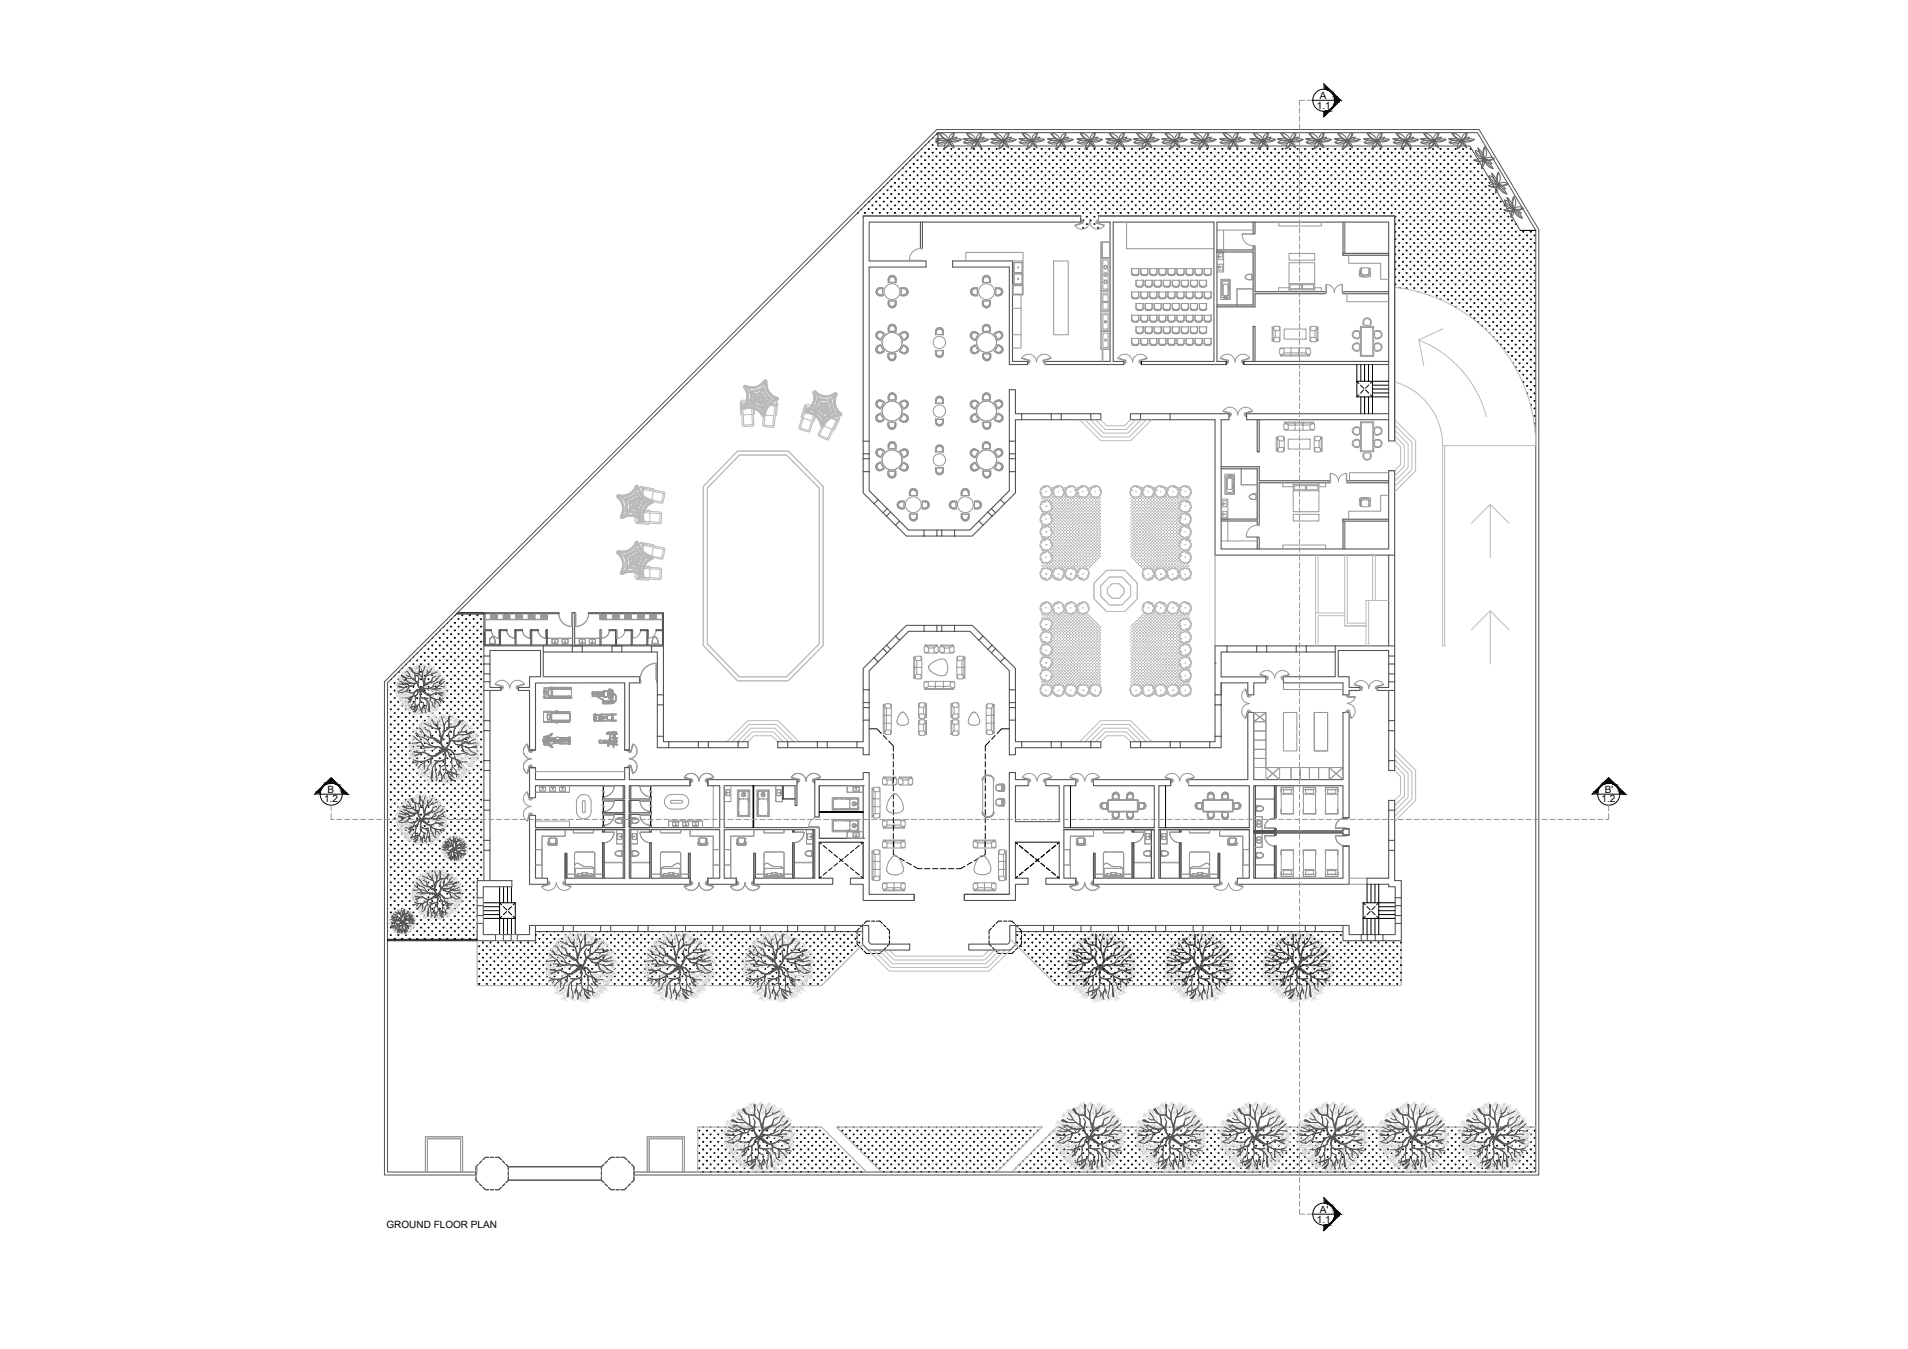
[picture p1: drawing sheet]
<svg xmlns="http://www.w3.org/2000/svg" width="594mm" height="420mm" viewBox="0 0 594 420" stroke-linecap="round" stroke-linejoin="round" font-family="sans-serif">
<defs><g id="words">
<g font-size="3.1">
<text x="410" y="33.9">1.1</text>
<text x="411" y="30.8">A</text>
<text x="101" y="249.9">1.2</text>
<text x="101.9" y="246.9">B</text>
<text x="498.7" y="249.9">1.2</text>
<text x="499.6" y="246.9">B'</text>
<text x="411" y="377.8">A'</text>
<text x="120.3" y="382.6">GROUND FLOOR PLAN</text>
<text x="410" y="380.8">1.1</text>
</g>
</g></defs>
<!-- layer: 0 -->
<g fill="none" stroke="#000" stroke-width=".31">
<path d="M187.9 244.8v3.4M187.9 249.4v3.3M187.9 253.7v3.4M202.6 244.8v3.4M202.6 249.4v3.3M202.6 253.7v3.4M155.6 276.2v5h-5M156.8 276.2v5M158 276.2v5M159.2 276.2v5M150.6 286h5v5.1M150.6 282.4h5"/>
<path d="M150.6 283.6h5M150.6 284.9h5M155.6 281.2h4.8v4.8h-4.8zM156.8 286v5.1M158 286v5.1M159.2 286v5.1M160.4 286v5.1"/>
</g>
<!-- layer: Furniture -->
<g fill="none" stroke="#989898" stroke-width=".31">
<path d="M169.2 217v.1M169.2 215.9h.2M169.2 215.6h.2h-.2M169.2 215.6h.2M169.2 215.7h.2M169.2 215.5h.2M169.2 215.5h.2zM169.2 215.3h.2M169.2 215.8v.1M169.2 215.8h.1M169.2 215.7h.1M169.2 215.7v.1"/>
<path d="M169.2 215.6h.1M169.2 215.6v.1M169.2 215.5h.1M169.2 215.4h.1M169.2 215.3h.1M169.2 215.2h.1M169.2 215.8h.2M169.2 215.4v.1M169.4 215.9v1.3h.3M169.4 215.8h.1M169.4 215.9h.1M169.4 215.6h.1"/>
<path d="M169.4 215.7h.1M169.4 215.5h.1M169.4 215.4v.1M169.4 215.3h.1M169.4 215.4h.1M169.4 214.2v.3h.3M169.4 215.2v.1M169.4 215.2h.3v.7h-.3M169.4 215.8h.2M169.4 215.7h.2M169.4 215.6h.2M169.4 215.5h.2z"/>
<path d="M169.4 215.5h.2M169.4 215.8v.1M169.4 215.7v.1M169.4 215.6v.1M169.4 215.4h.2M169.4 215.3h.2M169.4 215.3h.2zM169.4 215.2h.1M169.6 215.8h.1M169.6 215.9h.1M169.6 215.6h.1M169.6 215.7h.1"/>
<path d="M169.6 215.5v.1M169.6 215.4h.1M169.6 215.3h.1M169.6 215.2v.1M170.8 214.8v1.9M170.9 214.8v1.9M184.4 216.9h.1M184.4 216.8h.1M184.4 215.6h.1M184.4 215.5h.1M184.4 217h.1M184.4 215.6v1.3"/>
<path d="M184.4 215.6l.1 1.2M184.5 216.8h.1M184.5 215.6v1.2M184.5 215.6h.1M184.5 215.5v.1M184.5 215.5v.2zM184.5 216.8v.1M184.5 215.6v.1M184.5 216.7v.2zM185.7 216.3l.2 .1M185.8 216.3h.1M185.8 216.1v.2z"/>
<path d="M185.8 216.3h1.4M185.8 216.3v.4M185.8 215.9l-.1 .2M185.9 216.9l.2 .3M186 216.3v.4M186 216.5h.1M186 216.9l.2 .1M186.1 217.2l1.5 .7 .1 .3M186.1 216h.1M186.1 216.4h.1M186.1 215.9l-.3 .1M186.1 216v.1"/>
<path d="M186.1 216.3v.1M186.2 217l1.4 .8M186.2 217l-.1 .2M187.2 216.3h.1M187.2 216.1v.2v-.2M187.2 216.3h-2.7M187.2 216.1h-2.7M187.2 216.1h-1.4M187.3 216.5v-.6l.1 .8h.5M187.3 216.5h.1M187.3 216.7h-2.8M187.3 215.7h-2.8"/>
<path d="M187.3 215.7h.1M187.3 215.7v.2M187.3 216.4v.2M187.3 216.5v.2M187.3 216.7l.5 .1M187.3 216.7h.1M187.4 215.7v.2M187.4 215.9l-.1 .6M187.4 215.9v.6h-.1M187.5 215.7l-.1 .1M187.5 215.6h.1M187.5 215.5h.1"/>
<path d="M187.5 215.5h-3M187.5 215.5h.3M187.5 216.5v.1M187.5 215.5l.1 .1M187.5 216.8h.1M187.5 216.8v.1M187.5 216.9l-3 .1M187.5 216.9h.3M187.5 216.8h.3M187.5 218.7v.1M187.6 218.8l.2 .2 1.9-.1M187.6 215.5v.1"/>
<path d="M187.6 217.8l.3 .4M187.6 215.5h.1M187.6 218.8h.1M187.6 217.8v.1M187.6 216.9h.1M187.7 216.8h-.2M187.7 216.8h-.1M187.7 219l.4 .2M187.7 216.8h.1M187.7 218.6h.1M187.7 218.6v.4M187.7 218.6h2"/>
<path d="M187.7 215.6l-.4 .1M187.8 215.5h.1M187.8 218.5l-.2 .2M187.8 216.8h.1M187.8 215.6l.1 .1M187.8 216.9l.2 .2M187.8 216.9h.1M187.8 215.5v.1M187.8 216.8v.1M187.8 215.6l-.4 .1M187.8 215.5l-.4 .2M187.9 216.8l.1 .2"/>
<path d="M187.9 215.6h.2M187.9 215.5h.1M187.9 218.2h-.2v.4h1M187.9 218.2v.4M187.9 215.5v.1M187.9 215.5l-.4 .1M187.9 216.8h.1M187.9 215.6v.1M187.9 216.6l-.1 .2M187.9 216.6v-.9v.9M187.9 215.7h.1M187.9 216.6h.1"/>
<path d="M187.9 218.5v.1M187.9 219h.1M187.9 215.8h.1M187.9 218.9v.1M187.9 216.1h.1M187.9 219.1l.2 .1M187.9 218.4h1.6zM187.9 215.2l-.1 .3M187.9 218.6h.1M188 215.2v.1M188 215.3l-.1 .2M188 215.6v1.2l.2 .2"/>
<path d="M188 215.7h.1M188 215.6l.1 1.2M188 219h.1M188 218.6h.1M188 217.2l.8 .1M188 216.3h-.1M188 217.1h.1M188 218.9v.1M188 217l.9 .1M188.1 217l-.1 .1M188.1 215.6v1.2M188.2 216.8l.1 .1"/>
<path d="M188.2 215.3h.1M188.2 215.3h.8M188.2 215.3l-.2 .2M188.2 215.3v.1M188.2 216.9v.1M188.3 218.9v.1M188.3 218.5h.1M188.3 218.5h1M188.3 218.6h.1M188.3 218.5v.1M188.3 218.9h.1M188.4 219h.9z"/>
<path d="M188.7 218.6h.1M188.7 219h.1M188.7 218.6v.3M188.7 219h-1M188.8 215.1l-.8 .1M188.8 215.3h.1M188.8 215.1l.1 .1M188.8 215.2l-.8 .1M188.8 215.1h.1M188.9 217.2h.1M189 215.3h.1M189 215.3l.2 .2"/>
<path d="M189 215.4l-.9 .1M189.2 216.8l-.1 .2-.9-.1M189.2 215.5l.1 1.4-1.1 .1M189.2 215.5h.1M189.2 215.6l.2 .4M189.2 215.5v1.3M189.2 215.4l.1 .1M189.3 216.8h.1M189.3 216.9h.1M189.3 218.6h.1M189.3 215.4v.1M189.3 218.5h.1"/>
<path d="M189.3 216.7v.1M189.3 219h.1M189.3 216.7l-.1 .1M189.3 218.9h.1M189.4 216.1h.1M189.4 216.2h.1M189.4 216.1v.1M189.4 216.2h.7v1.1l-.4 .2h.6M189.4 216.3h-.1v.4M189.5 214.8v.1M189.5 217.4l.2 .2M189.5 214.9l.4 .2"/>
<path d="M189.6 214.9h.1M189.6 218.9l-.1 .2M189.6 217.4h.1M189.6 218.6h.1M189.7 218.5h-.1M189.7 218.9l-.2 .3h-1.5M189.7 218.4v.7v-.7M189.7 218.5h.1M189.7 218.5l-1 .1M189.7 218.4h.4v.7M189.7 218.4h.1M189.7 219.1h.1"/>
<path d="M189.7 219h.1M189.7 218.9h-1M189.7 218.6h-1.4M189.7 217.2h.2M189.7 217.7h.3M189.7 217.2l-.1 .2M189.9 214.9v1.1M189.9 216.2v1.1M189.9 214.7h.1M189.9 214.6l-.4 .2M189.9 219.1h-.2h.2M189.9 218.4h.1"/>
<path d="M189.9 219.1h.1M189.9 218.4v.7M189.9 219.1h.7M190 217.6h.1M190 214.7v.1M190 218.4h.1M190 217.5v.1M190 219.1v.1M190 214.9l.1 1.1-.6 .1M190 218.3h.3M190.1 219.2h.1M190.1 219.2h.2"/>
<path d="M190.1 217.5h.2M190.1 217.5h.1M190.1 218.6h.1M190.1 218.9h.1M190.1 215.1l.1 .9M190.1 215.1l.2 .9M190.1 218.6h.5M190.2 218.6v.3M190.2 216l.1 1.1-.1-.8M190.2 216h.5M190.3 216v.3M190.3 215.1h-.1"/>
<path d="M190.4 217.1h-.2M190.4 217.5l-.1 .8M190.4 218.8h.1M190.4 218.6l-.1 .2h1v-.1l-.8-.1M190.4 218.8v.1M190.4 218.7h.3M190.4 219.1l-.1 .1M190.6 214.8h-1v.2l.5-.1M190.6 216.2v.3h.3M190.6 218.6v-.2v.2M190.6 217.5v.9h-.7M190.6 215.7l-.2-.9h-.3v2.7"/>
<path d="M190.6 216.2v.3v-.3M190.6 215.8v.2v-.2M190.6 218.4v.2M190.6 219.1h.1M190.6 218.9h.1M190.6 218.9v.2M190.6 218.9v.2v-.2M190.6 214.8l.4 .9M190.7 216.5l-.3 1M190.7 216h.1M190.7 218.4h.1M190.7 218.6h.1"/>
<path d="M190.7 218.9l.1 .2M190.7 218.9h.1M190.7 219.1h.1M190.7 216v.2h-.4M190.7 217.5v.9M190.7 218.4h.2M190.7 218.6v.1M190.7 218.8v.1M190.7 218.9h-.6M190.8 218.4l.1 .2M190.8 219.1h.1M190.8 218.9h.2l-.2 .2"/>
<path d="M190.8 218.7h.1M190.8 217.3v1.4M190.8 218.8l.1 .1M190.9 218.4h.1M190.9 219.1h.1M190.9 218.5v.1M190.9 218.9h.1M190.9 218.9h-.2M190.9 215.8h-.3v.2M190.9 216.2h.1M191 216.2h.1M190.9 215.8v.7"/>
<path d="M190.9 216a1.56 1.56 0 0 1 .4 2.7M190.9 216.2a1.36 1.36 0 0 1 .3 2.3l-.3 .1M191 216.5l-.2 .9-.5 .1M191 216.2h-.1M191 216.1v.1M191.1 218.8h-.2M399.6 212.7v2.1h18.6M169 230.9h.1M169.2 230.9l.1 .9 .9 .3M169.4 230.9l.1 1 1.2 .1 1.2 .7M169.4 230.5l.1-1 1.1-.1 1.2-.8-1.5 1.5v1M169.4 231.4h.1"/>
<path d="M169.4 230.5h-.5v.4h.5M169.4 230.5v.4v-.4M169.5 230v1.5h-.1h.4M169.5 230h.1M169.5 229.4l-.3 .3v.8M169.5 231.4h.1M169.5 231.5h.1M169.5 229.9v.1M169.5 230v1.4M169.5 231.4h.3M169.6 229.4h.1M169.6 232h.1"/>
<path d="M169.7 229.9v-.3v.3M169.7 231.8v-.3v.3M169.7 231.8h.1M169.7 231.8h.5zM169.7 231.5h.1M169.7 229.9h.1M169.7 229.6h.1M169.8 231.4h.1M169.8 230h.1M169.8 231.4v.1M169.9 231.5h.1M169.9 229.9l-.5 .1"/>
<path d="M169.9 230v1.4M169.9 231.4h.6M169.9 231.4v.1M169.9 231.4h.1M169.9 230h.5M169.9 230h.1M170 231.1h.3zM170 230.3h.3zM170 230.9h4.4M170 230.9h.3M170 230.9h.1M170 230.5h.1"/>
<path d="M170.1 230.9h.1M170.1 230.5h.1M170.2 229.6v.4v-.4M170.2 230.9h.1M170.2 231.4v.4v-.4M170.2 230.3h.1M170.2 229.6h.1M170.2 229.3h.1M170.2 229.6h-.5h.5M170.2 232.1h.1M170.2 231.3h.1M170.2 231.2h.1"/>
<path d="M170.3 231.1h.1M170.3 231.4h.1h-.1M170.3 231.4h.1M170.3 231.1l-.1 .1M170.3 230.5v.4M170.3 231.1v.3M170.3 231.1h-.3h.3M170.3 231.1l.2 .3M170.3 230.3h-.3h.3M170.3 230.5h-.3h.3M170.3 230.9h-.3h.3M170.3 229.3l-.8 .1"/>
<path d="M170.3 229.3h.1M170.4 230.5v.4M170.5 231.4l1.4 1.3M170.5 230.3h2.3zM170.5 231.1h.4zM170.5 230.9h.5h-.5M170.5 230.5v.4v-.4M170.5 230.9h3.9M170.6 231.3l1.3 1.2 .1 .3-1.8-.7M170.6 230h2.2M170.6 230.9h.1M170.6 230.3v.2"/>
<path d="M170.6 229.2h.1M170.6 230.9v.2M170.6 231.4h.2M170.7 231.4h.1M170.8 230.9h.1M170.8 230.3v.2M170.8 230.9v.2M170.8 231.6h.1M170.9 231.1h-.4h.4M171 230.9h.1M171 230.5h.1M171.6 228.6a.25 .25 0 0 1 .4 0 .25 .25 0 0 1-.3 .3l-1.2 1.2v.4h.5h-.5l.1 .8"/>
<path d="M171.6 228.6l-1.3 .7M171.6 228.6h.1M171.6 232.7h.1M171.8 228.6h.1M171.9 232.7h.1M172 230.5v.4M172.1 230.5h-1v.4M172.2 230h.6h-.6M172.2 230.3h.6h-.6M172.2 230h.1M172.2 230v.3M172.2 230.1h.1"/>
<path d="M172.2 230.2h.1M172.2 230.1v.1M172.4 231.1v.5l-1.4 .1M172.4 231.1l-1.5-.1-.1 .6M172.4 231.1h2.1h-2.1M172.4 231.4h2.1h-2.1M172.4 231.4h.4M172.4 231.1h.4zM172.7 231.4h.1M172.7 231.4h.2M172.7 231.1h.1M172.7 230.3h.1"/>
<path d="M172.7 230h.1M172.7 230.3h.2M172.8 230.3h-2.3h2.3M172.8 231.4h.1M172.8 231v.1M172.8 231.1h.1M172.8 231.1h-.4h.4M172.8 230.3h.1M172.8 230.3v.2M172.8 230h.1M172.8 230.4h.1M172.8 230.9v.1"/>
<path d="M172.8 230.3l.1 .1M172.9 231.4h-.1M172.9 231.4h.1M172.9 230.3h.1M172.9 230.9v.2h-.2M172.9 230.4h.1M172.9 230.4v.1M173 229.7l.8-.1 .6 .2M173.2 229.7h-.3l-.1 .6M174.4 231.6l2.7 .1M174.4 231.6h.1M174.4 229.8h.1"/>
<path d="M174.4 231.6l1-.2 1.8 .2M174.4 231.6l.1 .1M174.4 231.6v-.2v.2M174.4 230.9h.1M174.5 230.9h.1M174.5 230.5h.1M174.4 230.5h.1M174.4 230v-.2v.2M174.4 230h.1M174.4 230.5h-4.4M174.4 231.4h.1M174.5 231.4h.1"/>
<path d="M174.5 230h.1M174.5 230.3l-1.6 .1M174.5 230l.1 1.5 .4-.1v-.5M174.5 230l-.1 .3M174.5 229.7l-.1 .1M174.9 229.9l-.3 .1M174.9 230.5h2.6v.4h-2.6M174.9 230.5v.4M174.9 230.5h.1M175 230.9l2.1 .1zM175 230.4h2.1M175 230v.5"/>
<path d="M176.9 229.7h.1M177 231.8h.1M177 229.7l.4-.1 .1 2.2M177 231.7v.1M177.1 231.8h.1M177.1 229.6v.1M177.1 231.7v.1M177.1 230.4l-2.1 .1M177.1 230.4v.7h.3M177.1 230.9h.1M177.1 230.5h.1M177.1 229.7l.1 .1"/>
<path d="M177.1 229.7h-2.7l.1 1.7M177.2 230.3l-.1 .1M177.2 230.3h.2M177.2 231.1v.5M177.2 229.8l-.8 .2-2-.2M177.2 231.6l-.1 .1M177.2 229.8v.5M177.4 231.8h.1M177.5 231.8h-.5h.5M184.9 224.3v-1.4v1.4M184.9 224.3l.1 .1M185 223.7l.2 .1"/>
<path d="M185 222.8h.2M185 222.7h.2M185 223.4v.2M185 223.4v.6M185 222.7l-.1 .2 .1-.1M185 224.5l.2 .2M185 223.4h.1M185 222.6h.1M185 223.1v.3M185.1 224.5h.1M185.1 224l.1 .1M185.1 224.2v.5h.3h-.2"/>
<path d="M185.1 222.4l-.1 .2M185.1 222.8v.2M185.2 223h.1M185.2 222.5h.2v2.1h-.2zM185.2 224.7h.2M185.2 224.2h.1M185.2 223l-.1 .1M185.2 224.4h-.2h.2M185.4 222.8l.3 .1M185.4 223h.1M185.4 224.2v.3M185.4 222.8v1.3"/>
<path d="M185.4 222.4h-.3v.3M185.4 222.7h.1M185.4 222.5h.1M185.4 222.4h.1M185.4 224.4h.1M185.4 224.6h.1M185.4 224.7h.1M185.7 224.2l-.1 .1M185.7 224.2v-1.3v1.3M185.7 224.2l-.1 .2M186.3 223.7h.1M186.3 222.7v1.7"/>
<path d="M186.3 223.3h.1M186.4 223.4h.1M186.4 223.7h.1M186.4 223.5h.1M186.4 223.9h.1M186.4 223.3l-.1 .3M186.4 223.8h-.1M186.5 222.7v.1M186.5 223.2h-.1M186.5 223.6h-.1M186.5 224.3v.1M186.6 230.8v.5z"/>
<path d="M186.6 230.8h.1M186.6 223.8l.1 .1M186.6 223.3l.1 .1M186.6 230.8v.5M186.6 223.2h.1M186.6 224.3h.1M186.6 223.9l-.1-1.1v1.5h.1M186.6 223.9v.4M186.7 223.8l-.1 .1M186.7 223.6h.1M186.7 223.5h.1M186.7 223.3h.1"/>
<path d="M186.7 223.4h.1M186.7 223.2l.1 .2M186.7 223.7h.1M186.7 223.2v.6M186.7 223.6v.3M186.7 223.9h.1M186.8 231.2l.1 .3M186.8 231.5h.1M186.8 230.5h.1M186.8 222.7h-1.4l.3 .2M186.8 222.5v2.1h.3M186.8 230.5l-.2 .2"/>
<path d="M186.8 230.6l-.1 .1M186.8 230.5v.1M186.8 230.5l.8 .2M186.8 230.6l.8 .2M186.8 224.4l-1.4 .1M186.8 224.6h-1.4M187 222.5h-1.6M187 222.5l.1 2.1M187 222.7h.2M187.1 224.6h.2M187.2 222.5l.2 2h3M187.2 222.5v2"/>
<path d="M187.2 224.4h-.1M187.2 222.5h-.2M187.4 223.4v.3l-.4-.1M187.4 223.6h.1M187.4 223.3v.5l.3 .1M187.4 223.4h-.4M187.4 223.4h.1M187.4 223.2v.1M187.4 224.5h-.1M187.4 223.2h.4l-.1 .7M187.6 231.2l-.8 .2-.2-.2M187.6 230.7l.2 .1"/>
<path d="M187.6 231.4l-.8 .1M187.7 230.6l.1 .2M187.7 231.2v.1M187.7 231.3l-.1 .1M187.7 231.3h.1M187.7 230.8v.3M187.8 231.1l-.1 .1M187.8 230.8h.1M187.8 231.1h.1M187.8 230.9h.1M187.8 231.1l.1 .2M187.8 230.8v.1"/>
<path d="M187.8 223.6h.1h-.1M187.8 223.7h.1M187.8 223.8h.1M187.8 223.8v.1M187.8 223.4l.1 .3M187.8 223.6h.2M187.8 231.1v.1M187.8 231.2l-.1 .1M187.8 223.7v.1M187.8 231.2h.1M187.8 223.6l.1 .1M187.9 231.3l.1 .1"/>
<path d="M187.9 231.3h.1M187.9 231.2v.1M187.9 230.7h-.1M187.9 223.7h.1M187.9 223.7v.2M187.9 230.7h.1M187.9 223.6v-.2v.2M187.9 223.8l-.1 .1M187.9 223.8h.1M187.9 223.9h.1M187.9 223.4h-.1h.1M187.9 223.4h.1"/>
<path d="M187.9 230.9h.2M187.9 230.9l.1 .2M188 223.8h-.3M188 230.6h.1M188 231.3h.1M188 231.4h.1M188 230.6l-.1 .1M188 231.1l3.3 .1M188 223.6h.1M188 231.4h.8M188 231.3h.5M188 223.3v.4"/>
<path d="M188 230.6v.1M188 230.9h-.2M188 231.1v.1M188 223.7h.1M188 223.3h.1M188 223.8h.9M188 223.3h.9M188 230.7l.1 .2M188.1 230.7h-.1M188.1 230.9l-.1 .3M188.1 230.7l.1 .2M188.2 231l-.1 .2"/>
<path d="M188.2 231.1h.1M188.2 230.9h.1M188.2 230.9l-.1 .4M188.3 231.1h.1M188.3 230.8l-.2 .1M188.3 230.9h.1M188.3 231h.1M188.3 230.8v.3v-.2M188.3 230.8h1.3M188.3 230.9h-.1M188.5 230.7l-.7 .1M188.5 230.7v.1v-.1"/>
<path d="M188.5 231.1v.2v-.2M188.5 231h.1M188.5 231.1h.1M188.6 230.9v.1M188.6 230.6l.1 .2h-.2zM188.6 231.1l-.1 .2h.2M188.6 230.6l-.1 .1h.1M188.6 230.6h1M188.7 231.3h.9M188.7 231.1v.2M188.8 230.5l-.8 .1M188.8 230.5l.2 .3"/>
<path d="M188.8 228.5l.2 .1M188.9 223.7h.1M188.9 223.5l.1 .2M188.9 223.3h.1M188.9 223.3v.2M188.9 223.5h.1M188.9 223.6h.1M188.9 228.4h.1M188.9 223.5v.2M189 231.3l-.2 .1M189 231.1v.2M189 228.6h.3"/>
<path d="M189 228.6h.1M189 228.2h.1M189.1 222.8v1.5l1.3-.1M189.1 222.8h.1M189.2 231.1h.1M189.2 230.8h.1M189.2 231h.1M189.2 231.8v.5M189.2 228.2v.1M189.2 228.6h.1M189.2 230.8v.3M189.2 231.8h.1"/>
<path d="M189.2 232.4h.1M189.2 231.7h.1M189.2 231.7v.1M189.2 231.7l.1 .1M189.2 228.2h.1M189.2 232.3h.2M189.2 231l.1 .1M189.3 231h.1M189.3 228.6h.1M189.3 228.2h.1M189.3 230.8v.1M189.3 228.6l.1 .1"/>
<path d="M189.3 228.1h1.4M189.4 232.4h.1M189.4 231.8v.5M189.4 231.8h.1M189.4 232.3l-.2 .1M189.4 232.3v.1M189.5 230.9v.2l-.3-.1M189.6 231.6h.1M189.6 230.4l.2-.1v.3M189.6 230.3v.1M189.6 230.4v1.2M189.6 228.6h.1"/>
<path d="M189.6 231.9h.1M189.6 231.9h.2M189.6 231.8v.1M189.6 231.6h.2M189.6 230.3h.2M189.6 231.7l.1 .1M189.6 228.2h.1M189.6 231.1l.1 .2h1.1M189.6 228.6h1.4h-1M189.6 228.6h1h-1M189.6 230.6v.2h1.3M189.7 231.8v.1"/>
<path d="M189.7 231.7v.1M189.8 231.6h.1M189.8 230.3h.1M189.8 231.8l-.1 .1M189.8 231.7v.1M189.8 231.8h.1M189.8 230.8h.5M189.8 231.6h-.2M189.8 231.8h-.6M189.8 231.7h-.5M189.8 230.8v.3M189.8 231.3v.3"/>
<path d="M189.9 231.8l-.1 .1M189.9 228.6v1.6M190 228.2h1h-1.4M190 228.6h.1M190 228.2h.1M190 228.6h1M190 228.2h1M190 228.6h-1M190 228.2l-1 .1v.3h1M190 228.2v.4M190.1 230.2h-.2v.4M190.1 228.6v2"/>
<path d="M190.1 230h-.2M190.1 229.2h-.2M190.1 228.1h.1M190.1 228.1l-.5 .1M190.1 231.6l-.3 .1M190.1 231.6h.1M190.3 222.7l-1.2 .1M190.4 224.2h.1M190.3 230.8v.3M190.4 231h.1M190.4 222.6l-3 .1M190.4 222.7v.1"/>
<path d="M190.4 224.3l-3 .1M190.4 223.6h.1M190.4 223.4v1.1M190.4 222.4l-3.1 .1M190.4 231.1v-.3v.3M190.4 231.1h.1M190.4 230.8h.1M190.5 230.8v.3M190.5 223.4v.2M190.5 223.4h.2M190.5 222.4h.4M190.5 231.1h.1"/>
<path d="M190.5 231.3v.2M190.5 222.5l-.1 .9M190.5 222.8h.1M190.5 222.7h.2M190.5 222.6h.2M190.5 231.5l-.6 .2M190.5 231.1h.2h-.2M190.5 223.6l-.1 .9M190.5 222.4l-.1 1M190.5 230h.5M190.5 231.5l-.4 .1M190.5 224.2h.1"/>
<path d="M190.5 224.3h.2M190.6 228.2l-1.6-.1-.2 .2M190.6 228.6h.1M190.6 228.2h.1M190.6 224.2v-.6v.6h.1M190.6 232h.4M190.6 222.7v.7M190.6 228.1l.1 .1M190.7 228.7h-1.4h1.4M190.7 228l.1 .1M190.7 230.8h-.3M190.7 231.4l-.2 .1"/>
<path d="M190.7 231.3h.1M190.7 231h.1M190.7 231.1h-.2M190.7 222.4v2.1M190.7 223.6h-.2M190.7 230.8v.3M190.7 224.6h.3zM190.7 230.8h.5v.3M190.7 228.2h.1M190.8 228.6h-.1M190.8 228.1v.1M190.8 228.5v.1"/>
<path d="M190.8 231.3l-.3 .1h.4M190.8 231.3h.1M190.8 228.6h.1M190.8 224.5v.1M190.8 228.2h.1M190.8 228.6l-.1 .1M190.9 231.4h.1M190.9 231.3h.1M190.9 229.7l.3 .2M190.9 222.4l.1 2.2-.5-.1M190.9 222.4h1v.2h-1M190.9 229.1l.1 .6"/>
<path d="M190.9 229.1v.6M190.9 223.9h.1M191 229.9l-.4 .1M191 232.2v.6l.1-.6M191 230.8v.1M191 229.7l.1 .3M191 224.3h1v.2l-1.2 .1M191 231h.2M191 223.9v.3M191 232.2h.1M191 231.3h.1M191 228v.7v-.7"/>
<path d="M191 228.6h.1M191 228.1h.1M191 228.1v.1M191 224.6h.1M191 224.3h.1M191 224.5v.1M191 228.1l-1 .1M191 229.9l.1 .1M191 230.9h.1M191 231l.2 .2M191 230h.1M191 229h-.1"/>
<path d="M191 228.7h.2zM191 230.9l.9 .1M191.1 231.9l-.5 .1M191.1 231.9h.1M191.1 230h.1M191.1 224.6l-.1 .1M191.1 230.9v.1M191.1 232.8h-.1M191.1 228.7l.1 1.2M191.1 231.4l.6 .5M191.1 230.5l-1.5 .1M191.1 231.9l-.1 .1"/>
<path d="M191.2 229.9h.1M191.2 230h.1M191.2 230.9h.1M191.2 231.2h.1M191.2 231.2l.8 .7M191.2 230v.5M191.2 230.7l-.3 .1M191.2 231.9h.7M191.2 232l-.1 .2M191.2 231.9l-.2 .3M191.2 232h.1M191.2 231.9h.1"/>
<path d="M191.2 228h.1M191.2 228h-.2h.2M191.2 229.9h.6M191.2 228h.7v.2h-.5l.3 .1M191.2 229.9v.5M191.2 231.9v.1M191.2 228v.7h.3l-.1-.7M191.2 228.7h.1M191.2 231.1h.7M191.2 231.9h.8M191.2 228.7h.7M191.3 231.8v.1"/>
<path d="M191.3 230.8h.6v-.2v.7M191.3 228h.1M191.3 228.7l-.1 1.2M191.3 230.7v.5M191.3 231.2l.8 .7M191.3 230.7l-.2 .1M191.3 230.6h.8v.7h-.2M191.3 228.8h.1M191.3 230.9v.2M191.3 227.9h.3M191.4 229v.2M191.4 228.7v.3"/>
<path d="M191.4 229h.1M191.4 229.2l.1 .7M191.5 231.1v.1M191.5 231.2h.2zM191.5 231.1h.1M191.5 231.2h.1M191.5 231.3h.4M191.5 231.1h.3M191.5 230.6v.2M191.5 229.1h-.1M191.5 229l.2 .9M191.5 228.7v.3"/>
<path d="M191.5 228.8h.1M191.6 230v.1M191.6 230.4v.2M191.6 227.9l.2 .1M191.6 231.1h.1M191.6 230.8h.1M191.6 228.4h-.1M191.6 231.1v.1M191.7 231.1h-.2h.1M191.7 231.1h.1M191.7 231.2l-.3 .1M191.7 231.2h.1"/>
<path d="M191.7 230l-.6 .5M191.7 231.1l-.1 .1M191.7 228.2h.1M191.7 228.2v.3l-.3-.1M191.8 231.1h.1M191.8 230.3v.3M191.8 231.1v.1M191.8 228.7l-.2 .1M191.8 229.9l.3 .1M191.9 230.6h.1M191.9 228v.7v-.2h-.4M191.9 228.4l.2-.1-.2 .1"/>
<path d="M191.9 230.9l-.9 .1M191.9 230.6v.7l-.1-.2M191.9 231.8v.1M191.9 230h.1M191.9 230h-.7M191.9 228.7h.1M191.9 230l-.8 .7h.2M192 231.9h-.2M192 231.9h.1M192 231.9l-.1 .1M192 229.9h.1M192.1 231.9h.1"/>
<path d="M192 229.8v.1M192 229.8l.1 .2M192.1 229.9h.1M192.1 230l-.8 .7M192.1 231.8v.1M192.1 229.9v.1M192.1 231.9v.1M390.4 230.5h3.8M390.4 236.2h3.8M390.4 227.7h3.8M390.4 233.4h3.8M394.2 221.9l-3.8 2.9h3.8l-3.8-2.9h3.8v17.2h24l-4.3 3.7v-3.7l4.3 3.7"/>
<path d="M399.6 221.9h.4M402 239.1v3.7M404.9 239.1v3.7M407.7 239.1v3.7M409.2 221.9h4.2v12h-4.2zM410.6 239.1v3.7M166.7 255.7h10.6v2.1M168 245.3v1M168 246.3l.2 .1M168 245.3h1.9M168.1 246.4h1.6M168.9 245v.1"/>
<path d="M168.9 245.1l.1-.2v.2M168.9 245.6h.1M168.9 245.5h.1M168.9 245.4h.1M168.9 245.4v-.2v.4M169 245v.1M169.9 245.3l-.1 1.1M171.1 245.3v1M171.1 246.3l.1 .1M171.2 246.4h1.6M172 244.9l.2 .1-.1 .6zM172 245.5h.1"/>
<path d="M172 245.4h.1M172 245.2v.2M172.8 245.2l-1.7 .1M172.9 245.2l.1 .1M173 245.3l-.1 1.1M174.2 245.3l.1 1.1M174.3 245.2l1.8 .1M174.3 246.4h1.6M174.3 245.2l-.1 .1M175.1 245.5h.1M175.1 245.4h.1M175.1 245.2v.2"/>
<path d="M175.2 245.1l-.1-.2v.7l.1-.4v.2M176 258.4v2h-7.2v13.1M176.1 245.3l-.2 1.1M177.3 244.7v2.1h-10.6M178.5 258.4v1h6.3v-1M180.2 248.1a2.26 2.26 0 0 1 2.5-.5 2.26 2.26 0 0 1 1.4 2.1v3.1a2.29 2.29 0 0 1-2.3 2.2 2.29 2.29 0 0 1-2.3-2.2l.1-3.7zM181.4 249.5l.6-.1 .2 .3v3.1l-.4 .4-.5-.4zM187.4 246.3h.5v.4h.4M187.4 250.9h.5v.4h.4M187.4 255.2h.5v.5h.4M191.5 255.6a1.55 1.55 0 0 0 2 .8M191.6 255.6a1.57 1.57 0 0 0 1.9 .8"/>
<path d="M192 258.4v4.4M193.4 256.4h.6M193.4 254.8h.6M193.5 254.8a1.55 1.55 0 0 0-2 .8M193.5 254.8l.2 .3M193.5 254.8h-.2a1.5 1.5 0 0 0-1.7 .8M193.5 254.8h.1M193.5 256.4h.1M193.7 256.2l-.2 .2M193.7 256.2h.1M193.7 255.1v.1M193.7 255.1h.1"/>
<path d="M193.7 255.2v.7M193.7 256v.2M193.7 255.8v.2M193.7 255.2v.1M193.7 255.9v.1M193.7 255.9h.1M196.4 256.4h.6M196.8 255.2v.7M196.8 256.2h.1M196.8 256v.2M196.8 255.8v.1M196.8 255.9v.1"/>
<path d="M196.8 255.2v.1M196.8 255.1v.1M196.8 255.1h.1M196.8 256.2l.1 .2M196.9 259.8v1.6M196.9 259.7h1.2v1.7M196.9 254.8l-.1 .3M196.9 254.8h.1M196.9 256.4h.1M197 256.4l.2 .1a1.53 1.53 0 0 0 1.7-.9 1.42 1.42 0 0 1-1.9 .8zM197 254.8a1.6 1.6 0 0 1 1.9 .8 1.58 1.58 0 0 0-1.9-.8zM197 254.8h-.6"/>
<path d="M198.5 258.4v4.4M202.2 246.3h.4v.4h.4M202.2 250.9h.4v.4h.4M202.2 255.2h.4v.5h.4M205.6 258.4v1h6.3v-1M208.2 257.8v-2.1h10.5v2.1M209.1 247.4h3.1a2.26 2.26 0 0 1 2.2 2.3 2.26 2.26 0 0 1-2.2 2.3M209.1 249.3h3.1l.4 .4-.4 .4M209.1 250.1h3.1M209.1 252h3.1M209.1 247.4a2.26 2.26 0 0 0-2.2 2.3 2.26 2.26 0 0 0 2.2 2.3M209.1 249.3l-.4 .4 .4 .4"/>
<path d="M209.4 256.2v.9M209.5 256.1h1.7v1.1M209.5 257.1l.1 .1M209.5 257.3h1.6M210.3 257.4h.1M210.3 257.3l.1 .2v-.2M210.3 257h.1M210.3 257l.1 .3-.1-.4v.4M210.4 257.4h.1M212.5 256.2v.9M212.6 256.1h1.8l-.1 1.1M212.6 257.1l.1 .1"/>
<path d="M212.7 257.3h1.6M213.4 257.4h.1M213.4 257v.3l.1-.4v.4M213.4 257h.1M213.5 257l-.1 .5 .2-.2M213.6 257.4h.1M214.9 258.4v2h7.2v13.1M215.6 256.2v.9M215.7 257.1l.1 .1M215.8 257.3h1.6M216.5 257.4h.1M216.5 257.3l.1 .2 .1-.2"/>
<path d="M216.5 257.3v-.4l.1 .4M216.5 257h.1M216.6 257h.1M216.6 257.4h.1M217.4 256l-1.7 .1M217.4 256v1.2M222.1 244.7v13.1h2M234.7 258.4v2h-7.2v13.1M237.9 258.4v1h6.2v-1M251.1 258.4v4.4M251.4 259.8v1.6M251.5 259.7h1.2v1.7"/>
<path d="M340.5 258.4v2h-7.2v13.1M342.7 250.4l.6-.4h1.4v2l-1.7-.2-.5-.8zM343.6 258.4v1h6.3v-1M343.6 251.8h.9v.2M343.6 250.1a.95 .95 0 0 0-.5 .9 .95 .95 0 0 0 .5 .8M344.5 250v.1h-.9a.83 .83 0 0 0-.8 .9 .83 .83 0 0 0 .8 .8M345.1 249.2l9-.1 .2 .2v3.3l-.2 .3-8.9-.1-.2-.2zM345.2 249.3h8.9v3.3h-8.9zM350.8 247.8v1.1h2.1v-1.1M350.9 247.8a1.04 1.04 0 0 1 1-1 1.04 1.04 0 0 1 1.1 1M351.1 247.8v1h-.3M351.3 247.2a.83 .83 0 0 1 .9-.2 .83 .83 0 0 1 .5 .8 .91 .91 0 0 0-.8-.5 .91 .91 0 0 0-.8 .5z"/>
<path d="M352.7 247.8v1h.2M354.6 250h1.1a1.02 1.02 0 0 1 1.1 1 1.02 1.02 0 0 1-1.1 1h-1.1zM354.8 250v.1h.9a.83 .83 0 0 1 .9 .9 .83 .83 0 0 1-.9 .8M355.7 251.8h-.9v.2M355.7 250.1a.95 .95 0 0 1 .6 .9 .95 .95 0 0 1-.6 .8M356.5 258.4v4.4M363.4 258.4v4.4M370.4 258.4v1h6.2v-1M379.8 258.4v2h7.2v13.1M166.7 264.6h2.1M166.7 269.4h2.1M168.7 264.6v4.8"/>
<path d="M170.6 262.6h.1M170.7 263h.1M170.7 262.3l-.1 .5 .3 .4M170.7 262.2v.1M170.8 263.1h.1M170.9 261.2l.1 1.1a1.14 1.14 0 0 0 1 .8 1.14 1.14 0 0 0 1.1-.6v-1.3l-.1 1.4-.8 .2-.9-.2-.2-.1v-1.3l.2-.2h1.6l.2 .2M170.9 261.2h.1M170.9 261.2l-.2 1M170.9 263.2h.1M171 263.2h.1M171.1 263.2h.1M173.1 261.2h.1"/>
<path d="M173.1 261.2h.2l.2 1.5-.2 .4-1.2 .3-1-.2M173.2 261.2h.1M173.3 263.1h.1M173.5 262.5h.1M176.5 272.3h2.4M178.9 273.3h6.3v.2h-6.3zM178.9 269.5l.6-.6h.4a4.9 4.9 0 0 0 4.1 1l1.2 .6h-6.3M179 273.1v.1M179.1 270.5v2.6M179.4 272.7v.4l1.9-.1M179.5 265.3h5.1M179.5 265.3l-.4 .2-.2 .4"/>
<path d="M179.9 272.4v.4M179.9 272.1v.3M179.9 272.4h-.4l-.1 .3M179.9 272.4h.1M179.9 272l1.4 .2M179.9 272.1v.1M180 272.2l-.1 .3M181.3 271.8v.4M181.3 272.4h.1M181.3 271.8h.1M181.3 271.8h.2M181.3 272.1v.3"/>
<path d="M181.5 271.8h.4M181.9 271.8h.4M182 272.7l.1 .3M182 272.5v.1M182.1 272.4v.3M182.1 272.4v.2M182.1 272.7v.1M182.1 272.4h.1M182.1 273h-.8M182.1 272.7l-2.2 .1M182.1 272.5v.2M182.1 273h.8"/>
<path d="M182.1 272.5h.1M182.1 272.7h.6M182.1 272.7v.3M182.3 271.8h.4v.3M182.7 272.4h.1M182.7 271.9h.1M182.7 272.4h-1.4M182.7 272.1v.3M182.7 272.7h.7M182.7 272.2h.7M183.4 272.8h.6M184 272.8h.2"/>
<path d="M184 272.2l.3-.1-.1 .7M184 272.1h-.6M184.3 272.4v.1M184.3 272.5l-.1 .2M184.3 272.5h.3M184.6 265.3l.4 .2 .2 .4v7.2h-6.3v-7.2M184.7 272.4l.1 .3M184.8 272.7v.4l-1.9-.1M185 270.5v2.6M185.2 273.1v.1M185.2 272.3h2.4M188.1 268.6h5.9"/>
<path d="M188.1 268.7h5.9M191.5 265.8a1.51 1.51 0 0 0 2 .9M191.6 265.8a1.57 1.57 0 0 0 1.9 .8M192 262.7l2 .1M192.3 261.4l.2-1.8 1 .1v1.7M192.3 261.3h1.2M193.2 260.5l.4 .1h-.3M193.2 260.5h.4M193.2 260.5v.1M193.4 265h.6M193.5 265a1.55 1.55 0 0 0-2 .8M193.5 265l.2 .3"/>
<path d="M193.5 265h-.3a1.42 1.42 0 0 0-1.6 .8M193.5 266.6h.1M193.5 265h.1M193.7 266.4l-.2 .2M193.7 266.4h.1M193.7 265.3v.2M193.7 265.3h.1M193.7 266.2h.1M193.7 265.5v.7M193.7 266.2v.2M193.7 266.1v.1M193.7 265.5h.1"/>
<path d="M193.7 265.4v.2M193.7 260.5v.1M194 266.6l-.6 .1M196.4 266.6l.6 .1a1.49 1.49 0 0 0 1.9-.9 1.61 1.61 0 0 1-2 .8M196.4 265h.6a1.52 1.52 0 0 1 1.9 .8 1.65 1.65 0 0 0-2-.8M196.4 268.6h5.9M196.4 268.7h5.9M196.4 262.8h2M196.8 266.2h.1M196.7 260.5v.1M196.8 265.5v.7M196.8 266.4h.1"/>
<path d="M196.8 266.2v.2M196.8 266.1h.1M196.8 265.5h.1M196.8 265.3v.2M196.8 265.3h.1M196.8 265.4v.2M196.8 266.4l.1 .2M196.9 260.6h.4h-.4h.2M196.9 265l-.1 .3M196.9 266.6h.1M196.9 265h.1M196.9 261.3h1.2"/>
<path d="M198.5 262.7l-.1 .1M202.8 272.3h2.8M205.6 273.3h6.3v.2h-6.3zM205.7 273.1v.1M205.9 270.5v2.6M206.1 273l.4 .1M206.1 272.7v.3M206.3 265.3h5M206.3 265.3l-.4 .2-.3 .4v7.2h6.3v-7.2l-.1-.4-.5-.2M206.6 272.4l.1 .4M206.6 272.5l-.4-.1-.1 .3M206.6 272.5l.1 .2"/>
<path d="M206.6 272.4v.1M207.2 273.1h-.7M207.4 272.1h-.8v.4M207.5 272.2h.7M208 273h-.8M208.2 271.8v.3M208.2 272.1v.3M208.2 272.2h-.1M208.2 272.4h.1M208.2 271.9h.1M208.2 272.4h.4M208.6 272.4h1"/>
<path d="M208.6 271.8h-.4M208.7 273h-.7M208.7 272.7l.1 .3M208.7 272.7l-2 .1M208.8 272.5h.1M208.8 273h-.1M208.8 272.5v.3M208.8 273h.8M208.8 272.4h.1M208.8 272.4v.4M208.8 272.4v.2M208.8 272.5l.1 .1"/>
<path d="M208.8 272.7l2.2 .1M208.9 272.7l-.1 .3M209 271.8h-.4M209.4 271.8h-.4M209.5 272.4h.1M209.5 271.8h.1M209.6 272.1v.1M209.6 271.8h-.2M209.6 272.2h1.5M209.6 272v.2M209.6 272.2v.2M209.6 271.8v.2"/>
<path d="M210.9 272.2l.1 .3M211 272.4h.1M211 272.4h.4l.1 .3M211 272.4v.4M211 272.1v.3M211.5 272.7l-.1 .4-1.8-.1M211.7 270.5v2.6M211.9 273.1v.1M211.9 269.5l-.6-.6h-.3a4.9 4.9 0 0 1-4.2 1l-1.2 .6h6.3M211.9 272.3h2.5M217.4 262.5h.1M217.6 263.1h.1"/>
<path d="M217.6 261.2h.1M217.7 261.2h.1M217.7 261.2h-.2l-.1 1.2 .1 .7 1.3 .3 .9-.2M217.7 261.2l.2 1.4 .7 .2 1.1-.3 .1-1.3 .1 1.3a1.32 1.32 0 0 1-2.2 0zM219.7 263.2h.1M219.9 261.2l-1.9-.2-.2 .2M219.9 261.2h.1M219.9 261.2l.2 1M219.9 263.2h.1M219.9 263.2h-.1M220.1 263.1h-.1M220.1 262.3l.1 .5-.3 .4"/>
<path d="M220.1 262.2v.1M220.1 263h.1M220.2 262.6h.1M222.1 264.6h2M222.1 269.4h2M222.2 264.6v4.8M225.5 264.6h2M225.5 269.4h2M227.4 264.6v4.8M229.4 262.6h.1M229.4 262.8v.1M229.5 262.3l-.1 .5 .3 .4"/>
<path d="M229.5 262.2v.1M229.5 263.1h.1M229.7 261.2h.1M229.7 261.2l-.2 1M229.7 263.2h.1M229.8 261.2l.1 1.3 .2 .1 .9 .2 .7-.2 .1-1.4 .1 1.1a1.2 1.2 0 0 1-2 .5zM229.8 261.2l.2-.2h1.7l.2 .2M231.8 261.2h.1M231.9 261.2h.1M231.9 261.2h.2l.2 1.5-.2 .4-1.3 .3-1.1-.2M232 261.2h.1M232 263.1h.1"/>
<path d="M232.2 262.5h.1M235.2 272.3h2.7M237.9 273.3h6.2v.2h-6.2zM237.9 269.5l.6-.6h.3a4.9 4.9 0 0 0 4.2 1l1.1 .6h-6.2M237.9 273.1v.1M238.1 270.5v2.6M238.4 272.7v.4l1.9-.1M238.4 265.3h5.1M238.5 265.3l-.5 .2-.1 .4v7.2h6.2v-7.2M238.5 272.4l-.1 .3M238.8 272.4l-.4 .1M238.8 272.4l.1 .4"/>
<path d="M238.8 272.1v.3M238.8 272.4h.1M238.9 272.2l-.1 .3M240.2 271.8v.1a.51 .51 0 0 1-.4 .4 .51 .51 0 0 1-.5-.2l-.5 .1M240.2 272.2v.2M240.3 272.4h.1M240.3 271.8h.1M240.3 271.8h.2M240.3 272.1v.1M240.5 271.8h.3M240.8 271.8h.4M240.8 272.4h-.5"/>
<path d="M241 272.7v.3M241 272.7l-2.1 .1M241 272.5v.1M241 272.4h.1M241 272.5v.3M241 272.4l.1 .4h2.1M241 272.4l.1 .2M241 273h.1M241.1 273h-.8M241.1 272.5h.1M241.1 272.7v.3M241.1 273h.7"/>
<path d="M241.3 271.8h.3v.3M241.6 272.4h.1M241.6 271.9h.1M241.6 272.2h.8M241.6 272.1v.3M241.6 272.4h-.8M242.4 272.1h.8v.4M243.2 272.4v.1M243.2 272.5l-.1 .2M243.2 272.5l.4-.1 .1 .3M243.2 272.4v.4M243.6 265.3l.4 .2 .2 .4"/>
<path d="M243.7 272.7v.4l-1.9-.1M244 270.5v2.6M244.1 273.1v.1M244.1 272.3h2.7M247.3 268.6h5.9M247.3 268.7h5.9M251.1 262.7l2.1 .1M251.5 261.3h1.2M252.4 260.5v.1M252.5 260.6h.1M252.7 266.6l-.2 .1a1.5 1.5 0 0 1-1.8-.9 1.47 1.47 0 0 0 1.9 .9l.6-.1M252.7 265h-.3a1.55 1.55 0 0 0-1.7 .8 1.51 1.51 0 0 1 1.9-.8h.6"/>
<path d="M252.7 265l.1 .3M252.7 266.6h.1M252.7 265h.1M252.8 260.5l-.5 .1h.6M252.8 266.4l-.1 .2M252.8 266.4h.1M252.8 265.3h.1M252.8 266.2h.1M252.8 265.5v.7M252.8 266.2v.2M252.8 266.1h.1M252.8 265.5h.1"/>
<path d="M252.8 265.3v.2M252.8 265.4v.2M252.9 260.5l-.1 .1M331.2 264.6h2.1M331.2 269.4h2.1M333.2 264.6v4.8M335.1 262.6h.1M335.1 262.8v.1M335.1 262.9l.3 .3M335.4 261.2l-.3 1.6M335.4 263.2h.1M335.4 261.2h.1"/>
<path d="M335.4 263.2l1.1 .2 1.1-.2M335.6 261.2l.2-.2h1.6l.2 .2M336.5 263.1l1.1-.3v-1.6l-.1 1.3-.2 .1-.9 .2-.8-.2-.1-1.4v1.1a.78 .78 0 0 0 1.1 .8M337.6 261.2h.1M337.6 261.2l.4 1.3-.2 .6M337.6 263.2h.1M337.7 261.2h.1M337.8 263.1l-.1 .1M337.8 263.1h.1M340.9 272.3h2.7M343.6 273.3h6.3v.2h-6.3zM343.6 269.5l.6-.6h.4a4.9 4.9 0 0 0 4.1 1l1.2 .6h-6.3"/>
<path d="M343.7 273.1v.1M343.8 270.5v2.6M344.1 272.7v.4l1.9-.1M344.1 272.7l.1-.3h.3l.1 .4M344.2 265.3h5M344.2 265.3l-.4 .2-.2 .4v7.2h6.3v-7.2l-.2-.4-.4-.2M344.5 272.1v.3M344.6 272.4h.1M344.7 272.2l-.1 .3M344.9 272.1h.5M344.9 272.8h-.3M344.9 272.1l-.4 .1"/>
<path d="M345.4 272.8h-.5M345.4 272.1l.6 .1M346 271.8v.4M346 272.4h.1M346 271.8h.1M346 271.8h.2M346 272.1v.3M346.1 272.7h-.7M346.2 271.8h.3M346.5 271.8h.5M346.7 272.7h-.6M346.7 272.7l.1 .3"/>
<path d="M346.7 272.7l2.2 .1M346.8 272.5v.2M346.8 272.4h.1M346.8 273h-.8M346.8 272.7l-.1 .1M346.8 272.5l-.1 .2M346.8 273h.8M346.8 272.5h.1M346.9 272.7l-.1 .3M347 271.8h.4v.3M347.4 272.4h.1M347.4 271.9h.1"/>
<path d="M347.4 272.2h.1M347.4 272.1v.3M347.4 272.4h-1.4M348.1 272.2h-.7M348.9 272.1l.1 .4M348.9 272.1h-.8M348.9 272.5l.5-.1 .1 .3M349 272.4v.1M349 272.5l-.1 .2M349 272.4l-.1 .4M349.5 272.7l-.1 .4-1.8-.1M349.7 270.5v2.6"/>
<path d="M349.8 273.1v.1M349.9 272.3h2.6M353 268.6h5.5M353 268.7h5.5M356.5 262.7l2 .1M356.8 261.4l.2-1.8 1 .1v1.7M356.9 261.3h1.1M357.7 260.5v.1M357.8 260.6h.1M358 266.6l-.2 .1a1.52 1.52 0 0 1-1.7-.9 1.53 1.53 0 0 0 1.9 .9l.5-.1M358 265h-.3a1.55 1.55 0 0 0-1.6 .8 1.57 1.57 0 0 1 1.9-.8h.5M358 265l.2 .3"/>
<path d="M358 266.6h.1M358 265h.1M358.1 260.5l-.4 .1h.5M358.2 266.2h.1M358.2 266.4l-.2 .2M358.2 265.5v.7M358.2 266.4h.1M358.2 266.2v.2M358.2 265.5h.1M358.2 265.3v.2M358.2 265.3h.1M358.2 265.4v.2"/>
<path d="M358.2 266.1h.1M358.2 260.5v.1M361.3 265h.6a1.22 1.22 0 0 1 1.8 1.2l-.8 .5-1.6-.1M361.3 268.6h5.9M361.3 268.7h5.9M361.6 266.1v.1M361.6 260.6h.1M361.6 260.5h.1M361.6 266.2h.1M361.6 265.5v.7M361.6 266.2l.1 .2M361.6 266.1h.1"/>
<path d="M361.6 265.5h.1M361.6 265.3v.2M361.6 265.3h.1M361.6 265.4v.2M361.7 266.4l.1 .2M361.7 266.4h.1M361.7 265.3h.1M361.7 260.5h-.2l.2 .1M361.8 260.6h.3h-.3h.2M361.8 261.4l.1-1.8 1.1 .1v1.7M361.8 265h.4a1.05 1.05 0 0 1 1.1 .1 1.05 1.05 0 0 1 .3 1l-.9 .6-.9-.1M361.8 265l-.1 .3"/>
<path d="M361.8 266.6h.1M361.8 265h.1M361.8 261.3h1.2M363.4 262.7l-2.1 .1M367.7 272.3h2.7M370.4 273.3h6.2v.2h-6.2zM370.4 273.1v.1M370.6 270.5v2.6M370.8 272.7v.4h.4M370.9 272.5h.3M370.9 272.4l-.1 .3M371 265.3h5"/>
<path d="M371 265.3l-.5 .2-.1 .4v7.2h6.2v-7.2M371.3 272.7v.1M371.3 272.4v.3M371.3 272.2v.3M371.3 272.5l.1 .2M371.3 272.4v.1M372.1 272.2h.7M372.2 272.1l-.9 .1M372.7 273l-1.5 .1M372.9 272.4h.1M372.9 271.9h.1M372.9 272.4h.4"/>
<path d="M372.9 272.1v.3M372.9 272.2h.1M373.3 271.8h-.4v.3M373.4 272.5h.1M373.5 272.7l-2.2 .1M373.5 272.7v.3M373.5 273h-.8M373.5 272.5v.2M373.5 273h.8M373.5 272.7v.1M373.5 272.4h.1M373.5 272.5v.1"/>
<path d="M373.5 272.6v-.2v.3M373.5 272.7h.6M373.7 271.8h-.4M374.1 272.4h.1M374.1 272.4h-.8M374.1 271.8h-.4M374.2 272.7h.7M374.2 272.1l.1 .1M374.2 271.8h-.1M374.3 272.4h.1M374.3 271.8h.1M374.3 273l1.5 .1"/>
<path d="M374.3 272.2v.2M374.3 271.8v.4M374.8 272.8h.6M374.9 272.1l-.6 .1M375.4 272.1h-.6M375.4 272.8h.3M375.4 272.1l.3 .1M375.6 272.2l.1 .3M375.7 272.4h.1M375.7 272.4h.4l.1 .3M375.7 272.4v.4M375.7 272.1v.3"/>
<path d="M375.8 273.1h.3M376.1 265.3l.4 .2 .2 .4M376.2 273l-.1 .1M376.2 272.7v.3M376.4 270.5v2.6M376.6 273.1v.1M376.6 269.5l-.6-.6h-.3a4.9 4.9 0 0 1-4.2 1l-1.1 .6h6.2M376.6 272.3h2.7M382.3 262.5l.1 .6M382.3 262.5h.1M382.4 263.1l.2 .1M382.4 263.1h.1"/>
<path d="M382.5 263.1h.1M382.5 261.2h.1M382.6 263.2h.1M382.6 261.2h.1M382.6 261.2h-.2l-.1 1.3M382.6 263.2l1.1 .2 1.1-.2M382.6 261.2l.1 1.3a1.68 1.68 0 0 0 1.9 0l.1-1.3 .1 1.3a1.32 1.32 0 0 1-2.2 0zM384.8 261.2l-1.9-.2-.2 .2M384.8 261.2h.1M384.8 261.2l.2 1M384.8 263.2h.1M385 263.1h-.1"/>
<path d="M385 262.3v.7M385 263l-.2 .2M385 262.2v.1M385.1 262.6h.1M385.1 262.8l-.1 .1M387 264.6h2M387 269.4h2M387 264.6v4.8"/>
<circle cx="188.6" cy="230.9" r=".06"/>
<circle cx="169" cy="245.1" r=".06"/>
<circle cx="169" cy="245.7" r=".11"/>
<circle cx="172" cy="245.1" r=".06"/>
<circle cx="172" cy="245.7" r=".11"/>
<circle cx="175.1" cy="245.1" r=".06"/>
<circle cx="175.1" cy="245.7" r=".11"/>
<circle cx="210.4" cy="257.4" r=".06"/>
<circle cx="210.4" cy="256.7" r=".11"/>
<circle cx="213.5" cy="257.4" r=".06"/>
<circle cx="213.5" cy="256.7" r=".11"/>
<circle cx="216.6" cy="257.4" r=".06"/>
<circle cx="216.6" cy="256.7" r=".11"/>
<circle cx="193" cy="260.5" r=".11"/>
<circle cx="193.7" cy="260.5" r=".06"/>
<circle cx="196.8" cy="260.5" r=".06"/>
<circle cx="197.5" cy="260.5" r=".11"/>
<circle cx="252.1" cy="260.5" r=".11"/>
<circle cx="252.8" cy="260.5" r=".06"/>
<circle cx="357.5" cy="260.5" r=".11"/>
<circle cx="358.1" cy="260.5" r=".06"/>
<circle cx="361.7" cy="260.5" r=".06"/>
<circle cx="362.4" cy="260.5" r=".11"/>
</g>
<!-- layer: Door -->
<g fill="none" stroke="#989898" stroke-width=".31">
<path d="M164.1 231.8a2.43 2.43 0 0 0-1 2.8 2.43 2.43 0 0 0 2.3 1.7 2.43 2.43 0 0 0-2.3 1.8 2.43 2.43 0 0 0 1 2.8M164.7 238.7l.8 .1zM164.7 238.7l-.5 2.3 .7-2.3M164.7 234.1l.8-.2zM164.8 238.6l.4-.3 .4 .4M164.9 234l-.7-2.2 .5 2.3M165.2 238.8h.1M165.2 234h.1M165.5 239.1v-.3h.3v.3M165.5 233.6v.4h.3v-.4M165.6 233.9l-.4 .5-.4-.4M195.4 239.1v-.4h.4v.4"/>
<path d="M195.4 233.6v.4h.4v-.4M195.7 233.9l.4 .5 .4-.4M195.8 238.8h.2M196 233.9h-.2l.7 .2-.4-.2M196.1 238.8h.1M196.1 233.9h.1M196.1 238.8l.4-.2-.7 .2M196.4 234l.6-2.2h.2l-.7 2.2M196.5 238.7l.7 2.2h-.2l-.6-2.2M196.5 238.6l-.4-.3-.4 .4M197.2 231.8a2.46 2.46 0 0 1 1.1 2.7 2.46 2.46 0 0 1-2.4 1.8 2.43 2.43 0 0 1 2.4 1.8 2.43 2.43 0 0 1-1.1 2.8M187.6 244.7l.5 .1"/>
<path d="M187.6 259.1l.5 .1zM187.6 249.3l.5 .1M187.6 253.7h.5M187.9 244.8l3.3 .1-3.1-.1M187.9 259.2l3.3 .1zM188.1 249.3l3.1 .2-3.3-.1M188.1 253.7l3.1 .1-3.3-.1M188.1 244.7v.1M191.2 244.9a3.2 3.2 0 0 1-3.1 3.2M191.2 249.5a3.2 3.2 0 0 1-3.1 3.2M191.2 253.8a3.2 3.2 0 0 1-3.1 3.2M191.2 259.3a3.2 3.2 0 0 1-3.1 3.2"/>
<path d="M199.3 244.9a3.2 3.2 0 0 0 3.1 3.2M199.3 249.5a3.2 3.2 0 0 0 3.1 3.2M199.3 253.8a3.2 3.2 0 0 0 3.1 3.2M199.3 259.2l3.3 .1zM199.3 259.3a3.2 3.2 0 0 0 3.1 3.2M202.3 244.8l-3 .1 3.3-.1M202.3 249.3l-3 .2 3.3-.1M202.3 253.7l-3 .1 3.3-.1M202.3 259.1l.5 .1zM202.3 244.7v.1M202.8 244.7l-.5 .1M202.8 249.3l-.5 .1"/>
<path d="M202.8 253.7h-.5M213.1 242a2.43 2.43 0 0 1 2.7-1 2.43 2.43 0 0 1 1.8 2.3 2.46 2.46 0 0 1 1.8-2.3 2.46 2.46 0 0 1 2.8 1M214.9 243.4h.3v.4h-.3M215.2 243.1l.1-.4-.1 .7v-.2M215.3 242.9l-2.3-.7 2.5 .6 .1 .5-.3 .2M219.9 242.7l2.3-.6-2.2 .8M219.9 242.7l-.3 .4 .4 .4M220 243.1l-.1-.4 .1 .7v-.2M220.4 243.4h-.4v.4h.4M246.8 259.1l.5 .1zM247 259.2l3.3 .1zM250.3 259.3a3.2 3.2 0 0 1-3 3.2"/>
<path d="M352.5 259.1l.5 .1zM352.7 259.2l3.4 .1zM356.1 259.3a3.2 3.2 0 0 1-3.1 3.2M364.2 259.2l3.3 .1zM364.2 259.3a3.2 3.2 0 0 0 3.1 3.2M367.2 259.1l.5 .1zM213.1 276.2a2.43 2.43 0 0 0 2.7 1 2.43 2.43 0 0 0 1.8-2.3 2.46 2.46 0 0 0 1.8 2.3 2.46 2.46 0 0 0 2.8-1M214.9 274.4l.3 .1v.3h-.3M215.2 275.1v-.3l.1 .7-.1-.4M215.3 274.7l.3 .2-.1 .5-2.5 .7 2.3-.7M220 275.4l2.2 .8-2.3-.7M220 274.7l-.4 .4 .3 .4"/>
<path d="M220 274.8l-.1 .7zM220.4 274.4l-.4 .1v.3h.4M229.2 274.4l.4 .1v.3h-.4M229.6 274.8l.1 .7zM229.6 274.7l.4 .2-.1 .5-2.5 .8 2.2-.8M232 274.9a2.43 2.43 0 0 1-1.8 2.3 2.43 2.43 0 0 1-2.7-1M232 274.9a2.43 2.43 0 0 0 1.8 2.3 2.43 2.43 0 0 0 2.7-1M234.4 274.7l-.4 .2 .1 .5 2.4 .8-2.2-.8M234.4 275.1h.1M234.4 274.8l-.1 .7zM234.7 274.4l-.3 .1v.3h.3M246.8 262.5h.5"/>
<path d="M333.2 276.2a2.43 2.43 0 0 0 2.7 1 2.43 2.43 0 0 0 1.8-2.3 2.46 2.46 0 0 0 1.8 2.3 2.46 2.46 0 0 0 2.8-1M335 274.4l.3 .1v.3h-.3M335.3 275.1v-.3l.1 .7-.1-.3M335.3 275.1h.1M335.4 274.7l.3 .2-.1 .5-2.5 .8v-.1l2.3-.7M340.1 274.7l-.4 .4 .3 .4 2.3 .7v-.1l-2.2-.7M340.1 275.1v-.3l-.1 .7 .1-.3M340.1 275.1h.1M340.5 274.4l-.4 .1v.3h.4"/>
</g>
<!-- layer: Walls -->
<g fill="none" stroke="#545454" stroke-width=".34">
<path d="M199.2 210.8v1.9M380.2 212.7v3.7M164.9 239.1h1.8M164.9 233.6h1.8M194.5 233.6h1.4M194.5 239.1h1.4M166.7 258.4h20.9v.7M166.7 257.8h20.9M187.6 248.2h.5v.6h6.4M187.6 252.7h.5v.5h6.4M187.6 257.1h.5v.7h6.4M187.6 249.3h6.9"/>
<path d="M187.6 253.7h6.9M194 244.7v4.1M194 249.3v3.9M194 253.7v4.1M194 258.4v15.1M194.5 258.4h-6.4v.7M195.9 248.8h6.4v-.6h.5v1.1h-6.9v3.9h6.4v-.5h.5v1h-6.9v4.1h6.4M195.9 257.8h6.4M196.4 244.7v4.1M196.4 249.3v3.9M196.4 253.7v4.1M196.4 258.4v15.1"/>
<path d="M202.3 257.8v-.7h.5v.7h21.3M202.3 258.4v.7M202.8 258.4v.7M214.9 242.8v1.9M220.4 242.8v1.9M246.8 258.4v.7M247.3 258.4v.7M253.2 258.4v15.1M331.2 257.8h28.2M331.2 258.4h21.3v.7M358.5 258.4v15.1M359.4 258.4h-6.4v.7"/>
<path d="M360.8 257.8h28.2M360.8 258.4h6.4v.7M361.3 258.4v15.1M389 258.4h-21.3v.7M176 273.5v-7.7h.5v7.7M187.6 273.5v-11h.5v11M202.8 262.5h-.5v11M214.4 273.5v-7.7h.5v9.6M220.4 273.5v1.9M229.3 273.5v1.9M235.2 273.5v-7.7h-.5v9.6M247.3 262.5v11"/>
<path d="M284.6 278.6v1.9M300.3 278.6v1.9M335 273.5v1.9M340.9 273.5v-7.7h-.4v9.6M352.5 273.5v-11h.5v11M367.2 273.5v-11h.5v11M379.3 273.5v-7.7h.5v7.7"/>
</g>
<circle cx="268.8" cy="261.1" r=".17" fill="#545454"/>
<g fill="none" stroke="#545454" stroke-width=".34">
<path d="M178.3 190.8h.6M189.7 196.4h2M189.7 196.1h2.3M151 200.9h4.5M186.8 200.9v-4.8h.3v4.8M382 201.2v1.9h-1.8M391.3 201.2h3.1v1.9h-3.1zM403.6 201.2h3.1v1.9h-3.1zM187.6 248.2v1.1M187.6 252.7v1M187.6 257.1v.7M255.1 244.7v9.7"/>
<path d="M390.4 258.8h27.8M390.4 259.4h27.8M390.9 244.7v14.1M390.9 259.4v14.1M396.8 244.7v10h.5v-10M396.8 258.1v.7M396.8 259.4v.7M397.3 258.1v.7M397.3 259.4v.7M418.2 254.7h1.9M418.2 258.1h1.9M246.8 262.5v11"/>
<path d="M255.1 273.5v-11.2h13.7v11.2M255.1 261.1h13.7M316.2 262.3h13.6M396.8 273.5v-10h.5v10M418.2 263.5h1.9M418.2 260.1h1.9M148.2 366.5v1.1l.7 .7M148.2 365v1M148.9 362.7l-.7 .7v1.1M149.3 368.7l.7 .7M150 361.6l-.7 .7M150.4 369.8l.8 .7h1"/>
<path d="M152.2 360.5h-1l-.8 .7M152.7 360.5h1M152.7 370.5h1M154.3 360.5h1l.8 .7M156.1 369.8l-.8 .7h-1M156.4 361.6l.8 .7M157.2 368.7l-.8 .7M157.6 362.7l.7 .7v1M158.3 366.5v1.1l-.7 .7M158.3 365v1M158.3 363.4h29M158.3 367.6h29"/>
<path d="M187.3 366.5v1.1l.7 .7M187.3 365v1M188 362.7l-.7 .7v1M188.4 368.7l.7 .7M189.1 361.6l-.7 .7M189.5 369.8l.7 .7h1.1M191.3 360.5h-1.1l-.7 .7M191.8 360.5h1.1M191.8 370.5h1.1M193.4 360.5h1l.7 .7M195.1 369.8l-.7 .7h-1M195.5 361.6l.7 .7"/>
<path d="M196.2 368.7l-.7 .7M196.6 362.7l.8 .7v1.1M197.4 366.5v1.1l-.8 .7M197.4 365v1"/>
</g>
<!-- layer: Door -->
<g fill="none" stroke="#989898" stroke-width=".31">
<path d="M152.9 196.1v.3M153 196.4l.2 1.1 .7 .7 1.5 .6M155.3 196.3l.1 2.5zM155.5 196.1v.3M157.7 196.1v.3M157.8 196.1v.3M157.8 196.4l.3 1.1 .7 .7 1.4 .6M160.2 196.3l.1 2.5zM160.4 196.1v.3M162.6 196.1v.3M162.7 196.1v.3M162.7 196.4l.3 1.1 .6 .7 1.5 .6"/>
<path d="M165.1 196.3l.1 2.5zM165.3 196.1v.3M167.5 196.1v.3M167.6 196.4l.2 1.1 .7 .7 1.5 .6M170 196.3v2.5zM170.1 196.1v.3M173.9 190.8l.1 .3zM174 190.8h.1a3.9 3.9 0 0 0 3.9 4.3M178 191h.2v4.1h-.2zM178.3 190.8v.3M178.9 190.8v.3M179.1 191h.2v4.1h-.2z"/>
<path d="M183.2 190.8a3.8 3.8 0 0 1-3.9 4.3M183.2 190.8l.1 .3zM187.1 196.1v.3M187.2 196.3l.1 2.5zM189.7 196.1v.3M189.7 196.4l-.5 1.5-.8 .6-1.1 .3M189.8 196.1v.3M199.2 210.8h.2v1.9h-.2M199.4 211.7v1M204.3 206.6a5 5 0 0 0-4.9 4.1M204.5 210.8v-4.2h-.2v5.1h.2M204.7 210.8h-.2v1.9h.2"/>
<path d="M393.7 257.9l3.4 .1zM396.8 258l.5 .1zM396.8 254.7h.5M396.9 254.8a2.98 2.98 0 0 0-3.1 3.1M415.8 257.9l3.3 .1zM418.9 258l.4 .1zM418.9 254.7h.4M418.9 254.8a2.98 2.98 0 0 0-3.1 3.1M393.7 260.2l3.4 .2zM393.8 260.3a3.2 3.2 0 0 0 3.1 3.2M396.8 260.1l.5 .1zM415.8 260.2l3.3 .2z"/>
<path d="M415.8 260.3a2.98 2.98 0 0 0 3.1 3.1M418.9 260.1l.4 .1zM418.9 263.5h.4"/>
</g>
<!-- layer: Landscape -->
<g fill="none" stroke="#bababa" stroke-width=".31">
<path d="M231.9 120l-.1 .1M237.4 119.8l-2.6 1.2M237.7 119.6l-3.2 1.4M237.9 119.4l-3.7 1.6M238 119.2l-1.8 .8M238.2 119l-1.3 .5M238.3 118.9l-1.8 4.5-.7 .3M238.3 118.3l-.4 .2M238.4 118.4l-.7 .3M238.6 118.4l-1 .5M238.7 118.5l-1.3 .6M238.7 118.6l-1.5 .7"/>
<path d="M238.8 120l-.5 .2M238.8 118.7l-.5 .3M238.8 119.1l-.6 .2M238.8 119.2l-.6 .3M238.8 119.3l-.6 .3M238.8 119.5l-.6 .2M238.8 119.6l-.6 .2M238.8 119.7l-.6 .3M238.8 119.8l-.6 .3M238.8 118.8l-.6 .3M238.8 119l-.6 .2M230.4 125.6l.2 3.3 .4 .3"/>
<path d="M230.8 124.9l.4 7.7 .4 .2h2.7M231.3 126.2l.2 6 .3 .2M231.3 124.7l2.6-.2a.91 .91 0 0 1 .9 .9l.1 3.3M231.4 124.6a.91 .91 0 0 0-.9 1M231.8 126.9l-.6 .3M231.9 126.7l-.7 .3M232.1 120.5l3.7 3.1M232.1 126.5l-.9 .4M232.1 120.7l-.5 .2M232.2 120l-.6 .3M232.2 120.7l-.5 .3M232.2 126.3l-1 .5"/>
<path d="M232.3 120.9l-.5 .2M232.4 120.1l-.9 .3M232.4 120.9l-.6 .3M232.4 126.2l-1.1 .4M232.4 126.7l-1.1 .6M232.4 121l-.5 .3M232.5 120.1l-1 .5M232.5 121.2l-.5 .2M232.5 126l-1 .4M232.5 121.2l-.5 .3M232.6 125.8l-1 .4M232.6 121.4l-.5 .2"/>
<path d="M232.6 120.2l-1.1 .5M232.6 121.5l-.5 .2M232.6 125.6l-.8 .4M232.7 121.5l-.5 .3M232.7 125.5l-.8 .3M232.7 121.7l-.5 .2M232.8 121.8l-.5 .2M232.8 125.3l-.8 .3M232.8 120.2l-1.2 .6M232.8 121.9l-.5 .2M232.8 125.2l-.7 .3M232.9 122l-.5 .2"/>
<path d="M232.9 125l-.7 .3M232.9 126.7l-1.6 .6M232.9 122.1l-.5 .2M232.9 122.2l-.5 .2M232.9 124.9l-.7 .3M232.9 120.3l-.6 .3M232.9 122.3l-.5 .3M232.9 124.7l-.6 .3M233 122.4l-.5 .3M233 122.6l-.5 .2M233 124.6l-.6 .3M233 122.8l-.5 .2"/>
<path d="M233 122.7l-.5 .2M233 124.3l-.6 .3M233 124.5l-.6 .2M233.1 123.9l-.6 .3M233.1 124.2l-.6 .3M233.1 123l-.5 .3M233.1 122.9l-.6 .2M233.1 123.1l-.5 .3M233.1 124l-.6 .3M233.1 123.3l-.5 .2M233.1 123.4l-.5 .3M233.1 123.5l-.5 .3"/>
<path d="M233.1 123.7l-.6 .2M233.1 123.8l-.6 .2M233.2 120.4l-.8 .3M233.2 126.7l-1.7 .7M233.3 120.4l-.7 .3M233.4 121.5h-.1M233.5 126.7l-1.9 .8M233.5 120.4l-.8 .4M233.6 121.5l-.3 .2M233.8 120.4l-.9 .4M233.8 126.7l-1.7 .7M233.8 121.5l-.4 .3"/>
<path d="M233.9 125.5l-.7 .3M233.9 125.3l-.7 .3M233.9 125.6l-.8 .3M234 125.2l-.7 .3M234 126l.3 6.1M234 125l-.6 .3M234 120.5l-.9 .4M234 126.7l-1.3 .6M234 122.2l-.5 .2M234 124.9l-.6 .3M234.1 121.6l-.7 .3M234.1 122.3l-.5 .3"/>
<path d="M234.1 122.5l-.5 .2M234.1 124.6l-.6 .3M234.1 124.8l-.6 .2M234.1 129.1l-2.7 .1M234.1 122.6l-.5 .2M234.1 122.7l-.5 .2M234.1 124.3l-.6 .3M234.1 124.5l-.6 .2M234.1 125.6l-1.1 .5M234.2 122.8l-.6 .2M234.2 122.9l-.6 .2M234.2 123.1l-.5 .2"/>
<path d="M234.2 123.2l-.5 .2M234.2 123.3l-.5 .2M234.2 123.8l-.6 .2M234.2 123.9l-.6 .3M234.2 124.1l-.6 .2M234.2 124.2l-.6 .3M234.2 123.4l-.5 .3M234.2 123.5l-.5 .3M234.2 123.7l-.6 .2M234.2 126.7l-1.1 .5M234.3 120.5l-1.1 .4M234.3 132l-.2 .3-2.3 .1"/>
<path d="M234.3 125.6l-1 .5M234.4 121.6l-1 .4M234.4 126.7l-1 .5M234.4 124.8l.3 7.5M234.4 125.2l-3.6 .1M234.5 126l-3.7 .2M234.5 125.9l-3.7 .2M234.5 125.7l-3.7 .1M234.6 125.6l-1 .5M234.6 120.5l-1.1 .4M234.6 126.8l-.9 .4M234.7 121.5l-1.2 .6"/>
<path d="M234.7 132.3l-.4 .4M234.8 125.7l-1 .4M234.8 126.8l-.9 .4M234.8 122.6l-.1 .1M234.9 125.7l-.9 .5M234.9 126.9l-.8 .4M235 128.7l-.4 .4M235 120.4l-1.3 .6M235.1 121.5l-1.6 .7M235.1 125.8l-.8 .4M235.1 127l-.8 .3M235.2 122.6l-.5 .2"/>
<path d="M235.2 124.6l-.6 .3M235.2 124.5l-.6 .3M235.2 124.3l-.6 .3M235.2 127l-.7 .3M235.3 123.3l-.5 .3M235.3 125.9l-.8 .3M235.3 123.2l-.6 .2M235.3 123.4l-.6 .3M235.3 123.6l-.6 .2M235.3 123.7l-.6 .3M235.3 123.8l-.6 .3M235.3 124l-.6 .2"/>
<path d="M235.3 124.1l-.6 .2M235.3 124.2l-.6 .3M235.3 124.7l-.7 .3M235.4 127.1l-.7 .3M235.4 125.9l-.7 .3M235.4 124.8l-.8 .3M235.5 127.1l-.6 .3M235.6 126l-.7 .3M235.6 124.8l-.7 .4M235.7 121.4l-2.2 .9M235.7 127.2l-.7 .3M235.7 122.5l-1 .4"/>
<path d="M235.7 120.2l-1.8 .8M235.7 126l-.7 .4M235.8 124.9l-.8 .3M235.8 127.3l-.7 .3M235.8 124.3l-4.1 2.7M235.8 123.6v.7M235.9 123.6l.6-.2 .5 .6M235.9 126.1l-.7 .3M235.9 127.3l-.6 .3M236 124.9l-.8 .4M236 126.2l-.6 .2M236 127.4l-.6 .3"/>
<path d="M236.1 125l-.7 .3M236.2 126.2l-.7 .3M236.2 127.5l-.7 .3M236.2 125.1l-.7 .2M236.2 127.6l-.5 .2M236.3 126.3l-.6 .3M236.4 127.6l-.6 .3M236.4 125.1l-.7 .3M236.4 126.4l-.6 .3M236.5 127.7l-.6 .3M236.5 125.2l-.7 .3M236.5 126.4l-.6 .3"/>
<path d="M236.6 123.5l-.8 .3M236.6 124.5h-.1M236.6 127.8l-.6 .3M236.6 126.5l-.6 .3M236.6 125.3l-.6 .2M236.6 123.6l-.8 .4M236.7 127.9l-.6 .2M236.7 123.7l-.9 .4M236.7 124.3l-.4 .2M236.8 126.6l-.6 .2M236.8 125.3l-.7 .3M236.8 123.8l-1 .4"/>
<path d="M236.8 128l-.6 .2M236.8 124.2l-.6 .2M236.8 123.9l-1 .4 .8 .3 1.1 4.6M236.8 128.1l-.5 .2M236.9 126.7l-.6 .2M236.9 124l-.9 .4M236.9 124l4.9 .2 .5-.2M236.9 128.1l-.5 .3M237 124l-.4 .5M237 126.7l-.6 .3M237 128.2l-.5 .3M237.1 122l-2.4 1.1"/>
<path d="M237.1 120.1l-1.8 .8M237.1 126.8l-.6 .3M237.1 122.1l-2.4 1.1M237.1 126.1h-.1M237.1 128.4l-.5 .2M237.1 122.2l-2.4 1.1M237.2 121.3l-1.1 .5M237.2 126.9l-.6 .3M237.2 128.4l-.5 .3M237.2 122.3l-1.7 .8M237.2 125.9l-.3 .1M237.3 122.4l-1.2 .6"/>
<path d="M237.3 128.5l-.6 .2M237.3 122.6l-.5 .2M237.3 125.7l-.5 .2M237.3 128.6l-.5 .3M237.3 122.6l-.5 .3M237.4 128.7l-.5 .2M237.4 122.8l-.5 .2M237.4 125.5l-.7 .4M237.5 122.9l-.5 .2M237.5 128.8l-.5 .2M237.5 128.8l.3 .4M237.5 127.8h-.1"/>
<path d="M237.5 122.9l-.5 .3M237.5 128.9l-.5 .2M237.6 127.6l-.3 .1M237.6 125.3l-1.1 .5M237.6 127.5l-.4 .1M237.6 123.1l-.5 .2M237.6 129l-.5 .2M237.6 123.1l-.5 .3M237.6 129.1l-.5 .2M237.7 127.3l-.6 .3M237.7 120.3l-.1 .1M237.7 120.4l-.6 .3"/>
<path d="M237.7 127.2l-.7 .3M237.7 123.2l-.5 .3M237.7 125.1l-1.3 .6M237.8 120.6l-3.5 1.5M237.8 120.7l-3.2 1.4M237.8 123.4l-.5 .2M237.8 125.5l-.3 3.3M237.8 120.8l-2.9 1.3M237.8 127l-.9 .4M237.8 125.5a.84 .84 0 0 1 1-.8l2.5 .2a.91 .91 0 0 1 .8 1M237.9 120.9l-2.5 1.1M237.9 121l-.5 .2"/>
<path d="M237.9 123.4l-.6 .3M237.9 121.1l-.5 .3M237.9 126.8l-1.1 .5M237.9 124.9l-1.7 .7M237.9 121.2l-.5 .3M237.9 123.5l-.5 .2M237.9 132.2l.2 .2 2.3 .2 .2-.2M238 121.4l-.5 .2M238 121.5l-.5 .2M238 126.7l-1.3 .5M238 123.6l-.5 .2M238.1 126.1l3.6 .4"/>
<path d="M238.1 121.6l-.5 .2M238.1 124.7l-1.2 .6M238.1 123.7l-.5 .2M238.1 129.7l-.3 .1M238.1 126l3.6 .4M238.1 125.8l3.7 .4M238.1 121.7l-.5 .2M238.1 126.5l-.8 .4M238.2 125.3l3.6 .4M238.2 121.8l-.6 .2M238.2 123.8l-.5 .2M238.2 124.8l-.8 7.6"/>
<path d="M238.2 121.9l-.5 .2M238.2 129.5l-.6 .3M238.2 122l-.4 .2M238.2 126.3l-.9 .4M238.2 123.9l-.7 .3M238.3 129.1l-1 .4M238.3 129.3l-.9 .4M238.3 122.1l-.5 .2M238.3 124l-1 .5M238.3 124.5l-1.4 .6M238.3 128.9l-1.1 .5M238.4 122.2l-.5 .2"/>
<path d="M238.4 126.1l-.9 .4M238.4 128.7l-.6 .2M238.4 128.8l-.7 .3M238.4 122.3l-.5 .2M238.4 124.1l-1.3 .5M238.4 128.5l-.6 .3M238.4 128.4l-.6 .3M238.5 122.4l-.5 .2M238.5 125.9l-.9 .5M238.5 124.2l-1.4 .6M238.5 128.2l-.6 .3M238.5 126.2l-.6 6"/>
<path d="M238.5 122.5l-.5 .2M238.6 124.2l-1.6 .8M238.6 128.1l-.7 .3M238.6 122.6l-.5 .2M238.6 127.9l-.7 .3M238.7 122.7l-.5 .2M238.7 125.7l-1.1 .5M238.7 127.8l-.7 .3M238.7 122.8l-.5 .2M238.7 127.6l-.7 .3M238.8 120.1l-.5 .3M238.8 120.2l-.5 .2"/>
<path d="M238.8 120.4l-.5 .2M238.8 122.9l-.5 .2M238.8 125.6l-1 .4M238.8 127.4l-.7 .4M238.9 120.6l-.5 .2M238.9 123l-.5 .2M238.9 120.4l-.5 .3M238.9 120.7l-.5 .2M238.9 127.3l-.7 .3M239 120.8l-.6 .2M239 123.1l-.6 .2M239 120.9l-.5 .2"/>
<path d="M239 127.1l-.8 .4M239 121l-.5 .2M239 123.1l-.5 .3M239 125.3l-1.1 .5M239.1 121.1l-.5 .3M239.1 123.3l-.5 .2M239.1 121.2l-.5 .3M239.1 126.9l-.8 .4M239.2 121.3l-.5 .3M239.2 123.4l-.5 .2M239.2 121.5l-.5 .2M239.3 121.5l-.6 .3"/>
<path d="M239.3 126.7l-.9 .4M239.3 123.4l-.6 .3M239.3 125.1l-1.3 .5M239.3 121.7l-.5 .2M239.4 121.8l-.5 .2M239.4 123.5l-.6 .2M239.4 121.8l-.5 .3M239.4 126.5l-1 .5M239.5 123.6l-.5 .2M239.5 122l-.5 .2M239.6 122l-.6 .3M239.6 126.4l-1 .4"/>
<path d="M239.6 123.7l-.6 .2M239.6 124.8l-1.4 .6M239.6 122.1l-.5 .3M239.7 123.8l-.6 .2M239.7 122.3l-.5 .2M239.8 122.3l-.5 .3M239.8 123.9l-.6 .2M239.8 126.2l-1.1 .4M239.8 122.4l-.5 .2M239.9 123.9l-.6 .3M239.9 122.5l-.5 .3M240 124l-.6 .2"/>
<path d="M240 122.6l-.5 .3M240 125.9l-1.2 .5M240.1 124.5l-1.7 .7M240.1 124.1l-1 .4M240.1 122.7l-.5 .2M240.2 122.8l-.5 .2M240.2 124.2l-1.4 .6M240.3 122.9l-.5 .2M240.4 124.2l-1.8 .8M240.4 125.6l-1.4 .6M240.4 122.9l-.6 .3M240.5 123l-.6 .3"/>
<path d="M240.6 123.1l-.6 .3M240.7 123.2l-.6 .2M240.8 123.3l-.6 .2M240.9 125.3l-1.8 .8M240.9 129.5l-2.7-.3-.9 .4M240.9 123.3l-.5 .3M241.1 123.4l-.6 .3M241.2 123.4l-.6 .3M241.2 126.4l-.5 6.1M241.4 123.5l-.7 .3M241.5 123.6l-.7 .3M241.5 124.4l-.6 .2"/>
<path d="M241.7 123.7l-.7 .3M241.8 125.2l-.8 7.7-.4 .2-2.7-.3-.4-.4M241.8 123.7l-.7 .3M242 123.7l-.8 .4M242.1 126l-.3 3.2-.4 .3M242.1 123.8l-.7 .3M242.2 123.9l-.6 .3M242.3 124.5l-3 1.4M242.3 124.1l-2.1 1M242.3 124.2l-2.5 1.1M242.3 124.4l-2.8 1.2M248.8 133.2l.2 .5 2.7 .8 .5-.3"/>
<path d="M249.3 133l.1 .3M250.1 130.3l2.6 .8M250.4 126.5l-.9 3.2 .2 .4M250.5 126.5a.91 .91 0 0 1 1.1-.6l2.4 .8M250.6 127.2l3.5 1.1M250.6 127.1l3.5 1.1M250.7 126.9l3.5 1M250.9 126.4l3.4 1.1M251 126l-2.3 7.2M251 127.3l-1.8 5.8M251.2 128.2h-.6M251.5 128.1h-.9"/>
<path d="M251.7 127.9l-1 .1M251.9 127.8l-1.1 .1M251.9 128.3l-1.3 .1M252 127.7l-1.1 .1M252.2 127.6h-1.1M252.3 127.4l-.9 .1M252.3 128.4l-1.6 .1M252.5 127.3l-.9 .1M252.6 127.2l-.9 .1M252.7 128.4l-1.9 .2M252.7 127l-.8 .1M252.8 126.9l-.8 .1"/>
<path d="M252.9 126.8l-.7 .1M253 128.5l-2.1 .2M253 126.7h-.7M253.1 126.5l-.7 .1M253.2 126.4l-.7 .1M253.2 128.7l-1.8 .1M253.2 126.3l-.7 .1M253.3 122.8h.5M253.3 124.5h.6M253.3 126.2h-.7M253.4 126.1h-.7M253.4 128.7l-1.4 .1"/>
<path d="M253.4 125.9l-.6 .1M253.5 125.8l-.7 .1M253.5 121.8h.2M253.6 125.7l-.7 .1M253.6 125.6h-.6M253.6 128.8l-1.2 .1M253.6 128.1l-1.7 5.8-.3 .1-2.2-.6M253.6 125.5h-.6M253.6 122.3l2.6 4.1M253.7 125.3l-.6 .1M253.7 127.7h-.9M253.7 125.1h-.5"/>
<path d="M253.7 125.2l-.6 .1M253.7 127.6h-.8M253.7 122.4l-.6 .1M253.7 122.6h-.5M253.8 122.7h-.6M253.8 125l-.6 .1M253.8 128.9l-1.1 .1M253.8 124.8h-.5M253.8 127.4l-.7 .1M253.8 122.9h-.5M253.8 124.9h-.6M253.9 123l-.6 .1"/>
<path d="M253.9 123.1l-.6 .1M253.9 124.6l-.6 .1M253.9 127.3l-.7 .1M253.9 127.8h-1.2M253.9 123.2l-.5 .1M253.9 123.4h-.5M253.9 123.5h-.5M253.9 123.6h-.5M253.9 123.7h-.5M253.9 123.8l-.5 .1M253.9 124h-.5M253.9 124l-.5 .1"/>
<path d="M253.9 124.2h-.5M253.9 124.3h-.5M253.9 124.4l-.6 .1M253.9 129l-1 .1M254 127.2l-.7 .1M254 121.8l-.7 .1M254 126.7a.87 .87 0 0 1 .6 1.1l-1 3.2-.4 .2M254.1 127l-.7 .1M254.1 129.2h-1M254.1 127.9l-1.1 .1M254.1 122h-.9M254.2 127h-.8"/>
<path d="M254.2 126.8l-.7 .1M254.2 122l-1.1 .1M254.2 129.2l-.8 .1M254.3 126.7h-.7M254.3 128l-1.1 .1M254.3 122.2l-1.2 .1M254.4 126.6h-.7M254.4 129.4h-.9M254.4 126.4l-.6 .1M254.5 122.3l-1.4 .1M254.5 127l-2.3 7.2M254.5 123.7h.1"/>
<path d="M254.5 126.3l-.7 .1M254.5 128.1h-1.1M254.5 129.5h-.8M254.5 126.2l-.6 .1M254.6 126.1l-.7 .1M254.6 122.4h-.8M254.6 129.6h-.8M254.6 126h-.6M254.6 128.2l-1 .1M254.7 125.9h-.6M254.7 125.7l-.6 .1M254.7 129.7l-.8 .1"/>
<path d="M254.7 123.7l-.2 .1M254.7 125.6h-.5M254.7 128.3l-.8 .1M254.7 122.5l-.8 .1M254.8 125.4h-.6M254.8 125.5l-.6 .1M254.8 129.8h-.7M254.8 135.2l.2 .6M254.8 125.3h-.6M254.9 125l-.6 .1M254.9 125.1l-.6 .1M254.9 124.8h-.5"/>
<path d="M254.9 124.9l-.5 .1M254.9 128.4h-.9M254.9 122.6h-.8M254.9 129.9l-.7 .1M255 135.8l2.5 1.2 .5-.2M255 123.9h-.5M255 124.5l-.6 .1M255 124.7h-.6M255 130h-.7M255 128.5l-.8 .1M255.1 122.7l-.9 .1M255.1 130.1l-.7 .1"/>
<path d="M255.2 128.6l-.8 .1M255.2 130.2l-.7 .1M255.2 124h-.7M255.3 128.7l-.8 .1M255.3 127.2l-.7 .1M255.3 122.8l-1 .1M255.3 130.3l-.7 .1M255.3 135.2l.1 .3M255.3 127.3l-.8 .1M255.3 127.1h-.6M255.3 130.4l-.6 .1M255.4 128.8l-.8 .1"/>
<path d="M255.4 127h-.7M255.4 130.6h-.7M255.4 125.2h.2M255.4 126.8l-.6 .1M255.4 127.4l-.9 .1M255.5 124l-1 .1M255.5 126.7l-.6 .1M255.5 130.7h-.7M255.5 128.9l-.8 .1M255.5 122.9l-1 .1M255.5 130.8h-.6M255.6 126.6l-.7 .1"/>
<path d="M255.6 127.5l-.9 .1M255.6 129l-.7 .1M255.6 126.5h-.6M255.6 130.9h-.6M255.6 126.4h-.6M255.6 131l-.6 .1M255.7 129.2h-.7M255.7 126.2l-.6 .1M255.7 131.1h-.6M255.7 126.1l-.6 .1M255.7 127.6l-.8 .1M255.7 131.2l-.5 .1"/>
<path d="M255.8 126l-.6 .1M255.8 123l-1.1 .1M255.8 131.4h-.6M255.8 124.2h-1.3M255.8 129.2l-.7 .1M255.8 125.9h-.6M255.8 131.4l-.5 .1M255.8 127.8h-.8M255.8 131.6h-.5M255.9 129.4h-.7M255.9 131.7h-.6M255.9 125.3h-.5"/>
<path d="M255.9 127.8l-.7 .1M255.9 131.8h-.5M256 131.9l.1 .5M256 129.5h-.7M256 131.9l-.6 .1M256 132l-.6 .1M256 132.1l-.5 .1M256 132.2l-.5 .1M256.1 129.6h-.7M256.1 128h-.8M256.1 123.1l-1.3 .1M256.1 130.7h.5"/>
<path d="M256.1 129.7l-.6 .1M256.2 124.2l-1.7 .2M256.2 129.8h-.6M256.2 128.1h-.8M256.2 126.4l-.3 .7 1.1-.1M256.2 126.4h.7M256.2 132.9l-.2 .1M256.3 129.9l-.7 .1M256.3 128.2h-.7M256.4 130l-.7 .1M256.4 130.9l-.2 .1M256.4 129.1h.3"/>
<path d="M256.4 128.3l-.7 .1M256.4 130.8l-.3 .1M256.4 125.4l-1.1 .1M256.4 129.2h.1M256.4 123.2l-1.4 .1M256.4 132.8h-.7M256.5 128.4h-.7M256.5 132.5l2.5 1.2M256.5 132.7l-.9 .1M256.5 127.6l-.4 4.7M256.6 127.6h-.1M256.6 132.5l-1 .1"/>
<path d="M256.7 130.6h-.6M256.7 132.4l-1.2 .1M256.7 124.3l-2.3 .2M256.7 127.4l-.3 .1M256.7 132.3l-1.2 .1M256.8 130.5h-.8M256.8 132.2h-.7M256.9 128.9l-.6 .1M256.9 132.1h-.7M256.9 130.3l-1 .1M256.9 126.6l-.8 .1M256.9 127.3l-.7 .1"/>
<path d="M256.9 126.5l.2 .7M256.9 126.7l-.8 .1M256.9 126.8l-.9 .1M256.9 132h-.6M257 130.2l-1.2 .1M257 128.8l-.8 .1M257 127.1l-1 .1M257 131.8l-.6 .1M257.1 127.2l-1 .1M257.1 127.2l4.4 1.9 .6-.1M257.1 127.2l-.6 .4-.6-.5-4.7 1.1M257.2 131.7h-.8"/>
<path d="M257.2 130.1l-1.4 .1M257.2 123.2l-1.9 .2M257.2 128.7l-1.1 .1M257.2 131.6h-.7M257.3 130h-.9M257.3 131.4l-.7 .1M257.4 128.9l-1.4 3M257.5 129.6l3.2 1.5M257.5 128.6l-1.5 .1M257.5 131.3l-.8 .1M257.5 129.5l3.3 1.6M257.5 129.8l-.9 .1"/>
<path d="M257.6 129.3l3.3 1.6M257.6 131.2l-.8 .1M257.7 128.4l-1.8 .2M257.7 129.7l-1 .1M257.7 131.1h-.8M257.8 128.9l3.3 1.5M257.8 129.8l-2.5 5.5M257.8 130.9l-.8 .1M257.9 129.5l-1 .1M257.9 125.4l-2.6 .2M257.9 125.5l-2.6 .2M257.9 125.6l-2.6 .2"/>
<path d="M257.9 125.7l-1.9 .2M257.9 125.9h-1.3M257.9 125.9l-.5 .1M257.9 126.1h-.5M257.9 128.3l-1.3 .1M258 126.2h-.6M258 126.3l-.6 .1M258 128.4l-3.3 6.9M258 126.4h-.5M258 126.5l-.5 .1M258 130.8l-.9 .1M258 126.7h-.5"/>
<path d="M258.1 126.7l-.6 .1M258.1 126.9h-.6M258.1 129.4l-1.1 .1M258.1 127h-.5M258.2 127.1h-.6M258.2 130.7l-1 .1M258.2 124.8l-1.2 .1M258.2 127.2l-.5 .1M258.2 128.1l-1.5 .2M258.3 127.3l-.5 .1M258.3 127.4l-.5 .1M258.3 129.3l-1.1 .1"/>
<path d="M258.3 127.6h-.8M258.3 130.6h-.9M258.4 127.7l-1.2 .1M258.4 127.8l-1.3 .1M258.5 127.9l-1.6 .1M258.5 123.6l-1.9 .1M258.5 128l-1.7 .1M258.6 130.4l-1.1 .1M258.6 128.5l2.2 1.1M258.6 129.2h-1.2M258.6 128.5a.91 .91 0 0 0-1.2 .4M258.8 130.3l-1.1 .1"/>
<path d="M258.9 124h.2M258.9 125h-.5M258.9 125.1h-.5M258.9 125.2h-.5M258.9 129l-1.3 .1M258.9 123.4l-2.8 .3M259 124.5l-3.2 .2M259 124.6l-2.7 .2M259 124.7l-.6 .1M259 124.8l-.6 .1M259 125.3h-.6M259 125.4l-.6 .1"/>
<path d="M259 125.5l-.6 .1M259 125.6l-.6 .1M259 125.8h-.5M259 124.1l-.6 .1M259 124.2l-3.8 .3M259 124.4l-3.5 .2M259 125.9h-.5M259 126h-.5M259 130.2l-1.2 .1M259.1 126.1l-.6 .1M259.1 126.2l-.6 .1M259.1 126.3l-.5 .1"/>
<path d="M259.1 126.4l-.5 .1M259.2 126.6h-.6M259.2 126.7h-.6M259.2 126.8h-.5M259.3 126.9l-.6 .1M259.3 123.3l-3.5 .3M259.3 127h-.6M259.3 128.9l-1.5 .1M259.3 130l-1.3 .1M259.4 127.1l-.6 .1M259.4 127.3h-.6M259.4 127.3l-.5 .1"/>
<path d="M259.5 127.5h-.6M259.5 123.2l-4 .3M259.6 127.6h-.6M259.6 127.7h-.6M259.7 127.8h-.6M259.7 127.9l-.5 .1M259.7 123l-1.9 .2M259.7 129.9l-1.5 .1M259.8 128l-.6 .1M259.8 128.7l-1.8 .2M259.9 128.1l-.6 .1M260 128.2l-.7 .1"/>
<path d="M260 122.9l-1.5 .1M260 125h-.5M260 125.2l-.5 .1M260 128.4h-1.1M260 125.1h-.5M260 124.9h-.5M260 125.3l-.5 .1M260.1 124.5h-.6M260.1 124.6l-.6 .1M260.1 124.8h-.6M260.1 125.4l-.6 .1M260.1 125.6h-.6"/>
<path d="M260.1 122.8l-3.2 3.7-.8 .1M260.1 125.7h-.6M260.1 124.3h-.5M260.1 125.8l-.5 .1M260.1 125.9h-.5M260.1 128.5l-1.5 .1M260.1 124.4l-.6 .1M260.2 126l-.6 .1M260.2 126.2h-.6M260.2 124l-.6 .1M260.2 124.2h-.6M260.2 126.2l-.5 .1"/>
<path d="M260.2 128.6l-1.9 .1M260.2 123.9l-.6 .1M260.3 126.4h-.6M260.3 122.3h-.5M260.3 123.8l-.6 .1M260.3 123.7h-.6M260.3 126.5h-.6M260.3 131l-2.6 5.4-.3 .1-2.1-.9M260.3 123.6h-.6M260.3 126.6h-.6M260.4 123.4l-.6 .1M260.4 126.7h-.6"/>
<path d="M260.4 129.7l-2 .2M260.4 126.8l-.6 .1M260.4 122.4l-.8 .1M260.4 123.3l-.6 .1M260.5 126.9l-.6 .1M260.5 123.2l-.6 .1M260.5 127l-.6 .1M260.5 122.5l-1.1 .1M260.5 123.1h-.6M260.5 127.2h-.5M260.6 122.6l-1.4 .1M260.6 123h-.6"/>
<path d="M260.6 127.3h-.6M260.6 122.7l-1.7 .2M260.6 122.9h-.6M260.7 127.4h-.6M260.8 127.5l-.6 .1M260.8 127.6h-.6M260.9 129.5a.91 .91 0 0 1 .4 1.3M260.9 127.7l-.6 .1M261 127.8h-.6M261.1 127.9l-.7 .1M261.2 128l-.7 .1M261.2 129.1h-.5"/>
<path d="M261.3 130.8l-1.4 3-.5 .1M261.3 130l-3.3 6.8M261.3 128.1l-.7 .1M261.4 128.3h-.7M261.5 128.4h-.7M261.6 128.5h-.7M261.8 128.6h-.8M261.9 128.7h-.8M261.9 129.5l-3.2 .3M262 128.8l-.7 .1M262 129.4l-3 .2M262.1 128.9h-.7"/>
<path d="M262.1 129.2l-2.8 .3M262.1 129.1l-2.3 .2M192.1 154.6l.1 .4M192.1 154.4l.2 .8M192.2 154.3l.3 1.1M192.3 154.2l.4 1.3M192.4 154.1l.5 1.7M192.5 154.1l.2 .6M192.6 154.6l4.4 2.2 .1 .7M192.6 154.1l.2 .6M192.7 154.8l.5 1.3M192.7 154.1l.2 .6"/>
<path d="M192.9 154.2l.2 .6M192.9 154.9l.6 1.9M193 154.2l.2 .6M193.1 155.1l1.2 3.9M193.2 154.2l.1 .6M193.3 155.3l1.1 3.4M193.3 154.2l.1 .6M193.4 154.2l.2 .6M193.5 155.6l.9 2.7M193.5 154.3l.2 .5M193.6 159.9l.2 .8M193.6 159.7l.3 .8"/>
<path d="M193.6 154.3l.2 .5M193.7 159.5l.3 .9M193.7 157.4l.6 1.8M193.7 159.3l.3 .9M193.7 156l.6 1.8M193.7 154.3l.3 .5M193.8 159.1l.3 1M193.8 158.8l.4 1.1M193.8 158.5l.4 1.2M193.8 158.1l.5 1.3M193.9 154.3l.1 .5M194 155.3v.1"/>
<path d="M194 154.3l.2 .5M194.1 155.3l.2 .7M194.1 154.2l.2 .6M194.3 155.3l1.1 3.7M194.3 154.2l.1 .6M194.3 155.3l1.2 3.4M194.3 154.2l.2 .5M194.5 155.3l1 3M194.5 154.2l.1 .5M194.6 155.3l.8 2.5M194.6 154.2l.2 .5M194.7 155.3l.2 .5"/>
<path d="M194.7 154.1l.2 .6M194.8 159.8v.1M194.8 159.6l.1 .3M194.8 155.2l.2 .5M194.8 154.1l.2 .5M194.8 159.3l.2 .6M194.8 157.5l.8 2.2M194.9 159.1l.2 .7M194.9 158.8l.3 1M194.9 158.5l.5 1.3M194.9 158.1l.6 1.7M194.9 156l.4 1.1"/>
<path d="M194.9 155.2l.2 .5M194.9 154.1l.2 .5M195.1 155.2l.1 .5M195.1 154.1l.1 .5M195.1 155.2l.3 .5M195.1 154l.2 .6M195.3 155.2l.1 .5M195.3 154l.1 .5M195.4 153.9l.1 .6M195.4 155.1l.2 .5M195.5 155.1l.2 .5M195.5 153.9l.2 .5"/>
<path d="M195.5 159.2l.2 .5M195.6 153.8l.1 .6M195.6 156.2l.8 2.4M195.6 155l.2 .5M195.7 159.2l.1 .5M195.7 155l.2 .5M195.7 153.8l.2 .5M195.7 156.1l.8 2.5M195.8 159.2l.1 .5M195.8 153.8l.1 .5M195.8 156.1l.9 2.5M195.8 154.9l.2 .5"/>
<path d="M195.9 159.2l.2 .5M195.9 154.9l.2 .5M195.9 153.7l.2 .5M195.9 157.6l.4 1M195.9 156.1l.6 1.7M196 159.1l.2 .6M196 158.1l.2 .5M196 153.6l.2 .6M196 154.9l.2 .5M196 158.5l.1 .1M196.1 156l.4 1.2M196.1 153.6l.2 .5"/>
<path d="M196.1 159.1l.2 .6M196.1 154.8l.2 .5M196.2 156l.1 .5M196.2 153.5l.2 .6M196.2 159.1l.2 .6M196.2 154.7l.2 .6M196.3 156l.2 .5M196.3 153.4l.2 .6M196.3 154.7l.2 .5M196.4 159.1l.1 .6M196.4 155.9l.1 .5M196.4 153.4l.2 .5"/>
<path d="M196.5 154.6l.1 .6M196.5 159.1l.2 .6M196.5 155.8l.2 .6M196.5 153.3l.2 .5M196.5 154.6l.2 .5M196.6 155.8l.2 .5M196.6 153.2l.2 .6M196.6 159.1l.2 .6M196.6 158.1l.2 .5M196.7 154.5l.1 .5M196.7 153.1l.2 .6M196.7 155.7l.2 .6"/>
<path d="M196.8 159.2l.1 .5M196.8 154.4l.1 .6M196.8 153l.2 .6M196.8 158.1l.1 .5M196.8 155.7l.2 .5M196.8 154.4l.2 .5M196.9 159.2l.1 .5M196.9 153l.1 .5M196.9 158.1l.1 .5M196.9 155.6l.2 .6M197 154.3l.1 .6M197 152.9l.1 .5"/>
<path d="M197 156.9l.2 .7M197 156.8l.6-.3 .5 .4M197 159.2l.2 .6M197 155.6l.2 .5M197 158.1l.2 .6M197 154.2l.2 .6M197 156.8l.3 .8M197 152.7l.3 .6M197 157.5l-3.3 3.5M197.1 155.5l.2 .5M197.1 157.5l.7 .1M197.1 159.2l.2 .6"/>
<path d="M197.1 154.2l.2 .5M197.1 158.1l.2 .6M197.1 156.8l.3 .8M197.1 152.7l.2 .5M197.2 155.4l.2 .6M197.2 152.5l.2 .7M197.3 159.2l.1 .6M197.3 154.1l.1 .5M197.3 158.1l.1 .6M197.3 156.7l.3 .9M197.3 155.4l.2 .5M197.3 152.4l.2 .6"/>
<path d="M197.3 156.6l.4 1M197.3 154l.2 .6M197.4 159.3l.2 .6M197.4 158.1l.2 .6M197.4 152.3l.2 .7M197.4 153.9l.2 .6M197.4 155.3l.2 .5M197.5 152.2l.2 .6M197.5 156.6l.3 1M197.5 159.3l.2 .6M197.5 153.8l.2 .6M197.5 158.2l.2 .6"/>
<path d="M197.5 155.2l.2 .5M197.6 152.1l.2 .6M197.6 156.5l.3 .9M197.6 153.8l.2 .5M197.6 151.9l.3 .7M197.6 155.2l.3 .8M197.6 159.3l.3 .6M197.6 158.2l.2 .6M197.7 151.8l.2 .7M197.7 155.1l.4 1.1M197.7 153.6l.2 .6M197.7 156.6l.2 .7"/>
<path d="M197.8 159.3l.2 .7M197.8 158.2l.2 .6M197.8 151.6l.2 .7M197.8 157.6l2.2 4.4M197.8 153.5l.2 .6M197.8 155l.4 1.3M197.8 151.4l.3 .8M197.9 159.6l-.2 2.5a.91 .91 0 0 0 .9 1l3.3 .2 .4-.4M197.9 159.4l.2 .6M197.9 153.5l.2 .6M197.9 158.2l.2 .6M197.9 154.9l.5 1.6"/>
<path d="M197.9 156.8l.1 .3M197.9 151.3l.2 .8M198 153.3l.3 1.1M198 159.4l.2 .7M198 151.3l.2 .6M198 158.3l.2 .6M198 154.9l.5 1.6M198.1 159l7.7 .5 .2 .5-.1 2.7-.5 .4-7.5-.4M198.1 153.2l.5 1.5M198.1 156.9v.1M198.1 158.2l.3 .7M198.1 151.2l.2 .5"/>
<path d="M198.1 153.1l.6 1.9M198.2 156.9l-.4 .7M198.2 159.5l.2 .6M198.2 158l.3 .9M198.2 155.2l.5 1.4M198.2 151.2l.8 2.2M198.3 157.9l.2 .8M198.3 159.5l.2 .7M198.3 157.7l.3 .8M198.3 151.7l-.7 4.8M198.4 153.5l.6 1.7M198.4 152l.2 .5"/>
<path d="M198.4 151.2l.8 2.6M198.4 157.6l.3 .7M198.4 155.4l.4 1.2M198.4 159.6l.3 .6M198.5 157.4l.2 .8M198.5 151.2l.9 2.9M198.5 154.7a.91 .91 0 0 0 .7 1.1l3.2 .6 .2 .6M198.5 159.1l-.1 3.6M198.6 155.3l7.4 1.5 .5-.4M198.6 159.6l.2 .7M198.6 157.3l.2 .7M198.6 151.3l1 3"/>
<path d="M198.6 157.1l.3 .8M198.6 155.6l.6 1.7M198.7 153.9l.4 1.5M198.7 157l.3 .7M198.7 159.7l.3 .7M198.8 156.9l.2 .7M198.8 155.8l.4 1.4M198.9 159.6l.2 .9M198.9 154.3l.4 1.3M198.9 156.8l.2 .6M198.9 159.4l.4 1.2M199 159.2l.3 1.1"/>
<path d="M199 156l.3 1.1M199 159.1l-.2 3.7M199 159l.3 1M199.1 158.8l.3 1M199.1 154.5l.4 1.2M199.1 158.7l.3 .9M199.1 156.1l.3 .8M199.2 158.5l.3 .8M199.2 152.7l.6 1.8M199.2 159.1l-.2 3.7M199.2 158.3l.3 .8M199.3 151.7l7.4 1.5"/>
<path d="M199.3 154.8l.4 1.1M199.3 156.3l.2 .5M199.3 159.6l6 .3M199.3 159.1l-.2 3.7M199.3 158.2l.3 .8M199.4 158l.3 .8M199.5 157.9l.2 .7M199.5 156.4l.1 .3M199.5 154.9l.3 1.1M199.5 157.7l.3 .8M199.5 153.2l.5 1.5M199.6 157.6l.3 .7"/>
<path d="M199.6 156.5l.1 .1M199.7 155.2l.3 .9M199.7 157.5l.2 .7M199.8 151.8l-.8 3.6M199.8 153.6l.4 1.3M199.8 157.4l.2 .6M199.8 155.3l.3 .9M199.9 155.1l5.9 1.2 .3-.2M199.9 157.2l.2 .7M199.9 159.9l.6 1.7M200 157.1l.2 .7M200 159.7l.4 1.3"/>
<path d="M200 153.9l.3 1.1M200 159.5l.4 1.1M200 155.4l.3 .9M200.1 157l.2 .6M200.1 159.3l.3 1M200.1 156.9l.2 .6M200.1 159.1l.3 1M200.2 151.9l-.7 3.6M200.2 155.6l.2 .8M200.2 158.9l.3 .9M200.2 154.1l.3 1.1M200.2 156.8l.2 .6"/>
<path d="M200.3 158.8l.2 .8M200.3 156.7l.2 .6M200.3 155.7l.5 1.3M200.3 158.6l.3 .8M200.3 154.3l.4 1M200.4 158.5l.2 .7M200.4 156.6l.2 .6M200.4 152.4l6 1.2M200.4 152l-.7 3.5M200.5 156.5l.2 .6M200.5 155.8l.4 1.1M200.5 158.3l.2 .7"/>
<path d="M200.5 152l-.7 3.6M200.5 154.4l.4 1M200.6 158.2l.2 .7M200.6 155.9l.3 .9M200.6 158.1l.3 .7M200.7 154.6l.3 .8M200.7 157.9l.2 .7M200.8 156l.3 .8M200.8 157.8l.2 .7M200.9 154.7l.3 .9M200.9 157.7l.2 .7M200.9 156.1l.3 .6"/>
<path d="M201 157.6l.2 .6M201 154.8l.3 .8M201.1 157.5l.2 .6M201.1 156.2l.1 .4M201.2 157.4l.2 .6M201.2 154.9l.3 .8M201.2 156.2l.1 .3M201.2 157.3l.3 .6M201.3 157.2l.2 .6M201.3 155l.3 .8M201.4 156.3l.1 .1M201.4 157.1l.2 .6"/>
<path d="M201.5 155.1l.2 .7M201.5 157.1l.2 .5M201.6 157l.2 .5M201.6 155.2l.3 .7M201.7 156.9l.2 .5M201.8 156.8l.2 .6M201.8 155.3l.2 .7M201.9 156.8l.2 .5M201.9 155.3l.3 .7M202 156.7l.2 .5M202.1 159l-3.3-.2a.91 .91 0 0 0-.9 .8M202.1 156.6l.2 .5"/>
<path d="M202.1 155.4l.2 .6M202.1 158.9l.4 .4M202.2 156.5l.2 .6M202.2 155.4l.2 .7M202.3 156.5l.2 .5M202.3 155.5l.3 .6M202.4 159.8l-.1 2.7M202.5 155.5l.2 .7M202.5 156.4l.2 .5M202.6 156.3l.2 .5M202.6 155.6l.2 .6-4.7 .7M202.7 156.3l.2 .5"/>
<path d="M202.8 155.6l.3 1.1M202.8 156.1l-.4 .3M202.8 156.3l.2 .5M203 155.7l.3 .8M203.1 155.7l.3 .7M203.3 152.2l-3.3-.7a.91 .91 0 0 0-1 .7l-.5 2.5M203.3 152.2l.3 .4M203.4 155.9v.3M203.4 153l-.5 2.7 .3 .9M205.4 159.9l.2 .2M206.4 153.6l.2 .3M206.5 153.9l-.4 2.2"/>
<path d="M206.7 153.2l.3 .5-.5 2.8M229.6 140.5h15.8l10.9 11v49.5l-10.9 11h-15.8l-10.6-11v-49.5zM230.2 141.7h14.7l10.2 10.3v48.5l-10.2 10.3h-14.7l-10-10.3v-48.5zM324.1 153.5h.1M324.3 156.5l.2-.1 .2 .2 .4-.2-.2-.1 .4-.4 .6 .1 .1-.2 1.3 .8-.2 .4 .3 .1-.3 .2 .5 .2-.2 .5 .2 .2-.5 .6v.3l-.3 .1a.49 .49 0 0 0-.7 .4l-.6-.1a.46 .46 0 0 0-.8 0v-.4l-.2 .2-.3-.3 .1-.6-.2 .2-.2-.2 .2-.1-.3-.3 .2-.4a.39 .39 0 0 1 0-.4 .39 .39 0 0 1 .4-.1l-.3-.4zM324.3 156.5h.1M324.4 156.2l.1 .1M324.4 155.2l.1 .1M324.5 155.2v.1M324.5 156.1v.2M324.5 159.9v.2M324.6 155.2l-.1 .1"/>
<path d="M324.6 156.2l-.1 .1M324.6 159.9l-.1 .2M324.8 151.5l-.2 .1h.2M324.8 151.6h.1M324.8 156.1l-.2 .1 .2-.1M324.8 156.1h.1M324.9 159.5v.1M324.9 155.7h.1M324.9 155.6v.1M324.9 159.4v.2M325 155.7h-.1M325 159.5l-.1 .1"/>
<path d="M325.1 151.4h.1M325.1 156h.1M325.1 159.9h.1M325.3 155.2l.1 .1M325.4 151.7l.2-.1v.2zM325.4 156.3l.2-.1v.2zM325.4 159.9h.1M325.4 155.2v.1M325.5 155.2l-.1 .1M325.7 153.1h.1M325.7 157.6v.1M325.7 157.7h.1"/>
<path d="M325.8 159.5h.1M325.8 155.7h.1M325.9 155.6v.1M326 155.7h-.1M326.3 159.9v.1M326.3 155.2l.1 .1M326.4 155.2v.1M326.5 155.2l-.1 .1M326.8 159.5v.1M326.8 155.7h.1M326.8 154.7v.1M326.8 155.6v.1"/>
<path d="M326.8 159.4v.2M326.9 154.7l-.1 .1M326.9 155.7h-.1M326.9 159.5l-.1 .1M327.1 152.7l.3-.2-.3-.1 .2-.4-1.1-.8-.9 .1-.4 .4 .2 .1-.4 .2-.4-.1-.2 .2 .3 .4a.41 .41 0 0 0-.5 .1 .41 .41 0 0 0 .1 .6l-.2 .2 .3 .1M327.1 152.7l.5 .3-.2 .4 .2 .2-.5 .5v.5h-.3a.37 .37 0 0 0-.4 0 .37 .37 0 0 0-.2 .4l-.5-.2-.2 .1a.46 .46 0 0 0-.8 0l-.1-.4-.1 .2-.3-.2 .1-.7-.2 .2-.2-.2 .2-.3M327.1 152.7h.1M327.2 152.4h.1M327.2 159.9l.1 .2M327.2 159l.1 .1M327.2 156.2l.1 .1M327.2 155.2l.1 .1"/>
<path d="M327.2 154.3h.1M327.3 152.3v.1M327.3 154.2v.1M327.3 155.2v.1M327.3 156.1v.2M327.3 157.1v.1M327.3 159v.1M327.3 159.9v.2M327.4 158.1h.1M327.4 152.4h-.1M327.4 154.3h-.1M327.4 155.2l-.1 .1"/>
<path d="M327.4 156.2l-.1 .1M327.4 157.1l-.1 .1M327.4 159l-.1 .1M327.4 159.9l-.1 .2M327.7 152.8h.1M327.7 159.5l.1 .1M327.7 158.5l.1 .1M327.7 157.6h.1M327.7 156.6l.1 .1M327.7 155.7h.1M327.7 154.7l.1 .1M327.7 153.8h.1"/>
<path d="M327.8 152.9h.1M327.8 152.8h.1M327.8 151.9h.1M327.8 154.7v.1M327.8 155.6v.1M327.8 156.6v.1M327.8 157.5v.1M327.8 158.5v.1M327.8 159.4v.2M327.9 154.7l-.1 .1M327.9 155.7h-.1M327.9 156.6l-.1 .1"/>
<path d="M327.9 157.6h-.1M327.9 158.5l-.1 .1M327.9 159.5l-.1 .1M327.9 153.5h.1M328.2 159.9l.1 .2M328.2 159l.1 .1M328.2 158.1l.1 .1M328.2 157.1l.1 .1M328.2 156.2l.1 .1M328.2 155.2l.1 .1M328.3 155.2v.1M328.3 156.1v.2"/>
<path d="M328.3 157.1v.1M328.3 158v.2M328.3 159v.1M328.3 159.9v.2M328.4 155.2l-.1 .1M328.4 156.2l-.1 .1M328.4 157.1l-.1 .1M328.4 158.1l-.1 .1M328.4 159l-.1 .1M328.4 159.9l-.1 .2M328.6 151.5l-.1 .1h.1M328.6 151.6h.1"/>
<path d="M328.7 159.5v.1M328.7 158.5v.1M328.7 157.6h.1M328.7 156.6v.1M328.7 155.7h.1M328.7 155.6v.1M328.7 157.5v.1M328.7 159.4v.2M328.9 151.4h.1M328.8 155.7h-.1M328.8 156.6l-.1 .1M328.8 157.6h-.1"/>
<path d="M328.8 158.5l-.1 .1M328.8 159.5l-.1 .1M329.1 159.9l.2 .2M329.1 159l.2 .1M329.1 158.1l.2 .1M329.1 157.1l.2 .1M329.1 156.2l.2 .1M329.1 155.2l.2 .1M329.2 151.3l.8-.1 1.1 .8 .1 .2-.3 .2 .3 .1-.3 .2 .6 .3-.3 .1 .2 .1-.2 .3 .3 .1-.3 .2 .1 .2-.4 .1 .1 .2-.2 .2 .1 .1h-.3a.35 .35 0 0 0-.4 0 .35 .35 0 0 0-.1 .4l-.6-.2-.1 .1a.46 .46 0 0 0-.8 0l-.1-.3-.4-.1 .1-.7-.2 .2-.3-.2 .2-.3M329.2 151.3h.1M329.2 151.3l-.5 .4 .2 .1-.8 .1-.2 .2 .4 .4a.42 .42 0 0 0-.5 .1 .42 .42 0 0 0 0 .6l-.2 .2 .3 .1M329.2 151.7l.3-.1-.1 .2z"/>
<path d="M329.3 155.2v.1M329.3 156.1v.2M329.3 157.1v.1M329.3 158v.2M329.3 159v.1M329.3 159.9v.2M329.3 156.2v.1M329.3 158.1v.1M329.6 153.1h.1M329.6 159.5l.1 .1M329.6 158.5l.1 .1M329.6 157.6h.1"/>
<path d="M329.6 156.6l.1 .1M329.6 155.7h.1M329.7 155.6v.1M329.7 156.6v.1M329.7 157.5v.1M329.7 158.5v.1M329.7 159.4v.2M329.8 155.7h-.1M329.8 156.6l-.1 .1M329.8 157.6h-.1M329.8 158.5l-.1 .1M329.8 159.5l-.1 .1"/>
<path d="M330.1 159.9l.1 .2M330.1 159l.1 .1M330.1 158.1l.1 .1M330.1 157.1l.1 .1M330.1 156.2l.1 .1M330.1 155.2l.1 .1M330.2 155.2v.1M330.2 156.1v.2M330.2 157.1v.1M330.2 158v.2M330.2 159v.1M330.2 159.9v.2"/>
<path d="M330.3 155.2l-.1 .1M330.3 156.2l-.1 .1M330.3 157.1l-.1 .1M330.3 158.1l-.1 .1M330.3 159l-.1 .1M330.3 159.9l-.1 .2M330.6 159.5l.1 .1M330.6 158.5l.1 .1M330.6 157.6h.1M330.6 156.6l.1 .1M330.6 155.7h.1M330.6 154.7l.1 .1"/>
<path d="M330.7 154.7v.1M330.7 155.6v.1M330.7 156.6v.1M330.7 157.5v.1M330.7 158.5v.1M330.7 159.4v.2M330.7 155.7h.1M330.7 157.6h.1M330.7 159.5v.1M331 152.4h.1M331 159l.2 .1M331 159.9l.2 .2"/>
<path d="M331 158.1l.2 .1M331 157.1l.2 .1M331 156.2l.2 .1M331 155.2l.2 .1M331 154.3h.2M331.2 152.3v.1M331.2 154.2v.1M331.2 155.2v.1M331.2 156.1v.2M331.2 157.1v.1M331.2 158v.2M331.2 159v.1"/>
<path d="M331.2 159.9v.2M331.2 152.4h.1M331.2 154.3h.1M331.2 156.2v.1M331.2 158.1v.1M331.5 159.5l.1 .1M331.5 158.5l.1 .1M331.5 157.6h.1M331.5 156.6l.1 .1M331.5 155.7h.1M331.5 154.7l.1 .1M331.5 153.8h.1"/>
<path d="M331.5 152.8l.1 .1M331.6 152.8h.1M331.6 151.9h.1M331.6 152.9h.1M331.6 154.7v.1M331.6 155.6v.1M331.6 156.6v.1M331.6 157.5v.1M331.6 158.5v.1M331.6 159.4v.2M331.7 154.7l-.1 .1M331.7 155.7h-.1"/>
<path d="M331.7 156.6l-.1 .1M331.7 157.6h-.1M331.7 158.5l-.1 .1M331.7 159.5l-.1 .1M331.8 153.5l-.3 .3 .3 .2 .2-.2-.1 .7 .3 .2 .1-.2 .1 .4a.5 .5 0 0 1 .8 0l.1-.1 .6 .2a.37 .37 0 0 1 .1-.4 .37 .37 0 0 1 .5 0M331.8 153.5h.1M332 159.9l.1 .2M332 159l.1 .1M332 158.1l.1 .1M332 157.1l.1 .1M332 156.2l.1 .1M332 155.2l.1 .1"/>
<path d="M332 154.3h.1M332 152.4h.1M332.1 155.2v.1M332.1 156.1v.2M332.1 157.1v.1M332.1 158v.2M332.1 159v.1M332.1 159.9v.2M332.2 155.2l-.1 .1M332.2 156.2l-.1 .1M332.2 157.1l-.1 .1M332.2 158.1l-.1 .1"/>
<path d="M332.2 159l-.1 .1M332.2 159.9l-.1 .2M332.5 151.5l-.2 .1h.2M332.5 151.6h.1M332.5 159.5l.1 .1M332.5 158.5l.1 .1M332.5 157.6h.1M332.5 156.6l.1 .1M332.5 155.7h.1M332.6 155.6v.1M332.6 156.6v.1M332.6 157.5v.1"/>
<path d="M332.6 158.5v.1M332.6 159.4v.2M332.6 155.7h.1M332.6 157.6h.1M332.6 159.5v.1M332.7 151.4h.1M332.9 159l.2 .1M332.9 159.9l.2 .2M332.9 158.1l.2 .1M332.9 157.1l.2 .1M332.9 156.2l.2 .1M332.9 155.2l.2 .1"/>
<path d="M333.1 151.7l.2-.1-.1 .2zM333.1 155.2v.1M333.1 156.1v.2M333.1 157.1v.1M333.1 158v.2M333.1 159v.1M333.1 159.9v.2M333.1 156.2v.1M333.1 158.1v.1M333.4 153.1h.1M333.4 159.5l.1 .1M333.4 158.5l.1 .1"/>
<path d="M333.4 157.6h.1M333.4 156.6l.1 .1M333.4 155.7h.1M333.5 155.6v.1M333.5 156.6v.1M333.5 157.5v.1M333.5 158.5v.1M333.5 159.4v.2M333.6 155.7h-.1M333.6 156.6l-.1 .1M333.6 157.6h-.1M333.6 158.5l-.1 .1"/>
<path d="M333.6 159.5l-.1 .1M333.9 159.9l.1 .2M333.9 159l.1 .1M333.9 158.1l.1 .1M333.9 157.1l.1 .1M333.9 156.2l.1 .1M333.9 155.2l.1 .1M334 155.2v.1M334 156.1v.2M334 157.1v.1M334 158v.2M334 159v.1"/>
<path d="M334 159.9v.2M334.1 155.2l-.1 .1M334.1 156.2l-.1 .1M334.1 157.1l-.1 .1M334.1 158.1l-.1 .1M334.1 159l-.1 .1M334.1 159.9l-.1 .2M334.4 159.5l.1 .1M334.4 158.5l.1 .1M334.4 157.6h.1M334.4 156.6l.1 .1M334.4 155.7h.1"/>
<path d="M334.4 154.7l.1 .1M334.5 154.7v.1M334.5 155.6v.1M334.5 156.6v.1M334.5 157.5v.1M334.5 158.5v.1M334.5 159.4v.2M334.5 155.7h.1M334.5 157.6h.1M334.5 159.5v.1M334.8 152.7l.3-.2-.4-.1 .2-.4-1.1-.8-.8 .1-.4 .4h.3l-.6 .3-.4-.1-.1 .2 .3 .4a.41 .41 0 0 0-.5 .1 .41 .41 0 0 0 .1 .6l-.2 .2 .3 .1M334.8 152.7l.5 .3-.2 .4 .2 .2-.5 .5v.5h-.3"/>
<path d="M334.8 152.7h.1M334.8 159.9l.1 .2M334.8 159l.1 .1M334.8 158.1l.1 .1M334.8 157.1l.1 .1M334.8 156.2l.1 .1M334.8 155.2l.1 .1M334.8 154.3h.1M334.8 152.4h.1M334.9 152.3v.1M334.9 154.2v.1M334.9 155.2v.1"/>
<path d="M334.9 156.1v.2M334.9 157.1v.1M334.9 158v.2M334.9 159v.1M334.9 159.9v.2M335 152.4h.1M335.1 154.3h-.2M335.1 155.2l-.2 .1M335.1 156.2l-.2 .1M335.1 157.1l-.2 .1M335.1 158.1l-.2 .1M335.1 159l-.2 .1"/>
<path d="M335.1 159.9l-.2 .2M335.4 159.5v.1M335.4 158.5v.1M335.4 157.6h.1M335.4 156.6v.1M335.4 155.7h.1M335.4 154.7v.1M335.4 153.8h.1M335.4 151.9h.1M335.4 152.8h.1M335.4 153.7v.1M335.4 155.6v.1"/>
<path d="M335.4 157.5v.1M335.4 159.4v.2M335.5 154.7l-.1 .1M335.5 155.7h-.1M335.5 156.6l-.1 .1M335.5 157.6h-.1M335.5 158.5l-.1 .1M335.5 159.5l-.1 .1M335.6 153.5l-.2 .3 .2 .2 .2-.2-.1 .7 .5 .1v.3a.46 .46 0 0 1 .8 0l.2-.1 .5 .2a.35 .35 0 0 1 .2-.4 .35 .35 0 0 1 .4 0M335.6 153.5h.1M335.8 159.9l.1 .2M335.8 159l.1 .1"/>
<path d="M335.8 158.1l.1 .1M335.8 157.1l.1 .1M335.8 156.2l.1 .1M335.8 155.2l.1 .1M335.8 154.3h.1M335.8 152.4h.1M335.9 152.4h.1M335.9 155.2v.1M335.9 156.1v.2M335.9 157.1v.1M335.9 158v.2M335.9 159v.1"/>
<path d="M335.9 159.9v.2M336 155.2l-.1 .1M336 156.2l-.1 .1M336 157.1l-.1 .1M336 158.1l-.1 .1M336 159l-.1 .1M336 159.9l-.1 .2M336.3 151.6h.1M336.3 159.5l.1 .1M336.3 158.5l.1 .1M336.3 157.6h.1M336.3 156.6l.1 .1"/>
<path d="M336.3 155.7h.1M336.3 151.5v.1M336.4 155.6v.1M336.4 156.6v.1M336.4 157.5v.1M336.4 158.5v.1M336.4 159.4v.2M336.5 155.7h-.1M336.5 156.6l-.1 .1M336.5 157.6h-.1M336.5 158.5l-.1 .1M336.5 159.5l-.1 .1"/>
<path d="M336.6 151.4h.1M336.7 159.9l.1 .2M336.7 159l.1 .1M336.7 158.1l.1 .1M336.7 157.1l.1 .1M336.7 156.2l.1 .1M336.7 155.2l.1 .1M336.8 155.2v.1M336.8 156.1v.2M336.8 157.1v.1M336.8 158v.2M336.8 159v.1"/>
<path d="M336.8 159.9v.2M336.9 151.7l.2-.1v.2zM337 155.2l-.2 .1M337 156.2l-.2 .1M337 157.1l-.2 .1M337 158.1l-.2 .1M337 159l-.2 .1M337 159.9l-.2 .2M337.2 153.1h.1M337.3 159.5v.1M337.3 158.5v.1M337.3 157.6h.1"/>
<path d="M337.3 156.6v.1M337.3 155.7h.1M337.3 155.6v.1M337.3 157.5v.1M337.3 159.4v.2M337.4 155.7h-.1M337.4 156.6l-.1 .1M337.4 157.6h-.1M337.4 158.5l-.1 .1M337.4 159.5l-.1 .1M337.7 159.9l.1 .2M337.7 159l.1 .1"/>
<path d="M337.7 158.1l.1 .1M337.7 157.1l.1 .1M337.7 156.2l.1 .1M337.7 155.2l.1 .1M337.8 155.2v.1M337.8 156.1v.2M337.8 157.1v.1M337.8 158v.2M337.8 159v.1M337.8 159.9v.2M337.9 155.2l-.1 .1M337.9 156.2l-.1 .1"/>
<path d="M337.9 157.1l-.1 .1M337.9 158.1l-.1 .1M337.9 159l-.1 .1M337.9 159.9l-.1 .2M338.2 159.5l.1 .1M338.2 158.5l.1 .1M338.2 157.6h.1M338.2 156.6l.1 .1M338.2 155.7h.1M338.2 154.7l.1 .1M338.3 154.7v.1M338.3 155.6v.1"/>
<path d="M338.3 156.6v.1M338.3 157.5v.1M338.3 158.5v.1M338.3 159.4v.2M338.4 154.7l-.1 .1M338.4 155.7h-.1M338.4 156.6l-.1 .1M338.4 157.6h-.1M338.4 158.5l-.1 .1M338.4 159.5l-.1 .1M338.6 152.7l.3-.2-.4-.1 .3-.2-.1-.2-1-.8-.9 .1-.4 .4 .2 .1-.4 .2-.4-.1-.2 .2 .3 .4a.41 .41 0 0 0-.5 .1 .41 .41 0 0 0 .1 .6l-.2 .2 .3 .1M338.6 152.7l.5 .3-.2 .4 .2 .2-.2 .4-.3 .1 .1 .2-.3 .2 .2 .1h-.3"/>
<path d="M338.6 152.7h.1M338.7 159.9v.2M338.7 159v.1M338.7 158.1v.1M338.7 157.1v.1M338.7 156.2v.1M338.7 155.2v.1M338.7 154.3h.1M338.7 152.3v.1M338.7 154.2v.1M338.7 156.1v.2M338.7 158v.2"/>
<path d="M338.8 152.4h.1M338.9 154.3h-.2M338.9 155.2l-.2 .1M338.9 156.2l-.2 .1M338.9 157.1l-.2 .1M338.9 158.1l-.2 .1M338.9 159l-.2 .1M338.9 159.9l-.2 .2M339.2 159.5v.1M339.2 158.5v.1M339.2 157.6h.1M339.2 156.6v.1"/>
<path d="M339.2 155.7h.1M339.2 154.7v.1M339.2 153.8h.1M339.2 152.8v.1M339.2 151.9h.1M339.2 153.7v.1M339.2 155.6v.1M339.2 157.5v.1M339.2 159.4v.2M339.3 152.9h-.1M339.3 154.7l-.1 .1M339.3 155.7h-.1"/>
<path d="M339.3 156.6l-.1 .1M339.3 157.6h-.1M339.3 158.5l-.1 .1M339.3 159.5l-.1 .1M339.6 159.9l.1 .2M339.6 159l.1 .1M339.6 158.1l.1 .1M339.6 157.1l.1 .1M339.6 156.2l.1 .1M339.6 155.2l.1 .1M339.6 154.3h.1M339.6 152.4h.1"/>
<path d="M339.7 152.4h.1M339.7 154.3h.1M339.7 155.2v.1M339.7 156.1v.2M339.7 157.1v.1M339.7 158v.2M339.7 159v.1M339.7 159.9v.2M339.8 152.4h-.1M339.8 155.2l-.1 .1M339.8 156.2l-.1 .1M339.8 157.1l-.1 .1"/>
<path d="M339.8 158.1l-.1 .1M339.8 159l-.1 .1M339.8 159.9l-.1 .2M340.1 154.7h.1M340.1 159.5l.1 .1M340.1 158.5l.1 .1M340.1 157.6h.1M340.1 156.6l.1 .1M340.1 155.7h.1M340.1 151.5l-.1 .1h.1M340.1 151.6h.1M340.2 155.6v.1"/>
<path d="M340.2 156.6v.1M340.2 157.5v.1M340.2 158.5v.1M340.2 159.4v.2M340.3 155.7h-.1M340.3 156.6l-.1 .1M340.3 157.6h-.1M340.3 158.5l-.1 .1M340.3 159.5l-.1 .1M340.4 151.4h.1M340.6 159.9v.2M340.6 159v.1"/>
<path d="M340.6 158.1v.1M340.6 157.1v.1M340.6 156.2v.1M340.6 155.2v.1M340.6 156.1v.2M340.6 158v.2M340.7 151.7l.3-.1-.1 .2zM340.8 155.2l-.2 .1M340.8 156.2l-.2 .1M340.8 159l-.2 .1M340.8 157.1l-.2 .1M340.8 158.1l-.2 .1"/>
<path d="M340.8 159.9l-.2 .2M341.1 153.1h.1M341.1 159.5l.1 .1M341.1 158.5l.1 .1M341.1 157.6h.1M341.1 156.6l.1 .1M341.1 155.7h.1M341.2 155.6v.1M341.2 156.6v.1M341.2 157.5v.1M341.2 158.5v.1M341.2 159.4v.2"/>
<path d="M341.2 155.7h.1M341.2 157.6h.1M341.2 159.5v.1M341.5 159.9l.1 .2M341.5 159l.1 .1M341.5 158.1l.1 .1M341.5 157.1l.1 .1M341.5 156.2l.1 .1M341.5 155.2l.1 .1M341.6 155.2v.1M341.6 156.1v.2M341.6 157.1v.1"/>
<path d="M341.6 158v.2M341.6 159v.1M341.6 159.9v.2M341.7 155.2l-.1 .1M341.7 156.2l-.1 .1M341.7 157.1l-.1 .1M341.7 158.1l-.1 .1M341.7 159l-.1 .1M341.7 159.9l-.1 .2M342 159.5l.1 .1M342 158.5l.1 .1M342 157.6h.1"/>
<path d="M342 156.6l.1 .1M342 155.7h.1M342 154.7l.1 .1M342.1 154.7v.1M342.1 155.6v.1M342.1 156.6v.1M342.1 157.5v.1M342.1 158.5v.1M342.1 159.4v.2M342.2 154.7l-.1 .1M342.2 155.7h-.1M342.2 156.6l-.1 .1"/>
<path d="M342.2 157.6h-.1M342.2 158.5l-.1 .1M342.2 159.5l-.1 .1M342.4 152.7l.4-.2-.4-.1 .3-.2-.1-.2-1.1-.8-.9 .1v.3l-.4 .1h.3l-.5 .3-.3-.2-.2 .3 .3 .4a.41 .41 0 0 0-.5 .1 .41 .41 0 0 0 0 .6l-.1 .2 .3 .3-.3 .1 .3 .2 .2-.2-.1 .7 .3 .2v-.2l.2 .4a.46 .46 0 0 1 .8 0l.1-.1 .5 .2 .2-.4h.4M342.4 152.7l.5 .3-.2 .4 .2 .2-.5 .5v.5h-.3M342.4 152.7h.1M342.5 159.9v.2M342.5 159v.1M342.5 158.1v.1M342.5 157.1v.1M342.5 156.2v.1M342.5 155.2v.1"/>
<path d="M342.5 154.3h.1M342.5 154.2v.1M342.5 156.1v.2M342.5 158v.2M342.7 154.3h-.2M342.7 155.2l-.2 .1M342.7 157.1l-.2 .1M342.7 156.2l-.2 .1M342.7 158.1l-.2 .1M342.7 159l-.2 .1M342.7 159.9l-.2 .2M352.2 154.3h-.1"/>
<path d="M352.2 155.2l-.1 .1M352.2 156.2l-.1 .1M352.2 157.1l-.1 .1M352.2 158.1l-.1 .1M352.2 159l-.1 .1M352.2 159.9l-.1 .2M352.3 152.7l-.5 .3 .2 .4-.2 .2 .5 .5v.5h.3M352.3 152.7h.1M352.5 159.5l.1 .1M352.5 158.5l.1 .1M352.5 157.6h.1M352.5 156.6l.1 .1"/>
<path d="M352.5 155.7h.1M352.5 154.7l.1 .1M352.6 154.7v.1M352.6 155.6v.1M352.6 156.6v.1M352.6 157.5v.1M352.6 158.5v.1M352.6 159.4v.2M352.7 154.7l-.1 .1M352.7 155.7h-.1M352.7 156.6l-.1 .1M352.7 157.6h-.1"/>
<path d="M352.7 158.5l-.1 .1M352.7 159.5l-.1 .1M353 159.9v.2M353 159v.1M353 158.1v.1M353 157.1v.1M353 156.2v.1M353 155.2v.1M353 156.1v.2M353 158v.2M353.1 155.2l-.1 .1M353.1 156.2l-.1 .1"/>
<path d="M353.1 157.1l-.1 .1M353.1 158.1l-.1 .1M353.1 159l-.1 .1M353.1 159.9l-.1 .2M353.4 159.5l.1 .1M353.4 158.5l.1 .1M353.4 157.6h.1M353.4 156.6l.1 .1M353.4 155.7h.1M353.5 155.6v.1M353.5 156.6v.1M353.5 157.5v.1"/>
<path d="M353.5 158.5v.1M353.5 159.4v.2M353.6 155.7h-.1M353.6 156.6l-.1 .1M353.6 157.6h-.1M353.6 158.5l-.1 .1M353.6 159.5l-.1 .1M353.7 153.1h.1M353.8 151.6l.2 .2zM353.9 159.9l.1 .2M353.9 159l.1 .1M353.9 158.1l.1 .1"/>
<path d="M353.9 157.1l.1 .1M353.9 156.2l.1 .1M353.9 155.2l.1 .1M354 155.2v.1M354 156.1v.2M354 157.1v.1M354 158v.2M354 159v.1M354 159.9v.2M354.1 155.2l-.1 .1M354.1 156.2l-.1 .1M354.1 157.1l-.1 .1"/>
<path d="M354.1 158.1l-.1 .1M354.1 159l-.1 .1M354.1 159.9l-.1 .2M354.4 151.4h.1M354.4 159.5l.1 .1M354.4 158.5l.1 .1M354.4 157.6h.1M354.4 156.6l.1 .1M354.4 155.7h.1M354.5 155.6v.1M354.5 156.6v.1M354.5 157.5v.1"/>
<path d="M354.5 158.5v.1M354.5 159.4v.2M354.6 155.7h-.1M354.6 156.6l-.1 .1M354.6 157.6h-.1M354.6 158.5l-.1 .1M354.6 159.5l-.1 .1M354.6 151.5l.2 .1h-.2M354.6 151.6h.1M354.9 159.9l.1 .2M354.9 159l.1 .1M354.9 158.1l.1 .1"/>
<path d="M354.9 157.1l.1 .1M354.9 156.2l.1 .1M354.9 155.2l.1 .1M355 155.2v.1M355 156.1v.2M355 157.1v.1M355 158v.2M355 159v.1M355 159.9v.2M355 156.2v.1M355 158.1v.1M355.2 152.2l-.2 .3a.41 .41 0 0 1 .5 .1 .41 .41 0 0 1-.1 .6l.2 .2-.3 .1"/>
<path d="M355.3 152.1l-.3-.3-.3 .2-.3-.2-.2-.1h.3l-.4-.4-.8-.1-1.1 .8 .2 .4-.4 .1 .3 .2M355.3 152.1l-.1 .1M355.3 153.5l-.1 .2 .3 .1-.2 .2-.2-.2 .1 .7-.3 .2-.1-.2-.1 .4a.5 .5 0 0 0-.8 0l-.1-.1-.6 .2a.37 .37 0 0 0-.1-.4 .37 .37 0 0 0-.5 0M355.3 153.5h.1M355.3 159.5l.1 .1M355.3 158.5l.1 .1M355.3 157.6h.1M355.3 156.6l.1 .1M355.3 155.7h.1M355.3 154.7l.1 .1M355.4 151.9h.1M355.4 154.7v.1"/>
<path d="M355.4 155.6v.1M355.4 156.6v.1M355.4 157.5v.1M355.4 158.5v.1M355.4 159.4v.2M355.5 152.8h.1M355.5 154.7l-.1 .1M355.5 155.7h-.1M355.5 156.6l-.1 .1M355.5 157.6h-.1M355.5 158.5l-.1 .1M355.5 159.5l-.1 .1"/>
<path d="M355.8 159.9l.1 .2M355.8 159l.1 .1M355.8 158.1l.1 .1M355.8 157.1l.1 .1M355.8 156.2l.1 .1M355.8 155.2l.1 .1M355.8 154.3h.1M355.9 152.3l-.1 .1M355.9 154.2v.1M355.9 155.2v.1M355.9 156.1v.2M355.9 157.1v.1"/>
<path d="M355.9 158v.2M355.9 159v.1M355.9 159.9v.2M356 152.4h.1M356 154.3h-.1M356 155.2l-.1 .1M356 156.2l-.1 .1M356 157.1l-.1 .1M356 158.1l-.1 .1M356 159l-.1 .1M356 159.9l-.1 .2M356.3 159.5l.1 .1"/>
<path d="M356.3 158.5l.1 .1M356.3 157.6h.1M356.3 156.6l.1 .1M356.3 155.7h.1M356.3 154.7l.1 .1M356.4 154.7v.1M356.4 155.6v.1M356.4 156.6v.1M356.4 157.5v.1M356.4 158.5v.1M356.4 159.4v.2M356.5 154.7l-.1 .1"/>
<path d="M356.5 155.7h-.1M356.5 156.6l-.1 .1M356.5 157.6h-.1M356.5 158.5l-.1 .1M356.5 159.5l-.1 .1M356.8 159.9l.1 .2M356.8 159l.1 .1M356.8 158.1l.1 .1M356.8 157.1l.1 .1M356.8 156.2l.1 .1M356.8 155.2l.1 .1M356.9 155.2v.1"/>
<path d="M356.9 156.1v.2M356.9 157.1v.1M356.9 158v.2M356.9 159v.1M356.9 159.9v.2M356.9 156.2v.1M356.9 158.1v.1M357.2 159.5l.1 .1M357.2 158.5l.1 .1M357.2 157.6h.1M357.2 156.6l.1 .1M357.2 155.7h.1"/>
<path d="M357.3 155.6v.1M357.3 156.6v.1M357.3 157.5v.1M357.3 158.5v.1M357.3 159.4v.2M357.4 155.7h-.1M357.4 156.6l-.1 .1M357.4 157.6h-.1M357.4 158.5l-.1 .1M357.4 159.5l-.1 .1M357.5 153.1h.1M357.6 151.6l.3 .1-.2 .1z"/>
<path d="M357.7 159.9l.1 .2M357.7 159l.1 .1M357.7 158.1l.1 .1M357.7 157.1l.1 .1M357.7 156.2l.1 .1M357.7 155.2l.1 .1M357.8 155.2v.1M357.8 156.1v.2M357.8 157.1v.1M357.8 158v.2M357.8 159v.1M357.8 159.9v.2"/>
<path d="M357.9 155.2l-.1 .1M357.9 156.2l-.1 .1M357.9 157.1l-.1 .1M357.9 158.1l-.1 .1M357.9 159l-.1 .1M357.9 159.9l-.1 .2M357.9 151.3l-.8-.1-1.1 .8-.1 .2 .3 .2-.4 .1 .4 .2-.6 .3 .2 .1-.1 .1 .1 .3-.2 .1 .3 .2-.1 .2 .4 .1-.1 .2 .2 .2-.2 .1h.4a.35 .35 0 0 1 .4 0 .35 .35 0 0 1 .1 .4l.6-.2 .1 .1a.46 .46 0 0 1 .8 0v-.3l.5-.1-.1-.7 .2 .2 .3-.2-.3-.3M357.9 151.3h.1M357.9 151.3l.4 .4-.1 .1 .8 .1 .1 .2-.3 .4a.42 .42 0 0 1 .5 .1 .42 .42 0 0 1 0 .6l.1 .2-.3 .1M358.2 151.4h.1M358.2 159.5l.1 .1M358.2 158.5l.1 .1"/>
<path d="M358.2 157.6h.1M358.2 156.6l.1 .1M358.2 155.7h.1M358.2 154.8h.1M358.3 155.6v.1M358.3 156.6v.1M358.3 157.5v.1M358.3 158.5v.1M358.3 159.4v.2M358.4 155.7h-.1M358.4 156.6l-.1 .1M358.4 157.6h-.1"/>
<path d="M358.4 158.5l-.1 .1M358.4 159.5l-.1 .1M358.5 151.5v.1M358.5 151.6h.1M358.7 159.9l.1 .2M358.7 159l.1 .1M358.7 158.1l.1 .1M358.7 157.1l.1 .1M358.7 156.2l.1 .1M358.7 155.2l.1 .1M358.8 155.2v.1M358.8 156.1v.2"/>
<path d="M358.8 157.1v.1M358.8 158v.2M358.8 159v.1M358.8 159.9v.2M358.8 156.2v.1M358.8 158.1v.1M359.1 153.5h.1M359.1 159.5l.1 .1M359.1 158.5l.1 .1M359.1 157.6h.1M359.1 156.6l.1 .1M359.1 155.7h.1"/>
<path d="M359.1 154.7l.1 .1M359.2 151.9h.1M359.2 154.7v.1M359.2 155.6v.1M359.2 156.6v.1M359.2 157.5v.1M359.2 158.5v.1M359.2 159.4v.2M359.3 154.7l-.1 .1M359.3 155.7h-.1M359.3 156.6l-.1 .1M359.3 157.6h-.1"/>
<path d="M359.3 158.5l-.1 .1M359.3 159.5l-.1 .1M359.6 159.9l.1 .2M359.6 159l.1 .1M359.6 158.1l.1 .1M359.6 157.1l.1 .1M359.6 156.2l.1 .1M359.6 155.2l.1 .1M359.6 154.3h.1M359.7 152.3l-.1 .1M359.7 154.2v.1M359.7 155.2v.1"/>
<path d="M359.7 156.1v.2M359.7 157.1v.1M359.7 158v.2M359.7 159v.1M359.7 159.9v.2M359.8 152.4h.1M359.8 154.3h-.1M359.8 155.2l-.1 .1M359.8 156.2l-.1 .1M359.8 157.1l-.1 .1M359.8 158.1l-.1 .1M359.8 159l-.1 .1"/>
<path d="M359.8 159.9l-.1 .2M360 152.7l-.3-.2 .3-.1-.2-.4 1.1-.8 .9 .1 .4 .4-.2 .1 .4 .2 .4-.1 .2 .2-.3 .4a.41 .41 0 0 1 .5 .1 .41 .41 0 0 1-.1 .6l.1 .2-.2 .1M360 152.7l-.5 .3 .2 .4-.2 .2 .5 .5v.5h.3a.37 .37 0 0 1 .4 0 .37 .37 0 0 1 .2 .4l.5-.2 .2 .1a.46 .46 0 0 1 .8 0l.1-.4 .1 .2 .3-.2-.1-.7 .2 .2 .2-.2-.2-.3M360 152.7h.1M360.1 159.5l.1 .1M360.1 158.5l.1 .1M360.1 157.6h.1M360.1 156.6l.1 .1M360.1 155.7h.1M360.1 154.7l.1 .1M360.2 154.7v.1M360.2 155.6v.1"/>
<path d="M360.2 156.6v.1M360.2 157.5v.1M360.2 158.5v.1M360.2 159.4v.2M360.3 154.7l-.1 .1M360.3 155.7h-.1M360.3 156.6l-.1 .1M360.3 157.6h-.1M360.3 158.5l-.1 .1M360.3 159.5l-.1 .1M360.6 159.9l.1 .2M360.6 159l.1 .1"/>
<path d="M360.6 158.1l.1 .1M360.6 157.1l.1 .1M360.6 156.2l.1 .1M360.6 155.2l.1 .1M360.7 155.2v.1M360.7 156.1v.2M360.7 157.1v.1M360.7 158v.2M360.7 159v.1M360.7 159.9v.2M360.8 155.2l-.1 .1M360.8 156.2l-.1 .1"/>
<path d="M360.8 157.1l-.1 .1M360.8 158.1l-.1 .1M360.8 159l-.1 .1M360.8 159.9l-.1 .2M361 159.5l.1 .1M361 158.5l.1 .1M361 157.6h.1M361 156.6l.1 .1M361 155.7h.1M361.1 155.6v.1M361.1 156.6v.1M361.1 157.5v.1"/>
<path d="M361.1 158.5v.1M361.1 159.4v.2M361.2 155.7h-.1M361.2 156.6l-.1 .1M361.2 157.6h-.1M361.2 158.5l-.1 .1M361.2 159.5l-.1 .1M361.3 153.1h.1M361.5 151.6l.2 .1-.2 .1zM361.5 159.9l.1 .2M361.5 159l.1 .1M361.5 158.1l.1 .1"/>
<path d="M361.5 157.1l.1 .1M361.5 156.2l.1 .1M361.5 155.2l.1 .1M361.6 155.2v.1M361.6 156.1v.2M361.6 157.1v.1M361.6 158v.2M361.6 159v.1M361.6 159.9v.2M361.7 155.2l-.1 .1M361.7 156.2l-.1 .1M361.7 157.1l-.1 .1"/>
<path d="M361.7 158.1l-.1 .1M361.7 159l-.1 .1M361.7 159.9l-.1 .2M362 151.4h.1M362 159.5l.1 .1M362 158.5l.1 .1M362 157.6h.1M362 156.6l.1 .1M362 155.7h.1M362 154.7l.1 .1M362.1 154.8h.1M362.1 155.6v.1"/>
<path d="M362.1 156.6v.1M362.1 157.5v.1M362.1 158.5v.1M362.1 159.4v.2M362.2 155.7h-.1M362.2 156.6l-.1 .1M362.2 157.6h-.1M362.2 158.5l-.1 .1M362.2 159.5l-.1 .1M362.3 151.5l.1 .1h-.1M362.3 151.6h.1M362.5 159.9l.1 .2"/>
<path d="M362.5 159l.1 .1M362.5 158.1l.1 .1M362.5 157.1l.1 .1M362.5 156.2l.1 .1M362.5 155.2l.1 .1M362.6 155.2v.1M362.6 156.1v.2M362.6 157.1v.1M362.6 158v.2M362.6 159v.1M362.6 159.9v.2M362.7 155.2l-.1 .1"/>
<path d="M362.7 156.2l-.1 .1M362.7 157.1l-.1 .1M362.7 158.1l-.1 .1M362.7 159l-.1 .1M362.7 159.9l-.1 .2M363 159.5v.1M363 158.5v.1M363 157.6h.1M363 156.6v.1M363 155.7h.1M363 154.7v.1M363 153.5h.1"/>
<path d="M363 151.9h.1M363 155.6v.1M363 157.5v.1M363 159.4v.2M363.1 154.7l-.1 .1M363.1 155.7h-.1M363.1 156.6l-.1 .1M363.1 157.6h-.1M363.1 158.5l-.1 .1M363.1 159.5l-.1 .1M363.4 159.9l.1 .2M363.4 159l.1 .1"/>
<path d="M363.4 158.1l.1 .1M363.4 157.1l.1 .1M363.4 156.2l.1 .1M363.4 155.2l.1 .1M363.4 154.3h.1M363.4 152.4h.1M363.5 152.4h.1M363.5 152.3v.1M363.5 154.2v.1M363.5 155.2v.1M363.5 156.1v.2M363.5 157.1v.1"/>
<path d="M363.5 158v.2M363.5 159v.1M363.5 159.9v.2M363.6 152.4h-.1M363.6 154.3h-.1M363.6 155.2l-.1 .1M363.6 156.2l-.1 .1M363.6 157.1l-.1 .1M363.6 158.1l-.1 .1M363.6 159l-.1 .1M363.6 159.9l-.1 .2M363.9 159.5l.1 .1"/>
<path d="M363.9 158.5l.1 .1M363.9 157.6h.1M363.9 156.6l.1 .1M363.9 155.7h.1M363.9 154.7l.1 .1M363.9 151.7l.2 .1 .1-.2h.2l.4-.4 .2 .2 .4-.2-.1 .2 .3-.1v.3h.4l-.2 .2 .8 .1 .2 .2-.3 .4a.42 .42 0 0 1 .5 .1 .42 .42 0 0 1-.1 .6l.2 .2-.3 .3 .2 .1-.2 .2-.2-.2 .1 .7-.5 .1v.3a.46 .46 0 0 0-.8 0l-.2-.1-.5 .2a.4 .4 0 0 0-.2-.4 .4 .4 0 0 0-.4 0h-.3v-.5l-.4-.1 .1-.2-.2-.2 .2-.2-.2-.4 .5-.3-.3-.3h.4l-.3-.2zM364 154.7v.1M364 155.6v.1M364 156.6v.1M364 157.5v.1M364 158.5v.1M364 159.4v.2"/>
<path d="M364.1 154.7l-.1 .1M364.1 155.7h-.1M364.1 156.6l-.1 .1M364.1 157.6h-.1M364.1 158.5l-.1 .1M364.1 159.5l-.1 .1M364.4 159.9l.1 .2M364.4 159l.1 .1M364.4 158.1l.1 .1M364.4 157.1l.1 .1M364.4 156.2l.1 .1M364.4 155.2l.1 .1"/>
<path d="M364.5 155.2v.1M364.5 156.1v.2M364.5 157.1v.1M364.5 158v.2M364.5 159v.1M364.5 159.9v.2M364.6 155.2l-.1 .1M364.6 156.2l-.1 .1M364.6 157.1l-.1 .1M364.6 158.1l-.1 .1M364.6 159l-.1 .1M364.6 159.9l-.1 .2"/>
<path d="M364.9 159.5v.1M364.9 158.5v.1M364.9 157.6h.1M364.9 156.6v.1M364.9 155.7h.1M364.9 155.6v.1M364.9 157.5v.1M364.9 159.4v.2M365 155.7h-.1M365 156.6l-.1 .1M365 157.6h-.1M365 158.5l-.1 .1"/>
<path d="M365 159.5l-.1 .1M365.2 153.1h.1M365.3 151.6l.2 .2zM365.3 159.9l.1 .2M365.3 159l.1 .1M365.3 158.1l.1 .1M365.3 157.1l.1 .1M365.3 156.2l.1 .1M365.3 155.2l.1 .1M365.4 155.2v.1M365.4 156.1v.2M365.4 157.1v.1"/>
<path d="M365.4 158v.2M365.4 159v.1M365.4 159.9v.2M365.5 155.2l-.1 .1M365.5 156.2l-.1 .1M365.5 157.1l-.1 .1M365.5 158.1l-.1 .1M365.5 159l-.1 .1M365.5 159.9l-.1 .2M365.8 159.5l.1 .1M365.8 158.5l.1 .1M365.8 157.6h.1"/>
<path d="M365.8 156.6l.1 .1M365.8 155.7h.1M365.8 154.7l.1 .1M365.8 151.4h.1M365.9 154.8h.1M365.9 155.6v.1M365.9 156.6v.1M365.9 157.5v.1M365.9 158.5v.1M365.9 159.4v.2M366 155.7h-.1M366 156.6l-.1 .1"/>
<path d="M366 157.6h-.1M366 158.5l-.1 .1M366 159.5l-.1 .1M366.1 151.5l.2 .1h-.2M366.1 151.6h.1M366.3 159.9l.1 .2M366.3 159l.1 .1M366.3 158.1l.1 .1M366.3 157.1l.1 .1M366.3 156.2l.1 .1M366.3 155.2l.1 .1M366.4 155.2v.1"/>
<path d="M366.4 156.1v.2M366.4 157.1v.1M366.4 158v.2M366.4 159v.1M366.4 159.9v.2M366.5 155.2l-.1 .1M366.5 156.2l-.1 .1M366.5 157.1l-.1 .1M366.5 158.1l-.1 .1M366.5 159l-.1 .1M366.5 159.9l-.1 .2M366.8 159.5v.1"/>
<path d="M366.8 158.5v.1M366.8 157.6h.1M366.8 156.6v.1M366.8 155.7h.1M366.8 154.7v.1M366.8 151.9h.1M366.8 155.6v.1M366.8 157.5v.1M366.8 159.4v.2M366.9 154.7l-.1 .1M366.9 155.7h-.1M366.9 156.6l-.1 .1"/>
<path d="M366.9 157.6h-.1M366.9 158.5l-.1 .1M366.9 159.5l-.1 .1M367.2 158.1h.1M367.2 159.9l.1 .2M367.2 159l.1 .1M367.2 157.1l.1 .1M367.2 156.2l.1 .1M367.2 155.2l.1 .1M367.2 154.3h.1M367.2 152.4h.1M367.3 153.3v.1"/>
<path d="M367.3 153.4h.1M367.3 158.1h.1M367.3 152.3v.1M367.3 154.2v.1M367.3 155.2v.1M367.3 156.1v.2M367.3 157.1v.1M367.3 158v.1M367.3 159v.1M367.3 159.9v.2M367.4 152.4h-.1M367.4 154.3h-.1"/>
<path d="M367.4 155.2l-.1 .1M367.4 156.2l-.1 .1M367.4 157.1l-.1 .1M367.4 159l-.1 .1M367.4 159.9l-.1 .2M367.6 156.5l1.2-.7 .1 .2 .5-.1 .5 .4-.2 .1 .8 .1 .2 .2-.4 .4h.4l.3 .9-.3 .1v.4l-.3-.1 .1 .6-.3 .3-.1-.2-.1 .4a.46 .46 0 0 0-.8 0l-.7 .1a.37 .37 0 0 0-.1-.4 .37 .37 0 0 0-.5 0l-.2-.1v-.3l-.6-.6 .3-.1-.3-.6 .6-.2-.3-.2 .3-.1-.3-.2zM367.7 152.7l-.6 .3 .3 .4-.3 .2 .6 .5v.5h.2a.37 .37 0 0 1 .5 0 .37 .37 0 0 1 .1 .4l.6-.2 .1 .1a.46 .46 0 0 1 .8 0l.1-.3 .4-.1-.1-.7 .2 .2 .3-.2-.2-.3M367.7 152.7h.1M367.7 159.5l.1 .1M367.7 155.7h.1M367.7 154.7l.1 .1M367.8 154.7v.1"/>
<path d="M367.8 155.6v.1M367.8 159.4v.2M367.9 154.7l-.1 .1M367.9 155.7h-.1M367.9 159.5l-.1 .1M368.2 159.9v.1M368.2 156.2h.1M368.2 155.2l.1 .1M368.3 159.9h.1M368.3 155.2v.1M368.4 155.2l-.1 .1M368.7 155.7h.1"/>
<path d="M368.8 159.6h.1M368.8 155.6v.1M368.8 155.7h.1M368.8 159.5v.1M369 153.1h.1M369 157.6v.1M369.1 151.6l.3 .1-.2 .1zM369.1 156.2l.3 .1-.2 .1zM369.1 155.2l.1 .1M369.2 159.9h.1M369.2 155.2v.1M369.3 155.2l-.1 .1"/>
<path d="M369.6 159.5l.1 .1M369.6 155.7h.1M369.6 154.7l.1 .1M369.7 151.4h.1M369.7 156h.1M369.7 159.9h.1M369.7 154.7v.1M369.7 155.6v.1M369.7 159.4v.2M369.7 154.8h.1M369.8 155.7h-.1M369.8 159.5l-.1 .1"/>
<path d="M369.9 151.5l.2 .1h-.2M369.9 151.6h.1M369.9 156.1l.2 .1-.2-.1M369.9 156.1h.1M370.1 159.9l.1 .2M370.1 156.2l.1 .1M370.1 155.2l.1 .1M370.1 159.1h.1M370.2 159.1h.1M370.2 155.2v.1M370.2 156.1v.2M370.2 159.9v.2"/>
<path d="M370.3 155.2l-.1 .1M370.3 156.2l-.1 .1M370.3 159.9l-.1 .2M370.5 156.5h.1M370.5 152.5l-.1-.1a.29 .29 0 0 0 .1-.5 .29 .29 0 0 0-.5 .1l-.3-.2 .2-.1-.5-.4-.8-.1-1.1 .8-.1 .2 .3 .2-.3 .1 .3 .2M370.5 152.5h.1M370.5 152.5l.5 .8-.3 .2M370.7 153.5h.1M192.1 172l.1 .4M192.1 171.8l.2 .8M192.2 171.7l.3 1.1M192.3 171.6l.4 1.4"/>
<path d="M192.4 171.6l.5 1.6M192.5 171.5l.2 .6M192.6 171.5l.2 .6M192.6 172.1l4.4 2.2M192.7 172.2l.5 1.3M192.7 171.5l.2 .7M192.9 171.6l.2 .6M192.9 172.3l.6 1.9M193 171.6l.2 .6M193.1 172.5l1.2 3.9M193.1 161.1l.1 .1M193.1 178.5l.1 .2"/>
<path d="M193.2 160.8l.2 .7M193.2 178.2l.2 .7M193.2 171.6l.1 .6M193.2 160.7l.3 .8M193.2 178.1l.3 .8M193.3 160.5l.3 1M193.3 178l.3 1M193.3 172.8l1.1 3.3M193.3 171.7l.1 .5M193.4 160.4l.3 1.1M193.4 177.8l.3 1.1M193.4 171.7l.2 .5"/>
<path d="M193.4 177.7l.5 1.2M193.4 160.2l.3 .8M193.5 160.1l.2 .7M193.5 177.5l.2 .7M193.5 173l.9 2.7M193.5 171.7l.2 .5M193.6 177.3l.2 .8M193.6 177.2l.3 .8M193.6 171.7l.2 .5M193.7 161l.2 .5M193.7 177l.3 .8M193.7 174.8l.6 1.8"/>
<path d="M193.7 176.7l.3 .9M193.7 173.4l.6 1.9M193.7 171.7l.3 .5M193.8 160.9l.2 .6M193.8 178.4l.2 .5M193.8 176.5l.3 1M193.8 176.2l.4 1.1M193.8 175.9l.4 1.2M193.8 175.5l.5 1.4M193.9 160.9l.1 .5M193.9 178.3l.1 .5M193.9 171.7l.1 .5"/>
<path d="M194 160.8l.2 .5M194 172.8v.1M194 178.2l.2 .5M194 171.7l.2 .5M194.1 160.7l.2 .6M194.1 178.2l.2 .5M194.1 172.8l.2 .6M194.1 171.7l.2 .5M194.2 160.7l.2 .5M194.2 178.1l.2 .5M194.3 172.8l1.1 3.6M194.3 171.7l.1 .5"/>
<path d="M194.3 160.7l.2 .5M194.3 178.1l.2 .5M194.3 172.7l1.2 3.4M194.3 171.6l.2 .6M194.4 160.6l.2 .5M194.4 178l.2 .6M194.5 172.7l1 3M194.5 171.6l.1 .5M194.5 160.6l.2 .5M194.5 178l.2 .5M194.6 172.7l.8 2.6M194.6 171.6l.2 .5"/>
<path d="M194.6 160.5l.2 .5M194.6 177.9l.2 .6M194.7 160.5l.2 .5M194.7 172.7l.2 .5M194.7 177.9l.2 .5M194.7 171.6l.2 .5M194.8 177.2v.1M194.8 177l.1 .3M194.8 172.7l.2 .5M194.8 171.5l.2 .5M194.8 160.4l.2 .6M194.8 176.8l.2 .4"/>
<path d="M194.8 174.9l.8 2.3M194.8 177.9l.2 .5M194.9 176.5l.2 .7M194.9 176.2l.3 1M194.9 175.9l.5 1.3M194.9 175.5l.6 1.7M194.9 173.4l.4 1.1M194.9 172.6l.2 .5M194.9 171.5l.2 .5M195 160.4l.1 .6M195 177.8l.1 .6M195.1 160.4l.1 .5"/>
<path d="M195.1 172.6l.1 .5M195.1 171.5l.1 .5M195.1 177.8l.1 .5M195.1 172.6l.3 .5M195.1 171.5l.2 .5M195.2 160.4l.2 .5M195.2 177.8l.2 .5M195.3 172.6l.1 .5M195.3 171.4l.1 .5M195.3 160.3l.2 .6M195.3 177.8l.2 .5M195.4 171.4l.1 .5"/>
<path d="M195.4 160.3l.2 .5M195.4 172.5l.2 .5M195.4 177.7l.2 .6M195.5 172.5l.2 .5M195.5 171.3l.2 .5M195.5 160.3l.2 .5M195.5 177.7l.2 .5M195.5 176.6l.2 .5M195.6 171.3l.1 .5M195.6 173.6l.8 2.4M195.6 172.4l.2 .6M195.7 160.3l.1 .5"/>
<path d="M195.7 176.6l.1 .5M195.7 177.7l.1 .5M195.7 172.4l.2 .5M195.7 171.2l.2 .5M195.7 173.6l.8 2.4M195.8 160.3l.1 .5M195.8 176.6l.1 .5M195.8 177.7l.1 .5M195.8 171.2l.1 .5M195.8 172.4l.2 .5M195.8 173.5l.9 2.5M195.9 160.2l.2 .6"/>
<path d="M195.9 176.6l.2 .5M195.9 177.7l.2 .5M195.9 172.3l.2 .5M195.9 171.1l.2 .5M195.9 175l.4 1M195.9 173.5l.6 1.8M196 160.2l.2 .6M196 177.7l.2 .5M196 176.6l.2 .5M196 175.5l.2 .5M196 171.1l.2 .5M196 175.9l.1 .1"/>
<path d="M196 172.3l.2 .5M196.1 173.4l.4 1.3M196.1 171l.2 .5M196.1 160.2l.2 .6M196.1 176.6l.2 .5M196.1 172.2l.2 .5M196.1 177.7l.2 .5M196.2 173.4l.1 .5M196.2 170.9l.2 .6M196.2 160.2l.2 .6M196.2 176.6l.2 .5M196.2 172.2l.2 .5"/>
<path d="M196.2 177.7l.2 .5M196.3 170.9l.2 .5M196.3 173.4l.2 .5M196.3 172.1l.2 .5M196.4 160.2l.1 .6M196.4 177.7l.1 .5M196.4 176.6l.1 .5M196.4 173.3l.1 .5M196.4 170.8l.2 .5M196.5 172l.1 .6M196.5 160.2l.2 .6M196.5 176.6l.2 .5"/>
<path d="M196.5 173.3l.2 .5M196.5 177.7l.2 .5M196.5 170.7l.2 .5M196.5 172l.2 .5M196.6 173.2l.2 .5M196.6 170.6l.2 .6M196.6 160.2l.2 .6M196.6 177.7l.2 .5M196.6 176.6l.2 .5M196.6 175.5l.2 .5M196.7 171.9l.1 .6M196.7 170.6l.2 .5"/>
<path d="M196.7 173.1l.2 .6M196.8 160.3l.1 .5M196.8 176.6l.1 .6M196.8 175.5l.1 .6M196.8 171.9l.1 .5M196.8 170.5l.2 .5M196.8 177.7l.1 .6M196.8 173.1l.2 .6M196.8 171.8l.2 .5M196.9 160.3l.1 .6M196.9 176.6l.1 .6M196.9 175.5l.1 .6"/>
<path d="M196.9 177.7l.1 .6M196.9 170.3l.1 .6M196.9 173.1l.2 .5M197 171.7l.1 .6M197 170.3l.1 .6M197 174.3l.2 .7M197 174.3l.1 .6M197 160.3l.2 .6M197 176.6l.2 .6M197 175.5l.2 .6M197 173l.2 .5M197 177.7l.2 .6"/>
<path d="M197 171.7l.2 .5M197 170.2l.3 .6M197 175l-3.3 3.4M197.1 172.9l.2 .5M197.1 175l.7 .1M197.1 160.3l.2 .6M197.1 177.7l.2 .6M197.1 176.6l.2 .6M197.1 171.6l.2 .5M197.1 175.5l.2 .6M197.1 174.2l.3 .8M197.1 170.1l.2 .6"/>
<path d="M197.2 172.9l.2 .5M197.2 170l.2 .6M197.3 160.3l.1 .7M197.3 176.7l.1 .5M197.3 171.5l.1 .5M197.3 175.5l.1 .6M197.3 174.1l.3 .9M197.3 177.8l.1 .6M197.3 169.8l.2 .7M197.3 172.8l.2 .5M197.3 171.4l.2 .6M197.3 174l.4 1"/>
<path d="M197.4 160.4l.2 .6M197.4 176.7l.2 .5M197.4 169.7l.2 .6M197.4 175.6l.2 .5M197.4 177.8l.2 .6M197.4 171.3l.2 .6M197.4 172.8l.2 .4M197.5 169.6l.2 .7M197.5 174l.3 1M197.5 160.4l.2 .6M197.5 177.8l.2 .6M197.5 176.7l.2 .6"/>
<path d="M197.5 171.2l.2 .6M197.5 175.6l.2 .6M197.5 172.7l.2 .4M197.6 173.9l.3 .9M197.6 169.5l.2 .6M197.6 171.2l.2 .5M197.6 172.6l.3 .8M197.6 169.3l.3 .7M197.6 173.9l-.6 .3 .3 .8M197.6 160.4l.3 .7M197.6 176.7l.3 .6M197.6 175.6l.2 .6"/>
<path d="M197.6 177.8l.3 .7M197.7 169.2l.2 .7M197.7 171.1l.2 .6M197.7 172.6l.4 1M197.7 174l.2 .7M197.8 160.5l.2 .6M197.8 176.7l.2 .7M197.8 175.6l.2 .6M197.8 177.9l.2 .7M197.8 169l.2 .8M197.8 175l2.2 4.4M197.8 171l.2 .6"/>
<path d="M197.8 172.5l.4 1.3M197.8 168.9l.3 .7M197.9 176.8l.2 .6M197.9 170.9l.2 .6M197.9 175.6l.2 .7M197.9 172.4l.5 1.5M197.9 174.2l.1 .3M197.9 168.7l.2 .8M197.9 160.5l.2 .7M197.9 177.9l.2 .7M198 170.8l.3 1M198 176.8l.2 .7"/>
<path d="M198 172.3l.5 1.6M198 175.7l.2 .6M198 168.7l.2 .6M198.1 176.5l7.7 .5 .2 .4-.1 2.7-.5 .4M198.1 160.6l.2 .7M198.1 170.6l.5 1.5M198.1 174.3v.1M198.1 178l.2 .7M198.1 175.6l.3 .8M198.1 168.6l.2 .6M198.1 170.6l.6 1.8M198.2 174.3l-.4 .7"/>
<path d="M198.2 160.6l.2 .8M198.2 176.9l.2 .6M198.2 175.5l.3 .8M198.2 178.1l.2 .7M198.2 172.6l.5 1.4M198.2 168.6l.8 2.2M198.3 175.3l.2 .8M198.3 169.1l-.7 4.8 .5 .5 4.7-.7M198.3 176.9l.2 .7M198.3 175.1l.3 .8M198.4 160.7l.2 .8M198.4 178.1l.2 .8"/>
<path d="M198.4 170.9l.6 1.7M198.4 169.4l.2 .6M198.4 168.6l.8 2.6M198.4 175l.3 .8M198.4 172.8l.4 1.3M198.4 177l.3 .7M198.5 168.6l.9 2.9M198.5 160.8l.2 .7M198.5 174.8l.2 .8M198.5 178.2l.2 .8M198.5 176.5l-.1 3.7M198.6 172.7l7.4 1.5 .5-.4"/>
<path d="M198.6 177l.2 .8M198.6 174.7l.2 .7M198.6 168.7l1 3M198.6 160.8l.3 .9M198.6 174.6l.3 .7M198.6 173.1l.6 1.7M198.6 178.3l.3 .8M198.7 171.3l.4 1.5M198.7 174.5l.3 .6M198.7 177.1l.3 .7M198.8 173.2l.4 1.4M198.8 161l.3 .8"/>
<path d="M198.8 178.4l.3 .8M198.8 174.3l.2 .7M198.9 174.2l.2 .7M198.9 177.1l.2 .8M198.9 171.7l.4 1.3M198.9 176.8l.4 1.2M199 169.7l-.5 2.4a.91 .91 0 0 0 .7 1.1l3.2 .7 .2 .5M199 161l.2 1M199 176.6l.3 1.1M199 173.4l.3 1.1M199 178.4l.2 1M199 176.4l.3 1.1"/>
<path d="M199 176.5l-.2 3.7M199.1 161.1l.3 1M199.1 178.6l.3 1M199.1 172l.4 1.1M199.1 176.2l.3 1M199.1 176.1l.3 .9M199.1 173.6l.3 .8M199.2 162.3l6 .3 .3-.2M199.2 179.7l6 .4 .3-.2M199.2 175.9l.3 .9M199.2 170.1l.6 1.9M199.2 161.2l.4 1.1"/>
<path d="M199.2 176.5l-.2 3.7M199.2 175.7l.3 .9M199.2 178.7l.4 1.1M199.3 169.2l7.6 1.6 .1 .4-.5 2.7M199.3 172.2l.4 1.1M199.3 173.7l.2 .5M199.3 177l6.1 .3 .2 .3-.2 2.3M199.3 176.6l-.2 3.6M199.3 175.6l.3 .8M199.4 161.4l.4 1.1M199.4 175.4l.3 .8M199.4 178.8l.4 1.1"/>
<path d="M199.5 175.3l.2 .7M199.5 173.8l.1 .4M199.5 172.4l.3 1M199.5 175.2l.3 .7M199.5 170.7l.5 1.4M199.6 161.5l.3 1M199.6 179l.3 .9M199.6 175l.3 .7M199.6 173.9l.1 .1M199.7 172.6l.3 .9M199.7 174.9l.2 .7M199.8 171l.4 1.3"/>
<path d="M199.8 169.2l-.8 3.6M199.8 161.7l.3 .8M199.8 174.8l.2 .7M199.8 179.2l.3 .7M199.8 160.8l.5 1.6M199.8 160.4l.6 1.9M199.8 172.7l.3 1M199.8 178.2l.5 1.6M199.8 177.9l.6 1.8M199.9 172.6l5.9 1.1 .3-.2M199.9 174.7l.2 .6M199.9 161.2l.4 1.2"/>
<path d="M199.9 160.2l.6 1.9M199.9 177.6l.6 1.9M199.9 178.7l.4 1.2M199.9 177.3l.6 1.8M200 174.5l.2 .7M200 171.3l.3 1.1M200 161.9l.1 .6M200 179.4l.1 .5M200 177.1l.4 1.3M200 172.8l.3 .9M200 176.9l.4 1.2M200.1 176.7l.3 1"/>
<path d="M200.1 174.5l.2 .6M200.1 174.3l.2 .7M200.1 176.5l.3 1M200.2 171.5l.3 1.1M200.2 176.4l.3 .8M200.2 169.3l-.7 3.6M200.2 173l.2 .8M200.2 174.2l.2 .6M200.3 176.2l.2 .8M200.3 174.1l.2 .7M200.3 173.1l.5 1.3M200.3 176l.3 .8"/>
<path d="M200.3 171.7l.4 1M200.4 175.9l.2 .8M200.4 174l.2 .6M200.4 169.8l6 1.3M200.4 169.4l-.7 3.6M200.5 175.7l.2 .8M200.5 173.9l.2 .6M200.5 173.2l.4 1.1M200.5 169.4l-.7 3.6M200.5 171.9l.4 .9M200.6 175.6l.2 .7M200.6 173.3l.3 .9"/>
<path d="M200.6 175.5l.3 .7M200.7 172l.3 .9M200.7 175.3l.2 .7M200.8 175.3l.2 .6M200.8 173.4l.3 .8M200.9 172.1l.3 .9M200.9 175.1l.2 .7M200.9 173.5l.3 .6M201 175l.2 .6M201 172.3l.3 .8M201.1 174.9l.2 .7M201.1 173.6l.1 .4"/>
<path d="M201.2 174.8l.2 .6M201.2 172.3l.3 .8M201.2 173.7l.1 .2M201.2 174.8l.3 .5M201.3 174.6l.2 .6M201.3 172.5l.3 .7M201.4 173.7l.1 .1M201.4 174.5l.2 .6M201.5 172.6l.2 .7M201.5 174.5l.2 .5M201.6 174.4l.2 .6M201.6 172.6l.3 .7"/>
<path d="M201.7 174.3l.2 .6M201.8 174.2l.2 .6M201.8 172.7l.2 .7M201.9 174.2l.2 .5M201.9 172.8l.3 .6M202 174.1l.2 .5M202.1 176.4l-3.3-.2a.91 .91 0 0 0-.9 .8l-.2 2.5a.91 .91 0 0 0 .9 1M202.1 174l.2 .6M202.1 172.8l.2 .7M202.1 176.3l.4 .4M202.2 172.9l.2 .6M202.2 174l.2 .5"/>
<path d="M202.3 173.9l.2 .6M202.3 172.9l.3 .7M202.4 177.2l-.1 2.7M202.5 173l.2 .6M202.5 173.8l.2 .5M202.6 173.7l.2 .6M202.6 173l.2 .6M202.7 173.7l.2 .5M202.8 173.1l.3 1M202.8 173.6l-.4 .3M202.8 173.7l.2 .5M202.9 173.1l.3 1"/>
<path d="M203 173.1l.3 .9M203.1 173.2l.3 .7M203.3 169.6l-3.3-.7a.91 .91 0 0 0-1 .7M203.3 169.6l.3 .4M203.4 173.4v.2M203.4 170.5l-.5 2.6M205.6 160.2l-.2 2.2M206.4 171l.2 .3M206.5 171.3l-.4 2.3M324.1 162.1h.1M324.1 173.9h.1M324.2 177.4l.3-.2 .2 .1v-.3a.46 .46 0 0 0 .8 0l.7-.1a.37 .37 0 0 0 .2 .4 .37 .37 0 0 0 .4-.1l.3 .1v.4l.5 .6-.2 .1 .2 .5-.5 .3 .3 .3h-.3l.2 .2-.3 .5-.3-.1 .1 .2h-.3l-.3 .3h-.9v-.3l-.4-.1 .2-.2h-.8l-.2-.3 .3-.3a.41 .41 0 0 1-.5-.2 .41 .41 0 0 1 .1-.5l-.2-.2 .3-.1-.1-.5 .3 .2z"/>
<path d="M324.3 180h.1M324.3 168.4h.1M324.4 177.2h.1M324.4 176.2h.1M324.4 175.3h.1M324.4 171.5h.1M324.4 167.6l.1 .1M324.4 163.8l.1 .1M324.4 160l.1 .1M324.5 163.7v.2M324.5 167.6v.1M324.5 171.4v.1"/>
<path d="M324.5 175.1v.2M324.5 176.1v.1M324.5 177v.2M324.6 163.7l-.1 .2M324.6 167.6l-.1 .1M324.6 171.4l-.1 .1M324.6 175.2l-.1 .1M324.6 176.1l-.1 .1M324.6 177.1l-.1 .1M324.6 164.1h.3zM324.8 160.1l-.2 .1 .2-.1M324.8 160.1h.1"/>
<path d="M324.8 164h.1M324.8 168l-.2 .1 .2-.1M324.8 172l-.2 .1 .2-.1M324.8 172h.1M324.9 168.1h.1M324.9 176.6v.1M324.9 175.7v.1M324.9 171.9v.1M324.9 164.3h.1M324.9 160.4h.1M324.9 168v.1M324.9 171.8v.2"/>
<path d="M324.9 175.6v.2M325 163.3h.1M325 164.3h-.1M325 168.1h-.1M325 171.9l-.1 .1M325 175.7l-.1 .1M325 176.6l-.1 .1M325.1 163.9h.1M325.1 167.9h.1M325.1 171.8h.1M325.3 176.1l.1 .1M325.3 171.4l.1 .1"/>
<path d="M325.3 167.6l.1 .1M325.3 163.7l.1 .2M325.4 160.2l.2-.1v.3zM325.4 164.2l.2-.1v.2zM325.4 168.1h.2v.2zM325.4 172.1l.2-.1v.3zM325.4 175.3h.1M325.4 163.7v.2M325.4 167.6v.1M325.4 171.4v.1M325.4 176.1v.1M325.4 177v.1"/>
<path d="M325.5 163.7l-.1 .2M325.5 167.6l-.1 .1M325.5 171.4l-.1 .1M325.5 176.1l-.1 .1M325.7 178.7v.1M325.7 178.7h.1M325.7 161.6h.1M325.7 165.6v.1M325.7 165.7h.1M325.7 169.5v.1M325.7 169.6h.1M325.7 173.5h.1"/>
<path d="M325.8 176.6l.1 .1M325.8 175.7l.1 .1M325.9 175.6v.2M325.9 176.6v.1M326 175.7l-.1 .1M326 176.6l-.1 .1M326.3 177.1l.1 .1M326.3 176.1l.1 .1M326.3 175.2l.1 .1M326.3 171.4l.1 .1M326.3 167.6l.1 .1M326.3 163.7l.1 .2"/>
<path d="M326.4 163.7v.2M326.4 167.6v.1M326.4 171.4v.1M326.4 175.1v.2M326.4 176.1v.1M326.4 177v.2M326.5 163.7l-.1 .2M326.5 167.6l-.1 .1M326.5 171.4l-.1 .1M326.5 175.2l-.1 .1M326.5 176.1l-.1 .1M326.5 177.1l-.1 .1"/>
<path d="M326.8 168.1l-.1 .2 .3-.1 .3 .3-.2 .4h.3l-.3 .3 .5 .2-.1 1-.7 .7a.49 .49 0 0 0-.7 .4l-.6-.1a.46 .46 0 0 0-.8 0v-.4l-.2 .2-.3-.3 .1-.6-.2 .2-.2-.2 .2-.1-.3-.3 .2-.3a.43 .43 0 0 1 0-.5 .43 .43 0 0 1 .4-.1l-.3-.4 .2-.2M326.8 168.1h-.3l-.3-.4h-.7l-.6 .5 .2 .1-.8 .1M326.8 176.6v.1M326.8 175.7v.1M326.8 171.9v.1M326.8 168.1h.1M326.8 164.3h.1M326.8 163.3v.1M326.8 167.1v.1M326.8 163.2v.2M326.8 164.2v.1M326.8 168v.1"/>
<path d="M326.8 171.8v.2M326.8 175.6v.2M326.9 163.3l-.1 .1M326.9 167.1l-.1 .1M326.9 168.1h-.1M326.9 171.9l-.1 .1M326.9 175.7l-.1 .1M326.9 176.6l-.1 .1M327.1 161.2l.3-.2h-.3l.2-.5-1.1-.7-.9 .1-.4 .4 .2 .1-.4 .2-.4-.2-.2 .3 .3 .3a.41 .41 0 0 0-.5 .2 .41 .41 0 0 0 .1 .5l-.2 .2 .3 .2M327.1 161.2l.5 .3-.2 .5 .2 .2-.5 .5v.4l-.3 .1a.37 .37 0 0 0-.4 0 .37 .37 0 0 0-.2 .4l-.5-.3-.2 .2a.46 .46 0 0 0-.8-.1l-.1-.4-.1 .2-.3-.2 .1-.7-.2 .3-.2-.3 .2-.2M327.1 161.2h.1M327.1 165.2l.5 .2-.2 .7h.2l-.3 .3 .2 .1-.4 .2v.4h-.3"/>
<path d="M327.1 165.2h.1M327.1 173.1l.3-.2h-.3l.2-.5-1.1-.7h-.9l-.4 .5 .2 .1-.4 .2-.4-.2-.2 .3 .3 .3a.41 .41 0 0 0-.5 .2 .41 .41 0 0 0 .1 .5l-.2 .2 .3 .1M327.1 173.1l.5 .3-.2 .5 .2 .2-.5 .5v.4l-.3 .1a.37 .37 0 0 0-.4 0 .37 .37 0 0 0-.2 .4l-.5-.3-.2 .2a.46 .46 0 0 0-.8-.1l-.1-.4-.1 .2-.3-.2 .1-.7-.2 .3-.2-.3 .2-.3M327.1 173.1h.1M327.2 177.1l.1 .1M327.2 176.1l.1 .1M327.2 175.2l.1 .1M327.2 172.3l.1 .1M327.2 171.4l.1 .1M327.2 168.5l.1 .1M327.2 167.6l.1 .1M327.2 163.7l.1 .2"/>
<path d="M327.2 162.8l.1 .1M327.2 160.9h.1M327.3 166.6v.1M327.3 164.8l-.2 .2h.3l-.3 .2M327.3 164.8l-.3-.6-.2 .1v-.2l-.8-.4-.1 .2-.5-.1-.5 .5 .2 .1h-.8l-.2 .3 .3 .3a.39 .39 0 0 0-.4 .2 .39 .39 0 0 0 0 .5l-.2 .2 .3 .3-.2 .1 .2 .2 .2-.2-.1 .7 .3 .2 .2-.2v.4l.5-.2 .9 .4 .2-.4 .5-.1M327.3 160.9h.1M327.3 162.8v.1M327.3 163.7v.2M327.3 164.7v.1M327.3 167.6v.1M327.3 168.5v.1M327.3 171.4v.1"/>
<path d="M327.3 172.3v.1M327.3 175.1v.2M327.3 176.1v.1M327.3 177v.2M327.3 179.9v.1M327.4 160.9v.1M327.4 162.8l-.1 .1M327.4 163.7l-.1 .2M327.4 164.7l-.1 .1M327.4 167.6l-.1 .1M327.4 166.6l-.1 .1M327.4 168.5l-.1 .1"/>
<path d="M327.4 171.4l-.1 .1M327.4 172.3l-.1 .1M327.4 173.3h.1M327.4 174.2l-.1 .1M327.4 175.2l-.1 .1M327.4 176.1l-.1 .1M327.4 177.1l-.1 .1M327.4 178.1h.1M327.4 179h.1M327.7 179.5l.1 .1M327.7 177.6l.1 .1M327.7 176.6l.1 .1"/>
<path d="M327.7 175.7l.1 .1M327.7 174.7l.1 .1M327.7 173.8l.1 .1M327.7 172.8l.1 .1M327.7 171.9l.1 .1M327.7 170.9l.1 .1M327.7 170l.1 .1M327.7 169l.1 .1M327.7 168.1h.1M327.7 167.1l.1 .1M327.7 166.2h.1M327.7 165.2l.1 .1"/>
<path d="M327.7 164.3h.1M327.7 163.3l.1 .1M327.7 162.3l.1 .1M327.7 161.4l.1 .1M327.7 160.4l.1 .1M327.8 160.4v.1M327.8 161.3v.2M327.8 162.3v.1M327.8 163.2v.2M327.8 164.2v.1M327.8 165.1v.2M327.8 166.1v.1"/>
<path d="M327.8 167v.2M327.8 168v.1M327.8 169v.1M327.8 169.9v.2M327.8 170.9v.1M327.8 171.8v.2M327.8 172.8v.1M327.8 173.7v.2M327.8 174.7v.1M327.8 175.6v.2M327.8 176.6v.1M327.8 177.5v.2"/>
<path d="M327.8 179.5v.1M327.9 160.4l-.1 .1M327.9 161.4l-.1 .1M327.9 162.3l-.1 .1M327.9 163.3l-.1 .1M327.9 164.3h-.1M327.9 165.2l-.1 .1M327.9 166.2h-.1M327.9 167.1l-.1 .1M327.9 168.1h-.1M327.9 169l-.1 .1M327.9 170l-.1 .1"/>
<path d="M327.9 170.9l-.1 .1M327.9 171.9l-.1 .1M327.9 172.8l-.1 .1M327.9 173.8l-.1 .1M327.9 174.7l-.1 .1M327.9 175.7l-.1 .1M327.9 176.6l-.1 .1M327.9 177.6l-.1 .1M327.9 179.5l-.1 .1M328.1 180l-.2-.3 .4-.3h-.4l-.3-.9 .3-.1v-.5l.3 .2-.1-.7 .3-.2 .1 .1 .1-.3a.46 .46 0 0 0 .8 0l.7-.1a.37 .37 0 0 0 .1 .4 .37 .37 0 0 0 .5-.1l.6 .7-.1 .2 .3 .2-.3 .1 .2 .2-.2 .1 .3 .2-.6 .3 .3 .2-.3 .1 .3 .2-.2 .3-1 .6M328.1 180h.8l-.2 .2 .4 .1 .1 .3M328.1 180h.1"/>
<path d="M328.2 177.1l.1 .1M328.2 176.1l.1 .1M328.2 175.2l.1 .1M328.2 174.2l.1 .1M328.2 173.3l.1 .1M328.2 172.3l.1 .1M328.2 171.4l.1 .1M328.2 170.4l.1 .1M328.2 169.5l.1 .1M328.2 168.5l.1 .1M328.2 167.6l.1 .1M328.2 166.6l.1 .1"/>
<path d="M328.2 163.7l.1 .2M328.2 165.7l.1 .1M328.2 164.7l.1 .1M328.2 161.8l.1 .2M328.2 162.8l.1 .1M328.2 160.9l.1 .1M328.3 160.9v.1M328.3 161.8v.2M328.3 162.8v.1M328.3 163.7v.2M328.3 164.7v.1M328.3 165.7v.1"/>
<path d="M328.3 166.6v.1M328.3 167.6v.1M328.3 168.5v.1M328.3 169.5v.1M328.3 170.4v.1M328.3 171.4v.1M328.3 172.3v.1M328.3 173.2v.2M328.3 174.2v.1M328.3 175.1v.2M328.3 176.1v.1M328.3 177v.2"/>
<path d="M328.4 160.9l-.1 .1M328.4 161.8l-.1 .2M328.4 162.8l-.1 .1M328.4 163.7l-.1 .2M328.4 165.7l-.1 .1M328.4 164.7l-.1 .1M328.4 167.6l-.1 .1M328.4 166.6l-.1 .1M328.4 169.5l-.1 .1M328.4 168.5l-.1 .1M328.4 170.4l-.1 .1M328.4 171.4l-.1 .1"/>
<path d="M328.4 172.3l-.1 .1M328.4 173.3l-.1 .1M328.4 174.2l-.1 .1M328.4 175.2l-.1 .1M328.4 176.1l-.1 .1M328.4 177.1l-.1 .1M328.7 176.6v.1M328.7 175.7v.1M328.7 174.7v.1M328.7 173.8v.1M328.7 172.8v.1M328.7 171.9v.1"/>
<path d="M328.7 170.9v.1M328.7 170v.1M328.7 169v.1M328.7 168.1h.1M328.7 167.1v.1M328.7 166.2h.1M328.7 165.2v.1M328.7 164.3h.1M328.7 163.3v.1M328.7 162.3v.1M328.7 161.4v.1M328.7 160.4v.1"/>
<path d="M328.7 161.3v.2M328.7 163.2v.2M328.7 164.2v.1M328.7 165.1v.2M328.7 166.1v.1M328.7 167v.2M328.7 168v.1M328.7 169.9v.2M328.7 171.8v.2M328.7 173.7v.2M328.7 175.6v.2M328.8 160.4l-.1 .1"/>
<path d="M328.8 161.4l-.1 .1M328.8 162.3l-.1 .1M328.8 163.3l-.1 .1M328.8 164.3h-.1M328.8 165.2l-.1 .1M328.8 166.2h-.1M328.8 167.1l-.1 .1M328.8 168.1h-.1M328.8 169l-.1 .1M328.8 170l-.1 .1M328.8 170.9l-.1 .1M328.8 171.9l-.1 .1"/>
<path d="M328.8 172.8l-.1 .1M328.8 173.8l-.1 .1M328.8 174.7l-.1 .1M328.8 175.7l-.1 .1M328.8 176.6l-.1 .1M329.1 176.1l.2 .1M329.1 175.2l.2 .1M329.1 174.2l.2 .1M329.1 173.3l.2 .1M329.1 172.3l.2 .1M329.1 171.4l.2 .1M329.1 170.4l.2 .1"/>
<path d="M329.1 169.5l.2 .1M329.1 168.5l.2 .1M329.1 167.6l.2 .1M329.1 166.6l.2 .1M329.1 165.7l.2 .1M329.1 164.7l.2 .1M329.1 163.7l.2 .2M329.1 162.8l.2 .1M329.1 161.8l.2 .2M329.1 160.9l.2 .1M329.3 160.9v.1M329.3 161.8v.2"/>
<path d="M329.3 162.8v.1M329.3 163.7v.2M329.3 164.7v.1M329.3 165.7v.1M329.3 166.6v.1M329.3 167.6v.1M329.3 168.5v.1M329.3 169.5v.1M329.3 170.4v.1M329.3 171.4v.1M329.3 172.3v.1M329.3 173.2v.2"/>
<path d="M329.3 174.2v.1M329.3 175.1v.2M329.3 176.1v.1M329.3 177v.1M329.3 173.3v.1M329.3 175.2v.1M329.6 178.8h.1M329.6 176.6l.1 .1M329.6 175.7l.1 .1M329.6 174.7l.1 .1M329.6 173.8l.1 .1M329.6 172.8l.1 .1"/>
<path d="M329.6 171.9l.1 .1M329.6 170.9l.1 .1M329.6 170l.1 .1M329.6 169l.1 .1M329.6 168.1h.1M329.6 167.1l.1 .1M329.6 166.2h.1M329.6 165.2l.1 .1M329.6 164.3h.1M329.6 163.3l.1 .1M329.6 162.3l.1 .1M329.6 161.4l.1 .1"/>
<path d="M329.6 160.4l.1 .1M329.7 160.4v.1M329.7 161.3v.2M329.7 162.3v.1M329.7 163.2v.2M329.7 164.2v.1M329.7 165.1v.2M329.7 166.1v.1M329.7 167v.2M329.7 168v.1M329.7 169v.1M329.7 169.9v.2"/>
<path d="M329.7 170.9v.1M329.7 171.8v.2M329.7 172.8v.1M329.7 173.7v.2M329.7 174.7v.1M329.7 175.6v.2M329.7 176.6v.1M329.8 160.4l-.1 .1M329.8 161.4l-.1 .1M329.8 162.3l-.1 .1M329.8 163.3l-.1 .1M329.8 164.3h-.1"/>
<path d="M329.8 165.2l-.1 .1M329.8 166.2h-.1M329.8 167.1l-.1 .1M329.8 168.1h-.1M329.8 169l-.1 .1M329.8 170l-.1 .1M329.8 170.9l-.1 .1M329.8 171.9l-.1 .1M329.8 172.8l-.1 .1M329.8 173.8l-.1 .1M329.8 174.7l-.1 .1M329.8 175.7l-.1 .1"/>
<path d="M329.8 176.6l-.1 .1M330.1 177.1l.1 .1M330.1 176.1l.1 .1M330.1 175.2l.1 .1M330.1 174.2l.1 .1M330.1 173.3l.1 .1M330.1 172.3l.1 .1M330.1 171.4l.1 .1M330.1 170.4l.1 .1M330.1 169.5l.1 .1M330.1 168.5l.1 .1M330.1 167.6l.1 .1"/>
<path d="M330.1 166.6l.1 .1M330.1 163.7l.1 .2M330.1 165.7l.1 .1M330.1 164.7l.1 .1M330.1 161.8l.1 .2M330.1 162.8l.1 .1M330.1 160.9l.1 .1M330.2 160.9v.1M330.2 161.8v.2M330.2 162.8v.1M330.2 163.7v.2M330.2 164.7v.1"/>
<path d="M330.2 165.7v.1M330.2 166.6v.1M330.2 167.6v.1M330.2 168.5v.1M330.2 169.5v.1M330.2 170.4v.1M330.2 171.4v.1M330.2 172.3v.1M330.2 173.2v.2M330.2 174.2v.1M330.2 175.1v.2M330.2 176.1v.1"/>
<path d="M330.2 177v.2M330.3 160.9l-.1 .1M330.3 161.8l-.1 .2M330.3 162.8l-.1 .1M330.3 163.7l-.1 .2M330.3 165.7l-.1 .1M330.3 164.7l-.1 .1M330.3 167.6l-.1 .1M330.3 166.6l-.1 .1M330.3 169.5l-.1 .1M330.3 168.5l-.1 .1M330.3 170.4l-.1 .1"/>
<path d="M330.3 171.4l-.1 .1M330.3 172.3l-.1 .1M330.3 173.3l-.1 .1M330.3 174.2l-.1 .1M330.3 175.2l-.1 .1M330.3 176.1l-.1 .1M330.3 177.1l-.1 .1M330.6 176.6l.1 .1M330.6 175.7l.1 .1M330.6 174.7l.1 .1M330.6 173.8l.1 .1M330.6 172.8l.1 .1"/>
<path d="M330.6 171.9l.1 .1M330.6 170.9l.1 .1M330.6 170l.1 .1M330.6 169l.1 .1M330.6 168.1h.1M330.6 167.1l.1 .1M330.6 166.2h.1M330.6 165.2l.1 .1M330.6 164.3h.1M330.6 163.3l.1 .1M330.6 162.3l.1 .1M330.6 161.4l.1 .1"/>
<path d="M330.6 160.4l.1 .1M330.7 160.4v.1M330.7 161.3v.2M330.7 162.3v.1M330.7 163.2v.2M330.7 164.2v.1M330.7 165.1v.2M330.7 166.1v.1M330.7 167v.2M330.7 168v.1M330.7 169v.1M330.7 169.9v.2"/>
<path d="M330.7 170.9v.1M330.7 171.8v.2M330.7 172.8v.1M330.7 173.7v.2M330.7 174.7v.1M330.7 175.6v.2M330.7 176.6v.1M330.7 161.4v.1M330.7 163.3v.1M330.7 164.3h.1M330.7 165.2v.1M330.7 166.2h.1"/>
<path d="M330.7 167.1v.1M330.7 168.1h.1M330.7 170v.1M330.7 171.9v.1M330.7 173.8v.1M330.7 175.7v.1M331 177.1l.2 .1M331 175.2l.2 .1M331 176.1l.2 .1M331 174.2l.2 .1M331 173.3l.2 .1M331 172.3l.2 .1"/>
<path d="M331 171.4l.2 .1M331 170.4l.2 .1M331 169.5l.2 .1M331 168.5l.2 .1M331 167.6l.2 .1M331 166.6l.2 .1M331 165.7l.2 .1M331 164.7l.2 .1M331 163.7l.2 .2M331 162.8l.2 .1M331 161.8l.2 .2M331 160.9l.2 .1"/>
<path d="M331.2 160.9v.1M331.2 161.8v.2M331.2 162.8v.1M331.2 163.7v.2M331.2 164.7v.1M331.2 165.7v.1M331.2 166.6v.1M331.2 167.6v.1M331.2 168.5v.1M331.2 169.5v.1M331.2 170.4v.1M331.2 171.4v.1"/>
<path d="M331.2 172.3v.1M331.2 173.2v.2M331.2 174.2v.1M331.2 175.1v.2M331.2 176.1v.1M331.2 177v.2M331.2 179.9v.1M331.2 178.1h.1M331.2 173.3v.1M331.2 175.2v.1M331.2 177.1v.1M331.2 179h.1"/>
<path d="M331.5 179.5l.1 .1M331.5 177.6l.1 .1M331.5 176.6l.1 .1M331.5 175.7l.1 .1M331.5 174.7l.1 .1M331.5 173.8l.1 .1M331.5 172.8l.1 .1M331.5 171.9l.1 .1M331.5 170.9l.1 .1M331.5 170l.1 .1M331.5 169l.1 .1M331.5 168.1h.1"/>
<path d="M331.5 167.1l.1 .1M331.5 166.2h.1M331.5 165.2l.1 .1M331.5 164.3h.1M331.5 163.3l.1 .1M331.5 162.3l.1 .1M331.5 161.4l.1 .1M331.5 160.4l.1 .1M331.6 160.4v.1M331.6 161.3v.2M331.6 162.3v.1M331.6 163.2v.2"/>
<path d="M331.6 164.2v.1M331.6 165.1v.2M331.6 166.1v.1M331.6 167v.2M331.6 168v.1M331.6 169v.1M331.6 169.9v.2M331.6 170.9v.1M331.6 171.8v.2M331.6 172.8v.1M331.6 173.7v.2M331.6 174.7v.1"/>
<path d="M331.6 175.6v.2M331.6 176.6v.1M331.6 177.5v.2M331.6 179.5v.1M331.7 160.4l-.1 .1M331.7 161.4l-.1 .1M331.7 162.3l-.1 .1M331.7 163.3l-.1 .1M331.7 164.3h-.1M331.7 165.2l-.1 .1M331.7 166.2h-.1M331.7 167.1l-.1 .1"/>
<path d="M331.7 168.1h-.1M331.7 169l-.1 .1M331.7 170l-.1 .1M331.7 170.9l-.1 .1M331.7 171.9l-.1 .1M331.7 172.8l-.1 .1M331.7 173.8l-.1 .1M331.7 174.7l-.1 .1M331.7 175.7l-.1 .1M331.7 176.6l-.1 .1M331.7 177.6l-.1 .1M331.7 179.5l-.1 .1"/>
<path d="M331.9 177.4l.3-.2 .1 .1 .1-.3a.5 .5 0 0 0 .8 0l.7-.1a.37 .37 0 0 0 .1 .4 .37 .37 0 0 0 .5-.1l.3 .1v.4l.5 .6-.2 .1 .2 .5-.5 .3 .3 .2-.4 .1 .3 .2-.4 .5-.2-.1v.2h-.2l-.4 .3h-.8l-.1-.3-.3-.1h.3l-.2-.2h-.8l-.1-.3 .3-.3a.55 .55 0 0 1-.5-.8l.2-.4-.3-.1 .3-.3 .2 .3zM332 177.1l.1 .1M332 176.1l.1 .1M332 175.2l.1 .1M332 174.2l.1 .1M332 173.3l.1 .1M332 172.3l.1 .1M332 171.4l.1 .1M332 170.4l.1 .1M332 169.5l.1 .1M332 168.5l.1 .1M332 167.6l.1 .1"/>
<path d="M332 166.6l.1 .1M332 163.7l.1 .2M332 165.7l.1 .1M332 164.7l.1 .1M332 161.8l.1 .2M332 162.8l.1 .1M332 160.9l.1 .1M332.1 160.9v.1M332.1 161.8v.2M332.1 162.8v.1M332.1 163.7v.2M332.1 164.7v.1"/>
<path d="M332.1 165.7v.1M332.1 166.6v.1M332.1 167.6v.1M332.1 168.5v.1M332.1 169.5v.1M332.1 170.4v.1M332.1 171.4v.1M332.1 172.3v.1M332.1 173.2v.2M332.1 174.2v.1M332.1 175.1v.2M332.1 176.1v.1"/>
<path d="M332.1 177v.2M332.2 160.9l-.1 .1M332.2 161.8l-.1 .2M332.2 162.8l-.1 .1M332.2 163.7l-.1 .2M332.2 165.7l-.1 .1M332.2 164.7l-.1 .1M332.2 167.6l-.1 .1M332.2 166.6l-.1 .1M332.2 169.5l-.1 .1M332.2 168.5l-.1 .1M332.2 170.4l-.1 .1"/>
<path d="M332.2 171.4l-.1 .1M332.2 172.3l-.1 .1M332.2 173.3l-.1 .1M332.2 174.2l-.1 .1M332.2 175.2l-.1 .1M332.2 176.1l-.1 .1M332.2 177.1l-.1 .1M332.5 176.6l.1 .1M332.5 175.7l.1 .1M332.5 174.7l.1 .1M332.5 173.8l.1 .1M332.5 172.8l.1 .1"/>
<path d="M332.5 171.9l.1 .1M332.5 170.9l.1 .1M332.5 170l.1 .1M332.5 169l.1 .1M332.5 168.1h.1M332.5 167.1l.1 .1M332.5 166.2h.1M332.5 165.2l.1 .1M332.5 164.3h.1M332.5 163.3l.1 .1M332.5 162.3l.1 .1M332.5 161.4l.1 .1"/>
<path d="M332.5 160.4l.1 .1M332.6 160.4v.1M332.6 161.3v.2M332.6 162.3v.1M332.6 163.2v.2M332.6 164.2v.1M332.6 165.1v.2M332.6 166.1v.1M332.6 167v.2M332.6 168v.1M332.6 169v.1M332.6 169.9v.2"/>
<path d="M332.6 170.9v.1M332.6 171.8v.2M332.6 172.8v.1M332.6 173.7v.2M332.6 174.7v.1M332.6 175.6v.2M332.6 176.6v.1M332.6 161.4v.1M332.6 163.3v.1M332.6 164.3h.1M332.6 165.2v.1M332.6 166.2h.1"/>
<path d="M332.6 167.1v.1M332.6 168.1h.1M332.6 170v.1M332.6 171.9v.1M332.6 173.8v.1M332.6 175.7v.1M332.9 177.1h.1M332.9 176.1l.2 .1M332.9 175.2l.2 .1M332.9 174.2l.2 .1M332.9 172.3l.2 .1M332.9 173.3l.2 .1"/>
<path d="M332.9 171.4l.2 .1M332.9 170.4l.2 .1M332.9 169.5l.2 .1M332.9 168.5l.2 .1M332.9 166.6l.2 .1M332.9 167.6l.2 .1M332.9 165.7l.2 .1M332.9 164.7l.2 .1M332.9 162.8l.2 .1M332.9 163.7l.2 .2M332.9 161.8l.2 .2M332.9 160.9l.2 .1"/>
<path d="M333.1 160.9v.1M333.1 161.8v.2M333.1 162.8v.1M333.1 163.7v.2M333.1 164.7v.1M333.1 165.7v.1M333.1 166.6v.1M333.1 167.6v.1M333.1 168.5v.1M333.1 169.5v.1M333.1 170.4v.1M333.1 171.4v.1"/>
<path d="M333.1 172.3v.1M333.1 173.2v.2M333.1 174.2v.1M333.1 175.1v.2M333.1 176.1v.1M333.1 177v.1M333.1 173.3v.1M333.1 175.2v.1M333.4 178.7h.1M333.4 176.6l.1 .1M333.4 175.7l.1 .1M333.4 174.7l.1 .1"/>
<path d="M333.4 173.8l.1 .1M333.4 172.8l.1 .1M333.4 171.9l.1 .1M333.4 170.9l.1 .1M333.4 170l.1 .1M333.4 169l.1 .1M333.4 168.1h.1M333.4 167.1l.1 .1M333.4 166.2h.1M333.4 165.2l.1 .1M333.4 164.3h.1M333.4 163.3l.1 .1"/>
<path d="M333.4 162.3l.1 .1M333.4 161.4l.1 .1M333.4 160.4l.1 .1M333.5 160.4v.1M333.5 161.3v.2M333.5 162.3v.1M333.5 163.2v.2M333.5 164.2v.1M333.5 165.1v.2M333.5 166.1v.1M333.5 167v.2M333.5 168v.1"/>
<path d="M333.5 169v.1M333.5 169.9v.2M333.5 170.9v.1M333.5 171.8v.2M333.5 172.8v.1M333.5 173.7v.2M333.5 174.7v.1M333.5 175.6v.2M333.5 176.6v.1M333.6 160.4l-.1 .1M333.6 161.4l-.1 .1M333.6 162.3l-.1 .1"/>
<path d="M333.6 163.3l-.1 .1M333.6 164.3h-.1M333.6 165.2l-.1 .1M333.6 166.2h-.1M333.6 167.1l-.1 .1M333.6 168.1h-.1M333.6 169l-.1 .1M333.6 170l-.1 .1M333.6 170.9l-.1 .1M333.6 171.9l-.1 .1M333.6 172.8l-.1 .1M333.6 173.8l-.1 .1"/>
<path d="M333.6 174.7l-.1 .1M333.6 175.7l-.1 .1M333.6 176.6l-.1 .1M333.9 177.1l.1 .1M333.9 176.1l.1 .1M333.9 175.2l.1 .1M333.9 174.2l.1 .1M333.9 173.3l.1 .1M333.9 172.3l.1 .1M333.9 171.4l.1 .1M333.9 170.4l.1 .1M333.9 169.5l.1 .1"/>
<path d="M333.9 168.5l.1 .1M333.9 167.6l.1 .1M333.9 166.6l.1 .1M333.9 163.7l.1 .2M333.9 165.7l.1 .1M333.9 164.7l.1 .1M333.9 161.8l.1 .2M333.9 162.8l.1 .1M333.9 160.9l.1 .1M334 160.9v.1M334 161.8v.2M334 162.8v.1"/>
<path d="M334 163.7v.2M334 164.7v.1M334 165.7v.1M334 166.6v.1M334 167.6v.1M334 168.5v.1M334 169.5v.1M334 170.4v.1M334 171.4v.1M334 172.3v.1M334 173.2v.2M334 174.2v.1"/>
<path d="M334 175.1v.2M334 176.1v.1M334 177v.2M334.1 160.9l-.1 .1M334.1 161.8l-.1 .2M334.1 162.8l-.1 .1M334.1 163.7l-.1 .2M334.1 165.7l-.1 .1M334.1 164.7l-.1 .1M334.1 167.6l-.1 .1M334.1 166.6l-.1 .1M334.1 169.5l-.1 .1"/>
<path d="M334.1 168.5l-.1 .1M334.1 170.4l-.1 .1M334.1 171.4l-.1 .1M334.1 172.3l-.1 .1M334.1 173.3l-.1 .1M334.1 174.2l-.1 .1M334.1 175.2l-.1 .1M334.1 176.1l-.1 .1M334.1 177.1l-.1 .1M334.4 176.6l.1 .1M334.4 175.7l.1 .1M334.4 174.7l.1 .1"/>
<path d="M334.4 173.8l.1 .1M334.4 172.8l.1 .1M334.4 171.9l.1 .1M334.4 170.9l.1 .1M334.4 170l.1 .1M334.4 169l.1 .1M334.4 168.1h.1M334.4 167.1l.1 .1M334.4 166.2h.1M334.4 165.2l.1 .1M334.4 164.3h.1M334.4 163.3l.1 .1"/>
<path d="M334.4 162.3l.1 .1M334.4 161.4l.1 .1M334.4 160.4l.1 .1M334.5 160.4v.1M334.5 161.3v.2M334.5 162.3v.1M334.5 163.2v.2M334.5 164.2v.1M334.5 165.1v.2M334.5 166.1v.1M334.5 167v.2M334.5 168v.1"/>
<path d="M334.5 169v.1M334.5 169.9v.2M334.5 170.9v.1M334.5 171.8v.2M334.5 172.8v.1M334.5 173.7v.2M334.5 174.7v.1M334.5 175.6v.2M334.5 176.6v.1M334.5 161.4v.1M334.5 163.3v.1M334.5 164.3h.1"/>
<path d="M334.5 165.2v.1M334.5 166.2h.1M334.5 167.1v.1M334.5 168.1h.1M334.5 170v.1M334.5 171.9v.1M334.5 173.8v.1M334.5 175.7v.1M334.8 177.1l.1 .1M334.8 176.1l.1 .1M334.8 175.2l.1 .1M334.8 174.2l.1 .1"/>
<path d="M334.8 173.3l.1 .1M334.8 172.3l.1 .1M334.8 171.4l.1 .1M334.8 170.4l.1 .1M334.8 169.5l.1 .1M334.8 168.5l.1 .1M334.8 167.6l.1 .1M334.8 166.6l.1 .1M334.8 163.7l.1 .2M334.8 165.7l.1 .1M334.8 164.7l.1 .1M334.8 161.8l.1 .2"/>
<path d="M334.8 162.8l.1 .1M334.8 160.9l.1 .1M334.9 160.9v.1M334.9 161.8v.2M334.9 162.8v.1M334.9 163.7v.2M334.9 164.7v.1M334.9 165.7v.1M334.9 166.6v.1M334.9 167.6v.1M334.9 168.5v.1M334.9 169.5v.1"/>
<path d="M334.9 170.4v.1M334.9 171.4v.1M334.9 172.3v.1M334.9 173.2v.2M334.9 174.2v.1M334.9 175.1v.2M334.9 176.1v.1M334.9 177v.2M334.9 179.9v.1M335.1 178.1h.1M335.1 160.9l-.2 .1M335.1 161.8l-.2 .2"/>
<path d="M335.1 162.8l-.2 .1M335.1 163.7l-.2 .2M335.1 164.7l-.2 .1M335.1 165.7l-.2 .1M335.1 166.6l-.2 .1M335.1 167.6l-.2 .1M335.1 168.5l-.2 .1M335.1 169.5l-.2 .1M335.1 170.4l-.2 .1M335.1 171.4l-.2 .1M335.1 172.3l-.2 .1M335.1 173.3l-.2 .1"/>
<path d="M335.1 174.2l-.2 .1M335.1 175.2l-.2 .1M335.1 176.1l-.2 .1M335.1 177.1l-.2 .1M335.4 179.5v.1M335.4 177.6v.1M335.4 176.6v.1M335.4 175.7v.1M335.4 174.7v.1M335.4 173.8v.1M335.4 172.8v.1M335.4 171.9v.1"/>
<path d="M335.4 170.9v.1M335.4 170v.1M335.4 169v.1M335.4 168.1h.1M335.4 167.1v.1M335.4 166.2h.1M335.4 165.2v.1M335.4 164.3h.1M335.4 163.3v.1M335.4 162.3v.1M335.4 161.4v.1M335.4 160.4v.1"/>
<path d="M335.4 161.3v.2M335.4 163.2v.2M335.4 164.2v.1M335.4 165.1v.2M335.4 166.1v.1M335.4 167v.2M335.4 168v.1M335.4 169.9v.2M335.4 171.8v.2M335.4 173.7v.2M335.4 175.6v.2M335.4 177.5v.2"/>
<path d="M335.5 160.4l-.1 .1M335.5 161.4l-.1 .1M335.5 162.3l-.1 .1M335.5 163.3l-.1 .1M335.5 164.3h-.1M335.5 165.2l-.1 .1M335.5 166.2h-.1M335.5 167.1l-.1 .1M335.5 168.1h-.1M335.5 169l-.1 .1M335.5 170l-.1 .1M335.5 170.9l-.1 .1"/>
<path d="M335.5 171.9l-.1 .1M335.5 172.8l-.1 .1M335.5 173.8l-.1 .1M335.5 174.7l-.1 .1M335.5 175.7l-.1 .1M335.5 176.6l-.1 .1M335.5 177.6l-.1 .1M335.5 179.5l-.1 .1M335.7 177.4l.3-.2 .2 .1v-.3a.46 .46 0 0 0 .8 0l.7-.1a.39 .39 0 0 0 .2 .4 .39 .39 0 0 0 .5-.1l.2 .1-.2 .1 .3 .1-.1 .2 .4 .2 .1 1-.5 .3 .3 .2-.4 .1 .3 .2-.1 .3-1.2 .7-.1-.2-.6 .1v-.3l-.4-.1 .2-.2-.4-.1-.2 .2-.4-.4 .3-.3h-.3l-.3-.9 .3-.1-.1-.5 .3 .2zM335.8 180h.1M335.8 178.1h.1M335.8 177.1l.1 .1"/>
<path d="M335.8 176.1l.1 .1M335.8 175.2l.1 .1M335.8 174.2l.1 .1M335.8 173.3l.1 .1M335.8 172.3l.1 .1M335.8 171.4l.1 .1M335.8 170.4l.1 .1M335.8 169.5l.1 .1M335.8 168.5l.1 .1M335.8 167.6l.1 .1M335.8 166.6l.1 .1M335.8 163.7l.1 .2"/>
<path d="M335.8 165.7l.1 .1M335.8 164.7l.1 .1M335.8 161.8l.1 .2M335.8 162.8l.1 .1M335.8 160.9l.1 .1M335.9 160.9v.1M335.9 161.8v.2M335.9 162.8v.1M335.9 163.7v.2M335.9 164.7v.1M335.9 165.7v.1M335.9 166.6v.1"/>
<path d="M335.9 167.6v.1M335.9 168.5v.1M335.9 169.5v.1M335.9 170.4v.1M335.9 171.4v.1M335.9 172.3v.1M335.9 173.2v.2M335.9 174.2v.1M335.9 175.1v.2M335.9 176.1v.1M335.9 177v.2M336 160.9l-.1 .1"/>
<path d="M336 161.8l-.1 .2M336 162.8l-.1 .1M336 163.7l-.1 .2M336 165.7l-.1 .1M336 164.7l-.1 .1M336 167.6l-.1 .1M336 166.6l-.1 .1M336 169.5l-.1 .1M336 168.5l-.1 .1M336 170.4l-.1 .1M336 171.4l-.1 .1M336 172.3l-.1 .1"/>
<path d="M336 173.3l-.1 .1M336 174.2l-.1 .1M336 175.2l-.1 .1M336 176.1l-.1 .1M336 177.1l-.1 .1M336.3 176.6l.1 .1M336.3 175.7l.1 .1M336.3 174.7l.1 .1M336.3 173.8l.1 .1M336.3 172.8l.1 .1M336.3 171.9l.1 .1M336.3 170.9l.1 .1"/>
<path d="M336.3 170l.1 .1M336.3 169l.1 .1M336.3 168.1h.1M336.3 167.1l.1 .1M336.3 166.2h.1M336.3 165.2l.1 .1M336.3 164.3h.1M336.3 163.3l.1 .1M336.3 162.3l.1 .1M336.3 161.4l.1 .1M336.3 160.4l.1 .1M336.4 160.4v.1"/>
<path d="M336.4 161.3v.2M336.4 162.3v.1M336.4 163.2v.2M336.4 164.2v.1M336.4 165.1v.2M336.4 166.1v.1M336.4 167v.2M336.4 168v.1M336.4 169v.1M336.4 169.9v.2M336.4 170.9v.1M336.4 171.8v.2"/>
<path d="M336.4 172.8v.1M336.4 173.7v.2M336.4 174.7v.1M336.4 175.6v.2M336.4 176.6v.1M336.5 160.4l-.1 .1M336.5 161.4l-.1 .1M336.5 162.3l-.1 .1M336.5 163.3l-.1 .1M336.5 164.3h-.1M336.5 165.2l-.1 .1M336.5 166.2h-.1"/>
<path d="M336.5 167.1l-.1 .1M336.5 168.1h-.1M336.5 169l-.1 .1M336.5 170l-.1 .1M336.5 170.9l-.1 .1M336.5 171.9l-.1 .1M336.5 172.8l-.1 .1M336.5 173.8l-.1 .1M336.5 174.7l-.1 .1M336.5 175.7l-.1 .1M336.5 176.6l-.1 .1M336.7 177.1h.1"/>
<path d="M336.7 176.1l.1 .1M336.7 175.2l.1 .1M336.7 174.2l.1 .1M336.7 173.3l.1 .1M336.7 172.3l.1 .1M336.7 171.4l.1 .1M336.7 170.4l.1 .1M336.7 169.5l.1 .1M336.7 168.5l.1 .1M336.7 167.6l.1 .1M336.7 166.6l.1 .1M336.7 163.7l.1 .2"/>
<path d="M336.7 165.7l.1 .1M336.7 164.7l.1 .1M336.7 161.8l.1 .2M336.7 162.8l.1 .1M336.7 160.9l.1 .1M336.8 177h.1M336.8 160.9v.1M336.8 161.8v.2M336.8 162.8v.1M336.8 163.7v.2M336.8 164.7v.1M336.8 165.7v.1"/>
<path d="M336.8 166.6v.1M336.8 167.6v.1M336.8 168.5v.1M336.8 169.5v.1M336.8 170.4v.1M336.8 171.4v.1M336.8 172.3v.1M336.8 173.2v.2M336.8 174.2v.1M336.8 175.1v.2M336.8 176.1v.1M337 160.9l-.2 .1"/>
<path d="M337 161.8l-.2 .2M337 162.8l-.2 .1M337 163.7l-.2 .2M337 164.7l-.2 .1M337 165.7l-.2 .1M337 166.6l-.2 .1M337 167.6l-.2 .1M337 168.5l-.2 .1M337 169.5l-.2 .1M337 170.4l-.2 .1M337 171.4l-.2 .1M337 172.3l-.2 .1"/>
<path d="M337 173.3l-.2 .1M337 174.2l-.2 .1M337 175.2l-.2 .1M337 176.1l-.2 .1M337.2 178.8h.1M337.3 176.6v.1M337.3 175.7v.1M337.3 174.7v.1M337.3 173.8v.1M337.3 172.8v.1M337.3 171.9v.1M337.3 170.9v.1"/>
<path d="M337.3 170v.1M337.3 169v.1M337.3 168.1h.1M337.3 167.1v.1M337.3 166.2h.1M337.3 165.2v.1M337.3 164.3h.1M337.3 163.3v.1M337.3 162.3v.1M337.3 161.4v.1M337.3 160.4v.1M337.3 161.3v.2"/>
<path d="M337.3 163.2v.2M337.3 164.2v.1M337.3 165.1v.2M337.3 166.1v.1M337.3 167v.2M337.3 168v.1M337.3 169.9v.2M337.3 171.8v.2M337.3 173.7v.2M337.3 175.6v.2M337.4 160.4l-.1 .1M337.4 161.4l-.1 .1"/>
<path d="M337.4 162.3l-.1 .1M337.4 163.3l-.1 .1M337.4 164.3h-.1M337.4 165.2l-.1 .1M337.4 166.2h-.1M337.4 167.1l-.1 .1M337.4 168.1h-.1M337.4 169l-.1 .1M337.4 170l-.1 .1M337.4 170.9l-.1 .1M337.4 171.9l-.1 .1M337.4 172.8l-.1 .1"/>
<path d="M337.4 173.8l-.1 .1M337.4 174.7l-.1 .1M337.4 175.7l-.1 .1M337.4 176.6l-.1 .1M337.7 177.1l.1 .1M337.7 176.1l.1 .1M337.7 175.2l.1 .1M337.7 174.2l.1 .1M337.7 173.3l.1 .1M337.7 172.3l.1 .1M337.7 171.4l.1 .1M337.7 170.4l.1 .1"/>
<path d="M337.7 169.5l.1 .1M337.7 168.5l.1 .1M337.7 167.6l.1 .1M337.7 166.6l.1 .1M337.7 163.7l.1 .2M337.7 165.7l.1 .1M337.7 164.7l.1 .1M337.7 161.8l.1 .2M337.7 162.8l.1 .1M337.7 160.9l.1 .1M337.8 160.9v.1M337.8 161.8v.2"/>
<path d="M337.8 162.8v.1M337.8 163.7v.2M337.8 164.7v.1M337.8 165.7v.1M337.8 166.6v.1M337.8 167.6v.1M337.8 168.5v.1M337.8 169.5v.1M337.8 170.4v.1M337.8 171.4v.1M337.8 172.3v.1M337.8 173.2v.2"/>
<path d="M337.8 174.2v.1M337.8 175.1v.2M337.8 176.1v.1M337.8 177v.2M337.9 160.9l-.1 .1M337.9 161.8l-.1 .2M337.9 162.8l-.1 .1M337.9 163.7l-.1 .2M337.9 165.7l-.1 .1M337.9 164.7l-.1 .1M337.9 167.6l-.1 .1M337.9 166.6l-.1 .1"/>
<path d="M337.9 169.5l-.1 .1M337.9 168.5l-.1 .1M337.9 170.4l-.1 .1M337.9 171.4l-.1 .1M337.9 172.3l-.1 .1M337.9 173.3l-.1 .1M337.9 174.2l-.1 .1M337.9 175.2l-.1 .1M337.9 176.1l-.1 .1M337.9 177.1l-.1 .1M338.2 176.6l.1 .1M338.2 175.7l.1 .1"/>
<path d="M338.2 174.7l.1 .1M338.2 173.8l.1 .1M338.2 172.8l.1 .1M338.2 171.9l.1 .1M338.2 170.9l.1 .1M338.2 170l.1 .1M338.2 169l.1 .1M338.2 168.1h.1M338.2 167.1l.1 .1M338.2 166.2h.1M338.2 165.2l.1 .1M338.2 164.3h.1"/>
<path d="M338.2 163.3l.1 .1M338.2 162.3l.1 .1M338.2 161.4l.1 .1M338.2 160.4l.1 .1M338.3 160.4v.1M338.3 161.3v.2M338.3 162.3v.1M338.3 163.2v.2M338.3 164.2v.1M338.3 165.1v.2M338.3 166.1v.1M338.3 167v.2"/>
<path d="M338.3 168v.1M338.3 169v.1M338.3 169.9v.2M338.3 170.9v.1M338.3 171.8v.2M338.3 172.8v.1M338.3 173.7v.2M338.3 174.7v.1M338.3 175.6v.2M338.3 176.6v.1M338.4 160.4l-.1 .1M338.4 161.4l-.1 .1"/>
<path d="M338.4 162.3l-.1 .1M338.4 163.3l-.1 .1M338.4 164.3h-.1M338.4 165.2l-.1 .1M338.4 166.2h-.1M338.4 167.1l-.1 .1M338.4 168.1h-.1M338.4 169l-.1 .1M338.4 170l-.1 .1M338.4 170.9l-.1 .1M338.4 171.9l-.1 .1M338.4 172.8l-.1 .1"/>
<path d="M338.4 173.8l-.1 .1M338.4 174.7l-.1 .1M338.4 175.7l-.1 .1M338.4 176.6l-.1 .1M338.7 177.1v.1M338.7 176.1v.1M338.7 175.2v.1M338.7 174.2v.1M338.7 173.3v.1M338.7 172.3v.1M338.7 171.4v.1M338.7 170.4v.1"/>
<path d="M338.7 169.5v.1M338.7 168.5v.1M338.7 167.6v.1M338.7 166.6v.1M338.7 163.7v.2M338.7 165.7v.1M338.7 164.7v.1M338.7 161.8v.2M338.7 162.8v.1M338.7 160.9v.1M338.7 173.2v.2M338.7 175.1v.2"/>
<path d="M338.7 177v.2M338.9 160.9l-.2 .1M338.9 161.8l-.2 .2M338.9 162.8l-.2 .1M338.9 163.7l-.2 .2M338.9 164.7l-.2 .1M338.9 165.7l-.2 .1M338.9 166.6l-.2 .1M338.9 167.6l-.2 .1M338.9 168.5l-.2 .1M338.9 169.5l-.2 .1M338.9 170.4l-.2 .1"/>
<path d="M338.9 171.4l-.2 .1M338.9 172.3l-.2 .1M338.9 173.3l-.2 .1M338.9 174.2l-.2 .1M338.9 175.2l-.2 .1M338.9 176.1l-.2 .1M338.9 177.1l-.2 .1M339.2 176.6v.1M339.2 175.7v.1M339.2 174.7v.1M339.2 173.8v.1M339.2 172.8v.1"/>
<path d="M339.2 171.9v.1M339.2 170.9v.1M339.2 170v.1M339.2 169v.1M339.2 168.1h.1M339.2 167.1v.1M339.2 166.2h.1M339.2 165.2v.1M339.2 164.3h.1M339.2 163.3v.1M339.2 162.3v.1M339.2 161.4v.1"/>
<path d="M339.2 160.4v.1M339.2 161.3v.2M339.2 163.2v.2M339.2 164.2v.1M339.2 165.1v.2M339.2 166.1v.1M339.2 167v.2M339.2 168v.1M339.2 169.9v.2M339.2 171.8v.2M339.2 173.7v.2M339.2 175.6v.2"/>
<path d="M339.3 160.4l-.1 .1M339.3 161.4l-.1 .1M339.3 162.3l-.1 .1M339.3 163.3l-.1 .1M339.3 164.3h-.1M339.3 165.2l-.1 .1M339.3 166.2h-.1M339.3 167.1l-.1 .1M339.3 168.1h-.1M339.3 169l-.1 .1M339.3 170l-.1 .1M339.3 170.9l-.1 .1"/>
<path d="M339.3 171.9l-.1 .1M339.3 172.8l-.1 .1M339.3 173.8l-.1 .1M339.3 174.7l-.1 .1M339.3 175.7l-.1 .1M339.3 176.6l-.1 .1M339.6 176.1l.1 .1M339.6 175.2l.1 .1M339.6 174.2l.1 .1M339.6 173.3l.1 .1M339.6 172.3l.1 .1M339.6 171.4l.1 .1"/>
<path d="M339.6 170.4l.1 .1M339.6 169.5l.1 .1M339.6 168.5l.1 .1M339.6 167.6l.1 .1M339.6 166.6l.1 .1M339.6 165.7l.1 .1M339.6 164.7l.1 .1M339.6 163.7l.1 .2M339.6 162.8l.1 .1M339.6 161.8l.1 .2M339.6 160.9l.1 .1M339.7 160.9v.1"/>
<path d="M339.7 161.8v.2M339.7 162.8v.1M339.7 163.7v.2M339.7 164.7v.1M339.7 165.7v.1M339.7 166.6v.1M339.7 167.6v.1M339.7 168.5v.1M339.7 169.5v.1M339.7 170.4v.1M339.7 171.4v.1M339.7 172.3v.1"/>
<path d="M339.7 173.2v.2M339.7 174.2v.1M339.7 175.1v.2M339.7 176.1v.1M339.8 160.9l-.1 .1M339.8 161.8l-.1 .2M339.8 162.8l-.1 .1M339.8 163.7l-.1 .2M339.8 164.7l-.1 .1M339.8 165.7l-.1 .1M339.8 166.6l-.1 .1M339.8 167.6l-.1 .1"/>
<path d="M339.8 168.5l-.1 .1M339.8 169.5l-.1 .1M339.8 170.4l-.1 .1M339.8 171.4l-.1 .1M339.8 172.3l-.1 .1M339.8 173.3l-.1 .1M339.8 174.2l-.1 .1M339.8 175.2l-.1 .1M339.8 176.1l-.1 .1M340.1 175.7l.1 .1M340.1 174.7l.1 .1M340.1 173.8l.1 .1"/>
<path d="M340.1 172.8l.1 .1M340.1 171.9l.1 .1M340.1 170.9l.1 .1M340.1 170l.1 .1M340.1 169l.1 .1M340.1 168.1h.1M340.1 167.1l.1 .1M340.1 166.2h.1M340.1 165.2l.1 .1M340.1 164.3h.1M340.1 163.3l.1 .1M340.1 162.3l.1 .1"/>
<path d="M340.1 161.4l.1 .1M340.1 160.4l.1 .1M340.2 160.4v.1M340.2 161.3v.2M340.2 162.3v.1M340.2 163.2v.2M340.2 164.2v.1M340.2 165.1v.2M340.2 166.1v.1M340.2 167v.2M340.2 168v.1M340.2 169v.1"/>
<path d="M340.2 169.9v.2M340.2 170.9v.1M340.2 171.8v.2M340.2 172.8v.1M340.2 173.7v.2M340.2 174.7v.1M340.2 175.6v.2M340.3 160.4l-.1 .1M340.3 161.4l-.1 .1M340.3 162.3l-.1 .1M340.3 163.3l-.1 .1M340.3 164.3h-.1"/>
<path d="M340.3 165.2l-.1 .1M340.3 166.2h-.1M340.3 167.1l-.1 .1M340.3 168.1h-.1M340.3 169l-.1 .1M340.3 170l-.1 .1M340.3 170.9l-.1 .1M340.3 171.9l-.1 .1M340.3 172.8l-.1 .1M340.3 173.8l-.1 .1M340.3 174.7l-.1 .1M340.3 175.7l-.1 .1"/>
<path d="M340.6 175.2v.1M340.6 174.2v.1M340.6 173.3v.1M340.6 172.3v.1M340.6 171.4v.1M340.6 170.4v.1M340.6 169.5v.1M340.6 168.5v.1M340.6 167.6v.1M340.6 166.6v.1M340.6 165.7v.1M340.6 164.7v.1"/>
<path d="M340.6 163.7v.2M340.6 162.8v.1M340.6 161.8v.2M340.6 160.9v.1M340.6 173.2v.2M340.6 175.1v.2M340.8 160.9l-.2 .1M340.8 162.8l-.2 .1M340.8 161.8l-.2 .2M340.8 164.7l-.2 .1M340.8 163.7l-.2 .2M340.8 166.6l-.2 .1"/>
<path d="M340.8 165.7l-.2 .1M340.8 168.5l-.2 .1M340.8 167.6l-.2 .1M340.8 170.4l-.2 .1M340.8 169.5l-.2 .1M340.8 171.4l-.2 .1M340.8 172.3l-.2 .1M340.8 173.3l-.2 .1M340.8 174.2l-.2 .1M340.8 175.2l-.2 .1M341.1 174.7l.1 .1M341.1 173.8l.1 .1"/>
<path d="M341.1 172.8l.1 .1M341.1 171.9l.1 .1M341.1 170.9l.1 .1M341.1 170l.1 .1M341.1 169l.1 .1M341.1 168.1h.1M341.1 167.1l.1 .1M341.1 166.2h.1M341.1 165.2l.1 .1M341.1 164.3h.1M341.1 163.3l.1 .1M341.1 162.3l.1 .1"/>
<path d="M341.1 161.4l.1 .1M341.1 160.4l.1 .1M341.2 160.4v.1M341.2 161.3v.2M341.2 162.3v.1M341.2 163.2v.2M341.2 164.2v.1M341.2 165.1v.2M341.2 166.1v.1M341.2 167v.2M341.2 168v.1M341.2 169v.1"/>
<path d="M341.2 169.9v.2M341.2 170.9v.1M341.2 171.8v.2M341.2 172.8v.1M341.2 173.7v.2M341.2 174.7v.1M341.2 161.4v.1M341.2 163.3v.1M341.2 164.3h.1M341.2 165.2v.1M341.2 166.2h.1M341.2 167.1v.1"/>
<path d="M341.2 168.1h.1M341.2 170v.1M341.2 171.9v.1M341.2 173.8v.1M341.5 174.2l.1 .1M341.5 173.3l.1 .1M341.5 172.3l.1 .1M341.5 171.4l.1 .1M341.5 170.4l.1 .1M341.5 169.5l.1 .1M341.5 168.5l.1 .1M341.5 167.6l.1 .1"/>
<path d="M341.5 166.6l.1 .1M341.5 165.7l.1 .1M341.5 164.7l.1 .1M341.5 163.7l.1 .2M341.5 162.8l.1 .1M341.5 161.8l.1 .2M341.5 160.9l.1 .1M341.6 160.9v.1M341.6 161.8v.2M341.6 162.8v.1M341.6 163.7v.2M341.6 164.7v.1"/>
<path d="M341.6 165.7v.1M341.6 166.6v.1M341.6 167.6v.1M341.6 168.5v.1M341.6 169.5v.1M341.6 170.4v.1M341.6 171.4v.1M341.6 172.3v.1M341.6 173.2v.2M341.6 174.2v.1M341.7 160.9l-.1 .1M341.7 161.8l-.1 .2"/>
<path d="M341.7 162.8l-.1 .1M341.7 163.7l-.1 .2M341.7 164.7l-.1 .1M341.7 165.7l-.1 .1M341.7 166.6l-.1 .1M341.7 167.6l-.1 .1M341.7 168.5l-.1 .1M341.7 169.5l-.1 .1M341.7 170.4l-.1 .1M341.7 171.4l-.1 .1M341.7 172.3l-.1 .1M341.7 173.3l-.1 .1"/>
<path d="M341.7 174.2l-.1 .1M342 173.8l.1 .1M342 172.8l.1 .1M342 171.9l.1 .1M342 170.9l.1 .1M342 170l.1 .1M342 169l.1 .1M342 168.1h.1M342 167.1l.1 .1M342 166.2h.1M342 165.2l.1 .1M342 164.3h.1"/>
<path d="M342 163.3l.1 .1M342 162.3l.1 .1M342 161.4l.1 .1M342 160.4l.1 .1M342.1 160.4v.1M342.1 161.3v.2M342.1 162.3v.1M342.1 163.2v.2M342.1 164.2v.1M342.1 165.1v.2M342.1 166.1v.1M342.1 167v.2"/>
<path d="M342.1 168v.1M342.1 169v.1M342.1 169.9v.2M342.1 170.9v.1M342.1 171.8v.2M342.1 172.8v.1M342.1 173.7v.2M342.2 160.4l-.1 .1M342.2 161.4l-.1 .1M342.2 162.3l-.1 .1M342.2 163.3l-.1 .1M342.2 164.3h-.1"/>
<path d="M342.2 165.2l-.1 .1M342.2 166.2h-.1M342.2 167.1l-.1 .1M342.2 168.1h-.1M342.2 169l-.1 .1M342.2 170l-.1 .1M342.2 170.9l-.1 .1M342.2 171.9l-.1 .1M342.2 172.8l-.1 .1M342.2 173.8l-.1 .1M342.5 173.3v.1M342.5 172.3v.1"/>
<path d="M342.5 171.4v.1M342.5 170.4v.1M342.5 169.5v.1M342.5 168.5v.1M342.5 167.6v.1M342.5 166.6v.1M342.5 165.7v.1M342.5 164.7v.1M342.5 163.7v.2M342.5 162.8v.1M342.5 161.8v.2M342.5 160.9v.1"/>
<path d="M342.5 173.2v.2M342.7 160.9l-.2 .1M342.7 162.8l-.2 .1M342.7 161.8l-.2 .2M342.7 163.7l-.2 .2M342.7 166.6l-.2 .1M342.7 164.7l-.2 .1M342.7 165.7l-.2 .1M342.7 168.5l-.2 .1M342.7 167.6l-.2 .1M342.7 169.5l-.2 .1M342.7 172.3l-.2 .1"/>
<path d="M342.7 170.4l-.2 .1M342.7 171.4l-.2 .1M342.7 173.3l-.2 .1M344.5 177.6h5.7l3.9 4v4.9l-3.9 4h-5.7l-3.9-4v-4.9zM345.4 179.7h3.9l2.7 2.8v3.2l-2.7 2.7h-3.9l-2.7-2.7v-3.2zM352.2 160.9l-.1 .1M352.2 161.8l-.1 .1M352.2 162.8l-.1 .1M352.2 163.7l-.1 .1M352.2 164.7l-.1 .1M352.2 165.7h-.1M352.2 166.6l-.1 .1"/>
<path d="M352.2 167.6h-.1M352.2 168.5l-.1 .1M352.2 169.5h-.1M352.2 170.4l-.1 .1M352.2 171.4l-.1 .1M352.2 172.3l-.1 .1M352.2 173.3l-.1 .1M352.5 172.8l.1 .1M352.5 171.9l.1 .1M352.5 170.9l.1 .1M352.5 170l.1 .1M352.5 169l.1 .1"/>
<path d="M352.5 168.1h.1M352.5 167.1l.1 .1M352.5 166.2h.1M352.5 165.2l.1 .1M352.5 164.3h.1M352.5 163.3l.1 .1M352.5 162.3l.1 .1M352.5 161.4l.1 .1M352.5 160.4l.1 .1M352.6 160.4v.1M352.6 161.3v.2M352.6 162.3v.1"/>
<path d="M352.6 163.2v.2M352.6 164.2v.1M352.6 165.1v.2M352.6 166.1v.1M352.6 167v.2M352.6 168v.1M352.6 169v.1M352.6 169.9v.2M352.6 170.9v.1M352.6 171.8v.2M352.6 172.8v.1M352.6 173.7v.1"/>
<path d="M352.7 160.4l-.1 .1M352.7 161.4l-.1 .1M352.7 162.3l-.1 .1M352.7 163.3l-.1 .1M352.7 164.3h-.1M352.7 165.2l-.1 .1M352.7 166.2h-.1M352.7 167.1l-.1 .1M352.7 168.1h-.1M352.7 169l-.1 .1M352.7 170l-.1 .1M352.7 170.9l-.1 .1"/>
<path d="M352.7 171.9l-.1 .1M352.7 172.8l-.1 .1M352.7 173.8l-.1 .1M353 173.3v.1M353 172.3v.1M353 171.4v.1M353 170.4v.1M353 168.5v.1M353 166.6v.1M353 164.7v.1M353 169.5v.1M353 167.6v.1"/>
<path d="M353 163.7v.2M353 165.7v.1M353 161.8v.2M353 162.8v.1M353 160.9v.1M353 173.2v.2M353 174.2h.1M353.1 160.9l-.1 .1M353.1 162.8l-.1 .1M353.1 161.8l-.1 .2M353.1 163.7l-.1 .2M353.1 165.7l-.1 .1"/>
<path d="M353.1 164.7l-.1 .1M353.1 167.6l-.1 .1M353.1 166.6l-.1 .1M353.1 169.5l-.1 .1M353.1 168.5l-.1 .1M353.1 170.4l-.1 .1M353.1 171.4l-.1 .1M353.1 172.3l-.1 .1M353.1 173.3l-.1 .1M353.4 172.8l.1 .1M353.4 171.9l.1 .1M353.4 170.9l.1 .1"/>
<path d="M353.4 170l.1 .1M353.4 169l.1 .1M353.4 167.1l.1 .1M353.4 166.2h.1M353.4 165.2l.1 .1M353.4 173.8l.1 .1M353.4 168.1h.1M353.4 164.3h.1M353.4 163.3l.1 .1M353.4 162.3l.1 .1M353.4 161.4l.1 .1M353.4 160.4l.1 .1"/>
<path d="M353.5 160.4v.1M353.5 161.3v.2M353.5 162.3v.1M353.5 163.2v.2M353.5 164.2v.1M353.5 165.1v.2M353.5 166.1v.1M353.5 167v.2M353.5 168v.1M353.5 169v.1M353.5 169.9v.2M353.5 170.9v.1"/>
<path d="M353.5 171.8v.2M353.5 172.8v.1M353.5 173.7v.2M353.5 174.7h.1M353.6 160.4l-.1 .1M353.6 161.4l-.1 .1M353.6 162.3l-.1 .1M353.6 163.3l-.1 .1M353.6 164.3h-.1M353.6 165.2l-.1 .1M353.6 166.2h-.1M353.6 167.1l-.1 .1"/>
<path d="M353.6 168.1h-.1M353.6 169l-.1 .1M353.6 170l-.1 .1M353.6 170.9l-.1 .1M353.6 171.9l-.1 .1M353.6 172.8l-.1 .1M353.6 173.8l-.1 .1M353.9 175.2l.1 .1M353.9 173.3l.1 .1M353.9 172.3l.1 .1M353.9 171.4l.1 .1M353.9 170.4l.1 .1"/>
<path d="M353.9 166.6l.1 .1M353.9 174.2l.1 .1M353.9 169.5l.1 .1M353.9 168.5l.1 .1M353.9 167.6l.1 .1M353.9 163.7l.1 .2M353.9 165.7l.1 .1M353.9 164.7l.1 .1M353.9 161.8l.1 .2M353.9 162.8l.1 .1M353.9 160.9l.1 .1M354 160.9v.1"/>
<path d="M354 161.8v.2M354 162.8v.1M354 163.7v.2M354 164.7v.1M354 165.7v.1M354 166.6v.1M354 167.6v.1M354 168.5v.1M354 169.5v.1M354 170.4v.1M354 171.4v.1M354 172.3v.1"/>
<path d="M354 173.2v.2M354 174.2v.1M354 175.1v.2M354.1 160.9l-.1 .1M354.1 161.8l-.1 .2M354.1 162.8l-.1 .1M354.1 163.7l-.1 .2M354.1 165.7l-.1 .1M354.1 164.7l-.1 .1M354.1 167.6l-.1 .1M354.1 166.6l-.1 .1M354.1 169.5l-.1 .1"/>
<path d="M354.1 168.5l-.1 .1M354.1 170.4l-.1 .1M354.1 171.4l-.1 .1M354.1 172.3l-.1 .1M354.1 173.3l-.1 .1M354.1 174.2l-.1 .1M354.1 175.2l-.1 .1M354.4 175.7l.1 .1M354.4 174.7l.1 .1M354.4 173.8l.1 .1M354.4 172.8l.1 .1M354.4 171.9l.1 .1"/>
<path d="M354.4 170.9l.1 .1M354.4 170l.1 .1M354.4 169l.1 .1M354.4 168.1h.1M354.4 167.1l.1 .1M354.4 166.2h.1M354.4 165.2l.1 .1M354.4 164.3h.1M354.4 163.3l.1 .1M354.4 162.3l.1 .1M354.4 161.4l.1 .1M354.4 160.4l.1 .1"/>
<path d="M354.5 160.4v.1M354.5 161.3v.2M354.5 162.3v.1M354.5 163.2v.2M354.5 164.2v.1M354.5 165.1v.2M354.5 166.1v.1M354.5 167v.2M354.5 168v.1M354.5 169v.1M354.5 169.9v.2M354.5 170.9v.1"/>
<path d="M354.5 171.8v.2M354.5 172.8v.1M354.5 173.7v.2M354.5 174.7v.1M354.5 175.6v.2M354.6 160.4l-.1 .1M354.6 161.4l-.1 .1M354.6 162.3l-.1 .1M354.6 163.3l-.1 .1M354.6 164.3h-.1M354.6 165.2l-.1 .1M354.6 166.2h-.1"/>
<path d="M354.6 167.1l-.1 .1M354.6 168.1h-.1M354.6 169l-.1 .1M354.6 170l-.1 .1M354.6 170.9l-.1 .1M354.6 171.9l-.1 .1M354.6 172.8l-.1 .1M354.6 173.8l-.1 .1M354.6 174.7l-.1 .1M354.6 175.7l-.1 .1M354.9 176.1l.1 .1M354.9 175.2l.1 .1"/>
<path d="M354.9 174.2l.1 .1M354.9 173.3l.1 .1M354.9 172.3l.1 .1M354.9 171.4l.1 .1M354.9 170.4l.1 .1M354.9 168.5l.1 .1M354.9 166.6l.1 .1M354.9 169.5l.1 .1M354.9 167.6l.1 .1M354.9 163.7l.1 .2M354.9 165.7l.1 .1M354.9 164.7l.1 .1"/>
<path d="M354.9 161.8l.1 .2M354.9 162.8l.1 .1M354.9 160.9l.1 .1M355 160.9v.1M355 161.8v.2M355 162.8v.1M355 163.7v.2M355 164.7v.1M355 165.7v.1M355 166.6v.1M355 167.6v.1M355 168.5v.1"/>
<path d="M355 169.5v.1M355 170.4v.1M355 171.4v.1M355 172.3v.1M355 173.2v.2M355 174.2v.1M355 175.1v.2M355 176.1v.1M355 173.3v.1M355 175.2v.1M355.3 176.6l.1 .1M355.3 174.7l.1 .1"/>
<path d="M355.3 173.8l.1 .1M355.3 172.8l.1 .1M355.3 171.9l.1 .1M355.3 170.9l.1 .1M355.3 169l.1 .1M355.3 168.1h.1M355.3 167.1l.1 .1M355.3 175.7l.1 .1M355.3 170l.1 .1M355.3 166.2h.1M355.3 165.2l.1 .1M355.3 164.3h.1"/>
<path d="M355.3 163.3l.1 .1M355.3 162.3l.1 .1M355.3 161.4l.1 .1M355.3 160.4l.1 .1M355.4 160.4v.1M355.4 161.3v.2M355.4 162.3v.1M355.4 163.2v.2M355.4 164.2v.1M355.4 165.1v.2M355.4 166.1v.1M355.4 167v.2"/>
<path d="M355.4 168v.1M355.4 169v.1M355.4 169.9v.2M355.4 170.9v.1M355.4 171.8v.2M355.4 172.8v.1M355.4 173.7v.2M355.4 174.7v.1M355.4 175.6v.2M355.4 176.6v.1M355.5 160.4l-.1 .1M355.5 161.4l-.1 .1"/>
<path d="M355.5 162.3l-.1 .1M355.5 163.3l-.1 .1M355.5 164.3h-.1M355.5 165.2l-.1 .1M355.5 166.2h-.1M355.5 167.1l-.1 .1M355.5 168.1h-.1M355.5 169l-.1 .1M355.5 170l-.1 .1M355.5 170.9l-.1 .1M355.5 171.9l-.1 .1M355.5 172.8l-.1 .1"/>
<path d="M355.5 173.8l-.1 .1M355.5 174.7l-.1 .1M355.5 175.7l-.1 .1M355.5 176.6l-.1 .1M355.8 177.1l.1 .1M355.8 175.2l.1 .1M355.8 174.2l.1 .1M355.8 173.3l.1 .1M355.8 172.3l.1 .1M355.8 171.4l.1 .1M355.8 176.1l.1 .1M355.8 170.4l.1 .1"/>
<path d="M355.8 169.5l.1 .1M355.8 168.5l.1 .1M355.8 167.6l.1 .1M355.8 166.6l.1 .1M355.8 165.7l.1 .1M355.8 164.7l.1 .1M355.8 161.8l.1 .2M355.8 163.7l.1 .2M355.8 162.8l.1 .1M355.8 160.9l.1 .1M355.9 160.9v.1M355.9 161.8v.2"/>
<path d="M355.9 162.8v.1M355.9 163.7v.2M355.9 164.7v.1M355.9 165.7v.1M355.9 166.6v.1M355.9 167.6v.1M355.9 168.5v.1M355.9 169.5v.1M355.9 170.4v.1M355.9 171.4v.1M355.9 172.3v.1M355.9 173.2v.2"/>
<path d="M355.9 174.2v.1M355.9 175.1v.2M355.9 176.1v.1M355.9 177v.2M356 160.9l-.1 .1M356 161.8l-.1 .2M356 162.8l-.1 .1M356 163.7l-.1 .2M356 164.7l-.1 .1M356 165.7l-.1 .1M356 167.6l-.1 .1M356 166.6l-.1 .1"/>
<path d="M356 169.5l-.1 .1M356 168.5l-.1 .1M356 170.4l-.1 .1M356 171.4l-.1 .1M356 172.3l-.1 .1M356 173.3l-.1 .1M356 174.2l-.1 .1M356 175.2l-.1 .1M356 176.1l-.1 .1M356 177.1l-.1 .1M356.3 176.6l.1 .1M356.3 175.7l.1 .1"/>
<path d="M356.3 174.7l.1 .1M356.3 173.8l.1 .1M356.3 172.8l.1 .1M356.3 171.9l.1 .1M356.3 170.9l.1 .1M356.3 170l.1 .1M356.3 169l.1 .1M356.3 168.1h.1M356.3 167.1l.1 .1M356.3 166.2h.1M356.3 165.2l.1 .1M356.3 164.3h.1"/>
<path d="M356.3 163.3l.1 .1M356.3 162.3l.1 .1M356.3 161.4l.1 .1M356.3 160.4l.1 .1M356.4 160.4v.1M356.4 161.3v.2M356.4 162.3v.1M356.4 163.2v.2M356.4 164.2v.1M356.4 165.1v.2M356.4 166.1v.1M356.4 167v.2"/>
<path d="M356.4 168v.1M356.4 169v.1M356.4 169.9v.2M356.4 170.9v.1M356.4 171.8v.2M356.4 172.8v.1M356.4 173.7v.2M356.4 174.7v.1M356.4 175.6v.2M356.4 176.6v.1M356.5 160.4l-.1 .1M356.5 161.4l-.1 .1"/>
<path d="M356.5 162.3l-.1 .1M356.5 163.3l-.1 .1M356.5 164.3h-.1M356.5 165.2l-.1 .1M356.5 166.2h-.1M356.5 167.1l-.1 .1M356.5 168.1h-.1M356.5 169l-.1 .1M356.5 170l-.1 .1M356.5 170.9l-.1 .1M356.5 171.9l-.1 .1M356.5 172.8l-.1 .1"/>
<path d="M356.5 173.8l-.1 .1M356.5 174.7l-.1 .1M356.5 175.7l-.1 .1M356.5 176.6l-.1 .1M356.8 177.1l.1 .1M356.8 176.1l.1 .1M356.8 175.2l.1 .1M356.8 174.2l.1 .1M356.8 173.3l.1 .1M356.8 172.3l.1 .1M356.8 171.4l.1 .1M356.8 170.4l.1 .1"/>
<path d="M356.8 168.5l.1 .1M356.8 169.5l.1 .1M356.8 167.6l.1 .1M356.8 166.6l.1 .1M356.8 163.7l.1 .2M356.8 165.7l.1 .1M356.8 164.7l.1 .1M356.8 162.8l.1 .1M356.8 161.8l.1 .2M356.8 160.9l.1 .1M356.9 160.9v.1M356.9 161.8v.2"/>
<path d="M356.9 162.8v.1M356.9 163.7v.2M356.9 164.7v.1M356.9 165.7v.1M356.9 166.6v.1M356.9 167.6v.1M356.9 168.5v.1M356.9 169.5v.1M356.9 170.4v.1M356.9 171.4v.1M356.9 172.3v.1M356.9 173.2v.2"/>
<path d="M356.9 174.2v.1M356.9 175.1v.2M356.9 176.1v.1M356.9 177v.2M356.9 173.3v.1M356.9 175.2v.1M356.9 177.1v.1M357.2 176.6l.1 .1M357.2 174.7l.1 .1M357.2 173.8l.1 .1M357.2 172.8l.1 .1M357.2 170.9l.1 .1"/>
<path d="M357.2 169l.1 .1M357.2 175.7l.1 .1M357.2 171.9l.1 .1M357.2 170l.1 .1M357.2 168.1h.1M357.2 167.1l.1 .1M357.2 166.2h.1M357.2 165.2l.1 .1M357.2 164.3h.1M357.2 163.3l.1 .1M357.2 162.3l.1 .1M357.2 161.4l.1 .1"/>
<path d="M357.2 160.4l.1 .1M357.3 160.4v.1M357.3 161.3v.2M357.3 162.3v.1M357.3 163.2v.2M357.3 164.2v.1M357.3 165.1v.2M357.3 166.1v.1M357.3 167v.2M357.3 168v.1M357.3 169v.1M357.3 169.9v.2"/>
<path d="M357.3 170.9v.1M357.3 171.8v.2M357.3 172.8v.1M357.3 173.7v.2M357.3 174.7v.1M357.3 175.6v.2M357.3 176.6v.1M357.4 160.4l-.1 .1M357.4 161.4l-.1 .1M357.4 162.3l-.1 .1M357.4 163.3l-.1 .1M357.4 164.3h-.1"/>
<path d="M357.4 165.2l-.1 .1M357.4 166.2h-.1M357.4 167.1l-.1 .1M357.4 168.1h-.1M357.4 169l-.1 .1M357.4 170l-.1 .1M357.4 170.9l-.1 .1M357.4 171.9l-.1 .1M357.4 172.8l-.1 .1M357.4 173.8l-.1 .1M357.4 174.7l-.1 .1M357.4 175.7l-.1 .1"/>
<path d="M357.4 176.6l-.1 .1M357.5 178.8h.1M357.7 175.2l.1 .1M357.7 174.2l.1 .1M357.7 173.3l.1 .1M357.7 171.4l.1 .1M357.7 176.1l.1 .1M357.7 172.3l.1 .1M357.7 170.4l.1 .1M357.7 169.5l.1 .1M357.7 168.5l.1 .1M357.7 167.6l.1 .1"/>
<path d="M357.7 166.6l.1 .1M357.7 163.7l.1 .2M357.7 165.7l.1 .1M357.7 164.7l.1 .1M357.7 162.8l.1 .1M357.7 161.8l.1 .2M357.7 160.9l.1 .1M357.8 160.9v.1M357.8 161.8v.2M357.8 162.8v.1M357.8 163.7v.2M357.8 164.7v.1"/>
<path d="M357.8 165.7v.1M357.8 166.6v.1M357.8 167.6v.1M357.8 168.5v.1M357.8 169.5v.1M357.8 170.4v.1M357.8 171.4v.1M357.8 172.3v.1M357.8 173.2v.2M357.8 174.2v.1M357.8 175.1v.2M357.8 176.1v.1"/>
<path d="M357.9 160.9l-.1 .1M357.9 161.8l-.1 .2M357.9 162.8l-.1 .1M357.9 163.7l-.1 .2M357.9 165.7l-.1 .1M357.9 164.7l-.1 .1M357.9 167.6l-.1 .1M357.9 166.6l-.1 .1M357.9 169.5l-.1 .1M357.9 168.5l-.1 .1M357.9 170.4l-.1 .1M357.9 171.4l-.1 .1"/>
<path d="M357.9 172.3l-.1 .1M357.9 173.3l-.1 .1M357.9 174.2l-.1 .1M357.9 175.2l-.1 .1M357.9 176.1l-.1 .1M358.2 176.6l.1 .1M358.2 175.7l.1 .1M358.2 174.7l.1 .1M358.2 173.8l.1 .1M358.2 172.8l.1 .1M358.2 171.9l.1 .1M358.2 170.9l.1 .1"/>
<path d="M358.2 170l.1 .1M358.2 169l.1 .1M358.2 168.1h.1M358.2 167.1l.1 .1M358.2 166.2h.1M358.2 165.2l.1 .1M358.2 164.3h.1M358.2 163.3l.1 .1M358.2 162.3l.1 .1M358.2 161.4l.1 .1M358.2 160.4l.1 .1M358.3 160.4v.1"/>
<path d="M358.3 161.3v.2M358.3 162.3v.1M358.3 163.2v.2M358.3 164.2v.1M358.3 165.1v.2M358.3 166.1v.1M358.3 167v.2M358.3 168v.1M358.3 169v.1M358.3 169.9v.2M358.3 170.9v.1M358.3 171.8v.2"/>
<path d="M358.3 172.8v.1M358.3 173.7v.2M358.3 174.7v.1M358.3 175.6v.2M358.3 176.6v.1M358.4 160.4l-.1 .1M358.4 161.4l-.1 .1M358.4 162.3l-.1 .1M358.4 163.3l-.1 .1M358.4 164.3h-.1M358.4 165.2l-.1 .1M358.4 166.2h-.1"/>
<path d="M358.4 167.1l-.1 .1M358.4 168.1h-.1M358.4 169l-.1 .1M358.4 170l-.1 .1M358.4 170.9l-.1 .1M358.4 171.9l-.1 .1M358.4 172.8l-.1 .1M358.4 173.8l-.1 .1M358.4 174.7l-.1 .1M358.4 175.7l-.1 .1M358.4 176.6l-.1 .1M358.7 177.1l.1 .1"/>
<path d="M358.7 176.1l.1 .1M358.7 175.2l.1 .1M358.7 174.2l.1 .1M358.7 172.3l.1 .1M358.7 171.4l.1 .1M358.7 170.4l.1 .1M358.7 173.3l.1 .1M358.7 169.5l.1 .1M358.7 168.5l.1 .1M358.7 167.6l.1 .1M358.7 166.6l.1 .1M358.7 163.7l.1 .2"/>
<path d="M358.7 165.7l.1 .1M358.7 164.7l.1 .1M358.7 161.8l.1 .2M358.7 162.8l.1 .1M358.7 160.9l.1 .1M358.8 160.9v.1M358.8 161.8v.2M358.8 162.8v.1M358.8 163.7v.2M358.8 164.7v.1M358.8 165.7v.1M358.8 166.6v.1"/>
<path d="M358.8 167.6v.1M358.8 168.5v.1M358.8 169.5v.1M358.8 170.4v.1M358.8 171.4v.1M358.8 172.3v.1M358.8 173.2v.2M358.8 174.2v.1M358.8 175.1v.2M358.8 176.1v.1M358.8 177v.2M358.8 173.3v.1"/>
<path d="M358.8 175.2v.1M358.8 177.1v.1M359 180l.1-.3-.3-.3h.4l.2-.9-.3-.1 .1-.5-.3 .2 .1-.7-.3-.2-.2 .1v-.3a.46 .46 0 0 1-.8 0l-.7-.1a.37 .37 0 0 1-.1 .4 .37 .37 0 0 1-.5-.1l-.6 .7 .1 .2-.3 .2 .2 .1-.1 .2 .1 .1-.2 .2 .6 .3-.4 .2 .4 .1-.3 .2 .2 .3 1 .6M359 180h-.8l.1 .2-.3 .1-.1 .3M359 180h.1M359.1 176.6l.1 .1M359.1 175.7l.1 .1M359.1 174.7l.1 .1M359.1 172.8l.1 .1M359.1 170.9l.1 .1M359.1 179.5l.1 .1M359.1 177.6l.1 .1"/>
<path d="M359.1 173.8l.1 .1M359.1 171.9l.1 .1M359.1 170l.1 .1M359.1 169l.1 .1M359.1 168.1h.1M359.1 167.1l.1 .1M359.1 166.2h.1M359.1 165.2l.1 .1M359.1 164.3h.1M359.1 163.3l.1 .1M359.1 162.3l.1 .1M359.1 161.4l.1 .1"/>
<path d="M359.1 160.4l.1 .1M359.2 160.4v.1M359.2 161.3v.2M359.2 162.3v.1M359.2 163.2v.2M359.2 164.2v.1M359.2 165.1v.2M359.2 166.1v.1M359.2 167v.2M359.2 168v.1M359.2 169v.1M359.2 169.9v.2"/>
<path d="M359.2 170.9v.1M359.2 171.8v.2M359.2 172.8v.1M359.2 173.7v.2M359.2 174.7v.1M359.2 175.6v.2M359.2 176.6v.1M359.2 177.5v.2M359.2 179.5v.1M359.3 160.4l-.1 .1M359.3 161.4l-.1 .1M359.3 162.3l-.1 .1"/>
<path d="M359.3 163.3l-.1 .1M359.3 164.3h-.1M359.3 165.2l-.1 .1M359.3 166.2h-.1M359.3 167.1l-.1 .1M359.3 168.1h-.1M359.3 169l-.1 .1M359.3 170l-.1 .1M359.3 170.9l-.1 .1M359.3 171.9l-.1 .1M359.3 172.8l-.1 .1M359.3 173.8l-.1 .1"/>
<path d="M359.3 174.7l-.1 .1M359.3 175.7l-.1 .1M359.3 176.6l-.1 .1M359.3 177.6l-.1 .1M359.3 179.5l-.1 .1M359.6 179h.1M359.6 177.1l.1 .1M359.6 176.1l.1 .1M359.6 175.2l.1 .1M359.6 173.3l.1 .1M359.6 171.4l.1 .1M359.6 178.1h.1"/>
<path d="M359.6 174.2l.1 .1M359.6 172.3l.1 .1M359.6 170.4l.1 .1M359.6 169.5l.1 .1M359.6 168.5l.1 .1M359.6 167.6l.1 .1M359.6 166.6l.1 .1M359.6 163.7l.1 .2M359.6 165.7l.1 .1M359.6 164.7l.1 .1M359.6 161.8l.1 .2M359.6 162.8l.1 .1"/>
<path d="M359.6 160.9l.1 .1M359.7 160.9v.1M359.7 161.8v.2M359.7 162.8v.1M359.7 163.7v.2M359.7 164.7v.1M359.7 165.7v.1M359.7 166.6v.1M359.7 167.6v.1M359.7 168.5v.1M359.7 169.5v.1M359.7 170.4v.1"/>
<path d="M359.7 171.4v.1M359.7 172.3v.1M359.7 173.2v.2M359.7 174.2v.1M359.7 175.1v.2M359.7 176.1v.1M359.7 177v.2M359.7 178v.1M359.7 179.9v.1M359.8 160.9l-.1 .1M359.8 161.8l-.1 .2M359.8 162.8l-.1 .1"/>
<path d="M359.8 163.7l-.1 .2M359.8 165.7l-.1 .1M359.8 164.7l-.1 .1M359.8 167.6l-.1 .1M359.8 166.6l-.1 .1M359.8 169.5l-.1 .1M359.8 168.5l-.1 .1M359.8 170.4l-.1 .1M359.8 171.4l-.1 .1M359.8 172.3l-.1 .1M359.8 173.3l-.1 .1M359.8 174.2l-.1 .1"/>
<path d="M359.8 175.2l-.1 .1M359.8 176.1l-.1 .1M359.8 177.1l-.1 .1M360 177.3l.3-.1a.49 .49 0 0 0 .7-.4l.6 .2a.46 .46 0 0 0 .8 0v.3l.2-.1 .3 .2-.1 .7 .2-.3 .2 .3-.2 .1 .2 .3-.1 .2a.43 .43 0 0 1 0 .5 .43 .43 0 0 1-.4 .2l.3 .3-.2 .3h-.8l.2 .2-.4 .1v.3h-.9l-.3-.3h-.3l.1-.2-.3 .1-.3-.5 .2-.2h-.3l.3-.3-.5-.3 .2-.5-.2-.1 .5-.6zM360.1 176.6l.1 .1M360.1 175.7l.1 .1M360.1 174.7l.1 .1M360.1 173.8l.1 .1M360.1 172.8l.1 .1M360.1 171.9l.1 .1M360.1 170.9l.1 .1M360.1 170l.1 .1"/>
<path d="M360.1 169l.1 .1M360.1 168.1h.1M360.1 167.1l.1 .1M360.1 166.2h.1M360.1 165.2l.1 .1M360.1 164.3h.1M360.1 163.3l.1 .1M360.1 162.3l.1 .1M360.1 161.4l.1 .1M360.1 160.4l.1 .1M360.2 160.4v.1M360.2 161.3v.2"/>
<path d="M360.2 162.3v.1M360.2 163.2v.2M360.2 164.2v.1M360.2 165.1v.2M360.2 166.1v.1M360.2 167v.2M360.2 168v.1M360.2 169v.1M360.2 169.9v.2M360.2 170.9v.1M360.2 171.8v.2M360.2 172.8v.1"/>
<path d="M360.2 173.7v.2M360.2 174.7v.1M360.2 175.6v.2M360.2 176.6v.1M360.3 160.4l-.1 .1M360.3 161.4l-.1 .1M360.3 162.3l-.1 .1M360.3 163.3l-.1 .1M360.3 164.3h-.1M360.3 165.2l-.1 .1M360.3 166.2h-.1M360.3 167.1l-.1 .1"/>
<path d="M360.3 168.1h-.1M360.3 169l-.1 .1M360.3 170l-.1 .1M360.3 170.9l-.1 .1M360.3 171.9l-.1 .1M360.3 172.8l-.1 .1M360.3 173.8l-.1 .1M360.3 174.7l-.1 .1M360.3 175.7l-.1 .1M360.3 176.6l-.1 .1M360.6 177.1l.1 .1M360.6 176.1l.1 .1"/>
<path d="M360.6 174.2l.1 .1M360.6 173.3l.1 .1M360.6 172.3l.1 .1M360.6 175.2l.1 .1M360.6 171.4l.1 .1M360.6 170.4l.1 .1M360.6 169.5l.1 .1M360.6 168.5l.1 .1M360.6 167.6l.1 .1M360.6 166.6l.1 .1M360.6 163.7l.1 .2M360.6 165.7l.1 .1"/>
<path d="M360.6 164.7l.1 .1M360.6 161.8l.1 .2M360.6 162.8l.1 .1M360.6 160.9l.1 .1M360.7 160.9v.1M360.7 161.8v.2M360.7 162.8v.1M360.7 163.7v.2M360.7 164.7v.1M360.7 165.7v.1M360.7 166.6v.1M360.7 167.6v.1"/>
<path d="M360.7 168.5v.1M360.7 169.5v.1M360.7 170.4v.1M360.7 171.4v.1M360.7 172.3v.1M360.7 173.2v.2M360.7 174.2v.1M360.7 175.1v.2M360.7 176.1v.1M360.7 177v.2M360.8 160.9l-.1 .1M360.8 161.8l-.1 .2"/>
<path d="M360.8 162.8l-.1 .1M360.8 163.7l-.1 .2M360.8 165.7l-.1 .1M360.8 164.7l-.1 .1M360.8 167.6l-.1 .1M360.8 166.6l-.1 .1M360.8 169.5l-.1 .1M360.8 168.5l-.1 .1M360.8 170.4l-.1 .1M360.8 171.4l-.1 .1M360.8 172.3l-.1 .1M360.8 173.3l-.1 .1"/>
<path d="M360.8 174.2l-.1 .1M360.8 175.2l-.1 .1M360.8 176.1l-.1 .1M360.8 177.1l-.1 .1M361 176.6l.1 .1M361 174.7l.1 .1M361 172.8l.1 .1M361 175.7l.1 .1M361 173.8l.1 .1M361 171.9l.1 .1M361 170.9l.1 .1M361 170l.1 .1"/>
<path d="M361 169l.1 .1M361 168.1h.1M361 167.1l.1 .1M361 166.2h.1M361 165.2l.1 .1M361 164.3h.1M361 163.3l.1 .1M361 162.3l.1 .1M361 161.4l.1 .1M361 160.4l.1 .1M361.1 160.4v.1M361.1 161.3v.2"/>
<path d="M361.1 162.3v.1M361.1 163.2v.2M361.1 164.2v.1M361.1 165.1v.2M361.1 166.1v.1M361.1 167v.2M361.1 168v.1M361.1 169v.1M361.1 169.9v.2M361.1 170.9v.1M361.1 171.8v.2M361.1 172.8v.1"/>
<path d="M361.1 173.7v.2M361.1 174.7v.1M361.1 175.6v.2M361.1 176.6v.1M361.2 160.4l-.1 .1M361.2 161.4l-.1 .1M361.2 162.3l-.1 .1M361.2 163.3l-.1 .1M361.2 164.3h-.1M361.2 165.2l-.1 .1M361.2 166.2h-.1M361.2 167.1l-.1 .1"/>
<path d="M361.2 168.1h-.1M361.2 169l-.1 .1M361.2 170l-.1 .1M361.2 170.9l-.1 .1M361.2 171.9l-.1 .1M361.2 172.8l-.1 .1M361.2 173.8l-.1 .1M361.2 174.7l-.1 .1M361.2 175.7l-.1 .1M361.2 176.6l-.1 .1M361.4 178.7v.1M361.4 178.7h.1"/>
<path d="M361.4 178.7l-.1 .1M361.5 175.2l.1 .1M361.5 173.3l.1 .1M361.5 176.1l.1 .1M361.5 174.2l.1 .1M361.5 172.3l.1 .1M361.5 171.4l.1 .1M361.5 170.4l.1 .1M361.5 169.5l.1 .1M361.5 168.5l.1 .1M361.5 167.6l.1 .1M361.5 166.6l.1 .1"/>
<path d="M361.5 163.7l.1 .2M361.5 165.7l.1 .1M361.5 164.7l.1 .1M361.5 161.8l.1 .2M361.5 162.8l.1 .1M361.5 160.9l.1 .1M361.6 160.9v.1M361.6 161.8v.2M361.6 162.8v.1M361.6 163.7v.2M361.6 164.7v.1M361.6 165.7v.1"/>
<path d="M361.6 166.6v.1M361.6 167.6v.1M361.6 168.5v.1M361.6 169.5v.1M361.6 170.4v.1M361.6 171.4v.1M361.6 172.3v.1M361.6 173.2v.2M361.6 174.2v.1M361.6 175.1v.2M361.6 176.1v.1M361.7 160.9l-.1 .1"/>
<path d="M361.7 161.8l-.1 .2M361.7 162.8l-.1 .1M361.7 163.7l-.1 .2M361.7 164.7l-.1 .1M361.7 165.7l-.1 .1M361.7 167.6l-.1 .1M361.7 166.6l-.1 .1M361.7 169.5l-.1 .1M361.7 168.5l-.1 .1M361.7 170.4l-.1 .1M361.7 171.4l-.1 .1M361.7 172.3l-.1 .1"/>
<path d="M361.7 173.3l-.1 .1M361.7 174.2l-.1 .1M361.7 175.2l-.1 .1M361.7 176.1l-.1 .1M362 176.6l.1 .1M362 175.7l.1 .1M362 174.7l.1 .1M362 173.8l.1 .1M362 172.8l.1 .1M362 171.9l.1 .1M362 170.9l.1 .1M362 170l.1 .1"/>
<path d="M362 169l.1 .1M362 168.1h.1M362 167.1l.1 .1M362 166.2h.1M362 165.2l.1 .1M362 164.3h.1M362 163.3l.1 .1M362 162.3l.1 .1M362 161.4l.1 .1M362 160.4l.1 .1M362.1 160.4v.1M362.1 161.3v.2"/>
<path d="M362.1 162.3v.1M362.1 163.2v.2M362.1 164.2v.1M362.1 165.1v.2M362.1 166.1v.1M362.1 167v.2M362.1 168v.1M362.1 169v.1M362.1 169.9v.2M362.1 170.9v.1M362.1 171.8v.2M362.1 172.8v.1"/>
<path d="M362.1 173.7v.2M362.1 174.7v.1M362.1 175.6v.2M362.1 176.6v.1M362.2 160.4l-.1 .1M362.2 161.4l-.1 .1M362.2 162.3l-.1 .1M362.2 163.3l-.1 .1M362.2 164.3h-.1M362.2 165.2l-.1 .1M362.2 166.2h-.1M362.2 167.1l-.1 .1"/>
<path d="M362.2 168.1h-.1M362.2 169l-.1 .1M362.2 170l-.1 .1M362.2 170.9l-.1 .1M362.2 171.9l-.1 .1M362.2 172.8l-.1 .1M362.2 173.8l-.1 .1M362.2 174.7l-.1 .1M362.2 175.7l-.1 .1M362.2 176.6l-.1 .1M362.5 176.1l.1 .1M362.5 175.2l.1 .1"/>
<path d="M362.5 174.2l.1 .1M362.5 177.1l.1 .1M362.5 173.3l.1 .1M362.5 172.3l.1 .1M362.5 171.4l.1 .1M362.5 170.4l.1 .1M362.5 169.5l.1 .1M362.5 168.5l.1 .1M362.5 167.6l.1 .1M362.5 166.6l.1 .1M362.5 163.7l.1 .2M362.5 165.7l.1 .1"/>
<path d="M362.5 164.7l.1 .1M362.5 161.8l.1 .2M362.5 162.8l.1 .1M362.5 160.9l.1 .1M362.6 160.9v.1M362.6 161.8v.2M362.6 162.8v.1M362.6 163.7v.2M362.6 164.7v.1M362.6 165.7v.1M362.6 166.6v.1M362.6 167.6v.1"/>
<path d="M362.6 168.5v.1M362.6 169.5v.1M362.6 170.4v.1M362.6 171.4v.1M362.6 172.3v.1M362.6 173.2v.2M362.6 174.2v.1M362.6 175.1v.2M362.6 176.1v.1M362.6 177v.2M362.7 160.9l-.1 .1M362.7 161.8l-.1 .2"/>
<path d="M362.7 162.8l-.1 .1M362.7 163.7l-.1 .2M362.7 165.7l-.1 .1M362.7 164.7l-.1 .1M362.7 166.6l-.1 .1M362.7 167.6l-.1 .1M362.7 169.5l-.1 .1M362.7 168.5l-.1 .1M362.7 170.4l-.1 .1M362.7 171.4l-.1 .1M362.7 172.3l-.1 .1M362.7 173.3l-.1 .1"/>
<path d="M362.7 174.2l-.1 .1M362.7 175.2l-.1 .1M362.7 176.1l-.1 .1M362.7 177.1l-.1 .1M362.8 180h.1M363 179.5v.1M363 176.6v.1M363 174.7v.1M363 177.6v.1M363 175.7v.1M363 173.8v.1M363 172.8v.1"/>
<path d="M363 171.9v.1M363 170.9v.1M363 170v.1M363 169v.1M363 168.1h.1M363 167.1v.1M363 166.2h.1M363 165.2v.1M363 164.3h.1M363 163.3v.1M363 162.3v.1M363 161.4v.1"/>
<path d="M363 160.4v.1M363 161.3v.2M363 163.2v.2M363 164.2v.1M363 165.1v.2M363 166.1v.1M363 167v.2M363 168v.1M363 169.9v.2M363 171.8v.2M363 173.7v.2M363 175.6v.2"/>
<path d="M363 177.5v.2M363.1 160.4l-.1 .1M363.1 161.4l-.1 .1M363.1 162.3l-.1 .1M363.1 163.3l-.1 .1M363.1 164.3h-.1M363.1 165.2l-.1 .1M363.1 166.2h-.1M363.1 167.1l-.1 .1M363.1 168.1h-.1M363.1 169l-.1 .1M363.1 170l-.1 .1"/>
<path d="M363.1 170.9l-.1 .1M363.1 171.9l-.1 .1M363.1 172.8l-.1 .1M363.1 173.8l-.1 .1M363.1 174.7l-.1 .1M363.1 175.7l-.1 .1M363.1 176.6l-.1 .1M363.1 177.6l-.1 .1M363.1 179.5l-.1 .1M363.4 179l.1 .1M363.4 177.1l.1 .1M363.4 175.2l.1 .1"/>
<path d="M363.4 178.1h.1M363.4 176.1l.1 .1M363.4 174.2l.1 .1M363.4 173.3l.1 .1M363.4 172.3l.1 .1M363.4 171.4l.1 .1M363.4 170.4l.1 .1M363.4 169.5l.1 .1M363.4 168.5l.1 .1M363.4 167.6l.1 .1M363.4 166.6l.1 .1M363.4 165.7l.1 .1"/>
<path d="M363.4 164.7l.1 .1M363.4 161.8l.1 .2M363.4 163.7l.1 .2M363.4 162.8l.1 .1M363.4 160.9l.1 .1M363.5 160.9v.1M363.5 161.8v.2M363.5 162.8v.1M363.5 163.7v.2M363.5 164.7v.1M363.5 165.7v.1M363.5 166.6v.1"/>
<path d="M363.5 167.6v.1M363.5 168.5v.1M363.5 169.5v.1M363.5 170.4v.1M363.5 171.4v.1M363.5 172.3v.1M363.5 173.2v.2M363.5 174.2v.1M363.5 175.1v.2M363.5 176.1v.1M363.5 177v.2M363.5 178v.1"/>
<path d="M363.5 179v.1M363.5 179.9v.1M363.5 179.1h.1M363.5 178.1h.1M363.6 160.9l-.1 .1M363.6 161.8l-.1 .2M363.6 162.8l-.1 .1M363.6 163.7l-.1 .2M363.6 165.7l-.1 .1M363.6 164.7l-.1 .1M363.6 166.6l-.1 .1M363.6 167.6l-.1 .1"/>
<path d="M363.6 169.5l-.1 .1M363.6 168.5l-.1 .1M363.6 170.4l-.1 .1M363.6 171.4l-.1 .1M363.6 172.3l-.1 .1M363.6 173.3l-.1 .1M363.6 174.2l-.1 .1M363.6 175.2l-.1 .1M363.6 176.1l-.1 .1M363.6 177.1l-.1 .1M363.9 175.7l.1 .1M363.9 176.6l.1 .1"/>
<path d="M363.9 174.7l.1 .1M363.9 173.8l.1 .1M363.9 172.8l.1 .1M363.9 171.9l.1 .1M363.9 170.9l.1 .1M363.9 170l.1 .1M363.9 169l.1 .1M363.9 168.1h.1M363.9 167.1l.1 .1M363.9 166.2h.1M363.9 165.2l.1 .1M363.9 164.3h.1"/>
<path d="M363.9 163.3l.1 .1M363.9 162.3l.1 .1M363.9 161.4l.1 .1M363.9 160.4l.1 .1M364 160.4v.1M364 161.3v.2M364 162.3v.1M364 163.2v.2M364 164.2v.1M364 165.1v.2M364 166.1v.1M364 167v.2"/>
<path d="M364 168v.1M364 169v.1M364 169.9v.2M364 170.9v.1M364 171.8v.2M364 172.8v.1M364 173.7v.2M364 174.7v.1M364 175.6v.2M364 176.6v.1M364.1 160.4l-.1 .1M364.1 161.4l-.1 .1"/>
<path d="M364.1 162.3l-.1 .1M364.1 163.3l-.1 .1M364.1 164.3h-.1M364.1 165.2l-.1 .1M364.1 166.2h-.1M364.1 167.1l-.1 .1M364.1 168.1h-.1M364.1 169l-.1 .1M364.1 170l-.1 .1M364.1 170.9l-.1 .1M364.1 171.9l-.1 .1M364.1 172.8l-.1 .1"/>
<path d="M364.1 173.8l-.1 .1M364.1 174.7l-.1 .1M364.1 175.7l-.1 .1M364.1 176.6l-.1 .1M364.4 177.1l.1 .1M364.4 176.1l.1 .1M364.4 175.2l.1 .1M364.4 174.2l.1 .1M364.4 173.3l.1 .1M364.4 172.3l.1 .1M364.4 171.4l.1 .1M364.4 170.4l.1 .1"/>
<path d="M364.4 169.5l.1 .1M364.4 168.5l.1 .1M364.4 167.6l.1 .1M364.4 166.6l.1 .1M364.4 165.7l.1 .1M364.4 164.7l.1 .1M364.4 161.8l.1 .2M364.4 163.7l.1 .2M364.4 162.8l.1 .1M364.4 160.9l.1 .1M364.5 160.9v.1M364.5 161.8v.2"/>
<path d="M364.5 162.8v.1M364.5 163.7v.2M364.5 164.7v.1M364.5 165.7v.1M364.5 166.6v.1M364.5 167.6v.1M364.5 168.5v.1M364.5 169.5v.1M364.5 170.4v.1M364.5 171.4v.1M364.5 172.3v.1M364.5 173.2v.2"/>
<path d="M364.5 174.2v.1M364.5 175.1v.2M364.5 176.1v.1M364.5 177v.2M364.6 160.9l-.1 .1M364.6 161.8l-.1 .2M364.6 162.8l-.1 .1M364.6 163.7l-.1 .2M364.6 164.7l-.1 .1M364.6 165.7l-.1 .1M364.6 166.6l-.1 .1M364.6 167.6l-.1 .1"/>
<path d="M364.6 168.5l-.1 .1M364.6 169.5l-.1 .1M364.6 170.4l-.1 .1M364.6 171.4l-.1 .1M364.6 172.3l-.1 .1M364.6 173.3l-.1 .1M364.6 174.2l-.1 .1M364.6 175.2l-.1 .1M364.6 176.1l-.1 .1M364.6 177.1l-.1 .1M364.9 176.6v.1M364.9 175.7v.1"/>
<path d="M364.9 174.7v.1M364.9 173.8v.1M364.9 172.8v.1M364.9 171.9v.1M364.9 170.9v.1M364.9 170v.1M364.9 169v.1M364.9 168.1h.1M364.9 167.1v.1M364.9 166.2h.1M364.9 165.2v.1M364.9 164.3h.1"/>
<path d="M364.9 163.3v.1M364.9 162.3v.1M364.9 161.4v.1M364.9 160.4v.1M364.9 161.3v.2M364.9 163.2v.2M364.9 164.2v.1M364.9 165.1v.2M364.9 166.1v.1M364.9 167v.2M364.9 168v.1M364.9 169.9v.2"/>
<path d="M364.9 171.8v.2M364.9 173.7v.2M364.9 175.6v.2M365 160.4l-.1 .1M365 161.4l-.1 .1M365 162.3l-.1 .1M365 163.3l-.1 .1M365 164.3h-.1M365 165.2l-.1 .1M365 166.2h-.1M365 167.1l-.1 .1M365 168.1h-.1"/>
<path d="M365 169l-.1 .1M365 170l-.1 .1M365 170.9l-.1 .1M365 171.9l-.1 .1M365 172.8l-.1 .1M365 173.8l-.1 .1M365 174.7l-.1 .1M365 175.7l-.1 .1M365 176.6l-.1 .1M365.2 178.8h.1M365.3 176.1l.1 .1M365.3 175.2l.1 .1"/>
<path d="M365.3 174.2l.1 .1M365.3 173.3l.1 .1M365.3 172.3l.1 .1M365.3 171.4l.1 .1M365.3 170.4l.1 .1M365.3 169.5l.1 .1M365.3 168.5l.1 .1M365.3 167.6l.1 .1M365.3 166.6l.1 .1M365.3 165.7l.1 .1M365.3 164.7l.1 .1M365.3 163.7l.1 .2"/>
<path d="M365.3 161.8l.1 .2M365.3 162.8l.1 .1M365.3 160.9l.1 .1M365.4 160.9v.1M365.4 161.8v.2M365.4 162.8v.1M365.4 163.7v.2M365.4 164.7v.1M365.4 165.7v.1M365.4 166.6v.1M365.4 167.6v.1M365.4 168.5v.1"/>
<path d="M365.4 169.5v.1M365.4 170.4v.1M365.4 171.4v.1M365.4 172.3v.1M365.4 173.2v.2M365.4 174.2v.1M365.4 175.1v.2M365.4 176.1v.1M365.5 160.9l-.1 .1M365.5 161.8l-.1 .2M365.5 162.8l-.1 .1M365.5 163.7l-.1 .2"/>
<path d="M365.5 164.7l-.1 .1M365.5 165.7l-.1 .1M365.5 166.6l-.1 .1M365.5 167.6l-.1 .1M365.5 169.5l-.1 .1M365.5 168.5l-.1 .1M365.5 170.4l-.1 .1M365.5 171.4l-.1 .1M365.5 172.3l-.1 .1M365.5 173.3l-.1 .1M365.5 174.2l-.1 .1M365.5 175.2l-.1 .1"/>
<path d="M365.5 176.1l-.1 .1M365.8 176.6l.1 .1M365.8 175.7l.1 .1M365.8 174.7l.1 .1M365.8 173.8l.1 .1M365.8 172.8l.1 .1M365.8 171.9l.1 .1M365.8 170.9l.1 .1M365.8 170l.1 .1M365.8 169l.1 .1M365.8 168.1h.1M365.8 167.1l.1 .1"/>
<path d="M365.8 166.2h.1M365.8 165.2l.1 .1M365.8 164.3h.1M365.8 163.3l.1 .1M365.8 162.3l.1 .1M365.8 161.4l.1 .1M365.8 160.4l.1 .1M365.9 160.4v.1M365.9 161.3v.2M365.9 162.3v.1M365.9 163.2v.2M365.9 164.2v.1"/>
<path d="M365.9 165.1v.2M365.9 166.1v.1M365.9 167v.2M365.9 168v.1M365.9 169v.1M365.9 169.9v.2M365.9 170.9v.1M365.9 171.8v.2M365.9 172.8v.1M365.9 173.7v.2M365.9 174.7v.1M365.9 175.6v.2"/>
<path d="M365.9 176.6v.1M366 160.4l-.1 .1M366 161.4l-.1 .1M366 162.3l-.1 .1M366 163.3l-.1 .1M366 164.3h-.1M366 165.2l-.1 .1M366 166.2h-.1M366 167.1l-.1 .1M366 168.1h-.1M366 169l-.1 .1M366 170l-.1 .1"/>
<path d="M366 170.9l-.1 .1M366 171.9l-.1 .1M366 172.8l-.1 .1M366 173.8l-.1 .1M366 174.7l-.1 .1M366 175.7l-.1 .1M366 176.6l-.1 .1M366.3 177.1l.1 .1M366.3 176.1l.1 .1M366.3 175.2l.1 .1M366.3 174.2l.1 .1M366.3 173.3l.1 .1"/>
<path d="M366.3 172.3l.1 .1M366.3 171.4l.1 .1M366.3 170.4l.1 .1M366.3 169.5l.1 .1M366.3 168.5l.1 .1M366.3 167.6l.1 .1M366.3 166.6l.1 .1M366.3 165.7l.1 .1M366.3 164.7l.1 .1M366.3 161.8l.1 .2M366.3 163.7l.1 .2M366.3 162.8l.1 .1"/>
<path d="M366.3 160.9l.1 .1M366.4 160.9v.1M366.4 161.8v.2M366.4 162.8v.1M366.4 163.7v.2M366.4 164.7v.1M366.4 165.7v.1M366.4 166.6v.1M366.4 167.6v.1M366.4 168.5v.1M366.4 169.5v.1M366.4 170.4v.1"/>
<path d="M366.4 171.4v.1M366.4 172.3v.1M366.4 173.2v.2M366.4 174.2v.1M366.4 175.1v.2M366.4 176.1v.1M366.4 177v.2M366.5 160.9l-.1 .1M366.5 161.8l-.1 .2M366.5 162.8l-.1 .1M366.5 163.7l-.1 .2M366.5 165.7l-.1 .1"/>
<path d="M366.5 164.7l-.1 .1M366.5 166.6l-.1 .1M366.5 169.5l-.1 .1M366.5 167.6l-.1 .1M366.5 168.5l-.1 .1M366.5 170.4l-.1 .1M366.5 171.4l-.1 .1M366.5 172.3l-.1 .1M366.5 173.3l-.1 .1M366.5 174.2l-.1 .1M366.5 175.2l-.1 .1M366.5 176.1l-.1 .1"/>
<path d="M366.5 177.1l-.1 .1M366.6 180l.2-.3-.3-.3a.55 .55 0 0 0 .5-.8l-.2-.4h.2l-.1-.3-.3 .2 .1-.7-.3-.2-.2 .1v-.3a.46 .46 0 0 1-.8 0l-.7-.1a.37 .37 0 0 1-.2 .4 .37 .37 0 0 1-.4-.1l-.7 .7 .1 .2-.2 .2 .2 .1-.2 .5 .5 .3-.3 .2 .4 .1-.3 .2 .1 .3 1.1 .6M366.6 180h-.8l.2 .2-.4 .1v.3h-.8M366.6 180h.1M366.8 179.5v.1M366.8 177.6v.1M366.8 176.6v.1M366.8 175.7v.1M366.8 174.7v.1M366.8 173.8v.1M366.8 172.8v.1M366.8 171.9v.1"/>
<path d="M366.8 170.9v.1M366.8 170v.1M366.8 169v.1M366.8 168.1h.1M366.8 167.1v.1M366.8 166.2h.1M366.8 165.2v.1M366.8 164.3h.1M366.8 163.3v.1M366.8 162.3v.1M366.8 161.4v.1M366.8 160.4v.1"/>
<path d="M366.8 161.3v.2M366.8 163.2v.2M366.8 164.2v.1M366.8 165.1v.2M366.8 166.1v.1M366.8 167v.2M366.8 168v.1M366.8 169.9v.2M366.8 171.8v.2M366.8 173.7v.2M366.8 175.6v.2M366.8 177.5v.2"/>
<path d="M366.9 160.4l-.1 .1M366.9 161.4l-.1 .1M366.9 162.3l-.1 .1M366.9 163.3l-.1 .1M366.9 164.3h-.1M366.9 165.2l-.1 .1M366.9 166.2h-.1M366.9 167.1l-.1 .1M366.9 168.1h-.1M366.9 169l-.1 .1M366.9 170l-.1 .1M366.9 170.9l-.1 .1"/>
<path d="M366.9 171.9l-.1 .1M366.9 172.8l-.1 .1M366.9 173.8l-.1 .1M366.9 174.7l-.1 .1M366.9 175.7l-.1 .1M366.9 176.6l-.1 .1M366.9 177.6l-.1 .1M366.9 179.5l-.1 .1M367.2 179l.1 .1M367.2 178.1h.1M367.2 177.1l.1 .1M367.2 176.1l.1 .1"/>
<path d="M367.2 175.2l.1 .1M367.2 174.2l.1 .1M367.2 173.3l.1 .1M367.2 172.3l.1 .1M367.2 171.4l.1 .1M367.2 170.4l.1 .1M367.2 168.5l.1 .1M367.2 167.6l.1 .1M367.2 166.6l.1 .1M367.2 165.7h.1M367.2 164.7l.1 .1M367.2 163.7l.1 .2"/>
<path d="M367.2 162.8l.1 .1M367.2 160.9l.1 .1M367.3 161.9h.1M367.3 165.7h.1M367.3 160.9v.1M367.3 162.8v.1M367.3 163.7v.2M367.3 164.7v.1M367.3 166.6v.1M367.3 167.6v.1M367.3 168.5v.1M367.3 170.5h.1"/>
<path d="M367.3 171.4v.1M367.3 172.3v.1M367.3 173.2v.2M367.3 174.2v.1M367.3 175.1v.2M367.3 176.1v.1M367.3 177v.2M367.3 178v.1M367.3 179v.1M367.3 179.9v.1M367.4 179l-.1 .1M367.4 160.9l-.1 .1"/>
<path d="M367.4 162.8l-.1 .1M367.4 163.7l-.1 .2M367.4 164.7l-.1 .1M367.4 166.6l-.1 .1M367.4 167.6l-.1 .1M367.4 168.5l-.1 .1M367.4 171.4l-.1 .1M367.4 172.3l-.1 .1M367.4 173.3v.1M367.4 174.3h-.1M367.4 175.2l-.1 .1M367.4 176.1l-.1 .1"/>
<path d="M367.4 177.1l-.1 .1M367.4 178.1h-.1M367.6 168.4l1.2-.7 .1 .2 .5-.1 .1 .3 .4 .1-.2 .1 .8 .1 .2 .2-.4 .4h.4l.3 .9-.3 .1v.4l-.3-.1 .1 .6-.3 .3-.1-.2-.1 .4a.46 .46 0 0 0-.8 0l-.7 .1a.37 .37 0 0 0-.1-.4 .37 .37 0 0 0-.5 0l-.2-.1v-.4l-.6-.5 .3-.1-.3-.6 .6-.2-.3-.2 .3-.1-.3-.2zM367.7 177.3l.2-.1a.49 .49 0 0 0 .8-.4l.5 .2a.46 .46 0 0 0 .8 0l.1 .3 .1-.1 .3 .2-.1 .7 .2-.3 .3 .3-.3 .1 .4 .3-.3 .2 .2 .3-.2 .4h-.4l.4 .3-.2 .3h-.8l.2 .2-.7 .4h-.8l-.9-.7-.1-.2 .3-.2-.3-.1 .3-.2-.6-.3 .3-.5-.3-.1 .6-.6zM367.7 161.2l-.6 .3 .3 .5-.3 .2 .6 .5v.4l.2 .1a.37 .37 0 0 1 .5 0 .37 .37 0 0 1 .1 .4l.6-.3 .1 .2a.46 .46 0 0 1 .8-.1l.1-.3 .4-.1-.1-.7 .2 .3 .3-.3-.2-.2M367.7 161.2h.1M367.7 165.2h.1M367.7 173.1l-.6 .3 .3 .5-.3 .2 .6 .5v.4l.5 .1M367.7 173.1h.1M367.7 176.6l.1 .1M367.7 175.7l.1 .1M367.7 171.9l.1 .1"/>
<path d="M367.7 170.9l.1 .1M367.7 168.1h.1M367.7 167.1l.1 .1M367.7 164.3h.1M367.7 163.3l.1 .1M367.7 160.4v.1M367.8 164.2h.1M367.8 163.2v.2M367.8 167.1v.1M367.8 168v.1M367.8 171.8v.2M367.8 175.6v.2"/>
<path d="M367.8 176.6v.1M367.9 167.1l-.1 .1M367.9 164.3h.1M367.9 163.3l-.1 .1M367.9 168.1h-.1M367.9 171.9l-.1 .1M367.9 175.7l-.1 .1M367.9 176.6l-.1 .1M368.2 177.1l.1 .1M368.2 176.1l.1 .1M368.2 175.2l.1 .1M368.2 171.4l.1 .1"/>
<path d="M368.2 167.6l.1 .1M368.2 163.7l.1 .2M368.3 163.7v.2M368.3 167.6v.1M368.3 171.4v.1M368.3 175.1v.2M368.3 176.1v.1M368.3 177v.2M368.4 163.7l-.1 .2M368.4 167.6l-.1 .1M368.4 171.4l-.1 .1M368.4 175.2l-.1 .1"/>
<path d="M368.4 176.1l-.1 .1M368.4 177.1l-.1 .1M368.7 176.6l.1 .1M368.7 175.7l.1 .1M368.8 175.6v.2M368.8 176.6v.1M368.8 175.7v.1M369 178.8h.1M369 161.6h.1M369 165.6h.1M369 169.5v.1M369 173.5h.1"/>
<path d="M369.1 160.1l.3 .1-.2 .2zM369.1 164.1l.3 .1-.2 .1zM369.1 168.1h.3l-.2 .2zM369.1 172l.3 .1-.2 .2zM369.1 176.1l.1 .1M369.1 171.4l.1 .1M369.1 167.6l.1 .1M369.2 163.7h.1M369.2 167.6v.1M369.2 171.4v.1M369.2 176.1v.1M369.3 167.6l-.1 .1"/>
<path d="M369.3 171.4l-.1 .1M369.3 176.1l-.1 .1M369.6 176.6l.1 .1M369.6 175.7l.1 .1M369.6 171.9l.1 .1M369.6 164.3h.1M369.6 163.3l.1 .1M369.7 171.8h.1M369.7 160.4h.1M369.7 163.9h-.1M369.7 167.9h.1M369.7 163.3v.1"/>
<path d="M369.7 164.3h.1M369.7 168l-.1 .1M369.7 171.8v.2M369.7 175.6v.2M369.7 176.6v.1M369.8 163.3l-.1 .1M369.8 164.3h-.1M369.8 168.1h-.1M369.8 171.9l-.1 .1M369.8 175.7l-.1 .1M369.8 176.6l-.1 .1M369.9 160.1l.2 .1-.2-.1"/>
<path d="M369.9 160.1h.1M369.9 164l.2 .1zM369.9 164h.1M369.9 168l.2 .1-.2-.1M369.9 168h.1M369.9 172l.2 .1-.2-.1M369.9 172h.1M370.1 177.1l.1 .1M370.1 176.1l.1 .1M370.1 175.2l.1 .1M370.1 172.3v.1M370.1 171.4l.1 .1"/>
<path d="M370.1 167.6l.1 .1M370.1 163.7l.1 .2M370.2 172.3h.1M370.2 163.7v.2M370.2 167.6v.1M370.2 171.4v.1M370.2 175.1v.2M370.2 176.1v.1M370.2 177v.2M370.2 172.3l-.1 .2-.4-.2 .2-.1-.5-.5-.3 .1 .1-.1-.3 .1-.3-.1-1.1 .7-.1 .3 .3 .2h-.3l.3 .2M370.2 172.3l.5 .3-.4 .3h.2M370.3 163.7l-.1 .2"/>
<path d="M370.3 167.6l-.1 .1M370.3 171.4l-.1 .1M370.3 175.2l-.1 .1M370.3 176.1l-.1 .1M370.3 177.1l-.1 .1M370.5 180h.1M370.5 168.4h.1M370.5 161h-.1a.29 .29 0 0 0 .1-.5 .29 .29 0 0 0-.5 0l-.3-.1 .2-.1-.5-.4-.8-.1-1.1 .7-.1 .3 .3 .2h-.3l.3 .2M370.5 161h.1M370.5 161l.5 .8-.3 .3M370.5 165l-.1-.1a.3 .3 0 0 0 .1-.4 .3 .3 0 0 0-.5 0l-.3-.1 .2-.1-.5-.5-.8-.1-1 .7-.2 .4 .3 .2h-.3l.3 .2M370.5 165l.5 .8-.4 .4 .3 .1-.3 .2-.2-.2 .1 .7-.3 .2-.1-.2-.1 .4-.4-.2-.9 .4-.3-.4-.7-.1v-.4l-.4-.2-.2-1 .6-.3"/>
<path d="M370.5 165h.1M370.5 172.9h.1M370.5 172.9l.5 .8-.3 .2M370.7 162.1h.1M370.7 173.9l.2 .3-.3 .3-.2-.3 .1 .7-.4 .1-.1 .3a.46 .46 0 0 0-.8 .1l-.1-.2-.6 .3-.1-.4h-.2M370.7 173.9h.1M197.9 180.1l7.5 .5M202.3 180.3l-.4 .4-3.3-.2M324.1 189.7l-.2 .3 .2 .2 .2-.2-.1 .7 .3 .2 .1-.2 .1 .4a.46 .46 0 0 1 .8 .1l.2-.2 .5 .3a.37 .37 0 0 1 .2-.4 .37 .37 0 0 1 .4 0M324.1 189.7h.1M324.2 197.2l.3-.3 .2 .2v-.3l.5 .1 .9-.3 .2 .4 .8 .1v.4l.4 .2-.2 .1 .3 .2-.2 .1 .2 .7-.5 .1 .3 .2-.3 .1 .2 .4-1.1 .8h-.9v-.3l-.4-.2 .2-.1-.8-.1-.2-.2 .3-.3a.42 .42 0 0 1-.4-.2 .42 .42 0 0 1 0-.5l-.2-.3h.3l-.1-.5 .3 .1zM324.2 193.2l.3-.2 .2 .1v-.3a.46 .46 0 0 0 .8-.1h.7a.37 .37 0 0 0 .2 .4 .37 .37 0 0 0 .4-.1l.3 .1v.4l.5 .6h-.2l.2 .6-.5 .2 .3 .4-.3-.1 .2 .3-.3 .5-.3-.1 .1 .2-.3-.1-.3 .4h-.9l-.4-.4 .2-.2-.8-.1-.2-.2 .3-.3a.41 .41 0 0 1-.5-.2 .41 .41 0 0 1 .1-.5l-.2-.2 .3-.1-.1-.5 .3 .2z"/>
<path d="M324.3 195.7h.1M324.4 200h.1M324.4 196.2h.1M324.4 192.4h.1M324.4 191.4l.1 .1M324.5 191.3v.2M324.5 192.3v.1M324.5 196.1v.1M324.5 199.9v.1M324.6 197.1h.1M324.6 191.4l-.1 .1M324.6 192.3l-.1 .1"/>
<path d="M324.6 196.1l-.1 .1M324.6 199.9l-.1 .1M324.6 180.3h.3zM324.6 196l.3 .1zM324.8 180.3h.1M324.8 187.7l-.2 .2 .2-.1M324.8 187.8h.1M324.8 196.1h.1M324.9 196.6v.1M324.9 191.9h.1M324.9 191.8v.1M324.9 192.8h.1"/>
<path d="M325 191.9h-.1M325 192.8v.1M325 196.6l-.1 .1M325.1 180.5h.1M325.1 187.6h.1M325.1 196.3h.1M325.3 192.3l.1 .1M325.3 191.4l.1 .1M325.4 187.9l.2-.1v.2zM325.4 180.1l.2 .2zM325.4 199.9l.2 .1zM325.4 195.9l.2 .1z"/>
<path d="M325.4 191.3v.2M325.4 192.3v.1M325.5 191.4l-.1 .1M325.5 192.3l-.1 .1M325.7 189.3h.1M325.7 198.5h.1M325.7 194.5v.1M325.7 194.5h.1M325.8 196.6l.1 .1M325.8 191.9h.1M325.9 192.8h.1M325.9 191.8v.1"/>
<path d="M325.9 196.6v.1M326 191.9h-.1M326 196.6l-.1 .1M326.3 192.3l.1 .1M326.3 191.4l.1 .1M326.4 191.3v.2M326.4 192.3v.1M326.5 191.4l-.1 .1M326.5 192.3l-.1 .1M326.8 196.6v.1M326.8 190.9v.1M326.8 192.8v.1"/>
<path d="M326.8 191.9h.1M326.8 191.8v.1M326.9 191.9h-.1M326.9 190.9l-.1 .1M326.9 192.8l-.1 .1M326.9 196.6l-.1 .1M327.1 188.9l.5 .3-.2 .5 .2 .2-.5 .5v.4l-.3 .1M327.1 188.9h.1M327.1 198.9h.1M327.2 199.9l.1 .1M327.2 199l.1 .1M327.2 197.1l.1 .1"/>
<path d="M327.2 196.1l.1 .1M327.2 193.3l.1 .1M327.2 192.3l.1 .1M327.2 191.4l.1 .1M327.2 190.4l.1 .1M327.3 188.6h.1M327.3 188.5l-.8-.9-.8-.1-.8 .5 .2 .1h-.8l-.2 .3 .3 .3a.41 .41 0 0 0-.5 .2 .41 .41 0 0 0 .1 .5l-.2 .2 .3 .1M327.3 188.5l-.2 .2h.3l-.3 .2M327.3 188.5v.1M327.3 190.4v.1M327.3 191.3v.2M327.3 192.3v.1"/>
<path d="M327.3 193.3v.1M327.3 196.1v.1M327.3 197.1v.1M327.3 199v.1M327.3 199.9v.1M327.4 195.2h.1M327.4 188.5l-.1 .1M327.4 190.4l-.1 .1M327.4 191.4l-.1 .1M327.4 192.3l-.1 .1M327.4 193.3l-.1 .1M327.4 194.2v.1"/>
<path d="M327.4 196.1l-.1 .1M327.4 197.1l-.1 .1M327.4 199l-.1 .1M327.4 199.9l-.1 .1M327.7 189.9v.1M327.7 199.5l.1 .1M327.7 198.5l.1 .1M327.7 197.6l.1 .1M327.7 196.6l.1 .1M327.7 195.7h.1M327.7 194.7l.1 .1M327.7 193.8h.1"/>
<path d="M327.7 190.9l.1 .1M327.7 192.8l.1 .1M327.7 191.9h.1M327.7 189l.1 .1M327.8 189h.1M327.8 189.9h.1M327.8 190.9v.1M327.8 191.8v.1M327.8 192.8v.1M327.8 193.7v.1M327.8 194.7v.1M327.8 195.6v.1"/>
<path d="M327.8 196.6v.1M327.8 197.5v.2M327.8 198.5v.1M327.8 199.4v.2M327.9 189.9h.1M327.9 191.9h-.1M327.9 193.8h-.1M327.9 195.7h-.1M327.9 197.6l-.1 .1M327.9 198.5l-.1 .1M327.9 199.5l-.1 .1M327.9 190.9l-.1 .1"/>
<path d="M327.9 192.8l-.1 .1M327.9 194.7l-.1 .1M327.9 196.6l-.1 .1M327.9 189.7l-.2 .3 .3 .2 .2-.2-.1 .7 .4 .1 .1 .3a.46 .46 0 0 1 .8 .1l.1-.2 .6 .3a.35 .35 0 0 1 .1-.4 .35 .35 0 0 1 .4 0M327.9 189.7h.1M328.2 199.9l.1 .1M328.2 199l.1 .1M328.2 198l.1 .1M328.2 197.1l.1 .1M328.2 196.1l.1 .1M328.2 195.2l.1 .1M328.2 194.2l.1 .1"/>
<path d="M328.2 193.3l.1 .1M328.2 192.3l.1 .1M328.2 191.4l.1 .1M328.3 191.3v.2M328.3 192.3v.1M328.3 193.3v.1M328.3 194.2v.1M328.3 195.2v.1M328.3 196.1v.1M328.3 197.1v.1M328.3 198v.1M328.3 199v.1"/>
<path d="M328.3 199.9v.1M328.4 191.4l-.1 .1M328.4 192.3l-.1 .1M328.4 193.3l-.1 .1M328.4 195.2l-.1 .1M328.4 196.1l-.1 .1M328.4 197.1l-.1 .1M328.4 198l-.1 .1M328.4 199l-.1 .1M328.4 199.9l-.1 .1M328.4 194.2l-.1 .1M328.5 180.3h.2z"/>
<path d="M328.6 180.3h.1M328.6 187.7l-.1 .2 .1-.1M328.6 187.8h.1M328.7 199.5v.1M328.7 198.5v.1M328.7 197.6v.1M328.7 196.6v.1M328.7 195.7h.1M328.7 194.7v.1M328.7 193.8h.1M328.7 192.8v.1M328.7 191.9h.1"/>
<path d="M328.7 191.8v.1M328.7 193.7v.1M328.7 195.6v.1M328.7 197.5v.2M328.7 199.4v.2M328.9 180.5h.1M328.9 187.6h.1M328.8 191.9h-.1M328.8 195.7h-.1M328.8 197.6l-.1 .1M328.8 198.5l-.1 .1M328.8 199.5l-.1 .1"/>
<path d="M328.8 192.8l-.1 .1M328.8 193.8h-.1M328.8 194.7l-.1 .1M328.8 196.6l-.1 .1M329.1 199.9l.2 .1M329.1 199l.2 .1M329.1 198l.2 .1M329.1 197.1l.2 .1M329.1 196.1l.2 .1M329.1 195.2l.2 .1M329.1 194.2l.2 .1M329.1 193.3l.2 .1"/>
<path d="M329.1 192.3l.2 .1M329.1 191.4l.2 .1M329.2 180.6h.8M329.2 180.6h.1M329.2 187.5h.8l.6 .5h.2l.4 .5M329.2 187.5h.1M329.2 187.5l-.5 .5 .2 .1h-.8l-.2 .3 .4 .3a.42 .42 0 0 0-.5 .2 .42 .42 0 0 0 0 .5l-.2 .2 .3 .1M329.2 187.9l.3-.1-.1 .2zM329.3 191.3v.2M329.3 192.3v.1M329.3 193.3v.1M329.3 194.2v.1"/>
<path d="M329.3 195.2v.1M329.3 196.1v.1M329.3 197.1v.1M329.3 198v.1M329.3 199v.1M329.3 199.9v.1M329.3 180.1l.2 .2zM329.3 191.4v.1M329.6 189.3h.1M329.6 199.5l.1 .1M329.6 198.5l.1 .1M329.6 197.6l.1 .1"/>
<path d="M329.6 196.6l.1 .1M329.6 195.7h.1M329.6 194.7l.1 .1M329.6 193.8h.1M329.6 192.8l.1 .1M329.6 191.9h.1M329.7 191.8v.1M329.7 192.8v.1M329.7 193.7v.1M329.7 194.7v.1M329.7 195.6v.1M329.7 196.6v.1"/>
<path d="M329.7 197.5v.2M329.7 198.5v.1M329.7 199.4v.2M329.8 191.9h-.1M329.8 193.8h-.1M329.8 195.7h-.1M329.8 197.6l-.1 .1M329.8 198.5l-.1 .1M329.8 199.5l-.1 .1M329.8 192.8l-.1 .1M329.8 194.7l-.1 .1M329.8 196.6l-.1 .1"/>
<path d="M330 180.6h.1M330.1 199.9l.1 .1M330.1 199l.1 .1M330.1 198l.1 .1M330.1 197.1l.1 .1M330.1 196.1l.1 .1M330.1 195.2l.1 .1M330.1 194.2l.1 .1M330.1 193.3l.1 .1M330.1 192.3l.1 .1M330.1 191.4l.1 .1M330.2 191.3v.2"/>
<path d="M330.2 192.3v.1M330.2 193.3v.1M330.2 194.2v.1M330.2 195.2v.1M330.2 196.1v.1M330.2 197.1v.1M330.2 198v.1M330.2 199v.1M330.2 199.9v.1M330.3 191.4l-.1 .1M330.3 193.3l-.1 .1M330.3 194.2l-.1 .1"/>
<path d="M330.3 195.2l-.1 .1M330.3 196.1l-.1 .1M330.3 197.1l-.1 .1M330.3 198l-.1 .1M330.3 199l-.1 .1M330.3 199.9l-.1 .1M330.3 192.3l-.1 .1M330.6 199.5l.1 .1M330.6 198.5l.1 .1M330.6 197.6l.1 .1M330.6 196.6l.1 .1M330.6 195.7h.1"/>
<path d="M330.6 194.7l.1 .1M330.6 193.8h.1M330.6 190.9l.1 .1M330.6 192.8l.1 .1M330.6 191.9h.1M330.7 190.9v.1M330.7 191.8v.1M330.7 192.8v.1M330.7 193.7v.1M330.7 194.7v.1M330.7 195.6v.1M330.7 196.6v.1"/>
<path d="M330.7 197.5v.2M330.7 198.5v.1M330.7 199.4v.2M330.7 193.8h.1M330.7 195.7h.1M330.7 197.6v.1M330.7 199.5v.1M330.7 191.9h.1M331 199.9l.2 .1M331 199l.2 .1M331 198l.2 .1M331 196.1l.2 .1"/>
<path d="M331 197.1l.2 .1M331 195.2l.2 .1M331 194.2l.2 .1M331 193.3l.2 .1M331 192.3l.2 .1M331 191.4l.2 .1M331 190.4l.2 .1M331.1 188.6h.1M331.2 188.5l-.3 .2h.3l-.3 .2 .6 .3-.3 .2 .2 .1-.2 .3 .3 .1-.3 .1 .1 .2-.4 .2 .1 .2-.2 .2h.1l-.3 .1M331.2 188.5v.1M331.2 190.4v.1M331.2 191.3v.2"/>
<path d="M331.2 192.3v.1M331.2 193.3v.1M331.2 194.2v.1M331.2 195.2v.1M331.2 196.1v.1M331.2 197.1v.1M331.2 198v.1M331.2 199v.1M331.2 199.9v.1M331.2 191.4v.1M331.5 199.5l.1 .1M331.5 198.5l.1 .1"/>
<path d="M331.5 197.6l.1 .1M331.5 196.6l.1 .1M331.5 195.7h.1M331.5 194.7l.1 .1M331.5 193.8h.1M331.5 190.9l.1 .1M331.5 192.8l.1 .1M331.5 191.9h.1M331.5 189.9l.1 .1M331.5 189l.1 .1M331.6 189h.1M331.6 189.9h.1"/>
<path d="M331.6 190.9v.1M331.6 191.8v.1M331.6 192.8v.1M331.6 193.7v.1M331.6 194.7v.1M331.6 195.6v.1M331.6 196.6v.1M331.6 197.5v.2M331.6 198.5v.1M331.6 199.4v.2M331.7 189.9h.1M331.7 191.9h-.1"/>
<path d="M331.7 193.8h-.1M331.7 195.7h-.1M331.7 197.6l-.1 .1M331.7 198.5l-.1 .1M331.7 199.5l-.1 .1M331.7 190.9l-.1 .1M331.7 192.8l-.1 .1M331.7 194.7l-.1 .1M331.7 196.6l-.1 .1M331.8 189.7l-.3 .3 .3 .2 .2-.2-.1 .7 .3 .2 .1-.2 .1 .4a.5 .5 0 0 1 .8 .1l.1-.2 .6 .3a.37 .37 0 0 1 .1-.4 .37 .37 0 0 1 .5 0M331.8 189.7h.1M332 199.9l.1 .1"/>
<path d="M332 199l.1 .1M332 198l.1 .1M332 197.1l.1 .1M332 196.1l.1 .1M332 195.2l.1 .1M332 194.2l.1 .1M332 193.3l.1 .1M332 192.3l.1 .1M332 191.4l.1 .1M332.1 191.3v.2M332.1 192.3v.1M332.1 193.3v.1"/>
<path d="M332.1 194.2v.1M332.1 195.2v.1M332.1 196.1v.1M332.1 197.1v.1M332.1 198v.1M332.1 199v.1M332.1 199.9v.1M332.2 191.4l-.1 .1M332.2 192.3l-.1 .1M332.2 193.3l-.1 .1M332.2 194.2l-.1 .1M332.2 195.2l-.1 .1"/>
<path d="M332.2 196.1l-.1 .1M332.2 197.1l-.1 .1M332.2 198l-.1 .1M332.2 199l-.1 .1M332.2 199.9l-.1 .1M332.3 180.3h.3zM332.5 180.3h.1M332.5 187.7l-.2 .2 .2-.1M332.5 187.8h.1M332.5 199.5l.1 .1M332.5 198.5l.1 .1M332.5 197.6l.1 .1"/>
<path d="M332.5 196.6l.1 .1M332.5 195.7h.1M332.5 194.7l.1 .1M332.5 193.8h.1M332.5 192.8l.1 .1M332.5 191.9h.1M332.6 191.8v.1M332.6 192.8v.1M332.6 193.7v.1M332.6 194.7v.1M332.6 195.6v.1M332.6 196.6v.1"/>
<path d="M332.6 197.5v.2M332.6 198.5v.1M332.6 199.4v.2M332.6 191.9h.1M332.6 193.8h.1M332.6 195.7h.1M332.6 197.6v.1M332.6 199.5v.1M332.7 180.5h.1M332.7 187.6h.1M332.9 199.9l.2 .1M332.9 199l.2 .1"/>
<path d="M332.9 197.1l.2 .1M332.9 198l.2 .1M332.9 196.1l.2 .1M332.9 195.2l.2 .1M332.9 194.2l.2 .1M332.9 193.3l.2 .1M332.9 192.3l.2 .1M332.9 191.4l.2 .1M333.1 187.9l.2-.1-.1 .2zM333.1 191.3v.2M333.1 192.3v.1M333.1 193.3v.1"/>
<path d="M333.1 194.2v.1M333.1 195.2v.1M333.1 196.1v.1M333.1 197.1v.1M333.1 198v.1M333.1 199v.1M333.1 199.9v.1M333.1 180.1l.2 .2zM333.1 191.4v.1M333.4 189.3h.1M333.4 199.5l.1 .1M333.4 198.5l.1 .1"/>
<path d="M333.4 197.6l.1 .1M333.4 196.6l.1 .1M333.4 195.7h.1M333.4 194.7l.1 .1M333.4 193.8h.1M333.4 192.8l.1 .1M333.4 191.9h.1M333.5 191.8v.1M333.5 192.8v.1M333.5 193.7v.1M333.5 194.7v.1M333.5 195.6v.1"/>
<path d="M333.5 196.6v.1M333.5 197.5v.2M333.5 198.5v.1M333.5 199.4v.2M333.6 191.9h-.1M333.6 193.8h-.1M333.6 195.7h-.1M333.6 197.6l-.1 .1M333.6 198.5l-.1 .1M333.6 199.5l-.1 .1M333.6 192.8l-.1 .1M333.6 194.7l-.1 .1"/>
<path d="M333.6 196.6l-.1 .1M333.9 199.9l.1 .1M333.9 199l.1 .1M333.9 198l.1 .1M333.9 197.1l.1 .1M333.9 196.1l.1 .1M333.9 195.2l.1 .1M333.9 194.2l.1 .1M333.9 193.3l.1 .1M333.9 192.3l.1 .1M333.9 191.4l.1 .1M334 191.3v.2"/>
<path d="M334 192.3v.1M334 193.3v.1M334 194.2v.1M334 195.2v.1M334 196.1v.1M334 197.1v.1M334 198v.1M334 199v.1M334 199.9v.1M334.1 191.4l-.1 .1M334.1 192.3l-.1 .1M334.1 193.3l-.1 .1"/>
<path d="M334.1 194.2l-.1 .1M334.1 195.2l-.1 .1M334.1 196.1l-.1 .1M334.1 197.1l-.1 .1M334.1 198l-.1 .1M334.1 199l-.1 .1M334.1 199.9l-.1 .1M334.4 199.5l.1 .1M334.4 198.5l.1 .1M334.4 197.6l.1 .1M334.4 196.6l.1 .1M334.4 195.7h.1"/>
<path d="M334.4 194.7l.1 .1M334.4 193.8h.1M334.4 190.9l.1 .1M334.4 192.8l.1 .1M334.4 191.9h.1M334.5 190.9v.1M334.5 191.8v.1M334.5 192.8v.1M334.5 193.7v.1M334.5 194.7v.1M334.5 195.6v.1M334.5 196.6v.1"/>
<path d="M334.5 197.5v.2M334.5 198.5v.1M334.5 199.4v.2M334.5 191.9h.1M334.5 193.8h.1M334.5 195.7h.1M334.5 197.6v.1M334.5 199.5v.1M334.8 188.9l.3-.2h-.4l.2-.4-1.1-.8h-.8l-.4 .5h.3l-.6 .3-.4-.2-.1 .3 .3 .3a.41 .41 0 0 0-.5 .2 .41 .41 0 0 0 .1 .5l-.2 .2 .3 .1M334.8 188.9l.5 .3-.2 .5 .2 .2-.5 .5v.4l-.3 .1M334.8 188.9h.1M334.8 199.9l.1 .1"/>
<path d="M334.8 199l.1 .1M334.8 198l.1 .1M334.8 197.1l.1 .1M334.8 196.1l.1 .1M334.8 195.2l.1 .1M334.8 194.2l.1 .1M334.8 193.3l.1 .1M334.8 192.3l.1 .1M334.8 191.4l.1 .1M334.8 190.4l.1 .1M334.9 188.6h.1M334.9 188.5v.1"/>
<path d="M334.9 190.4v.1M334.9 191.3v.2M334.9 192.3v.1M334.9 193.3v.1M334.9 194.2v.1M334.9 195.2v.1M334.9 196.1v.1M334.9 197.1v.1M334.9 198v.1M334.9 199v.1M334.9 199.9v.1M335.1 188.5l-.1 .1"/>
<path d="M335.1 199l-.2 .1M335.1 190.4l-.2 .1M335.1 191.4l-.2 .1M335.1 192.3l-.2 .1M335.1 193.3l-.2 .1M335.1 194.2l-.2 .1M335.1 195.2l-.2 .1M335.1 196.1l-.2 .1M335.1 197.1l-.2 .1M335.1 198l-.2 .1M335.1 199.9l-.2 .1M335.4 189h.1"/>
<path d="M335.4 199.5v.1M335.4 198.5v.1M335.4 197.6v.1M335.4 196.6v.1M335.4 195.7h.1M335.4 194.7v.1M335.4 193.8h.1M335.4 190.9v.1M335.4 192.8v.1M335.4 191.9h.1M335.4 189.9h.1M335.4 191.8v.1"/>
<path d="M335.4 193.7v.1M335.4 195.6v.1M335.4 197.5v.2M335.4 199.4v.2M335.5 189.9h.1M335.5 191.9h-.1M335.5 193.8h-.1M335.5 195.7h-.1M335.5 197.6l-.1 .1M335.5 198.5l-.1 .1M335.5 199.5l-.1 .1M335.5 189h.1"/>
<path d="M335.5 190.9l-.1 .1M335.5 192.8l-.1 .1M335.5 194.7l-.1 .1M335.5 196.6l-.1 .1M335.6 189.7l-.2 .3 .2 .2 .2-.2-.1 .7 .5 .1v.3a.46 .46 0 0 1 .8 .1l.2-.2 .5 .3a.35 .35 0 0 1 .2-.4 .35 .35 0 0 1 .4 0M335.6 189.7h.1M335.8 190.4v.1M335.8 199.9l.1 .1M335.8 199l.1 .1M335.8 198l.1 .1M335.8 197.1l.1 .1M335.8 196.1l.1 .1"/>
<path d="M335.8 195.2l.1 .1M335.8 194.2l.1 .1M335.8 193.3l.1 .1M335.8 192.3l.1 .1M335.8 191.4l.1 .1M335.9 191.3v.2M335.9 192.3v.1M335.9 193.3v.1M335.9 194.2v.1M335.9 195.2v.1M335.9 196.1v.1M335.9 197.1v.1"/>
<path d="M335.9 198v.1M335.9 199v.1M335.9 199.9v.1M336 191.4l-.1 .1M336 192.3l-.1 .1M336 193.3l-.1 .1M336 194.2l-.1 .1M336 195.2l-.1 .1M336 196.1l-.1 .1M336 197.1l-.1 .1M336 198l-.1 .1M336 199l-.1 .1"/>
<path d="M336 199.9l-.1 .1M336.3 180.3v.1M336.3 180.3h.1M336.3 187.8h.1M336.3 199.5l.1 .1M336.3 198.5l.1 .1M336.3 197.6l.1 .1M336.3 196.6l.1 .1M336.3 195.7h.1M336.3 194.7l.1 .1M336.3 193.8h.1M336.3 192.8l.1 .1"/>
<path d="M336.3 191.9h.1M336.3 187.7v.1M336.4 191.8v.1M336.4 192.8v.1M336.4 193.7v.1M336.4 194.7v.1M336.4 195.6v.1M336.4 196.6v.1M336.4 197.5v.2M336.4 198.5v.1M336.4 199.4v.2M336.5 191.9h-.1"/>
<path d="M336.5 193.8h-.1M336.5 195.7h-.1M336.5 197.6l-.1 .1M336.5 198.5l-.1 .1M336.5 199.5l-.1 .1M336.5 192.8l-.1 .1M336.5 194.7l-.1 .1M336.5 196.6l-.1 .1M336.6 180.5h.1M336.6 187.6h.1M336.7 199.9l.1 .1M336.7 199l.1 .1"/>
<path d="M336.7 198l.1 .1M336.7 197.1l.1 .1M336.7 196.1l.1 .1M336.7 195.2l.1 .1M336.7 194.2l.1 .1M336.7 193.3l.1 .1M336.7 192.3l.1 .1M336.7 191.4l.1 .1M336.8 191.3v.2M336.8 192.3v.1M336.8 193.3v.1M336.8 194.2v.1"/>
<path d="M336.8 195.2v.1M336.8 196.1v.1M336.8 197.1v.1M336.8 198v.1M336.8 199v.1M336.8 199.9v.1M336.9 187.9l.2-.1v.2zM337 180.1l.1 .2zM337 197.1l-.2 .1M337 191.4l-.2 .1M337 192.3l-.2 .1M337 193.3l-.2 .1"/>
<path d="M337 194.2l-.2 .1M337 195.2l-.2 .1M337 196.1l-.2 .1M337 198l-.2 .1M337 199l-.2 .1M337 199.9l-.2 .1M337.2 189.3h.1M337.3 199.5v.1M337.3 198.5v.1M337.3 197.6v.1M337.3 196.6v.1M337.3 195.7h.1"/>
<path d="M337.3 194.7v.1M337.3 193.8h.1M337.3 192.8v.1M337.3 191.9h.1M337.3 191.8v.1M337.3 193.7v.1M337.3 195.6v.1M337.3 197.5v.2M337.3 199.4v.2M337.4 191.9h-.1M337.4 193.8h-.1M337.4 195.7h-.1"/>
<path d="M337.4 197.6l-.1 .1M337.4 198.5l-.1 .1M337.4 199.5l-.1 .1M337.4 192.8l-.1 .1M337.4 194.7l-.1 .1M337.4 196.6l-.1 .1M337.7 199.9l.1 .1M337.7 199l.1 .1M337.7 198l.1 .1M337.7 197.1l.1 .1M337.7 196.1l.1 .1M337.7 195.2l.1 .1"/>
<path d="M337.7 194.2l.1 .1M337.7 193.3l.1 .1M337.7 192.3l.1 .1M337.7 191.4l.1 .1M337.8 191.3v.2M337.8 192.3v.1M337.8 193.3v.1M337.8 194.2v.1M337.8 195.2v.1M337.8 196.1v.1M337.8 197.1v.1M337.8 198v.1"/>
<path d="M337.8 199v.1M337.8 199.9v.1M337.9 191.4l-.1 .1M337.9 192.3l-.1 .1M337.9 193.3l-.1 .1M337.9 194.2l-.1 .1M337.9 195.2l-.1 .1M337.9 196.1l-.1 .1M337.9 197.1l-.1 .1M337.9 198l-.1 .1M337.9 199l-.1 .1M337.9 199.9l-.1 .1"/>
<path d="M338.2 199.5l.1 .1M338.2 198.5l.1 .1M338.2 197.6l.1 .1M338.2 196.6l.1 .1M338.2 195.7h.1M338.2 194.7l.1 .1M338.2 193.8h.1M338.2 190.9l.1 .1M338.2 192.8l.1 .1M338.2 191.9h.1M338.3 190.9v.1M338.3 191.8v.1"/>
<path d="M338.3 192.8v.1M338.3 193.7v.1M338.3 194.7v.1M338.3 195.6v.1M338.3 196.6v.1M338.3 197.5v.2M338.3 198.5v.1M338.3 199.4v.2M338.4 191.9h-.1M338.4 193.8h-.1M338.4 195.7h-.1M338.4 197.6l-.1 .1"/>
<path d="M338.4 198.5l-.1 .1M338.4 199.5l-.1 .1M338.4 190.9l-.1 .1M338.4 192.8l-.1 .1M338.4 194.7l-.1 .1M338.4 196.6l-.1 .1M338.6 188.9l.3-.2h-.4l.3-.2-.1-.3-1-.7h-.9l-.4 .5 .2 .1-.4 .2-.4-.2-.2 .3 .3 .3a.41 .41 0 0 0-.5 .2 .41 .41 0 0 0 .1 .5l-.2 .2 .3 .1M338.6 188.9l.5 .3-.2 .5 .2 .2-.2 .3-.3 .2 .1 .2-.3 .2h.2l-.3 .1M338.6 188.9h.1M338.7 199.9v.1M338.7 199v.1M338.7 198v.1"/>
<path d="M338.7 197.1v.1M338.7 196.1v.1M338.7 195.2v.1M338.7 194.2v.1M338.7 193.3v.1M338.7 192.3v.1M338.7 191.4v.1M338.7 191.3v.2M338.9 191.4l-.2 .1M338.9 192.3l-.2 .1M338.9 193.3l-.2 .1M338.9 194.2l-.2 .1"/>
<path d="M338.9 195.2l-.2 .1M338.9 196.1l-.2 .1M338.9 197.1l-.2 .1M338.9 198l-.2 .1M338.9 199l-.2 .1M338.9 199.9l-.2 .1M339.2 199.5v.1M339.2 198.5v.1M339.2 197.6v.1M339.2 196.6v.1M339.2 195.7h.1M339.2 194.7v.1"/>
<path d="M339.2 193.8h.1M339.2 192.8v.1M339.2 191.9h.1M339.2 191.8v.1M339.2 193.7v.1M339.2 195.6v.1M339.2 197.5v.2M339.2 199.4v.2M339.3 191.9h-.1M339.3 193.8h-.1M339.3 195.7h-.1M339.3 197.6l-.1 .1"/>
<path d="M339.3 198.5l-.1 .1M339.3 199.5l-.1 .1M339.3 192.8l-.1 .1M339.3 194.7l-.1 .1M339.3 196.6l-.1 .1M339.6 199.9l.1 .1M339.6 199l.1 .1M339.6 198l.1 .1M339.6 197.1l.1 .1M339.6 196.1l.1 .1M339.6 195.2l.1 .1M339.6 194.2l.1 .1"/>
<path d="M339.6 193.3l.1 .1M339.6 192.3l.1 .1M339.7 192.3v.1M339.7 193.3v.1M339.7 194.2v.1M339.7 195.2v.1M339.7 196.1v.1M339.7 197.1v.1M339.7 198v.1M339.7 199v.1M339.7 199.9v.1M339.8 192.3l-.1 .1"/>
<path d="M339.8 193.3l-.1 .1M339.8 194.2l-.1 .1M339.8 195.2l-.1 .1M339.8 196.1l-.1 .1M339.8 197.1l-.1 .1M339.8 198l-.1 .1M339.8 199l-.1 .1M339.8 199.9l-.1 .1M340.1 199.5l.1 .1M340.1 198.5l.1 .1M340.1 197.6l.1 .1M340.1 196.6l.1 .1"/>
<path d="M340.1 195.7h.1M340.1 194.7l.1 .1M340.1 193.8h.1M340.1 192.8l.1 .1M340.2 192.8v.1M340.2 193.7v.1M340.2 194.7v.1M340.2 195.6v.1M340.2 196.6v.1M340.2 197.5v.2M340.2 198.5v.1M340.2 199.4v.2"/>
<path d="M340.3 193.8h-.1M340.3 195.7h-.1M340.3 197.6l-.1 .1M340.3 198.5l-.1 .1M340.3 199.5l-.1 .1M340.3 192.8l-.1 .1M340.3 194.7l-.1 .1M340.3 196.6l-.1 .1M340.6 199.9v.1M340.6 199v.1M340.6 198v.1M340.6 197.1v.1"/>
<path d="M340.6 196.1v.1M340.6 195.2v.1M340.6 194.2v.1M340.6 193.3v.1M340.8 195.2l-.2 .1M340.8 193.3l-.2 .1M340.8 194.2l-.2 .1M340.8 196.1l-.2 .1M340.8 197.1l-.2 .1M340.8 198l-.2 .1M340.8 199l-.2 .1M340.8 199.9l-.2 .1"/>
<path d="M341.1 199.5l.1 .1M341.1 198.5l.1 .1M341.1 197.6l.1 .1M341.1 196.6l.1 .1M341.1 195.7h.1M341.1 194.7l.1 .1M341.1 193.8h.1M341.2 193.7v.1M341.2 194.7v.1M341.2 195.6v.1M341.2 196.6v.1M341.2 197.5v.2"/>
<path d="M341.2 198.5v.1M341.2 199.4v.2M341.2 193.8h.1M341.2 195.7h.1M341.2 197.6v.1M341.2 199.5v.1M341.5 199.9l.1 .1M341.5 199l.1 .1M341.5 198l.1 .1M341.5 197.1l.1 .1M341.5 196.1l.1 .1M341.5 195.2l.1 .1"/>
<path d="M341.5 194.2l.1 .1M341.6 194.2v.1M341.6 195.2v.1M341.6 196.1v.1M341.6 197.1v.1M341.6 198v.1M341.6 199v.1M341.6 199.9v.1M341.7 194.2l-.1 .1M341.7 195.2l-.1 .1M341.7 196.1l-.1 .1M341.7 197.1l-.1 .1"/>
<path d="M341.7 198l-.1 .1M341.7 199l-.1 .1M341.7 199.9l-.1 .1M342 199.5l.1 .1M342 198.5l.1 .1M342 197.6l.1 .1M342 196.6l.1 .1M342 195.7h.1M342 194.7l.1 .1M342.1 194.7v.1M342.1 195.6v.1M342.1 196.6v.1"/>
<path d="M342.1 197.5v.2M342.1 198.5v.1M342.1 199.4v.2M342.2 195.7h-.1M342.2 197.6l-.1 .1M342.2 198.5l-.1 .1M342.2 199.5l-.1 .1M342.2 194.7l-.1 .1M342.2 196.6l-.1 .1M342.5 199.9v.1M342.5 199v.1M342.5 198v.1"/>
<path d="M342.5 197.1v.1M342.5 196.1v.1M342.5 195.2v.1M342.7 195.2l-.2 .1M342.7 196.1l-.2 .1M342.7 197.1l-.2 .1M342.7 198l-.2 .1M342.7 199l-.2 .1M342.7 199.9l-.2 .1M346.3 181.8h2.2l1.5 1.5v1.5l-1.5 1.6h-2.2l-1.5-1.6v-1.5zM352.2 195.2l-.1 .1M352.2 196.1l-.1 .1"/>
<path d="M352.2 197.1l-.1 .1M352.2 198l-.1 .1M352.2 199l-.1 .1M352.2 199.9l-.1 .1M352.5 196.6l.1 .1M352.5 199.5l.1 .1M352.5 198.5l.1 .1M352.5 197.6l.1 .1M352.5 195.7h.1M352.5 194.7l.1 .1M352.6 194.7v.1M352.6 195.6v.1"/>
<path d="M352.6 196.6v.1M352.6 197.5v.2M352.6 198.5v.1M352.6 199.4v.2M352.7 195.7h-.1M352.7 197.6l-.1 .1M352.7 198.5l-.1 .1M352.7 199.5l-.1 .1M352.7 194.7l-.1 .1M352.7 196.6l-.1 .1M353 199.9v.1M353 197.1v.1"/>
<path d="M353 196.1v.1M353 194.2v.1M353 199v.1M353 198v.1M353 195.2v.1M353.1 194.2l-.1 .1M353.1 195.2l-.1 .1M353.1 196.1l-.1 .1M353.1 197.1l-.1 .1M353.1 198l-.1 .1M353.1 199l-.1 .1M353.1 199.9l-.1 .1"/>
<path d="M353.4 197.6l.1 .1M353.4 199.5l.1 .1M353.4 198.5l.1 .1M353.4 196.6l.1 .1M353.4 195.7h.1M353.4 194.7l.1 .1M353.4 193.8h.1M353.5 193.7v.1M353.5 194.7v.1M353.5 195.6v.1M353.5 196.6v.1M353.5 197.5v.2"/>
<path d="M353.5 198.5v.1M353.5 199.4v.2M353.6 193.8h-.1M353.6 195.7h-.1M353.6 197.6l-.1 .1M353.6 198.5l-.1 .1M353.6 199.5l-.1 .1M353.6 194.7l-.1 .1M353.6 196.6l-.1 .1M353.9 198l.1 .1M353.9 195.2l.1 .1M353.9 193.3l.1 .1"/>
<path d="M353.9 199.9l.1 .1M353.9 199l.1 .1M353.9 197.1l.1 .1M353.9 196.1l.1 .1M353.9 194.2l.1 .1M354 193.3v.1M354 194.2v.1M354 195.2v.1M354 196.1v.1M354 197.1v.1M354 198v.1M354 199v.1"/>
<path d="M354 199.9v.1M354.1 193.3l-.1 .1M354.1 194.2l-.1 .1M354.1 195.2l-.1 .1M354.1 196.1l-.1 .1M354.1 197.1l-.1 .1M354.1 198l-.1 .1M354.1 199l-.1 .1M354.1 199.9l-.1 .1M354.4 192.8l.1 .1M354.4 199.5l.1 .1M354.4 198.5l.1 .1"/>
<path d="M354.4 197.6l.1 .1M354.4 196.6l.1 .1M354.4 195.7h.1M354.4 194.7l.1 .1M354.4 193.8h.1M354.5 192.8v.1M354.5 193.7v.1M354.5 194.7v.1M354.5 195.6v.1M354.5 196.6v.1M354.5 197.5v.2M354.5 198.5v.1"/>
<path d="M354.5 199.4v.2M354.6 193.8h-.1M354.6 195.7h-.1M354.6 197.6l-.1 .1M354.6 198.5l-.1 .1M354.6 199.5l-.1 .1M354.6 192.8l-.1 .1M354.6 194.7l-.1 .1M354.6 196.6l-.1 .1M354.9 199l.1 .1M354.9 198l.1 .1M354.9 196.1l.1 .1"/>
<path d="M354.9 194.2l.1 .1M354.9 193.3l.1 .1M354.9 192.3l.1 .1M354.9 199.9l.1 .1M354.9 197.1l.1 .1M354.9 195.2l.1 .1M355 192.3v.1M355 193.3v.1M355 194.2v.1M355 195.2v.1M355 196.1v.1M355 197.1v.1"/>
<path d="M355 198v.1M355 199v.1M355 199.9v.1M355.3 199.5l.1 .1M355.3 198.5l.1 .1M355.3 193.8h.1M355.3 191.9h.1M355.3 197.6l.1 .1M355.3 196.6l.1 .1M355.3 195.7h.1M355.3 194.7l.1 .1M355.3 192.8l.1 .1"/>
<path d="M355.4 191.8v.1M355.4 192.8v.1M355.4 193.7v.1M355.4 194.7v.1M355.4 195.6v.1M355.4 196.6v.1M355.4 197.5v.2M355.4 198.5v.1M355.4 199.4v.2M355.5 191.9h-.1M355.5 193.8h-.1M355.5 195.7h-.1"/>
<path d="M355.5 197.6l-.1 .1M355.5 198.5l-.1 .1M355.5 199.5l-.1 .1M355.5 192.8l-.1 .1M355.5 194.7l-.1 .1M355.5 196.6l-.1 .1M355.8 199.9l.1 .1M355.8 197.1l.1 .1M355.8 195.2l.1 .1M355.8 194.2l.1 .1M355.8 192.3l.1 .1M355.8 191.4l.1 .1"/>
<path d="M355.8 199l.1 .1M355.8 198l.1 .1M355.8 196.1l.1 .1M355.8 193.3l.1 .1M355.9 191.3v.2M355.9 192.3v.1M355.9 193.3v.1M355.9 194.2v.1M355.9 195.2v.1M355.9 196.1v.1M355.9 197.1v.1M355.9 198v.1"/>
<path d="M355.9 199v.1M355.9 199.9v.1M356 191.4l-.1 .1M356 192.3l-.1 .1M356 193.3l-.1 .1M356 194.2l-.1 .1M356 195.2l-.1 .1M356 196.1l-.1 .1M356 197.1l-.1 .1M356 198l-.1 .1M356 199l-.1 .1M356 199.9l-.1 .1"/>
<path d="M356.3 194.7l.1 .1M356.3 192.8l.1 .1M356.3 199.5l.1 .1M356.3 198.5l.1 .1M356.3 197.6l.1 .1M356.3 196.6l.1 .1M356.3 195.7h.1M356.3 193.8h.1M356.3 191.9h.1M356.3 190.9l.1 .1M356.4 190.9v.1M356.4 191.8v.1"/>
<path d="M356.4 192.8v.1M356.4 193.7v.1M356.4 194.7v.1M356.4 195.6v.1M356.4 196.6v.1M356.4 197.5v.2M356.4 198.5v.1M356.4 199.4v.2M356.5 191.9h-.1M356.5 193.8h-.1M356.5 195.7h-.1M356.5 197.6l-.1 .1"/>
<path d="M356.5 198.5l-.1 .1M356.5 190.9l-.1 .1M356.5 192.8l-.1 .1M356.5 194.7l-.1 .1M356.5 196.6l-.1 .1M356.5 199.5l-.1 .1M356.8 199.9l.1 .1M356.8 198l.1 .1M356.8 196.1l.1 .1M356.8 195.2l.1 .1M356.8 194.2l.1 .1M356.8 193.3l.1 .1"/>
<path d="M356.8 192.3l.1 .1M356.8 199l.1 .1M356.8 197.1l.1 .1M356.8 191.4l.1 .1M356.9 191.3v.2M356.9 192.3v.1M356.9 193.3v.1M356.9 194.2v.1M356.9 195.2v.1M356.9 196.1v.1M356.9 197.1v.1M356.9 198v.1"/>
<path d="M356.9 199v.1M356.9 199.9v.1M356.9 191.4v.1M357.1 180.6h.1M357.2 198.5l.1 .1M357.2 195.7h.1M357.2 193.8h.1M357.2 199.5l.1 .1M357.2 197.6l.1 .1M357.2 196.6l.1 .1M357.2 194.7l.1 .1M357.2 192.8l.1 .1"/>
<path d="M357.2 191.9h.1M357.3 191.8v.1M357.3 192.8v.1M357.3 193.7v.1M357.3 194.7v.1M357.3 195.6v.1M357.3 196.6v.1M357.3 197.5v.2M357.3 198.5v.1M357.3 199.4v.2M357.4 191.9h-.1M357.4 193.8h-.1"/>
<path d="M357.4 195.7h-.1M357.4 197.6l-.1 .1M357.4 192.8l-.1 .1M357.4 194.7l-.1 .1M357.4 196.6l-.1 .1M357.4 198.5l-.1 .1M357.4 199.5l-.1 .1M357.5 189.3h.1M357.6 187.8l.3 .1-.2 .1zM357.7 180v.3zM357.7 199l.1 .1M357.7 197.1l.1 .1"/>
<path d="M357.7 196.1l.1 .1M357.7 194.2l.1 .1M357.7 191.4l.1 .1M357.7 199.9l.1 .1M357.7 198l.1 .1M357.7 195.2l.1 .1M357.7 193.3l.1 .1M357.7 192.3l.1 .1M357.8 191.3v.2M357.8 192.3v.1M357.8 193.3v.1M357.8 194.2v.1"/>
<path d="M357.8 195.2v.1M357.8 196.1v.1M357.8 197.1v.1M357.8 198v.1M357.8 199v.1M357.8 199.9v.1M357.9 191.4l-.1 .1M357.9 192.3l-.1 .1M357.9 193.3l-.1 .1M357.9 194.2l-.1 .1M357.9 195.2l-.1 .1M357.9 196.1l-.1 .1"/>
<path d="M357.9 197.1l-.1 .1M357.9 198l-.1 .1M357.9 199l-.1 .1M357.9 199.9l-.1 .1M357.9 180.6h-.8M357.9 180.6h.1M357.9 187.5l-1.1 .1v.2l-.7 .4-.2 .3 .3 .2-.4-.1 .4 .3-.6 .3 .2 .2-.1 .1 .1 .3-.2 .1 .3 .1-.1 .2 .4 .2-.1 .2 .2 .2h-.2l.4 .1M357.9 187.5h.1M357.9 187.5l.4 .5-.1 .1h.8l.1 .3-.3 .3a.42 .42 0 0 1 .5 .2 .42 .42 0 0 1 0 .5l.1 .2-.3 .1M358.2 180.5h.1M358.2 187.6h.1M358.2 196.6l.1 .1"/>
<path d="M358.2 194.7l.1 .1M358.2 199.5l.1 .1M358.2 198.5l.1 .1M358.2 197.6l.1 .1M358.2 195.7h.1M358.2 193.8h.1M358.2 192.8l.1 .1M358.2 191.9h.1M358.3 191.8v.1M358.3 192.8v.1M358.3 193.7v.1M358.3 194.7v.1"/>
<path d="M358.3 195.6v.1M358.3 196.6v.1M358.3 197.5v.2M358.3 198.5v.1M358.3 199.4v.2M358.3 180.3h.3zM358.4 191.9h-.1M358.4 193.8h-.1M358.4 195.7h-.1M358.4 192.8l-.1 .1M358.4 194.7l-.1 .1M358.4 196.6l-.1 .1"/>
<path d="M358.4 197.6l-.1 .1M358.4 198.5l-.1 .1M358.4 199.5l-.1 .1M358.5 180.3h.1M358.5 187.7v.1M358.5 187.8h.1M358.7 199.9l.1 .1M358.7 198l.1 .1M358.7 197.1l.1 .1M358.7 196.1l.1 .1M358.7 195.2l.1 .1M358.7 194.2l.1 .1"/>
<path d="M358.7 192.3l.1 .1M358.7 191.4l.1 .1M358.7 199l.1 .1M358.7 193.3l.1 .1M358.8 191.3v.2M358.8 192.3v.1M358.8 193.3v.1M358.8 194.2v.1M358.8 195.2v.1M358.8 196.1v.1M358.8 197.1v.1M358.8 198v.1"/>
<path d="M358.8 199v.1M358.8 199.9v.1M358.8 191.4v.1M359.1 189.7l.3 .3-.3 .2-.2-.2 .1 .7-.5 .1v.3a.46 .46 0 0 0-.8 .1l-.1-.2-.6 .3a.35 .35 0 0 0-.1-.4 .35 .35 0 0 0-.4 0M359.1 189.7h.1M359.1 198.5l.1 .1M359.1 197.6l.1 .1M359.1 195.7h.1M359.1 191.9h.1M359.1 196.6l.1 .1M359.1 199.5l.1 .1M359.1 194.7l.1 .1"/>
<path d="M359.1 193.8h.1M359.1 190.9l.1 .1M359.1 192.8l.1 .1M359.2 189h.1M359.2 189.9h.1M359.2 190.9v.1M359.2 191.8v.1M359.2 192.8v.1M359.2 193.7v.1M359.2 194.7v.1M359.2 195.6v.1M359.2 196.6v.1"/>
<path d="M359.2 197.5v.2M359.2 198.5v.1M359.2 199.4v.2M359.3 189.9h.1M359.3 189h.1M359.3 191.9h-.1M359.3 193.8h-.1M359.3 195.7h-.1M359.3 190.9l-.1 .1M359.3 192.8l-.1 .1M359.3 194.7l-.1 .1M359.3 196.6l-.1 .1"/>
<path d="M359.3 197.6l-.1 .1M359.3 198.5l-.1 .1M359.3 199.5l-.1 .1M359.6 199l.1 .1M359.6 198l.1 .1M359.6 196.1l.1 .1M359.6 193.3l.1 .1M359.6 192.3l.1 .1M359.6 190.4l.1 .1M359.6 191.4l.1 .1M359.6 199.9l.1 .1M359.6 197.1l.1 .1"/>
<path d="M359.6 195.2l.1 .1M359.6 194.2l.1 .1M359.6 188.5l.1 .1M359.7 188.6l.9-1 .8-.1 .8 .5-.2 .1h.8l.2 .3-.3 .3a.41 .41 0 0 1 .5 .2 .41 .41 0 0 1-.1 .5l.1 .2-.2 .1M359.7 188.5v.1M359.7 190.4v.1M359.7 191.3v.2M359.7 192.3v.1M359.7 193.3v.1M359.7 194.2v.1M359.7 195.2v.1M359.7 196.1v.1"/>
<path d="M359.7 197.1v.1M359.7 198v.1M359.7 199v.1M359.7 199.9v.1M359.8 188.5l.2 .2h-.3l.3 .2M359.8 190.4l-.1 .1M359.8 191.4l-.1 .1M359.8 192.3l-.1 .1M359.8 193.3l-.1 .1M359.8 194.2l-.1 .1M359.8 195.2l-.1 .1M359.8 196.1l-.1 .1"/>
<path d="M359.8 197.1l-.1 .1M359.8 198l-.1 .1M359.8 199l-.1 .1M359.8 199.9l-.1 .1M360 188.9l-.5 .3 .2 .5-.2 .2 .5 .5v.4l.3 .1M360 188.9h.1M360.1 196.6l.1 .1M360.1 192.8l.1 .1M360.1 190.9l.1 .1M360.1 199.5l.1 .1M360.1 197.6l.1 .1M360.1 198.5l.1 .1"/>
<path d="M360.1 195.7h.1M360.1 194.7l.1 .1M360.1 193.8h.1M360.1 191.9h.1M360.2 190.9v.1M360.2 191.8v.1M360.2 192.8v.1M360.2 193.7v.1M360.2 194.7v.1M360.2 195.6v.1M360.2 196.6v.1M360.2 197.5v.2"/>
<path d="M360.2 198.5v.1M360.2 199.4v.2M360.3 191.9h-.1M360.3 193.8h-.1M360.3 190.9l-.1 .1M360.3 192.8l-.1 .1M360.3 194.7l-.1 .1M360.3 195.7h-.1M360.3 196.6l-.1 .1M360.3 197.6l-.1 .1M360.3 198.5l-.1 .1M360.3 199.5l-.1 .1"/>
<path d="M360.6 199.9l.1 .1M360.6 199l.1 .1M360.6 197.1l.1 .1M360.6 196.1l.1 .1M360.6 194.2l.1 .1M360.6 193.3l.1 .1M360.6 191.4l.1 .1M360.6 192.3l.1 .1M360.6 198l.1 .1M360.6 195.2l.1 .1M360.7 191.3v.2M360.7 192.3v.1"/>
<path d="M360.7 193.3v.1M360.7 194.2v.1M360.7 195.2v.1M360.7 196.1v.1M360.7 197.1v.1M360.7 198v.1M360.7 199v.1M360.7 199.9v.1M360.8 191.4l-.1 .1M360.8 192.3l-.1 .1M360.8 193.3l-.1 .1M360.8 194.2l-.1 .1"/>
<path d="M360.8 195.2l-.1 .1M360.8 196.1l-.1 .1M360.8 197.1l-.1 .1M360.8 198l-.1 .1M360.8 199l-.1 .1M360.8 199.9l-.1 .1M361 199.5l.1 .1M361 197.6l.1 .1M361 193.8h.1M361 191.9h.1M361 194.7l.1 .1M361 198.5l.1 .1"/>
<path d="M361 196.6l.1 .1M361 195.7h.1M361 192.8l.1 .1M361.1 191.8v.1M361.1 192.8v.1M361.1 193.7v.1M361.1 194.7v.1M361.1 195.6v.1M361.1 196.6v.1M361.1 197.5v.2M361.1 198.5v.1M361.1 199.4v.2"/>
<path d="M361.2 191.9h-.1M361.2 193.8h-.1M361.2 192.8l-.1 .1M361.2 194.7l-.1 .1M361.2 195.7h-.1M361.2 196.6l-.1 .1M361.2 197.6l-.1 .1M361.2 198.5l-.1 .1M361.2 199.5l-.1 .1M361.3 189.3h.1M361.5 187.8l.2 .1-.2 .1zM361.5 180l.2 .2-.2 .1z"/>
<path d="M361.5 199.9l.1 .1M361.5 198l.1 .1M361.5 195.2l.1 .1M361.5 194.2l.1 .1M361.5 192.3l.1 .1M361.5 193.3l.1 .1M361.5 199l.1 .1M361.5 197.1l.1 .1M361.5 196.1l.1 .1M361.5 191.4l.1 .1M361.6 191.3v.2M361.6 192.3v.1"/>
<path d="M361.6 193.3v.1M361.6 194.2v.1M361.6 195.2v.1M361.6 196.1v.1M361.6 197.1v.1M361.6 198v.1M361.6 199v.1M361.6 199.9v.1M361.7 191.4l-.1 .1M361.7 192.3l-.1 .1M361.7 193.3l-.1 .1M361.7 194.2l-.1 .1"/>
<path d="M361.7 195.2l-.1 .1M361.7 196.1l-.1 .1M361.7 197.1l-.1 .1M361.7 198l-.1 .1M361.7 199l-.1 .1M361.7 199.9l-.1 .1M362 180.5h.1M362 187.6h.1M362 194.7l.1 .1M362 192.8l.1 .1M362 199.5l.1 .1M362 197.6l.1 .1"/>
<path d="M362 198.5l.1 .1M362 195.7h.1M362 196.6l.1 .1M362 193.8h.1M362 191.9h.1M362.1 191.8v.1M362.1 192.8v.1M362.1 193.7v.1M362.1 194.7v.1M362.1 195.6v.1M362.1 196.6v.1M362.1 197.5v.2"/>
<path d="M362.1 198.5v.1M362.1 199.4v.2M362.1 180.3h.3zM362.2 191.9h-.1M362.2 192.8l-.1 .1M362.2 193.8h-.1M362.2 194.7l-.1 .1M362.2 195.7h-.1M362.2 196.6l-.1 .1M362.2 197.6l-.1 .1M362.2 198.5l-.1 .1M362.2 199.5l-.1 .1"/>
<path d="M362.3 180.3h.1M362.3 187.7l.1 .2-.1-.1M362.3 187.8h.1M362.5 199l.1 .1M362.5 198l.1 .1M362.5 196.1l.1 .1M362.5 195.2l.1 .1M362.5 193.3l.1 .1M362.5 192.3l.1 .1M362.5 194.2l.1 .1M362.5 199.9l.1 .1M362.5 197.1l.1 .1"/>
<path d="M362.5 191.4l.1 .1M362.6 191.3v.2M362.6 192.3v.1M362.6 193.3v.1M362.6 194.2v.1M362.6 195.2v.1M362.6 196.1v.1M362.6 197.1v.1M362.6 198v.1M362.6 199v.1M362.6 199.9v.1M362.7 191.4l-.1 .1"/>
<path d="M362.7 192.3l-.1 .1M362.7 193.3l-.1 .1M362.7 194.2l-.1 .1M362.7 195.2l-.1 .1M362.7 196.1l-.1 .1M362.7 197.1l-.1 .1M362.7 198l-.1 .1M362.7 199l-.1 .1M362.7 199.9l-.1 .1M363 199.5v.1M363 198.5v.1M363 195.7h.1"/>
<path d="M363 193.8h.1M363 197.6v.1M363 196.6v.1M363 194.7v.1M363 190.9v.1M363 192.8v.1M363 191.9h.1M363 189.7l.2 .3-.2 .2-.2-.2 .1 .7-.3 .2-.1-.2-.1 .4a.46 .46 0 0 0-.8 .1l-.2-.2-.5 .3a.37 .37 0 0 0-.2-.4 .37 .37 0 0 0-.4 0M363 189.7h.1M363 189.9h.1M363 191.8v.1M363 193.7v.1"/>
<path d="M363 195.6v.1M363 197.5v.2M363 199.4v.2M363.1 191.9h-.1M363.1 189h.1M363.1 190.9l-.1 .1M363.1 192.8l-.1 .1M363.1 193.8h-.1M363.1 194.7l-.1 .1M363.1 196.6l-.1 .1M363.1 195.7h-.1M363.1 197.6l-.1 .1"/>
<path d="M363.1 198.5l-.1 .1M363.1 199.5l-.1 .1M363.4 199.9l.1 .1M363.4 197.1l.1 .1M363.4 196.1l.1 .1M363.4 194.2l.1 .1M363.4 191.4l.1 .1M363.4 190.4l.1 .1M363.4 188.5l.1 .1M363.4 195.2l.1 .1M363.4 199l.1 .1M363.4 198l.1 .1"/>
<path d="M363.4 193.3l.1 .1M363.4 192.3l.1 .1M363.5 188.5v.1M363.5 190.4v.1M363.5 191.3v.2M363.5 192.3v.1M363.5 193.3v.1M363.5 194.2v.1M363.5 195.2v.1M363.5 196.1v.1M363.5 197.1v.1M363.5 198v.1"/>
<path d="M363.5 199v.1M363.5 199.9v.1M363.6 188.5l-.1 .1M363.6 190.4l-.1 .1M363.6 191.4l-.1 .1M363.6 192.3l-.1 .1M363.6 193.3l-.1 .1M363.6 194.2l-.1 .1M363.6 195.2l-.1 .1M363.6 196.1l-.1 .1M363.6 197.1l-.1 .1M363.6 198l-.1 .1"/>
<path d="M363.6 199l-.1 .1M363.6 199.9l-.1 .1M363.7 188.2l1.1-.7 .2 .1 .2-.1 .8 .4-.2 .2h.8l.2 .3-.3 .3a.39 .39 0 0 1 .4 .1 .39 .39 0 0 1 .1 .5l.1 .3-.3 .3 .2 .1-.2 .2-.2-.2 .1 .7-.5 .1v.3a.46 .46 0 0 0-.8 .1l-.2-.2-.5 .3a.4 .4 0 0 0-.2-.4 .4 .4 0 0 0-.4-.1h-.3v-.4l-.4-.2 .1-.2-.2-.1 .2-.2-.2-.5 .5-.3-.3-.2h.4l-.3-.2zM363.9 197.6l.1 .1M363.9 191.9h.1M363.9 195.7h.1M363.9 199.5l.1 .1M363.9 198.5l.1 .1M363.9 196.6l.1 .1M363.9 194.7l.1 .1M363.9 193.8h.1M363.9 190.9l.1 .1"/>
<path d="M363.9 192.8l.1 .1M364 190.9v.1M364 191.8v.1M364 192.8v.1M364 193.7v.1M364 194.7v.1M364 195.6v.1M364 196.6v.1M364 197.5v.2M364 198.5v.1M364 199.4v.2M364.1 190.9l-.1 .1"/>
<path d="M364.1 191.9h-.1M364.1 192.8l-.1 .1M364.1 193.8h-.1M364.1 194.7l-.1 .1M364.1 195.7h-.1M364.1 196.6l-.1 .1M364.1 197.6l-.1 .1M364.1 198.5l-.1 .1M364.1 199.5l-.1 .1M364.4 199.9l.1 .1M364.4 198l.1 .1M364.4 197.1l.1 .1"/>
<path d="M364.4 195.2l.1 .1M364.4 194.2l.1 .1M364.4 192.3l.1 .1M364.4 191.4l.1 .1M364.4 196.1l.1 .1M364.4 199l.1 .1M364.4 193.3l.1 .1M364.5 191.3v.2M364.5 192.3v.1M364.5 193.3v.1M364.5 194.2v.1M364.5 195.2v.1"/>
<path d="M364.5 196.1v.1M364.5 197.1v.1M364.5 198v.1M364.5 199v.1M364.5 199.9v.1M364.6 191.4l-.1 .1M364.6 192.3l-.1 .1M364.6 193.3l-.1 .1M364.6 194.2l-.1 .1M364.6 195.2l-.1 .1M364.6 196.1l-.1 .1M364.6 197.1l-.1 .1"/>
<path d="M364.6 198l-.1 .1M364.6 199l-.1 .1M364.6 199.9l-.1 .1M364.8 180.6h.1M364.9 198.5v.1M364.9 197.6v.1M364.9 195.7h.1M364.9 199.5v.1M364.9 196.6v.1M364.9 194.7v.1M364.9 193.8h.1M364.9 192.8v.1"/>
<path d="M364.9 191.9h.1M364.9 191.8v.1M364.9 193.7v.1M364.9 195.6v.1M364.9 197.5v.2M364.9 199.4v.2M365 191.9h-.1M365 192.8l-.1 .1M365 193.8h-.1M365 194.7l-.1 .1M365 195.7h-.1M365 196.6l-.1 .1"/>
<path d="M365 197.6l-.1 .1M365 198.5l-.1 .1M365 199.5l-.1 .1M365.2 189.3h.1M365.3 187.8l.2 .2zM365.3 199l.1 .1M365.3 196.1l.1 .1M365.3 193.3l.1 .1M365.3 197.1l.1 .1M365.3 199.9l.1 .1M365.3 198l.1 .1M365.3 195.2l.1 .1"/>
<path d="M365.3 194.2l.1 .1M365.3 192.3l.1 .1M365.3 191.4l.1 .1M365.4 180v.3zM365.4 191.3v.2M365.4 192.3v.1M365.4 193.3v.1M365.4 194.2v.1M365.4 195.2v.1M365.4 196.1v.1M365.4 197.1v.1M365.4 198v.1"/>
<path d="M365.4 199v.1M365.4 199.9v.1M365.5 191.4l-.1 .1M365.5 192.3l-.1 .1M365.5 193.3l-.1 .1M365.5 194.2l-.1 .1M365.5 195.2l-.1 .1M365.5 196.1l-.1 .1M365.5 197.1l-.1 .1M365.5 198l-.1 .1M365.5 199l-.1 .1M365.5 199.9l-.1 .1"/>
<path d="M365.8 199.5l.1 .1M365.8 193.8h.1M365.8 197.6l.1 .1M365.8 198.5l.1 .1M365.8 196.6l.1 .1M365.8 195.7h.1M365.8 194.7l.1 .1M365.8 192.8l.1 .1M365.8 191.9h.1M365.8 180.5h.1M365.8 187.6h.1M365.9 191.8v.1"/>
<path d="M365.9 192.8v.1M365.9 193.7v.1M365.9 194.7v.1M365.9 195.6v.1M365.9 196.6v.1M365.9 197.5v.2M365.9 198.5v.1M365.9 199.4v.2M366 180.3h.3zM366 191.9h-.1M366 192.8l-.1 .1M366 193.8h-.1"/>
<path d="M366 194.7l-.1 .1M366 195.7h-.1M366 196.6l-.1 .1M366 197.6l-.1 .1M366 198.5l-.1 .1M366 199.5l-.1 .1M366.1 180.3h.1M366.1 187.7l.2 .2-.2-.1M366.1 187.8h.1M366.3 199.9l.1 .1M366.3 197.1l.1 .1M366.3 196.1l.1 .1"/>
<path d="M366.3 194.2l.1 .1M366.3 191.4l.1 .1M366.3 198l.1 .1M366.3 199l.1 .1M366.3 195.2l.1 .1M366.3 193.3l.1 .1M366.3 192.3l.1 .1M366.4 191.3v.2M366.4 192.3v.1M366.4 193.3v.1M366.4 194.2v.1M366.4 195.2v.1"/>
<path d="M366.4 196.1v.1M366.4 197.1v.1M366.4 198v.1M366.4 199v.1M366.4 199.9v.1M366.5 191.4l-.1 .1M366.5 192.3l-.1 .1M366.5 193.3l-.1 .1M366.5 194.2l-.1 .1M366.5 195.2l-.1 .1M366.5 196.1l-.1 .1M366.5 197.1l-.1 .1"/>
<path d="M366.5 198l-.1 .1M366.5 199l-.1 .1M366.5 199.9l-.1 .1M366.8 197.6v.1M366.8 191.9h.1M366.8 198.5v.1M366.8 199.5v.1M366.8 196.6v.1M366.8 195.7h.1M366.8 194.7v.1M366.8 193.8h.1M366.8 192.8v.1"/>
<path d="M366.8 190.9v.1M366.8 189.9h.1M366.8 191.8v.1M366.8 193.7v.1M366.8 195.6v.1M366.8 197.5v.2M366.8 199.4v.2M366.9 189h.1M366.9 190.9l-.1 .1M366.9 191.9h-.1M366.9 192.8l-.1 .1M366.9 193.8h-.1"/>
<path d="M366.9 194.7l-.1 .1M366.9 195.7h-.1M366.9 196.6l-.1 .1M366.9 197.6l-.1 .1M366.9 198.5l-.1 .1M366.9 199.5l-.1 .1M367.2 195.2l.1 .1M367.2 192.3l.1 .1M367.2 199l.1 .1M367.2 199.9l.1 .1M367.2 197.1l.1 .1M367.2 196.1l.1 .1"/>
<path d="M367.2 193.3l.1 .1M367.2 191.4l.1 .1M367.2 190.4l.1 .1M367.2 188.5l.1 .1M367.3 198.1h.1M367.3 188.6l.5-.6h.2l.6-.5h.8l.5 .5-.2 .1 .3 .1a.29 .29 0 0 1 .5 0 .29 .29 0 0 1-.1 .4l.1 .1M367.3 188.5v.1M367.3 190.4v.1M367.3 191.3v.2M367.3 192.3v.1M367.3 193.3v.1M367.3 194.2h-.1"/>
<path d="M367.3 195.2v.1M367.3 196.1v.1M367.3 197.1v.1M367.3 199v.1M367.3 199.9v.1M367.4 195.2l-.1 .1M367.4 190.4l-.1 .1M367.4 191.4l-.1 .1M367.4 192.3l-.1 .1M367.4 193.3l-.1 .1M367.4 196.1l-.1 .1M367.4 197.1l-.1 .1"/>
<path d="M367.4 199l-.1 .1M367.4 199.9l-.1 .1M367.4 188.5l.3 .2h-.3l.3 .2M367.7 188.9l-.6 .3 .3 .5-.3 .2 .6 .5v.4l.2 .1a.37 .37 0 0 1 .5 0 .37 .37 0 0 1 .1 .4l.6-.3 .1 .2a.46 .46 0 0 1 .8-.1l.1-.3 .4-.1-.1-.7 .2 .2 .3-.2-.2-.3M367.7 188.9h.1M367.7 198.9l-.3 .2 .3 .1-.3 .2 .2 .3 1 .7h.8l.1-.3 .4-.2-.2-.1 .3-.1a.3 .3 0 0 0 .5 0 .3 .3 0 0 0-.1-.5l.1-.1M367.7 198.9h.1M367.7 196.6l.1 .1M367.7 192.8l.1 .1M367.7 191.9h.1M367.7 190.9l.1 .1M367.8 190.9v.1"/>
<path d="M367.8 191.8v.1M367.8 192.8v.1M367.8 196.6v.1M367.9 190.9l-.1 .1M367.9 191.9h-.1M367.9 192.8l-.1 .1M367.9 196.6l-.1 .1M368.2 196.1v.1M368.2 192.3l.1 .1M368.2 191.4l.1 .1M368.3 191.3v.2M368.3 192.3v.1"/>
<path d="M368.4 191.4l-.1 .1M368.4 192.3l-.1 .1M368.7 191.9h.1M368.8 191.8v.1M368.8 196.6h.1M368.8 191.9h.1M369 189.3h.1M369 198.5h.1M369 194.6h.1M369.1 187.8l.3 .1-.2 .1zM369.1 191.4l.1 .1M369.1 192.3l.1 .1"/>
<path d="M369.2 180l.2 .2-.3 .1zM369.2 199.8l.2 .2h-.3zM369.2 195.8l.2 .2h-.3zM369.2 191.3v.2M369.2 192.3v.1M369.3 191.4l-.1 .1M369.3 192.3l-.1 .1M369.6 196.6l.1 .1M369.6 192.8l.1 .1M369.6 191.9h.1M369.7 180.5h.1M369.7 196.3h.1"/>
<path d="M369.7 187.6h.1M369.7 191h.1M369.7 191.8v.1M369.7 192.8v.1M369.7 196.6v.1M369.8 191.9h-.1M369.8 192.8l-.1 .1M369.8 196.6l-.1 .1M369.9 180.2l.2 .1-.2 .1zM369.9 196h.2l-.2 .2zM369.9 180.3h.1M369.9 187.7l.2 .2-.2-.1"/>
<path d="M369.9 187.8h.1M369.9 196.1h.1M370.1 197.1h.1M370.1 199.9l.1 .1M370.1 192.3l.1 .1M370.1 196.1l.1 .1M370.1 191.4l.1 .1M370.2 197.1l-.2-.3-.4 .1-.9-.3-.3 .4-.7 .1v.4l-.4 .2 .1 .1-.3 .2 .3 .1-.2 .7 .5 .1M370.2 197.1v-.2l.3 .3-.1 .6 .3-.1v.5h.3l-.3 .3 .2 .3-.4 .3M370.2 191.3v.2M370.2 192.3v.1M370.2 196.1v.1"/>
<path d="M370.2 197.1h.1M370.2 199.9v.1M370.3 191.4l-.1 .1M370.3 192.3l-.1 .1M370.3 196.1l-.1 .1M370.3 199.9l-.1 .1M370.5 195.7h.1M370.5 188.7h.1M370.5 188.7l.5 .8-.3 .2M370.5 199.1h.1M370.5 195.2l.5-.9-.3-.1v-.5l-.3 .2 .1-.7-.3-.2-.1 .1-.1-.3a.46 .46 0 0 1-.8-.1h-.7a.37 .37 0 0 1-.1 .4 .37 .37 0 0 1-.5-.1l-.2 .1v.4l-.6 .6h.3l-.3 .6 .6 .2-.3 .3h.3l-.3 .3 .2 .2 1.2 .8 .1-.2 .5 .1 .5-.4-.2-.2 .8-.1M370.5 195.2h-.2l.4 .3-.2 .2"/>
<path d="M370.5 195.2h.1M370.7 189.7h.1M324.1 202.1l-.2-.3 .2-.2 .2 .2-.1-.7 .3-.2 .1 .2 .1-.4a.46 .46 0 0 0 .8 0l.2 .1 .5-.2a.37 .37 0 0 0 .2 .4 .37 .37 0 0 0 .4 0h.3v.5l.5 .5-.2 .1 .2 .5-.5 .3M324.1 202.1l-.3 .1 .2 .2a.42 .42 0 0 0 0 .5 .42 .42 0 0 0 .4 .2l-.3 .4 .5 .3M324.1 202.1h.1M324.2 213.7l.3-.3 .2 .2v-.4a.46 .46 0 0 0 .8 0l.2 .2 .5-.3a.37 .37 0 0 0 .2 .4 .37 .37 0 0 0 .4 0l.3 .1v.4l.5 .5-.2 .1 .2 .6-.5 .2 .3 .3h-.3l.2 .2-.3 .5-.3-.1 .1 .2h-.3l-.3 .4-.9-.1-.4-.4 .2-.1-.8-.1-.2-.2 .3-.4a.41 .41 0 0 1-.5-.1 .41 .41 0 0 1 .1-.5l-.2-.3 .3-.1-.1-.4 .3 .1zM324.3 216.2h.1M324.3 207.6l-.2-.2 .3-.3a.41 .41 0 0 1-.5-.2 .41 .41 0 0 1 .1-.5l-.2-.2 .3-.3-.2-.1 .2-.3 .2 .3-.1-.7 .3-.2 .2 .1v-.3a.46 .46 0 0 0 .8-.1l.2 .2 .5-.2a.37 .37 0 0 0 .2 .4 .37 .37 0 0 0 .4-.1l.7 .7 .1 1-.5 .2 .3 .4-.3-.1 .2 .5-.4 .3-.2-.1 .1 .2M324.3 207.6l.8 .1-.2 .2 .6 .4h.7l.3-.4 .3 .1M324.3 207.6h.1M324.4 213.3l.1 .1M324.4 212.4h.1"/>
<path d="M324.4 208.6h.1M324.4 204.8h.1M324.4 201h.1M324.5 200.9v.1M324.5 204.7v.1M324.5 208.5v.1M324.5 212.3v.1M324.5 213.2v.2M324.5 200.9h.1M324.6 203.8h-.1M324.6 204.7l-.1 .1M324.6 208.5l-.1 .1"/>
<path d="M324.6 212.3l-.1 .1M324.6 213.3l-.1 .1M324.6 211.9h.3zM324.6 200h.3zM324.8 216.6l-.2-.1 .2 .1M324.8 216.6h.1M324.8 212h.1M324.8 208l-.2-.1 .2 .2M324.8 208h.1M324.8 204l-.1-.1 .1 .2M324.8 204h.1M324.8 200.1h.1"/>
<path d="M324.9 212.8v.1M324.9 211.8v.1M324.9 208v.1M324.9 204.2v.1M324.9 200.4v.1M324.9 211.9h.1M325 211.9h-.1M325 200.4l-.1 .1M325 204.2l-.1 .1M325 212.8l-.1 .1M325 208l-.1 .1M325.1 216.7h.1"/>
<path d="M325.1 208.2h.1M325.1 204.2h.1M325.1 212.1v.1M325.1 200.2v.1M325.3 213.3h.1M325.3 212.3l.1 .1M325.3 208.5l.1 .1M325.3 204.7l.1 .1M325.4 203.9l.2-.1v.2zM325.4 216.3l.2 .2zM325.4 211.8l.2 .1zM325.4 207.8l.2 .1z"/>
<path d="M325.4 204.7v.1M325.4 208.5v.1M325.4 212.3v.1M325.4 213.2v.1M325.5 208.5l-.1 .1M325.5 212.3l-.1 .1M325.7 210.4h.1M325.7 206.4v.1M325.7 206.4h.1M325.7 202.5h.1M325.7 215v.1M325.8 212.8l.1 .1"/>
<path d="M325.8 200.4l.1 .1M325.9 200.4v.1M325.9 204.2l-.1 .1M325.9 212.8v.1M326 200.4l-.1 .1M326 212.8l-.1 .1M326.3 213.3l.1 .1M326.3 212.3l.1 .1M326.3 208.5l.1 .1M326.3 204.7l.1 .1M326.3 200.9v.1M326.4 200.9h.1"/>
<path d="M326.4 204.7v.1M326.4 208.5v.1M326.4 212.3v.1M326.4 213.2v.2M326.5 204.7l-.1 .1M326.5 208.5l-.1 .1M326.5 212.3l-.1 .1M326.5 213.3l-.1 .1M326.8 212.8v.1M326.8 208v.1M326.8 204.2v.1M326.8 200.4v.1"/>
<path d="M326.8 211.9h.1M326.8 211.8v.1M326.9 200.4l-.1 .1M326.9 204.2l-.1 .1M326.9 208l-.1 .1M326.9 211.8l-.1 .1M326.9 212.8l-.1 .1M327.1 210.8l.5-.2-.1-1-.4-.2v-.4l-.8-.1-.2-.4-.9 .3-.5-.1v.3l-.2-.2-.3 .3 .1 .6-.3-.1 .1 .5h-.3l.2 .3a.43 .43 0 0 0 0 .5 .43 .43 0 0 0 .4 .2l-.3 .3 .2 .2 .8 .1-.2 .1 .4 .2v.3h.9l.6-.4M327.1 210.8h.1M327.1 210.8l.3 .2-.3 .1 .1 .3M327.1 202.9l.3 .2-.3 .1 .2 .4-1.1 .8-.9-.1-.4-.4 .2-.1h-.3l-.1-.2-.1 .2M327.1 202.9h.1"/>
<path d="M327.2 211.4l-.4 .5M327.2 216.1l.1 .1M327.2 213.3l.1 .1M327.2 212.3l.1 .1M327.2 211.4l.1 .1M327.2 208.5l.1 .1M327.2 204.7l.1 .1M327.2 203.8h.1M327.2 200.9l.1 .1M327.3 202.8h.1M327.3 207.6h.1M327.3 200.9v.1"/>
<path d="M327.3 203.7v.1M327.3 204.7v.1M327.3 207.5v.1M327.3 208.5v.1M327.3 209.4v.1M327.3 211.3v.2M327.3 212.3v.1M327.3 213.2v.2M327.3 216.1v.1M327.4 202.8h.1M327.4 214.2l-.1 .1M327.4 200.9l-.1 .1"/>
<path d="M327.4 201.8v.1M327.4 203.8h-.1M327.4 204.7l-.1 .1M327.4 207.6h-.1M327.4 208.5l-.1 .1M327.4 209.5h.1M327.4 211.4l-.1 .1M327.4 213.3l-.1 .1M327.4 216.1l-.1 .1M327.4 212.3l-.1 .1M327.7 215.6l.1 .1M327.7 213.7l.1 .1"/>
<path d="M327.7 212.8l.1 .1M327.7 211.8l.1 .1M327.7 210.9l.1 .1M327.7 209.9l.1 .1M327.7 209l.1 .1M327.7 208l.1 .1M327.7 207.1l.1 .1M327.7 206.1l.1 .1M327.7 205.2l.1 .1M327.7 204.2l.1 .1M327.7 203.3l.1 .1M327.7 202.3l.1 .1"/>
<path d="M327.7 201.4l.1 .1M327.7 200.4l.1 .1M327.8 200.4v.1M327.8 201.3v.2M327.8 202.3v.1M327.8 203.2v.2M327.8 204.2v.1M327.8 205.1v.2M327.8 206.1v.1M327.8 207.1v.1M327.8 208v.1M327.8 209v.1"/>
<path d="M327.8 209.9v.1M327.8 210.9v.1M327.8 211.8v.1M327.8 212.8v.1M327.8 213.7v.1M327.8 215.6v.1M327.9 200.4l-.1 .1M327.9 201.4l-.1 .1M327.9 202.3l-.1 .1M327.9 203.3l-.1 .1M327.9 204.2l-.1 .1M327.9 205.2l-.1 .1"/>
<path d="M327.9 206.1l-.1 .1M327.9 207.1l-.1 .1M327.9 208l-.1 .1M327.9 209l-.1 .1M327.9 209.9l-.1 .1M327.9 210.9l-.1 .1M327.9 211.8l-.1 .1M327.9 212.8l-.1 .1M327.9 213.7l-.1 .1M327.9 215.6l-.1 .1M328.1 216.2l-.2-.2 .4-.4h-.4l-.3-.9 .3-.1v-.4l.3 .1-.1-.6 .3-.3 .1 .2 .1-.4a.46 .46 0 0 0 .8 0l.1 .2 .6-.3a.37 .37 0 0 0 .1 .4 .37 .37 0 0 0 .5 0l.6 .7-.1 .2 .3 .1-.3 .1 .2 .3-.2 .1 .3 .2-.6 .2 .3 .2-.3 .1 .3 .2-.2 .3-1 .7M328.1 216.2l.8 .1-.2 .1 .5 .4"/>
<path d="M328.1 216.2h.1M328.2 213.3l.1 .1M328.2 212.3l.1 .1M328.2 211.4l.1 .1M328.2 210.4l.1 .1M328.2 209.5l.1 .1M328.2 208.5l.1 .1M328.2 207.6h.1M328.2 206.6l.1 .1M328.2 205.7h.1M328.2 204.7l.1 .1M328.2 203.8h.1"/>
<path d="M328.2 202.8l.1 .1M328.2 201.8l.1 .1M328.2 200.9l.1 .1M328.3 200.9v.1M328.3 201.8v.1M328.3 202.8v.1M328.3 203.7v.1M328.3 204.7v.1M328.3 205.6v.1M328.3 206.6v.1M328.3 207.5v.1M328.3 208.5v.1"/>
<path d="M328.3 209.4v.2M328.3 210.4v.1M328.3 211.3v.2M328.3 212.3v.1M328.3 213.2v.2M328.4 200.9l-.1 .1M328.4 201.8l-.1 .1M328.4 202.8l-.1 .1M328.4 203.8h-.1M328.4 204.7l-.1 .1M328.4 205.7h-.1M328.4 206.6l-.1 .1"/>
<path d="M328.4 207.6h-.1M328.4 208.5l-.1 .1M328.4 209.5l-.1 .1M328.4 210.4l-.1 .1M328.4 211.4l-.1 .1M328.4 212.3l-.1 .1M328.4 213.3l-.1 .1M328.6 216.6l-.1-.1 .1 .1M328.6 216.6h.1M328.7 212.8v.1M328.7 211.8v.1M328.7 210.9v.1"/>
<path d="M328.7 209.9v.1M328.7 209v.1M328.7 208v.1M328.7 207.1v.1M328.7 206.1v.1M328.7 205.2v.1M328.7 204.2v.1M328.7 203.3v.1M328.7 202.3v.1M328.7 201.4v.1M328.7 200.4v.1M328.7 201.3v.2"/>
<path d="M328.7 203.2v.2M328.7 205.1v.2M328.9 216.7h.1M328.8 200.4l-.1 .1M328.8 201.4l-.1 .1M328.8 202.3l-.1 .1M328.8 203.3l-.1 .1M328.8 205.2l-.1 .1M328.8 206.1l-.1 .1M328.8 207.1l-.1 .1M328.8 208l-.1 .1M328.8 209l-.1 .1"/>
<path d="M328.8 209.9l-.1 .1M328.8 210.9l-.1 .1M328.8 211.8l-.1 .1M328.8 212.8l-.1 .1M328.8 204.2l-.1 .1M329.1 213.3h.1M329.1 212.3l.2 .1M329.1 211.4l.2 .1M329.1 210.4l.2 .1M329.1 209.5l.2 .1M329.1 208.5l.2 .1M329.1 207.6h.2"/>
<path d="M329.1 206.6l.2 .1M329.1 205.7h.2M329.1 204.7l.2 .1M329.1 203.8h.2M329.1 202.8l.2 .1M329.1 201.8l.2 .1M329.1 200.9l.2 .1M329.2 216.8l.8 .1M329.2 216.8h.1M329.3 200.9v.1M329.3 201.8v.1M329.3 202.8v.1"/>
<path d="M329.3 203.7v.1M329.3 204.7v.1M329.3 205.6v.1M329.3 206.6v.1M329.3 207.5v.1M329.3 208.5v.1M329.3 209.4v.2M329.3 210.4v.1M329.3 211.3v.2M329.3 212.3v.1M329.3 213.2v.1M329.3 216.3l.2 .2z"/>
<path d="M329.3 203.8h.1M329.3 205.7h.1M329.3 207.6h.1M329.3 209.5v.1M329.3 211.4v.1M329.6 215v.1M329.6 215h.1M329.6 212.8l.1 .1M329.6 211.8l.1 .1M329.6 210.9l.1 .1M329.6 209.9l.1 .1M329.6 209l.1 .1"/>
<path d="M329.6 208l.1 .1M329.6 207.1l.1 .1M329.6 206.1l.1 .1M329.6 205.2l.1 .1M329.6 204.2l.1 .1M329.6 203.3l.1 .1M329.6 202.3l.1 .1M329.6 201.4l.1 .1M329.6 200.4l.1 .1M329.7 200.4v.1M329.7 201.3v.2M329.7 202.3v.1"/>
<path d="M329.7 203.2v.2M329.7 204.2v.1M329.7 205.1v.2M329.7 206.1v.1M329.7 207.1v.1M329.7 208v.1M329.7 209v.1M329.7 209.9v.1M329.7 210.9v.1M329.7 211.8v.1M329.7 212.8v.1M329.8 200.4l-.1 .1"/>
<path d="M329.8 201.4l-.1 .1M329.8 202.3l-.1 .1M329.8 203.3l-.1 .1M329.8 204.2l-.1 .1M329.8 205.2l-.1 .1M329.8 206.1l-.1 .1M329.8 207.1l-.1 .1M329.8 208l-.1 .1M329.8 209l-.1 .1M329.8 209.9l-.1 .1M329.8 210.9l-.1 .1M329.8 211.8l-.1 .1"/>
<path d="M329.8 212.8l-.1 .1M330 216.9h.1M330.1 213.3l.1 .1M330.1 212.3l.1 .1M330.1 211.4l.1 .1M330.1 210.4l.1 .1M330.1 209.5l.1 .1M330.1 208.5l.1 .1M330.1 207.6h.1M330.1 206.6l.1 .1M330.1 205.7h.1M330.1 204.7l.1 .1"/>
<path d="M330.1 203.8h.1M330.1 202.8l.1 .1M330.1 201.8l.1 .1M330.1 200.9l.1 .1M330.2 200.9v.1M330.2 201.8v.1M330.2 202.8v.1M330.2 203.7v.1M330.2 204.7v.1M330.2 205.6v.1M330.2 206.6v.1M330.2 207.5v.1"/>
<path d="M330.2 208.5v.1M330.2 209.4v.2M330.2 210.4v.1M330.2 211.3v.2M330.2 212.3v.1M330.2 213.2v.2M330.3 200.9l-.1 .1M330.3 201.8l-.1 .1M330.3 202.8l-.1 .1M330.3 203.8h-.1M330.3 204.7l-.1 .1M330.3 205.7h-.1"/>
<path d="M330.3 206.6l-.1 .1M330.3 207.6h-.1M330.3 208.5l-.1 .1M330.3 209.5l-.1 .1M330.3 210.4l-.1 .1M330.3 211.4l-.1 .1M330.3 212.3l-.1 .1M330.3 213.3l-.1 .1M330.6 212.8l.1 .1M330.6 211.8l.1 .1M330.6 210.9l.1 .1M330.6 209.9l.1 .1"/>
<path d="M330.6 209l.1 .1M330.6 208l.1 .1M330.6 207.1l.1 .1M330.6 206.1l.1 .1M330.6 205.2l.1 .1M330.6 204.2l.1 .1M330.6 203.3l.1 .1M330.6 202.3l.1 .1M330.6 201.4l.1 .1M330.6 200.4l.1 .1M330.7 200.4v.1M330.7 201.3v.2"/>
<path d="M330.7 202.3v.1M330.7 203.2v.2M330.7 204.2v.1M330.7 205.1v.2M330.7 206.1v.1M330.7 207.1v.1M330.7 208v.1M330.7 209v.1M330.7 209.9v.1M330.7 210.9v.1M330.7 211.8v.1M330.7 212.8v.1"/>
<path d="M330.7 201.4v.1M330.7 203.3v.1M330.7 205.2v.1M331 212.3l.2 .1M331 213.3l.2 .1M331 211.4l.2 .1M331 210.4l.2 .1M331 209.5l.2 .1M331 208.5l.2 .1M331 207.6h.2M331 206.6l.2 .1M331 205.7h.2"/>
<path d="M331 204.7l.2 .1M331 203.8h.2M331 202.8l.2 .1M331 201.8l.2 .1M331 200.9l.2 .1M331.1 216.2h.1M331.2 200.9v.1M331.2 201.8v.1M331.2 202.8v.1M331.2 203.7v.1M331.2 204.7v.1M331.2 205.6v.1"/>
<path d="M331.2 206.6v.1M331.2 207.5v.1M331.2 208.5v.1M331.2 209.4v.2M331.2 210.4v.1M331.2 211.3v.2M331.2 212.3v.1M331.2 213.2v.2M331.2 216.1v.1M331.2 203.8h.1M331.2 205.7h.1M331.2 207.6h.1"/>
<path d="M331.2 209.5v.1M331.2 211.4v.1M331.2 213.3v.1M331.5 214.7h.1M331.5 215.6l.1 .1M331.5 213.7l.1 .1M331.5 212.8l.1 .1M331.5 211.8l.1 .1M331.5 210.9l.1 .1M331.5 209.9l.1 .1M331.5 209l.1 .1M331.5 208l.1 .1"/>
<path d="M331.5 207.1l.1 .1M331.5 206.1l.1 .1M331.5 205.2l.1 .1M331.5 204.2l.1 .1M331.5 203.3l.1 .1M331.5 202.3l.1 .1M331.5 201.4l.1 .1M331.5 200.4l.1 .1M331.6 200.4v.1M331.6 201.3v.2M331.6 202.3v.1M331.6 203.2v.2"/>
<path d="M331.6 204.2v.1M331.6 205.1v.2M331.6 206.1v.1M331.6 207.1v.1M331.6 208v.1M331.6 209v.1M331.6 209.9v.1M331.6 210.9v.1M331.6 211.8v.1M331.6 212.8v.1M331.6 213.7v.1M331.6 215.6v.1"/>
<path d="M331.7 200.4l-.1 .1M331.7 201.4l-.1 .1M331.7 202.3l-.1 .1M331.7 203.3l-.1 .1M331.7 204.2l-.1 .1M331.7 205.2l-.1 .1M331.7 206.1l-.1 .1M331.7 207.1l-.1 .1M331.7 208l-.1 .1M331.7 209l-.1 .1M331.7 209.9l-.1 .1M331.7 210.9l-.1 .1"/>
<path d="M331.7 211.8l-.1 .1M331.7 212.8l-.1 .1M331.7 213.7l-.1 .1M331.7 215.6l-.1 .1M331.9 213.7l.3-.3 .1 .2 .1-.4a.5 .5 0 0 0 .8 0l.1 .2 .6-.3a.37 .37 0 0 0 .1 .4 .37 .37 0 0 0 .5 0l.6 .7 .2 1-.5 .2 .3 .2-.4 .1 .2 .4-1.3 .8-.1-.2-.5 .1-.4-.4h.3l-.2-.1-.4-.2-.2 .2-.3-.3 .3-.4h-.4l-.2-.9 .3-.1-.1-.4 .3 .1zM332 213.3l.1 .1M332 212.3l.1 .1M332 211.4l.1 .1M332 210.4l.1 .1M332 209.5l.1 .1M332 208.5l.1 .1M332 207.6h.1"/>
<path d="M332 206.6l.1 .1M332 205.7h.1M332 204.7l.1 .1M332 203.8h.1M332 202.8l.1 .1M332 201.8l.1 .1M332 200.9l.1 .1M332.1 200.9v.1M332.1 201.8v.1M332.1 202.8v.1M332.1 203.7v.1M332.1 204.7v.1"/>
<path d="M332.1 205.6v.1M332.1 206.6v.1M332.1 207.5v.1M332.1 208.5v.1M332.1 209.4v.2M332.1 210.4v.1M332.1 211.3v.2M332.1 212.3v.1M332.1 213.2v.2M332.2 200.9l-.1 .1M332.2 201.8l-.1 .1M332.2 202.8l-.1 .1"/>
<path d="M332.2 203.8h-.1M332.2 204.7l-.1 .1M332.2 205.7h-.1M332.2 206.6l-.1 .1M332.2 207.6h-.1M332.2 208.5l-.1 .1M332.2 209.5l-.1 .1M332.2 210.4l-.1 .1M332.2 211.4l-.1 .1M332.2 212.3l-.1 .1M332.2 213.3l-.1 .1M332.5 216.6l-.2-.1 .2 .1"/>
<path d="M332.5 216.6h.1M332.5 212.8l.1 .1M332.5 211.8l.1 .1M332.5 210.9l.1 .1M332.5 209.9l.1 .1M332.5 209l.1 .1M332.5 208l.1 .1M332.5 207.1l.1 .1M332.5 206.1l.1 .1M332.5 205.2l.1 .1M332.5 204.2l.1 .1M332.5 203.3l.1 .1"/>
<path d="M332.5 202.3l.1 .1M332.5 201.4l.1 .1M332.5 200.4l.1 .1M332.6 200.4v.1M332.6 201.3v.2M332.6 202.3v.1M332.6 203.2v.2M332.6 204.2v.1M332.6 205.1v.2M332.6 206.1v.1M332.6 207.1v.1M332.6 208v.1"/>
<path d="M332.6 209v.1M332.6 209.9v.1M332.6 210.9v.1M332.6 211.8v.1M332.6 212.8v.1M332.6 201.4v.1M332.6 203.3v.1M332.6 205.2v.1M332.7 216.7h.1M332.9 212.3l.2 .1M332.9 213.3h.1M332.9 211.4l.2 .1"/>
<path d="M332.9 210.4l.2 .1M332.9 208.5l.2 .1M332.9 209.5l.2 .1M332.9 207.6h.2M332.9 206.6l.2 .1M332.9 204.7l.2 .1M332.9 205.7h.2M332.9 203.8h.2M332.9 202.8l.2 .1M332.9 200.9l.2 .1M332.9 201.8l.2 .1M333.1 200.9v.1"/>
<path d="M333.1 201.8v.1M333.1 202.8v.1M333.1 203.7v.1M333.1 204.7v.1M333.1 205.6v.1M333.1 206.6v.1M333.1 207.5v.1M333.1 208.5v.1M333.1 209.4v.2M333.1 210.4v.1M333.1 211.3v.2M333.1 212.3v.1"/>
<path d="M333.1 213.2v.1M333.1 216.3l.2 .2zM333.1 203.8h.1M333.1 205.7h.1M333.1 207.6h.1M333.1 209.5v.1M333.1 211.4v.1M333.4 215v.1M333.4 212.8l.1 .1M333.4 211.8l.1 .1M333.4 210.9l.1 .1M333.4 209.9l.1 .1"/>
<path d="M333.4 209l.1 .1M333.4 208l.1 .1M333.4 207.1l.1 .1M333.4 206.1l.1 .1M333.4 205.2l.1 .1M333.4 204.2l.1 .1M333.4 203.3l.1 .1M333.4 202.3l.1 .1M333.4 201.4l.1 .1M333.4 200.4l.1 .1M333.5 200.4v.1M333.5 201.3v.2"/>
<path d="M333.5 202.3v.1M333.5 203.2v.2M333.5 204.2v.1M333.5 205.1v.2M333.5 206.1v.1M333.5 207.1v.1M333.5 208v.1M333.5 209v.1M333.5 209.9v.1M333.5 210.9v.1M333.5 211.8v.1M333.5 212.8v.1"/>
<path d="M333.6 200.4l-.1 .1M333.6 201.4l-.1 .1M333.6 202.3l-.1 .1M333.6 203.3l-.1 .1M333.6 204.2l-.1 .1M333.6 205.2l-.1 .1M333.6 206.1l-.1 .1M333.6 207.1l-.1 .1M333.6 208l-.1 .1M333.6 209l-.1 .1M333.6 209.9l-.1 .1M333.6 210.9l-.1 .1"/>
<path d="M333.6 211.8l-.1 .1M333.6 212.8l-.1 .1M333.9 213.3l.1 .1M333.9 212.3l.1 .1M333.9 211.4l.1 .1M333.9 210.4l.1 .1M333.9 209.5l.1 .1M333.9 208.5l.1 .1M333.9 207.6h.1M333.9 206.6l.1 .1M333.9 205.7h.1M333.9 204.7l.1 .1"/>
<path d="M333.9 203.8h.1M333.9 202.8l.1 .1M333.9 201.8l.1 .1M333.9 200.9l.1 .1M334 200.9v.1M334 201.8v.1M334 202.8v.1M334 203.7v.1M334 204.7v.1M334 205.6v.1M334 206.6v.1M334 207.5v.1"/>
<path d="M334 208.5v.1M334 209.4v.2M334 210.4v.1M334 211.3v.2M334 212.3v.1M334 213.2v.2M334.1 200.9l-.1 .1M334.1 201.8l-.1 .1M334.1 202.8l-.1 .1M334.1 203.8h-.1M334.1 204.7l-.1 .1M334.1 205.7h-.1"/>
<path d="M334.1 206.6l-.1 .1M334.1 207.6h-.1M334.1 208.5l-.1 .1M334.1 209.5l-.1 .1M334.1 210.4l-.1 .1M334.1 211.4l-.1 .1M334.1 212.3l-.1 .1M334.1 213.3l-.1 .1M334.4 212.8l.1 .1M334.4 211.8l.1 .1M334.4 210.9l.1 .1M334.4 209.9l.1 .1"/>
<path d="M334.4 209l.1 .1M334.4 208l.1 .1M334.4 207.1l.1 .1M334.4 206.1l.1 .1M334.4 205.2l.1 .1M334.4 204.2l.1 .1M334.4 203.3l.1 .1M334.4 202.3l.1 .1M334.4 201.4l.1 .1M334.4 200.4l.1 .1M334.5 200.4v.1M334.5 201.3v.2"/>
<path d="M334.5 202.3v.1M334.5 203.2v.2M334.5 204.2v.1M334.5 205.1v.2M334.5 206.1v.1M334.5 207.1v.1M334.5 208v.1M334.5 209v.1M334.5 209.9v.1M334.5 210.9v.1M334.5 211.8v.1M334.5 212.8v.1"/>
<path d="M334.5 201.4v.1M334.5 203.3v.1M334.5 205.2v.1M334.8 213.3l.1 .1M334.8 212.3l.1 .1M334.8 211.4l.1 .1M334.8 210.4l.1 .1M334.8 209.5l.1 .1M334.8 208.5l.1 .1M334.8 207.6h.1M334.8 206.6l.1 .1M334.8 205.7h.1"/>
<path d="M334.8 204.7l.1 .1M334.8 203.8h.1M334.8 202.8l.1 .1M334.8 201.8l.1 .1M334.8 200.9l.1 .1M334.9 216.2h.1M334.9 200.9v.1M334.9 201.8v.1M334.9 202.8v.1M334.9 203.7v.1M334.9 204.7v.1M334.9 205.6v.1"/>
<path d="M334.9 206.6v.1M334.9 207.5v.1M334.9 208.5v.1M334.9 209.4v.2M334.9 210.4v.1M334.9 211.3v.2M334.9 212.3v.1M334.9 213.2v.2M334.9 216.1v.1M335.1 200.9l-.2 .1M335.1 201.8l-.2 .1M335.1 202.8l-.2 .1"/>
<path d="M335.1 203.8h-.2M335.1 204.7l-.2 .1M335.1 205.7h-.2M335.1 206.6l-.2 .1M335.1 207.6h-.2M335.1 208.5l-.2 .1M335.1 209.5l-.2 .1M335.1 210.4l-.2 .1M335.1 211.4l-.2 .1M335.1 212.3l-.2 .1M335.1 213.3l-.2 .1M335.1 216.1l-.1 .1"/>
<path d="M335.4 214.7h.1M335.4 215.6v.1M335.4 213.7v.1M335.4 212.8v.1M335.4 211.8v.1M335.4 210.9v.1M335.4 209.9v.1M335.4 209v.1M335.4 208v.1M335.4 207.1v.1M335.4 206.1v.1M335.4 205.2v.1"/>
<path d="M335.4 204.2v.1M335.4 203.3v.1M335.4 202.3v.1M335.4 201.4v.1M335.4 200.4v.1M335.4 201.3v.2M335.4 203.2v.2M335.4 205.1v.2M335.5 200.4l-.1 .1M335.5 201.4l-.1 .1M335.5 202.3l-.1 .1M335.5 203.3l-.1 .1"/>
<path d="M335.5 204.2l-.1 .1M335.5 205.2l-.1 .1M335.5 206.1l-.1 .1M335.5 207.1l-.1 .1M335.5 208l-.1 .1M335.5 209l-.1 .1M335.5 209.9l-.1 .1M335.5 210.9l-.1 .1M335.5 211.8l-.1 .1M335.5 212.8l-.1 .1M335.5 213.7l-.1 .1M335.5 215.6l-.1 .1"/>
<path d="M335.7 213.7l.3-.3 .2 .2v-.4a.46 .46 0 0 0 .8 0l.2 .2 .5-.3a.39 .39 0 0 0 .2 .4 .39 .39 0 0 0 .5 0l.2 .1h-.2l.3 .2-.1 .2 .4 .2 .1 1-.5 .2 .3 .2-.4 .1 .3 .2-.1 .3-1.2 .7-.1-.2-.6 .1-.4-.4 .2-.1-.4-.2-.2 .2-.4-.3 .3-.4h-.3l-.3-.9 .3-.1-.1-.4 .3 .1zM335.8 216.2h.1M335.8 214.2h.1M335.8 213.3l.1 .1M335.8 212.3l.1 .1M335.8 211.4l.1 .1M335.8 210.4l.1 .1M335.8 209.5l.1 .1M335.8 208.5l.1 .1M335.8 207.6h.1M335.8 206.6l.1 .1M335.8 205.7h.1"/>
<path d="M335.8 204.7l.1 .1M335.8 203.8h.1M335.8 202.8l.1 .1M335.8 201.8l.1 .1M335.8 200.9l.1 .1M335.9 200.9v.1M335.9 201.8v.1M335.9 202.8v.1M335.9 203.7v.1M335.9 204.7v.1M335.9 205.6v.1M335.9 206.6v.1"/>
<path d="M335.9 207.5v.1M335.9 208.5v.1M335.9 209.4v.2M335.9 210.4v.1M335.9 211.3v.2M335.9 212.3v.1M335.9 213.2v.2M336 200.9l-.1 .1M336 201.8l-.1 .1M336 202.8l-.1 .1M336 203.8h-.1M336 204.7l-.1 .1"/>
<path d="M336 205.7h-.1M336 206.6l-.1 .1M336 207.6h-.1M336 208.5l-.1 .1M336 209.5l-.1 .1M336 210.4l-.1 .1M336 211.4l-.1 .1M336 212.3l-.1 .1M336 213.3l-.1 .1M336.3 216.6h.1M336.3 212.8l.1 .1M336.3 211.8l.1 .1"/>
<path d="M336.3 210.9l.1 .1M336.3 209.9l.1 .1M336.3 209l.1 .1M336.3 208l.1 .1M336.3 207.1l.1 .1M336.3 206.1l.1 .1M336.3 205.2l.1 .1M336.3 204.2l.1 .1M336.3 203.3l.1 .1M336.3 202.3l.1 .1M336.3 201.4l.1 .1M336.3 200.4l.1 .1"/>
<path d="M336.4 200.4v.1M336.4 201.3v.2M336.4 202.3v.1M336.4 203.2v.2M336.4 204.2v.1M336.4 205.1v.2M336.4 206.1v.1M336.4 207.1v.1M336.4 208v.1M336.4 209v.1M336.4 209.9v.1M336.4 210.9v.1"/>
<path d="M336.4 211.8v.1M336.4 212.8v.1M336.5 200.4l-.1 .1M336.5 201.4l-.1 .1M336.5 202.3l-.1 .1M336.5 203.3l-.1 .1M336.5 204.2l-.1 .1M336.5 205.2l-.1 .1M336.5 206.1l-.1 .1M336.5 207.1l-.1 .1M336.5 208l-.1 .1M336.5 209l-.1 .1"/>
<path d="M336.5 209.9l-.1 .1M336.5 210.9l-.1 .1M336.5 211.8l-.1 .1M336.5 212.8l-.1 .1M336.6 216.7h.1M336.7 212.3l.1 .1M336.7 211.4l.1 .1M336.7 210.4l.1 .1M336.7 209.5l.1 .1M336.7 208.5l.1 .1M336.7 207.6h.1M336.7 206.6l.1 .1"/>
<path d="M336.7 205.7h.1M336.7 204.7l.1 .1M336.7 203.8h.1M336.7 202.8l.1 .1M336.7 201.8l.1 .1M336.7 200.9l.1 .1M336.8 200.9v.1M336.8 201.8v.1M336.8 202.8v.1M336.8 203.7v.1M336.8 204.7v.1M336.8 205.6v.1"/>
<path d="M336.8 206.6v.1M336.8 207.5v.1M336.8 208.5v.1M336.8 209.4v.2M336.8 210.4v.1M336.8 211.3v.2M336.8 212.3v.1M336.8 213.2l-.1 .1M337 216.3l.1 .2zM337 200.9l-.2 .1M337 201.8l-.2 .1M337 202.8l-.2 .1"/>
<path d="M337 203.8h-.2M337 204.7l-.2 .1M337 205.7h-.2M337 206.6l-.2 .1M337 207.6h-.2M337 208.5l-.2 .1M337 209.5l-.2 .1M337 210.4l-.2 .1M337 211.4l-.2 .1M337 212.3l-.2 .1M337 213.3h-.1M337.2 215v.1"/>
<path d="M337.2 215h.1M337.3 212.8v.1M337.3 211.8v.1M337.3 210.9v.1M337.3 209.9v.1M337.3 209v.1M337.3 208v.1M337.3 207.1v.1M337.3 206.1v.1M337.3 205.2v.1M337.3 204.2v.1M337.3 203.3v.1"/>
<path d="M337.3 202.3v.1M337.3 201.4v.1M337.3 200.4v.1M337.3 201.3v.2M337.3 203.2v.2M337.3 205.1v.2M337.4 200.4l-.1 .1M337.4 201.4l-.1 .1M337.4 202.3l-.1 .1M337.4 203.3l-.1 .1M337.4 204.2l-.1 .1M337.4 205.2l-.1 .1"/>
<path d="M337.4 206.1l-.1 .1M337.4 207.1l-.1 .1M337.4 208l-.1 .1M337.4 209l-.1 .1M337.4 209.9l-.1 .1M337.4 210.9l-.1 .1M337.4 211.8l-.1 .1M337.4 212.8l-.1 .1M337.7 213.3l.1 .1M337.7 212.3l.1 .1M337.7 211.4l.1 .1M337.7 210.4l.1 .1"/>
<path d="M337.7 209.5l.1 .1M337.7 208.5l.1 .1M337.7 207.6h.1M337.7 206.6l.1 .1M337.7 205.7h.1M337.7 204.7l.1 .1M337.7 203.8h.1M337.7 202.8l.1 .1M337.7 201.8l.1 .1M337.7 200.9l.1 .1M337.8 200.9v.1M337.8 201.8v.1"/>
<path d="M337.8 202.8v.1M337.8 203.7v.1M337.8 204.7v.1M337.8 205.6v.1M337.8 206.6v.1M337.8 207.5v.1M337.8 208.5v.1M337.8 209.4v.2M337.8 210.4v.1M337.8 211.3v.2M337.8 212.3v.1M337.8 213.2v.2"/>
<path d="M337.9 200.9l-.1 .1M337.9 201.8l-.1 .1M337.9 202.8l-.1 .1M337.9 203.8h-.1M337.9 204.7l-.1 .1M337.9 205.7h-.1M337.9 206.6l-.1 .1M337.9 207.6h-.1M337.9 208.5l-.1 .1M337.9 209.5l-.1 .1M337.9 210.4l-.1 .1M337.9 211.4l-.1 .1"/>
<path d="M337.9 212.3l-.1 .1M337.9 213.3l-.1 .1M338.2 212.8l.1 .1M338.2 211.8l.1 .1M338.2 210.9l.1 .1M338.2 209.9l.1 .1M338.2 209l.1 .1M338.2 208l.1 .1M338.2 207.1l.1 .1M338.2 206.1l.1 .1M338.2 205.2l.1 .1M338.2 204.2l.1 .1"/>
<path d="M338.2 203.3l.1 .1M338.2 202.3l.1 .1M338.2 201.4l.1 .1M338.2 200.4l.1 .1M338.3 200.4v.1M338.3 201.3v.2M338.3 202.3v.1M338.3 203.2v.2M338.3 204.2v.1M338.3 205.1v.2M338.3 206.1v.1M338.3 207.1v.1"/>
<path d="M338.3 208v.1M338.3 209v.1M338.3 209.9v.1M338.3 210.9v.1M338.3 211.8v.1M338.3 212.8v.1M338.4 200.4l-.1 .1M338.4 201.4l-.1 .1M338.4 202.3l-.1 .1M338.4 203.3l-.1 .1M338.4 204.2l-.1 .1M338.4 205.2l-.1 .1"/>
<path d="M338.4 206.1l-.1 .1M338.4 207.1l-.1 .1M338.4 208l-.1 .1M338.4 209l-.1 .1M338.4 209.9l-.1 .1M338.4 210.9l-.1 .1M338.4 211.8l-.1 .1M338.4 212.8l-.1 .1M338.7 213.3v.1M338.7 212.3v.1M338.7 211.4v.1M338.7 210.4v.1"/>
<path d="M338.7 209.5v.1M338.7 208.5v.1M338.7 207.6h.1M338.7 206.6v.1M338.7 205.7h.1M338.7 204.7v.1M338.7 203.8h.1M338.7 202.8v.1M338.7 201.8v.1M338.7 200.9v.1M338.7 216.2h.1M338.7 203.7v.1"/>
<path d="M338.7 205.6v.1M338.7 207.5v.1M338.7 209.4v.2M338.7 211.3v.2M338.7 213.2v.2M338.7 216.1v.1M338.9 200.9l-.2 .1M338.9 201.8l-.2 .1M338.9 202.8l-.2 .1M338.9 203.8h-.2M338.9 204.7l-.2 .1M338.9 205.7h-.2"/>
<path d="M338.9 206.6l-.2 .1M338.9 207.6h-.2M338.9 208.5l-.2 .1M338.9 209.5l-.2 .1M338.9 210.4l-.2 .1M338.9 211.4l-.2 .1M338.9 212.3l-.2 .1M338.9 213.3l-.2 .1M338.9 216.1l-.1 .1M339.2 214.7h.1M339.2 215.6v.1M339.2 213.7v.1"/>
<path d="M339.2 212.8v.1M339.2 211.8v.1M339.2 210.9v.1M339.2 209.9v.1M339.2 209v.1M339.2 208v.1M339.2 207.1v.1M339.2 206.1v.1M339.2 205.2v.1M339.2 204.2v.1M339.2 203.3v.1M339.2 202.3v.1"/>
<path d="M339.2 201.4v.1M339.2 200.4v.1M339.2 201.3v.2M339.2 203.2v.2M339.2 205.1v.2M339.3 200.4l-.1 .1M339.3 201.4l-.1 .1M339.3 202.3l-.1 .1M339.3 203.3l-.1 .1M339.3 204.2l-.1 .1M339.3 205.2l-.1 .1M339.3 206.1l-.1 .1"/>
<path d="M339.3 207.1l-.1 .1M339.3 208l-.1 .1M339.3 209l-.1 .1M339.3 209.9l-.1 .1M339.3 210.9l-.1 .1M339.3 211.8l-.1 .1M339.3 212.8l-.1 .1M339.3 213.7l-.1 .1M339.3 215.6l-.1 .1M339.6 216.2l-.1-.2 .3-.4h-.4l-.2-.9 .3-.1-.2-.4 .4 .1-.1-.6 .3-.3 .1 .2 .1-.4a.46 .46 0 0 0 .8 0l.1 .2 .4-.3 .3 .4 .7 .1v.4l.5 .5-.2 .2 .2 .5-.5 .2 .4 .2-.4 .1 .3 .2-.1 .2-1.1 .8M339.6 216.2l.8 .1 .1 .1h-.3l.4 .2v.2l.9 .1M339.6 216.2h.1"/>
<path d="M339.6 214.2h.1M339.6 213.3l.1 .1M339.6 212.3l.1 .1M339.6 211.4l.1 .1M339.6 210.4l.1 .1M339.6 209.5l.1 .1M339.6 208.5l.1 .1M339.6 207.6h.1M339.6 206.6l.1 .1M339.6 205.7h.1M339.6 204.7l.1 .1M339.6 203.8h.1"/>
<path d="M339.6 202.8l.1 .1M339.6 201.8l.1 .1M339.6 200.9l.1 .1M339.7 200.9v.1M339.7 201.8v.1M339.7 202.8v.1M339.7 203.7v.1M339.7 204.7v.1M339.7 205.6v.1M339.7 206.6v.1M339.7 207.5v.1M339.7 208.5v.1"/>
<path d="M339.7 209.4v.2M339.7 210.4v.1M339.7 211.3v.2M339.7 212.3v.1M339.7 213.2v.2M339.8 200.9l-.1 .1M339.8 201.8l-.1 .1M339.8 202.8l-.1 .1M339.8 203.8h-.1M339.8 204.7l-.1 .1M339.8 205.7h-.1M339.8 206.6l-.1 .1"/>
<path d="M339.8 207.6h-.1M339.8 208.5l-.1 .1M339.8 209.5l-.1 .1M339.8 210.4l-.1 .1M339.8 211.4l-.1 .1M339.8 212.3l-.1 .1M339.8 213.3l-.1 .1M340.1 212.8l.1 .1M340.1 211.8l.1 .1M340.1 210.9l.1 .1M340.1 209.9l.1 .1M340.1 209l.1 .1"/>
<path d="M340.1 208l.1 .1M340.1 207.1l.1 .1M340.1 206.1l.1 .1M340.1 205.2l.1 .1M340.1 204.2l.1 .1M340.1 203.3l.1 .1M340.1 202.3l.1 .1M340.1 201.4l.1 .1M340.1 200.4l.1 .1M340.1 216.6l-.1-.1 .1 .1M340.1 216.6h.1M340.2 200.4v.1"/>
<path d="M340.2 201.3v.2M340.2 202.3v.1M340.2 203.2v.2M340.2 204.2v.1M340.2 205.1v.2M340.2 206.1v.1M340.2 207.1v.1M340.2 208v.1M340.2 209v.1M340.2 209.9v.1M340.2 210.9v.1M340.2 211.8v.1"/>
<path d="M340.2 212.8v.1M340.3 200.4l-.1 .1M340.3 201.4l-.1 .1M340.3 202.3l-.1 .1M340.3 203.3l-.1 .1M340.3 204.2l-.1 .1M340.3 205.2l-.1 .1M340.3 206.1l-.1 .1M340.3 207.1l-.1 .1M340.3 208l-.1 .1M340.3 209l-.1 .1M340.3 209.9l-.1 .1"/>
<path d="M340.3 210.9l-.1 .1M340.3 211.8l-.1 .1M340.3 212.8l-.1 .1M340.4 216.7h.1M340.6 212.3v.1M340.6 211.4v.1M340.6 210.4v.1M340.6 209.5v.1M340.6 208.5v.1M340.6 207.6h.1M340.6 206.6v.1M340.6 205.7h.1"/>
<path d="M340.6 204.7v.1M340.6 203.8h.1M340.6 202.8v.1M340.6 201.8v.1M340.6 200.9v.1M340.6 203.7v.1M340.6 205.6v.1M340.6 207.5v.1M340.6 209.4v.2M340.6 211.3v.2M340.6 213.2v.1M340.8 216.3l.2 .2z"/>
<path d="M340.8 200.9l-.2 .1M340.8 201.8l-.2 .1M340.8 202.8l-.2 .1M340.8 203.8h-.2M340.8 204.7l-.2 .1M340.8 205.7h-.2M340.8 207.6h-.2M340.8 208.5l-.2 .1M340.8 206.6l-.2 .1M340.8 209.5l-.2 .1M340.8 210.4l-.2 .1M340.8 211.4l-.2 .1"/>
<path d="M340.8 212.3l-.2 .1M340.8 213.3h-.1M341.1 215v.1M341.1 212.8l.1 .1M341.1 211.8l.1 .1M341.1 210.9l.1 .1M341.1 209.9l.1 .1M341.1 209l.1 .1M341.1 208l.1 .1M341.1 207.1l.1 .1M341.1 206.1l.1 .1M341.1 205.2l.1 .1"/>
<path d="M341.1 204.2l.1 .1M341.1 203.3l.1 .1M341.1 202.3l.1 .1M341.1 201.4l.1 .1M341.1 200.4l.1 .1M341.2 200.4v.1M341.2 201.3v.2M341.2 202.3v.1M341.2 203.2v.2M341.2 204.2v.1M341.2 205.1v.2M341.2 206.1v.1"/>
<path d="M341.2 207.1v.1M341.2 208v.1M341.2 209v.1M341.2 209.9v.1M341.2 210.9v.1M341.2 211.8v.1M341.2 212.8v.1M341.2 201.4v.1M341.2 203.3v.1M341.2 205.2v.1M341.5 216.9h.1M341.5 213.3l.1 .1"/>
<path d="M341.5 212.3l.1 .1M341.5 211.4l.1 .1M341.5 210.4l.1 .1M341.5 209.5l.1 .1M341.5 208.5l.1 .1M341.5 207.6h.1M341.5 206.6l.1 .1M341.5 205.7h.1M341.5 204.7l.1 .1M341.5 203.8h.1M341.5 202.8l.1 .1M341.5 201.8l.1 .1"/>
<path d="M341.5 200.9l.1 .1M341.6 200.9v.1M341.6 201.8v.1M341.6 202.8v.1M341.6 203.7v.1M341.6 204.7v.1M341.6 205.6v.1M341.6 206.6v.1M341.6 207.5v.1M341.6 208.5v.1M341.6 209.4v.2M341.6 210.4v.1"/>
<path d="M341.6 211.3v.2M341.6 212.3v.1M341.6 213.2v.2M341.7 200.9l-.1 .1M341.7 201.8l-.1 .1M341.7 202.8l-.1 .1M341.7 203.8h-.1M341.7 204.7l-.1 .1M341.7 205.7h-.1M341.7 206.6l-.1 .1M341.7 207.6h-.1M341.7 208.5l-.1 .1"/>
<path d="M341.7 209.5l-.1 .1M341.7 210.4l-.1 .1M341.7 211.4l-.1 .1M341.7 212.3l-.1 .1M341.7 213.3l-.1 .1M342 212.8l.1 .1M342 211.8l.1 .1M342 210.9l.1 .1M342 209.9l.1 .1M342 209l.1 .1M342 208l.1 .1M342 207.1l.1 .1"/>
<path d="M342 206.1l.1 .1M342 205.2l.1 .1M342 204.2l.1 .1M342 203.3l.1 .1M342 202.3l.1 .1M342 201.4l.1 .1M342 200.4l.1 .1M342.1 200.4v.1M342.1 201.3v.2M342.1 202.3v.1M342.1 203.2v.2M342.1 204.2v.1"/>
<path d="M342.1 205.1v.2M342.1 206.1v.1M342.1 207.1v.1M342.1 208v.1M342.1 209v.1M342.1 209.9v.1M342.1 210.9v.1M342.1 211.8v.1M342.1 212.8v.1M342.2 200.4l-.1 .1M342.2 201.4l-.1 .1M342.2 202.3l-.1 .1"/>
<path d="M342.2 203.3l-.1 .1M342.2 204.2l-.1 .1M342.2 205.2l-.1 .1M342.2 206.1l-.1 .1M342.2 207.1l-.1 .1M342.2 208l-.1 .1M342.2 209l-.1 .1M342.2 209.9l-.1 .1M342.2 210.9l-.1 .1M342.2 211.8l-.1 .1M342.2 212.8l-.1 .1M342.5 213.3v.1"/>
<path d="M342.5 212.3v.1M342.5 211.4v.1M342.5 210.4v.1M342.5 209.5v.1M342.5 208.5v.1M342.5 207.6h.1M342.5 206.6v.1M342.5 205.7h.1M342.5 204.7v.1M342.5 203.8h.1M342.5 202.8v.1M342.5 201.8v.1"/>
<path d="M342.5 200.9v.1M342.5 203.7v.1M342.5 205.6v.1M342.5 207.5v.1M342.5 209.4v.2M342.5 211.3v.2M342.5 213.2v.2M342.7 200.9l-.2 .1M342.7 201.8l-.2 .1M342.7 202.8l-.2 .1M342.7 203.8h-.2M342.7 204.7l-.2 .1"/>
<path d="M342.7 205.7h-.2M342.7 206.6l-.2 .1M342.7 207.6h-.2M342.7 208.5l-.2 .1M342.7 209.5l-.2 .1M342.7 210.4l-.2 .1M342.7 211.4l-.2 .1M342.7 212.3l-.2 .1M342.7 213.3l-.2 .1M352.2 200.9l-.1 .1M352.2 201.8l-.1 .1M352.2 202.8l-.1 .1"/>
<path d="M352.2 203.8h-.1M352.2 204.7l-.1 .1M352.2 205.7h-.1M352.2 206.6l-.1 .1M352.2 207.6h-.1M352.2 208.5l-.1 .1M352.2 209.5l-.1 .1M352.2 210.4l-.1 .1M352.2 211.4l-.1 .1M352.2 212.3l-.1 .1M352.2 213.3l-.1 .1M352.3 213.6l.3-.1a.49 .49 0 0 0 .7-.4l.5 .3 .1-.2a.5 .5 0 0 0 .8 0v.4l.2-.2 .3 .3-.1 .6 .2-.2 .2 .2-.3 .1 .4 .3-.1 .6-.1 .3h-.4l.3 .4-.1 .2-.8 .1-.2 .1h.3l-.6 .5-.9-.1-.1-.3-.7-.4 .2-.4-.4-.1 .3-.2-.5-.2 .2-.5-.2-.2 .5-.5z"/>
<path d="M352.5 212.8l.1 .1M352.5 211.8l.1 .1M352.5 210.9l.1 .1M352.5 209.9l.1 .1M352.5 209l.1 .1M352.5 208l.1 .1M352.5 207.1l.1 .1M352.5 206.1l.1 .1M352.5 205.2l.1 .1M352.5 204.2l.1 .1M352.5 203.3l.1 .1M352.5 202.3l.1 .1"/>
<path d="M352.5 201.4l.1 .1M352.5 200.4l.1 .1M352.6 200.4v.1M352.6 201.3v.2M352.6 202.3v.1M352.6 203.2v.2M352.6 204.2v.1M352.6 205.1v.2M352.6 206.1v.1M352.6 207.1v.1M352.6 208v.1M352.6 209v.1"/>
<path d="M352.6 209.9v.1M352.6 210.9v.1M352.6 211.8v.1M352.6 212.8v.1M352.7 200.4l-.1 .1M352.7 201.4l-.1 .1M352.7 202.3l-.1 .1M352.7 203.3l-.1 .1M352.7 204.2l-.1 .1M352.7 205.2l-.1 .1M352.7 206.1l-.1 .1M352.7 207.1l-.1 .1"/>
<path d="M352.7 208l-.1 .1M352.7 209l-.1 .1M352.7 209.9l-.1 .1M352.7 210.9l-.1 .1M352.7 211.8l-.1 .1M352.7 212.8l-.1 .1M353 204.7v.1M353 202.8v.1M353 201.8v.1M353 213.3v.1M353 212.3v.1M353 211.4v.1"/>
<path d="M353 210.4v.1M353 209.5v.1M353 208.5v.1M353 207.6h.1M353 206.6v.1M353 205.7h.1M353 203.8h.1M353 200.9v.1M353 203.7v.1M353 205.6v.1M353 207.5v.1M353 209.4v.2"/>
<path d="M353 211.3v.2M353 213.2v.2M353.1 200.9l-.1 .1M353.1 201.8l-.1 .1M353.1 202.8l-.1 .1M353.1 203.8h-.1M353.1 204.7l-.1 .1M353.1 205.7h-.1M353.1 206.6l-.1 .1M353.1 207.6h-.1M353.1 208.5l-.1 .1M353.1 209.5l-.1 .1"/>
<path d="M353.1 210.4l-.1 .1M353.1 211.4l-.1 .1M353.1 212.3l-.1 .1M353.1 213.3l-.1 .1M353.4 203.3l.1 .1M353.4 202.3l.1 .1M353.4 200.4l.1 .1M353.4 212.8l.1 .1M353.4 211.8l.1 .1M353.4 210.9l.1 .1M353.4 209.9l.1 .1M353.4 209l.1 .1"/>
<path d="M353.4 208l.1 .1M353.4 207.1l.1 .1M353.4 206.1l.1 .1M353.4 205.2l.1 .1M353.4 204.2l.1 .1M353.4 201.4l.1 .1M353.5 200.4v.1M353.5 201.3v.2M353.5 202.3v.1M353.5 203.2v.2M353.5 204.2v.1M353.5 205.1v.2"/>
<path d="M353.5 206.1v.1M353.5 207.1v.1M353.5 208v.1M353.5 209v.1M353.5 209.9v.1M353.5 210.9v.1M353.5 211.8v.1M353.5 212.8v.1M353.6 200.4l-.1 .1M353.6 201.4l-.1 .1M353.6 202.3l-.1 .1M353.6 203.3l-.1 .1"/>
<path d="M353.6 204.2l-.1 .1M353.6 205.2l-.1 .1M353.6 206.1l-.1 .1M353.6 207.1l-.1 .1M353.6 208l-.1 .1M353.6 209l-.1 .1M353.6 209.9l-.1 .1M353.6 210.9l-.1 .1M353.6 211.8l-.1 .1M353.6 212.8l-.1 .1M353.7 215v.1M353.9 216.3v.2z"/>
<path d="M353.9 203.8h.1M353.9 200.9l.1 .1M353.9 212.3l.1 .1M353.9 210.4l.1 .1M353.9 209.5l.1 .1M353.9 207.6h.1M353.9 206.6l.1 .1M353.9 211.4l.1 .1M353.9 208.5l.1 .1M353.9 205.7h.1M353.9 204.7l.1 .1M353.9 202.8l.1 .1"/>
<path d="M353.9 201.8l.1 .1M354 200.9v.1M354 201.8v.1M354 202.8v.1M354 203.7v.1M354 204.7v.1M354 205.6v.1M354 206.6v.1M354 207.5v.1M354 208.5v.1M354 209.4v.2M354 210.4v.1"/>
<path d="M354 211.3v.2M354 212.3v.1M354 213.2v.1M354.1 200.9l-.1 .1M354.1 201.8l-.1 .1M354.1 202.8l-.1 .1M354.1 203.8h-.1M354.1 204.7l-.1 .1M354.1 205.7h-.1M354.1 206.6l-.1 .1M354.1 207.6h-.1M354.1 208.5l-.1 .1"/>
<path d="M354.1 209.5l-.1 .1M354.1 210.4l-.1 .1M354.1 211.4l-.1 .1M354.1 212.3l-.1 .1M354.1 213.3h.1M354.4 216.7h.1M354.4 208l.1 .1M354.4 212.8l.1 .1M354.4 211.8l.1 .1M354.4 210.9l.1 .1M354.4 209.9l.1 .1M354.4 209l.1 .1"/>
<path d="M354.4 207.1l.1 .1M354.4 206.1l.1 .1M354.4 205.2l.1 .1M354.4 204.2l.1 .1M354.4 203.3l.1 .1M354.4 202.3l.1 .1M354.4 201.4l.1 .1M354.4 200.4l.1 .1M354.5 200.4v.1M354.5 201.3v.2M354.5 202.3v.1M354.5 203.2v.2"/>
<path d="M354.5 204.2v.1M354.5 205.1v.2M354.5 206.1v.1M354.5 207.1v.1M354.5 208v.1M354.5 209v.1M354.5 209.9v.1M354.5 210.9v.1M354.5 211.8v.1M354.5 212.8v.1M354.6 200.4l-.1 .1M354.6 201.4l-.1 .1"/>
<path d="M354.6 202.3l-.1 .1M354.6 203.3l-.1 .1M354.6 204.2l-.1 .1M354.6 205.2l-.1 .1M354.6 206.1l-.1 .1M354.6 207.1l-.1 .1M354.6 208l-.1 .1M354.6 209l-.1 .1M354.6 209.9l-.1 .1M354.6 210.9l-.1 .1M354.6 211.8l-.1 .1M354.6 212.8l-.1 .1"/>
<path d="M354.6 216.6l.2-.1-.2 .1M354.6 216.6h.1M354.9 204.7l.1 .1M354.9 203.8h.1M354.9 201.8l.1 .1M354.9 213.3l.1 .1M354.9 211.4l.1 .1M354.9 210.4l.1 .1M354.9 209.5l.1 .1M354.9 208.5l.1 .1M354.9 207.6h.1M354.9 212.3l.1 .1"/>
<path d="M354.9 206.6l.1 .1M354.9 205.7h.1M354.9 202.8l.1 .1M354.9 200.9l.1 .1M355 200.9v.1M355 201.8v.1M355 202.8v.1M355 203.7v.1M355 204.7v.1M355 205.6v.1M355 206.6v.1M355 207.5v.1"/>
<path d="M355 208.5v.1M355 209.4v.2M355 210.4v.1M355 211.3v.2M355 212.3v.1M355 213.2v.2M355 203.8h.1M355 205.7h.1M355 207.6h.1M355 209.5v.1M355 211.4v.1M355 213.3v.1"/>
<path d="M355.3 205.2l.1 .1M355.3 204.2l.1 .1M355.3 202.3l.1 .1M355.3 215.6l.1 .1M355.3 213.7l.1 .1M355.3 211.8l.1 .1M355.3 210.9l.1 .1M355.3 209.9l.1 .1M355.3 209l.1 .1M355.3 208l.1 .1M355.3 212.8l.1 .1M355.3 207.1l.1 .1"/>
<path d="M355.3 206.1l.1 .1M355.3 203.3l.1 .1M355.3 201.4l.1 .1M355.3 200.4l.1 .1M355.4 200.4v.1M355.4 201.3v.2M355.4 202.3v.1M355.4 203.2v.2M355.4 204.2v.1M355.4 205.1v.2M355.4 206.1v.1M355.4 207.1v.1"/>
<path d="M355.4 208v.1M355.4 209v.1M355.4 209.9v.1M355.4 210.9v.1M355.4 211.8v.1M355.4 212.8v.1M355.4 213.7v.1M355.4 215.6v.1M355.5 200.4l-.1 .1M355.5 201.4l-.1 .1M355.5 202.3l-.1 .1M355.5 203.3l-.1 .1"/>
<path d="M355.5 204.2l-.1 .1M355.5 205.2l-.1 .1M355.5 206.1l-.1 .1M355.5 207.1l-.1 .1M355.5 208l-.1 .1M355.5 209l-.1 .1M355.5 209.9l-.1 .1M355.5 210.9l-.1 .1M355.5 211.8l-.1 .1M355.5 212.8l-.1 .1M355.5 213.7l-.1 .1M355.5 215.6l-.1 .1"/>
<path d="M355.8 205.7h.1M355.8 202.8l.1 .1M355.8 216.1l.1 .1M355.8 212.3l.1 .1M355.8 211.4l.1 .1M355.8 209.5l.1 .1M355.8 208.5l.1 .1M355.8 213.3l.1 .1M355.8 210.4l.1 .1M355.8 207.6h.1M355.8 206.6l.1 .1M355.8 204.7l.1 .1"/>
<path d="M355.8 203.8h.1M355.8 201.8l.1 .1M355.8 200.9l.1 .1M355.8 215.2l.1 .1M355.8 214.2l.1 .1M355.9 200.9v.1M355.9 201.8v.1M355.9 202.8v.1M355.9 203.7v.1M355.9 204.7v.1M355.9 205.6v.1M355.9 206.6v.1"/>
<path d="M355.9 207.5v.1M355.9 208.5v.1M355.9 209.4v.2M355.9 210.4v.1M355.9 211.3v.2M355.9 212.3v.1M355.9 213.2v.2M355.9 216.1v.1M356 200.9l-.1 .1M356 201.8l-.1 .1M356 202.8l-.1 .1M356 203.8h-.1"/>
<path d="M356 204.7l-.1 .1M356 205.7h-.1M356 206.6l-.1 .1M356 207.6h-.1M356 208.5l-.1 .1M356 209.5l-.1 .1M356 210.4l-.1 .1M356 211.4l-.1 .1M356 212.3l-.1 .1M356 213.3l-.1 .1M356 216.1l-.1 .1M356.3 204.2l.1 .1"/>
<path d="M356.3 212.8l.1 .1M356.3 211.8l.1 .1M356.3 210.9l.1 .1M356.3 209.9l.1 .1M356.3 209l.1 .1M356.3 208l.1 .1M356.3 207.1l.1 .1M356.3 206.1l.1 .1M356.3 205.2l.1 .1M356.3 203.3l.1 .1M356.3 202.3l.1 .1M356.3 201.4l.1 .1"/>
<path d="M356.3 200.4l.1 .1M356.4 200.4v.1M356.4 201.3v.2M356.4 202.3v.1M356.4 203.2v.2M356.4 204.2v.1M356.4 205.1v.2M356.4 206.1v.1M356.4 207.1v.1M356.4 208v.1M356.4 209v.1M356.4 209.9v.1"/>
<path d="M356.4 210.9v.1M356.4 211.8v.1M356.4 212.8v.1M356.5 200.4l-.1 .1M356.5 201.4l-.1 .1M356.5 202.3l-.1 .1M356.5 203.3l-.1 .1M356.5 204.2l-.1 .1M356.5 205.2l-.1 .1M356.5 206.1l-.1 .1M356.5 207.1l-.1 .1M356.5 208l-.1 .1"/>
<path d="M356.5 209l-.1 .1M356.5 209.9l-.1 .1M356.5 210.9l-.1 .1M356.5 211.8l-.1 .1M356.5 212.8l-.1 .1M356.8 206.6l.1 .1M356.8 205.7h.1M356.8 203.8h.1M356.8 200.9l.1 .1M356.8 213.3l.1 .1M356.8 212.3l.1 .1M356.8 211.4l.1 .1"/>
<path d="M356.8 210.4l.1 .1M356.8 209.5l.1 .1M356.8 208.5l.1 .1M356.8 207.6h.1M356.8 204.7l.1 .1M356.8 202.8l.1 .1M356.8 201.8l.1 .1M356.9 200.9v.1M356.9 201.8v.1M356.9 202.8v.1M356.9 203.7v.1M356.9 204.7v.1"/>
<path d="M356.9 205.6v.1M356.9 206.6v.1M356.9 207.5v.1M356.9 208.5v.1M356.9 209.4v.2M356.9 210.4v.1M356.9 211.3v.2M356.9 212.3v.1M356.9 213.2v.2M356.9 203.8h.1M356.9 205.7h.1M356.9 207.6h.1"/>
<path d="M356.9 209.5v.1M356.9 211.4v.1M356.9 213.3v.1M357.1 216.9h.1M357.2 207.1l.1 .1M357.2 206.1l.1 .1M357.2 204.2l.1 .1M357.2 201.4l.1 .1M357.2 200.4l.1 .1M357.2 212.8l.1 .1M357.2 211.8l.1 .1M357.2 210.9l.1 .1"/>
<path d="M357.2 209.9l.1 .1M357.2 209l.1 .1M357.2 208l.1 .1M357.2 205.2l.1 .1M357.2 203.3l.1 .1M357.2 202.3l.1 .1M357.3 200.4v.1M357.3 201.3v.2M357.3 202.3v.1M357.3 203.2v.2M357.3 204.2v.1M357.3 205.1v.2"/>
<path d="M357.3 206.1v.1M357.3 207.1v.1M357.3 208v.1M357.3 209v.1M357.3 209.9v.1M357.3 210.9v.1M357.3 211.8v.1M357.3 212.8v.1M357.4 200.4l-.1 .1M357.4 201.4l-.1 .1M357.4 202.3l-.1 .1M357.4 203.3l-.1 .1"/>
<path d="M357.4 204.2l-.1 .1M357.4 205.2l-.1 .1M357.4 206.1l-.1 .1M357.4 207.1l-.1 .1M357.4 208l-.1 .1M357.4 209l-.1 .1M357.4 209.9l-.1 .1M357.4 210.9l-.1 .1M357.4 211.8l-.1 .1M357.4 212.8l-.1 .1M357.5 215v.1M357.5 215h.1"/>
<path d="M357.7 216.3v.2zM357.7 207.6h.1M357.7 204.7l.1 .1M357.7 201.8l.1 .1M357.7 211.4l.1 .1M357.7 210.4l.1 .1M357.7 212.3l.1 .1M357.7 209.5l.1 .1M357.7 208.5l.1 .1M357.7 206.6l.1 .1M357.7 205.7h.1M357.7 203.8h.1"/>
<path d="M357.7 202.8l.1 .1M357.7 200.9l.1 .1M357.8 200.9v.1M357.8 201.8v.1M357.8 202.8v.1M357.8 203.7v.1M357.8 204.7v.1M357.8 205.6v.1M357.8 206.6v.1M357.8 207.5v.1M357.8 208.5v.1M357.8 209.4v.2"/>
<path d="M357.8 210.4v.1M357.8 211.3v.2M357.8 212.3v.1M357.8 213.2v.1M357.9 200.9l-.1 .1M357.9 201.8l-.1 .1M357.9 202.8l-.1 .1M357.9 203.8h-.1M357.9 204.7l-.1 .1M357.9 205.7h-.1M357.9 206.6l-.1 .1M357.9 207.6h-.1"/>
<path d="M357.9 208.5l-.1 .1M357.9 209.5l-.1 .1M357.9 210.4l-.1 .1M357.9 211.4l-.1 .1M357.9 212.3l-.1 .1M357.9 213.3h-.1M357.9 216.8l-.8 .1M357.9 216.8h.1M358.2 216.7h.1M358.2 212.8l.1 .1M358.2 211.8l.1 .1M358.2 210.9l.1 .1"/>
<path d="M358.2 209.9l.1 .1M358.2 209l.1 .1M358.2 208l.1 .1M358.2 207.1l.1 .1M358.2 206.1l.1 .1M358.2 205.2l.1 .1M358.2 204.2l.1 .1M358.2 203.3l.1 .1M358.2 202.3l.1 .1M358.2 201.4l.1 .1M358.2 200.4l.1 .1M358.3 200.4v.1"/>
<path d="M358.3 201.3v.2M358.3 202.3v.1M358.3 203.2v.2M358.3 204.2v.1M358.3 205.1v.2M358.3 206.1v.1M358.3 207.1v.1M358.3 208v.1M358.3 209v.1M358.3 209.9v.1M358.3 210.9v.1M358.3 211.8v.1"/>
<path d="M358.3 212.8v.1M358.4 200.4l-.1 .1M358.4 201.4l-.1 .1M358.4 202.3l-.1 .1M358.4 203.3l-.1 .1M358.4 204.2l-.1 .1M358.4 205.2l-.1 .1M358.4 206.1l-.1 .1M358.4 207.1l-.1 .1M358.4 208l-.1 .1M358.4 209l-.1 .1M358.4 209.9l-.1 .1"/>
<path d="M358.4 210.9l-.1 .1M358.4 211.8l-.1 .1M358.4 212.8l-.1 .1M358.5 216.6h.1M358.7 208.5l.1 .1M358.7 207.6h.1M358.7 205.7h.1M358.7 202.8l.1 .1M358.7 201.8l.1 .1M358.7 213.3l.1 .1M358.7 212.3l.1 .1M358.7 211.4l.1 .1"/>
<path d="M358.7 210.4l.1 .1M358.7 209.5l.1 .1M358.7 206.6l.1 .1M358.7 204.7l.1 .1M358.7 203.8h.1M358.7 200.9l.1 .1M358.8 200.9v.1M358.8 201.8v.1M358.8 202.8v.1M358.8 203.7v.1M358.8 204.7v.1M358.8 205.6v.1"/>
<path d="M358.8 206.6v.1M358.8 207.5v.1M358.8 208.5v.1M358.8 209.4v.2M358.8 210.4v.1M358.8 211.3v.2M358.8 212.3v.1M358.8 213.2v.2M358.8 203.8h.1M358.8 205.7h.1M358.8 207.6h.1M358.8 209.5v.1"/>
<path d="M358.8 211.4v.1M358.8 213.3v.1M359 216.2l.1-.2-.3-.4h.4l.2-.9-.3-.1 .1-.4-.3 .1 .1-.6-.3-.3-.2 .2v-.4a.46 .46 0 0 1-.8 0l-.1 .2-.6-.3a.37 .37 0 0 1-.1 .4 .37 .37 0 0 1-.5 0l-.6 .7 .1 .2-.3 .1 .2 .1-.1 .3 .1 .1-.2 .2 .6 .2-.4 .2 .4 .1-.3 .2 .2 .3 1 .7M359 216.2l-.8 .1 .1 .1-.4 .4M359 216.2h.1M359.1 209l.1 .1M359.1 208l.1 .1M359.1 206.1l.1 .1M359.1 203.3l.1 .1M359.1 202.3l.1 .1M359.1 200.4l.1 .1M359.1 215.6l.1 .1"/>
<path d="M359.1 213.7l.1 .1M359.1 212.8l.1 .1M359.1 211.8l.1 .1M359.1 210.9l.1 .1M359.1 209.9l.1 .1M359.1 207.1l.1 .1M359.1 205.2l.1 .1M359.1 204.2l.1 .1M359.1 201.4l.1 .1M359.2 200.4v.1M359.2 201.3v.2M359.2 202.3v.1"/>
<path d="M359.2 203.2v.2M359.2 204.2v.1M359.2 205.1v.2M359.2 206.1v.1M359.2 207.1v.1M359.2 208v.1M359.2 209v.1M359.2 209.9v.1M359.2 210.9v.1M359.2 211.8v.1M359.2 212.8v.1M359.2 213.7v.1"/>
<path d="M359.2 215.6v.1M359.3 200.4l-.1 .1M359.3 201.4l-.1 .1M359.3 202.3l-.1 .1M359.3 203.3l-.1 .1M359.3 204.2l-.1 .1M359.3 205.2l-.1 .1M359.3 206.1l-.1 .1M359.3 207.1l-.1 .1M359.3 208l-.1 .1M359.3 209l-.1 .1M359.3 209.9l-.1 .1"/>
<path d="M359.3 210.9l-.1 .1M359.3 211.8l-.1 .1M359.3 212.8l-.1 .1M359.3 213.7l-.1 .1M359.3 215.6l-.1 .1M359.6 209.5l.1 .1M359.6 203.8h.1M359.6 214.2h.1M359.6 215.2l.1 .1M359.6 213.3l.1 .1M359.6 216.1v.1M359.6 212.3l.1 .1"/>
<path d="M359.6 211.4l.1 .1M359.6 210.4l.1 .1M359.6 208.5l.1 .1M359.6 207.6h.1M359.6 206.6l.1 .1M359.6 205.7h.1M359.6 204.7l.1 .1M359.6 202.8l.1 .1M359.6 201.8l.1 .1M359.6 200.9l.1 .1M359.7 215.3h.1M359.7 200.9v.1"/>
<path d="M359.7 201.8v.1M359.7 202.8v.1M359.7 203.7v.1M359.7 204.7v.1M359.7 205.6v.1M359.7 206.6v.1M359.7 207.5v.1M359.7 208.5v.1M359.7 209.4v.2M359.7 210.4v.1M359.7 211.3v.2M359.7 212.3v.1"/>
<path d="M359.7 213.2v.2M359.7 216.1h.1M359.8 200.9l-.1 .1M359.8 201.8l-.1 .1M359.8 202.8l-.1 .1M359.8 203.8h-.1M359.8 204.7l-.1 .1M359.8 205.7h-.1M359.8 206.6l-.1 .1M359.8 207.6h-.1M359.8 208.5l-.1 .1M359.8 209.5l-.1 .1"/>
<path d="M359.8 210.4l-.1 .1M359.8 211.4l-.1 .1M359.8 212.3l-.1 .1M359.8 213.3l-.1 .1M360.1 211.8l.1 .1M360.1 212.8l.1 .1M360.1 210.9l.1 .1M360.1 209.9l.1 .1M360.1 209l.1 .1M360.1 208l.1 .1M360.1 207.1l.1 .1M360.1 206.1l.1 .1"/>
<path d="M360.1 205.2l.1 .1M360.1 204.2l.1 .1M360.1 203.3l.1 .1M360.1 202.3l.1 .1M360.1 201.4l.1 .1M360.1 200.4l.1 .1M360.2 200.4v.1M360.2 201.3v.2M360.2 202.3v.1M360.2 203.2v.2M360.2 204.2v.1M360.2 205.1v.2"/>
<path d="M360.2 206.1v.1M360.2 207.1v.1M360.2 208v.1M360.2 209v.1M360.2 209.9v.1M360.2 210.9v.1M360.2 211.8v.1M360.2 212.8v.1M360.3 200.4l-.1 .1M360.3 201.4l-.1 .1M360.3 202.3l-.1 .1M360.3 203.3l-.1 .1"/>
<path d="M360.3 204.2l-.1 .1M360.3 205.2l-.1 .1M360.3 206.1l-.1 .1M360.3 207.1l-.1 .1M360.3 208l-.1 .1M360.3 209l-.1 .1M360.3 209.9l-.1 .1M360.3 210.9l-.1 .1M360.3 211.8l-.1 .1M360.3 212.8l-.1 .1M360.6 210.4l.1 .1M360.6 209.5l.1 .1"/>
<path d="M360.6 207.6h.1M360.6 204.7l.1 .1M360.6 201.8l.1 .1M360.6 213.3l.1 .1M360.6 212.3l.1 .1M360.6 211.4l.1 .1M360.6 208.5l.1 .1M360.6 206.6l.1 .1M360.6 205.7h.1M360.6 203.8h.1M360.6 202.8l.1 .1M360.6 200.9l.1 .1"/>
<path d="M360.7 200.9v.1M360.7 201.8v.1M360.7 202.8v.1M360.7 203.7v.1M360.7 204.7v.1M360.7 205.6v.1M360.7 206.6v.1M360.7 207.5v.1M360.7 208.5v.1M360.7 209.4v.2M360.7 210.4v.1M360.7 211.3v.2"/>
<path d="M360.7 212.3v.1M360.7 213.2v.2M360.8 200.9l-.1 .1M360.8 201.8l-.1 .1M360.8 202.8l-.1 .1M360.8 203.8h-.1M360.8 204.7l-.1 .1M360.8 205.7h-.1M360.8 206.6l-.1 .1M360.8 207.6h-.1M360.8 208.5l-.1 .1M360.8 209.5l-.1 .1"/>
<path d="M360.8 210.4l-.1 .1M360.8 211.4l-.1 .1M360.8 212.3l-.1 .1M360.8 213.3l-.1 .1M361 210.9l.1 .1M361 208l.1 .1M361 205.2l.1 .1M361 202.3l.1 .1M361 200.4l.1 .1M361 212.8l.1 .1M361 211.8l.1 .1M361 209.9l.1 .1"/>
<path d="M361 209l.1 .1M361 207.1l.1 .1M361 206.1l.1 .1M361 204.2l.1 .1M361 203.3l.1 .1M361 201.4l.1 .1M361.1 200.4v.1M361.1 201.3v.2M361.1 202.3v.1M361.1 203.2v.2M361.1 204.2v.1M361.1 205.1v.2"/>
<path d="M361.1 206.1v.1M361.1 207.1v.1M361.1 208v.1M361.1 209v.1M361.1 209.9v.1M361.1 210.9v.1M361.1 211.8v.1M361.1 212.8v.1M361.2 200.4l-.1 .1M361.2 201.4l-.1 .1M361.2 202.3l-.1 .1M361.2 203.3l-.1 .1"/>
<path d="M361.2 204.2l-.1 .1M361.2 205.2l-.1 .1M361.2 206.1l-.1 .1M361.2 207.1l-.1 .1M361.2 208l-.1 .1M361.2 209l-.1 .1M361.2 209.9l-.1 .1M361.2 210.9l-.1 .1M361.2 211.8l-.1 .1M361.2 212.8l-.1 .1M361.3 215l.1 .1M361.5 216.3l.2 .2h-.2z"/>
<path d="M361.5 211.4l.1 .1M361.5 205.7h.1M361.5 200.9l.1 .1M361.5 212.3l.1 .1M361.5 210.4l.1 .1M361.5 209.5l.1 .1M361.5 208.5l.1 .1M361.5 207.6h.1M361.5 206.6l.1 .1M361.5 204.7l.1 .1M361.5 203.8h.1M361.5 202.8l.1 .1"/>
<path d="M361.5 201.8l.1 .1M361.6 200.9v.1M361.6 201.8v.1M361.6 202.8v.1M361.6 203.7v.1M361.6 204.7v.1M361.6 205.6v.1M361.6 206.6v.1M361.6 207.5v.1M361.6 208.5v.1M361.6 209.4v.2M361.6 210.4v.1"/>
<path d="M361.6 211.3v.2M361.6 212.3v.1M361.6 213.2v.1M361.7 200.9l-.1 .1M361.7 201.8l-.1 .1M361.7 202.8l-.1 .1M361.7 203.8h-.1M361.7 204.7l-.1 .1M361.7 205.7h-.1M361.7 206.6l-.1 .1M361.7 207.6h-.1M361.7 208.5l-.1 .1"/>
<path d="M361.7 209.5l-.1 .1M361.7 210.4l-.1 .1M361.7 211.4l-.1 .1M361.7 212.3l-.1 .1M361.7 213.3h-.1M362 216.7h.1M362 208l.1 .1M362 212.8l.1 .1M362 211.8l.1 .1M362 210.9l.1 .1M362 209.9l.1 .1M362 209l.1 .1"/>
<path d="M362 207.1l.1 .1M362 206.1l.1 .1M362 205.2l.1 .1M362 204.2l.1 .1M362 203.3l.1 .1M362 202.3l.1 .1M362 201.4l.1 .1M362 200.4l.1 .1M362.1 200.4v.1M362.1 201.3v.2M362.1 202.3v.1M362.1 203.2v.2"/>
<path d="M362.1 204.2v.1M362.1 205.1v.2M362.1 206.1v.1M362.1 207.1v.1M362.1 208v.1M362.1 209v.1M362.1 209.9v.1M362.1 210.9v.1M362.1 211.8v.1M362.1 212.8v.1M362.2 200.4l-.1 .1M362.2 201.4l-.1 .1"/>
<path d="M362.2 202.3l-.1 .1M362.2 203.3l-.1 .1M362.2 204.2l-.1 .1M362.2 205.2l-.1 .1M362.2 206.1l-.1 .1M362.2 207.1l-.1 .1M362.2 208l-.1 .1M362.2 209l-.1 .1M362.2 209.9l-.1 .1M362.2 210.9l-.1 .1M362.2 211.8l-.1 .1M362.2 212.8l-.1 .1"/>
<path d="M362.3 216.6l.1-.1-.1 .1M362.3 216.6h.1M362.5 212.3l.1 .1M362.5 209.5l.1 .1M362.5 206.6l.1 .1M362.5 203.8h.1M362.5 201.8l.1 .1M362.5 200.9l.1 .1M362.5 213.3l.1 .1M362.5 211.4l.1 .1M362.5 210.4l.1 .1M362.5 208.5l.1 .1"/>
<path d="M362.5 207.6h.1M362.5 205.7h.1M362.5 204.7l.1 .1M362.5 202.8l.1 .1M362.6 200.9v.1M362.6 201.8v.1M362.6 202.8v.1M362.6 203.7v.1M362.6 204.7v.1M362.6 205.6v.1M362.6 206.6v.1M362.6 207.5v.1"/>
<path d="M362.6 208.5v.1M362.6 209.4v.2M362.6 210.4v.1M362.6 211.3v.2M362.6 212.3v.1M362.6 213.2v.2M362.6 216.3h.1M362.7 200.9l-.1 .1M362.7 201.8l-.1 .1M362.7 202.8l-.1 .1M362.7 203.8h-.1M362.7 204.7l-.1 .1"/>
<path d="M362.7 205.7h-.1M362.7 206.6l-.1 .1M362.7 207.6h-.1M362.7 208.5l-.1 .1M362.7 209.5l-.1 .1M362.7 210.4l-.1 .1M362.7 211.4l-.1 .1M362.7 212.3l-.1 .1M362.7 213.3l-.1 .1M362.8 216.2l.2-.2-.3-.4a.41 .41 0 0 0 .5-.1 .41 .41 0 0 0-.1-.5l.1-.3-.2-.3 .2-.1-.2-.2-.2 .2 .1-.6-.3-.3-.2 .2v-.4a.46 .46 0 0 1-.8 0l-.2 .2-.5-.3a.37 .37 0 0 1-.2 .4 .37 .37 0 0 1-.4 0l-.3 .1v.4l-.5 .5 .2 .1-.2 .6 .5 .2-.3 .2 .3 .1-.2 .4 1.3 .8 .1-.2 .6 .1 .4-.4-.2-.1 .4-.2 .2 .2M362.8 216.2l-.2 .1M362.8 216.2h.1"/>
<path d="M363 212.8v.1M363 209.9v.1M363 207.1v.1M363 204.2v.1M363 202.3v.1M363 201.4v.1M363 215.6v.1M363 213.7v.1M363 211.8v.1M363 210.9v.1M363 209v.1M363 208v.1"/>
<path d="M363 206.1v.1M363 205.2v.1M363 203.3v.1M363 200.4v.1M363 201.3v.2M363 203.2v.2M363 205.1v.2M363.1 200.4l-.1 .1M363.1 201.4l-.1 .1M363.1 202.3l-.1 .1M363.1 203.3l-.1 .1M363.1 204.2l-.1 .1"/>
<path d="M363.1 205.2l-.1 .1M363.1 206.1l-.1 .1M363.1 207.1l-.1 .1M363.1 208l-.1 .1M363.1 209l-.1 .1M363.1 209.9l-.1 .1M363.1 210.9l-.1 .1M363.1 211.8l-.1 .1M363.1 212.8l-.1 .1M363.1 213.7l-.1 .1M363.1 215.6l-.1 .1M363.4 213.3l.1 .1"/>
<path d="M363.4 207.6h.1M363.4 202.8l.1 .1M363.4 201.8l.1 .1M363.4 216.1l.1 .1M363.4 214.2l.1 .1M363.4 212.3l.1 .1M363.4 211.4l.1 .1M363.4 210.4l.1 .1M363.4 209.5l.1 .1M363.4 208.5l.1 .1M363.4 206.6l.1 .1M363.4 205.7h.1"/>
<path d="M363.4 204.7l.1 .1M363.4 203.8h.1M363.4 200.9l.1 .1M363.5 215.2v.1M363.5 200.9v.1M363.5 201.8v.1M363.5 202.8v.1M363.5 203.7v.1M363.5 204.7v.1M363.5 205.6v.1M363.5 206.6v.1M363.5 207.5v.1"/>
<path d="M363.5 208.5v.1M363.5 209.4v.2M363.5 210.4v.1M363.5 211.3v.2M363.5 212.3v.1M363.5 213.2v.2M363.5 214.2v.1M363.5 216.1h.1M363.5 214.3h.1M363.6 200.9l-.1 .1M363.6 201.8l-.1 .1M363.6 202.8l-.1 .1"/>
<path d="M363.6 203.8h-.1M363.6 204.7l-.1 .1M363.6 205.7h-.1M363.6 206.6l-.1 .1M363.6 207.6h-.1M363.6 208.5l-.1 .1M363.6 209.5l-.1 .1M363.6 210.4l-.1 .1M363.6 211.4l-.1 .1M363.6 212.3l-.1 .1M363.6 213.3l-.1 .1M363.9 208l.1 .1"/>
<path d="M363.9 203.3l.1 .1M363.9 202.3l.1 .1M363.9 200.4l.1 .1M363.9 212.8l.1 .1M363.9 211.8l.1 .1M363.9 210.9l.1 .1M363.9 209.9l.1 .1M363.9 209l.1 .1M363.9 207.1l.1 .1M363.9 206.1l.1 .1M363.9 205.2l.1 .1M363.9 204.2l.1 .1"/>
<path d="M363.9 201.4l.1 .1M364 200.4v.1M364 201.3v.2M364 202.3v.1M364 203.2v.2M364 204.2v.1M364 205.1v.2M364 206.1v.1M364 207.1v.1M364 208v.1M364 209v.1M364 209.9v.1"/>
<path d="M364 210.9v.1M364 211.8v.1M364 212.8v.1M364.1 200.4l-.1 .1M364.1 201.4l-.1 .1M364.1 202.3l-.1 .1M364.1 203.3l-.1 .1M364.1 204.2l-.1 .1M364.1 205.2l-.1 .1M364.1 206.1l-.1 .1M364.1 207.1l-.1 .1M364.1 208l-.1 .1"/>
<path d="M364.1 209l-.1 .1M364.1 209.9l-.1 .1M364.1 210.9l-.1 .1M364.1 211.8l-.1 .1M364.1 212.8l-.1 .1M364.4 211.4l.1 .1M364.4 208.5l.1 .1M364.4 205.7h.1M364.4 203.8h.1M364.4 202.8l.1 .1M364.4 200.9l.1 .1M364.4 213.3l.1 .1"/>
<path d="M364.4 212.3l.1 .1M364.4 210.4l.1 .1M364.4 209.5l.1 .1M364.4 207.6h.1M364.4 206.6l.1 .1M364.4 204.7l.1 .1M364.4 201.8l.1 .1M364.5 200.9v.1M364.5 201.8v.1M364.5 202.8v.1M364.5 203.7v.1M364.5 204.7v.1"/>
<path d="M364.5 205.6v.1M364.5 206.6v.1M364.5 207.5v.1M364.5 208.5v.1M364.5 209.4v.2M364.5 210.4v.1M364.5 211.3v.2M364.5 212.3v.1M364.5 213.2v.2M364.6 200.9l-.1 .1M364.6 201.8l-.1 .1M364.6 202.8l-.1 .1"/>
<path d="M364.6 203.8h-.1M364.6 204.7l-.1 .1M364.6 205.7h-.1M364.6 206.6l-.1 .1M364.6 207.6h-.1M364.6 208.5l-.1 .1M364.6 209.5l-.1 .1M364.6 210.4l-.1 .1M364.6 211.4l-.1 .1M364.6 212.3l-.1 .1M364.6 213.3l-.1 .1M364.8 216.9h.1"/>
<path d="M364.9 211.8v.1M364.9 209v.1M364.9 206.1v.1M364.9 204.2v.1M364.9 203.3v.1M364.9 201.4v.1M364.9 200.4v.1M364.9 212.8v.1M364.9 210.9v.1M364.9 209.9v.1M364.9 208v.1M364.9 207.1v.1"/>
<path d="M364.9 205.2v.1M364.9 202.3v.1M364.9 201.3v.2M364.9 203.2v.2M364.9 205.1v.2M365 200.4l-.1 .1M365 201.4l-.1 .1M365 202.3l-.1 .1M365 203.3l-.1 .1M365 204.2l-.1 .1M365 205.2l-.1 .1M365 206.1l-.1 .1"/>
<path d="M365 207.1l-.1 .1M365 208l-.1 .1M365 209l-.1 .1M365 209.9l-.1 .1M365 210.9l-.1 .1M365 211.8l-.1 .1M365 212.8l-.1 .1M365.2 215v.1M365.2 215h.1M365.3 209.5l.1 .1M365.3 204.7l.1 .1M365.3 203.8h.1"/>
<path d="M365.3 201.8l.1 .1M365.3 212.3l.1 .1M365.3 211.4l.1 .1M365.3 210.4l.1 .1M365.3 208.5l.1 .1M365.3 207.6h.1M365.3 206.6l.1 .1M365.3 205.7h.1M365.3 202.8l.1 .1M365.3 200.9l.1 .1M365.4 216.3v.2zM365.4 200.9v.1"/>
<path d="M365.4 201.8v.1M365.4 202.8v.1M365.4 203.7v.1M365.4 204.7v.1M365.4 205.6v.1M365.4 206.6v.1M365.4 207.5v.1M365.4 208.5v.1M365.4 209.4v.2M365.4 210.4v.1M365.4 211.3v.2M365.4 212.3v.1"/>
<path d="M365.5 200.9l-.1 .1M365.5 201.8l-.1 .1M365.5 202.8l-.1 .1M365.5 203.8h-.1M365.5 204.7l-.1 .1M365.5 205.7h-.1M365.5 206.6l-.1 .1M365.5 207.6h-.1M365.5 208.5l-.1 .1M365.5 209.5l-.1 .1M365.5 210.4l-.1 .1M365.5 211.4l-.1 .1"/>
<path d="M365.5 212.3l-.1 .1M365.5 213.3h.1M365.8 209.9l.1 .1M365.8 205.2l.1 .1M365.8 202.3l.1 .1M365.8 212.8l.1 .1M365.8 211.8l.1 .1M365.8 210.9l.1 .1M365.8 209l.1 .1M365.8 208l.1 .1M365.8 207.1l.1 .1M365.8 206.1l.1 .1"/>
<path d="M365.8 204.2l.1 .1M365.8 203.3l.1 .1M365.8 201.4l.1 .1M365.8 200.4l.1 .1M365.8 216.7h.1M365.9 200.4v.1M365.9 201.3v.2M365.9 202.3v.1M365.9 203.2v.2M365.9 204.2v.1M365.9 205.1v.2M365.9 206.1v.1"/>
<path d="M365.9 207.1v.1M365.9 208v.1M365.9 209v.1M365.9 209.9v.1M365.9 210.9v.1M365.9 211.8v.1M365.9 212.8v.1M366 200.4l-.1 .1M366 201.4l-.1 .1M366 202.3l-.1 .1M366 203.3l-.1 .1M366 204.2l-.1 .1"/>
<path d="M366 205.2l-.1 .1M366 206.1l-.1 .1M366 207.1l-.1 .1M366 208l-.1 .1M366 209l-.1 .1M366 209.9l-.1 .1M366 210.9l-.1 .1M366 211.8l-.1 .1M366 212.8l-.1 .1M366.1 216.6l.2-.1-.2 .1M366.1 216.6h.1M366.3 213.3l.1 .1"/>
<path d="M366.3 207.6h.1M366.3 205.7h.1M366.3 202.8l.1 .1M366.3 201.8l.1 .1M366.3 212.3l.1 .1M366.3 211.4l.1 .1M366.3 210.4l.1 .1M366.3 209.5l.1 .1M366.3 208.5l.1 .1M366.3 206.6l.1 .1M366.3 204.7l.1 .1M366.3 203.8h.1"/>
<path d="M366.3 200.9l.1 .1M366.4 200.9v.1M366.4 201.8v.1M366.4 202.8v.1M366.4 203.7v.1M366.4 204.7v.1M366.4 205.6v.1M366.4 206.6v.1M366.4 207.5v.1M366.4 208.5v.1M366.4 209.4v.2M366.4 210.4v.1"/>
<path d="M366.4 211.3v.2M366.4 212.3v.1M366.4 213.2v.2M366.5 200.9l-.1 .1M366.5 201.8l-.1 .1M366.5 202.8l-.1 .1M366.5 203.8h-.1M366.5 204.7l-.1 .1M366.5 205.7h-.1M366.5 206.6l-.1 .1M366.5 207.6h-.1M366.5 208.5l-.1 .1"/>
<path d="M366.5 209.5l-.1 .1M366.5 210.4l-.1 .1M366.5 211.4l-.1 .1M366.5 212.3l-.1 .1M366.5 213.3l-.1 .1M366.6 216.2l.2-.2-.3-.4a.4 .4 0 0 0 .4-.1 .4 .4 0 0 0 .1-.4l.1-.4-.3-.3 .2-.1-.2-.2-.2 .2 .1-.6-.3-.3-.2 .2v-.4a.46 .46 0 0 1-.8 0l-.2 .2-.5-.3a.37 .37 0 0 1-.2 .4 .37 .37 0 0 1-.4 0l-.7 .7 .1 .2-.2 .1 .2 .2-.2 .5 .5 .2-.3 .2 .4 .1-.3 .2 .1 .3 1.1 .7M366.6 216.2l-.8 .1 .2 .1-.4 .2v.2l-.8 .1M366.6 216.2h.1M366.8 213.7v.1M366.8 208v.1M366.8 206.1v.1M366.8 203.3v.1"/>
<path d="M366.8 202.3v.1M366.8 200.4v.1M366.8 215.6v.1M366.8 212.8v.1M366.8 211.8v.1M366.8 210.9v.1M366.8 209.9v.1M366.8 209v.1M366.8 207.1v.1M366.8 205.2v.1M366.8 204.2v.1M366.8 201.4v.1"/>
<path d="M366.8 201.3v.2M366.8 203.2v.2M366.8 205.1v.2M366.9 200.4l-.1 .1M366.9 201.4l-.1 .1M366.9 202.3l-.1 .1M366.9 203.3l-.1 .1M366.9 204.2l-.1 .1M366.9 205.2l-.1 .1M366.9 206.1l-.1 .1M366.9 207.1l-.1 .1M366.9 208l-.1 .1"/>
<path d="M366.9 209l-.1 .1M366.9 209.9l-.1 .1M366.9 210.9l-.1 .1M366.9 211.8l-.1 .1M366.9 212.8l-.1 .1M366.9 213.7l-.1 .1M366.9 215.6l-.1 .1M367.2 203.8h.1M367.2 200.9l.1 .1M367.2 214.2h.1M367.2 216.1l.1 .1M367.2 213.3l.1 .1"/>
<path d="M367.2 212.3l.1 .1M367.2 211.4l.1 .1M367.2 210.4h.1M367.2 208.5l.1 .1M367.2 207.6h.1M367.2 205.7h.1M367.2 204.7l.1 .1M367.2 202.8l.1 .1M367.3 206.6v.1M367.3 215.2v.1M367.3 210.4h.1M367.3 200.9v.1"/>
<path d="M367.3 201.8h-.1M367.3 202.8v.1M367.3 203.7v.1M367.3 204.7v.1M367.3 205.7h.1M367.3 207.5v.1M367.3 208.5v.1M367.3 209.4l-.1 .1M367.3 211.3v.2M367.3 212.3v.1M367.3 213.2v.2M367.3 216.1h.1"/>
<path d="M367.4 202.9h-.1M367.4 209.5h.1M367.4 200.9l-.1 .1M367.4 203.8h-.1M367.4 204.7l-.1 .1M367.4 207.6h-.1M367.4 208.5l-.1 .1M367.4 211.4l-.1 .1M367.4 212.3l-.1 .1M367.4 213.3l-.1 .1M367.7 210.8l-.3 .2 .3 .1-.3 .2 .2 .3 1 .7h.8l.1-.3 .4-.2-.2-.1 .3-.1a.3 .3 0 0 0 .5 0 .3 .3 0 0 0-.1-.5l.1-.1M367.7 210.8l-.6-.2 .2-1 .4-.2v-.4l.7-.1 .3-.4 .9 .3 .4-.1 .1 .3 .1-.2 .3 .3-.1 .6 .3-.1v.5h.3l-.3 .3 .2 .3-.4 .3"/>
<path d="M367.7 210.8h.1M367.7 202.9l-.3 .2 .3 .1-.3 .2 .1 .2 1.1 .8 .8-.1 .5-.4-.2-.1 .4-.2v.2M367.7 202.9h.1M367.7 204.2l.1 .1M367.7 212.8l.1 .1M367.7 211.8l.1 .1M367.7 208l.1 .1M367.7 200.4l.1 .1M367.7 209h.1M367.8 200.4v.1M367.8 204.2v.1M367.8 208v.1"/>
<path d="M367.8 211.8v.1M367.8 212.8v.1M367.9 200.4l-.1 .1M367.9 204.2l-.1 .1M367.9 208l-.1 .1M367.9 211.8l-.1 .1M367.9 212.8l-.1 .1M368.2 200.9l-.5 .1v.5l-.6 .5 .3 .1-.3 .5 .6 .3M368.2 200.9l.2 .1 .1-.4 .6 .2 .1-.1a.46 .46 0 0 0 .8 0l.1 .3 .4 .1-.1 .7 .2-.2 .3 .2-.2 .3M368.2 204.7l.1 .1M368.2 213.3l.1 .1M368.2 212.3l.1 .1"/>
<path d="M368.2 208.5l.1 .1M368.2 200.9l.1 .1M368.3 200.9v.1M368.3 204.7v.1M368.3 208.5v.1M368.3 212.3v.1M368.3 213.2v.2M368.4 200.9l-.1 .1M368.4 204.7l-.1 .1M368.4 208.5l-.1 .1M368.4 212.3l-.1 .1M368.4 213.3l-.1 .1"/>
<path d="M368.7 200.4l.1 .1M368.7 212.8l.1 .1M368.8 200.4v.1M368.8 204.3h.1M368.8 212.8v.1M369 215v.1M369 206.5h.1M369 210.4h.1M369 202.5h.1M369.1 204.7h.1M369.1 208.5l.1 .1M369.1 212.3l.1 .1"/>
<path d="M369.2 216.3l.2 .2h-.3zM369.2 211.7l.2 .2h-.3zM369.2 207.7l.2 .2h-.3zM369.2 203.8l.2 .1-.3 .1zM369.2 208.5v.1M369.2 212.3v.1M369.3 204.7h.1M369.3 213.3h.1M369.3 208.5l-.1 .1M369.3 212.3l-.1 .1M369.6 200.4l.1 .1M369.6 212.8l.1 .1"/>
<path d="M369.6 208l.1 .1M369.6 204.2l.1 .1M369.7 216.7h.1M369.6 212.1l.1 .1M369.7 208.2h.1M369.7 204.2h.1M369.6 200.2l.1 .1M369.7 211.9h.1M369.7 200.4v.1M369.7 204.2v.1M369.7 208v.1M369.7 212.8v.1"/>
<path d="M369.8 200.4l-.1 .1M369.8 204.2l-.1 .1M369.8 208l-.1 .1M369.8 212.8l-.1 .1M369.9 211.9h.2zM369.9 200h.2zM369.9 216.6l.2-.1-.2 .1M369.9 216.6h.1M369.9 212h.1M369.9 208l.2-.1-.2 .2M369.9 208h.1M369.9 204l.2-.1-.2 .2"/>
<path d="M369.9 204h.1M369.9 200.1h.1M370.1 207.6h.1M370.1 203.8h.1M370.1 200.9l.1 .1M370.1 213.3l.1 .1M370.1 212.3l.1 .1M370.1 208.5l.1 .1M370.1 204.7l.1 .1M370.2 204.7v.1M370.2 208.5v.1M370.2 212.3v.1"/>
<path d="M370.2 213.2v.2M370.2 201h.1M370.3 200.9l-.1 .1M370.3 204.7l-.1 .1M370.3 208.5l-.1 .1M370.3 212.3l-.1 .1M370.3 213.3l-.1 .1M370.5 216.2h.1M370.5 207.6h.1M370.5 215.6l.5-.9-.3-.1v-.4l-.3 .1 .1-.6-.3-.3-.1 .2-.1-.4a.46 .46 0 0 1-.8 0l-.1 .2-.6-.3a.37 .37 0 0 1-.1 .4 .37 .37 0 0 1-.5 0l-.2 .1v.4l-.6 .5 .3 .1-.3 .6 .6 .2-.3 .2 .3 .1-.3 .2 .2 .3 1.2 .7 .1-.2 .5 .1 .5-.4-.2-.1 .8-.1M370.5 215.6h-.2l.4 .4-.2 .2M370.5 215.6h.1"/>
<path d="M370.5 211h.1M370.5 207.1l.5-.9-.3-.1v-.5l-.3 .2 .1-.7-.3-.2-.1 .1-.1-.3a.46 .46 0 0 1-.8-.1l-.1 .2-.6-.2a.37 .37 0 0 1-.1 .4 .37 .37 0 0 1-.5-.1l-.2 .1v.4l-.6 .6h.3l-.3 .6 .6 .2-.3 .3h.3l-.3 .2 .2 .3 1.2 .8 .1-.2 .5 .1 .5-.4-.2-.2 .8-.1M370.5 207.1h-.2l.4 .3-.2 .2M370.5 207.1h.1M370.5 203.1h-.2l.4 .4-.5 .3M370.5 203.1h.1M370.7 202.1l.3 .2-.5 .8M370.7 202.1h.1M148.6 293v14h107.2l12.8-12.8M436.3 293v14h-107.2l-12.8-12.8M478.2 351h-149.1l-14 14M148.6 363v2"/>
<path d="M217.2 365v-14h38.6l14 14M274.5 365l-14-14h63.9l-14 14"/>
</g>
<!-- layer: Furniture -->
<g fill="none" stroke="#989898" stroke-width=".31">
<path d="M152.9 191.1v1.8M152.9 191.3h1.9M152.9 191.6h1.9M152.9 191.8h1.9M152.9 192.1h1.9M152.9 192.3h1.9M152.9 192.5h1.9M152.9 192.7h1.9M154.8 191.1v1.8M156.7 191.1v1.8M156.8 191.3h1.9M156.8 191.6h1.9"/>
<path d="M156.8 191.8h1.9M156.8 192.1h1.9M156.8 192.3h1.9M156.8 192.5h1.9M156.8 192.7h1.9M156.8 191.1v1.8M158.7 191.1v1.8M160.6 191.1v1.8M160.7 191.3h1.8M160.7 191.6h1.8M160.7 191.8h1.8M160.7 192.1h1.8"/>
<path d="M160.7 192.3h1.8M160.7 192.5h1.8M160.7 192.7h1.8M160.7 191.1v1.8M162.5 191.1v1.8M162.6 191.1v1.8M164.5 191.1v1.8M164.6 191.3h1.8M164.6 191.6h1.8M164.6 191.8h1.8M164.6 192.1h1.8M164.6 192.3h1.8"/>
<path d="M164.6 192.5h1.8M164.6 192.7h1.8M164.6 191.1v1.8M166.4 191.1v1.8M166.5 191.1v1.8M168.4 191.1v1.8M168.5 191.3h1.8M168.5 191.6h1.8M168.5 191.8h1.8M168.5 192.1h1.8M168.5 192.3h1.8M168.5 192.5h1.8"/>
<path d="M168.5 192.7h1.8M168.5 191.1v1.8M170.3 191.1v1.8h-19.3M170.4 191.1v1.9h-19.4M170.4 198.8h7.9M172 199.1h1.7l-.1 1.2M172 199.1v1.2M172.8 200v.4v-.2M172.8 200h.1M175 199.2v1M176.7 199.1l-1.7 .1M176.7 199.1v1.2"/>
<path d="M178.9 198.8h7.9M180.4 199.2v1M180.4 199.2h1.9M181.3 200v.4zM182.2 199.2v1M183.5 199.2v1M183.5 199.2l1.8-.1v1.2M186.8 191.1v1.9h19.5M186.9 191.1v1.8h19.4M186.9 191.3h1.9M186.9 191.6h1.9M186.9 191.8h1.9"/>
<path d="M186.9 192.1h1.9M186.9 192.3h1.9M186.9 192.5h1.9M186.9 192.7h1.9M188.8 191.1v1.8M190.7 191.1v1.8M190.8 191.3h1.8M190.8 191.6h1.8M190.8 191.8h1.8M190.8 192.1h1.8M190.8 192.3h1.8M190.8 192.5h1.8"/>
<path d="M190.8 192.7h1.8M190.8 191.1v1.8M192.6 191.1v1.8M192.7 191.1v1.8M194.6 191.1v1.8M194.7 191.3h1.8M194.7 191.6h1.8M194.7 191.8h1.8M194.7 192.1h1.8M194.7 192.3h1.8M194.7 192.5h1.8M194.7 192.7h1.8"/>
<path d="M194.7 191.1v1.8M196.5 191.1v1.8M196.6 191.1v1.8M198.5 191.1v1.8M198.6 191.3h1.8M198.6 191.6h1.8M198.6 191.8h1.8M198.6 192.1h1.8M198.6 192.3h1.8M198.6 192.5h1.8M198.6 192.7h1.8M198.6 191.1v1.8"/>
<path d="M200.4 191.1v1.8M200.5 191.1v1.8M202.4 191.1v1.8M202.5 191.3h1.8M202.5 191.6h1.8M202.5 191.8h1.8M202.5 192.1h1.8M202.5 192.3h1.8M202.5 192.5h1.8M202.5 192.7h1.8M202.5 191.1v1.8M204.3 191.1v1.8"/>
<path d="M204.4 191.1v1.8M152.5 200.4l-.1-.4a1.09 1.09 0 0 1 1.2-1.5l.5 1v.9M152.5 200.4l.4 .1M152.5 200.4h.1M152.8 200.5h.1M152.9 200.5h.2M152.9 200.5h.8M153 200.5h.1M153.5 200.5l.1 .1M153.6 200.5v.1M153.7 200.5h.1M153.8 200.5l-.2 .1"/>
<path d="M153.8 200.5h.1M153.9 200.5h.1M154.1 200.3a1.19 1.19 0 0 0 0-1.2 1.19 1.19 0 0 0-1.2-.6 1.86 1.86 0 0 0-.4 1.8v.6M154.1 200.4l-.2 .1M154.1 200.4h.1M154.1 200.3v.6M172 200.4h1.6M172.8 200.2h.1M172.9 200.4v.1M172.9 200.4l-.2 .1M175 200.2l.1 .1M175.1 200.4h1.6"/>
<path d="M175.9 200.2v.2l.1-.4v.4M175.9 200h.1M175.9 200.2h.1M175.9 200.2v.2M176 200.4v.1M176 200.4l-.2 .1M180.4 200.2l.1 .1M180.5 200.4h1.6M181.2 200.4l.1 .2 .1-.2M181.3 200.4l-.1 .1M181.3 200h.1M181.4 200.4v.1"/>
<path d="M182.3 200.2l-.1 .1M183.5 200.2l.1 .1M183.6 200.4h1.6M184.3 200.4v.1M184.4 200.4l.1 .2v-.2M184.4 200.2v.2l.1-.4v.4M184.4 200h.1M184.4 200.2h.1M184.4 200.2v.2M184.5 200.4v.1M201.7 200.9h4.6M203.1 200.3v.6"/>
<path d="M203.1 200.3a1.19 1.19 0 0 1 0-1.2 1.19 1.19 0 0 1 1.2-.6 1.86 1.86 0 0 1 .5 1.8v.6M203.1 200.4l.3 .1M203.1 200.4v-.2a1.09 1.09 0 0 1 .1-1.3 1.09 1.09 0 0 1 1.2-.3l.4 .7v1.1M203.1 200.4h.1M203.4 200.5h.2M203.4 200.5h.1M203.5 200.5l.1 .1M203.6 200.5h.1M203.6 200.5v.1M203.7 200.5l-.1 .1M204.2 200.5h.1M204.4 200.5h-.2"/>
<path d="M204.5 200.5h-.9M204.5 200.5h.1M204.8 200.4l-.3 .1M204.8 200.4h.1M277.7 235.1h.1M399.6 221.9h4.2v12h-4.2zM225.8 246.8h.1M225.8 247h.1M225.9 246.8l-.2 .1h.2M226 246.9h.4l-.4-.1 .2 .1M226 246.1v1.6M226 246.1l1.2-.1-.1 1.8"/>
<path d="M226 247.7l.2 .1M226.1 247.8h1M226.3 246.8v.1M241.5 244.7v5h2.1v-5M241.9 246.1v1.6M241.9 246.1l1.2-.1-.1 1.8M241.9 247.7l.1 .1M242 247.8h1M242.7 246.8h.4l-.2 .1M242.7 246.8l.4 .1M242.8 246.8v.1M243.2 246.8h.1"/>
<path d="M243.2 247h.1M243.3 246.8l.1 .1h-.1M265.6 245.3v1M265.6 259.5v1M265.7 246.3l.1 .1M265.8 246.4h1.6M266.5 245v.1M266.5 245.1l.1-.2v.2M266.6 245.2v.4zM266.6 245.5h.1M267.4 245.2l-1.7 .1M267.4 259.4l-1.7 .1"/>
<path d="M267.4 245.2l.1 .1M267.4 259.4l.1 .1M267.5 245.3v1M267.5 259.5v1M267.5 246.3l-.1 .1M268.8 244.7h-5v2.1h5M268.8 259h-5v2.1h5M271.5 245.4h.5v.6M271.5 245.4v9.1M271.5 251.2h2.5M271.5 248.8h2.5M271.5 245.4l.3 .6"/>
<path d="M271.8 253.7l.3 .1M271.8 246v7.9M271.8 246h.2M271.8 253.9h.2M271.8 253.9l-.3 .5M272 253.9v.6h-.5M272 254.5l.2 .2M272 245.4l.2-.2h1.4l.2 .2M272 246l.4 .5M272.1 253.8l-.1 .1M272.1 246.1l-.3 .1M272.2 254.8h1.4"/>
<path d="M272.4 248.8h.1M272.4 246.6l-.1 2.2M272.4 246.5h.1M272.4 251.3v2.1l-.4 .4M272.4 248.8v2.5M272.4 253.4h1.2l.2 .2M272.4 246.6h1.2M272.5 253.4h-.1M273.8 253.6v.9l.3-.2M273.8 254.5l-.2 .2M274 245.6v8.7M274.1 245.6l-.3-.2v1l-.2 .1"/>
<path d="M275 244.3h.1M275.1 244.3l.1 .2M275.1 255.7h1l.1 1.3M275.1 257.4v.5h6.5v-.5h-.6v.2h-5.4M275.1 242v.5M275.1 242h3.8M275.1 242l.5 .3v.2M275.2 255.4h6.3M275.2 255.4l-.4 .4v1.4l.8 .2M275.6 242.5l-.8 .2v1.4l.2 .2M275.6 257.4v.2M275.6 242.5l.5 .4"/>
<path d="M275.6 257.6l-.5 .3M275.7 257.4l.1 .2M276 244.3h-.9M276.1 257l-.5 .4M276.1 242.9h.1M276.2 257h-.1M276.2 243v1.1l-.2 .2M277.9 244.1l.2 .2M277.9 242.9h-1.7M278 244.3h1l-3.8 .2M278.2 242.3l.1 .2M278.3 257h-2.1"/>
<path d="M278.3 257h2.2M278.3 242.5l-.5 .5v1.1M278.4 242.3h-2.8v.2M278.4 242.3v.2M278.4 255.4v2.5M278.4 242.5h.6M278.4 242.5h-.1M278.9 242v.5M278.9 242l-.5 .3M279 242.5l.2 .2M279.2 242.7v1.4M279.2 244.1l-.2 .2"/>
<path d="M279.9 242.5h.7M279.9 244.3h.1M280 244.3l3.7 .2M280.1 242l.5 .3M280.5 255.9v1.1l.6 .4M280.6 242.3v.2M280.6 242.5l.5 .4M280.9 244.3h-.9M281 257.4l-.1 .2M281 257.6l.6 .3M281.1 242.9h.1M281.1 243v1.1l-.2 .2"/>
<path d="M281.5 255.4l.1 .1M281.6 255.6l-1.1 .2M281.6 255.7l.3 .1-.1 1.5-.2 .1M282.8 243l.2 1.3M282.8 242.9h-1.6M282.8 242.9h.1M283 244.3h.9M283.2 242.3l.1 .2M283.2 242.5l-.4 .4M283.3 242.3h-2.7v.2M283.3 242.5h.8l.1 1.6-.2 .2M283.3 242.3v.2"/>
<path d="M283.3 242.5h.1M283.9 242h-3.9l-.3 .7 .1 1.4 .2 .2M283.9 242v.5M283.9 242l-.6 .3M283.9 244.3l-.1 .2M284 244.3h-.1M310.1 244.8v1.1M310.2 245.9l.3 .4h1.3l.2-.2M310.9 244.2h1.3v.2h-1.3zM310.9 246.3h1.3v.2h-1.3zM312 244.6v1.5M312 244.6l-.2-.2h-1.3l-.3 .4"/>
<path d="M312.1 244.8v1.1M312.1 245.9l.2 .4M312.1 244.6v.2M312.3 244.4l-.1 .2M312.4 246.3l.1 .2-.3-.2M312.4 244.4v1.8M312.5 244.3h.1M312.5 244.2l-.3 .2M312.6 244.3l-.2 .2M312.6 244.4v.1M312.6 246.2v.2M312.6 244.5l.1 .1"/>
<path d="M312.7 244.6l.1 .2M312.8 244.9v.2M312.8 245.5v.2M312.8 244.8v.2M312.8 245.7l-.2 .5M312.8 245.1v.4M346.4 247.8v1.1h2v-1.1M346.4 247.8a1.04 1.04 0 0 1 1-1 1.04 1.04 0 0 1 1 1M346.4 254.1v-1.1h2v1.1M346.4 253.2h.1v.9a.97 .97 0 0 0 1.7 0v-.9h.2M346.4 254.1a1.04 1.04 0 0 0 1 1 1.04 1.04 0 0 0 1-1M346.5 247.8v1h-.1"/>
<path d="M346.6 254.1a.83 .83 0 0 0 .8 .8 .83 .83 0 0 0 .8-.8M346.8 247.2a.83 .83 0 0 1 .9-.2 .83 .83 0 0 1 .5 .8 .91 .91 0 0 0-.8-.5 .91 .91 0 0 0-.8 .5zM348.2 247.8v1h.2M350.8 254.1v-1.1h2.1v1.1M350.8 253.2h.3v.9a.94 .94 0 0 0 .8 .5 .94 .94 0 0 0 .8-.5v-.9h.2M350.9 254.1a1.04 1.04 0 0 0 1 1 1.04 1.04 0 0 0 1.1-1M351.1 254.1a.83 .83 0 0 0 .8 .8 .83 .83 0 0 0 .8-.8M390.9 251h.5a1.52 1.52 0 0 1 1.9 .8 1.61 1.61 0 0 0-1.9-.8M390.9 252.6h.5a1.52 1.52 0 0 0 1.9-.8 1.61 1.61 0 0 1-1.9 .8M390.9 254.3l2 .1 .1 4.4M390.9 248.8h5.9M390.9 249h5.9"/>
<path d="M391.2 252.1v.1M391.2 256.5l.5 .1-.4 .1M391.2 251.5h.1M391.2 251.5v.7M391.2 252.3l.2 .3M391.2 251.2h.1M391.2 251.3v.2M391.2 251.3h.1M391.2 251.5v.1M391.2 251.4v.1M391.2 252.1v.2M391.2 252.2v.1"/>
<path d="M391.2 252.4h.1M391.3 256.5l-.1 .2M391.4 251l-.2 .2M391.4 251h.1M391.4 252.6h.1M391.5 255.7h1.1l-.1 1.8M391.5 257.6h1M391.5 255.7v1.8M391.6 256.6v.1M391.7 256.6v.1M393 259.4v4.4M398.9 247.4h3.8"/>
<path d="M399.6 246h2.5v1.1h-2.5zM402.7 245.8h-3.8v7.6h3.8v-8.1h-3.8v1.4v-1.5h3.9l-.1 1.5M402.7 252l.1 1.5h-3.9v-1.5v1.4h3.8M405.8 245.8h3.8v7.6h-3.8v-8.1h3.8l.1 1.4v-1.5h-3.9v1.5M405.8 252v1.5h3.9v-1.5l-.1 1.4h-3.8M405.8 247.4h3.8M406.5 246h2.5v1.1h-2.5zM412.7 245.8h3.8v7.6h-3.8v-8.1h3.8l.1 1.4v-1.5h-3.9v1.5M412.7 252v1.5h3.9v-1.5l-.1 1.4h-3.8M412.7 247.4h3.8M413.4 246h2.5v1.1h-2.5zM265.7 260.5l.1 .1"/>
<path d="M265.8 260.6h1.6M266.5 260.7l.1 .2 .1-.2M266.5 260.7v.1M266.6 260.2v.4zM266.6 260.3h.1M266.6 260.7v.1M267.5 260.5l-.1 .1M271.5 265v9M271.5 270.8h2.5M271.5 268.3h2.5M271.5 265h.5M271.5 265l.3 .5"/>
<path d="M271.8 273.2l.3 .1M271.8 273.5h.2M271.8 273.4l-.3 .6M272 273.5v.5h-.5M272 274l.2 .2M272 265.6l.4 .5M272 265.6h-.2v7.9M272 265.5l.1 .1M272.1 265.6l-.3 .1M272.2 274.3h1.4M272.4 268.3v.1M272.4 266.1l-.1 2.2"/>
<path d="M272.4 266l.1 .1M272.4 268.3v2.5a3.5 3.5 0 0 1-.4 2.7M272.4 272.9h1.3l.1 1.1 .3-.2M272.4 266.1h1.2M272.5 272.9h-.1M273.8 265l-.2 1.1M273.8 274l-.2 .2M274 265.1v8.8M274.1 265.1l-.5-.4h-1.4l-.2 .9M274.8 275.4v1.4M274.8 276.8l.8 .2M275.1 275.2l1.1 .2"/>
<path d="M275.1 277v.5h6.5v-.5h-.6v.2h-5.4M275.1 262.1v-.4h6.5v.4h-.6M275.1 261.6l.5 .3M275.2 275l6.4 .1M275.2 275l-.4 .4M275.6 277v.2M275.6 276.9l.2 .3M275.6 262.1h.1M275.6 277.2l-.5 .3M275.8 261.9l-.1 .2 .4 .4M276.1 276.6l-.4 .3M276.1 262.5l.1 .1"/>
<path d="M276.2 275.4l-.1 1.1h2.2M276.2 262.6l-.1 1.3h-1M278.4 261.7v2.4M278.4 275v2.5M278.4 262.4l-2.2 .1M278.4 262.4l.1 .1M280.5 275.4v1.2l-2.2-.1M280.5 276.6l.5 .3M280.5 262.5h-2.1M280.5 262.5v1.2M280.5 263.7l1.1 .3M280.9 261.9l.1 .2"/>
<path d="M281 262.2l-.5 .3M281 276.9h.1M281 276.9l-.1 .3M281 262.1v-.2h-5.4v.2l-.8 .2v1.4l.4 .4M281 277.2l.6 .3M281.1 262.1h-.1M281.6 275.1l-1.1 .3M281.6 275.2l.3 .2M281.6 262.1l.2 .1 .1 1.5-.3 .2M281.6 261.6l-.6 .3M281.6 264l-6.4 .1M281.8 275.4v1.4"/>
<path d="M281.9 276.8l-.3 .2M303 275.4v1.4M303.1 276.8l.1 .2M303.2 275.2l-.1 .2M303.2 262.1l-.2 .2 .2 1.6M303.3 261.6l.6 .3M303.9 277h-.6v.5h6.5v-.5M303.9 277.2h5.4M303.9 277v.2M303.9 276.9l.1 .3M303.9 262.1h.1M303.9 277.2l-.6 .3"/>
<path d="M304 261.9l-.1 .1a2.47 2.47 0 0 0 2.6 .5v-.1M304.4 276.6l-.5 .3M304.4 262.5l-.1 1.4h-1v.2l6.6-.1M304.4 275.4v1.1M306.5 261.7v2.4M306.5 275v2.5M306.5 262.4l.2 .2M306.7 276.5l-2.3 .1M308.7 262.6v1.1M308.7 275.4v1.1M308.7 276.6l.5 .3M308.8 262.5h-2.1"/>
<path d="M308.8 263.7l1 .2M308.8 276.5h-2.1M308.8 262.5v.1M309.1 261.9l.2 .2-.6 .4M309.3 277h.6M309.3 277v.2M309.3 277.2l.5 .3M309.3 276.9l-.2 .3M309.3 262.1h-.1M309.8 275.2l-1 .2M309.8 275.1l.1 .1M309.8 262.1v-.4h-6.5v.4h.6v-.2h5.4v.2h.6"/>
<path d="M309.8 261.6l-.5 .3M309.9 275.1h-6.6l1.1 .3M309.9 263.9l-.1 .1M309.9 275.2l.2 .2M309.9 262.1l.2 .2v1.4l-.2 .2M310.1 276.8l-.2 .1M310.1 275.4v1.4M310.9 270.8h2.4M310.9 268.3h2.4M311 265v9M311.1 265l.2 1.1M311.1 274l.2 .2"/>
<path d="M311.3 264.7l1.5 .1 .1 .8M311.3 266.1h1.1M311.3 274.3h1.4M311.3 272.9l-.2 .2-.1 .9M311.3 264.7l-.3 .3M312.5 272.9l.3 .5M312.5 268.4v2.3M312.5 270.7l.1 .1M312.5 272.9h-1.2M312.6 270.8l-.1 2.1M312.8 265.6a3.1 3.1 0 0 0-.2 2.7M312.9 265.6l.2 .1"/>
<path d="M312.9 265h.4v9h-.4v-.5h.2v-7.9h-.2M312.9 274l-.2 .2M312.9 273.4v.1M312.9 265.5v.1M313.1 273.4l.3 .6M313.1 273.2l-.2 .1M313.4 265l-.3 .5M390.9 267.2h.5a1.52 1.52 0 0 0 1.9-.8 1.61 1.61 0 0 1-1.9 .8M390.9 265.6h.5a1.52 1.52 0 0 1 1.9 .8 1.61 1.61 0 0 0-1.9-.8M390.9 269.3h5.9M390.9 269.5h5.9M391.2 266.6v.1"/>
<path d="M391.2 261.5l.5 .1-.5 .1M391.2 266.8h.1M391.2 267l.2 .2M391.2 266v.8M391.2 267h.1M391.2 266.8v.2M391.2 266.7v.1M391.2 266v.1M391.2 265.8v.2M391.2 265.9h.1M391.2 266.1v.1M391.3 261.5l-.2 .1 .2 .1"/>
<path d="M391.4 260.8l.1 1.7M391.4 265.6l-.2 .2M391.4 267.2h.1M391.4 265.6h.1M391.5 260.7l1.1 .1M391.5 262.6h1M391.5 260.7l-.1 .1M391.6 261.6h-.2M391.7 261.6v.1M392.6 260.8l-.1 1.7M393 263.8l-2.1 .1M398.9 270.8h3.8"/>
<path d="M399.6 271.1h2.5v1.1h-2.5zM402.7 271.6l.1 1.4h-3.9v-1.4v1.4h3.8v-8.2h-3.8v7.6h3.8M402.7 264.8h-3.8v1.4v-1.4h3.9l-.1 1.4M405.8 271.6v1.4h3.9v-1.4l-.1 1.4h-3.8v-8.2h3.8v7.6h-3.8M405.8 264.8h3.8l.1 1.4v-1.4h-3.9v1.4M405.8 270.8h3.8M406.5 271.1h2.5v1.1h-2.5zM412.7 271.6v1.4h3.9v-1.4l-.1 1.4h-3.8v-8.2h3.8v7.6h-3.8M412.7 264.8h3.8l.1 1.4v-1.4h-3.9v1.4M412.7 270.8h3.8M413.4 271.1h2.5v1.1h-2.5zM132.4 365v-10.9h11.6v10.9"/>
<path d="M133.1 365v-10.3h10.3v10.3M148.2 365v1M201.5 365v-10.9h11.6v10.9M202.1 365v-10.3h10.4v10.3"/>
<circle cx="172.8" cy="199.7" r=".11"/>
<circle cx="175.9" cy="199.7" r=".11"/>
<circle cx="181.3" cy="199.7" r=".11"/>
<circle cx="184.5" cy="199.7" r=".11"/>
<circle cx="172.8" cy="200.4" r=".06"/>
<circle cx="175.9" cy="200.4" r=".06"/>
<circle cx="181.3" cy="200.4" r=".06"/>
<circle cx="184.5" cy="200.4" r=".06"/>
<circle cx="225.9" cy="246.9" r=".06"/>
<circle cx="226.6" cy="246.9" r=".11"/>
<circle cx="242.6" cy="246.9" r=".11"/>
<circle cx="243.3" cy="246.9" r=".06"/>
<circle cx="266.6" cy="245.1" r=".06"/>
<circle cx="266.6" cy="245.7" r=".11"/>
<circle cx="391.3" cy="256.6" r=".06"/>
<circle cx="391.9" cy="256.6" r=".11"/>
<circle cx="266.6" cy="260.7" r=".06"/>
<circle cx="266.6" cy="260" r=".11"/>
<circle cx="391.3" cy="261.6" r=".06"/>
<circle cx="391.9" cy="261.6" r=".11"/>
</g>
<!-- layer: 0 -->
<g fill="none" stroke="#000" stroke-width=".31">
<path d="M270.6 227h2.4l1.4 1.5M275 229.1l1.2 1.2M276.7 230.8l1.5 1.5v1.6M278.2 234.7v1.7M278.2 237.2v1.7M278.2 239.7v1.7M306.8 234.7v1.7M306.8 237.2v1.7M306.8 239.7v1.7M308.2 230.8l-1.4 1.5v1.6M309.9 229.1l-1.1 1.2M314.3 227h-2.4l-1.4 1.5"/>
<path d="M278.2 242.2v1.7M278.2 244.7v1.6M278.2 247.2v1.6M278.2 249.6v1.7M278.2 252.1v1.7M278.2 254.6v1.7M278.2 257.1v1.7M278.2 259.6v1.6M306.8 242.2v1.7M306.8 244.7v1.6M306.8 247.2v1.6M306.8 249.6v1.7"/>
<path d="M306.8 252.1v1.7M306.8 254.6v1.7M306.8 257.1v1.7M306.8 259.6v1.6M278.2 264.6v1.5l1.2 .8M278.2 262.1v1.6M280.1 267.3l1.5 .8M282.3 268.6l1.4 .8M284.5 269.8l1.3 .8h1.3M287.9 270.6h1.6M290.4 270.6h1.6M292.8 270.6h1.7"/>
<path d="M295.3 270.6h1.7M300.4 269.8l-1.2 .8h-1.4M302.6 268.6l-1.5 .8M304.7 267.3l-1.4 .8M306.8 264.6v1.5l-1.3 .8M306.8 262.1v1.6M316.2 262.3l.6 .6M316.8 273l-.6 .5M317.4 263.4l1.1 .9M318.5 271.6l-1.1 .9M319.1 264.7l1.1 .9M320.2 270.3l-1.1 .8"/>
<path d="M320.7 266.1l1.2 .9M321.9 268.9l-1.2 .9M322.4 267.5l1.1 .9M323.5 267.5l-1.1 .9M324.1 268.9l1.1 .9M325.2 266.1l-1.1 .9M325.8 270.3l1.1 .8M326.9 264.7l-1.1 .9M327.5 271.6l1.1 .9M328.6 263.4l-1.1 .9M329.2 273l.6 .5M329.8 262.3l-.6 .6"/>
<path d="M266.9 293v1l.7 .8M266.9 291.4v1M267.6 289.1l-.7 .8v1M268 295.1l.7 .8M268.7 288l-.7 .7M269.1 296.2l.7 .8h1M270.8 286.9h-1l-.7 .7M271.4 286.9h1M271.4 297h1M272.9 286.9h1.1l.7 .7M274.7 296.2l-.7 .8h-1.1M275.1 288l.7 .7"/>
<path d="M275.8 295.1l-.7 .8M276.2 289.1l.7 .8v1M276.9 292.9v1.1l-.7 .8M276.9 291.4v1M308 292.9v1.1l.7 .8M308 291.4v1M308.7 289.1l-.7 .8v1M309.1 295.1l.7 .8M309.8 288l-.7 .7M310.2 296.2l.7 .8h1M311.9 286.9h-1l-.7 .7M312.5 286.9h1"/>
<path d="M312.5 297h1M314 286.9h1.1l.7 .7M315.8 296.2l-.7 .8h-1.1M316.2 288l.7 .7M316.9 295.1l-.7 .8M317.3 289.1l.7 .8v1M318 293v1l-.7 .8M318 291.4v1"/>
</g>
<!-- layer: Main steps -->
<g fill="none" stroke="#bababa" stroke-width=".31">
<path d="M226.3 231l6.5-6.5h9.5l6.5 6.5M228 231l5.3-5.4h8.5l5.3 5.4M229.6 231l4.2-4.2h7.5l4.2 4.2M231.3 231l3-3h6.5l3 3M232.9 231l1.9-1.8h5.5l1.9 1.8M336.2 231l6.5-6.5h9.4l6.5 6.5M337.8 231l5.3-5.4h8.5l5.3 5.4M339.5 231l4.1-4.2h7.5l4.2 4.2M341.1 231l3-3h6.5l3 3M342.8 231l1.8-1.8h5.6l1.8 1.8M434.2 240l1.9 1.9v5.5l-1.9 1.9M434.2 238.3l3.1 3.1v6.5l-3.1 3"/>
<path d="M434.2 236.7l4.2 4.2v7.5l-4.2 4.2M434.2 235l5.4 5.4v8.5l-5.4 5.3M434.2 233.4l6.6 6.5v9.4l-6.6 6.6M270.3 295.9l6.6 6.6h31.1l6.6-6.6M272 295.9l5.4 5.4h30.1l5.4-5.4M273.6 295.9l4.3 4.2h29.1l4.3-4.2M275.3 295.9l3.1 3.1h28.1l3.1-3.1M276.9 295.9l1.9 1.9h27.3l1.9-1.9"/>
</g>
<!-- layer: Walls -->
<circle cx="378.3" cy="206.6" r=".17" fill="#545454"/>
<g fill="none" stroke="#545454" stroke-width=".34">
<path d="M278.8 198.1l3.4-3.3h5.5v1.8h-4.8l-2.8 2.8zM291.7 194.8h1.5v1.8h-1.5zM297.2 194.8h5.5l3.4 3.3-1.3 1.3-2.8-2.8h-4.8zM150.7 206.8h1.9v3.1h-1.9zM155.9 214.1h-3.3v-1.8h-1.9v2.8h5.2M161.4 215.1h3.5v18.5M178.2 201.2h3.1v1.9h-3.1zM190.5 201.2h3.1v1.9h-3.1zM199.2 210.8h-30.1v-9.6h-18.4v3.1h1.9v-1.7h15.7v8.2h-3.4v3.3h-3.5M199.2 212.7h-3.3v20.9M206.6 201.2h-3.8v1.9h1.9v16.4h1.9v-3.1h-1.9M268.8 208.2l3.3-3.3 1.3 1.2-2.8 2.8v5.9h-1.8z"/>
<path d="M268.8 218.8h1.8v1.6h-1.8zM276 201l1.3 1.2-1 1.1-1.4-1.3zM307.6 202.2l1.3-1.2 1.1 1-1.3 1.3zM311.5 206.1l1.3-1.2 3.4 3.3v6.6h-1.9v-5.9zM314.3 218.8h1.9v1.6h-1.9zM378.3 216.4h1.9v3.1h-1.9zM378.3 201.2h3.7M394.1 210.8v1.9h-3.7v3.7h-1.9v-3.7M418.2 216.4v-3.7h-18.6v-1.9h16.1v-9.6h18.5v3.1h-1.8v-1.7h-15.7v8.2h3.4v3.3h3.3v1h-3.3v1.3M428.9 214.1h3.5v-1.8h1.8v2.8h-5.3zM432.4 206.8h1.8v3.1h-1.8zM150.7 224.5h1.9v3.1h-1.9z"/>
<path d="M150.7 236.9h1.9v3.1h-1.9zM164.9 239.1v9.4h1.8v-3.8h27.8v4.1M166.7 233.6v-20.9h27.8v20.9M194.5 239.1v3.7h-27.8v-3.7M195.9 239.1v3.7h19M204.7 229.3h1.9v1.7h1.6v1.9h-3.5zM217.5 231h3v1.9h-3zM229.8 231h3.1v1.9h-3.1zM242.2 231h3.1v1.9h-3.1zM254.5 231h3.1v1.9h-3.1zM268.8 224.3h1.8v10.8h-1.8v-2.2h-2v-1.9h2zM314.3 224.3h1.9v6.7h1.9v1.9h-1.9v2.2h-1.9z"/>
<path d="M327.3 231h3.1v1.9h-3.1zM339.6 231h3.2v1.9h-3.2zM352 231h3.1v1.9h-3.1zM364.3 231h3.2v1.9h-3.2zM378.3 229.3h1.9v3.6h-3.5v-1.9h1.6zM418.2 221.9v20.9M420.1 221.9v32.8M432.4 224.5h1.8v3.1h-1.8zM150.7 249.3h1.9v3h-1.9zM166.7 257.8v-3.8h-1.8v21.4h5.6v-1.9h-3.8v-15.1M194.5 249.3v3.9M194.5 253.7v4.1"/>
<path d="M194.5 258.4v15.1h-6.4M195.9 249.3v3.9M195.9 253.7v4.1M202.3 258.4h-6.4v15.1h6.4M202.8 258.4h21.3v15.1h-3.7M214.9 244.7h-19v4.1M220.4 244.7h3.7v13.1M220.4 242.8h27.7M246.8 258.4h-21.3v15.1h3.8M247.3 258.4h6.4v15.1h-18.5M247.6 244.7h-22.1v13.1h29.6v3.3M253.7 242.8h15.1v-2.2h1.8v38h14"/>
<path d="M253.7 244.7v9.7M255.1 244.7h13.7v16.4M420.1 258.1v2M150.7 261.7h1.9v3.1h-1.9zM176 273.5v1.9h38.9M176.5 273.5h11.1M202.8 262.5v11h11.6M220.4 275.4h8.9M255.1 273.5h4.2v1.9h-24.6M268.8 273.5h-4v1.9h4v5.1h15.8M420.1 263.5v11.9h-34.8"/>
</g>
<!-- layer: 0 -->
<g fill="none" stroke="#000" stroke-width=".31">
<path d="M133.4 199.9v.1M133.6 199.8l-.2 .2M134.6 198.8h.1M134.8 198.6l-.2 .2M135.5 199.8l.2 .2M135.7 199.7v.3M136 197.4l-.3 .2M136 199.8l-.3 .2M136.7 198.6l.2 .2M136.9 198.5v.3M137.1 196.3l-.2 .1M137.1 198.6l-.2 .2"/>
<path d="M137.9 199.8l.2 .2M137.9 197.4l.2 .3M138.1 195.3h.1M138.1 195.2v.1M138.1 197.3v.4M138.1 199.7v.3M138.3 195.1l-.2 .2M138.3 197.4l-.2 .3M138.3 199.8l-.2 .2M139.1 198.6l.2 .2M139.1 196.3l.2 .2M139.3 196.2v.3"/>
<path d="M139.3 198.5v.3M139.5 193.9l-.2 .2M139.5 196.3l-.2 .2M139.5 198.6l-.2 .2M140.2 199.8l.2 .2M140.2 197.4l.2 .3M140.2 195.1l.2 .2M140.4 195v.3M140.4 197.3v.4M140.4 199.7v.3M140.7 192.7l-.3 .2M140.7 195.1l-.3 .2"/>
<path d="M140.7 197.4l-.3 .3M140.7 199.8l-.3 .2M141.4 198.6l.2 .2M141.4 196.3l.2 .2M141.4 193.9l.2 .2M141.6 191.8h.1M141.6 191.7v.1M141.6 193.8v.3M141.6 196.2v.3M141.6 198.5v.3M141.8 191.6l-.2 .2M141.8 193.9l-.2 .2"/>
<path d="M141.8 196.3l-.2 .2M141.8 198.6l-.2 .2M142.6 199.8l.2 .2M142.6 197.4l.2 .3M142.6 195.1l.2 .2M142.6 192.7l.2 .3M142.8 192.7v.3M142.8 195v.3M142.8 197.3v.4M142.8 199.7v.3M143 192.7l-.2 .3M143 195.1l-.2 .2"/>
<path d="M143 197.4l-.2 .3M143 199.8l-.2 .2M143.7 198.6l.3 .2M143.7 196.3l.3 .2M143.7 193.9l.3 .2M143.7 191.6l.3 .2M144 191.5v.3M144 193.8v.3M144 196.2v.3M144 198.5v.3M144.2 191.6l-.2 .2M144.2 193.9l-.2 .2"/>
<path d="M144.2 196.3l-.2 .2M144.2 198.6l-.2 .2M144.9 199.8l.2 .2M144.9 197.4l.2 .3M144.9 195.1l.2 .2M144.9 192.7l.2 .3M145.1 192.7v.3M145.1 195v.3M145.1 197.3v.4M145.1 199.7v.3M145.4 192.7l-.3 .3M145.4 195.1l-.3 .2"/>
<path d="M145.4 197.4l-.3 .3M145.4 199.8l-.3 .2M146.1 198.6l.2 .2M146.1 196.3l.2 .2M146.1 193.9l.2 .2M146.1 191.6l.2 .2M146.3 191.5v.3M146.3 193.8v.3M146.3 196.2v.3M146.3 198.5v.3M146.5 191.6l-.2 .2M146.5 193.9l-.2 .2"/>
<path d="M146.5 196.3l-.2 .2M146.5 198.6l-.2 .2M147.3 199.8l.2 .2M147.3 197.4l.2 .3M147.3 195.1l.2 .2M147.3 192.7l.2 .3M147.5 192.7v.3M147.5 195v.3M147.5 197.3v.4M147.5 199.7v.3M147.7 192.7l-.2 .3M147.7 195.1l-.2 .2"/>
<path d="M147.7 197.4l-.2 .3M147.7 199.8l-.2 .2M148.4 198.6l.3 .2M148.4 196.3l.3 .2M148.4 193.9l.3 .2M148.4 191.6l.3 .2M148.7 191.5v.3M148.7 193.8v.3M148.7 196.2v.3M148.7 198.5v.3M148.9 191.6l-.2 .2M148.9 193.9l-.2 .2"/>
<path d="M148.9 196.3l-.2 .2M148.9 198.6l-.2 .2M149.6 199.8l.2 .2M149.6 197.4l.2 .3M149.6 195.1l.2 .2M149.6 192.7l.2 .3M149.8 192.7v.3M149.8 195v.3M149.8 197.3v.4M149.8 199.7v.3M150 192.7l-.2 .3M150 195.1l-.2 .2"/>
<path d="M150 197.4l-.2 .3M150 199.8l-.2 .2M120.8 212.6l-.2 .2M120.8 215l-.2 .1M120.8 217.3l-.2 .1M120.8 219.7l-.2 .1M121.5 218.5l.2 .2M121.5 216.2l.2 .2M121.5 213.8l.2 .2M121.7 213.7v.3M121.7 216.1v.3M121.7 218.4v.3"/>
<path d="M121.9 211.5l-.2 .1M121.9 213.8l-.2 .2M121.9 216.2l-.2 .2M121.9 218.5l-.2 .2M122.7 219.7l.2 .2M122.7 217.3l.2 .3M122.7 215l.2 .2M122.7 212.6l.2 .3M122.8 210.5h.1M122.9 210.5h.1M122.9 212.6v.3M122.9 214.9v.3"/>
<path d="M122.9 217.3v.3M122.9 219.6v.3M123.1 210.3l-.2 .2M123.1 212.6l-.2 .3M123.1 215l-.2 .2M123.1 217.3l-.2 .3M123.1 219.7l-.2 .2M123.8 218.5l.2 .2M123.8 216.2l.2 .2M123.8 213.8l.2 .2M123.8 211.5l.2 .2M124 209.3h.1"/>
<path d="M124 211.4v.3M124 213.7v.3M124 216.1v.3M124 218.4v.3M124.3 209.1l-.3 .2M124.3 211.5l-.3 .2M124.3 213.8l-.3 .2M124.3 216.2l-.3 .2M124.3 218.5l-.3 .2M125 219.7l.2 .2M125 217.3l.2 .3M125 215l.2 .2"/>
<path d="M125 212.6l.2 .3M125 210.3l.2 .2M125.2 210.2v.3M125.2 212.6v.3M125.2 214.9v.3M125.2 217.3v.3M125.2 219.6v.3M125.4 207.9l-.2 .2M125.4 210.3l-.2 .2M125.4 212.6l-.2 .3M125.4 215l-.2 .2M125.4 217.3l-.2 .3"/>
<path d="M125.4 219.7l-.2 .2M126.2 218.5l.2 .2M126.2 216.2l.2 .2M126.2 213.8l.2 .2M126.2 211.5l.2 .2M126.2 209.1l.2 .2M126.4 207h.1M126.4 209v.3M126.4 211.4v.3M126.4 213.7v.3M126.4 216.1v.3M126.4 218.4v.3"/>
<path d="M126.6 206.8l-.2 .2M126.6 209.1l-.2 .2M126.6 211.5l-.2 .2M126.6 213.8l-.2 .2M126.6 216.2l-.2 .2M126.6 218.5l-.2 .2M127.3 219.7l.2 .2M127.3 217.3l.2 .3M127.3 215l.2 .2M127.3 212.6l.2 .3M127.3 210.3l.2 .2M127.3 207.9l.2 .3"/>
<path d="M127.5 205.8h.1M127.5 207.9v.3M127.5 210.2v.3M127.5 212.6v.3M127.5 214.9v.3M127.5 217.3v.3M127.5 219.6v.3M127.8 205.6l-.3 .2M127.8 207.9l-.3 .3M127.8 210.3l-.3 .2M127.8 212.6l-.3 .3M127.8 215l-.3 .2"/>
<path d="M127.8 217.3l-.3 .3M127.8 219.7l-.3 .2M128.5 218.5l.2 .2M128.5 216.2l.2 .2M128.5 213.8l.2 .2M128.5 211.5l.2 .2M128.5 209.1l.2 .2M128.5 206.8l.2 .2M128.7 206.7v.3M128.7 209v.3M128.7 211.4v.3M128.7 213.7v.3"/>
<path d="M128.7 216.1v.3M128.7 218.4v.3M128.9 204.4l-.2 .2M128.9 206.8l-.2 .2M128.9 209.1l-.2 .2M128.9 211.5l-.2 .2M128.9 213.8l-.2 .2M128.9 216.2l-.2 .2M128.9 218.5l-.2 .2M129.7 219.7l.2 .2M129.7 217.3l.2 .3M129.7 215l.2 .2"/>
<path d="M129.7 212.6l.2 .3M129.7 210.3l.2 .2M129.7 207.9l.2 .3M129.7 205.6l.2 .2M129.9 203.5h.1M129.9 205.5v.3M129.9 207.9v.3M129.9 210.2v.3M129.9 212.6v.3M129.9 214.9v.3M129.9 217.3v.3M129.9 219.6v.3"/>
<path d="M130.1 203.3l-.2 .2M130.1 205.6l-.2 .2M130.1 207.9l-.2 .3M130.1 210.3l-.2 .2M130.1 212.6l-.2 .3M130.1 215l-.2 .2M130.1 217.3l-.2 .3M130.1 219.7l-.2 .2M130.8 218.5l.3 .2M130.8 216.2l.3 .2M130.8 213.8l.3 .2M130.8 211.5l.3 .2"/>
<path d="M130.8 209.1l.3 .2M130.8 206.8l.3 .2M130.8 204.4l.3 .3M131.1 202.3h.1M131.1 204.3v.4M131.1 206.7v.3M131.1 209v.3M131.1 211.4v.3M131.1 213.7v.3M131.1 216.1v.3M131.1 218.4v.3M131.3 202.1l-.2 .2"/>
<path d="M131.3 204.4l-.2 .3M131.3 206.8l-.2 .2M131.3 209.1l-.2 .2M131.3 211.5l-.2 .2M131.3 213.8l-.2 .2M131.3 216.2l-.2 .2M131.3 218.5l-.2 .2M132 219.7l.2 .2M132 217.3l.2 .3M132 215l.2 .2M132 212.6l.2 .3M132 210.3l.2 .2"/>
<path d="M132 207.9l.2 .3M132 205.6l.2 .2M132 203.3l.2 .2M132.2 203.2v.3M132.2 205.5v.3M132.2 207.9v.3M132.2 210.2v.3M132.2 212.6v.3M132.2 214.9v.3M132.2 217.3v.3M132.2 219.6v.3M132.4 200.9l-.2 .2"/>
<path d="M132.4 203.3l-.2 .2M132.4 205.6l-.2 .2M132.4 207.9l-.2 .3M132.4 210.3l-.2 .2M132.4 212.6l-.2 .3M132.4 215l-.2 .2M132.4 217.3l-.2 .3M132.4 219.7l-.2 .2M133.2 218.5l.2 .2M133.2 216.2l.2 .2M133.2 213.8l.2 .2M133.2 211.5l.2 .2"/>
<path d="M133.2 209.1l.2 .2M133.2 206.8l.2 .2M133.2 204.4l.2 .3M133.2 202.1l.2 .2M133.4 202v.3M133.4 204.3v.4M133.4 206.7v.3M133.4 209v.3M133.4 211.4v.3M133.4 213.7v.3M133.4 216.1v.3M133.4 218.4v.3"/>
<path d="M133.6 202.1l-.2 .2M133.6 204.4l-.2 .3M133.6 206.8l-.2 .2M133.6 209.1l-.2 .2M133.6 211.5l-.2 .2M133.6 213.8l-.2 .2M133.6 216.2l-.2 .2M133.6 218.5l-.2 .2M134.4 219.7l.2 .2M134.4 217.3l.2 .3M134.4 215l.2 .2M134.4 212.6l.2 .3"/>
<path d="M134.4 210.3l.2 .2M134.4 207.9l.2 .3M134.4 205.6l.2 .2M134.4 203.3l.2 .2M134.4 200.9l.2 .3M134.6 200.8v.4M134.6 203.2v.3M134.6 205.5v.3M134.6 207.9v.3M134.6 210.2v.3M134.6 212.6v.3M134.6 214.9v.3"/>
<path d="M134.6 217.3v.3M134.6 219.6v.3M134.8 200.9l-.2 .3M134.8 203.3l-.2 .2M134.8 205.6l-.2 .2M134.8 207.9l-.2 .3M134.8 210.3l-.2 .2M134.8 212.6l-.2 .3M134.8 215l-.2 .2M134.8 217.3l-.2 .3M134.8 219.7l-.2 .2M135.5 218.5l.2 .2"/>
<path d="M135.5 216.2l.2 .2M135.5 213.8l.2 .2M135.5 211.5l.2 .2M135.5 209.1l.2 .2M135.5 206.8l.2 .2M135.5 204.4l.2 .3M135.5 202.1l.2 .2M135.7 202v.3M135.7 204.3v.4M135.7 206.7v.3M135.7 209v.3M135.7 211.4v.3"/>
<path d="M135.7 213.7v.3M135.7 216.1v.3M135.7 218.4v.3M136 202.1l-.3 .2M136 204.4l-.3 .3M136 206.8l-.3 .2M136 209.1l-.3 .2M136 211.5l-.3 .2M136 213.8l-.3 .2M136 216.2l-.3 .2M136 218.5l-.3 .2M136.7 219.7l.2 .2"/>
<path d="M136.7 217.3l.2 .3M136.7 215l.2 .2M136.7 212.6l.2 .3M136.7 210.3l.2 .2M136.7 207.9l.2 .3M136.7 205.6l.2 .2M136.7 203.3l.2 .2M136.7 200.9l.2 .3M136.9 200.8v.4M136.9 203.2v.3M136.9 205.5v.3M136.9 207.9v.3"/>
<path d="M136.9 210.2v.3M136.9 212.6v.3M136.9 214.9v.3M136.9 217.3v.3M136.9 219.6v.3M137.1 200.9l-.2 .3M137.1 203.3l-.2 .2M137.1 205.6l-.2 .2M137.1 207.9l-.2 .3M137.1 210.3l-.2 .2M137.1 212.6l-.2 .3M137.1 215l-.2 .2"/>
<path d="M137.1 217.3l-.2 .3M137.1 219.7l-.2 .2M137.9 218.5l.2 .2M137.9 216.2l.2 .2M137.9 213.8l.2 .2M137.9 211.5l.2 .2M137.9 209.1l.2 .2M137.9 206.8l.2 .2M137.9 204.4l.2 .3M137.9 202.1l.2 .2M138.1 202v.3M138.1 204.3v.4"/>
<path d="M138.1 206.7v.3M138.1 209v.3M138.1 211.4v.3M138.1 213.7v.3M138.1 216.1v.3M138.1 218.4v.3M138.3 202.1l-.2 .2M138.3 204.4l-.2 .3M138.3 206.8l-.2 .2M138.3 209.1l-.2 .2M138.3 211.5l-.2 .2M138.3 213.8l-.2 .2"/>
<path d="M138.3 216.2l-.2 .2M138.3 218.5l-.2 .2M139.1 219.7l.2 .2M139.1 217.3l.2 .3M139.1 215l.2 .2M139.1 212.6l.2 .3M139.1 210.3l.2 .2M139.1 207.9l.2 .3M139.1 205.6l.2 .2M139.1 203.3l.2 .2M139.1 200.9l.2 .3M139.3 200.8v.4"/>
<path d="M139.3 203.2v.3M139.3 205.5v.3M139.3 207.9v.3M139.3 210.2v.3M139.3 212.6v.3M139.3 214.9v.3M139.3 217.3v.3M139.3 219.6v.3M139.5 200.9l-.2 .3M139.5 203.3l-.2 .2M139.5 205.6l-.2 .2M139.5 207.9l-.2 .3"/>
<path d="M139.5 210.3l-.2 .2M139.5 212.6l-.2 .3M139.5 215l-.2 .2M139.5 217.3l-.2 .3M139.5 219.7l-.2 .2M140.2 218.5l.2 .2M140.2 216.2l.2 .2M140.2 213.8l.2 .2M140.2 211.5l.2 .2M140.2 209.1l.2 .2M140.2 206.8l.2 .2M140.2 204.4l.2 .3"/>
<path d="M140.2 202.1l.2 .2M140.4 202v.3M140.4 204.3v.4M140.4 206.7v.3M140.4 209v.3M140.4 211.4v.3M140.4 213.7v.3M140.4 216.1v.3M140.4 218.4v.3M140.7 202.1l-.3 .2M140.7 204.4l-.3 .3M140.7 206.8l-.3 .2"/>
<path d="M140.7 209.1l-.3 .2M140.7 211.5l-.3 .2M140.7 213.8l-.3 .2M140.7 216.2l-.3 .2M140.7 218.5l-.3 .2M141.4 219.7l.2 .2M141.4 217.3l.2 .3M141.4 215l.2 .2M141.4 212.6l.2 .3M141.4 210.3l.2 .2M141.4 207.9l.2 .3M141.4 205.6l.2 .2"/>
<path d="M141.4 203.3l.2 .2M141.4 200.9l.2 .3M141.6 200.8v.4M141.6 203.2v.3M141.6 205.5v.3M141.6 207.9v.3M141.6 210.2v.3M141.6 212.6v.3M141.6 214.9v.3M141.6 217.3v.3M141.6 219.6v.3M141.8 200.9l-.2 .3"/>
<path d="M141.8 203.3l-.2 .2M141.8 205.6l-.2 .2M141.8 207.9l-.2 .3M141.8 210.3l-.2 .2M141.8 212.6l-.2 .3M141.8 215l-.2 .2M141.8 217.3l-.2 .3M141.8 219.7l-.2 .2M142.6 218.5l.2 .2M142.6 216.2l.2 .2M142.6 213.8l.2 .2M142.6 211.5l.2 .2"/>
<path d="M142.6 209.1l.2 .2M142.6 206.8l.2 .2M142.6 204.4l.2 .3M142.6 202.1l.2 .2M142.8 202v.3M142.8 204.3v.4M142.8 206.7v.3M142.8 209v.3M142.8 211.4v.3M142.8 213.7v.3M142.8 216.1v.3M142.8 218.4v.3"/>
<path d="M143 202.1l-.2 .2M143 204.4l-.2 .3M143 206.8l-.2 .2M143 209.1l-.2 .2M143 211.5l-.2 .2M143 213.8l-.2 .2M143 216.2l-.2 .2M143 218.5l-.2 .2M143.7 219.7l.3 .2M143.7 217.3l.3 .3M143.7 215l.3 .2M143.7 212.6l.3 .3"/>
<path d="M143.7 210.3l.3 .2M143.7 207.9l.3 .3M143.7 205.6l.3 .2M143.7 203.3l.3 .2M143.7 200.9l.3 .3M144 200.8v.4M144 203.2v.3M144 205.5v.3M144 207.9v.3M144 210.2v.3M144 212.6v.3M144 214.9v.3"/>
<path d="M144 217.3v.3M144 219.6v.3M144.2 200.9l-.2 .3M144.2 203.3l-.2 .2M144.2 205.6l-.2 .2M144.2 207.9l-.2 .3M144.2 210.3l-.2 .2M144.2 212.6l-.2 .3M144.2 215l-.2 .2M144.2 217.3l-.2 .3M144.2 219.7l-.2 .2M144.9 218.5l.2 .2"/>
<path d="M144.9 216.2l.2 .2M144.9 213.8l.2 .2M144.9 211.5l.2 .2M144.9 209.1l.2 .2M144.9 206.8l.2 .2M144.9 204.4l.2 .3M144.9 202.1l.2 .2M145.1 202v.3M145.1 204.3v.4M145.1 206.7v.3M145.1 209v.3M145.1 211.4v.3"/>
<path d="M145.1 213.7v.3M145.1 216.1v.3M145.1 218.4v.3M145.4 202.1l-.3 .2M145.4 204.4l-.3 .3M145.4 206.8l-.3 .2M145.4 209.1l-.3 .2M145.4 211.5l-.3 .2M145.4 213.8l-.3 .2M145.4 216.2l-.3 .2M145.4 218.5l-.3 .2M146.1 219.7l.2 .2"/>
<path d="M146.1 217.3l.2 .3M146.1 215l.2 .2M146.1 212.6l.2 .3M146.1 210.3l.2 .2M146.1 207.9l.2 .3M146.1 205.6l.2 .2M146.1 203.3l.2 .2M146.1 200.9l.2 .3M146.3 200.8v.4M146.3 203.2v.3M146.3 205.5v.3M146.3 207.9v.3"/>
<path d="M146.3 210.2v.3M146.3 212.6v.3M146.3 214.9v.3M146.3 217.3v.3M146.3 219.6v.3M146.5 200.9l-.2 .3M146.5 203.3l-.2 .2M146.5 205.6l-.2 .2M146.5 207.9l-.2 .3M146.5 210.3l-.2 .2M146.5 212.6l-.2 .3M146.5 215l-.2 .2"/>
<path d="M146.5 217.3l-.2 .3M146.5 219.7l-.2 .2M147.3 218.5l.2 .2M147.3 216.2l.2 .2M147.3 213.8l.2 .2M147.3 211.5l.2 .2M147.3 209.1l.2 .2M147.3 206.8l.2 .2M147.3 204.4l.2 .3M147.3 202.1l.2 .2M147.5 202v.3M147.5 204.3v.4"/>
<path d="M147.5 206.7v.3M147.5 209v.3M147.5 211.4v.3M147.5 213.7v.3M147.5 216.1v.3M147.5 218.4v.3M147.7 202.1l-.2 .2M147.7 204.4l-.2 .3M147.7 206.8l-.2 .2M147.7 209.1l-.2 .2M147.7 211.5l-.2 .2M147.7 213.8l-.2 .2"/>
<path d="M147.7 216.2l-.2 .2M147.7 218.5l-.2 .2M148.4 219.7l.3 .2M148.4 217.3l.3 .3M148.4 215l.3 .2M148.4 212.6l.3 .3M148.4 210.3l.3 .2M148.4 207.9l.3 .3M148.4 205.6l.3 .2M148.4 203.3l.3 .2M148.4 200.9l.3 .3M148.7 200.8v.4"/>
<path d="M148.7 203.2v.3M148.7 205.5v.3M148.7 207.9v.3M148.7 210.2v.3M148.7 212.6v.3M148.7 214.9v.3M148.7 217.3v.3M148.7 219.6v.3M148.9 200.9l-.2 .3M148.9 203.3l-.2 .2M148.9 205.6l-.2 .2M148.9 207.9l-.2 .3"/>
<path d="M148.9 210.3l-.2 .2M148.9 212.6l-.2 .3M148.9 215l-.2 .2M148.9 217.3l-.2 .3M148.9 219.7l-.2 .2M149.6 218.5l.2 .2M149.6 216.2l.2 .2M149.6 213.8l.2 .2M149.6 211.5l.2 .2M149.6 209.1l.2 .2M149.6 206.8l.2 .2M149.6 204.4l.2 .3"/>
<path d="M149.6 202.1l.2 .2M149.8 202v.3M149.8 204.3v.4M149.8 206.7v.3M149.8 209v.3M149.8 211.4v.3M149.8 213.7v.3M149.8 216.1v.3M149.8 218.4v.3M150 202.1l-.2 .2M150 204.4l-.2 .3M150 206.8l-.2 .2"/>
<path d="M150 209.1l-.2 .2M150 211.5l-.2 .2M150 213.8l-.2 .2M150 216.2l-.2 .2M150 218.5l-.2 .2M120.8 222l-.2 .1M120.8 224.4l-.2 .1M120.8 226.7l-.2 .1M120.8 229.1l-.2 .1M120.8 231.4l-.2 .1M120.8 233.7l-.2 .1M120.8 236.1l-.2 .1"/>
<path d="M120.8 238.4l-.2 .1M121.5 239.6l.2 .2M121.5 237.2l.2 .2M121.5 234.9l.2 .2M121.5 232.6l.2 .2M121.5 230.2l.2 .2M121.5 227.9l.2 .2M121.5 225.6l.2 .2M121.5 223.2l.2 .2M121.5 220.9l.2 .2M121.7 220.8v.3M121.7 223.1v.3"/>
<path d="M121.7 225.4v.4M121.7 227.8v.3M121.7 230.1v.3M121.7 232.5v.3M121.7 234.8v.3M121.7 237.2v.2M121.7 239.5v.3M121.9 220.9l-.2 .2M121.9 223.2l-.2 .2M121.9 225.6l-.2 .2M121.9 227.9l-.2 .2M121.9 230.2l-.2 .2"/>
<path d="M121.9 232.6l-.2 .2M121.9 234.9l-.2 .2M121.9 237.2l-.2 .2M121.9 239.6l-.2 .2M122.7 238.4l.2 .2M122.7 236.1l.2 .2M122.7 233.7l.2 .2M122.7 231.4l.2 .2M122.7 229.1l.2 .2M122.7 226.7l.2 .2M122.7 224.4l.2 .2M122.7 222l.2 .3"/>
<path d="M122.9 221.9v.4M122.9 224.3v.3M122.9 226.6v.3M122.9 228.9v.4M122.9 231.3v.3M122.9 233.6v.3M122.9 236v.3M122.9 238.3v.3M123.1 222l-.2 .3M123.1 224.4l-.2 .2M123.1 226.7l-.2 .2M123.1 229.1l-.2 .2"/>
<path d="M123.1 231.4l-.2 .2M123.1 233.7l-.2 .2M123.1 236.1l-.2 .2M123.1 238.4l-.2 .2M123.8 239.6l.2 .2M123.8 237.2l.2 .2M123.8 234.9l.2 .2M123.8 232.6l.2 .2M123.8 230.2l.2 .2M123.8 227.9l.2 .2M123.8 225.6l.2 .2M123.8 223.2l.2 .2"/>
<path d="M123.8 220.9l.2 .2M124 220.8v.3M124 223.1v.3M124 225.4v.4M124 227.8v.3M124 230.1v.3M124 232.5v.3M124 234.8v.3M124 237.2v.2M124 239.5v.3M124.3 220.9l-.3 .2M124.3 223.2l-.3 .2"/>
<path d="M124.3 225.6l-.3 .2M124.3 227.9l-.3 .2M124.3 230.2l-.3 .2M124.3 232.6l-.3 .2M124.3 234.9l-.3 .2M124.3 237.2l-.3 .2M124.3 239.6l-.3 .2M125 238.4l.2 .2M125 236.1l.2 .2M125 233.7l.2 .2M125 231.4l.2 .2M125 229.1l.2 .2"/>
<path d="M125 226.7l.2 .2M125 224.4l.2 .2M125 222l.2 .3M125.2 221.9v.4M125.2 224.3v.3M125.2 226.6v.3M125.2 228.9v.4M125.2 231.3v.3M125.2 233.6v.3M125.2 236v.3M125.2 238.3v.3M125.4 222l-.2 .3"/>
<path d="M125.4 224.4l-.2 .2M125.4 226.7l-.2 .2M125.4 229.1l-.2 .2M125.4 231.4l-.2 .2M125.4 233.7l-.2 .2M125.4 236.1l-.2 .2M125.4 238.4l-.2 .2M126.2 239.6l.2 .2M126.2 237.2l.2 .2M126.2 234.9l.2 .2M126.2 232.6l.2 .2M126.2 230.2l.2 .2"/>
<path d="M126.2 227.9l.2 .2M126.2 225.6l.2 .2M126.2 223.2l.2 .2M126.2 220.9l.2 .2M126.4 220.8v.3M126.4 223.1v.3M126.4 225.4v.4M126.4 227.8v.3M126.4 230.1v.3M126.4 232.5v.3M126.4 234.8v.3M126.4 237.2v.2"/>
<path d="M126.4 239.5v.3M126.6 220.9l-.2 .2M126.6 223.2l-.2 .2M126.6 225.6l-.2 .2M126.6 227.9l-.2 .2M126.6 230.2l-.2 .2M126.6 232.6l-.2 .2M126.6 234.9l-.2 .2M126.6 237.2l-.2 .2M126.6 239.6l-.2 .2M127.3 238.4l.2 .2M127.3 236.1l.2 .2"/>
<path d="M127.3 233.7l.2 .2M127.3 231.4l.2 .2M127.3 229.1l.2 .2M127.3 226.7l.2 .2M127.3 224.4l.2 .2M127.3 222l.2 .3M127.5 221.9v.4M127.5 224.3v.3M127.5 226.6v.3M127.5 228.9v.4M127.5 231.3v.3M127.5 233.6v.3"/>
<path d="M127.5 236v.3M127.5 238.3v.3M127.8 222l-.3 .3M127.8 224.4l-.3 .2M127.8 226.7l-.3 .2M127.8 229.1l-.3 .2M127.8 231.4l-.3 .2M127.8 233.7l-.3 .2M127.8 236.1l-.3 .2M127.8 238.4l-.3 .2M128.5 239.6l.2 .2M128.5 237.2l.2 .2"/>
<path d="M128.5 234.9l.2 .2M128.5 232.6l.2 .2M128.5 230.2l.2 .2M128.5 227.9l.2 .2M128.5 225.6l.2 .2M128.5 223.2l.2 .2M128.5 220.9l.2 .2M128.7 220.8v.3M128.7 223.1v.3M128.7 225.4v.4M128.7 227.8v.3M128.7 230.1v.3"/>
<path d="M128.7 232.5v.3M128.7 234.8v.3M128.7 237.2v.2M128.7 239.5v.3M128.9 220.9l-.2 .2M128.9 223.2l-.2 .2M128.9 225.6l-.2 .2M128.9 227.9l-.2 .2M128.9 230.2l-.2 .2M128.9 232.6l-.2 .2M128.9 234.9l-.2 .2M128.9 237.2l-.2 .2"/>
<path d="M128.9 239.6l-.2 .2M129.7 238.4l.2 .2M129.7 236.1l.2 .2M129.7 233.7l.2 .2M129.7 231.4l.2 .2M129.7 229.1l.2 .2M129.7 226.7l.2 .2M129.7 224.4l.2 .2M129.7 222l.2 .3M129.9 221.9v.4M129.9 224.3v.3M129.9 226.6v.3"/>
<path d="M129.9 228.9v.4M129.9 231.3v.3M129.9 233.6v.3M129.9 236v.3M129.9 238.3v.3M130.1 222l-.2 .3M130.1 224.4l-.2 .2M130.1 226.7l-.2 .2M130.1 229.1l-.2 .2M130.1 231.4l-.2 .2M130.1 233.7l-.2 .2M130.1 236.1l-.2 .2"/>
<path d="M130.1 238.4l-.2 .2M130.8 239.6l.3 .2M130.8 237.2l.3 .2M130.8 234.9l.3 .2M130.8 232.6l.3 .2M130.8 230.2l.3 .2M130.8 227.9l.3 .2M130.8 225.6l.3 .2M130.8 223.2l.3 .2M130.8 220.9l.3 .2M131.1 220.8v.3M131.1 223.1v.3"/>
<path d="M131.1 225.4v.4M131.1 227.8v.3M131.1 230.1v.3M131.1 232.5v.3M131.1 234.8v.3M131.1 237.2v.2M131.1 239.5v.3M131.3 220.9l-.2 .2M131.3 223.2l-.2 .2M131.3 225.6l-.2 .2M131.3 227.9l-.2 .2M131.3 230.2l-.2 .2"/>
<path d="M131.3 232.6l-.2 .2M131.3 234.9l-.2 .2M131.3 237.2l-.2 .2M131.3 239.6l-.2 .2M132 238.4l.2 .2M132 236.1l.2 .2M132 233.7l.2 .2M132 231.4l.2 .2M132 229.1l.2 .2M132 226.7l.2 .2M132 224.4l.2 .2M132 222l.2 .3"/>
<path d="M132.2 221.9v.4M132.2 224.3v.3M132.2 226.6v.3M132.2 228.9v.4M132.2 231.3v.3M132.2 233.6v.3M132.2 236v.3M132.2 238.3v.3M132.4 222l-.2 .3M132.4 224.4l-.2 .2M132.4 226.7l-.2 .2M132.4 229.1l-.2 .2"/>
<path d="M132.4 231.4l-.2 .2M132.4 233.7l-.2 .2M132.4 236.1l-.2 .2M132.4 238.4l-.2 .2M133.2 239.6l.2 .2M133.2 237.2l.2 .2M133.2 234.9l.2 .2M133.2 232.6l.2 .2M133.2 230.2l.2 .2M133.2 227.9l.2 .2M133.2 225.6l.2 .2M133.2 223.2l.2 .2"/>
<path d="M133.2 220.9l.2 .2M133.4 220.8v.3M133.4 223.1v.3M133.4 225.4v.4M133.4 227.8v.3M133.4 230.1v.3M133.4 232.5v.3M133.4 234.8v.3M133.4 237.2v.2M133.4 239.5v.3M133.6 220.9l-.2 .2M133.6 223.2l-.2 .2"/>
<path d="M133.6 225.6l-.2 .2M133.6 227.9l-.2 .2M133.6 230.2l-.2 .2M133.6 232.6l-.2 .2M133.6 234.9l-.2 .2M133.6 237.2l-.2 .2M133.6 239.6l-.2 .2M134.4 238.4l.2 .2M134.4 236.1l.2 .2M134.4 233.7l.2 .2M134.4 231.4l.2 .2M134.4 229.1l.2 .2"/>
<path d="M134.4 226.7l.2 .2M134.4 224.4l.2 .2M134.4 222l.2 .3M134.6 221.9v.4M134.6 224.3v.3M134.6 226.6v.3M134.6 228.9v.4M134.6 231.3v.3M134.6 233.6v.3M134.6 236v.3M134.6 238.3v.3M134.8 222l-.2 .3"/>
<path d="M134.8 224.4l-.2 .2M134.8 226.7l-.2 .2M134.8 229.1l-.2 .2M134.8 231.4l-.2 .2M134.8 233.7l-.2 .2M134.8 236.1l-.2 .2M134.8 238.4l-.2 .2M135.5 239.6l.2 .2M135.5 237.2l.2 .2M135.5 234.9l.2 .2M135.5 232.6l.2 .2M135.5 230.2l.2 .2"/>
<path d="M135.5 227.9l.2 .2M135.5 225.6l.2 .2M135.5 223.2l.2 .2M135.5 220.9l.2 .2M135.7 220.8v.3M135.7 223.1v.3M135.7 225.4v.4M135.7 227.8v.3M135.7 230.1v.3M135.7 232.5v.3M135.7 234.8v.3M135.7 237.2v.2"/>
<path d="M135.7 239.5v.3M136 220.9l-.3 .2M136 223.2l-.3 .2M136 225.6l-.3 .2M136 227.9l-.3 .2M136 230.2l-.3 .2M136 232.6l-.3 .2M136 234.9l-.3 .2M136 237.2l-.3 .2M136 239.6l-.3 .2M136.7 238.4l.2 .2M136.7 236.1l.2 .2"/>
<path d="M136.7 233.7l.2 .2M136.7 231.4l.2 .2M136.7 229.1l.2 .2M136.7 226.7l.2 .2M136.7 224.4l.2 .2M136.7 222l.2 .3M136.9 221.9v.4M136.9 224.3v.3M136.9 226.6v.3M136.9 228.9v.4M136.9 231.3v.3M136.9 233.6v.3"/>
<path d="M136.9 236v.3M136.9 238.3v.3M137.1 222l-.2 .3M137.1 224.4l-.2 .2M137.1 226.7l-.2 .2M137.1 229.1l-.2 .2M137.1 231.4l-.2 .2M137.1 233.7l-.2 .2M137.1 236.1l-.2 .2M137.1 238.4l-.2 .2M137.9 239.6l.2 .2M137.9 237.2l.2 .2"/>
<path d="M137.9 234.9l.2 .2M137.9 232.6l.2 .2M137.9 230.2l.2 .2M137.9 227.9l.2 .2M137.9 225.6l.2 .2M137.9 223.2l.2 .2M137.9 220.9l.2 .2M138.1 220.8v.3M138.1 223.1v.3M138.1 225.4v.4M138.1 227.8v.3M138.1 230.1v.3"/>
<path d="M138.1 232.5v.3M138.1 234.8v.3M138.1 237.2v.2M138.1 239.5v.3M138.3 220.9l-.2 .2M138.3 223.2l-.2 .2M138.3 225.6l-.2 .2M138.3 227.9l-.2 .2M138.3 230.2l-.2 .2M138.3 232.6l-.2 .2M138.3 234.9l-.2 .2M138.3 237.2l-.2 .2"/>
<path d="M138.3 239.6l-.2 .2M139.1 238.4l.2 .2M139.1 236.1l.2 .2M139.1 233.7l.2 .2M139.1 231.4l.2 .2M139.1 229.1l.2 .2M139.1 226.7l.2 .2M139.1 224.4l.2 .2M139.1 222l.2 .3M139.3 221.9v.4M139.3 224.3v.3M139.3 226.6v.3"/>
<path d="M139.3 228.9v.4M139.3 231.3v.3M139.3 233.6v.3M139.3 236v.3M139.3 238.3v.3M139.5 222l-.2 .3M139.5 224.4l-.2 .2M139.5 226.7l-.2 .2M139.5 229.1l-.2 .2M139.5 231.4l-.2 .2M139.5 233.7l-.2 .2M139.5 236.1l-.2 .2"/>
<path d="M139.5 238.4l-.2 .2M140.2 239.6l.2 .2M140.2 237.2l.2 .2M140.2 234.9l.2 .2M140.2 232.6l.2 .2M140.2 230.2l.2 .2M140.2 227.9l.2 .2M140.2 225.6l.2 .2M140.2 223.2l.2 .2M140.2 220.9l.2 .2M140.4 220.8v.3M140.4 223.1v.3"/>
<path d="M140.4 225.4v.4M140.4 227.8v.3M140.4 230.1v.3M140.4 232.5v.3M140.4 234.8v.3M140.4 237.2v.2M140.4 239.5v.3M140.7 220.9l-.3 .2M140.7 223.2l-.3 .2M140.7 225.6l-.3 .2M140.7 227.9l-.3 .2M140.7 230.2l-.3 .2"/>
<path d="M140.7 232.6l-.3 .2M140.7 234.9l-.3 .2M140.7 237.2l-.3 .2M140.7 239.6l-.3 .2M141.4 238.4l.2 .2M141.4 236.1l.2 .2M141.4 233.7l.2 .2M141.4 231.4l.2 .2M141.4 229.1l.2 .2M141.4 226.7l.2 .2M141.4 224.4l.2 .2M141.4 222l.2 .3"/>
<path d="M141.6 221.9v.4M141.6 224.3v.3M141.6 226.6v.3M141.6 228.9v.4M141.6 231.3v.3M141.6 233.6v.3M141.6 236v.3M141.6 238.3v.3M141.8 222l-.2 .3M141.8 224.4l-.2 .2M141.8 226.7l-.2 .2M141.8 229.1l-.2 .2"/>
<path d="M141.8 231.4l-.2 .2M141.8 233.7l-.2 .2M141.8 236.1l-.2 .2M141.8 238.4l-.2 .2M142.6 239.6l.2 .2M142.6 237.2l.2 .2M142.6 234.9l.2 .2M142.6 232.6l.2 .2M142.6 230.2l.2 .2M142.6 227.9l.2 .2M142.6 225.6l.2 .2M142.6 223.2l.2 .2"/>
<path d="M142.6 220.9l.2 .2M142.8 220.8v.3M142.8 223.1v.3M142.8 225.4v.4M142.8 227.8v.3M142.8 230.1v.3M142.8 232.5v.3M142.8 234.8v.3M142.8 237.2v.2M142.8 239.5v.3M143 220.9l-.2 .2M143 223.2l-.2 .2"/>
<path d="M143 225.6l-.2 .2M143 227.9l-.2 .2M143 230.2l-.2 .2M143 232.6l-.2 .2M143 234.9l-.2 .2M143 237.2l-.2 .2M143 239.6l-.2 .2M143.7 238.4l.3 .2M143.7 236.1l.3 .2M143.7 233.7l.3 .2M143.7 231.4l.3 .2M143.7 229.1l.3 .2"/>
<path d="M143.7 226.7l.3 .2M143.7 224.4l.3 .2M143.7 222l.3 .3M144 221.9v.4M144 224.3v.3M144 226.6v.3M144 228.9v.4M144 231.3v.3M144 233.6v.3M144 236v.3M144 238.3v.3M144.2 222l-.2 .3"/>
<path d="M144.2 224.4l-.2 .2M144.2 226.7l-.2 .2M144.2 229.1l-.2 .2M144.2 231.4l-.2 .2M144.2 233.7l-.2 .2M144.2 236.1l-.2 .2M144.2 238.4l-.2 .2M144.9 239.6l.2 .2M144.9 237.2l.2 .2M144.9 234.9l.2 .2M144.9 232.6l.2 .2M144.9 230.2l.2 .2"/>
<path d="M144.9 227.9l.2 .2M144.9 225.6l.2 .2M144.9 223.2l.2 .2M144.9 220.9l.2 .2M145.1 220.8v.3M145.1 223.1v.3M145.1 225.4v.4M145.1 227.8v.3M145.1 230.1v.3M145.1 232.5v.3M145.1 234.8v.3M145.1 237.2v.2"/>
<path d="M145.1 239.5v.3M145.4 220.9l-.3 .2M145.4 223.2l-.3 .2M145.4 225.6l-.3 .2M145.4 227.9l-.3 .2M145.4 230.2l-.3 .2M145.4 232.6l-.3 .2M145.4 234.9l-.3 .2M145.4 237.2l-.3 .2M145.4 239.6l-.3 .2M146.1 238.4l.2 .2M146.1 236.1l.2 .2"/>
<path d="M146.1 233.7l.2 .2M146.1 231.4l.2 .2M146.1 229.1l.2 .2M146.1 226.7l.2 .2M146.1 224.4l.2 .2M146.1 222l.2 .3M146.3 221.9v.4M146.3 224.3v.3M146.3 226.6v.3M146.3 228.9v.4M146.3 231.3v.3M146.3 233.6v.3"/>
<path d="M146.3 236v.3M146.3 238.3v.3M146.5 222l-.2 .3M146.5 224.4l-.2 .2M146.5 226.7l-.2 .2M146.5 229.1l-.2 .2M146.5 231.4l-.2 .2M146.5 233.7l-.2 .2M146.5 236.1l-.2 .2M146.5 238.4l-.2 .2M147.3 239.6l.2 .2M147.3 237.2l.2 .2"/>
<path d="M147.3 234.9l.2 .2M147.3 232.6l.2 .2M147.3 230.2l.2 .2M147.3 227.9l.2 .2M147.3 225.6l.2 .2M147.3 223.2l.2 .2M147.3 220.9l.2 .2M147.5 220.8v.3M147.5 223.1v.3M147.5 225.4v.4M147.5 227.8v.3M147.5 230.1v.3"/>
<path d="M147.5 232.5v.3M147.5 234.8v.3M147.5 237.2v.2M147.5 239.5v.3M147.7 220.9l-.2 .2M147.7 223.2l-.2 .2M147.7 225.6l-.2 .2M147.7 227.9l-.2 .2M147.7 230.2l-.2 .2M147.7 232.6l-.2 .2M147.7 234.9l-.2 .2M147.7 237.2l-.2 .2"/>
<path d="M147.7 239.6l-.2 .2M148.4 238.4l.3 .2M148.4 236.1l.3 .2M148.4 233.7l.3 .2M148.4 231.4l.3 .2M148.4 229.1l.3 .2M148.4 226.7l.3 .2M148.4 224.4l.3 .2M148.4 222l.3 .3M148.7 221.9v.4M148.7 224.3v.3M148.7 226.6v.3"/>
<path d="M148.7 228.9v.4M148.7 231.3v.3M148.7 233.6v.3M148.7 236v.3M148.7 238.3v.3M148.9 222l-.2 .3M148.9 224.4l-.2 .2M148.9 226.7l-.2 .2M148.9 229.1l-.2 .2M148.9 231.4l-.2 .2M148.9 233.7l-.2 .2M148.9 236.1l-.2 .2"/>
<path d="M148.9 238.4l-.2 .2M149.6 239.6l.2 .2M149.6 237.2l.2 .2M149.6 234.9l.2 .2M149.6 232.6l.2 .2M149.6 230.2l.2 .2M149.6 227.9l.2 .2M149.6 225.6l.2 .2M149.6 223.2l.2 .2M149.6 220.9l.2 .2M149.8 220.8v.3M149.8 223.1v.3"/>
<path d="M149.8 225.4v.4M149.8 227.8v.3M149.8 230.1v.3M149.8 232.5v.3M149.8 234.8v.3M149.8 237.2v.2M149.8 239.5v.3M150 220.9l-.2 .2M150 223.2l-.2 .2M150 225.6l-.2 .2M150 227.9l-.2 .2M150 230.2l-.2 .2"/>
<path d="M150 232.6l-.2 .2M150 234.9l-.2 .2M150 237.2l-.2 .2M150 239.6l-.2 .2M120.8 240.7l-.2 .2M120.8 243.1l-.2 .1M120.8 245.4l-.2 .1M120.8 247.8l-.2 .1M120.8 250.1l-.2 .1M120.8 252.5l-.2 .1M120.8 254.8l-.2 .1M120.8 257.2l-.2 .1"/>
<path d="M120.8 259.5l-.2 .1M121.5 258.3l.2 .3M121.5 256l.2 .2M121.5 253.7l.2 .2M121.5 251.3l.2 .2M121.5 249l.2 .2M121.5 246.6l.2 .2M121.5 244.3l.2 .2M121.5 241.9l.2 .2M121.7 241.9v.2M121.7 244.2v.3M121.7 246.5v.3"/>
<path d="M121.7 248.9v.3M121.7 251.2v.3M121.7 253.5v.4M121.7 255.9v.3M121.7 258.2v.4M121.9 241.9l-.2 .2M121.9 244.3l-.2 .2M121.9 246.6l-.2 .2M121.9 249l-.2 .2M121.9 251.3l-.2 .2M121.9 253.7l-.2 .2M121.9 256l-.2 .2"/>
<path d="M121.9 258.3l-.2 .3M122.7 259.5l.2 .2M122.7 257.2l.2 .2M122.7 254.8l.2 .2M122.7 252.5l.2 .2M122.7 250.1l.2 .3M122.7 247.8l.2 .2M122.7 245.4l.2 .3M122.7 243.1l.2 .2M122.7 240.7l.2 .3M122.9 240.7v.3M122.9 243v.3"/>
<path d="M122.9 245.4v.3M122.9 247.7v.3M122.9 250v.4M122.9 252.4v.3M122.9 254.7v.3M122.9 257.1v.3M122.9 259.4v.3M123.1 240.7l-.2 .3M123.1 243.1l-.2 .2M123.1 245.4l-.2 .3M123.1 247.8l-.2 .2M123.1 250.1l-.2 .3"/>
<path d="M123.1 252.5l-.2 .2M123.1 254.8l-.2 .2M123.1 257.2l-.2 .2M123.1 259.5l-.2 .2M123.8 258.3l.2 .3M123.8 256l.2 .2M123.8 253.7l.2 .2M123.8 251.3l.2 .2M123.8 249l.2 .2M123.8 246.6l.2 .2M123.8 244.3l.2 .2M123.8 241.9l.2 .2"/>
<path d="M124 241.9v.2M124 244.2v.3M124 246.5v.3M124 248.9v.3M124 251.2v.3M124 253.5v.4M124 255.9v.3M124 258.2v.4M124.3 241.9l-.3 .2M124.3 244.3l-.3 .2M124.3 246.6l-.3 .2M124.3 249l-.3 .2"/>
<path d="M124.3 251.3l-.3 .2M124.3 253.7l-.3 .2M124.3 256l-.3 .2M124.3 258.3l-.3 .3M125 259.5l.2 .2M125 257.2l.2 .2M125 254.8l.2 .2M125 252.5l.2 .2M125 250.1l.2 .3M125 247.8l.2 .2M125 245.4l.2 .3M125 243.1l.2 .2"/>
<path d="M125 240.7l.2 .3M125.2 240.7v.3M125.2 243v.3M125.2 245.4v.3M125.2 247.7v.3M125.2 250v.4M125.2 252.4v.3M125.2 254.7v.3M125.2 257.1v.3M125.2 259.4v.3M125.4 240.7l-.2 .3M125.4 243.1l-.2 .2"/>
<path d="M125.4 245.4l-.2 .3M125.4 247.8l-.2 .2M125.4 250.1l-.2 .3M125.4 252.5l-.2 .2M125.4 254.8l-.2 .2M125.4 257.2l-.2 .2M125.4 259.5l-.2 .2M126.2 258.3l.2 .3M126.2 256l.2 .2M126.2 253.7l.2 .2M126.2 251.3l.2 .2M126.2 249l.2 .2"/>
<path d="M126.2 246.6l.2 .2M126.2 244.3l.2 .2M126.2 241.9l.2 .2M126.4 241.9v.2M126.4 244.2v.3M126.4 246.5v.3M126.4 248.9v.3M126.4 251.2v.3M126.4 253.5v.4M126.4 255.9v.3M126.4 258.2v.4M126.6 241.9l-.2 .2"/>
<path d="M126.6 244.3l-.2 .2M126.6 246.6l-.2 .2M126.6 249l-.2 .2M126.6 251.3l-.2 .2M126.6 253.7l-.2 .2M126.6 256l-.2 .2M126.6 258.3l-.2 .3M127.3 259.5l.2 .2M127.3 257.2l.2 .2M127.3 254.8l.2 .2M127.3 252.5l.2 .2M127.3 250.1l.2 .3"/>
<path d="M127.3 247.8l.2 .2M127.3 245.4l.2 .3M127.3 243.1l.2 .2M127.3 240.7l.2 .3M127.5 240.7v.3M127.5 243v.3M127.5 245.4v.3M127.5 247.7v.3M127.5 250v.4M127.5 252.4v.3M127.5 254.7v.3M127.5 257.1v.3"/>
<path d="M127.5 259.4v.3M127.8 240.7l-.3 .3M127.8 243.1l-.3 .2M127.8 245.4l-.3 .3M127.8 247.8l-.3 .2M127.8 250.1l-.3 .3M127.8 252.5l-.3 .2M127.8 254.8l-.3 .2M127.8 257.2l-.3 .2M127.8 259.5l-.3 .2M128.5 258.3l.2 .3M128.5 256l.2 .2"/>
<path d="M128.5 253.7l.2 .2M128.5 251.3l.2 .2M128.5 249l.2 .2M128.5 246.6l.2 .2M128.5 244.3l.2 .2M128.5 241.9l.2 .2M128.7 241.9v.2M128.7 244.2v.3M128.7 246.5v.3M128.7 248.9v.3M128.7 251.2v.3M128.7 253.5v.4"/>
<path d="M128.7 255.9v.3M128.7 258.2v.4M128.9 241.9l-.2 .2M128.9 244.3l-.2 .2M128.9 246.6l-.2 .2M128.9 249l-.2 .2M128.9 251.3l-.2 .2M128.9 253.7l-.2 .2M128.9 256l-.2 .2M128.9 258.3l-.2 .3M129.7 259.5l.2 .2M129.7 257.2l.2 .2"/>
<path d="M129.7 254.8l.2 .2M129.7 252.5l.2 .2M129.7 250.1l.2 .3M129.7 247.8l.2 .2M129.7 245.4l.2 .3M129.7 243.1l.2 .2M129.7 240.7l.2 .3M129.9 240.7v.3M129.9 243v.3M129.9 245.4v.3M129.9 247.7v.3M129.9 250v.4"/>
<path d="M129.9 252.4v.3M129.9 254.7v.3M129.9 257.1v.3M129.9 259.4v.3M130.1 240.7l-.2 .3M130.1 243.1l-.2 .2M130.1 245.4l-.2 .3M130.1 247.8l-.2 .2M130.1 250.1l-.2 .3M130.1 252.5l-.2 .2M130.1 254.8l-.2 .2M130.1 257.2l-.2 .2"/>
<path d="M130.1 259.5l-.2 .2M130.8 258.3l.3 .3M130.8 256l.3 .2M130.8 253.7l.3 .2M130.8 251.3l.3 .2M130.8 249l.3 .2M130.8 246.6l.3 .2M130.8 244.3l.3 .2M130.8 241.9l.3 .2M131.1 241.9v.2M131.1 244.2v.3M131.1 246.5v.3"/>
<path d="M131.1 248.9v.3M131.1 251.2v.3M131.1 253.5v.4M131.1 255.9v.3M131.1 258.2v.4M131.3 241.9l-.2 .2M131.3 244.3l-.2 .2M131.3 246.6l-.2 .2M131.3 249l-.2 .2M131.3 251.3l-.2 .2M131.3 253.7l-.2 .2M131.3 256l-.2 .2"/>
<path d="M131.3 258.3l-.2 .3M132 259.5l.2 .2M132 257.2l.2 .2M132 254.8l.2 .2M132 252.5l.2 .2M132 250.1l.2 .3M132 247.8l.2 .2M132 245.4l.2 .3M132 243.1l.2 .2M132 240.7l.2 .3M132.2 240.7v.3M132.2 243v.3"/>
<path d="M132.2 245.4v.3M132.2 247.7v.3M132.2 250v.4M132.2 252.4v.3M132.2 254.7v.3M132.2 257.1v.3M132.2 259.4v.3M132.4 240.7l-.2 .3M132.4 243.1l-.2 .2M132.4 245.4l-.2 .3M132.4 247.8l-.2 .2M132.4 250.1l-.2 .3"/>
<path d="M132.4 252.5l-.2 .2M132.4 254.8l-.2 .2M132.4 257.2l-.2 .2M132.4 259.5l-.2 .2M133.2 258.3l.2 .3M133.2 256l.2 .2M133.2 253.7l.2 .2M133.2 251.3l.2 .2M133.2 249l.2 .2M133.2 246.6l.2 .2M133.2 244.3l.2 .2M133.2 241.9l.2 .2"/>
<path d="M133.4 241.9v.2M133.4 244.2v.3M133.4 246.5v.3M133.4 248.9v.3M133.4 251.2v.3M133.4 253.5v.4M133.4 255.9v.3M133.4 258.2v.4M133.6 241.9l-.2 .2M133.6 244.3l-.2 .2M133.6 246.6l-.2 .2M133.6 249l-.2 .2"/>
<path d="M133.6 251.3l-.2 .2M133.6 253.7l-.2 .2M133.6 256l-.2 .2M133.6 258.3l-.2 .3M134.4 259.5l.2 .2M134.4 257.2l.2 .2M134.4 254.8l.2 .2M134.4 252.5l.2 .2M134.4 250.1l.2 .3M134.4 247.8l.2 .2M134.4 245.4l.2 .3M134.4 243.1l.2 .2"/>
<path d="M134.4 240.7l.2 .3M134.6 240.7v.3M134.6 243v.3M134.6 245.4v.3M134.6 247.7v.3M134.6 250v.4M134.6 252.4v.3M134.6 254.7v.3M134.6 257.1v.3M134.6 259.4v.3M134.8 240.7l-.2 .3M134.8 243.1l-.2 .2"/>
<path d="M134.8 245.4l-.2 .3M134.8 247.8l-.2 .2M134.8 250.1l-.2 .3M134.8 252.5l-.2 .2M134.8 254.8l-.2 .2M134.8 257.2l-.2 .2M134.8 259.5l-.2 .2M135.5 258.3l.2 .3M135.5 256l.2 .2M135.5 253.7l.2 .2M135.5 251.3l.2 .2M135.5 249l.2 .2"/>
<path d="M135.5 246.6l.2 .2M135.5 244.3l.2 .2M135.5 241.9l.2 .2M135.7 241.9v.2M135.7 244.2v.3M135.7 246.5v.3M135.7 248.9v.3M135.7 251.2v.3M135.7 253.5v.4M135.7 255.9v.3M135.7 258.2v.4M136 241.9l-.3 .2"/>
<path d="M136 244.3l-.3 .2M136 246.6l-.3 .2M136 249l-.3 .2M136 251.3l-.3 .2M136 253.7l-.3 .2M136 256l-.3 .2M136 258.3l-.3 .3M136.7 259.5l.2 .2M136.7 257.2l.2 .2M136.7 254.8l.2 .2M136.7 252.5l.2 .2M136.7 250.1l.2 .3"/>
<path d="M136.7 247.8l.2 .2M136.7 245.4l.2 .3M136.7 243.1l.2 .2M136.7 240.7l.2 .3M136.9 240.7v.3M136.9 243v.3M136.9 245.4v.3M136.9 247.7v.3M136.9 250v.4M136.9 252.4v.3M136.9 254.7v.3M136.9 257.1v.3"/>
<path d="M136.9 259.4v.3M137.1 240.7l-.2 .3M137.1 243.1l-.2 .2M137.1 245.4l-.2 .3M137.1 247.8l-.2 .2M137.1 250.1l-.2 .3M137.1 252.5l-.2 .2M137.1 254.8l-.2 .2M137.1 257.2l-.2 .2M137.1 259.5l-.2 .2M137.9 258.3l.2 .3M137.9 256l.2 .2"/>
<path d="M137.9 253.7l.2 .2M137.9 251.3l.2 .2M137.9 249l.2 .2M137.9 246.6l.2 .2M137.9 244.3l.2 .2M137.9 241.9l.2 .2M138.1 241.9v.2M138.1 244.2v.3M138.1 246.5v.3M138.1 248.9v.3M138.1 251.2v.3M138.1 253.5v.4"/>
<path d="M138.1 255.9v.3M138.1 258.2v.4M138.3 241.9l-.2 .2M138.3 244.3l-.2 .2M138.3 246.6l-.2 .2M138.3 249l-.2 .2M138.3 251.3l-.2 .2M138.3 253.7l-.2 .2M138.3 256l-.2 .2M138.3 258.3l-.2 .3M139.1 259.5l.2 .2M139.1 257.2l.2 .2"/>
<path d="M139.1 254.8l.2 .2M139.1 252.5l.2 .2M139.1 250.1l.2 .3M139.1 247.8l.2 .2M139.1 245.4l.2 .3M139.1 243.1l.2 .2M139.1 240.7l.2 .3M139.3 240.7v.3M139.3 243v.3M139.3 245.4v.3M139.3 247.7v.3M139.3 250v.4"/>
<path d="M139.3 252.4v.3M139.3 254.7v.3M139.3 257.1v.3M139.3 259.4v.3M139.5 240.7l-.2 .3M139.5 243.1l-.2 .2M139.5 245.4l-.2 .3M139.5 247.8l-.2 .2M139.5 250.1l-.2 .3M139.5 252.5l-.2 .2M139.5 254.8l-.2 .2M139.5 257.2l-.2 .2"/>
<path d="M139.5 259.5l-.2 .2M140.2 258.3l.2 .3M140.2 256l.2 .2M140.2 253.7l.2 .2M140.2 251.3l.2 .2M140.2 249l.2 .2M140.2 246.6l.2 .2M140.2 244.3l.2 .2M140.2 241.9l.2 .2M140.4 241.9v.2M140.4 244.2v.3M140.4 246.5v.3"/>
<path d="M140.4 248.9v.3M140.4 251.2v.3M140.4 253.5v.4M140.4 255.9v.3M140.4 258.2v.4M140.7 241.9l-.3 .2M140.7 244.3l-.3 .2M140.7 246.6l-.3 .2M140.7 249l-.3 .2M140.7 251.3l-.3 .2M140.7 253.7l-.3 .2M140.7 256l-.3 .2"/>
<path d="M140.7 258.3l-.3 .3M141.4 259.5l.2 .2M141.4 257.2l.2 .2M141.4 254.8l.2 .2M141.4 252.5l.2 .2M141.4 250.1l.2 .3M141.4 247.8l.2 .2M141.4 245.4l.2 .3M141.4 243.1l.2 .2M141.4 240.7l.2 .3M141.6 240.7v.3M141.6 243v.3"/>
<path d="M141.6 245.4v.3M141.6 247.7v.3M141.6 250v.4M141.6 252.4v.3M141.6 254.7v.3M141.6 257.1v.3M141.6 259.4v.3M141.8 240.7l-.2 .3M141.8 243.1l-.2 .2M141.8 245.4l-.2 .3M141.8 247.8l-.2 .2M141.8 250.1l-.2 .3"/>
<path d="M141.8 252.5l-.2 .2M141.8 254.8l-.2 .2M141.8 257.2l-.2 .2M141.8 259.5l-.2 .2M142.6 258.3l.2 .3M142.6 256l.2 .2M142.6 253.7l.2 .2M142.6 251.3l.2 .2M142.6 249l.2 .2M142.6 246.6l.2 .2M142.6 244.3l.2 .2M142.6 241.9l.2 .2"/>
<path d="M142.8 241.9v.2M142.8 244.2v.3M142.8 246.5v.3M142.8 248.9v.3M142.8 251.2v.3M142.8 253.5v.4M142.8 255.9v.3M142.8 258.2v.4M143 241.9l-.2 .2M143 244.3l-.2 .2M143 246.6l-.2 .2M143 249l-.2 .2"/>
<path d="M143 251.3l-.2 .2M143 253.7l-.2 .2M143 256l-.2 .2M143 258.3l-.2 .3M143.7 259.5l.3 .2M143.7 257.2l.3 .2M143.7 254.8l.3 .2M143.7 252.5l.3 .2M143.7 250.1l.3 .3M143.7 247.8l.3 .2M143.7 245.4l.3 .3M143.7 243.1l.3 .2"/>
<path d="M143.7 240.7l.3 .3M144 240.7v.3M144 243v.3M144 245.4v.3M144 247.7v.3M144 250v.4M144 252.4v.3M144 254.7v.3M144 257.1v.3M144 259.4v.3M144.2 240.7l-.2 .3M144.2 243.1l-.2 .2"/>
<path d="M144.2 245.4l-.2 .3M144.2 247.8l-.2 .2M144.2 250.1l-.2 .3M144.2 252.5l-.2 .2M144.2 254.8l-.2 .2M144.2 257.2l-.2 .2M144.2 259.5l-.2 .2M144.9 258.3l.2 .3M144.9 256l.2 .2M144.9 253.7l.2 .2M144.9 251.3l.2 .2M144.9 249l.2 .2"/>
<path d="M144.9 246.6l.2 .2M144.9 244.3l.2 .2M144.9 241.9l.2 .2M145.1 241.9v.2M145.1 244.2v.3M145.1 246.5v.3M145.1 248.9v.3M145.1 251.2v.3M145.1 253.5v.4M145.1 255.9v.3M145.1 258.2v.4M145.4 241.9l-.3 .2"/>
<path d="M145.4 244.3l-.3 .2M145.4 246.6l-.3 .2M145.4 249l-.3 .2M145.4 251.3l-.3 .2M145.4 253.7l-.3 .2M145.4 256l-.3 .2M145.4 258.3l-.3 .3M146.1 259.5l.2 .2M146.1 257.2l.2 .2M146.1 254.8l.2 .2M146.1 252.5l.2 .2M146.1 250.1l.2 .3"/>
<path d="M146.1 247.8l.2 .2M146.1 245.4l.2 .3M146.1 243.1l.2 .2M146.1 240.7l.2 .3M146.3 240.7v.3M146.3 243v.3M146.3 245.4v.3M146.3 247.7v.3M146.3 250v.4M146.3 252.4v.3M146.3 254.7v.3M146.3 257.1v.3"/>
<path d="M146.3 259.4v.3M146.5 240.7l-.2 .3M146.5 243.1l-.2 .2M146.5 245.4l-.2 .3M146.5 247.8l-.2 .2M146.5 250.1l-.2 .3M146.5 252.5l-.2 .2M146.5 254.8l-.2 .2M146.5 257.2l-.2 .2M146.5 259.5l-.2 .2M147.3 258.3l.2 .3M147.3 256l.2 .2"/>
<path d="M147.3 253.7l.2 .2M147.3 251.3l.2 .2M147.3 249l.2 .2M147.3 246.6l.2 .2M147.3 244.3l.2 .2M147.3 241.9l.2 .2M147.5 241.9v.2M147.5 244.2v.3M147.5 246.5v.3M147.5 248.9v.3M147.5 251.2v.3M147.5 253.5v.4"/>
<path d="M147.5 255.9v.3M147.5 258.2v.4M147.7 241.9l-.2 .2M147.7 244.3l-.2 .2M147.7 246.6l-.2 .2M147.7 249l-.2 .2M147.7 251.3l-.2 .2M147.7 253.7l-.2 .2M147.7 256l-.2 .2M147.7 258.3l-.2 .3M148.4 259.5l.3 .2M148.4 257.2l.3 .2"/>
<path d="M148.4 254.8l.3 .2M148.4 252.5l.3 .2M148.4 250.1l.3 .3M148.4 247.8l.3 .2M148.4 245.4l.3 .3M148.4 243.1l.3 .2M148.4 240.7l.3 .3M148.7 240.7v.3M148.7 243v.3M148.7 245.4v.3M148.7 247.7v.3M148.7 250v.4"/>
<path d="M148.7 252.4v.3M148.7 254.7v.3M148.7 257.1v.3M148.7 259.4v.3M148.9 240.7l-.2 .3M148.9 243.1l-.2 .2M148.9 245.4l-.2 .3M148.9 247.8l-.2 .2M148.9 250.1l-.2 .3M148.9 252.5l-.2 .2M148.9 254.8l-.2 .2M148.9 257.2l-.2 .2"/>
<path d="M148.9 259.5l-.2 .2M149.6 258.3l.2 .3M149.6 256l.2 .2M149.6 253.7l.2 .2M149.6 251.3l.2 .2M149.6 249l.2 .2M149.6 246.6l.2 .2M149.6 244.3l.2 .2M149.6 241.9l.2 .2M149.8 241.9v.2M149.8 244.2v.3M149.8 246.5v.3"/>
<path d="M149.8 248.9v.3M149.8 251.2v.3M149.8 253.5v.4M149.8 255.9v.3M149.8 258.2v.4M150 241.9l-.2 .2M150 244.3l-.2 .2M150 246.6l-.2 .2M150 249l-.2 .2M150 251.3l-.2 .2M150 253.7l-.2 .2M150 256l-.2 .2"/>
<path d="M150 258.3l-.2 .3M120.8 261.8l-.2 .2M120.8 264.2l-.2 .1M120.8 266.5l-.2 .1M120.8 268.9l-.2 .1M120.8 271.2l-.2 .1M120.8 273.6l-.2 .1M120.8 275.9l-.2 .1M120.8 278.3h-.2M121.5 279.4l.2 .3M121.5 277.1l.2 .2M121.5 272.4l.2 .2"/>
<path d="M121.5 274.7l.2 .3M121.5 270l.2 .3M121.5 267.7l.2 .2M121.5 265.3l.2 .3M121.5 263l.2 .2M121.5 260.7l.2 .2M121.7 260.6v.3M121.7 262.9v.3M121.7 265.3v.3M121.7 267.6v.3M121.7 270v.3M121.7 272.3v.3"/>
<path d="M121.7 274.7v.3M121.7 277v.3M121.7 279.3v.4M121.9 260.7l-.2 .2M121.9 263l-.2 .2M121.9 265.3l-.2 .3M121.9 267.7l-.2 .2M121.9 270l-.2 .3M121.9 272.4l-.2 .2M121.9 274.7l-.2 .3M121.9 277.1l-.2 .2M121.9 279.4l-.2 .3"/>
<path d="M122.7 278.3l.2 .2M122.7 275.9l.2 .2M122.7 273.6l.2 .2M122.7 271.2l.2 .2M122.7 268.9l.2 .2M122.7 266.5l.2 .2M122.7 261.8l.2 .3M122.7 264.2l.2 .2M122.9 261.7v.4M122.9 264.1v.3M122.9 266.4v.3M122.9 268.8v.3"/>
<path d="M122.9 271.1v.3M122.9 273.5v.3M122.9 275.8v.3M122.9 278.2v.3M123.1 261.8l-.2 .3M123.1 264.2l-.2 .2M123.1 266.5l-.2 .2M123.1 268.9l-.2 .2M123.1 271.2l-.2 .2M123.1 273.6l-.2 .2M123.1 275.9l-.2 .2M123.1 278.3l-.2 .2"/>
<path d="M123.8 279.4l.2 .3M123.8 277.1l.2 .2M123.8 274.7l.2 .3M123.8 272.4l.2 .2M123.8 270l.2 .3M123.8 267.7l.2 .2M123.8 265.3l.2 .3M123.8 263l.2 .2M123.8 260.7l.2 .2M124 260.6v.3M124 262.9v.3M124 265.3v.3"/>
<path d="M124 267.6v.3M124 270v.3M124 272.3v.3M124 274.7v.3M124 277v.3M124 279.3v.4M124.3 260.7l-.3 .2M124.3 263l-.3 .2M124.3 265.3l-.3 .3M124.3 267.7l-.3 .2M124.3 270l-.3 .3M124.3 272.4l-.3 .2"/>
<path d="M124.3 274.7l-.3 .3M124.3 277.1l-.3 .2M124.3 279.4l-.3 .3M125 278.3l.2 .2M125 275.9l.2 .2M125 273.6l.2 .2M125 268.9l.2 .2M125 271.2l.2 .2M125 266.5l.2 .2M125 264.2l.2 .2M125 261.8l.2 .3M125.2 261.7v.4"/>
<path d="M125.2 264.1v.3M125.2 266.4v.3M125.2 268.8v.3M125.2 271.1v.3M125.2 273.5v.3M125.2 275.8v.3M125.2 278.2v.3M125.4 261.8l-.2 .3M125.4 264.2l-.2 .2M125.4 266.5l-.2 .2M125.4 268.9l-.2 .2M125.4 271.2l-.2 .2"/>
<path d="M125.4 273.6l-.2 .2M125.4 275.9l-.2 .2M125.4 278.3l-.2 .2M126.2 279.4l.2 .3M126.2 277.1l.2 .2M126.2 274.7l.2 .3M126.2 272.4l.2 .2M126.2 270l.2 .3M126.2 267.7l.2 .2M126.2 265.3l.2 .3M126.2 263l.2 .2M126.2 260.7l.2 .2"/>
<path d="M126.4 260.6v.3M126.4 262.9v.3M126.4 265.3v.3M126.4 267.6v.3M126.4 270v.3M126.4 272.3v.3M126.4 274.7v.3M126.4 277v.3M126.4 279.3v.4M126.6 260.7l-.2 .2M126.6 263l-.2 .2M126.6 265.3l-.2 .3"/>
<path d="M126.6 267.7l-.2 .2M126.6 270l-.2 .3M126.6 272.4l-.2 .2M126.6 274.7l-.2 .3M126.6 277.1l-.2 .2M126.6 279.4l-.2 .3M127.3 278.3l.2 .2M127.3 275.9l.2 .2M127.3 273.6l.2 .2M127.3 271.2l.2 .2M127.3 268.9l.2 .2M127.3 266.5l.2 .2"/>
<path d="M127.3 264.2l.2 .2M127.3 261.8l.2 .3M127.5 261.7v.4M127.5 264.1v.3M127.5 266.4v.3M127.5 268.8v.3M127.5 271.1v.3M127.5 273.5v.3M127.5 275.8v.3M127.5 278.2v.3M127.8 261.8l-.3 .3M127.8 264.2l-.3 .2"/>
<path d="M127.8 266.5l-.3 .2M127.8 268.9l-.3 .2M127.8 271.2l-.3 .2M127.8 273.6l-.3 .2M127.8 275.9l-.3 .2M127.8 278.3l-.3 .2M128.5 279.4l.2 .3M128.5 277.1l.2 .2M128.5 274.7l.2 .3M128.5 272.4l.2 .2M128.5 270l.2 .3M128.5 267.7l.2 .2"/>
<path d="M128.5 265.3l.2 .3M128.5 263l.2 .2M128.5 260.7l.2 .2M128.7 260.6v.3M128.7 262.9v.3M128.7 265.3v.3M128.7 267.6v.3M128.7 270v.3M128.7 272.3v.3M128.7 274.7v.3M128.7 277v.3M128.7 279.3v.4"/>
<path d="M128.9 260.7l-.2 .2M128.9 263l-.2 .2M128.9 265.3l-.2 .3M128.9 267.7l-.2 .2M128.9 270l-.2 .3M128.9 272.4l-.2 .2M128.9 274.7l-.2 .3M128.9 277.1l-.2 .2M128.9 279.4l-.2 .3M129.7 278.3l.2 .2M129.7 275.9l.2 .2M129.7 273.6l.2 .2"/>
<path d="M129.7 271.2l.2 .2M129.7 268.9l.2 .2M129.7 266.5l.2 .2M129.7 264.2l.2 .2M129.7 261.8l.2 .3M129.9 261.7v.4M129.9 264.1v.3M129.9 266.4v.3M129.9 268.8v.3M129.9 271.1v.3M129.9 273.5v.3M129.9 275.8v.3"/>
<path d="M129.9 278.2v.3M130.1 261.8l-.2 .3M130.1 264.2l-.2 .2M130.1 266.5l-.2 .2M130.1 268.9l-.2 .2M130.1 271.2l-.2 .2M130.1 273.6l-.2 .2M130.1 275.9l-.2 .2M130.1 278.3l-.2 .2M130.8 279.4l.3 .3M130.8 277.1l.3 .2M130.8 274.7l.3 .3"/>
<path d="M130.8 272.4l.3 .2M130.8 270l.3 .3M130.8 267.7l.3 .2M130.8 265.3l.3 .3M130.8 263l.3 .2M130.8 260.7l.3 .2M131.1 260.6v.3M131.1 262.9v.3M131.1 265.3v.3M131.1 267.6v.3M131.1 270v.3M131.1 272.3v.3"/>
<path d="M131.1 274.7v.3M131.1 277v.3M131.1 279.3v.4M131.3 260.7l-.2 .2M131.3 263l-.2 .2M131.3 265.3l-.2 .3M131.3 267.7l-.2 .2M131.3 270l-.2 .3M131.3 272.4l-.2 .2M131.3 274.7l-.2 .3M131.3 277.1l-.2 .2M131.3 279.4l-.2 .3"/>
<path d="M132 278.3l.2 .2M132 275.9l.2 .2M132 273.6l.2 .2M132 271.2l.2 .2M132 268.9l.2 .2M132 266.5l.2 .2M132 264.2l.2 .2M132 261.8l.2 .3M132.2 261.7v.4M132.2 264.1v.3M132.2 266.4v.3M132.2 268.8v.3"/>
<path d="M132.2 271.1v.3M132.2 273.5v.3M132.2 275.8v.3M132.2 278.2v.3M132.4 261.8l-.2 .3M132.4 264.2l-.2 .2M132.4 266.5l-.2 .2M132.4 268.9l-.2 .2M132.4 271.2l-.2 .2M132.4 273.6l-.2 .2M132.4 275.9l-.2 .2M132.4 278.3l-.2 .2"/>
<path d="M133.2 279.4l.2 .3M133.2 277.1l.2 .2M133.2 274.7l.2 .3M133.2 272.4l.2 .2M133.2 270l.2 .3M133.2 267.7l.2 .2M133.2 265.3l.2 .3M133.2 263l.2 .2M133.2 260.7l.2 .2M133.4 260.6v.3M133.4 262.9v.3M133.4 265.3v.3"/>
<path d="M133.4 267.6v.3M133.4 270v.3M133.4 272.3v.3M133.4 274.7v.3M133.4 277v.3M133.4 279.3v.4M133.6 260.7l-.2 .2M133.6 263l-.2 .2M133.6 265.3l-.2 .3M133.6 267.7l-.2 .2M133.6 270l-.2 .3M133.6 272.4l-.2 .2"/>
<path d="M133.6 274.7l-.2 .3M133.6 277.1l-.2 .2M133.6 279.4l-.2 .3M134.4 278.3l.2 .2M134.4 275.9l.2 .2M134.4 273.6l.2 .2M134.4 271.2l.2 .2M134.4 268.9l.2 .2M134.4 266.5l.2 .2M134.4 264.2l.2 .2M134.4 261.8l.2 .3M134.6 261.7v.4"/>
<path d="M134.6 264.1v.3M134.6 266.4v.3M134.6 268.8v.3M134.6 271.1v.3M134.6 273.5v.3M134.6 275.8v.3M134.6 278.2v.3M134.8 261.8l-.2 .3M134.8 264.2l-.2 .2M134.8 266.5l-.2 .2M134.8 268.9l-.2 .2M134.8 271.2l-.2 .2"/>
<path d="M134.8 273.6l-.2 .2M134.8 275.9l-.2 .2M134.8 278.3l-.2 .2M135.5 279.4l.2 .3M135.5 277.1l.2 .2M135.5 274.7l.2 .3M135.5 272.4l.2 .2M135.5 270l.2 .3M135.5 267.7l.2 .2M135.5 265.3l.2 .3M135.5 263l.2 .2M135.5 260.7l.2 .2"/>
<path d="M135.7 260.6v.3M135.7 262.9v.3M135.7 265.3v.3M135.7 267.6v.3M135.7 270v.3M135.7 272.3v.3M135.7 274.7v.3M135.7 277v.3M135.7 279.3v.4M136 260.7l-.3 .2M136 263l-.3 .2M136 265.3l-.3 .3"/>
<path d="M136 267.7l-.3 .2M136 270l-.3 .3M136 272.4l-.3 .2M136 274.7l-.3 .3M136 277.1l-.3 .2M136 279.4l-.3 .3M136.7 278.3l.2 .2M136.7 275.9l.2 .2M136.7 273.6l.2 .2M136.7 271.2l.2 .2M136.7 268.9l.2 .2M136.7 266.5l.2 .2"/>
<path d="M136.7 264.2l.2 .2M136.7 261.8l.2 .3M136.9 261.7v.4M136.9 264.1v.3M136.9 266.4v.3M136.9 268.8v.3M136.9 271.1v.3M136.9 273.5v.3M136.9 275.8v.3M136.9 278.2v.3M137.1 261.8l-.2 .3M137.1 264.2l-.2 .2"/>
<path d="M137.1 266.5l-.2 .2M137.1 268.9l-.2 .2M137.1 271.2l-.2 .2M137.1 273.6l-.2 .2M137.1 275.9l-.2 .2M137.1 278.3l-.2 .2M137.9 279.4l.2 .3M137.9 277.1l.2 .2M137.9 274.7l.2 .3M137.9 272.4l.2 .2M137.9 270l.2 .3M137.9 267.7l.2 .2"/>
<path d="M137.9 265.3l.2 .3M137.9 263l.2 .2M137.9 260.7l.2 .2M138.1 260.6v.3M138.1 262.9v.3M138.1 265.3v.3M138.1 267.6v.3M138.1 270v.3M138.1 272.3v.3M138.1 274.7v.3M138.1 277v.3M138.1 279.3v.4"/>
<path d="M138.3 260.7l-.2 .2M138.3 263l-.2 .2M138.3 265.3l-.2 .3M138.3 267.7l-.2 .2M138.3 270l-.2 .3M138.3 272.4l-.2 .2M138.3 274.7l-.2 .3M138.3 277.1l-.2 .2M138.3 279.4l-.2 .3M139.1 278.3l.2 .2M139.1 275.9l.2 .2M139.1 273.6l.2 .2"/>
<path d="M139.1 271.2l.2 .2M139.1 268.9l.2 .2M139.1 266.5l.2 .2M139.1 264.2l.2 .2M139.1 261.8l.2 .3M139.3 261.7v.4M139.3 264.1v.3M139.3 266.4v.3M139.3 268.8v.3M139.3 271.1v.3M139.3 273.5v.3M139.3 275.8v.3"/>
<path d="M139.3 278.2v.3M139.5 261.8l-.2 .3M139.5 264.2l-.2 .2M139.5 266.5l-.2 .2M139.5 268.9l-.2 .2M139.5 271.2l-.2 .2M139.5 273.6l-.2 .2M139.5 275.9l-.2 .2M139.5 278.3l-.2 .2M140.2 279.4l.2 .3M140.2 277.1l.2 .2M140.2 274.7l.2 .3"/>
<path d="M140.2 272.4l.2 .2M140.2 270l.2 .3M140.2 267.7l.2 .2M140.2 265.3l.2 .3M140.2 263l.2 .2M140.2 260.7l.2 .2M140.4 260.6v.3M140.4 262.9v.3M140.4 265.3v.3M140.4 267.6v.3M140.4 270v.3M140.4 272.3v.3"/>
<path d="M140.4 274.7v.3M140.4 277v.3M140.4 279.3v.4M140.7 260.7l-.3 .2M140.7 263l-.3 .2M140.7 265.3l-.3 .3M140.7 267.7l-.3 .2M140.7 270l-.3 .3M140.7 272.4l-.3 .2M140.7 274.7l-.3 .3M140.7 277.1l-.3 .2M140.7 279.4l-.3 .3"/>
<path d="M141.4 278.3l.2 .2M141.4 275.9l.2 .2M141.4 273.6l.2 .2M141.4 271.2l.2 .2M141.4 268.9l.2 .2M141.4 266.5l.2 .2M141.4 264.2l.2 .2M141.4 261.8l.2 .3M141.6 261.7v.4M141.6 264.1v.3M141.6 266.4v.3M141.6 268.8v.3"/>
<path d="M141.6 271.1v.3M141.6 273.5v.3M141.6 275.8v.3M141.6 278.2v.3M141.8 261.8l-.2 .3M141.8 264.2l-.2 .2M141.8 266.5l-.2 .2M141.8 268.9l-.2 .2M141.8 271.2l-.2 .2M141.8 273.6l-.2 .2M141.8 275.9l-.2 .2M141.8 278.3l-.2 .2"/>
<path d="M142.6 279.4l.2 .3M142.6 277.1l.2 .2M142.6 274.7l.2 .3M142.6 272.4l.2 .2M142.6 270l.2 .3M142.6 267.7l.2 .2M142.6 265.3l.2 .3M142.6 263l.2 .2M142.6 260.7l.2 .2M142.8 260.6v.3M142.8 262.9v.3M142.8 265.3v.3"/>
<path d="M142.8 267.6v.3M142.8 270v.3M142.8 272.3v.3M142.8 274.7v.3M142.8 277v.3M142.8 279.3v.4M143 260.7l-.2 .2M143 263l-.2 .2M143 265.3l-.2 .3M143 267.7l-.2 .2M143 270l-.2 .3M143 272.4l-.2 .2"/>
<path d="M143 274.7l-.2 .3M143 277.1l-.2 .2M143 279.4l-.2 .3M143.7 278.3l.3 .2M143.7 275.9l.3 .2M143.7 273.6l.3 .2M143.7 271.2l.3 .2M143.7 268.9l.3 .2M143.7 266.5l.3 .2M143.7 264.2l.3 .2M143.7 261.8l.3 .3M144 261.7v.4"/>
<path d="M144 264.1v.3M144 266.4v.3M144 268.8v.3M144 271.1v.3M144 273.5v.3M144 275.8v.3M144 278.2v.3M144.2 261.8l-.2 .3M144.2 264.2l-.2 .2M144.2 266.5l-.2 .2M144.2 268.9l-.2 .2M144.2 271.2l-.2 .2"/>
<path d="M144.2 273.6l-.2 .2M144.2 275.9l-.2 .2M144.2 278.3l-.2 .2M144.9 279.4l.2 .3M144.9 277.1l.2 .2M144.9 274.7l.2 .3M144.9 272.4l.2 .2M144.9 270l.2 .3M144.9 267.7l.2 .2M144.9 265.3l.2 .3M144.9 263l.2 .2M144.9 260.7l.2 .2"/>
<path d="M145.1 260.6v.3M145.1 262.9v.3M145.1 265.3v.3M145.1 267.6v.3M145.1 270v.3M145.1 272.3v.3M145.1 274.7v.3M145.1 277v.3M145.1 279.3v.4M145.4 260.7l-.3 .2M145.4 263l-.3 .2M145.4 265.3l-.3 .3"/>
<path d="M145.4 267.7l-.3 .2M145.4 270l-.3 .3M145.4 272.4l-.3 .2M145.4 274.7l-.3 .3M145.4 277.1l-.3 .2M145.4 279.4l-.3 .3M146.1 278.3l.2 .2M146.1 275.9l.2 .2M146.1 273.6l.2 .2M146.1 271.2l.2 .2M146.1 268.9l.2 .2M146.1 266.5l.2 .2"/>
<path d="M146.1 264.2l.2 .2M146.1 261.8l.2 .3M146.3 261.7v.4M146.3 264.1v.3M146.3 266.4v.3M146.3 268.8v.3M146.3 271.1v.3M146.3 273.5v.3M146.3 275.8v.3M146.3 278.2v.3M146.5 261.8l-.2 .3M146.5 264.2l-.2 .2"/>
<path d="M146.5 266.5l-.2 .2M146.5 268.9l-.2 .2M146.5 271.2l-.2 .2M146.5 273.6l-.2 .2M146.5 275.9l-.2 .2M146.5 278.3l-.2 .2M147.3 279.4l.2 .3M147.3 277.1l.2 .2M147.3 274.7l.2 .3M147.3 272.4l.2 .2M147.3 270l.2 .3M147.3 267.7l.2 .2"/>
<path d="M147.3 265.3l.2 .3M147.3 263l.2 .2M147.3 260.7l.2 .2M147.5 260.6v.3M147.5 262.9v.3M147.5 265.3v.3M147.5 267.6v.3M147.5 270v.3M147.5 272.3v.3M147.5 274.7v.3M147.5 277v.3M147.5 279.3v.4"/>
<path d="M147.7 260.7l-.2 .2M147.7 263l-.2 .2M147.7 265.3l-.2 .3M147.7 267.7l-.2 .2M147.7 270l-.2 .3M147.7 272.4l-.2 .2M147.7 274.7l-.2 .3M147.7 277.1l-.2 .2M147.7 279.4l-.2 .3M148.4 278.3l.2 .1M148.4 275.9l.2 .2M148.4 273.6l.3 .2"/>
<path d="M148.4 271.2l.3 .2M148.4 268.9l.3 .2M148.4 266.5l.3 .2M148.4 264.2l.3 .2M148.4 261.8l.3 .3M148.7 261.7v.4M148.7 264.1v.3M148.7 266.4v.3M148.7 268.8v.3M148.7 271.1v.3M148.7 273.5v.3M148.9 261.8l-.2 .3"/>
<path d="M148.9 264.2l-.2 .2M148.9 266.5l-.2 .2M148.9 268.9l-.2 .2M148.9 271.2l-.2 .2M148.9 273.6l-.2 .2M149.6 272.4l.2 .2M149.6 270l.2 .3M149.6 267.7l.2 .2M149.6 265.3l.2 .3M149.6 263l.2 .2M149.6 260.7l.2 .2M149.8 260.6v.3"/>
<path d="M149.8 262.9v.3M149.8 265.3v.3M149.8 267.6v.3M149.8 270v.3M149.8 272.3v.3M150 260.7l-.2 .2M150 263l-.2 .2M150 265.3l-.2 .3M150 267.7l-.2 .2M150 270l-.2 .3M150 272.4l-.2 .2M120.8 280.6l-.2 .1"/>
<path d="M120.8 282.9l-.2 .1M120.8 285.3l-.2 .1M120.8 287.6l-.2 .1M120.8 289.9l-.2 .2M120.8 292.3l-.2 .1M121.5 291.1l.2 .2M121.5 288.8l.2 .2M121.5 286.4l.2 .3M121.5 284.1l.2 .2M121.5 281.8l.2 .2M121.7 281.7v.3M121.7 284v.3"/>
<path d="M121.7 286.3v.4M121.7 288.7v.3M121.7 291v.3M121.9 281.8l-.2 .2M121.9 284.1l-.2 .2M121.9 286.4l-.2 .3M121.9 288.8l-.2 .2M121.9 291.1l-.2 .2M122.7 292.3l.2 .2M122.7 289.9l.2 .3M122.7 287.6l.2 .2M122.7 285.3l.2 .2"/>
<path d="M122.7 282.9l.2 .3M122.7 280.6l.2 .2M122.9 280.5v.3M122.9 282.8v.4M122.9 285.2v.3M122.9 287.5v.3M122.9 289.9v.3M122.9 292.2v.3M123.1 280.6l-.2 .2M123.1 282.9l-.2 .3M123.1 285.3l-.2 .2M123.1 289.9l-.2 .3"/>
<path d="M123.1 287.6l-.2 .2M123.1 292.3l-.2 .2M123.8 291.1l.2 .2M123.8 288.8l.2 .2M123.8 286.4l.2 .3M123.8 284.1l.2 .2M123.8 281.8l.2 .2M124 281.7v.3M124 284v.3M124 286.3v.4M124 288.7v.3M124 291v.3"/>
<path d="M124.3 281.8l-.3 .2M124.3 284.1l-.3 .2M124.3 286.4l-.3 .3M124.3 288.8l-.3 .2M124.3 291.1l-.3 .2M125 292.3l.2 .2M125 289.9l.2 .3M125 287.6l.2 .2M125 285.3l.2 .2M125 282.9l.2 .3M125 280.6l.2 .2M125.2 280.5v.3"/>
<path d="M125.2 282.8v.4M125.2 285.2v.3M125.2 287.5v.3M125.2 289.9v.3M125.2 292.2v.3M125.4 280.6l-.2 .2M125.4 282.9l-.2 .3M125.4 285.3l-.2 .2M125.4 287.6l-.2 .2M125.4 289.9l-.2 .3M125.4 292.3l-.2 .2M126.2 291.1l.2 .2"/>
<path d="M126.2 288.8l.2 .2M126.2 286.4l.2 .3M126.2 284.1l.2 .2M126.2 281.8l.2 .2M126.4 281.7v.3M126.4 284v.3M126.4 286.3v.4M126.4 288.7v.3M126.4 291v.3M126.6 281.8l-.2 .2M126.6 284.1l-.2 .2M126.6 286.4l-.2 .3"/>
<path d="M126.6 288.8l-.2 .2M126.6 291.1l-.2 .2M127.3 292.3l.2 .2M127.3 289.9l.2 .3M127.3 287.6l.2 .2M127.3 285.3l.2 .2M127.3 282.9l.2 .3M127.3 280.6l.2 .2M127.5 280.5v.3M127.5 282.8v.4M127.5 285.2v.3M127.5 287.5v.3"/>
<path d="M127.5 289.9v.3M127.5 292.2v.3M127.8 280.6l-.3 .2M127.8 282.9l-.3 .3M127.8 285.3l-.3 .2M127.8 287.6l-.3 .2M127.8 289.9l-.3 .3M127.8 292.3l-.3 .2M128.5 291.1l.2 .2M128.5 288.8l.2 .2M128.5 286.4l.2 .3M128.5 284.1l.2 .2"/>
<path d="M128.5 281.8l.2 .2M128.7 281.7v.3M128.7 284v.3M128.7 286.3v.4M128.7 288.7v.3M128.7 291v.3M128.9 281.8l-.2 .2M128.9 284.1l-.2 .2M128.9 286.4l-.2 .3M128.9 288.8l-.2 .2M128.9 291.1l-.2 .2M129.7 292.3l.2 .2"/>
<path d="M129.7 289.9l.2 .3M129.7 287.6l.2 .2M129.7 285.3l.2 .2M129.7 282.9l.2 .3M129.7 280.6l.2 .2M129.9 280.5v.3M129.9 282.8v.4M129.9 285.2v.3M129.9 287.5v.3M129.9 289.9v.3M129.9 292.2v.3M130.1 280.6l-.2 .2"/>
<path d="M130.1 282.9l-.2 .3M130.1 285.3l-.2 .2M130.1 287.6l-.2 .2M130.1 289.9l-.2 .3M130.1 292.3l-.2 .2M130.8 291.1l.3 .2M130.8 288.8l.3 .2M130.8 286.4l.3 .3M130.8 284.1l.3 .2M130.8 281.8l.3 .2M131.1 281.7v.3M131.1 284v.3"/>
<path d="M131.1 286.3v.4M131.1 288.7v.3M131.1 291v.3M131.3 281.8l-.2 .2M131.3 284.1l-.2 .2M131.3 286.4l-.2 .3M131.3 288.8l-.2 .2M131.3 291.1l-.2 .2M132 292.3l.2 .2M132 289.9l.2 .3M132 287.6l.2 .2M132 285.3l.2 .2"/>
<path d="M132 282.9l.2 .3M132 280.6l.2 .2M132.2 280.5v.3M132.2 282.8v.4M132.2 285.2v.3M132.2 287.5v.3M132.2 289.9v.3M132.2 292.2v.3M132.4 280.6l-.2 .2M132.4 282.9l-.2 .3M132.4 285.3l-.2 .2M132.4 287.6l-.2 .2"/>
<path d="M132.4 289.9l-.2 .3M132.4 292.3l-.2 .2M133.2 291.1l.2 .2M133.2 288.8l.2 .2M133.2 286.4l.2 .3M133.2 284.1l.2 .2M133.2 281.8l.2 .2M133.4 281.7v.3M133.4 284v.3M133.4 286.3v.4M133.4 288.7v.3M133.4 291v.3"/>
<path d="M133.6 281.8l-.2 .2M133.6 284.1l-.2 .2M133.6 286.4l-.2 .3M133.6 288.8l-.2 .2M133.6 291.1l-.2 .2M134.4 292.3l.2 .2M134.4 289.9l.2 .3M134.4 287.6l.2 .2M134.4 285.3l.2 .2M134.4 282.9l.2 .3M134.4 280.6l.2 .2M134.6 280.5v.3"/>
<path d="M134.6 282.8v.4M134.6 285.2v.3M134.6 287.5v.3M134.6 289.9v.3M134.6 292.2v.3M134.8 280.6l-.2 .2M134.8 282.9l-.2 .3M134.8 285.3l-.2 .2M134.8 287.6l-.2 .2M134.8 289.9l-.2 .3M134.8 292.3l-.2 .2M135.5 291.1l.2 .2"/>
<path d="M135.5 288.8l.2 .2M135.5 286.4l.2 .3M135.5 284.1l.2 .2M135.5 281.8l.2 .2M135.7 281.7v.3M135.7 284v.3M135.7 286.3v.4M135.7 288.7v.3M135.7 291v.3M136 281.8l-.3 .2M136 284.1l-.3 .2M136 286.4l-.3 .3"/>
<path d="M136 288.8l-.3 .2M136 291.1l-.3 .2M136.7 292.3l.2 .2M136.7 289.9l.2 .3M136.7 287.6l.2 .2M136.7 285.3l.2 .2M136.7 282.9l.2 .3M136.7 280.6l.2 .2M136.9 280.5v.3M136.9 282.8v.4M136.9 285.2v.3M136.9 287.5v.3"/>
<path d="M136.9 289.9v.3M136.9 292.2v.3M137.1 280.6l-.2 .2M137.1 282.9l-.2 .3M137.1 285.3l-.2 .2M137.1 287.6l-.2 .2M137.1 289.9l-.2 .3M137.1 292.3l-.2 .2M137.9 291.1l.2 .2M137.9 288.8l.2 .2M137.9 286.4l.2 .3M137.9 284.1l.2 .2"/>
<path d="M137.9 281.8l.2 .2M138.1 281.7v.3M138.1 284v.3M138.1 286.3v.4M138.1 288.7v.3M138.1 291v.3M138.3 281.8l-.2 .2M138.3 284.1l-.2 .2M138.3 286.4l-.2 .3M138.3 288.8l-.2 .2M138.3 291.1l-.2 .2M139.1 292.3l.2 .2"/>
<path d="M139.1 289.9l.2 .3M139.1 287.6l.2 .2M139.1 285.3l.2 .2M139.1 282.9l.2 .3M139.1 280.6l.2 .2M139.3 280.5v.3M139.3 282.8v.4M139.3 285.2v.3M139.3 287.5v.3M139.3 289.9v.3M139.3 292.2v.3M139.5 280.6l-.2 .2"/>
<path d="M139.5 282.9l-.2 .3M139.5 285.3l-.2 .2M139.5 287.6l-.2 .2M139.5 289.9l-.2 .3M139.5 292.3l-.2 .2M140.2 291.1l.2 .2M140.2 288.8l.2 .2M140.2 286.4l.2 .3M140.2 284.1l.2 .2M140.2 281.8l.2 .2M140.4 281.7v.3M140.4 284v.3"/>
<path d="M140.4 286.3v.4M140.4 288.7v.3M140.4 291v.3M140.7 281.8l-.3 .2M140.7 284.1l-.3 .2M140.7 286.4l-.3 .3M140.7 288.8l-.3 .2M140.7 291.1l-.3 .2M141.4 292.3l.2 .2M141.4 289.9l.2 .3M141.4 287.6l.2 .2M141.4 285.3l.2 .2"/>
<path d="M141.4 282.9l.2 .3M141.4 280.6l.2 .2M141.6 280.5v.3M141.6 282.8v.4M141.6 285.2v.3M141.6 287.5v.3M141.6 289.9v.3M141.6 292.2v.3M141.8 280.6l-.2 .2M141.8 282.9l-.2 .3M141.8 285.3l-.2 .2M141.8 287.6l-.2 .2"/>
<path d="M141.8 289.9l-.2 .3M141.8 292.3l-.2 .2M142.6 291.1l.2 .2M142.6 288.8l.2 .2M142.6 286.4l.2 .3M142.6 284.1l.2 .2M142.6 281.8l.2 .2M142.8 281.7v.3M142.8 284v.3M142.8 286.3v.4M142.8 288.7v.3M142.8 291v.3"/>
<path d="M143 281.8l-.2 .2M143 284.1l-.2 .2M143 286.4l-.2 .3M143 288.8l-.2 .2M143 291.1l-.2 .2M143.7 292.3l.3 .2M143.7 289.9l.3 .3M143.7 287.6l.3 .2M143.7 285.3l.3 .2M143.7 282.9l.3 .3M143.7 280.6l.3 .2M144 280.5v.3"/>
<path d="M144 282.8v.4M144 285.2v.3M144 287.5v.3M144 289.9v.3M144 292.2v.3M144.2 280.6l-.2 .2M144.2 282.9l-.2 .3M144.2 285.3l-.2 .2M144.2 287.6l-.2 .2M144.2 289.9l-.2 .3M144.2 292.3l-.2 .2M144.9 291.1l.2 .2"/>
<path d="M144.9 288.8l.2 .2M144.9 286.4l.2 .3M144.9 284.1l.2 .2M144.9 281.8l.2 .2M145.1 281.7v.3M145.1 284v.3M145.1 286.3v.4M145.1 288.7v.3M145.1 291v.3M145.4 281.8l-.3 .2M145.4 284.1l-.3 .2M145.4 286.4l-.3 .3"/>
<path d="M145.4 288.8l-.3 .2M145.4 291.1l-.3 .2M146.1 292.3l.2 .2M146.1 289.9l.2 .3M146.1 287.6l.2 .2M146.1 285.3l.2 .2M146.1 282.9l.2 .3M146.1 280.6l.2 .2M146.3 280.5v.3M146.3 282.8v.4M146.3 285.2v.3M146.3 287.5v.3"/>
<path d="M146.3 289.9v.3M146.3 292.2v.3M146.5 280.6l-.2 .2M146.5 282.9l-.2 .3M146.5 285.3l-.2 .2M146.5 287.6l-.2 .2M146.5 289.9l-.2 .3M146.5 292.3l-.2 .2M147.3 291.1l.2 .2M147.3 288.8l.2 .2M147.3 286.4l.2 .3M147.3 284.1l.2 .2"/>
<path d="M147.3 281.8l.2 .2M147.5 281.7v.3M147.5 284v.3M147.5 286.3v.4M147.5 288.7v.3M147.5 291v.3M147.7 281.8l-.2 .2M147.7 284.1l-.2 .2M147.7 286.4l-.2 .3M147.7 288.8l-.2 .2M147.7 291.1l-.2 .2M148.4 292.3l.2 .2"/>
<path d="M148.4 289.9l.2 .2M148.4 287.6l.2 .2M148.4 285.3l.2 .2M148.4 282.9l.2 .2M148.4 280.6l.2 .2"/>
</g>
<!-- layer: Door -->
<path d="M169.1 210.8h.1" fill="none" stroke="#989898" stroke-width=".31"/>
<!-- layer: Furniture -->
<path d="M166.7 240.3h27.8" fill="none" stroke="#989898" stroke-width=".31"/>
<!-- layer: Walls -->
<circle cx="268.8" cy="244.7" r=".17" fill="#545454"/>
<g fill="none" stroke="#545454" stroke-width=".34">
<path d="M150.7 196.7v4.5M151 196.4v4.5M173.9 190.8h-23.2v10.1M173.9 191.1h-22.9v5M178.3 190.8v10.1h-7.9M178.9 190.8v10.1h27.4v-4.5M183.3 190.8h23.3v10.4h-37.5M183.3 191.1h23v5M191.7 196.1v4.8M192 196.1v4.8M206.6 196.7v19.7M278.8 198.1l-2.8 2.9"/>
<path d="M280.1 199.4l-2.8 2.8M287.7 194.8h4M287.7 196.6h4M293.2 194.8h4M293.2 196.6h4M304.8 199.4l2.8 2.8M306.1 198.1l2.8 2.9M150.7 204.3v2.5M150.7 209.9v2.4M150.7 215.1v9.4M152.6 204.3v2.5M152.6 209.9v2.4"/>
<path d="M152.6 215.1v9.4M155.8 200.9h4.6M155.9 214.1v1M160.7 200.9h4.6M161.4 214.1v1M165.6 200.9h4.5M169.1 203.1h9.1M181.3 203.1h9.2M193.6 203.1h9.2M199.2 210.8v1.9M204.7 219.5v9.8M206.6 219.5v9.8"/>
<path d="M268.8 214.8v4M270.6 214.8v4M274.9 202l-2.8 2.9M276.3 203.3l-2.9 2.8M308.7 203.3l2.8 2.8M310 202l2.8 2.9M314.3 214.8v4M316.2 214.8v4M378.3 201.2v15.3M378.3 219.5v9.8M380.2 203.1v7.7h13.9M380.2 219.5v9.8"/>
<path d="M382 201.2h9.3M382 203.1h9.3M388.5 212.7h-8.3v3.7M394.4 201.2h9.2M394.4 203.1h9.2M406.7 201.2h9M406.7 203.1h9M432.4 204.3v2.5M432.4 209.9v2.4M432.4 215.1v9.4M434.2 204.3v2.5M434.2 209.9v2.4"/>
<path d="M434.2 215.1v9.4M150.7 227.6v9.3M150.7 240v9.3M152.6 227.6v9.3M152.6 240v9.3M164.9 239.1h1.8M164.9 233.6h1.8M194.5 233.6h1.4M194.5 239.1h1.4M208.2 231h9.3M208.2 232.9h9.3M220.5 231h9.3"/>
<path d="M220.5 232.9h9.3M245.3 231h9.2M245.3 232.9h9.2M257.6 231h9.2M257.6 232.9h9.2M268.8 220.4v3.9M270.6 220.4v3.9M314.3 220.4v3.9M316.2 220.4v3.9M318.1 231h9.2M318.1 232.9h9.2M330.4 231h9.2"/>
<path d="M330.4 232.9h9.2M355.1 231h9.2M355.1 232.9h9.2M367.5 231h9.2M367.5 232.9h9.2M432.4 236.9h1.8v3.1h-1.8zM432.4 227.6v9.3M434.2 227.6v9.3M150.7 252.3v9.4M152.6 252.3v9.4M166.7 258.4h20.9v.7M166.7 257.8h20.9"/>
<path d="M187.6 252.7h.5v.5h6.4M187.6 257.1h.5v.7h6.4M187.6 253.7h6.9M194.5 258.4h-6.4v.7M195.9 253.7v4.1h6.4M195.9 249.3v3.9M214.9 242.8v1.9M220.4 242.8v1.9M246.8 258.4v.7M247.3 258.4v.7M253.2 258.4v15.1M352.5 259.1v-.7h-21.3v15.1h3.8v1.9h-9.3v-1.9h4.1v-11.2"/>
<path d="M353 259.1v-.7h6.4v15.1h-6.4v-11h-.5v11h-11.6v-7.7h-.4v9.6h39.3v-9.6h-.5v7.7h-11.6v-11h-.5v11h-6.4v-15.1h6.4v.7M358.5 258.4v15.1M361.3 258.4v15.1M364.5 242.8h-24v1.9h18.9v13.1h-28.2v-13.1h3.8v-1.9h-9.4v1.9h4.2v11.2h-13.6v-11.2h4v-1.9h-4v-2.2h-1.9v38h-14M367.7 259.1v-.7h21.3v15.1h-3.7v1.9M390.4 259.4v14.1h27.8v-10M418.2 242.8h-27.8v-20.9h-1.9v20.9h-18.4v1.9h18.9v13.1h-28.2v-13.1h3.7M418.2 254.7v-10h-27.8v14.1M418.2 258.1v.7M418.2 259.4v.7M432.4 249.3h1.8v3h-1.8zM432.4 252.3v9.4"/>
<path d="M434.2 252.3v9.4M150.7 264.8v9.5M152.6 264.8v9.5M159.4 274.3h-10.8v5.3h1.9v-3.4h8.9M176 273.5v-7.7h.5v7.7M187.6 273.5v-11h.5v11M202.8 262.5h-.5v11M214.4 273.5v-7.7h.5v9.6M220.4 273.5v1.9M229.3 273.5v1.9M235.2 273.5v-7.7h-.5v9.6M247.3 262.5v11"/>
<path d="M284.6 278.6v1.9M300.3 278.6h14M316.2 262.3v11.2h3.9v1.9h-3.9v5.1h-15.9v-1.9M432.4 261.7h1.8v3.1h-1.8zM432.4 264.8v8.7M434.2 264.8v9.5h2.1v5.3h-1.9v-3.4h-2v-.8M434.4 279.6v2.5M436.3 279.6v2.5M148.6 287.6h1.9v3.5h3.8v1.9h-5.7zM148.6 282.1h1.9v3.1h-1.9zM156.7 291.1h2.5v1.9h-2.5zM161.1 291.1h3.8v-2.9h1.8v4.8h-5.6z"/>
<path d="M166.7 288.2h8.7M166.7 290.2h8.7M175.4 288.2h3.1v2h-3.1zM178.5 288.2h8.5M178.5 290.2h8.5M187 288.2h3.1v2h-3.1zM190.1 288.2h8.6M190.1 290.2h8.6M198.7 288.2h3.1v2h-3.1zM201.8 288.2h8.5M201.8 290.2h8.5M210.3 288.2h3.1v2h-3.1z"/>
<path d="M213.4 288.2h8.5M213.4 290.2h8.5M221.9 288.2h3.2v2h-3.2zM225 290.2h8.6M225.1 288.2h8.5M233.6 288.2h3.1v2h-3.1zM236.7 288.2h8.5M236.7 290.2h8.5M245.2 288.2h3.2v2h-3.2zM248.4 288.2h8.5M248.4 290.2h8.5M256.9 288.2h3.1v2h-3.1z"/>
<path d="M260 288.2h8.6M260 290.2h8.6M268.6 288.2h1.9v5.2l.6 .6h12.1v1.9h-12.9l-1.7-1.7zM301.7 294h12.1l.6-.6v-5.2h1.9v6l-1.7 1.7h-12.9zM316.3 288.2h8.6M316.3 290.2h8.6M324.9 288.2h3.1v2h-3.1zM328 288.2h8.6M328 290.2h8.6M336.6 288.2h3.1v2h-3.1zM339.7 288.2h8.5M339.7 290.2h8.5"/>
<path d="M348.2 288.2h3.1v2h-3.1zM351.3 288.2h8.6M351.3 290.2h8.6M359.9 288.2h3.1v2h-3.1zM363 288.2h8.5M363 290.2h8.5M371.5 288.2h3.1v2h-3.1zM374.6 288.2h8.5M374.6 290.2h8.5M383.1 288.2h3.1v2h-3.1zM386.2 288.2h8.6M386.2 290.2h8.6"/>
<path d="M394.8 288.2h3.1v2h-3.1zM397.9 288.2h8.5M397.9 290.2h8.5M406.4 288.2h3.1v2h-3.1zM409.5 288.2h8.7M409.5 290.2h8.7M418.2 288.2h1.9v2.9h3.7v1.9h-5.6zM423.8 291.1h1.9M423.8 293h1.9M425.7 291.1h2.5v1.9h-2.5zM428.2 291.1h2.4M428.2 293h2.4"/>
<path d="M430.6 291.1h3.8v-3.5h1.9v5.4h-5.7zM434.4 282.1h1.9v3.1h-1.9zM434.4 285.2v2.4M436.3 285.2v2.4"/>
</g>
<!-- layer: Windows -->
<path d="M148.6 279.6v2.5M150.5 279.6v2.5M148.6 285.2v2.4M150.5 285.2v2.4M154.3 291.1h2.4M154.3 293h2.4M159.2 291.1h1.9M159.2 293h1.9" fill="none" stroke="#767676" stroke-width=".31"/>
<!-- layer: Door -->
<g fill="none" stroke="#989898" stroke-width=".31">
<path d="M192 196.1v.3M192.1 196.3v2.5zM194.5 196.4l-.5 1.5-.8 .6-1 .3M194.5 196.1v.3M194.6 196.1v.3M196.8 196.1v.3M196.9 196.3l.1 2.5zM199.4 196.4l-.5 1.5-.8 .6-1.1 .3M199.4 196.1v.3M201.7 196.1v.3M201.8 196.3l.1 2.5zM204.3 196.4l-.6 1.5-.8 .6-1 .3"/>
<path d="M204.3 196.1v.3M204.4 196.1v.3M155.9 214.4h.4v.4h-.4M156.3 214.1l.1-.4-.1 .7v-.2M156.3 214.1h.1M156.3 213.9l-2.2-.7 .1-.2 2.4 .8 .1 .5-.4 .2M161.1 213.9l2.2-.7v-.2l-2.5 .8v.5l.3 .2M161.1 214.1l-.1-.4 .1 .7v-.2M161.1 214.1h.1M161.4 214.4h-.3v.4h.3M163.2 213a2.46 2.46 0 0 0-2.7-1 2.46 2.46 0 0 0-1.8 2.3 2.43 2.43 0 0 0-1.8-2.3 2.43 2.43 0 0 0-2.7 1M387.8 214.6a2.43 2.43 0 0 0-1.1 2.7 2.43 2.43 0 0 0 2.4 1.8"/>
<path d="M388.9 216.7h.2l-.7 .1 .4-.1M389.1 219.2a2.43 2.43 0 0 0-2.4 1.7 2.43 2.43 0 0 0 1.1 2.8M389.1 216.4v.3h.4v-.3M389.3 216.8l-.2 .3-.6-.1-.6-2.5 .7 2.3M392.4 210a2.43 2.43 0 0 1 2.7-1.1 2.43 2.43 0 0 1 1.8 2.4M394.1 211.4h.4v.3l-.4 .1M394.4 211.1h.1M394.5 210.7l-.1 .7zM394.5 210.7l-2.2-.7v.2l2.2 .6M394.6 210.7l.3 .4-.4 .4M399.2 210.8l2.3-.6-.1-.2-2.4 .8-.1 .5 .4 .2M399.3 211.1l-.1-.4 .1 .7"/>
<path d="M399.3 211.1h.1M399.3 211.1v.3M399.6 211.4h-.4v.3l.4 .1M401.4 210a2.43 2.43 0 0 0-2.7-1.1 2.43 2.43 0 0 0-1.8 2.4M164.1 231.8a2.43 2.43 0 0 0-1 2.8 2.43 2.43 0 0 0 2.3 1.7 2.43 2.43 0 0 0-2.3 1.8 2.43 2.43 0 0 0 1 2.8M164.7 238.7l.8 .1zM164.7 238.7l-.5 2.3 .7-2.3M164.7 234.1l.8-.2zM164.8 238.6l.4-.3 .4 .4M164.9 234l-.7-2.2 .5 2.3M165.2 238.8h.1M165.2 234h.1"/>
<path d="M165.5 239.1v-.3h.3v.3M165.5 233.6v.4h.3v-.4M165.6 233.9l-.4 .5-.4-.4M195.4 239.1v-.4h.4v.4M195.4 233.6v.4h.4v-.4M195.7 233.9l.4 .5 .4-.4M195.8 238.8h.2M196 233.9h-.2l.7 .2-.4-.2M196.1 238.8h.1M196.1 233.9h.1M196.1 238.8l.4-.2-.7 .2M196.4 234l.6-2.2h.2l-.7 2.2"/>
<path d="M196.5 238.7l.7 2.2h-.2l-.6-2.2M196.5 238.6l-.4-.3-.4 .4M197.2 231.8a2.46 2.46 0 0 1 1.1 2.7 2.46 2.46 0 0 1-2.4 1.8 2.43 2.43 0 0 1 2.4 1.8 2.43 2.43 0 0 1-1.1 2.8M388.8 221.6l-.4-.2 .7 .2h-.2M389.1 221.9v-.4h.4v.4M389.3 221.5l-.2-.3-.6 .1-.7 2.4 .8-2.2M164.1 246.7a2.46 2.46 0 0 0-1 2.7 2.46 2.46 0 0 0 2.3 1.8 2.43 2.43 0 0 0-2.3 1.8 2.43 2.43 0 0 0 1 2.7M164.7 253.5l-.5 2.3 .7-2.2M164.7 248.9l.8-.1zM164.8 253.5l.4-.3 .4 .4M164.9 248.8l-.7-2.2 .5 2.3M165.5 254v-.4h.3v.4"/>
<path d="M165.5 253.6l-.8-.1 .8 .2M165.5 248.5v.3h.3v-.3M165.6 248.8l-.4 .4-.4-.3M187.6 244.7l.5 .1M187.6 259.1l.5 .1zM187.6 249.3l.5 .1M187.6 253.7h.5M187.9 259.2l3.3 .1zM188.1 244.7l3.1 .2-3.3-.1M188.1 249.3l3.1 .2-3.3-.1M188.1 253.7l3.1 .1-3.3-.1M191.2 244.9a3.2 3.2 0 0 1-3.1 3.2"/>
<path d="M191.2 249.5a3.2 3.2 0 0 1-3.1 3.2M191.2 253.8a3.2 3.2 0 0 1-3.1 3.2M191.2 259.3a3.2 3.2 0 0 1-3.1 3.2M199.3 244.9a3.2 3.2 0 0 0 3.1 3.2M199.3 249.5a3.2 3.2 0 0 0 3.1 3.2M199.3 253.8a3.2 3.2 0 0 0 3.1 3.2M199.3 259.2l3.3 .1zM199.3 259.3a3.2 3.2 0 0 0 3.1 3.2M202.3 244.7l-3 .2 3.3-.1M202.3 249.3l-3 .2 3.3-.1M202.3 253.7l-3 .1 3.3-.1M202.3 259.1l.5 .1z"/>
<path d="M202.8 244.7l-.5 .1M202.8 249.3l-.5 .1M202.8 253.7h-.5M213.1 242a2.43 2.43 0 0 1 2.7-1 2.43 2.43 0 0 1 1.8 2.3 2.46 2.46 0 0 1 1.8-2.3 2.46 2.46 0 0 1 2.8 1M214.9 243.4h.3v.4h-.3M215.2 243.1l.1-.4-.1 .7v-.2M215.3 242.9l-2.3-.7 2.5 .6 .1 .5-.3 .2M219.9 242.7l2.3-.6-2.2 .8M219.9 242.7l-.3 .4 .4 .4M220 243.1l-.1-.4 .1 .7v-.2M220.4 243.4h-.4v.4h.4M246.8 259.1l.5 .1z"/>
<path d="M247 259.2l3.3 .1zM250.3 259.3a3.2 3.2 0 0 1-3 3.2M333.2 242a2.43 2.43 0 0 1 2.7-1 2.43 2.43 0 0 1 1.8 2.3 2.46 2.46 0 0 1 1.8-2.3 2.46 2.46 0 0 1 2.8 1M335 243.4h.3v.4h-.3M335.3 243.1l.1-.4-.1 .7v-.2M335.4 242.9l-2.3-.7 2.5 .6 .1 .5-.3 .2M340.1 242.9l2.2-.8-2.4 .7-.1 .5 .3 .2M340.1 243.1l-.1-.4 .1 .7v-.2M340.5 243.4h-.4v.4h.4M352.5 259.1l.5 .1zM352.7 259.2l3.4 .1zM356.1 259.3a3.2 3.2 0 0 1-3.1 3.2"/>
<path d="M364.2 259.2l3.3 .1zM364.2 259.3a3.2 3.2 0 0 0 3.1 3.2M367.2 259.1l.5 .1zM170.5 274.4l.3 .1v.3h-.3M170.8 274.8l.1 .7zM170.8 275.1h.1M170.9 274.6l.4 .4-.4 .5M170.9 275.4l-2.3 .7 2.3-.6M173.2 274.9a2.43 2.43 0 0 1-1.8 2.3 2.43 2.43 0 0 1-2.7-1M173.3 274.9a2.43 2.43 0 0 0 1.7 2.3 2.43 2.43 0 0 0 2.8-1M175.6 275.4l2.2 .7-2.3-.6M175.6 274.6l-.4 .4 .3 .5"/>
<path d="M175.7 275.1v-.3l-.2 .7 .1-.4M176 274.4l-.4 .1v.3h.4M213.1 276.2a2.43 2.43 0 0 0 2.7 1 2.43 2.43 0 0 0 1.8-2.3 2.46 2.46 0 0 0 1.8 2.3 2.46 2.46 0 0 0 2.8-1M214.9 274.4l.3 .1v.3h-.3M215.2 275.1v-.3l.1 .7-.1-.4M215.3 274.7l.3 .2-.1 .5-2.5 .7 2.3-.7M220 275.4l2.2 .8-2.3-.7M220 274.7l-.4 .4 .3 .4M220 274.8l-.1 .7zM220.4 274.4l-.4 .1v.3h.4M229.2 274.4l.4 .1v.3h-.4M229.6 274.8l.1 .7z"/>
<path d="M229.6 274.7l.4 .2-.1 .5-2.5 .8 2.2-.8M232 274.9a2.43 2.43 0 0 1-1.8 2.3 2.43 2.43 0 0 1-2.7-1M232 274.9a2.43 2.43 0 0 0 1.8 2.3 2.43 2.43 0 0 0 2.7-1M234.4 274.7l-.4 .2 .1 .5 2.4 .8-2.2-.8M234.4 275.1h.1M234.4 274.8l-.1 .7zM234.7 274.4l-.3 .1v.3h.3M246.8 262.5h.5M333.2 276.2a2.43 2.43 0 0 0 2.7 1 2.43 2.43 0 0 0 1.8-2.3 2.46 2.46 0 0 0 1.8 2.3 2.46 2.46 0 0 0 2.8-1M335 274.4l.3 .1v.3h-.3M335.3 275.1v-.3l.1 .7-.1-.3M335.3 275.1h.1"/>
<path d="M335.4 274.7l.3 .2-.1 .5-2.5 .8v-.1l2.3-.7M340.1 274.7l-.4 .4 .3 .4 2.3 .7v-.1l-2.2-.7M340.1 275.1v-.3l-.1 .7 .1-.3M340.1 275.1h.1M340.5 274.4l-.4 .1v.3h.4M379.8 274.4l.3 .1v.3h-.3M380.1 275.1v-.3l.1 .7-.1-.3M380.1 275.1h.1M380.1 275.4l-2.2 .7v.1l2.3-.7M380.1 274.7l.5 .4-.4 .4M382.5 274.9a2.43 2.43 0 0 1-1.8 2.3 2.43 2.43 0 0 1-2.7-1M382.6 274.9a2.43 2.43 0 0 0 1.7 2.4 2.43 2.43 0 0 0 2.8-1.1"/>
<path d="M384.9 275.4l2.2 .7-.1 .1-2.2-.7M384.9 274.7l-.4 .4 .3 .4M384.9 275.1v-.3l-.1 .7 .1-.3M384.9 275.1h.1M385.3 274.4l-.4 .1v.3h.4"/>
</g>
<!-- layer: 0 -->
<g fill="none" stroke="#000" stroke-width=".31">
<path d="M274 59.4h.1M274.2 59.2l-.2 .2M275.2 58.2v.1M275.4 58l-.2 .3M276.1 59.2l.2 .2M276.3 57v.1M276.3 59.1v.3M276.5 56.9l-.2 .2M276.5 59.2l-.2 .2M277.3 58l.2 .3M277.5 55.9h.1M277.5 55.8v.1"/>
<path d="M277.5 57.9v.4M277.7 55.7l-.2 .2M277.7 58l-.2 .3M278.5 59.2l.2 .2M278.5 56.9l.2 .2M278.7 54.7h.1M278.7 56.8v.3M278.7 59.1v.3M278.9 54.5l-.2 .2M278.9 56.9l-.2 .2M278.9 59.2l-.2 .2M279.6 58l.3 .3"/>
<path d="M279.6 55.7l.3 .2M279.9 55.6v.3M279.9 57.9v.4M280.1 53.3l-.2 .2M280.1 55.7l-.2 .2M280.1 58l-.2 .3M280.8 59.2l.2 .2M280.8 56.9l.2 .2M280.8 54.5l.2 .2M281 52.4h.1M281 52.3v.1M281 54.4v.3"/>
<path d="M281 56.8v.3M281 59.1v.3M281.2 54.5l-.2 .2M281.2 52.2l-.2 .2M281.2 56.9l-.2 .2M281.2 59.2l-.2 .2M282 58l.2 .3M282 55.7l.2 .2M282 53.3l.2 .3M282.2 53.3v.3M282.2 55.6v.3M282.2 57.9v.4"/>
<path d="M282.4 51l-.2 .1M282.4 53.3l-.2 .3M282.4 55.7l-.2 .2M282.4 58l-.2 .3M283.2 59.2l.2 .2M283.2 56.9l.2 .2M283.2 54.5l.2 .2M283.2 52.2l.2 .2M283.4 52.1v.3M283.4 54.4v.3M283.4 56.8v.3M283.4 59.1v.3"/>
<path d="M283.6 49.8l-.2 .2M283.6 52.2l-.2 .2M283.6 54.5l-.2 .2M283.6 56.9l-.2 .2M283.6 59.2l-.2 .2M284.3 58l.2 .3M284.3 55.7l.2 .2M284.3 53.3l.2 .3M284.3 51l.2 .2M284.5 48.9h.1M284.5 48.8v.1M284.5 50.9v.3"/>
<path d="M284.5 53.3v.3M284.5 55.6v.3M284.5 57.9v.4M284.8 48.6l-.3 .3M284.8 51l-.3 .2M284.8 53.3l-.3 .3M284.8 55.7l-.3 .2M284.8 58l-.3 .3M285.5 59.2l.2 .2M285.5 56.9l.2 .2M285.5 54.5l.2 .2M285.5 52.2l.2 .2"/>
<path d="M285.5 49.8l.2 .2M285.7 49.7v.3M285.7 52.1v.3M285.7 54.4v.3M285.7 56.8v.3M285.7 59.1v.3M285.9 47.5l-.2 .1M285.9 49.8l-.2 .2M285.9 52.2l-.2 .2M285.9 54.5l-.2 .2M285.9 56.9l-.2 .2M285.9 59.2l-.2 .2"/>
<path d="M286.7 58l.2 .3M286.7 55.7l.2 .2M286.7 53.3l.2 .3M286.7 51l.2 .2M286.7 48.6l.2 .3M286.9 48.6v.3M286.9 50.9v.3M286.9 53.3v.3M286.9 55.6v.3M286.9 57.9v.4M287.1 46.3l-.2 .2M287.1 48.6l-.2 .3"/>
<path d="M287.1 51l-.2 .2M287.1 53.3l-.2 .3M287.1 55.7l-.2 .2M287.1 58l-.2 .3M287.8 59.2l.3 .2M287.8 56.9l.3 .2M287.8 54.5l.3 .2M287.8 52.2l.3 .2M287.8 49.8l.3 .2M287.8 47.5l.3 .2M288 45.3h.1M288.1 45.3h.1"/>
<path d="M288.1 47.4v.3M288.1 49.7v.3M288.1 52.1v.3M288.1 54.4v.3M288.1 56.8v.3M288.1 59.1v.3M288.3 45.1l-.2 .2M288.3 47.5l-.2 .2M288.3 49.8l-.2 .2M288.3 52.2l-.2 .2M288.3 54.5l-.2 .2M288.3 56.9l-.2 .2"/>
<path d="M288.3 59.2l-.2 .2M289 58l.2 .3M289 55.7l.2 .2M289 53.3l.2 .3M289 51l.2 .2M289 48.6l.2 .3M289 46.3l.2 .2M289.2 46.2v.3M289.2 48.6v.3M289.2 50.9v.3M289.2 53.3v.3M289.2 55.6v.3"/>
<path d="M289.2 57.9v.4M289.4 43.9l-.2 .2M289.4 46.3l-.2 .2M289.4 48.6l-.2 .3M289.4 51l-.2 .2M289.4 53.3l-.2 .3M289.4 55.7l-.2 .2M289.4 58l-.2 .3M290.2 59.2l.2 .2M290.2 56.9l.2 .2M290.2 54.5l.2 .2M290.2 52.2l.2 .2"/>
<path d="M290.2 49.8l.2 .2M290.2 47.5l.2 .2M290.2 45.1l.2 .2M290.4 43h.1M290.4 45v.3M290.4 47.4v.3M290.4 49.7v.3M290.4 52.1v.3M290.4 54.4v.3M290.4 56.8v.3M290.4 59.1v.3M290.6 42.8l-.2 .2"/>
<path d="M290.6 45.1l-.2 .2M290.6 47.5l-.2 .2M290.6 49.8l-.2 .2M290.6 52.2l-.2 .2M290.6 54.5l-.2 .2M290.6 56.9l-.2 .2M290.6 59.2l-.2 .2M291.3 58l.3 .3M291.3 55.7l.3 .2M291.3 53.3l.3 .3M291.3 51l.3 .2M291.3 48.6l.3 .3"/>
<path d="M291.3 46.3l.3 .2M291.3 43.9l.3 .3M291.5 41.8h.1M291.6 41.8h.1M291.6 43.9v.3M291.6 46.2v.3M291.6 48.6v.3M291.6 50.9v.3M291.6 53.3v.3M291.6 55.6v.3M291.6 57.9v.4M291.8 41.6l-.2 .2"/>
<path d="M291.8 43.9l-.2 .3M291.8 46.3l-.2 .2M291.8 48.6l-.2 .3M291.8 51l-.2 .2M291.8 53.3l-.2 .3M291.8 55.7l-.2 .2M291.8 58l-.2 .3M292.5 59.2l.2 .2M292.5 56.9l.2 .2M292.5 54.5l.2 .2M292.5 52.2l.2 .2M292.5 49.8l.2 .2"/>
<path d="M292.5 47.5l.2 .2M292.7 47.4v.3M292.7 49.7v.3M292.7 52.1v.3M292.7 54.4v.3M292.7 56.8v.3M292.7 59.1v.3M292.9 47.5l-.2 .2M292.9 49.8l-.2 .2M292.9 52.2l-.2 .2M292.9 54.5l-.2 .2M292.9 56.9l-.2 .2"/>
<path d="M292.9 59.2l-.2 .2M293.7 58l.2 .3M293.7 55.7l.2 .2M293.7 53.3l.2 .3M293.7 51l.2 .2M293.7 48.6l.2 .3M293.7 46.3l.2 .2M293.9 46.2v.3M293.9 48.6v.3M293.9 50.9v.3M293.9 53.3v.3M293.9 55.6v.3"/>
<path d="M293.9 57.9v.4M294.1 46.3l-.2 .2M294.1 48.6l-.2 .3M294.1 51l-.2 .2M294.1 53.3l-.2 .3M294.1 55.7l-.2 .2M294.1 58l-.2 .3M294.8 59.2l.3 .2M294.8 56.9l.3 .2M294.8 54.5l.3 .2M294.8 52.2l.3 .2M294.8 49.8l.3 .2"/>
<path d="M294.8 47.5l.3 .2M295.1 47.4v.3M295.1 49.7v.3M295.1 52.1v.3M295.1 54.4v.3M295.1 56.8v.3M295.1 59.1v.3M295.3 47.5l-.2 .2M295.3 49.8l-.2 .2M295.3 52.2l-.2 .2M295.3 54.5l-.2 .2M295.3 56.9l-.2 .2"/>
<path d="M295.3 59.2l-.2 .2M296 58l.2 .3M296 55.7l.2 .2M296 53.3l.2 .3M296 51l.2 .2M296 48.6l.2 .3M296 46.3l.2 .2M296.2 46.2v.3M296.2 48.6v.3M296.2 50.9v.3M296.2 53.3v.3M296.2 55.6v.3"/>
<path d="M296.2 57.9v.4M296.4 46.3l-.2 .2M296.4 48.6l-.2 .3M296.4 51l-.2 .2M296.4 53.3l-.2 .3M296.4 55.7l-.2 .2M296.4 58l-.2 .3M297.2 59.2l.2 .2M297.2 56.9l.2 .2M297.2 54.5l.2 .2M297.2 52.2l.2 .2M297.2 49.8l.2 .2"/>
<path d="M297.2 47.5l.2 .2M297.4 47.4v.3M297.4 49.7v.3M297.4 52.1v.3M297.4 54.4v.3M297.4 56.8v.3M297.4 59.1v.3M297.6 47.5l-.2 .2M297.6 49.8l-.2 .2M297.6 52.2l-.2 .2M297.6 54.5l-.2 .2M297.6 56.9l-.2 .2"/>
<path d="M297.6 59.2l-.2 .2M298.4 58l.2 .3M298.4 55.7l.2 .2M298.4 53.3l.2 .3M298.4 51l.2 .2M298.4 48.6l.2 .3M298.4 46.3l.2 .2M298.6 46.2v.3M298.6 48.6v.3M298.6 50.9v.3M298.6 53.3v.3M298.6 55.6v.3"/>
<path d="M298.6 57.9v.4M298.8 46.3l-.2 .2M298.8 48.6l-.2 .3M298.8 51l-.2 .2M298.8 53.3l-.2 .3M298.8 55.7l-.2 .2M298.8 58l-.2 .3M299.5 59.2l.2 .2M299.5 56.9l.2 .2M299.5 54.5l.2 .2M299.5 52.2l.2 .2M299.5 49.8l.2 .2"/>
<path d="M299.5 47.5l.2 .2M299.7 47.4v.3M299.7 49.7v.3M299.7 52.1v.3M299.7 54.4v.3M299.7 56.8v.3M299.7 59.1v.3M300 47.5l-.3 .2M300 49.8l-.3 .2M300 52.2l-.3 .2M300 54.5l-.3 .2M300 56.9l-.3 .2"/>
<path d="M300 59.2l-.3 .2M300.7 58l.2 .3M300.7 55.7l.2 .2M300.7 53.3l.2 .3M300.7 51l.2 .2M300.7 48.6l.2 .3M300.7 46.3l.2 .2M300.9 46.2v.3M300.9 48.6v.3M300.9 50.9v.3M300.9 53.3v.3M300.9 55.6v.3"/>
<path d="M300.9 57.9v.4M301.1 46.3l-.2 .2M301.1 48.6l-.2 .3M301.1 51l-.2 .2M301.1 53.3l-.2 .3M301.1 55.7l-.2 .2M301.1 58l-.2 .3M301.9 59.2l.2 .2M301.9 56.9l.2 .2M301.9 54.5l.2 .2M301.9 52.2l.2 .2M301.9 49.8l.2 .2"/>
<path d="M301.9 47.5l.2 .2M302.1 47.4v.3M302.1 49.7v.3M302.1 52.1v.3M302.1 54.4v.3M302.1 56.8v.3M302.1 59.1v.3M302.3 47.5l-.2 .2M302.3 49.8l-.2 .2M302.3 52.2l-.2 .2M302.3 54.5l-.2 .2M302.3 56.9l-.2 .2"/>
<path d="M302.3 59.2l-.2 .2M303.1 58l.2 .3M303.1 55.7l.2 .2M303.1 53.3l.2 .3M303.1 51l.2 .2M303.1 48.6l.2 .3M303.1 46.3l.2 .2M303.3 46.2v.3M303.3 48.6v.3M303.3 50.9v.3M303.3 53.3v.3M303.3 55.6v.3"/>
<path d="M303.3 57.9v.4M303.5 46.3l-.2 .2M303.5 48.6l-.2 .3M303.5 51l-.2 .2M303.5 53.3l-.2 .3M303.5 55.7l-.2 .2M303.5 58l-.2 .3M304.2 59.2l.2 .2M304.2 56.9l.2 .2M304.2 54.5l.2 .2M304.2 52.2l.2 .2M304.2 49.8l.2 .2"/>
<path d="M304.2 47.5l.2 .2M304.4 47.4v.3M304.4 49.7v.3M304.4 52.1v.3M304.4 54.4v.3M304.4 56.8v.3M304.4 59.1v.3M304.7 47.5l-.3 .2M304.7 49.8l-.3 .2M304.7 52.2l-.3 .2M304.7 54.5l-.3 .2M304.7 56.9l-.3 .2"/>
<path d="M304.7 59.2l-.3 .2M305.4 58l.2 .3M305.4 55.7l.2 .2M305.4 53.3l.2 .3M305.4 51l.2 .2M305.4 48.6l.2 .3M305.4 46.3l.2 .2M305.6 46.2v.3M305.6 48.6v.3M305.6 50.9v.3M305.6 53.3v.3M305.6 55.6v.3"/>
<path d="M305.6 57.9v.4M305.8 46.3l-.2 .2M305.8 48.6l-.2 .3M305.8 51l-.2 .2M305.8 53.3l-.2 .3M305.8 55.7l-.2 .2M305.8 58l-.2 .3M306.6 59.2l.2 .2M306.6 56.9l.2 .2M306.6 54.5l.2 .2M306.6 52.2l.2 .2M306.6 49.8l.2 .2"/>
<path d="M306.6 47.5l.2 .2M306.8 47.4v.3M306.8 49.7v.3M306.8 52.1v.3M306.8 54.4v.3M306.8 56.8v.3M306.8 59.1v.3M307 47.5l-.2 .2M307 49.8l-.2 .2M307 52.2l-.2 .2M307 54.5l-.2 .2M307 56.9l-.2 .2"/>
<path d="M307 59.2l-.2 .2M307.7 58l.3 .3M307.7 55.7l.3 .2M307.7 53.3l.3 .3M307.7 51l.3 .2M307.7 48.6l.3 .3M307.7 46.3l.3 .2M308 46.2v.3M308 48.6v.3M308 50.9v.3M308 53.3v.3M308 55.6v.3"/>
<path d="M308 57.9v.4M308.2 46.3l-.2 .2M308.2 48.6l-.2 .3M308.2 51l-.2 .2M308.2 53.3l-.2 .3M308.2 55.7l-.2 .2M308.2 58l-.2 .3M308.9 59.2l.2 .2M308.9 56.9l.2 .2M308.9 54.5l.2 .2M308.9 52.2l.2 .2M308.9 49.8l.2 .2"/>
<path d="M308.9 47.5l.2 .2M309.1 47.4v.3M309.1 49.7v.3M309.1 52.1v.3M309.1 54.4v.3M309.1 56.8v.3M309.1 59.1v.3M309.4 47.5l-.3 .2M309.4 49.8l-.3 .2M309.4 52.2l-.3 .2M309.4 54.5l-.3 .2M309.4 56.9l-.3 .2"/>
<path d="M309.4 59.2l-.3 .2M310.1 58l.2 .3M310.1 55.7l.2 .2M310.1 53.3l.2 .3M310.1 51l.2 .2M310.1 48.6l.2 .3M310.1 46.3l.2 .2M310.3 46.2v.3M310.3 48.6v.3M310.3 50.9v.3M310.3 53.3v.3M310.3 55.6v.3"/>
<path d="M310.3 57.9v.4M310.5 46.3l-.2 .2M310.5 48.6l-.2 .3M310.5 51l-.2 .2M310.5 53.3l-.2 .3M310.5 55.7l-.2 .2M310.5 58l-.2 .3M311.3 59.2l.2 .2M311.3 56.9l.2 .2M311.3 54.5l.2 .2M311.3 52.2l.2 .2M311.3 49.8l.2 .2"/>
<path d="M311.3 47.5l.2 .2M311.5 47.4v.3M311.5 49.7v.3M311.5 52.1v.3M311.5 54.4v.3M311.5 56.8v.3M311.5 59.1v.3M311.7 47.5l-.2 .2M311.7 49.8l-.2 .2M311.7 52.2l-.2 .2M311.7 54.5l-.2 .2M311.7 56.9l-.2 .2"/>
<path d="M311.7 59.2l-.2 .2M312.4 58l.3 .3M312.4 55.7l.3 .2M312.4 53.3l.3 .3M312.4 51l.3 .2M312.4 48.6l.3 .3M312.4 46.3l.3 .2M312.7 46.2v.3M312.7 48.6v.3M312.7 50.9v.3M312.7 53.3v.3M312.7 55.6v.3"/>
<path d="M312.7 57.9v.4M312.9 46.3l-.2 .2M312.9 48.6l-.2 .3M312.9 51l-.2 .2M312.9 53.3l-.2 .3M312.9 55.7l-.2 .2M312.9 58l-.2 .3M313.6 59.2l.2 .2M313.6 56.9l.2 .2M313.6 54.5l.2 .2M313.6 52.2l.2 .2M313.6 49.8l.2 .2"/>
<path d="M313.6 47.5l.2 .2M313.8 47.4v.3M313.8 49.7v.3M313.8 52.1v.3M313.8 54.4v.3M313.8 56.8v.3M313.8 59.1v.3M314 47.5l-.2 .2M314 49.8l-.2 .2M314 52.2l-.2 .2M314 54.5l-.2 .2M314 56.9l-.2 .2"/>
<path d="M314 59.2l-.2 .2M314.8 58l.2 .3M314.8 55.7l.2 .2M314.8 53.3l.2 .3M314.8 51l.2 .2M314.8 48.6l.2 .3M314.8 46.3l.2 .2M315 46.2v.3M315 48.6v.3M315 50.9v.3M315 53.3v.3M315 55.6v.3"/>
<path d="M315 57.9v.4M315.2 46.3l-.2 .2M315.2 48.6l-.2 .3M315.2 51l-.2 .2M315.2 53.3l-.2 .3M315.2 55.7l-.2 .2M315.2 58l-.2 .3M315.9 59.2l.3 .2M315.9 56.9l.3 .2M315.9 54.5l.3 .2M315.9 52.2l.3 .2M315.9 49.8l.3 .2"/>
<path d="M315.9 47.5l.3 .2M316.2 47.4v.3M316.2 49.7v.3M316.2 52.1v.3M316.2 54.4v.3M316.2 56.8v.3M316.2 59.1v.3M316.4 47.5l-.2 .2M316.4 49.8l-.2 .2M316.4 52.2l-.2 .2M316.4 54.5l-.2 .2M316.4 56.9l-.2 .2"/>
<path d="M316.4 59.2l-.2 .2M317.1 58l.2 .3M317.1 55.7l.2 .2M317.1 53.3l.2 .3M317.1 51l.2 .2M317.1 48.6l.2 .3M317.1 46.3l.2 .2M317.3 46.2v.3M317.3 48.6v.3M317.3 50.9v.3M317.3 53.3v.3M317.3 55.6v.3"/>
<path d="M317.3 57.9v.4M317.5 46.3l-.2 .2M317.5 48.6l-.2 .3M317.5 51l-.2 .2M317.5 53.3l-.2 .3M317.5 55.7l-.2 .2M317.5 58l-.2 .3M318.3 59.2l.2 .2M318.3 56.9l.2 .2M318.3 54.5l.2 .2M318.3 52.2l.2 .2M318.3 49.8l.2 .2"/>
<path d="M318.3 47.5l.2 .2M318.5 47.4v.3M318.5 49.7v.3M318.5 52.1v.3M318.5 54.4v.3M318.5 56.8v.3M318.5 59.1v.3M318.7 47.5l-.2 .2M318.7 49.8l-.2 .2M318.7 52.2l-.2 .2M318.7 54.5l-.2 .2M318.7 56.9l-.2 .2"/>
<path d="M318.7 59.2l-.2 .2M319.4 58l.3 .3M319.4 55.7l.3 .2M319.4 53.3l.3 .3M319.4 51l.3 .2M319.4 48.6l.3 .3M319.4 46.3l.3 .2M319.7 46.2v.3M319.7 48.6v.3M319.7 50.9v.3M319.7 53.3v.3M319.7 55.6v.3"/>
<path d="M319.7 57.9v.4M319.9 46.3l-.2 .2M319.9 48.6l-.2 .3M319.9 51l-.2 .2M319.9 53.3l-.2 .3M319.9 55.7l-.2 .2M319.9 58l-.2 .3M320.6 59.2l.2 .2M320.6 56.9l.2 .2M320.6 54.5l.2 .2M320.6 52.2l.2 .2M320.6 49.8l.2 .2"/>
<path d="M320.6 47.5l.2 .2M320.8 47.4v.3M320.8 49.7v.3M320.8 52.1v.3M320.8 54.4v.3M320.8 56.8v.3M320.8 59.1v.3M321.1 47.5l-.3 .2M321.1 49.8l-.3 .2M321.1 52.2l-.3 .2M321.1 54.5l-.3 .2M321.1 56.9l-.3 .2"/>
<path d="M321.1 59.2l-.3 .2M321.8 58l.2 .3M321.8 55.7l.2 .2M321.8 53.3l.2 .3M321.8 51l.2 .2M321.8 48.6l.2 .3M321.8 46.3l.2 .2M322 46.2v.3M322 48.6v.3M322 50.9v.3M322 53.3v.3M322 55.6v.3"/>
<path d="M322 57.9v.4M322.2 46.3l-.2 .2M322.2 48.6l-.2 .3M322.2 51l-.2 .2M322.2 53.3l-.2 .3M322.2 55.7l-.2 .2M322.2 58l-.2 .3M322.9 59.2l.3 .2M322.9 56.9l.3 .2M322.9 54.5l.3 .2M322.9 52.2l.3 .2M322.9 49.8l.3 .2"/>
<path d="M322.9 47.5l.3 .2M323.2 47.4v.3M323.2 49.7v.3M323.2 52.1v.3M323.2 54.4v.3M323.2 56.8v.3M323.2 59.1v.3M323.4 47.5l-.2 .2M323.4 49.8l-.2 .2M323.4 52.2l-.2 .2M323.4 54.5l-.2 .2M323.4 56.9l-.2 .2"/>
<path d="M323.4 59.2l-.2 .2M324.1 58l.2 .3M324.1 55.7l.2 .2M324.1 53.3l.2 .3M324.1 51l.2 .2M324.1 48.6l.2 .3M324.1 46.3l.2 .2M324.3 46.2v.3M324.3 48.6v.3M324.3 50.9v.3M324.3 53.3v.3M324.3 55.6v.3"/>
<path d="M324.3 57.9v.4M324.6 46.3l-.3 .2M324.6 48.6l-.3 .3M324.6 51l-.3 .2M324.6 53.3l-.3 .3M324.6 55.7l-.3 .2M324.6 58l-.3 .3M325.3 59.2l.2 .2M325.3 56.9l.2 .2M325.3 54.5l.2 .2M325.3 52.2l.2 .2M325.3 49.8l.2 .2"/>
<path d="M325.3 47.5l.2 .2M325.5 47.4v.3M325.5 49.7v.3M325.5 52.1v.3M325.5 54.4v.3M325.5 56.8v.3M325.5 59.1v.3M325.7 47.5l-.2 .2M325.7 49.8l-.2 .2M325.7 52.2l-.2 .2M325.7 54.5l-.2 .2M325.7 56.9l-.2 .2"/>
<path d="M325.7 59.2l-.2 .2M326.5 58l.2 .3M326.5 55.7l.2 .2M326.5 53.3l.2 .3M326.5 51l.2 .2M326.5 48.6l.2 .3M326.5 46.3l.2 .2M326.7 46.2v.3M326.7 48.6v.3M326.7 50.9v.3M326.7 53.3v.3M326.7 55.6v.3"/>
<path d="M326.7 57.9v.4M326.9 46.3l-.2 .2M326.9 48.6l-.2 .3M326.9 51l-.2 .2M326.9 53.3l-.2 .3M326.9 55.7l-.2 .2M326.9 58l-.2 .3M327.6 59.2l.3 .2M327.6 56.9l.3 .2M327.6 54.5l.3 .2M327.6 52.2l.3 .2M327.6 49.8l.3 .2"/>
<path d="M327.6 47.5l.3 .2M327.9 47.4v.3M327.9 49.7v.3M327.9 52.1v.3M327.9 54.4v.3M327.9 56.8v.3M327.9 59.1v.3M328.1 47.5l-.2 .2M328.1 49.8l-.2 .2M328.1 52.2l-.2 .2M328.1 54.5l-.2 .2M328.1 56.9l-.2 .2"/>
<path d="M328.1 59.2l-.2 .2M328.8 58l.2 .3M328.8 55.7l.2 .2M328.8 53.3l.2 .3M328.8 51l.2 .2M328.8 48.6l.2 .3M328.8 46.3l.2 .2M329 46.2v.3M329 48.6v.3M329 50.9v.3M329 53.3v.3M329 55.6v.3"/>
<path d="M329 57.9v.4M329.3 46.3l-.3 .2M329.3 48.6l-.3 .3M329.3 51l-.3 .2M329.3 53.3l-.3 .3M329.3 55.7l-.3 .2M329.3 58l-.3 .3M330 59.2l.2 .2M330 56.9l.2 .2M330 54.5l.2 .2M330 52.2l.2 .2M330 49.8l.2 .2"/>
<path d="M330 47.5l.2 .2M330.2 47.4v.3M330.2 49.7v.3M330.2 52.1v.3M330.2 54.4v.3M330.2 56.8v.3M330.2 59.1v.3M330.4 47.5l-.2 .2M330.4 49.8l-.2 .2M330.4 52.2l-.2 .2M330.4 54.5l-.2 .2M330.4 56.9l-.2 .2"/>
<path d="M330.4 59.2l-.2 .2M331.2 58l.2 .3M331.2 55.7l.2 .2M331.2 53.3l.2 .3M331.2 51l.2 .2M331.2 48.6l.2 .3M331.2 46.3l.2 .2M331.4 46.2v.3M331.4 48.6v.3M331.4 50.9v.3M331.4 53.3v.3M331.4 55.6v.3"/>
<path d="M331.4 57.9v.4M331.6 46.3l-.2 .2M331.6 48.6l-.2 .3M331.6 51l-.2 .2M331.6 53.3l-.2 .3M331.6 55.7l-.2 .2M331.6 58l-.2 .3M332.3 59.2l.3 .2M332.3 56.9l.3 .2M332.3 54.5l.3 .2M332.3 52.2l.3 .2M332.3 49.8l.3 .2"/>
<path d="M332.3 47.5l.3 .2M332.6 47.4v.3M332.6 49.7v.3M332.6 52.1v.3M332.6 54.4v.3M332.6 56.8v.3M332.6 59.1v.3M332.8 47.5l-.2 .2M332.8 49.8l-.2 .2M332.8 52.2l-.2 .2M332.8 54.5l-.2 .2M332.8 56.9l-.2 .2"/>
<path d="M332.8 59.2l-.2 .2M333.5 58l.2 .3M333.5 55.7l.2 .2M333.5 53.3l.2 .3M333.5 51l.2 .2M333.5 48.6l.2 .3M333.5 46.3l.2 .2M333.7 46.2v.3M333.7 48.6v.3M333.7 50.9v.3M333.7 53.3v.3M333.7 55.6v.3"/>
<path d="M333.7 57.9v.4M334 46.3l-.3 .2M334 48.6l-.3 .3M334 51l-.3 .2M334 53.3l-.3 .3M334 55.7l-.3 .2M334 58l-.3 .3M334.7 59.2l.2 .2M334.7 56.9l.2 .2M334.7 54.5l.2 .2M334.7 52.2l.2 .2M334.7 49.8l.2 .2"/>
<path d="M334.7 47.5l.2 .2M334.9 47.4v.3M334.9 49.7v.3M334.9 52.1v.3M334.9 54.4v.3M334.9 56.8v.3M334.9 59.1v.3M335.1 47.5l-.2 .2M335.1 49.8l-.2 .2M335.1 52.2l-.2 .2M335.1 54.5l-.2 .2M335.1 56.9l-.2 .2"/>
<path d="M335.1 59.2l-.2 .2M335.9 58l.2 .3M335.9 55.7l.2 .2M335.9 53.3l.2 .3M335.9 51l.2 .2M335.9 48.6l.2 .3M335.9 46.3l.2 .2M336.1 46.2v.3M336.1 48.6v.3M336.1 50.9v.3M336.1 53.3v.3M336.1 55.6v.3"/>
<path d="M336.1 57.9v.4M336.3 46.3l-.2 .2M336.3 48.6l-.2 .3M336.3 51l-.2 .2M336.3 53.3l-.2 .3M336.3 55.7l-.2 .2M336.3 58l-.2 .3M337 59.2l.3 .2M337 56.9l.3 .2M337 54.5l.3 .2M337 52.2l.3 .2M337 49.8l.3 .2"/>
<path d="M337 47.5l.3 .2M337.3 47.4v.3M337.3 49.7v.3M337.3 52.1v.3M337.3 54.4v.3M337.3 56.8v.3M337.3 59.1v.3M337.5 47.5l-.2 .2M337.5 49.8l-.2 .2M337.5 52.2l-.2 .2M337.5 54.5l-.2 .2M337.5 56.9l-.2 .2"/>
<path d="M337.5 59.2l-.2 .2M338.2 58l.2 .3M338.2 55.7l.2 .2M338.2 53.3l.2 .3M338.2 51l.2 .2M338.2 48.6l.2 .3M338.2 46.3l.2 .2M338.4 46.2v.3M338.4 48.6v.3M338.4 50.9v.3M338.4 53.3v.3M338.4 55.6v.3"/>
<path d="M338.4 57.9v.4M338.7 46.3l-.3 .2M338.7 48.6l-.3 .3M338.7 51l-.3 .2M338.7 53.3l-.3 .3M338.7 55.7l-.3 .2M338.7 58l-.3 .3M339.4 59.2l.2 .2M339.4 56.9l.2 .2M339.4 54.5l.2 .2M339.4 52.2l.2 .2M339.4 49.8l.2 .2"/>
<path d="M339.4 47.5l.2 .2M339.6 47.4v.3M339.6 49.7v.3M339.6 52.1v.3M339.6 54.4v.3M339.6 56.8v.3M339.6 59.1v.3M339.8 47.5l-.2 .2M339.8 49.8l-.2 .2M339.8 52.2l-.2 .2M339.8 54.5l-.2 .2M339.8 56.9l-.2 .2"/>
<path d="M339.8 59.2l-.2 .2M340.6 58l.2 .3M340.6 55.7l.2 .2M340.6 53.3l.2 .3M340.6 51l.2 .2M340.6 48.6l.2 .3M340.6 46.3l.2 .2M340.8 46.2v.3M340.8 48.6v.3M340.8 50.9v.3M340.8 53.3v.3M340.8 55.6v.3"/>
<path d="M340.8 57.9v.4M341 46.3l-.2 .2M341 48.6l-.2 .3M341 51l-.2 .2M341 53.3l-.2 .3M341 55.7l-.2 .2M341 58l-.2 .3M341.7 59.2l.2 .2M341.7 56.9l.2 .2M341.7 54.5l.2 .2M341.7 52.2l.2 .2M341.7 49.8l.2 .2"/>
<path d="M341.7 47.5l.2 .2M341.9 47.4v.3M341.9 49.7v.3M341.9 52.1v.3M341.9 54.4v.3M341.9 56.8v.3M341.9 59.1v.3M342.2 47.5l-.3 .2M342.2 49.8l-.3 .2M342.2 54.5l-.3 .2M342.2 52.2l-.3 .2M342.2 56.9l-.3 .2"/>
<path d="M342.2 59.2l-.3 .2M342.9 58l.2 .3M342.9 55.7l.2 .2M342.9 53.3l.2 .3M342.9 51l.2 .2M342.9 48.6l.2 .3M342.9 46.3l.2 .2M343.1 46.2v.3M343.1 48.6v.3M343.1 50.9v.3M343.1 53.3v.3M343.1 55.6v.3"/>
<path d="M343.1 57.9v.4M343.3 46.3l-.2 .2M343.3 48.6l-.2 .3M343.3 51l-.2 .2M343.3 53.3l-.2 .3M343.3 55.7l-.2 .2M343.3 58l-.2 .3M344.1 59.2l.2 .2M344.1 56.9l.2 .2M344.1 54.5l.2 .2M344.1 52.2l.2 .2M344.1 49.8l.2 .2"/>
<path d="M344.1 47.5l.2 .2M344.3 47.4v.3M344.3 49.7v.3M344.3 52.1v.3M344.3 54.4v.3M344.3 56.8v.3M344.3 59.1v.3M344.5 47.5l-.2 .2M344.5 49.8l-.2 .2M344.5 52.2l-.2 .2M344.5 54.5l-.2 .2M344.5 56.9l-.2 .2"/>
<path d="M344.5 59.2l-.2 .2M345.2 58l.2 .3M345.2 55.7l.2 .2M345.2 53.3l.2 .3M345.2 51l.2 .2M345.2 48.6l.2 .3M345.2 46.3l.2 .2M345.4 46.2v.3M345.4 48.6v.3M345.4 50.9v.3M345.4 53.3v.3M345.4 55.6v.3"/>
<path d="M345.4 57.9v.4M345.7 46.3l-.3 .2M345.7 48.6l-.3 .3M345.7 51l-.3 .2M345.7 53.3l-.3 .3M345.7 55.7l-.3 .2M345.7 58l-.3 .3M346.4 59.2l.2 .2M346.4 56.9l.2 .2M346.4 54.5l.2 .2M346.4 52.2l.2 .2M346.4 49.8l.2 .2"/>
<path d="M346.4 47.5l.2 .2M346.6 47.4v.3M346.6 49.7v.3M346.6 52.1v.3M346.6 54.4v.3M346.6 56.8v.3M346.6 59.1v.3M346.8 47.5l-.2 .2M346.8 49.8l-.2 .2M346.8 52.2l-.2 .2M346.8 54.5l-.2 .2M346.8 56.9l-.2 .2"/>
<path d="M346.8 59.2l-.2 .2M347.6 58l.2 .3M347.6 55.7l.2 .2M347.6 53.3l.2 .3M347.6 51l.2 .2M347.6 48.6l.2 .3M347.6 46.3l.2 .2M347.8 46.2v.3M347.8 48.6v.3M347.8 50.9v.3M347.8 53.3v.3M347.8 55.6v.3"/>
<path d="M347.8 57.9v.4M348 46.3l-.2 .2M348 48.6l-.2 .3M348 51l-.2 .2M348 53.3l-.2 .3M348 55.7l-.2 .2M348 58l-.2 .3M348.7 59.2l.2 .2M348.7 56.9l.2 .2M348.7 54.5l.2 .2M348.7 52.2l.2 .2M348.7 49.8l.2 .2"/>
<path d="M348.7 47.5l.2 .2M348.9 47.4v.3M348.9 49.7v.3M348.9 52.1v.3M348.9 54.4v.3M348.9 56.8v.3M348.9 59.1v.3M349.2 47.5l-.3 .2M349.2 49.8l-.3 .2M349.2 54.5l-.3 .2M349.2 52.2l-.3 .2M349.2 56.9l-.3 .2"/>
<path d="M349.2 59.2l-.3 .2M349.9 58l.2 .3M349.9 55.7l.2 .2M349.9 53.3l.2 .3M349.9 51l.2 .2M349.9 48.6l.2 .3M349.9 46.3l.2 .2M350.1 46.2v.3M350.1 48.6v.3M350.1 50.9v.3M350.1 53.3v.3M350.1 55.6v.3"/>
<path d="M350.1 57.9v.4M350.3 46.3l-.2 .2M350.3 48.6l-.2 .3M350.3 51l-.2 .2M350.3 53.3l-.2 .3M350.3 55.7l-.2 .2M350.3 58l-.2 .3M351.1 59.2l.2 .2M351.1 56.9l.2 .2M351.1 54.5l.2 .2M351.1 52.2l.2 .2M351.1 49.8l.2 .2"/>
<path d="M351.1 47.5l.2 .2M351.3 47.4v.3M351.3 49.7v.3M351.3 52.1v.3M351.3 54.4v.3M351.3 56.8v.3M351.3 59.1v.3M351.5 47.5l-.2 .2M351.5 49.8l-.2 .2M351.5 52.2l-.2 .2M351.5 54.5l-.2 .2M351.5 56.9l-.2 .2"/>
<path d="M351.5 59.2l-.2 .2M352.2 58l.3 .3M352.2 55.7l.3 .2M352.2 53.3l.3 .3M352.2 51l.3 .2M352.2 48.6l.3 .3M352.2 46.3l.3 .2M352.5 46.2v.3M352.5 48.6v.3M352.5 50.9v.3M352.5 53.3v.3M352.5 55.6v.3"/>
<path d="M352.5 57.9v.4M352.7 46.3l-.2 .2M352.7 48.6l-.2 .3M352.7 51l-.2 .2M352.7 53.3l-.2 .3M352.7 55.7l-.2 .2M352.7 58l-.2 .3M353.4 59.2l.2 .2M353.4 56.9l.2 .2M353.4 54.5l.2 .2M353.4 52.2l.2 .2M353.4 49.8l.2 .2"/>
<path d="M353.4 47.5l.2 .2M353.6 47.4v.3M353.6 49.7v.3M353.6 52.1v.3M353.6 54.4v.3M353.6 56.8v.3M353.6 59.1v.3M353.9 47.5l-.3 .2M353.9 49.8l-.3 .2M353.9 52.2l-.3 .2M353.9 54.5l-.3 .2M353.9 56.9l-.3 .2"/>
<path d="M353.9 59.2l-.3 .2M354.6 58l.2 .3M354.6 55.7l.2 .2M354.6 53.3l.2 .3M354.6 51l.2 .2M354.6 48.6l.2 .3M354.6 46.3l.2 .2M354.8 46.2v.3M354.8 48.6v.3M354.8 50.9v.3M354.8 53.3v.3M354.8 55.6v.3"/>
<path d="M354.8 57.9v.4M355 46.3l-.2 .2M355 48.6l-.2 .3M355 51l-.2 .2M355 53.3l-.2 .3M355 55.7l-.2 .2M355 58l-.2 .3M355.8 59.2l.2 .2M355.8 56.9l.2 .2M355.8 54.5l.2 .2M355.8 52.2l.2 .2M355.8 49.8l.2 .2"/>
<path d="M355.8 47.5l.2 .2M356 47.4v.3M356 49.7v.3M356 52.1v.3M356 54.4v.3M356 56.8v.3M356 59.1v.3M356.2 47.5l-.2 .2M356.2 49.8l-.2 .2M356.2 52.2l-.2 .2M356.2 54.5l-.2 .2M356.2 56.9l-.2 .2"/>
<path d="M356.2 59.2l-.2 .2M356.9 58l.3 .3M356.9 55.7l.3 .2M356.9 53.3l.3 .3M356.9 51l.3 .2M356.9 48.6l.3 .3M356.9 46.3l.3 .2M357.2 46.2v.3M357.2 48.6v.3M357.2 50.9v.3M357.2 53.3v.3M357.2 55.6v.3"/>
<path d="M357.2 57.9v.4M357.4 46.3l-.2 .2M357.4 48.6l-.2 .3M357.4 51l-.2 .2M357.4 53.3l-.2 .3M357.4 55.7l-.2 .2M357.4 58l-.2 .3M358.1 59.2l.2 .2M358.1 56.9l.2 .2M358.1 54.5l.2 .2M358.1 52.2l.2 .2M358.1 49.8l.2 .2"/>
<path d="M358.1 47.5l.2 .2M358.3 47.4v.3M358.3 49.7v.3M358.3 52.1v.3M358.3 54.4v.3M358.3 56.8v.3M358.3 59.1v.3M358.5 47.5l-.2 .2M358.5 49.8l-.2 .2M358.5 52.2l-.2 .2M358.5 54.5l-.2 .2M358.5 56.9l-.2 .2"/>
<path d="M358.5 59.2l-.2 .2M359.3 58l.2 .3M359.3 55.7l.2 .2M359.3 53.3l.2 .3M359.3 51l.2 .2M359.3 48.6l.2 .3M359.3 46.3l.2 .2M359.5 46.2v.3M359.5 48.6v.3M359.5 50.9v.3M359.5 53.3v.3M359.5 55.6v.3"/>
<path d="M359.5 57.9v.4M359.7 46.3l-.2 .2M359.7 48.6l-.2 .3M359.7 51l-.2 .2M359.7 53.3l-.2 .3M359.7 55.7l-.2 .2M359.7 58l-.2 .3M360.5 59.2l.2 .2M360.5 56.9l.2 .2M360.5 54.5l.2 .2M360.5 52.2l.2 .2M360.5 49.8l.2 .2"/>
<path d="M360.5 47.5l.2 .2M360.7 47.4v.3M360.7 49.7v.3M360.7 52.1v.3M360.7 54.4v.3M360.7 56.8v.3M360.7 59.1v.3M360.9 47.5l-.2 .2M360.9 49.8l-.2 .2M360.9 52.2l-.2 .2M360.9 54.5l-.2 .2M360.9 56.9l-.2 .2"/>
<path d="M360.9 59.2l-.2 .2M361.6 58l.3 .3M361.6 55.7l.3 .2M361.6 53.3l.3 .3M361.6 51l.3 .2M361.6 48.6l.3 .3M361.6 46.3l.3 .2M361.9 46.2v.3M361.9 48.6v.3M361.9 50.9v.3M361.9 53.3v.3M361.9 55.6v.3"/>
<path d="M361.9 57.9v.4M362.1 46.3l-.2 .2M362.1 48.6l-.2 .3M362.1 51l-.2 .2M362.1 53.3l-.2 .3M362.1 55.7l-.2 .2M362.1 58l-.2 .3M362.8 59.2l.2 .2M362.8 56.9l.2 .2M362.8 54.5l.2 .2M362.8 52.2l.2 .2M362.8 49.8l.2 .2"/>
<path d="M362.8 47.5l.2 .2M363 47.4v.3M363 49.7v.3M363 52.1v.3M363 54.4v.3M363 56.8v.3M363 59.1v.3M363.2 47.5l-.2 .2M363.2 49.8l-.2 .2M363.2 52.2l-.2 .2M363.2 54.5l-.2 .2M363.2 56.9l-.2 .2"/>
<path d="M363.2 59.2l-.2 .2M364 58l.2 .3M364 55.7l.2 .2M364 53.3l.2 .3M364 51l.2 .2M364 48.6l.2 .3M364 46.3l.2 .2M364.2 46.2v.3M364.2 48.6v.3M364.2 50.9v.3M364.2 53.3v.3M364.2 55.6v.3"/>
<path d="M364.2 57.9v.4M364.4 46.3l-.2 .2M364.4 48.6l-.2 .3M364.4 51l-.2 .2M364.4 53.3l-.2 .3M364.4 55.7l-.2 .2M364.4 58l-.2 .3M365.2 59.2l.2 .2M365.2 56.9l.2 .2M365.2 54.5l.2 .2M365.2 52.2l.2 .2M365.2 49.8l.2 .2"/>
<path d="M365.2 47.5l.2 .2M365.4 47.4v.3M365.4 49.7v.3M365.4 52.1v.3M365.4 54.4v.3M365.4 56.8v.3M365.4 59.1v.3M365.6 47.5l-.2 .2M365.6 49.8l-.2 .2M365.6 52.2l-.2 .2M365.6 54.5l-.2 .2M365.6 56.9l-.2 .2"/>
<path d="M365.6 59.2l-.2 .2M366.3 58l.3 .3M366.3 55.7l.3 .2M366.3 53.3l.3 .3M366.3 51l.3 .2M366.3 48.6l.3 .3M366.3 46.3l.3 .2M366.6 46.2v.3M366.6 48.6v.3M366.6 50.9v.3M366.6 53.3v.3M366.6 55.6v.3"/>
<path d="M366.6 57.9v.4M366.8 46.3l-.2 .2M366.8 48.6l-.2 .3M366.8 51l-.2 .2M366.8 53.3l-.2 .3M366.8 55.7l-.2 .2M366.8 58l-.2 .3M367.5 59.2l.2 .2M367.5 56.9l.2 .2M367.5 54.5l.2 .2M367.5 52.2l.2 .2M367.5 49.8l.2 .2"/>
<path d="M367.5 47.5l.2 .2M367.7 47.4v.3M367.7 49.7v.3M367.7 52.1v.3M367.7 54.4v.3M367.7 56.8v.3M367.7 59.1v.3M367.9 47.5l-.2 .2M367.9 49.8l-.2 .2M367.9 52.2l-.2 .2M367.9 54.5l-.2 .2M367.9 56.9l-.2 .2"/>
<path d="M367.9 59.2l-.2 .2M368.7 58l.2 .3M368.7 55.7l.2 .2M368.7 53.3l.2 .3M368.7 51l.2 .2M368.7 48.6l.2 .3M368.7 46.3l.2 .2M368.9 46.2v.3M368.9 48.6v.3M368.9 50.9v.3M368.9 53.3v.3M368.9 55.6v.3"/>
<path d="M368.9 57.9v.4M369.1 46.3l-.2 .2M369.1 48.6l-.2 .3M369.1 51l-.2 .2M369.1 53.3l-.2 .3M369.1 55.7l-.2 .2M369.1 58l-.2 .3M369.8 59.2l.3 .2M369.8 56.9l.3 .2M369.8 54.5l.3 .2M369.8 52.2l.3 .2M369.8 49.8l.3 .2"/>
<path d="M369.8 47.5l.3 .2M370.1 47.4v.3M370.1 49.7v.3M370.1 52.1v.3M370.1 54.4v.3M370.1 56.8v.3M370.1 59.1v.3M370.3 47.5l-.2 .2M370.3 49.8l-.2 .2M370.3 52.2l-.2 .2M370.3 54.5l-.2 .2M370.3 56.9l-.2 .2"/>
<path d="M370.3 59.2l-.2 .2M371 58l.2 .3M371 55.7l.2 .2M371 53.3l.2 .3M371 51l.2 .2M371 48.6l.2 .3M371 46.3l.2 .2M371.2 46.2v.3M371.2 48.6v.3M371.2 50.9v.3M371.2 53.3v.3M371.2 55.6v.3"/>
<path d="M371.2 57.9v.4M371.4 46.3l-.2 .2M371.4 48.6l-.2 .3M371.4 51l-.2 .2M371.4 53.3l-.2 .3M371.4 55.7l-.2 .2M371.4 58l-.2 .3M372.2 59.2l.2 .2M372.2 56.9l.2 .2M372.2 54.5l.2 .2M372.2 52.2l.2 .2M372.2 49.8l.2 .2"/>
<path d="M372.2 47.5l.2 .2M372.4 47.4v.3M372.4 49.7v.3M372.4 52.1v.3M372.4 54.4v.3M372.4 56.8v.3M372.4 59.1v.3M372.6 47.5l-.2 .2M372.6 49.8l-.2 .2M372.6 52.2l-.2 .2M372.6 54.5l-.2 .2M372.6 56.9l-.2 .2"/>
<path d="M372.6 59.2l-.2 .2M373.3 58l.3 .3M373.3 55.7l.3 .2M373.3 53.3l.3 .3M373.3 51l.3 .2M373.3 48.6l.3 .3M373.3 46.3l.3 .2M373.6 46.2v.3M373.6 48.6v.3M373.6 50.9v.3M373.6 53.3v.3M373.6 55.6v.3"/>
<path d="M373.6 57.9v.4M373.8 46.3l-.2 .2M373.8 48.6l-.2 .3M373.8 51l-.2 .2M373.8 53.3l-.2 .3M373.8 55.7l-.2 .2M373.8 58l-.2 .3M374.5 59.2l.2 .2M374.5 56.9l.2 .2M374.5 54.5l.2 .2M374.5 52.2l.2 .2M374.5 49.8l.2 .2"/>
<path d="M374.5 47.5l.2 .2M374.7 47.4v.3M374.7 49.7v.3M374.7 52.1v.3M374.7 54.4v.3M374.7 56.8v.3M374.7 59.1v.3M374.9 47.5l-.2 .2M374.9 49.8l-.2 .2M374.9 52.2l-.2 .2M374.9 54.5l-.2 .2M374.9 56.9l-.2 .2"/>
<path d="M374.9 59.2l-.2 .2M375.7 58l.2 .3M375.7 55.7l.2 .2M375.7 53.3l.2 .3M375.7 51l.2 .2M375.7 48.6l.2 .3M375.7 46.3l.2 .2M375.9 46.2v.3M375.9 48.6v.3M375.9 50.9v.3M375.9 53.3v.3M375.9 55.6v.3"/>
<path d="M375.9 57.9v.4M376.1 46.3l-.2 .2M376.1 48.6l-.2 .3M376.1 51l-.2 .2M376.1 53.3l-.2 .3M376.1 55.7l-.2 .2M376.1 58l-.2 .3M376.8 59.2l.3 .2M376.8 56.9l.3 .2M376.8 54.5l.3 .2M376.8 52.2l.3 .2M376.8 49.8l.3 .2"/>
<path d="M376.8 47.5l.3 .2M377.1 47.4v.3M377.1 49.7v.3M377.1 52.1v.3M377.1 54.4v.3M377.1 56.8v.3M377.1 59.1v.3M377.3 47.5l-.2 .2M377.3 49.8l-.2 .2M377.3 52.2l-.2 .2M377.3 54.5l-.2 .2M377.3 56.9l-.2 .2"/>
<path d="M377.3 59.2l-.2 .2M378 58l.2 .3M378 55.7l.2 .2M378 53.3l.2 .3M378 51l.2 .2M378 48.6l.2 .3M378 46.3l.2 .2M378.2 46.2v.3M378.2 48.6v.3M378.2 50.9v.3M378.2 53.3v.3M378.2 55.6v.3"/>
<path d="M378.2 57.9v.4M378.4 46.3l-.2 .2M378.4 48.6l-.2 .3M378.4 51l-.2 .2M378.4 53.3l-.2 .3M378.4 55.7l-.2 .2M378.4 58l-.2 .3M379.2 59.2l.2 .2M379.2 56.9l.2 .2M379.2 54.5l.2 .2M379.2 52.2l.2 .2M379.2 49.8l.2 .2"/>
<path d="M379.2 47.5l.2 .2M379.4 47.4v.3M379.4 49.7v.3M379.4 52.1v.3M379.4 54.4v.3M379.4 56.8v.3M379.4 59.1v.3M379.6 47.5l-.2 .2M379.6 49.8l-.2 .2M379.6 52.2l-.2 .2M379.6 54.5l-.2 .2M379.6 56.9l-.2 .2"/>
<path d="M379.6 59.2l-.2 .2M380.4 58l.2 .3M380.4 55.7l.2 .2M380.4 53.3l.2 .3M380.4 51l.2 .2M380.4 48.6l.2 .3M380.4 46.3l.2 .2M380.6 46.2v.3M380.6 48.6v.3M380.6 50.9v.3M380.6 53.3v.3M380.6 55.6v.3"/>
<path d="M380.6 57.9v.4M380.8 46.3l-.2 .2M380.8 48.6l-.2 .3M380.8 51l-.2 .2M380.8 53.3l-.2 .3M380.8 55.7l-.2 .2M380.8 58l-.2 .3M381.5 59.2l.2 .2M381.5 56.9l.2 .2M381.5 54.5l.2 .2M381.5 52.2l.2 .2M381.5 49.8l.2 .2"/>
<path d="M381.5 47.5l.2 .2M381.7 47.4v.3M381.7 49.7v.3M381.7 52.1v.3M381.7 54.4v.3M381.7 56.8v.3M381.7 59.1v.3M382 47.5l-.3 .2M382 49.8l-.3 .2M382 52.2l-.3 .2M382 54.5l-.3 .2M382 56.9l-.3 .2"/>
<path d="M382 59.2l-.3 .2M382.7 58l.2 .3M382.7 55.7l.2 .2M382.7 53.3l.2 .3M382.7 51l.2 .2M382.7 48.6l.2 .3M382.7 46.3l.2 .2M382.9 46.2v.3M382.9 48.6v.3M382.9 50.9v.3M382.9 53.3v.3M382.9 55.6v.3"/>
<path d="M382.9 57.9v.4M383.1 46.3l-.2 .2M383.1 48.6l-.2 .3M383.1 51l-.2 .2M383.1 53.3l-.2 .3M383.1 55.7l-.2 .2M383.1 58l-.2 .3M383.9 59.2l.2 .2M383.9 56.9l.2 .2M383.9 54.5l.2 .2M383.9 52.2l.2 .2M383.9 49.8l.2 .2"/>
<path d="M383.9 47.5l.2 .2M384.1 47.4v.3M384.1 49.7v.3M384.1 52.1v.3M384.1 54.4v.3M384.1 56.8v.3M384.1 59.1v.3M384.3 47.5l-.2 .2M384.3 49.8l-.2 .2M384.3 52.2l-.2 .2M384.3 54.5l-.2 .2M384.3 56.9l-.2 .2"/>
<path d="M384.3 59.2l-.2 .2M385 58l.3 .3M385 55.7l.3 .2M385 53.3l.3 .3M385 51l.3 .2M385 48.6l.3 .3M385 46.3l.3 .2M385.3 46.2v.3M385.3 48.6v.3M385.3 50.9v.3M385.3 53.3v.3M385.3 55.6v.3"/>
<path d="M385.3 57.9v.4M385.5 46.3l-.2 .2M385.5 48.6l-.2 .3M385.5 51l-.2 .2M385.5 53.3l-.2 .3M385.5 55.7l-.2 .2M385.5 58l-.2 .3M386.2 59.2l.2 .2M386.2 56.9l.2 .2M386.2 54.5l.2 .2M386.2 52.2l.2 .2M386.2 49.8l.2 .2"/>
<path d="M386.2 47.5l.2 .2M386.4 47.4v.3M386.4 49.7v.3M386.4 52.1v.3M386.4 54.4v.3M386.4 56.8v.3M386.4 59.1v.3M386.7 47.5l-.3 .2M386.7 49.8l-.3 .2M386.7 52.2l-.3 .2M386.7 54.5l-.3 .2M386.7 56.9l-.3 .2"/>
<path d="M386.7 59.2l-.3 .2M387.4 58l.2 .3M387.4 55.7l.2 .2M387.4 53.3l.2 .3M387.4 51l.2 .2M387.4 48.6l.2 .3M387.4 46.3l.2 .2M387.6 46.2v.3M387.6 48.6v.3M387.6 50.9v.3M387.6 53.3v.3M387.6 55.6v.3"/>
<path d="M387.6 57.9v.4M387.8 46.3l-.2 .2M387.8 48.6l-.2 .3M387.8 51l-.2 .2M387.8 53.3l-.2 .3M387.8 55.7l-.2 .2M387.8 58l-.2 .3M388.6 59.2l.2 .2M388.6 56.9l.2 .2M388.6 54.5l.2 .2M388.6 52.2l.2 .2M388.6 49.8l.2 .2"/>
<path d="M388.6 47.5l.2 .2M388.8 47.4v.3M388.8 49.7v.3M388.8 52.1v.3M388.8 54.4v.3M388.8 56.8v.3M388.8 59.1v.3M389 47.5l-.2 .2M389 49.8l-.2 .2M389 52.2l-.2 .2M389 54.5l-.2 .2M389 56.9l-.2 .2"/>
<path d="M389 59.2l-.2 .2M389.7 58l.3 .3M389.7 55.7l.3 .2M389.7 53.3l.3 .3M389.7 51l.3 .2M389.7 48.6l.3 .3M389.7 46.3l.3 .2M390 46.2v.3M390 48.6v.3M390 50.9v.3M390 53.3v.3M390 55.6v.3"/>
<path d="M390 57.9v.4M390.2 46.3l-.2 .2M390.2 48.6l-.2 .3M390.2 51l-.2 .2M390.2 53.3l-.2 .3M390.2 55.7l-.2 .2M390.2 58l-.2 .3M390.9 59.2l.2 .2M390.9 56.9l.2 .2M390.9 54.5l.2 .2M390.9 52.2l.2 .2M390.9 49.8l.2 .2"/>
<path d="M390.9 47.5l.2 .2M391.1 47.4v.3M391.1 49.7v.3M391.1 52.1v.3M391.1 54.4v.3M391.1 56.8v.3M391.1 59.1v.3M391.4 47.5l-.3 .2M391.4 49.8l-.3 .2M391.4 52.2l-.3 .2M391.4 54.5l-.3 .2M391.4 56.9l-.3 .2"/>
<path d="M391.4 59.2l-.3 .2M392.1 58l.2 .3M392.1 55.7l.2 .2M392.1 53.3l.2 .3M392.1 51l.2 .2M392.1 48.6l.2 .3M392.1 46.3l.2 .2M392.3 46.2v.3M392.3 48.6v.3M392.3 50.9v.3M392.3 53.3v.3M392.3 55.6v.3"/>
<path d="M392.3 57.9v.4M392.5 46.3l-.2 .2M392.5 48.6l-.2 .3M392.5 51l-.2 .2M392.5 53.3l-.2 .3M392.5 55.7l-.2 .2M392.5 58l-.2 .3M393.3 59.2l.2 .2M393.3 56.9l.2 .2M393.3 54.5l.2 .2M393.3 52.2l.2 .2M393.3 49.8l.2 .2"/>
<path d="M393.3 47.5l.2 .2M393.5 47.4v.3M393.5 49.7v.3M393.5 52.1v.3M393.5 54.4v.3M393.5 56.8v.3M393.5 59.1v.3M393.7 47.5l-.2 .2M393.7 49.8l-.2 .2M393.7 52.2l-.2 .2M393.7 54.5l-.2 .2M393.7 56.9l-.2 .2"/>
<path d="M393.7 59.2l-.2 .2M394.4 58l.3 .3M394.4 55.7l.3 .2M394.4 53.3l.3 .3M394.4 51l.3 .2M394.4 48.6l.3 .3M394.4 46.3l.3 .2M394.7 46.2v.3M394.7 48.6v.3M394.7 50.9v.3M394.7 53.3v.3M394.7 55.6v.3"/>
<path d="M394.7 57.9v.4M394.9 46.3l-.2 .2M394.9 48.6l-.2 .3M394.9 51l-.2 .2M394.9 53.3l-.2 .3M394.9 55.7l-.2 .2M394.9 58l-.2 .3M395.6 59.2l.2 .2M395.6 56.9l.2 .2M395.6 54.5l.2 .2M395.6 52.2l.2 .2M395.6 49.8l.2 .2"/>
<path d="M395.6 47.5l.2 .2M395.8 47.4v.3M395.8 49.7v.3M395.8 52.1v.3M395.8 54.4v.3M395.8 56.8v.3M395.8 59.1v.3M396 47.5l-.2 .2M396 49.8l-.2 .2M396 52.2l-.2 .2M396 54.5l-.2 .2M396 56.9l-.2 .2"/>
<path d="M396 59.2l-.2 .2M396.8 58l.2 .3M396.8 55.7l.2 .2M396.8 53.3l.2 .3M396.8 51l.2 .2M396.8 48.6l.2 .3M396.8 46.3l.2 .2M397 46.2v.3M397 48.6v.3M397 50.9v.3M397 53.3v.3M397 55.6v.3"/>
<path d="M397 57.9v.4M397.2 46.3l-.2 .2M397.2 48.6l-.2 .3M397.2 51l-.2 .2M397.2 53.3l-.2 .3M397.2 55.7l-.2 .2M397.2 58l-.2 .3M397.9 59.2l.3 .2M397.9 56.9l.3 .2M397.9 54.5l.3 .2M397.9 52.2l.3 .2M397.9 49.8l.3 .2"/>
<path d="M397.9 47.5l.3 .2M398.2 47.4v.3M398.2 49.7v.3M398.2 52.1v.3M398.2 54.4v.3M398.2 56.8v.3M398.2 59.1v.3M398.4 47.5l-.2 .2M398.4 49.8l-.2 .2M398.4 52.2l-.2 .2M398.4 54.5l-.2 .2M398.4 56.9l-.2 .2"/>
<path d="M398.4 59.2l-.2 .2M399.1 58l.2 .3M399.1 55.7l.2 .2M399.1 53.3l.2 .3M399.1 51l.2 .2M399.1 48.6l.2 .3M399.1 46.3l.2 .2M399.3 46.2v.3M399.3 48.6v.3M399.3 50.9v.3M399.3 53.3v.3M399.3 55.6v.3"/>
<path d="M399.3 57.9v.4M399.6 46.3l-.3 .2M399.6 48.6l-.3 .3M399.6 51l-.3 .2M399.6 53.3l-.3 .3M399.6 55.7l-.3 .2M399.6 58l-.3 .3M400.3 59.2l.2 .2M400.3 56.9l.2 .2M400.3 54.5l.2 .2M400.3 52.2l.2 .2M400.3 49.8l.2 .2"/>
<path d="M400.3 47.5l.2 .2M400.5 47.4v.3M400.5 49.7v.3M400.5 52.1v.3M400.5 54.4v.3M400.5 56.8v.3M400.5 59.1v.3M400.7 47.5l-.2 .2M400.7 49.8l-.2 .2M400.7 52.2l-.2 .2M400.7 54.5l-.2 .2M400.7 56.9l-.2 .2"/>
<path d="M400.7 59.2l-.2 .2M401.4 58l.3 .3M401.4 55.7l.3 .2M401.4 53.3l.3 .3M401.4 51l.3 .2M401.4 48.6l.3 .3M401.4 46.3l.3 .2M401.7 46.2v.3M401.7 48.6v.3M401.7 50.9v.3M401.7 53.3v.3M401.7 55.6v.3"/>
<path d="M401.7 57.9v.4M401.9 46.3l-.2 .2M401.9 48.6l-.2 .3M401.9 51l-.2 .2M401.9 53.3l-.2 .3M401.9 55.7l-.2 .2M401.9 58l-.2 .3M402.6 59.2l.2 .2M402.6 56.9l.2 .2M402.6 54.5l.2 .2M402.6 52.2l.2 .2M402.6 49.8l.2 .2"/>
<path d="M402.6 47.5l.2 .2M402.8 47.4v.3M402.8 49.7v.3M402.8 52.1v.3M402.8 54.4v.3M402.8 56.8v.3M402.8 59.1v.3M403.1 47.5l-.3 .2M403.1 49.8l-.3 .2M403.1 52.2l-.3 .2M403.1 54.5l-.3 .2M403.1 56.9l-.3 .2"/>
<path d="M403.1 59.2l-.3 .2M403.8 58l.2 .3M403.8 55.7l.2 .2M403.8 53.3l.2 .3M403.8 51l.2 .2M403.8 48.6l.2 .3M403.8 46.3l.2 .2M404 46.2v.3M404 48.6v.3M404 50.9v.3M404 53.3v.3M404 55.6v.3"/>
<path d="M404 57.9v.4M404.2 46.3l-.2 .2M404.2 48.6l-.2 .3M404.2 51l-.2 .2M404.2 53.3l-.2 .3M404.2 55.7l-.2 .2M404.2 58l-.2 .3M404.9 59.2l.3 .2M404.9 56.9l.3 .2M404.9 54.5l.3 .2M404.9 52.2l.3 .2M404.9 49.8l.3 .2"/>
<path d="M404.9 47.5l.3 .2M405.2 47.4v.3M405.2 49.7v.3M405.2 52.1v.3M405.2 54.4v.3M405.2 56.8v.3M405.2 59.1v.3M405.4 47.5l-.2 .2M405.4 49.8l-.2 .2M405.4 52.2l-.2 .2M405.4 54.5l-.2 .2M405.4 56.9l-.2 .2"/>
<path d="M405.4 59.2l-.2 .2M406.1 58l.2 .3M406.1 55.7l.2 .2M406.1 53.3l.2 .3M406.1 51l.2 .2M406.1 48.6l.2 .3M406.1 46.3l.2 .2M406.3 46.2v.3M406.3 48.6v.3M406.3 50.9v.3M406.3 53.3v.3M406.3 55.6v.3"/>
<path d="M406.3 57.9v.4M406.6 46.3l-.3 .2M406.6 48.6l-.3 .3M406.6 51l-.3 .2M406.6 53.3l-.3 .3M406.6 55.7l-.3 .2M406.6 58l-.3 .3M407.3 59.2l.2 .2M407.3 56.9l.2 .2M407.3 54.5l.2 .2M407.3 52.2l.2 .2M407.3 49.8l.2 .2"/>
<path d="M407.3 47.5l.2 .2M407.5 47.4v.3M407.5 49.7v.3M407.5 52.1v.3M407.5 54.4v.3M407.5 56.8v.3M407.5 59.1v.3M407.7 47.5l-.2 .2M407.7 49.8l-.2 .2M407.7 52.2l-.2 .2M407.7 54.5l-.2 .2M407.7 56.9l-.2 .2"/>
<path d="M407.7 59.2l-.2 .2M408.5 58l.2 .3M408.5 55.7l.2 .2M408.5 53.3l.2 .3M408.5 51l.2 .2M408.5 48.6l.2 .3M408.5 46.3l.2 .2M408.7 46.2v.3M408.7 48.6v.3M408.7 50.9v.3M408.7 53.3v.3M408.7 55.6v.3"/>
<path d="M408.7 57.9v.4M408.9 46.3l-.2 .2M408.9 48.6l-.2 .3M408.9 51l-.2 .2M408.9 53.3l-.2 .3M408.9 55.7l-.2 .2M408.9 58l-.2 .3M409.6 59.2l.3 .2M409.6 56.9l.3 .2M409.6 54.5l.3 .2M409.6 52.2l.3 .2M409.6 49.8l.3 .2"/>
<path d="M409.6 47.5l.3 .2M409.9 47.4v.3M409.9 49.7v.3M409.9 52.1v.3M409.9 54.4v.3M409.9 56.8v.3M409.9 59.1v.3M410.1 47.5l-.2 .2M410.1 49.8l-.2 .2M410.1 52.2l-.2 .2M410.1 54.5l-.2 .2M410.1 56.9l-.2 .2"/>
<path d="M410.1 59.2l-.2 .2M410.8 58l.2 .3M410.8 55.7l.2 .2M410.8 53.3l.2 .3M410.8 51l.2 .2M410.8 48.6l.2 .3M410.8 46.3l.2 .2M411 46.2v.3M411 48.6v.3M411 50.9v.3M411 53.3v.3M411 55.6v.3"/>
<path d="M411 57.9v.4M411.3 46.3l-.3 .2M411.3 48.6l-.3 .3M411.3 51l-.3 .2M411.3 53.3l-.3 .3M411.3 55.7l-.3 .2M411.3 58l-.3 .3M412 59.2l.2 .2M412 56.9l.2 .2M412 54.5l.2 .2M412 52.2l.2 .2M412 49.8l.2 .2"/>
<path d="M412 47.5l.2 .2M412.2 47.4v.3M412.2 49.7v.3M412.2 52.1v.3M412.2 54.4v.3M412.2 56.8v.3M412.2 59.1v.3M412.4 47.5l-.2 .2M412.4 49.8l-.2 .2M412.4 52.2l-.2 .2M412.4 54.5l-.2 .2M412.4 56.9l-.2 .2"/>
<path d="M412.4 59.2l-.2 .2M413.2 58l.2 .3M413.2 55.7l.2 .2M413.2 53.3l.2 .3M413.2 51l.2 .2M413.2 48.6l.2 .3M413.2 46.3l.2 .2M413.4 46.2v.3M413.4 48.6v.3M413.4 50.9v.3M413.4 53.3v.3M413.4 55.6v.3"/>
<path d="M413.4 57.9v.4M413.6 46.3l-.2 .2M413.6 48.6l-.2 .3M413.6 51l-.2 .2M413.6 53.3l-.2 .3M413.6 55.7l-.2 .2M413.6 58l-.2 .3M414.3 59.2l.3 .2M414.3 56.9l.3 .2M414.3 54.5l.3 .2M414.3 52.2l.3 .2M414.3 49.8l.3 .2"/>
<path d="M414.3 47.5l.3 .2M414.6 47.4v.3M414.6 49.7v.3M414.6 52.1v.3M414.6 54.4v.3M414.6 56.8v.3M414.6 59.1v.3M414.8 47.5l-.2 .2M414.8 49.8l-.2 .2M414.8 52.2l-.2 .2M414.8 54.5l-.2 .2M414.8 56.9l-.2 .2"/>
<path d="M414.8 59.2l-.2 .2M415.5 58l.2 .3M415.5 55.7l.2 .2M415.5 53.3l.2 .3M415.5 51l.2 .2M415.5 48.6l.2 .3M415.5 46.3l.2 .2M415.7 46.2v.3M415.7 48.6v.3M415.7 50.9v.3M415.7 53.3v.3M415.7 55.6v.3"/>
<path d="M415.7 57.9v.4M416 46.3l-.3 .2M416 48.6l-.3 .3M416 51l-.3 .2M416 53.3l-.3 .3M416 55.7l-.3 .2M416 58l-.3 .3M416.7 59.2l.2 .2M416.7 56.9l.2 .2M416.7 54.5l.2 .2M416.7 52.2l.2 .2M416.7 49.8l.2 .2"/>
<path d="M416.7 47.5l.2 .2M416.9 47.4v.3M416.9 49.7v.3M416.9 52.1v.3M416.9 54.4v.3M416.9 56.8v.3M416.9 59.1v.3M417.1 47.5l-.2 .2M417.1 49.8l-.2 .2M417.1 54.5l-.2 .2M417.1 52.2l-.2 .2M417.1 56.9l-.2 .2"/>
<path d="M417.1 59.2l-.2 .2M417.9 58l.2 .3M417.9 55.7l.2 .2M417.9 53.3l.2 .3M417.9 51l.2 .2M417.9 48.6l.2 .3M417.9 46.3l.2 .2M418.1 46.2v.3M418.1 48.6v.3M418.1 50.9v.3M418.1 53.3v.3M418.1 55.6v.3"/>
<path d="M418.1 57.9v.4M418.3 46.3l-.2 .2M418.3 48.6l-.2 .3M418.3 51l-.2 .2M418.3 53.3l-.2 .3M418.3 55.7l-.2 .2M418.3 58l-.2 .3M419 59.2l.3 .2M419 56.9l.3 .2M419 54.5l.3 .2M419 52.2l.3 .2M419 49.8l.3 .2"/>
<path d="M419 47.5l.3 .2M419.3 47.4v.3M419.3 49.7v.3M419.3 52.1v.3M419.3 54.4v.3M419.3 56.8v.3M419.3 59.1v.3M419.5 47.5l-.2 .2M419.5 49.8l-.2 .2M419.5 52.2l-.2 .2M419.5 54.5l-.2 .2M419.5 56.9l-.2 .2"/>
<path d="M419.5 59.2l-.2 .2M420.2 58l.2 .3M420.2 55.7l.2 .2M420.2 53.3l.2 .3M420.2 51l.2 .2M420.2 48.6l.2 .3M420.2 46.3l.2 .2M420.4 46.2v.3M420.4 48.6v.3M420.4 50.9v.3M420.4 53.3v.3M420.4 55.6v.3"/>
<path d="M420.4 57.9v.4M420.7 46.3l-.3 .2M420.7 48.6l-.3 .3M420.7 51l-.3 .2M420.7 53.3l-.3 .3M420.7 55.7l-.3 .2M420.7 58l-.3 .3M421.4 59.2l.2 .2M421.4 56.9l.2 .2M421.4 54.5l.2 .2M421.4 52.2l.2 .2M421.4 49.8l.2 .2"/>
<path d="M421.4 47.5l.2 .2M421.6 47.4v.3M421.6 49.7v.3M421.6 52.1v.3M421.6 54.4v.3M421.6 56.8v.3M421.6 59.1v.3M421.8 47.5l-.2 .2M421.8 49.8l-.2 .2M421.8 52.2l-.2 .2M421.8 54.5l-.2 .2M421.8 56.9l-.2 .2"/>
<path d="M421.8 59.2l-.2 .2M422.6 58l.2 .3M422.6 55.7l.2 .2M422.6 53.3l.2 .3M422.6 51l.2 .2M422.6 48.6l.2 .3M422.6 46.3l.2 .2M422.8 46.2v.3M422.8 48.6v.3M422.8 50.9v.3M422.8 53.3v.3M422.8 55.6v.3"/>
<path d="M422.8 57.9v.4M423 46.3l-.2 .2M423 48.6l-.2 .3M423 51l-.2 .2M423 53.3l-.2 .3M423 55.7l-.2 .2M423 58l-.2 .3M423.7 59.2l.2 .2M423.7 56.9l.2 .2M423.7 54.5l.2 .2M423.7 52.2l.2 .2M423.7 49.8l.2 .2"/>
<path d="M423.7 47.5l.2 .2M423.9 47.4v.3M423.9 49.7v.3M423.9 52.1v.3M423.9 54.4v.3M423.9 56.8v.3M423.9 59.1v.3M424.2 47.5l-.3 .2M424.2 49.8l-.3 .2M424.2 52.2l-.3 .2M424.2 54.5l-.3 .2M424.2 56.9l-.3 .2"/>
<path d="M424.2 59.2l-.3 .2M424.9 58l.2 .3M424.9 55.7l.2 .2M424.9 53.3l.2 .3M424.9 51l.2 .2M424.9 48.6l.2 .3M424.9 46.3l.2 .2M425.1 46.2v.3M425.1 48.6v.3M425.1 50.9v.3M425.1 53.3v.3M425.1 55.6v.3"/>
<path d="M425.1 57.9v.4M425.3 46.3l-.2 .2M425.3 48.6l-.2 .3M425.3 51l-.2 .2M425.3 53.3l-.2 .3M425.3 55.7l-.2 .2M425.3 58l-.2 .3M426.1 59.2l.2 .2M426.1 56.9l.2 .2M426.1 54.5l.2 .2M426.1 52.2l.2 .2M426.1 49.8l.2 .2"/>
<path d="M426.1 47.5l.2 .2M426.3 47.4v.3M426.3 49.7v.3M426.3 52.1v.3M426.3 54.4v.3M426.3 56.8v.3M426.3 59.1v.3M426.5 47.5l-.2 .2M426.5 49.8l-.2 .2M426.5 52.2l-.2 .2M426.5 54.5l-.2 .2M426.5 56.9l-.2 .2"/>
<path d="M426.5 59.2l-.2 .2M427.2 58l.2 .3M427.2 55.7l.2 .2M427.2 53.3l.2 .3M427.2 51l.2 .2M427.2 48.6l.2 .3M427.2 46.3l.2 .2M427.4 46.2v.3M427.4 48.6v.3M427.4 50.9v.3M427.4 53.3v.3M427.4 55.6v.3"/>
<path d="M427.4 57.9v.4M427.7 46.3l-.3 .2M427.7 48.6l-.3 .3M427.7 51l-.3 .2M427.7 53.3l-.3 .3M427.7 55.7l-.3 .2M427.7 58l-.3 .3M428.4 59.2l.2 .2M428.4 56.9l.2 .2M428.4 54.5l.2 .2M428.4 52.2l.2 .2M428.4 49.8l.2 .2"/>
<path d="M428.4 47.5l.2 .2M428.6 47.4v.3M428.6 49.7v.3M428.6 52.1v.3M428.6 54.4v.3M428.6 56.8v.3M428.6 59.1v.3M428.8 47.5l-.2 .2M428.8 49.8l-.2 .2M428.8 52.2l-.2 .2M428.8 54.5l-.2 .2M428.8 56.9l-.2 .2"/>
<path d="M428.8 59.2l-.2 .2M429.6 58l.2 .3M429.6 55.7l.2 .2M429.6 53.3l.2 .3M429.6 51l.2 .2M429.6 48.6l.2 .3M429.6 46.3l.2 .2M429.8 46.2v.3M429.8 48.6v.3M429.8 50.9v.3M429.8 53.3v.3M429.8 55.6v.3"/>
<path d="M429.8 57.9v.4M430 46.3l-.2 .2M430 48.6l-.2 .3M430 51l-.2 .2M430 53.3l-.2 .3M430 55.7l-.2 .2M430 58l-.2 .3M430.7 59.2l.2 .2M430.7 56.9l.2 .2M430.7 54.5l.2 .2M430.7 52.2l.2 .2M430.7 49.8l.2 .2"/>
<path d="M430.7 47.5l.2 .2M430.9 47.4v.3M430.9 49.7v.3M430.9 52.1v.3M430.9 54.4v.3M430.9 56.8v.3M430.9 59.1v.3M431.2 47.5l-.3 .2M431.2 49.8l-.3 .2M431.2 52.2l-.3 .2M431.2 54.5l-.3 .2M431.2 56.9l-.3 .2"/>
<path d="M431.2 59.2l-.3 .2M431.9 58l.2 .3M431.9 55.7l.2 .2M431.9 53.3l.2 .3M431.9 51l.2 .2M431.9 48.6l.2 .3M431.9 46.3l.2 .2M432.1 46.2v.3M432.1 48.6v.3M432.1 50.9v.3M432.1 53.3v.3M432.1 55.6v.3"/>
<path d="M432.1 57.9v.4M432.3 46.3l-.2 .2M432.3 48.6l-.2 .3M432.3 51l-.2 .2M432.3 53.3l-.2 .3M432.3 55.7l-.2 .2M432.3 58l-.2 .3M433.1 59.2l.2 .2M433.1 56.9l.2 .2M433.1 54.5l.2 .2M433.1 52.2l.2 .2M433.1 49.8l.2 .2"/>
<path d="M433.1 47.5l.2 .2M433.3 47.4v.3M433.3 49.7v.3M433.3 52.1v.3M433.3 54.4v.3M433.3 56.8v.3M433.3 59.1v.3M433.5 47.5l-.2 .2M433.5 49.8l-.2 .2M433.5 52.2l-.2 .2M433.5 54.5l-.2 .2M433.5 56.9l-.2 .2"/>
<path d="M433.5 59.2l-.2 .2M434.2 58l.3 .3M434.2 55.7l.3 .2M434.2 53.3l.3 .3M434.2 51l.3 .2M434.2 48.6l.3 .3M434.2 46.3l.3 .2M434.5 46.2v.3M434.5 48.6v.3M434.5 50.9v.3M434.5 53.3v.3M434.5 55.6v.3"/>
<path d="M434.5 57.9v.4M434.7 46.3l-.2 .2M434.7 48.6l-.2 .3M434.7 51l-.2 .2M434.7 53.3l-.2 .3M434.7 55.7l-.2 .2M434.7 58l-.2 .3M435.4 59.2l.2 .2M435.4 56.9l.2 .2M435.4 54.5l.2 .2M435.4 52.2l.2 .2M435.4 49.8l.2 .2"/>
<path d="M435.4 47.5l.2 .2M435.6 47.4v.3M435.6 49.7v.3M435.6 52.1v.3M435.6 54.4v.3M435.6 56.8v.3M435.6 59.1v.3M435.8 47.5l-.2 .2M435.8 49.8l-.2 .2M435.8 52.2l-.2 .2M435.8 54.5l-.2 .2M435.8 56.9l-.2 .2"/>
<path d="M435.8 59.2l-.2 .2M436.6 58l.2 .3M436.6 55.7l.2 .2M436.6 53.3l.2 .3M436.6 51l.2 .2M436.6 48.6l.2 .3M436.6 46.3l.2 .2M436.8 46.2v.3M436.8 48.6v.3M436.8 50.9v.3M436.8 53.3v.3M436.8 55.6v.3"/>
<path d="M436.8 57.9v.4M437 46.3l-.2 .2M437 48.6l-.2 .3M437 51l-.2 .2M437 53.3l-.2 .3M437 55.7l-.2 .2M437 58l-.2 .3M437.8 59.2l.2 .2M437.8 56.9l.2 .2M437.8 54.5l.2 .2M437.8 52.2l.2 .2M437.8 49.8l.2 .2"/>
<path d="M437.8 47.5l.2 .2M438 47.4v.3M438 49.7v.3M438 52.1v.3M438 54.4v.3M438 56.8v.3M438 59.1v.3M438.2 47.5l-.2 .2M438.2 49.8l-.2 .2M438.2 54.5l-.2 .2M438.2 52.2l-.2 .2M438.2 56.9l-.2 .2"/>
<path d="M438.2 59.2l-.2 .2M438.9 58l.3 .3M438.9 55.7l.3 .2M438.9 53.3l.3 .3M438.9 51l.3 .2M438.9 48.6l.3 .3M438.9 46.3l.3 .2M439.2 46.2v.3M439.2 48.6v.3M439.2 50.9v.3M439.2 53.3v.3M439.2 55.6v.3"/>
<path d="M439.2 57.9v.4M439.4 46.3l-.2 .2M439.4 48.6l-.2 .3M439.4 51l-.2 .2M439.4 53.3l-.2 .3M439.4 55.7l-.2 .2M439.4 58l-.2 .3M440.1 59.2l.2 .2M440.1 56.9l.2 .2M440.1 54.5l.2 .2M440.1 52.2l.2 .2M440.1 49.8l.2 .2"/>
<path d="M440.1 47.5l.2 .2M440.3 47.4v.3M440.3 49.7v.3M440.3 52.1v.3M440.3 54.4v.3M440.3 56.8v.3M440.3 59.1v.3M440.5 47.5l-.2 .2M440.5 49.8l-.2 .2M440.5 52.2l-.2 .2M440.5 54.5l-.2 .2M440.5 56.9l-.2 .2"/>
<path d="M440.5 59.2l-.2 .2M441.3 58l.2 .3M441.3 55.7l.2 .2M441.3 53.3l.2 .3M441.3 51l.2 .2M441.3 48.6l.2 .3M441.3 46.3l.2 .2M441.5 46.2v.3M441.5 48.6v.3M441.5 50.9v.3M441.5 53.3v.3M441.5 55.6v.3"/>
<path d="M441.5 57.9v.4M441.7 46.3l-.2 .2M441.7 48.6l-.2 .3M441.7 51l-.2 .2M441.7 53.3l-.2 .3M441.7 55.7l-.2 .2M441.7 58l-.2 .3M442.5 59.2l.2 .2M442.5 56.9l.2 .2M442.5 54.5l.2 .2M442.5 52.2l.2 .2M442.5 49.8l.2 .2"/>
<path d="M442.5 47.5l.2 .2M442.7 47.4v.3M442.7 49.7v.3M442.7 52.1v.3M442.7 54.4v.3M442.7 56.8v.3M442.7 59.1v.3M442.9 47.5l-.2 .2M442.9 49.8l-.2 .2M442.9 52.2l-.2 .2M442.9 54.5l-.2 .2M442.9 56.9l-.2 .2"/>
<path d="M442.9 59.2l-.2 .2M443.6 58l.3 .3M443.6 55.7l.3 .2M443.6 53.3l.3 .3M443.6 51l.3 .2M443.6 48.6l.3 .3M443.6 46.3l.3 .2M443.9 46.2v.3M443.9 48.6v.3M443.9 50.9v.3M443.9 53.3v.3M443.9 55.6v.3"/>
<path d="M443.9 57.9v.4M444.1 46.3l-.2 .2M444.1 48.6l-.2 .3M444.1 51l-.2 .2M444.1 53.3l-.2 .3M444.1 55.7l-.2 .2M444.1 58l-.2 .3M444.8 59.2l.2 .2M444.8 56.9l.2 .2M444.8 54.5l.2 .2M444.8 52.2l.2 .2M444.8 49.8l.2 .2"/>
<path d="M444.8 47.5l.2 .2M445 47.4v.3M445 49.7v.3M445 52.1v.3M445 54.4v.3M445 56.8v.3M445 59.1v.3M445.2 47.5l-.2 .2M445.2 49.8l-.2 .2M445.2 52.2l-.2 .2M445.2 54.5l-.2 .2M445.2 56.9l-.2 .2"/>
<path d="M445.2 59.2l-.2 .2M446 58l.2 .3M446 55.7l.2 .2M446 53.3l.2 .3M446 51l.2 .2M446 48.6l.2 .3M446 46.3l.2 .2M446.2 46.2v.3M446.2 48.6v.3M446.2 50.9v.3M446.2 53.3v.3M446.2 55.6v.3"/>
<path d="M446.2 57.9v.4M446.4 46.3l-.2 .2M446.4 48.6l-.2 .3M446.4 51l-.2 .2M446.4 53.3l-.2 .3M446.4 55.7l-.2 .2M446.4 58l-.2 .3M447.2 59.2l.2 .2M447.2 56.9l.2 .2M447.2 54.5l.2 .2M447.2 52.2l.2 .2M447.2 49.8l.2 .2"/>
<path d="M447.2 47.5l.2 .2M447.4 47.4v.3M447.4 49.7v.3M447.4 52.1v.3M447.4 54.4v.3M447.4 56.8v.3M447.4 59.1v.3M447.6 47.5l-.2 .2M447.6 49.8l-.2 .2M447.6 52.2l-.2 .2M447.6 54.5l-.2 .2M447.6 56.9l-.2 .2"/>
<path d="M447.6 59.2l-.2 .2M448.3 58l.2 .3M448.3 55.7l.2 .2M448.3 53.3l.2 .3M448.3 51l.2 .2M448.3 48.6l.2 .3M448.3 46.3l.2 .2M448.5 46.2v.3M448.5 48.6v.3M448.5 50.9v.3M448.5 53.3v.3M448.5 55.6v.3"/>
<path d="M448.5 57.9v.4M448.8 46.3l-.3 .2M448.8 48.6l-.3 .3M448.8 51l-.3 .2M448.8 53.3l-.3 .3M448.8 55.7l-.3 .2M448.8 58l-.3 .3M449.5 59.2l.2 .2M449.5 56.9l.2 .2M449.5 54.5l.2 .2M449.5 52.2l.2 .2M449.5 49.8l.2 .2"/>
<path d="M449.5 47.5l.2 .2M449.7 47.4v.3M449.7 49.7v.3M449.7 52.1v.3M449.7 54.4v.3M449.7 56.8v.3M449.7 59.1v.3M449.9 47.5l-.2 .2M449.9 49.8l-.2 .2M449.9 52.2l-.2 .2M449.9 54.5l-.2 .2M449.9 56.9l-.2 .2"/>
<path d="M449.9 59.2l-.2 .2M450.7 58l.2 .3M450.7 55.7l.2 .2M450.7 53.3l.2 .3M450.7 51l.2 .2M450.7 48.6l.2 .3M450.7 46.3l.2 .2M450.9 46.2v.3M450.9 48.6v.3M450.9 50.9v.3M450.9 53.3v.3M450.9 55.6v.3"/>
<path d="M450.9 57.9v.4M451.1 46.3l-.2 .2M451.1 48.6l-.2 .3M451.1 51l-.2 .2M451.1 53.3l-.2 .3M451.1 55.7l-.2 .2M451.1 58l-.2 .3M451.8 59.2l.3 .2M451.8 56.9l.3 .2M451.8 54.5l.3 .2M451.8 52.2l.3 .2M451.8 49.8l.3 .2"/>
<path d="M451.8 47.5l.3 .2M452.1 47.4v.3M452.1 49.7v.3M452.1 52.1v.3M452.1 54.4v.3M452.1 56.8v.3M452.1 59.1v.3M452.3 47.5l-.2 .2M452.3 49.8l-.2 .2M452.3 52.2l-.2 .2M452.3 54.5l-.2 .2M452.3 56.9l-.2 .2"/>
<path d="M452.3 59.2l-.2 .2M453 58l.2 .3M453 55.7l.2 .2M453 53.3l.2 .3M453 51l.2 .2M453 48.6l.2 .3M453 46.3l.2 .2M453.2 46.2v.3M453.2 48.6v.3M453.2 50.9v.3M453.2 53.3v.3M453.2 55.6v.3"/>
<path d="M453.2 57.9v.4M453.4 46.3l-.2 .2M453.4 48.6l-.2 .3M453.4 51l-.2 .2M453.4 53.3l-.2 .3M453.4 55.7l-.2 .2M453.4 58l-.2 .3M454.2 59.2l.2 .2M454.2 56.9l.2 .2M454.2 54.5l.2 .2M454.2 52.2l.2 .2M454.2 49.8l.2 .2"/>
<path d="M454.2 47.5l.2 .2M454.4 47.4v.3M454.4 49.7v.3M454.4 52.1v.3M454.4 54.4v.3M454.4 56.8v.3M454.4 59.1v.3M454.6 47.5l-.2 .2M454.6 49.8l-.2 .2M454.6 52.2l-.2 .2M454.6 54.5l-.2 .2M454.6 56.9l-.2 .2"/>
<path d="M454.6 59.2l-.2 .2M455.3 58l.3 .3M455.3 55.7l.3 .2M455.3 53.3l.3 .3M455.3 51l.3 .2M455.3 48.6l.3 .3M455.3 46.3l.3 .2M455.6 46.2v.3M455.6 48.6v.3M455.6 50.9v.3M455.6 53.3v.3M455.6 55.6v.3"/>
<path d="M455.6 57.9v.4M455.8 46.3l-.2 .2M455.8 48.6l-.2 .3M455.8 51l-.2 .2M455.8 53.3l-.2 .3M455.8 55.7l-.2 .2M455.8 58l-.2 .3M456.5 59.2l.2 .2M456.5 56.9l.2 .2M456.5 54.5l.2 .2M456.5 52.2l.2 .2M456.5 49.8l.2 .2"/>
<path d="M456.5 47.5l.2 .2M456.7 47.4v.3M456.7 49.7v.3M456.7 52.1v.3M456.7 54.4v.3M456.7 56.8v.3M456.7 59.1v.3M456.9 47.5l-.2 .2M456.9 49.8l-.2 .2M456.9 52.2l-.2 .2M456.9 54.5l-.2 .2M456.9 56.9l-.2 .2"/>
<path d="M456.9 59.2l-.2 .2M457.7 58l.2 .3M457.7 55.7l.2 .2M457.7 53.3l.2 .3M457.7 51l.2 .2M457.7 48.6l.2 .3M457.7 46.3l.2 .2M457.9 46.2v.3M457.9 48.6v.3M457.9 50.9v.3M457.9 53.3v.3M457.9 55.6v.3"/>
<path d="M457.9 57.9v.4M458.1 46.3l-.2 .2M458.1 48.6l-.2 .3M458.1 51l-.2 .2M458.1 53.3l-.2 .3M458.1 55.7l-.2 .2M458.1 58l-.2 .3M458.8 59.2l.3 .2M458.8 56.9l.3 .2M458.8 54.5l.3 .2M458.8 52.2l.3 .2M458.8 49.8l.3 .2"/>
<path d="M458.8 47.5h.1M459.1 49.7v.3M459.1 52.1v.3M459.1 54.4v.3M459.1 56.8v.3M459.1 59.1v.3M459.3 49.8l-.2 .2M459.3 52.2l-.2 .2M459.3 54.5l-.2 .2M459.3 56.9l-.2 .2M459.3 59.2l-.2 .2M460 58l.2 .3"/>
<path d="M460 55.7l.2 .2M460 53.3l.2 .3M460 51l.2 .2M460.2 50.9v.3M460.2 53.3v.3M460.2 55.6v.3M460.2 57.9v.4M460.4 51l-.2 .2M460.4 53.3l-.2 .3M460.4 55.7l-.2 .2M460.4 58l-.2 .3M461.2 59.2l.2 .2"/>
<path d="M461.2 56.9l.2 .2M461.2 54.5l.2 .2M461.2 52.2l.2 .2M461.4 52.1v.3M461.4 54.4v.3M461.4 56.8v.3M461.4 59.1v.3M461.6 52.2l-.2 .2M461.6 54.5l-.2 .2M461.6 56.9l-.2 .2M461.6 59.2l-.2 .2M462.4 58l.2 .3"/>
<path d="M462.4 55.7l.2 .2M462.6 55.6v.3M462.6 57.9v.4M462.8 55.7l-.2 .2M462.8 58l-.2 .3M463.5 59.2l.2 .2M463.5 56.9l.2 .2M463.7 56.8v.3M463.7 59.1v.3M464 56.9l-.3 .2M464 59.2l-.3 .2M464.7 58l.2 .3"/>
<path d="M464.9 57.9v.4M465.1 58l-.2 .3M266.9 66.4h.1M267.2 66.2l-.3 .2M268.1 65.2v.1M268.3 65.1l-.2 .2M269.1 66.2l.2 .2M269.3 64.1h.1M269.3 66.1v.3M269.5 63.9l-.2 .2M269.5 66.2l-.2 .2M270.2 65.1l.3 .2"/>
<path d="M270.5 62.9h.1M270.5 64.9v.4M270.7 62.7l-.2 .2M270.7 65.1l-.2 .2M271.4 66.2l.2 .2M271.4 63.9l.2 .2M271.6 61.7v.1M271.6 63.8v.3M271.6 66.1v.3M271.9 61.6l-.3 .2M271.9 63.9l-.3 .2M271.9 66.2l-.3 .2"/>
<path d="M272.6 65.1l.2 .2M272.6 62.7l.2 .2M272.8 60.5v.1M272.8 62.6v.3M272.8 64.9v.4M273 60.4l-.2 .2M273 62.7l-.2 .2M273 65.1l-.2 .2M273.8 66.2l.2 .2M273.8 63.9l.2 .2M273.8 61.6l.2 .2M274 61.4v.4"/>
<path d="M274 63.8v.3M274 66.1v.3M274.2 61.6l-.2 .2M274.2 63.9l-.2 .2M274.2 66.2l-.2 .2M274.9 65.1l.3 .2M274.9 62.7l.3 .2M274.9 60.4l.3 .2M275.2 60.3v.3M275.2 62.6v.3M275.2 64.9v.4M275.4 60.4l-.2 .2"/>
<path d="M275.4 62.7l-.2 .2M275.4 65.1l-.2 .2M276.1 66.2l.2 .2M276.1 63.9l.2 .2M276.1 61.6l.2 .2M276.3 61.4v.4M276.3 63.8v.3M276.3 66.1v.3M276.5 61.6l-.2 .2M276.5 63.9l-.2 .2M276.5 66.2l-.2 .2M277.3 65.1l.2 .2"/>
<path d="M277.3 62.7l.2 .2M277.3 60.4l.2 .2M277.5 60.3v.3M277.5 62.6v.3M277.5 64.9v.4M277.7 60.4l-.2 .2M277.7 62.7l-.2 .2M277.7 65.1l-.2 .2M278.5 66.2l.2 .2M278.5 63.9l.2 .2M278.5 61.6l.2 .2M278.7 61.4v.4"/>
<path d="M278.7 63.8v.3M278.7 66.1v.3M278.9 61.6l-.2 .2M278.9 63.9l-.2 .2M278.9 66.2l-.2 .2M279.6 65.1l.3 .2M279.6 62.7l.3 .2M279.6 60.4l.3 .2M279.9 60.3v.3M279.9 62.6v.3M279.9 64.9v.4M280.1 60.4l-.2 .2"/>
<path d="M280.1 62.7l-.2 .2M280.1 65.1l-.2 .2M280.8 66.2l.2 .2M280.8 63.9l.2 .2M280.8 61.6l.2 .2M281 61.4v.4M281 63.8v.3M281 66.1v.3M281.2 61.6l-.2 .2M281.2 63.9l-.2 .2M281.2 66.2l-.2 .2M282 65.1l.2 .2"/>
<path d="M282 62.7l.2 .2M282 60.4l.2 .2M282.2 60.3v.3M282.2 62.6v.3M282.2 64.9v.4M282.4 60.4l-.2 .2M282.4 62.7l-.2 .2M282.4 65.1l-.2 .2M283.2 66.2l.2 .2M283.2 63.9l.2 .2M283.2 61.6l.2 .2M283.4 61.4v.4"/>
<path d="M283.4 63.8v.3M283.4 66.1v.3M283.6 61.6l-.2 .2M283.6 63.9l-.2 .2M283.6 66.2l-.2 .2M284.3 65.1l.2 .2M284.3 62.7l.2 .2M284.3 60.4l.2 .2M284.5 60.3v.3M284.5 62.6v.3M284.5 64.9v.4M284.8 60.4l-.3 .2"/>
<path d="M284.8 62.7l-.3 .2M284.8 65.1l-.3 .2M285.5 66.2l.2 .2M285.5 63.9l.2 .2M285.5 61.6l.2 .2M285.7 61.4v.4M285.7 63.8v.3M285.7 66.1v.3M285.9 61.6l-.2 .2M285.9 63.9l-.2 .2M285.9 66.2l-.2 .2M286.7 65.1l.2 .2"/>
<path d="M286.7 62.7l.2 .2M286.7 60.4l.2 .2M286.9 60.3v.3M286.9 62.6v.3M286.9 64.9v.4M287.1 60.4l-.2 .2M287.1 62.7l-.2 .2M287.1 65.1l-.2 .2M287.8 66.2l.3 .2M287.8 63.9l.3 .2M287.8 61.6l.3 .2M288.1 61.4v.4"/>
<path d="M288.1 63.8v.3M288.1 66.1v.3M288.3 61.6l-.2 .2M288.3 63.9l-.2 .2M288.3 66.2l-.2 .2M289 65.1l.2 .2M289 62.7l.2 .2M289 60.4l.2 .2M289.2 60.3v.3M289.2 62.6v.3M289.2 64.9v.4M289.4 60.4l-.2 .2"/>
<path d="M289.4 62.7l-.2 .2M289.4 65.1l-.2 .2M290.2 66.2l.2 .2M290.2 63.9l.2 .2M290.2 61.6l.2 .2M290.4 61.4v.4M290.4 63.8v.3M290.4 66.1v.3M290.6 61.6l-.2 .2M290.6 63.9l-.2 .2M290.6 66.2l-.2 .2M291.3 65.1l.3 .2"/>
<path d="M291.3 62.7l.3 .2M291.3 60.4l.3 .2M291.6 60.3v.3M291.6 62.6v.3M291.6 64.9v.4M291.8 60.4l-.2 .2M291.8 62.7l-.2 .2M291.8 65.1l-.2 .2M292.5 66.2l.2 .2M292.5 63.9l.2 .2M292.5 61.6l.2 .2M292.7 61.4v.4"/>
<path d="M292.7 63.8v.3M292.7 66.1v.3M292.9 61.6l-.2 .2M292.9 63.9l-.2 .2M292.9 66.2l-.2 .2M293.7 65.1l.2 .2M293.7 62.7l.2 .2M293.7 60.4l.2 .2M293.9 60.3v.3M293.9 62.6v.3M293.9 64.9v.4M294.1 60.4l-.2 .2"/>
<path d="M294.1 62.7l-.2 .2M294.1 65.1l-.2 .2M294.8 66.2l.3 .2M294.8 63.9l.3 .2M294.8 61.6l.3 .2M295.1 61.4v.4M295.1 63.8v.3M295.1 66.1v.3M295.3 61.6l-.2 .2M295.3 63.9l-.2 .2M295.3 66.2l-.2 .2M296 65.1l.2 .2"/>
<path d="M296 62.7l.2 .2M296 60.4l.2 .2M296.2 60.3v.3M296.2 62.6v.3M296.2 64.9v.4M296.4 60.4l-.2 .2M296.4 62.7l-.2 .2M296.4 65.1l-.2 .2M297.2 66.2l.2 .2M297.2 63.9l.2 .2M297.2 61.6l.2 .2M297.4 61.4v.4"/>
<path d="M297.4 63.8v.3M297.4 66.1v.3M297.6 61.6l-.2 .2M297.6 63.9l-.2 .2M297.6 66.2l-.2 .2M298.4 65.1l.2 .2M298.4 62.7l.2 .2M298.4 60.4l.2 .2M298.6 60.3v.3M298.6 62.6v.3M298.6 64.9v.4M298.8 60.4l-.2 .2"/>
<path d="M298.8 62.7l-.2 .2M298.8 65.1l-.2 .2M299.5 66.2l.2 .2M299.5 63.9l.2 .2M299.5 61.6l.2 .2M299.7 61.4v.4M299.7 63.8v.3M299.7 66.1v.3M300 61.6l-.3 .2M300 63.9l-.3 .2M300 66.2l-.3 .2M300.7 65.1l.2 .2"/>
<path d="M300.7 62.7l.2 .2M300.7 60.4l.2 .2M300.9 60.3v.3M300.9 62.6v.3M300.9 64.9v.4M301.1 60.4l-.2 .2M301.1 62.7l-.2 .2M301.1 65.1l-.2 .2M301.9 66.2l.2 .2M301.9 63.9l.2 .2M301.9 61.6l.2 .2M302.1 61.4v.4"/>
<path d="M302.1 63.8v.3M302.1 66.1v.3M302.3 61.6l-.2 .2M302.3 63.9l-.2 .2M302.3 66.2l-.2 .2M303.1 65.1l.2 .2M303.1 62.7l.2 .2M303.1 60.4l.2 .2M303.3 60.3v.3M303.3 62.6v.3M303.3 64.9v.4M303.5 60.4l-.2 .2"/>
<path d="M303.5 62.7l-.2 .2M303.5 65.1l-.2 .2M304.2 66.2l.2 .2M304.2 63.9l.2 .2M304.2 61.6l.2 .2M304.4 61.4v.4M304.4 63.8v.3M304.4 66.1v.3M304.7 61.6l-.3 .2M304.7 63.9l-.3 .2M304.7 66.2l-.3 .2M305.4 65.1l.2 .2"/>
<path d="M305.4 62.7l.2 .2M305.4 60.4l.2 .2M305.6 60.3v.3M305.6 62.6v.3M305.6 64.9v.4M305.8 60.4l-.2 .2M305.8 62.7l-.2 .2M305.8 65.1l-.2 .2M306.6 66.2l.2 .2M306.6 63.9l.2 .2M306.6 61.6l.2 .2M306.8 61.4v.4"/>
<path d="M306.8 63.8v.3M306.8 66.1v.3M307 61.6l-.2 .2M307 63.9l-.2 .2M307 66.2l-.2 .2M307.7 65.1l.3 .2M307.7 62.7l.3 .2M307.7 60.4l.3 .2M308 60.3v.3M308 62.6v.3M308 64.9v.4M308.2 60.4l-.2 .2"/>
<path d="M308.2 62.7l-.2 .2M308.2 65.1l-.2 .2M308.9 66.2l.2 .2M308.9 63.9l.2 .2M308.9 61.6l.2 .2M309.1 61.4v.4M309.1 63.8v.3M309.1 66.1v.3M309.4 61.6l-.3 .2M309.4 63.9l-.3 .2M309.4 66.2l-.3 .2M310.1 65.1l.2 .2"/>
<path d="M310.1 62.7l.2 .2M310.1 60.4l.2 .2M310.3 60.3v.3M310.3 62.6v.3M310.3 64.9v.4M310.5 60.4l-.2 .2M310.5 62.7l-.2 .2M310.5 65.1l-.2 .2M311.3 66.2l.2 .2M311.3 63.9l.2 .2M311.3 61.6l.2 .2M311.5 61.4v.4"/>
<path d="M311.5 63.8v.3M311.5 66.1v.3M311.7 61.6l-.2 .2M311.7 63.9l-.2 .2M311.7 66.2l-.2 .2M312.4 65.1l.3 .2M312.4 62.7l.3 .2M312.4 60.4l.3 .2M312.7 60.3v.3M312.7 62.6v.3M312.7 64.9v.4M312.9 60.4l-.2 .2"/>
<path d="M312.9 62.7l-.2 .2M312.9 65.1l-.2 .2M313.6 66.2l.2 .2M313.6 63.9l.2 .2M313.6 61.6l.2 .2M313.8 61.4v.4M313.8 63.8v.3M313.8 66.1v.3M314 61.6l-.2 .2M314 63.9l-.2 .2M314 66.2l-.2 .2M314.8 65.1l.2 .2"/>
<path d="M314.8 62.7l.2 .2M314.8 60.4l.2 .2M315 60.3v.3M315 62.6v.3M315 64.9v.4M315.2 60.4l-.2 .2M315.2 62.7l-.2 .2M315.2 65.1l-.2 .2M315.9 66.2l.3 .2M315.9 63.9l.3 .2M315.9 61.6l.3 .2M316.2 61.4v.4"/>
<path d="M316.2 63.8v.3M316.2 66.1v.3M316.4 61.6l-.2 .2M316.4 63.9l-.2 .2M316.4 66.2l-.2 .2M317.1 65.1l.2 .2M317.1 62.7l.2 .2M317.1 60.4l.2 .2M317.3 60.3v.3M317.3 62.6v.3M317.3 64.9v.4M317.5 60.4l-.2 .2"/>
<path d="M317.5 62.7l-.2 .2M317.5 65.1l-.2 .2M318.3 66.2l.2 .2M318.3 63.9l.2 .2M318.3 61.6l.2 .2M318.5 61.4v.4M318.5 63.8v.3M318.5 66.1v.3M318.7 61.6l-.2 .2M318.7 63.9l-.2 .2M318.7 66.2l-.2 .2M319.4 65.1l.3 .2"/>
<path d="M319.4 62.7l.3 .2M319.4 60.4l.3 .2M319.7 60.3v.3M319.7 62.6v.3M319.7 64.9v.4M319.9 60.4l-.2 .2M319.9 62.7l-.2 .2M319.9 65.1l-.2 .2M320.6 66.2l.2 .2M320.6 63.9l.2 .2M320.6 61.6l.2 .2M320.8 61.4v.4"/>
<path d="M320.8 63.8v.3M320.8 66.1v.3M321.1 61.6l-.3 .2M321.1 63.9l-.3 .2M321.1 66.2l-.3 .2M321.8 65.1l.2 .2M321.8 62.7l.2 .2M321.8 60.4l.2 .2M322 60.3v.3M322 62.6v.3M322 64.9v.4M322.2 60.4l-.2 .2"/>
<path d="M322.2 62.7l-.2 .2M322.2 65.1l-.2 .2M322.9 66.2l.3 .2M322.9 63.9l.3 .2M322.9 61.6l.3 .2M323.2 61.4v.4M323.2 63.8v.3M323.2 66.1v.3M323.4 61.6l-.2 .2M323.4 63.9l-.2 .2M323.4 66.2l-.2 .2M324.1 65.1l.2 .2"/>
<path d="M324.1 62.7l.2 .2M324.1 60.4l.2 .2M324.3 60.3v.3M324.3 62.6v.3M324.3 64.9v.4M324.6 60.4l-.3 .2M324.6 62.7l-.3 .2M324.6 65.1l-.3 .2M325.3 66.2l.2 .2M325.3 63.9l.2 .2M325.3 61.6l.2 .2M325.5 61.4v.4"/>
<path d="M325.5 63.8v.3M325.5 66.1v.3M325.7 61.6l-.2 .2M325.7 63.9l-.2 .2M325.7 66.2l-.2 .2M326.5 65.1l.2 .2M326.5 62.7l.2 .2M326.5 60.4l.2 .2M326.7 60.3v.3M326.7 62.6v.3M326.7 64.9v.4M326.9 60.4l-.2 .2"/>
<path d="M326.9 62.7l-.2 .2M326.9 65.1l-.2 .2M327.6 66.2l.3 .2M327.6 63.9l.3 .2M327.6 61.6l.3 .2M327.9 61.4v.4M327.9 63.8v.3M327.9 66.1v.3M328.1 61.6l-.2 .2M328.1 63.9l-.2 .2M328.1 66.2l-.2 .2M328.8 65.1l.2 .2"/>
<path d="M328.8 62.7l.2 .2M328.8 60.4l.2 .2M329 60.3v.3M329 62.6v.3M329 64.9v.4M329.3 60.4l-.3 .2M329.3 62.7l-.3 .2M329.3 65.1l-.3 .2M330 66.2l.2 .2M330 63.9l.2 .2M330 61.6l.2 .2M330.2 61.4v.4"/>
<path d="M330.2 63.8v.3M330.2 66.1v.3M330.4 61.6l-.2 .2M330.4 63.9l-.2 .2M330.4 66.2l-.2 .2M331.2 65.1l.2 .2M331.2 62.7l.2 .2M331.2 60.4l.2 .2M331.4 60.3v.3M331.4 62.6v.3M331.4 64.9v.4M331.6 60.4l-.2 .2"/>
<path d="M331.6 62.7l-.2 .2M331.6 65.1l-.2 .2M332.3 66.2l.3 .2M332.3 63.9l.3 .2M332.3 61.6l.3 .2M332.6 61.4v.4M332.6 63.8v.3M332.6 66.1v.3M332.8 61.6l-.2 .2M332.8 63.9l-.2 .2M332.8 66.2l-.2 .2M333.5 65.1l.2 .2"/>
<path d="M333.5 62.7l.2 .2M333.5 60.4l.2 .2M333.7 60.3v.3M333.7 62.6v.3M333.7 64.9v.4M334 60.4l-.3 .2M334 62.7l-.3 .2M334 65.1l-.3 .2M334.7 66.2l.2 .2M334.7 63.9l.2 .2M334.7 61.6l.2 .2M334.9 61.4v.4"/>
<path d="M334.9 63.8v.3M334.9 66.1v.3M335.1 61.6l-.2 .2M335.1 63.9l-.2 .2M335.1 66.2l-.2 .2M335.9 65.1l.2 .2M335.9 62.7l.2 .2M335.9 60.4l.2 .2M336 69.9h.1M336.1 60.3v.3M336.1 62.6v.3M336.1 64.9v.4"/>
<path d="M336.1 69.9h.1M336.2 69.8l-.1 .1M336.3 60.4l-.2 .2M336.3 62.7l-.2 .2M336.3 65.1l-.2 .2M337 70.9l.3 .2M337 68.6l.3 .2M337 66.2l.3 .2M337 63.9l.3 .2M337 61.6l.3 .2M337.3 61.4v.4M337.3 63.8v.3"/>
<path d="M337.3 66.1v.3M337.3 68.5v.3M337.3 70.8v.3M337.5 61.6l-.2 .2M337.5 63.9l-.2 .2M337.5 66.2l-.2 .2M337.5 68.6l-.2 .2M337.5 70.9l-.2 .2M338.2 69.7l.2 .2M338.2 67.4l.2 .2M338.2 65.1l.2 .2M338.2 62.7l.2 .2"/>
<path d="M338.2 60.4l.2 .2M338.4 60.3v.3M338.4 62.6v.3M338.4 64.9v.4M338.4 67.3v.3M338.4 69.6v.3M338.7 60.4l-.3 .2M338.7 62.7l-.3 .2M338.7 65.1l-.3 .2M338.7 67.4l-.3 .2M338.7 69.7l-.3 .2M339.4 68.6l.2 .2"/>
<path d="M339.4 66.2l.2 .2M339.4 63.9l.2 .2M339.4 61.6l.2 .2M339.6 61.4v.4M339.6 63.8v.3M339.6 66.1v.3M339.6 68.5v.3M339.8 61.6l-.2 .2M339.8 63.9l-.2 .2M339.8 66.2l-.2 .2M339.8 68.6l-.2 .2M340.6 69.7l.2 .2"/>
<path d="M340.6 67.4l.2 .2M340.6 65.1l.2 .2M340.6 62.7l.2 .2M340.6 60.4l.2 .2M340.8 60.3v.3M340.8 62.6v.3M340.8 64.9v.4M340.8 67.3v.3M340.8 69.6v.3M341 60.4l-.2 .2M341 62.7l-.2 .2M341 65.1l-.2 .2"/>
<path d="M341 67.4l-.2 .2M341 69.7l-.2 .2M341.7 70.9l.2 .2M341.7 66.2l.2 .2M341.7 63.9l.2 .2M341.7 61.6l.2 .2M341.9 61.4v.4M341.9 63.8v.3M341.9 66.1v.3M341.9 68.5h.1M341.9 70.8v.3M342.2 61.6l-.3 .2"/>
<path d="M342.2 63.9l-.3 .2M342.2 66.2l-.3 .2M342.2 70.9l-.3 .2M342.9 65.1l.2 .2M342.9 62.7l.2 .2M342.9 60.4l.2 .2M343.1 60.3v.3M343.1 62.6v.3M343.1 64.9v.4M343.3 60.4l-.2 .2M343.3 62.7l-.2 .2M343.3 65.1l-.2 .2"/>
<path d="M344.1 66.2l.2 .2M344.1 63.9l.2 .2M344.1 61.6l.2 .2M344.3 61.4v.4M344.3 63.8v.3M344.3 66.1v.3M344.5 61.6l-.2 .2M344.5 63.9l-.2 .2M344.5 66.2l-.2 .2M345.2 65.1l.2 .2M345.2 62.7l.2 .2M345.2 60.4l.2 .2"/>
<path d="M345.4 60.3v.3M345.4 62.6v.3M345.4 64.9v.4M345.7 60.4l-.3 .2M345.7 62.7l-.3 .2M345.7 65.1l-.3 .2M346.4 66.2l.2 .2M346.4 63.9l.2 .2M346.4 61.6l.2 .2M346.6 61.4v.4M346.6 63.8v.3M346.6 66.1v.3"/>
<path d="M346.8 61.6l-.2 .2M346.8 63.9l-.2 .2M346.8 66.2l-.2 .2M347.6 65.1l.2 .2M347.6 62.7l.2 .2M347.6 60.4l.2 .2M347.8 60.3v.3M347.8 62.6v.3M347.8 64.9v.4M348 60.4l-.2 .2M348 62.7l-.2 .2M348 65.1l-.2 .2"/>
<path d="M348.7 66.2l.2 .2M348.7 63.9l.2 .2M348.7 61.6l.2 .2M348.9 61.4v.4M348.9 63.8v.3M348.9 66.1v.3M349.2 61.6l-.3 .2M349.2 63.9l-.3 .2M349.2 66.2l-.3 .2M349.9 65.1l.2 .2M349.9 62.7l.2 .2M349.9 60.4l.2 .2"/>
<path d="M350.1 60.3v.3M350.1 62.6v.3M350.1 64.9v.4M350.3 60.4l-.2 .2M350.3 62.7l-.2 .2M350.3 65.1l-.2 .2M351.1 66.2l.2 .2M351.1 63.9l.2 .2M351.1 61.6l.2 .2M351.3 61.4v.4M351.3 63.8v.3M351.3 66.1v.3"/>
<path d="M351.5 61.6l-.2 .2M351.5 63.9l-.2 .2M351.5 66.2l-.2 .2M352.2 65.1l.3 .2M352.2 62.7l.3 .2M352.2 60.4l.3 .2M352.5 60.3v.3M352.5 62.6v.3M352.5 64.9v.4M352.7 60.4l-.2 .2M352.7 62.7l-.2 .2M352.7 65.1l-.2 .2"/>
<path d="M353.4 66.2l.2 .2M353.4 63.9l.2 .2M353.4 61.6l.2 .2M353.6 61.4v.4M353.6 63.8v.3M353.6 66.1v.3M353.9 61.6l-.3 .2M353.9 63.9l-.3 .2M353.9 66.2l-.3 .2M354.6 65.1l.2 .2M354.6 62.7l.2 .2M354.6 60.4l.2 .2"/>
<path d="M354.8 60.3v.3M354.8 62.6v.3M354.8 64.9v.4M355 60.4l-.2 .2M355 62.7l-.2 .2M355 65.1l-.2 .2M355.8 66.2l.2 .2M355.8 63.9l.2 .2M355.8 61.6l.2 .2M356 61.4v.4M356 63.8v.3M356 66.1v.3"/>
<path d="M356.2 61.6l-.2 .2M356.2 63.9l-.2 .2M356.2 66.2l-.2 .2M356.9 65.1l.3 .2M356.9 62.7l.3 .2M356.9 60.4l.3 .2M357.2 60.3v.3M357.2 62.6v.3M357.2 64.9v.4M357.4 60.4l-.2 .2M357.4 62.7l-.2 .2M357.4 65.1l-.2 .2"/>
<path d="M358.1 66.2l.2 .2M358.1 63.9l.2 .2M358.1 61.6l.2 .2M358.3 61.4v.4M358.3 63.8v.3M358.3 66.1v.3M358.5 61.6l-.2 .2M358.5 63.9l-.2 .2M358.5 66.2l-.2 .2M359.3 65.1l.2 .2M359.3 62.7l.2 .2M359.3 60.4l.2 .2"/>
<path d="M359.5 60.3v.3M359.5 62.6v.3M359.5 64.9v.4M359.7 60.4l-.2 .2M359.7 62.7l-.2 .2M359.7 65.1l-.2 .2M360.5 66.2l.2 .2M360.5 63.9l.2 .2M360.5 61.6l.2 .2M360.7 61.4v.4M360.7 63.8v.3M360.7 66.1v.3"/>
<path d="M360.9 61.6l-.2 .2M360.9 63.9l-.2 .2M360.9 66.2l-.2 .2M361.6 65.1l.3 .2M361.6 62.7l.3 .2M361.6 60.4l.3 .2M361.9 60.3v.3M361.9 62.6v.3M361.9 64.9v.4M362.1 60.4l-.2 .2M362.1 62.7l-.2 .2M362.1 65.1l-.2 .2"/>
<path d="M362.8 66.2l.2 .2M362.8 63.9l.2 .2M362.8 61.6l.2 .2M363 61.4v.4M363 63.8v.3M363 66.1v.3M363.2 61.6l-.2 .2M363.2 63.9l-.2 .2M363.2 66.2l-.2 .2M364 65.1l.2 .2M364 62.7l.2 .2M364 60.4l.2 .2"/>
<path d="M364.2 60.3v.3M364.2 62.6v.3M364.2 64.9v.4M364.4 60.4l-.2 .2M364.4 62.7l-.2 .2M364.4 65.1l-.2 .2M365.2 66.2l.2 .2M365.2 63.9l.2 .2M365.2 61.6l.2 .2M365.4 61.4v.4M365.4 63.8v.3M365.4 66.1v.3"/>
<path d="M365.6 61.6l-.2 .2M365.6 63.9l-.2 .2M365.6 66.2l-.2 .2M366.3 65.1l.3 .2M366.3 62.7l.3 .2M366.3 60.4l.3 .2M366.6 60.3v.3M366.6 62.6v.3M366.6 64.9v.4M366.8 60.4l-.2 .2M366.8 62.7l-.2 .2M366.8 65.1l-.2 .2"/>
<path d="M367.5 66.2l.2 .2M367.5 63.9l.2 .2M367.5 61.6l.2 .2M367.7 61.4v.4M367.7 63.8v.3M367.7 66.1v.3M367.9 61.6l-.2 .2M367.9 63.9l-.2 .2M367.9 66.2l-.2 .2M368.7 65.1l.2 .2M368.7 62.7l.2 .2M368.7 60.4l.2 .2"/>
<path d="M368.9 60.3v.3M368.9 62.6v.3M368.9 64.9v.4M369.1 60.4l-.2 .2M369.1 62.7l-.2 .2M369.1 65.1l-.2 .2M369.8 66.2l.3 .2M369.8 63.9l.3 .2M369.8 61.6l.3 .2M370.1 61.4v.4M370.1 63.8v.3M370.1 66.1v.3"/>
<path d="M370.3 61.6l-.2 .2M370.3 63.9l-.2 .2M370.3 66.2l-.2 .2M371 65.1l.2 .2M371 62.7l.2 .2M371 60.4l.2 .2M371.2 60.3v.3M371.2 62.6v.3M371.2 64.9v.4M371.4 60.4l-.2 .2M371.4 62.7l-.2 .2M371.4 65.1l-.2 .2"/>
<path d="M372.2 66.2l.2 .2M372.2 63.9l.2 .2M372.2 61.6l.2 .2M372.4 61.4v.4M372.4 63.8v.3M372.4 66.1v.3M372.6 61.6l-.2 .2M372.6 63.9l-.2 .2M372.6 66.2l-.2 .2M373.3 65.1l.3 .2M373.3 62.7l.3 .2M373.3 60.4l.3 .2"/>
<path d="M373.6 60.3v.3M373.6 62.6v.3M373.6 64.9v.4M373.8 60.4l-.2 .2M373.8 62.7l-.2 .2M373.8 65.1l-.2 .2M374.5 66.2l.2 .2M374.5 63.9l.2 .2M374.5 61.6l.2 .2M374.7 61.4v.4M374.7 63.8v.3M374.7 66.1v.3"/>
<path d="M374.9 61.6l-.2 .2M374.9 63.9l-.2 .2M374.9 66.2l-.2 .2M375.7 65.1l.2 .2M375.7 62.7l.2 .2M375.7 60.4l.2 .2M375.9 60.3v.3M375.9 62.6v.3M375.9 64.9v.4M376.1 60.4l-.2 .2M376.1 62.7l-.2 .2M376.1 65.1l-.2 .2"/>
<path d="M376.8 66.2l.3 .2M376.8 63.9l.3 .2M376.8 61.6l.3 .2M377.1 61.4v.4M377.1 63.8v.3M377.1 66.1v.3M377.3 61.6l-.2 .2M377.3 63.9l-.2 .2M377.3 66.2l-.2 .2M378 65.1l.2 .2M378 62.7l.2 .2M378 60.4l.2 .2"/>
<path d="M378.2 60.3v.3M378.2 62.6v.3M378.2 64.9v.4M378.4 60.4l-.2 .2M378.4 62.7l-.2 .2M378.4 65.1l-.2 .2M379.2 66.2l.2 .2M379.2 63.9l.2 .2M379.2 61.6l.2 .2M379.4 61.4v.4M379.4 63.8v.3M379.4 66.1v.3"/>
<path d="M379.6 61.6l-.2 .2M379.6 63.9l-.2 .2M379.6 66.2l-.2 .2M380.4 65.1l.2 .2M380.4 62.7l.2 .2M380.4 60.4l.2 .2M380.6 60.3v.3M380.6 62.6v.3M380.6 64.9v.4M380.8 60.4l-.2 .2M380.8 62.7l-.2 .2M380.8 65.1l-.2 .2"/>
<path d="M381.5 66.2l.2 .2M381.5 63.9l.2 .2M381.5 61.6l.2 .2M381.7 61.4v.4M381.7 63.8v.3M381.7 66.1v.3M382 61.6l-.3 .2M382 63.9l-.3 .2M382 66.2l-.3 .2M382.7 65.1l.2 .2M382.7 62.7l.2 .2M382.7 60.4l.2 .2"/>
<path d="M382.9 60.3v.3M382.9 62.6v.3M382.9 64.9v.4M383.1 60.4l-.2 .2M383.1 62.7l-.2 .2M383.1 65.1l-.2 .2M383.9 66.2l.2 .2M383.9 63.9l.2 .2M383.9 61.6l.2 .2M384.1 61.4v.4M384.1 63.8v.3M384.1 66.1v.3"/>
<path d="M384.3 61.6l-.2 .2M384.3 63.9l-.2 .2M384.3 66.2l-.2 .2M385 65.1l.3 .2M385 62.7l.3 .2M385 60.4l.3 .2M385.3 60.3v.3M385.3 62.6v.3M385.3 64.9v.4M385.5 60.4l-.2 .2M385.5 62.7l-.2 .2M385.5 65.1l-.2 .2"/>
<path d="M386.2 66.2l.2 .2M386.2 63.9l.2 .2M386.2 61.6l.2 .2M386.4 61.4v.4M386.4 63.8v.3M386.4 66.1v.3M386.7 61.6l-.3 .2M386.7 63.9l-.3 .2M386.7 66.2l-.3 .2M387.4 65.1l.2 .2M387.4 62.7l.2 .2M387.4 60.4l.2 .2"/>
<path d="M387.6 60.3v.3M387.6 62.6v.3M387.6 64.9v.4M387.8 60.4l-.2 .2M387.8 62.7l-.2 .2M387.8 65.1l-.2 .2M388.6 66.2l.2 .2M388.6 63.9l.2 .2M388.6 61.6l.2 .2M388.8 61.4v.4M388.8 63.8v.3M388.8 66.1v.3"/>
<path d="M389 61.6l-.2 .2M389 63.9l-.2 .2M389 66.2l-.2 .2M389.7 65.1l.3 .2M389.7 62.7l.3 .2M389.7 60.4l.3 .2M390 60.3v.3M390 62.6v.3M390 64.9v.4M390.2 60.4l-.2 .2M390.2 62.7l-.2 .2M390.2 65.1l-.2 .2"/>
<path d="M390.9 66.2l.2 .2M390.9 63.9l.2 .2M390.9 61.6l.2 .2M391.1 61.4v.4M391.1 63.8v.3M391.1 66.1v.3M391.4 61.6l-.3 .2M391.4 63.9l-.3 .2M391.4 66.2l-.3 .2M392.1 65.1l.2 .2M392.1 62.7l.2 .2M392.1 60.4l.2 .2"/>
<path d="M392.3 60.3v.3M392.3 62.6v.3M392.3 64.9v.4M392.5 60.4l-.2 .2M392.5 62.7l-.2 .2M392.5 65.1l-.2 .2M393.3 66.2l.2 .2M393.3 63.9l.2 .2M393.3 61.6l.2 .2M393.5 61.4v.4M393.5 63.8v.3M393.5 66.1v.3"/>
<path d="M393.7 61.6l-.2 .2M393.7 63.9l-.2 .2M393.7 66.2l-.2 .2M394.4 65.1l.3 .2M394.4 62.7l.3 .2M394.4 60.4l.3 .2M394.7 60.3v.3M394.7 62.6v.3M394.7 64.9v.4M394.9 60.4l-.2 .2M394.9 62.7l-.2 .2M394.9 65.1l-.2 .2"/>
<path d="M395.6 66.2l.2 .2M395.6 63.9l.2 .2M395.6 61.6l.2 .2M395.8 61.4v.4M395.8 63.8v.3M395.8 66.1v.3M396 61.6l-.2 .2M396 63.9l-.2 .2M396 66.2l-.2 .2M396.8 65.1l.2 .2M396.8 62.7l.2 .2M396.8 60.4l.2 .2"/>
<path d="M397 60.3v.3M397 62.6v.3M397 64.9v.4M397.2 60.4l-.2 .2M397.2 62.7l-.2 .2M397.2 65.1l-.2 .2M397.9 66.2l.3 .2M397.9 63.9l.3 .2M397.9 61.6l.3 .2M398.2 61.4v.4M398.2 63.8v.3M398.2 66.1v.3"/>
<path d="M398.4 61.6l-.2 .2M398.4 63.9l-.2 .2M398.4 66.2l-.2 .2M399.1 65.1l.2 .2M399.1 62.7l.2 .2M399.1 60.4l.2 .2M399.3 60.3v.3M399.3 62.6v.3M399.3 64.9v.4M399.6 60.4l-.3 .2M399.6 62.7l-.3 .2M399.6 65.1l-.3 .2"/>
<path d="M400.3 66.2l.2 .2M400.3 63.9l.2 .2M400.3 61.6l.2 .2M400.5 61.4v.4M400.5 63.8v.3M400.5 66.1v.3M400.7 61.6l-.2 .2M400.7 63.9l-.2 .2M400.7 66.2l-.2 .2M401.4 65.1l.3 .2M401.4 62.7l.3 .2M401.4 60.4l.3 .2"/>
<path d="M401.7 60.3v.3M401.7 62.6v.3M401.7 64.9v.4M401.9 60.4l-.2 .2M401.9 62.7l-.2 .2M401.9 65.1l-.2 .2M402.6 66.2l.2 .2M402.6 63.9l.2 .2M402.6 61.6l.2 .2M402.8 61.4v.4M402.8 63.8v.3M402.8 66.1v.3"/>
<path d="M403.1 61.6l-.3 .2M403.1 63.9l-.3 .2M403.1 66.2l-.3 .2M403.8 65.1l.2 .2M403.8 62.7l.2 .2M403.8 60.4l.2 .2M404 60.3v.3M404 62.6v.3M404 64.9v.4M404.2 60.4l-.2 .2M404.2 62.7l-.2 .2M404.2 65.1l-.2 .2"/>
<path d="M404.9 66.2l.3 .2M404.9 63.9l.3 .2M404.9 61.6l.3 .2M405.2 61.4v.4M405.2 63.8v.3M405.2 66.1v.3M405.4 61.6l-.2 .2M405.4 63.9l-.2 .2M405.4 66.2l-.2 .2M406.1 65.1l.2 .2M406.1 62.7l.2 .2M406.1 60.4l.2 .2"/>
<path d="M406.3 60.3v.3M406.3 62.6v.3M406.3 64.9v.4M406.6 60.4l-.3 .2M406.6 62.7l-.3 .2M406.6 65.1l-.3 .2M407.3 66.2l.2 .2M407.3 63.9l.2 .2M407.3 61.6l.2 .2M407.5 61.4v.4M407.5 63.8v.3M407.5 66.1v.3"/>
<path d="M407.7 61.6l-.2 .2M407.7 63.9l-.2 .2M407.7 66.2l-.2 .2M408.5 65.1l.2 .2M408.5 62.7l.2 .2M408.5 60.4l.2 .2M408.7 60.3v.3M408.7 62.6v.3M408.7 64.9v.4M408.9 60.4l-.2 .2M408.9 62.7l-.2 .2M408.9 65.1l-.2 .2"/>
<path d="M409.6 66.2l.3 .2M409.6 63.9l.3 .2M409.6 61.6l.3 .2M409.9 61.4v.4M409.9 63.8v.3M409.9 66.1v.3M410.1 61.6l-.2 .2M410.1 63.9l-.2 .2M410.1 66.2l-.2 .2M410.8 65.1l.2 .2M410.8 62.7l.2 .2M410.8 60.4l.2 .2"/>
<path d="M411 60.3v.3M411 62.6v.3M411 64.9v.4M411.3 60.4l-.3 .2M411.3 62.7l-.3 .2M411.3 65.1l-.3 .2M412 66.2l.2 .2M412 63.9l.2 .2M412 61.6l.2 .2M412.2 61.4v.4M412.2 63.8v.3M412.2 66.1v.3"/>
<path d="M412.4 61.6l-.2 .2M412.4 63.9l-.2 .2M412.4 66.2l-.2 .2M413.2 65.1l.2 .2M413.2 62.7l.2 .2M413.2 60.4l.2 .2M413.4 60.3v.3M413.4 62.6v.3M413.4 64.9v.4M413.6 60.4l-.2 .2M413.6 62.7l-.2 .2M413.6 65.1l-.2 .2"/>
<path d="M414.3 66.2l.3 .2M414.3 63.9l.3 .2M414.3 61.6l.3 .2M414.6 61.4v.4M414.6 63.8v.3M414.6 66.1v.3M414.8 61.6l-.2 .2M414.8 63.9l-.2 .2M414.8 66.2l-.2 .2M415.5 65.1l.2 .2M415.5 62.7l.2 .2M415.5 60.4l.2 .2"/>
<path d="M415.7 60.3v.3M415.7 62.6v.3M415.7 64.9v.4M416 60.4l-.3 .2M416 62.7l-.3 .2M416 65.1l-.3 .2M416.7 66.2l.2 .2M416.7 63.9l.2 .2M416.7 61.6l.2 .2M416.9 61.4v.4M416.9 63.8v.3M416.9 66.1v.3"/>
<path d="M417.1 61.6l-.2 .2M417.1 63.9l-.2 .2M417.1 66.2l-.2 .2M417.9 65.1l.2 .2M417.9 62.7l.2 .2M417.9 60.4l.2 .2M418.1 60.3v.3M418.1 62.6v.3M418.1 64.9v.4M418.3 60.4l-.2 .2M418.3 62.7l-.2 .2M418.3 65.1l-.2 .2"/>
<path d="M419 66.2l.3 .2M419 63.9l.3 .2M419 61.6l.3 .2M419.3 61.4v.4M419.3 63.8v.3M419.3 66.1v.3M419.5 61.6l-.2 .2M419.5 63.9l-.2 .2M419.5 66.2l-.2 .2M420.2 65.1l.2 .2M420.2 62.7l.2 .2M420.2 60.4l.2 .2"/>
<path d="M420.4 60.3v.3M420.4 62.6v.3M420.4 64.9v.4M420.7 60.4l-.3 .2M420.7 62.7l-.3 .2M420.7 65.1l-.3 .2M421.4 66.2l.2 .2M421.4 63.9l.2 .2M421.4 61.6l.2 .2M421.6 61.4v.4M421.6 63.8v.3M421.6 66.1v.3"/>
<path d="M421.8 61.6l-.2 .2M421.8 63.9l-.2 .2M421.8 66.2l-.2 .2M422.6 65.1l.2 .2M422.6 62.7l.2 .2M422.6 60.4l.2 .2M422.8 60.3v.3M422.8 62.6v.3M422.8 64.9v.4M423 60.4l-.2 .2M423 62.7l-.2 .2M423 65.1l-.2 .2"/>
<path d="M423.7 66.2l.2 .2M423.7 63.9l.2 .2M423.7 61.6l.2 .2M423.9 61.4v.4M423.9 63.8v.3M423.9 66.1v.3M424.2 61.6l-.3 .2M424.2 63.9l-.3 .2M424.2 66.2l-.3 .2M424.9 65.1l.2 .2M424.9 62.7l.2 .2M424.9 60.4l.2 .2"/>
<path d="M425.1 60.3v.3M425.1 62.6v.3M425.1 64.9v.4M425.3 60.4l-.2 .2M425.3 62.7l-.2 .2M425.3 65.1l-.2 .2M426.1 66.2l.2 .2M426.1 63.9l.2 .2M426.1 61.6l.2 .2M426.3 61.4v.4M426.3 63.8v.3M426.3 66.1v.3"/>
<path d="M426.5 61.6l-.2 .2M426.5 63.9l-.2 .2M426.5 66.2l-.2 .2M427.2 65.1l.2 .2M427.2 62.7l.2 .2M427.2 60.4l.2 .2M427.4 60.3v.3M427.4 62.6v.3M427.4 64.9v.4M427.7 60.4l-.3 .2M427.7 62.7l-.3 .2M427.7 65.1l-.3 .2"/>
<path d="M428.4 66.2l.2 .2M428.4 63.9l.2 .2M428.4 61.6l.2 .2M428.6 61.4v.4M428.6 63.8v.3M428.6 66.1v.3M428.8 61.6l-.2 .2M428.8 63.9l-.2 .2M428.8 66.2l-.2 .2M429.6 65.1l.2 .2M429.6 62.7l.2 .2M429.6 60.4l.2 .2"/>
<path d="M429.8 60.3v.3M429.8 62.6v.3M429.8 64.9v.4M430 60.4l-.2 .2M430 62.7l-.2 .2M430 65.1l-.2 .2M430.7 66.2l.2 .2M430.7 63.9l.2 .2M430.7 61.6l.2 .2M430.9 61.4v.4M430.9 63.8v.3M430.9 66.1v.3"/>
<path d="M431.2 61.6l-.3 .2M431.2 63.9l-.3 .2M431.2 66.2l-.3 .2M431.9 65.1l.2 .2M431.9 62.7l.2 .2M431.9 60.4l.2 .2M432.1 60.3v.3M432.1 62.6v.3M432.1 64.9v.4M432.3 60.4l-.2 .2M432.3 62.7l-.2 .2M432.3 65.1l-.2 .2"/>
<path d="M433.1 66.2l.2 .2M433.1 63.9l.2 .2M433.1 61.6l.2 .2M433.3 61.4v.4M433.3 63.8v.3M433.3 66.1v.3M433.5 61.6l-.2 .2M433.5 63.9l-.2 .2M433.5 66.2l-.2 .2M434.2 79.1l.3 .2M434.2 76.8l.3 .2M434.2 74.4l.3 .2"/>
<path d="M434.2 72.1l.3 .2M434.2 69.7l.3 .2M434.2 67.4l.3 .2M434.2 65.1l.3 .2M434.2 62.7l.3 .2M434.2 60.4l.3 .2M434.5 60.3v.3M434.5 62.6v.3M434.5 64.9v.4M434.5 67.3v.3M434.5 69.6v.3M434.5 72v.3"/>
<path d="M434.5 74.3v.3M434.5 76.7v.3M434.5 79v.3M434.7 60.4l-.2 .2M434.7 62.7l-.2 .2M434.7 65.1l-.2 .2M434.7 67.4l-.2 .2M434.7 69.7l-.2 .2M434.7 72.1l-.2 .2M434.7 74.4l-.2 .2M434.7 76.8l-.2 .2M434.7 79.1l-.2 .2"/>
<path d="M435.4 77.9l.2 .2M435.4 75.6l.2 .2M435.4 73.2l.2 .2M435.4 70.9l.2 .2M435.4 68.6l.2 .2M435.4 66.2l.2 .2M435.4 63.9l.2 .2M435.4 61.6l.2 .2M435.6 61.4v.4M435.6 63.8v.3M435.6 66.1v.3M435.6 68.5v.3"/>
<path d="M435.6 70.8v.3M435.6 73.2v.2M435.6 75.5v.3M435.6 77.9v.2M435.8 61.6l-.2 .2M435.8 63.9l-.2 .2M435.8 66.2l-.2 .2M435.8 68.6l-.2 .2M435.8 70.9l-.2 .2M435.8 73.2l-.2 .2M435.8 75.6l-.2 .2M435.8 77.9l-.2 .2"/>
<path d="M436.6 79.1l.2 .2M436.6 76.8l.2 .2M436.6 74.4l.2 .2M436.6 72.1l.2 .2M436.6 69.7l.2 .2M436.6 67.4l.2 .2M436.6 65.1l.2 .2M436.6 62.7l.2 .2M436.6 60.4l.2 .2M436.8 60.3v.3M436.8 62.6v.3M436.8 64.9v.4"/>
<path d="M436.8 67.3v.3M436.8 69.6v.3M436.8 72v.3M436.8 74.3v.3M436.8 76.7v.3M436.8 79v.3M437 60.4l-.2 .2M437 62.7l-.2 .2M437 65.1l-.2 .2M437 67.4l-.2 .2M437 69.7l-.2 .2M437 72.1l-.2 .2"/>
<path d="M437 74.4l-.2 .2M437 76.8l-.2 .2M437 79.1l-.2 .2M437.8 77.9l.2 .2M437.8 75.6l.2 .2M437.8 73.2l.2 .2M437.8 70.9l.2 .2M437.8 68.6l.2 .2M437.8 66.2l.2 .2M437.8 63.9l.2 .2M437.8 61.6l.2 .2M438 61.4v.4"/>
<path d="M438 63.8v.3M438 66.1v.3M438 68.5v.3M438 70.8v.3M438 73.2v.2M438 75.5v.3M438 77.9v.2M438.2 61.6l-.2 .2M438.2 63.9l-.2 .2M438.2 66.2l-.2 .2M438.2 68.6l-.2 .2M438.2 70.9l-.2 .2"/>
<path d="M438.2 73.2l-.2 .2M438.2 75.6l-.2 .2M438.2 77.9l-.2 .2M438.9 79.1l.3 .2M438.9 76.8l.3 .2M438.9 74.4l.3 .2M438.9 72.1l.3 .2M438.9 69.7l.3 .2M438.9 67.4l.3 .2M438.9 65.1l.3 .2M438.9 62.7l.3 .2M438.9 60.4l.3 .2"/>
<path d="M439.2 60.3v.3M439.2 62.6v.3M439.2 64.9v.4M439.2 67.3v.3M439.2 69.6v.3M439.2 72v.3M439.2 74.3v.3M439.2 76.7v.3M439.2 79v.3M439.4 60.4l-.2 .2M439.4 62.7l-.2 .2M439.4 65.1l-.2 .2"/>
<path d="M439.4 67.4l-.2 .2M439.4 69.7l-.2 .2M439.4 72.1l-.2 .2M439.4 74.4l-.2 .2M439.4 76.8l-.2 .2M439.4 79.1l-.2 .2M440.1 77.9l.2 .2M440.1 75.6l.2 .2M440.1 73.2l.2 .2M440.1 70.9l.2 .2M440.1 68.6l.2 .2M440.1 66.2l.2 .2"/>
<path d="M440.1 63.9l.2 .2M440.1 61.6l.2 .2M440.3 61.4v.4M440.3 63.8v.3M440.3 66.1v.3M440.3 68.5v.3M440.3 70.8v.3M440.3 73.2v.2M440.3 75.5v.3M440.3 77.9v.2M440.5 61.6l-.2 .2M440.5 63.9l-.2 .2"/>
<path d="M440.5 66.2l-.2 .2M440.5 68.6l-.2 .2M440.5 70.9l-.2 .2M440.5 73.2l-.2 .2M440.5 75.6l-.2 .2M440.5 77.9l-.2 .2M441.3 79.1l.2 .2M441.3 76.8l.2 .2M441.3 74.4l.2 .2M441.3 72.1l.2 .2M441.3 69.7l.2 .2M441.3 67.4l.2 .2"/>
<path d="M441.3 65.1l.2 .2M441.3 62.7l.2 .2M441.3 60.4l.2 .2M441.5 60.3v.3M441.5 62.6v.3M441.5 64.9v.4M441.5 67.3v.3M441.5 69.6v.3M441.5 72v.3M441.5 74.3v.3M441.5 76.7v.3M441.5 79v.3"/>
<path d="M441.7 60.4l-.2 .2M441.7 62.7l-.2 .2M441.7 65.1l-.2 .2M441.7 67.4l-.2 .2M441.7 69.7l-.2 .2M441.7 72.1l-.2 .2M441.7 74.4l-.2 .2M441.7 76.8l-.2 .2M441.7 79.1l-.2 .2M442.5 77.9l.2 .2M442.5 75.6l.2 .2M442.5 73.2l.2 .2"/>
<path d="M442.5 70.9l.2 .2M442.5 68.6l.2 .2M442.5 66.2l.2 .2M442.5 63.9l.2 .2M442.5 61.6l.2 .2M442.7 61.4v.4M442.7 63.8v.3M442.7 66.1v.3M442.7 68.5v.3M442.7 70.8v.3M442.7 73.2v.2M442.7 75.5v.3"/>
<path d="M442.7 77.9v.2M442.9 61.6l-.2 .2M442.9 63.9l-.2 .2M442.9 66.2l-.2 .2M442.9 68.6l-.2 .2M442.9 70.9l-.2 .2M442.9 73.2l-.2 .2M442.9 75.6l-.2 .2M442.9 77.9l-.2 .2M443.6 79.1l.3 .2M443.6 76.8l.3 .2M443.6 74.4l.3 .2"/>
<path d="M443.6 72.1l.3 .2M443.6 69.7l.3 .2M443.6 67.4l.3 .2M443.6 65.1l.3 .2M443.6 62.7l.3 .2M443.6 60.4l.3 .2M443.9 60.3v.3M443.9 62.6v.3M443.9 64.9v.4M443.9 67.3v.3M443.9 69.6v.3M443.9 72v.3"/>
<path d="M443.9 74.3v.3M443.9 76.7v.3M443.9 79v.3M444.1 60.4l-.2 .2M444.1 62.7l-.2 .2M444.1 65.1l-.2 .2M444.1 67.4l-.2 .2M444.1 69.7l-.2 .2M444.1 72.1l-.2 .2M444.1 74.4l-.2 .2M444.1 76.8l-.2 .2M444.1 79.1l-.2 .2"/>
<path d="M444.8 77.9l.2 .2M444.8 75.6l.2 .2M444.8 73.2l.2 .2M444.8 70.9l.2 .2M444.8 68.6l.2 .2M444.8 66.2l.2 .2M444.8 63.9l.2 .2M444.8 61.6l.2 .2M445 61.4v.4M445 63.8v.3M445 66.1v.3M445 68.5v.3"/>
<path d="M445 70.8v.3M445 73.2v.2M445 75.5v.3M445 77.9v.2M445.2 61.6l-.2 .2M445.2 63.9l-.2 .2M445.2 66.2l-.2 .2M445.2 68.6l-.2 .2M445.2 70.9l-.2 .2M445.2 73.2l-.2 .2M445.2 75.6l-.2 .2M445.2 77.9l-.2 .2"/>
<path d="M446 79.1l.2 .2M446 76.8l.2 .2M446 74.4l.2 .2M446 72.1l.2 .2M446 69.7l.2 .2M446 67.4l.2 .2M446 65.1l.2 .2M446 62.7l.2 .2M446 60.4l.2 .2M446.2 60.3v.3M446.2 62.6v.3M446.2 64.9v.4"/>
<path d="M446.2 67.3v.3M446.2 69.6v.3M446.2 72v.3M446.2 74.3v.3M446.2 76.7v.3M446.2 79v.3M446.4 60.4l-.2 .2M446.4 62.7l-.2 .2M446.4 65.1l-.2 .2M446.4 67.4l-.2 .2M446.4 69.7l-.2 .2M446.4 72.1l-.2 .2"/>
<path d="M446.4 74.4l-.2 .2M446.4 76.8l-.2 .2M446.4 79.1l-.2 .2M447.2 77.9l.2 .2M447.2 75.6l.2 .2M447.2 73.2l.2 .2M447.2 70.9l.2 .2M447.2 68.6l.2 .2M447.2 66.2l.2 .2M447.2 63.9l.2 .2M447.2 61.6l.2 .2M447.4 61.4v.4"/>
<path d="M447.4 63.8v.3M447.4 66.1v.3M447.4 68.5v.3M447.4 70.8v.3M447.4 73.2v.2M447.4 75.5v.3M447.4 77.9v.2M447.6 61.6l-.2 .2M447.6 63.9l-.2 .2M447.6 66.2l-.2 .2M447.6 68.6l-.2 .2M447.6 70.9l-.2 .2"/>
<path d="M447.6 73.2l-.2 .2M447.6 75.6l-.2 .2M447.6 77.9l-.2 .2M448.3 79.1l.2 .2M448.3 76.8l.2 .2M448.3 74.4l.2 .2M448.3 72.1l.2 .2M448.3 69.7l.2 .2M448.3 67.4l.2 .2M448.3 65.1l.2 .2M448.3 62.7l.2 .2M448.3 60.4l.2 .2"/>
<path d="M448.5 60.3v.3M448.5 62.6v.3M448.5 64.9v.4M448.5 67.3v.3M448.5 69.6v.3M448.5 72v.3M448.5 74.3v.3M448.5 76.7v.3M448.5 79v.3M448.8 60.4l-.3 .2M448.8 62.7l-.3 .2M448.8 65.1l-.3 .2"/>
<path d="M448.8 67.4l-.3 .2M448.8 69.7l-.3 .2M448.8 72.1l-.3 .2M448.8 74.4l-.3 .2M448.8 76.8l-.3 .2M448.8 79.1l-.3 .2M449.5 77.9l.2 .2M449.5 75.6l.2 .2M449.5 73.2l.2 .2M449.5 70.9l.2 .2M449.5 68.6l.2 .2M449.5 66.2l.2 .2"/>
<path d="M449.5 63.9l.2 .2M449.5 61.6l.2 .2M449.7 61.4v.4M449.7 63.8v.3M449.7 66.1v.3M449.7 68.5v.3M449.7 70.8v.3M449.7 73.2v.2M449.7 75.5v.3M449.7 77.9v.2M449.9 61.6l-.2 .2M449.9 63.9l-.2 .2"/>
<path d="M449.9 66.2l-.2 .2M449.9 68.6l-.2 .2M449.9 70.9l-.2 .2M449.9 73.2l-.2 .2M449.9 75.6l-.2 .2M449.9 77.9l-.2 .2M450.7 79.1l.2 .2M450.7 76.8l.2 .2M450.7 74.4l.2 .2M450.7 72.1l.2 .2M450.7 69.7l.2 .2M450.7 67.4l.2 .2"/>
<path d="M450.7 65.1l.2 .2M450.7 62.7l.2 .2M450.7 60.4l.2 .2M450.9 60.3v.3M450.9 62.6v.3M450.9 64.9v.4M450.9 67.3v.3M450.9 69.6v.3M450.9 72v.3M450.9 74.3v.3M450.9 76.7v.3M450.9 79v.3"/>
<path d="M451.1 60.4l-.2 .2M451.1 62.7l-.2 .2M451.1 65.1l-.2 .2M451.1 67.4l-.2 .2M451.1 69.7l-.2 .2M451.1 72.1l-.2 .2M451.1 74.4l-.2 .2M451.1 76.8l-.2 .2M451.1 79.1l-.2 .2M451.8 77.9l.3 .2M451.8 75.6l.3 .2M451.8 73.2l.3 .2"/>
<path d="M451.8 70.9l.3 .2M451.8 68.6l.3 .2M451.8 66.2l.3 .2M451.8 63.9l.3 .2M451.8 61.6l.3 .2M452.1 61.4v.4M452.1 63.8v.3M452.1 66.1v.3M452.1 68.5v.3M452.1 70.8v.3M452.1 73.2v.2M452.1 75.5v.3"/>
<path d="M452.1 77.9v.2M452.3 61.6l-.2 .2M452.3 63.9l-.2 .2M452.3 66.2l-.2 .2M452.3 68.6l-.2 .2M452.3 70.9l-.2 .2M452.3 73.2l-.2 .2M452.3 75.6l-.2 .2M452.3 77.9l-.2 .2M453 79.1l.2 .2M453 76.8l.2 .2M453 74.4l.2 .2"/>
<path d="M453 72.1l.2 .2M453 69.7l.2 .2M453 67.4l.2 .2M453 65.1l.2 .2M453 62.7l.2 .2M453 60.4l.2 .2M453.2 60.3v.3M453.2 62.6v.3M453.2 64.9v.4M453.2 67.3v.3M453.2 69.6v.3M453.2 72v.3"/>
<path d="M453.2 74.3v.3M453.2 76.7v.3M453.2 79v.3M453.4 60.4l-.2 .2M453.4 62.7l-.2 .2M453.4 65.1l-.2 .2M453.4 67.4l-.2 .2M453.4 69.7l-.2 .2M453.4 72.1l-.2 .2M453.4 74.4l-.2 .2M453.4 76.8l-.2 .2M453.4 79.1l-.2 .2"/>
<path d="M454.2 77.9l.2 .2M454.2 75.6l.2 .2M454.2 73.2l.2 .2M454.2 70.9l.2 .2M454.2 68.6l.2 .2M454.2 66.2l.2 .2M454.2 63.9l.2 .2M454.2 61.6l.2 .2M454.4 61.4v.4M454.4 63.8v.3M454.4 66.1v.3M454.4 68.5v.3"/>
<path d="M454.4 70.8v.3M454.4 73.2v.2M454.4 75.5v.3M454.4 77.9v.2M454.6 61.6l-.2 .2M454.6 63.9l-.2 .2M454.6 66.2l-.2 .2M454.6 68.6l-.2 .2M454.6 70.9l-.2 .2M454.6 73.2l-.2 .2M454.6 75.6l-.2 .2M454.6 77.9l-.2 .2"/>
<path d="M455.3 79.1l.3 .2M455.3 76.8l.3 .2M455.3 74.4l.3 .2M455.3 72.1l.3 .2M455.3 69.7l.3 .2M455.3 67.4l.3 .2M455.3 65.1l.3 .2M455.3 62.7l.3 .2M455.3 60.4l.3 .2M455.6 60.3v.3M455.6 62.6v.3M455.6 64.9v.4"/>
<path d="M455.6 67.3v.3M455.6 69.6v.3M455.6 72v.3M455.6 74.3v.3M455.6 76.7v.3M455.6 79v.3M455.8 60.4l-.2 .2M455.8 62.7l-.2 .2M455.8 65.1l-.2 .2M455.8 67.4l-.2 .2M455.8 69.7l-.2 .2M455.8 72.1l-.2 .2"/>
<path d="M455.8 74.4l-.2 .2M455.8 76.8l-.2 .2M455.8 79.1l-.2 .2M456.5 77.9l.2 .2M456.5 75.6l.2 .2M456.5 73.2l.2 .2M456.5 70.9l.2 .2M456.5 68.6l.2 .2M456.5 66.2l.2 .2M456.5 63.9l.2 .2M456.5 61.6l.2 .2M456.7 61.4v.4"/>
<path d="M456.7 63.8v.3M456.7 66.1v.3M456.7 68.5v.3M456.7 70.8v.3M456.7 73.2v.2M456.7 75.5v.3M456.7 77.9v.2M456.9 61.6l-.2 .2M456.9 63.9l-.2 .2M456.9 66.2l-.2 .2M456.9 68.6l-.2 .2M456.9 70.9l-.2 .2"/>
<path d="M456.9 73.2l-.2 .2M456.9 75.6l-.2 .2M456.9 77.9l-.2 .2M457.7 79.1l.2 .2M457.7 76.8l.2 .2M457.7 74.4l.2 .2M457.7 72.1l.2 .2M457.7 69.7l.2 .2M457.7 67.4l.2 .2M457.7 65.1l.2 .2M457.7 62.7l.2 .2M457.7 60.4l.2 .2"/>
<path d="M457.9 60.3v.3M457.9 62.6v.3M457.9 64.9v.4M457.9 67.3v.3M457.9 69.6v.3M457.9 72v.3M457.9 74.3v.3M457.9 76.7v.3M457.9 79v.3M458.1 60.4l-.2 .2M458.1 62.7l-.2 .2M458.1 65.1l-.2 .2"/>
<path d="M458.1 67.4l-.2 .2M458.1 69.7l-.2 .2M458.1 72.1l-.2 .2M458.1 74.4l-.2 .2M458.1 76.8l-.2 .2M458.1 79.1l-.2 .2M458.8 77.9l.3 .2M458.8 75.6l.3 .2M458.8 73.2l.3 .2M458.8 70.9l.3 .2M458.8 68.6l.3 .2M458.8 66.2l.3 .2"/>
<path d="M458.8 63.9l.3 .2M458.8 61.6l.3 .2M459.1 61.4v.4M459.1 63.8v.3M459.1 66.1v.3M459.1 68.5v.3M459.1 70.8v.3M459.1 73.2v.2M459.1 75.5v.3M459.1 77.9v.2M459.3 61.6l-.2 .2M459.3 63.9l-.2 .2"/>
<path d="M459.3 66.2l-.2 .2M459.3 68.6l-.2 .2M459.3 70.9l-.2 .2M459.3 73.2l-.2 .2M459.3 75.6l-.2 .2M459.3 77.9l-.2 .2M460 79.1l.2 .2M460 76.8l.2 .2M460 74.4l.2 .2M460 72.1l.2 .2M460 69.7l.2 .2M460 67.4l.2 .2"/>
<path d="M460 65.1l.2 .2M460 62.7l.2 .2M460 60.4l.2 .2M460.2 60.3v.3M460.2 62.6v.3M460.2 64.9v.4M460.2 67.3v.3M460.2 69.6v.3M460.2 72v.3M460.2 74.3v.3M460.2 76.7v.3M460.2 79v.3"/>
<path d="M460.4 60.4l-.2 .2M460.4 62.7l-.2 .2M460.4 65.1l-.2 .2M460.4 67.4l-.2 .2M460.4 69.7l-.2 .2M460.4 72.1l-.2 .2M460.4 74.4l-.2 .2M460.4 76.8l-.2 .2M460.4 79.1l-.2 .2M461.2 77.9l.2 .2M461.2 75.6l.2 .2M461.2 73.2l.2 .2"/>
<path d="M461.2 70.9l.2 .2M461.2 68.6l.2 .2M461.2 66.2l.2 .2M461.2 63.9l.2 .2M461.2 61.6l.2 .2M461.4 61.4v.4M461.4 63.8v.3M461.4 66.1v.3M461.4 68.5v.3M461.4 70.8v.3M461.4 73.2v.2M461.4 75.5v.3"/>
<path d="M461.4 77.9v.2M461.6 61.6l-.2 .2M461.6 63.9l-.2 .2M461.6 66.2l-.2 .2M461.6 68.6l-.2 .2M461.6 70.9l-.2 .2M461.6 73.2l-.2 .2M461.6 75.6l-.2 .2M461.6 77.9l-.2 .2M462.4 79.1l.2 .2M462.4 76.8l.2 .2M462.4 74.4l.2 .2"/>
<path d="M462.4 72.1l.2 .2M462.4 69.7l.2 .2M462.4 67.4l.2 .2M462.4 65.1l.2 .2M462.4 62.7l.2 .2M462.4 60.4l.2 .2M462.6 60.3v.3M462.6 62.6v.3M462.6 64.9v.4M462.6 67.3v.3M462.6 69.6v.3M462.6 72v.3"/>
<path d="M462.6 74.3v.3M462.6 76.7v.3M462.6 79v.3M462.8 60.4l-.2 .2M462.8 62.7l-.2 .2M462.8 65.1l-.2 .2M462.8 67.4l-.2 .2M462.8 69.7l-.2 .2M462.8 72.1l-.2 .2M462.8 74.4l-.2 .2M462.8 76.8l-.2 .2M462.8 79.1l-.2 .2"/>
<path d="M463.5 77.9l.2 .2M463.5 75.6l.2 .2M463.5 73.2l.2 .2M463.5 70.9l.2 .2M463.5 68.6l.2 .2M463.5 66.2l.2 .2M463.5 63.9l.2 .2M463.5 61.6l.2 .2M463.7 61.4v.4M463.7 63.8v.3M463.7 66.1v.3M463.7 68.5v.3"/>
<path d="M463.7 70.8v.3M463.7 73.2v.2M463.7 75.5v.3M463.7 77.9v.2M464 61.6l-.3 .2M464 63.9l-.3 .2M464 66.2l-.3 .2M464 68.6l-.3 .2M464 70.9l-.3 .2M464 73.2l-.3 .2M464 75.6l-.3 .2M464 77.9l-.3 .2"/>
<path d="M464.7 79.1l.2 .2M464.7 76.8l.2 .2M464.7 74.4l.2 .2M464.7 72.1l.2 .2M464.7 69.7l.2 .2M464.7 67.4l.2 .2M464.7 65.1l.2 .2M464.7 62.7l.2 .2M464.7 60.4l.2 .2M464.9 60.3v.3M464.9 62.6v.3M464.9 64.9v.4"/>
<path d="M464.9 67.3v.3M464.9 69.6v.3M464.9 72v.3M464.9 74.3v.3M464.9 76.7v.3M464.9 79v.3M465.1 60.4l-.2 .2M465.1 62.7l-.2 .2M465.1 65.1l-.2 .2M465.1 67.4l-.2 .2M465.1 69.7l-.2 .2M465.1 72.1l-.2 .2"/>
<path d="M465.1 74.4l-.2 .2M465.1 76.8l-.2 .2M465.1 79.1l-.2 .2M465.9 77.9l.2 .2M465.9 75.6l.2 .2M465.9 73.2l.2 .2M465.9 70.9l.2 .2M465.9 68.6l.2 .2M465.9 66.2l.2 .2M465.9 63.9l.2 .2M465.9 61.6l.2 .2M466.1 61.4v.4"/>
<path d="M466.1 63.8v.3M466.1 66.1v.3M466.1 68.5v.3M466.1 70.8v.3M466.1 73.2v.2M466.1 75.5v.3M466.1 77.9v.2M466.3 61.6l-.2 .2M466.3 63.9l-.2 .2M466.3 66.2l-.2 .2M466.3 68.6l-.2 .2M466.3 70.9l-.2 .2"/>
<path d="M466.3 73.2l-.2 .2M466.3 75.6l-.2 .2M466.3 77.9l-.2 .2M467 79.1l.3 .2M467 76.8l.3 .2M467 74.4l.3 .2M467 72.1l.3 .2M467 69.7l.3 .2M467 67.4l.3 .2M467 65.1l.3 .2M467 62.7l.3 .2M467.3 62.6v.3"/>
<path d="M467.3 64.9v.4M467.3 67.3v.3M467.3 69.6v.3M467.3 72v.3M467.3 74.3v.3M467.3 76.7v.3M467.3 79v.3M467.5 62.7l-.2 .2M467.5 65.1l-.2 .2M467.5 67.4l-.2 .2M467.5 69.7l-.2 .2M467.5 72.1l-.2 .2"/>
<path d="M467.5 74.4l-.2 .2M467.5 76.8l-.2 .2M467.5 79.1l-.2 .2M468.2 77.9l.2 .2M468.2 75.6l.2 .2M468.2 73.2l.2 .2M468.2 70.9l.2 .2M468.2 68.6l.2 .2M468.2 66.2l.2 .2M468.2 63.9l.2 .2M468.4 63.8v.3M468.4 66.1v.3"/>
<path d="M468.4 68.5v.3M468.4 70.8v.3M468.4 73.2v.2M468.4 75.5v.3M468.4 77.9v.2M468.7 63.9l-.3 .2M468.7 66.2l-.3 .2M468.7 68.6l-.3 .2M468.7 70.9l-.3 .2M468.7 73.2l-.3 .2M468.7 75.6l-.3 .2M468.7 77.9l-.3 .2"/>
<path d="M469.4 79.1l.2 .2M469.4 76.8l.2 .2M469.4 74.4l.2 .2M469.4 72.1l.2 .2M469.4 69.7l.2 .2M469.4 67.4l.2 .2M469.6 67.3v.3M469.6 69.6v.3M469.6 72v.3M469.6 74.3v.3M469.6 76.7v.3M469.6 79v.3"/>
<path d="M469.8 67.4l-.2 .2M469.8 69.7l-.2 .2M469.8 72.1l-.2 .2M469.8 74.4l-.2 .2M469.8 76.8l-.2 .2M469.8 79.1l-.2 .2M470.6 77.9l.2 .2M470.6 75.6l.2 .2M470.6 73.2l.2 .2M470.6 70.9l.2 .2M470.6 68.6l.2 .2M470.8 68.5v.3"/>
<path d="M470.8 70.8v.3M470.8 73.2v.2M470.8 75.5v.3M470.8 77.9v.2M471 68.6l-.2 .2M471 70.9l-.2 .2M471 73.2l-.2 .2M471 75.6l-.2 .2M471 77.9l-.2 .2M471.7 79.1l.3 .2M471.7 76.8l.3 .2M471.7 74.4l.3 .2"/>
<path d="M471.7 72.1l.3 .2M471.7 69.7l.3 .2M472 69.6v.3M472 72v.3M472 74.3v.3M472 76.7v.3M472 79v.3M472.2 69.8l-.2 .1M472.2 72.1l-.2 .2M472.2 74.4l-.2 .2M472.2 76.8l-.2 .2M472.2 79.1l-.2 .2"/>
<path d="M472.9 77.9l.2 .2M472.9 75.6l.2 .2M472.9 73.2l.2 .2M473.1 73.2v.2M473.1 75.5v.3M473.1 77.9v.2M473.4 73.2l-.3 .2M473.4 75.6l-.3 .2M473.4 77.9l-.3 .2M474.1 79.1l.2 .2M474.1 76.8l.2 .2M474.1 74.4l.2 .2"/>
<path d="M474.1 72.1l.2 .2M474.3 72v.3M474.3 74.3v.3M474.3 76.7v.3M474.3 79v.3M474.5 72.1l-.2 .2M474.5 74.4l-.2 .2M474.5 76.8l-.2 .2M474.5 79.1l-.2 .2M475.3 77.9l.2 .2M475.3 75.6l.2 .2M475.3 73.2l.2 .2"/>
<path d="M475.5 73.2v.2M475.5 75.5v.3M475.5 77.9v.2M475.7 73.2l-.2 .2M475.7 75.6l-.2 .2M475.7 77.9l-.2 .2M476.4 79.1l.3 .2M476.4 76.8l.3 .2M476.4 74.4l.3 .2M476.4 72.1l.3 .2M476.7 72v.3M476.7 74.3v.3"/>
<path d="M476.7 76.7v.3M476.7 79v.3M476.9 72.1l-.2 .2M476.9 74.4l-.2 .2M476.9 76.8l-.2 .2M476.9 79.1l-.2 .2M477.6 77.9l.2 .2M477.6 75.6l.2 .2M477.6 73.2l.2 .2M477.8 73.2v.2M477.8 75.5v.3M477.8 77.9v.2"/>
<path d="M478.1 73.2l-.3 .2M478.1 75.6l-.3 .2M478.1 77.9l-.3 .2M434.2 88.5l.3 .2M434.2 86.1l.3 .3M434.2 83.8l.3 .2M434.2 81.4l.3 .3M434.5 81.4v.3M434.5 83.7v.3M434.5 86v.4M434.5 88.4v.3M434.7 81.4l-.2 .3"/>
<path d="M434.7 83.8l-.2 .2M434.7 86.1l-.2 .3M434.7 88.5l-.2 .2M435.4 87.3l.2 .2M435.4 85l.2 .2M435.4 82.6l.2 .2M435.4 80.3l.2 .2M435.6 80.2v.3M435.6 82.5v.3M435.6 84.9v.3M435.6 87.2v.3M435.6 89.5v.1"/>
<path d="M435.8 89.7h.1M435.8 80.3l-.2 .2M435.8 82.6l-.2 .2M435.8 85l-.2 .2M435.8 87.3l-.2 .2M436.6 88.5l.2 .2M436.6 86.1l.2 .3M436.6 83.8l.2 .2M436.6 81.4l.2 .3M436.8 81.4v.3M436.8 83.7v.3M436.8 86v.4"/>
<path d="M436.8 88.4v.3M437 81.4l-.2 .3M437 83.8l-.2 .2M437 86.1l-.2 .3M437 88.5l-.2 .2M437.8 89.7l.2 .2M437.8 87.3l.2 .2M437.8 85l.2 .2M437.8 82.6l.2 .2M437.8 80.3l.2 .2M438 80.2v.3M438 82.5v.3"/>
<path d="M438 84.9v.3M438 87.2v.3M438 89.5v.4M438.2 80.3l-.2 .2M438.2 82.6l-.2 .2M438.2 85l-.2 .2M438.2 87.3l-.2 .2M438.2 89.7l-.2 .2M438.9 88.5l.3 .2M438.9 86.1l.3 .3M438.9 83.8l.3 .2M438.9 81.4l.3 .3"/>
<path d="M439.2 81.4v.3M439.2 83.7v.3M439.2 86v.4M439.2 88.4v.3M439.4 81.4l-.2 .3M439.4 83.8l-.2 .2M439.4 86.1l-.2 .3M439.4 88.5l-.2 .2M440.1 89.7l.2 .2M440.1 87.3l.2 .2M440.1 85l.2 .2M440.1 82.6l.2 .2"/>
<path d="M440.1 80.3l.2 .2M440.3 80.2v.3M440.3 82.5v.3M440.3 84.9v.3M440.3 87.2v.3M440.3 89.5v.4M440.5 80.3l-.2 .2M440.5 82.6l-.2 .2M440.5 85l-.2 .2M440.5 87.3l-.2 .2M440.5 89.7l-.2 .2M441.3 88.5l.2 .2"/>
<path d="M441.3 86.1l.2 .3M441.3 83.8l.2 .2M441.3 81.4l.2 .3M441.5 81.4v.3M441.5 83.7v.3M441.5 86v.4M441.5 88.4v.3M441.5 90.7v.1M441.7 81.4l-.2 .3M441.7 83.8l-.2 .2M441.7 86.1l-.2 .3M441.7 88.5l-.2 .2"/>
<path d="M441.7 90.8l-.1 .1M442.5 89.7l.2 .2M442.5 87.3l.2 .2M442.5 85l.2 .2M442.5 82.6l.2 .2M442.5 80.3l.2 .2M442.7 80.2v.3M442.7 82.5v.3M442.7 84.9v.3M442.7 87.2v.3M442.7 89.5v.4M442.9 80.3l-.2 .2"/>
<path d="M442.9 82.6l-.2 .2M442.9 85l-.2 .2M442.9 87.3l-.2 .2M442.9 89.7l-.2 .2M443.6 90.8l.3 .3M443.6 88.5l.3 .2M443.6 86.1l.3 .3M443.6 83.8l.3 .2M443.6 81.4l.3 .3M443.9 81.4v.3M443.9 83.7v.3M443.9 86v.4"/>
<path d="M443.9 88.4v.3M443.9 90.7v.4M444.1 81.4l-.2 .3M444.1 83.8l-.2 .2M444.1 86.1l-.2 .3M444.1 88.5l-.2 .2M444.1 90.8l-.2 .3M444.8 89.7l.2 .2M444.8 87.3l.2 .2M444.8 85l.2 .2M444.8 82.6l.2 .2M444.8 80.3l.2 .2"/>
<path d="M445 80.2v.3M445 82.5v.3M445 84.9v.3M445 87.2v.3M445 89.5v.4M445 91.9h.1M445.2 92h.1M445.2 80.3l-.2 .2M445.2 82.6l-.2 .2M445.2 85l-.2 .2M445.2 87.3l-.2 .2M445.2 89.7l-.2 .2"/>
<path d="M446 90.8l.2 .3M446 88.5l.2 .2M446 86.1l.2 .3M446 83.8l.2 .2M446 81.4l.2 .3M446.2 81.4v.3M446.2 83.7v.3M446.2 86v.4M446.2 88.4v.3M446.2 90.7v.4M446.4 81.4l-.2 .3M446.4 83.8l-.2 .2"/>
<path d="M446.4 86.1l-.2 .3M446.4 88.5l-.2 .2M446.4 90.8l-.2 .3M447.2 92l.2 .2M447.2 89.7l.2 .2M447.2 87.3l.2 .2M447.2 85l.2 .2M447.2 82.6l.2 .2M447.2 80.3l.2 .2M447.4 80.2v.3M447.4 82.5v.3M447.4 84.9v.3"/>
<path d="M447.4 87.2v.3M447.4 89.5v.4M447.4 91.9v.3M447.6 80.3l-.2 .2M447.6 82.6l-.2 .2M447.6 85l-.2 .2M447.6 87.3l-.2 .2M447.6 89.7l-.2 .2M447.6 92l-.2 .2M448.3 93.2l.1 .1M448.3 90.8l.2 .3M448.3 88.5l.2 .2"/>
<path d="M448.3 86.1l.2 .3M448.3 83.8l.2 .2M448.3 81.4l.2 .3M448.5 81.4v.3M448.5 83.7v.3M448.5 86v.4M448.5 88.4v.3M448.5 90.7v.4M448.5 93.1v.2l.3-.1M448.8 81.4l-.3 .3M448.8 83.8l-.3 .2M448.8 86.1l-.3 .3"/>
<path d="M448.8 88.5l-.3 .2M448.8 90.8l-.3 .3M449.5 92l.2 .2M449.5 89.7l.2 .2M449.5 87.3l.2 .2M449.5 85l.2 .2M449.5 82.6l.2 .2M449.5 80.3l.2 .2M449.7 80.2v.3M449.7 82.5v.3M449.7 84.9v.3M449.7 87.2v.3"/>
<path d="M449.7 89.5v.4M449.7 91.9v.3M449.9 80.3l-.2 .2M449.9 82.6l-.2 .2M449.9 85l-.2 .2M449.9 87.3l-.2 .2M449.9 89.7l-.2 .2M449.9 92l-.2 .2M450.7 93.2l.2 .2M450.7 90.8l.2 .3M450.7 88.5l.2 .2M450.7 86.1l.2 .3"/>
<path d="M450.7 83.8l.2 .2M450.7 81.4l.2 .3M450.9 81.4v.3M450.9 83.7v.3M450.9 86v.4M450.9 88.4v.3M450.9 90.7v.4M450.9 93.1v.3M451.1 81.4l-.2 .3M451.1 83.8l-.2 .2M451.1 86.1l-.2 .3M451.1 88.5l-.2 .2"/>
<path d="M451.1 90.8l-.2 .3M451.1 93.2l-.2 .2M451.8 94.3l.3 .3M451.8 92l.3 .2M451.8 89.7l.3 .2M451.8 87.3l.3 .2M451.8 85l.3 .2M451.8 82.6l.3 .2M451.8 80.3l.3 .2M452.1 80.2v.3M452.1 82.5v.3M452.1 84.9v.3"/>
<path d="M452.1 87.2v.3M452.1 89.5v.4M452.1 91.9v.3M452.1 94.2v.4M452.3 80.3l-.2 .2M452.3 82.6l-.2 .2M452.3 85l-.2 .2M452.3 87.3l-.2 .2M452.3 89.7l-.2 .2M452.3 92l-.2 .2M452.3 94.3l-.2 .3M453 95.5l.2 .2"/>
<path d="M453 93.2l.2 .2M453 90.8l.2 .3M453 88.5l.2 .2M453 86.1l.2 .3M453 83.8l.2 .2M453 81.4l.2 .3M453.2 81.4v.3M453.2 83.7v.3M453.2 86v.4M453.2 88.4v.3M453.2 90.7v.4M453.2 93.1v.3"/>
<path d="M453.2 95.4v.3M453.4 81.4l-.2 .3M453.4 83.8l-.2 .2M453.4 86.1l-.2 .3M453.4 88.5l-.2 .2M453.4 90.8l-.2 .3M453.4 93.2l-.2 .2M453.4 95.5l-.2 .2M454.2 94.3l.2 .3M454.2 92l.2 .2M454.2 89.7l.2 .2M454.2 87.3l.2 .2"/>
<path d="M454.2 85l.2 .2M454.2 82.6l.2 .2M454.2 80.3l.2 .2M454.4 80.2v.3M454.4 82.5v.3M454.4 84.9v.3M454.4 87.2v.3M454.4 89.5v.4M454.4 91.9v.3M454.4 94.2v.4M454.6 80.3l-.2 .2M454.6 82.6l-.2 .2"/>
<path d="M454.6 85l-.2 .2M454.6 87.3l-.2 .2M454.6 89.7l-.2 .2M454.6 92l-.2 .2M454.6 94.3l-.2 .3M455.3 95.5l.3 .2M455.3 93.2l.3 .2M455.3 90.8l.3 .3M455.3 88.5l.3 .2M455.3 86.1l.3 .3M455.3 83.8l.3 .2M455.3 81.4l.3 .3"/>
<path d="M455.6 81.4v.3M455.6 83.7v.3M455.6 86v.4M455.6 88.4v.3M455.6 90.7v.4M455.6 93.1v.3M455.6 95.4v.3M455.8 81.4l-.2 .3M455.8 83.8l-.2 .2M455.8 86.1l-.2 .3M455.8 88.5l-.2 .2M455.8 90.8l-.2 .3"/>
<path d="M455.8 93.2l-.2 .2M455.8 95.5l-.2 .2M456.5 96.7l.2 .2M456.5 94.3l.2 .3M456.5 92l.2 .2M456.5 89.7l.2 .2M456.5 87.3l.2 .2M456.5 85l.2 .2M456.5 82.6l.2 .2M456.5 80.3l.2 .2M456.7 80.2v.3M456.7 82.5v.3"/>
<path d="M456.7 84.9v.3M456.7 87.2v.3M456.7 89.5v.4M456.7 91.9v.3M456.7 94.2v.4M456.7 96.6v.3M456.9 80.3l-.2 .2M456.9 82.6l-.2 .2M456.9 85l-.2 .2M456.9 87.3l-.2 .2M456.9 89.7l-.2 .2M456.9 92l-.2 .2"/>
<path d="M456.9 94.3l-.2 .3M456.9 96.7l-.2 .2M457.7 97.8l.2 .3M457.7 95.5l.2 .2M457.7 93.2l.2 .2M457.7 90.8l.2 .3M457.7 88.5l.2 .2M457.7 86.1l.2 .3M457.7 83.8l.2 .2M457.7 81.4l.2 .3M457.9 81.4v.3M457.9 83.7v.3"/>
<path d="M457.9 86v.4M457.9 88.4v.3M457.9 90.7v.4M457.9 93.1v.3M457.9 95.4v.3M457.9 97.7v.4M458.1 81.4l-.2 .3M458.1 83.8l-.2 .2M458.1 86.1l-.2 .3M458.1 88.5l-.2 .2M458.1 90.8l-.2 .3M458.1 93.2l-.2 .2"/>
<path d="M458.1 95.5l-.2 .2M458.1 97.8l-.2 .3M458.8 99l.3 .2M458.8 96.7l.3 .2M458.8 94.3l.3 .3M458.8 92l.3 .2M458.8 89.7l.3 .2M458.8 87.3l.3 .2M458.8 85l.3 .2M458.8 82.6l.3 .2M458.8 80.3l.3 .2M459.1 80.2v.3"/>
<path d="M459.1 82.5v.3M459.1 84.9v.3M459.1 87.2v.3M459.1 89.5v.4M459.1 91.9v.3M459.1 94.2v.4M459.1 96.6v.3M459.1 98.9v.3M459.3 80.3l-.2 .2M459.3 82.6l-.2 .2M459.3 85l-.2 .2M459.3 87.3l-.2 .2"/>
<path d="M459.3 89.7l-.2 .2M459.3 92l-.2 .2M459.3 94.3l-.2 .3M459.3 96.7l-.2 .2M459.3 99l-.2 .2M460 97.8l.2 .3M460 95.5l.2 .2M460 93.2l.2 .2M460 90.8l.2 .3M460 88.5l.2 .2M460 86.1l.2 .3M460 83.8l.2 .2"/>
<path d="M460 81.4l.2 .3M460.2 81.4v.3M460.2 83.7v.3M460.2 86v.4M460.2 88.4v.3M460.2 90.7v.4M460.2 93.1v.3M460.2 95.4v.3M460.2 97.7v.4M460.4 81.4l-.2 .3M460.4 83.8l-.2 .2M460.4 86.1l-.2 .3"/>
<path d="M460.4 88.5l-.2 .2M460.4 90.8l-.2 .3M460.4 93.2l-.2 .2M460.4 95.5l-.2 .2M460.4 97.8l-.2 .3M461.2 99l.2 .2M461.2 96.7l.2 .2M461.2 94.3l.2 .3M461.2 92l.2 .2M461.2 89.7l.2 .2M461.2 87.3l.2 .2M461.2 85l.2 .2"/>
<path d="M461.2 82.6l.2 .2M461.2 80.3l.2 .2M461.4 80.2v.3M461.4 82.5v.3M461.4 84.9v.3M461.4 87.2v.3M461.4 89.5v.4M461.4 91.9v.3M461.4 94.2v.4M461.4 96.6v.3M461.4 98.9v.3M461.6 80.3l-.2 .2"/>
<path d="M461.6 82.6l-.2 .2M461.6 85l-.2 .2M461.6 87.3l-.2 .2M461.6 89.7l-.2 .2M461.6 92l-.2 .2M461.6 94.3l-.2 .3M461.6 96.7l-.2 .2M461.6 99l-.2 .2M462.4 97.8l.2 .3M462.4 95.5l.2 .2M462.4 93.2l.2 .2M462.4 90.8l.2 .3"/>
<path d="M462.4 88.5l.2 .2M462.4 86.1l.2 .3M462.4 83.8l.2 .2M462.4 81.4l.2 .3M462.6 81.4v.3M462.6 83.7v.3M462.6 86v.4M462.6 88.4v.3M462.6 90.7v.4M462.6 93.1v.3M462.6 95.4v.3M462.6 97.7v.4"/>
<path d="M462.8 81.4l-.2 .3M462.8 83.8l-.2 .2M462.8 86.1l-.2 .3M462.8 88.5l-.2 .2M462.8 90.8l-.2 .3M462.8 93.2l-.2 .2M462.8 95.5l-.2 .2M462.8 97.8l-.2 .3M463.5 99l.2 .2M463.5 96.7l.2 .2M463.5 94.3l.2 .3M463.5 92l.2 .2"/>
<path d="M463.5 89.7l.2 .2M463.5 87.3l.2 .2M463.5 85l.2 .2M463.5 82.6l.2 .2M463.5 80.3l.2 .2M463.7 80.2v.3M463.7 82.5v.3M463.7 84.9v.3M463.7 87.2v.3M463.7 89.5v.4M463.7 91.9v.3M463.7 94.2v.4"/>
<path d="M463.7 96.6v.3M463.7 98.9v.3M464 80.3l-.3 .2M464 82.6l-.3 .2M464 85l-.3 .2M464 87.3l-.3 .2M464 89.7l-.3 .2M464 92l-.3 .2M464 94.3l-.3 .3M464 96.7l-.3 .2M464 99l-.3 .2M464.7 97.8l.2 .3"/>
<path d="M464.7 95.5l.2 .2M464.7 93.2l.2 .2M464.7 90.8l.2 .3M464.7 88.5l.2 .2M464.7 86.1l.2 .3M464.7 83.8l.2 .2M464.7 81.4l.2 .3M464.9 81.4v.3M464.9 83.7v.3M464.9 86v.4M464.9 88.4v.3M464.9 90.7v.4"/>
<path d="M464.9 93.1v.3M464.9 95.4v.3M464.9 97.7v.4M465.1 81.4l-.2 .3M465.1 83.8l-.2 .2M465.1 86.1l-.2 .3M465.1 88.5l-.2 .2M465.1 90.8l-.2 .3M465.1 93.2l-.2 .2M465.1 95.5l-.2 .2M465.1 97.8l-.2 .3M465.9 99l.2 .2"/>
<path d="M465.9 96.7l.2 .2M465.9 94.3l.2 .3M465.9 92l.2 .2M465.9 89.7l.2 .2M465.9 87.3l.2 .2M465.9 85l.2 .2M465.9 82.6l.2 .2M465.9 80.3l.2 .2M466.1 80.2v.3M466.1 82.5v.3M466.1 84.9v.3M466.1 87.2v.3"/>
<path d="M466.1 89.5v.4M466.1 91.9v.3M466.1 94.2v.4M466.1 96.6v.3M466.1 98.9v.3M466.3 80.3l-.2 .2M466.3 82.6l-.2 .2M466.3 85l-.2 .2M466.3 87.3l-.2 .2M466.3 89.7l-.2 .2M466.3 92l-.2 .2M466.3 94.3l-.2 .3"/>
<path d="M466.3 96.7l-.2 .2M466.3 99l-.2 .2M467 97.8l.3 .3M467 95.5l.3 .2M467 93.2l.3 .2M467 90.8l.3 .3M467 88.5l.3 .2M467 86.1l.3 .3M467 83.8l.3 .2M467 81.4l.3 .3M467.3 81.4v.3M467.3 83.7v.3"/>
<path d="M467.3 86v.4M467.3 88.4v.3M467.3 90.7v.4M467.3 93.1v.3M467.3 95.4v.3M467.3 97.7v.4M467.5 81.4l-.2 .3M467.5 83.8l-.2 .2M467.5 86.1l-.2 .3M467.5 88.5l-.2 .2M467.5 90.8l-.2 .3M467.5 93.2l-.2 .2"/>
<path d="M467.5 95.5l-.2 .2M467.5 97.8l-.2 .3M468.2 99l.2 .2M468.2 96.7l.2 .2M468.2 94.3l.2 .3M468.2 92l.2 .2M468.2 89.7l.2 .2M468.2 87.3l.2 .2M468.2 85l.2 .2M468.2 82.6l.2 .2M468.2 80.3l.2 .2M468.4 80.2v.3"/>
<path d="M468.4 82.5v.3M468.4 84.9v.3M468.4 87.2v.3M468.4 89.5v.4M468.4 91.9v.3M468.4 94.2v.4M468.4 96.6v.3M468.4 98.9v.3M468.7 80.3l-.3 .2M468.7 82.6l-.3 .2M468.7 85l-.3 .2M468.7 87.3l-.3 .2"/>
<path d="M468.7 89.7l-.3 .2M468.7 92l-.3 .2M468.7 94.3l-.3 .3M468.7 96.7l-.3 .2M468.7 99l-.3 .2M469.4 97.8l.2 .3M469.4 95.5l.2 .2M469.4 93.2l.2 .2M469.4 90.8l.2 .3M469.4 88.5l.2 .2M469.4 86.1l.2 .3M469.4 83.8l.2 .2"/>
<path d="M469.4 81.4l.2 .3M469.6 81.4v.3M469.6 83.7v.3M469.6 86v.4M469.6 88.4v.3M469.6 90.7v.4M469.6 93.1v.3M469.6 95.4v.3M469.6 97.7v.4M469.8 81.4l-.2 .3M469.8 83.8l-.2 .2M469.8 86.1l-.2 .3"/>
<path d="M469.8 88.5l-.2 .2M469.8 90.8l-.2 .3M469.8 93.2l-.2 .2M469.8 95.5l-.2 .2M469.8 97.8l-.2 .3M470.6 99l.2 .2M470.6 96.7l.2 .2M470.6 94.3l.2 .3M470.6 92l.2 .2M470.6 89.7l.2 .2M470.6 87.3l.2 .2M470.6 85l.2 .2"/>
<path d="M470.6 82.6l.2 .2M470.6 80.3l.2 .2M470.8 80.2v.3M470.8 82.5v.3M470.8 84.9v.3M470.8 87.2v.3M470.8 89.5v.4M470.8 91.9v.3M470.8 94.2v.4M470.8 96.6v.3M470.8 98.9v.3M471 80.3l-.2 .2"/>
<path d="M471 82.6l-.2 .2M471 85l-.2 .2M471 87.3l-.2 .2M471 89.7l-.2 .2M471 92l-.2 .2M471 94.3l-.2 .3M471 96.7l-.2 .2M471 99l-.2 .2M471.7 97.8l.3 .3M471.7 95.5l.3 .2M471.7 93.2l.3 .2M471.7 90.8l.3 .3"/>
<path d="M471.7 88.5l.3 .2M471.7 86.1l.3 .3M471.7 83.8l.3 .2M471.7 81.4l.3 .3M472 81.4v.3M472 83.7v.3M472 86v.4M472 88.4v.3M472 90.7v.4M472 93.1v.3M472 95.4v.3M472 97.7v.4"/>
<path d="M472.2 81.4l-.2 .3M472.2 83.8l-.2 .2M472.2 86.1l-.2 .3M472.2 88.5l-.2 .2M472.2 90.8l-.2 .3M472.2 93.2l-.2 .2M472.2 95.5l-.2 .2M472.2 97.8l-.2 .3M472.9 99l.2 .2M472.9 96.7l.2 .2M472.9 94.3l.2 .3M472.9 92l.2 .2"/>
<path d="M472.9 89.7l.2 .2M472.9 85l.2 .2M472.9 87.3l.2 .2M472.9 82.6l.2 .2M472.9 80.3l.2 .2M473.1 80.2v.3M473.1 82.5v.3M473.1 84.9v.3M473.1 87.2v.3M473.1 89.5v.4M473.1 91.9v.3M473.1 94.2v.4"/>
<path d="M473.1 96.6v.3M473.1 98.9v.3M473.4 80.3l-.3 .2M473.4 82.6l-.3 .2M473.4 85l-.3 .2M473.4 87.3l-.3 .2M473.4 89.7l-.3 .2M473.4 92l-.3 .2M473.4 94.3l-.3 .3M473.4 96.7l-.3 .2M473.4 99l-.3 .2M474.1 97.8l.2 .3"/>
<path d="M474.1 95.5l.2 .2M474.1 93.2l.2 .2M474.1 90.8l.2 .3M474.1 88.5l.2 .2M474.1 86.1l.2 .3M474.1 83.8l.2 .2M474.1 81.4l.2 .3M474.3 81.4v.3M474.3 83.7v.3M474.3 86v.4M474.3 88.4v.3M474.3 90.7v.4"/>
<path d="M474.3 93.1v.3M474.3 95.4v.3M474.3 97.7v.4M474.5 81.4l-.2 .3M474.5 83.8l-.2 .2M474.5 86.1l-.2 .3M474.5 88.5l-.2 .2M474.5 90.8l-.2 .3M474.5 93.2l-.2 .2M474.5 95.5l-.2 .2M474.5 97.8l-.2 .3M475.3 99l.2 .2"/>
<path d="M475.3 96.7l.2 .2M475.3 94.3l.2 .3M475.3 92l.2 .2M475.3 89.7l.2 .2M475.3 87.3l.2 .2M475.3 85l.2 .2M475.3 82.6l.2 .2M475.3 80.3l.2 .2M475.5 80.2v.3M475.5 82.5v.3M475.5 84.9v.3M475.5 87.2v.3"/>
<path d="M475.5 89.5v.4M475.5 91.9v.3M475.5 94.2v.4M475.5 96.6v.3M475.5 98.9v.3M475.7 80.3l-.2 .2M475.7 82.6l-.2 .2M475.7 85l-.2 .2M475.7 87.3l-.2 .2M475.7 89.7l-.2 .2M475.7 92l-.2 .2M475.7 94.3l-.2 .3"/>
<path d="M475.7 96.7l-.2 .2M475.7 99l-.2 .2M476.4 95.5l.3 .2M476.4 97.8l.3 .3M476.4 93.2l.3 .2M476.4 90.8l.3 .3M476.4 88.5l.3 .2M476.4 86.1l.3 .3M476.4 83.8l.3 .2M476.4 81.4l.3 .3M476.7 81.4v.3M476.7 83.7v.3"/>
<path d="M476.7 86v.4M476.7 88.4v.3M476.7 90.7v.4M476.7 93.1v.3M476.7 95.4v.3M476.7 97.7v.4M476.9 81.4l-.2 .3M476.9 83.8l-.2 .2M476.9 86.1l-.2 .3M476.9 88.5l-.2 .2M476.9 90.8l-.2 .3M476.9 93.2l-.2 .2"/>
<path d="M476.9 95.5l-.2 .2M476.9 97.8l-.2 .3M477.6 99l.2 .2M477.6 96.7l.2 .2M477.6 94.3l.2 .3M477.6 92l.2 .2M477.6 89.7l.2 .2M477.6 87.3l.2 .2M477.6 85l.2 .2M477.6 82.6l.2 .2M477.6 80.3l.2 .2M477.8 80.2v.3"/>
<path d="M477.8 82.5v.3M477.8 84.9v.3M477.8 87.2v.3M477.8 89.5v.4M477.8 91.9v.3M477.8 94.2v.4M477.8 96.6v.3M477.8 98.9v.3M478.1 80.3l-.3 .2M478.1 82.6l-.3 .2M478.1 85l-.3 .2M478.1 87.3l-.3 .2"/>
<path d="M478.1 89.7l-.3 .2M478.1 92l-.3 .2M478.1 94.3l-.3 .3M478.1 96.7l-.3 .2M478.1 99l-.3 .2M460 100.2l.2 .2M460.2 100.1v.3M460.4 100.2l-.2 .2M461.2 101.3l.2 .3M461.4 101.3v.3M461.6 101.3l-.2 .3M462.4 100.2l.2 .2"/>
<path d="M462.6 100.1v.3M462.6 102.4v.3M462.8 100.2l-.2 .2M462.8 102.5l-.2 .2M463.5 101.3l.2 .3M463.7 101.3v.3M463.7 103.6v.2M464 101.3l-.3 .3M464 103.7l-.2 .1M464.7 102.5l.2 .2M464.7 100.2l.2 .2M464.9 100.1v.3"/>
<path d="M464.9 102.4v.3M464.9 104.8v.2M465.1 100.2l-.2 .2M465.1 102.5l-.2 .2M465.1 104.9l-.1 .2M465.9 106l.2 .3M465.9 103.7l.2 .2M465.9 101.3l.2 .3M466.1 101.3v.3M466.1 103.6v.3M466.1 106v.3M466.3 101.3l-.2 .3"/>
<path d="M466.3 103.7l-.2 .2M466.3 106l-.2 .3M467 107.2l.3 .2M467 104.9l.3 .2M467 102.5l.3 .2M467 100.2l.3 .2M467.3 100.1v.3M467.3 102.4v.3M467.3 104.8v.3M467.3 107.1v.3M467.5 100.2l-.2 .2M467.5 102.5l-.2 .2"/>
<path d="M467.5 104.9l-.2 .2M467.5 107.2l-.2 .2M468.2 108.4l.2 .2M468.2 106l.2 .3M468.2 103.7l.2 .2M468.2 101.3l.2 .3M468.4 101.3v.3M468.4 103.6v.3M468.4 106v.3M468.4 108.3v.3M468.7 101.3l-.3 .3M468.7 103.7l-.3 .2"/>
<path d="M468.7 106l-.3 .3M468.7 108.4l-.3 .2M469.4 109.6l.2 .2M469.4 107.2l.2 .2M469.4 104.9l.2 .2M469.4 102.5l.2 .2M469.4 100.2l.2 .2M469.6 100.1v.3M469.6 102.4v.3M469.6 104.8v.3M469.6 107.1v.3M469.6 109.5v.3"/>
<path d="M469.8 100.2l-.2 .2M469.8 102.5l-.2 .2M469.8 104.9l-.2 .2M469.8 107.2l-.2 .2M469.8 109.6l-.2 .2M470.6 110.7l.2 .3M470.6 108.4l.2 .2M470.6 106l.2 .3M470.6 103.7l.2 .2M470.6 101.3l.2 .3M470.8 101.3v.3M470.8 103.6v.3"/>
<path d="M470.8 106v.3M470.8 108.3v.3M470.8 110.7v.3M471 113.1h.1M471 101.3l-.2 .3M471 103.7l-.2 .2M471 106l-.2 .3M471 108.4l-.2 .2M471 110.7l-.2 .3M471.7 114.3l.3 .2M471.7 111.9l.3 .2M471.7 109.6l.3 .2"/>
<path d="M471.7 107.2l.3 .2M471.7 104.9l.3 .2M471.7 102.5l.3 .2M471.7 100.2l.3 .2M472 100.1v.3M472 102.4v.3M472 104.8v.3M472 107.1v.3M472 109.5v.3M472 111.8v.3M472 114.2v.3M472.2 100.2l-.2 .2"/>
<path d="M472.2 102.5l-.2 .2M472.2 104.9l-.2 .2M472.2 107.2l-.2 .2M472.2 109.6l-.2 .2M472.2 111.9l-.2 .2M472.2 114.3l-.2 .2M472.9 106l.2 .3M472.9 113.1l.2 .2M472.9 115.4l.2 .3M472.9 110.7l.2 .3M472.9 108.4l.2 .2M472.9 103.7l.2 .2"/>
<path d="M472.9 101.3l.2 .3M473.1 101.3v.3M473.1 103.6v.3M473.1 106v.3M473.1 108.3v.3M473.1 110.7v.3M473.1 113v.3M473.1 115.3v.4M473.4 101.3l-.3 .3M473.4 103.7l-.3 .2M473.4 106l-.3 .3M473.4 108.4l-.3 .2"/>
<path d="M473.4 110.7l-.3 .3M473.4 113.1l-.3 .2M473.4 115.4l-.3 .3M474.1 118.9l.2 .3M474.1 116.6l.2 .2M474.1 114.3l.2 .2M474.1 111.9l.2 .2M474.1 109.6l.2 .2M474.1 107.2l.2 .2M474.1 104.9l.2 .2M474.1 102.5l.2 .2M474.1 100.2l.2 .2"/>
<path d="M474.3 100.1v.3M474.3 102.4v.3M474.3 104.8v.3M474.3 107.1v.3M474.3 109.5v.3M474.3 111.8v.3M474.3 114.2v.3M474.3 116.5v.3M474.3 118.8v.4M474.5 100.2l-.2 .2M474.5 102.5l-.2 .2M474.5 104.9l-.2 .2"/>
<path d="M474.5 107.2l-.2 .2M474.5 109.6l-.2 .2M474.5 111.9l-.2 .2M474.5 114.3l-.2 .2M474.5 116.6l-.2 .2M474.5 118.9l-.2 .3M475.3 117.8l.2 .2M475.3 115.4l.2 .3M475.3 113.1l.2 .2M475.3 110.7l.2 .3M475.3 108.4l.2 .2M475.3 106l.2 .3"/>
<path d="M475.3 103.7l.2 .2M475.3 101.3l.2 .3M475.5 101.3v.3M475.5 103.6v.3M475.5 106v.3M475.5 108.3v.3M475.5 110.7v.3M475.5 113v.3M475.5 115.3v.4M475.5 117.7v.3M475.7 101.3l-.2 .3M475.7 103.7l-.2 .2"/>
<path d="M475.7 106l-.2 .3M475.7 108.4l-.2 .2M475.7 110.7l-.2 .3M475.7 113.1l-.2 .2M475.7 115.4l-.2 .3M475.7 117.8l-.2 .2M476.4 116.6l.3 .2M476.4 114.3l.3 .2M476.4 109.6l.3 .2M476.4 118.9l.3 .3M476.4 111.9l.3 .2M476.4 107.2l.3 .2"/>
<path d="M476.4 104.9l.3 .2M476.4 100.2l.3 .2M476.4 102.5l.3 .2M476.7 100.1v.3M476.7 102.4v.3M476.7 104.8v.3M476.7 107.1v.3M476.7 109.5v.3M476.7 111.8v.3M476.7 114.2v.3M476.7 116.5v.3M476.7 118.8v.4"/>
<path d="M476.9 100.2l-.2 .2M476.9 102.5l-.2 .2M476.9 104.9l-.2 .2M476.9 107.2l-.2 .2M476.9 109.6l-.2 .2M476.9 111.9l-.2 .2M476.9 114.3l-.2 .2M476.9 116.6l-.2 .2M476.9 118.9l-.2 .3M477.6 117.8l.2 .2M477.6 115.4l.2 .3M477.6 113.1l.2 .2"/>
<path d="M477.6 110.7l.2 .3M477.6 108.4l.2 .2M477.6 106l.2 .3M477.6 103.7l.2 .2M477.6 101.3l.2 .3M477.8 101.3v.3M477.8 103.6v.3M477.8 106v.3M477.8 108.3v.3M477.8 110.7v.3M477.8 113v.3M477.8 115.3v.4"/>
<path d="M477.8 117.7v.3M478.1 101.3l-.3 .3M478.1 103.7l-.3 .2M478.1 106l-.3 .3M478.1 108.4l-.3 .2M478.1 110.7l-.3 .3M478.1 113.1l-.3 .2M478.1 115.4l-.3 .3M478.1 117.8l-.3 .2M475.3 120.1l.2 .2M475.5 120v.3M475.5 122.3v.3"/>
<path d="M475.7 120.1l-.2 .2M475.7 122.4l-.2 .2M476.4 121.3l.3 .2M476.4 123.6l.3 .2M476.5 126.1l.2 .1M476.7 121.2v.3M476.7 123.5v.3M476.7 125.9v.3M476.9 121.3l-.2 .2M476.9 123.6l-.2 .2M476.9 125.9l-.2 .3M477.6 129.5l.2 .2"/>
<path d="M477.6 127.1l.2 .2M477.6 124.8l.2 .2M477.6 122.4l.2 .3M477.6 120.1l.2 .2M477.7 131.9l.1 .1M477.8 120v.3M477.8 122.3v.4M477.8 124.7v.3M477.8 127v.3M477.8 129.4v.3M477.8 131.7v.3M478.1 120.1l-.3 .2"/>
<path d="M478.1 122.4l-.3 .3M478.1 124.8l-.3 .2M478.1 127.1l-.3 .2M478.1 129.5l-.3 .2M478.1 131.8l-.3 .2M478.1 134.2h-.1M187.9 244.8v3.4M187.9 249.4v3.3M187.9 253.7v3.4M202.6 244.8v3.4M202.6 249.4v3.3M202.6 253.7v3.4"/>
<path d="M217.5 359.1l.2 .2M217.5 356.7l.2 .3M217.5 354.4l.2 .2M217.5 352l.2 .3M217.7 352v.3M217.7 354.3v.3M217.7 356.7v.3M217.7 359v.3M218 359.1l-.3 .2M218 352l-.3 .3M218 354.4l-.3 .2M218 356.7l-.3 .3"/>
<path d="M218.7 357.9l.2 .2M218.7 355.6l.2 .2M218.7 353.2l.2 .2M218.8 351h.1M218.9 353.1v.3M218.9 355.5v.3M218.9 357.8v.3M219.1 353.2l-.2 .2M219.1 355.6l-.2 .2M219.1 357.9l-.2 .2M219.9 359.1l.2 .2M219.9 356.7l.2 .3"/>
<path d="M219.9 354.4l.2 .2M219.9 352l.2 .3M220.1 352v.3M220.1 354.3v.3M220.1 356.7v.3M220.1 359v.3M220.3 356.7l-.2 .3M220.3 352l-.2 .3M220.3 354.4l-.2 .2M220.3 359.1l-.2 .2M221.1 357.9l.2 .2M221.1 355.6l.2 .2"/>
<path d="M221.1 353.2l.2 .2M221.2 351l.1 .1M221.3 351v.1M221.3 353.1v.3M221.3 355.5v.3M221.3 357.8v.3M221.5 355.6l-.2 .2M221.5 353.2l-.2 .2M221.5 357.9l-.2 .2M222.2 359.1l.2 .2M222.2 356.7l.2 .3M222.2 354.4l.2 .2"/>
<path d="M222.2 352l.2 .3M222.4 352v.3M222.4 354.3v.3M222.4 356.7v.3M222.4 359v.3M222.7 352l-.3 .3M222.7 354.4l-.3 .2M222.7 356.7l-.3 .3M222.7 359.1l-.3 .2M223.4 357.9l.2 .2M223.4 355.6l.2 .2M223.4 353.2l.2 .2"/>
<path d="M223.5 351l.1 .1M223.6 351v.1M223.6 353.1v.3M223.6 355.5v.3M223.6 357.8v.3M223.7 351l-.1 .1M223.8 353.2l-.2 .2M223.8 355.6l-.2 .2M223.8 357.9l-.2 .2M224.6 359.1l.2 .2M224.6 356.7l.2 .3M224.6 354.4l.2 .2"/>
<path d="M224.6 352l.2 .3M224.8 352v.3M224.8 354.3v.3M224.8 356.7v.3M224.8 359v.3M225 352l-.2 .3M225 354.4l-.2 .2M225 356.7l-.2 .3M225 359.1l-.2 .2M225.7 357.9l.3 .2M225.7 355.6l.3 .2M225.7 353.2l.3 .2"/>
<path d="M225.9 351h.1M226 353.1v.3M226 355.5v.3M226 357.8v.3M226.2 353.2l-.2 .2M226.2 355.6l-.2 .2M226.2 357.9l-.2 .2M226.9 359.1l.2 .2M226.9 356.7l.2 .3M226.9 354.4l.2 .2M226.9 352l.2 .3M227.1 352v.3"/>
<path d="M227.1 354.3v.3M227.1 356.7v.3M227.1 359v.3M227.4 356.7l-.3 .3M227.4 352l-.3 .3M227.4 354.4l-.3 .2M227.4 359.1l-.3 .2M228.1 357.9l.2 .2M228.1 355.6l.2 .2M228.1 353.2l.2 .2M228.2 351l.1 .1M228.3 351v.1"/>
<path d="M228.3 353.1v.3M228.3 355.5v.3M228.3 357.8v.3M228.4 351l-.1 .1M228.5 353.2l-.2 .2M228.5 355.6l-.2 .2M228.5 357.9l-.2 .2M229.3 359.1l.2 .2M229.3 356.7l.2 .3M229.3 354.4l.2 .2M229.3 352l.2 .3M229.5 352v.3"/>
<path d="M229.5 354.3v.3M229.5 356.7v.3M229.5 359v.3M229.7 352l-.2 .3M229.7 354.4l-.2 .2M229.7 356.7l-.2 .3M229.7 359.1l-.2 .2M230.4 357.9l.3 .2M230.4 355.6l.3 .2M230.4 353.2l.3 .2M230.6 351l.1 .1M230.7 351v.1"/>
<path d="M230.7 353.1v.3M230.7 355.5v.3M230.7 357.8v.3M230.9 353.2l-.2 .2M230.9 355.6l-.2 .2M230.9 357.9l-.2 .2M231.6 359.1l.2 .2M231.6 356.7l.2 .3M231.6 354.4l.2 .2M231.6 352l.2 .3M231.8 352v.3M231.8 354.3v.3"/>
<path d="M231.8 356.7v.3M231.8 359v.3M232 352l-.2 .3M232 354.4l-.2 .2M232 356.7l-.2 .3M232 359.1l-.2 .2M232.8 357.9l.2 .2M232.8 355.6l.2 .2M232.8 353.2l.2 .2M232.9 351l.1 .1M233 351v.1M233 353.1v.3"/>
<path d="M233 355.5v.3M233 357.8v.3M233.2 353.2l-.2 .2M233.2 355.6l-.2 .2M233.2 357.9l-.2 .2M233.9 359.1l.3 .2M233.9 356.7l.3 .3M233.9 354.4l.3 .2M233.9 352l.3 .3M234.2 352v.3M234.2 354.3v.3M234.2 356.7v.3"/>
<path d="M234.2 359v.3M234.4 356.7l-.2 .3M234.4 352l-.2 .3M234.4 354.4l-.2 .2M234.4 359.1l-.2 .2M235.1 357.9l.2 .2M235.1 355.6l.2 .2M235.1 353.2l.2 .2M235.3 351h.1M235.3 353.1v.3M235.3 355.5v.3M235.3 357.8v.3"/>
<path d="M235.5 353.2l-.2 .2M235.5 355.6l-.2 .2M235.5 357.9l-.2 .2M236.3 359.1l.2 .2M236.3 356.7l.2 .3M236.3 354.4l.2 .2M236.3 352l.2 .3M236.5 352v.3M236.5 354.3v.3M236.5 356.7v.3M236.5 359v.3M236.7 352l-.2 .3"/>
<path d="M236.7 354.4l-.2 .2M236.7 356.7l-.2 .3M236.7 359.1l-.2 .2M237.4 357.9l.3 .2M237.4 355.6l.3 .2M237.4 353.2l.3 .2M237.6 351h.1M237.7 353.1v.3M237.7 355.5v.3M237.7 357.8v.3M237.9 353.2l-.2 .2M237.9 355.6l-.2 .2"/>
<path d="M237.9 357.9l-.2 .2M238.6 359.1l.2 .2M238.6 356.7l.2 .3M238.6 354.4l.2 .2M238.6 352l.2 .3M238.8 352v.3M238.8 354.3v.3M238.8 356.7v.3M238.8 359v.3M239 352l-.2 .3M239 354.4l-.2 .2M239 356.7l-.2 .3"/>
<path d="M239 359.1l-.2 .2M239.8 357.9l.2 .2M239.8 355.6l.2 .2M239.8 353.2l.2 .2M239.9 351l.1 .1M240 351v.1M240 353.1v.3M240 355.5v.3M240 357.8v.3M240.1 351l-.1 .1M240.2 353.2l-.2 .2M240.2 355.6l-.2 .2"/>
<path d="M240.2 357.9l-.2 .2M240.9 359.1l.3 .2M240.9 356.7l.3 .3M240.9 354.4l.3 .2M240.9 352l.3 .3M241.2 352v.3M241.2 354.3v.3M241.2 356.7v.3M241.2 359v.3M241.4 354.4l-.2 .2M241.4 359.1l-.2 .2M241.4 352l-.2 .3"/>
<path d="M241.4 356.7l-.2 .3M242.1 357.9l.2 .2M242.1 355.6l.2 .2M242.1 353.2l.2 .2M242.3 351h.1M242.3 353.1v.3M242.3 355.5v.3M242.3 357.8v.3M242.6 357.9l-.3 .2M242.6 353.2l-.3 .2M242.6 355.6l-.3 .2M243.3 359.1l.2 .2"/>
<path d="M243.3 356.7l.2 .3M243.3 354.4l.2 .2M243.3 352l.2 .3M243.5 352v.3M243.5 354.3v.3M243.5 356.7v.3M243.5 359v.3M243.7 356.7l-.2 .3M243.7 352l-.2 .3M243.7 354.4l-.2 .2M243.7 359.1l-.2 .2M244.5 357.9l.2 .2"/>
<path d="M244.5 355.6l.2 .2M244.5 353.2l.2 .2M244.6 351h.1M244.7 353.1v.3M244.7 355.5v.3M244.7 357.8v.3M244.9 355.6l-.2 .2M244.9 353.2l-.2 .2M244.9 357.9l-.2 .2M245.6 359.1l.3 .2M245.6 356.7l.3 .3M245.6 354.4l.3 .2"/>
<path d="M245.6 352l.3 .3M245.9 352v.3M245.9 354.3v.3M245.9 356.7v.3M245.9 359v.3M246.1 354.4l-.2 .2M246.1 352l-.2 .3M246.1 356.7l-.2 .3M246.1 359.1l-.2 .2M246.8 357.9l.2 .2M246.8 355.6l.2 .2M246.8 353.2l.2 .2"/>
<path d="M247 351v.1M247 353.1v.3M247 355.5v.3M247 357.8v.3M247.1 351l-.1 .1M247.3 353.2l-.3 .2M247.3 355.6l-.3 .2M247.3 357.9l-.3 .2M248 359.1l.2 .2M248 356.7l.2 .3M248 354.4l.2 .2M248 352l.2 .3"/>
<path d="M248.2 352v.3M248.2 354.3v.3M248.2 356.7v.3M248.2 359v.3M248.4 352l-.2 .3M248.4 354.4l-.2 .2M248.4 356.7l-.2 .3M248.4 359.1l-.2 .2M249.2 357.9l.2 .2M249.2 355.6l.2 .2M249.2 353.2l.2 .2M249.3 351l.1 .1"/>
<path d="M249.4 351v.1M249.4 353.1v.3M249.4 355.5v.3M249.4 357.8v.3M249.5 351l-.1 .1M249.6 353.2l-.2 .2M249.6 355.6l-.2 .2M249.6 357.9l-.2 .2M250.3 359.1l.3 .2M250.3 356.7l.3 .3M250.3 354.4l.3 .2M250.3 352l.3 .3"/>
<path d="M250.6 352v.3M250.6 354.3v.3M250.6 356.7v.3M250.6 359v.3M250.8 352l-.2 .3M250.8 354.4l-.2 .2M250.8 356.7l-.2 .3M250.8 359.1l-.2 .2M251.5 357.9l.2 .2M251.5 355.6l.2 .2M251.5 353.2l.2 .2M251.7 351v.1"/>
<path d="M251.7 353.1v.3M251.7 355.5v.3M251.7 357.8v.3M251.8 351l-.1 .1M252 357.9l-.3 .2M252 353.2l-.3 .2M252 355.6l-.3 .2M252.7 359.1l.2 .2M252.7 356.7l.2 .3M252.7 354.4l.2 .2M252.7 352l.2 .3M252.9 352v.3"/>
<path d="M252.9 354.3v.3M252.9 356.7v.3M252.9 359v.3M253.1 352l-.2 .3M253.1 354.4l-.2 .2M253.1 356.7l-.2 .3M253.1 359.1l-.2 .2M253.9 357.9l.2 .2M253.9 355.6l.2 .2M253.9 353.2l.2 .2M254 351l.1 .1M254.1 351v.1"/>
<path d="M254.1 353.1v.3M254.1 355.5v.3M254.1 357.8v.3M254.2 351l-.1 .1M254.3 353.2l-.2 .2M254.3 355.6l-.2 .2M254.3 357.9l-.2 .2M255 359.1l.3 .2M255 356.7l.3 .3M255 354.4l.3 .2M255 352l.3 .3M255.3 352v.3"/>
<path d="M255.3 354.3v.3M255.3 356.7v.3M255.3 359v.3M255.5 354.4l-.2 .2M255.5 352l-.2 .3M255.5 356.7l-.2 .3M255.5 359.1l-.2 .2M256.2 357.9l.2 .2M256.2 355.6l.2 .2M256.2 353.2l.2 .2M256.4 353.1v.3M256.4 355.5v.3"/>
<path d="M256.4 357.8v.3M256.7 353.2l-.3 .2M256.7 355.6l-.3 .2M256.7 357.9l-.3 .2M257.4 359.1l.2 .2M257.4 356.7l.2 .3M257.4 354.4l.2 .2M257.6 354.3v.3M257.6 356.7v.3M257.6 359v.3M257.8 354.4l-.2 .2M257.8 356.7l-.2 .3"/>
<path d="M257.8 359.1l-.2 .2M258.6 357.9l.2 .2M258.6 355.6l.2 .2M258.8 355.5v.3M258.8 357.8v.3M259 355.6l-.2 .2M259 357.9l-.2 .2M259.7 359.1l.2 .2M259.7 356.7l.2 .3M259.9 356.7v.3M259.9 359v.3M260.2 356.7l-.3 .3"/>
<path d="M260.2 359.1l-.3 .2M260.9 357.9l.2 .2M261.1 351h.1M261.1 357.8v.3M261.3 357.9l-.2 .2M262.1 359.1l.2 .2M262.1 352l.2 .3M262.3 352v.3M262.3 359v.3M262.5 352l-.2 .3M262.5 359.1l-.2 .2M263.2 353.2l.2 .2"/>
<path d="M263.4 351h.1M263.4 353.1v.3M263.7 353.2l-.3 .2M264.4 354.4l.2 .2M264.4 352l.2 .3M264.6 352v.3M264.6 354.3v.3M264.8 352l-.2 .3M264.8 354.4l-.2 .2M265.6 355.6l.2 .2M265.6 353.2l.2 .2M265.7 351h.1"/>
<path d="M265.8 353.1v.3M265.8 355.5v.3M266 353.2l-.2 .2M266 355.6l-.2 .2M266.7 356.7l.2 .3M266.7 354.4l.2 .2M266.7 352l.2 .3M266.9 352v.3M266.9 354.3v.3M266.9 356.7v.3M267.2 352l-.3 .3M267.2 354.4l-.3 .2"/>
<path d="M267.2 356.7l-.3 .3M267.9 357.9l.2 .2M267.9 355.6l.2 .2M267.9 353.2l.2 .2M268.1 351v.1M268.1 353.1v.3M268.1 355.5v.3M268.1 357.8v.3M268.2 351l-.1 .1M268.3 357.9l-.2 .2M268.3 353.2l-.2 .2M268.3 355.6l-.2 .2"/>
<path d="M269.1 359.1l.2 .2M269.1 356.7l.2 .3M269.1 354.4l.2 .2M269.1 352l.2 .3M269.3 352v.3M269.3 354.3v.3M269.3 356.7v.3M269.3 359v.3M269.5 352l-.2 .3M269.5 354.4l-.2 .2M269.5 356.7l-.2 .3M269.5 359.1l-.2 .2"/>
<path d="M270.2 357.9l.3 .2M270.2 355.6l.3 .2M270.2 353.2l.3 .2M270.5 351h.1M270.5 353.1v.3M270.5 355.5v.3M270.5 357.8v.3M270.7 353.2l-.2 .2M270.7 355.6l-.2 .2M270.7 357.9l-.2 .2M271.4 359.1l.2 .2M271.4 356.7l.2 .3"/>
<path d="M271.4 354.4l.2 .2M271.4 352l.2 .3M271.6 352v.3M271.6 354.3v.3M271.6 356.7v.3M271.6 359v.3M271.9 352l-.3 .3M271.9 354.4l-.3 .2M271.9 356.7l-.3 .3M271.9 359.1l-.3 .2M272.6 357.9l.2 .2M272.6 355.6l.2 .2"/>
<path d="M272.6 353.2l.2 .2M272.7 351h.1M272.8 353.1v.3M272.8 355.5v.3M272.8 357.8v.3M273 353.2l-.2 .2M273 355.6l-.2 .2M273 357.9l-.2 .2M273.8 359.1l.2 .2M273.8 356.7l.2 .3M273.8 354.4l.2 .2M273.8 352l.2 .3"/>
<path d="M274 352v.3M274 354.3v.3M274 356.7v.3M274 359v.3M274.2 352l-.2 .3M274.2 354.4l-.2 .2M274.2 356.7l-.2 .3M274.2 359.1l-.2 .2M274.9 357.9l.3 .2M274.9 355.6l.3 .2M274.9 353.2l.3 .2M275.1 351l.1 .1"/>
<path d="M275.2 351v.1M275.2 353.1v.3M275.2 355.5v.3M275.2 357.8v.3M275.4 353.2l-.2 .2M275.4 355.6l-.2 .2M275.4 357.9l-.2 .2M276.1 359.1l.2 .2M276.1 356.7l.2 .3M276.1 354.4l.2 .2M276.1 352l.2 .3M276.3 352v.3"/>
<path d="M276.3 354.3v.3M276.3 356.7v.3M276.3 359v.3M276.5 352l-.2 .3M276.5 354.4l-.2 .2M276.5 356.7l-.2 .3M276.5 359.1l-.2 .2M277.3 357.9l.2 .2M277.3 355.6l.2 .2M277.3 353.2l.2 .2M277.4 351l.1 .1M277.5 351v.1"/>
<path d="M277.5 353.1v.3M277.5 355.5v.3M277.5 357.8v.3M277.6 351l-.1 .1M277.7 353.2l-.2 .2M277.7 355.6l-.2 .2M277.7 357.9l-.2 .2M278.5 359.1l.2 .2M278.5 356.7l.2 .3M278.5 354.4l.2 .2M278.5 352l.2 .3M278.7 352v.3"/>
<path d="M278.7 354.3v.3M278.7 356.7v.3M278.7 359v.3M278.9 354.4l-.2 .2M278.9 352l-.2 .3M278.9 356.7l-.2 .3M278.9 359.1l-.2 .2M279.6 357.9l.3 .2M279.6 355.6l.3 .2M279.6 353.2l.3 .2M279.8 351l.1 .1M279.9 351v.1"/>
<path d="M279.9 353.1v.3M279.9 355.5v.3M279.9 357.8v.3M280.1 353.2l-.2 .2M280.1 355.6l-.2 .2M280.1 357.9l-.2 .2M280.8 359.1l.2 .2M280.8 356.7l.2 .3M280.8 354.4l.2 .2M280.8 352l.2 .3M281 352v.3M281 354.3v.3"/>
<path d="M281 356.7v.3M281 359v.3M281.2 352l-.2 .3M281.2 354.4l-.2 .2M281.2 356.7l-.2 .3M281.2 359.1l-.2 .2M282 357.9l.2 .2M282 355.6l.2 .2M282 353.2l.2 .2M282.2 351h.1M282.2 353.1v.3M282.2 355.5v.3"/>
<path d="M282.2 357.8v.3M282.4 353.2l-.2 .2M282.4 355.6l-.2 .2M282.4 357.9l-.2 .2M283.2 359.1l.2 .2M283.2 356.7l.2 .3M283.2 354.4l.2 .2M283.2 352l.2 .3M283.4 352v.3M283.4 354.3v.3M283.4 356.7v.3M283.4 359v.3"/>
<path d="M283.6 352l-.2 .3M283.6 354.4l-.2 .2M283.6 356.7l-.2 .3M283.6 359.1l-.2 .2M284.3 357.9l.2 .2M284.3 355.6l.2 .2M284.3 353.2l.2 .2M284.5 351v.1M284.5 353.1v.3M284.5 355.5v.3M284.5 357.8v.3M284.6 351l-.1 .1"/>
<path d="M284.8 353.2l-.3 .2M284.8 355.6l-.3 .2M284.8 357.9l-.3 .2M285.5 359.1l.2 .2M285.5 356.7l.2 .3M285.5 354.4l.2 .2M285.5 352l.2 .3M285.7 352v.3M285.7 354.3v.3M285.7 356.7v.3M285.7 359v.3M285.9 352l-.2 .3"/>
<path d="M285.9 354.4l-.2 .2M285.9 356.7l-.2 .3M285.9 359.1l-.2 .2M286.7 357.9l.2 .2M286.7 355.6l.2 .2M286.7 353.2l.2 .2M286.8 351l.1 .1M286.9 351v.1M286.9 353.1v.3M286.9 355.5v.3M286.9 357.8v.3M287.1 353.2l-.2 .2"/>
<path d="M287.1 355.6l-.2 .2M287.1 357.9l-.2 .2M287.8 359.1l.3 .2M287.8 356.7l.3 .3M287.8 354.4l.3 .2M287.8 352l.3 .3M288.1 352v.3M288.1 354.3v.3M288.1 356.7v.3M288.1 359v.3M288.3 352l-.2 .3M288.3 354.4l-.2 .2"/>
<path d="M288.3 356.7l-.2 .3M288.3 359.1l-.2 .2M289 357.9l.2 .2M289 355.6l.2 .2M289 353.2l.2 .2M289.2 351h.1M289.2 353.1v.3M289.2 355.5v.3M289.2 357.8v.3M289.4 353.2l-.2 .2M289.4 355.6l-.2 .2M289.4 357.9l-.2 .2"/>
<path d="M290.2 359.1l.2 .2M290.2 356.7l.2 .3M290.2 354.4l.2 .2M290.2 352l.2 .3M290.4 352v.3M290.4 354.3v.3M290.4 356.7v.3M290.4 359v.3M290.6 352l-.2 .3M290.6 354.4l-.2 .2M290.6 356.7l-.2 .3M290.6 359.1l-.2 .2"/>
<path d="M291.3 357.9l.3 .2M291.3 355.6l.3 .2M291.3 353.2l.3 .2M291.5 351h.1M291.6 353.1v.3M291.6 355.5v.3M291.6 357.8v.3M291.8 353.2l-.2 .2M291.8 355.6l-.2 .2M291.8 357.9l-.2 .2M292.5 359.1l.2 .2M292.5 356.7l.2 .3"/>
<path d="M292.5 354.4l.2 .2M292.5 352l.2 .3M292.7 352v.3M292.7 354.3v.3M292.7 356.7v.3M292.7 359v.3M292.9 352l-.2 .3M292.9 354.4l-.2 .2M292.9 356.7l-.2 .3M292.9 359.1l-.2 .2M293.7 357.9l.2 .2M293.7 355.6l.2 .2"/>
<path d="M293.7 353.2l.2 .2M293.8 351h.1M293.9 353.1v.3M293.9 355.5v.3M293.9 357.8v.3M294.1 353.2l-.2 .2M294.1 355.6l-.2 .2M294.1 357.9l-.2 .2M294.8 359.1l.3 .2M294.8 356.7l.3 .3M294.8 354.4l.3 .2M294.8 352l.3 .3"/>
<path d="M295.1 352v.3M295.1 354.3v.3M295.1 356.7v.3M295.1 359v.3M295.3 352l-.2 .3M295.3 354.4l-.2 .2M295.3 356.7l-.2 .3M295.3 359.1l-.2 .2M296 357.9l.2 .2M296 355.6l.2 .2M296 353.2l.2 .2M296.2 351v.1"/>
<path d="M296.2 353.1v.3M296.2 355.5v.3M296.2 357.8v.3M296.3 351l-.1 .1M296.4 353.2l-.2 .2M296.4 355.6l-.2 .2M296.4 357.9l-.2 .2M297.2 359.1l.2 .2M297.2 356.7l.2 .3M297.2 354.4l.2 .2M297.2 352l.2 .3M297.4 352v.3"/>
<path d="M297.4 354.3v.3M297.4 356.7v.3M297.4 359v.3M297.6 352l-.2 .3M297.6 354.4l-.2 .2M297.6 356.7l-.2 .3M297.6 359.1l-.2 .2M298.4 357.9l.2 .2M298.4 355.6l.2 .2M298.4 353.2l.2 .2M298.5 351l.1 .1M298.6 351v.1"/>
<path d="M298.6 353.1v.3M298.6 355.5v.3M298.6 357.8v.3M298.8 353.2l-.2 .2M298.8 355.6l-.2 .2M298.8 357.9l-.2 .2M299.5 359.1l.2 .2M299.5 356.7l.2 .3M299.5 354.4l.2 .2M299.5 352l.2 .3M299.7 352v.3M299.7 354.3v.3"/>
<path d="M299.7 356.7v.3M299.7 359v.3M300 352l-.3 .3M300 354.4l-.3 .2M300 356.7l-.3 .3M300 359.1l-.3 .2M300.7 357.9l.2 .2M300.7 355.6l.2 .2M300.7 353.2l.2 .2M300.8 351l.1 .1M300.9 351v.1M300.9 353.1v.3"/>
<path d="M300.9 355.5v.3M300.9 357.8v.3M301 351l-.1 .1M301.1 353.2l-.2 .2M301.1 355.6l-.2 .2M301.1 357.9l-.2 .2M301.9 359.1l.2 .2M301.9 356.7l.2 .3M301.9 354.4l.2 .2M301.9 352l.2 .3M302.1 352v.3M302.1 354.3v.3"/>
<path d="M302.1 356.7v.3M302.1 359v.3M302.3 352l-.2 .3M302.3 354.4l-.2 .2M302.3 356.7l-.2 .3M302.3 359.1l-.2 .2M303.1 357.9l.2 .2M303.1 355.6l.2 .2M303.1 353.2l.2 .2M303.2 351l.1 .1M303.3 351v.1M303.3 353.1v.3"/>
<path d="M303.3 355.5v.3M303.3 357.8v.3M303.5 353.2l-.2 .2M303.5 355.6l-.2 .2M303.5 357.9l-.2 .2M304.2 359.1l.2 .2M304.2 356.7l.2 .3M304.2 354.4l.2 .2M304.2 352l.2 .3M304.4 352v.3M304.4 354.3v.3M304.4 356.7v.3"/>
<path d="M304.4 359v.3M304.7 352l-.3 .3M304.7 354.4l-.3 .2M304.7 356.7l-.3 .3M304.7 359.1l-.3 .2M305.4 357.9l.2 .2M305.4 355.6l.2 .2M305.4 353.2l.2 .2M305.5 351l.1 .1M305.6 351v.1M305.6 353.1v.3M305.6 355.5v.3"/>
<path d="M305.6 357.8v.3M305.7 351l-.1 .1M305.8 353.2l-.2 .2M305.8 355.6l-.2 .2M305.8 357.9l-.2 .2M306.6 359.1l.2 .2M306.6 356.7l.2 .3M306.6 354.4l.2 .2M306.6 352l.2 .3M306.8 352v.3M306.8 354.3v.3M306.8 356.7v.3"/>
<path d="M306.8 359v.3M307 352l-.2 .3M307 354.4l-.2 .2M307 356.7l-.2 .3M307 359.1l-.2 .2M307.7 357.9l.3 .2M307.7 355.6l.3 .2M307.7 353.2l.3 .2M307.9 351l.1 .1M308 351v.1M308 353.1v.3M308 355.5v.3"/>
<path d="M308 357.8v.3M308.2 353.2l-.2 .2M308.2 355.6l-.2 .2M308.2 357.9l-.2 .2M308.9 359.1l.2 .2M308.9 356.7l.2 .3M308.9 354.4l.2 .2M308.9 352l.2 .3M309.1 352v.3M309.1 354.3v.3M309.1 356.7v.3M309.1 359v.3"/>
<path d="M309.4 352l-.3 .3M309.4 354.4l-.3 .2M309.4 356.7l-.3 .3M309.4 359.1l-.3 .2M310.1 357.9l.2 .2M310.1 355.6l.2 .2M310.1 353.2l.2 .2M310.3 351h.1M310.3 353.1v.3M310.3 355.5v.3M310.3 357.8v.3M310.5 353.2l-.2 .2"/>
<path d="M310.5 355.6l-.2 .2M310.5 357.9l-.2 .2M311.3 359.1l.2 .2M311.3 356.7l.2 .3M311.3 354.4l.2 .2M311.3 352l.2 .3M311.5 352v.3M311.5 354.3v.3M311.5 356.7v.3M311.5 359v.3M311.7 352l-.2 .3M311.7 354.4l-.2 .2"/>
<path d="M311.7 356.7l-.2 .3M311.7 359.1l-.2 .2M312.4 357.9l.3 .2M312.4 355.6l.3 .2M312.4 353.2l.3 .2M312.6 351h.1M312.7 353.1v.3M312.7 355.5v.3M312.7 357.8v.3M312.9 353.2l-.2 .2M312.9 355.6l-.2 .2M312.9 357.9l-.2 .2"/>
<path d="M313.6 359.1l.2 .2M313.6 356.7l.2 .3M313.6 354.4l.2 .2M313.6 352l.2 .3M313.8 352v.3M313.8 354.3v.3M313.8 356.7v.3M313.8 359v.3M314 352l-.2 .3M314 354.4l-.2 .2M314 356.7l-.2 .3M314 359.1l-.2 .2"/>
<path d="M314.8 357.9l.2 .2M314.8 355.6l.2 .2M314.8 353.2l.2 .2M314.9 351l.1 .1M315 351v.1M315 353.1v.3M315 355.5v.3M315 357.8v.3M315.1 351l-.1 .1M315.2 353.2l-.2 .2M315.2 355.6l-.2 .2M315.2 357.9l-.2 .2"/>
<path d="M315.9 359.1l.2 .2M315.9 356.7l.3 .3M315.9 354.4l.3 .2M315.9 352l.3 .3M316.2 352v.3M316.2 354.3v.3M316.2 356.7v.3M316.2 359v.3M316.4 352l-.2 .3M316.4 354.4l-.2 .2M316.4 356.7l-.2 .3M317.1 355.6l.2 .2"/>
<path d="M317.1 353.2l.2 .2M317.3 351v.1M317.3 353.1v.3M317.3 355.5v.3M317.3 357.8v.3l-.2-.2M317.4 351l-.1 .1M317.5 353.2l-.2 .2M317.5 355.6l-.2 .2M318.3 356.7l.2 .3M318.3 354.4l.2 .2M318.3 352l.2 .3M318.5 352v.3"/>
<path d="M318.5 354.3v.3M318.5 356.7v.2M318.7 352l-.2 .3M318.7 354.4l-.2 .2M319.4 355.6l.2 .2M319.4 353.2l.3 .2M319.6 351l.1 .1M319.7 351v.1M319.7 353.1v.3M319.7 355.5v.3M319.9 353.2l-.2 .2M320.6 352l.2 .3"/>
<path d="M320.8 359.3h.1M320.8 352v.3M320.8 354.3v.3l-.2-.2M321.1 352l-.3 .3M321.1 359.1l-.3 .2M321.8 353.2l.2 .2M321.9 351l.1 .1M322 351v.1M322 353.1v.3M322.1 351l-.1 .1M322.2 357.9l-.2 .2M322.9 359.1l.3 .2"/>
<path d="M323.2 357h.1M323.2 352v.3l-.3-.3M323.2 356.9v.1M323.2 359v.3M323.4 356.7l-.2 .3M323.4 359.1l-.2 .2M324.1 357.9l.2 .2M324.3 351v.1M324.3 355.8h.1M324.3 357.8v.3M324.6 355.6l-.3 .2M324.6 357.9l-.3 .2"/>
<path d="M325.3 359.1l.2 .2M325.3 356.7l.2 .3M325.5 356.7v.3M325.5 359v.3M325.7 354.4l-.2 .2M325.7 356.7l-.2 .3M325.7 359.1l-.2 .2M326.5 357.9l.2 .2M326.5 355.6l.2 .2M326.7 353.4h.1M326.7 355.5v.3M326.7 357.8v.3"/>
<path d="M326.9 353.2l-.2 .2M326.9 355.6l-.2 .2M326.9 357.9l-.2 .2M327.6 359.1l.3 .2M327.6 356.7l.3 .3M327.6 354.4l.3 .2M327.9 352.3h.1M327.9 354.3v.3M327.9 356.7v.3M327.9 359v.3M328.1 352l-.2 .3M328.1 354.4l-.2 .2"/>
<path d="M328.1 356.7l-.2 .3M328.1 359.1l-.2 .2M328.8 357.9l.2 .2M328.8 355.6l.2 .2M328.8 353.2l.2 .2M329 353.1v.3M329 355.5v.3M329 357.8v.3M329.1 351l-.1 .1M329.3 353.2l-.3 .2M329.3 355.6l-.3 .2M329.3 357.9l-.3 .2"/>
<path d="M330 359.1l.2 .2M330 356.7l.2 .3M330 354.4l.2 .2M330 352l.2 .3M330.2 352v.3M330.2 354.3v.3M330.2 356.7v.3M330.2 359v.3M330.4 352l-.2 .3M330.4 354.4l-.2 .2M330.4 356.7l-.2 .3M330.4 359.1l-.2 .2"/>
<path d="M331.2 357.9l.2 .2M331.2 355.6l.2 .2M331.2 353.2l.2 .2M331.4 351h.1M331.4 353.1v.3M331.4 355.5v.3M331.4 357.8v.3M331.6 353.2l-.2 .2M331.6 355.6l-.2 .2M331.6 357.9l-.2 .2M332.3 359.1l.3 .2M332.3 356.7l.3 .3"/>
<path d="M332.3 354.4l.3 .2M332.3 352l.3 .3M332.6 352v.3M332.6 354.3v.3M332.6 356.7v.3M332.6 359v.3M332.8 352l-.2 .3M332.8 354.4l-.2 .2M332.8 356.7l-.2 .3M332.8 359.1l-.2 .2M333.5 357.9l.2 .2M333.5 355.6l.2 .2"/>
<path d="M333.5 353.2l.2 .2M333.7 351h.1M333.7 353.1v.3M333.7 355.5v.3M333.7 357.8v.3M334 353.2l-.3 .2M334 355.6l-.3 .2M334 357.9l-.3 .2M334.7 359.1l.2 .2M334.7 356.7l.2 .3M334.7 354.4l.2 .2M334.7 352l.2 .3"/>
<path d="M334.9 352v.3M334.9 354.3v.3M334.9 356.7v.3M334.9 359v.3M335.1 352l-.2 .3M335.1 354.4l-.2 .2M335.1 356.7l-.2 .3M335.1 359.1l-.2 .2M335.9 357.9l.2 .2M335.9 355.6l.2 .2M335.9 353.2l.2 .2M336.1 351h.1"/>
<path d="M336.1 353.1v.3M336.1 355.5v.3M336.1 357.8v.3M336.3 353.2l-.2 .2M336.3 355.6l-.2 .2M336.3 357.9l-.2 .2M337 359.1l.3 .2M337 356.7l.3 .3M337 354.4l.3 .2M337 352l.3 .3M337.3 352v.3M337.3 354.3v.3"/>
<path d="M337.3 356.7v.3M337.3 359v.3M337.5 352l-.2 .3M337.5 354.4l-.2 .2M337.5 356.7l-.2 .3M337.5 359.1l-.2 .2M338.2 357.9l.2 .2M338.2 355.6l.2 .2M338.2 353.2l.2 .2M338.4 351h.1M338.4 353.1v.3M338.4 355.5v.3"/>
<path d="M338.4 357.8v.3M338.7 353.2l-.3 .2M338.7 355.6l-.3 .2M338.7 357.9l-.3 .2M339.4 359.1l.2 .2M339.4 356.7l.2 .3M339.4 354.4l.2 .2M339.4 352l.2 .3M339.6 352v.3M339.6 354.3v.3M339.6 356.7v.3M339.6 359v.3"/>
<path d="M339.8 352l-.2 .3M339.8 354.4l-.2 .2M339.8 356.7l-.2 .3M339.8 359.1l-.2 .2M340.6 357.9l.2 .2M340.6 355.6l.2 .2M340.6 353.2l.2 .2M340.7 351h.1M340.8 353.1v.3M340.8 355.5v.3M340.8 357.8v.3M341 353.2l-.2 .2"/>
<path d="M341 355.6l-.2 .2M341 357.9l-.2 .2M341.7 359.1l.2 .2M341.7 356.7l.2 .3M341.7 354.4l.2 .2M341.7 352l.2 .3M341.9 352v.3M341.9 354.3v.3M341.9 356.7v.3M341.9 359v.3M342.2 352l-.3 .3M342.2 354.4l-.3 .2"/>
<path d="M342.2 356.7l-.3 .3M342.2 359.1l-.3 .2M342.9 357.9l.2 .2M342.9 355.6l.2 .2M342.9 353.2l.2 .2M343.1 351v.1M343.1 353.1v.3M343.1 355.5v.3M343.1 357.8v.3M343.2 351l-.1 .1M343.3 353.2l-.2 .2M343.3 355.6l-.2 .2"/>
<path d="M343.3 357.9l-.2 .2M344.1 359.1l.2 .2M344.1 356.7l.2 .3M344.1 354.4l.2 .2M344.1 352l.2 .3M344.3 352v.3M344.3 354.3v.3M344.3 356.7v.3M344.3 359v.3M344.5 352l-.2 .3M344.5 354.4l-.2 .2M344.5 356.7l-.2 .3"/>
<path d="M344.5 359.1l-.2 .2M345.2 357.9l.2 .2M345.2 355.6l.2 .2M345.2 353.2l.2 .2M345.4 351v.1M345.4 353.1v.3M345.4 355.5v.3M345.4 357.8v.3M345.5 351l-.1 .1M345.7 353.2l-.3 .2M345.7 355.6l-.3 .2M345.7 357.9l-.3 .2"/>
<path d="M346.4 359.1l.2 .2M346.4 356.7l.2 .3M346.4 354.4l.2 .2M346.4 352l.2 .3M346.6 352v.3M346.6 354.3v.3M346.6 356.7v.3M346.6 359v.3M346.8 352l-.2 .3M346.8 354.4l-.2 .2M346.8 356.7l-.2 .3M346.8 359.1l-.2 .2"/>
<path d="M347.6 357.9l.2 .2M347.6 355.6l.2 .2M347.6 353.2l.2 .2M347.7 351l.1 .1M347.8 351v.1M347.8 353.1v.3M347.8 355.5v.3M347.8 357.8v.3M348 353.2l-.2 .2M348 355.6l-.2 .2M348 357.9l-.2 .2M348.7 359.1l.2 .2"/>
<path d="M348.7 356.7l.2 .3M348.7 354.4l.2 .2M348.7 352l.2 .3M348.9 352v.3M348.9 354.3v.3M348.9 356.7v.3M348.9 359v.3M349.2 352l-.3 .3M349.2 354.4l-.3 .2M349.2 356.7l-.3 .3M349.2 359.1l-.3 .2M349.9 357.9l.2 .2"/>
<path d="M349.9 355.6l.2 .2M349.9 353.2l.2 .2M350.1 351v.1M350.1 353.1v.3M350.1 355.5v.3M350.1 357.8v.3M350.2 351l-.1 .1M350.3 353.2l-.2 .2M350.3 355.6l-.2 .2M350.3 357.9l-.2 .2M351.1 359.1l.2 .2M351.1 356.7l.2 .3"/>
<path d="M351.1 354.4l.2 .2M351.1 352l.2 .3M351.3 352v.3M351.3 354.3v.3M351.3 356.7v.3M351.3 359v.3M351.5 352l-.2 .3M351.5 354.4l-.2 .2M351.5 356.7l-.2 .3M351.5 359.1l-.2 .2M352.2 357.9l.3 .2M352.2 355.6l.3 .2"/>
<path d="M352.2 353.2l.3 .2M352.4 351l.1 .1M352.5 351v.1M352.5 353.1v.3M352.5 355.5v.3M352.5 357.8v.3M352.7 353.2l-.2 .2M352.7 355.6l-.2 .2M352.7 357.9l-.2 .2M353.4 359.1l.2 .2M353.4 356.7l.2 .3M353.4 354.4l.2 .2"/>
<path d="M353.4 352l.2 .3M353.6 352v.3M353.6 354.3v.3M353.6 356.7v.3M353.6 359v.3M353.9 352l-.3 .3M353.9 354.4l-.3 .2M353.9 356.7l-.3 .3M353.9 359.1l-.3 .2M354.6 357.9l.2 .2M354.6 355.6l.2 .2M354.6 353.2l.2 .2"/>
<path d="M354.7 351l.1 .1M354.8 351v.1M354.8 353.1v.3M354.8 355.5v.3M354.8 357.8v.3M354.9 351l-.1 .1M355 353.2l-.2 .2M355 355.6l-.2 .2M355 357.9l-.2 .2M355.8 359.1l.2 .2M355.8 356.7l.2 .3M355.8 354.4l.2 .2"/>
<path d="M355.8 352l.2 .3M356 352v.3M356 354.3v.3M356 356.7v.3M356 359v.3M356.2 352l-.2 .3M356.2 354.4l-.2 .2M356.2 356.7l-.2 .3M356.2 359.1l-.2 .2M356.9 357.9l.3 .2M356.9 355.6l.3 .2M356.9 353.2l.3 .2"/>
<path d="M357.2 351h.1M357.2 353.1v.3M357.2 355.5v.3M357.2 357.8v.3M357.4 353.2l-.2 .2M357.4 355.6l-.2 .2M357.4 357.9l-.2 .2M358.1 359.1l.2 .2M358.1 356.7l.2 .3M358.1 354.4l.2 .2M358.1 352l.2 .3M358.3 352v.3"/>
<path d="M358.3 354.3v.3M358.3 356.7v.3M358.3 359v.3M358.5 352l-.2 .3M358.5 354.4l-.2 .2M358.5 356.7l-.2 .3M358.5 359.1l-.2 .2M359.3 357.9l.2 .2M359.3 355.6l.2 .2M359.3 353.2l.2 .2M359.5 351h.1M359.5 353.1v.3"/>
<path d="M359.5 355.5v.3M359.5 357.8v.3M359.7 353.2l-.2 .2M359.7 355.6l-.2 .2M359.7 357.9l-.2 .2M360.5 359.1l.2 .2M360.5 356.7l.2 .3M360.5 354.4l.2 .2M360.5 352l.2 .3M360.7 352v.3M360.7 354.3v.3M360.7 356.7v.3"/>
<path d="M360.7 359v.3M360.9 352l-.2 .3M360.9 354.4l-.2 .2M360.9 356.7l-.2 .3M360.9 359.1l-.2 .2M361.6 357.9l.3 .2M361.6 355.6l.3 .2M361.6 353.2l.3 .2M361.8 351h.1M361.9 353.1v.3M361.9 355.5v.3M361.9 357.8v.3"/>
<path d="M362.1 353.2l-.2 .2M362.1 355.6l-.2 .2M362.1 357.9l-.2 .2M362.8 359.1l.2 .2M362.8 356.7l.2 .3M362.8 354.4l.2 .2M362.8 352l.2 .3M363 352v.3M363 354.3v.3M363 356.7v.3M363 359v.3M363.2 352l-.2 .3"/>
<path d="M363.2 354.4l-.2 .2M363.2 356.7l-.2 .3M363.2 359.1l-.2 .2M364 357.9l.2 .2M364 355.6l.2 .2M364 353.2l.2 .2M364.1 351l.1 .1M364.2 351v.1M364.2 353.1v.3M364.2 355.5v.3M364.2 357.8v.3M364.3 351l-.1 .1"/>
<path d="M364.4 353.2l-.2 .2M364.4 355.6l-.2 .2M364.4 357.9l-.2 .2M365.2 359.1l.2 .2M365.2 356.7l.2 .3M365.2 354.4l.2 .2M365.2 352l.2 .3M365.4 352v.3M365.4 354.3v.3M365.4 356.7v.3M365.4 359v.3M365.6 352l-.2 .3"/>
<path d="M365.6 354.4l-.2 .2M365.6 356.7l-.2 .3M365.6 359.1l-.2 .2M366.3 357.9l.3 .2M366.3 355.6l.3 .2M366.3 353.2l.3 .2M366.5 351l.1 .1M366.6 351v.1M366.6 353.1v.3M366.6 355.5v.3M366.6 357.8v.3M366.8 353.2l-.2 .2"/>
<path d="M366.8 355.6l-.2 .2M366.8 357.9l-.2 .2M367.5 359.1l.2 .2M367.5 356.7l.2 .3M367.5 354.4l.2 .2M367.5 352l.2 .3M367.7 352v.3M367.7 354.3v.3M367.7 356.7v.3M367.7 359v.3M367.9 352l-.2 .3M367.9 354.4l-.2 .2"/>
<path d="M367.9 356.7l-.2 .3M367.9 359.1l-.2 .2M368.7 357.9l.2 .2M368.7 355.6l.2 .2M368.7 353.2l.2 .2M368.8 351h.1M368.9 353.1v.3M368.9 355.5v.3M368.9 357.8v.3M369.1 353.2l-.2 .2M369.1 355.6l-.2 .2M369.1 357.9l-.2 .2"/>
<path d="M369.8 359.1l.3 .2M369.8 356.7l.3 .3M369.8 354.4l.3 .2M369.8 352l.3 .3M370.1 352v.3M370.1 354.3v.3M370.1 356.7v.3M370.1 359v.3M370.3 352l-.2 .3M370.3 354.4l-.2 .2M370.3 356.7l-.2 .3M370.3 359.1l-.2 .2"/>
<path d="M371 357.9l.2 .2M371 355.6l.2 .2M371 353.2l.2 .2M371.2 351v.1M371.2 353.1v.3M371.2 355.5v.3M371.2 357.8v.3M371.3 351l-.1 .1M371.4 353.2l-.2 .2M371.4 355.6l-.2 .2M371.4 357.9l-.2 .2M372.2 359.1l.2 .2"/>
<path d="M372.2 356.7l.2 .3M372.2 354.4l.2 .2M372.2 352l.2 .3M372.4 352v.3M372.4 354.3v.3M372.4 356.7v.3M372.4 359v.3M372.6 352l-.2 .3M372.6 354.4l-.2 .2M372.6 356.7l-.2 .3M372.6 359.1l-.2 .2M373.3 357.9l.3 .2"/>
<path d="M373.3 355.6l.3 .2M373.3 353.2l.3 .2M373.5 351l.1 .1M373.6 351v.1M373.6 353.1v.3M373.6 355.5v.3M373.6 357.8v.3M373.8 353.2l-.2 .2M373.8 355.6l-.2 .2M373.8 357.9l-.2 .2M374.5 359.1l.2 .2M374.5 356.7l.2 .3"/>
<path d="M374.5 354.4l.2 .2M374.5 352l.2 .3M374.7 352v.3M374.7 354.3v.3M374.7 356.7v.3M374.7 359v.3M374.9 352l-.2 .3M374.9 354.4l-.2 .2M374.9 356.7l-.2 .3M374.9 359.1l-.2 .2M375.7 357.9l.2 .2M375.7 355.6l.2 .2"/>
<path d="M375.7 353.2l.2 .2M375.8 351l.1 .1M375.9 351v.1M375.9 353.1v.3M375.9 355.5v.3M375.9 357.8v.3M376.1 353.2l-.2 .2M376.1 355.6l-.2 .2M376.1 357.9l-.2 .2M376.8 359.1l.3 .2M376.8 356.7l.3 .3M376.8 354.4l.3 .2"/>
<path d="M376.8 352l.3 .3M377.1 352v.3M377.1 354.3v.3M377.1 356.7v.3M377.1 359v.3M377.3 352l-.2 .3M377.3 354.4l-.2 .2M377.3 356.7l-.2 .3M377.3 359.1l-.2 .2M378 357.9l.2 .2M378 355.6l.2 .2M378 353.2l.2 .2"/>
<path d="M378.2 351h.1M378.2 353.1v.3M378.2 355.5v.3M378.2 357.8v.3M378.4 353.2l-.2 .2M378.4 355.6l-.2 .2M378.4 357.9l-.2 .2M379.2 359.1l.2 .2M379.2 356.7l.2 .3M379.2 354.4l.2 .2M379.2 352l.2 .3M379.4 352v.3"/>
<path d="M379.4 354.3v.3M379.4 356.7v.3M379.4 359v.3M379.6 352l-.2 .3M379.6 354.4l-.2 .2M379.6 356.7l-.2 .3M379.6 359.1l-.2 .2M380.4 357.9l.2 .2M380.4 355.6l.2 .2M380.4 353.2l.2 .2M380.5 351h.1M380.6 353.1v.3"/>
<path d="M380.6 355.5v.3M380.6 357.8v.3M380.8 353.2l-.2 .2M380.8 355.6l-.2 .2M380.8 357.9l-.2 .2M381.5 359.1l.2 .2M381.5 356.7l.2 .3M381.5 354.4l.2 .2M381.5 352l.2 .3M381.7 352v.3M381.7 354.3v.3M381.7 356.7v.3"/>
<path d="M381.7 359v.3M382 352l-.3 .3M382 354.4l-.3 .2M382 356.7l-.3 .3M382 359.1l-.3 .2M382.7 357.9l.2 .2M382.7 355.6l.2 .2M382.7 353.2l.2 .2M382.8 351l.1 .1M382.9 351v.1M382.9 353.1v.3M382.9 355.5v.3"/>
<path d="M382.9 357.8v.3M383 351l-.1 .1M383.1 353.2l-.2 .2M383.1 355.6l-.2 .2M383.1 357.9l-.2 .2M383.9 359.1l.2 .2M383.9 356.7l.2 .3M383.9 354.4l.2 .2M383.9 352l.2 .3M384.1 352v.3M384.1 354.3v.3M384.1 356.7v.3"/>
<path d="M384.1 359v.3M384.3 352l-.2 .3M384.3 354.4l-.2 .2M384.3 356.7l-.2 .3M384.3 359.1l-.2 .2M385 357.9l.3 .2M385 355.6l.3 .2M385 353.2l.3 .2M385.3 351h.1M385.3 353.1v.3M385.3 355.5v.3M385.3 357.8v.3"/>
<path d="M385.5 353.2l-.2 .2M385.5 355.6l-.2 .2M385.5 357.9l-.2 .2M386.2 359.1l.2 .2M386.2 356.7l.2 .3M386.2 354.4l.2 .2M386.2 352l.2 .3M386.4 352v.3M386.4 354.3v.3M386.4 356.7v.3M386.4 359v.3M386.7 352l-.3 .3"/>
<path d="M386.7 354.4l-.3 .2M386.7 356.7l-.3 .3M386.7 359.1l-.3 .2M387.4 357.9l.2 .2M387.4 355.6l.2 .2M387.4 353.2l.2 .2M387.5 351h.1M387.6 353.1v.3M387.6 355.5v.3M387.6 357.8v.3M387.8 353.2l-.2 .2M387.8 355.6l-.2 .2"/>
<path d="M387.8 357.9l-.2 .2M388.6 359.1l.2 .2M388.6 356.7l.2 .3M388.6 354.4l.2 .2M388.6 352l.2 .3M388.8 352v.3M388.8 354.3v.3M388.8 356.7v.3M388.8 359v.3M389 352l-.2 .3M389 354.4l-.2 .2M389 356.7l-.2 .3"/>
<path d="M389 359.1l-.2 .2M389.7 357.9l.3 .2M389.7 355.6l.3 .2M389.7 353.2l.3 .2M389.9 351h.1M390 353.1v.3M390 355.5v.3M390 357.8v.3M390.2 353.2l-.2 .2M390.2 355.6l-.2 .2M390.2 357.9l-.2 .2M390.9 359.1l.2 .2"/>
<path d="M390.9 356.7l.2 .3M390.9 354.4l.2 .2M390.9 352l.2 .3M391.1 352v.3M391.1 354.3v.3M391.1 356.7v.3M391.1 359v.3M391.4 352l-.3 .3M391.4 354.4l-.3 .2M391.4 356.7l-.3 .3M391.4 359.1l-.3 .2M392.1 357.9l.2 .2"/>
<path d="M392.1 355.6l.2 .2M392.1 353.2l.2 .2M392.2 351l.1 .1M392.3 351v.1M392.3 353.1v.3M392.3 355.5v.3M392.3 357.8v.3M392.4 351l-.1 .1M392.5 353.2l-.2 .2M392.5 355.6l-.2 .2M392.5 357.9l-.2 .2M393.3 359.1l.2 .2"/>
<path d="M393.3 356.7l.2 .3M393.3 354.4l.2 .2M393.3 352l.2 .3M393.5 352v.3M393.5 354.3v.3M393.5 356.7v.3M393.5 359v.3M393.7 352l-.2 .3M393.7 354.4l-.2 .2M393.7 356.7l-.2 .3M393.7 359.1l-.2 .2M394.4 357.9l.3 .2"/>
<path d="M394.4 355.6l.3 .2M394.4 353.2l.3 .2M394.6 351l.1 .1M394.7 351v.1M394.7 353.1v.3M394.7 355.5v.3M394.7 357.8v.3M394.9 353.2l-.2 .2M394.9 355.6l-.2 .2M394.9 357.9l-.2 .2M395.6 359.1l.2 .2M395.6 356.7l.2 .3"/>
<path d="M395.6 354.4l.2 .2M395.6 352l.2 .3M395.8 352v.3M395.8 354.3v.3M395.8 356.7v.3M395.8 359v.3M396 352l-.2 .3M396 354.4l-.2 .2M396 356.7l-.2 .3M396 359.1l-.2 .2M396.8 357.9l.2 .2M396.8 355.6l.2 .2"/>
<path d="M396.8 353.2l.2 .2M396.9 351l.1 .1M397 351v.1M397 353.1v.3M397 355.5v.3M397 357.8v.3M397.1 351l-.1 .1M397.2 353.2l-.2 .2M397.2 355.6l-.2 .2M397.2 357.9l-.2 .2M397.9 359.1l.3 .2M397.9 356.7l.3 .3"/>
<path d="M397.9 354.4l.3 .2M397.9 352l.3 .3M398.2 352v.3M398.2 354.3v.3M398.2 356.7v.3M398.2 359v.3M398.4 352l-.2 .3M398.4 354.4l-.2 .2M398.4 356.7l-.2 .3M398.4 359.1l-.2 .2M399.1 357.9l.2 .2M399.1 355.6l.2 .2"/>
<path d="M399.1 353.2l.2 .2M399.3 351v.1M399.3 353.1v.3M399.3 355.5v.3M399.3 357.8v.3M399.4 351l-.1 .1M399.6 353.2l-.3 .2M399.6 355.6l-.3 .2M399.6 357.9l-.3 .2M400.3 359.1l.2 .2M400.3 356.7l.2 .3M400.3 354.4l.2 .2"/>
<path d="M400.3 352l.2 .3M400.5 352v.3M400.5 354.3v.3M400.5 356.7v.3M400.5 359v.3M400.7 352l-.2 .3M400.7 354.4l-.2 .2M400.7 356.7l-.2 .3M400.7 359.1l-.2 .2M401.4 357.9l.3 .2M401.4 355.6l.3 .2M401.4 353.2l.3 .2"/>
<path d="M401.6 351l.1 .1M401.7 351v.1M401.7 353.1v.3M401.7 355.5v.3M401.7 357.8v.3M401.9 353.2l-.2 .2M401.9 355.6l-.2 .2M401.9 357.9l-.2 .2M402.6 359.1l.2 .2M402.6 356.7l.2 .3M402.6 354.4l.2 .2M402.6 352l.2 .3"/>
<path d="M402.8 352v.3M402.8 354.3v.3M402.8 356.7v.3M402.8 359v.3M403.1 352l-.3 .3M403.1 354.4l-.3 .2M403.1 356.7l-.3 .3M403.1 359.1l-.3 .2M403.8 357.9l.2 .2M403.8 355.6l.2 .2M403.8 353.2l.2 .2M403.9 351l.1 .1"/>
<path d="M404 351v.1M404 353.1v.3M404 355.5v.3M404 357.8v.3M404.1 351l-.1 .1M404.2 353.2l-.2 .2M404.2 355.6l-.2 .2M404.2 357.9l-.2 .2M404.9 359.1l.3 .2M404.9 356.7l.3 .3M404.9 354.4l.3 .2M404.9 352l.3 .3"/>
<path d="M405.2 352v.3M405.2 354.3v.3M405.2 356.7v.3M405.2 359v.3M405.4 352l-.2 .3M405.4 354.4l-.2 .2M405.4 356.7l-.2 .3M405.4 359.1l-.2 .2M406.1 357.9l.2 .2M406.1 355.6l.2 .2M406.1 353.2l.2 .2M406.3 351h.1"/>
<path d="M406.3 353.1v.3M406.3 355.5v.3M406.3 357.8v.3M406.6 353.2l-.3 .2M406.6 355.6l-.3 .2M406.6 357.9l-.3 .2M407.3 359.1l.2 .2M407.3 356.7l.2 .3M407.3 354.4l.2 .2M407.3 352l.2 .3M407.5 352v.3M407.5 354.3v.3"/>
<path d="M407.5 356.7v.3M407.5 359v.3M407.7 352l-.2 .3M407.7 354.4l-.2 .2M407.7 356.7l-.2 .3M407.7 359.1l-.2 .2M408.5 357.9l.2 .2M408.5 355.6l.2 .2M408.5 353.2l.2 .2M408.6 351h.1M408.7 353.1v.3M408.7 355.5v.3"/>
<path d="M408.7 357.8v.3M408.9 353.2l-.2 .2M408.9 355.6l-.2 .2M408.9 357.9l-.2 .2M409.6 359.1l.3 .2M409.6 356.7l.3 .3M409.6 354.4l.3 .2M409.6 352l.3 .3M409.9 352v.3M409.9 354.3v.3M409.9 356.7v.3M409.9 359v.3"/>
<path d="M410.1 352l-.2 .3M410.1 354.4l-.2 .2M410.1 356.7l-.2 .3M410.1 359.1l-.2 .2M410.8 357.9l.2 .2M410.8 355.6l.2 .2M410.8 353.2l.2 .2M411 351v.1M411 353.1v.3M411 355.5v.3M411 357.8v.3M411.1 351l-.1 .1"/>
<path d="M411.3 353.2l-.3 .2M411.3 355.6l-.3 .2M411.3 357.9l-.3 .2M412 359.1l.2 .2M412 356.7l.2 .3M412 354.4l.2 .2M412 352l.2 .3M412.2 352v.3M412.2 354.3v.3M412.2 356.7v.3M412.2 359v.3M412.4 352l-.2 .3"/>
<path d="M412.4 354.4l-.2 .2M412.4 356.7l-.2 .3M412.4 359.1l-.2 .2M413.2 357.9l.2 .2M413.2 355.6l.2 .2M413.2 353.2l.2 .2M413.4 351h.1M413.4 353.1v.3M413.4 355.5v.3M413.4 357.8v.3M413.6 353.2l-.2 .2M413.6 355.6l-.2 .2"/>
<path d="M413.6 357.9l-.2 .2M414.3 359.1l.3 .2M414.3 356.7l.3 .3M414.3 354.4l.3 .2M414.3 352l.3 .3M414.6 352v.3M414.6 354.3v.3M414.6 356.7v.3M414.6 359v.3M414.8 352l-.2 .3M414.8 354.4l-.2 .2M414.8 356.7l-.2 .3"/>
<path d="M414.8 359.1l-.2 .2M415.5 357.9l.2 .2M415.5 355.6l.2 .2M415.5 353.2l.2 .2M415.7 351h.1M415.7 353.1v.3M415.7 355.5v.3M415.7 357.8v.3M416 353.2l-.3 .2M416 355.6l-.3 .2M416 357.9l-.3 .2M416.7 359.1l.2 .2"/>
<path d="M416.7 356.7l.2 .3M416.7 354.4l.2 .2M416.7 352l.2 .3M416.9 352v.3M416.9 354.3v.3M416.9 356.7v.3M416.9 359v.3M417.1 352l-.2 .3M417.1 354.4l-.2 .2M417.1 356.7l-.2 .3M417.1 359.1l-.2 .2M417.9 357.9l.2 .2"/>
<path d="M417.9 355.6l.2 .2M417.9 353.2l.2 .2M418 351l.1 .1M418.1 351v.1M418.1 353.1v.3M418.1 355.5v.3M418.1 357.8v.3M418.2 351l-.1 .1M418.3 353.2l-.2 .2M418.3 355.6l-.2 .2M418.3 357.9l-.2 .2M419 359.1l.3 .2"/>
<path d="M419 356.7l.3 .3M419 354.4l.3 .2M419 352l.3 .3M419.3 352v.3M419.3 354.3v.3M419.3 356.7v.3M419.3 359v.3M419.5 352l-.2 .3M419.5 354.4l-.2 .2M419.5 356.7l-.2 .3M419.5 359.1l-.2 .2M420.2 357.9l.2 .2"/>
<path d="M420.2 355.6l.2 .2M420.2 353.2l.2 .2M420.4 351v.1M420.4 353.1v.3M420.4 355.5v.3M420.4 357.8v.3M420.5 351l-.1 .1M420.7 353.2l-.3 .2M420.7 355.6l-.3 .2M420.7 357.9l-.3 .2M421.4 359.1l.2 .2M421.4 356.7l.2 .3"/>
<path d="M421.4 354.4l.2 .2M421.4 352l.2 .3M421.6 352v.3M421.6 354.3v.3M421.6 356.7v.3M421.6 359v.3M421.8 352l-.2 .3M421.8 354.4l-.2 .2M421.8 356.7l-.2 .3M421.8 359.1l-.2 .2M422.6 357.9l.2 .2M422.6 355.6l.2 .2"/>
<path d="M422.6 353.2l.2 .2M422.7 351l.1 .1M422.8 351v.1M422.8 353.1v.3M422.8 355.5v.3M422.8 357.8v.3M423 353.2l-.2 .2M423 355.6l-.2 .2M423 357.9l-.2 .2M423.7 359.1l.2 .2M423.7 356.7l.2 .3M423.7 354.4l.2 .2"/>
<path d="M423.7 352l.2 .3M423.9 352v.3M423.9 354.3v.3M423.9 356.7v.3M423.9 359v.3M424.2 352l-.3 .3M424.2 354.4l-.3 .2M424.2 356.7l-.3 .3M424.2 359.1l-.3 .2M424.9 357.9l.2 .2M424.9 355.6l.2 .2M424.9 353.2l.2 .2"/>
<path d="M425.1 351h.1M425.1 353.1v.3M425.1 355.5v.3M425.1 357.8v.3M425.3 353.2l-.2 .2M425.3 355.6l-.2 .2M425.3 357.9l-.2 .2M426.1 359.1l.2 .2M426.1 356.7l.2 .3M426.1 354.4l.2 .2M426.1 352l.2 .3M426.3 352v.3"/>
<path d="M426.3 354.3v.3M426.3 356.7v.3M426.3 359v.3M426.5 352l-.2 .3M426.5 354.4l-.2 .2M426.5 356.7l-.2 .3M426.5 359.1l-.2 .2M427.2 357.9l.2 .2M427.2 355.6l.2 .2M427.2 353.2l.2 .2M427.4 351h.1M427.4 353.1v.3"/>
<path d="M427.4 355.5v.3M427.4 357.8v.3M427.7 353.2l-.3 .2M427.7 355.6l-.3 .2M427.7 357.9l-.3 .2M428.4 359.1l.2 .2M428.4 356.7l.2 .3M428.4 354.4l.2 .2M428.4 352l.2 .3M428.6 352v.3M428.6 354.3v.3M428.6 356.7v.3"/>
<path d="M428.6 359v.3M428.8 352l-.2 .3M428.8 354.4l-.2 .2M428.8 356.7l-.2 .3M428.8 359.1l-.2 .2M429.6 357.9l.2 .2M429.6 355.6l.2 .2M429.6 353.2l.2 .2M429.7 351h.1M429.8 353.1v.3M429.8 355.5v.3M429.8 357.8v.3"/>
<path d="M430 353.2l-.2 .2M430 355.6l-.2 .2M430 357.9l-.2 .2M430.7 359.1l.2 .2M430.7 356.7l.2 .3M430.7 354.4l.2 .2M430.7 352l.2 .3M430.9 352v.3M430.9 354.3v.3M430.9 356.7v.3M430.9 359v.3M431.2 352l-.3 .3"/>
<path d="M431.2 354.4l-.3 .2M431.2 356.7l-.3 .3M431.2 359.1l-.3 .2M431.9 357.9l.2 .2M431.9 355.6l.2 .2M431.9 353.2l.2 .2M432.1 351h.1M432.1 353.1v.3M432.1 355.5v.3M432.1 357.8v.3M432.3 353.2l-.2 .2M432.3 355.6l-.2 .2"/>
<path d="M432.3 357.9l-.2 .2M433.1 359.1l.2 .2M433.1 356.7l.2 .3M433.1 354.4l.2 .2M433.1 352l.2 .3M433.3 352v.3M433.3 354.3v.3M433.3 356.7v.3M433.3 359v.3M433.5 352l-.2 .3M433.5 354.4l-.2 .2M433.5 356.7l-.2 .3"/>
<path d="M433.5 359.1l-.2 .2M434.2 357.9l.3 .2M434.2 355.6l.3 .2M434.2 353.2l.3 .2M434.5 351h.1M434.5 353.1v.3M434.5 355.5v.3M434.5 357.8v.3M434.7 353.2l-.2 .2M434.7 355.6l-.2 .2M434.7 357.9l-.2 .2M435.4 359.1l.2 .2"/>
<path d="M435.4 356.7l.2 .3M435.4 354.4l.2 .2M435.4 352l.2 .3M435.6 352v.3M435.6 354.3v.3M435.6 356.7v.3M435.6 359v.3M435.8 352l-.2 .3M435.8 354.4l-.2 .2M435.8 356.7l-.2 .3M435.8 359.1l-.2 .2M436.6 357.9l.2 .2"/>
<path d="M436.6 355.6l.2 .2M436.6 353.2l.2 .2M436.7 351h.1M436.8 353.1v.3M436.8 355.5v.3M436.8 357.8v.3M437 353.2l-.2 .2M437 355.6l-.2 .2M437 357.9l-.2 .2M437.8 359.1l.2 .2M437.8 356.7l.2 .3M437.8 354.4l.2 .2"/>
<path d="M437.8 352l.2 .3M438 352v.3M438 354.3v.3M438 356.7v.3M438 359v.3M438.2 352l-.2 .3M438.2 354.4l-.2 .2M438.2 356.7l-.2 .3M438.2 359.1l-.2 .2M438.9 357.9l.3 .2M438.9 355.6l.3 .2M438.9 353.2l.3 .2"/>
<path d="M439.1 351l.1 .1M439.2 351v.1M439.2 353.1v.3M439.2 355.5v.3M439.2 357.8v.3M439.4 353.2l-.2 .2M439.4 355.6l-.2 .2M439.4 357.9l-.2 .2M440.1 359.1l.2 .2M440.1 356.7l.2 .3M440.1 354.4l.2 .2M440.1 352l.2 .3"/>
<path d="M440.3 352v.3M440.3 354.3v.3M440.3 356.7v.3M440.3 359v.3M440.5 352l-.2 .3M440.5 354.4l-.2 .2M440.5 356.7l-.2 .3M440.5 359.1l-.2 .2M441.3 357.9l.2 .2M441.3 355.6l.2 .2M441.3 353.2l.2 .2M441.4 351l.1 .1"/>
<path d="M441.5 351v.1M441.5 353.1v.3M441.5 355.5v.3M441.5 357.8v.3M441.6 351l-.1 .1M441.7 353.2l-.2 .2M441.7 355.6l-.2 .2M441.7 357.9l-.2 .2M442.5 359.1l.2 .2M442.5 356.7l.2 .3M442.5 354.4l.2 .2M442.5 352l.2 .3"/>
<path d="M442.7 352v.3M442.7 354.3v.3M442.7 356.7v.3M442.7 359v.3M442.9 352l-.2 .3M442.9 354.4l-.2 .2M442.9 356.7l-.2 .3M442.9 359.1l-.2 .2M443.6 357.9l.3 .2M443.6 355.6l.3 .2M443.6 353.2l.3 .2M443.8 351l.1 .1"/>
<path d="M443.9 351v.1M443.9 353.1v.3M443.9 355.5v.3M443.9 357.8v.3M444.1 353.2l-.2 .2M444.1 355.6l-.2 .2M444.1 357.9l-.2 .2M444.8 359.1l.2 .2M444.8 356.7l.2 .3M444.8 354.4l.2 .2M444.8 352l.2 .3M445 352v.3"/>
<path d="M445 354.3v.3M445 356.7v.3M445 359v.3M445.2 352l-.2 .3M445.2 354.4l-.2 .2M445.2 356.7l-.2 .3M445.2 359.1l-.2 .2M446 357.9l.2 .2M446 355.6l.2 .2M446 353.2l.2 .2M446.1 351l.1 .1M446.2 351v.1"/>
<path d="M446.2 353.1v.3M446.2 355.5v.3M446.2 357.8v.3M446.3 351l-.1 .1M446.4 353.2l-.2 .2M446.4 355.6l-.2 .2M446.4 357.9l-.2 .2M447.2 359.1l.2 .2M447.2 356.7l.2 .3M447.2 354.4l.2 .2M447.2 352l.2 .3M447.4 352v.3"/>
<path d="M447.4 354.3v.3M447.4 356.7v.3M447.4 359v.3M447.6 352l-.2 .3M447.6 354.4l-.2 .2M447.6 356.7l-.2 .3M447.6 359.1l-.2 .2M448.3 357.9l.2 .2M448.3 355.6l.2 .2M448.3 353.2l.2 .2M448.5 351v.1M448.5 353.1v.3"/>
<path d="M448.5 355.5v.3M448.5 357.8v.3M448.6 351l-.1 .1M448.8 353.2l-.3 .2M448.8 355.6l-.3 .2M448.8 357.9l-.3 .2M449.5 359.1l.2 .2M449.5 356.7l.2 .3M449.5 354.4l.2 .2M449.5 352l.2 .3M449.7 352v.3M449.7 354.3v.3"/>
<path d="M449.7 356.7v.3M449.7 359v.3M449.9 352l-.2 .3M449.9 354.4l-.2 .2M449.9 356.7l-.2 .3M449.9 359.1l-.2 .2M450.7 357.9l.2 .2M450.7 355.6l.2 .2M450.7 353.2l.2 .2M450.8 351l.1 .1M450.9 351v.1M450.9 353.1v.3"/>
<path d="M450.9 355.5v.3M450.9 357.8v.3M451.1 353.2l-.2 .2M451.1 355.6l-.2 .2M451.1 357.9l-.2 .2M451.8 359.1l.3 .2M451.8 356.7l.3 .3M451.8 354.4l.3 .2M451.8 352l.3 .3M452.1 352v.3M452.1 354.3v.3M452.1 356.7v.3"/>
<path d="M452.1 359v.3M452.3 352l-.2 .3M452.3 354.4l-.2 .2M452.3 356.7l-.2 .3M452.3 359.1l-.2 .2M453 357.9l.2 .2M453 355.6l.2 .2M453 353.2l.2 .2M453.2 351h.1M453.2 353.1v.3M453.2 355.5v.3M453.2 357.8v.3"/>
<path d="M453.4 353.2l-.2 .2M453.4 355.6l-.2 .2M453.4 357.9l-.2 .2M454.2 359.1l.2 .2M454.2 356.7l.2 .3M454.2 354.4l.2 .2M454.2 352l.2 .3M454.4 352v.3M454.4 354.3v.3M454.4 356.7v.3M454.4 359v.3M454.6 352l-.2 .3"/>
<path d="M454.6 354.4l-.2 .2M454.6 356.7l-.2 .3M454.6 359.1l-.2 .2M455.3 357.9l.3 .2M455.3 355.6l.3 .2M455.3 353.2l.3 .2M455.5 351h.1M455.6 353.1v.3M455.6 355.5v.3M455.6 357.8v.3M455.8 353.2l-.2 .2M455.8 355.6l-.2 .2"/>
<path d="M455.8 357.9l-.2 .2M456.5 359.1l.2 .2M456.5 356.7l.2 .3M456.5 354.4l.2 .2M456.5 352l.2 .3M456.7 352v.3M456.7 354.3v.3M456.7 356.7v.3M456.7 359v.3M456.9 352l-.2 .3M456.9 354.4l-.2 .2M456.9 356.7l-.2 .3"/>
<path d="M456.9 359.1l-.2 .2M457.7 357.9l.2 .2M457.7 355.6l.2 .2M457.7 353.2l.2 .2M457.8 351h.1M457.9 353.1v.3M457.9 355.5v.3M457.9 357.8v.3M458.1 353.2l-.2 .2M458.1 355.6l-.2 .2M458.1 357.9l-.2 .2M458.8 359.1l.3 .2"/>
<path d="M458.8 356.7l.3 .3M458.8 354.4l.3 .2M458.8 352l.3 .3M459.1 352v.3M459.1 354.3v.3M459.1 356.7v.3M459.1 359v.3M459.3 352l-.2 .3M459.3 354.4l-.2 .2M459.3 356.7l-.2 .3M459.3 359.1l-.2 .2M460 357.9l.2 .2"/>
<path d="M460 355.6l.2 .2M460 353.2l.2 .2M460.2 351v.1M460.2 353.1v.3M460.2 355.5v.3M460.2 357.8v.3M460.3 351l-.1 .1M460.4 353.2l-.2 .2M460.4 355.6l-.2 .2M460.4 357.9l-.2 .2M461.2 359.1l.2 .2M461.2 356.7l.2 .3"/>
<path d="M461.2 354.4l.2 .2M461.2 352l.2 .3M461.4 352v.3M461.4 354.3v.3M461.4 356.7v.3M461.4 359v.3M461.6 352l-.2 .3M461.6 354.4l-.2 .2M461.6 356.7l-.2 .3M461.6 359.1l-.2 .2M462.4 357.9l.2 .2M462.4 355.6l.2 .2"/>
<path d="M462.4 353.2l.2 .2M462.5 351l.1 .1M462.6 351v.1M462.6 353.1v.3M462.6 355.5v.3M462.6 357.8v.3M462.8 353.2l-.2 .2M462.8 355.6l-.2 .2M462.8 357.9l-.2 .2M463.5 359.1l.2 .2M463.5 356.7l.2 .3M463.5 354.4l.2 .2"/>
<path d="M463.5 352l.2 .3M463.7 352v.3M463.7 354.3v.3M463.7 356.7v.3M463.7 359v.3M464 352l-.3 .3M464 354.4l-.3 .2M464 356.7l-.3 .3M464 359.1l-.3 .2M464.7 357.9l.2 .2M464.7 355.6l.2 .2M464.7 353.2l.2 .2"/>
<path d="M464.8 351h.1M464.9 353.1v.3M464.9 355.5v.3M464.9 357.8v.3M465.1 353.2l-.2 .2M465.1 355.6l-.2 .2M465.1 357.9l-.2 .2M465.9 359.1l.2 .2M465.9 356.7l.2 .3M465.9 354.4l.2 .2M465.9 352l.2 .3M466.1 352v.3"/>
<path d="M466.1 354.3v.3M466.1 356.7v.3M466.1 359v.3M466.3 352l-.2 .3M466.3 354.4l-.2 .2M466.3 356.7l-.2 .3M466.3 359.1l-.2 .2M467 357.9l.3 .2M467 355.6l.3 .2M467 353.2l.3 .2M467.2 351l.1 .1M467.3 351v.1"/>
<path d="M467.3 353.1v.3M467.3 355.5v.3M467.3 357.8v.3M467.5 353.2l-.2 .2M467.5 355.6l-.2 .2M467.5 357.9l-.2 .2M468.2 359.1l.2 .2M468.2 356.7l.2 .3M468.2 354.4l.2 .2M468.2 352l.2 .3M468.4 352v.3M468.4 354.3v.3"/>
<path d="M468.4 356.7v.3M468.4 359v.3M468.7 352l-.3 .3M468.7 354.4l-.3 .2M468.7 356.7l-.3 .3M468.7 359.1l-.3 .2M469.4 357.9l.2 .2M469.4 355.6l.2 .2M469.4 353.2l.2 .2M469.5 351l.1 .1M469.6 351v.1M469.6 353.1v.3"/>
<path d="M469.6 355.5v.3M469.6 357.8v.3M469.7 351l-.1 .1M469.8 353.2l-.2 .2M469.8 355.6l-.2 .2M469.8 357.9l-.2 .2M470.6 359.1l.2 .2M470.6 356.7l.2 .3M470.6 354.4l.2 .2M470.6 352l.2 .3M470.8 352v.3M470.8 354.3v.3"/>
<path d="M470.8 356.7v.3M470.8 359v.3M471 352l-.2 .3M471 354.4l-.2 .2M471 356.7l-.2 .3M471 359.1l-.2 .2M471.7 357.9l.3 .2M471.7 355.6l.3 .2M471.7 353.2l.3 .2M471.9 351l.1 .1M472 351v.1M472 353.1v.3"/>
<path d="M472 355.5v.3M472 357.8v.3M472.2 353.2l-.2 .2M472.2 355.6l-.2 .2M472.2 357.9l-.2 .2M472.9 359.1l.2 .2M472.9 356.7l.2 .3M472.9 354.4l.2 .2M472.9 352l.2 .3M473.1 352v.3M473.1 354.3v.3M473.1 356.7v.3"/>
<path d="M473.1 359v.3M473.4 352l-.3 .3M473.4 354.4l-.3 .2M473.4 356.7l-.3 .3M473.4 359.1l-.3 .2M474.1 357.9l.2 .2M474.1 355.6l.2 .2M474.1 353.2l.2 .2M474.3 351h.1M474.3 353.1v.3M474.3 355.5v.3M474.3 357.8v.3"/>
<path d="M474.5 353.2l-.2 .2M474.5 355.6l-.2 .2M474.5 357.9l-.2 .2M475.3 359.1l.2 .2M475.3 356.7l.2 .3M475.3 354.4l.2 .2M475.3 352l.2 .3M475.5 352v.3M475.5 354.3v.3M475.5 356.7v.3M475.5 359v.3M475.7 352l-.2 .3"/>
<path d="M475.7 354.4l-.2 .2M475.7 356.7l-.2 .3M475.7 359.1l-.2 .2M476.4 357.9l.3 .2M476.4 355.6l.3 .2M476.4 353.2l.3 .2M476.6 351h.1M476.7 353.1v.3M476.7 355.5v.3M476.7 357.8v.3M476.9 353.2l-.2 .2M476.9 355.6l-.2 .2"/>
<path d="M476.9 357.9l-.2 .2M477.6 359.1l.2 .2M477.6 356.7l.2 .3M477.6 354.4l.2 .2M477.6 352l.2 .3M477.8 352v.3M477.8 354.3v.3M477.8 356.7v.3M477.8 359v.3M478.1 352l-.3 .3M478.1 354.4l-.3 .2M478.1 356.7l-.3 .3"/>
<path d="M478.1 359.1l-.3 .2M217.5 363.8l.2 .2M217.5 361.4l.2 .3M217.7 361.3v.4M217.7 363.7v.3M218 361.4l-.3 .3M218 363.8l-.3 .2M218.7 364.9l.1 .1M218.7 362.6l.2 .2M218.7 360.3l.2 .2M218.9 360.2v.3M218.9 362.5v.3"/>
<path d="M218.9 364.8v.2M219.1 360.3l-.2 .2M219.1 362.6l-.2 .2M219.1 364.9v.1M219.9 363.8l.2 .2M219.9 361.4l.2 .3M220.1 361.3v.4M220.1 363.7v.3M220.3 363.8l-.2 .2M220.3 361.4l-.2 .3M221.1 364.9v.1M221.1 362.6l.2 .2"/>
<path d="M221.1 360.3l.2 .2M221.3 360.2v.3M221.3 362.5v.3M221.3 364.8v.2M221.5 360.3l-.2 .2M221.5 362.6l-.2 .2M221.5 364.9l-.1 .1M222.2 363.8l.2 .2M222.2 361.4l.2 .3M222.4 361.3v.4M222.4 363.7v.3M222.7 361.4l-.3 .3"/>
<path d="M222.7 363.8l-.3 .2M223.4 364.9l.1 .1M223.4 362.6l.2 .2M223.4 360.3l.2 .2M223.6 360.2v.3M223.6 362.5v.3M223.6 364.8v.2M223.8 360.3l-.2 .2M223.8 362.6l-.2 .2M223.8 364.9l-.1 .1M224.6 363.8l.2 .2M224.6 361.4l.2 .3"/>
<path d="M224.8 361.3v.4M224.8 363.7v.3M225 361.4l-.2 .3M225 363.8l-.2 .2M225.7 364.9l.1 .1M225.7 362.6l.3 .2M225.7 360.3l.3 .2M226 360.2v.3M226 362.5v.3M226 364.8v.2M226.2 360.3l-.2 .2M226.2 362.6l-.2 .2"/>
<path d="M226.2 364.9l-.1 .1M226.9 363.8l.2 .2M226.9 361.4l.2 .3M227.1 361.3v.4M227.1 363.7v.3M227.4 363.8l-.3 .2M227.4 361.4l-.3 .3M228.1 364.9l.1 .1M228.1 362.6l.2 .2M228.1 360.3l.2 .2M228.3 360.2v.3M228.3 362.5v.3"/>
<path d="M228.3 364.8v.2M228.5 360.3l-.2 .2M228.5 362.6l-.2 .2M228.5 364.9l-.1 .1M229.3 363.8l.2 .2M229.3 361.4l.2 .3M229.5 361.3v.4M229.5 363.7v.3M229.7 361.4l-.2 .3M229.7 363.8l-.2 .2M230.4 364.9l.1 .1M230.4 362.6l.3 .2"/>
<path d="M230.4 360.3l.3 .2M230.7 360.2v.3M230.7 362.5v.3M230.7 364.8v.2M230.9 360.3l-.2 .2M230.9 362.6l-.2 .2M230.9 364.9l-.2 .1M231.6 363.8l.2 .2M231.6 361.4l.2 .3M231.8 361.3v.4M231.8 363.7v.3M232 361.4l-.2 .3"/>
<path d="M232 363.8l-.2 .2M232.8 364.9l.1 .1M232.8 362.6l.2 .2M232.8 360.3l.2 .2M233 360.2v.3M233 362.5v.3M233 364.8v.2M233.2 360.3l-.2 .2M233.2 362.6l-.2 .2M233.2 364.9l-.1 .1M233.9 363.8l.3 .2M233.9 361.4l.3 .3"/>
<path d="M234.2 361.3v.4M234.2 363.7v.3M234.4 361.4l-.2 .3M234.4 363.8l-.2 .2M235.1 364.9l.1 .1M235.1 362.6l.2 .2M235.1 360.3l.2 .2M235.3 360.2v.3M235.3 362.5v.3M235.3 364.8v.2M235.5 360.3l-.2 .2M235.5 362.6l-.2 .2"/>
<path d="M235.5 364.9l-.1 .1M236.3 363.8l.2 .2M236.3 361.4l.2 .3M236.5 361.3v.4M236.5 363.7v.3M236.7 363.8l-.2 .2M236.7 361.4l-.2 .3M237.4 364.9l.2 .1M237.4 362.6l.3 .2M237.4 360.3l.3 .2M237.7 360.2v.3M237.7 362.5v.3"/>
<path d="M237.7 364.8v.2M237.9 362.6l-.2 .2M237.9 360.3l-.2 .2M237.9 364.9l-.1 .1M238.6 363.8l.2 .2M238.6 361.4l.2 .3M238.8 361.3v.4M238.8 363.7v.3M239 361.4l-.2 .3M239 363.8l-.2 .2M239.8 364.9l.1 .1M239.8 362.6l.2 .2"/>
<path d="M239.8 360.3l.2 .2M240 360.2v.3M240 362.5v.3M240 364.8v.2M240.2 360.3l-.2 .2M240.2 362.6l-.2 .2M240.2 364.9l-.1 .1M240.9 363.8l.3 .2M240.9 361.4l.3 .3M241.2 361.3v.4M241.2 363.7v.3M241.4 361.4l-.2 .3"/>
<path d="M241.4 363.8l-.2 .2M242.1 364.9l.2 .1M242.1 362.6l.2 .2M242.1 360.3l.2 .2M242.3 360.2v.3M242.3 362.5v.3M242.3 364.8v.2M242.6 360.3l-.3 .2M242.6 362.6l-.3 .2M242.6 364.9l-.1 .1M243.3 363.8l.2 .2M243.3 361.4l.2 .3"/>
<path d="M243.5 361.3v.4M243.5 363.7v.3M243.7 361.4l-.2 .3M243.7 363.8l-.2 .2M244.5 364.9l.1 .1M244.5 362.6l.2 .2M244.5 360.3l.2 .2M244.7 360.2v.3M244.7 362.5v.3M244.7 364.8v.2M244.9 360.3l-.2 .2M244.9 362.6l-.2 .2"/>
<path d="M244.9 364.9l-.1 .1M245.6 363.8l.3 .2M245.6 361.4l.3 .3M245.9 361.3v.4M245.9 363.7v.3M246.1 361.4l-.2 .3M246.1 363.8l-.2 .2M246.8 364.9l.1 .1M246.8 362.6l.2 .2M246.8 360.3l.2 .2M247 360.2v.3M247 362.5v.3"/>
<path d="M247 364.8v.2M247.3 360.3l-.3 .2M247.3 362.6l-.3 .2M247.3 364.9l-.1 .1M248 363.8l.2 .2M248 361.4l.2 .3M248.2 361.3v.4M248.2 363.7v.3M248.4 361.4l-.2 .3M248.4 363.8l-.2 .2M249.2 364.9l.1 .1M249.2 362.6l.2 .2"/>
<path d="M249.2 360.3l.2 .2M249.4 360.2v.3M249.4 362.5v.3M249.4 364.8v.2M249.6 360.3l-.2 .2M249.6 362.6l-.2 .2M249.6 364.9l-.1 .1M250.3 363.8l.3 .2M250.3 361.4l.3 .3M250.6 361.3v.4M250.6 363.7v.3M250.8 361.4l-.2 .3"/>
<path d="M250.8 363.8l-.2 .2M251.5 364.9l.1 .1M251.5 362.6l.2 .2M251.5 360.3l.2 .2M251.7 360.2v.3M251.7 362.5v.3M251.7 364.8v.2M252 360.3l-.3 .2M252 362.6l-.3 .2M252 364.9l-.2 .1M252.7 363.8l.2 .2M252.7 361.4l.2 .3"/>
<path d="M252.9 361.3v.4M252.9 363.7v.3M253.1 361.4l-.2 .3M253.1 363.8l-.2 .2M253.9 364.9v.1M253.9 362.6l.2 .2M253.9 360.3l.2 .2M254.1 360.2v.3M254.1 362.5v.3M254.1 364.8v.2M254.3 360.3l-.2 .2M254.3 362.6l-.2 .2"/>
<path d="M254.3 364.9l-.1 .1M255 363.8l.3 .2M255 361.4l.3 .3M255.3 361.3v.4M255.3 363.7v.3M255.5 361.4l-.2 .3M255.5 363.8l-.2 .2M256.2 364.9l.1 .1M256.2 362.6l.2 .2M256.2 360.3l.2 .2M256.4 360.2v.3M256.4 362.5v.3"/>
<path d="M256.4 364.8v.2M256.7 360.3l-.3 .2M256.7 362.6l-.3 .2M256.7 364.9l-.2 .1M257.4 363.8l.2 .2M257.4 361.4l.2 .3M257.6 361.3v.4M257.6 363.7v.3M257.8 361.4l-.2 .3M257.8 363.8l-.2 .2M258.6 364.9v.1M258.6 362.6l.2 .2"/>
<path d="M258.6 360.3l.2 .2M258.8 360.2v.3M258.8 362.5v.3M258.8 364.8v.2M259 360.3l-.2 .2M259 362.6l-.2 .2M259 364.9l-.1 .1M259.7 363.8l.2 .2M259.7 361.4l.2 .3M259.9 361.3v.4M259.9 363.7v.3M260.2 361.4l-.3 .3"/>
<path d="M260.2 363.8l-.3 .2M260.9 364.9l.1 .1M260.9 362.6l.2 .2M260.9 360.3l.2 .2M261.1 360.2v.3M261.1 362.5v.3M261.1 364.8v.2M261.3 360.3l-.2 .2M261.3 362.6l-.2 .2M261.3 364.9l-.1 .1M262.1 363.8l.2 .2M262.1 361.4l.2 .3"/>
<path d="M262.3 361.3v.4M262.3 363.7v.3M262.5 361.4l-.2 .3M262.5 363.8l-.2 .2M263.2 364.9l.1 .1M263.2 362.6l.2 .2M263.2 360.3l.2 .2M263.4 360.2v.3M263.4 362.5v.3M263.4 364.8v.2M263.7 360.3l-.3 .2M263.7 362.6l-.3 .2"/>
<path d="M263.7 364.9l-.1 .1M264.4 363.8l.2 .2M264.4 361.4l.2 .3M264.6 361.3v.4M264.6 363.7v.3M264.8 361.4l-.2 .3M264.8 363.8l-.2 .2M265.6 364.9l.1 .1M265.6 362.6l.2 .2M265.8 362.5v.3M265.8 364.8v.2M266 362.6l-.2 .2"/>
<path d="M266 364.9l-.1 .1M266.7 363.8l.2 .2M266.9 363.7v.3M267.2 363.8l-.3 .2M267.9 364.9l.1 .1M268.1 364.8v.2M268.3 364.9v.1M270.2 360.3l.3 .2M270.5 360.2v.3M270.7 360.3l-.2 .2M271.4 361.4l.2 .3M271.6 361.3v.4"/>
<path d="M271.9 361.4l-.3 .3M272.6 362.6l.2 .2M272.6 360.3l.2 .2M272.8 360.2v.3M272.8 362.5v.3M273 360.3l-.2 .2M273 362.6l-.2 .2M273.8 363.8l.2 .2M273.8 361.4l.2 .3M274 361.3v.4M274 363.7v.3M274.2 361.4l-.2 .3"/>
<path d="M274.2 363.8l-.2 .2M274.9 364.9l.1 .1M274.9 362.6l.3 .2M274.9 360.3l.3 .2M275.2 360.2v.3M275.2 362.5v.3M275.2 364.8v.2M275.4 360.3l-.2 .2M275.4 362.6l-.2 .2M275.4 364.9l-.1 .1M276.1 363.8l.2 .2M276.1 361.4l.2 .3"/>
<path d="M276.3 361.3v.4M276.3 363.7v.3M276.5 361.4l-.2 .3M276.5 363.8l-.2 .2M277.3 364.9l.1 .1M277.3 362.6l.2 .2M277.3 360.3l.2 .2M277.5 360.2v.3M277.5 362.5v.3M277.5 364.8v.2M277.7 360.3l-.2 .2M277.7 362.6l-.2 .2"/>
<path d="M277.7 364.9l-.1 .1M278.5 363.8l.2 .2M278.5 361.4l.2 .3M278.7 361.3v.4M278.7 363.7v.3M278.9 361.4l-.2 .3M278.9 363.8l-.2 .2M279.6 364.9l.1 .1M279.6 362.6l.3 .2M279.6 360.3l.3 .2M279.9 360.2v.3M279.9 362.5v.3"/>
<path d="M279.9 364.8v.2M280.1 360.3l-.2 .2M280.1 362.6l-.2 .2M280.1 364.9l-.1 .1M280.8 363.8l.2 .2M280.8 361.4l.2 .3M281 361.3v.4M281 363.7v.3M281.2 361.4l-.2 .3M281.2 363.8l-.2 .2M282 364.9l.1 .1M282 362.6l.2 .2"/>
<path d="M282 360.3l.2 .2M282.2 360.2v.3M282.2 362.5v.3M282.2 364.8v.2M282.4 360.3l-.2 .2M282.4 362.6l-.2 .2M282.4 364.9l-.1 .1M283.2 363.8l.2 .2M283.2 361.4l.2 .3M283.4 361.3v.4M283.4 363.7v.3M283.6 361.4l-.2 .3"/>
<path d="M283.6 363.8l-.2 .2M284.3 364.9l.1 .1M284.3 362.6l.2 .2M284.3 360.3l.2 .2M284.5 360.2v.3M284.5 362.5v.3M284.5 364.8v.2M284.8 360.3l-.3 .2M284.8 362.6l-.3 .2M284.8 364.9l-.2 .1M285.5 363.8l.2 .2M285.5 361.4l.2 .3"/>
<path d="M285.7 361.3v.4M285.7 363.7v.3M285.9 361.4l-.2 .3M285.9 363.8l-.2 .2M286.7 364.9l.1 .1M286.7 362.6l.2 .2M286.7 360.3l.2 .2M286.9 360.2v.3M286.9 362.5v.3M286.9 364.8v.2M287.1 360.3l-.2 .2M287.1 362.6l-.2 .2"/>
<path d="M287.1 364.9l-.1 .1M287.8 363.8l.3 .2M287.8 361.4l.3 .3M288.1 361.3v.4M288.1 363.7v.3M288.3 361.4l-.2 .3M288.3 363.8l-.2 .2M289 364.9l.1 .1M289 362.6l.2 .2M289 360.3l.2 .2M289.2 360.2v.3M289.2 362.5v.3"/>
<path d="M289.2 364.8v.2M289.4 360.3l-.2 .2M289.4 362.6l-.2 .2M289.4 364.9l-.1 .1M290.2 363.8l.2 .2M290.2 361.4l.2 .3M290.4 361.3v.4M290.4 363.7v.3M290.6 361.4l-.2 .3M290.6 363.8l-.2 .2M291.3 364.9l.2 .1M291.3 362.6l.3 .2"/>
<path d="M291.3 360.3l.3 .2M291.6 360.2v.3M291.6 362.5v.3M291.6 364.8v.2M291.8 360.3l-.2 .2M291.8 362.6l-.2 .2M291.8 364.9l-.1 .1M292.5 363.8l.2 .2M292.5 361.4l.2 .3M292.7 361.3v.4M292.7 363.7v.3M292.9 361.4l-.2 .3"/>
<path d="M292.9 363.8l-.2 .2M293.7 364.9l.1 .1M293.7 362.6l.2 .2M293.7 360.3l.2 .2M293.9 360.2v.3M293.9 362.5v.3M293.9 364.8v.2M294.1 360.3l-.2 .2M294.1 362.6l-.2 .2M294.1 364.9l-.1 .1M294.8 363.8l.3 .2M294.8 361.4l.3 .3"/>
<path d="M295.1 361.3v.4M295.1 363.7v.3M295.3 361.4l-.2 .3M295.3 363.8l-.2 .2M296 364.9l.1 .1M296 362.6l.2 .2M296 360.3l.2 .2M296.2 360.2v.3M296.2 362.5v.3M296.2 364.8v.2M296.4 360.3l-.2 .2M296.4 362.6l-.2 .2"/>
<path d="M296.4 364.9v.1M297.2 363.8l.2 .2M297.2 361.4l.2 .3M297.4 361.3v.4M297.4 363.7v.3M297.6 361.4l-.2 .3M297.6 363.8l-.2 .2M298.4 364.9l.1 .1M298.4 362.6l.2 .2M298.4 360.3l.2 .2M298.6 360.2v.3M298.6 362.5v.3"/>
<path d="M298.6 364.8v.2M298.8 360.3l-.2 .2M298.8 362.6l-.2 .2M298.8 364.9l-.1 .1M299.5 363.8l.2 .2M299.5 361.4l.2 .3M299.7 361.3v.4M299.7 363.7v.3M300 361.4l-.3 .3M300 363.8l-.3 .2M300.7 364.9l.1 .1M300.7 362.6l.2 .2"/>
<path d="M300.7 360.3l.2 .2M300.9 360.2v.3M300.9 362.5v.3M300.9 364.8v.2M301.1 360.3l-.2 .2M301.1 362.6l-.2 .2M301.1 364.9v.1M301.9 363.8l.2 .2M301.9 361.4l.2 .3M302.1 361.3v.4M302.1 363.7v.3M302.3 361.4l-.2 .3"/>
<path d="M302.3 363.8l-.2 .2M303.1 364.9v.1M303.1 362.6l.2 .2M303.1 360.3l.2 .2M303.3 360.2v.3M303.3 362.5v.3M303.3 364.8v.2M303.5 360.3l-.2 .2M303.5 362.6l-.2 .2M303.5 364.9l-.1 .1M304.2 363.8l.2 .2M304.2 361.4l.2 .3"/>
<path d="M304.4 361.3v.4M304.4 363.7v.3M304.7 361.4l-.3 .3M304.7 363.8l-.3 .2M305.4 364.9l.1 .1M305.4 362.6l.2 .2M305.4 360.3l.2 .2M305.6 360.2v.3M305.6 362.5v.3M305.6 364.8v.2M305.8 360.3l-.2 .2M305.8 362.6l-.2 .2"/>
<path d="M305.8 364.9l-.1 .1M306.6 363.8l.2 .2M306.6 361.4l.2 .3M306.8 361.3v.4M306.8 363.7v.3M307 361.4l-.2 .3M307 363.8l-.2 .2M307.7 364.9l.1 .1M307.7 362.6l.3 .2M307.7 360.3l.3 .2M308 360.2v.3M308 362.5v.3"/>
<path d="M308 364.8v.2M308.2 360.3l-.2 .2M308.2 362.6l-.2 .2M308.2 364.9l-.1 .1M308.9 363.8l.2 .2M308.9 361.4l.2 .3M309.1 361.3v.4M309.1 363.7v.3M309.4 361.4l-.3 .3M309.4 363.8l-.3 .2M310.1 364.9l.1 .1M310.1 362.6l.2 .2"/>
<path d="M310.1 360.3l.2 .2M310.3 360.2v.3M310.3 362.5v.3M310.3 364.8v.2M310.5 360.3l-.2 .2M310.5 362.6l-.2 .2M311.3 363.8l.2 .2M311.3 361.4l.2 .3M311.5 361.3v.4M311.5 363.7v.2M311.7 361.4l-.2 .3M312.4 362.6l.2 .2"/>
<path d="M312.4 360.3l.3 .2M312.7 360.2v.3M312.7 362.5v.3M312.9 360.3l-.2 .2M313.8 361.3v.3l-.2-.2M314.8 360.3l.2 .2M315 360.2v.2M315.2 364.9l-.1 .1M316.1 364h.1M316.2 363.9v.1M316.4 363.8l-.2 .2M317.1 364.9l.1 .1"/>
<path d="M317.3 362.8h.1M317.3 364.8v.2M317.5 362.6l-.2 .2M317.5 364.9l-.1 .1M318.3 363.8l.2 .2M318.5 361.6v.1M318.5 363.7v.3M318.7 361.4l-.2 .3M318.7 363.8l-.2 .2M319.4 364.9l.2 .1M319.4 362.6l.3 .2M319.6 360.5h.1"/>
<path d="M319.7 360.4v.1M319.7 362.5v.3M319.7 364.8v.2M319.9 360.3l-.2 .2M319.9 362.6l-.2 .2M319.9 364.9l-.1 .1M320.6 363.8l.2 .2M320.6 361.4l.2 .3M320.8 361.3v.4M320.8 363.7v.3M321.1 361.4l-.3 .3M321.1 363.8l-.3 .2"/>
<path d="M321.8 364.9l.1 .1M321.8 362.6l.2 .2M321.8 360.3l.2 .2M322 360.2v.3M322 362.5v.3M322 364.8v.2M322.2 360.3l-.2 .2M322.2 362.6l-.2 .2M322.2 364.9l-.1 .1M322.9 363.8l.3 .2M322.9 361.4l.3 .3M323.2 361.3v.4"/>
<path d="M323.2 363.7v.3M323.4 361.4l-.2 .3M323.4 363.8l-.2 .2M324.1 364.9l.2 .1M324.1 362.6l.2 .2M324.1 360.3l.2 .2M324.3 360.2v.3M324.3 362.5v.3M324.3 364.8v.2M324.6 360.3l-.3 .2M324.6 362.6l-.3 .2M324.6 364.9l-.1 .1"/>
<path d="M325.3 363.8l.2 .2M325.3 361.4l.2 .3M325.5 361.3v.4M325.5 363.7v.3M325.7 361.4l-.2 .3M325.7 363.8l-.2 .2M326.5 364.9l.1 .1M326.5 362.6l.2 .2M326.5 360.3l.2 .2M326.7 360.2v.3M326.7 362.5v.3M326.7 364.8v.2"/>
<path d="M326.9 360.3l-.2 .2M326.9 362.6l-.2 .2M326.9 364.9l-.1 .1M327.6 363.8l.3 .2M327.6 361.4l.3 .3M327.9 361.3v.4M327.9 363.7v.3M328.1 361.4l-.2 .3M328.1 363.8l-.2 .2M328.8 364.9l.1 .1M328.8 362.6l.2 .2M328.8 360.3l.2 .2"/>
<path d="M329 360.2v.3M329 362.5v.3M329 364.8v.2M329.3 360.3l-.3 .2M329.3 362.6l-.3 .2M329.3 364.9l-.1 .1M330 363.8l.2 .2M330 361.4l.2 .3M330.2 361.3v.4M330.2 363.7v.3M330.4 361.4l-.2 .3M330.4 363.8l-.2 .2"/>
<path d="M331.2 364.9l.1 .1M331.2 362.6l.2 .2M331.2 360.3l.2 .2M331.4 360.2v.3M331.4 362.5v.3M331.4 364.8v.2M331.6 360.3l-.2 .2M331.6 362.6l-.2 .2M331.6 364.9l-.1 .1M332.3 363.8l.3 .2M332.3 361.4l.3 .3M332.6 361.3v.4"/>
<path d="M332.6 363.7v.3M332.8 361.4l-.2 .3M332.8 363.8l-.2 .2M333.5 364.9l.1 .1M333.5 362.6l.2 .2M333.5 360.3l.2 .2M333.7 360.2v.3M333.7 362.5v.3M333.7 364.8v.2M334 360.3l-.3 .2M334 362.6l-.3 .2M334 364.9l-.2 .1"/>
<path d="M334.7 363.8l.2 .2M334.7 361.4l.2 .3M334.9 361.3v.4M334.9 363.7v.3M335.1 361.4l-.2 .3M335.1 363.8l-.2 .2M335.9 364.9v.1M335.9 362.6l.2 .2M335.9 360.3l.2 .2M336.1 360.2v.3M336.1 362.5v.3M336.1 364.8v.2"/>
<path d="M336.3 360.3l-.2 .2M336.3 362.6l-.2 .2M336.3 364.9l-.1 .1M337 363.8l.3 .2M337 361.4l.3 .3M337.3 361.3v.4M337.3 363.7v.3M337.5 361.4l-.2 .3M337.5 363.8l-.2 .2M338.2 364.9l.1 .1M338.2 362.6l.2 .2M338.2 360.3l.2 .2"/>
<path d="M338.4 360.2v.3M338.4 362.5v.3M338.4 364.8v.2M338.7 360.3l-.3 .2M338.7 362.6l-.3 .2M338.7 364.9l-.2 .1M339.4 363.8l.2 .2M339.4 361.4l.2 .3M339.6 361.3v.4M339.6 363.7v.3M339.8 361.4l-.2 .3M339.8 363.8l-.2 .2"/>
<path d="M340.6 364.9v.1M340.6 362.6l.2 .2M340.6 360.3l.2 .2M340.8 360.2v.3M340.8 362.5v.3M340.8 364.8v.2M341 360.3l-.2 .2M341 362.6l-.2 .2M341 364.9l-.1 .1M341.7 363.8l.2 .2M341.7 361.4l.2 .3M341.9 361.3v.4"/>
<path d="M341.9 363.7v.3M342.2 361.4l-.3 .3M342.2 363.8l-.3 .2M342.9 364.9l.1 .1M342.9 362.6l.2 .2M342.9 360.3l.2 .2M343.1 360.2v.3M343.1 362.5v.3M343.1 364.8v.2M343.3 360.3l-.2 .2M343.3 362.6l-.2 .2M343.3 364.9l-.1 .1"/>
<path d="M344.1 363.8l.2 .2M344.1 361.4l.2 .3M344.3 361.3v.4M344.3 363.7v.3M344.5 361.4l-.2 .3M344.5 363.8l-.2 .2M345.2 364.9l.1 .1M345.2 362.6l.2 .2M345.2 360.3l.2 .2M345.4 360.2v.3M345.4 362.5v.3M345.4 364.8v.2"/>
<path d="M345.7 360.3l-.3 .2M345.7 362.6l-.3 .2M345.7 364.9l-.1 .1M346.4 363.8l.2 .2M346.4 361.4l.2 .3M346.6 361.3v.4M346.6 363.7v.3M346.8 361.4l-.2 .3M346.8 363.8l-.2 .2M347.6 364.9l.1 .1M347.6 362.6l.2 .2M347.6 360.3l.2 .2"/>
<path d="M347.8 360.2v.3M347.8 362.5v.3M347.8 364.8v.2M348 360.3l-.2 .2M348 362.6l-.2 .2M348 364.9l-.1 .1M348.7 363.8l.2 .2M348.7 361.4l.2 .3M348.9 361.3v.4M348.9 363.7v.3M349.2 361.4l-.3 .3M349.2 363.8l-.3 .2"/>
<path d="M349.9 364.9l.1 .1M349.9 362.6l.2 .2M349.9 360.3l.2 .2M350.1 360.2v.3M350.1 362.5v.3M350.1 364.8v.2M350.3 360.3l-.2 .2M350.3 362.6l-.2 .2M350.3 364.9v.1M351.1 363.8l.2 .2M351.1 361.4l.2 .3M351.3 361.3v.4"/>
<path d="M351.3 363.7v.3M351.5 361.4l-.2 .3M351.5 363.8l-.2 .2M352.2 364.9l.2 .1M352.2 362.6l.3 .2M352.2 360.3l.3 .2M352.5 360.2v.3M352.5 362.5v.3M352.5 364.8v.2M352.7 360.3l-.2 .2M352.7 362.6l-.2 .2M352.7 364.9l-.1 .1"/>
<path d="M353.4 363.8l.2 .2M353.4 361.4l.2 .3M353.6 361.3v.4M353.6 363.7v.3M353.9 361.4l-.3 .3M353.9 363.8l-.3 .2M354.6 364.9l.1 .1M354.6 362.6l.2 .2M354.6 360.3l.2 .2M354.8 360.2v.3M354.8 362.5v.3M354.8 364.8v.2"/>
<path d="M355 360.3l-.2 .2M355 362.6l-.2 .2M355 364.9v.1M355.8 363.8l.2 .2M355.8 361.4l.2 .3M356 361.3v.4M356 363.7v.3M356.2 361.4l-.2 .3M356.2 363.8l-.2 .2M356.9 364.9l.1 .1M356.9 362.6l.3 .2M356.9 360.3l.3 .2"/>
<path d="M357.2 360.2v.3M357.2 362.5v.3M357.2 364.8v.2M357.4 360.3l-.2 .2M357.4 362.6l-.2 .2M357.4 364.9l-.1 .1M358.1 363.8l.2 .2M358.1 361.4l.2 .3M358.3 361.3v.4M358.3 363.7v.3M358.5 361.4l-.2 .3M358.5 363.8l-.2 .2"/>
<path d="M359.3 364.9l.1 .1M359.3 362.6l.2 .2M359.3 360.3l.2 .2M359.5 360.2v.3M359.5 362.5v.3M359.5 364.8v.2M359.7 360.3l-.2 .2M359.7 362.6l-.2 .2M359.7 364.9l-.1 .1M360.5 363.8l.2 .2M360.5 361.4l.2 .3M360.7 361.3v.4"/>
<path d="M360.7 363.7v.3M360.9 361.4l-.2 .3M360.9 363.8l-.2 .2M361.6 364.9l.1 .1M361.6 362.6l.3 .2M361.6 360.3l.3 .2M361.9 360.2v.3M361.9 362.5v.3M361.9 364.8v.2M362.1 360.3l-.2 .2M362.1 362.6l-.2 .2M362.1 364.9l-.1 .1"/>
<path d="M362.8 363.8l.2 .2M362.8 361.4l.2 .3M363 361.3v.4M363 363.7v.3M363.2 361.4l-.2 .3M363.2 363.8l-.2 .2M364 364.9l.1 .1M364 362.6l.2 .2M364 360.3l.2 .2M364.2 360.2v.3M364.2 362.5v.3M364.2 364.8v.2"/>
<path d="M364.4 360.3l-.2 .2M364.4 362.6l-.2 .2M364.4 364.9l-.1 .1M365.2 363.8l.2 .2M365.2 361.4l.2 .3M365.4 361.3v.4M365.4 363.7v.3M365.6 361.4l-.2 .3M365.6 363.8l-.2 .2M366.3 364.9l.1 .1M366.3 362.6l.3 .2M366.3 360.3l.3 .2"/>
<path d="M366.6 360.2v.3M366.6 362.5v.3M366.6 364.8v.2M366.8 360.3l-.2 .2M366.8 362.6l-.2 .2M366.8 364.9l-.2 .1M367.5 363.8l.2 .2M367.5 361.4l.2 .3M367.7 361.3v.4M367.7 363.7v.3M367.9 361.4l-.2 .3M367.9 363.8l-.2 .2"/>
<path d="M368.7 364.9l.1 .1M368.7 362.6l.2 .2M368.7 360.3l.2 .2M368.9 360.2v.3M368.9 362.5v.3M368.9 364.8v.2M369.1 360.3l-.2 .2M369.1 362.6l-.2 .2M369.1 364.9l-.1 .1M369.8 363.8l.3 .2M369.8 361.4l.3 .3M370.1 361.3v.4"/>
<path d="M370.1 363.7v.3M370.3 361.4l-.2 .3M370.3 363.8l-.2 .2M371 364.9l.1 .1M371 362.6l.2 .2M371 360.3l.2 .2M371.2 360.2v.3M371.2 362.5v.3M371.2 364.8v.2M371.4 360.3l-.2 .2M371.4 362.6l-.2 .2M371.4 364.9l-.1 .1"/>
<path d="M372.2 363.8l.2 .2M372.2 361.4l.2 .3M372.4 361.3v.4M372.4 363.7v.3M372.6 361.4l-.2 .3M372.6 363.8l-.2 .2M373.3 364.9l.2 .1M373.3 362.6l.3 .2M373.3 360.3l.3 .2M373.6 360.2v.3M373.6 362.5v.3M373.6 364.8v.2"/>
<path d="M373.8 360.3l-.2 .2M373.8 362.6l-.2 .2M373.8 364.9l-.1 .1M374.5 363.8l.2 .2M374.5 361.4l.2 .3M374.7 361.3v.4M374.7 363.7v.3M374.9 361.4l-.2 .3M374.9 363.8l-.2 .2M375.7 364.9l.1 .1M375.7 362.6l.2 .2M375.7 360.3l.2 .2"/>
<path d="M375.9 360.2v.3M375.9 362.5v.3M375.9 364.8v.2M376.1 360.3l-.2 .2M376.1 362.6l-.2 .2M376.1 364.9l-.1 .1M376.8 363.8l.3 .2M376.8 361.4l.3 .3M377.1 361.3v.4M377.1 363.7v.3M377.3 361.4l-.2 .3M377.3 363.8l-.2 .2"/>
<path d="M378 364.9l.1 .1M378 362.6l.2 .2M378 360.3l.2 .2M378.2 360.2v.3M378.2 362.5v.3M378.2 364.8v.2M378.4 360.3l-.2 .2M378.4 362.6l-.2 .2M378.4 364.9v.1M379.2 363.8l.2 .2M379.2 361.4l.2 .3M379.4 361.3v.4"/>
<path d="M379.4 363.7v.3M379.6 361.4l-.2 .3M379.6 363.8l-.2 .2M380.4 364.9l.1 .1M380.4 362.6l.2 .2M380.4 360.3l.2 .2M380.6 360.2v.3M380.6 362.5v.3M380.6 364.8v.2M380.8 360.3l-.2 .2M380.8 362.6l-.2 .2M380.8 364.9l-.1 .1"/>
<path d="M381.5 363.8l.2 .2M381.5 361.4l.2 .3M381.7 361.3v.4M381.7 363.7v.3M382 361.4l-.3 .3M382 363.8l-.3 .2M382.7 364.9l.1 .1M382.7 362.6l.2 .2M382.7 360.3l.2 .2M382.9 360.2v.3M382.9 362.5v.3M382.9 364.8v.2"/>
<path d="M383.1 360.3l-.2 .2M383.1 362.6l-.2 .2M383.1 364.9v.1M383.9 363.8l.2 .2M383.9 361.4l.2 .3M384.1 361.3v.4M384.1 363.7v.3M384.3 361.4l-.2 .3M384.3 363.8l-.2 .2M385 364.9l.1 .1M385 362.6l.3 .2M385 360.3l.3 .2"/>
<path d="M385.3 360.2v.3M385.3 362.5v.3M385.3 364.8v.2M385.5 360.3l-.2 .2M385.5 362.6l-.2 .2M385.5 364.9l-.1 .1M386.2 363.8l.2 .2M386.2 361.4l.2 .3M386.4 361.3v.4M386.4 363.7v.3M386.7 361.4l-.3 .3M386.7 363.8l-.3 .2"/>
<path d="M387.4 364.9l.1 .1M387.4 362.6l.2 .2M387.4 360.3l.2 .2M387.6 360.2v.3M387.6 362.5v.3M387.6 364.8v.2M387.8 360.3l-.2 .2M387.8 362.6l-.2 .2M387.8 364.9l-.1 .1M388.6 363.8l.2 .2M388.6 361.4l.2 .3M388.8 361.3v.4"/>
<path d="M388.8 363.7v.3M389 361.4l-.2 .3M389 363.8l-.2 .2M389.7 364.9l.1 .1M389.7 362.6l.3 .2M389.7 360.3l.3 .2M390 360.2v.3M390 362.5v.3M390 364.8v.2M390.2 360.3l-.2 .2M390.2 362.6l-.2 .2M390.2 364.9l-.1 .1"/>
<path d="M390.9 363.8l.2 .2M390.9 361.4l.2 .3M391.1 361.3v.4M391.1 363.7v.3M391.4 361.4l-.3 .3M391.4 363.8l-.3 .2M392.1 364.9l.1 .1M392.1 362.6l.2 .2M392.1 360.3l.2 .2M392.3 360.2v.3M392.3 362.5v.3M392.3 364.8v.2"/>
<path d="M392.5 360.3l-.2 .2M392.5 362.6l-.2 .2M392.5 364.9l-.1 .1M393.3 363.8l.2 .2M393.3 361.4l.2 .3M393.5 361.3v.4M393.5 363.7v.3M393.7 361.4l-.2 .3M393.7 363.8l-.2 .2M394.4 364.9l.1 .1M394.4 362.6l.3 .2M394.4 360.3l.3 .2"/>
<path d="M394.7 360.2v.3M394.7 362.5v.3M394.7 364.8v.2M394.9 360.3l-.2 .2M394.9 362.6l-.2 .2M394.9 364.9l-.2 .1M395.6 363.8l.2 .2M395.6 361.4l.2 .3M395.8 361.3v.4M395.8 363.7v.3M396 361.4l-.2 .3M396 363.8l-.2 .2"/>
<path d="M396.8 364.9l.1 .1M396.8 362.6l.2 .2M396.8 360.3l.2 .2M397 360.2v.3M397 362.5v.3M397 364.8v.2M397.2 360.3l-.2 .2M397.2 362.6l-.2 .2M397.2 364.9l-.1 .1M397.9 363.8l.3 .2M397.9 361.4l.3 .3M398.2 361.3v.4"/>
<path d="M398.2 363.7v.3M398.4 361.4l-.2 .3M398.4 363.8l-.2 .2M399.1 364.9l.1 .1M399.1 362.6l.2 .2M399.1 360.3l.2 .2M399.3 360.2v.3M399.3 362.5v.3M399.3 364.8v.2M399.6 360.3l-.3 .2M399.6 362.6l-.3 .2M399.6 364.9l-.2 .1"/>
<path d="M400.3 363.8l.2 .2M400.3 361.4l.2 .3M400.5 361.3v.4M400.5 363.7v.3M400.7 361.4l-.2 .3M400.7 363.8l-.2 .2M401.4 364.9l.2 .1M401.4 362.6l.3 .2M401.4 360.3l.3 .2M401.7 360.2v.3M401.7 362.5v.3M401.7 364.8v.2"/>
<path d="M401.9 360.3l-.2 .2M401.9 362.6l-.2 .2M401.9 364.9l-.1 .1M402.6 363.8l.2 .2M402.6 361.4l.2 .3M402.8 361.3v.4M402.8 363.7v.3M403.1 361.4l-.3 .3M403.1 363.8l-.3 .2M403.8 364.9l.1 .1M403.8 362.6l.2 .2M403.8 360.3l.2 .2"/>
<path d="M404 360.2v.3M404 362.5v.3M404 364.8v.2M404.2 360.3l-.2 .2M404.2 362.6l-.2 .2M404.2 364.9l-.1 .1M404.9 363.8l.3 .2M404.9 361.4l.3 .3M405.2 361.3v.4M405.2 363.7v.3M405.4 361.4l-.2 .3M405.4 363.8l-.2 .2"/>
<path d="M406.1 364.9l.2 .1M406.1 362.6l.2 .2M406.1 360.3l.2 .2M406.3 360.2v.3M406.3 362.5v.3M406.3 364.8v.2M406.6 360.3l-.3 .2M406.6 362.6l-.3 .2M406.6 364.9l-.1 .1M407.3 363.8l.2 .2M407.3 361.4l.2 .3M407.5 361.3v.4"/>
<path d="M407.5 363.7v.3M407.7 361.4l-.2 .3M407.7 363.8l-.2 .2M408.5 364.9l.1 .1M408.5 362.6l.2 .2M408.5 360.3l.2 .2M408.7 360.2v.3M408.7 362.5v.3M408.7 364.8v.2M408.9 360.3l-.2 .2M408.9 362.6l-.2 .2M408.9 364.9l-.1 .1"/>
<path d="M409.6 363.8l.3 .2M409.6 361.4l.3 .3M409.9 361.3v.4M409.9 363.7v.3M410.1 361.4l-.2 .3M410.1 363.8l-.2 .2M410.8 364.9l.1 .1M410.8 362.6l.2 .2M410.8 360.3l.2 .2M411 360.2v.3M411 362.5v.3M411 364.8v.2"/>
<path d="M411.3 360.3l-.3 .2M411.3 362.6l-.3 .2M411.3 364.9l-.1 .1M412 363.8l.2 .2M412 361.4l.2 .3M412.2 361.3v.4M412.2 363.7v.3M412.4 361.4l-.2 .3M412.4 363.8l-.2 .2M413.2 364.9l.1 .1M413.2 362.6l.2 .2M413.2 360.3l.2 .2"/>
<path d="M413.4 360.2v.3M413.4 362.5v.3M413.4 364.8v.2M413.6 360.3l-.2 .2M413.6 362.6l-.2 .2M413.6 364.9l-.1 .1M414.3 363.8l.3 .2M414.3 361.4l.3 .3M414.6 361.3v.4M414.6 363.7v.3M414.8 361.4l-.2 .3M414.8 363.8l-.2 .2"/>
<path d="M415.5 364.9l.1 .1M415.5 362.6l.2 .2M415.5 360.3l.2 .2M415.7 360.2v.3M415.7 362.5v.3M415.7 364.8v.2M416 360.3l-.3 .2M416 362.6l-.3 .2M416 364.9l-.1 .1M416.7 363.8l.2 .2M416.7 361.4l.2 .3M416.9 361.3v.4"/>
<path d="M416.9 363.7v.3M417.1 361.4l-.2 .3M417.1 363.8l-.2 .2M417.9 364.9v.1M417.9 362.6l.2 .2M417.9 360.3l.2 .2M418.1 360.2v.3M418.1 362.5v.3M418.1 364.8v.2M418.3 360.3l-.2 .2M418.3 362.6l-.2 .2M418.3 364.9l-.1 .1"/>
<path d="M419 363.8l.3 .2M419 361.4l.3 .3M419.3 361.3v.4M419.3 363.7v.3M419.5 361.4l-.2 .3M419.5 363.8l-.2 .2M420.2 364.9l.1 .1M420.2 362.6l.2 .2M420.2 360.3l.2 .2M420.4 360.2v.3M420.4 362.5v.3M420.4 364.8v.2"/>
<path d="M420.7 360.3l-.3 .2M420.7 362.6l-.3 .2M420.7 364.9l-.2 .1M421.4 363.8l.2 .2M421.4 361.4l.2 .3M421.6 361.3v.4M421.6 363.7v.3M421.8 361.4l-.2 .3M421.8 363.8l-.2 .2M422.6 364.9v.1M422.6 362.6l.2 .2M422.6 360.3l.2 .2"/>
<path d="M422.8 360.2v.3M422.8 362.5v.3M422.8 364.8v.2M423 360.3l-.2 .2M423 362.6l-.2 .2M423 364.9l-.1 .1M423.7 363.8l.2 .2M423.7 361.4l.2 .3M423.9 361.3v.4M423.9 363.7v.3M424.2 361.4l-.3 .3M424.2 363.8l-.3 .2"/>
<path d="M424.9 364.9l.1 .1M424.9 362.6l.2 .2M424.9 360.3l.2 .2M425.1 360.2v.3M425.1 362.5v.3M425.1 364.8v.2M425.3 360.3l-.2 .2M425.3 362.6l-.2 .2M425.3 364.9l-.1 .1M426.1 363.8l.2 .2M426.1 361.4l.2 .3M426.3 361.3v.4"/>
<path d="M426.3 363.7v.3M426.5 361.4l-.2 .3M426.5 363.8l-.2 .2M427.2 364.9l.1 .1M427.2 362.6l.2 .2M427.2 360.3l.2 .2M427.4 360.2v.3M427.4 362.5v.3M427.4 364.8v.2M427.7 360.3l-.3 .2M427.7 362.6l-.3 .2M427.7 364.9l-.1 .1"/>
<path d="M428.4 363.8l.2 .2M428.4 361.4l.2 .3M428.6 361.3v.4M428.6 363.7v.3M428.8 361.4l-.2 .3M428.8 363.8l-.2 .2M429.6 364.9l.1 .1M429.6 362.6l.2 .2M429.6 360.3l.2 .2M429.8 360.2v.3M429.8 362.5v.3M429.8 364.8v.2"/>
<path d="M430 360.3l-.2 .2M430 362.6l-.2 .2M430 364.9l-.1 .1M430.7 363.8l.2 .2M430.7 361.4l.2 .3M430.9 361.3v.4M430.9 363.7v.3M431.2 361.4l-.3 .3M431.2 363.8l-.3 .2M431.9 364.9l.1 .1M431.9 362.6l.2 .2M431.9 360.3l.2 .2"/>
<path d="M432.1 360.2v.3M432.1 362.5v.3M432.1 364.8v.2M432.3 360.3l-.2 .2M432.3 362.6l-.2 .2M432.3 364.9v.1M433.1 363.8l.2 .2M433.1 361.4l.2 .3M433.3 361.3v.4M433.3 363.7v.3M433.5 361.4l-.2 .3M433.5 363.8l-.2 .2"/>
<path d="M434.2 364.9l.2 .1M434.2 362.6l.3 .2M434.2 360.3l.3 .2M434.5 360.2v.3M434.5 362.5v.3M434.5 364.8v.2M434.7 360.3l-.2 .2M434.7 362.6l-.2 .2M434.7 364.9l-.1 .1M435.4 363.8l.2 .2M435.4 361.4l.2 .3M435.6 361.3v.4"/>
<path d="M435.6 363.7v.3M435.8 361.4l-.2 .3M435.8 363.8l-.2 .2M436.6 364.9l.1 .1M436.6 362.6l.2 .2M436.6 360.3l.2 .2M436.8 360.2v.3M436.8 362.5v.3M436.8 364.8v.2M437 360.3l-.2 .2M437 362.6l-.2 .2M437 364.9v.1"/>
<path d="M437.8 363.8l.2 .2M437.8 361.4l.2 .3M438 361.3v.4M438 363.7v.3M438.2 361.4l-.2 .3M438.2 363.8l-.2 .2M438.9 364.9l.1 .1M438.9 362.6l.3 .2M438.9 360.3l.3 .2M439.2 360.2v.3M439.2 362.5v.3M439.2 364.8v.2"/>
<path d="M439.4 360.3l-.2 .2M439.4 362.6l-.2 .2M439.4 364.9l-.1 .1M440.1 363.8l.2 .2M440.1 361.4l.2 .3M440.3 361.3v.4M440.3 363.7v.3M440.5 361.4l-.2 .3M440.5 363.8l-.2 .2M441.3 364.9l.1 .1M441.3 362.6l.2 .2M441.3 360.3l.2 .2"/>
<path d="M441.5 360.2v.3M441.5 362.5v.3M441.5 364.8v.2M441.7 360.3l-.2 .2M441.7 362.6l-.2 .2M441.7 364.9l-.1 .1M442.5 363.8l.2 .2M442.5 361.4l.2 .3M442.7 361.3v.4M442.7 363.7v.3M442.9 361.4l-.2 .3M442.9 363.8l-.2 .2"/>
<path d="M443.6 364.9l.1 .1M443.6 362.6l.3 .2M443.6 360.3l.3 .2M443.9 360.2v.3M443.9 362.5v.3M443.9 364.8v.2M444.1 360.3l-.2 .2M444.1 362.6l-.2 .2M444.1 364.9l-.1 .1M444.8 363.8l.2 .2M444.8 361.4l.2 .3M445 361.3v.4"/>
<path d="M445 363.7v.3M445.2 361.4l-.2 .3M445.2 363.8l-.2 .2M446 364.9l.1 .1M446 362.6l.2 .2M446 360.3l.2 .2M446.2 360.2v.3M446.2 362.5v.3M446.2 364.8v.2M446.4 360.3l-.2 .2M446.4 362.6l-.2 .2M446.4 364.9l-.1 .1"/>
<path d="M447.2 363.8l.2 .2M447.2 361.4l.2 .3M447.4 361.3v.4M447.4 363.7v.3M447.6 361.4l-.2 .3M447.6 363.8l-.2 .2M448.3 364.9l.1 .1M448.3 362.6l.2 .2M448.3 360.3l.2 .2M448.5 360.2v.3M448.5 362.5v.3M448.5 364.8v.2"/>
<path d="M448.8 360.3l-.3 .2M448.8 362.6l-.3 .2M448.8 364.9l-.2 .1M449.5 363.8l.2 .2M449.5 361.4l.2 .3M449.7 361.3v.4M449.7 363.7v.3M449.9 361.4l-.2 .3M449.9 363.8l-.2 .2M450.7 364.9l.1 .1M450.7 362.6l.2 .2M450.7 360.3l.2 .2"/>
<path d="M450.9 360.2v.3M450.9 362.5v.3M450.9 364.8v.2M451.1 360.3l-.2 .2M451.1 362.6l-.2 .2M451.1 364.9l-.1 .1M451.8 363.8l.3 .2M451.8 361.4l.3 .3M452.1 361.3v.4M452.1 363.7v.3M452.3 361.4l-.2 .3M452.3 363.8l-.2 .2"/>
<path d="M453 364.9l.1 .1M453 362.6l.2 .2M453 360.3l.2 .2M453.2 360.2v.3M453.2 362.5v.3M453.2 364.8v.2M453.4 360.3l-.2 .2M453.4 362.6l-.2 .2M453.4 364.9l-.1 .1M454.2 363.8l.2 .2M454.2 361.4l.2 .3M454.4 361.3v.4"/>
<path d="M454.4 363.7v.3M454.6 361.4l-.2 .3M454.6 363.8l-.2 .2M455.3 364.9l.2 .1M455.3 362.6l.3 .2M455.3 360.3l.3 .2M455.6 360.2v.3M455.6 362.5v.3M455.6 364.8v.2M455.8 360.3l-.2 .2M455.8 362.6l-.2 .2M455.8 364.9l-.1 .1"/>
<path d="M456.5 363.8l.2 .2M456.5 361.4l.2 .3M456.7 361.3v.4M456.7 363.7v.3M456.9 361.4l-.2 .3M456.9 363.8l-.2 .2M457.7 364.9l.1 .1M457.7 362.6l.2 .2M457.7 360.3l.2 .2M457.9 360.2v.3M457.9 362.5v.3M457.9 364.8v.2"/>
<path d="M458.1 360.3l-.2 .2M458.1 362.6l-.2 .2M458.1 364.9l-.1 .1M458.8 363.8l.3 .2M458.8 361.4l.3 .3M459.1 361.3v.4M459.1 363.7v.3M459.3 361.4l-.2 .3M459.3 363.8l-.2 .2M460 364.9l.1 .1M460 362.6l.2 .2M460 360.3l.2 .2"/>
<path d="M460.2 360.2v.3M460.2 362.5v.3M460.2 364.8v.2M460.4 360.3l-.2 .2M460.4 362.6l-.2 .2M460.4 364.9v.1M461.2 363.8l.2 .2M461.2 361.4l.2 .3M461.4 361.3v.4M461.4 363.7v.3M461.6 361.4l-.2 .3M461.6 363.8l-.2 .2"/>
<path d="M462.4 364.9l.1 .1M462.4 362.6l.2 .2M462.4 360.3l.2 .2M462.6 360.2v.3M462.6 362.5v.3M462.6 364.8v.2M462.8 360.3l-.2 .2M462.8 362.6l-.2 .2M462.8 364.9l-.1 .1M463.5 363.8l.2 .2M463.5 361.4l.2 .3M463.7 361.3v.4"/>
<path d="M463.7 363.7v.3M464 361.4l-.3 .3M464 363.8l-.3 .2M464.7 364.9l.1 .1M464.7 362.6l.2 .2M464.7 360.3l.2 .2M464.9 360.2v.3M464.9 362.5v.3M464.9 364.8v.2M465.1 360.3l-.2 .2M465.1 362.6l-.2 .2M465.1 364.9v.1"/>
<path d="M465.9 363.8l.2 .2M465.9 361.4l.2 .3M466.1 361.3v.4M466.1 363.7v.3M466.3 361.4l-.2 .3M466.3 363.8l-.2 .2M467 364.9l.1 .1M467 362.6l.3 .2M467 360.3l.3 .2M467.3 360.2v.3M467.3 362.5v.3M467.3 364.8v.2"/>
<path d="M467.5 360.3l-.2 .2M467.5 362.6l-.2 .2M467.5 364.9l-.1 .1M468.2 363.8l.2 .2M468.2 361.4l.2 .3M468.4 361.3v.4M468.4 363.7v.3M468.7 361.4l-.3 .3M468.7 363.8l-.3 .2M469.4 364.9l.1 .1M469.4 362.6l.2 .2M469.4 360.3l.2 .2"/>
<path d="M469.6 360.2v.3M469.6 362.5v.3M469.6 364.8v.2M469.8 360.3l-.2 .2M469.8 362.6l-.2 .2M469.8 364.9l-.1 .1M470.6 363.8l.2 .2M470.6 361.4l.2 .3M470.8 361.3v.4M470.8 363.7v.3M471 361.4l-.2 .3M471 363.8l-.2 .2"/>
<path d="M471.7 364.9l.1 .1M471.7 362.6l.3 .2M471.7 360.3l.3 .2M472 360.2v.3M472 362.5v.3M472 364.8v.2M472.2 360.3l-.2 .2M472.2 362.6l-.2 .2M472.2 364.9l-.1 .1M472.9 363.8l.2 .2M472.9 361.4l.2 .3M473.1 361.3v.4"/>
<path d="M473.1 363.7v.3M473.4 361.4l-.3 .3M473.4 363.8l-.3 .2M474.1 364.9l.1 .1M474.1 362.6l.2 .2M474.1 360.3l.2 .2M474.3 360.2v.3M474.3 362.5v.3M474.3 364.8v.2M474.5 360.3l-.2 .2M474.5 362.6l-.2 .2M474.5 364.9l-.1 .1"/>
<path d="M475.3 363.8l.2 .2M475.3 361.4l.2 .3M475.5 361.3v.4M475.5 363.7v.3M475.7 361.4l-.2 .3M475.7 363.8l-.2 .2M476.4 364.9l.1 .1M476.4 362.6l.3 .2M476.4 360.3l.3 .2M476.7 360.2v.3M476.7 362.5v.3M476.7 364.8v.2"/>
<path d="M476.9 360.3l-.2 .2M476.9 362.6l-.2 .2M476.9 364.9l-.2 .1M477.6 363.8l.2 .2M477.6 361.4l.2 .3M477.8 361.3v.4M477.8 363.7v.3M478.1 361.4l-.3 .3M478.1 363.8l-.3 .2"/>
</g>
<!-- layer: Outline -->
<path d="M292 45.5h165.7l15.7 26.3M148.2 365h-27.6v-152.3l171.4-171.4h168l18.2 30.5v293.2h-280.8M148.2 366h-28.5v-153.7l172-172h168.8l18.6 31.2v294.5h-281.7" fill="none" stroke="#545454" stroke-width=".31"/>
<!-- layer: Furniture -->
<g fill="none" stroke="#989898" stroke-width=".31">
<path d="M169.2 215.3h.2zM169.2 215.8h.2zM169.2 215.8h.2M169.2 215.9h.2M169.2 215.6h.2h-.2M169.2 215.6h.2M169.2 215.7h.2M169.2 215.5h.2M169.2 215.5h.2zM169.2 215.3h.2M169.2 215.2h.5v.7h-.3M169.2 215.8v.1"/>
<path d="M169.2 215.8h.1M169.2 215.7h.1M169.2 215.7v.1M169.2 215.6h.1M169.2 215.6v.1M169.2 215.5h.1M169.2 215.4h.1M169.2 215.3h.1M169.2 215.2h.1M169.2 215.4v.1M169.4 215.8h.1M169.4 215.9h.1"/>
<path d="M169.4 215.6h.1M169.4 215.7h.1M169.4 215.5h.1M169.4 215.4v.1M169.4 215.3h.1M169.4 215.4h.1M169.4 217h-.2l.2 .1M169.4 215.3h-.2h.2M169.4 215.8h.2M169.4 215.7h.2M169.4 215.6h.2M169.4 215.5h.2z"/>
<path d="M169.4 215.5h.2M169.4 215.8v.1M169.4 215.7v.1M169.4 215.6v.1M169.4 215.4h.2M169.4 215.3h.2M169.4 215.2h.1M169.6 215.8h.1M169.6 215.9h.1M169.6 215.6h.1M169.6 215.7h.1M169.6 215.5v.1"/>
<path d="M169.6 215.4h.1M169.6 215.3h.1M169.6 215.2v.1M170.1 214.5v2.7M170.7 215l-.4 1 .2 .6 .7 .4M170.8 217.2h-1.4v.4h2.8M170.8 217.2h1.4v.4M170.8 214.2v.3M170.8 217.2v.4M170.8 216.7h.8M171.1 216.8h.4M171.2 217.2h.3h-.3"/>
<path d="M171.2 217.1h.3h-.3M171.2 217h.3h-.3M171.2 217v-.2v.4M171.2 217.1h.1M171.2 217.1v.1M171.2 217h.1M171.2 217v.1M171.2 214.1h.3h-.3M171.2 214.5h.1M171.2 214.1v.1M171.2 214.1h.1M171.2 214.1h.3"/>
<path d="M171.2 214.6h.3M171.2 217.1h.3M171.2 216.8h.3M171.5 214.7h-.3v-.2v.3h-.3v1.9M171.5 214.1h.2h-.2M171.5 214.1h.1M171.5 214.1v.1M171.5 214.5v.3M171.5 216.7v.5h-.3M171.6 214.8h-.8v1.9M171.6 217.2h.3h-.3M171.6 217.1h.3h-.3"/>
<path d="M171.6 217h.3h-.3M171.6 214.1h.3h-.3M171.6 214.1v.1M171.6 214.5v2.7M171.6 214.7h.3M171.6 216.8h.3M171.6 214.6h.3M171.6 217.1h.3M171.7 214.1h.2M171.9 214.1h.2h-.2M171.9 214.5v2.7h-.3M171.9 214.1v.1"/>
<path d="M172.1 214.1h5h-5M172.1 217.2h5h-5M172.1 217.1h5h-5M172.1 217h5h-5M172.1 216.8h5.8M172.1 217.1h5M172.1 216.8h5.1M172.1 214.1v.1M172.1 214.5v2.7M172.1 214.1h5.8l.1 .3h-.8l.1 .3M172.1 214.1h.1M172.2 214.2h4.9h-4.9"/>
<path d="M172.2 214.3h4.9h-4.9M172.2 214.5h4.9h-4.9M172.2 217.3h4.9h-4.9M172.2 214.5v-.3h-2.8v.3h.3v2.7h-.3v-1.3M172.2 214.2h4.9M172.2 214.4h4.9M172.2 217.4h5.7M177.1 217.1v-.3v.6v-.2h-5M177.1 217.1h.1M177.1 214.1v.5h-5M177.1 214.5h.1M177.1 214.2v.2"/>
<path d="M177.1 214.2h.1M177.1 214.1h.1M177.1 214.1v.1M177.2 214.6l-7.8-.1v.8M177.2 216.8v.3h.8M177.3 214.4h.6v.3h-5.8M177.4 214.4h.1M177.4 217.1h.1M177.8 214.4h.1M177.8 217.1h.1M177.8 217.4l-5.6 .2M177.9 217.4h.1"/>
<path d="M177.9 214.7l.1 2.7M184.4 216.9h.1M184.4 216.8h.1M184.4 215.6h.1M184.4 215.5h.1M184.4 217h.1M184.4 215.6v1.3M184.4 215.6l.1 1.2M184.5 216.8h.1M184.5 215.6v1.2M184.5 215.6h.1M184.5 215.5v.1"/>
<path d="M184.5 215.5v.2zM184.5 216.8v.1M184.5 215.6v.1M184.5 216.7v.2zM185.7 216.3l.2 .1M185.8 216.3h.1M185.8 216.1v.2zM185.8 216.3h1.4M185.8 216.3v.4M185.8 215.9l-.1 .2M185.9 216.9l.2 .3M186 216.3v.4"/>
<path d="M186 216.5h.1M186 216.9l.2 .1M186.1 217.2l1.5 .7 .1 .3M186.1 216h.1M186.1 216.4h.1M186.1 215.9l-.3 .1M186.1 216v.1M186.1 216.3v.1M186.2 217l1.4 .8M186.2 217l-.1 .2M187.2 216.3h.1M187.2 216.1v.2v-.2"/>
<path d="M187.2 216.3h-2.7M187.2 216.1h-2.7M187.2 216.1h-1.4M187.3 216.5v-.6l.1 .8h.5M187.3 216.5h.1M187.3 216.7h-2.8M187.3 215.7h-2.8M187.3 215.7h.1M187.3 215.7v.2M187.3 216.4v.2M187.3 216.5v.2M187.3 216.7h.1"/>
<path d="M187.3 216.7l.5 .1M187.4 215.7v.2M187.4 215.9l-.1 .6M187.4 215.9v.6h-.1M187.5 215.7l-.1 .1M187.5 215.6h.1M187.5 215.5h.1M187.5 215.5h-3M187.5 215.5h.3M187.5 216.5v.1M187.5 215.5l.1 .1M187.5 216.8h.1"/>
<path d="M187.5 216.8v.1M187.5 216.8h.3M187.5 216.9l-3 .1M187.5 216.9h.3M187.5 218.7v.1M187.6 218.8l.2 .2 1.9-.1M187.6 215.5v.1M187.6 217.8l.3 .4M187.6 215.5h.1M187.6 218.8h.1M187.6 217.8v.1M187.6 216.9h.1"/>
<path d="M187.7 216.8h-.2M187.7 216.8h-.1M187.7 219l.4 .2M187.7 216.8h.1M187.7 218.6h.1M187.7 218.6v.4M187.7 218.6h2M187.7 215.6l-.4 .1M187.8 215.5h.1M187.8 218.5l-.2 .2M187.8 216.8h.1M187.8 215.6l.1 .1"/>
<path d="M187.8 216.9l.2 .2M187.8 216.9h.1M187.8 215.5v.1M187.8 216.8v.1M187.8 215.6l-.4 .1M187.8 215.5l-.4 .2M187.9 216.8l.1 .2M187.9 215.6h.2M187.9 215.5h.1M187.9 218.2h-.2v.4h1M187.9 218.2v.4M187.9 216.8h.1"/>
<path d="M187.9 215.5v.1M187.9 215.5l-.4 .1M187.9 215.6v.1M187.9 216.6l-.1 .2M187.9 216.6v-.9v.9M187.9 215.7h.1M187.9 216.6h.1M187.9 218.5v.1M187.9 219h.1M187.9 215.8h.1M187.9 218.9v.1M187.9 216.1h.1"/>
<path d="M187.9 219.1l.2 .1M187.9 218.4h1.6zM187.9 215.2l-.1 .3M187.9 218.6h.1M188 215.2v.1M188 215.3l-.1 .2M188 215.6v1.2l.2 .2M188 215.7h.1M188 215.6l.1 1.2M188 219h.1M188 218.6h.1M188 217.2l.8 .1"/>
<path d="M188 216.3h-.1M188 217.1h.1M188 218.9v.1M188 217l.9 .1M188.1 217l-.1 .1M188.1 215.6v1.2M188.2 216.8l.1 .1M188.2 215.3h.1M188.2 215.3h.8M188.2 215.3l-.2 .2M188.2 215.3v.1M188.2 216.9v.1"/>
<path d="M188.3 218.9v.1M188.3 218.5h.1M188.3 218.5h1M188.3 218.6h.1M188.3 218.5v.1M188.3 218.9h.1M188.4 219h.9zM188.7 218.6h.1M188.7 219h.1M188.7 218.6v.3M188.7 219h-1M188.8 215.1l-.8 .1"/>
<path d="M188.8 215.3h.1M188.8 215.1l.1 .1M188.8 215.2l-.8 .1M188.8 215.1h.1M188.9 217.2h.1M189 215.3h.1M189 215.3l.2 .2M189 215.4l-.9 .1M189.2 216.8l-.1 .2-.9-.1M189.2 215.5l.1 1.4-1.1 .1M189.2 215.5h.1M189.2 215.6l.2 .4"/>
<path d="M189.2 215.5v1.3M189.2 215.4l.1 .1M189.3 216.8h.1M189.3 216.9h.1M189.3 218.6h.1M189.3 215.4v.1M189.3 218.5h.1M189.3 216.7v.1M189.3 219h.1M189.3 216.7l-.1 .1M189.3 218.9h.1M189.4 216.1h.1"/>
<path d="M189.4 216.2h.1M189.4 216.1v.1M189.4 216.2h.7v1.1l-.4 .2h.6M189.4 216.3h-.1v.4M189.5 214.8v.1M189.5 217.4l.2 .2M189.5 214.9l.4 .2M189.6 214.9h.1M189.6 218.9l-.1 .2M189.6 217.4h.1M189.6 218.6h.1M189.7 218.5h-.1"/>
<path d="M189.7 218.9l-.2 .3h-1.5M189.7 218.4v.7v-.7M189.7 218.5h.1M189.7 218.5l-1 .1M189.7 218.4h.4v.7M189.7 218.4h.1M189.7 219.1h.1M189.7 219h.1M189.7 217.2h.2M189.7 218.9h-1M189.7 218.6h-1.4M189.7 217.7h.3"/>
<path d="M189.7 217.2l-.1 .2M189.9 214.9v1.1M189.9 216.2v1.1M189.9 214.7h.1M189.9 214.6l-.4 .2M189.9 219.1h-.2h.2M189.9 218.4h.1M189.9 219.1h.1M189.9 218.4v.7M189.9 219.1h.7M190 217.6h.1M190 214.7v.1"/>
<path d="M190 218.4h.1M190 217.5v.1M190 219.1v.1M190 214.9l.1 1.1-.6 .1M190 218.3h.3M190.1 219.2h.1M190.1 219.2h.2M190.1 217.5h.2M190.1 217.5h.1M190.1 218.6h.1M190.1 218.9h.1M190.1 215.1l.1 .9"/>
<path d="M190.1 215.1l.2 .9M190.1 218.6h.5M190.2 218.6v.3M190.2 216l.1 1.1-.1-.8M190.2 216h.5M190.3 216v.3M190.3 215.1h-.1M190.4 217.1h-.2M190.4 217.5l-.1 .8M190.4 218.8h.1M190.4 218.6l-.1 .2h1v-.1l-.8-.1M190.4 218.8v.1"/>
<path d="M190.4 218.7h.3M190.4 219.1l-.1 .1M190.6 214.8h-1v.2l.5-.1M190.6 216.2v.3h.3M190.6 218.6v-.2v.2M190.6 217.5v.9h-.7M190.6 215.7l-.2-.9h-.3v2.7M190.6 216.2v.3v-.3M190.6 215.8v.2v-.2M190.6 218.4v.2M190.6 219.1h.1M190.6 218.9h.1"/>
<path d="M190.6 218.9v.2M190.6 218.9v.2v-.2M190.6 214.8l.4 .9M190.7 216.5l-.3 1M190.7 216h.1M190.7 218.4h.1M190.7 218.6h.1M190.7 218.9l.1 .2M190.7 218.9h.1M190.7 219.1h.1M190.7 216v.2h-.4M190.7 217.5v.9"/>
<path d="M190.7 218.4h.2M190.7 218.6v.1M190.7 218.8v.1M190.7 218.9h-.6M190.8 218.4l.1 .2M190.8 219.1h.1M190.8 218.9h.2l-.2 .2M190.8 218.7h.1M190.8 217.3v1.4M190.8 218.8l.1 .1M190.9 218.4h.1M190.9 219.1h.1"/>
<path d="M190.9 218.5v.1M190.9 218.9h.1M190.9 218.9h-.2M190.9 215.8h-.3v.2M190.9 216.2h.1M191 216.2h.1M190.9 215.8v.7M190.9 216a1.56 1.56 0 0 1 .4 2.7M190.9 216.2a1.36 1.36 0 0 1 .3 2.3l-.3 .1M191 216.5l-.2 .9-.5 .1M191 216.2h-.1M191 216.1v.1"/>
<path d="M191.1 218.8h-.2M399.6 212.7v2.1h18.6M169 230.9h.1M169.2 221.8h.1M169.2 221.7h.1M169.2 230.9l.1 .9 .9 .3M169.2 221.8h1.6M169.2 221.7h1.7M169.3 221.7h.1M169.3 221.8h.1M169.3 224.9h.1M169.3 225h1.9"/>
<path d="M169.3 221.9l-.1 2.8h1.5M169.3 221.9h1.4M169.3 224.7v.1M169.4 230.9l.1 1 1.2 .1 1.2 .7M169.4 230.5l.1-1 1.1-.1 1.2-.8-1.5 1.5v1M169.4 231.4h.1M169.4 230.5h-.5v.4h.5M169.4 230.5v.4v-.4M169.5 230v1.5h-.1h.4M169.5 230h.1M169.5 229.4l-.3 .3v.8M169.5 231.4h.1"/>
<path d="M169.5 231.5h.1M169.5 229.9v.1M169.5 230v1.4M169.5 231.4h.3M169.6 229.4h.1M169.6 232h.1M169.7 229.9v-.3v.3M169.7 231.8v-.3v.3M169.7 231.8h.1M169.7 231.8h.5zM169.7 231.5h.1M169.7 229.9h.1"/>
<path d="M169.7 229.6h.1M169.8 231.4h.1M169.8 230h.1M169.8 231.4v.1M169.9 231.5h.1M169.9 229.9l-.5 .1M169.9 230v1.4M169.9 231.4h.6M169.9 231.4v.1M169.9 231.4h.1M169.9 230h.5M169.9 230h.1"/>
<path d="M170 231.1h.3zM170 230.3h.3zM170 230.9h4.4M170 230.9h.3M170 230.9h.1M170 230.5h.1M170.1 230.9h.1M170.1 230.5h.1M170.2 229.6v.4v-.4M170.2 230.9h.1M170.2 231.4v.4v-.4M170.2 230.3h.1"/>
<path d="M170.2 229.6h.1M170.2 229.3h.1M170.2 229.6h-.5h.5M170.2 232.1h.1M170.2 231.3h.1M170.2 231.2h.1M170.3 231.1h.1M170.3 231.4h.1h-.1M170.3 231.4h.1M170.3 231.1l-.1 .1M170.3 230.5v.4M170.3 231.1v.3"/>
<path d="M170.3 231.1h-.3h.3M170.3 231.1l.2 .3M170.3 230.3h-.3h.3M170.3 230.5h-.3h.3M170.3 230.9h-.3h.3M170.3 229.3l-.8 .1M170.3 229.3h.1M170.4 223.7l.1 .2M170.4 230.5v.4M170.4 223.7l.2 .7a.75 .75 0 0 0 1.1 .6M170.5 222.7l-.1 1M170.5 223.9l.8 .1"/>
<path d="M170.5 231.4l1.4 1.3M170.5 230.3h2.3zM170.5 231.1h.4zM170.5 230.9h.5h-.5M170.5 222.7v1.2M170.5 230.5v.4v-.4M170.5 230.9h3.9M170.6 231.3l1.3 1.2 .1 .3-1.8-.7M170.6 230h2.2M170.6 230.9h.1M170.6 230.3v.2M170.6 229.2h.1"/>
<path d="M170.6 230.9v.2M170.6 231.4h.2M170.6 223.9l.4 .8h.8M170.7 231.4h.1M170.8 230.9h.1M170.8 230.3v.2M170.8 230.9v.2M170.8 224.8l-1.6 .1h1.7M170.8 224h.4M170.8 231.6h.1M170.9 231.1h-.4h.4M171 230.9h.1"/>
<path d="M171 230.5h.1M171.2 222.6v1.4M171.2 221.5l-1.9 .1M171.2 222.5l-.7 .2M171.2 222.6l-.7 .1M171.2 222.5h.1M171.2 222.6h.1M171.2 224h.1M171.3 221.9h.5zM171.3 221.9h.1M171.3 222.5l.2 .2v1.2l-.2 .1M171.3 222.6l.1 .1v1.2l-.1 .1"/>
<path d="M171.4 221.9v.7M171.4 222h.3M171.4 224.6h.3M171.4 224.5h.3M171.4 223.9v.8M171.5 223.1h.1M171.5 223.4h.1M171.6 221.9h.1M171.6 228.6a.25 .25 0 0 1 .4 0 .25 .25 0 0 1-.3 .3l-1.2 1.2v.4h.5h-.5l.1 .8M171.6 228.6l-1.3 .7M171.6 228.6h.1M171.6 232.7h.1"/>
<path d="M171.6 223.1v.3M171.6 223.4l.3 1.5M171.7 221.6l.2 .1M171.7 221.6l-.3-.1a1.27 1.27 0 0 0-1 1.3M171.7 222.2h-.3h.3M171.7 222.1h-.3h.3M171.7 224.4h-.3h.3M171.8 221.9l-.8-.1-.4 .8M171.8 224.7h-.4h.4M171.8 221.6h.3M171.8 225h.4M171.8 228.6h.1"/>
<path d="M171.9 222.3h.1M171.9 224.3h.1M171.9 232.7h.1M171.9 222.2h5.3M171.9 222.1h5.2M171.9 224.4h5.3M171.9 224.5h5.2M171.9 224.3h5.6l-.3 .7M171.9 224.9l1.5 .3-.1-.2M171.9 224.9l-.2 .1M171.9 221.7l-.3 1.4M171.9 221.9h5.1"/>
<path d="M171.9 222h5.2M171.9 224.7h5.1M171.9 224.6h5.2M172 230.5v.4M172.1 230.5h-1v.4M172.2 221.8h.1M172.2 224.8h4.8M172.2 224.8h.1M172.2 230h.6h-.6M172.2 230.3h.6h-.6M172.2 230h.1M172.2 230v.3"/>
<path d="M172.2 230.1h.1M172.2 230.2h.1M172.2 221.8h4.8M172.2 230.1v.1M172.4 231.1v.5l-1.4 .1M172.4 231.1l-1.5-.1-.1 .6M172.4 231.1h2.1h-2.1M172.4 231.4h2.1h-2.1M172.4 231.4h.4M172.4 231.1h.4zM172.7 231.4h.1M172.7 231.4h.2"/>
<path d="M172.7 231.1h.1M172.7 230.3h.1M172.7 230h.1M172.7 230.3h.2M172.8 230.3h-2.3h2.3M172.8 231.4h.1M172.8 231v.1M172.8 231.1h.1M172.8 231.1h-.4h.4M172.8 230.3h.1M172.8 230.3v.2M172.8 230h.1"/>
<path d="M172.8 230.4h.1M172.8 230.9v.1M172.8 230.3l.1 .1M172.9 231.4h-.1M172.9 231.4h.1M172.9 230.3h.1M172.9 230.9v.2h-.2M172.9 230.4h.1M172.9 230.4v.1M173 229.7l.8-.1 .6 .2M173.2 229.7h-.3l-.1 .6M173.3 221.6l-1.4 .2-.1 1.5 .1 1.5 1.4 .2"/>
<path d="M173.3 225h.3l-.2 .2M173.3 221.6l.1-.2-1.5 .3M173.3 221.6h.1M173.4 221.4l.2 .2h-.3M174.4 231.6l2.7 .1M174.4 231.6h.1M174.4 229.8h.1M174.4 231.6l1-.2 1.8 .2M174.4 231.6l.1 .1M174.4 231.6v-.2v.2M174.4 230.9h.1M174.5 230.9h.1"/>
<path d="M174.5 230.5h.1M174.4 230.5h.1M174.4 230v-.2v.2M174.4 230h.1M174.4 230.5h-4.4M174.4 231.4h.1M174.5 231.4h.1M174.5 230h.1M174.5 230.3l-1.6 .1M174.5 230l.1 1.5 .4-.1v-.5M174.5 230l-.1 .3M174.5 229.7l-.1 .1"/>
<path d="M174.9 229.9l-.3 .1M174.9 230.5h2.6v.4h-2.6M174.9 230.5v.4M174.9 230.5h.1M175 230.9l2.1 .1zM175 230.4h2.1M175 230v.5M176.6 225h.1M176.9 229.7h.1M176.9 221.6h-3.9h3.9M176.9 221.6h-.3l.6 .1M176.9 225h-3.9h3.9"/>
<path d="M176.9 225h-.3h.6M176.9 221.6l.3 .7M176.9 224.9l.3 .1M176.9 221.7h.3M177 221.8h-4.8h4.8M177 221.8h.1M177 224.8h.1M177 221.9h.1M177 224.7h-5.1h5.1M177 224.7h.1M177 231.8h.1M177 229.7l.4-.1 .1 2.2"/>
<path d="M177 231.7v.1M177.1 222h.1M177.1 224.6h.1M177.1 231.8h.1M177.1 229.6v.1M177.1 231.7v.1M177.1 222.1h.1M177.1 224.5h-5.2h5.2M177.1 224.5h.1M177.1 230.4l-2.1 .1M177.1 230.4v.7h.3M177.1 230.9h.1"/>
<path d="M177.1 230.5h.1M177.1 229.7l.1 .1M177.1 229.7h-2.7l.1 1.7M177.2 222.2h.1M177.2 224.4h.1M177.2 230.3l-.1 .1M177.2 230.3h.2M177.2 231.1v.5M177.2 229.8l-.8 .2-2-.2M177.2 231.6l-.1 .1M177.2 221.7l.2 .6M177.2 224.3l-.3 .7"/>
<path d="M177.2 229.8v.5M177.2 221.6h.1M177.2 225h.1M177.2 221.6l.3 .7h-5.6M177.4 231.8h.1M177.4 224.3l-.2 .6M177.5 222.3v2zM177.5 222.3h.1M177.5 224.3h.1M177.5 231.8h-.5h.5M184.9 224.3v-1.4v1.4M184.9 224.3l.1 .1"/>
<path d="M185 223.7l.2 .1M185 222.8h.2M185 222.7h.2M185 223.4v.2M185 223.4v.6M185 222.7l-.1 .2 .1-.1M185 224.5l.2 .2M185 223.4h.1M185 222.6h.1M185 223.1v.3M185.1 224.5h.1M185.1 224l.1 .1"/>
<path d="M185.1 224.2v.5h.3h-.2M185.1 222.4l-.1 .2M185.1 222.8v.2M185.2 223h.1M185.2 224.7h.2M185.2 222.5h.2v2.1h-.2zM185.2 224.2h.1M185.2 223l-.1 .1M185.2 224.4h-.2h.2M185.4 222.8l.3 .1M185.4 223h.1M185.4 224.2v.3"/>
<path d="M185.4 222.8v1.3M185.4 222.4h-.3v.3M185.4 222.7h.1M185.4 222.5h.1M185.4 222.4h.1M185.4 224.4h.1M185.4 224.6h.1M185.4 224.7h.1M185.7 224.2l-.1 .1M185.7 224.2v-1.3v1.3M185.7 224.2l-.1 .2M186.3 223.7h.1"/>
<path d="M186.3 222.7v1.7M186.3 223.3h.1M186.4 223.4h.1M186.4 223.7h.1M186.4 223.5h.1M186.4 223.9h.1M186.4 223.3l-.1 .3M186.4 223.8h-.1M186.5 222.7v.1M186.5 223.2h-.1M186.5 223.6h-.1M186.5 224.3v.1"/>
<path d="M186.6 230.8v.5zM186.6 230.8h.1M186.6 223.8l.1 .1M186.6 223.3l.1 .1M186.6 230.8v.5M186.6 223.2h.1M186.6 224.3h.1M186.6 223.9l-.1-1.1v1.5h.1M186.6 223.9v.4M186.7 223.8l-.1 .1M186.7 223.6h.1M186.7 223.5h.1"/>
<path d="M186.7 223.3h.1M186.7 223.4h.1M186.7 223.2l.1 .2M186.7 223.7h.1M186.7 223.2v.6M186.7 223.6v.3M186.7 223.9h.1M186.8 231.2l.1 .3M186.8 231.5h.1M186.8 230.5h.1M186.8 222.7h-1.4l.3 .2M186.8 222.5v2.1h.3"/>
<path d="M186.8 230.5l-.2 .2M186.8 230.6l-.1 .1M186.8 230.5v.1M186.8 230.5l.8 .2M186.8 230.6l.8 .2M186.8 224.4l-1.4 .1M186.8 224.6h-1.4M187 222.5h-1.6M187 222.5l.1 2.1M187 222.7h.2M187.1 224.6h.2M187.2 222.5l.2 2h3"/>
<path d="M187.2 222.5v2M187.2 224.4h-.1M187.2 222.5h-.2M187.4 223.4v.3l-.4-.1M187.4 223.6h.1M187.4 223.3v.5l.3 .1M187.4 223.4h-.4M187.4 223.4h.1M187.4 223.2v.1M187.4 224.5h-.1M187.4 223.2h.4l-.1 .7M187.6 231.2l-.8 .2-.2-.2"/>
<path d="M187.6 230.7l.2 .1M187.6 231.4l-.8 .1M187.7 230.6l.1 .2M187.7 231.2v.1M187.7 231.3l-.1 .1M187.7 231.3h.1M187.7 230.8v.3M187.8 231.1l-.1 .1M187.8 230.8h.1M187.8 231.1h.1M187.8 230.9h.1M187.8 231.1l.1 .2"/>
<path d="M187.8 230.8v.1M187.8 223.6h.1h-.1M187.8 223.7h.1M187.8 223.8h.1M187.8 223.8v.1M187.8 223.4l.1 .3M187.8 223.6h.2M187.8 231.1v.1M187.8 231.2l-.1 .1M187.8 223.7v.1M187.8 231.2h.1M187.8 223.6l.1 .1"/>
<path d="M187.9 231.3l.1 .1M187.9 231.3h.1M187.9 231.2v.1M187.9 230.7h-.1M187.9 223.7h.1M187.9 223.7v.2M187.9 230.7h.1M187.9 223.6v-.2v.2M187.9 223.8l-.1 .1M187.9 223.8h.1M187.9 223.9h.1M187.9 223.4h-.1h.1"/>
<path d="M187.9 223.4h.1M187.9 230.9h.2M187.9 230.9l.1 .2M188 223.8h-.3M188 230.6h.1M188 231.3h.1M188 231.4h.1M188 230.6l-.1 .1M188 231.1l3.3 .1M188 223.6h.1M188 231.4h.8M188 231.3h.5"/>
<path d="M188 223.3v.4M188 230.6v.1M188 230.9h-.2M188 231.1v.1M188 223.7h.1M188 223.3h.1M188 223.8h.9M188 223.3h.9M188 230.7l.1 .2M188.1 230.7h-.1M188.1 230.9l-.1 .3M188.1 230.7l.1 .2"/>
<path d="M188.2 231l-.1 .2M188.2 231.1h.1M188.2 230.9h.1M188.2 230.9l-.1 .4M188.3 231.1h.1M188.3 230.8l-.2 .1M188.3 230.9h.1M188.3 231h.1M188.3 230.8v.3v-.2M188.3 230.8h1.3M188.3 230.9h-.1M188.5 230.7l-.7 .1"/>
<path d="M188.5 230.7v.1v-.1M188.5 231.1v.2v-.2M188.5 231h.1M188.5 231.1h.1M188.6 230.9v.1M188.6 230.6l.1 .2h-.2zM188.6 231.1l-.1 .2h.2M188.6 230.6l-.1 .1h.1M188.6 230.6h1M188.7 231.3h.9M188.7 231.1v.2M188.8 230.5l-.8 .1"/>
<path d="M188.8 230.5l.2 .3M188.8 228.5l.2 .1M188.9 223.7h.1M188.9 223.5l.1 .2M188.9 223.3h.1M188.9 223.3v.2M188.9 223.5h.1M188.9 223.6h.1M188.9 228.4h.1M188.9 223.5v.2M189 231.3l-.2 .1M189 231.1v.2"/>
<path d="M189 228.6h.3M189 228.6h.1M189 228.2h.1M189.1 222.8v1.5l1.3-.1M189.1 222.8h.1M189.2 231.1h.1M189.2 230.8h.1M189.2 231h.1M189.2 231.8v.5M189.2 228.2v.1M189.2 228.6h.1M189.2 230.8v.3"/>
<path d="M189.2 231.8h.1M189.2 232.4h.1M189.2 231.7h.1M189.2 231.7v.1M189.2 231.7l.1 .1M189.2 228.2h.1M189.2 232.3h.2M189.2 231l.1 .1M189.3 231h.1M189.3 228.6h.1M189.3 228.2h.1M189.3 230.8v.1"/>
<path d="M189.3 228.6l.1 .1M189.3 228.1h1.4M189.4 232.4h.1M189.4 231.8v.5M189.4 231.8h.1M189.4 232.3l-.2 .1M189.4 232.3v.1M189.5 230.9v.2l-.3-.1M189.6 231.6h.1M189.6 230.4l.2-.1v.3M189.6 230.3v.1M189.6 230.4v1.2"/>
<path d="M189.6 228.6h.1M189.6 231.9h.1M189.6 231.9h.2M189.6 231.8v.1M189.6 231.6h.2M189.6 230.3h.2M189.6 231.7l.1 .1M189.6 228.2h.1M189.6 231.1l.1 .2h1.1M189.6 228.6h1.4h-1M189.6 228.6h1h-1M189.6 230.6v.2h1.3"/>
<path d="M189.7 231.8v.1M189.7 231.7v.1M189.8 231.6h.1M189.8 230.3h.1M189.8 231.8l-.1 .1M189.8 231.7v.1M189.8 231.8h.1M189.8 230.8h.5M189.8 231.6h-.2M189.8 231.8h-.6M189.8 231.7h-.5M189.8 230.8v.3"/>
<path d="M189.8 231.3v.3M189.9 231.8l-.1 .1M189.9 228.6v1.6M190 228.2h1h-1.4M190 228.6h.1M190 228.2h.1M190 228.6h1M190 228.2h1M190 228.6h-1M190 228.2l-1 .1v.3h1M190 228.2v.4M190.1 230.2h-.2v.4"/>
<path d="M190.1 228.6v2M190.1 230h-.2M190.1 229.2h-.2M190.1 228.1h.1M190.1 228.1l-.5 .1M190.1 231.6l-.3 .1M190.1 231.6h.1M190.3 222.7l-1.2 .1M190.4 224.2h.1M190.3 230.8v.3M190.4 231h.1M190.4 222.6l-3 .1"/>
<path d="M190.4 222.7v.1M190.4 224.3l-3 .1M190.4 223.6h.1M190.4 223.4v1.1M190.4 222.4l-3.1 .1M190.4 231.1v-.3v.3M190.4 231.1h.1M190.4 230.8h.1M190.5 230.8v.3M190.5 223.4v.2M190.5 223.4h.2M190.5 222.4h.4"/>
<path d="M190.5 222.6h.2M190.5 231.1h.1M190.5 231.3v.2M190.5 222.5l-.1 .9M190.5 222.8h.1M190.5 222.7h.2M190.5 231.5l-.6 .2M190.5 231.1h.2h-.2M190.5 223.6l-.1 .9M190.5 222.4l-.1 1M190.5 224.3h.2M190.5 230h.5"/>
<path d="M190.5 231.5l-.4 .1M190.5 224.2h.1M190.6 228.2l-1.6-.1-.2 .2M190.6 228.6h.1M190.6 228.2h.1M190.6 224.2v-.6v.6h.1M190.6 232h.4M190.6 222.7v.7M190.6 228.1l.1 .1M190.7 228.7h-1.4h1.4M190.7 228l.1 .1M190.7 230.8h-.3"/>
<path d="M190.7 231.4l-.2 .1M190.7 231.3h.1M190.7 231h.1M190.7 231.1h-.2M190.7 222.4v2.1M190.7 223.6h-.2M190.7 230.8v.3M190.7 224.6h.3zM190.7 230.8h.5v.3M190.7 228.2h.1M190.8 228.6h-.1M190.8 228.1v.1"/>
<path d="M190.8 228.5v.1M190.8 231.3l-.3 .1h.4M190.8 231.3h.1M190.8 228.6h.1M190.8 224.5v.1M190.8 228.2h.1M190.8 228.6l-.1 .1M190.9 231.4h.1M190.9 231.3h.1M190.9 229.7l.3 .2M190.9 222.4l.1 2.2-.5-.1M190.9 222.4h1v.2h-1"/>
<path d="M190.9 229.1l.1 .6M190.9 229.1v.6M190.9 223.9h.1M191 229.9l-.4 .1M191 232.2v.6l.1-.6M191 230.8v.1M191 229.7l.1 .3M191 224.3h1v.2l-1.2 .1M191 231h.2M191 223.9v.3M191 232.2h.1M191 231.3h.1"/>
<path d="M191 228v.7v-.7M191 228.6h.1M191 228.1h.1M191 228.1v.1M191 224.6h.1M191 224.3h.1M191 224.5v.1M191 228.1l-1 .1M191 229.9l.1 .1M191 230.9h.1M191 231l.2 .2M191 230h.1"/>
<path d="M191 229h-.1M191 228.7h.2zM191 230.9l.9 .1M191.1 231.9l-.5 .1M191.1 231.9h.1M191.1 230h.1M191.1 224.6l-.1 .1M191.1 230.9v.1M191.1 232.8h-.1M191.1 228.7l.1 1.2M191.1 231.4l.6 .5M191.1 230.5l-1.5 .1"/>
<path d="M191.1 231.9l-.1 .1M191.2 229.9h.1M191.2 230h.1M191.2 230.9h.1M191.2 231.2h.1M191.2 231.2l.8 .7M191.2 230v.5M191.2 230.7l-.3 .1M191.2 231.9h.7M191.2 232l-.1 .2M191.2 231.9l-.2 .3M191.2 232h.1"/>
<path d="M191.2 231.9h.1M191.2 228h.1M191.2 228h-.2h.2M191.2 229.9h.6M191.2 228h.7v.2h-.5l.3 .1M191.2 229.9v.5M191.2 231.9v.1M191.2 228v.7h.3l-.1-.7M191.2 228.7h.1M191.2 231.1h.7M191.2 231.9h.8M191.2 228.7h.7"/>
<path d="M191.3 231.8v.1M191.3 230.8h.6v-.2v.7M191.3 228h.1M191.3 228.7l-.1 1.2M191.3 230.7v.5M191.3 231.2l.8 .7M191.3 230.7l-.2 .1M191.3 230.6h.8v.7h-.2M191.3 228.8h.1M191.3 230.9v.2M191.3 227.9h.3M191.4 229v.2"/>
<path d="M191.4 228.7v.3M191.4 229h.1M191.4 229.2l.1 .7M191.5 231.1v.1M191.5 231.2h.2zM191.5 231.1h.1M191.5 231.2h.1M191.5 231.3h.4M191.5 231.1h.3M191.5 230.6v.2M191.5 229.1h-.1M191.5 229l.2 .9"/>
<path d="M191.5 228.7v.3M191.5 228.8h.1M191.6 230v.1M191.6 230.4v.2M191.6 227.9l.2 .1M191.6 231.1h.1M191.6 230.8h.1M191.6 228.4h-.1M191.6 231.1v.1M191.7 231.1h-.2h.1M191.7 231.1h.1M191.7 231.2l-.3 .1"/>
<path d="M191.7 231.2h.1M191.7 230l-.6 .5M191.7 231.1l-.1 .1M191.7 228.2h.1M191.7 228.2v.3l-.3-.1M191.8 231.1h.1M191.8 230.3v.3M191.8 231.1v.1M191.8 228.7l-.2 .1M191.8 229.9l.3 .1M191.9 230.6h.1M191.9 228v.7v-.2h-.4"/>
<path d="M191.9 228.4l.2-.1-.2 .1M191.9 230.9l-.9 .1M191.9 230.6v.7l-.1-.2M191.9 231.8v.1M191.9 230h.1M191.9 230h-.7M191.9 228.7h.1M191.9 230l-.8 .7h.2M192 231.9h-.2M192 231.9h.1M192 231.9l-.1 .1M192 229.9h.1"/>
<path d="M192.1 231.9h.1M192 229.8v.1M192 229.8l.1 .2M192.1 229.9h.1M192.1 230l-.8 .7M192.1 231.8v.1M192.1 229.9v.1M192.1 231.9v.1M390.4 230.5h3.8M390.4 239.1h27.8l-4.3 3.7v-3.7l4.3 3.7M390.4 236.2h3.8M390.4 227.7h3.8"/>
<path d="M390.4 233.4h3.8M394.2 221.9l-3.8 2.9h3.8l-3.8-2.9h3.8v20.9M398.4 239.1v3.7M399.6 221.9h.4M402 239.1v3.7M404.9 239.1v3.7M407.7 239.1v3.7M409.2 221.9h4.2v12h-4.2zM410.6 239.1v3.7M168 245.3v1M168 246.3l.2 .1M168 245.3h1.9"/>
<path d="M168.1 246.4h1.6M168.9 245v.1M168.9 245.1l.1-.2v.2M168.9 245.6h.1M168.9 245.5h.1M168.9 245.4h.1M168.9 245.4v-.2v.4M169 245v.1M169.9 245.3l-.1 1.1M171.1 245.3v1M171.1 246.3l.1 .1M171.2 246.4h1.6"/>
<path d="M172 244.9l.2 .1-.1 .6zM172 245.5h.1M172 245.4h.1M172 245.2v.2M172.8 245.2l-1.7 .1M172.9 245.2l.1 .1M173 245.3l-.1 1.1M174.2 245.3l.1 1.1M174.3 245.2l1.8 .1M174.3 246.4h1.6M174.3 245.2l-.1 .1M175.1 245.5h.1"/>
<path d="M175.1 245.4h.1M175.1 245.2v.2M175.2 245.1l-.1-.2v.7l.1-.4v.2M176 258.4v2h-7.2v13.1M176.1 245.3l-.2 1.1M177.3 244.7v2.1h-10.6M178.5 258.4v1h6.3v-1M187.4 246.3h.5v.4h.4M187.4 250.9h.5v.4h.4M187.4 255.2h.5v.5h.4M191.5 255.6a1.55 1.55 0 0 0 2 .8M191.6 255.6a1.57 1.57 0 0 0 1.9 .8"/>
<path d="M192 258.4v4.4M193.4 256.4h.6M193.4 254.8h.6M193.5 254.8a1.55 1.55 0 0 0-2 .8M193.5 254.8l.2 .3M193.5 254.8h-.2a1.5 1.5 0 0 0-1.7 .8M193.5 254.8h.1M193.5 256.4h.1M193.7 256.2l-.2 .2M193.7 256.2h.1M193.7 255.1v.1M193.7 255.1h.1"/>
<path d="M193.7 255.2v.7M193.7 256v.2M193.7 255.8v.2M193.7 255.2v.1M193.7 255.9v.1M193.7 255.9h.1M196.4 256.4h.6M196.8 255.2v.7M196.8 256.2h.1M196.8 256v.2M196.8 255.8v.1M196.8 255.9v.1"/>
<path d="M196.8 255.2v.1M196.8 255.1v.1M196.8 255.1h.1M196.8 256.2l.1 .2M196.9 259.8v1.6M196.9 259.7h1.2v1.7M196.9 254.8l-.1 .3M196.9 254.8h.1M196.9 256.4h.1M197 256.4l.2 .1a1.53 1.53 0 0 0 1.7-.9 1.42 1.42 0 0 1-1.9 .8zM197 254.8a1.6 1.6 0 0 1 1.9 .8 1.58 1.58 0 0 0-1.9-.8zM197 254.8h-.6"/>
<path d="M198.5 258.4v4.4M202.2 246.3h.4v.4h.4M202.2 250.9h.4v.4h.4M202.2 255.2h.4v.5h.4M205.6 258.4v1h6.3v-1M208.2 257.8v-2.1h10.5v2.1M209.4 256.2v.9M209.5 256.1h1.7v1.1M209.5 257.1l.1 .1M209.5 257.3h1.6M210.3 257.4h.1M210.3 257.3l.1 .2v-.2"/>
<path d="M210.3 257h.1M210.3 257l.1 .3-.1-.4v.4M210.4 257.4h.1M212.5 256.2v.9M212.6 256.1h1.8l-.1 1.1M212.6 257.1l.1 .1M212.7 257.3h1.6M213.4 257.4h.1M213.4 257v.3l.1-.4v.4M213.4 257h.1M213.5 257l-.1 .5 .2-.2M213.6 257.4h.1"/>
<path d="M214.9 258.4v2h7.2v13.1M215.6 256.2v.9M215.7 257.1l.1 .1M215.8 257.3h1.6M216.5 257.4h.1M216.5 257.3l.1 .2 .1-.2M216.5 257.3v-.4l.1 .4M216.5 257h.1M216.6 257h.1M216.6 257.4h.1M217.4 256l-1.7 .1M217.4 256v1.2"/>
<path d="M234.7 258.4v2h-7.2v13.1M237.9 258.4v1h6.2v-1M251.1 258.4v4.4M251.4 259.8v1.6M251.5 259.7h1.2v1.7M340.5 258.4v2h-7.2v13.1M342.7 250.4l.6-.4h1.4v2l-1.7-.2-.5-.8zM343.6 258.4v1h6.3v-1M343.6 251.8h.9v.2M343.6 250.1a.95 .95 0 0 0-.5 .9 .95 .95 0 0 0 .5 .8M344.5 250v.1h-.9a.83 .83 0 0 0-.8 .9 .83 .83 0 0 0 .8 .8M345.1 249.2l9-.1 .2 .2v3.3l-.2 .3-8.9-.1-.2-.2z"/>
<path d="M345.2 249.3h8.9v3.3h-8.9zM350.8 247.8v1.1h2.1v-1.1M350.9 247.8a1.04 1.04 0 0 1 1-1 1.04 1.04 0 0 1 1.1 1M351.1 247.8v1h-.3M351.3 247.2a.83 .83 0 0 1 .9-.2 .83 .83 0 0 1 .5 .8 .91 .91 0 0 0-.8-.5 .91 .91 0 0 0-.8 .5zM352.7 247.8v1h.2M354.6 250h1.1a1.02 1.02 0 0 1 1.1 1 1.02 1.02 0 0 1-1.1 1h-1.1zM354.8 250v.1h.9a.83 .83 0 0 1 .9 .9 .83 .83 0 0 1-.9 .8M355.7 251.8h-.9v.2M355.7 250.1a.95 .95 0 0 1 .6 .9 .95 .95 0 0 1-.6 .8M356.5 258.4v4.4M363.4 258.4v4.4"/>
<path d="M370.4 258.4v1h6.2v-1M379.8 258.4v2h7.2v13.1M166.7 264.6h2.1M166.7 269.4h2.1M168.7 264.6v4.8M170.6 262.6h.1M170.7 263h.1M170.7 262.3l-.1 .5 .3 .4M170.7 262.2v.1M170.8 263.1h.1M170.9 261.2l.1 1.1a1.14 1.14 0 0 0 1 .8 1.14 1.14 0 0 0 1.1-.6v-1.3l-.1 1.4-.8 .2-.9-.2-.2-.1v-1.3l.2-.2h1.6l.2 .2M170.9 261.2h.1"/>
<path d="M170.9 261.2l-.2 1M170.9 263.2h.1M171 263.2h.1M171.1 263.2h.1M173.1 261.2h.1M173.1 261.2h.2l.2 1.5-.2 .4-1.2 .3-1-.2M173.2 261.2h.1M173.3 263.1h.1M173.5 262.5h.1M176.5 272.3h2.4M178.9 273.3h6.3v.2h-6.3zM178.9 269.5l.6-.6h.4a4.9 4.9 0 0 0 4.1 1l1.2 .6h-6.3"/>
<path d="M179 273.1v.1M179.1 270.5v2.6M179.4 272.7v.4l1.9-.1M179.5 265.3h5.1M179.5 265.3l-.4 .2-.2 .4M179.9 272.4v.4M179.9 272.1v.3M179.9 272.4h-.4l-.1 .3M179.9 272.4h.1M179.9 272l1.4 .2M179.9 272.1v.1M180 272.2l-.1 .3"/>
<path d="M181.3 271.8v.4M181.3 272.4h.1M181.3 271.8h.1M181.3 271.8h.2M181.3 272.1v.3M181.5 271.8h.4M181.9 271.8h.4M182 272.7l.1 .3M182 272.5v.1M182.1 272.4v.3M182.1 272.4v.2M182.1 272.7v.1"/>
<path d="M182.1 272.4h.1M182.1 273h-.8M182.1 272.7l-2.2 .1M182.1 272.5v.2M182.1 273h.8M182.1 272.5h.1M182.1 272.7h.6M182.1 272.7v.3M182.3 271.8h.4v.3M182.7 272.4h.1M182.7 271.9h.1M182.7 272.4h-1.4"/>
<path d="M182.7 272.1v.3M182.7 272.7h.7M182.7 272.2h.7M183.4 272.8h.6M184 272.8h.2M184 272.2l.3-.1-.1 .7M184 272.1h-.6M184.3 272.4v.1M184.3 272.5l-.1 .2M184.3 272.5h.3M184.6 265.3l.4 .2 .2 .4v7.2h-6.3v-7.2M184.7 272.4l.1 .3"/>
<path d="M184.8 272.7v.4l-1.9-.1M185 270.5v2.6M185.2 273.1v.1M185.2 272.3h2.4M191.5 265.8a1.51 1.51 0 0 0 2 .9M191.6 265.8a1.57 1.57 0 0 0 1.9 .8M192 262.7l2 .1M192.3 261.4l.2-1.8 1 .1v1.7M192.3 261.3h1.2M193.2 260.5l.4 .1h-.3M193.2 260.5h.4M193.2 260.5v.1"/>
<path d="M193.4 265h.6M193.5 265a1.55 1.55 0 0 0-2 .8M193.5 265l.2 .3M193.5 265h-.3a1.42 1.42 0 0 0-1.6 .8M193.5 266.6h.1M193.5 265h.1M193.7 266.4l-.2 .2M193.7 266.4h.1M193.7 265.3v.2M193.7 265.3h.1M193.7 266.2h.1M193.7 265.5v.7"/>
<path d="M193.7 266.2v.2M193.7 266.1v.1M193.7 265.5h.1M193.7 265.4v.2M193.7 260.5v.1M194 266.6l-.6 .1M196.4 266.6l.6 .1a1.49 1.49 0 0 0 1.9-.9 1.61 1.61 0 0 1-2 .8M196.4 265h.6a1.52 1.52 0 0 1 1.9 .8 1.65 1.65 0 0 0-2-.8M196.4 262.8h2M196.8 266.2h.1M196.7 260.5v.1M196.8 265.5v.7"/>
<path d="M196.8 266.4h.1M196.8 266.2v.2M196.8 266.1h.1M196.8 265.5h.1M196.8 265.3v.2M196.8 265.3h.1M196.8 265.4v.2M196.8 266.4l.1 .2M196.9 260.6h.4h-.4h.2M196.9 265l-.1 .3M196.9 266.6h.1M196.9 265h.1"/>
<path d="M196.9 261.3h1.2M198.5 262.7l-.1 .1M202.8 272.3h2.8M205.6 273.3h6.3v.2h-6.3zM205.7 273.1v.1M205.9 270.5v2.6M206.1 273l.4 .1M206.1 272.7v.3M206.3 265.3h5M206.3 265.3l-.4 .2-.3 .4v7.2h6.3v-7.2l-.1-.4-.5-.2M206.6 272.4l.1 .4M206.6 272.5l-.4-.1-.1 .3"/>
<path d="M206.6 272.5l.1 .2M206.6 272.4v.1M207.2 273.1h-.7M207.4 272.1h-.8v.4M207.5 272.2h.7M208 273h-.8M208.2 271.8v.3M208.2 272.1v.3M208.2 272.2h-.1M208.2 272.4h.1M208.2 271.9h.1M208.2 272.4h.4"/>
<path d="M208.6 272.4h1M208.6 271.8h-.4M208.7 273h-.7M208.7 272.7l.1 .3M208.7 272.7l-2 .1M208.8 272.5h.1M208.8 273h-.1M208.8 272.5v.3M208.8 273h.8M208.8 272.4h.1M208.8 272.4v.4M208.8 272.4v.2"/>
<path d="M208.8 272.5l.1 .1M208.8 272.7l2.2 .1M208.9 272.7l-.1 .3M209 271.8h-.4M209.4 271.8h-.4M209.5 272.4h.1M209.5 271.8h.1M209.6 272.1v.1M209.6 271.8h-.2M209.6 272.2h1.5M209.6 272v.2M209.6 272.2v.2"/>
<path d="M209.6 271.8v.2M210.9 272.2l.1 .3M211 272.4h.1M211 272.4h.4l.1 .3M211 272.4v.4M211 272.1v.3M211.5 272.7l-.1 .4-1.8-.1M211.7 270.5v2.6M211.9 273.1v.1M211.9 269.5l-.6-.6h-.3a4.9 4.9 0 0 1-4.2 1l-1.2 .6h6.3M211.9 272.3h2.5M217.4 262.5h.1"/>
<path d="M217.6 263.1h.1M217.6 261.2h.1M217.7 261.2h.1M217.7 261.2h-.2l-.1 1.2 .1 .7 1.3 .3 .9-.2M217.7 261.2l.2 1.4 .7 .2 1.1-.3 .1-1.3 .1 1.3a1.32 1.32 0 0 1-2.2 0zM219.7 263.2h.1M219.9 261.2l-1.9-.2-.2 .2M219.9 261.2h.1M219.9 261.2l.2 1M219.9 263.2h.1M219.9 263.2h-.1M220.1 263.1h-.1"/>
<path d="M220.1 262.3l.1 .5-.3 .4M220.1 262.2v.1M220.1 263h.1M220.2 262.6h.1M222.1 264.6h2M222.1 269.4h2M222.2 264.6v4.8M225.5 264.6h2M225.5 269.4h2M227.4 264.6v4.8M229.4 262.6h.1M229.4 262.8v.1"/>
<path d="M229.5 262.3l-.1 .5 .3 .4M229.5 262.2v.1M229.5 263.1h.1M229.7 261.2h.1M229.7 261.2l-.2 1M229.7 263.2h.1M229.8 261.2l.1 1.3 .2 .1 .9 .2 .7-.2 .1-1.4 .1 1.1a1.2 1.2 0 0 1-2 .5zM229.8 261.2l.2-.2h1.7l.2 .2M231.8 261.2h.1M231.9 261.2h.1M231.9 261.2h.2l.2 1.5-.2 .4-1.3 .3-1.1-.2M232 261.2h.1"/>
<path d="M232 263.1h.1M232.2 262.5h.1M235.2 272.3h2.7M237.9 273.3h6.2v.2h-6.2zM237.9 269.5l.6-.6h.3a4.9 4.9 0 0 0 4.2 1l1.1 .6h-6.2M237.9 273.1v.1M238.1 270.5v2.6M238.4 272.7v.4l1.9-.1M238.4 265.3h5.1M238.5 265.3l-.5 .2-.1 .4v7.2h6.2v-7.2M238.5 272.4l-.1 .3M238.8 272.4l-.4 .1"/>
<path d="M238.8 272.4l.1 .4M238.8 272.1v.3M238.8 272.4h.1M238.9 272.2l-.1 .3M240.2 271.8v.1a.51 .51 0 0 1-.4 .4 .51 .51 0 0 1-.5-.2l-.5 .1M240.2 272.2v.2M240.3 272.4h.1M240.3 271.8h.1M240.3 271.8h.2M240.3 272.1v.1M240.5 271.8h.3M240.8 271.8h.4"/>
<path d="M240.8 272.4h-.5M241 272.7v.3M241 272.7l-2.1 .1M241 272.5v.1M241 272.4h.1M241 272.5v.3M241 272.4l.1 .4h2.1M241 272.4l.1 .2M241 273h.1M241.1 273h-.8M241.1 272.5h.1M241.1 272.7v.3"/>
<path d="M241.1 273h.7M241.3 271.8h.3v.3M241.6 272.4h.1M241.6 271.9h.1M241.6 272.2h.8M241.6 272.1v.3M241.6 272.4h-.8M242.4 272.1h.8v.4M243.2 272.4v.1M243.2 272.5l-.1 .2M243.2 272.5l.4-.1 .1 .3M243.2 272.4v.4"/>
<path d="M243.6 265.3l.4 .2 .2 .4M243.7 272.7v.4l-1.9-.1M244 270.5v2.6M244.1 273.1v.1M244.1 272.3h2.7M251.1 262.7l2.1 .1M251.5 261.3h1.2M252.4 260.5v.1M252.5 260.6h.1M252.7 266.6l-.2 .1a1.5 1.5 0 0 1-1.8-.9 1.47 1.47 0 0 0 1.9 .9l.6-.1M252.7 265h-.3a1.55 1.55 0 0 0-1.7 .8 1.51 1.51 0 0 1 1.9-.8h.6M252.7 265l.1 .3"/>
<path d="M252.7 266.6h.1M252.7 265h.1M252.8 260.5l-.5 .1h.6M252.8 266.4l-.1 .2M252.8 266.4h.1M252.8 265.3h.1M252.8 266.2h.1M252.8 265.5v.7M252.8 266.2v.2M252.8 266.1h.1M252.8 265.5h.1M252.8 265.3v.2"/>
<path d="M252.8 265.4v.2M252.9 260.5l-.1 .1M331.2 264.6h2.1M331.2 269.4h2.1M333.2 264.6v4.8M335.1 262.6h.1M335.1 262.8v.1M335.1 262.9l.3 .3M335.4 261.2l-.3 1.6M335.4 263.2h.1M335.4 261.2h.1M335.4 263.2l1.1 .2 1.1-.2"/>
<path d="M335.6 261.2l.2-.2h1.6l.2 .2M336.5 263.1l1.1-.3v-1.6l-.1 1.3-.2 .1-.9 .2-.8-.2-.1-1.4v1.1a.78 .78 0 0 0 1.1 .8M337.6 261.2h.1M337.6 261.2l.4 1.3-.2 .6M337.6 263.2h.1M337.7 261.2h.1M337.8 263.1l-.1 .1M337.8 263.1h.1M340.9 272.3h2.7M343.6 273.3h6.3v.2h-6.3zM343.6 269.5l.6-.6h.4a4.9 4.9 0 0 0 4.1 1l1.2 .6h-6.3M343.7 273.1v.1"/>
<path d="M343.8 270.5v2.6M344.1 272.7v.4l1.9-.1M344.1 272.7l.1-.3h.3l.1 .4M344.2 265.3h5M344.2 265.3l-.4 .2-.2 .4v7.2h6.3v-7.2l-.2-.4-.4-.2M344.5 272.1v.3M344.6 272.4h.1M344.7 272.2l-.1 .3M344.9 272.1h.5M344.9 272.8h-.3M344.9 272.1l-.4 .1M345.4 272.8h-.5"/>
<path d="M345.4 272.1l.6 .1M346 271.8v.4M346 272.4h.1M346 271.8h.1M346 271.8h.2M346 272.1v.3M346.1 272.7h-.7M346.2 271.8h.3M346.5 271.8h.5M346.7 272.7h-.6M346.7 272.7l.1 .3M346.7 272.7l2.2 .1"/>
<path d="M346.8 272.5v.2M346.8 272.4h.1M346.8 273h-.8M346.8 272.7l-.1 .1M346.8 272.5l-.1 .2M346.8 273h.8M346.8 272.5h.1M346.9 272.7l-.1 .3M347 271.8h.4v.3M347.4 272.4h.1M347.4 271.9h.1M347.4 272.2h.1"/>
<path d="M347.4 272.1v.3M347.4 272.4h-1.4M348.1 272.2h-.7M348.9 272.1l.1 .4M348.9 272.1h-.8M348.9 272.5l.5-.1 .1 .3M349 272.4v.1M349 272.5l-.1 .2M349 272.4l-.1 .4M349.5 272.7l-.1 .4-1.8-.1M349.7 270.5v2.6M349.8 273.1v.1"/>
<path d="M349.9 272.3h2.6M356.5 262.7l2 .1M356.8 261.4l.2-1.8 1 .1v1.7M356.9 261.3h1.1M357.7 260.5v.1M357.8 260.6h.1M358 266.6l-.2 .1a1.52 1.52 0 0 1-1.7-.9 1.53 1.53 0 0 0 1.9 .9l.5-.1M358 265h-.3a1.55 1.55 0 0 0-1.6 .8 1.57 1.57 0 0 1 1.9-.8h.5M358 265l.2 .3M358 266.6h.1M358 265h.1M358.1 260.5l-.4 .1h.5"/>
<path d="M358.2 266.2h.1M358.2 266.4l-.2 .2M358.2 265.5v.7M358.2 266.4h.1M358.2 266.2v.2M358.2 265.5h.1M358.2 265.3v.2M358.2 265.3h.1M358.2 265.4v.2M358.2 266.1h.1M358.2 260.5v.1M361.3 265h.6a1.22 1.22 0 0 1 1.8 1.2l-.8 .5-1.6-.1"/>
<path d="M361.6 266.1v.1M361.6 260.6h.1M361.6 260.5h.1M361.6 266.2h.1M361.6 265.5v.7M361.6 266.2l.1 .2M361.6 266.1h.1M361.6 265.5h.1M361.6 265.3v.2M361.6 265.3h.1M361.6 265.4v.2M361.7 266.4l.1 .2"/>
<path d="M361.7 266.4h.1M361.7 265.3h.1M361.7 260.5h-.2l.2 .1M361.8 260.6h.3h-.3h.2M361.8 261.4l.1-1.8 1.1 .1v1.7M361.8 265h.4a1.05 1.05 0 0 1 1.1 .1 1.05 1.05 0 0 1 .3 1l-.9 .6-.9-.1M361.8 265l-.1 .3M361.8 266.6h.1M361.8 265h.1M361.8 261.3h1.2M363.4 262.7l-2.1 .1M367.7 272.3h2.7"/>
<path d="M370.4 273.3h6.2v.2h-6.2zM370.4 273.1v.1M370.6 270.5v2.6M370.8 272.7v.4h.4M370.9 272.5h.3M370.9 272.4l-.1 .3M371 265.3h5M371 265.3l-.5 .2-.1 .4v7.2h6.2v-7.2M371.3 272.7v.1M371.3 272.4v.3M371.3 272.2v.3M371.3 272.5l.1 .2"/>
<path d="M371.3 272.4v.1M372.1 272.2h.7M372.2 272.1l-.9 .1M372.7 273l-1.5 .1M372.9 272.4h.1M372.9 271.9h.1M372.9 272.4h.4M372.9 272.1v.3M372.9 272.2h.1M373.3 271.8h-.4v.3M373.4 272.5h.1M373.5 272.7l-2.2 .1"/>
<path d="M373.5 272.7v.3M373.5 273h-.8M373.5 272.5v.2M373.5 273h.8M373.5 272.7v.1M373.5 272.4h.1M373.5 272.5v.1M373.5 272.6v-.2v.3M373.5 272.7h.6M373.7 271.8h-.4M374.1 272.4h.1M374.1 272.4h-.8"/>
<path d="M374.1 271.8h-.4M374.2 272.7h.7M374.2 272.1l.1 .1M374.2 271.8h-.1M374.3 272.4h.1M374.3 271.8h.1M374.3 273l1.5 .1M374.3 272.2v.2M374.3 271.8v.4M374.8 272.8h.6M374.9 272.1l-.6 .1M375.4 272.1h-.6"/>
<path d="M375.4 272.8h.3M375.4 272.1l.3 .1M375.6 272.2l.1 .3M375.7 272.4h.1M375.7 272.4h.4l.1 .3M375.7 272.4v.4M375.7 272.1v.3M375.8 273.1h.3M376.1 265.3l.4 .2 .2 .4M376.2 273l-.1 .1M376.2 272.7v.3M376.4 270.5v2.6"/>
<path d="M376.6 273.1v.1M376.6 269.5l-.6-.6h-.3a4.9 4.9 0 0 1-4.2 1l-1.1 .6h6.2M376.6 272.3h2.7M382.3 262.5l.1 .6M382.3 262.5h.1M382.4 263.1l.2 .1M382.4 263.1h.1M382.5 263.1h.1M382.5 261.2h.1M382.6 263.2h.1M382.6 261.2h.1M382.6 261.2h-.2l-.1 1.3"/>
<path d="M382.6 263.2l1.1 .2 1.1-.2M382.6 261.2l.1 1.3a1.68 1.68 0 0 0 1.9 0l.1-1.3 .1 1.3a1.32 1.32 0 0 1-2.2 0zM384.8 261.2l-1.9-.2-.2 .2M384.8 261.2h.1M384.8 261.2l.2 1M384.8 263.2h.1M385 263.1h-.1M385 262.3v.7M385 263l-.2 .2M385 262.2v.1M385.1 262.6h.1M385.1 262.8l-.1 .1"/>
<path d="M387 264.6h2M387 269.4h2M387 264.6v4.8"/>
<circle cx="188.6" cy="230.9" r=".06"/>
<circle cx="169" cy="245.1" r=".06"/>
<circle cx="169" cy="245.7" r=".11"/>
<circle cx="172" cy="245.1" r=".06"/>
<circle cx="172" cy="245.7" r=".11"/>
<circle cx="175.1" cy="245.1" r=".06"/>
<circle cx="175.1" cy="245.7" r=".11"/>
<circle cx="210.4" cy="257.4" r=".06"/>
<circle cx="210.4" cy="256.7" r=".11"/>
<circle cx="213.5" cy="257.4" r=".06"/>
<circle cx="213.5" cy="256.7" r=".11"/>
<circle cx="216.6" cy="257.4" r=".06"/>
<circle cx="216.6" cy="256.7" r=".11"/>
<circle cx="193" cy="260.5" r=".11"/>
<circle cx="193.7" cy="260.5" r=".06"/>
<circle cx="196.8" cy="260.5" r=".06"/>
<circle cx="197.5" cy="260.5" r=".11"/>
<circle cx="252.1" cy="260.5" r=".11"/>
<circle cx="252.8" cy="260.5" r=".06"/>
<circle cx="357.5" cy="260.5" r=".11"/>
<circle cx="358.1" cy="260.5" r=".06"/>
<circle cx="361.7" cy="260.5" r=".06"/>
<circle cx="362.4" cy="260.5" r=".11"/>
</g>
<!-- layer: Walls -->
<circle cx="268.8" cy="261.1" r=".17" fill="#545454"/>
<g fill="none" stroke="#545454" stroke-width=".34">
<path d="M268.8 67.3h67.7M286.6 69.2v8.1M287.2 69.2v8.1M336.5 67.3h-67.7v70.1M336.5 67.3v1.9h-65.9v12.1h17.7v1.9h-17.7v58.2M342 67.3h92.2v70v-70zM342 69.2h3.6v43.4h-20.2M378.9 78.5h11.3v16.5h-11.3M390.2 69.2v3.5M390.2 76.7v1.2h-11.3M390.8 76.7v14.1h21.9M390.8 69.2v3.5"/>
<path d="M432.4 78.9h-14.3v.6h14.3M296.6 81.3h18.6v31.3h4.7v.9h-5.6v-30.3h-17.7zM412.7 91.5h-21.9v4.1h-11.9M418.1 90.8h14.3M418.1 91.5h14.3M355.4 112.6h22.6v-43.4h-31.4v43.4h3.3v.9h-24.5M355.4 113.5h26.4M381.8 112.6h-2.9v-43.4h53.5v68.1h1.8M387.3 113.5h45.1M387.3 112.6h45.1M390.2 112.6v-11h.6v11M268.8 137.4v4"/>
<path d="M268.8 137.4h1.8M314.3 121.4h1.9v7.5h1.9v1.8h-1.9v6.7h-1.9zM314.3 137.4v4M316.2 137.4v4M318.1 130.7h9.2M318.1 128.9h9.2M327.3 128.9h3.1v1.8h-3.1zM330.4 130.7h9.2M330.4 128.9h9.2M339.6 128.9h3.2v1.8h-3.2zM352 128.9h3.1v1.8h-3.1zM355.1 128.9h27.5v1.8h-2.4v40.3h52.2v-24.4h1.8v54.6"/>
<path d="M355.1 130.7h23.2v42.2h55.9M364.3 128.9v1.8M391.4 130.7v10.1h.7v-10.1M432.4 128.9h-44.3v1.8h44.3M268.8 146.9h1.8v5.9l2.8 2.8-1.3 1.3-3.3-3.4zM268.8 141.4h1.8v1.5h-1.8zM268.8 142.9v4M270.6 142.9v4M272.1 156.9l2.8 2.8M273.4 155.6l2.9 2.8M274.9 159.7l1.4-1.3 1 1.1-1.3 1.3zM277.3 159.5l2.8 2.8"/>
<path d="M307.6 159.5l1.1-1.1 1.3 1.3-1.1 1.1zM307.6 159.5l-2.8 2.8M311.5 155.6l-2.8 2.8M312.8 156.9l-2.8 2.8M314.3 141.4h1.9v1.5h-1.9zM314.3 146.9h1.9v6.6l-3.4 3.4-1.3-1.3 2.8-2.8zM314.3 142.9v4M316.2 142.9v4M380.2 146h11.2v15.7h-11.2M380.2 145.4h11.9v4.3h21.9M414 150.4h-21.9v13M419.4 150.4h13"/>
<path d="M419.4 149.7h13M276 160.8l2.8 2.8M278.8 163.6l1.3-1.3 2.8 2.8h4.8v1.9h-5.5zM287.7 165.1h4M287.7 167h4M291.7 165.1h1.5v1.9h-1.5zM293.2 165.1h4M293.2 167h4M297.2 165.1h4.8l2.8-2.8 1.3 1.3-3.4 3.4h-5.5zM308.9 160.8l-2.8 2.8M380.2 162.3h11.2v1.1M391.4 167.4v3.6"/>
<path d="M392.1 167.4v3.6M432.4 172.9v28.3M432.4 161.7h-14.3v.6h14.3M151 196.1h1.9v.3h-1.9M155.8 196.4h2v-.3h-2.3v4.8h-4.5M155.8 196.1v4.8M160.7 196.4h2v-.3h-2.3v4.8M160.7 196.1v4.8M165.6 196.4h1.9v-.3h-2.2v4.8M165.6 196.1v4.8M173.9 190.8v.3M178.3 190.8h.6"/>
<path d="M183.3 190.8v.3M189.7 196.1v.3M196.5 196.4h-2v-.3h2.3v4.8M196.5 196.1v4.8M201.4 196.4h-2v-.3h2.3v4.8M201.4 196.1v4.8M206.3 196.1h-2v.3h2M170.1 200.9v-4.8h.3v4.8M418.2 216.4h1.9M418.2 221.9h1.9M187.6 259.1h.5M202.3 259.1h.5"/>
<path d="M243.6 244.7v4.1h.3v-4.1M246.8 259.1h.5M248.1 242.8v8.1h-.5v-6.2M253.7 242.8v1.9M255.1 244.7v9.7h-1.4M352.5 259.1h.5M364.5 242.8v1.9M367.2 259.1h.5M390.4 259.4h27.8M390.9 244.7v14.1M390.9 259.4v14.1M396.8 244.7v10h.5v-10"/>
<path d="M396.8 259.4v.7h.5v-.7M397.3 258.8v-.7h-.5v.7h-6.4h27.8M418.2 254.7h1.9M418.2 258.1h1.9M159.4 274.3v1.9M247.3 262.5h-.5v11M255.1 273.5v-11.2h13.7v11.2M255.1 261.1h13.7M316.2 262.3h13.6M396.8 273.5v-10h.5v10M418.2 263.5h1.9M418.2 260.1h1.9"/>
<path d="M432.4 273.5h-6.8v1.9h6.8M148.2 366.5v1.1l.7 .7M148.2 365v1M148.9 362.7l-.7 .7v1.1M149.3 368.7l.7 .7M150 361.6l-.7 .7M150.4 369.8l.8 .7h1M152.2 360.5h-1l-.8 .7M152.7 360.5h1M152.7 370.5h1M154.3 360.5h1l.8 .7M156.1 369.8l-.8 .7h-1"/>
<path d="M156.4 361.6l.8 .7M157.2 368.7l-.8 .7M157.6 362.7l.7 .7v1M158.3 366.5v1.1l-.7 .7M158.3 365v1M158.3 363.4h29M158.3 367.6h29M187.3 366.5v1.1l.7 .7M187.3 365v1M188 362.7l-.7 .7v1M188.4 368.7l.7 .7M189.1 361.6l-.7 .7"/>
<path d="M189.5 369.8l.7 .7h1.1M191.3 360.5h-1.1l-.7 .7M191.8 360.5h1.1M191.8 370.5h1.1M193.4 360.5h1l.7 .7M195.1 369.8l-.7 .7h-1M195.5 361.6l.7 .7M196.2 368.7l-.7 .7M196.6 362.7l.8 .7v1.1M197.4 366.5v1.1l-.8 .7M197.4 365v1"/>
</g>
<!-- layer: Door -->
<g fill="none" stroke="#989898" stroke-width=".31">
<path d="M286.6 77.3l.6 .1zM286.6 77.4a3.4 3.4 0 0 0-3.4 3.7M286.9 77.4h.3M336.5 68.5h.4v.4h-.4M336.5 68.2v1M336.8 69.1v-.2l.2 .7-.2-.4M336.9 68.7l.3 .2-.1 .6-2.4 .8v-.2l2.2-.7M339.2 68.9a2.43 2.43 0 0 1-1.7 2.4 2.43 2.43 0 0 1-2.8-1.1M339.3 68.9a2.43 2.43 0 0 0 1.8 2.4 2.43 2.43 0 0 0 2.7-1.1M341.6 68.7l-.3 .2 .1 .6 2.4 .8 .1-.2-2.3-.7M341.7 69.2h.1M341.7 69.1v-.2l-.1 .7 .1-.4"/>
<path d="M342 68.5h-.3v.4h.3M342 67.3v1.9M386.7 72.9h3.8zM386.8 72.9a3.4 3.4 0 0 0 3.4 3.6M390.2 72.7l.6 .2zM390.2 76.6l.6 .1zM390.5 76.6h.3M283.2 81.1l3.7 .1zM286.6 81.2l.6 .1zM412.7 90.8l.2 .7zM412.9 88.6v2.6zM413 88.6a2.48 2.48 0 0 1 2.4 2.6 2.48 2.48 0 0 1 2.5-2.6"/>
<path d="M417.9 88.6l.1 2.6zM418 90.8l.1 .7zM318.2 111.5a2.43 2.43 0 0 1 2.7-1.1 2.43 2.43 0 0 1 1.8 2.4 2.46 2.46 0 0 1 1.8-2.4 2.46 2.46 0 0 1 2.7 1.1M319.9 112.9h.4v.3h-.4M319.9 112.6v.9M320.2 112.5l.2-.4-.2 .8v-.3M320.3 112.6h.1M320.4 112.1l-2.3-.6v.1l2.2 .7M320.4 112.1l.3 .5-.4 .4M325 112.1l2.2-.6 .1 .1-2.3 .7M325 112.1l-.3 .5 .4 .4M325.1 112.5l-.1-.4 .1 .8v-.3"/>
<path d="M325.1 112.6h.1M325.4 112.9h-.3v.3h.3M325.4 112.6v.9M348.1 111.5a2.43 2.43 0 0 1 2.7-1.1 2.43 2.43 0 0 1 1.8 2.4M349.9 112.9h.4v.3l-.4 .1M350.2 112.6l.1-.4-.1 .7v-.3M350.2 112.6h.1M350.3 112.3l-2.2-.6v-.2l2.4 .8 .1 .5-.3 .2M355 112.3l2.2-.6v-.2l-2.4 .8-.1 .5 .3 .2M355 112.6v-.4l.1 .7v-.3M355 112.6h.1M355.4 112.9h-.4v.3l.4 .1"/>
<path d="M357.2 111.5a2.43 2.43 0 0 0-2.8-1.1 2.43 2.43 0 0 0-1.7 2.4M380 111.5a2.43 2.43 0 0 1 2.8-1.1 2.43 2.43 0 0 1 1.7 2.4M381.8 112.9h.4v.3l-.4 .1M382.1 112.6l.2-.4-.2 .7v-.3M382.1 112.6h.1M382.2 112.2l-2.2-.7v.2l2.2 .6M382.3 112.2l.3 .4-.4 .4M386.9 112.3l2.2-.6v-.2l-2.4 .8-.1 .5 .3 .2M387 112.6l-.2-.4 .2 .7M387 112.6h.1M387 112.6v.3M387.3 112.9h-.4v.3l.4 .1"/>
<path d="M389.1 111.5a2.43 2.43 0 0 0-2.7-1.1 2.43 2.43 0 0 0-1.8 2.4M380.9 128a2.43 2.43 0 0 1 2.7-1.1 2.43 2.43 0 0 1 1.8 2.4M382.6 129.4h.4v.3l-.4 .1M383 129l.1-.3-.2 .7M383 129.1h.1M383 129.1v.3M383.1 128.7l-2.2-.7-.1 .1 2.2 .7M383.1 128.6l.3 .5-.4 .4M387.7 128.6l-.3 .5 .4 .4M387.7 128.7l2.2-.7 .1 .1-2.2 .7M387.8 129l-.1-.3 .1 .7M387.8 129.1h.1"/>
<path d="M387.8 129.1v.3M388.1 129.4h-.3v.3l.3 .1M389.9 128a2.43 2.43 0 0 0-2.7-1.1 2.43 2.43 0 0 0-1.8 2.4M414 149.7l.2 .7zM414.2 147.5l.1 2.5zM414.3 147.4a2.48 2.48 0 0 1 2.5 2.6 2.48 2.48 0 0 1 2.4-2.6M419.2 147.5l.1 2.5zM419.3 149.7l.1 .7zM432.4 146.6h1.8M388.1 167.2l3.7 .1zM391.4 167.3l.7 .1zM391.4 163.4l.7 .2z"/>
<path d="M391.5 163.6a3.4 3.4 0 0 0-3.4 3.6M391.8 163.6h.3M152.9 196.1v.3M153 196.4l.2 1.1 .7 .7 1.5 .6M155.3 196.3l.1 2.5zM155.5 196.1v.3M157.7 196.1v.3M157.8 196.1v.3M157.8 196.4l.3 1.1 .7 .7 1.4 .6M160.2 196.3l.1 2.5zM160.4 196.1v.3M162.6 196.1v.3"/>
<path d="M162.7 196.1v.3M162.7 196.4l.3 1.1 .6 .7 1.5 .6M165.1 196.3l.1 2.5zM165.3 196.1v.3M167.5 196.1v.3M167.6 196.4l.2 1.1 .7 .7 1.5 .6M170 196.3v2.5zM170.1 196.1v.3M173.9 190.8l.1 .3zM174 190.8h.1a3.9 3.9 0 0 0 3.9 4.3M178 191h.2v4.1h-.2zM178.3 190.8v.3"/>
<path d="M178.9 190.8v.3M179.1 191h.2v4.1h-.2zM183.2 190.8a3.8 3.8 0 0 1-3.9 4.3M183.2 190.8l.1 .3zM187.1 196.1v.3M187.2 196.3l.1 2.5zM189.7 196.1v.3M189.7 196.4l-.5 1.5-.8 .6-1.1 .3M189.8 196.1v.3M199.2 210.8h.2v1.9h-.2M199.4 211.7v1M204.3 206.6a5 5 0 0 0-4.9 4.1"/>
<path d="M204.5 210.8v-4.2h-.2v5.1h.2M204.7 210.8h-.2v1.9h.2M419 216.4h.4v.3h-.4zM419 216.7h.7h-.4M419.4 219.2a2.43 2.43 0 0 1 2.5 1.7 2.43 2.43 0 0 1-1.1 2.8M419.7 217h2.3v.2h-2.3zM419.7 216.7h.1M419.7 216.7v.5zM421.7 213.1l2.2 .7-.1 .2zM421.7 213.1a2.43 2.43 0 0 1 2.8-1 2.43 2.43 0 0 1 1.7 2.4M422 217.1l-1 1.4-1.6 .6M423.4 214.5h.4v.4h-.4z"/>
<path d="M423.8 214.8h.1M423.8 214.2v.5M423.8 214.2h.1M423.8 214.7v.2M423.9 213.8l-.1 .4zM423.9 213.8l.3 .5-.4 .3M428.5 213.8l-.3 .5 .5 .3M428.5 213.8l2.3-.5-2.2 .7zM428.6 214.2l.1 .7M428.6 214.2l-.1-.4 .2 .9M428.6 214.2h.1M428.7 214.5h.2v.4h-.2z"/>
<path d="M430.7 213.1a2.43 2.43 0 0 0-2.7-1 2.43 2.43 0 0 0-1.8 2.4M419 221.6h.4v.3h-.4zM419.1 221.5l.6 .1zM419.7 221.6h.1M419.7 221.6l.4-.2zM420 221.5l.1-.1 .6 2.3zM420.2 221.4l-.5-.3-.4 .5M246.4 242a2.43 2.43 0 0 1 2.8-1 2.43 2.43 0 0 1 1.7 2.3 2.43 2.43 0 0 1 1.8-2.3 2.43 2.43 0 0 1 2.7 1M248.1 243.4h.4v.4h-.4M248.5 243.1l.1-.4-.1 .7v-.2M248.5 243.1h.1M248.6 242.9l-2.2-.8 2.4 .7 .1 .5-.3 .2"/>
<path d="M251.8 257.5l3 .1zM251.8 257.6h3M253.2 242.7l2.3-.5-2.2 .7M253.3 242.7l-.4 .4 .4 .4M253.3 243.1h.1M253.4 243.1l-.2-.4 .2 .7v-.2M253.7 243.4h-.4l.1 .4h.3M254.6 257.6l.5 .2zM254.6 254.4h.5M254.6 254.6a2.89 2.89 0 0 0-2.8 2.9l3 .1M318.4 242a2.43 2.43 0 0 1 2.7-1 2.43 2.43 0 0 1 1.8 2.3 2.46 2.46 0 0 1 1.8-2.3 2.46 2.46 0 0 1 2.7 1M320.1 243.4h.4v.4h-.4"/>
<path d="M320.4 243.1l.2-.4-.2 .7v-.2M320.5 242.9l-2.2-.8 2.5 .7v.5l-.3 .2M325.2 242.9l2.3-.7-2.5 .6-.1 .5 .4 .2M325.3 243.1h.1M325.3 243.1l-.1-.4 .1 .7v-.2M325.6 243.4h-.3v.4h.3M362.8 242a2.43 2.43 0 0 1 2.7-1 2.43 2.43 0 0 1 1.8 2.3 2.43 2.43 0 0 1 1.8-2.3 2.43 2.43 0 0 1 2.7 1M364.5 243.4h.4v.4h-.4M364.5 242.8v1.9M364.9 243.1l.1-.4-.1 .7v-.2M364.9 243.1h.1M364.9 242.9l-2.2-.8 2.5 .7 .1 .5-.3 .2"/>
<path d="M369.6 242.9l2.2-.8-2.4 .7-.1 .5 .4 .2M369.7 243.1h.1M369.7 243.1l-.1-.4 .1 .7v-.2M370.1 243.4h-.4v.4h.4M370.1 242.8v1.9M393.7 257.9l3.4 .1zM396.8 258l.5 .1zM396.8 254.7h.5M396.9 254.8a2.98 2.98 0 0 0-3.1 3.1M415.8 257.9l3.3 .1zM418.9 258l.4 .1zM418.9 254.7h.4"/>
<path d="M418.9 254.8a2.98 2.98 0 0 0-3.1 3.1M246.8 262.6h.5M393.7 260.2l3.4 .2zM393.8 260.3a3.2 3.2 0 0 0 3.1 3.2M396.8 260.1l.5 .1zM415.8 260.2l3.3 .2zM415.8 260.3a2.98 2.98 0 0 0 3.1 3.1M418.9 260.1l.4 .1zM418.9 263.5h.4M420.1 273.5h5.5M420.1 275.4h5.5"/>
</g>
<!-- layer: Landscape -->
<g fill="none" stroke="#bababa" stroke-width=".31">
<path d="M434.2 89.5a49.7 49.7 0 0 1 44 49.3h-29M231.9 120l-.1 .1M237.4 119.8l-2.6 1.2M237.7 119.6l-3.2 1.4M237.9 119.4l-3.7 1.6M238 119.2l-1.8 .8M238.2 119l-1.3 .5M238.3 118.9l-1.8 4.5-.7 .3M238.3 118.3l-.4 .2M238.4 118.4l-.7 .3M238.6 118.4l-1 .5M238.7 118.5l-1.3 .6"/>
<path d="M238.7 118.6l-1.5 .7M238.8 120l-.5 .2M238.8 118.7l-.5 .3M238.8 119.1l-.6 .2M238.8 119.2l-.6 .3M238.8 119.3l-.6 .3M238.8 119.5l-.6 .2M238.8 119.6l-.6 .2M238.8 119.7l-.6 .3M238.8 119.8l-.6 .3M238.8 118.8l-.6 .3M238.8 119l-.6 .2"/>
<path d="M434.2 118.9a20.8 20.8 0 0 1 15 19.9M441.8 105.9a35.5 35.5 0 0 1 21 23.9M441.8 105.9l1.5 8.1M449.3 102.4l-7.5 3.5M231.8 126.9l-.6 .3M231.9 126.7l-.7 .3M232.1 120.5l3.7 3.1M232.1 126.5l-.9 .4M232.1 120.7l-.5 .2M232.2 120l-.6 .3M232.2 120.7l-.5 .3M232.2 126.3l-1 .5"/>
<path d="M232.3 120.9l-.5 .2M232.4 120.1l-.9 .3M232.4 120.9l-.6 .3M232.4 126.2l-1.1 .4M232.4 126.7l-1.1 .6M232.4 121l-.5 .3M232.5 120.1l-1 .5M232.5 121.2l-.5 .2M232.5 126l-1 .4M232.5 121.2l-.5 .3M232.6 125.8l-1 .4M232.6 121.4l-.5 .2"/>
<path d="M232.6 120.2l-1.1 .5M232.6 121.5l-.5 .2M232.6 125.6l-.8 .4M232.7 121.5l-.5 .3M232.7 125.5l-.8 .3M232.7 121.7l-.5 .2M232.8 121.8l-.5 .2M232.8 125.3l-.8 .3M232.8 120.2l-1.2 .6M232.8 121.9l-.5 .2M232.8 125.2l-.7 .3M232.9 122l-.5 .2"/>
<path d="M232.9 125l-.7 .3M232.9 126.7l-1.6 .6M232.9 122.1l-.5 .2M232.9 122.2l-.5 .2M232.9 124.9l-.7 .3M232.9 120.3l-.6 .3M232.9 122.3l-.5 .3M232.9 124.7l-.6 .3M233 122.4l-.5 .3M233 122.6l-.5 .2M233 124.6l-.6 .3M233 122.8l-.5 .2"/>
<path d="M233 122.7l-.5 .2M233 124.3l-.6 .3M233 124.5l-.6 .2M233.1 123.9l-.6 .3M233.1 124.2l-.6 .3M233.1 123l-.5 .3M233.1 122.9l-.6 .2M233.1 123.1l-.5 .3M233.1 124l-.6 .3M233.1 123.3l-.5 .2M233.1 123.4l-.5 .3M233.1 123.5l-.5 .3"/>
<path d="M233.1 123.7l-.6 .2M233.1 123.8l-.6 .2M233.2 120.4l-.8 .3M233.2 126.7l-1.7 .7M233.3 120.4l-.7 .3M233.4 121.5h-.1M233.5 126.7l-1.9 .8M233.5 120.4l-.8 .4M233.6 121.5l-.3 .2M233.8 120.4l-.9 .4M233.8 126.7l-1.7 .7M233.8 121.5l-.4 .3"/>
<path d="M233.9 125.5l-.7 .3M233.9 125.3l-.7 .3M233.9 125.6l-.8 .3M234 125.2l-.7 .3M234 125l-.6 .3M234 120.5l-.9 .4M234 126.7l-1.3 .6M234 122.2l-.5 .2M234 124.9l-.6 .3M234.1 121.6l-.7 .3M234.1 122.3l-.5 .3M234.1 122.5l-.5 .2"/>
<path d="M234.1 124.6l-.6 .3M234.1 124.8l-.6 .2M234.1 122.6l-.5 .2M234.1 122.7l-.5 .2M234.1 124.3l-.6 .3M234.1 124.5l-.6 .2M234.1 125.6l-1.1 .5M234.2 122.8l-.6 .2M234.2 122.9l-.6 .2M234.2 123.1l-.5 .2M234.2 123.2l-.5 .2M234.2 123.3l-.5 .2"/>
<path d="M234.2 123.8l-.6 .2M234.2 123.9l-.6 .3M234.2 124.1l-.6 .2M234.2 124.2l-.6 .3M234.2 123.4l-.5 .3M234.2 123.5l-.5 .3M234.2 123.7l-.6 .2M234.2 126.7l-1.1 .5M234.3 120.5l-1.1 .4M234.3 125.6l-1 .5M234.4 121.6l-1 .4M234.4 126.7l-1 .5"/>
<path d="M234.6 125.6l-1 .5M234.6 120.5l-1.1 .4M234.6 126.8l-.9 .4M234.7 121.5l-1.2 .6M234.8 125.7l-1 .4M234.8 126.8l-.9 .4M234.8 122.6l-.1 .1M234.9 125.7l-.9 .5M234.9 126.9l-.8 .4M235 120.4l-1.3 .6M235.1 121.5l-1.6 .7M235.1 125.8l-.8 .4"/>
<path d="M235.1 127l-.8 .3M235.2 122.6l-.5 .2M235.2 124.6l-.6 .3M235.2 124.5l-.6 .3M235.2 124.3l-.6 .3M235.2 127l-.7 .3M235.3 123.3l-.5 .3M235.3 125.9l-.8 .3M235.3 123.2l-.6 .2M235.3 123.4l-.6 .3M235.3 123.6l-.6 .2M235.3 123.7l-.6 .3"/>
<path d="M235.3 123.8l-.6 .3M235.3 124l-.6 .2M235.3 124.1l-.6 .2M235.3 124.2l-.6 .3M235.3 124.7l-.7 .3M235.4 127.1l-.7 .3M235.4 125.9l-.7 .3M235.4 124.8l-.8 .3M235.5 127.1l-.6 .3M235.6 126l-.7 .3M235.6 124.8l-.7 .4M235.7 121.4l-2.2 .9"/>
<path d="M235.7 127.2l-.7 .3M235.7 122.5l-1 .4M235.7 120.2l-1.8 .8M235.7 126l-.7 .4M235.8 124.9l-.8 .3M235.8 127.3l-.7 .3M235.8 124.3l-4.1 2.7M235.8 123.6v.7M235.9 123.6l.6-.2 .5 .6M235.9 126.1l-.7 .3M235.9 127.3l-.6 .3M236 124.9l-.8 .4"/>
<path d="M236 126.2l-.6 .2M236 127.4l-.6 .3M236.1 125l-.7 .3M236.2 126.2l-.7 .3M236.2 127.5l-.7 .3M236.2 125.1l-.7 .2M236.2 127.6l-.5 .2M236.3 126.3l-.6 .3M236.4 127.6l-.6 .3M236.4 125.1l-.7 .3M236.4 126.4l-.6 .3M236.5 127.7l-.6 .3"/>
<path d="M236.5 125.2l-.7 .3M236.5 126.4l-.6 .3M236.6 123.5l-.8 .3M236.6 124.5h-.1M236.6 127.8l-.6 .3M236.6 126.5l-.6 .3M236.6 125.3l-.6 .2M236.6 123.6l-.8 .4M236.7 127.9l-.6 .2M236.7 123.7l-.9 .4M236.7 124.3l-.4 .2M236.8 126.6l-.6 .2"/>
<path d="M236.8 125.3l-.7 .3M236.8 123.8l-1 .4M236.8 128l-.6 .2M236.8 124.2l-.6 .2M236.8 123.9l-1 .4 .8 .3 1.1 4.6M236.8 128.1l-.5 .2M236.9 126.7l-.6 .2M236.9 124l-.9 .4M236.9 124l4.9 .2 .5-.2M236.9 128.1l-.5 .3M237 124l-.4 .5M237 126.7l-.6 .3"/>
<path d="M237 128.2l-.5 .3M237.1 122l-2.4 1.1M237.1 120.1l-1.8 .8M237.1 126.8l-.6 .3M237.1 122.1l-2.4 1.1M237.1 126.1h-.1M237.1 128.4l-.5 .2M237.1 122.2l-2.4 1.1M237.2 121.3l-1.1 .5M237.2 126.9l-.6 .3M237.2 128.4l-.5 .3M237.2 122.3l-1.7 .8"/>
<path d="M237.2 125.9l-.3 .1M237.3 122.4l-1.2 .6M237.3 128.5l-.6 .2M237.3 122.6l-.5 .2M237.3 125.7l-.5 .2M237.3 128.6l-.5 .3M237.3 122.6l-.5 .3M237.4 128.7l-.5 .2M237.4 122.8l-.5 .2M237.4 125.5l-.7 .4M237.5 122.9l-.5 .2M237.5 128.8l-.5 .2"/>
<path d="M237.5 127.8h-.1M237.5 122.9l-.5 .3M237.5 128.9l-.5 .2M237.6 127.6l-.3 .1M237.6 125.3l-1.1 .5M237.6 127.5l-.4 .1M237.6 123.1l-.5 .2M237.6 129l-.5 .2M237.6 123.1l-.5 .3M237.6 129.1l-.5 .2M237.7 127.3l-.6 .3M237.7 120.3l-.1 .1"/>
<path d="M237.7 120.4l-.6 .3M237.7 127.2l-.7 .3M237.7 123.2l-.5 .3M237.7 125.1l-1.3 .6M237.8 120.6l-3.5 1.5M237.8 120.7l-3.2 1.4M237.8 123.4l-.5 .2M237.8 120.8l-2.9 1.3M237.8 127l-.9 .4M237.9 120.9l-2.5 1.1M237.9 121l-.5 .2M237.9 123.4l-.6 .3"/>
<path d="M237.9 121.1l-.5 .3M237.9 126.8l-1.1 .5M237.9 124.9l-1.7 .7M237.9 121.2l-.5 .3M237.9 123.5l-.5 .2M238 121.4l-.5 .2M238 121.5l-.5 .2M238 126.7l-1.3 .5M238 123.6l-.5 .2M238.1 121.6l-.5 .2M238.1 124.7l-1.2 .6M238.1 123.7l-.5 .2"/>
<path d="M238.1 129.7l-.3 .1M238.1 121.7l-.5 .2M238.1 126.5l-.8 .4M238.2 121.8l-.6 .2M238.2 123.8l-.5 .2M238.2 121.9l-.5 .2M238.2 129.5l-.6 .3M238.2 122l-.4 .2M238.2 126.3l-.9 .4M238.2 123.9l-.7 .3M238.3 129.1l-1 .4M238.3 129.2l-1 .4"/>
<path d="M238.3 129.3l-.9 .4M238.3 122.1l-.5 .2M238.3 124l-1 .5M238.3 124.5l-1.4 .6M238.3 128.9l-1.1 .5M238.4 122.2l-.5 .2M238.4 126.1l-.9 .4M238.4 128.7l-.6 .2M238.4 128.8l-.7 .3M238.4 122.3l-.5 .2M238.4 124.1l-1.3 .5M238.4 128.5l-.6 .3"/>
<path d="M238.4 128.4l-.6 .3M238.5 122.4l-.5 .2M238.5 125.9l-.9 .5M238.5 124.2l-1.4 .6M238.5 128.2l-.6 .3M238.5 122.5l-.5 .2M238.6 124.2l-1.6 .8M238.6 128.1l-.7 .3M238.6 122.6l-.5 .2M238.6 127.9l-.7 .3M238.7 122.7l-.5 .2M238.7 125.7l-1.1 .5"/>
<path d="M238.7 127.8l-.7 .3M238.7 122.8l-.5 .2M238.7 127.6l-.7 .3M238.8 120.1l-.5 .3M238.8 120.2l-.5 .2M238.8 120.4l-.5 .2M238.8 122.9l-.5 .2M238.8 125.6l-1 .4M238.8 127.4l-.7 .4M238.9 120.6l-.5 .2M238.9 123l-.5 .2M238.9 120.4l-.5 .3"/>
<path d="M238.9 120.7l-.5 .2M238.9 127.3l-.7 .3M239 120.8l-.6 .2M239 123.1l-.6 .2M239 120.9l-.5 .2M239 127.1l-.8 .4M239 121l-.5 .2M239 123.1l-.5 .3M239 125.3l-1.1 .5M239.1 121.1l-.5 .3M239.1 123.3l-.5 .2M239.1 121.2l-.5 .3"/>
<path d="M239.1 126.9l-.8 .4M239.2 121.3l-.5 .3M239.2 123.4l-.5 .2M239.2 121.5l-.5 .2M239.3 121.5l-.6 .3M239.3 126.7l-.9 .4M239.3 123.4l-.6 .3M239.3 125.1l-1.3 .5M239.3 121.7l-.5 .2M239.4 121.8l-.5 .2M239.4 123.5l-.6 .2M239.4 121.8l-.5 .3"/>
<path d="M239.4 126.5l-1 .5M239.5 123.6l-.5 .2M239.5 122l-.5 .2M239.6 122l-.6 .3M239.6 126.4l-1 .4M239.6 123.7l-.6 .2M239.6 124.8l-1.4 .6M239.6 122.1l-.5 .3M239.7 123.8l-.6 .2M239.7 122.3l-.5 .2M239.8 122.3l-.5 .3M239.8 123.9l-.6 .2"/>
<path d="M239.8 126.2l-1.1 .4M239.8 122.4l-.5 .2M239.9 123.9l-.6 .3M239.9 122.5l-.5 .3M240 124l-.6 .2M240 122.6l-.5 .3M240 125.9l-1.2 .5M240.1 124.5l-1.7 .7M240.1 124.1l-1 .4M240.1 122.7l-.5 .2M240.2 122.8l-.5 .2M240.2 124.2l-1.4 .6"/>
<path d="M240.3 122.9l-.5 .2M240.4 124.2l-1.8 .8M240.4 125.6l-1.4 .6M240.4 122.9l-.6 .3M240.5 123l-.6 .3M240.6 123.1l-.6 .3M240.7 123.2l-.6 .2M240.8 123.3l-.6 .2M240.9 125.3l-1.8 .8M240.9 123.3l-.5 .3M241.1 123.4l-.6 .3M241.2 123.4l-.6 .3"/>
<path d="M241.4 123.5l-.7 .3M241.5 123.6l-.7 .3M241.5 124.4l-.6 .2M241.7 123.7l-.7 .3M241.8 123.7l-.7 .3M242 123.7l-.8 .4M242.1 123.8l-.7 .3M242.2 123.9l-.6 .3M242.3 124.5l-3 1.4M242.3 124.1l-2.1 1M242.3 124.2l-2.5 1.1M242.3 124.4l-2.8 1.2"/>
<path d="M251.2 128.2h-.6M251.5 128.1h-.9M251.7 127.9l-1 .1M251.9 127.8l-1.1 .1M251.9 128.3l-1.3 .1M252 127.7l-1.1 .1M252.2 127.6h-1.1M252.3 127.4l-.9 .1M252.3 128.4l-1.6 .1M252.5 127.3l-.9 .1M252.6 127.2l-.9 .1M252.7 128.4l-1.9 .2"/>
<path d="M252.7 127l-.8 .1M252.8 126.9l-.8 .1M252.9 126.8l-.7 .1M253 128.5l-2.1 .2M253 126.7h-.7M253.1 126.5l-.7 .1M253.2 126.4l-.7 .1M253.2 128.7l-1.8 .1M253.2 126.3l-.7 .1M253.3 122.8h.5M253.3 124.5h.6M253.3 126.2h-.7"/>
<path d="M253.4 126.1h-.7M253.4 128.7l-1.4 .1M253.4 125.9l-.6 .1M253.5 125.8l-.7 .1M253.5 121.8h.2M253.6 125.7l-.7 .1M253.6 125.6h-.6M253.6 128.8l-1.2 .1M253.6 125.5h-.6M253.6 122.3l2.6 4.1M253.7 125.3l-.6 .1M253.7 127.7h-.9"/>
<path d="M253.7 125.1h-.5M253.7 125.2l-.6 .1M253.7 127.6h-.8M253.7 122.4l-.6 .1M253.7 122.6h-.5M253.8 122.7h-.6M253.8 125l-.6 .1M253.8 128.9l-1.1 .1M253.8 124.8h-.5M253.8 127.4l-.7 .1M253.8 122.9h-.5M253.8 124.9h-.6"/>
<path d="M253.9 123l-.6 .1M253.9 123.1l-.6 .1M253.9 124.6l-.6 .1M253.9 127.3l-.7 .1M253.9 127.8h-1.2M253.9 123.2l-.5 .1M253.9 123.4h-.5M253.9 123.5h-.5M253.9 123.6h-.5M253.9 123.7h-.5M253.9 123.8l-.5 .1M253.9 124h-.5"/>
<path d="M253.9 124l-.5 .1M253.9 124.2h-.5M253.9 124.3h-.5M253.9 124.4l-.6 .1M253.9 129l-1 .1M254 127.2l-.7 .1M254 121.8l-.7 .1M254.1 127l-.7 .1M254.1 129.2h-1M254.1 127.9l-1.1 .1M254.1 122h-.9M254.2 127h-.8"/>
<path d="M254.2 126.8l-.7 .1M254.2 122l-1.1 .1M254.2 129.2l-.8 .1M254.3 126.7h-.7M254.3 128l-1.1 .1M254.3 122.2l-1.2 .1M254.4 126.6h-.7M254.4 129.4h-.9M254.4 126.4l-.6 .1M254.5 122.3l-1.4 .1M254.5 123.7h.1M254.5 126.3l-.7 .1"/>
<path d="M254.5 128.1h-1.1M254.5 129.5h-.8M254.5 126.2l-.6 .1M254.6 126.1l-.7 .1M254.6 122.4h-.8M254.6 129.6h-.8M254.6 126h-.6M254.6 128.2l-1 .1M254.7 125.9h-.6M254.7 125.7l-.6 .1M254.7 129.7l-.8 .1M254.7 123.7l-.2 .1"/>
<path d="M254.7 125.6h-.5M254.7 128.3l-.8 .1M254.7 122.5l-.8 .1M254.8 125.4h-.6M254.8 125.5l-.6 .1M254.8 129.8h-.7M254.8 125.3h-.6M254.9 125l-.6 .1M254.9 125.1l-.6 .1M254.9 124.8h-.5M254.9 124.9l-.5 .1M254.9 128.4h-.9"/>
<path d="M254.9 122.6h-.8M254.9 129.9l-.7 .1M255 123.9h-.5M255 124.5l-.6 .1M255 124.7h-.6M255 130h-.7M255 128.5l-.8 .1M255.1 122.7l-.9 .1M255.1 130.1l-.7 .1M255.2 128.6l-.8 .1M255.2 130.2l-.7 .1M255.2 124h-.7"/>
<path d="M255.3 128.7l-.8 .1M255.3 127.2l-.7 .1M255.3 122.8l-1 .1M255.3 130.3l-.7 .1M255.3 127.3l-.8 .1M255.3 127.1h-.6M255.3 130.4l-.6 .1M255.4 128.8l-.8 .1M255.4 127h-.7M255.4 130.6h-.7M255.4 125.2h.2M255.4 126.8l-.6 .1"/>
<path d="M255.4 127.4l-.9 .1M255.5 124l-1 .1M255.5 126.7l-.6 .1M255.5 130.7h-.7M255.5 128.9l-.8 .1M255.5 122.9l-1 .1M255.5 130.8h-.6M255.6 126.6l-.7 .1M255.6 127.5l-.9 .1M255.6 129l-.7 .1M255.6 126.5h-.6M255.6 130.9h-.6"/>
<path d="M255.6 126.4h-.6M255.6 131l-.6 .1M255.7 129.2h-.7M255.7 126.2l-.6 .1M255.7 131.1h-.6M255.7 126.1l-.6 .1M255.7 127.6l-.8 .1M255.7 131.2l-.5 .1M255.8 126l-.6 .1M255.8 123l-1.1 .1M255.8 131.4h-.6M255.8 124.2h-1.3"/>
<path d="M255.8 129.2l-.7 .1M255.8 125.9h-.6M255.8 131.4l-.5 .1M255.8 127.8h-.8M255.8 131.6h-.5M255.9 129.4h-.7M255.9 131.7h-.6M255.9 125.3h-.5M255.9 127.8l-.7 .1M255.9 131.8h-.5M256 129.5h-.7M256 131.9l-.6 .1"/>
<path d="M256 132l-.6 .1M256 132.1l-.5 .1M256 132.2l-.5 .1M256.1 129.6h-.7M256.1 128h-.8M256.1 123.1l-1.3 .1M256.1 130.7h.5M256.1 129.7l-.6 .1M256.2 124.2l-1.7 .2M256.2 129.8h-.6M256.2 128.1h-.8M256.2 126.4l-.3 .7 1.1-.1"/>
<path d="M256.2 126.4h.7M256.2 132.9l-.2 .1M256.3 129.9l-.7 .1M256.3 128.2h-.7M256.4 130l-.7 .1M256.4 130.9l-.2 .1M256.4 129.1h.3M256.4 128.3l-.7 .1M256.4 130.8l-.3 .1M256.4 125.4l-1.1 .1M256.4 129.2h.1M256.4 123.2l-1.4 .1"/>
<path d="M256.4 132.8h-.7M256.5 128.4h-.7M256.5 132.7l-.9 .1M256.5 127.6l-.4 4.7M256.6 127.6h-.1M256.6 132.5l-1 .1M256.7 130.6h-.6M256.7 132.4l-1.2 .1M256.7 124.3l-2.3 .2M256.7 127.4l-.3 .1M256.7 132.3l-1.2 .1M256.8 130.5h-.8"/>
<path d="M256.8 132.2h-.7M256.9 128.9l-.6 .1M256.9 132.1h-.7M256.9 130.3l-1 .1M256.9 126.6l-.8 .1M256.9 127.3l-.7 .1M256.9 126.5l.2 .7M256.9 126.7l-.8 .1M256.9 126.8l-.9 .1M256.9 132h-.6M257 130.2l-1.2 .1M257 128.8l-.8 .1"/>
<path d="M257 127.1l-1 .1M257 131.8l-.6 .1M257.1 127.2l-1 .1M257.1 127.2l4.4 1.9 .6-.1M257.1 127.2l-.6 .4-.6-.5-4.7 1.1M257.2 131.7h-.8M257.2 130.1l-1.4 .1M257.2 123.2l-1.9 .2M257.2 128.7l-1.1 .1M257.2 131.6h-.7M257.3 130h-.9M257.3 131.4l-.7 .1"/>
<path d="M257.5 128.6l-1.5 .1M257.5 131.3l-.8 .1M257.5 129.8l-.9 .1M257.6 131.2l-.8 .1M257.7 128.4l-1.8 .2M257.7 129.7l-1 .1M257.7 131.1h-.8M257.8 130.9l-.8 .1M257.9 129.5l-1 .1M257.9 125.4l-2.6 .2M257.9 125.5l-2.6 .2M257.9 125.6l-2.6 .2"/>
<path d="M257.9 125.7l-1.9 .2M257.9 125.9h-1.3M257.9 125.9l-.5 .1M257.9 126.1h-.5M257.9 128.3l-1.3 .1M258 126.2h-.6M258 126.3l-.6 .1M258 126.4h-.5M258 126.5l-.5 .1M258 130.8l-.9 .1M258 126.7h-.5M258.1 126.7l-.6 .1"/>
<path d="M258.1 126.9h-.6M258.1 129.4l-1.1 .1M258.1 127h-.5M258.2 127.1h-.6M258.2 130.7l-1 .1M258.2 124.8l-1.2 .1M258.2 127.2l-.5 .1M258.2 128.1l-1.5 .2M258.3 127.3l-.5 .1M258.3 127.4l-.5 .1M258.3 129.3l-1.1 .1M258.3 127.6h-.8"/>
<path d="M258.3 130.6h-.9M258.4 127.7l-1.2 .1M258.4 127.8l-1.3 .1M258.5 127.9l-1.6 .1M258.5 123.6l-1.9 .1M258.5 128l-1.7 .1M258.6 130.4l-1.1 .1M258.6 129.2h-1.2M258.8 130.3l-1.1 .1M258.9 124h.2M258.9 125h-.5M258.9 125.1h-.5"/>
<path d="M258.9 125.2h-.5M258.9 129l-1.3 .1M258.9 123.4l-2.8 .3M259 124.5l-3.2 .2M259 124.6l-2.7 .2M259 124.7l-.6 .1M259 124.8l-.6 .1M259 125.3h-.6M259 125.4l-.6 .1M259 125.5l-.6 .1M259 125.6l-.6 .1M259 125.8h-.5"/>
<path d="M259 124.1l-.6 .1M259 124.2l-3.8 .3M259 124.4l-3.5 .2M259 125.9h-.5M259 126h-.5M259 130.2l-1.2 .1M259.1 126.1l-.6 .1M259.1 126.2l-.6 .1M259.1 126.3l-.5 .1M259.1 126.4l-.5 .1M259.2 126.6h-.6M259.2 126.7h-.6"/>
<path d="M259.2 126.8h-.5M259.3 126.9l-.6 .1M259.3 123.3l-3.5 .3M259.3 127h-.6M259.3 128.9l-1.5 .1M259.3 130l-1.3 .1M259.4 127.1l-.6 .1M259.4 127.3h-.6M259.4 127.3l-.5 .1M259.5 127.5h-.6M259.5 123.2l-4 .3M259.6 127.6h-.6"/>
<path d="M259.6 127.7h-.6M259.7 127.8h-.6M259.7 127.9l-.5 .1M259.7 123l-1.9 .2M259.7 129.9l-1.5 .1M259.8 128l-.6 .1M259.8 128.7l-1.8 .2M259.9 128.1l-.6 .1M260 128.2l-.7 .1M260 122.9l-1.5 .1M260 125h-.5M260 125.2l-.5 .1"/>
<path d="M260 128.4h-1.1M260 125.1h-.5M260 124.9h-.5M260 125.3l-.5 .1M260.1 124.5h-.6M260.1 124.6l-.6 .1M260.1 124.8h-.6M260.1 125.4l-.6 .1M260.1 125.6h-.6M260.1 122.8l-3.2 3.7-.8 .1M260.1 125.7h-.6M260.1 124.3h-.5"/>
<path d="M260.1 125.8l-.5 .1M260.1 125.9h-.5M260.1 128.5l-1.5 .1M260.1 124.4l-.6 .1M260.2 126l-.6 .1M260.2 126.2h-.6M260.2 124l-.6 .1M260.2 124.2h-.6M260.2 126.2l-.5 .1M260.2 128.6l-1.9 .1M260.2 123.9l-.6 .1M260.3 126.4h-.6"/>
<path d="M260.3 122.3h-.5M260.3 123.8l-.6 .1M260.3 123.7h-.6M260.3 126.5h-.6M260.3 123.6h-.6M260.3 126.6h-.6M260.4 123.4l-.6 .1M260.4 126.7h-.6M260.4 129.7l-2 .2M260.4 126.8l-.6 .1M260.4 122.4l-.8 .1M260.4 123.3l-.6 .1"/>
<path d="M260.5 126.9l-.6 .1M260.5 123.2l-.6 .1M260.5 127l-.6 .1M260.5 122.5l-1.1 .1M260.5 123.1h-.6M260.5 127.2h-.5M260.6 122.6l-1.4 .1M260.6 123h-.6M260.6 127.3h-.6M260.6 122.7l-1.7 .2M260.6 122.9h-.6M260.7 127.4h-.6"/>
<path d="M260.8 127.5l-.6 .1M260.8 127.6h-.6M260.9 127.7l-.6 .1M261 127.8h-.6M261.1 127.9l-.7 .1M261.2 128l-.7 .1M261.2 129.1h-.5M261.3 128.1l-.7 .1M261.4 128.3h-.7M261.5 128.4h-.7M261.6 128.5h-.7M261.8 128.6h-.8"/>
<path d="M261.9 128.7h-.8M261.9 129.5l-3.2 .3M262 128.8l-.7 .1M262 129.4l-3 .2M262.1 128.9h-.7M262.1 129.2l-2.8 .3M262.1 129.1l-2.3 .2M449.2 138.8v62.4h.6v-62.4M192.1 154.6l.1 .4M192.1 154.4l.2 .8M192.2 154.3l.3 1.1M192.3 154.2l.4 1.3"/>
<path d="M192.4 154.1l.5 1.7M192.5 154.1l.2 .6M192.6 154.6l4.4 2.2 .1 .7M192.6 154.1l.2 .6M192.7 154.8l.5 1.3M192.7 154.1l.2 .6M192.9 154.2l.2 .6M192.9 154.9l.6 1.9M193 154.2l.2 .6M193.1 155.1l1.2 3.9M193.2 154.2l.1 .6M193.3 155.3l1.1 3.4"/>
<path d="M193.3 154.2l.1 .6M193.4 154.2l.2 .6M193.5 155.6l.9 2.7M193.5 154.3l.2 .5M193.6 159.9l.2 .8M193.6 159.7l.3 .8M193.6 154.3l.2 .5M193.7 159.5l.3 .9M193.7 157.4l.6 1.8M193.7 159.3l.3 .9M193.7 156l.6 1.8M193.7 154.3l.3 .5"/>
<path d="M193.8 159.1l.3 1M193.8 158.8l.4 1.1M193.8 158.5l.4 1.2M193.8 158.1l.5 1.3M193.9 154.3l.1 .5M194 155.3v.1M194 154.3l.2 .5M194.1 155.3l.2 .7M194.1 154.2l.2 .6M194.3 155.3l1.1 3.7M194.3 154.2l.1 .6M194.3 155.3l1.2 3.4"/>
<path d="M194.3 154.2l.2 .5M194.5 155.3l1 3M194.5 154.2l.1 .5M194.6 155.3l.8 2.5M194.6 154.2l.2 .5M194.7 155.3l.2 .5M194.7 154.1l.2 .6M194.8 159.8v.1M194.8 159.6l.1 .3M194.8 155.2l.2 .5M194.8 154.1l.2 .5M194.8 159.3l.2 .6"/>
<path d="M194.8 157.5l.8 2.2M194.9 159.1l.2 .7M194.9 158.8l.3 1M194.9 158.5l.5 1.3M194.9 158.1l.6 1.7M194.9 156l.4 1.1M194.9 155.2l.2 .5M194.9 154.1l.2 .5M195.1 155.2l.1 .5M195.1 154.1l.1 .5M195.1 155.2l.3 .5M195.1 154l.2 .6"/>
<path d="M195.3 155.2l.1 .5M195.3 154l.1 .5M195.4 153.9l.1 .6M195.4 155.1l.2 .5M195.5 155.1l.2 .5M195.5 153.9l.2 .5M195.5 159.2l.2 .5M195.6 153.8l.1 .6M195.6 156.2l.8 2.4M195.6 155l.2 .5M195.7 159.2l.1 .5M195.7 155l.2 .5"/>
<path d="M195.7 153.8l.2 .5M195.7 156.1l.8 2.5M195.8 159.2l.1 .5M195.8 153.8l.1 .5M195.8 156.1l.9 2.5M195.8 154.9l.2 .5M195.9 159.2l.2 .5M195.9 154.9l.2 .5M195.9 153.7l.2 .5M195.9 157.6l.4 1M195.9 156.1l.6 1.7M196 159.1l.2 .6"/>
<path d="M196 158.1l.2 .5M196 153.6l.2 .6M196 154.9l.2 .5M196 158.5l.1 .1M196.1 156l.4 1.2M196.1 153.6l.2 .5M196.1 159.1l.2 .6M196.1 154.8l.2 .5M196.2 156l.1 .5M196.2 153.5l.2 .6M196.2 159.1l.2 .6M196.2 154.7l.2 .6"/>
<path d="M196.3 156l.2 .5M196.3 153.4l.2 .6M196.3 154.7l.2 .5M196.4 159.1l.1 .6M196.4 155.9l.1 .5M196.4 153.4l.2 .5M196.5 154.6l.1 .6M196.5 159.1l.2 .6M196.5 155.8l.2 .6M196.5 153.3l.2 .5M196.5 154.6l.2 .5M196.6 155.8l.2 .5"/>
<path d="M196.6 153.2l.2 .6M196.6 159.1l.2 .6M196.6 158.1l.2 .5M196.7 154.5l.1 .5M196.7 153.1l.2 .6M196.7 155.7l.2 .6M196.8 159.2l.1 .5M196.8 154.4l.1 .6M196.8 153l.2 .6M196.8 158.1l.1 .5M196.8 155.7l.2 .5M196.8 154.4l.2 .5"/>
<path d="M196.9 159.2l.1 .5M196.9 153l.1 .5M196.9 158.1l.1 .5M196.9 155.6l.2 .6M197 154.3l.1 .6M197 152.9l.1 .5M197 156.9l.2 .7M197 156.8l.6-.3 .5 .4M197 159.2l.2 .6M197 155.6l.2 .5M197 158.1l.2 .6M197 154.2l.2 .6"/>
<path d="M197 156.8l.3 .8M197 152.7l.3 .6M197 157.5l-3.3 3.5M197.1 155.5l.2 .5M197.1 157.5l.7 .1M197.1 159.2l.2 .6M197.1 154.2l.2 .5M197.1 158.1l.2 .6M197.1 156.8l.3 .8M197.1 152.7l.2 .5M197.2 155.4l.2 .6M197.2 152.5l.2 .7"/>
<path d="M197.3 159.2l.1 .6M197.3 154.1l.1 .5M197.3 158.1l.1 .6M197.3 156.7l.3 .9M197.3 155.4l.2 .5M197.3 152.4l.2 .6M197.3 156.6l.4 1M197.3 154l.2 .6M197.4 159.3l.2 .6M197.4 158.1l.2 .6M197.4 152.3l.2 .7M197.4 153.9l.2 .6"/>
<path d="M197.4 155.3l.2 .5M197.5 152.2l.2 .6M197.5 156.6l.3 1M197.5 159.3l.2 .6M197.5 153.8l.2 .6M197.5 158.2l.2 .6M197.5 155.2l.2 .5M197.6 152.1l.2 .6M197.6 156.5l.3 .9M197.6 153.8l.2 .5M197.6 151.9l.3 .7M197.6 155.2l.3 .8"/>
<path d="M197.6 159.3l.3 .6M197.6 158.2l.2 .6M197.7 151.8l.2 .7M197.7 155.1l.4 1.1M197.7 153.6l.2 .6M197.7 156.6l.2 .7M197.8 159.3l.2 .7M197.8 158.2l.2 .6M197.8 151.6l.2 .7M197.8 157.6l2.2 4.4M197.8 153.5l.2 .6M197.8 155l.4 1.3"/>
<path d="M197.8 151.4l.3 .8M197.9 159.4l.2 .6M197.9 153.5l.2 .6M197.9 158.2l.2 .6M197.9 154.9l.5 1.6M197.9 156.8l.1 .3M197.9 151.3l.2 .8M198 153.3l.3 1.1M198 159.4l.2 .7M198 151.3l.2 .6M198 158.3l.2 .6M198 154.9l.5 1.6"/>
<path d="M198.1 153.2l.5 1.5M198.1 156.9v.1M198.1 158.2l.3 .7M198.1 151.2l.2 .5M198.1 153.1l.6 1.9M198.2 156.9l-.4 .7M198.2 159.5l.2 .6M198.2 158l.3 .9M198.2 155.2l.5 1.4M198.2 151.2l.8 2.2M198.3 157.9l.2 .8M198.3 159.5l.2 .7"/>
<path d="M198.3 157.7l.3 .8M198.3 151.7l-.7 4.8M198.4 153.5l.6 1.7M198.4 152l.2 .5M198.4 151.2l.8 2.6M198.4 157.6l.3 .7M198.4 155.4l.4 1.2M198.4 159.6l.3 .6M198.5 157.4l.2 .8M198.5 151.2l.9 2.9M198.6 159.6l.2 .7M198.6 157.3l.2 .7"/>
<path d="M198.6 151.3l1 3M198.6 157.1l.3 .8M198.6 155.6l.6 1.7M198.7 153.9l.4 1.5M198.7 157l.3 .7M198.7 159.7l.3 .7M198.8 156.9l.2 .7M198.8 155.8l.4 1.4M198.9 159.6l.2 .9M198.9 154.3l.4 1.3M198.9 156.8l.2 .6M198.9 159.4l.4 1.2"/>
<path d="M199 159.2l.3 1.1M199 156l.3 1.1M199 159l.3 1M199.1 158.8l.3 1M199.1 154.5l.4 1.2M199.1 158.7l.3 .9M199.1 156.1l.3 .8M199.2 158.5l.3 .8M199.2 152.7l.6 1.8M199.2 158.3l.3 .8M199.3 154.8l.4 1.1M199.3 156.3l.2 .5"/>
<path d="M199.3 158.2l.3 .8M199.4 158l.3 .8M199.5 157.9l.2 .7M199.5 156.4l.1 .3M199.5 154.9l.3 1.1M199.5 157.7l.3 .8M199.5 153.2l.5 1.5M199.6 157.6l.3 .7M199.6 156.5l.1 .1M199.7 155.2l.3 .9M199.7 157.5l.2 .7M199.8 153.6l.4 1.3"/>
<path d="M199.8 157.4l.2 .6M199.8 155.3l.3 .9M199.9 157.2l.2 .7M199.9 159.9l.6 1.7M200 157.1l.2 .7M200 159.7l.4 1.3M200 153.9l.3 1.1M200 159.5l.4 1.1M200 155.4l.3 .9M200.1 157l.2 .6M200.1 159.3l.3 1M200.1 156.9l.2 .6"/>
<path d="M200.1 159.1l.3 1M200.2 155.6l.2 .8M200.2 158.9l.3 .9M200.2 154.1l.3 1.1M200.2 156.8l.2 .6M200.3 158.8l.2 .8M200.3 156.7l.2 .6M200.3 155.7l.5 1.3M200.3 158.6l.3 .8M200.3 154.3l.4 1M200.4 158.5l.2 .7M200.4 156.6l.2 .6"/>
<path d="M200.5 156.5l.2 .6M200.5 155.8l.4 1.1M200.5 158.3l.2 .7M200.5 154.4l.4 1M200.6 158.2l.2 .7M200.6 155.9l.3 .9M200.6 158.1l.3 .7M200.7 154.6l.3 .8M200.7 157.9l.2 .7M200.8 156l.3 .8M200.8 157.8l.2 .7M200.9 154.7l.3 .9"/>
<path d="M200.9 157.7l.2 .7M200.9 156.1l.3 .6M201 157.6l.2 .6M201 154.8l.3 .8M201.1 157.5l.2 .6M201.1 156.2l.1 .4M201.2 157.4l.2 .6M201.2 154.9l.3 .8M201.2 156.2l.1 .3M201.2 157.3l.3 .6M201.3 157.2l.2 .6M201.3 155l.3 .8"/>
<path d="M201.4 156.3l.1 .1M201.4 157.1l.2 .6M201.5 155.1l.2 .7M201.5 157.1l.2 .5M201.6 157l.2 .5M201.6 155.2l.3 .7M201.7 156.9l.2 .5M201.8 156.8l.2 .6M201.8 155.3l.2 .7M201.9 156.8l.2 .5M201.9 155.3l.3 .7M202 156.7l.2 .5"/>
<path d="M202.1 156.6l.2 .5M202.1 155.4l.2 .6M202.2 156.5l.2 .6M202.2 155.4l.2 .7M202.3 156.5l.2 .5M202.3 155.5l.3 .6M202.4 156.4l.2 .6M202.5 155.5l.2 .7M202.5 156.4l.2 .5M202.6 156.3l.2 .5M202.6 155.6l.2 .6-4.7 .7M202.7 156.3l.2 .5"/>
<path d="M202.8 155.6l.3 1.1M202.8 156.3l.2 .5M202.9 155.7l.3 .9M203 155.7l.3 .8M203.1 155.7l.3 .7M203.4 155.9v.3M229.6 140.5h15.8l10.9 11v49.5l-10.9 11h-15.8l-10.6-11v-49.5zM230.2 141.7h14.7l10.2 10.3v48.5l-10.2 10.3h-14.7l-10-10.3v-48.5zM324.1 153.5h.1M324.3 156.5l.2-.1 .2 .2 .4-.2-.2-.1 .4-.4 .6 .1 .1-.2 1.3 .8-.2 .4 .3 .1-.3 .2 .5 .2-.2 .5 .2 .2-.5 .6v.3l-.3 .1a.49 .49 0 0 0-.7 .4l-.6-.1a.46 .46 0 0 0-.8 0v-.4l-.2 .2-.3-.3 .1-.6-.2 .2-.2-.2 .2-.1-.3-.3 .2-.4a.39 .39 0 0 1 0-.4 .39 .39 0 0 1 .4-.1l-.3-.4zM324.3 156.5h.1M324.4 156.2l.1 .1"/>
<path d="M324.4 155.2l.1 .1M324.5 155.2v.1M324.5 156.1v.2M324.5 159.9v.2M324.6 155.2l-.1 .1M324.6 156.2l-.1 .1M324.6 159.9l-.1 .2M324.8 151.5l-.2 .1h.2M324.8 151.6h.1M324.8 156.1l-.2 .1 .2-.1M324.8 156.1h.1M324.9 159.5v.1"/>
<path d="M324.9 155.7h.1M324.9 155.6v.1M324.9 159.4v.2M325 155.7h-.1M325 159.5l-.1 .1M325.1 151.4h.1M325.1 156h.1M325.1 159.9h.1M325.3 155.2l.1 .1M325.4 151.7l.2-.1v.2zM325.4 156.3l.2-.1v.2zM325.4 159.9h.1"/>
<path d="M325.4 155.2v.1M325.5 155.2l-.1 .1M325.7 153.1h.1M325.7 157.6v.1M325.7 157.7h.1M325.8 159.5h.1M325.8 155.7h.1M325.9 155.6v.1M326 155.7h-.1M326.3 159.9v.1M326.3 155.2l.1 .1M326.4 155.2v.1"/>
<path d="M326.5 155.2l-.1 .1M326.8 159.5v.1M326.8 155.7h.1M326.8 154.7v.1M326.8 155.6v.1M326.8 159.4v.2M326.9 154.7l-.1 .1M326.9 155.7h-.1M326.9 159.5l-.1 .1M327.1 152.7l.3-.2-.3-.1 .2-.4-1.1-.8-.9 .1-.4 .4 .2 .1-.4 .2-.4-.1-.2 .2 .3 .4a.41 .41 0 0 0-.5 .1 .41 .41 0 0 0 .1 .6l-.2 .2 .3 .1M327.1 152.7l.5 .3-.2 .4 .2 .2-.5 .5v.5h-.3a.37 .37 0 0 0-.4 0 .37 .37 0 0 0-.2 .4l-.5-.2-.2 .1a.46 .46 0 0 0-.8 0l-.1-.4-.1 .2-.3-.2 .1-.7-.2 .2-.2-.2 .2-.3M327.1 152.7h.1"/>
<path d="M327.2 152.4h.1M327.2 159.9l.1 .2M327.2 159l.1 .1M327.2 156.2l.1 .1M327.2 155.2l.1 .1M327.2 154.3h.1M327.3 152.3v.1M327.3 154.2v.1M327.3 155.2v.1M327.3 156.1v.2M327.3 157.1v.1M327.3 159v.1"/>
<path d="M327.3 159.9v.2M327.4 158.1h.1M327.4 152.4h-.1M327.4 154.3h-.1M327.4 155.2l-.1 .1M327.4 156.2l-.1 .1M327.4 157.1l-.1 .1M327.4 159l-.1 .1M327.4 159.9l-.1 .2M327.7 152.8h.1M327.7 159.5l.1 .1M327.7 158.5l.1 .1"/>
<path d="M327.7 157.6h.1M327.7 156.6l.1 .1M327.7 155.7h.1M327.7 154.7l.1 .1M327.7 153.8h.1M327.8 152.9h.1M327.8 152.8h.1M327.8 151.9h.1M327.8 154.7v.1M327.8 155.6v.1M327.8 156.6v.1M327.8 157.5v.1"/>
<path d="M327.8 158.5v.1M327.8 159.4v.2M327.9 154.7l-.1 .1M327.9 155.7h-.1M327.9 156.6l-.1 .1M327.9 157.6h-.1M327.9 158.5l-.1 .1M327.9 159.5l-.1 .1M327.9 153.5h.1M328.2 159.9l.1 .2M328.2 159l.1 .1M328.2 158.1l.1 .1"/>
<path d="M328.2 157.1l.1 .1M328.2 156.2l.1 .1M328.2 155.2l.1 .1M328.3 155.2v.1M328.3 156.1v.2M328.3 157.1v.1M328.3 158v.2M328.3 159v.1M328.3 159.9v.2M328.4 155.2l-.1 .1M328.4 156.2l-.1 .1M328.4 157.1l-.1 .1"/>
<path d="M328.4 158.1l-.1 .1M328.4 159l-.1 .1M328.4 159.9l-.1 .2M328.6 151.5l-.1 .1h.1M328.6 151.6h.1M328.7 159.5v.1M328.7 158.5v.1M328.7 157.6h.1M328.7 156.6v.1M328.7 155.7h.1M328.7 155.6v.1M328.7 157.5v.1"/>
<path d="M328.7 159.4v.2M328.9 151.4h.1M328.8 155.7h-.1M328.8 156.6l-.1 .1M328.8 157.6h-.1M328.8 158.5l-.1 .1M328.8 159.5l-.1 .1M329.1 159.9l.2 .2M329.1 159l.2 .1M329.1 158.1l.2 .1M329.1 157.1l.2 .1M329.1 156.2l.2 .1"/>
<path d="M329.1 155.2l.2 .1M329.2 151.3l.8-.1 1.1 .8 .1 .2-.3 .2 .3 .1-.3 .2 .6 .3-.3 .1 .2 .1-.2 .3 .3 .1-.3 .2 .1 .2-.4 .1 .1 .2-.2 .2 .1 .1h-.3a.35 .35 0 0 0-.4 0 .35 .35 0 0 0-.1 .4l-.6-.2-.1 .1a.46 .46 0 0 0-.8 0l-.1-.3-.4-.1 .1-.7-.2 .2-.3-.2 .2-.3M329.2 151.3h.1M329.2 151.3l-.5 .4 .2 .1-.8 .1-.2 .2 .4 .4a.42 .42 0 0 0-.5 .1 .42 .42 0 0 0 0 .6l-.2 .2 .3 .1M329.2 151.7l.3-.1-.1 .2zM329.3 155.2v.1M329.3 156.1v.2M329.3 157.1v.1M329.3 158v.2M329.3 159v.1M329.3 159.9v.2M329.3 156.2v.1"/>
<path d="M329.3 158.1v.1M329.6 153.1h.1M329.6 159.5l.1 .1M329.6 158.5l.1 .1M329.6 157.6h.1M329.6 156.6l.1 .1M329.6 155.7h.1M329.7 155.6v.1M329.7 156.6v.1M329.7 157.5v.1M329.7 158.5v.1M329.7 159.4v.2"/>
<path d="M329.8 155.7h-.1M329.8 156.6l-.1 .1M329.8 157.6h-.1M329.8 158.5l-.1 .1M329.8 159.5l-.1 .1M330.1 159.9l.1 .2M330.1 159l.1 .1M330.1 158.1l.1 .1M330.1 157.1l.1 .1M330.1 156.2l.1 .1M330.1 155.2l.1 .1M330.2 155.2v.1"/>
<path d="M330.2 156.1v.2M330.2 157.1v.1M330.2 158v.2M330.2 159v.1M330.2 159.9v.2M330.3 155.2l-.1 .1M330.3 156.2l-.1 .1M330.3 157.1l-.1 .1M330.3 158.1l-.1 .1M330.3 159l-.1 .1M330.3 159.9l-.1 .2M330.6 159.5l.1 .1"/>
<path d="M330.6 158.5l.1 .1M330.6 157.6h.1M330.6 156.6l.1 .1M330.6 155.7h.1M330.6 154.7l.1 .1M330.7 154.7v.1M330.7 155.6v.1M330.7 156.6v.1M330.7 157.5v.1M330.7 158.5v.1M330.7 159.4v.2M330.7 155.7h.1"/>
<path d="M330.7 157.6h.1M330.7 159.5v.1M331 152.4h.1M331 159l.2 .1M331 159.9l.2 .2M331 158.1l.2 .1M331 157.1l.2 .1M331 156.2l.2 .1M331 155.2l.2 .1M331 154.3h.2M331.2 152.3v.1M331.2 154.2v.1"/>
<path d="M331.2 155.2v.1M331.2 156.1v.2M331.2 157.1v.1M331.2 158v.2M331.2 159v.1M331.2 159.9v.2M331.2 152.4h.1M331.2 154.3h.1M331.2 156.2v.1M331.2 158.1v.1M331.5 159.5l.1 .1M331.5 158.5l.1 .1"/>
<path d="M331.5 157.6h.1M331.5 156.6l.1 .1M331.5 155.7h.1M331.5 154.7l.1 .1M331.5 153.8h.1M331.5 152.8l.1 .1M331.6 152.8h.1M331.6 151.9h.1M331.6 152.9h.1M331.6 154.7v.1M331.6 155.6v.1M331.6 156.6v.1"/>
<path d="M331.6 157.5v.1M331.6 158.5v.1M331.6 159.4v.2M331.7 154.7l-.1 .1M331.7 155.7h-.1M331.7 156.6l-.1 .1M331.7 157.6h-.1M331.7 158.5l-.1 .1M331.7 159.5l-.1 .1M331.8 153.5l-.3 .3 .3 .2 .2-.2-.1 .7 .3 .2 .1-.2 .1 .4a.5 .5 0 0 1 .8 0l.1-.1 .6 .2a.37 .37 0 0 1 .1-.4 .37 .37 0 0 1 .5 0M331.8 153.5h.1M332 159.9l.1 .2"/>
<path d="M332 159l.1 .1M332 158.1l.1 .1M332 157.1l.1 .1M332 156.2l.1 .1M332 155.2l.1 .1M332 154.3h.1M332 152.4h.1M332.1 155.2v.1M332.1 156.1v.2M332.1 157.1v.1M332.1 158v.2M332.1 159v.1"/>
<path d="M332.1 159.9v.2M332.2 155.2l-.1 .1M332.2 156.2l-.1 .1M332.2 157.1l-.1 .1M332.2 158.1l-.1 .1M332.2 159l-.1 .1M332.2 159.9l-.1 .2M332.5 151.5l-.2 .1h.2M332.5 151.6h.1M332.5 159.5l.1 .1M332.5 158.5l.1 .1M332.5 157.6h.1"/>
<path d="M332.5 156.6l.1 .1M332.5 155.7h.1M332.6 155.6v.1M332.6 156.6v.1M332.6 157.5v.1M332.6 158.5v.1M332.6 159.4v.2M332.6 155.7h.1M332.6 157.6h.1M332.6 159.5v.1M332.7 151.4h.1M332.9 159l.2 .1"/>
<path d="M332.9 159.9l.2 .2M332.9 158.1l.2 .1M332.9 157.1l.2 .1M332.9 156.2l.2 .1M332.9 155.2l.2 .1M333.1 151.7l.2-.1-.1 .2zM333.1 155.2v.1M333.1 156.1v.2M333.1 157.1v.1M333.1 158v.2M333.1 159v.1M333.1 159.9v.2"/>
<path d="M333.1 156.2v.1M333.1 158.1v.1M333.4 153.1h.1M333.4 159.5l.1 .1M333.4 158.5l.1 .1M333.4 157.6h.1M333.4 156.6l.1 .1M333.4 155.7h.1M333.5 155.6v.1M333.5 156.6v.1M333.5 157.5v.1M333.5 158.5v.1"/>
<path d="M333.5 159.4v.2M333.6 155.7h-.1M333.6 156.6l-.1 .1M333.6 157.6h-.1M333.6 158.5l-.1 .1M333.6 159.5l-.1 .1M333.9 159.9l.1 .2M333.9 159l.1 .1M333.9 158.1l.1 .1M333.9 157.1l.1 .1M333.9 156.2l.1 .1M333.9 155.2l.1 .1"/>
<path d="M334 155.2v.1M334 156.1v.2M334 157.1v.1M334 158v.2M334 159v.1M334 159.9v.2M334.1 155.2l-.1 .1M334.1 156.2l-.1 .1M334.1 157.1l-.1 .1M334.1 158.1l-.1 .1M334.1 159l-.1 .1M334.1 159.9l-.1 .2"/>
<path d="M334.4 159.5l.1 .1M334.4 158.5l.1 .1M334.4 157.6h.1M334.4 156.6l.1 .1M334.4 155.7h.1M334.4 154.7l.1 .1M334.5 154.7v.1M334.5 155.6v.1M334.5 156.6v.1M334.5 157.5v.1M334.5 158.5v.1M334.5 159.4v.2"/>
<path d="M334.5 155.7h.1M334.5 157.6h.1M334.5 159.5v.1M334.8 152.7l.3-.2-.4-.1 .2-.4-1.1-.8-.8 .1-.4 .4h.3l-.6 .3-.4-.1-.1 .2 .3 .4a.41 .41 0 0 0-.5 .1 .41 .41 0 0 0 .1 .6l-.2 .2 .3 .1M334.8 152.7l.5 .3-.2 .4 .2 .2-.5 .5v.5h-.3M334.8 152.7h.1M334.8 159.9l.1 .2M334.8 159l.1 .1M334.8 158.1l.1 .1M334.8 157.1l.1 .1M334.8 156.2l.1 .1M334.8 155.2l.1 .1"/>
<path d="M334.8 154.3h.1M334.8 152.4h.1M334.9 152.3v.1M334.9 154.2v.1M334.9 155.2v.1M334.9 156.1v.2M334.9 157.1v.1M334.9 158v.2M334.9 159v.1M334.9 159.9v.2M335 152.4h.1M335.1 154.3h-.2"/>
<path d="M335.1 155.2l-.2 .1M335.1 156.2l-.2 .1M335.1 157.1l-.2 .1M335.1 158.1l-.2 .1M335.1 159l-.2 .1M335.1 159.9l-.2 .2M335.4 159.5v.1M335.4 158.5v.1M335.4 157.6h.1M335.4 156.6v.1M335.4 155.7h.1M335.4 154.7v.1"/>
<path d="M335.4 153.8h.1M335.4 151.9h.1M335.4 152.8h.1M335.4 153.7v.1M335.4 155.6v.1M335.4 157.5v.1M335.4 159.4v.2M335.5 154.7l-.1 .1M335.5 155.7h-.1M335.5 156.6l-.1 .1M335.5 157.6h-.1M335.5 158.5l-.1 .1"/>
<path d="M335.5 159.5l-.1 .1M335.6 153.5l-.2 .3 .2 .2 .2-.2-.1 .7 .5 .1v.3a.46 .46 0 0 1 .8 0l.2-.1 .5 .2a.35 .35 0 0 1 .2-.4 .35 .35 0 0 1 .4 0M335.6 153.5h.1M335.8 159.9l.1 .2M335.8 159l.1 .1M335.8 158.1l.1 .1M335.8 157.1l.1 .1M335.8 156.2l.1 .1M335.8 155.2l.1 .1M335.8 154.3h.1M335.8 152.4h.1M335.9 152.4h.1"/>
<path d="M335.9 155.2v.1M335.9 156.1v.2M335.9 157.1v.1M335.9 158v.2M335.9 159v.1M335.9 159.9v.2M336 155.2l-.1 .1M336 156.2l-.1 .1M336 157.1l-.1 .1M336 158.1l-.1 .1M336 159l-.1 .1M336 159.9l-.1 .2"/>
<path d="M336.3 151.6h.1M336.3 159.5l.1 .1M336.3 158.5l.1 .1M336.3 157.6h.1M336.3 156.6l.1 .1M336.3 155.7h.1M336.3 151.5v.1M336.4 155.6v.1M336.4 156.6v.1M336.4 157.5v.1M336.4 158.5v.1M336.4 159.4v.2"/>
<path d="M336.5 155.7h-.1M336.5 156.6l-.1 .1M336.5 157.6h-.1M336.5 158.5l-.1 .1M336.5 159.5l-.1 .1M336.6 151.4h.1M336.7 159.9l.1 .2M336.7 159l.1 .1M336.7 158.1l.1 .1M336.7 157.1l.1 .1M336.7 156.2l.1 .1M336.7 155.2l.1 .1"/>
<path d="M336.8 155.2v.1M336.8 156.1v.2M336.8 157.1v.1M336.8 158v.2M336.8 159v.1M336.8 159.9v.2M336.9 151.7l.2-.1v.2zM337 155.2l-.2 .1M337 156.2l-.2 .1M337 157.1l-.2 .1M337 158.1l-.2 .1M337 159l-.2 .1"/>
<path d="M337 159.9l-.2 .2M337.2 153.1h.1M337.3 159.5v.1M337.3 158.5v.1M337.3 157.6h.1M337.3 156.6v.1M337.3 155.7h.1M337.3 155.6v.1M337.3 157.5v.1M337.3 159.4v.2M337.4 155.7h-.1M337.4 156.6l-.1 .1"/>
<path d="M337.4 157.6h-.1M337.4 158.5l-.1 .1M337.4 159.5l-.1 .1M337.7 159.9l.1 .2M337.7 159l.1 .1M337.7 158.1l.1 .1M337.7 157.1l.1 .1M337.7 156.2l.1 .1M337.7 155.2l.1 .1M337.8 155.2v.1M337.8 156.1v.2M337.8 157.1v.1"/>
<path d="M337.8 158v.2M337.8 159v.1M337.8 159.9v.2M337.9 155.2l-.1 .1M337.9 156.2l-.1 .1M337.9 157.1l-.1 .1M337.9 158.1l-.1 .1M337.9 159l-.1 .1M337.9 159.9l-.1 .2M338.2 159.5l.1 .1M338.2 158.5l.1 .1M338.2 157.6h.1"/>
<path d="M338.2 156.6l.1 .1M338.2 155.7h.1M338.2 154.7l.1 .1M338.3 154.7v.1M338.3 155.6v.1M338.3 156.6v.1M338.3 157.5v.1M338.3 158.5v.1M338.3 159.4v.2M338.4 154.7l-.1 .1M338.4 155.7h-.1M338.4 156.6l-.1 .1"/>
<path d="M338.4 157.6h-.1M338.4 158.5l-.1 .1M338.4 159.5l-.1 .1M338.6 152.7l.3-.2-.4-.1 .3-.2-.1-.2-1-.8-.9 .1-.4 .4 .2 .1-.4 .2-.4-.1-.2 .2 .3 .4a.41 .41 0 0 0-.5 .1 .41 .41 0 0 0 .1 .6l-.2 .2 .3 .1M338.6 152.7l.5 .3-.2 .4 .2 .2-.2 .4-.3 .1 .1 .2-.3 .2 .2 .1h-.3M338.6 152.7h.1M338.7 159.9v.2M338.7 159v.1M338.7 158.1v.1M338.7 157.1v.1M338.7 156.2v.1M338.7 155.2v.1"/>
<path d="M338.7 154.3h.1M338.7 152.3v.1M338.7 154.2v.1M338.7 156.1v.2M338.7 158v.2M338.8 152.4h.1M338.9 154.3h-.2M338.9 155.2l-.2 .1M338.9 156.2l-.2 .1M338.9 157.1l-.2 .1M338.9 158.1l-.2 .1M338.9 159l-.2 .1"/>
<path d="M338.9 159.9l-.2 .2M339.2 159.5v.1M339.2 158.5v.1M339.2 157.6h.1M339.2 156.6v.1M339.2 155.7h.1M339.2 154.7v.1M339.2 153.8h.1M339.2 152.8v.1M339.2 151.9h.1M339.2 153.7v.1M339.2 155.6v.1"/>
<path d="M339.2 157.5v.1M339.2 159.4v.2M339.3 152.9h-.1M339.3 154.7l-.1 .1M339.3 155.7h-.1M339.3 156.6l-.1 .1M339.3 157.6h-.1M339.3 158.5l-.1 .1M339.3 159.5l-.1 .1M339.6 159.9l.1 .2M339.6 159l.1 .1M339.6 158.1l.1 .1"/>
<path d="M339.6 157.1l.1 .1M339.6 156.2l.1 .1M339.6 155.2l.1 .1M339.6 154.3h.1M339.6 152.4h.1M339.7 152.4h.1M339.7 154.3h.1M339.7 155.2v.1M339.7 156.1v.2M339.7 157.1v.1M339.7 158v.2M339.7 159v.1"/>
<path d="M339.7 159.9v.2M339.8 152.4h-.1M339.8 155.2l-.1 .1M339.8 156.2l-.1 .1M339.8 157.1l-.1 .1M339.8 158.1l-.1 .1M339.8 159l-.1 .1M339.8 159.9l-.1 .2M340.1 154.7h.1M340.1 159.5l.1 .1M340.1 158.5l.1 .1M340.1 157.6h.1"/>
<path d="M340.1 156.6l.1 .1M340.1 155.7h.1M340.1 151.5l-.1 .1h.1M340.1 151.6h.1M340.2 155.6v.1M340.2 156.6v.1M340.2 157.5v.1M340.2 158.5v.1M340.2 159.4v.2M340.3 155.7h-.1M340.3 156.6l-.1 .1M340.3 157.6h-.1"/>
<path d="M340.3 158.5l-.1 .1M340.3 159.5l-.1 .1M340.4 151.4h.1M340.6 159.9v.2M340.6 159v.1M340.6 158.1v.1M340.6 157.1v.1M340.6 156.2v.1M340.6 155.2v.1M340.6 156.1v.2M340.6 158v.2M340.7 151.7l.3-.1-.1 .2z"/>
<path d="M340.8 155.2l-.2 .1M340.8 156.2l-.2 .1M340.8 159l-.2 .1M340.8 157.1l-.2 .1M340.8 158.1l-.2 .1M340.8 159.9l-.2 .2M341.1 153.1h.1M341.1 159.5l.1 .1M341.1 158.5l.1 .1M341.1 157.6h.1M341.1 156.6l.1 .1M341.1 155.7h.1"/>
<path d="M341.2 155.6v.1M341.2 156.6v.1M341.2 157.5v.1M341.2 158.5v.1M341.2 159.4v.2M341.2 155.7h.1M341.2 157.6h.1M341.2 159.5v.1M341.5 159.9l.1 .2M341.5 159l.1 .1M341.5 158.1l.1 .1M341.5 157.1l.1 .1"/>
<path d="M341.5 156.2l.1 .1M341.5 155.2l.1 .1M341.6 155.2v.1M341.6 156.1v.2M341.6 157.1v.1M341.6 158v.2M341.6 159v.1M341.6 159.9v.2M341.7 155.2l-.1 .1M341.7 156.2l-.1 .1M341.7 157.1l-.1 .1M341.7 158.1l-.1 .1"/>
<path d="M341.7 159l-.1 .1M341.7 159.9l-.1 .2M342 159.5l.1 .1M342 158.5l.1 .1M342 157.6h.1M342 156.6l.1 .1M342 155.7h.1M342 154.7l.1 .1M342.1 154.7v.1M342.1 155.6v.1M342.1 156.6v.1M342.1 157.5v.1"/>
<path d="M342.1 158.5v.1M342.1 159.4v.2M342.2 154.7l-.1 .1M342.2 155.7h-.1M342.2 156.6l-.1 .1M342.2 157.6h-.1M342.2 158.5l-.1 .1M342.2 159.5l-.1 .1M342.4 152.7l.4-.2-.4-.1 .3-.2-.1-.2-1.1-.8-.9 .1v.3l-.4 .1h.3l-.5 .3-.3-.2-.2 .3 .3 .4a.41 .41 0 0 0-.5 .1 .41 .41 0 0 0 0 .6l-.1 .2 .3 .3-.3 .1 .3 .2 .2-.2-.1 .7 .3 .2v-.2l.2 .4a.46 .46 0 0 1 .8 0l.1-.1 .5 .2 .2-.4h.4M342.4 152.7l.5 .3-.2 .4 .2 .2-.5 .5v.5h-.3M342.4 152.7h.1M342.5 159.9v.2"/>
<path d="M342.5 159v.1M342.5 158.1v.1M342.5 157.1v.1M342.5 156.2v.1M342.5 155.2v.1M342.5 154.3h.1M342.5 154.2v.1M342.5 156.1v.2M342.5 158v.2M342.7 154.3h-.2M342.7 155.2l-.2 .1M342.7 157.1l-.2 .1"/>
<path d="M342.7 156.2l-.2 .1M342.7 158.1l-.2 .1M342.7 159l-.2 .1M342.7 159.9l-.2 .2M352.2 154.3h-.1M352.2 155.2l-.1 .1M352.2 156.2l-.1 .1M352.2 157.1l-.1 .1M352.2 158.1l-.1 .1M352.2 159l-.1 .1M352.2 159.9l-.1 .2M352.3 152.7l-.5 .3 .2 .4-.2 .2 .5 .5v.5h.3"/>
<path d="M352.3 152.7h.1M352.5 159.5l.1 .1M352.5 158.5l.1 .1M352.5 157.6h.1M352.5 156.6l.1 .1M352.5 155.7h.1M352.5 154.7l.1 .1M352.6 154.7v.1M352.6 155.6v.1M352.6 156.6v.1M352.6 157.5v.1M352.6 158.5v.1"/>
<path d="M352.6 159.4v.2M352.7 154.7l-.1 .1M352.7 155.7h-.1M352.7 156.6l-.1 .1M352.7 157.6h-.1M352.7 158.5l-.1 .1M352.7 159.5l-.1 .1M353 159.9v.2M353 159v.1M353 158.1v.1M353 157.1v.1M353 156.2v.1"/>
<path d="M353 155.2v.1M353 156.1v.2M353 158v.2M353.1 155.2l-.1 .1M353.1 156.2l-.1 .1M353.1 157.1l-.1 .1M353.1 158.1l-.1 .1M353.1 159l-.1 .1M353.1 159.9l-.1 .2M353.4 159.5l.1 .1M353.4 158.5l.1 .1M353.4 157.6h.1"/>
<path d="M353.4 156.6l.1 .1M353.4 155.7h.1M353.5 155.6v.1M353.5 156.6v.1M353.5 157.5v.1M353.5 158.5v.1M353.5 159.4v.2M353.6 155.7h-.1M353.6 156.6l-.1 .1M353.6 157.6h-.1M353.6 158.5l-.1 .1M353.6 159.5l-.1 .1"/>
<path d="M353.7 153.1h.1M353.8 151.6l.2 .2zM353.9 159.9l.1 .2M353.9 159l.1 .1M353.9 158.1l.1 .1M353.9 157.1l.1 .1M353.9 156.2l.1 .1M353.9 155.2l.1 .1M354 155.2v.1M354 156.1v.2M354 157.1v.1M354 158v.2"/>
<path d="M354 159v.1M354 159.9v.2M354.1 155.2l-.1 .1M354.1 156.2l-.1 .1M354.1 157.1l-.1 .1M354.1 158.1l-.1 .1M354.1 159l-.1 .1M354.1 159.9l-.1 .2M354.4 151.4h.1M354.4 159.5l.1 .1M354.4 158.5l.1 .1M354.4 157.6h.1"/>
<path d="M354.4 156.6l.1 .1M354.4 155.7h.1M354.5 155.6v.1M354.5 156.6v.1M354.5 157.5v.1M354.5 158.5v.1M354.5 159.4v.2M354.6 155.7h-.1M354.6 156.6l-.1 .1M354.6 157.6h-.1M354.6 158.5l-.1 .1M354.6 159.5l-.1 .1"/>
<path d="M354.6 151.5l.2 .1h-.2M354.6 151.6h.1M354.9 159.9l.1 .2M354.9 159l.1 .1M354.9 158.1l.1 .1M354.9 157.1l.1 .1M354.9 156.2l.1 .1M354.9 155.2l.1 .1M355 155.2v.1M355 156.1v.2M355 157.1v.1M355 158v.2"/>
<path d="M355 159v.1M355 159.9v.2M355 156.2v.1M355 158.1v.1M355.2 152.2l-.2 .3a.41 .41 0 0 1 .5 .1 .41 .41 0 0 1-.1 .6l.2 .2-.3 .1M355.3 152.1l-.3-.3-.3 .2-.3-.2-.2-.1h.3l-.4-.4-.8-.1-1.1 .8 .2 .4-.4 .1 .3 .2M355.3 152.1l-.1 .1M355.3 153.5l-.1 .2 .3 .1-.2 .2-.2-.2 .1 .7-.3 .2-.1-.2-.1 .4a.5 .5 0 0 0-.8 0l-.1-.1-.6 .2a.37 .37 0 0 0-.1-.4 .37 .37 0 0 0-.5 0M355.3 153.5h.1M355.3 159.5l.1 .1M355.3 158.5l.1 .1M355.3 157.6h.1"/>
<path d="M355.3 156.6l.1 .1M355.3 155.7h.1M355.3 154.7l.1 .1M355.4 151.9h.1M355.4 154.7v.1M355.4 155.6v.1M355.4 156.6v.1M355.4 157.5v.1M355.4 158.5v.1M355.4 159.4v.2M355.5 152.8h.1M355.5 154.7l-.1 .1"/>
<path d="M355.5 155.7h-.1M355.5 156.6l-.1 .1M355.5 157.6h-.1M355.5 158.5l-.1 .1M355.5 159.5l-.1 .1M355.8 159.9l.1 .2M355.8 159l.1 .1M355.8 158.1l.1 .1M355.8 157.1l.1 .1M355.8 156.2l.1 .1M355.8 155.2l.1 .1M355.8 154.3h.1"/>
<path d="M355.9 152.3l-.1 .1M355.9 154.2v.1M355.9 155.2v.1M355.9 156.1v.2M355.9 157.1v.1M355.9 158v.2M355.9 159v.1M355.9 159.9v.2M356 152.4h.1M356 154.3h-.1M356 155.2l-.1 .1M356 156.2l-.1 .1"/>
<path d="M356 157.1l-.1 .1M356 158.1l-.1 .1M356 159l-.1 .1M356 159.9l-.1 .2M356.3 159.5l.1 .1M356.3 158.5l.1 .1M356.3 157.6h.1M356.3 156.6l.1 .1M356.3 155.7h.1M356.3 154.7l.1 .1M356.4 154.7v.1M356.4 155.6v.1"/>
<path d="M356.4 156.6v.1M356.4 157.5v.1M356.4 158.5v.1M356.4 159.4v.2M356.5 154.7l-.1 .1M356.5 155.7h-.1M356.5 156.6l-.1 .1M356.5 157.6h-.1M356.5 158.5l-.1 .1M356.5 159.5l-.1 .1M356.8 159.9l.1 .2M356.8 159l.1 .1"/>
<path d="M356.8 158.1l.1 .1M356.8 157.1l.1 .1M356.8 156.2l.1 .1M356.8 155.2l.1 .1M356.9 155.2v.1M356.9 156.1v.2M356.9 157.1v.1M356.9 158v.2M356.9 159v.1M356.9 159.9v.2M356.9 156.2v.1M356.9 158.1v.1"/>
<path d="M357.2 159.5l.1 .1M357.2 158.5l.1 .1M357.2 157.6h.1M357.2 156.6l.1 .1M357.2 155.7h.1M357.3 155.6v.1M357.3 156.6v.1M357.3 157.5v.1M357.3 158.5v.1M357.3 159.4v.2M357.4 155.7h-.1M357.4 156.6l-.1 .1"/>
<path d="M357.4 157.6h-.1M357.4 158.5l-.1 .1M357.4 159.5l-.1 .1M357.5 153.1h.1M357.6 151.6l.3 .1-.2 .1zM357.7 159.9l.1 .2M357.7 159l.1 .1M357.7 158.1l.1 .1M357.7 157.1l.1 .1M357.7 156.2l.1 .1M357.7 155.2l.1 .1M357.8 155.2v.1"/>
<path d="M357.8 156.1v.2M357.8 157.1v.1M357.8 158v.2M357.8 159v.1M357.8 159.9v.2M357.9 155.2l-.1 .1M357.9 156.2l-.1 .1M357.9 157.1l-.1 .1M357.9 158.1l-.1 .1M357.9 159l-.1 .1M357.9 159.9l-.1 .2M357.9 151.3l-.8-.1-1.1 .8-.1 .2 .3 .2-.4 .1 .4 .2-.6 .3 .2 .1-.1 .1 .1 .3-.2 .1 .3 .2-.1 .2 .4 .1-.1 .2 .2 .2-.2 .1h.4a.35 .35 0 0 1 .4 0 .35 .35 0 0 1 .1 .4l.6-.2 .1 .1a.46 .46 0 0 1 .8 0v-.3l.5-.1-.1-.7 .2 .2 .3-.2-.3-.3"/>
<path d="M357.9 151.3h.1M357.9 151.3l.4 .4-.1 .1 .8 .1 .1 .2-.3 .4a.42 .42 0 0 1 .5 .1 .42 .42 0 0 1 0 .6l.1 .2-.3 .1M358.2 151.4h.1M358.2 159.5l.1 .1M358.2 158.5l.1 .1M358.2 157.6h.1M358.2 156.6l.1 .1M358.2 155.7h.1M358.2 154.8h.1M358.3 155.6v.1M358.3 156.6v.1M358.3 157.5v.1"/>
<path d="M358.3 158.5v.1M358.3 159.4v.2M358.4 155.7h-.1M358.4 156.6l-.1 .1M358.4 157.6h-.1M358.4 158.5l-.1 .1M358.4 159.5l-.1 .1M358.5 151.5v.1M358.5 151.6h.1M358.7 159.9l.1 .2M358.7 159l.1 .1M358.7 158.1l.1 .1"/>
<path d="M358.7 157.1l.1 .1M358.7 156.2l.1 .1M358.7 155.2l.1 .1M358.8 155.2v.1M358.8 156.1v.2M358.8 157.1v.1M358.8 158v.2M358.8 159v.1M358.8 159.9v.2M358.8 156.2v.1M358.8 158.1v.1M359.1 153.5h.1"/>
<path d="M359.1 159.5l.1 .1M359.1 158.5l.1 .1M359.1 157.6h.1M359.1 156.6l.1 .1M359.1 155.7h.1M359.1 154.7l.1 .1M359.2 151.9h.1M359.2 154.7v.1M359.2 155.6v.1M359.2 156.6v.1M359.2 157.5v.1M359.2 158.5v.1"/>
<path d="M359.2 159.4v.2M359.3 154.7l-.1 .1M359.3 155.7h-.1M359.3 156.6l-.1 .1M359.3 157.6h-.1M359.3 158.5l-.1 .1M359.3 159.5l-.1 .1M359.6 159.9l.1 .2M359.6 159l.1 .1M359.6 158.1l.1 .1M359.6 157.1l.1 .1M359.6 156.2l.1 .1"/>
<path d="M359.6 155.2l.1 .1M359.6 154.3h.1M359.7 152.3l-.1 .1M359.7 154.2v.1M359.7 155.2v.1M359.7 156.1v.2M359.7 157.1v.1M359.7 158v.2M359.7 159v.1M359.7 159.9v.2M359.8 152.4h.1M359.8 154.3h-.1"/>
<path d="M359.8 155.2l-.1 .1M359.8 156.2l-.1 .1M359.8 157.1l-.1 .1M359.8 158.1l-.1 .1M359.8 159l-.1 .1M359.8 159.9l-.1 .2M360 152.7l-.3-.2 .3-.1-.2-.4 1.1-.8 .9 .1 .4 .4-.2 .1 .4 .2 .4-.1 .2 .2-.3 .4a.41 .41 0 0 1 .5 .1 .41 .41 0 0 1-.1 .6l.1 .2-.2 .1M360 152.7l-.5 .3 .2 .4-.2 .2 .5 .5v.5h.3a.37 .37 0 0 1 .4 0 .37 .37 0 0 1 .2 .4l.5-.2 .2 .1a.46 .46 0 0 1 .8 0l.1-.4 .1 .2 .3-.2-.1-.7 .2 .2 .2-.2-.2-.3M360 152.7h.1M360.1 159.5l.1 .1M360.1 158.5l.1 .1M360.1 157.6h.1"/>
<path d="M360.1 156.6l.1 .1M360.1 155.7h.1M360.1 154.7l.1 .1M360.2 154.7v.1M360.2 155.6v.1M360.2 156.6v.1M360.2 157.5v.1M360.2 158.5v.1M360.2 159.4v.2M360.3 154.7l-.1 .1M360.3 155.7h-.1M360.3 156.6l-.1 .1"/>
<path d="M360.3 157.6h-.1M360.3 158.5l-.1 .1M360.3 159.5l-.1 .1M360.6 159.9l.1 .2M360.6 159l.1 .1M360.6 158.1l.1 .1M360.6 157.1l.1 .1M360.6 156.2l.1 .1M360.6 155.2l.1 .1M360.7 155.2v.1M360.7 156.1v.2M360.7 157.1v.1"/>
<path d="M360.7 158v.2M360.7 159v.1M360.7 159.9v.2M360.8 155.2l-.1 .1M360.8 156.2l-.1 .1M360.8 157.1l-.1 .1M360.8 158.1l-.1 .1M360.8 159l-.1 .1M360.8 159.9l-.1 .2M361 159.5l.1 .1M361 158.5l.1 .1M361 157.6h.1"/>
<path d="M361 156.6l.1 .1M361 155.7h.1M361.1 155.6v.1M361.1 156.6v.1M361.1 157.5v.1M361.1 158.5v.1M361.1 159.4v.2M361.2 155.7h-.1M361.2 156.6l-.1 .1M361.2 157.6h-.1M361.2 158.5l-.1 .1M361.2 159.5l-.1 .1"/>
<path d="M361.3 153.1h.1M361.5 151.6l.2 .1-.2 .1zM361.5 159.9l.1 .2M361.5 159l.1 .1M361.5 158.1l.1 .1M361.5 157.1l.1 .1M361.5 156.2l.1 .1M361.5 155.2l.1 .1M361.6 155.2v.1M361.6 156.1v.2M361.6 157.1v.1M361.6 158v.2"/>
<path d="M361.6 159v.1M361.6 159.9v.2M361.7 155.2l-.1 .1M361.7 156.2l-.1 .1M361.7 157.1l-.1 .1M361.7 158.1l-.1 .1M361.7 159l-.1 .1M361.7 159.9l-.1 .2M362 151.4h.1M362 159.5l.1 .1M362 158.5l.1 .1M362 157.6h.1"/>
<path d="M362 156.6l.1 .1M362 155.7h.1M362 154.7l.1 .1M362.1 154.8h.1M362.1 155.6v.1M362.1 156.6v.1M362.1 157.5v.1M362.1 158.5v.1M362.1 159.4v.2M362.2 155.7h-.1M362.2 156.6l-.1 .1M362.2 157.6h-.1"/>
<path d="M362.2 158.5l-.1 .1M362.2 159.5l-.1 .1M362.3 151.5l.1 .1h-.1M362.3 151.6h.1M362.5 159.9l.1 .2M362.5 159l.1 .1M362.5 158.1l.1 .1M362.5 157.1l.1 .1M362.5 156.2l.1 .1M362.5 155.2l.1 .1M362.6 155.2v.1M362.6 156.1v.2"/>
<path d="M362.6 157.1v.1M362.6 158v.2M362.6 159v.1M362.6 159.9v.2M362.7 155.2l-.1 .1M362.7 156.2l-.1 .1M362.7 157.1l-.1 .1M362.7 158.1l-.1 .1M362.7 159l-.1 .1M362.7 159.9l-.1 .2M363 159.5v.1M363 158.5v.1"/>
<path d="M363 157.6h.1M363 156.6v.1M363 155.7h.1M363 154.7v.1M363 153.5h.1M363 151.9h.1M363 155.6v.1M363 157.5v.1M363 159.4v.2M363.1 154.7l-.1 .1M363.1 155.7h-.1M363.1 156.6l-.1 .1"/>
<path d="M363.1 157.6h-.1M363.1 158.5l-.1 .1M363.1 159.5l-.1 .1M363.4 159.9l.1 .2M363.4 159l.1 .1M363.4 158.1l.1 .1M363.4 157.1l.1 .1M363.4 156.2l.1 .1M363.4 155.2l.1 .1M363.4 154.3h.1M363.4 152.4h.1M363.5 152.4h.1"/>
<path d="M363.5 152.3v.1M363.5 154.2v.1M363.5 155.2v.1M363.5 156.1v.2M363.5 157.1v.1M363.5 158v.2M363.5 159v.1M363.5 159.9v.2M363.6 152.4h-.1M363.6 154.3h-.1M363.6 155.2l-.1 .1M363.6 156.2l-.1 .1"/>
<path d="M363.6 157.1l-.1 .1M363.6 158.1l-.1 .1M363.6 159l-.1 .1M363.6 159.9l-.1 .2M363.9 159.5l.1 .1M363.9 158.5l.1 .1M363.9 157.6h.1M363.9 156.6l.1 .1M363.9 155.7h.1M363.9 154.7l.1 .1M363.9 151.7l.2 .1 .1-.2h.2l.4-.4 .2 .2 .4-.2-.1 .2 .3-.1v.3h.4l-.2 .2 .8 .1 .2 .2-.3 .4a.42 .42 0 0 1 .5 .1 .42 .42 0 0 1-.1 .6l.2 .2-.3 .3 .2 .1-.2 .2-.2-.2 .1 .7-.5 .1v.3a.46 .46 0 0 0-.8 0l-.2-.1-.5 .2a.4 .4 0 0 0-.2-.4 .4 .4 0 0 0-.4 0h-.3v-.5l-.4-.1 .1-.2-.2-.2 .2-.2-.2-.4 .5-.3-.3-.3h.4l-.3-.2zM364 154.7v.1"/>
<path d="M364 155.6v.1M364 156.6v.1M364 157.5v.1M364 158.5v.1M364 159.4v.2M364.1 154.7l-.1 .1M364.1 155.7h-.1M364.1 156.6l-.1 .1M364.1 157.6h-.1M364.1 158.5l-.1 .1M364.1 159.5l-.1 .1M364.4 159.9l.1 .2"/>
<path d="M364.4 159l.1 .1M364.4 158.1l.1 .1M364.4 157.1l.1 .1M364.4 156.2l.1 .1M364.4 155.2l.1 .1M364.5 155.2v.1M364.5 156.1v.2M364.5 157.1v.1M364.5 158v.2M364.5 159v.1M364.5 159.9v.2M364.6 155.2l-.1 .1"/>
<path d="M364.6 156.2l-.1 .1M364.6 157.1l-.1 .1M364.6 158.1l-.1 .1M364.6 159l-.1 .1M364.6 159.9l-.1 .2M364.9 159.5v.1M364.9 158.5v.1M364.9 157.6h.1M364.9 156.6v.1M364.9 155.7h.1M364.9 155.6v.1M364.9 157.5v.1"/>
<path d="M364.9 159.4v.2M365 155.7h-.1M365 156.6l-.1 .1M365 157.6h-.1M365 158.5l-.1 .1M365 159.5l-.1 .1M365.2 153.1h.1M365.3 151.6l.2 .2zM365.3 159.9l.1 .2M365.3 159l.1 .1M365.3 158.1l.1 .1M365.3 157.1l.1 .1"/>
<path d="M365.3 156.2l.1 .1M365.3 155.2l.1 .1M365.4 155.2v.1M365.4 156.1v.2M365.4 157.1v.1M365.4 158v.2M365.4 159v.1M365.4 159.9v.2M365.5 155.2l-.1 .1M365.5 156.2l-.1 .1M365.5 157.1l-.1 .1M365.5 158.1l-.1 .1"/>
<path d="M365.5 159l-.1 .1M365.5 159.9l-.1 .2M365.8 159.5l.1 .1M365.8 158.5l.1 .1M365.8 157.6h.1M365.8 156.6l.1 .1M365.8 155.7h.1M365.8 154.7l.1 .1M365.8 151.4h.1M365.9 154.8h.1M365.9 155.6v.1M365.9 156.6v.1"/>
<path d="M365.9 157.5v.1M365.9 158.5v.1M365.9 159.4v.2M366 155.7h-.1M366 156.6l-.1 .1M366 157.6h-.1M366 158.5l-.1 .1M366 159.5l-.1 .1M366.1 151.5l.2 .1h-.2M366.1 151.6h.1M366.3 159.9l.1 .2M366.3 159l.1 .1"/>
<path d="M366.3 158.1l.1 .1M366.3 157.1l.1 .1M366.3 156.2l.1 .1M366.3 155.2l.1 .1M366.4 155.2v.1M366.4 156.1v.2M366.4 157.1v.1M366.4 158v.2M366.4 159v.1M366.4 159.9v.2M366.5 155.2l-.1 .1M366.5 156.2l-.1 .1"/>
<path d="M366.5 157.1l-.1 .1M366.5 158.1l-.1 .1M366.5 159l-.1 .1M366.5 159.9l-.1 .2M366.8 159.5v.1M366.8 158.5v.1M366.8 157.6h.1M366.8 156.6v.1M366.8 155.7h.1M366.8 154.7v.1M366.8 151.9h.1M366.8 155.6v.1"/>
<path d="M366.8 157.5v.1M366.8 159.4v.2M366.9 154.7l-.1 .1M366.9 155.7h-.1M366.9 156.6l-.1 .1M366.9 157.6h-.1M366.9 158.5l-.1 .1M366.9 159.5l-.1 .1M367.2 158.1h.1M367.2 159.9l.1 .2M367.2 159l.1 .1M367.2 157.1l.1 .1"/>
<path d="M367.2 156.2l.1 .1M367.2 155.2l.1 .1M367.2 154.3h.1M367.2 152.4h.1M367.3 153.3v.1M367.3 153.4h.1M367.3 158.1h.1M367.3 152.3v.1M367.3 154.2v.1M367.3 155.2v.1M367.3 156.1v.2M367.3 157.1v.1"/>
<path d="M367.3 158v.1M367.3 159v.1M367.3 159.9v.2M367.4 152.4h-.1M367.4 154.3h-.1M367.4 155.2l-.1 .1M367.4 156.2l-.1 .1M367.4 157.1l-.1 .1M367.4 159l-.1 .1M367.4 159.9l-.1 .2M367.6 156.5l1.2-.7 .1 .2 .5-.1 .5 .4-.2 .1 .8 .1 .2 .2-.4 .4h.4l.3 .9-.3 .1v.4l-.3-.1 .1 .6-.3 .3-.1-.2-.1 .4a.46 .46 0 0 0-.8 0l-.7 .1a.37 .37 0 0 0-.1-.4 .37 .37 0 0 0-.5 0l-.2-.1v-.3l-.6-.6 .3-.1-.3-.6 .6-.2-.3-.2 .3-.1-.3-.2zM367.7 152.7l-.6 .3 .3 .4-.3 .2 .6 .5v.5h.2a.37 .37 0 0 1 .5 0 .37 .37 0 0 1 .1 .4l.6-.2 .1 .1a.46 .46 0 0 1 .8 0l.1-.3 .4-.1-.1-.7 .2 .2 .3-.2-.2-.3"/>
<path d="M367.7 152.7h.1M367.7 159.5l.1 .1M367.7 155.7h.1M367.7 154.7l.1 .1M367.8 154.7v.1M367.8 155.6v.1M367.8 159.4v.2M367.9 154.7l-.1 .1M367.9 155.7h-.1M367.9 159.5l-.1 .1M368.2 159.9v.1M368.2 156.2h.1"/>
<path d="M368.2 155.2l.1 .1M368.3 159.9h.1M368.3 155.2v.1M368.4 155.2l-.1 .1M368.7 155.7h.1M368.8 159.6h.1M368.8 155.6v.1M368.8 155.7h.1M368.8 159.5v.1M369 153.1h.1M369 157.6v.1M369.1 151.6l.3 .1-.2 .1z"/>
<path d="M369.1 156.2l.3 .1-.2 .1zM369.1 155.2l.1 .1M369.2 159.9h.1M369.2 155.2v.1M369.3 155.2l-.1 .1M369.6 159.5l.1 .1M369.6 155.7h.1M369.6 154.7l.1 .1M369.7 151.4h.1M369.7 156h.1M369.7 159.9h.1M369.7 154.7v.1"/>
<path d="M369.7 155.6v.1M369.7 159.4v.2M369.7 154.8h.1M369.8 155.7h-.1M369.8 159.5l-.1 .1M369.9 151.5l.2 .1h-.2M369.9 151.6h.1M369.9 156.1l.2 .1-.2-.1M369.9 156.1h.1M370.1 159.9l.1 .2M370.1 156.2l.1 .1M370.1 155.2l.1 .1"/>
<path d="M370.1 159.1h.1M370.2 159.1h.1M370.2 155.2v.1M370.2 156.1v.2M370.2 159.9v.2M370.3 155.2l-.1 .1M370.3 156.2l-.1 .1M370.3 159.9l-.1 .2M370.5 156.5h.1M370.5 152.5l-.1-.1a.29 .29 0 0 0 .1-.5 .29 .29 0 0 0-.5 .1l-.3-.2 .2-.1-.5-.4-.8-.1-1.1 .8-.1 .2 .3 .2-.3 .1 .3 .2M370.5 152.5h.1M370.5 152.5l.5 .8-.3 .2"/>
<path d="M370.7 153.5h.1M464 157.1l-5.8 5.9M192.1 172l.1 .4M192.1 171.8l.2 .8M192.2 171.7l.3 1.1M192.3 171.6l.4 1.4M192.4 171.6l.5 1.6M192.5 171.5l.2 .6M192.6 171.5l.2 .6M192.6 172.1l4.4 2.2M192.7 172.2l.5 1.3M192.7 171.5l.2 .7"/>
<path d="M192.9 171.6l.2 .6M192.9 172.3l.6 1.9M193 171.6l.2 .6M193.1 172.5l1.2 3.9M193.1 161.1l.1 .1M193.1 178.5l.1 .2M193.2 160.8l.2 .7M193.2 178.2l.2 .7M193.2 171.6l.1 .6M193.2 160.7l.3 .8M193.2 178.1l.3 .8M193.3 160.5l.3 1"/>
<path d="M193.3 178l.3 1M193.3 172.8l1.1 3.3M193.3 171.7l.1 .5M193.4 160.4l.3 1.1M193.4 177.8l.3 1.1M193.4 171.7l.2 .5M193.4 177.7l.5 1.2M193.4 160.2l.3 .8M193.5 160.1l.2 .7M193.5 177.5l.2 .7M193.5 173l.9 2.7M193.5 171.7l.2 .5"/>
<path d="M193.6 177.3l.2 .8M193.6 177.2l.3 .8M193.6 171.7l.2 .5M193.7 161l.2 .5M193.7 177l.3 .8M193.7 174.8l.6 1.8M193.7 176.7l.3 .9M193.7 173.4l.6 1.9M193.7 171.7l.3 .5M193.8 160.9l.2 .6M193.8 178.4l.2 .5M193.8 176.5l.3 1"/>
<path d="M193.8 176.2l.4 1.1M193.8 175.9l.4 1.2M193.8 175.5l.5 1.4M193.9 160.9l.1 .5M193.9 178.3l.1 .5M193.9 171.7l.1 .5M194 160.8l.2 .5M194 172.8v.1M194 178.2l.2 .5M194 171.7l.2 .5M194.1 160.7l.2 .6M194.1 178.2l.2 .5"/>
<path d="M194.1 172.8l.2 .6M194.1 171.7l.2 .5M194.2 160.7l.2 .5M194.2 178.1l.2 .5M194.3 172.8l1.1 3.6M194.3 171.7l.1 .5M194.3 160.7l.2 .5M194.3 178.1l.2 .5M194.3 172.7l1.2 3.4M194.3 171.6l.2 .6M194.4 160.6l.2 .5M194.4 178l.2 .6"/>
<path d="M194.5 172.7l1 3M194.5 171.6l.1 .5M194.5 160.6l.2 .5M194.5 178l.2 .5M194.6 172.7l.8 2.6M194.6 171.6l.2 .5M194.6 160.5l.2 .5M194.6 177.9l.2 .6M194.7 160.5l.2 .5M194.7 172.7l.2 .5M194.7 177.9l.2 .5M194.7 171.6l.2 .5"/>
<path d="M194.8 177.2v.1M194.8 177l.1 .3M194.8 172.7l.2 .5M194.8 171.5l.2 .5M194.8 160.4l.2 .6M194.8 176.8l.2 .4M194.8 174.9l.8 2.3M194.8 177.9l.2 .5M194.9 176.5l.2 .7M194.9 176.2l.3 1M194.9 175.9l.5 1.3M194.9 175.5l.6 1.7"/>
<path d="M194.9 173.4l.4 1.1M194.9 172.6l.2 .5M194.9 171.5l.2 .5M195 160.4l.1 .6M195 177.8l.1 .6M195.1 160.4l.1 .5M195.1 172.6l.1 .5M195.1 171.5l.1 .5M195.1 177.8l.1 .5M195.1 172.6l.3 .5M195.1 171.5l.2 .5M195.2 160.4l.2 .5"/>
<path d="M195.2 177.8l.2 .5M195.3 172.6l.1 .5M195.3 171.4l.1 .5M195.3 160.3l.2 .6M195.3 177.8l.2 .5M195.4 171.4l.1 .5M195.4 160.3l.2 .5M195.4 172.5l.2 .5M195.4 177.7l.2 .6M195.5 172.5l.2 .5M195.5 171.3l.2 .5M195.5 160.3l.2 .5"/>
<path d="M195.5 177.7l.2 .5M195.5 176.6l.2 .5M195.6 171.3l.1 .5M195.6 173.6l.8 2.4M195.6 172.4l.2 .6M195.7 160.3l.1 .5M195.7 176.6l.1 .5M195.7 177.7l.1 .5M195.7 172.4l.2 .5M195.7 171.2l.2 .5M195.7 173.6l.8 2.4M195.8 160.3l.1 .5"/>
<path d="M195.8 176.6l.1 .5M195.8 177.7l.1 .5M195.8 171.2l.1 .5M195.8 172.4l.2 .5M195.8 173.5l.9 2.5M195.9 160.2l.2 .6M195.9 176.6l.2 .5M195.9 177.7l.2 .5M195.9 172.3l.2 .5M195.9 171.1l.2 .5M195.9 175l.4 1M195.9 173.5l.6 1.8"/>
<path d="M196 160.2l.2 .6M196 177.7l.2 .5M196 176.6l.2 .5M196 175.5l.2 .5M196 171.1l.2 .5M196 175.9l.1 .1M196 172.3l.2 .5M196.1 173.4l.4 1.3M196.1 171l.2 .5M196.1 160.2l.2 .6M196.1 176.6l.2 .5M196.1 172.2l.2 .5"/>
<path d="M196.1 177.7l.2 .5M196.2 173.4l.1 .5M196.2 170.9l.2 .6M196.2 160.2l.2 .6M196.2 176.6l.2 .5M196.2 172.2l.2 .5M196.2 177.7l.2 .5M196.3 170.9l.2 .5M196.3 173.4l.2 .5M196.3 172.1l.2 .5M196.4 160.2l.1 .6M196.4 177.7l.1 .5"/>
<path d="M196.4 176.6l.1 .5M196.4 173.3l.1 .5M196.4 170.8l.2 .5M196.5 172l.1 .6M196.5 160.2l.2 .6M196.5 176.6l.2 .5M196.5 173.3l.2 .5M196.5 177.7l.2 .5M196.5 170.7l.2 .5M196.5 172l.2 .5M196.6 173.2l.2 .5M196.6 170.6l.2 .6"/>
<path d="M196.6 160.2l.2 .6M196.6 177.7l.2 .5M196.6 176.6l.2 .5M196.6 175.5l.2 .5M196.7 171.9l.1 .6M196.7 170.6l.2 .5M196.7 173.1l.2 .6M196.8 160.3l.1 .5M196.8 176.6l.1 .6M196.8 175.5l.1 .6M196.8 171.9l.1 .5M196.8 170.5l.2 .5"/>
<path d="M196.8 177.7l.1 .6M196.8 173.1l.2 .6M196.8 171.8l.2 .5M196.9 160.3l.1 .6M196.9 176.6l.1 .6M196.9 175.5l.1 .6M196.9 177.7l.1 .6M196.9 170.3l.1 .6M196.9 173.1l.2 .5M197 171.7l.1 .6M197 170.3l.1 .6M197 174.3l.2 .7"/>
<path d="M197 174.3l.1 .6M197 160.3l.2 .6M197 176.6l.2 .6M197 175.5l.2 .6M197 173l.2 .5M197 177.7l.2 .6M197 171.7l.2 .5M197 170.2l.3 .6M197 175l-3.3 3.4M197.1 172.9l.2 .5M197.1 175l.7 .1M197.1 160.3l.2 .6"/>
<path d="M197.1 177.7l.2 .6M197.1 176.6l.2 .6M197.1 171.6l.2 .5M197.1 175.5l.2 .6M197.1 174.2l.3 .8M197.1 170.1l.2 .6M197.2 172.9l.2 .5M197.2 170l.2 .6M197.3 160.3l.1 .7M197.3 176.7l.1 .5M197.3 171.5l.1 .5M197.3 175.5l.1 .6"/>
<path d="M197.3 174.1l.3 .9M197.3 177.8l.1 .6M197.3 169.8l.2 .7M197.3 172.8l.2 .5M197.3 171.4l.2 .6M197.3 174l.4 1M197.4 160.4l.2 .6M197.4 176.7l.2 .5M197.4 169.7l.2 .6M197.4 175.6l.2 .5M197.4 177.8l.2 .6M197.4 171.3l.2 .6"/>
<path d="M197.4 172.8l.2 .4M197.5 169.6l.2 .7M197.5 174l.3 1M197.5 160.4l.2 .6M197.5 177.8l.2 .6M197.5 176.7l.2 .6M197.5 171.2l.2 .6M197.5 175.6l.2 .6M197.5 172.7l.2 .4M197.6 173.9l.3 .9M197.6 169.5l.2 .6M197.6 171.2l.2 .5"/>
<path d="M197.6 172.6l.3 .8M197.6 169.3l.3 .7M197.6 173.9l-.6 .3 .3 .8M197.6 160.4l.3 .7M197.6 176.7l.3 .6M197.6 175.6l.2 .6M197.6 177.8l.3 .7M197.7 169.2l.2 .7M197.7 171.1l.2 .6M197.7 172.6l.4 1M197.7 174l.2 .7M197.8 160.5l.2 .6"/>
<path d="M197.8 176.7l.2 .7M197.8 175.6l.2 .6M197.8 177.9l.2 .7M197.8 169l.2 .8M197.8 175l2.2 4.4M197.8 171l.2 .6M197.8 172.5l.4 1.3M197.8 168.9l.3 .7M197.9 176.8l.2 .6M197.9 170.9l.2 .6M197.9 175.6l.2 .7M197.9 172.4l.5 1.5"/>
<path d="M197.9 174.2l.1 .3M197.9 168.7l.2 .8M197.9 160.5l.2 .7M197.9 177.9l.2 .7M198 170.8l.3 1M198 176.8l.2 .7M198 172.3l.5 1.6M198 175.7l.2 .6M198 168.7l.2 .6M198.1 160.6l.2 .7M198.1 170.6l.5 1.5M198.1 174.3v.1"/>
<path d="M198.1 178l.2 .7M198.1 175.6l.3 .8M198.1 168.6l.2 .6M198.1 170.6l.6 1.8M198.2 174.3l-.4 .7M198.2 160.6l.2 .8M198.2 176.9l.2 .6M198.2 175.5l.3 .8M198.2 178.1l.2 .7M198.2 172.6l.5 1.4M198.2 168.6l.8 2.2M198.3 175.3l.2 .8"/>
<path d="M198.3 169.1l-.7 4.8 .5 .5 4.7-.7M198.3 176.9l.2 .7M198.3 175.1l.3 .8M198.4 160.7l.2 .8M198.4 178.1l.2 .8M198.4 170.9l.6 1.7M198.4 169.4l.2 .6M198.4 168.6l.8 2.6M198.4 175l.3 .8M198.4 172.8l.4 1.3M198.4 177l.3 .7M198.5 168.6l.9 2.9"/>
<path d="M198.5 160.8l.2 .7M198.5 174.8l.2 .8M198.5 178.2l.2 .8M198.6 177l.2 .8M198.6 174.7l.2 .7M198.6 168.7l1 3M198.6 160.8l.3 .9M198.6 174.6l.3 .7M198.6 173.1l.6 1.7M198.6 178.3l.3 .8M198.7 171.3l.4 1.5M198.7 174.5l.3 .6"/>
<path d="M198.7 177.1l.3 .7M198.8 173.2l.4 1.4M198.8 161l.3 .8M198.8 178.4l.3 .8M198.8 174.3l.2 .7M198.9 174.2l.2 .7M198.9 177.1l.2 .8M198.9 171.7l.4 1.3M198.9 176.8l.4 1.2M199 161l.2 1M199 176.6l.3 1.1M199 173.4l.3 1.1"/>
<path d="M199 178.4l.2 1M199 176.4l.3 1.1M199.1 161.1l.3 1M199.1 178.6l.3 1M199.1 172l.4 1.1M199.1 176.2l.3 1M199.1 176.1l.3 .9M199.1 173.6l.3 .8M199.2 175.9l.3 .9M199.2 170.1l.6 1.9M199.2 161.2l.4 1.1M199.2 175.7l.3 .9"/>
<path d="M199.2 178.7l.4 1.1M199.3 172.2l.4 1.1M199.3 173.7l.2 .5M199.3 175.6l.3 .8M199.4 161.4l.4 1.1M199.4 175.4l.3 .8M199.4 178.8l.4 1.1M199.5 175.3l.2 .7M199.5 173.8l.1 .4M199.5 172.4l.3 1M199.5 175.2l.3 .7M199.5 170.7l.5 1.4"/>
<path d="M199.6 161.5l.3 1M199.6 179l.3 .9M199.6 175l.3 .7M199.6 173.9l.1 .1M199.7 172.6l.3 .9M199.7 174.9l.2 .7M199.8 171l.4 1.3M199.8 161.7l.3 .8M199.8 174.8l.2 .7M199.8 179.2l.3 .7M199.8 160.8l.5 1.6M199.8 160.4l.6 1.9"/>
<path d="M199.8 172.7l.3 1M199.8 178.2l.5 1.6M199.8 177.9l.6 1.8M199.9 174.7l.2 .6M199.9 161.2l.4 1.2M199.9 160.2l.6 1.9M199.9 177.6l.6 1.9M199.9 178.7l.4 1.2M199.9 177.3l.6 1.8M200 174.5l.2 .7M200 171.3l.3 1.1M200 161.9l.1 .6"/>
<path d="M200 179.4l.1 .5M200 177.1l.4 1.3M200 172.8l.3 .9M200 176.9l.4 1.2M200.1 176.7l.3 1M200.1 174.5l.2 .6M200.1 174.3l.2 .7M200.1 176.5l.3 1M200.2 171.5l.3 1.1M200.2 176.4l.3 .8M200.2 173l.2 .8M200.2 174.2l.2 .6"/>
<path d="M200.3 176.2l.2 .8M200.3 174.1l.2 .7M200.3 173.1l.5 1.3M200.3 176l.3 .8M200.3 171.7l.4 1M200.4 175.9l.2 .8M200.4 174l.2 .6M200.5 175.7l.2 .8M200.5 173.9l.2 .6M200.5 173.2l.4 1.1M200.5 171.9l.4 .9M200.6 175.6l.2 .7"/>
<path d="M200.6 173.3l.3 .9M200.6 175.5l.3 .7M200.7 172l.3 .9M200.7 175.3l.2 .7M200.8 175.3l.2 .6M200.8 173.4l.3 .8M200.9 172.1l.3 .9M200.9 175.1l.2 .7M200.9 173.5l.3 .6M201 175l.2 .6M201 172.3l.3 .8M201.1 174.9l.2 .7"/>
<path d="M201.1 173.6l.1 .4M201.2 174.8l.2 .6M201.2 172.3l.3 .8M201.2 173.7l.1 .2M201.2 174.8l.3 .5M201.3 174.6l.2 .6M201.3 172.5l.3 .7M201.4 173.7l.1 .1M201.4 174.5l.2 .6M201.5 172.6l.2 .7M201.5 174.5l.2 .5M201.6 174.4l.2 .6"/>
<path d="M201.6 172.6l.3 .7M201.7 174.3l.2 .6M201.8 174.2l.2 .6M201.8 172.7l.2 .7M201.9 174.2l.2 .5M201.9 172.8l.3 .6M202 174.1l.2 .5M202.1 174l.2 .6M202.1 172.8l.2 .7M202.2 172.9l.2 .6M202.2 174l.2 .5M202.3 173.9l.2 .6"/>
<path d="M202.3 172.9l.3 .7M202.4 173.9l.2 .5M202.5 173l.2 .6M202.5 173.8l.2 .5M202.6 173.7l.2 .6M202.6 173l.2 .6M202.7 173.7l.2 .5M202.8 173.1l.3 1M202.8 173.7l.2 .5M202.9 173.1l.3 1M203 173.1l.3 .9M203.1 173.2l.3 .7"/>
<path d="M203.4 173.4v.2M324.1 162.1h.1M324.1 173.9h.1M324.2 177.4l.3-.2 .2 .1v-.3a.46 .46 0 0 0 .8 0l.7-.1a.37 .37 0 0 0 .2 .4 .37 .37 0 0 0 .4-.1l.3 .1v.4l.5 .6-.2 .1 .2 .5-.5 .3 .3 .3h-.3l.2 .2-.3 .5-.3-.1 .1 .2h-.3l-.3 .3h-.9v-.3l-.4-.1 .2-.2h-.8l-.2-.3 .3-.3a.41 .41 0 0 1-.5-.2 .41 .41 0 0 1 .1-.5l-.2-.2 .3-.1-.1-.5 .3 .2zM324.3 180h.1M324.3 168.4h.1M324.4 177.2h.1M324.4 176.2h.1M324.4 175.3h.1M324.4 171.5h.1M324.4 167.6l.1 .1M324.4 163.8l.1 .1"/>
<path d="M324.4 160l.1 .1M324.5 163.7v.2M324.5 167.6v.1M324.5 171.4v.1M324.5 175.1v.2M324.5 176.1v.1M324.5 177v.2M324.6 163.7l-.1 .2M324.6 167.6l-.1 .1M324.6 171.4l-.1 .1M324.6 175.2l-.1 .1M324.6 176.1l-.1 .1"/>
<path d="M324.6 177.1l-.1 .1M324.6 164.1h.3zM324.8 160.1l-.2 .1 .2-.1M324.8 160.1h.1M324.8 164h.1M324.8 168l-.2 .1 .2-.1M324.8 172l-.2 .1 .2-.1M324.8 172h.1M324.9 168.1h.1M324.9 176.6v.1M324.9 175.7v.1M324.9 171.9v.1"/>
<path d="M324.9 164.3h.1M324.9 160.4h.1M324.9 168v.1M324.9 171.8v.2M324.9 175.6v.2M325 163.3h.1M325 164.3h-.1M325 168.1h-.1M325 171.9l-.1 .1M325 175.7l-.1 .1M325 176.6l-.1 .1M325.1 163.9h.1"/>
<path d="M325.1 167.9h.1M325.1 171.8h.1M325.3 176.1l.1 .1M325.3 171.4l.1 .1M325.3 167.6l.1 .1M325.3 163.7l.1 .2M325.4 160.2l.2-.1v.3zM325.4 164.2l.2-.1v.2zM325.4 168.1h.2v.2zM325.4 172.1l.2-.1v.3zM325.4 175.3h.1M325.4 163.7v.2"/>
<path d="M325.4 167.6v.1M325.4 171.4v.1M325.4 176.1v.1M325.4 177v.1M325.5 163.7l-.1 .2M325.5 167.6l-.1 .1M325.5 171.4l-.1 .1M325.5 176.1l-.1 .1M325.7 178.7v.1M325.7 178.7h.1M325.7 161.6h.1M325.7 165.6v.1"/>
<path d="M325.7 165.7h.1M325.7 169.5v.1M325.7 169.6h.1M325.7 173.5h.1M325.8 176.6l.1 .1M325.8 175.7l.1 .1M325.9 175.6v.2M325.9 176.6v.1M326 175.7l-.1 .1M326 176.6l-.1 .1M326.3 177.1l.1 .1M326.3 176.1l.1 .1"/>
<path d="M326.3 175.2l.1 .1M326.3 171.4l.1 .1M326.3 167.6l.1 .1M326.3 163.7l.1 .2M326.4 163.7v.2M326.4 167.6v.1M326.4 171.4v.1M326.4 175.1v.2M326.4 176.1v.1M326.4 177v.2M326.5 163.7l-.1 .2M326.5 167.6l-.1 .1"/>
<path d="M326.5 171.4l-.1 .1M326.5 175.2l-.1 .1M326.5 176.1l-.1 .1M326.5 177.1l-.1 .1M326.8 168.1l-.1 .2 .3-.1 .3 .3-.2 .4h.3l-.3 .3 .5 .2-.1 1-.7 .7a.49 .49 0 0 0-.7 .4l-.6-.1a.46 .46 0 0 0-.8 0v-.4l-.2 .2-.3-.3 .1-.6-.2 .2-.2-.2 .2-.1-.3-.3 .2-.3a.43 .43 0 0 1 0-.5 .43 .43 0 0 1 .4-.1l-.3-.4 .2-.2M326.8 168.1h-.3l-.3-.4h-.7l-.6 .5 .2 .1-.8 .1M326.8 176.6v.1M326.8 175.7v.1M326.8 171.9v.1M326.8 168.1h.1M326.8 164.3h.1M326.8 163.3v.1"/>
<path d="M326.8 167.1v.1M326.8 163.2v.2M326.8 164.2v.1M326.8 168v.1M326.8 171.8v.2M326.8 175.6v.2M326.9 163.3l-.1 .1M326.9 167.1l-.1 .1M326.9 168.1h-.1M326.9 171.9l-.1 .1M326.9 175.7l-.1 .1M326.9 176.6l-.1 .1"/>
<path d="M327.1 161.2l.3-.2h-.3l.2-.5-1.1-.7-.9 .1-.4 .4 .2 .1-.4 .2-.4-.2-.2 .3 .3 .3a.41 .41 0 0 0-.5 .2 .41 .41 0 0 0 .1 .5l-.2 .2 .3 .2M327.1 161.2l.5 .3-.2 .5 .2 .2-.5 .5v.4l-.3 .1a.37 .37 0 0 0-.4 0 .37 .37 0 0 0-.2 .4l-.5-.3-.2 .2a.46 .46 0 0 0-.8-.1l-.1-.4-.1 .2-.3-.2 .1-.7-.2 .3-.2-.3 .2-.2M327.1 161.2h.1M327.1 165.2l.5 .2-.2 .7h.2l-.3 .3 .2 .1-.4 .2v.4h-.3M327.1 165.2h.1M327.1 173.1l.3-.2h-.3l.2-.5-1.1-.7h-.9l-.4 .5 .2 .1-.4 .2-.4-.2-.2 .3 .3 .3a.41 .41 0 0 0-.5 .2 .41 .41 0 0 0 .1 .5l-.2 .2 .3 .1M327.1 173.1l.5 .3-.2 .5 .2 .2-.5 .5v.4l-.3 .1a.37 .37 0 0 0-.4 0 .37 .37 0 0 0-.2 .4l-.5-.3-.2 .2a.46 .46 0 0 0-.8-.1l-.1-.4-.1 .2-.3-.2 .1-.7-.2 .3-.2-.3 .2-.3M327.1 173.1h.1M327.2 177.1l.1 .1M327.2 176.1l.1 .1M327.2 175.2l.1 .1M327.2 172.3l.1 .1"/>
<path d="M327.2 171.4l.1 .1M327.2 168.5l.1 .1M327.2 167.6l.1 .1M327.2 163.7l.1 .2M327.2 162.8l.1 .1M327.2 160.9h.1M327.3 166.6v.1M327.3 164.8l-.2 .2h.3l-.3 .2M327.3 164.8l-.3-.6-.2 .1v-.2l-.8-.4-.1 .2-.5-.1-.5 .5 .2 .1h-.8l-.2 .3 .3 .3a.39 .39 0 0 0-.4 .2 .39 .39 0 0 0 0 .5l-.2 .2 .3 .3-.2 .1 .2 .2 .2-.2-.1 .7 .3 .2 .2-.2v.4l.5-.2 .9 .4 .2-.4 .5-.1M327.3 160.9h.1M327.3 162.8v.1M327.3 163.7v.2"/>
<path d="M327.3 164.7v.1M327.3 167.6v.1M327.3 168.5v.1M327.3 171.4v.1M327.3 172.3v.1M327.3 175.1v.2M327.3 176.1v.1M327.3 177v.2M327.3 179.9v.1M327.4 160.9v.1M327.4 162.8l-.1 .1M327.4 163.7l-.1 .2"/>
<path d="M327.4 164.7l-.1 .1M327.4 167.6l-.1 .1M327.4 166.6l-.1 .1M327.4 168.5l-.1 .1M327.4 171.4l-.1 .1M327.4 172.3l-.1 .1M327.4 173.3h.1M327.4 174.2l-.1 .1M327.4 175.2l-.1 .1M327.4 176.1l-.1 .1M327.4 177.1l-.1 .1M327.4 178.1h.1"/>
<path d="M327.4 179h.1M327.7 179.5l.1 .1M327.7 177.6l.1 .1M327.7 176.6l.1 .1M327.7 175.7l.1 .1M327.7 174.7l.1 .1M327.7 173.8l.1 .1M327.7 172.8l.1 .1M327.7 171.9l.1 .1M327.7 170.9l.1 .1M327.7 170l.1 .1M327.7 169l.1 .1"/>
<path d="M327.7 168.1h.1M327.7 167.1l.1 .1M327.7 166.2h.1M327.7 165.2l.1 .1M327.7 164.3h.1M327.7 163.3l.1 .1M327.7 162.3l.1 .1M327.7 161.4l.1 .1M327.7 160.4l.1 .1M327.8 160.4v.1M327.8 161.3v.2M327.8 162.3v.1"/>
<path d="M327.8 163.2v.2M327.8 164.2v.1M327.8 165.1v.2M327.8 166.1v.1M327.8 167v.2M327.8 168v.1M327.8 169v.1M327.8 169.9v.2M327.8 170.9v.1M327.8 171.8v.2M327.8 172.8v.1M327.8 173.7v.2"/>
<path d="M327.8 174.7v.1M327.8 175.6v.2M327.8 176.6v.1M327.8 177.5v.2M327.8 179.5v.1M327.9 160.4l-.1 .1M327.9 161.4l-.1 .1M327.9 162.3l-.1 .1M327.9 163.3l-.1 .1M327.9 164.3h-.1M327.9 165.2l-.1 .1M327.9 166.2h-.1"/>
<path d="M327.9 167.1l-.1 .1M327.9 168.1h-.1M327.9 169l-.1 .1M327.9 170l-.1 .1M327.9 170.9l-.1 .1M327.9 171.9l-.1 .1M327.9 172.8l-.1 .1M327.9 173.8l-.1 .1M327.9 174.7l-.1 .1M327.9 175.7l-.1 .1M327.9 176.6l-.1 .1M327.9 177.6l-.1 .1"/>
<path d="M327.9 179.5l-.1 .1M328.1 180l-.2-.3 .4-.3h-.4l-.3-.9 .3-.1v-.5l.3 .2-.1-.7 .3-.2 .1 .1 .1-.3a.46 .46 0 0 0 .8 0l.7-.1a.37 .37 0 0 0 .1 .4 .37 .37 0 0 0 .5-.1l.6 .7-.1 .2 .3 .2-.3 .1 .2 .2-.2 .1 .3 .2-.6 .3 .3 .2-.3 .1 .3 .2-.2 .3-1 .6M328.1 180h.8l-.2 .2 .4 .1 .1 .3M328.1 180h.1M328.2 177.1l.1 .1M328.2 176.1l.1 .1M328.2 175.2l.1 .1M328.2 174.2l.1 .1M328.2 173.3l.1 .1M328.2 172.3l.1 .1M328.2 171.4l.1 .1M328.2 170.4l.1 .1"/>
<path d="M328.2 169.5l.1 .1M328.2 168.5l.1 .1M328.2 167.6l.1 .1M328.2 166.6l.1 .1M328.2 163.7l.1 .2M328.2 165.7l.1 .1M328.2 164.7l.1 .1M328.2 161.8l.1 .2M328.2 162.8l.1 .1M328.2 160.9l.1 .1M328.3 160.9v.1M328.3 161.8v.2"/>
<path d="M328.3 162.8v.1M328.3 163.7v.2M328.3 164.7v.1M328.3 165.7v.1M328.3 166.6v.1M328.3 167.6v.1M328.3 168.5v.1M328.3 169.5v.1M328.3 170.4v.1M328.3 171.4v.1M328.3 172.3v.1M328.3 173.2v.2"/>
<path d="M328.3 174.2v.1M328.3 175.1v.2M328.3 176.1v.1M328.3 177v.2M328.4 160.9l-.1 .1M328.4 161.8l-.1 .2M328.4 162.8l-.1 .1M328.4 163.7l-.1 .2M328.4 165.7l-.1 .1M328.4 164.7l-.1 .1M328.4 167.6l-.1 .1M328.4 166.6l-.1 .1"/>
<path d="M328.4 169.5l-.1 .1M328.4 168.5l-.1 .1M328.4 170.4l-.1 .1M328.4 171.4l-.1 .1M328.4 172.3l-.1 .1M328.4 173.3l-.1 .1M328.4 174.2l-.1 .1M328.4 175.2l-.1 .1M328.4 176.1l-.1 .1M328.4 177.1l-.1 .1M328.7 176.6v.1M328.7 175.7v.1"/>
<path d="M328.7 174.7v.1M328.7 173.8v.1M328.7 172.8v.1M328.7 171.9v.1M328.7 170.9v.1M328.7 170v.1M328.7 169v.1M328.7 168.1h.1M328.7 167.1v.1M328.7 166.2h.1M328.7 165.2v.1M328.7 164.3h.1"/>
<path d="M328.7 163.3v.1M328.7 162.3v.1M328.7 161.4v.1M328.7 160.4v.1M328.7 161.3v.2M328.7 163.2v.2M328.7 164.2v.1M328.7 165.1v.2M328.7 166.1v.1M328.7 167v.2M328.7 168v.1M328.7 169.9v.2"/>
<path d="M328.7 171.8v.2M328.7 173.7v.2M328.7 175.6v.2M328.8 160.4l-.1 .1M328.8 161.4l-.1 .1M328.8 162.3l-.1 .1M328.8 163.3l-.1 .1M328.8 164.3h-.1M328.8 165.2l-.1 .1M328.8 166.2h-.1M328.8 167.1l-.1 .1M328.8 168.1h-.1"/>
<path d="M328.8 169l-.1 .1M328.8 170l-.1 .1M328.8 170.9l-.1 .1M328.8 171.9l-.1 .1M328.8 172.8l-.1 .1M328.8 173.8l-.1 .1M328.8 174.7l-.1 .1M328.8 175.7l-.1 .1M328.8 176.6l-.1 .1M329.1 176.1l.2 .1M329.1 175.2l.2 .1M329.1 174.2l.2 .1"/>
<path d="M329.1 173.3l.2 .1M329.1 172.3l.2 .1M329.1 171.4l.2 .1M329.1 170.4l.2 .1M329.1 169.5l.2 .1M329.1 168.5l.2 .1M329.1 167.6l.2 .1M329.1 166.6l.2 .1M329.1 165.7l.2 .1M329.1 164.7l.2 .1M329.1 163.7l.2 .2M329.1 162.8l.2 .1"/>
<path d="M329.1 161.8l.2 .2M329.1 160.9l.2 .1M329.3 160.9v.1M329.3 161.8v.2M329.3 162.8v.1M329.3 163.7v.2M329.3 164.7v.1M329.3 165.7v.1M329.3 166.6v.1M329.3 167.6v.1M329.3 168.5v.1M329.3 169.5v.1"/>
<path d="M329.3 170.4v.1M329.3 171.4v.1M329.3 172.3v.1M329.3 173.2v.2M329.3 174.2v.1M329.3 175.1v.2M329.3 176.1v.1M329.3 177v.1M329.3 173.3v.1M329.3 175.2v.1M329.6 178.8h.1M329.6 176.6l.1 .1"/>
<path d="M329.6 175.7l.1 .1M329.6 174.7l.1 .1M329.6 173.8l.1 .1M329.6 172.8l.1 .1M329.6 171.9l.1 .1M329.6 170.9l.1 .1M329.6 170l.1 .1M329.6 169l.1 .1M329.6 168.1h.1M329.6 167.1l.1 .1M329.6 166.2h.1M329.6 165.2l.1 .1"/>
<path d="M329.6 164.3h.1M329.6 163.3l.1 .1M329.6 162.3l.1 .1M329.6 161.4l.1 .1M329.6 160.4l.1 .1M329.7 160.4v.1M329.7 161.3v.2M329.7 162.3v.1M329.7 163.2v.2M329.7 164.2v.1M329.7 165.1v.2M329.7 166.1v.1"/>
<path d="M329.7 167v.2M329.7 168v.1M329.7 169v.1M329.7 169.9v.2M329.7 170.9v.1M329.7 171.8v.2M329.7 172.8v.1M329.7 173.7v.2M329.7 174.7v.1M329.7 175.6v.2M329.7 176.6v.1M329.8 160.4l-.1 .1"/>
<path d="M329.8 161.4l-.1 .1M329.8 162.3l-.1 .1M329.8 163.3l-.1 .1M329.8 164.3h-.1M329.8 165.2l-.1 .1M329.8 166.2h-.1M329.8 167.1l-.1 .1M329.8 168.1h-.1M329.8 169l-.1 .1M329.8 170l-.1 .1M329.8 170.9l-.1 .1M329.8 171.9l-.1 .1"/>
<path d="M329.8 172.8l-.1 .1M329.8 173.8l-.1 .1M329.8 174.7l-.1 .1M329.8 175.7l-.1 .1M329.8 176.6l-.1 .1M330.1 177.1l.1 .1M330.1 176.1l.1 .1M330.1 175.2l.1 .1M330.1 174.2l.1 .1M330.1 173.3l.1 .1M330.1 172.3l.1 .1M330.1 171.4l.1 .1"/>
<path d="M330.1 170.4l.1 .1M330.1 169.5l.1 .1M330.1 168.5l.1 .1M330.1 167.6l.1 .1M330.1 166.6l.1 .1M330.1 163.7l.1 .2M330.1 165.7l.1 .1M330.1 164.7l.1 .1M330.1 161.8l.1 .2M330.1 162.8l.1 .1M330.1 160.9l.1 .1M330.2 160.9v.1"/>
<path d="M330.2 161.8v.2M330.2 162.8v.1M330.2 163.7v.2M330.2 164.7v.1M330.2 165.7v.1M330.2 166.6v.1M330.2 167.6v.1M330.2 168.5v.1M330.2 169.5v.1M330.2 170.4v.1M330.2 171.4v.1M330.2 172.3v.1"/>
<path d="M330.2 173.2v.2M330.2 174.2v.1M330.2 175.1v.2M330.2 176.1v.1M330.2 177v.2M330.3 160.9l-.1 .1M330.3 161.8l-.1 .2M330.3 162.8l-.1 .1M330.3 163.7l-.1 .2M330.3 165.7l-.1 .1M330.3 164.7l-.1 .1M330.3 167.6l-.1 .1"/>
<path d="M330.3 166.6l-.1 .1M330.3 169.5l-.1 .1M330.3 168.5l-.1 .1M330.3 170.4l-.1 .1M330.3 171.4l-.1 .1M330.3 172.3l-.1 .1M330.3 173.3l-.1 .1M330.3 174.2l-.1 .1M330.3 175.2l-.1 .1M330.3 176.1l-.1 .1M330.3 177.1l-.1 .1M330.6 176.6l.1 .1"/>
<path d="M330.6 175.7l.1 .1M330.6 174.7l.1 .1M330.6 173.8l.1 .1M330.6 172.8l.1 .1M330.6 171.9l.1 .1M330.6 170.9l.1 .1M330.6 170l.1 .1M330.6 169l.1 .1M330.6 168.1h.1M330.6 167.1l.1 .1M330.6 166.2h.1M330.6 165.2l.1 .1"/>
<path d="M330.6 164.3h.1M330.6 163.3l.1 .1M330.6 162.3l.1 .1M330.6 161.4l.1 .1M330.6 160.4l.1 .1M330.7 160.4v.1M330.7 161.3v.2M330.7 162.3v.1M330.7 163.2v.2M330.7 164.2v.1M330.7 165.1v.2M330.7 166.1v.1"/>
<path d="M330.7 167v.2M330.7 168v.1M330.7 169v.1M330.7 169.9v.2M330.7 170.9v.1M330.7 171.8v.2M330.7 172.8v.1M330.7 173.7v.2M330.7 174.7v.1M330.7 175.6v.2M330.7 176.6v.1M330.7 161.4v.1"/>
<path d="M330.7 163.3v.1M330.7 164.3h.1M330.7 165.2v.1M330.7 166.2h.1M330.7 167.1v.1M330.7 168.1h.1M330.7 170v.1M330.7 171.9v.1M330.7 173.8v.1M330.7 175.7v.1M331 177.1l.2 .1M331 175.2l.2 .1"/>
<path d="M331 176.1l.2 .1M331 174.2l.2 .1M331 173.3l.2 .1M331 172.3l.2 .1M331 171.4l.2 .1M331 170.4l.2 .1M331 169.5l.2 .1M331 168.5l.2 .1M331 167.6l.2 .1M331 166.6l.2 .1M331 165.7l.2 .1M331 164.7l.2 .1"/>
<path d="M331 163.7l.2 .2M331 162.8l.2 .1M331 161.8l.2 .2M331 160.9l.2 .1M331.2 160.9v.1M331.2 161.8v.2M331.2 162.8v.1M331.2 163.7v.2M331.2 164.7v.1M331.2 165.7v.1M331.2 166.6v.1M331.2 167.6v.1"/>
<path d="M331.2 168.5v.1M331.2 169.5v.1M331.2 170.4v.1M331.2 171.4v.1M331.2 172.3v.1M331.2 173.2v.2M331.2 174.2v.1M331.2 175.1v.2M331.2 176.1v.1M331.2 177v.2M331.2 179.9v.1M331.2 178.1h.1"/>
<path d="M331.2 173.3v.1M331.2 175.2v.1M331.2 177.1v.1M331.2 179h.1M331.5 179.5l.1 .1M331.5 177.6l.1 .1M331.5 176.6l.1 .1M331.5 175.7l.1 .1M331.5 174.7l.1 .1M331.5 173.8l.1 .1M331.5 172.8l.1 .1M331.5 171.9l.1 .1"/>
<path d="M331.5 170.9l.1 .1M331.5 170l.1 .1M331.5 169l.1 .1M331.5 168.1h.1M331.5 167.1l.1 .1M331.5 166.2h.1M331.5 165.2l.1 .1M331.5 164.3h.1M331.5 163.3l.1 .1M331.5 162.3l.1 .1M331.5 161.4l.1 .1M331.5 160.4l.1 .1"/>
<path d="M331.6 160.4v.1M331.6 161.3v.2M331.6 162.3v.1M331.6 163.2v.2M331.6 164.2v.1M331.6 165.1v.2M331.6 166.1v.1M331.6 167v.2M331.6 168v.1M331.6 169v.1M331.6 169.9v.2M331.6 170.9v.1"/>
<path d="M331.6 171.8v.2M331.6 172.8v.1M331.6 173.7v.2M331.6 174.7v.1M331.6 175.6v.2M331.6 176.6v.1M331.6 177.5v.2M331.6 179.5v.1M331.7 160.4l-.1 .1M331.7 161.4l-.1 .1M331.7 162.3l-.1 .1M331.7 163.3l-.1 .1"/>
<path d="M331.7 164.3h-.1M331.7 165.2l-.1 .1M331.7 166.2h-.1M331.7 167.1l-.1 .1M331.7 168.1h-.1M331.7 169l-.1 .1M331.7 170l-.1 .1M331.7 170.9l-.1 .1M331.7 171.9l-.1 .1M331.7 172.8l-.1 .1M331.7 173.8l-.1 .1M331.7 174.7l-.1 .1"/>
<path d="M331.7 175.7l-.1 .1M331.7 176.6l-.1 .1M331.7 177.6l-.1 .1M331.7 179.5l-.1 .1M331.9 177.4l.3-.2 .1 .1 .1-.3a.5 .5 0 0 0 .8 0l.7-.1a.37 .37 0 0 0 .1 .4 .37 .37 0 0 0 .5-.1l.3 .1v.4l.5 .6-.2 .1 .2 .5-.5 .3 .3 .2-.4 .1 .3 .2-.4 .5-.2-.1v.2h-.2l-.4 .3h-.8l-.1-.3-.3-.1h.3l-.2-.2h-.8l-.1-.3 .3-.3a.55 .55 0 0 1-.5-.8l.2-.4-.3-.1 .3-.3 .2 .3zM332 177.1l.1 .1M332 176.1l.1 .1M332 175.2l.1 .1M332 174.2l.1 .1M332 173.3l.1 .1M332 172.3l.1 .1M332 171.4l.1 .1"/>
<path d="M332 170.4l.1 .1M332 169.5l.1 .1M332 168.5l.1 .1M332 167.6l.1 .1M332 166.6l.1 .1M332 163.7l.1 .2M332 165.7l.1 .1M332 164.7l.1 .1M332 161.8l.1 .2M332 162.8l.1 .1M332 160.9l.1 .1M332.1 160.9v.1"/>
<path d="M332.1 161.8v.2M332.1 162.8v.1M332.1 163.7v.2M332.1 164.7v.1M332.1 165.7v.1M332.1 166.6v.1M332.1 167.6v.1M332.1 168.5v.1M332.1 169.5v.1M332.1 170.4v.1M332.1 171.4v.1M332.1 172.3v.1"/>
<path d="M332.1 173.2v.2M332.1 174.2v.1M332.1 175.1v.2M332.1 176.1v.1M332.1 177v.2M332.2 160.9l-.1 .1M332.2 161.8l-.1 .2M332.2 162.8l-.1 .1M332.2 163.7l-.1 .2M332.2 165.7l-.1 .1M332.2 164.7l-.1 .1M332.2 167.6l-.1 .1"/>
<path d="M332.2 166.6l-.1 .1M332.2 169.5l-.1 .1M332.2 168.5l-.1 .1M332.2 170.4l-.1 .1M332.2 171.4l-.1 .1M332.2 172.3l-.1 .1M332.2 173.3l-.1 .1M332.2 174.2l-.1 .1M332.2 175.2l-.1 .1M332.2 176.1l-.1 .1M332.2 177.1l-.1 .1M332.5 176.6l.1 .1"/>
<path d="M332.5 175.7l.1 .1M332.5 174.7l.1 .1M332.5 173.8l.1 .1M332.5 172.8l.1 .1M332.5 171.9l.1 .1M332.5 170.9l.1 .1M332.5 170l.1 .1M332.5 169l.1 .1M332.5 168.1h.1M332.5 167.1l.1 .1M332.5 166.2h.1M332.5 165.2l.1 .1"/>
<path d="M332.5 164.3h.1M332.5 163.3l.1 .1M332.5 162.3l.1 .1M332.5 161.4l.1 .1M332.5 160.4l.1 .1M332.6 160.4v.1M332.6 161.3v.2M332.6 162.3v.1M332.6 163.2v.2M332.6 164.2v.1M332.6 165.1v.2M332.6 166.1v.1"/>
<path d="M332.6 167v.2M332.6 168v.1M332.6 169v.1M332.6 169.9v.2M332.6 170.9v.1M332.6 171.8v.2M332.6 172.8v.1M332.6 173.7v.2M332.6 174.7v.1M332.6 175.6v.2M332.6 176.6v.1M332.6 161.4v.1"/>
<path d="M332.6 163.3v.1M332.6 164.3h.1M332.6 165.2v.1M332.6 166.2h.1M332.6 167.1v.1M332.6 168.1h.1M332.6 170v.1M332.6 171.9v.1M332.6 173.8v.1M332.6 175.7v.1M332.9 177.1h.1M332.9 176.1l.2 .1"/>
<path d="M332.9 175.2l.2 .1M332.9 174.2l.2 .1M332.9 172.3l.2 .1M332.9 173.3l.2 .1M332.9 171.4l.2 .1M332.9 170.4l.2 .1M332.9 169.5l.2 .1M332.9 168.5l.2 .1M332.9 166.6l.2 .1M332.9 167.6l.2 .1M332.9 165.7l.2 .1M332.9 164.7l.2 .1"/>
<path d="M332.9 162.8l.2 .1M332.9 163.7l.2 .2M332.9 161.8l.2 .2M332.9 160.9l.2 .1M333.1 160.9v.1M333.1 161.8v.2M333.1 162.8v.1M333.1 163.7v.2M333.1 164.7v.1M333.1 165.7v.1M333.1 166.6v.1M333.1 167.6v.1"/>
<path d="M333.1 168.5v.1M333.1 169.5v.1M333.1 170.4v.1M333.1 171.4v.1M333.1 172.3v.1M333.1 173.2v.2M333.1 174.2v.1M333.1 175.1v.2M333.1 176.1v.1M333.1 177v.1M333.1 173.3v.1M333.1 175.2v.1"/>
<path d="M333.4 178.7h.1M333.4 176.6l.1 .1M333.4 175.7l.1 .1M333.4 174.7l.1 .1M333.4 173.8l.1 .1M333.4 172.8l.1 .1M333.4 171.9l.1 .1M333.4 170.9l.1 .1M333.4 170l.1 .1M333.4 169l.1 .1M333.4 168.1h.1M333.4 167.1l.1 .1"/>
<path d="M333.4 166.2h.1M333.4 165.2l.1 .1M333.4 164.3h.1M333.4 163.3l.1 .1M333.4 162.3l.1 .1M333.4 161.4l.1 .1M333.4 160.4l.1 .1M333.5 160.4v.1M333.5 161.3v.2M333.5 162.3v.1M333.5 163.2v.2M333.5 164.2v.1"/>
<path d="M333.5 165.1v.2M333.5 166.1v.1M333.5 167v.2M333.5 168v.1M333.5 169v.1M333.5 169.9v.2M333.5 170.9v.1M333.5 171.8v.2M333.5 172.8v.1M333.5 173.7v.2M333.5 174.7v.1M333.5 175.6v.2"/>
<path d="M333.5 176.6v.1M333.6 160.4l-.1 .1M333.6 161.4l-.1 .1M333.6 162.3l-.1 .1M333.6 163.3l-.1 .1M333.6 164.3h-.1M333.6 165.2l-.1 .1M333.6 166.2h-.1M333.6 167.1l-.1 .1M333.6 168.1h-.1M333.6 169l-.1 .1M333.6 170l-.1 .1"/>
<path d="M333.6 170.9l-.1 .1M333.6 171.9l-.1 .1M333.6 172.8l-.1 .1M333.6 173.8l-.1 .1M333.6 174.7l-.1 .1M333.6 175.7l-.1 .1M333.6 176.6l-.1 .1M333.9 177.1l.1 .1M333.9 176.1l.1 .1M333.9 175.2l.1 .1M333.9 174.2l.1 .1M333.9 173.3l.1 .1"/>
<path d="M333.9 172.3l.1 .1M333.9 171.4l.1 .1M333.9 170.4l.1 .1M333.9 169.5l.1 .1M333.9 168.5l.1 .1M333.9 167.6l.1 .1M333.9 166.6l.1 .1M333.9 163.7l.1 .2M333.9 165.7l.1 .1M333.9 164.7l.1 .1M333.9 161.8l.1 .2M333.9 162.8l.1 .1"/>
<path d="M333.9 160.9l.1 .1M334 160.9v.1M334 161.8v.2M334 162.8v.1M334 163.7v.2M334 164.7v.1M334 165.7v.1M334 166.6v.1M334 167.6v.1M334 168.5v.1M334 169.5v.1M334 170.4v.1"/>
<path d="M334 171.4v.1M334 172.3v.1M334 173.2v.2M334 174.2v.1M334 175.1v.2M334 176.1v.1M334 177v.2M334.1 160.9l-.1 .1M334.1 161.8l-.1 .2M334.1 162.8l-.1 .1M334.1 163.7l-.1 .2M334.1 165.7l-.1 .1"/>
<path d="M334.1 164.7l-.1 .1M334.1 167.6l-.1 .1M334.1 166.6l-.1 .1M334.1 169.5l-.1 .1M334.1 168.5l-.1 .1M334.1 170.4l-.1 .1M334.1 171.4l-.1 .1M334.1 172.3l-.1 .1M334.1 173.3l-.1 .1M334.1 174.2l-.1 .1M334.1 175.2l-.1 .1M334.1 176.1l-.1 .1"/>
<path d="M334.1 177.1l-.1 .1M334.4 176.6l.1 .1M334.4 175.7l.1 .1M334.4 174.7l.1 .1M334.4 173.8l.1 .1M334.4 172.8l.1 .1M334.4 171.9l.1 .1M334.4 170.9l.1 .1M334.4 170l.1 .1M334.4 169l.1 .1M334.4 168.1h.1M334.4 167.1l.1 .1"/>
<path d="M334.4 166.2h.1M334.4 165.2l.1 .1M334.4 164.3h.1M334.4 163.3l.1 .1M334.4 162.3l.1 .1M334.4 161.4l.1 .1M334.4 160.4l.1 .1M334.5 160.4v.1M334.5 161.3v.2M334.5 162.3v.1M334.5 163.2v.2M334.5 164.2v.1"/>
<path d="M334.5 165.1v.2M334.5 166.1v.1M334.5 167v.2M334.5 168v.1M334.5 169v.1M334.5 169.9v.2M334.5 170.9v.1M334.5 171.8v.2M334.5 172.8v.1M334.5 173.7v.2M334.5 174.7v.1M334.5 175.6v.2"/>
<path d="M334.5 176.6v.1M334.5 161.4v.1M334.5 163.3v.1M334.5 164.3h.1M334.5 165.2v.1M334.5 166.2h.1M334.5 167.1v.1M334.5 168.1h.1M334.5 170v.1M334.5 171.9v.1M334.5 173.8v.1M334.5 175.7v.1"/>
<path d="M334.8 177.1l.1 .1M334.8 176.1l.1 .1M334.8 175.2l.1 .1M334.8 174.2l.1 .1M334.8 173.3l.1 .1M334.8 172.3l.1 .1M334.8 171.4l.1 .1M334.8 170.4l.1 .1M334.8 169.5l.1 .1M334.8 168.5l.1 .1M334.8 167.6l.1 .1M334.8 166.6l.1 .1"/>
<path d="M334.8 163.7l.1 .2M334.8 165.7l.1 .1M334.8 164.7l.1 .1M334.8 161.8l.1 .2M334.8 162.8l.1 .1M334.8 160.9l.1 .1M334.9 160.9v.1M334.9 161.8v.2M334.9 162.8v.1M334.9 163.7v.2M334.9 164.7v.1M334.9 165.7v.1"/>
<path d="M334.9 166.6v.1M334.9 167.6v.1M334.9 168.5v.1M334.9 169.5v.1M334.9 170.4v.1M334.9 171.4v.1M334.9 172.3v.1M334.9 173.2v.2M334.9 174.2v.1M334.9 175.1v.2M334.9 176.1v.1M334.9 177v.2"/>
<path d="M334.9 179.9v.1M335.1 178.1h.1M335.1 160.9l-.2 .1M335.1 161.8l-.2 .2M335.1 162.8l-.2 .1M335.1 163.7l-.2 .2M335.1 164.7l-.2 .1M335.1 165.7l-.2 .1M335.1 166.6l-.2 .1M335.1 167.6l-.2 .1M335.1 168.5l-.2 .1M335.1 169.5l-.2 .1"/>
<path d="M335.1 170.4l-.2 .1M335.1 171.4l-.2 .1M335.1 172.3l-.2 .1M335.1 173.3l-.2 .1M335.1 174.2l-.2 .1M335.1 175.2l-.2 .1M335.1 176.1l-.2 .1M335.1 177.1l-.2 .1M335.4 179.5v.1M335.4 177.6v.1M335.4 176.6v.1M335.4 175.7v.1"/>
<path d="M335.4 174.7v.1M335.4 173.8v.1M335.4 172.8v.1M335.4 171.9v.1M335.4 170.9v.1M335.4 170v.1M335.4 169v.1M335.4 168.1h.1M335.4 167.1v.1M335.4 166.2h.1M335.4 165.2v.1M335.4 164.3h.1"/>
<path d="M335.4 163.3v.1M335.4 162.3v.1M335.4 161.4v.1M335.4 160.4v.1M335.4 161.3v.2M335.4 163.2v.2M335.4 164.2v.1M335.4 165.1v.2M335.4 166.1v.1M335.4 167v.2M335.4 168v.1M335.4 169.9v.2"/>
<path d="M335.4 171.8v.2M335.4 173.7v.2M335.4 175.6v.2M335.4 177.5v.2M335.5 160.4l-.1 .1M335.5 161.4l-.1 .1M335.5 162.3l-.1 .1M335.5 163.3l-.1 .1M335.5 164.3h-.1M335.5 165.2l-.1 .1M335.5 166.2h-.1M335.5 167.1l-.1 .1"/>
<path d="M335.5 168.1h-.1M335.5 169l-.1 .1M335.5 170l-.1 .1M335.5 170.9l-.1 .1M335.5 171.9l-.1 .1M335.5 172.8l-.1 .1M335.5 173.8l-.1 .1M335.5 174.7l-.1 .1M335.5 175.7l-.1 .1M335.5 176.6l-.1 .1M335.5 177.6l-.1 .1M335.5 179.5l-.1 .1"/>
<path d="M335.7 177.4l.3-.2 .2 .1v-.3a.46 .46 0 0 0 .8 0l.7-.1a.39 .39 0 0 0 .2 .4 .39 .39 0 0 0 .5-.1l.2 .1-.2 .1 .3 .1-.1 .2 .4 .2 .1 1-.5 .3 .3 .2-.4 .1 .3 .2-.1 .3-1.2 .7-.1-.2-.6 .1v-.3l-.4-.1 .2-.2-.4-.1-.2 .2-.4-.4 .3-.3h-.3l-.3-.9 .3-.1-.1-.5 .3 .2zM335.8 180h.1M335.8 178.1h.1M335.8 177.1l.1 .1M335.8 176.1l.1 .1M335.8 175.2l.1 .1M335.8 174.2l.1 .1M335.8 173.3l.1 .1M335.8 172.3l.1 .1M335.8 171.4l.1 .1M335.8 170.4l.1 .1M335.8 169.5l.1 .1"/>
<path d="M335.8 168.5l.1 .1M335.8 167.6l.1 .1M335.8 166.6l.1 .1M335.8 163.7l.1 .2M335.8 165.7l.1 .1M335.8 164.7l.1 .1M335.8 161.8l.1 .2M335.8 162.8l.1 .1M335.8 160.9l.1 .1M335.9 160.9v.1M335.9 161.8v.2M335.9 162.8v.1"/>
<path d="M335.9 163.7v.2M335.9 164.7v.1M335.9 165.7v.1M335.9 166.6v.1M335.9 167.6v.1M335.9 168.5v.1M335.9 169.5v.1M335.9 170.4v.1M335.9 171.4v.1M335.9 172.3v.1M335.9 173.2v.2M335.9 174.2v.1"/>
<path d="M335.9 175.1v.2M335.9 176.1v.1M335.9 177v.2M336 160.9l-.1 .1M336 161.8l-.1 .2M336 162.8l-.1 .1M336 163.7l-.1 .2M336 165.7l-.1 .1M336 164.7l-.1 .1M336 167.6l-.1 .1M336 166.6l-.1 .1M336 169.5l-.1 .1"/>
<path d="M336 168.5l-.1 .1M336 170.4l-.1 .1M336 171.4l-.1 .1M336 172.3l-.1 .1M336 173.3l-.1 .1M336 174.2l-.1 .1M336 175.2l-.1 .1M336 176.1l-.1 .1M336 177.1l-.1 .1M336.3 176.6l.1 .1M336.3 175.7l.1 .1M336.3 174.7l.1 .1"/>
<path d="M336.3 173.8l.1 .1M336.3 172.8l.1 .1M336.3 171.9l.1 .1M336.3 170.9l.1 .1M336.3 170l.1 .1M336.3 169l.1 .1M336.3 168.1h.1M336.3 167.1l.1 .1M336.3 166.2h.1M336.3 165.2l.1 .1M336.3 164.3h.1M336.3 163.3l.1 .1"/>
<path d="M336.3 162.3l.1 .1M336.3 161.4l.1 .1M336.3 160.4l.1 .1M336.4 160.4v.1M336.4 161.3v.2M336.4 162.3v.1M336.4 163.2v.2M336.4 164.2v.1M336.4 165.1v.2M336.4 166.1v.1M336.4 167v.2M336.4 168v.1"/>
<path d="M336.4 169v.1M336.4 169.9v.2M336.4 170.9v.1M336.4 171.8v.2M336.4 172.8v.1M336.4 173.7v.2M336.4 174.7v.1M336.4 175.6v.2M336.4 176.6v.1M336.5 160.4l-.1 .1M336.5 161.4l-.1 .1M336.5 162.3l-.1 .1"/>
<path d="M336.5 163.3l-.1 .1M336.5 164.3h-.1M336.5 165.2l-.1 .1M336.5 166.2h-.1M336.5 167.1l-.1 .1M336.5 168.1h-.1M336.5 169l-.1 .1M336.5 170l-.1 .1M336.5 170.9l-.1 .1M336.5 171.9l-.1 .1M336.5 172.8l-.1 .1M336.5 173.8l-.1 .1"/>
<path d="M336.5 174.7l-.1 .1M336.5 175.7l-.1 .1M336.5 176.6l-.1 .1M336.7 177.1h.1M336.7 176.1l.1 .1M336.7 175.2l.1 .1M336.7 174.2l.1 .1M336.7 173.3l.1 .1M336.7 172.3l.1 .1M336.7 171.4l.1 .1M336.7 170.4l.1 .1M336.7 169.5l.1 .1"/>
<path d="M336.7 168.5l.1 .1M336.7 167.6l.1 .1M336.7 166.6l.1 .1M336.7 163.7l.1 .2M336.7 165.7l.1 .1M336.7 164.7l.1 .1M336.7 161.8l.1 .2M336.7 162.8l.1 .1M336.7 160.9l.1 .1M336.8 177h.1M336.8 160.9v.1M336.8 161.8v.2"/>
<path d="M336.8 162.8v.1M336.8 163.7v.2M336.8 164.7v.1M336.8 165.7v.1M336.8 166.6v.1M336.8 167.6v.1M336.8 168.5v.1M336.8 169.5v.1M336.8 170.4v.1M336.8 171.4v.1M336.8 172.3v.1M336.8 173.2v.2"/>
<path d="M336.8 174.2v.1M336.8 175.1v.2M336.8 176.1v.1M337 160.9l-.2 .1M337 161.8l-.2 .2M337 162.8l-.2 .1M337 163.7l-.2 .2M337 164.7l-.2 .1M337 165.7l-.2 .1M337 166.6l-.2 .1M337 167.6l-.2 .1M337 168.5l-.2 .1"/>
<path d="M337 169.5l-.2 .1M337 170.4l-.2 .1M337 171.4l-.2 .1M337 172.3l-.2 .1M337 173.3l-.2 .1M337 174.2l-.2 .1M337 175.2l-.2 .1M337 176.1l-.2 .1M337.2 178.8h.1M337.3 176.6v.1M337.3 175.7v.1M337.3 174.7v.1"/>
<path d="M337.3 173.8v.1M337.3 172.8v.1M337.3 171.9v.1M337.3 170.9v.1M337.3 170v.1M337.3 169v.1M337.3 168.1h.1M337.3 167.1v.1M337.3 166.2h.1M337.3 165.2v.1M337.3 164.3h.1M337.3 163.3v.1"/>
<path d="M337.3 162.3v.1M337.3 161.4v.1M337.3 160.4v.1M337.3 161.3v.2M337.3 163.2v.2M337.3 164.2v.1M337.3 165.1v.2M337.3 166.1v.1M337.3 167v.2M337.3 168v.1M337.3 169.9v.2M337.3 171.8v.2"/>
<path d="M337.3 173.7v.2M337.3 175.6v.2M337.4 160.4l-.1 .1M337.4 161.4l-.1 .1M337.4 162.3l-.1 .1M337.4 163.3l-.1 .1M337.4 164.3h-.1M337.4 165.2l-.1 .1M337.4 166.2h-.1M337.4 167.1l-.1 .1M337.4 168.1h-.1M337.4 169l-.1 .1"/>
<path d="M337.4 170l-.1 .1M337.4 170.9l-.1 .1M337.4 171.9l-.1 .1M337.4 172.8l-.1 .1M337.4 173.8l-.1 .1M337.4 174.7l-.1 .1M337.4 175.7l-.1 .1M337.4 176.6l-.1 .1M337.7 177.1l.1 .1M337.7 176.1l.1 .1M337.7 175.2l.1 .1M337.7 174.2l.1 .1"/>
<path d="M337.7 173.3l.1 .1M337.7 172.3l.1 .1M337.7 171.4l.1 .1M337.7 170.4l.1 .1M337.7 169.5l.1 .1M337.7 168.5l.1 .1M337.7 167.6l.1 .1M337.7 166.6l.1 .1M337.7 163.7l.1 .2M337.7 165.7l.1 .1M337.7 164.7l.1 .1M337.7 161.8l.1 .2"/>
<path d="M337.7 162.8l.1 .1M337.7 160.9l.1 .1M337.8 160.9v.1M337.8 161.8v.2M337.8 162.8v.1M337.8 163.7v.2M337.8 164.7v.1M337.8 165.7v.1M337.8 166.6v.1M337.8 167.6v.1M337.8 168.5v.1M337.8 169.5v.1"/>
<path d="M337.8 170.4v.1M337.8 171.4v.1M337.8 172.3v.1M337.8 173.2v.2M337.8 174.2v.1M337.8 175.1v.2M337.8 176.1v.1M337.8 177v.2M337.9 160.9l-.1 .1M337.9 161.8l-.1 .2M337.9 162.8l-.1 .1M337.9 163.7l-.1 .2"/>
<path d="M337.9 165.7l-.1 .1M337.9 164.7l-.1 .1M337.9 167.6l-.1 .1M337.9 166.6l-.1 .1M337.9 169.5l-.1 .1M337.9 168.5l-.1 .1M337.9 170.4l-.1 .1M337.9 171.4l-.1 .1M337.9 172.3l-.1 .1M337.9 173.3l-.1 .1M337.9 174.2l-.1 .1M337.9 175.2l-.1 .1"/>
<path d="M337.9 176.1l-.1 .1M337.9 177.1l-.1 .1M338.2 176.6l.1 .1M338.2 175.7l.1 .1M338.2 174.7l.1 .1M338.2 173.8l.1 .1M338.2 172.8l.1 .1M338.2 171.9l.1 .1M338.2 170.9l.1 .1M338.2 170l.1 .1M338.2 169l.1 .1M338.2 168.1h.1"/>
<path d="M338.2 167.1l.1 .1M338.2 166.2h.1M338.2 165.2l.1 .1M338.2 164.3h.1M338.2 163.3l.1 .1M338.2 162.3l.1 .1M338.2 161.4l.1 .1M338.2 160.4l.1 .1M338.3 160.4v.1M338.3 161.3v.2M338.3 162.3v.1M338.3 163.2v.2"/>
<path d="M338.3 164.2v.1M338.3 165.1v.2M338.3 166.1v.1M338.3 167v.2M338.3 168v.1M338.3 169v.1M338.3 169.9v.2M338.3 170.9v.1M338.3 171.8v.2M338.3 172.8v.1M338.3 173.7v.2M338.3 174.7v.1"/>
<path d="M338.3 175.6v.2M338.3 176.6v.1M338.4 160.4l-.1 .1M338.4 161.4l-.1 .1M338.4 162.3l-.1 .1M338.4 163.3l-.1 .1M338.4 164.3h-.1M338.4 165.2l-.1 .1M338.4 166.2h-.1M338.4 167.1l-.1 .1M338.4 168.1h-.1M338.4 169l-.1 .1"/>
<path d="M338.4 170l-.1 .1M338.4 170.9l-.1 .1M338.4 171.9l-.1 .1M338.4 172.8l-.1 .1M338.4 173.8l-.1 .1M338.4 174.7l-.1 .1M338.4 175.7l-.1 .1M338.4 176.6l-.1 .1M338.7 177.1v.1M338.7 176.1v.1M338.7 175.2v.1M338.7 174.2v.1"/>
<path d="M338.7 173.3v.1M338.7 172.3v.1M338.7 171.4v.1M338.7 170.4v.1M338.7 169.5v.1M338.7 168.5v.1M338.7 167.6v.1M338.7 166.6v.1M338.7 163.7v.2M338.7 165.7v.1M338.7 164.7v.1M338.7 161.8v.2"/>
<path d="M338.7 162.8v.1M338.7 160.9v.1M338.7 173.2v.2M338.7 175.1v.2M338.7 177v.2M338.9 160.9l-.2 .1M338.9 161.8l-.2 .2M338.9 162.8l-.2 .1M338.9 163.7l-.2 .2M338.9 164.7l-.2 .1M338.9 165.7l-.2 .1M338.9 166.6l-.2 .1"/>
<path d="M338.9 167.6l-.2 .1M338.9 168.5l-.2 .1M338.9 169.5l-.2 .1M338.9 170.4l-.2 .1M338.9 171.4l-.2 .1M338.9 172.3l-.2 .1M338.9 173.3l-.2 .1M338.9 174.2l-.2 .1M338.9 175.2l-.2 .1M338.9 176.1l-.2 .1M338.9 177.1l-.2 .1M339.2 176.6v.1"/>
<path d="M339.2 175.7v.1M339.2 174.7v.1M339.2 173.8v.1M339.2 172.8v.1M339.2 171.9v.1M339.2 170.9v.1M339.2 170v.1M339.2 169v.1M339.2 168.1h.1M339.2 167.1v.1M339.2 166.2h.1M339.2 165.2v.1"/>
<path d="M339.2 164.3h.1M339.2 163.3v.1M339.2 162.3v.1M339.2 161.4v.1M339.2 160.4v.1M339.2 161.3v.2M339.2 163.2v.2M339.2 164.2v.1M339.2 165.1v.2M339.2 166.1v.1M339.2 167v.2M339.2 168v.1"/>
<path d="M339.2 169.9v.2M339.2 171.8v.2M339.2 173.7v.2M339.2 175.6v.2M339.3 160.4l-.1 .1M339.3 161.4l-.1 .1M339.3 162.3l-.1 .1M339.3 163.3l-.1 .1M339.3 164.3h-.1M339.3 165.2l-.1 .1M339.3 166.2h-.1M339.3 167.1l-.1 .1"/>
<path d="M339.3 168.1h-.1M339.3 169l-.1 .1M339.3 170l-.1 .1M339.3 170.9l-.1 .1M339.3 171.9l-.1 .1M339.3 172.8l-.1 .1M339.3 173.8l-.1 .1M339.3 174.7l-.1 .1M339.3 175.7l-.1 .1M339.3 176.6l-.1 .1M339.6 176.1l.1 .1M339.6 175.2l.1 .1"/>
<path d="M339.6 174.2l.1 .1M339.6 173.3l.1 .1M339.6 172.3l.1 .1M339.6 171.4l.1 .1M339.6 170.4l.1 .1M339.6 169.5l.1 .1M339.6 168.5l.1 .1M339.6 167.6l.1 .1M339.6 166.6l.1 .1M339.6 165.7l.1 .1M339.6 164.7l.1 .1M339.6 163.7l.1 .2"/>
<path d="M339.6 162.8l.1 .1M339.6 161.8l.1 .2M339.6 160.9l.1 .1M339.7 160.9v.1M339.7 161.8v.2M339.7 162.8v.1M339.7 163.7v.2M339.7 164.7v.1M339.7 165.7v.1M339.7 166.6v.1M339.7 167.6v.1M339.7 168.5v.1"/>
<path d="M339.7 169.5v.1M339.7 170.4v.1M339.7 171.4v.1M339.7 172.3v.1M339.7 173.2v.2M339.7 174.2v.1M339.7 175.1v.2M339.7 176.1v.1M339.8 160.9l-.1 .1M339.8 161.8l-.1 .2M339.8 162.8l-.1 .1M339.8 163.7l-.1 .2"/>
<path d="M339.8 164.7l-.1 .1M339.8 165.7l-.1 .1M339.8 166.6l-.1 .1M339.8 167.6l-.1 .1M339.8 168.5l-.1 .1M339.8 169.5l-.1 .1M339.8 170.4l-.1 .1M339.8 171.4l-.1 .1M339.8 172.3l-.1 .1M339.8 173.3l-.1 .1M339.8 174.2l-.1 .1M339.8 175.2l-.1 .1"/>
<path d="M339.8 176.1l-.1 .1M340.1 175.7l.1 .1M340.1 174.7l.1 .1M340.1 173.8l.1 .1M340.1 172.8l.1 .1M340.1 171.9l.1 .1M340.1 170.9l.1 .1M340.1 170l.1 .1M340.1 169l.1 .1M340.1 168.1h.1M340.1 167.1l.1 .1M340.1 166.2h.1"/>
<path d="M340.1 165.2l.1 .1M340.1 164.3h.1M340.1 163.3l.1 .1M340.1 162.3l.1 .1M340.1 161.4l.1 .1M340.1 160.4l.1 .1M340.2 160.4v.1M340.2 161.3v.2M340.2 162.3v.1M340.2 163.2v.2M340.2 164.2v.1M340.2 165.1v.2"/>
<path d="M340.2 166.1v.1M340.2 167v.2M340.2 168v.1M340.2 169v.1M340.2 169.9v.2M340.2 170.9v.1M340.2 171.8v.2M340.2 172.8v.1M340.2 173.7v.2M340.2 174.7v.1M340.2 175.6v.2M340.3 160.4l-.1 .1"/>
<path d="M340.3 161.4l-.1 .1M340.3 162.3l-.1 .1M340.3 163.3l-.1 .1M340.3 164.3h-.1M340.3 165.2l-.1 .1M340.3 166.2h-.1M340.3 167.1l-.1 .1M340.3 168.1h-.1M340.3 169l-.1 .1M340.3 170l-.1 .1M340.3 170.9l-.1 .1M340.3 171.9l-.1 .1"/>
<path d="M340.3 172.8l-.1 .1M340.3 173.8l-.1 .1M340.3 174.7l-.1 .1M340.3 175.7l-.1 .1M340.6 175.2v.1M340.6 174.2v.1M340.6 173.3v.1M340.6 172.3v.1M340.6 171.4v.1M340.6 170.4v.1M340.6 169.5v.1M340.6 168.5v.1"/>
<path d="M340.6 167.6v.1M340.6 166.6v.1M340.6 165.7v.1M340.6 164.7v.1M340.6 163.7v.2M340.6 162.8v.1M340.6 161.8v.2M340.6 160.9v.1M340.6 173.2v.2M340.6 175.1v.2M340.8 160.9l-.2 .1M340.8 162.8l-.2 .1"/>
<path d="M340.8 161.8l-.2 .2M340.8 164.7l-.2 .1M340.8 163.7l-.2 .2M340.8 166.6l-.2 .1M340.8 165.7l-.2 .1M340.8 168.5l-.2 .1M340.8 167.6l-.2 .1M340.8 170.4l-.2 .1M340.8 169.5l-.2 .1M340.8 171.4l-.2 .1M340.8 172.3l-.2 .1M340.8 173.3l-.2 .1"/>
<path d="M340.8 174.2l-.2 .1M340.8 175.2l-.2 .1M341.1 174.7l.1 .1M341.1 173.8l.1 .1M341.1 172.8l.1 .1M341.1 171.9l.1 .1M341.1 170.9l.1 .1M341.1 170l.1 .1M341.1 169l.1 .1M341.1 168.1h.1M341.1 167.1l.1 .1M341.1 166.2h.1"/>
<path d="M341.1 165.2l.1 .1M341.1 164.3h.1M341.1 163.3l.1 .1M341.1 162.3l.1 .1M341.1 161.4l.1 .1M341.1 160.4l.1 .1M341.2 160.4v.1M341.2 161.3v.2M341.2 162.3v.1M341.2 163.2v.2M341.2 164.2v.1M341.2 165.1v.2"/>
<path d="M341.2 166.1v.1M341.2 167v.2M341.2 168v.1M341.2 169v.1M341.2 169.9v.2M341.2 170.9v.1M341.2 171.8v.2M341.2 172.8v.1M341.2 173.7v.2M341.2 174.7v.1M341.2 161.4v.1M341.2 163.3v.1"/>
<path d="M341.2 164.3h.1M341.2 165.2v.1M341.2 166.2h.1M341.2 167.1v.1M341.2 168.1h.1M341.2 170v.1M341.2 171.9v.1M341.2 173.8v.1M341.5 174.2l.1 .1M341.5 173.3l.1 .1M341.5 172.3l.1 .1M341.5 171.4l.1 .1"/>
<path d="M341.5 170.4l.1 .1M341.5 169.5l.1 .1M341.5 168.5l.1 .1M341.5 167.6l.1 .1M341.5 166.6l.1 .1M341.5 165.7l.1 .1M341.5 164.7l.1 .1M341.5 163.7l.1 .2M341.5 162.8l.1 .1M341.5 161.8l.1 .2M341.5 160.9l.1 .1M341.6 160.9v.1"/>
<path d="M341.6 161.8v.2M341.6 162.8v.1M341.6 163.7v.2M341.6 164.7v.1M341.6 165.7v.1M341.6 166.6v.1M341.6 167.6v.1M341.6 168.5v.1M341.6 169.5v.1M341.6 170.4v.1M341.6 171.4v.1M341.6 172.3v.1"/>
<path d="M341.6 173.2v.2M341.6 174.2v.1M341.7 160.9l-.1 .1M341.7 161.8l-.1 .2M341.7 162.8l-.1 .1M341.7 163.7l-.1 .2M341.7 164.7l-.1 .1M341.7 165.7l-.1 .1M341.7 166.6l-.1 .1M341.7 167.6l-.1 .1M341.7 168.5l-.1 .1M341.7 169.5l-.1 .1"/>
<path d="M341.7 170.4l-.1 .1M341.7 171.4l-.1 .1M341.7 172.3l-.1 .1M341.7 173.3l-.1 .1M341.7 174.2l-.1 .1M342 173.8l.1 .1M342 172.8l.1 .1M342 171.9l.1 .1M342 170.9l.1 .1M342 170l.1 .1M342 169l.1 .1M342 168.1h.1"/>
<path d="M342 167.1l.1 .1M342 166.2h.1M342 165.2l.1 .1M342 164.3h.1M342 163.3l.1 .1M342 162.3l.1 .1M342 161.4l.1 .1M342 160.4l.1 .1M342.1 160.4v.1M342.1 161.3v.2M342.1 162.3v.1M342.1 163.2v.2"/>
<path d="M342.1 164.2v.1M342.1 165.1v.2M342.1 166.1v.1M342.1 167v.2M342.1 168v.1M342.1 169v.1M342.1 169.9v.2M342.1 170.9v.1M342.1 171.8v.2M342.1 172.8v.1M342.1 173.7v.2M342.2 160.4l-.1 .1"/>
<path d="M342.2 161.4l-.1 .1M342.2 162.3l-.1 .1M342.2 163.3l-.1 .1M342.2 164.3h-.1M342.2 165.2l-.1 .1M342.2 166.2h-.1M342.2 167.1l-.1 .1M342.2 168.1h-.1M342.2 169l-.1 .1M342.2 170l-.1 .1M342.2 170.9l-.1 .1M342.2 171.9l-.1 .1"/>
<path d="M342.2 172.8l-.1 .1M342.2 173.8l-.1 .1M342.5 173.3v.1M342.5 172.3v.1M342.5 171.4v.1M342.5 170.4v.1M342.5 169.5v.1M342.5 168.5v.1M342.5 167.6v.1M342.5 166.6v.1M342.5 165.7v.1M342.5 164.7v.1"/>
<path d="M342.5 163.7v.2M342.5 162.8v.1M342.5 161.8v.2M342.5 160.9v.1M342.5 173.2v.2M342.7 160.9l-.2 .1M342.7 162.8l-.2 .1M342.7 161.8l-.2 .2M342.7 163.7l-.2 .2M342.7 166.6l-.2 .1M342.7 164.7l-.2 .1M342.7 165.7l-.2 .1"/>
<path d="M342.7 168.5l-.2 .1M342.7 167.6l-.2 .1M342.7 169.5l-.2 .1M342.7 172.3l-.2 .1M342.7 170.4l-.2 .1M342.7 171.4l-.2 .1M342.7 173.3l-.2 .1M344.5 177.6h5.7l3.9 4v4.9l-3.9 4h-5.7l-3.9-4v-4.9zM345.4 179.7h3.9l2.7 2.8v3.2l-2.7 2.7h-3.9l-2.7-2.7v-3.2zM352.2 160.9l-.1 .1M352.2 161.8l-.1 .1M352.2 162.8l-.1 .1"/>
<path d="M352.2 163.7l-.1 .1M352.2 164.7l-.1 .1M352.2 165.7h-.1M352.2 166.6l-.1 .1M352.2 167.6h-.1M352.2 168.5l-.1 .1M352.2 169.5h-.1M352.2 170.4l-.1 .1M352.2 171.4l-.1 .1M352.2 172.3l-.1 .1M352.2 173.3l-.1 .1M352.5 172.8l.1 .1"/>
<path d="M352.5 171.9l.1 .1M352.5 170.9l.1 .1M352.5 170l.1 .1M352.5 169l.1 .1M352.5 168.1h.1M352.5 167.1l.1 .1M352.5 166.2h.1M352.5 165.2l.1 .1M352.5 164.3h.1M352.5 163.3l.1 .1M352.5 162.3l.1 .1M352.5 161.4l.1 .1"/>
<path d="M352.5 160.4l.1 .1M352.6 160.4v.1M352.6 161.3v.2M352.6 162.3v.1M352.6 163.2v.2M352.6 164.2v.1M352.6 165.1v.2M352.6 166.1v.1M352.6 167v.2M352.6 168v.1M352.6 169v.1M352.6 169.9v.2"/>
<path d="M352.6 170.9v.1M352.6 171.8v.2M352.6 172.8v.1M352.6 173.7v.1M352.7 160.4l-.1 .1M352.7 161.4l-.1 .1M352.7 162.3l-.1 .1M352.7 163.3l-.1 .1M352.7 164.3h-.1M352.7 165.2l-.1 .1M352.7 166.2h-.1M352.7 167.1l-.1 .1"/>
<path d="M352.7 168.1h-.1M352.7 169l-.1 .1M352.7 170l-.1 .1M352.7 170.9l-.1 .1M352.7 171.9l-.1 .1M352.7 172.8l-.1 .1M352.7 173.8l-.1 .1M353 173.3v.1M353 172.3v.1M353 171.4v.1M353 170.4v.1M353 168.5v.1"/>
<path d="M353 166.6v.1M353 164.7v.1M353 169.5v.1M353 167.6v.1M353 163.7v.2M353 165.7v.1M353 161.8v.2M353 162.8v.1M353 160.9v.1M353 173.2v.2M353 174.2h.1M353.1 160.9l-.1 .1"/>
<path d="M353.1 162.8l-.1 .1M353.1 161.8l-.1 .2M353.1 163.7l-.1 .2M353.1 165.7l-.1 .1M353.1 164.7l-.1 .1M353.1 167.6l-.1 .1M353.1 166.6l-.1 .1M353.1 169.5l-.1 .1M353.1 168.5l-.1 .1M353.1 170.4l-.1 .1M353.1 171.4l-.1 .1M353.1 172.3l-.1 .1"/>
<path d="M353.1 173.3l-.1 .1M353.4 172.8l.1 .1M353.4 171.9l.1 .1M353.4 170.9l.1 .1M353.4 170l.1 .1M353.4 169l.1 .1M353.4 167.1l.1 .1M353.4 166.2h.1M353.4 165.2l.1 .1M353.4 173.8l.1 .1M353.4 168.1h.1M353.4 164.3h.1"/>
<path d="M353.4 163.3l.1 .1M353.4 162.3l.1 .1M353.4 161.4l.1 .1M353.4 160.4l.1 .1M353.5 160.4v.1M353.5 161.3v.2M353.5 162.3v.1M353.5 163.2v.2M353.5 164.2v.1M353.5 165.1v.2M353.5 166.1v.1M353.5 167v.2"/>
<path d="M353.5 168v.1M353.5 169v.1M353.5 169.9v.2M353.5 170.9v.1M353.5 171.8v.2M353.5 172.8v.1M353.5 173.7v.2M353.5 174.7h.1M353.6 160.4l-.1 .1M353.6 161.4l-.1 .1M353.6 162.3l-.1 .1M353.6 163.3l-.1 .1"/>
<path d="M353.6 164.3h-.1M353.6 165.2l-.1 .1M353.6 166.2h-.1M353.6 167.1l-.1 .1M353.6 168.1h-.1M353.6 169l-.1 .1M353.6 170l-.1 .1M353.6 170.9l-.1 .1M353.6 171.9l-.1 .1M353.6 172.8l-.1 .1M353.6 173.8l-.1 .1M353.9 175.2l.1 .1"/>
<path d="M353.9 173.3l.1 .1M353.9 172.3l.1 .1M353.9 171.4l.1 .1M353.9 170.4l.1 .1M353.9 166.6l.1 .1M353.9 174.2l.1 .1M353.9 169.5l.1 .1M353.9 168.5l.1 .1M353.9 167.6l.1 .1M353.9 163.7l.1 .2M353.9 165.7l.1 .1M353.9 164.7l.1 .1"/>
<path d="M353.9 161.8l.1 .2M353.9 162.8l.1 .1M353.9 160.9l.1 .1M354 160.9v.1M354 161.8v.2M354 162.8v.1M354 163.7v.2M354 164.7v.1M354 165.7v.1M354 166.6v.1M354 167.6v.1M354 168.5v.1"/>
<path d="M354 169.5v.1M354 170.4v.1M354 171.4v.1M354 172.3v.1M354 173.2v.2M354 174.2v.1M354 175.1v.2M354.1 160.9l-.1 .1M354.1 161.8l-.1 .2M354.1 162.8l-.1 .1M354.1 163.7l-.1 .2M354.1 165.7l-.1 .1"/>
<path d="M354.1 164.7l-.1 .1M354.1 167.6l-.1 .1M354.1 166.6l-.1 .1M354.1 169.5l-.1 .1M354.1 168.5l-.1 .1M354.1 170.4l-.1 .1M354.1 171.4l-.1 .1M354.1 172.3l-.1 .1M354.1 173.3l-.1 .1M354.1 174.2l-.1 .1M354.1 175.2l-.1 .1M354.4 175.7l.1 .1"/>
<path d="M354.4 174.7l.1 .1M354.4 173.8l.1 .1M354.4 172.8l.1 .1M354.4 171.9l.1 .1M354.4 170.9l.1 .1M354.4 170l.1 .1M354.4 169l.1 .1M354.4 168.1h.1M354.4 167.1l.1 .1M354.4 166.2h.1M354.4 165.2l.1 .1M354.4 164.3h.1"/>
<path d="M354.4 163.3l.1 .1M354.4 162.3l.1 .1M354.4 161.4l.1 .1M354.4 160.4l.1 .1M354.5 160.4v.1M354.5 161.3v.2M354.5 162.3v.1M354.5 163.2v.2M354.5 164.2v.1M354.5 165.1v.2M354.5 166.1v.1M354.5 167v.2"/>
<path d="M354.5 168v.1M354.5 169v.1M354.5 169.9v.2M354.5 170.9v.1M354.5 171.8v.2M354.5 172.8v.1M354.5 173.7v.2M354.5 174.7v.1M354.5 175.6v.2M354.6 160.4l-.1 .1M354.6 161.4l-.1 .1M354.6 162.3l-.1 .1"/>
<path d="M354.6 163.3l-.1 .1M354.6 164.3h-.1M354.6 165.2l-.1 .1M354.6 166.2h-.1M354.6 167.1l-.1 .1M354.6 168.1h-.1M354.6 169l-.1 .1M354.6 170l-.1 .1M354.6 170.9l-.1 .1M354.6 171.9l-.1 .1M354.6 172.8l-.1 .1M354.6 173.8l-.1 .1"/>
<path d="M354.6 174.7l-.1 .1M354.6 175.7l-.1 .1M354.9 176.1l.1 .1M354.9 175.2l.1 .1M354.9 174.2l.1 .1M354.9 173.3l.1 .1M354.9 172.3l.1 .1M354.9 171.4l.1 .1M354.9 170.4l.1 .1M354.9 168.5l.1 .1M354.9 166.6l.1 .1M354.9 169.5l.1 .1"/>
<path d="M354.9 167.6l.1 .1M354.9 163.7l.1 .2M354.9 165.7l.1 .1M354.9 164.7l.1 .1M354.9 161.8l.1 .2M354.9 162.8l.1 .1M354.9 160.9l.1 .1M355 160.9v.1M355 161.8v.2M355 162.8v.1M355 163.7v.2M355 164.7v.1"/>
<path d="M355 165.7v.1M355 166.6v.1M355 167.6v.1M355 168.5v.1M355 169.5v.1M355 170.4v.1M355 171.4v.1M355 172.3v.1M355 173.2v.2M355 174.2v.1M355 175.1v.2M355 176.1v.1"/>
<path d="M355 173.3v.1M355 175.2v.1M355.3 176.6l.1 .1M355.3 174.7l.1 .1M355.3 173.8l.1 .1M355.3 172.8l.1 .1M355.3 171.9l.1 .1M355.3 170.9l.1 .1M355.3 169l.1 .1M355.3 168.1h.1M355.3 167.1l.1 .1M355.3 175.7l.1 .1"/>
<path d="M355.3 170l.1 .1M355.3 166.2h.1M355.3 165.2l.1 .1M355.3 164.3h.1M355.3 163.3l.1 .1M355.3 162.3l.1 .1M355.3 161.4l.1 .1M355.3 160.4l.1 .1M355.4 160.4v.1M355.4 161.3v.2M355.4 162.3v.1M355.4 163.2v.2"/>
<path d="M355.4 164.2v.1M355.4 165.1v.2M355.4 166.1v.1M355.4 167v.2M355.4 168v.1M355.4 169v.1M355.4 169.9v.2M355.4 170.9v.1M355.4 171.8v.2M355.4 172.8v.1M355.4 173.7v.2M355.4 174.7v.1"/>
<path d="M355.4 175.6v.2M355.4 176.6v.1M355.5 160.4l-.1 .1M355.5 161.4l-.1 .1M355.5 162.3l-.1 .1M355.5 163.3l-.1 .1M355.5 164.3h-.1M355.5 165.2l-.1 .1M355.5 166.2h-.1M355.5 167.1l-.1 .1M355.5 168.1h-.1M355.5 169l-.1 .1"/>
<path d="M355.5 170l-.1 .1M355.5 170.9l-.1 .1M355.5 171.9l-.1 .1M355.5 172.8l-.1 .1M355.5 173.8l-.1 .1M355.5 174.7l-.1 .1M355.5 175.7l-.1 .1M355.5 176.6l-.1 .1M355.8 177.1l.1 .1M355.8 175.2l.1 .1M355.8 174.2l.1 .1M355.8 173.3l.1 .1"/>
<path d="M355.8 172.3l.1 .1M355.8 171.4l.1 .1M355.8 176.1l.1 .1M355.8 170.4l.1 .1M355.8 169.5l.1 .1M355.8 168.5l.1 .1M355.8 167.6l.1 .1M355.8 166.6l.1 .1M355.8 165.7l.1 .1M355.8 164.7l.1 .1M355.8 161.8l.1 .2M355.8 163.7l.1 .2"/>
<path d="M355.8 162.8l.1 .1M355.8 160.9l.1 .1M355.9 160.9v.1M355.9 161.8v.2M355.9 162.8v.1M355.9 163.7v.2M355.9 164.7v.1M355.9 165.7v.1M355.9 166.6v.1M355.9 167.6v.1M355.9 168.5v.1M355.9 169.5v.1"/>
<path d="M355.9 170.4v.1M355.9 171.4v.1M355.9 172.3v.1M355.9 173.2v.2M355.9 174.2v.1M355.9 175.1v.2M355.9 176.1v.1M355.9 177v.2M356 160.9l-.1 .1M356 161.8l-.1 .2M356 162.8l-.1 .1M356 163.7l-.1 .2"/>
<path d="M356 164.7l-.1 .1M356 165.7l-.1 .1M356 167.6l-.1 .1M356 166.6l-.1 .1M356 169.5l-.1 .1M356 168.5l-.1 .1M356 170.4l-.1 .1M356 171.4l-.1 .1M356 172.3l-.1 .1M356 173.3l-.1 .1M356 174.2l-.1 .1M356 175.2l-.1 .1"/>
<path d="M356 176.1l-.1 .1M356 177.1l-.1 .1M356.3 176.6l.1 .1M356.3 175.7l.1 .1M356.3 174.7l.1 .1M356.3 173.8l.1 .1M356.3 172.8l.1 .1M356.3 171.9l.1 .1M356.3 170.9l.1 .1M356.3 170l.1 .1M356.3 169l.1 .1M356.3 168.1h.1"/>
<path d="M356.3 167.1l.1 .1M356.3 166.2h.1M356.3 165.2l.1 .1M356.3 164.3h.1M356.3 163.3l.1 .1M356.3 162.3l.1 .1M356.3 161.4l.1 .1M356.3 160.4l.1 .1M356.4 160.4v.1M356.4 161.3v.2M356.4 162.3v.1M356.4 163.2v.2"/>
<path d="M356.4 164.2v.1M356.4 165.1v.2M356.4 166.1v.1M356.4 167v.2M356.4 168v.1M356.4 169v.1M356.4 169.9v.2M356.4 170.9v.1M356.4 171.8v.2M356.4 172.8v.1M356.4 173.7v.2M356.4 174.7v.1"/>
<path d="M356.4 175.6v.2M356.4 176.6v.1M356.5 160.4l-.1 .1M356.5 161.4l-.1 .1M356.5 162.3l-.1 .1M356.5 163.3l-.1 .1M356.5 164.3h-.1M356.5 165.2l-.1 .1M356.5 166.2h-.1M356.5 167.1l-.1 .1M356.5 168.1h-.1M356.5 169l-.1 .1"/>
<path d="M356.5 170l-.1 .1M356.5 170.9l-.1 .1M356.5 171.9l-.1 .1M356.5 172.8l-.1 .1M356.5 173.8l-.1 .1M356.5 174.7l-.1 .1M356.5 175.7l-.1 .1M356.5 176.6l-.1 .1M356.8 177.1l.1 .1M356.8 176.1l.1 .1M356.8 175.2l.1 .1M356.8 174.2l.1 .1"/>
<path d="M356.8 173.3l.1 .1M356.8 172.3l.1 .1M356.8 171.4l.1 .1M356.8 170.4l.1 .1M356.8 168.5l.1 .1M356.8 169.5l.1 .1M356.8 167.6l.1 .1M356.8 166.6l.1 .1M356.8 163.7l.1 .2M356.8 165.7l.1 .1M356.8 164.7l.1 .1M356.8 162.8l.1 .1"/>
<path d="M356.8 161.8l.1 .2M356.8 160.9l.1 .1M356.9 160.9v.1M356.9 161.8v.2M356.9 162.8v.1M356.9 163.7v.2M356.9 164.7v.1M356.9 165.7v.1M356.9 166.6v.1M356.9 167.6v.1M356.9 168.5v.1M356.9 169.5v.1"/>
<path d="M356.9 170.4v.1M356.9 171.4v.1M356.9 172.3v.1M356.9 173.2v.2M356.9 174.2v.1M356.9 175.1v.2M356.9 176.1v.1M356.9 177v.2M356.9 173.3v.1M356.9 175.2v.1M356.9 177.1v.1M357.2 176.6l.1 .1"/>
<path d="M357.2 174.7l.1 .1M357.2 173.8l.1 .1M357.2 172.8l.1 .1M357.2 170.9l.1 .1M357.2 169l.1 .1M357.2 175.7l.1 .1M357.2 171.9l.1 .1M357.2 170l.1 .1M357.2 168.1h.1M357.2 167.1l.1 .1M357.2 166.2h.1M357.2 165.2l.1 .1"/>
<path d="M357.2 164.3h.1M357.2 163.3l.1 .1M357.2 162.3l.1 .1M357.2 161.4l.1 .1M357.2 160.4l.1 .1M357.3 160.4v.1M357.3 161.3v.2M357.3 162.3v.1M357.3 163.2v.2M357.3 164.2v.1M357.3 165.1v.2M357.3 166.1v.1"/>
<path d="M357.3 167v.2M357.3 168v.1M357.3 169v.1M357.3 169.9v.2M357.3 170.9v.1M357.3 171.8v.2M357.3 172.8v.1M357.3 173.7v.2M357.3 174.7v.1M357.3 175.6v.2M357.3 176.6v.1M357.4 160.4l-.1 .1"/>
<path d="M357.4 161.4l-.1 .1M357.4 162.3l-.1 .1M357.4 163.3l-.1 .1M357.4 164.3h-.1M357.4 165.2l-.1 .1M357.4 166.2h-.1M357.4 167.1l-.1 .1M357.4 168.1h-.1M357.4 169l-.1 .1M357.4 170l-.1 .1M357.4 170.9l-.1 .1M357.4 171.9l-.1 .1"/>
<path d="M357.4 172.8l-.1 .1M357.4 173.8l-.1 .1M357.4 174.7l-.1 .1M357.4 175.7l-.1 .1M357.4 176.6l-.1 .1M357.5 178.8h.1M357.7 175.2l.1 .1M357.7 174.2l.1 .1M357.7 173.3l.1 .1M357.7 171.4l.1 .1M357.7 176.1l.1 .1M357.7 172.3l.1 .1"/>
<path d="M357.7 170.4l.1 .1M357.7 169.5l.1 .1M357.7 168.5l.1 .1M357.7 167.6l.1 .1M357.7 166.6l.1 .1M357.7 163.7l.1 .2M357.7 165.7l.1 .1M357.7 164.7l.1 .1M357.7 162.8l.1 .1M357.7 161.8l.1 .2M357.7 160.9l.1 .1M357.8 160.9v.1"/>
<path d="M357.8 161.8v.2M357.8 162.8v.1M357.8 163.7v.2M357.8 164.7v.1M357.8 165.7v.1M357.8 166.6v.1M357.8 167.6v.1M357.8 168.5v.1M357.8 169.5v.1M357.8 170.4v.1M357.8 171.4v.1M357.8 172.3v.1"/>
<path d="M357.8 173.2v.2M357.8 174.2v.1M357.8 175.1v.2M357.8 176.1v.1M357.9 160.9l-.1 .1M357.9 161.8l-.1 .2M357.9 162.8l-.1 .1M357.9 163.7l-.1 .2M357.9 165.7l-.1 .1M357.9 164.7l-.1 .1M357.9 167.6l-.1 .1M357.9 166.6l-.1 .1"/>
<path d="M357.9 169.5l-.1 .1M357.9 168.5l-.1 .1M357.9 170.4l-.1 .1M357.9 171.4l-.1 .1M357.9 172.3l-.1 .1M357.9 173.3l-.1 .1M357.9 174.2l-.1 .1M357.9 175.2l-.1 .1M357.9 176.1l-.1 .1M358.2 176.6l.1 .1M358.2 175.7l.1 .1M358.2 174.7l.1 .1"/>
<path d="M358.2 173.8l.1 .1M358.2 172.8l.1 .1M358.2 171.9l.1 .1M358.2 170.9l.1 .1M358.2 170l.1 .1M358.2 169l.1 .1M358.2 168.1h.1M358.2 167.1l.1 .1M358.2 166.2h.1M358.2 165.2l.1 .1M358.2 164.3h.1M358.2 163.3l.1 .1"/>
<path d="M358.2 162.3l.1 .1M358.2 161.4l.1 .1M358.2 160.4l.1 .1M358.3 160.4v.1M358.3 161.3v.2M358.3 162.3v.1M358.3 163.2v.2M358.3 164.2v.1M358.3 165.1v.2M358.3 166.1v.1M358.3 167v.2M358.3 168v.1"/>
<path d="M358.3 169v.1M358.3 169.9v.2M358.3 170.9v.1M358.3 171.8v.2M358.3 172.8v.1M358.3 173.7v.2M358.3 174.7v.1M358.3 175.6v.2M358.3 176.6v.1M358.4 160.4l-.1 .1M358.4 161.4l-.1 .1M358.4 162.3l-.1 .1"/>
<path d="M358.4 163.3l-.1 .1M358.4 164.3h-.1M358.4 165.2l-.1 .1M358.4 166.2h-.1M358.4 167.1l-.1 .1M358.4 168.1h-.1M358.4 169l-.1 .1M358.4 170l-.1 .1M358.4 170.9l-.1 .1M358.4 171.9l-.1 .1M358.4 172.8l-.1 .1M358.4 173.8l-.1 .1"/>
<path d="M358.4 174.7l-.1 .1M358.4 175.7l-.1 .1M358.4 176.6l-.1 .1M358.7 177.1l.1 .1M358.7 176.1l.1 .1M358.7 175.2l.1 .1M358.7 174.2l.1 .1M358.7 172.3l.1 .1M358.7 171.4l.1 .1M358.7 170.4l.1 .1M358.7 173.3l.1 .1M358.7 169.5l.1 .1"/>
<path d="M358.7 168.5l.1 .1M358.7 167.6l.1 .1M358.7 166.6l.1 .1M358.7 163.7l.1 .2M358.7 165.7l.1 .1M358.7 164.7l.1 .1M358.7 161.8l.1 .2M358.7 162.8l.1 .1M358.7 160.9l.1 .1M358.8 160.9v.1M358.8 161.8v.2M358.8 162.8v.1"/>
<path d="M358.8 163.7v.2M358.8 164.7v.1M358.8 165.7v.1M358.8 166.6v.1M358.8 167.6v.1M358.8 168.5v.1M358.8 169.5v.1M358.8 170.4v.1M358.8 171.4v.1M358.8 172.3v.1M358.8 173.2v.2M358.8 174.2v.1"/>
<path d="M358.8 175.1v.2M358.8 176.1v.1M358.8 177v.2M358.8 173.3v.1M358.8 175.2v.1M358.8 177.1v.1M359 180l.1-.3-.3-.3h.4l.2-.9-.3-.1 .1-.5-.3 .2 .1-.7-.3-.2-.2 .1v-.3a.46 .46 0 0 1-.8 0l-.7-.1a.37 .37 0 0 1-.1 .4 .37 .37 0 0 1-.5-.1l-.6 .7 .1 .2-.3 .2 .2 .1-.1 .2 .1 .1-.2 .2 .6 .3-.4 .2 .4 .1-.3 .2 .2 .3 1 .6M359 180h-.8l.1 .2-.3 .1-.1 .3M359 180h.1M359.1 176.6l.1 .1M359.1 175.7l.1 .1M359.1 174.7l.1 .1"/>
<path d="M359.1 172.8l.1 .1M359.1 170.9l.1 .1M359.1 179.5l.1 .1M359.1 177.6l.1 .1M359.1 173.8l.1 .1M359.1 171.9l.1 .1M359.1 170l.1 .1M359.1 169l.1 .1M359.1 168.1h.1M359.1 167.1l.1 .1M359.1 166.2h.1M359.1 165.2l.1 .1"/>
<path d="M359.1 164.3h.1M359.1 163.3l.1 .1M359.1 162.3l.1 .1M359.1 161.4l.1 .1M359.1 160.4l.1 .1M359.2 160.4v.1M359.2 161.3v.2M359.2 162.3v.1M359.2 163.2v.2M359.2 164.2v.1M359.2 165.1v.2M359.2 166.1v.1"/>
<path d="M359.2 167v.2M359.2 168v.1M359.2 169v.1M359.2 169.9v.2M359.2 170.9v.1M359.2 171.8v.2M359.2 172.8v.1M359.2 173.7v.2M359.2 174.7v.1M359.2 175.6v.2M359.2 176.6v.1M359.2 177.5v.2"/>
<path d="M359.2 179.5v.1M359.3 160.4l-.1 .1M359.3 161.4l-.1 .1M359.3 162.3l-.1 .1M359.3 163.3l-.1 .1M359.3 164.3h-.1M359.3 165.2l-.1 .1M359.3 166.2h-.1M359.3 167.1l-.1 .1M359.3 168.1h-.1M359.3 169l-.1 .1M359.3 170l-.1 .1"/>
<path d="M359.3 170.9l-.1 .1M359.3 171.9l-.1 .1M359.3 172.8l-.1 .1M359.3 173.8l-.1 .1M359.3 174.7l-.1 .1M359.3 175.7l-.1 .1M359.3 176.6l-.1 .1M359.3 177.6l-.1 .1M359.3 179.5l-.1 .1M359.6 179h.1M359.6 177.1l.1 .1M359.6 176.1l.1 .1"/>
<path d="M359.6 175.2l.1 .1M359.6 173.3l.1 .1M359.6 171.4l.1 .1M359.6 178.1h.1M359.6 174.2l.1 .1M359.6 172.3l.1 .1M359.6 170.4l.1 .1M359.6 169.5l.1 .1M359.6 168.5l.1 .1M359.6 167.6l.1 .1M359.6 166.6l.1 .1M359.6 163.7l.1 .2"/>
<path d="M359.6 165.7l.1 .1M359.6 164.7l.1 .1M359.6 161.8l.1 .2M359.6 162.8l.1 .1M359.6 160.9l.1 .1M359.7 160.9v.1M359.7 161.8v.2M359.7 162.8v.1M359.7 163.7v.2M359.7 164.7v.1M359.7 165.7v.1M359.7 166.6v.1"/>
<path d="M359.7 167.6v.1M359.7 168.5v.1M359.7 169.5v.1M359.7 170.4v.1M359.7 171.4v.1M359.7 172.3v.1M359.7 173.2v.2M359.7 174.2v.1M359.7 175.1v.2M359.7 176.1v.1M359.7 177v.2M359.7 178v.1"/>
<path d="M359.7 179.9v.1M359.8 160.9l-.1 .1M359.8 161.8l-.1 .2M359.8 162.8l-.1 .1M359.8 163.7l-.1 .2M359.8 165.7l-.1 .1M359.8 164.7l-.1 .1M359.8 167.6l-.1 .1M359.8 166.6l-.1 .1M359.8 169.5l-.1 .1M359.8 168.5l-.1 .1M359.8 170.4l-.1 .1"/>
<path d="M359.8 171.4l-.1 .1M359.8 172.3l-.1 .1M359.8 173.3l-.1 .1M359.8 174.2l-.1 .1M359.8 175.2l-.1 .1M359.8 176.1l-.1 .1M359.8 177.1l-.1 .1M360 177.3l.3-.1a.49 .49 0 0 0 .7-.4l.6 .2a.46 .46 0 0 0 .8 0v.3l.2-.1 .3 .2-.1 .7 .2-.3 .2 .3-.2 .1 .2 .3-.1 .2a.43 .43 0 0 1 0 .5 .43 .43 0 0 1-.4 .2l.3 .3-.2 .3h-.8l.2 .2-.4 .1v.3h-.9l-.3-.3h-.3l.1-.2-.3 .1-.3-.5 .2-.2h-.3l.3-.3-.5-.3 .2-.5-.2-.1 .5-.6zM360.1 176.6l.1 .1M360.1 175.7l.1 .1M360.1 174.7l.1 .1M360.1 173.8l.1 .1"/>
<path d="M360.1 172.8l.1 .1M360.1 171.9l.1 .1M360.1 170.9l.1 .1M360.1 170l.1 .1M360.1 169l.1 .1M360.1 168.1h.1M360.1 167.1l.1 .1M360.1 166.2h.1M360.1 165.2l.1 .1M360.1 164.3h.1M360.1 163.3l.1 .1M360.1 162.3l.1 .1"/>
<path d="M360.1 161.4l.1 .1M360.1 160.4l.1 .1M360.2 160.4v.1M360.2 161.3v.2M360.2 162.3v.1M360.2 163.2v.2M360.2 164.2v.1M360.2 165.1v.2M360.2 166.1v.1M360.2 167v.2M360.2 168v.1M360.2 169v.1"/>
<path d="M360.2 169.9v.2M360.2 170.9v.1M360.2 171.8v.2M360.2 172.8v.1M360.2 173.7v.2M360.2 174.7v.1M360.2 175.6v.2M360.2 176.6v.1M360.3 160.4l-.1 .1M360.3 161.4l-.1 .1M360.3 162.3l-.1 .1M360.3 163.3l-.1 .1"/>
<path d="M360.3 164.3h-.1M360.3 165.2l-.1 .1M360.3 166.2h-.1M360.3 167.1l-.1 .1M360.3 168.1h-.1M360.3 169l-.1 .1M360.3 170l-.1 .1M360.3 170.9l-.1 .1M360.3 171.9l-.1 .1M360.3 172.8l-.1 .1M360.3 173.8l-.1 .1M360.3 174.7l-.1 .1"/>
<path d="M360.3 175.7l-.1 .1M360.3 176.6l-.1 .1M360.6 177.1l.1 .1M360.6 176.1l.1 .1M360.6 174.2l.1 .1M360.6 173.3l.1 .1M360.6 172.3l.1 .1M360.6 175.2l.1 .1M360.6 171.4l.1 .1M360.6 170.4l.1 .1M360.6 169.5l.1 .1M360.6 168.5l.1 .1"/>
<path d="M360.6 167.6l.1 .1M360.6 166.6l.1 .1M360.6 163.7l.1 .2M360.6 165.7l.1 .1M360.6 164.7l.1 .1M360.6 161.8l.1 .2M360.6 162.8l.1 .1M360.6 160.9l.1 .1M360.7 160.9v.1M360.7 161.8v.2M360.7 162.8v.1M360.7 163.7v.2"/>
<path d="M360.7 164.7v.1M360.7 165.7v.1M360.7 166.6v.1M360.7 167.6v.1M360.7 168.5v.1M360.7 169.5v.1M360.7 170.4v.1M360.7 171.4v.1M360.7 172.3v.1M360.7 173.2v.2M360.7 174.2v.1M360.7 175.1v.2"/>
<path d="M360.7 176.1v.1M360.7 177v.2M360.8 160.9l-.1 .1M360.8 161.8l-.1 .2M360.8 162.8l-.1 .1M360.8 163.7l-.1 .2M360.8 165.7l-.1 .1M360.8 164.7l-.1 .1M360.8 167.6l-.1 .1M360.8 166.6l-.1 .1M360.8 169.5l-.1 .1M360.8 168.5l-.1 .1"/>
<path d="M360.8 170.4l-.1 .1M360.8 171.4l-.1 .1M360.8 172.3l-.1 .1M360.8 173.3l-.1 .1M360.8 174.2l-.1 .1M360.8 175.2l-.1 .1M360.8 176.1l-.1 .1M360.8 177.1l-.1 .1M361 176.6l.1 .1M361 174.7l.1 .1M361 172.8l.1 .1M361 175.7l.1 .1"/>
<path d="M361 173.8l.1 .1M361 171.9l.1 .1M361 170.9l.1 .1M361 170l.1 .1M361 169l.1 .1M361 168.1h.1M361 167.1l.1 .1M361 166.2h.1M361 165.2l.1 .1M361 164.3h.1M361 163.3l.1 .1M361 162.3l.1 .1"/>
<path d="M361 161.4l.1 .1M361 160.4l.1 .1M361.1 160.4v.1M361.1 161.3v.2M361.1 162.3v.1M361.1 163.2v.2M361.1 164.2v.1M361.1 165.1v.2M361.1 166.1v.1M361.1 167v.2M361.1 168v.1M361.1 169v.1"/>
<path d="M361.1 169.9v.2M361.1 170.9v.1M361.1 171.8v.2M361.1 172.8v.1M361.1 173.7v.2M361.1 174.7v.1M361.1 175.6v.2M361.1 176.6v.1M361.2 160.4l-.1 .1M361.2 161.4l-.1 .1M361.2 162.3l-.1 .1M361.2 163.3l-.1 .1"/>
<path d="M361.2 164.3h-.1M361.2 165.2l-.1 .1M361.2 166.2h-.1M361.2 167.1l-.1 .1M361.2 168.1h-.1M361.2 169l-.1 .1M361.2 170l-.1 .1M361.2 170.9l-.1 .1M361.2 171.9l-.1 .1M361.2 172.8l-.1 .1M361.2 173.8l-.1 .1M361.2 174.7l-.1 .1"/>
<path d="M361.2 175.7l-.1 .1M361.2 176.6l-.1 .1M361.4 178.7v.1M361.4 178.7h.1M361.4 178.7l-.1 .1M361.5 175.2l.1 .1M361.5 173.3l.1 .1M361.5 176.1l.1 .1M361.5 174.2l.1 .1M361.5 172.3l.1 .1M361.5 171.4l.1 .1M361.5 170.4l.1 .1"/>
<path d="M361.5 169.5l.1 .1M361.5 168.5l.1 .1M361.5 167.6l.1 .1M361.5 166.6l.1 .1M361.5 163.7l.1 .2M361.5 165.7l.1 .1M361.5 164.7l.1 .1M361.5 161.8l.1 .2M361.5 162.8l.1 .1M361.5 160.9l.1 .1M361.6 160.9v.1M361.6 161.8v.2"/>
<path d="M361.6 162.8v.1M361.6 163.7v.2M361.6 164.7v.1M361.6 165.7v.1M361.6 166.6v.1M361.6 167.6v.1M361.6 168.5v.1M361.6 169.5v.1M361.6 170.4v.1M361.6 171.4v.1M361.6 172.3v.1M361.6 173.2v.2"/>
<path d="M361.6 174.2v.1M361.6 175.1v.2M361.6 176.1v.1M361.7 160.9l-.1 .1M361.7 161.8l-.1 .2M361.7 162.8l-.1 .1M361.7 163.7l-.1 .2M361.7 164.7l-.1 .1M361.7 165.7l-.1 .1M361.7 167.6l-.1 .1M361.7 166.6l-.1 .1M361.7 169.5l-.1 .1"/>
<path d="M361.7 168.5l-.1 .1M361.7 170.4l-.1 .1M361.7 171.4l-.1 .1M361.7 172.3l-.1 .1M361.7 173.3l-.1 .1M361.7 174.2l-.1 .1M361.7 175.2l-.1 .1M361.7 176.1l-.1 .1M362 176.6l.1 .1M362 175.7l.1 .1M362 174.7l.1 .1M362 173.8l.1 .1"/>
<path d="M362 172.8l.1 .1M362 171.9l.1 .1M362 170.9l.1 .1M362 170l.1 .1M362 169l.1 .1M362 168.1h.1M362 167.1l.1 .1M362 166.2h.1M362 165.2l.1 .1M362 164.3h.1M362 163.3l.1 .1M362 162.3l.1 .1"/>
<path d="M362 161.4l.1 .1M362 160.4l.1 .1M362.1 160.4v.1M362.1 161.3v.2M362.1 162.3v.1M362.1 163.2v.2M362.1 164.2v.1M362.1 165.1v.2M362.1 166.1v.1M362.1 167v.2M362.1 168v.1M362.1 169v.1"/>
<path d="M362.1 169.9v.2M362.1 170.9v.1M362.1 171.8v.2M362.1 172.8v.1M362.1 173.7v.2M362.1 174.7v.1M362.1 175.6v.2M362.1 176.6v.1M362.2 160.4l-.1 .1M362.2 161.4l-.1 .1M362.2 162.3l-.1 .1M362.2 163.3l-.1 .1"/>
<path d="M362.2 164.3h-.1M362.2 165.2l-.1 .1M362.2 166.2h-.1M362.2 167.1l-.1 .1M362.2 168.1h-.1M362.2 169l-.1 .1M362.2 170l-.1 .1M362.2 170.9l-.1 .1M362.2 171.9l-.1 .1M362.2 172.8l-.1 .1M362.2 173.8l-.1 .1M362.2 174.7l-.1 .1"/>
<path d="M362.2 175.7l-.1 .1M362.2 176.6l-.1 .1M362.5 176.1l.1 .1M362.5 175.2l.1 .1M362.5 174.2l.1 .1M362.5 177.1l.1 .1M362.5 173.3l.1 .1M362.5 172.3l.1 .1M362.5 171.4l.1 .1M362.5 170.4l.1 .1M362.5 169.5l.1 .1M362.5 168.5l.1 .1"/>
<path d="M362.5 167.6l.1 .1M362.5 166.6l.1 .1M362.5 163.7l.1 .2M362.5 165.7l.1 .1M362.5 164.7l.1 .1M362.5 161.8l.1 .2M362.5 162.8l.1 .1M362.5 160.9l.1 .1M362.6 160.9v.1M362.6 161.8v.2M362.6 162.8v.1M362.6 163.7v.2"/>
<path d="M362.6 164.7v.1M362.6 165.7v.1M362.6 166.6v.1M362.6 167.6v.1M362.6 168.5v.1M362.6 169.5v.1M362.6 170.4v.1M362.6 171.4v.1M362.6 172.3v.1M362.6 173.2v.2M362.6 174.2v.1M362.6 175.1v.2"/>
<path d="M362.6 176.1v.1M362.6 177v.2M362.7 160.9l-.1 .1M362.7 161.8l-.1 .2M362.7 162.8l-.1 .1M362.7 163.7l-.1 .2M362.7 165.7l-.1 .1M362.7 164.7l-.1 .1M362.7 166.6l-.1 .1M362.7 167.6l-.1 .1M362.7 169.5l-.1 .1M362.7 168.5l-.1 .1"/>
<path d="M362.7 170.4l-.1 .1M362.7 171.4l-.1 .1M362.7 172.3l-.1 .1M362.7 173.3l-.1 .1M362.7 174.2l-.1 .1M362.7 175.2l-.1 .1M362.7 176.1l-.1 .1M362.7 177.1l-.1 .1M362.8 180h.1M363 179.5v.1M363 176.6v.1M363 174.7v.1"/>
<path d="M363 177.6v.1M363 175.7v.1M363 173.8v.1M363 172.8v.1M363 171.9v.1M363 170.9v.1M363 170v.1M363 169v.1M363 168.1h.1M363 167.1v.1M363 166.2h.1M363 165.2v.1"/>
<path d="M363 164.3h.1M363 163.3v.1M363 162.3v.1M363 161.4v.1M363 160.4v.1M363 161.3v.2M363 163.2v.2M363 164.2v.1M363 165.1v.2M363 166.1v.1M363 167v.2M363 168v.1"/>
<path d="M363 169.9v.2M363 171.8v.2M363 173.7v.2M363 175.6v.2M363 177.5v.2M363.1 160.4l-.1 .1M363.1 161.4l-.1 .1M363.1 162.3l-.1 .1M363.1 163.3l-.1 .1M363.1 164.3h-.1M363.1 165.2l-.1 .1M363.1 166.2h-.1"/>
<path d="M363.1 167.1l-.1 .1M363.1 168.1h-.1M363.1 169l-.1 .1M363.1 170l-.1 .1M363.1 170.9l-.1 .1M363.1 171.9l-.1 .1M363.1 172.8l-.1 .1M363.1 173.8l-.1 .1M363.1 174.7l-.1 .1M363.1 175.7l-.1 .1M363.1 176.6l-.1 .1M363.1 177.6l-.1 .1"/>
<path d="M363.1 179.5l-.1 .1M363.4 179l.1 .1M363.4 177.1l.1 .1M363.4 175.2l.1 .1M363.4 178.1h.1M363.4 176.1l.1 .1M363.4 174.2l.1 .1M363.4 173.3l.1 .1M363.4 172.3l.1 .1M363.4 171.4l.1 .1M363.4 170.4l.1 .1M363.4 169.5l.1 .1"/>
<path d="M363.4 168.5l.1 .1M363.4 167.6l.1 .1M363.4 166.6l.1 .1M363.4 165.7l.1 .1M363.4 164.7l.1 .1M363.4 161.8l.1 .2M363.4 163.7l.1 .2M363.4 162.8l.1 .1M363.4 160.9l.1 .1M363.5 160.9v.1M363.5 161.8v.2M363.5 162.8v.1"/>
<path d="M363.5 163.7v.2M363.5 164.7v.1M363.5 165.7v.1M363.5 166.6v.1M363.5 167.6v.1M363.5 168.5v.1M363.5 169.5v.1M363.5 170.4v.1M363.5 171.4v.1M363.5 172.3v.1M363.5 173.2v.2M363.5 174.2v.1"/>
<path d="M363.5 175.1v.2M363.5 176.1v.1M363.5 177v.2M363.5 178v.1M363.5 179v.1M363.5 179.9v.1M363.5 179.1h.1M363.5 178.1h.1M363.6 160.9l-.1 .1M363.6 161.8l-.1 .2M363.6 162.8l-.1 .1M363.6 163.7l-.1 .2"/>
<path d="M363.6 165.7l-.1 .1M363.6 164.7l-.1 .1M363.6 166.6l-.1 .1M363.6 167.6l-.1 .1M363.6 169.5l-.1 .1M363.6 168.5l-.1 .1M363.6 170.4l-.1 .1M363.6 171.4l-.1 .1M363.6 172.3l-.1 .1M363.6 173.3l-.1 .1M363.6 174.2l-.1 .1M363.6 175.2l-.1 .1"/>
<path d="M363.6 176.1l-.1 .1M363.6 177.1l-.1 .1M363.9 175.7l.1 .1M363.9 176.6l.1 .1M363.9 174.7l.1 .1M363.9 173.8l.1 .1M363.9 172.8l.1 .1M363.9 171.9l.1 .1M363.9 170.9l.1 .1M363.9 170l.1 .1M363.9 169l.1 .1M363.9 168.1h.1"/>
<path d="M363.9 167.1l.1 .1M363.9 166.2h.1M363.9 165.2l.1 .1M363.9 164.3h.1M363.9 163.3l.1 .1M363.9 162.3l.1 .1M363.9 161.4l.1 .1M363.9 160.4l.1 .1M364 160.4v.1M364 161.3v.2M364 162.3v.1M364 163.2v.2"/>
<path d="M364 164.2v.1M364 165.1v.2M364 166.1v.1M364 167v.2M364 168v.1M364 169v.1M364 169.9v.2M364 170.9v.1M364 171.8v.2M364 172.8v.1M364 173.7v.2M364 174.7v.1"/>
<path d="M364 175.6v.2M364 176.6v.1M364.1 160.4l-.1 .1M364.1 161.4l-.1 .1M364.1 162.3l-.1 .1M364.1 163.3l-.1 .1M364.1 164.3h-.1M364.1 165.2l-.1 .1M364.1 166.2h-.1M364.1 167.1l-.1 .1M364.1 168.1h-.1M364.1 169l-.1 .1"/>
<path d="M364.1 170l-.1 .1M364.1 170.9l-.1 .1M364.1 171.9l-.1 .1M364.1 172.8l-.1 .1M364.1 173.8l-.1 .1M364.1 174.7l-.1 .1M364.1 175.7l-.1 .1M364.1 176.6l-.1 .1M364.4 177.1l.1 .1M364.4 176.1l.1 .1M364.4 175.2l.1 .1M364.4 174.2l.1 .1"/>
<path d="M364.4 173.3l.1 .1M364.4 172.3l.1 .1M364.4 171.4l.1 .1M364.4 170.4l.1 .1M364.4 169.5l.1 .1M364.4 168.5l.1 .1M364.4 167.6l.1 .1M364.4 166.6l.1 .1M364.4 165.7l.1 .1M364.4 164.7l.1 .1M364.4 161.8l.1 .2M364.4 163.7l.1 .2"/>
<path d="M364.4 162.8l.1 .1M364.4 160.9l.1 .1M364.5 160.9v.1M364.5 161.8v.2M364.5 162.8v.1M364.5 163.7v.2M364.5 164.7v.1M364.5 165.7v.1M364.5 166.6v.1M364.5 167.6v.1M364.5 168.5v.1M364.5 169.5v.1"/>
<path d="M364.5 170.4v.1M364.5 171.4v.1M364.5 172.3v.1M364.5 173.2v.2M364.5 174.2v.1M364.5 175.1v.2M364.5 176.1v.1M364.5 177v.2M364.6 160.9l-.1 .1M364.6 161.8l-.1 .2M364.6 162.8l-.1 .1M364.6 163.7l-.1 .2"/>
<path d="M364.6 164.7l-.1 .1M364.6 165.7l-.1 .1M364.6 166.6l-.1 .1M364.6 167.6l-.1 .1M364.6 168.5l-.1 .1M364.6 169.5l-.1 .1M364.6 170.4l-.1 .1M364.6 171.4l-.1 .1M364.6 172.3l-.1 .1M364.6 173.3l-.1 .1M364.6 174.2l-.1 .1M364.6 175.2l-.1 .1"/>
<path d="M364.6 176.1l-.1 .1M364.6 177.1l-.1 .1M364.9 176.6v.1M364.9 175.7v.1M364.9 174.7v.1M364.9 173.8v.1M364.9 172.8v.1M364.9 171.9v.1M364.9 170.9v.1M364.9 170v.1M364.9 169v.1M364.9 168.1h.1"/>
<path d="M364.9 167.1v.1M364.9 166.2h.1M364.9 165.2v.1M364.9 164.3h.1M364.9 163.3v.1M364.9 162.3v.1M364.9 161.4v.1M364.9 160.4v.1M364.9 161.3v.2M364.9 163.2v.2M364.9 164.2v.1M364.9 165.1v.2"/>
<path d="M364.9 166.1v.1M364.9 167v.2M364.9 168v.1M364.9 169.9v.2M364.9 171.8v.2M364.9 173.7v.2M364.9 175.6v.2M365 160.4l-.1 .1M365 161.4l-.1 .1M365 162.3l-.1 .1M365 163.3l-.1 .1M365 164.3h-.1"/>
<path d="M365 165.2l-.1 .1M365 166.2h-.1M365 167.1l-.1 .1M365 168.1h-.1M365 169l-.1 .1M365 170l-.1 .1M365 170.9l-.1 .1M365 171.9l-.1 .1M365 172.8l-.1 .1M365 173.8l-.1 .1M365 174.7l-.1 .1M365 175.7l-.1 .1"/>
<path d="M365 176.6l-.1 .1M365.2 178.8h.1M365.3 176.1l.1 .1M365.3 175.2l.1 .1M365.3 174.2l.1 .1M365.3 173.3l.1 .1M365.3 172.3l.1 .1M365.3 171.4l.1 .1M365.3 170.4l.1 .1M365.3 169.5l.1 .1M365.3 168.5l.1 .1M365.3 167.6l.1 .1"/>
<path d="M365.3 166.6l.1 .1M365.3 165.7l.1 .1M365.3 164.7l.1 .1M365.3 163.7l.1 .2M365.3 161.8l.1 .2M365.3 162.8l.1 .1M365.3 160.9l.1 .1M365.4 160.9v.1M365.4 161.8v.2M365.4 162.8v.1M365.4 163.7v.2M365.4 164.7v.1"/>
<path d="M365.4 165.7v.1M365.4 166.6v.1M365.4 167.6v.1M365.4 168.5v.1M365.4 169.5v.1M365.4 170.4v.1M365.4 171.4v.1M365.4 172.3v.1M365.4 173.2v.2M365.4 174.2v.1M365.4 175.1v.2M365.4 176.1v.1"/>
<path d="M365.5 160.9l-.1 .1M365.5 161.8l-.1 .2M365.5 162.8l-.1 .1M365.5 163.7l-.1 .2M365.5 164.7l-.1 .1M365.5 165.7l-.1 .1M365.5 166.6l-.1 .1M365.5 167.6l-.1 .1M365.5 169.5l-.1 .1M365.5 168.5l-.1 .1M365.5 170.4l-.1 .1M365.5 171.4l-.1 .1"/>
<path d="M365.5 172.3l-.1 .1M365.5 173.3l-.1 .1M365.5 174.2l-.1 .1M365.5 175.2l-.1 .1M365.5 176.1l-.1 .1M365.8 176.6l.1 .1M365.8 175.7l.1 .1M365.8 174.7l.1 .1M365.8 173.8l.1 .1M365.8 172.8l.1 .1M365.8 171.9l.1 .1M365.8 170.9l.1 .1"/>
<path d="M365.8 170l.1 .1M365.8 169l.1 .1M365.8 168.1h.1M365.8 167.1l.1 .1M365.8 166.2h.1M365.8 165.2l.1 .1M365.8 164.3h.1M365.8 163.3l.1 .1M365.8 162.3l.1 .1M365.8 161.4l.1 .1M365.8 160.4l.1 .1M365.9 160.4v.1"/>
<path d="M365.9 161.3v.2M365.9 162.3v.1M365.9 163.2v.2M365.9 164.2v.1M365.9 165.1v.2M365.9 166.1v.1M365.9 167v.2M365.9 168v.1M365.9 169v.1M365.9 169.9v.2M365.9 170.9v.1M365.9 171.8v.2"/>
<path d="M365.9 172.8v.1M365.9 173.7v.2M365.9 174.7v.1M365.9 175.6v.2M365.9 176.6v.1M366 160.4l-.1 .1M366 161.4l-.1 .1M366 162.3l-.1 .1M366 163.3l-.1 .1M366 164.3h-.1M366 165.2l-.1 .1M366 166.2h-.1"/>
<path d="M366 167.1l-.1 .1M366 168.1h-.1M366 169l-.1 .1M366 170l-.1 .1M366 170.9l-.1 .1M366 171.9l-.1 .1M366 172.8l-.1 .1M366 173.8l-.1 .1M366 174.7l-.1 .1M366 175.7l-.1 .1M366 176.6l-.1 .1M366.3 177.1l.1 .1"/>
<path d="M366.3 176.1l.1 .1M366.3 175.2l.1 .1M366.3 174.2l.1 .1M366.3 173.3l.1 .1M366.3 172.3l.1 .1M366.3 171.4l.1 .1M366.3 170.4l.1 .1M366.3 169.5l.1 .1M366.3 168.5l.1 .1M366.3 167.6l.1 .1M366.3 166.6l.1 .1M366.3 165.7l.1 .1"/>
<path d="M366.3 164.7l.1 .1M366.3 161.8l.1 .2M366.3 163.7l.1 .2M366.3 162.8l.1 .1M366.3 160.9l.1 .1M366.4 160.9v.1M366.4 161.8v.2M366.4 162.8v.1M366.4 163.7v.2M366.4 164.7v.1M366.4 165.7v.1M366.4 166.6v.1"/>
<path d="M366.4 167.6v.1M366.4 168.5v.1M366.4 169.5v.1M366.4 170.4v.1M366.4 171.4v.1M366.4 172.3v.1M366.4 173.2v.2M366.4 174.2v.1M366.4 175.1v.2M366.4 176.1v.1M366.4 177v.2M366.5 160.9l-.1 .1"/>
<path d="M366.5 161.8l-.1 .2M366.5 162.8l-.1 .1M366.5 163.7l-.1 .2M366.5 165.7l-.1 .1M366.5 164.7l-.1 .1M366.5 166.6l-.1 .1M366.5 169.5l-.1 .1M366.5 167.6l-.1 .1M366.5 168.5l-.1 .1M366.5 170.4l-.1 .1M366.5 171.4l-.1 .1M366.5 172.3l-.1 .1"/>
<path d="M366.5 173.3l-.1 .1M366.5 174.2l-.1 .1M366.5 175.2l-.1 .1M366.5 176.1l-.1 .1M366.5 177.1l-.1 .1M366.6 180l.2-.3-.3-.3a.55 .55 0 0 0 .5-.8l-.2-.4h.2l-.1-.3-.3 .2 .1-.7-.3-.2-.2 .1v-.3a.46 .46 0 0 1-.8 0l-.7-.1a.37 .37 0 0 1-.2 .4 .37 .37 0 0 1-.4-.1l-.7 .7 .1 .2-.2 .2 .2 .1-.2 .5 .5 .3-.3 .2 .4 .1-.3 .2 .1 .3 1.1 .6M366.6 180h-.8l.2 .2-.4 .1v.3h-.8M366.6 180h.1M366.8 179.5v.1M366.8 177.6v.1M366.8 176.6v.1M366.8 175.7v.1"/>
<path d="M366.8 174.7v.1M366.8 173.8v.1M366.8 172.8v.1M366.8 171.9v.1M366.8 170.9v.1M366.8 170v.1M366.8 169v.1M366.8 168.1h.1M366.8 167.1v.1M366.8 166.2h.1M366.8 165.2v.1M366.8 164.3h.1"/>
<path d="M366.8 163.3v.1M366.8 162.3v.1M366.8 161.4v.1M366.8 160.4v.1M366.8 161.3v.2M366.8 163.2v.2M366.8 164.2v.1M366.8 165.1v.2M366.8 166.1v.1M366.8 167v.2M366.8 168v.1M366.8 169.9v.2"/>
<path d="M366.8 171.8v.2M366.8 173.7v.2M366.8 175.6v.2M366.8 177.5v.2M366.9 160.4l-.1 .1M366.9 161.4l-.1 .1M366.9 162.3l-.1 .1M366.9 163.3l-.1 .1M366.9 164.3h-.1M366.9 165.2l-.1 .1M366.9 166.2h-.1M366.9 167.1l-.1 .1"/>
<path d="M366.9 168.1h-.1M366.9 169l-.1 .1M366.9 170l-.1 .1M366.9 170.9l-.1 .1M366.9 171.9l-.1 .1M366.9 172.8l-.1 .1M366.9 173.8l-.1 .1M366.9 174.7l-.1 .1M366.9 175.7l-.1 .1M366.9 176.6l-.1 .1M366.9 177.6l-.1 .1M366.9 179.5l-.1 .1"/>
<path d="M367.2 179l.1 .1M367.2 178.1h.1M367.2 177.1l.1 .1M367.2 176.1l.1 .1M367.2 175.2l.1 .1M367.2 174.2l.1 .1M367.2 173.3l.1 .1M367.2 172.3l.1 .1M367.2 171.4l.1 .1M367.2 170.4l.1 .1M367.2 168.5l.1 .1M367.2 167.6l.1 .1"/>
<path d="M367.2 166.6l.1 .1M367.2 165.7h.1M367.2 164.7l.1 .1M367.2 163.7l.1 .2M367.2 162.8l.1 .1M367.2 160.9l.1 .1M367.3 161.9h.1M367.3 165.7h.1M367.3 160.9v.1M367.3 162.8v.1M367.3 163.7v.2M367.3 164.7v.1"/>
<path d="M367.3 166.6v.1M367.3 167.6v.1M367.3 168.5v.1M367.3 170.5h.1M367.3 171.4v.1M367.3 172.3v.1M367.3 173.2v.2M367.3 174.2v.1M367.3 175.1v.2M367.3 176.1v.1M367.3 177v.2M367.3 178v.1"/>
<path d="M367.3 179v.1M367.3 179.9v.1M367.4 179l-.1 .1M367.4 160.9l-.1 .1M367.4 162.8l-.1 .1M367.4 163.7l-.1 .2M367.4 164.7l-.1 .1M367.4 166.6l-.1 .1M367.4 167.6l-.1 .1M367.4 168.5l-.1 .1M367.4 171.4l-.1 .1M367.4 172.3l-.1 .1"/>
<path d="M367.4 173.3v.1M367.4 174.3h-.1M367.4 175.2l-.1 .1M367.4 176.1l-.1 .1M367.4 177.1l-.1 .1M367.4 178.1h-.1M367.6 168.4l1.2-.7 .1 .2 .5-.1 .1 .3 .4 .1-.2 .1 .8 .1 .2 .2-.4 .4h.4l.3 .9-.3 .1v.4l-.3-.1 .1 .6-.3 .3-.1-.2-.1 .4a.46 .46 0 0 0-.8 0l-.7 .1a.37 .37 0 0 0-.1-.4 .37 .37 0 0 0-.5 0l-.2-.1v-.4l-.6-.5 .3-.1-.3-.6 .6-.2-.3-.2 .3-.1-.3-.2zM367.7 177.3l.2-.1a.49 .49 0 0 0 .8-.4l.5 .2a.46 .46 0 0 0 .8 0l.1 .3 .1-.1 .3 .2-.1 .7 .2-.3 .3 .3-.3 .1 .4 .3-.3 .2 .2 .3-.2 .4h-.4l.4 .3-.2 .3h-.8l.2 .2-.7 .4h-.8l-.9-.7-.1-.2 .3-.2-.3-.1 .3-.2-.6-.3 .3-.5-.3-.1 .6-.6zM367.7 161.2l-.6 .3 .3 .5-.3 .2 .6 .5v.4l.2 .1a.37 .37 0 0 1 .5 0 .37 .37 0 0 1 .1 .4l.6-.3 .1 .2a.46 .46 0 0 1 .8-.1l.1-.3 .4-.1-.1-.7 .2 .3 .3-.3-.2-.2M367.7 161.2h.1M367.7 165.2h.1M367.7 173.1l-.6 .3 .3 .5-.3 .2 .6 .5v.4l.5 .1"/>
<path d="M367.7 173.1h.1M367.7 176.6l.1 .1M367.7 175.7l.1 .1M367.7 171.9l.1 .1M367.7 170.9l.1 .1M367.7 168.1h.1M367.7 167.1l.1 .1M367.7 164.3h.1M367.7 163.3l.1 .1M367.7 160.4v.1M367.8 164.2h.1M367.8 163.2v.2"/>
<path d="M367.8 167.1v.1M367.8 168v.1M367.8 171.8v.2M367.8 175.6v.2M367.8 176.6v.1M367.9 167.1l-.1 .1M367.9 164.3h.1M367.9 163.3l-.1 .1M367.9 168.1h-.1M367.9 171.9l-.1 .1M367.9 175.7l-.1 .1M367.9 176.6l-.1 .1"/>
<path d="M368.2 177.1l.1 .1M368.2 176.1l.1 .1M368.2 175.2l.1 .1M368.2 171.4l.1 .1M368.2 167.6l.1 .1M368.2 163.7l.1 .2M368.3 163.7v.2M368.3 167.6v.1M368.3 171.4v.1M368.3 175.1v.2M368.3 176.1v.1M368.3 177v.2"/>
<path d="M368.4 163.7l-.1 .2M368.4 167.6l-.1 .1M368.4 171.4l-.1 .1M368.4 175.2l-.1 .1M368.4 176.1l-.1 .1M368.4 177.1l-.1 .1M368.7 176.6l.1 .1M368.7 175.7l.1 .1M368.8 175.6v.2M368.8 176.6v.1M368.8 175.7v.1M369 178.8h.1"/>
<path d="M369 161.6h.1M369 165.6h.1M369 169.5v.1M369 173.5h.1M369.1 160.1l.3 .1-.2 .2zM369.1 164.1l.3 .1-.2 .1zM369.1 168.1h.3l-.2 .2zM369.1 172l.3 .1-.2 .2zM369.1 176.1l.1 .1M369.1 171.4l.1 .1M369.1 167.6l.1 .1M369.2 163.7h.1"/>
<path d="M369.2 167.6v.1M369.2 171.4v.1M369.2 176.1v.1M369.3 167.6l-.1 .1M369.3 171.4l-.1 .1M369.3 176.1l-.1 .1M369.6 176.6l.1 .1M369.6 175.7l.1 .1M369.6 171.9l.1 .1M369.6 164.3h.1M369.6 163.3l.1 .1M369.7 171.8h.1"/>
<path d="M369.7 160.4h.1M369.7 163.9h-.1M369.7 167.9h.1M369.7 163.3v.1M369.7 164.3h.1M369.7 168l-.1 .1M369.7 171.8v.2M369.7 175.6v.2M369.7 176.6v.1M369.8 163.3l-.1 .1M369.8 164.3h-.1M369.8 168.1h-.1"/>
<path d="M369.8 171.9l-.1 .1M369.8 175.7l-.1 .1M369.8 176.6l-.1 .1M369.9 160.1l.2 .1-.2-.1M369.9 160.1h.1M369.9 164l.2 .1zM369.9 164h.1M369.9 168l.2 .1-.2-.1M369.9 168h.1M369.9 172l.2 .1-.2-.1M369.9 172h.1M370.1 177.1l.1 .1"/>
<path d="M370.1 176.1l.1 .1M370.1 175.2l.1 .1M370.1 172.3v.1M370.1 171.4l.1 .1M370.1 167.6l.1 .1M370.1 163.7l.1 .2M370.2 172.3h.1M370.2 163.7v.2M370.2 167.6v.1M370.2 171.4v.1M370.2 175.1v.2M370.2 176.1v.1"/>
<path d="M370.2 177v.2M370.2 172.3l-.1 .2-.4-.2 .2-.1-.5-.5-.3 .1 .1-.1-.3 .1-.3-.1-1.1 .7-.1 .3 .3 .2h-.3l.3 .2M370.2 172.3l.5 .3-.4 .3h.2M370.3 163.7l-.1 .2M370.3 167.6l-.1 .1M370.3 171.4l-.1 .1M370.3 175.2l-.1 .1M370.3 176.1l-.1 .1M370.3 177.1l-.1 .1M370.5 180h.1M370.5 168.4h.1M370.5 161h-.1a.29 .29 0 0 0 .1-.5 .29 .29 0 0 0-.5 0l-.3-.1 .2-.1-.5-.4-.8-.1-1.1 .7-.1 .3 .3 .2h-.3l.3 .2"/>
<path d="M370.5 161h.1M370.5 161l.5 .8-.3 .3M370.5 165l-.1-.1a.3 .3 0 0 0 .1-.4 .3 .3 0 0 0-.5 0l-.3-.1 .2-.1-.5-.5-.8-.1-1 .7-.2 .4 .3 .2h-.3l.3 .2M370.5 165l.5 .8-.4 .4 .3 .1-.3 .2-.2-.2 .1 .7-.3 .2-.1-.2-.1 .4-.4-.2-.9 .4-.3-.4-.7-.1v-.4l-.4-.2-.2-1 .6-.3M370.5 165h.1M370.5 172.9h.1M370.5 172.9l.5 .8-.3 .2M370.7 162.1h.1M370.7 173.9l.2 .3-.3 .3-.2-.3 .1 .7-.4 .1-.1 .3a.46 .46 0 0 0-.8 .1l-.1-.2-.6 .3-.1-.4h-.2M370.7 173.9h.1M409.6 172.9v18M410.4 172.9v18"/>
<path d="M418.7 172.9v22M419.5 172.9v21.2h5.8M427.4 172.9v14.1M428.2 172.9v14.1M469.8 163l-5.8-5.9v16.6M324.1 189.7l-.2 .3 .2 .2 .2-.2-.1 .7 .3 .2 .1-.2 .1 .4a.46 .46 0 0 1 .8 .1l.2-.2 .5 .3a.37 .37 0 0 1 .2-.4 .37 .37 0 0 1 .4 0M324.1 189.7h.1M324.2 197.2l.3-.3 .2 .2v-.3l.5 .1 .9-.3 .2 .4 .8 .1v.4l.4 .2-.2 .1 .3 .2-.2 .1 .2 .7-.5 .1 .3 .2-.3 .1 .2 .4-1.1 .8h-.9v-.3l-.4-.2 .2-.1-.8-.1-.2-.2 .3-.3a.42 .42 0 0 1-.4-.2 .42 .42 0 0 1 0-.5l-.2-.3h.3l-.1-.5 .3 .1zM324.2 193.2l.3-.2 .2 .1v-.3a.46 .46 0 0 0 .8-.1h.7a.37 .37 0 0 0 .2 .4 .37 .37 0 0 0 .4-.1l.3 .1v.4l.5 .6h-.2l.2 .6-.5 .2 .3 .4-.3-.1 .2 .3-.3 .5-.3-.1 .1 .2-.3-.1-.3 .4h-.9l-.4-.4 .2-.2-.8-.1-.2-.2 .3-.3a.41 .41 0 0 1-.5-.2 .41 .41 0 0 1 .1-.5l-.2-.2 .3-.1-.1-.5 .3 .2zM324.3 195.7h.1M324.4 200h.1M324.4 196.2h.1"/>
<path d="M324.4 192.4h.1M324.4 191.4l.1 .1M324.5 191.3v.2M324.5 192.3v.1M324.5 196.1v.1M324.5 199.9v.1M324.6 197.1h.1M324.6 191.4l-.1 .1M324.6 192.3l-.1 .1M324.6 196.1l-.1 .1M324.6 199.9l-.1 .1M324.6 180.3h.3z"/>
<path d="M324.6 196l.3 .1zM324.8 180.3h.1M324.8 187.7l-.2 .2 .2-.1M324.8 187.8h.1M324.8 196.1h.1M324.9 196.6v.1M324.9 191.9h.1M324.9 191.8v.1M324.9 192.8h.1M325 191.9h-.1M325 192.8v.1M325 196.6l-.1 .1"/>
<path d="M325.1 180.5h.1M325.1 187.6h.1M325.1 196.3h.1M325.3 192.3l.1 .1M325.3 191.4l.1 .1M325.4 187.9l.2-.1v.2zM325.4 180.1l.2 .2zM325.4 199.9l.2 .1zM325.4 195.9l.2 .1zM325.4 191.3v.2M325.4 192.3v.1M325.5 191.4l-.1 .1"/>
<path d="M325.5 192.3l-.1 .1M325.7 189.3h.1M325.7 198.5h.1M325.7 194.5v.1M325.7 194.5h.1M325.8 196.6l.1 .1M325.8 191.9h.1M325.9 192.8h.1M325.9 191.8v.1M325.9 196.6v.1M326 191.9h-.1M326 196.6l-.1 .1"/>
<path d="M326.3 192.3l.1 .1M326.3 191.4l.1 .1M326.4 191.3v.2M326.4 192.3v.1M326.5 191.4l-.1 .1M326.5 192.3l-.1 .1M326.8 196.6v.1M326.8 190.9v.1M326.8 192.8v.1M326.8 191.9h.1M326.8 191.8v.1M326.9 191.9h-.1"/>
<path d="M326.9 190.9l-.1 .1M326.9 192.8l-.1 .1M326.9 196.6l-.1 .1M327.1 188.9l.5 .3-.2 .5 .2 .2-.5 .5v.4l-.3 .1M327.1 188.9h.1M327.1 198.9h.1M327.2 199.9l.1 .1M327.2 199l.1 .1M327.2 197.1l.1 .1M327.2 196.1l.1 .1M327.2 193.3l.1 .1M327.2 192.3l.1 .1"/>
<path d="M327.2 191.4l.1 .1M327.2 190.4l.1 .1M327.3 188.6h.1M327.3 188.5l-.8-.9-.8-.1-.8 .5 .2 .1h-.8l-.2 .3 .3 .3a.41 .41 0 0 0-.5 .2 .41 .41 0 0 0 .1 .5l-.2 .2 .3 .1M327.3 188.5l-.2 .2h.3l-.3 .2M327.3 188.5v.1M327.3 190.4v.1M327.3 191.3v.2M327.3 192.3v.1M327.3 193.3v.1M327.3 196.1v.1M327.3 197.1v.1"/>
<path d="M327.3 199v.1M327.3 199.9v.1M327.4 195.2h.1M327.4 188.5l-.1 .1M327.4 190.4l-.1 .1M327.4 191.4l-.1 .1M327.4 192.3l-.1 .1M327.4 193.3l-.1 .1M327.4 194.2v.1M327.4 196.1l-.1 .1M327.4 197.1l-.1 .1M327.4 199l-.1 .1"/>
<path d="M327.4 199.9l-.1 .1M327.7 189.9v.1M327.7 199.5l.1 .1M327.7 198.5l.1 .1M327.7 197.6l.1 .1M327.7 196.6l.1 .1M327.7 195.7h.1M327.7 194.7l.1 .1M327.7 193.8h.1M327.7 190.9l.1 .1M327.7 192.8l.1 .1M327.7 191.9h.1"/>
<path d="M327.7 189l.1 .1M327.8 189h.1M327.8 189.9h.1M327.8 190.9v.1M327.8 191.8v.1M327.8 192.8v.1M327.8 193.7v.1M327.8 194.7v.1M327.8 195.6v.1M327.8 196.6v.1M327.8 197.5v.2M327.8 198.5v.1"/>
<path d="M327.8 199.4v.2M327.9 189.9h.1M327.9 191.9h-.1M327.9 193.8h-.1M327.9 195.7h-.1M327.9 197.6l-.1 .1M327.9 198.5l-.1 .1M327.9 199.5l-.1 .1M327.9 190.9l-.1 .1M327.9 192.8l-.1 .1M327.9 194.7l-.1 .1M327.9 196.6l-.1 .1"/>
<path d="M327.9 189.7l-.2 .3 .3 .2 .2-.2-.1 .7 .4 .1 .1 .3a.46 .46 0 0 1 .8 .1l.1-.2 .6 .3a.35 .35 0 0 1 .1-.4 .35 .35 0 0 1 .4 0M327.9 189.7h.1M328.2 199.9l.1 .1M328.2 199l.1 .1M328.2 198l.1 .1M328.2 197.1l.1 .1M328.2 196.1l.1 .1M328.2 195.2l.1 .1M328.2 194.2l.1 .1M328.2 193.3l.1 .1M328.2 192.3l.1 .1M328.2 191.4l.1 .1"/>
<path d="M328.3 191.3v.2M328.3 192.3v.1M328.3 193.3v.1M328.3 194.2v.1M328.3 195.2v.1M328.3 196.1v.1M328.3 197.1v.1M328.3 198v.1M328.3 199v.1M328.3 199.9v.1M328.4 191.4l-.1 .1M328.4 192.3l-.1 .1"/>
<path d="M328.4 193.3l-.1 .1M328.4 195.2l-.1 .1M328.4 196.1l-.1 .1M328.4 197.1l-.1 .1M328.4 198l-.1 .1M328.4 199l-.1 .1M328.4 199.9l-.1 .1M328.4 194.2l-.1 .1M328.5 180.3h.2zM328.6 180.3h.1M328.6 187.7l-.1 .2 .1-.1M328.6 187.8h.1"/>
<path d="M328.7 199.5v.1M328.7 198.5v.1M328.7 197.6v.1M328.7 196.6v.1M328.7 195.7h.1M328.7 194.7v.1M328.7 193.8h.1M328.7 192.8v.1M328.7 191.9h.1M328.7 191.8v.1M328.7 193.7v.1M328.7 195.6v.1"/>
<path d="M328.7 197.5v.2M328.7 199.4v.2M328.9 180.5h.1M328.9 187.6h.1M328.8 191.9h-.1M328.8 195.7h-.1M328.8 197.6l-.1 .1M328.8 198.5l-.1 .1M328.8 199.5l-.1 .1M328.8 192.8l-.1 .1M328.8 193.8h-.1M328.8 194.7l-.1 .1"/>
<path d="M328.8 196.6l-.1 .1M329.1 199.9l.2 .1M329.1 199l.2 .1M329.1 198l.2 .1M329.1 197.1l.2 .1M329.1 196.1l.2 .1M329.1 195.2l.2 .1M329.1 194.2l.2 .1M329.1 193.3l.2 .1M329.1 192.3l.2 .1M329.1 191.4l.2 .1M329.2 180.6h.8"/>
<path d="M329.2 180.6h.1M329.2 187.5h.8l.6 .5h.2l.4 .5M329.2 187.5h.1M329.2 187.5l-.5 .5 .2 .1h-.8l-.2 .3 .4 .3a.42 .42 0 0 0-.5 .2 .42 .42 0 0 0 0 .5l-.2 .2 .3 .1M329.2 187.9l.3-.1-.1 .2zM329.3 191.3v.2M329.3 192.3v.1M329.3 193.3v.1M329.3 194.2v.1M329.3 195.2v.1M329.3 196.1v.1M329.3 197.1v.1"/>
<path d="M329.3 198v.1M329.3 199v.1M329.3 199.9v.1M329.3 180.1l.2 .2zM329.3 191.4v.1M329.6 189.3h.1M329.6 199.5l.1 .1M329.6 198.5l.1 .1M329.6 197.6l.1 .1M329.6 196.6l.1 .1M329.6 195.7h.1M329.6 194.7l.1 .1"/>
<path d="M329.6 193.8h.1M329.6 192.8l.1 .1M329.6 191.9h.1M329.7 191.8v.1M329.7 192.8v.1M329.7 193.7v.1M329.7 194.7v.1M329.7 195.6v.1M329.7 196.6v.1M329.7 197.5v.2M329.7 198.5v.1M329.7 199.4v.2"/>
<path d="M329.8 191.9h-.1M329.8 193.8h-.1M329.8 195.7h-.1M329.8 197.6l-.1 .1M329.8 198.5l-.1 .1M329.8 199.5l-.1 .1M329.8 192.8l-.1 .1M329.8 194.7l-.1 .1M329.8 196.6l-.1 .1M330 180.6h.1M330.1 199.9l.1 .1M330.1 199l.1 .1"/>
<path d="M330.1 198l.1 .1M330.1 197.1l.1 .1M330.1 196.1l.1 .1M330.1 195.2l.1 .1M330.1 194.2l.1 .1M330.1 193.3l.1 .1M330.1 192.3l.1 .1M330.1 191.4l.1 .1M330.2 191.3v.2M330.2 192.3v.1M330.2 193.3v.1M330.2 194.2v.1"/>
<path d="M330.2 195.2v.1M330.2 196.1v.1M330.2 197.1v.1M330.2 198v.1M330.2 199v.1M330.2 199.9v.1M330.3 191.4l-.1 .1M330.3 193.3l-.1 .1M330.3 194.2l-.1 .1M330.3 195.2l-.1 .1M330.3 196.1l-.1 .1M330.3 197.1l-.1 .1"/>
<path d="M330.3 198l-.1 .1M330.3 199l-.1 .1M330.3 199.9l-.1 .1M330.3 192.3l-.1 .1M330.6 199.5l.1 .1M330.6 198.5l.1 .1M330.6 197.6l.1 .1M330.6 196.6l.1 .1M330.6 195.7h.1M330.6 194.7l.1 .1M330.6 193.8h.1M330.6 190.9l.1 .1"/>
<path d="M330.6 192.8l.1 .1M330.6 191.9h.1M330.7 190.9v.1M330.7 191.8v.1M330.7 192.8v.1M330.7 193.7v.1M330.7 194.7v.1M330.7 195.6v.1M330.7 196.6v.1M330.7 197.5v.2M330.7 198.5v.1M330.7 199.4v.2"/>
<path d="M330.7 193.8h.1M330.7 195.7h.1M330.7 197.6v.1M330.7 199.5v.1M330.7 191.9h.1M331 199.9l.2 .1M331 199l.2 .1M331 198l.2 .1M331 196.1l.2 .1M331 197.1l.2 .1M331 195.2l.2 .1M331 194.2l.2 .1"/>
<path d="M331 193.3l.2 .1M331 192.3l.2 .1M331 191.4l.2 .1M331 190.4l.2 .1M331.1 188.6h.1M331.2 188.5l-.3 .2h.3l-.3 .2 .6 .3-.3 .2 .2 .1-.2 .3 .3 .1-.3 .1 .1 .2-.4 .2 .1 .2-.2 .2h.1l-.3 .1M331.2 188.5v.1M331.2 190.4v.1M331.2 191.3v.2M331.2 192.3v.1M331.2 193.3v.1M331.2 194.2v.1"/>
<path d="M331.2 195.2v.1M331.2 196.1v.1M331.2 197.1v.1M331.2 198v.1M331.2 199v.1M331.2 199.9v.1M331.2 191.4v.1M331.5 199.5l.1 .1M331.5 198.5l.1 .1M331.5 197.6l.1 .1M331.5 196.6l.1 .1M331.5 195.7h.1"/>
<path d="M331.5 194.7l.1 .1M331.5 193.8h.1M331.5 190.9l.1 .1M331.5 192.8l.1 .1M331.5 191.9h.1M331.5 189.9l.1 .1M331.5 189l.1 .1M331.6 189h.1M331.6 189.9h.1M331.6 190.9v.1M331.6 191.8v.1M331.6 192.8v.1"/>
<path d="M331.6 193.7v.1M331.6 194.7v.1M331.6 195.6v.1M331.6 196.6v.1M331.6 197.5v.2M331.6 198.5v.1M331.6 199.4v.2M331.7 189.9h.1M331.7 191.9h-.1M331.7 193.8h-.1M331.7 195.7h-.1M331.7 197.6l-.1 .1"/>
<path d="M331.7 198.5l-.1 .1M331.7 199.5l-.1 .1M331.7 190.9l-.1 .1M331.7 192.8l-.1 .1M331.7 194.7l-.1 .1M331.7 196.6l-.1 .1M331.8 189.7l-.3 .3 .3 .2 .2-.2-.1 .7 .3 .2 .1-.2 .1 .4a.5 .5 0 0 1 .8 .1l.1-.2 .6 .3a.37 .37 0 0 1 .1-.4 .37 .37 0 0 1 .5 0M331.8 189.7h.1M332 199.9l.1 .1M332 199l.1 .1M332 198l.1 .1M332 197.1l.1 .1"/>
<path d="M332 196.1l.1 .1M332 195.2l.1 .1M332 194.2l.1 .1M332 193.3l.1 .1M332 192.3l.1 .1M332 191.4l.1 .1M332.1 191.3v.2M332.1 192.3v.1M332.1 193.3v.1M332.1 194.2v.1M332.1 195.2v.1M332.1 196.1v.1"/>
<path d="M332.1 197.1v.1M332.1 198v.1M332.1 199v.1M332.1 199.9v.1M332.2 191.4l-.1 .1M332.2 192.3l-.1 .1M332.2 193.3l-.1 .1M332.2 194.2l-.1 .1M332.2 195.2l-.1 .1M332.2 196.1l-.1 .1M332.2 197.1l-.1 .1M332.2 198l-.1 .1"/>
<path d="M332.2 199l-.1 .1M332.2 199.9l-.1 .1M332.3 180.3h.3zM332.5 180.3h.1M332.5 187.7l-.2 .2 .2-.1M332.5 187.8h.1M332.5 199.5l.1 .1M332.5 198.5l.1 .1M332.5 197.6l.1 .1M332.5 196.6l.1 .1M332.5 195.7h.1M332.5 194.7l.1 .1"/>
<path d="M332.5 193.8h.1M332.5 192.8l.1 .1M332.5 191.9h.1M332.6 191.8v.1M332.6 192.8v.1M332.6 193.7v.1M332.6 194.7v.1M332.6 195.6v.1M332.6 196.6v.1M332.6 197.5v.2M332.6 198.5v.1M332.6 199.4v.2"/>
<path d="M332.6 191.9h.1M332.6 193.8h.1M332.6 195.7h.1M332.6 197.6v.1M332.6 199.5v.1M332.7 180.5h.1M332.7 187.6h.1M332.9 199.9l.2 .1M332.9 199l.2 .1M332.9 197.1l.2 .1M332.9 198l.2 .1M332.9 196.1l.2 .1"/>
<path d="M332.9 195.2l.2 .1M332.9 194.2l.2 .1M332.9 193.3l.2 .1M332.9 192.3l.2 .1M332.9 191.4l.2 .1M333.1 187.9l.2-.1-.1 .2zM333.1 191.3v.2M333.1 192.3v.1M333.1 193.3v.1M333.1 194.2v.1M333.1 195.2v.1M333.1 196.1v.1"/>
<path d="M333.1 197.1v.1M333.1 198v.1M333.1 199v.1M333.1 199.9v.1M333.1 180.1l.2 .2zM333.1 191.4v.1M333.4 189.3h.1M333.4 199.5l.1 .1M333.4 198.5l.1 .1M333.4 197.6l.1 .1M333.4 196.6l.1 .1M333.4 195.7h.1"/>
<path d="M333.4 194.7l.1 .1M333.4 193.8h.1M333.4 192.8l.1 .1M333.4 191.9h.1M333.5 191.8v.1M333.5 192.8v.1M333.5 193.7v.1M333.5 194.7v.1M333.5 195.6v.1M333.5 196.6v.1M333.5 197.5v.2M333.5 198.5v.1"/>
<path d="M333.5 199.4v.2M333.6 191.9h-.1M333.6 193.8h-.1M333.6 195.7h-.1M333.6 197.6l-.1 .1M333.6 198.5l-.1 .1M333.6 199.5l-.1 .1M333.6 192.8l-.1 .1M333.6 194.7l-.1 .1M333.6 196.6l-.1 .1M333.9 199.9l.1 .1M333.9 199l.1 .1"/>
<path d="M333.9 198l.1 .1M333.9 197.1l.1 .1M333.9 196.1l.1 .1M333.9 195.2l.1 .1M333.9 194.2l.1 .1M333.9 193.3l.1 .1M333.9 192.3l.1 .1M333.9 191.4l.1 .1M334 191.3v.2M334 192.3v.1M334 193.3v.1M334 194.2v.1"/>
<path d="M334 195.2v.1M334 196.1v.1M334 197.1v.1M334 198v.1M334 199v.1M334 199.9v.1M334.1 191.4l-.1 .1M334.1 192.3l-.1 .1M334.1 193.3l-.1 .1M334.1 194.2l-.1 .1M334.1 195.2l-.1 .1M334.1 196.1l-.1 .1"/>
<path d="M334.1 197.1l-.1 .1M334.1 198l-.1 .1M334.1 199l-.1 .1M334.1 199.9l-.1 .1M334.4 199.5l.1 .1M334.4 198.5l.1 .1M334.4 197.6l.1 .1M334.4 196.6l.1 .1M334.4 195.7h.1M334.4 194.7l.1 .1M334.4 193.8h.1M334.4 190.9l.1 .1"/>
<path d="M334.4 192.8l.1 .1M334.4 191.9h.1M334.5 190.9v.1M334.5 191.8v.1M334.5 192.8v.1M334.5 193.7v.1M334.5 194.7v.1M334.5 195.6v.1M334.5 196.6v.1M334.5 197.5v.2M334.5 198.5v.1M334.5 199.4v.2"/>
<path d="M334.5 191.9h.1M334.5 193.8h.1M334.5 195.7h.1M334.5 197.6v.1M334.5 199.5v.1M334.8 188.9l.3-.2h-.4l.2-.4-1.1-.8h-.8l-.4 .5h.3l-.6 .3-.4-.2-.1 .3 .3 .3a.41 .41 0 0 0-.5 .2 .41 .41 0 0 0 .1 .5l-.2 .2 .3 .1M334.8 188.9l.5 .3-.2 .5 .2 .2-.5 .5v.4l-.3 .1M334.8 188.9h.1M334.8 199.9l.1 .1M334.8 199l.1 .1M334.8 198l.1 .1M334.8 197.1l.1 .1"/>
<path d="M334.8 196.1l.1 .1M334.8 195.2l.1 .1M334.8 194.2l.1 .1M334.8 193.3l.1 .1M334.8 192.3l.1 .1M334.8 191.4l.1 .1M334.8 190.4l.1 .1M334.9 188.6h.1M334.9 188.5v.1M334.9 190.4v.1M334.9 191.3v.2M334.9 192.3v.1"/>
<path d="M334.9 193.3v.1M334.9 194.2v.1M334.9 195.2v.1M334.9 196.1v.1M334.9 197.1v.1M334.9 198v.1M334.9 199v.1M334.9 199.9v.1M335.1 188.5l-.1 .1M335.1 199l-.2 .1M335.1 190.4l-.2 .1M335.1 191.4l-.2 .1"/>
<path d="M335.1 192.3l-.2 .1M335.1 193.3l-.2 .1M335.1 194.2l-.2 .1M335.1 195.2l-.2 .1M335.1 196.1l-.2 .1M335.1 197.1l-.2 .1M335.1 198l-.2 .1M335.1 199.9l-.2 .1M335.4 189h.1M335.4 199.5v.1M335.4 198.5v.1M335.4 197.6v.1"/>
<path d="M335.4 196.6v.1M335.4 195.7h.1M335.4 194.7v.1M335.4 193.8h.1M335.4 190.9v.1M335.4 192.8v.1M335.4 191.9h.1M335.4 189.9h.1M335.4 191.8v.1M335.4 193.7v.1M335.4 195.6v.1M335.4 197.5v.2"/>
<path d="M335.4 199.4v.2M335.5 189.9h.1M335.5 191.9h-.1M335.5 193.8h-.1M335.5 195.7h-.1M335.5 197.6l-.1 .1M335.5 198.5l-.1 .1M335.5 199.5l-.1 .1M335.5 189h.1M335.5 190.9l-.1 .1M335.5 192.8l-.1 .1M335.5 194.7l-.1 .1"/>
<path d="M335.5 196.6l-.1 .1M335.6 189.7l-.2 .3 .2 .2 .2-.2-.1 .7 .5 .1v.3a.46 .46 0 0 1 .8 .1l.2-.2 .5 .3a.35 .35 0 0 1 .2-.4 .35 .35 0 0 1 .4 0M335.6 189.7h.1M335.8 190.4v.1M335.8 199.9l.1 .1M335.8 199l.1 .1M335.8 198l.1 .1M335.8 197.1l.1 .1M335.8 196.1l.1 .1M335.8 195.2l.1 .1M335.8 194.2l.1 .1M335.8 193.3l.1 .1"/>
<path d="M335.8 192.3l.1 .1M335.8 191.4l.1 .1M335.9 191.3v.2M335.9 192.3v.1M335.9 193.3v.1M335.9 194.2v.1M335.9 195.2v.1M335.9 196.1v.1M335.9 197.1v.1M335.9 198v.1M335.9 199v.1M335.9 199.9v.1"/>
<path d="M336 191.4l-.1 .1M336 192.3l-.1 .1M336 193.3l-.1 .1M336 194.2l-.1 .1M336 195.2l-.1 .1M336 196.1l-.1 .1M336 197.1l-.1 .1M336 198l-.1 .1M336 199l-.1 .1M336 199.9l-.1 .1M336.3 180.3v.1M336.3 180.3h.1"/>
<path d="M336.3 187.8h.1M336.3 199.5l.1 .1M336.3 198.5l.1 .1M336.3 197.6l.1 .1M336.3 196.6l.1 .1M336.3 195.7h.1M336.3 194.7l.1 .1M336.3 193.8h.1M336.3 192.8l.1 .1M336.3 191.9h.1M336.3 187.7v.1M336.4 191.8v.1"/>
<path d="M336.4 192.8v.1M336.4 193.7v.1M336.4 194.7v.1M336.4 195.6v.1M336.4 196.6v.1M336.4 197.5v.2M336.4 198.5v.1M336.4 199.4v.2M336.5 191.9h-.1M336.5 193.8h-.1M336.5 195.7h-.1M336.5 197.6l-.1 .1"/>
<path d="M336.5 198.5l-.1 .1M336.5 199.5l-.1 .1M336.5 192.8l-.1 .1M336.5 194.7l-.1 .1M336.5 196.6l-.1 .1M336.6 180.5h.1M336.6 187.6h.1M336.7 199.9l.1 .1M336.7 199l.1 .1M336.7 198l.1 .1M336.7 197.1l.1 .1M336.7 196.1l.1 .1"/>
<path d="M336.7 195.2l.1 .1M336.7 194.2l.1 .1M336.7 193.3l.1 .1M336.7 192.3l.1 .1M336.7 191.4l.1 .1M336.8 191.3v.2M336.8 192.3v.1M336.8 193.3v.1M336.8 194.2v.1M336.8 195.2v.1M336.8 196.1v.1M336.8 197.1v.1"/>
<path d="M336.8 198v.1M336.8 199v.1M336.8 199.9v.1M336.9 187.9l.2-.1v.2zM337 180.1l.1 .2zM337 197.1l-.2 .1M337 191.4l-.2 .1M337 192.3l-.2 .1M337 193.3l-.2 .1M337 194.2l-.2 .1M337 195.2l-.2 .1M337 196.1l-.2 .1"/>
<path d="M337 198l-.2 .1M337 199l-.2 .1M337 199.9l-.2 .1M337.2 189.3h.1M337.3 199.5v.1M337.3 198.5v.1M337.3 197.6v.1M337.3 196.6v.1M337.3 195.7h.1M337.3 194.7v.1M337.3 193.8h.1M337.3 192.8v.1"/>
<path d="M337.3 191.9h.1M337.3 191.8v.1M337.3 193.7v.1M337.3 195.6v.1M337.3 197.5v.2M337.3 199.4v.2M337.4 191.9h-.1M337.4 193.8h-.1M337.4 195.7h-.1M337.4 197.6l-.1 .1M337.4 198.5l-.1 .1M337.4 199.5l-.1 .1"/>
<path d="M337.4 192.8l-.1 .1M337.4 194.7l-.1 .1M337.4 196.6l-.1 .1M337.7 199.9l.1 .1M337.7 199l.1 .1M337.7 198l.1 .1M337.7 197.1l.1 .1M337.7 196.1l.1 .1M337.7 195.2l.1 .1M337.7 194.2l.1 .1M337.7 193.3l.1 .1M337.7 192.3l.1 .1"/>
<path d="M337.7 191.4l.1 .1M337.8 191.3v.2M337.8 192.3v.1M337.8 193.3v.1M337.8 194.2v.1M337.8 195.2v.1M337.8 196.1v.1M337.8 197.1v.1M337.8 198v.1M337.8 199v.1M337.8 199.9v.1M337.9 191.4l-.1 .1"/>
<path d="M337.9 192.3l-.1 .1M337.9 193.3l-.1 .1M337.9 194.2l-.1 .1M337.9 195.2l-.1 .1M337.9 196.1l-.1 .1M337.9 197.1l-.1 .1M337.9 198l-.1 .1M337.9 199l-.1 .1M337.9 199.9l-.1 .1M338.2 199.5l.1 .1M338.2 198.5l.1 .1M338.2 197.6l.1 .1"/>
<path d="M338.2 196.6l.1 .1M338.2 195.7h.1M338.2 194.7l.1 .1M338.2 193.8h.1M338.2 190.9l.1 .1M338.2 192.8l.1 .1M338.2 191.9h.1M338.3 190.9v.1M338.3 191.8v.1M338.3 192.8v.1M338.3 193.7v.1M338.3 194.7v.1"/>
<path d="M338.3 195.6v.1M338.3 196.6v.1M338.3 197.5v.2M338.3 198.5v.1M338.3 199.4v.2M338.4 191.9h-.1M338.4 193.8h-.1M338.4 195.7h-.1M338.4 197.6l-.1 .1M338.4 198.5l-.1 .1M338.4 199.5l-.1 .1M338.4 190.9l-.1 .1"/>
<path d="M338.4 192.8l-.1 .1M338.4 194.7l-.1 .1M338.4 196.6l-.1 .1M338.6 188.9l.3-.2h-.4l.3-.2-.1-.3-1-.7h-.9l-.4 .5 .2 .1-.4 .2-.4-.2-.2 .3 .3 .3a.41 .41 0 0 0-.5 .2 .41 .41 0 0 0 .1 .5l-.2 .2 .3 .1M338.6 188.9l.5 .3-.2 .5 .2 .2-.2 .3-.3 .2 .1 .2-.3 .2h.2l-.3 .1M338.6 188.9h.1M338.7 199.9v.1M338.7 199v.1M338.7 198v.1M338.7 197.1v.1M338.7 196.1v.1M338.7 195.2v.1"/>
<path d="M338.7 194.2v.1M338.7 193.3v.1M338.7 192.3v.1M338.7 191.4v.1M338.7 191.3v.2M338.9 191.4l-.2 .1M338.9 192.3l-.2 .1M338.9 193.3l-.2 .1M338.9 194.2l-.2 .1M338.9 195.2l-.2 .1M338.9 196.1l-.2 .1M338.9 197.1l-.2 .1"/>
<path d="M338.9 198l-.2 .1M338.9 199l-.2 .1M338.9 199.9l-.2 .1M339.2 199.5v.1M339.2 198.5v.1M339.2 197.6v.1M339.2 196.6v.1M339.2 195.7h.1M339.2 194.7v.1M339.2 193.8h.1M339.2 192.8v.1M339.2 191.9h.1"/>
<path d="M339.2 191.8v.1M339.2 193.7v.1M339.2 195.6v.1M339.2 197.5v.2M339.2 199.4v.2M339.3 191.9h-.1M339.3 193.8h-.1M339.3 195.7h-.1M339.3 197.6l-.1 .1M339.3 198.5l-.1 .1M339.3 199.5l-.1 .1M339.3 192.8l-.1 .1"/>
<path d="M339.3 194.7l-.1 .1M339.3 196.6l-.1 .1M339.6 199.9l.1 .1M339.6 199l.1 .1M339.6 198l.1 .1M339.6 197.1l.1 .1M339.6 196.1l.1 .1M339.6 195.2l.1 .1M339.6 194.2l.1 .1M339.6 193.3l.1 .1M339.6 192.3l.1 .1M339.7 192.3v.1"/>
<path d="M339.7 193.3v.1M339.7 194.2v.1M339.7 195.2v.1M339.7 196.1v.1M339.7 197.1v.1M339.7 198v.1M339.7 199v.1M339.7 199.9v.1M339.8 192.3l-.1 .1M339.8 193.3l-.1 .1M339.8 194.2l-.1 .1M339.8 195.2l-.1 .1"/>
<path d="M339.8 196.1l-.1 .1M339.8 197.1l-.1 .1M339.8 198l-.1 .1M339.8 199l-.1 .1M339.8 199.9l-.1 .1M340.1 199.5l.1 .1M340.1 198.5l.1 .1M340.1 197.6l.1 .1M340.1 196.6l.1 .1M340.1 195.7h.1M340.1 194.7l.1 .1M340.1 193.8h.1"/>
<path d="M340.1 192.8l.1 .1M340.2 192.8v.1M340.2 193.7v.1M340.2 194.7v.1M340.2 195.6v.1M340.2 196.6v.1M340.2 197.5v.2M340.2 198.5v.1M340.2 199.4v.2M340.3 193.8h-.1M340.3 195.7h-.1M340.3 197.6l-.1 .1"/>
<path d="M340.3 198.5l-.1 .1M340.3 199.5l-.1 .1M340.3 192.8l-.1 .1M340.3 194.7l-.1 .1M340.3 196.6l-.1 .1M340.6 199.9v.1M340.6 199v.1M340.6 198v.1M340.6 197.1v.1M340.6 196.1v.1M340.6 195.2v.1M340.6 194.2v.1"/>
<path d="M340.6 193.3v.1M340.8 195.2l-.2 .1M340.8 193.3l-.2 .1M340.8 194.2l-.2 .1M340.8 196.1l-.2 .1M340.8 197.1l-.2 .1M340.8 198l-.2 .1M340.8 199l-.2 .1M340.8 199.9l-.2 .1M341.1 199.5l.1 .1M341.1 198.5l.1 .1M341.1 197.6l.1 .1"/>
<path d="M341.1 196.6l.1 .1M341.1 195.7h.1M341.1 194.7l.1 .1M341.1 193.8h.1M341.2 193.7v.1M341.2 194.7v.1M341.2 195.6v.1M341.2 196.6v.1M341.2 197.5v.2M341.2 198.5v.1M341.2 199.4v.2M341.2 193.8h.1"/>
<path d="M341.2 195.7h.1M341.2 197.6v.1M341.2 199.5v.1M341.5 199.9l.1 .1M341.5 199l.1 .1M341.5 198l.1 .1M341.5 197.1l.1 .1M341.5 196.1l.1 .1M341.5 195.2l.1 .1M341.5 194.2l.1 .1M341.6 194.2v.1M341.6 195.2v.1"/>
<path d="M341.6 196.1v.1M341.6 197.1v.1M341.6 198v.1M341.6 199v.1M341.6 199.9v.1M341.7 194.2l-.1 .1M341.7 195.2l-.1 .1M341.7 196.1l-.1 .1M341.7 197.1l-.1 .1M341.7 198l-.1 .1M341.7 199l-.1 .1M341.7 199.9l-.1 .1"/>
<path d="M342 199.5l.1 .1M342 198.5l.1 .1M342 197.6l.1 .1M342 196.6l.1 .1M342 195.7h.1M342 194.7l.1 .1M342.1 194.7v.1M342.1 195.6v.1M342.1 196.6v.1M342.1 197.5v.2M342.1 198.5v.1M342.1 199.4v.2"/>
<path d="M342.2 195.7h-.1M342.2 197.6l-.1 .1M342.2 198.5l-.1 .1M342.2 199.5l-.1 .1M342.2 194.7l-.1 .1M342.2 196.6l-.1 .1M342.5 199.9v.1M342.5 199v.1M342.5 198v.1M342.5 197.1v.1M342.5 196.1v.1M342.5 195.2v.1"/>
<path d="M342.7 195.2l-.2 .1M342.7 196.1l-.2 .1M342.7 197.1l-.2 .1M342.7 198l-.2 .1M342.7 199l-.2 .1M342.7 199.9l-.2 .1M346.3 181.8h2.2l1.5 1.5v1.5l-1.5 1.6h-2.2l-1.5-1.6v-1.5zM352.2 195.2l-.1 .1M352.2 196.1l-.1 .1M352.2 197.1l-.1 .1M352.2 198l-.1 .1M352.2 199l-.1 .1"/>
<path d="M352.2 199.9l-.1 .1M352.5 196.6l.1 .1M352.5 199.5l.1 .1M352.5 198.5l.1 .1M352.5 197.6l.1 .1M352.5 195.7h.1M352.5 194.7l.1 .1M352.6 194.7v.1M352.6 195.6v.1M352.6 196.6v.1M352.6 197.5v.2M352.6 198.5v.1"/>
<path d="M352.6 199.4v.2M352.7 195.7h-.1M352.7 197.6l-.1 .1M352.7 198.5l-.1 .1M352.7 199.5l-.1 .1M352.7 194.7l-.1 .1M352.7 196.6l-.1 .1M353 199.9v.1M353 197.1v.1M353 196.1v.1M353 194.2v.1M353 199v.1"/>
<path d="M353 198v.1M353 195.2v.1M353.1 194.2l-.1 .1M353.1 195.2l-.1 .1M353.1 196.1l-.1 .1M353.1 197.1l-.1 .1M353.1 198l-.1 .1M353.1 199l-.1 .1M353.1 199.9l-.1 .1M353.4 197.6l.1 .1M353.4 199.5l.1 .1M353.4 198.5l.1 .1"/>
<path d="M353.4 196.6l.1 .1M353.4 195.7h.1M353.4 194.7l.1 .1M353.4 193.8h.1M353.5 193.7v.1M353.5 194.7v.1M353.5 195.6v.1M353.5 196.6v.1M353.5 197.5v.2M353.5 198.5v.1M353.5 199.4v.2M353.6 193.8h-.1"/>
<path d="M353.6 195.7h-.1M353.6 197.6l-.1 .1M353.6 198.5l-.1 .1M353.6 199.5l-.1 .1M353.6 194.7l-.1 .1M353.6 196.6l-.1 .1M353.9 198l.1 .1M353.9 195.2l.1 .1M353.9 193.3l.1 .1M353.9 199.9l.1 .1M353.9 199l.1 .1M353.9 197.1l.1 .1"/>
<path d="M353.9 196.1l.1 .1M353.9 194.2l.1 .1M354 193.3v.1M354 194.2v.1M354 195.2v.1M354 196.1v.1M354 197.1v.1M354 198v.1M354 199v.1M354 199.9v.1M354.1 193.3l-.1 .1M354.1 194.2l-.1 .1"/>
<path d="M354.1 195.2l-.1 .1M354.1 196.1l-.1 .1M354.1 197.1l-.1 .1M354.1 198l-.1 .1M354.1 199l-.1 .1M354.1 199.9l-.1 .1M354.4 192.8l.1 .1M354.4 199.5l.1 .1M354.4 198.5l.1 .1M354.4 197.6l.1 .1M354.4 196.6l.1 .1M354.4 195.7h.1"/>
<path d="M354.4 194.7l.1 .1M354.4 193.8h.1M354.5 192.8v.1M354.5 193.7v.1M354.5 194.7v.1M354.5 195.6v.1M354.5 196.6v.1M354.5 197.5v.2M354.5 198.5v.1M354.5 199.4v.2M354.6 193.8h-.1M354.6 195.7h-.1"/>
<path d="M354.6 197.6l-.1 .1M354.6 198.5l-.1 .1M354.6 199.5l-.1 .1M354.6 192.8l-.1 .1M354.6 194.7l-.1 .1M354.6 196.6l-.1 .1M354.9 199l.1 .1M354.9 198l.1 .1M354.9 196.1l.1 .1M354.9 194.2l.1 .1M354.9 193.3l.1 .1M354.9 192.3l.1 .1"/>
<path d="M354.9 199.9l.1 .1M354.9 197.1l.1 .1M354.9 195.2l.1 .1M355 192.3v.1M355 193.3v.1M355 194.2v.1M355 195.2v.1M355 196.1v.1M355 197.1v.1M355 198v.1M355 199v.1M355 199.9v.1"/>
<path d="M355.3 199.5l.1 .1M355.3 198.5l.1 .1M355.3 193.8h.1M355.3 191.9h.1M355.3 197.6l.1 .1M355.3 196.6l.1 .1M355.3 195.7h.1M355.3 194.7l.1 .1M355.3 192.8l.1 .1M355.4 191.8v.1M355.4 192.8v.1M355.4 193.7v.1"/>
<path d="M355.4 194.7v.1M355.4 195.6v.1M355.4 196.6v.1M355.4 197.5v.2M355.4 198.5v.1M355.4 199.4v.2M355.5 191.9h-.1M355.5 193.8h-.1M355.5 195.7h-.1M355.5 197.6l-.1 .1M355.5 198.5l-.1 .1M355.5 199.5l-.1 .1"/>
<path d="M355.5 192.8l-.1 .1M355.5 194.7l-.1 .1M355.5 196.6l-.1 .1M355.8 199.9l.1 .1M355.8 197.1l.1 .1M355.8 195.2l.1 .1M355.8 194.2l.1 .1M355.8 192.3l.1 .1M355.8 191.4l.1 .1M355.8 199l.1 .1M355.8 198l.1 .1M355.8 196.1l.1 .1"/>
<path d="M355.8 193.3l.1 .1M355.9 191.3v.2M355.9 192.3v.1M355.9 193.3v.1M355.9 194.2v.1M355.9 195.2v.1M355.9 196.1v.1M355.9 197.1v.1M355.9 198v.1M355.9 199v.1M355.9 199.9v.1M356 191.4l-.1 .1"/>
<path d="M356 192.3l-.1 .1M356 193.3l-.1 .1M356 194.2l-.1 .1M356 195.2l-.1 .1M356 196.1l-.1 .1M356 197.1l-.1 .1M356 198l-.1 .1M356 199l-.1 .1M356 199.9l-.1 .1M356.3 194.7l.1 .1M356.3 192.8l.1 .1M356.3 199.5l.1 .1"/>
<path d="M356.3 198.5l.1 .1M356.3 197.6l.1 .1M356.3 196.6l.1 .1M356.3 195.7h.1M356.3 193.8h.1M356.3 191.9h.1M356.3 190.9l.1 .1M356.4 190.9v.1M356.4 191.8v.1M356.4 192.8v.1M356.4 193.7v.1M356.4 194.7v.1"/>
<path d="M356.4 195.6v.1M356.4 196.6v.1M356.4 197.5v.2M356.4 198.5v.1M356.4 199.4v.2M356.5 191.9h-.1M356.5 193.8h-.1M356.5 195.7h-.1M356.5 197.6l-.1 .1M356.5 198.5l-.1 .1M356.5 190.9l-.1 .1M356.5 192.8l-.1 .1"/>
<path d="M356.5 194.7l-.1 .1M356.5 196.6l-.1 .1M356.5 199.5l-.1 .1M356.8 199.9l.1 .1M356.8 198l.1 .1M356.8 196.1l.1 .1M356.8 195.2l.1 .1M356.8 194.2l.1 .1M356.8 193.3l.1 .1M356.8 192.3l.1 .1M356.8 199l.1 .1M356.8 197.1l.1 .1"/>
<path d="M356.8 191.4l.1 .1M356.9 191.3v.2M356.9 192.3v.1M356.9 193.3v.1M356.9 194.2v.1M356.9 195.2v.1M356.9 196.1v.1M356.9 197.1v.1M356.9 198v.1M356.9 199v.1M356.9 199.9v.1M356.9 191.4v.1"/>
<path d="M357.1 180.6h.1M357.2 198.5l.1 .1M357.2 195.7h.1M357.2 193.8h.1M357.2 199.5l.1 .1M357.2 197.6l.1 .1M357.2 196.6l.1 .1M357.2 194.7l.1 .1M357.2 192.8l.1 .1M357.2 191.9h.1M357.3 191.8v.1M357.3 192.8v.1"/>
<path d="M357.3 193.7v.1M357.3 194.7v.1M357.3 195.6v.1M357.3 196.6v.1M357.3 197.5v.2M357.3 198.5v.1M357.3 199.4v.2M357.4 191.9h-.1M357.4 193.8h-.1M357.4 195.7h-.1M357.4 197.6l-.1 .1M357.4 192.8l-.1 .1"/>
<path d="M357.4 194.7l-.1 .1M357.4 196.6l-.1 .1M357.4 198.5l-.1 .1M357.4 199.5l-.1 .1M357.5 189.3h.1M357.6 187.8l.3 .1-.2 .1zM357.7 180v.3zM357.7 199l.1 .1M357.7 197.1l.1 .1M357.7 196.1l.1 .1M357.7 194.2l.1 .1M357.7 191.4l.1 .1"/>
<path d="M357.7 199.9l.1 .1M357.7 198l.1 .1M357.7 195.2l.1 .1M357.7 193.3l.1 .1M357.7 192.3l.1 .1M357.8 191.3v.2M357.8 192.3v.1M357.8 193.3v.1M357.8 194.2v.1M357.8 195.2v.1M357.8 196.1v.1M357.8 197.1v.1"/>
<path d="M357.8 198v.1M357.8 199v.1M357.8 199.9v.1M357.9 191.4l-.1 .1M357.9 192.3l-.1 .1M357.9 193.3l-.1 .1M357.9 194.2l-.1 .1M357.9 195.2l-.1 .1M357.9 196.1l-.1 .1M357.9 197.1l-.1 .1M357.9 198l-.1 .1M357.9 199l-.1 .1"/>
<path d="M357.9 199.9l-.1 .1M357.9 180.6h-.8M357.9 180.6h.1M357.9 187.5l-1.1 .1v.2l-.7 .4-.2 .3 .3 .2-.4-.1 .4 .3-.6 .3 .2 .2-.1 .1 .1 .3-.2 .1 .3 .1-.1 .2 .4 .2-.1 .2 .2 .2h-.2l.4 .1M357.9 187.5h.1M357.9 187.5l.4 .5-.1 .1h.8l.1 .3-.3 .3a.42 .42 0 0 1 .5 .2 .42 .42 0 0 1 0 .5l.1 .2-.3 .1M358.2 180.5h.1M358.2 187.6h.1M358.2 196.6l.1 .1M358.2 194.7l.1 .1M358.2 199.5l.1 .1M358.2 198.5l.1 .1"/>
<path d="M358.2 197.6l.1 .1M358.2 195.7h.1M358.2 193.8h.1M358.2 192.8l.1 .1M358.2 191.9h.1M358.3 191.8v.1M358.3 192.8v.1M358.3 193.7v.1M358.3 194.7v.1M358.3 195.6v.1M358.3 196.6v.1M358.3 197.5v.2"/>
<path d="M358.3 198.5v.1M358.3 199.4v.2M358.3 180.3h.3zM358.4 191.9h-.1M358.4 193.8h-.1M358.4 195.7h-.1M358.4 192.8l-.1 .1M358.4 194.7l-.1 .1M358.4 196.6l-.1 .1M358.4 197.6l-.1 .1M358.4 198.5l-.1 .1M358.4 199.5l-.1 .1"/>
<path d="M358.5 180.3h.1M358.5 187.7v.1M358.5 187.8h.1M358.7 199.9l.1 .1M358.7 198l.1 .1M358.7 197.1l.1 .1M358.7 196.1l.1 .1M358.7 195.2l.1 .1M358.7 194.2l.1 .1M358.7 192.3l.1 .1M358.7 191.4l.1 .1M358.7 199l.1 .1"/>
<path d="M358.7 193.3l.1 .1M358.8 191.3v.2M358.8 192.3v.1M358.8 193.3v.1M358.8 194.2v.1M358.8 195.2v.1M358.8 196.1v.1M358.8 197.1v.1M358.8 198v.1M358.8 199v.1M358.8 199.9v.1M358.8 191.4v.1"/>
<path d="M359.1 189.7l.3 .3-.3 .2-.2-.2 .1 .7-.5 .1v.3a.46 .46 0 0 0-.8 .1l-.1-.2-.6 .3a.35 .35 0 0 0-.1-.4 .35 .35 0 0 0-.4 0M359.1 189.7h.1M359.1 198.5l.1 .1M359.1 197.6l.1 .1M359.1 195.7h.1M359.1 191.9h.1M359.1 196.6l.1 .1M359.1 199.5l.1 .1M359.1 194.7l.1 .1M359.1 193.8h.1M359.1 190.9l.1 .1M359.1 192.8l.1 .1"/>
<path d="M359.2 189h.1M359.2 189.9h.1M359.2 190.9v.1M359.2 191.8v.1M359.2 192.8v.1M359.2 193.7v.1M359.2 194.7v.1M359.2 195.6v.1M359.2 196.6v.1M359.2 197.5v.2M359.2 198.5v.1M359.2 199.4v.2"/>
<path d="M359.3 189.9h.1M359.3 189h.1M359.3 191.9h-.1M359.3 193.8h-.1M359.3 195.7h-.1M359.3 190.9l-.1 .1M359.3 192.8l-.1 .1M359.3 194.7l-.1 .1M359.3 196.6l-.1 .1M359.3 197.6l-.1 .1M359.3 198.5l-.1 .1M359.3 199.5l-.1 .1"/>
<path d="M359.6 199l.1 .1M359.6 198l.1 .1M359.6 196.1l.1 .1M359.6 193.3l.1 .1M359.6 192.3l.1 .1M359.6 190.4l.1 .1M359.6 191.4l.1 .1M359.6 199.9l.1 .1M359.6 197.1l.1 .1M359.6 195.2l.1 .1M359.6 194.2l.1 .1M359.6 188.5l.1 .1"/>
<path d="M359.7 188.6l.9-1 .8-.1 .8 .5-.2 .1h.8l.2 .3-.3 .3a.41 .41 0 0 1 .5 .2 .41 .41 0 0 1-.1 .5l.1 .2-.2 .1M359.7 188.5v.1M359.7 190.4v.1M359.7 191.3v.2M359.7 192.3v.1M359.7 193.3v.1M359.7 194.2v.1M359.7 195.2v.1M359.7 196.1v.1M359.7 197.1v.1M359.7 198v.1M359.7 199v.1"/>
<path d="M359.7 199.9v.1M359.8 188.5l.2 .2h-.3l.3 .2M359.8 190.4l-.1 .1M359.8 191.4l-.1 .1M359.8 192.3l-.1 .1M359.8 193.3l-.1 .1M359.8 194.2l-.1 .1M359.8 195.2l-.1 .1M359.8 196.1l-.1 .1M359.8 197.1l-.1 .1M359.8 198l-.1 .1M359.8 199l-.1 .1"/>
<path d="M359.8 199.9l-.1 .1M360 188.9l-.5 .3 .2 .5-.2 .2 .5 .5v.4l.3 .1M360 188.9h.1M360.1 196.6l.1 .1M360.1 192.8l.1 .1M360.1 190.9l.1 .1M360.1 199.5l.1 .1M360.1 197.6l.1 .1M360.1 198.5l.1 .1M360.1 195.7h.1M360.1 194.7l.1 .1M360.1 193.8h.1"/>
<path d="M360.1 191.9h.1M360.2 190.9v.1M360.2 191.8v.1M360.2 192.8v.1M360.2 193.7v.1M360.2 194.7v.1M360.2 195.6v.1M360.2 196.6v.1M360.2 197.5v.2M360.2 198.5v.1M360.2 199.4v.2M360.3 191.9h-.1"/>
<path d="M360.3 193.8h-.1M360.3 190.9l-.1 .1M360.3 192.8l-.1 .1M360.3 194.7l-.1 .1M360.3 195.7h-.1M360.3 196.6l-.1 .1M360.3 197.6l-.1 .1M360.3 198.5l-.1 .1M360.3 199.5l-.1 .1M360.6 199.9l.1 .1M360.6 199l.1 .1M360.6 197.1l.1 .1"/>
<path d="M360.6 196.1l.1 .1M360.6 194.2l.1 .1M360.6 193.3l.1 .1M360.6 191.4l.1 .1M360.6 192.3l.1 .1M360.6 198l.1 .1M360.6 195.2l.1 .1M360.7 191.3v.2M360.7 192.3v.1M360.7 193.3v.1M360.7 194.2v.1M360.7 195.2v.1"/>
<path d="M360.7 196.1v.1M360.7 197.1v.1M360.7 198v.1M360.7 199v.1M360.7 199.9v.1M360.8 191.4l-.1 .1M360.8 192.3l-.1 .1M360.8 193.3l-.1 .1M360.8 194.2l-.1 .1M360.8 195.2l-.1 .1M360.8 196.1l-.1 .1M360.8 197.1l-.1 .1"/>
<path d="M360.8 198l-.1 .1M360.8 199l-.1 .1M360.8 199.9l-.1 .1M361 199.5l.1 .1M361 197.6l.1 .1M361 193.8h.1M361 191.9h.1M361 194.7l.1 .1M361 198.5l.1 .1M361 196.6l.1 .1M361 195.7h.1M361 192.8l.1 .1"/>
<path d="M361.1 191.8v.1M361.1 192.8v.1M361.1 193.7v.1M361.1 194.7v.1M361.1 195.6v.1M361.1 196.6v.1M361.1 197.5v.2M361.1 198.5v.1M361.1 199.4v.2M361.2 191.9h-.1M361.2 193.8h-.1M361.2 192.8l-.1 .1"/>
<path d="M361.2 194.7l-.1 .1M361.2 195.7h-.1M361.2 196.6l-.1 .1M361.2 197.6l-.1 .1M361.2 198.5l-.1 .1M361.2 199.5l-.1 .1M361.3 189.3h.1M361.5 187.8l.2 .1-.2 .1zM361.5 180l.2 .2-.2 .1zM361.5 199.9l.1 .1M361.5 198l.1 .1M361.5 195.2l.1 .1"/>
<path d="M361.5 194.2l.1 .1M361.5 192.3l.1 .1M361.5 193.3l.1 .1M361.5 199l.1 .1M361.5 197.1l.1 .1M361.5 196.1l.1 .1M361.5 191.4l.1 .1M361.6 191.3v.2M361.6 192.3v.1M361.6 193.3v.1M361.6 194.2v.1M361.6 195.2v.1"/>
<path d="M361.6 196.1v.1M361.6 197.1v.1M361.6 198v.1M361.6 199v.1M361.6 199.9v.1M361.7 191.4l-.1 .1M361.7 192.3l-.1 .1M361.7 193.3l-.1 .1M361.7 194.2l-.1 .1M361.7 195.2l-.1 .1M361.7 196.1l-.1 .1M361.7 197.1l-.1 .1"/>
<path d="M361.7 198l-.1 .1M361.7 199l-.1 .1M361.7 199.9l-.1 .1M362 180.5h.1M362 187.6h.1M362 194.7l.1 .1M362 192.8l.1 .1M362 199.5l.1 .1M362 197.6l.1 .1M362 198.5l.1 .1M362 195.7h.1M362 196.6l.1 .1"/>
<path d="M362 193.8h.1M362 191.9h.1M362.1 191.8v.1M362.1 192.8v.1M362.1 193.7v.1M362.1 194.7v.1M362.1 195.6v.1M362.1 196.6v.1M362.1 197.5v.2M362.1 198.5v.1M362.1 199.4v.2M362.1 180.3h.3z"/>
<path d="M362.2 191.9h-.1M362.2 192.8l-.1 .1M362.2 193.8h-.1M362.2 194.7l-.1 .1M362.2 195.7h-.1M362.2 196.6l-.1 .1M362.2 197.6l-.1 .1M362.2 198.5l-.1 .1M362.2 199.5l-.1 .1M362.3 180.3h.1M362.3 187.7l.1 .2-.1-.1M362.3 187.8h.1"/>
<path d="M362.5 199l.1 .1M362.5 198l.1 .1M362.5 196.1l.1 .1M362.5 195.2l.1 .1M362.5 193.3l.1 .1M362.5 192.3l.1 .1M362.5 194.2l.1 .1M362.5 199.9l.1 .1M362.5 197.1l.1 .1M362.5 191.4l.1 .1M362.6 191.3v.2M362.6 192.3v.1"/>
<path d="M362.6 193.3v.1M362.6 194.2v.1M362.6 195.2v.1M362.6 196.1v.1M362.6 197.1v.1M362.6 198v.1M362.6 199v.1M362.6 199.9v.1M362.7 191.4l-.1 .1M362.7 192.3l-.1 .1M362.7 193.3l-.1 .1M362.7 194.2l-.1 .1"/>
<path d="M362.7 195.2l-.1 .1M362.7 196.1l-.1 .1M362.7 197.1l-.1 .1M362.7 198l-.1 .1M362.7 199l-.1 .1M362.7 199.9l-.1 .1M363 199.5v.1M363 198.5v.1M363 195.7h.1M363 193.8h.1M363 197.6v.1M363 196.6v.1"/>
<path d="M363 194.7v.1M363 190.9v.1M363 192.8v.1M363 191.9h.1M363 189.7l.2 .3-.2 .2-.2-.2 .1 .7-.3 .2-.1-.2-.1 .4a.46 .46 0 0 0-.8 .1l-.2-.2-.5 .3a.37 .37 0 0 0-.2-.4 .37 .37 0 0 0-.4 0M363 189.7h.1M363 189.9h.1M363 191.8v.1M363 193.7v.1M363 195.6v.1M363 197.5v.2M363 199.4v.2"/>
<path d="M363.1 191.9h-.1M363.1 189h.1M363.1 190.9l-.1 .1M363.1 192.8l-.1 .1M363.1 193.8h-.1M363.1 194.7l-.1 .1M363.1 196.6l-.1 .1M363.1 195.7h-.1M363.1 197.6l-.1 .1M363.1 198.5l-.1 .1M363.1 199.5l-.1 .1M363.4 199.9l.1 .1"/>
<path d="M363.4 197.1l.1 .1M363.4 196.1l.1 .1M363.4 194.2l.1 .1M363.4 191.4l.1 .1M363.4 190.4l.1 .1M363.4 188.5l.1 .1M363.4 195.2l.1 .1M363.4 199l.1 .1M363.4 198l.1 .1M363.4 193.3l.1 .1M363.4 192.3l.1 .1M363.5 188.5v.1"/>
<path d="M363.5 190.4v.1M363.5 191.3v.2M363.5 192.3v.1M363.5 193.3v.1M363.5 194.2v.1M363.5 195.2v.1M363.5 196.1v.1M363.5 197.1v.1M363.5 198v.1M363.5 199v.1M363.5 199.9v.1M363.6 188.5l-.1 .1"/>
<path d="M363.6 190.4l-.1 .1M363.6 191.4l-.1 .1M363.6 192.3l-.1 .1M363.6 193.3l-.1 .1M363.6 194.2l-.1 .1M363.6 195.2l-.1 .1M363.6 196.1l-.1 .1M363.6 197.1l-.1 .1M363.6 198l-.1 .1M363.6 199l-.1 .1M363.6 199.9l-.1 .1M363.7 188.2l1.1-.7 .2 .1 .2-.1 .8 .4-.2 .2h.8l.2 .3-.3 .3a.39 .39 0 0 1 .4 .1 .39 .39 0 0 1 .1 .5l.1 .3-.3 .3 .2 .1-.2 .2-.2-.2 .1 .7-.5 .1v.3a.46 .46 0 0 0-.8 .1l-.2-.2-.5 .3a.4 .4 0 0 0-.2-.4 .4 .4 0 0 0-.4-.1h-.3v-.4l-.4-.2 .1-.2-.2-.1 .2-.2-.2-.5 .5-.3-.3-.2h.4l-.3-.2z"/>
<path d="M363.9 197.6l.1 .1M363.9 191.9h.1M363.9 195.7h.1M363.9 199.5l.1 .1M363.9 198.5l.1 .1M363.9 196.6l.1 .1M363.9 194.7l.1 .1M363.9 193.8h.1M363.9 190.9l.1 .1M363.9 192.8l.1 .1M364 190.9v.1M364 191.8v.1"/>
<path d="M364 192.8v.1M364 193.7v.1M364 194.7v.1M364 195.6v.1M364 196.6v.1M364 197.5v.2M364 198.5v.1M364 199.4v.2M364.1 190.9l-.1 .1M364.1 191.9h-.1M364.1 192.8l-.1 .1M364.1 193.8h-.1"/>
<path d="M364.1 194.7l-.1 .1M364.1 195.7h-.1M364.1 196.6l-.1 .1M364.1 197.6l-.1 .1M364.1 198.5l-.1 .1M364.1 199.5l-.1 .1M364.4 199.9l.1 .1M364.4 198l.1 .1M364.4 197.1l.1 .1M364.4 195.2l.1 .1M364.4 194.2l.1 .1M364.4 192.3l.1 .1"/>
<path d="M364.4 191.4l.1 .1M364.4 196.1l.1 .1M364.4 199l.1 .1M364.4 193.3l.1 .1M364.5 191.3v.2M364.5 192.3v.1M364.5 193.3v.1M364.5 194.2v.1M364.5 195.2v.1M364.5 196.1v.1M364.5 197.1v.1M364.5 198v.1"/>
<path d="M364.5 199v.1M364.5 199.9v.1M364.6 191.4l-.1 .1M364.6 192.3l-.1 .1M364.6 193.3l-.1 .1M364.6 194.2l-.1 .1M364.6 195.2l-.1 .1M364.6 196.1l-.1 .1M364.6 197.1l-.1 .1M364.6 198l-.1 .1M364.6 199l-.1 .1M364.6 199.9l-.1 .1"/>
<path d="M364.8 180.6h.1M364.9 198.5v.1M364.9 197.6v.1M364.9 195.7h.1M364.9 199.5v.1M364.9 196.6v.1M364.9 194.7v.1M364.9 193.8h.1M364.9 192.8v.1M364.9 191.9h.1M364.9 191.8v.1M364.9 193.7v.1"/>
<path d="M364.9 195.6v.1M364.9 197.5v.2M364.9 199.4v.2M365 191.9h-.1M365 192.8l-.1 .1M365 193.8h-.1M365 194.7l-.1 .1M365 195.7h-.1M365 196.6l-.1 .1M365 197.6l-.1 .1M365 198.5l-.1 .1M365 199.5l-.1 .1"/>
<path d="M365.2 189.3h.1M365.3 187.8l.2 .2zM365.3 199l.1 .1M365.3 196.1l.1 .1M365.3 193.3l.1 .1M365.3 197.1l.1 .1M365.3 199.9l.1 .1M365.3 198l.1 .1M365.3 195.2l.1 .1M365.3 194.2l.1 .1M365.3 192.3l.1 .1M365.3 191.4l.1 .1"/>
<path d="M365.4 180v.3zM365.4 191.3v.2M365.4 192.3v.1M365.4 193.3v.1M365.4 194.2v.1M365.4 195.2v.1M365.4 196.1v.1M365.4 197.1v.1M365.4 198v.1M365.4 199v.1M365.4 199.9v.1M365.5 191.4l-.1 .1"/>
<path d="M365.5 192.3l-.1 .1M365.5 193.3l-.1 .1M365.5 194.2l-.1 .1M365.5 195.2l-.1 .1M365.5 196.1l-.1 .1M365.5 197.1l-.1 .1M365.5 198l-.1 .1M365.5 199l-.1 .1M365.5 199.9l-.1 .1M365.8 199.5l.1 .1M365.8 193.8h.1M365.8 197.6l.1 .1"/>
<path d="M365.8 198.5l.1 .1M365.8 196.6l.1 .1M365.8 195.7h.1M365.8 194.7l.1 .1M365.8 192.8l.1 .1M365.8 191.9h.1M365.8 180.5h.1M365.8 187.6h.1M365.9 191.8v.1M365.9 192.8v.1M365.9 193.7v.1M365.9 194.7v.1"/>
<path d="M365.9 195.6v.1M365.9 196.6v.1M365.9 197.5v.2M365.9 198.5v.1M365.9 199.4v.2M366 180.3h.3zM366 191.9h-.1M366 192.8l-.1 .1M366 193.8h-.1M366 194.7l-.1 .1M366 195.7h-.1M366 196.6l-.1 .1"/>
<path d="M366 197.6l-.1 .1M366 198.5l-.1 .1M366 199.5l-.1 .1M366.1 180.3h.1M366.1 187.7l.2 .2-.2-.1M366.1 187.8h.1M366.3 199.9l.1 .1M366.3 197.1l.1 .1M366.3 196.1l.1 .1M366.3 194.2l.1 .1M366.3 191.4l.1 .1M366.3 198l.1 .1"/>
<path d="M366.3 199l.1 .1M366.3 195.2l.1 .1M366.3 193.3l.1 .1M366.3 192.3l.1 .1M366.4 191.3v.2M366.4 192.3v.1M366.4 193.3v.1M366.4 194.2v.1M366.4 195.2v.1M366.4 196.1v.1M366.4 197.1v.1M366.4 198v.1"/>
<path d="M366.4 199v.1M366.4 199.9v.1M366.5 191.4l-.1 .1M366.5 192.3l-.1 .1M366.5 193.3l-.1 .1M366.5 194.2l-.1 .1M366.5 195.2l-.1 .1M366.5 196.1l-.1 .1M366.5 197.1l-.1 .1M366.5 198l-.1 .1M366.5 199l-.1 .1M366.5 199.9l-.1 .1"/>
<path d="M366.8 197.6v.1M366.8 191.9h.1M366.8 198.5v.1M366.8 199.5v.1M366.8 196.6v.1M366.8 195.7h.1M366.8 194.7v.1M366.8 193.8h.1M366.8 192.8v.1M366.8 190.9v.1M366.8 189.9h.1M366.8 191.8v.1"/>
<path d="M366.8 193.7v.1M366.8 195.6v.1M366.8 197.5v.2M366.8 199.4v.2M366.9 189h.1M366.9 190.9l-.1 .1M366.9 191.9h-.1M366.9 192.8l-.1 .1M366.9 193.8h-.1M366.9 194.7l-.1 .1M366.9 195.7h-.1M366.9 196.6l-.1 .1"/>
<path d="M366.9 197.6l-.1 .1M366.9 198.5l-.1 .1M366.9 199.5l-.1 .1M367.2 195.2l.1 .1M367.2 192.3l.1 .1M367.2 199l.1 .1M367.2 199.9l.1 .1M367.2 197.1l.1 .1M367.2 196.1l.1 .1M367.2 193.3l.1 .1M367.2 191.4l.1 .1M367.2 190.4l.1 .1"/>
<path d="M367.2 188.5l.1 .1M367.3 198.1h.1M367.3 188.6l.5-.6h.2l.6-.5h.8l.5 .5-.2 .1 .3 .1a.29 .29 0 0 1 .5 0 .29 .29 0 0 1-.1 .4l.1 .1M367.3 188.5v.1M367.3 190.4v.1M367.3 191.3v.2M367.3 192.3v.1M367.3 193.3v.1M367.3 194.2h-.1M367.3 195.2v.1M367.3 196.1v.1M367.3 197.1v.1"/>
<path d="M367.3 199v.1M367.3 199.9v.1M367.4 195.2l-.1 .1M367.4 190.4l-.1 .1M367.4 191.4l-.1 .1M367.4 192.3l-.1 .1M367.4 193.3l-.1 .1M367.4 196.1l-.1 .1M367.4 197.1l-.1 .1M367.4 199l-.1 .1M367.4 199.9l-.1 .1M367.4 188.5l.3 .2h-.3l.3 .2"/>
<path d="M367.7 188.9l-.6 .3 .3 .5-.3 .2 .6 .5v.4l.2 .1a.37 .37 0 0 1 .5 0 .37 .37 0 0 1 .1 .4l.6-.3 .1 .2a.46 .46 0 0 1 .8-.1l.1-.3 .4-.1-.1-.7 .2 .2 .3-.2-.2-.3M367.7 188.9h.1M367.7 198.9l-.3 .2 .3 .1-.3 .2 .2 .3 1 .7h.8l.1-.3 .4-.2-.2-.1 .3-.1a.3 .3 0 0 0 .5 0 .3 .3 0 0 0-.1-.5l.1-.1M367.7 198.9h.1M367.7 196.6l.1 .1M367.7 192.8l.1 .1M367.7 191.9h.1M367.7 190.9l.1 .1M367.8 190.9v.1M367.8 191.8v.1M367.8 192.8v.1M367.8 196.6v.1"/>
<path d="M367.9 190.9l-.1 .1M367.9 191.9h-.1M367.9 192.8l-.1 .1M367.9 196.6l-.1 .1M368.2 196.1v.1M368.2 192.3l.1 .1M368.2 191.4l.1 .1M368.3 191.3v.2M368.3 192.3v.1M368.4 191.4l-.1 .1M368.4 192.3l-.1 .1M368.7 191.9h.1"/>
<path d="M368.8 191.8v.1M368.8 196.6h.1M368.8 191.9h.1M369 189.3h.1M369 198.5h.1M369 194.6h.1M369.1 187.8l.3 .1-.2 .1zM369.1 191.4l.1 .1M369.1 192.3l.1 .1M369.2 180l.2 .2-.3 .1zM369.2 199.8l.2 .2h-.3zM369.2 195.8l.2 .2h-.3z"/>
<path d="M369.2 191.3v.2M369.2 192.3v.1M369.3 191.4l-.1 .1M369.3 192.3l-.1 .1M369.6 196.6l.1 .1M369.6 192.8l.1 .1M369.6 191.9h.1M369.7 180.5h.1M369.7 196.3h.1M369.7 187.6h.1M369.7 191h.1M369.7 191.8v.1"/>
<path d="M369.7 192.8v.1M369.7 196.6v.1M369.8 191.9h-.1M369.8 192.8l-.1 .1M369.8 196.6l-.1 .1M369.9 180.2l.2 .1-.2 .1zM369.9 196h.2l-.2 .2zM369.9 180.3h.1M369.9 187.7l.2 .2-.2-.1M369.9 187.8h.1M369.9 196.1h.1M370.1 197.1h.1"/>
<path d="M370.1 199.9l.1 .1M370.1 192.3l.1 .1M370.1 196.1l.1 .1M370.1 191.4l.1 .1M370.2 197.1l-.2-.3-.4 .1-.9-.3-.3 .4-.7 .1v.4l-.4 .2 .1 .1-.3 .2 .3 .1-.2 .7 .5 .1M370.2 197.1v-.2l.3 .3-.1 .6 .3-.1v.5h.3l-.3 .3 .2 .3-.4 .3M370.2 191.3v.2M370.2 192.3v.1M370.2 196.1v.1M370.2 197.1h.1M370.2 199.9v.1M370.3 191.4l-.1 .1"/>
<path d="M370.3 192.3l-.1 .1M370.3 196.1l-.1 .1M370.3 199.9l-.1 .1M370.5 195.7h.1M370.5 188.7h.1M370.5 188.7l.5 .8-.3 .2M370.5 199.1h.1M370.5 195.2l.5-.9-.3-.1v-.5l-.3 .2 .1-.7-.3-.2-.1 .1-.1-.3a.46 .46 0 0 1-.8-.1h-.7a.37 .37 0 0 1-.1 .4 .37 .37 0 0 1-.5-.1l-.2 .1v.4l-.6 .6h.3l-.3 .6 .6 .2-.3 .3h.3l-.3 .3 .2 .2 1.2 .8 .1-.2 .5 .1 .5-.4-.2-.2 .8-.1M370.5 195.2h-.2l.4 .3-.2 .2M370.5 195.2h.1M370.7 189.7h.1M418.7 191.8h-8.3v9.4"/>
<path d="M418.7 190.9h-9.1v10.3M426.2 187v14.2M432.4 187h-7.1v14.2M464 190.2l-5.8 5.9M469.8 196.1l-5.8-5.9v16.6M324.1 202.1l-.2-.3 .2-.2 .2 .2-.1-.7 .3-.2 .1 .2 .1-.4a.46 .46 0 0 0 .8 0l.2 .1 .5-.2a.37 .37 0 0 0 .2 .4 .37 .37 0 0 0 .4 0h.3v.5l.5 .5-.2 .1 .2 .5-.5 .3M324.1 202.1l-.3 .1 .2 .2a.42 .42 0 0 0 0 .5 .42 .42 0 0 0 .4 .2l-.3 .4 .5 .3M324.1 202.1h.1M324.2 213.7l.3-.3 .2 .2v-.4a.46 .46 0 0 0 .8 0l.2 .2 .5-.3a.37 .37 0 0 0 .2 .4 .37 .37 0 0 0 .4 0l.3 .1v.4l.5 .5-.2 .1 .2 .6-.5 .2 .3 .3h-.3l.2 .2-.3 .5-.3-.1 .1 .2h-.3l-.3 .4-.9-.1-.4-.4 .2-.1-.8-.1-.2-.2 .3-.4a.41 .41 0 0 1-.5-.1 .41 .41 0 0 1 .1-.5l-.2-.3 .3-.1-.1-.4 .3 .1zM324.3 216.2h.1M324.3 207.6l-.2-.2 .3-.3a.41 .41 0 0 1-.5-.2 .41 .41 0 0 1 .1-.5l-.2-.2 .3-.3-.2-.1 .2-.3 .2 .3-.1-.7 .3-.2 .2 .1v-.3a.46 .46 0 0 0 .8-.1l.2 .2 .5-.2a.37 .37 0 0 0 .2 .4 .37 .37 0 0 0 .4-.1l.7 .7 .1 1-.5 .2 .3 .4-.3-.1 .2 .5-.4 .3-.2-.1 .1 .2M324.3 207.6l.8 .1-.2 .2 .6 .4h.7l.3-.4 .3 .1"/>
<path d="M324.3 207.6h.1M324.4 213.3l.1 .1M324.4 212.4h.1M324.4 208.6h.1M324.4 204.8h.1M324.4 201h.1M324.5 200.9v.1M324.5 204.7v.1M324.5 208.5v.1M324.5 212.3v.1M324.5 213.2v.2M324.5 200.9h.1"/>
<path d="M324.6 203.8h-.1M324.6 204.7l-.1 .1M324.6 208.5l-.1 .1M324.6 212.3l-.1 .1M324.6 213.3l-.1 .1M324.6 211.9h.3zM324.6 200h.3zM324.8 216.6l-.2-.1 .2 .1M324.8 216.6h.1M324.8 212h.1M324.8 208l-.2-.1 .2 .2M324.8 208h.1"/>
<path d="M324.8 204l-.1-.1 .1 .2M324.8 204h.1M324.8 200.1h.1M324.9 212.8v.1M324.9 211.8v.1M324.9 208v.1M324.9 204.2v.1M324.9 200.4v.1M324.9 211.9h.1M325 211.9h-.1M325 200.4l-.1 .1M325 204.2l-.1 .1"/>
<path d="M325 212.8l-.1 .1M325 208l-.1 .1M325.1 216.7h.1M325.1 208.2h.1M325.1 204.2h.1M325.1 212.1v.1M325.1 200.2v.1M325.3 213.3h.1M325.3 212.3l.1 .1M325.3 208.5l.1 .1M325.3 204.7l.1 .1M325.4 203.9l.2-.1v.2z"/>
<path d="M325.4 216.3l.2 .2zM325.4 211.8l.2 .1zM325.4 207.8l.2 .1zM325.4 204.7v.1M325.4 208.5v.1M325.4 212.3v.1M325.4 213.2v.1M325.5 208.5l-.1 .1M325.5 212.3l-.1 .1M325.7 210.4h.1M325.7 206.4v.1M325.7 206.4h.1"/>
<path d="M325.7 202.5h.1M325.7 215v.1M325.8 212.8l.1 .1M325.8 200.4l.1 .1M325.9 200.4v.1M325.9 204.2l-.1 .1M325.9 212.8v.1M326 200.4l-.1 .1M326 212.8l-.1 .1M326.3 213.3l.1 .1M326.3 212.3l.1 .1M326.3 208.5l.1 .1"/>
<path d="M326.3 204.7l.1 .1M326.3 200.9v.1M326.4 200.9h.1M326.4 204.7v.1M326.4 208.5v.1M326.4 212.3v.1M326.4 213.2v.2M326.5 204.7l-.1 .1M326.5 208.5l-.1 .1M326.5 212.3l-.1 .1M326.5 213.3l-.1 .1M326.8 212.8v.1"/>
<path d="M326.8 208v.1M326.8 204.2v.1M326.8 200.4v.1M326.8 211.9h.1M326.8 211.8v.1M326.9 200.4l-.1 .1M326.9 204.2l-.1 .1M326.9 208l-.1 .1M326.9 211.8l-.1 .1M326.9 212.8l-.1 .1M327.1 210.8l.5-.2-.1-1-.4-.2v-.4l-.8-.1-.2-.4-.9 .3-.5-.1v.3l-.2-.2-.3 .3 .1 .6-.3-.1 .1 .5h-.3l.2 .3a.43 .43 0 0 0 0 .5 .43 .43 0 0 0 .4 .2l-.3 .3 .2 .2 .8 .1-.2 .1 .4 .2v.3h.9l.6-.4M327.1 210.8h.1"/>
<path d="M327.1 210.8l.3 .2-.3 .1 .1 .3M327.1 202.9l.3 .2-.3 .1 .2 .4-1.1 .8-.9-.1-.4-.4 .2-.1h-.3l-.1-.2-.1 .2M327.1 202.9h.1M327.2 211.4l-.4 .5M327.2 216.1l.1 .1M327.2 213.3l.1 .1M327.2 212.3l.1 .1M327.2 211.4l.1 .1M327.2 208.5l.1 .1M327.2 204.7l.1 .1M327.2 203.8h.1M327.2 200.9l.1 .1"/>
<path d="M327.3 202.8h.1M327.3 207.6h.1M327.3 200.9v.1M327.3 203.7v.1M327.3 204.7v.1M327.3 207.5v.1M327.3 208.5v.1M327.3 209.4v.1M327.3 211.3v.2M327.3 212.3v.1M327.3 213.2v.2M327.3 216.1v.1"/>
<path d="M327.4 202.8h.1M327.4 214.2l-.1 .1M327.4 200.9l-.1 .1M327.4 201.8v.1M327.4 203.8h-.1M327.4 204.7l-.1 .1M327.4 207.6h-.1M327.4 208.5l-.1 .1M327.4 209.5h.1M327.4 211.4l-.1 .1M327.4 213.3l-.1 .1M327.4 216.1l-.1 .1"/>
<path d="M327.4 212.3l-.1 .1M327.7 215.6l.1 .1M327.7 213.7l.1 .1M327.7 212.8l.1 .1M327.7 211.8l.1 .1M327.7 210.9l.1 .1M327.7 209.9l.1 .1M327.7 209l.1 .1M327.7 208l.1 .1M327.7 207.1l.1 .1M327.7 206.1l.1 .1M327.7 205.2l.1 .1"/>
<path d="M327.7 204.2l.1 .1M327.7 203.3l.1 .1M327.7 202.3l.1 .1M327.7 201.4l.1 .1M327.7 200.4l.1 .1M327.8 200.4v.1M327.8 201.3v.2M327.8 202.3v.1M327.8 203.2v.2M327.8 204.2v.1M327.8 205.1v.2M327.8 206.1v.1"/>
<path d="M327.8 207.1v.1M327.8 208v.1M327.8 209v.1M327.8 209.9v.1M327.8 210.9v.1M327.8 211.8v.1M327.8 212.8v.1M327.8 213.7v.1M327.8 215.6v.1M327.9 200.4l-.1 .1M327.9 201.4l-.1 .1M327.9 202.3l-.1 .1"/>
<path d="M327.9 203.3l-.1 .1M327.9 204.2l-.1 .1M327.9 205.2l-.1 .1M327.9 206.1l-.1 .1M327.9 207.1l-.1 .1M327.9 208l-.1 .1M327.9 209l-.1 .1M327.9 209.9l-.1 .1M327.9 210.9l-.1 .1M327.9 211.8l-.1 .1M327.9 212.8l-.1 .1M327.9 213.7l-.1 .1"/>
<path d="M327.9 215.6l-.1 .1M328.1 216.2l-.2-.2 .4-.4h-.4l-.3-.9 .3-.1v-.4l.3 .1-.1-.6 .3-.3 .1 .2 .1-.4a.46 .46 0 0 0 .8 0l.1 .2 .6-.3a.37 .37 0 0 0 .1 .4 .37 .37 0 0 0 .5 0l.6 .7-.1 .2 .3 .1-.3 .1 .2 .3-.2 .1 .3 .2-.6 .2 .3 .2-.3 .1 .3 .2-.2 .3-1 .7M328.1 216.2l.8 .1-.2 .1 .5 .4M328.1 216.2h.1M328.2 213.3l.1 .1M328.2 212.3l.1 .1M328.2 211.4l.1 .1M328.2 210.4l.1 .1M328.2 209.5l.1 .1M328.2 208.5l.1 .1M328.2 207.6h.1M328.2 206.6l.1 .1"/>
<path d="M328.2 205.7h.1M328.2 204.7l.1 .1M328.2 203.8h.1M328.2 202.8l.1 .1M328.2 201.8l.1 .1M328.2 200.9l.1 .1M328.3 200.9v.1M328.3 201.8v.1M328.3 202.8v.1M328.3 203.7v.1M328.3 204.7v.1M328.3 205.6v.1"/>
<path d="M328.3 206.6v.1M328.3 207.5v.1M328.3 208.5v.1M328.3 209.4v.2M328.3 210.4v.1M328.3 211.3v.2M328.3 212.3v.1M328.3 213.2v.2M328.4 200.9l-.1 .1M328.4 201.8l-.1 .1M328.4 202.8l-.1 .1M328.4 203.8h-.1"/>
<path d="M328.4 204.7l-.1 .1M328.4 205.7h-.1M328.4 206.6l-.1 .1M328.4 207.6h-.1M328.4 208.5l-.1 .1M328.4 209.5l-.1 .1M328.4 210.4l-.1 .1M328.4 211.4l-.1 .1M328.4 212.3l-.1 .1M328.4 213.3l-.1 .1M328.6 216.6l-.1-.1 .1 .1M328.6 216.6h.1"/>
<path d="M328.7 212.8v.1M328.7 211.8v.1M328.7 210.9v.1M328.7 209.9v.1M328.7 209v.1M328.7 208v.1M328.7 207.1v.1M328.7 206.1v.1M328.7 205.2v.1M328.7 204.2v.1M328.7 203.3v.1M328.7 202.3v.1"/>
<path d="M328.7 201.4v.1M328.7 200.4v.1M328.7 201.3v.2M328.7 203.2v.2M328.7 205.1v.2M328.9 216.7h.1M328.8 200.4l-.1 .1M328.8 201.4l-.1 .1M328.8 202.3l-.1 .1M328.8 203.3l-.1 .1M328.8 205.2l-.1 .1M328.8 206.1l-.1 .1"/>
<path d="M328.8 207.1l-.1 .1M328.8 208l-.1 .1M328.8 209l-.1 .1M328.8 209.9l-.1 .1M328.8 210.9l-.1 .1M328.8 211.8l-.1 .1M328.8 212.8l-.1 .1M328.8 204.2l-.1 .1M329.1 213.3h.1M329.1 212.3l.2 .1M329.1 211.4l.2 .1M329.1 210.4l.2 .1"/>
<path d="M329.1 209.5l.2 .1M329.1 208.5l.2 .1M329.1 207.6h.2M329.1 206.6l.2 .1M329.1 205.7h.2M329.1 204.7l.2 .1M329.1 203.8h.2M329.1 202.8l.2 .1M329.1 201.8l.2 .1M329.1 200.9l.2 .1M329.2 216.8l.8 .1M329.2 216.8h.1"/>
<path d="M329.3 200.9v.1M329.3 201.8v.1M329.3 202.8v.1M329.3 203.7v.1M329.3 204.7v.1M329.3 205.6v.1M329.3 206.6v.1M329.3 207.5v.1M329.3 208.5v.1M329.3 209.4v.2M329.3 210.4v.1M329.3 211.3v.2"/>
<path d="M329.3 212.3v.1M329.3 213.2v.1M329.3 216.3l.2 .2zM329.3 203.8h.1M329.3 205.7h.1M329.3 207.6h.1M329.3 209.5v.1M329.3 211.4v.1M329.6 215v.1M329.6 215h.1M329.6 212.8l.1 .1M329.6 211.8l.1 .1"/>
<path d="M329.6 210.9l.1 .1M329.6 209.9l.1 .1M329.6 209l.1 .1M329.6 208l.1 .1M329.6 207.1l.1 .1M329.6 206.1l.1 .1M329.6 205.2l.1 .1M329.6 204.2l.1 .1M329.6 203.3l.1 .1M329.6 202.3l.1 .1M329.6 201.4l.1 .1M329.6 200.4l.1 .1"/>
<path d="M329.7 200.4v.1M329.7 201.3v.2M329.7 202.3v.1M329.7 203.2v.2M329.7 204.2v.1M329.7 205.1v.2M329.7 206.1v.1M329.7 207.1v.1M329.7 208v.1M329.7 209v.1M329.7 209.9v.1M329.7 210.9v.1"/>
<path d="M329.7 211.8v.1M329.7 212.8v.1M329.8 200.4l-.1 .1M329.8 201.4l-.1 .1M329.8 202.3l-.1 .1M329.8 203.3l-.1 .1M329.8 204.2l-.1 .1M329.8 205.2l-.1 .1M329.8 206.1l-.1 .1M329.8 207.1l-.1 .1M329.8 208l-.1 .1M329.8 209l-.1 .1"/>
<path d="M329.8 209.9l-.1 .1M329.8 210.9l-.1 .1M329.8 211.8l-.1 .1M329.8 212.8l-.1 .1M330 216.9h.1M330.1 213.3l.1 .1M330.1 212.3l.1 .1M330.1 211.4l.1 .1M330.1 210.4l.1 .1M330.1 209.5l.1 .1M330.1 208.5l.1 .1M330.1 207.6h.1"/>
<path d="M330.1 206.6l.1 .1M330.1 205.7h.1M330.1 204.7l.1 .1M330.1 203.8h.1M330.1 202.8l.1 .1M330.1 201.8l.1 .1M330.1 200.9l.1 .1M330.2 200.9v.1M330.2 201.8v.1M330.2 202.8v.1M330.2 203.7v.1M330.2 204.7v.1"/>
<path d="M330.2 205.6v.1M330.2 206.6v.1M330.2 207.5v.1M330.2 208.5v.1M330.2 209.4v.2M330.2 210.4v.1M330.2 211.3v.2M330.2 212.3v.1M330.2 213.2v.2M330.3 200.9l-.1 .1M330.3 201.8l-.1 .1M330.3 202.8l-.1 .1"/>
<path d="M330.3 203.8h-.1M330.3 204.7l-.1 .1M330.3 205.7h-.1M330.3 206.6l-.1 .1M330.3 207.6h-.1M330.3 208.5l-.1 .1M330.3 209.5l-.1 .1M330.3 210.4l-.1 .1M330.3 211.4l-.1 .1M330.3 212.3l-.1 .1M330.3 213.3l-.1 .1M330.6 212.8l.1 .1"/>
<path d="M330.6 211.8l.1 .1M330.6 210.9l.1 .1M330.6 209.9l.1 .1M330.6 209l.1 .1M330.6 208l.1 .1M330.6 207.1l.1 .1M330.6 206.1l.1 .1M330.6 205.2l.1 .1M330.6 204.2l.1 .1M330.6 203.3l.1 .1M330.6 202.3l.1 .1M330.6 201.4l.1 .1"/>
<path d="M330.6 200.4l.1 .1M330.7 200.4v.1M330.7 201.3v.2M330.7 202.3v.1M330.7 203.2v.2M330.7 204.2v.1M330.7 205.1v.2M330.7 206.1v.1M330.7 207.1v.1M330.7 208v.1M330.7 209v.1M330.7 209.9v.1"/>
<path d="M330.7 210.9v.1M330.7 211.8v.1M330.7 212.8v.1M330.7 201.4v.1M330.7 203.3v.1M330.7 205.2v.1M331 212.3l.2 .1M331 213.3l.2 .1M331 211.4l.2 .1M331 210.4l.2 .1M331 209.5l.2 .1M331 208.5l.2 .1"/>
<path d="M331 207.6h.2M331 206.6l.2 .1M331 205.7h.2M331 204.7l.2 .1M331 203.8h.2M331 202.8l.2 .1M331 201.8l.2 .1M331 200.9l.2 .1M331.1 216.2h.1M331.2 200.9v.1M331.2 201.8v.1M331.2 202.8v.1"/>
<path d="M331.2 203.7v.1M331.2 204.7v.1M331.2 205.6v.1M331.2 206.6v.1M331.2 207.5v.1M331.2 208.5v.1M331.2 209.4v.2M331.2 210.4v.1M331.2 211.3v.2M331.2 212.3v.1M331.2 213.2v.2M331.2 216.1v.1"/>
<path d="M331.2 203.8h.1M331.2 205.7h.1M331.2 207.6h.1M331.2 209.5v.1M331.2 211.4v.1M331.2 213.3v.1M331.5 214.7h.1M331.5 215.6l.1 .1M331.5 213.7l.1 .1M331.5 212.8l.1 .1M331.5 211.8l.1 .1M331.5 210.9l.1 .1"/>
<path d="M331.5 209.9l.1 .1M331.5 209l.1 .1M331.5 208l.1 .1M331.5 207.1l.1 .1M331.5 206.1l.1 .1M331.5 205.2l.1 .1M331.5 204.2l.1 .1M331.5 203.3l.1 .1M331.5 202.3l.1 .1M331.5 201.4l.1 .1M331.5 200.4l.1 .1M331.6 200.4v.1"/>
<path d="M331.6 201.3v.2M331.6 202.3v.1M331.6 203.2v.2M331.6 204.2v.1M331.6 205.1v.2M331.6 206.1v.1M331.6 207.1v.1M331.6 208v.1M331.6 209v.1M331.6 209.9v.1M331.6 210.9v.1M331.6 211.8v.1"/>
<path d="M331.6 212.8v.1M331.6 213.7v.1M331.6 215.6v.1M331.7 200.4l-.1 .1M331.7 201.4l-.1 .1M331.7 202.3l-.1 .1M331.7 203.3l-.1 .1M331.7 204.2l-.1 .1M331.7 205.2l-.1 .1M331.7 206.1l-.1 .1M331.7 207.1l-.1 .1M331.7 208l-.1 .1"/>
<path d="M331.7 209l-.1 .1M331.7 209.9l-.1 .1M331.7 210.9l-.1 .1M331.7 211.8l-.1 .1M331.7 212.8l-.1 .1M331.7 213.7l-.1 .1M331.7 215.6l-.1 .1M331.9 213.7l.3-.3 .1 .2 .1-.4a.5 .5 0 0 0 .8 0l.1 .2 .6-.3a.37 .37 0 0 0 .1 .4 .37 .37 0 0 0 .5 0l.6 .7 .2 1-.5 .2 .3 .2-.4 .1 .2 .4-1.3 .8-.1-.2-.5 .1-.4-.4h.3l-.2-.1-.4-.2-.2 .2-.3-.3 .3-.4h-.4l-.2-.9 .3-.1-.1-.4 .3 .1zM332 213.3l.1 .1M332 212.3l.1 .1M332 211.4l.1 .1M332 210.4l.1 .1"/>
<path d="M332 209.5l.1 .1M332 208.5l.1 .1M332 207.6h.1M332 206.6l.1 .1M332 205.7h.1M332 204.7l.1 .1M332 203.8h.1M332 202.8l.1 .1M332 201.8l.1 .1M332 200.9l.1 .1M332.1 200.9v.1M332.1 201.8v.1"/>
<path d="M332.1 202.8v.1M332.1 203.7v.1M332.1 204.7v.1M332.1 205.6v.1M332.1 206.6v.1M332.1 207.5v.1M332.1 208.5v.1M332.1 209.4v.2M332.1 210.4v.1M332.1 211.3v.2M332.1 212.3v.1M332.1 213.2v.2"/>
<path d="M332.2 200.9l-.1 .1M332.2 201.8l-.1 .1M332.2 202.8l-.1 .1M332.2 203.8h-.1M332.2 204.7l-.1 .1M332.2 205.7h-.1M332.2 206.6l-.1 .1M332.2 207.6h-.1M332.2 208.5l-.1 .1M332.2 209.5l-.1 .1M332.2 210.4l-.1 .1M332.2 211.4l-.1 .1"/>
<path d="M332.2 212.3l-.1 .1M332.2 213.3l-.1 .1M332.5 216.6l-.2-.1 .2 .1M332.5 216.6h.1M332.5 212.8l.1 .1M332.5 211.8l.1 .1M332.5 210.9l.1 .1M332.5 209.9l.1 .1M332.5 209l.1 .1M332.5 208l.1 .1M332.5 207.1l.1 .1M332.5 206.1l.1 .1"/>
<path d="M332.5 205.2l.1 .1M332.5 204.2l.1 .1M332.5 203.3l.1 .1M332.5 202.3l.1 .1M332.5 201.4l.1 .1M332.5 200.4l.1 .1M332.6 200.4v.1M332.6 201.3v.2M332.6 202.3v.1M332.6 203.2v.2M332.6 204.2v.1M332.6 205.1v.2"/>
<path d="M332.6 206.1v.1M332.6 207.1v.1M332.6 208v.1M332.6 209v.1M332.6 209.9v.1M332.6 210.9v.1M332.6 211.8v.1M332.6 212.8v.1M332.6 201.4v.1M332.6 203.3v.1M332.6 205.2v.1M332.7 216.7h.1"/>
<path d="M332.9 212.3l.2 .1M332.9 213.3h.1M332.9 211.4l.2 .1M332.9 210.4l.2 .1M332.9 208.5l.2 .1M332.9 209.5l.2 .1M332.9 207.6h.2M332.9 206.6l.2 .1M332.9 204.7l.2 .1M332.9 205.7h.2M332.9 203.8h.2M332.9 202.8l.2 .1"/>
<path d="M332.9 200.9l.2 .1M332.9 201.8l.2 .1M333.1 200.9v.1M333.1 201.8v.1M333.1 202.8v.1M333.1 203.7v.1M333.1 204.7v.1M333.1 205.6v.1M333.1 206.6v.1M333.1 207.5v.1M333.1 208.5v.1M333.1 209.4v.2"/>
<path d="M333.1 210.4v.1M333.1 211.3v.2M333.1 212.3v.1M333.1 213.2v.1M333.1 216.3l.2 .2zM333.1 203.8h.1M333.1 205.7h.1M333.1 207.6h.1M333.1 209.5v.1M333.1 211.4v.1M333.4 215v.1M333.4 212.8l.1 .1"/>
<path d="M333.4 211.8l.1 .1M333.4 210.9l.1 .1M333.4 209.9l.1 .1M333.4 209l.1 .1M333.4 208l.1 .1M333.4 207.1l.1 .1M333.4 206.1l.1 .1M333.4 205.2l.1 .1M333.4 204.2l.1 .1M333.4 203.3l.1 .1M333.4 202.3l.1 .1M333.4 201.4l.1 .1"/>
<path d="M333.4 200.4l.1 .1M333.5 200.4v.1M333.5 201.3v.2M333.5 202.3v.1M333.5 203.2v.2M333.5 204.2v.1M333.5 205.1v.2M333.5 206.1v.1M333.5 207.1v.1M333.5 208v.1M333.5 209v.1M333.5 209.9v.1"/>
<path d="M333.5 210.9v.1M333.5 211.8v.1M333.5 212.8v.1M333.6 200.4l-.1 .1M333.6 201.4l-.1 .1M333.6 202.3l-.1 .1M333.6 203.3l-.1 .1M333.6 204.2l-.1 .1M333.6 205.2l-.1 .1M333.6 206.1l-.1 .1M333.6 207.1l-.1 .1M333.6 208l-.1 .1"/>
<path d="M333.6 209l-.1 .1M333.6 209.9l-.1 .1M333.6 210.9l-.1 .1M333.6 211.8l-.1 .1M333.6 212.8l-.1 .1M333.9 213.3l.1 .1M333.9 212.3l.1 .1M333.9 211.4l.1 .1M333.9 210.4l.1 .1M333.9 209.5l.1 .1M333.9 208.5l.1 .1M333.9 207.6h.1"/>
<path d="M333.9 206.6l.1 .1M333.9 205.7h.1M333.9 204.7l.1 .1M333.9 203.8h.1M333.9 202.8l.1 .1M333.9 201.8l.1 .1M333.9 200.9l.1 .1M334 200.9v.1M334 201.8v.1M334 202.8v.1M334 203.7v.1M334 204.7v.1"/>
<path d="M334 205.6v.1M334 206.6v.1M334 207.5v.1M334 208.5v.1M334 209.4v.2M334 210.4v.1M334 211.3v.2M334 212.3v.1M334 213.2v.2M334.1 200.9l-.1 .1M334.1 201.8l-.1 .1M334.1 202.8l-.1 .1"/>
<path d="M334.1 203.8h-.1M334.1 204.7l-.1 .1M334.1 205.7h-.1M334.1 206.6l-.1 .1M334.1 207.6h-.1M334.1 208.5l-.1 .1M334.1 209.5l-.1 .1M334.1 210.4l-.1 .1M334.1 211.4l-.1 .1M334.1 212.3l-.1 .1M334.1 213.3l-.1 .1M334.4 212.8l.1 .1"/>
<path d="M334.4 211.8l.1 .1M334.4 210.9l.1 .1M334.4 209.9l.1 .1M334.4 209l.1 .1M334.4 208l.1 .1M334.4 207.1l.1 .1M334.4 206.1l.1 .1M334.4 205.2l.1 .1M334.4 204.2l.1 .1M334.4 203.3l.1 .1M334.4 202.3l.1 .1M334.4 201.4l.1 .1"/>
<path d="M334.4 200.4l.1 .1M334.5 200.4v.1M334.5 201.3v.2M334.5 202.3v.1M334.5 203.2v.2M334.5 204.2v.1M334.5 205.1v.2M334.5 206.1v.1M334.5 207.1v.1M334.5 208v.1M334.5 209v.1M334.5 209.9v.1"/>
<path d="M334.5 210.9v.1M334.5 211.8v.1M334.5 212.8v.1M334.5 201.4v.1M334.5 203.3v.1M334.5 205.2v.1M334.8 213.3l.1 .1M334.8 212.3l.1 .1M334.8 211.4l.1 .1M334.8 210.4l.1 .1M334.8 209.5l.1 .1M334.8 208.5l.1 .1"/>
<path d="M334.8 207.6h.1M334.8 206.6l.1 .1M334.8 205.7h.1M334.8 204.7l.1 .1M334.8 203.8h.1M334.8 202.8l.1 .1M334.8 201.8l.1 .1M334.8 200.9l.1 .1M334.9 216.2h.1M334.9 200.9v.1M334.9 201.8v.1M334.9 202.8v.1"/>
<path d="M334.9 203.7v.1M334.9 204.7v.1M334.9 205.6v.1M334.9 206.6v.1M334.9 207.5v.1M334.9 208.5v.1M334.9 209.4v.2M334.9 210.4v.1M334.9 211.3v.2M334.9 212.3v.1M334.9 213.2v.2M334.9 216.1v.1"/>
<path d="M335.1 200.9l-.2 .1M335.1 201.8l-.2 .1M335.1 202.8l-.2 .1M335.1 203.8h-.2M335.1 204.7l-.2 .1M335.1 205.7h-.2M335.1 206.6l-.2 .1M335.1 207.6h-.2M335.1 208.5l-.2 .1M335.1 209.5l-.2 .1M335.1 210.4l-.2 .1M335.1 211.4l-.2 .1"/>
<path d="M335.1 212.3l-.2 .1M335.1 213.3l-.2 .1M335.1 216.1l-.1 .1M335.4 214.7h.1M335.4 215.6v.1M335.4 213.7v.1M335.4 212.8v.1M335.4 211.8v.1M335.4 210.9v.1M335.4 209.9v.1M335.4 209v.1M335.4 208v.1"/>
<path d="M335.4 207.1v.1M335.4 206.1v.1M335.4 205.2v.1M335.4 204.2v.1M335.4 203.3v.1M335.4 202.3v.1M335.4 201.4v.1M335.4 200.4v.1M335.4 201.3v.2M335.4 203.2v.2M335.4 205.1v.2M335.5 200.4l-.1 .1"/>
<path d="M335.5 201.4l-.1 .1M335.5 202.3l-.1 .1M335.5 203.3l-.1 .1M335.5 204.2l-.1 .1M335.5 205.2l-.1 .1M335.5 206.1l-.1 .1M335.5 207.1l-.1 .1M335.5 208l-.1 .1M335.5 209l-.1 .1M335.5 209.9l-.1 .1M335.5 210.9l-.1 .1M335.5 211.8l-.1 .1"/>
<path d="M335.5 212.8l-.1 .1M335.5 213.7l-.1 .1M335.5 215.6l-.1 .1M335.7 213.7l.3-.3 .2 .2v-.4a.46 .46 0 0 0 .8 0l.2 .2 .5-.3a.39 .39 0 0 0 .2 .4 .39 .39 0 0 0 .5 0l.2 .1h-.2l.3 .2-.1 .2 .4 .2 .1 1-.5 .2 .3 .2-.4 .1 .3 .2-.1 .3-1.2 .7-.1-.2-.6 .1-.4-.4 .2-.1-.4-.2-.2 .2-.4-.3 .3-.4h-.3l-.3-.9 .3-.1-.1-.4 .3 .1zM335.8 216.2h.1M335.8 214.2h.1M335.8 213.3l.1 .1M335.8 212.3l.1 .1M335.8 211.4l.1 .1M335.8 210.4l.1 .1M335.8 209.5l.1 .1M335.8 208.5l.1 .1"/>
<path d="M335.8 207.6h.1M335.8 206.6l.1 .1M335.8 205.7h.1M335.8 204.7l.1 .1M335.8 203.8h.1M335.8 202.8l.1 .1M335.8 201.8l.1 .1M335.8 200.9l.1 .1M335.9 200.9v.1M335.9 201.8v.1M335.9 202.8v.1M335.9 203.7v.1"/>
<path d="M335.9 204.7v.1M335.9 205.6v.1M335.9 206.6v.1M335.9 207.5v.1M335.9 208.5v.1M335.9 209.4v.2M335.9 210.4v.1M335.9 211.3v.2M335.9 212.3v.1M335.9 213.2v.2M336 200.9l-.1 .1M336 201.8l-.1 .1"/>
<path d="M336 202.8l-.1 .1M336 203.8h-.1M336 204.7l-.1 .1M336 205.7h-.1M336 206.6l-.1 .1M336 207.6h-.1M336 208.5l-.1 .1M336 209.5l-.1 .1M336 210.4l-.1 .1M336 211.4l-.1 .1M336 212.3l-.1 .1M336 213.3l-.1 .1"/>
<path d="M336.3 216.6h.1M336.3 212.8l.1 .1M336.3 211.8l.1 .1M336.3 210.9l.1 .1M336.3 209.9l.1 .1M336.3 209l.1 .1M336.3 208l.1 .1M336.3 207.1l.1 .1M336.3 206.1l.1 .1M336.3 205.2l.1 .1M336.3 204.2l.1 .1M336.3 203.3l.1 .1"/>
<path d="M336.3 202.3l.1 .1M336.3 201.4l.1 .1M336.3 200.4l.1 .1M336.4 200.4v.1M336.4 201.3v.2M336.4 202.3v.1M336.4 203.2v.2M336.4 204.2v.1M336.4 205.1v.2M336.4 206.1v.1M336.4 207.1v.1M336.4 208v.1"/>
<path d="M336.4 209v.1M336.4 209.9v.1M336.4 210.9v.1M336.4 211.8v.1M336.4 212.8v.1M336.5 200.4l-.1 .1M336.5 201.4l-.1 .1M336.5 202.3l-.1 .1M336.5 203.3l-.1 .1M336.5 204.2l-.1 .1M336.5 205.2l-.1 .1M336.5 206.1l-.1 .1"/>
<path d="M336.5 207.1l-.1 .1M336.5 208l-.1 .1M336.5 209l-.1 .1M336.5 209.9l-.1 .1M336.5 210.9l-.1 .1M336.5 211.8l-.1 .1M336.5 212.8l-.1 .1M336.6 216.7h.1M336.7 212.3l.1 .1M336.7 211.4l.1 .1M336.7 210.4l.1 .1M336.7 209.5l.1 .1"/>
<path d="M336.7 208.5l.1 .1M336.7 207.6h.1M336.7 206.6l.1 .1M336.7 205.7h.1M336.7 204.7l.1 .1M336.7 203.8h.1M336.7 202.8l.1 .1M336.7 201.8l.1 .1M336.7 200.9l.1 .1M336.8 200.9v.1M336.8 201.8v.1M336.8 202.8v.1"/>
<path d="M336.8 203.7v.1M336.8 204.7v.1M336.8 205.6v.1M336.8 206.6v.1M336.8 207.5v.1M336.8 208.5v.1M336.8 209.4v.2M336.8 210.4v.1M336.8 211.3v.2M336.8 212.3v.1M336.8 213.2l-.1 .1M337 216.3l.1 .2z"/>
<path d="M337 200.9l-.2 .1M337 201.8l-.2 .1M337 202.8l-.2 .1M337 203.8h-.2M337 204.7l-.2 .1M337 205.7h-.2M337 206.6l-.2 .1M337 207.6h-.2M337 208.5l-.2 .1M337 209.5l-.2 .1M337 210.4l-.2 .1M337 211.4l-.2 .1"/>
<path d="M337 212.3l-.2 .1M337 213.3h-.1M337.2 215v.1M337.2 215h.1M337.3 212.8v.1M337.3 211.8v.1M337.3 210.9v.1M337.3 209.9v.1M337.3 209v.1M337.3 208v.1M337.3 207.1v.1M337.3 206.1v.1"/>
<path d="M337.3 205.2v.1M337.3 204.2v.1M337.3 203.3v.1M337.3 202.3v.1M337.3 201.4v.1M337.3 200.4v.1M337.3 201.3v.2M337.3 203.2v.2M337.3 205.1v.2M337.4 200.4l-.1 .1M337.4 201.4l-.1 .1M337.4 202.3l-.1 .1"/>
<path d="M337.4 203.3l-.1 .1M337.4 204.2l-.1 .1M337.4 205.2l-.1 .1M337.4 206.1l-.1 .1M337.4 207.1l-.1 .1M337.4 208l-.1 .1M337.4 209l-.1 .1M337.4 209.9l-.1 .1M337.4 210.9l-.1 .1M337.4 211.8l-.1 .1M337.4 212.8l-.1 .1M337.7 213.3l.1 .1"/>
<path d="M337.7 212.3l.1 .1M337.7 211.4l.1 .1M337.7 210.4l.1 .1M337.7 209.5l.1 .1M337.7 208.5l.1 .1M337.7 207.6h.1M337.7 206.6l.1 .1M337.7 205.7h.1M337.7 204.7l.1 .1M337.7 203.8h.1M337.7 202.8l.1 .1M337.7 201.8l.1 .1"/>
<path d="M337.7 200.9l.1 .1M337.8 200.9v.1M337.8 201.8v.1M337.8 202.8v.1M337.8 203.7v.1M337.8 204.7v.1M337.8 205.6v.1M337.8 206.6v.1M337.8 207.5v.1M337.8 208.5v.1M337.8 209.4v.2M337.8 210.4v.1"/>
<path d="M337.8 211.3v.2M337.8 212.3v.1M337.8 213.2v.2M337.9 200.9l-.1 .1M337.9 201.8l-.1 .1M337.9 202.8l-.1 .1M337.9 203.8h-.1M337.9 204.7l-.1 .1M337.9 205.7h-.1M337.9 206.6l-.1 .1M337.9 207.6h-.1M337.9 208.5l-.1 .1"/>
<path d="M337.9 209.5l-.1 .1M337.9 210.4l-.1 .1M337.9 211.4l-.1 .1M337.9 212.3l-.1 .1M337.9 213.3l-.1 .1M338.2 212.8l.1 .1M338.2 211.8l.1 .1M338.2 210.9l.1 .1M338.2 209.9l.1 .1M338.2 209l.1 .1M338.2 208l.1 .1M338.2 207.1l.1 .1"/>
<path d="M338.2 206.1l.1 .1M338.2 205.2l.1 .1M338.2 204.2l.1 .1M338.2 203.3l.1 .1M338.2 202.3l.1 .1M338.2 201.4l.1 .1M338.2 200.4l.1 .1M338.3 200.4v.1M338.3 201.3v.2M338.3 202.3v.1M338.3 203.2v.2M338.3 204.2v.1"/>
<path d="M338.3 205.1v.2M338.3 206.1v.1M338.3 207.1v.1M338.3 208v.1M338.3 209v.1M338.3 209.9v.1M338.3 210.9v.1M338.3 211.8v.1M338.3 212.8v.1M338.4 200.4l-.1 .1M338.4 201.4l-.1 .1M338.4 202.3l-.1 .1"/>
<path d="M338.4 203.3l-.1 .1M338.4 204.2l-.1 .1M338.4 205.2l-.1 .1M338.4 206.1l-.1 .1M338.4 207.1l-.1 .1M338.4 208l-.1 .1M338.4 209l-.1 .1M338.4 209.9l-.1 .1M338.4 210.9l-.1 .1M338.4 211.8l-.1 .1M338.4 212.8l-.1 .1M338.7 213.3v.1"/>
<path d="M338.7 212.3v.1M338.7 211.4v.1M338.7 210.4v.1M338.7 209.5v.1M338.7 208.5v.1M338.7 207.6h.1M338.7 206.6v.1M338.7 205.7h.1M338.7 204.7v.1M338.7 203.8h.1M338.7 202.8v.1M338.7 201.8v.1"/>
<path d="M338.7 200.9v.1M338.7 216.2h.1M338.7 203.7v.1M338.7 205.6v.1M338.7 207.5v.1M338.7 209.4v.2M338.7 211.3v.2M338.7 213.2v.2M338.7 216.1v.1M338.9 200.9l-.2 .1M338.9 201.8l-.2 .1M338.9 202.8l-.2 .1"/>
<path d="M338.9 203.8h-.2M338.9 204.7l-.2 .1M338.9 205.7h-.2M338.9 206.6l-.2 .1M338.9 207.6h-.2M338.9 208.5l-.2 .1M338.9 209.5l-.2 .1M338.9 210.4l-.2 .1M338.9 211.4l-.2 .1M338.9 212.3l-.2 .1M338.9 213.3l-.2 .1M338.9 216.1l-.1 .1"/>
<path d="M339.2 214.7h.1M339.2 215.6v.1M339.2 213.7v.1M339.2 212.8v.1M339.2 211.8v.1M339.2 210.9v.1M339.2 209.9v.1M339.2 209v.1M339.2 208v.1M339.2 207.1v.1M339.2 206.1v.1M339.2 205.2v.1"/>
<path d="M339.2 204.2v.1M339.2 203.3v.1M339.2 202.3v.1M339.2 201.4v.1M339.2 200.4v.1M339.2 201.3v.2M339.2 203.2v.2M339.2 205.1v.2M339.3 200.4l-.1 .1M339.3 201.4l-.1 .1M339.3 202.3l-.1 .1M339.3 203.3l-.1 .1"/>
<path d="M339.3 204.2l-.1 .1M339.3 205.2l-.1 .1M339.3 206.1l-.1 .1M339.3 207.1l-.1 .1M339.3 208l-.1 .1M339.3 209l-.1 .1M339.3 209.9l-.1 .1M339.3 210.9l-.1 .1M339.3 211.8l-.1 .1M339.3 212.8l-.1 .1M339.3 213.7l-.1 .1M339.3 215.6l-.1 .1"/>
<path d="M339.6 216.2l-.1-.2 .3-.4h-.4l-.2-.9 .3-.1-.2-.4 .4 .1-.1-.6 .3-.3 .1 .2 .1-.4a.46 .46 0 0 0 .8 0l.1 .2 .4-.3 .3 .4 .7 .1v.4l.5 .5-.2 .2 .2 .5-.5 .2 .4 .2-.4 .1 .3 .2-.1 .2-1.1 .8M339.6 216.2l.8 .1 .1 .1h-.3l.4 .2v.2l.9 .1M339.6 216.2h.1M339.6 214.2h.1M339.6 213.3l.1 .1M339.6 212.3l.1 .1M339.6 211.4l.1 .1M339.6 210.4l.1 .1M339.6 209.5l.1 .1M339.6 208.5l.1 .1M339.6 207.6h.1M339.6 206.6l.1 .1"/>
<path d="M339.6 205.7h.1M339.6 204.7l.1 .1M339.6 203.8h.1M339.6 202.8l.1 .1M339.6 201.8l.1 .1M339.6 200.9l.1 .1M339.7 200.9v.1M339.7 201.8v.1M339.7 202.8v.1M339.7 203.7v.1M339.7 204.7v.1M339.7 205.6v.1"/>
<path d="M339.7 206.6v.1M339.7 207.5v.1M339.7 208.5v.1M339.7 209.4v.2M339.7 210.4v.1M339.7 211.3v.2M339.7 212.3v.1M339.7 213.2v.2M339.8 200.9l-.1 .1M339.8 201.8l-.1 .1M339.8 202.8l-.1 .1M339.8 203.8h-.1"/>
<path d="M339.8 204.7l-.1 .1M339.8 205.7h-.1M339.8 206.6l-.1 .1M339.8 207.6h-.1M339.8 208.5l-.1 .1M339.8 209.5l-.1 .1M339.8 210.4l-.1 .1M339.8 211.4l-.1 .1M339.8 212.3l-.1 .1M339.8 213.3l-.1 .1M340.1 212.8l.1 .1M340.1 211.8l.1 .1"/>
<path d="M340.1 210.9l.1 .1M340.1 209.9l.1 .1M340.1 209l.1 .1M340.1 208l.1 .1M340.1 207.1l.1 .1M340.1 206.1l.1 .1M340.1 205.2l.1 .1M340.1 204.2l.1 .1M340.1 203.3l.1 .1M340.1 202.3l.1 .1M340.1 201.4l.1 .1M340.1 200.4l.1 .1"/>
<path d="M340.1 216.6l-.1-.1 .1 .1M340.1 216.6h.1M340.2 200.4v.1M340.2 201.3v.2M340.2 202.3v.1M340.2 203.2v.2M340.2 204.2v.1M340.2 205.1v.2M340.2 206.1v.1M340.2 207.1v.1M340.2 208v.1M340.2 209v.1"/>
<path d="M340.2 209.9v.1M340.2 210.9v.1M340.2 211.8v.1M340.2 212.8v.1M340.3 200.4l-.1 .1M340.3 201.4l-.1 .1M340.3 202.3l-.1 .1M340.3 203.3l-.1 .1M340.3 204.2l-.1 .1M340.3 205.2l-.1 .1M340.3 206.1l-.1 .1M340.3 207.1l-.1 .1"/>
<path d="M340.3 208l-.1 .1M340.3 209l-.1 .1M340.3 209.9l-.1 .1M340.3 210.9l-.1 .1M340.3 211.8l-.1 .1M340.3 212.8l-.1 .1M340.4 216.7h.1M340.6 212.3v.1M340.6 211.4v.1M340.6 210.4v.1M340.6 209.5v.1M340.6 208.5v.1"/>
<path d="M340.6 207.6h.1M340.6 206.6v.1M340.6 205.7h.1M340.6 204.7v.1M340.6 203.8h.1M340.6 202.8v.1M340.6 201.8v.1M340.6 200.9v.1M340.6 203.7v.1M340.6 205.6v.1M340.6 207.5v.1M340.6 209.4v.2"/>
<path d="M340.6 211.3v.2M340.6 213.2v.1M340.8 216.3l.2 .2zM340.8 200.9l-.2 .1M340.8 201.8l-.2 .1M340.8 202.8l-.2 .1M340.8 203.8h-.2M340.8 204.7l-.2 .1M340.8 205.7h-.2M340.8 207.6h-.2M340.8 208.5l-.2 .1M340.8 206.6l-.2 .1"/>
<path d="M340.8 209.5l-.2 .1M340.8 210.4l-.2 .1M340.8 211.4l-.2 .1M340.8 212.3l-.2 .1M340.8 213.3h-.1M341.1 215v.1M341.1 212.8l.1 .1M341.1 211.8l.1 .1M341.1 210.9l.1 .1M341.1 209.9l.1 .1M341.1 209l.1 .1M341.1 208l.1 .1"/>
<path d="M341.1 207.1l.1 .1M341.1 206.1l.1 .1M341.1 205.2l.1 .1M341.1 204.2l.1 .1M341.1 203.3l.1 .1M341.1 202.3l.1 .1M341.1 201.4l.1 .1M341.1 200.4l.1 .1M341.2 200.4v.1M341.2 201.3v.2M341.2 202.3v.1M341.2 203.2v.2"/>
<path d="M341.2 204.2v.1M341.2 205.1v.2M341.2 206.1v.1M341.2 207.1v.1M341.2 208v.1M341.2 209v.1M341.2 209.9v.1M341.2 210.9v.1M341.2 211.8v.1M341.2 212.8v.1M341.2 201.4v.1M341.2 203.3v.1"/>
<path d="M341.2 205.2v.1M341.5 216.9h.1M341.5 213.3l.1 .1M341.5 212.3l.1 .1M341.5 211.4l.1 .1M341.5 210.4l.1 .1M341.5 209.5l.1 .1M341.5 208.5l.1 .1M341.5 207.6h.1M341.5 206.6l.1 .1M341.5 205.7h.1M341.5 204.7l.1 .1"/>
<path d="M341.5 203.8h.1M341.5 202.8l.1 .1M341.5 201.8l.1 .1M341.5 200.9l.1 .1M341.6 200.9v.1M341.6 201.8v.1M341.6 202.8v.1M341.6 203.7v.1M341.6 204.7v.1M341.6 205.6v.1M341.6 206.6v.1M341.6 207.5v.1"/>
<path d="M341.6 208.5v.1M341.6 209.4v.2M341.6 210.4v.1M341.6 211.3v.2M341.6 212.3v.1M341.6 213.2v.2M341.7 200.9l-.1 .1M341.7 201.8l-.1 .1M341.7 202.8l-.1 .1M341.7 203.8h-.1M341.7 204.7l-.1 .1M341.7 205.7h-.1"/>
<path d="M341.7 206.6l-.1 .1M341.7 207.6h-.1M341.7 208.5l-.1 .1M341.7 209.5l-.1 .1M341.7 210.4l-.1 .1M341.7 211.4l-.1 .1M341.7 212.3l-.1 .1M341.7 213.3l-.1 .1M342 212.8l.1 .1M342 211.8l.1 .1M342 210.9l.1 .1M342 209.9l.1 .1"/>
<path d="M342 209l.1 .1M342 208l.1 .1M342 207.1l.1 .1M342 206.1l.1 .1M342 205.2l.1 .1M342 204.2l.1 .1M342 203.3l.1 .1M342 202.3l.1 .1M342 201.4l.1 .1M342 200.4l.1 .1M342.1 200.4v.1M342.1 201.3v.2"/>
<path d="M342.1 202.3v.1M342.1 203.2v.2M342.1 204.2v.1M342.1 205.1v.2M342.1 206.1v.1M342.1 207.1v.1M342.1 208v.1M342.1 209v.1M342.1 209.9v.1M342.1 210.9v.1M342.1 211.8v.1M342.1 212.8v.1"/>
<path d="M342.2 200.4l-.1 .1M342.2 201.4l-.1 .1M342.2 202.3l-.1 .1M342.2 203.3l-.1 .1M342.2 204.2l-.1 .1M342.2 205.2l-.1 .1M342.2 206.1l-.1 .1M342.2 207.1l-.1 .1M342.2 208l-.1 .1M342.2 209l-.1 .1M342.2 209.9l-.1 .1M342.2 210.9l-.1 .1"/>
<path d="M342.2 211.8l-.1 .1M342.2 212.8l-.1 .1M342.5 213.3v.1M342.5 212.3v.1M342.5 211.4v.1M342.5 210.4v.1M342.5 209.5v.1M342.5 208.5v.1M342.5 207.6h.1M342.5 206.6v.1M342.5 205.7h.1M342.5 204.7v.1"/>
<path d="M342.5 203.8h.1M342.5 202.8v.1M342.5 201.8v.1M342.5 200.9v.1M342.5 203.7v.1M342.5 205.6v.1M342.5 207.5v.1M342.5 209.4v.2M342.5 211.3v.2M342.5 213.2v.2M342.7 200.9l-.2 .1M342.7 201.8l-.2 .1"/>
<path d="M342.7 202.8l-.2 .1M342.7 203.8h-.2M342.7 204.7l-.2 .1M342.7 205.7h-.2M342.7 206.6l-.2 .1M342.7 207.6h-.2M342.7 208.5l-.2 .1M342.7 209.5l-.2 .1M342.7 210.4l-.2 .1M342.7 211.4l-.2 .1M342.7 212.3l-.2 .1M342.7 213.3l-.2 .1"/>
<path d="M352.2 200.9l-.1 .1M352.2 201.8l-.1 .1M352.2 202.8l-.1 .1M352.2 203.8h-.1M352.2 204.7l-.1 .1M352.2 205.7h-.1M352.2 206.6l-.1 .1M352.2 207.6h-.1M352.2 208.5l-.1 .1M352.2 209.5l-.1 .1M352.2 210.4l-.1 .1M352.2 211.4l-.1 .1"/>
<path d="M352.2 212.3l-.1 .1M352.2 213.3l-.1 .1M352.3 213.6l.3-.1a.49 .49 0 0 0 .7-.4l.5 .3 .1-.2a.5 .5 0 0 0 .8 0v.4l.2-.2 .3 .3-.1 .6 .2-.2 .2 .2-.3 .1 .4 .3-.1 .6-.1 .3h-.4l.3 .4-.1 .2-.8 .1-.2 .1h.3l-.6 .5-.9-.1-.1-.3-.7-.4 .2-.4-.4-.1 .3-.2-.5-.2 .2-.5-.2-.2 .5-.5zM352.5 212.8l.1 .1M352.5 211.8l.1 .1M352.5 210.9l.1 .1M352.5 209.9l.1 .1M352.5 209l.1 .1M352.5 208l.1 .1M352.5 207.1l.1 .1M352.5 206.1l.1 .1M352.5 205.2l.1 .1"/>
<path d="M352.5 204.2l.1 .1M352.5 203.3l.1 .1M352.5 202.3l.1 .1M352.5 201.4l.1 .1M352.5 200.4l.1 .1M352.6 200.4v.1M352.6 201.3v.2M352.6 202.3v.1M352.6 203.2v.2M352.6 204.2v.1M352.6 205.1v.2M352.6 206.1v.1"/>
<path d="M352.6 207.1v.1M352.6 208v.1M352.6 209v.1M352.6 209.9v.1M352.6 210.9v.1M352.6 211.8v.1M352.6 212.8v.1M352.7 200.4l-.1 .1M352.7 201.4l-.1 .1M352.7 202.3l-.1 .1M352.7 203.3l-.1 .1M352.7 204.2l-.1 .1"/>
<path d="M352.7 205.2l-.1 .1M352.7 206.1l-.1 .1M352.7 207.1l-.1 .1M352.7 208l-.1 .1M352.7 209l-.1 .1M352.7 209.9l-.1 .1M352.7 210.9l-.1 .1M352.7 211.8l-.1 .1M352.7 212.8l-.1 .1M353 204.7v.1M353 202.8v.1M353 201.8v.1"/>
<path d="M353 213.3v.1M353 212.3v.1M353 211.4v.1M353 210.4v.1M353 209.5v.1M353 208.5v.1M353 207.6h.1M353 206.6v.1M353 205.7h.1M353 203.8h.1M353 200.9v.1M353 203.7v.1"/>
<path d="M353 205.6v.1M353 207.5v.1M353 209.4v.2M353 211.3v.2M353 213.2v.2M353.1 200.9l-.1 .1M353.1 201.8l-.1 .1M353.1 202.8l-.1 .1M353.1 203.8h-.1M353.1 204.7l-.1 .1M353.1 205.7h-.1M353.1 206.6l-.1 .1"/>
<path d="M353.1 207.6h-.1M353.1 208.5l-.1 .1M353.1 209.5l-.1 .1M353.1 210.4l-.1 .1M353.1 211.4l-.1 .1M353.1 212.3l-.1 .1M353.1 213.3l-.1 .1M353.4 203.3l.1 .1M353.4 202.3l.1 .1M353.4 200.4l.1 .1M353.4 212.8l.1 .1M353.4 211.8l.1 .1"/>
<path d="M353.4 210.9l.1 .1M353.4 209.9l.1 .1M353.4 209l.1 .1M353.4 208l.1 .1M353.4 207.1l.1 .1M353.4 206.1l.1 .1M353.4 205.2l.1 .1M353.4 204.2l.1 .1M353.4 201.4l.1 .1M353.5 200.4v.1M353.5 201.3v.2M353.5 202.3v.1"/>
<path d="M353.5 203.2v.2M353.5 204.2v.1M353.5 205.1v.2M353.5 206.1v.1M353.5 207.1v.1M353.5 208v.1M353.5 209v.1M353.5 209.9v.1M353.5 210.9v.1M353.5 211.8v.1M353.5 212.8v.1M353.6 200.4l-.1 .1"/>
<path d="M353.6 201.4l-.1 .1M353.6 202.3l-.1 .1M353.6 203.3l-.1 .1M353.6 204.2l-.1 .1M353.6 205.2l-.1 .1M353.6 206.1l-.1 .1M353.6 207.1l-.1 .1M353.6 208l-.1 .1M353.6 209l-.1 .1M353.6 209.9l-.1 .1M353.6 210.9l-.1 .1M353.6 211.8l-.1 .1"/>
<path d="M353.6 212.8l-.1 .1M353.7 215v.1M353.9 216.3v.2zM353.9 203.8h.1M353.9 200.9l.1 .1M353.9 212.3l.1 .1M353.9 210.4l.1 .1M353.9 209.5l.1 .1M353.9 207.6h.1M353.9 206.6l.1 .1M353.9 211.4l.1 .1M353.9 208.5l.1 .1"/>
<path d="M353.9 205.7h.1M353.9 204.7l.1 .1M353.9 202.8l.1 .1M353.9 201.8l.1 .1M354 200.9v.1M354 201.8v.1M354 202.8v.1M354 203.7v.1M354 204.7v.1M354 205.6v.1M354 206.6v.1M354 207.5v.1"/>
<path d="M354 208.5v.1M354 209.4v.2M354 210.4v.1M354 211.3v.2M354 212.3v.1M354 213.2v.1M354.1 200.9l-.1 .1M354.1 201.8l-.1 .1M354.1 202.8l-.1 .1M354.1 203.8h-.1M354.1 204.7l-.1 .1M354.1 205.7h-.1"/>
<path d="M354.1 206.6l-.1 .1M354.1 207.6h-.1M354.1 208.5l-.1 .1M354.1 209.5l-.1 .1M354.1 210.4l-.1 .1M354.1 211.4l-.1 .1M354.1 212.3l-.1 .1M354.1 213.3h.1M354.4 216.7h.1M354.4 208l.1 .1M354.4 212.8l.1 .1M354.4 211.8l.1 .1"/>
<path d="M354.4 210.9l.1 .1M354.4 209.9l.1 .1M354.4 209l.1 .1M354.4 207.1l.1 .1M354.4 206.1l.1 .1M354.4 205.2l.1 .1M354.4 204.2l.1 .1M354.4 203.3l.1 .1M354.4 202.3l.1 .1M354.4 201.4l.1 .1M354.4 200.4l.1 .1M354.5 200.4v.1"/>
<path d="M354.5 201.3v.2M354.5 202.3v.1M354.5 203.2v.2M354.5 204.2v.1M354.5 205.1v.2M354.5 206.1v.1M354.5 207.1v.1M354.5 208v.1M354.5 209v.1M354.5 209.9v.1M354.5 210.9v.1M354.5 211.8v.1"/>
<path d="M354.5 212.8v.1M354.6 200.4l-.1 .1M354.6 201.4l-.1 .1M354.6 202.3l-.1 .1M354.6 203.3l-.1 .1M354.6 204.2l-.1 .1M354.6 205.2l-.1 .1M354.6 206.1l-.1 .1M354.6 207.1l-.1 .1M354.6 208l-.1 .1M354.6 209l-.1 .1M354.6 209.9l-.1 .1"/>
<path d="M354.6 210.9l-.1 .1M354.6 211.8l-.1 .1M354.6 212.8l-.1 .1M354.6 216.6l.2-.1-.2 .1M354.6 216.6h.1M354.9 204.7l.1 .1M354.9 203.8h.1M354.9 201.8l.1 .1M354.9 213.3l.1 .1M354.9 211.4l.1 .1M354.9 210.4l.1 .1M354.9 209.5l.1 .1"/>
<path d="M354.9 208.5l.1 .1M354.9 207.6h.1M354.9 212.3l.1 .1M354.9 206.6l.1 .1M354.9 205.7h.1M354.9 202.8l.1 .1M354.9 200.9l.1 .1M355 200.9v.1M355 201.8v.1M355 202.8v.1M355 203.7v.1M355 204.7v.1"/>
<path d="M355 205.6v.1M355 206.6v.1M355 207.5v.1M355 208.5v.1M355 209.4v.2M355 210.4v.1M355 211.3v.2M355 212.3v.1M355 213.2v.2M355 203.8h.1M355 205.7h.1M355 207.6h.1"/>
<path d="M355 209.5v.1M355 211.4v.1M355 213.3v.1M355.3 205.2l.1 .1M355.3 204.2l.1 .1M355.3 202.3l.1 .1M355.3 215.6l.1 .1M355.3 213.7l.1 .1M355.3 211.8l.1 .1M355.3 210.9l.1 .1M355.3 209.9l.1 .1M355.3 209l.1 .1"/>
<path d="M355.3 208l.1 .1M355.3 212.8l.1 .1M355.3 207.1l.1 .1M355.3 206.1l.1 .1M355.3 203.3l.1 .1M355.3 201.4l.1 .1M355.3 200.4l.1 .1M355.4 200.4v.1M355.4 201.3v.2M355.4 202.3v.1M355.4 203.2v.2M355.4 204.2v.1"/>
<path d="M355.4 205.1v.2M355.4 206.1v.1M355.4 207.1v.1M355.4 208v.1M355.4 209v.1M355.4 209.9v.1M355.4 210.9v.1M355.4 211.8v.1M355.4 212.8v.1M355.4 213.7v.1M355.4 215.6v.1M355.5 200.4l-.1 .1"/>
<path d="M355.5 201.4l-.1 .1M355.5 202.3l-.1 .1M355.5 203.3l-.1 .1M355.5 204.2l-.1 .1M355.5 205.2l-.1 .1M355.5 206.1l-.1 .1M355.5 207.1l-.1 .1M355.5 208l-.1 .1M355.5 209l-.1 .1M355.5 209.9l-.1 .1M355.5 210.9l-.1 .1M355.5 211.8l-.1 .1"/>
<path d="M355.5 212.8l-.1 .1M355.5 213.7l-.1 .1M355.5 215.6l-.1 .1M355.8 205.7h.1M355.8 202.8l.1 .1M355.8 216.1l.1 .1M355.8 212.3l.1 .1M355.8 211.4l.1 .1M355.8 209.5l.1 .1M355.8 208.5l.1 .1M355.8 213.3l.1 .1M355.8 210.4l.1 .1"/>
<path d="M355.8 207.6h.1M355.8 206.6l.1 .1M355.8 204.7l.1 .1M355.8 203.8h.1M355.8 201.8l.1 .1M355.8 200.9l.1 .1M355.8 215.2l.1 .1M355.8 214.2l.1 .1M355.9 200.9v.1M355.9 201.8v.1M355.9 202.8v.1M355.9 203.7v.1"/>
<path d="M355.9 204.7v.1M355.9 205.6v.1M355.9 206.6v.1M355.9 207.5v.1M355.9 208.5v.1M355.9 209.4v.2M355.9 210.4v.1M355.9 211.3v.2M355.9 212.3v.1M355.9 213.2v.2M355.9 216.1v.1M356 200.9l-.1 .1"/>
<path d="M356 201.8l-.1 .1M356 202.8l-.1 .1M356 203.8h-.1M356 204.7l-.1 .1M356 205.7h-.1M356 206.6l-.1 .1M356 207.6h-.1M356 208.5l-.1 .1M356 209.5l-.1 .1M356 210.4l-.1 .1M356 211.4l-.1 .1M356 212.3l-.1 .1"/>
<path d="M356 213.3l-.1 .1M356 216.1l-.1 .1M356.3 204.2l.1 .1M356.3 212.8l.1 .1M356.3 211.8l.1 .1M356.3 210.9l.1 .1M356.3 209.9l.1 .1M356.3 209l.1 .1M356.3 208l.1 .1M356.3 207.1l.1 .1M356.3 206.1l.1 .1M356.3 205.2l.1 .1"/>
<path d="M356.3 203.3l.1 .1M356.3 202.3l.1 .1M356.3 201.4l.1 .1M356.3 200.4l.1 .1M356.4 200.4v.1M356.4 201.3v.2M356.4 202.3v.1M356.4 203.2v.2M356.4 204.2v.1M356.4 205.1v.2M356.4 206.1v.1M356.4 207.1v.1"/>
<path d="M356.4 208v.1M356.4 209v.1M356.4 209.9v.1M356.4 210.9v.1M356.4 211.8v.1M356.4 212.8v.1M356.5 200.4l-.1 .1M356.5 201.4l-.1 .1M356.5 202.3l-.1 .1M356.5 203.3l-.1 .1M356.5 204.2l-.1 .1M356.5 205.2l-.1 .1"/>
<path d="M356.5 206.1l-.1 .1M356.5 207.1l-.1 .1M356.5 208l-.1 .1M356.5 209l-.1 .1M356.5 209.9l-.1 .1M356.5 210.9l-.1 .1M356.5 211.8l-.1 .1M356.5 212.8l-.1 .1M356.8 206.6l.1 .1M356.8 205.7h.1M356.8 203.8h.1M356.8 200.9l.1 .1"/>
<path d="M356.8 213.3l.1 .1M356.8 212.3l.1 .1M356.8 211.4l.1 .1M356.8 210.4l.1 .1M356.8 209.5l.1 .1M356.8 208.5l.1 .1M356.8 207.6h.1M356.8 204.7l.1 .1M356.8 202.8l.1 .1M356.8 201.8l.1 .1M356.9 200.9v.1M356.9 201.8v.1"/>
<path d="M356.9 202.8v.1M356.9 203.7v.1M356.9 204.7v.1M356.9 205.6v.1M356.9 206.6v.1M356.9 207.5v.1M356.9 208.5v.1M356.9 209.4v.2M356.9 210.4v.1M356.9 211.3v.2M356.9 212.3v.1M356.9 213.2v.2"/>
<path d="M356.9 203.8h.1M356.9 205.7h.1M356.9 207.6h.1M356.9 209.5v.1M356.9 211.4v.1M356.9 213.3v.1M357.1 216.9h.1M357.2 207.1l.1 .1M357.2 206.1l.1 .1M357.2 204.2l.1 .1M357.2 201.4l.1 .1M357.2 200.4l.1 .1"/>
<path d="M357.2 212.8l.1 .1M357.2 211.8l.1 .1M357.2 210.9l.1 .1M357.2 209.9l.1 .1M357.2 209l.1 .1M357.2 208l.1 .1M357.2 205.2l.1 .1M357.2 203.3l.1 .1M357.2 202.3l.1 .1M357.3 200.4v.1M357.3 201.3v.2M357.3 202.3v.1"/>
<path d="M357.3 203.2v.2M357.3 204.2v.1M357.3 205.1v.2M357.3 206.1v.1M357.3 207.1v.1M357.3 208v.1M357.3 209v.1M357.3 209.9v.1M357.3 210.9v.1M357.3 211.8v.1M357.3 212.8v.1M357.4 200.4l-.1 .1"/>
<path d="M357.4 201.4l-.1 .1M357.4 202.3l-.1 .1M357.4 203.3l-.1 .1M357.4 204.2l-.1 .1M357.4 205.2l-.1 .1M357.4 206.1l-.1 .1M357.4 207.1l-.1 .1M357.4 208l-.1 .1M357.4 209l-.1 .1M357.4 209.9l-.1 .1M357.4 210.9l-.1 .1M357.4 211.8l-.1 .1"/>
<path d="M357.4 212.8l-.1 .1M357.5 215v.1M357.5 215h.1M357.7 216.3v.2zM357.7 207.6h.1M357.7 204.7l.1 .1M357.7 201.8l.1 .1M357.7 211.4l.1 .1M357.7 210.4l.1 .1M357.7 212.3l.1 .1M357.7 209.5l.1 .1M357.7 208.5l.1 .1"/>
<path d="M357.7 206.6l.1 .1M357.7 205.7h.1M357.7 203.8h.1M357.7 202.8l.1 .1M357.7 200.9l.1 .1M357.8 200.9v.1M357.8 201.8v.1M357.8 202.8v.1M357.8 203.7v.1M357.8 204.7v.1M357.8 205.6v.1M357.8 206.6v.1"/>
<path d="M357.8 207.5v.1M357.8 208.5v.1M357.8 209.4v.2M357.8 210.4v.1M357.8 211.3v.2M357.8 212.3v.1M357.8 213.2v.1M357.9 200.9l-.1 .1M357.9 201.8l-.1 .1M357.9 202.8l-.1 .1M357.9 203.8h-.1M357.9 204.7l-.1 .1"/>
<path d="M357.9 205.7h-.1M357.9 206.6l-.1 .1M357.9 207.6h-.1M357.9 208.5l-.1 .1M357.9 209.5l-.1 .1M357.9 210.4l-.1 .1M357.9 211.4l-.1 .1M357.9 212.3l-.1 .1M357.9 213.3h-.1M357.9 216.8l-.8 .1M357.9 216.8h.1M358.2 216.7h.1"/>
<path d="M358.2 212.8l.1 .1M358.2 211.8l.1 .1M358.2 210.9l.1 .1M358.2 209.9l.1 .1M358.2 209l.1 .1M358.2 208l.1 .1M358.2 207.1l.1 .1M358.2 206.1l.1 .1M358.2 205.2l.1 .1M358.2 204.2l.1 .1M358.2 203.3l.1 .1M358.2 202.3l.1 .1"/>
<path d="M358.2 201.4l.1 .1M358.2 200.4l.1 .1M358.3 200.4v.1M358.3 201.3v.2M358.3 202.3v.1M358.3 203.2v.2M358.3 204.2v.1M358.3 205.1v.2M358.3 206.1v.1M358.3 207.1v.1M358.3 208v.1M358.3 209v.1"/>
<path d="M358.3 209.9v.1M358.3 210.9v.1M358.3 211.8v.1M358.3 212.8v.1M358.4 200.4l-.1 .1M358.4 201.4l-.1 .1M358.4 202.3l-.1 .1M358.4 203.3l-.1 .1M358.4 204.2l-.1 .1M358.4 205.2l-.1 .1M358.4 206.1l-.1 .1M358.4 207.1l-.1 .1"/>
<path d="M358.4 208l-.1 .1M358.4 209l-.1 .1M358.4 209.9l-.1 .1M358.4 210.9l-.1 .1M358.4 211.8l-.1 .1M358.4 212.8l-.1 .1M358.5 216.6h.1M358.7 208.5l.1 .1M358.7 207.6h.1M358.7 205.7h.1M358.7 202.8l.1 .1M358.7 201.8l.1 .1"/>
<path d="M358.7 213.3l.1 .1M358.7 212.3l.1 .1M358.7 211.4l.1 .1M358.7 210.4l.1 .1M358.7 209.5l.1 .1M358.7 206.6l.1 .1M358.7 204.7l.1 .1M358.7 203.8h.1M358.7 200.9l.1 .1M358.8 200.9v.1M358.8 201.8v.1M358.8 202.8v.1"/>
<path d="M358.8 203.7v.1M358.8 204.7v.1M358.8 205.6v.1M358.8 206.6v.1M358.8 207.5v.1M358.8 208.5v.1M358.8 209.4v.2M358.8 210.4v.1M358.8 211.3v.2M358.8 212.3v.1M358.8 213.2v.2M358.8 203.8h.1"/>
<path d="M358.8 205.7h.1M358.8 207.6h.1M358.8 209.5v.1M358.8 211.4v.1M358.8 213.3v.1M359 216.2l.1-.2-.3-.4h.4l.2-.9-.3-.1 .1-.4-.3 .1 .1-.6-.3-.3-.2 .2v-.4a.46 .46 0 0 1-.8 0l-.1 .2-.6-.3a.37 .37 0 0 1-.1 .4 .37 .37 0 0 1-.5 0l-.6 .7 .1 .2-.3 .1 .2 .1-.1 .3 .1 .1-.2 .2 .6 .2-.4 .2 .4 .1-.3 .2 .2 .3 1 .7M359 216.2l-.8 .1 .1 .1-.4 .4M359 216.2h.1M359.1 209l.1 .1M359.1 208l.1 .1M359.1 206.1l.1 .1M359.1 203.3l.1 .1"/>
<path d="M359.1 202.3l.1 .1M359.1 200.4l.1 .1M359.1 215.6l.1 .1M359.1 213.7l.1 .1M359.1 212.8l.1 .1M359.1 211.8l.1 .1M359.1 210.9l.1 .1M359.1 209.9l.1 .1M359.1 207.1l.1 .1M359.1 205.2l.1 .1M359.1 204.2l.1 .1M359.1 201.4l.1 .1"/>
<path d="M359.2 200.4v.1M359.2 201.3v.2M359.2 202.3v.1M359.2 203.2v.2M359.2 204.2v.1M359.2 205.1v.2M359.2 206.1v.1M359.2 207.1v.1M359.2 208v.1M359.2 209v.1M359.2 209.9v.1M359.2 210.9v.1"/>
<path d="M359.2 211.8v.1M359.2 212.8v.1M359.2 213.7v.1M359.2 215.6v.1M359.3 200.4l-.1 .1M359.3 201.4l-.1 .1M359.3 202.3l-.1 .1M359.3 203.3l-.1 .1M359.3 204.2l-.1 .1M359.3 205.2l-.1 .1M359.3 206.1l-.1 .1M359.3 207.1l-.1 .1"/>
<path d="M359.3 208l-.1 .1M359.3 209l-.1 .1M359.3 209.9l-.1 .1M359.3 210.9l-.1 .1M359.3 211.8l-.1 .1M359.3 212.8l-.1 .1M359.3 213.7l-.1 .1M359.3 215.6l-.1 .1M359.6 209.5l.1 .1M359.6 203.8h.1M359.6 214.2h.1M359.6 215.2l.1 .1"/>
<path d="M359.6 213.3l.1 .1M359.6 216.1v.1M359.6 212.3l.1 .1M359.6 211.4l.1 .1M359.6 210.4l.1 .1M359.6 208.5l.1 .1M359.6 207.6h.1M359.6 206.6l.1 .1M359.6 205.7h.1M359.6 204.7l.1 .1M359.6 202.8l.1 .1M359.6 201.8l.1 .1"/>
<path d="M359.6 200.9l.1 .1M359.7 215.3h.1M359.7 200.9v.1M359.7 201.8v.1M359.7 202.8v.1M359.7 203.7v.1M359.7 204.7v.1M359.7 205.6v.1M359.7 206.6v.1M359.7 207.5v.1M359.7 208.5v.1M359.7 209.4v.2"/>
<path d="M359.7 210.4v.1M359.7 211.3v.2M359.7 212.3v.1M359.7 213.2v.2M359.7 216.1h.1M359.8 200.9l-.1 .1M359.8 201.8l-.1 .1M359.8 202.8l-.1 .1M359.8 203.8h-.1M359.8 204.7l-.1 .1M359.8 205.7h-.1M359.8 206.6l-.1 .1"/>
<path d="M359.8 207.6h-.1M359.8 208.5l-.1 .1M359.8 209.5l-.1 .1M359.8 210.4l-.1 .1M359.8 211.4l-.1 .1M359.8 212.3l-.1 .1M359.8 213.3l-.1 .1M360.1 211.8l.1 .1M360.1 212.8l.1 .1M360.1 210.9l.1 .1M360.1 209.9l.1 .1M360.1 209l.1 .1"/>
<path d="M360.1 208l.1 .1M360.1 207.1l.1 .1M360.1 206.1l.1 .1M360.1 205.2l.1 .1M360.1 204.2l.1 .1M360.1 203.3l.1 .1M360.1 202.3l.1 .1M360.1 201.4l.1 .1M360.1 200.4l.1 .1M360.2 200.4v.1M360.2 201.3v.2M360.2 202.3v.1"/>
<path d="M360.2 203.2v.2M360.2 204.2v.1M360.2 205.1v.2M360.2 206.1v.1M360.2 207.1v.1M360.2 208v.1M360.2 209v.1M360.2 209.9v.1M360.2 210.9v.1M360.2 211.8v.1M360.2 212.8v.1M360.3 200.4l-.1 .1"/>
<path d="M360.3 201.4l-.1 .1M360.3 202.3l-.1 .1M360.3 203.3l-.1 .1M360.3 204.2l-.1 .1M360.3 205.2l-.1 .1M360.3 206.1l-.1 .1M360.3 207.1l-.1 .1M360.3 208l-.1 .1M360.3 209l-.1 .1M360.3 209.9l-.1 .1M360.3 210.9l-.1 .1M360.3 211.8l-.1 .1"/>
<path d="M360.3 212.8l-.1 .1M360.6 210.4l.1 .1M360.6 209.5l.1 .1M360.6 207.6h.1M360.6 204.7l.1 .1M360.6 201.8l.1 .1M360.6 213.3l.1 .1M360.6 212.3l.1 .1M360.6 211.4l.1 .1M360.6 208.5l.1 .1M360.6 206.6l.1 .1M360.6 205.7h.1"/>
<path d="M360.6 203.8h.1M360.6 202.8l.1 .1M360.6 200.9l.1 .1M360.7 200.9v.1M360.7 201.8v.1M360.7 202.8v.1M360.7 203.7v.1M360.7 204.7v.1M360.7 205.6v.1M360.7 206.6v.1M360.7 207.5v.1M360.7 208.5v.1"/>
<path d="M360.7 209.4v.2M360.7 210.4v.1M360.7 211.3v.2M360.7 212.3v.1M360.7 213.2v.2M360.8 200.9l-.1 .1M360.8 201.8l-.1 .1M360.8 202.8l-.1 .1M360.8 203.8h-.1M360.8 204.7l-.1 .1M360.8 205.7h-.1M360.8 206.6l-.1 .1"/>
<path d="M360.8 207.6h-.1M360.8 208.5l-.1 .1M360.8 209.5l-.1 .1M360.8 210.4l-.1 .1M360.8 211.4l-.1 .1M360.8 212.3l-.1 .1M360.8 213.3l-.1 .1M361 210.9l.1 .1M361 208l.1 .1M361 205.2l.1 .1M361 202.3l.1 .1M361 200.4l.1 .1"/>
<path d="M361 212.8l.1 .1M361 211.8l.1 .1M361 209.9l.1 .1M361 209l.1 .1M361 207.1l.1 .1M361 206.1l.1 .1M361 204.2l.1 .1M361 203.3l.1 .1M361 201.4l.1 .1M361.1 200.4v.1M361.1 201.3v.2M361.1 202.3v.1"/>
<path d="M361.1 203.2v.2M361.1 204.2v.1M361.1 205.1v.2M361.1 206.1v.1M361.1 207.1v.1M361.1 208v.1M361.1 209v.1M361.1 209.9v.1M361.1 210.9v.1M361.1 211.8v.1M361.1 212.8v.1M361.2 200.4l-.1 .1"/>
<path d="M361.2 201.4l-.1 .1M361.2 202.3l-.1 .1M361.2 203.3l-.1 .1M361.2 204.2l-.1 .1M361.2 205.2l-.1 .1M361.2 206.1l-.1 .1M361.2 207.1l-.1 .1M361.2 208l-.1 .1M361.2 209l-.1 .1M361.2 209.9l-.1 .1M361.2 210.9l-.1 .1M361.2 211.8l-.1 .1"/>
<path d="M361.2 212.8l-.1 .1M361.3 215l.1 .1M361.5 216.3l.2 .2h-.2zM361.5 211.4l.1 .1M361.5 205.7h.1M361.5 200.9l.1 .1M361.5 212.3l.1 .1M361.5 210.4l.1 .1M361.5 209.5l.1 .1M361.5 208.5l.1 .1M361.5 207.6h.1M361.5 206.6l.1 .1"/>
<path d="M361.5 204.7l.1 .1M361.5 203.8h.1M361.5 202.8l.1 .1M361.5 201.8l.1 .1M361.6 200.9v.1M361.6 201.8v.1M361.6 202.8v.1M361.6 203.7v.1M361.6 204.7v.1M361.6 205.6v.1M361.6 206.6v.1M361.6 207.5v.1"/>
<path d="M361.6 208.5v.1M361.6 209.4v.2M361.6 210.4v.1M361.6 211.3v.2M361.6 212.3v.1M361.6 213.2v.1M361.7 200.9l-.1 .1M361.7 201.8l-.1 .1M361.7 202.8l-.1 .1M361.7 203.8h-.1M361.7 204.7l-.1 .1M361.7 205.7h-.1"/>
<path d="M361.7 206.6l-.1 .1M361.7 207.6h-.1M361.7 208.5l-.1 .1M361.7 209.5l-.1 .1M361.7 210.4l-.1 .1M361.7 211.4l-.1 .1M361.7 212.3l-.1 .1M361.7 213.3h-.1M362 216.7h.1M362 208l.1 .1M362 212.8l.1 .1M362 211.8l.1 .1"/>
<path d="M362 210.9l.1 .1M362 209.9l.1 .1M362 209l.1 .1M362 207.1l.1 .1M362 206.1l.1 .1M362 205.2l.1 .1M362 204.2l.1 .1M362 203.3l.1 .1M362 202.3l.1 .1M362 201.4l.1 .1M362 200.4l.1 .1M362.1 200.4v.1"/>
<path d="M362.1 201.3v.2M362.1 202.3v.1M362.1 203.2v.2M362.1 204.2v.1M362.1 205.1v.2M362.1 206.1v.1M362.1 207.1v.1M362.1 208v.1M362.1 209v.1M362.1 209.9v.1M362.1 210.9v.1M362.1 211.8v.1"/>
<path d="M362.1 212.8v.1M362.2 200.4l-.1 .1M362.2 201.4l-.1 .1M362.2 202.3l-.1 .1M362.2 203.3l-.1 .1M362.2 204.2l-.1 .1M362.2 205.2l-.1 .1M362.2 206.1l-.1 .1M362.2 207.1l-.1 .1M362.2 208l-.1 .1M362.2 209l-.1 .1M362.2 209.9l-.1 .1"/>
<path d="M362.2 210.9l-.1 .1M362.2 211.8l-.1 .1M362.2 212.8l-.1 .1M362.3 216.6l.1-.1-.1 .1M362.3 216.6h.1M362.5 212.3l.1 .1M362.5 209.5l.1 .1M362.5 206.6l.1 .1M362.5 203.8h.1M362.5 201.8l.1 .1M362.5 200.9l.1 .1M362.5 213.3l.1 .1"/>
<path d="M362.5 211.4l.1 .1M362.5 210.4l.1 .1M362.5 208.5l.1 .1M362.5 207.6h.1M362.5 205.7h.1M362.5 204.7l.1 .1M362.5 202.8l.1 .1M362.6 200.9v.1M362.6 201.8v.1M362.6 202.8v.1M362.6 203.7v.1M362.6 204.7v.1"/>
<path d="M362.6 205.6v.1M362.6 206.6v.1M362.6 207.5v.1M362.6 208.5v.1M362.6 209.4v.2M362.6 210.4v.1M362.6 211.3v.2M362.6 212.3v.1M362.6 213.2v.2M362.6 216.3h.1M362.7 200.9l-.1 .1M362.7 201.8l-.1 .1"/>
<path d="M362.7 202.8l-.1 .1M362.7 203.8h-.1M362.7 204.7l-.1 .1M362.7 205.7h-.1M362.7 206.6l-.1 .1M362.7 207.6h-.1M362.7 208.5l-.1 .1M362.7 209.5l-.1 .1M362.7 210.4l-.1 .1M362.7 211.4l-.1 .1M362.7 212.3l-.1 .1M362.7 213.3l-.1 .1"/>
<path d="M362.8 216.2l.2-.2-.3-.4a.41 .41 0 0 0 .5-.1 .41 .41 0 0 0-.1-.5l.1-.3-.2-.3 .2-.1-.2-.2-.2 .2 .1-.6-.3-.3-.2 .2v-.4a.46 .46 0 0 1-.8 0l-.2 .2-.5-.3a.37 .37 0 0 1-.2 .4 .37 .37 0 0 1-.4 0l-.3 .1v.4l-.5 .5 .2 .1-.2 .6 .5 .2-.3 .2 .3 .1-.2 .4 1.3 .8 .1-.2 .6 .1 .4-.4-.2-.1 .4-.2 .2 .2M362.8 216.2l-.2 .1M362.8 216.2h.1M363 212.8v.1M363 209.9v.1M363 207.1v.1M363 204.2v.1M363 202.3v.1M363 201.4v.1M363 215.6v.1M363 213.7v.1M363 211.8v.1"/>
<path d="M363 210.9v.1M363 209v.1M363 208v.1M363 206.1v.1M363 205.2v.1M363 203.3v.1M363 200.4v.1M363 201.3v.2M363 203.2v.2M363 205.1v.2M363.1 200.4l-.1 .1M363.1 201.4l-.1 .1"/>
<path d="M363.1 202.3l-.1 .1M363.1 203.3l-.1 .1M363.1 204.2l-.1 .1M363.1 205.2l-.1 .1M363.1 206.1l-.1 .1M363.1 207.1l-.1 .1M363.1 208l-.1 .1M363.1 209l-.1 .1M363.1 209.9l-.1 .1M363.1 210.9l-.1 .1M363.1 211.8l-.1 .1M363.1 212.8l-.1 .1"/>
<path d="M363.1 213.7l-.1 .1M363.1 215.6l-.1 .1M363.4 213.3l.1 .1M363.4 207.6h.1M363.4 202.8l.1 .1M363.4 201.8l.1 .1M363.4 216.1l.1 .1M363.4 214.2l.1 .1M363.4 212.3l.1 .1M363.4 211.4l.1 .1M363.4 210.4l.1 .1M363.4 209.5l.1 .1"/>
<path d="M363.4 208.5l.1 .1M363.4 206.6l.1 .1M363.4 205.7h.1M363.4 204.7l.1 .1M363.4 203.8h.1M363.4 200.9l.1 .1M363.5 215.2v.1M363.5 200.9v.1M363.5 201.8v.1M363.5 202.8v.1M363.5 203.7v.1M363.5 204.7v.1"/>
<path d="M363.5 205.6v.1M363.5 206.6v.1M363.5 207.5v.1M363.5 208.5v.1M363.5 209.4v.2M363.5 210.4v.1M363.5 211.3v.2M363.5 212.3v.1M363.5 213.2v.2M363.5 214.2v.1M363.5 216.1h.1M363.5 214.3h.1"/>
<path d="M363.6 200.9l-.1 .1M363.6 201.8l-.1 .1M363.6 202.8l-.1 .1M363.6 203.8h-.1M363.6 204.7l-.1 .1M363.6 205.7h-.1M363.6 206.6l-.1 .1M363.6 207.6h-.1M363.6 208.5l-.1 .1M363.6 209.5l-.1 .1M363.6 210.4l-.1 .1M363.6 211.4l-.1 .1"/>
<path d="M363.6 212.3l-.1 .1M363.6 213.3l-.1 .1M363.9 208l.1 .1M363.9 203.3l.1 .1M363.9 202.3l.1 .1M363.9 200.4l.1 .1M363.9 212.8l.1 .1M363.9 211.8l.1 .1M363.9 210.9l.1 .1M363.9 209.9l.1 .1M363.9 209l.1 .1M363.9 207.1l.1 .1"/>
<path d="M363.9 206.1l.1 .1M363.9 205.2l.1 .1M363.9 204.2l.1 .1M363.9 201.4l.1 .1M364 200.4v.1M364 201.3v.2M364 202.3v.1M364 203.2v.2M364 204.2v.1M364 205.1v.2M364 206.1v.1M364 207.1v.1"/>
<path d="M364 208v.1M364 209v.1M364 209.9v.1M364 210.9v.1M364 211.8v.1M364 212.8v.1M364.1 200.4l-.1 .1M364.1 201.4l-.1 .1M364.1 202.3l-.1 .1M364.1 203.3l-.1 .1M364.1 204.2l-.1 .1M364.1 205.2l-.1 .1"/>
<path d="M364.1 206.1l-.1 .1M364.1 207.1l-.1 .1M364.1 208l-.1 .1M364.1 209l-.1 .1M364.1 209.9l-.1 .1M364.1 210.9l-.1 .1M364.1 211.8l-.1 .1M364.1 212.8l-.1 .1M364.4 211.4l.1 .1M364.4 208.5l.1 .1M364.4 205.7h.1M364.4 203.8h.1"/>
<path d="M364.4 202.8l.1 .1M364.4 200.9l.1 .1M364.4 213.3l.1 .1M364.4 212.3l.1 .1M364.4 210.4l.1 .1M364.4 209.5l.1 .1M364.4 207.6h.1M364.4 206.6l.1 .1M364.4 204.7l.1 .1M364.4 201.8l.1 .1M364.5 200.9v.1M364.5 201.8v.1"/>
<path d="M364.5 202.8v.1M364.5 203.7v.1M364.5 204.7v.1M364.5 205.6v.1M364.5 206.6v.1M364.5 207.5v.1M364.5 208.5v.1M364.5 209.4v.2M364.5 210.4v.1M364.5 211.3v.2M364.5 212.3v.1M364.5 213.2v.2"/>
<path d="M364.6 200.9l-.1 .1M364.6 201.8l-.1 .1M364.6 202.8l-.1 .1M364.6 203.8h-.1M364.6 204.7l-.1 .1M364.6 205.7h-.1M364.6 206.6l-.1 .1M364.6 207.6h-.1M364.6 208.5l-.1 .1M364.6 209.5l-.1 .1M364.6 210.4l-.1 .1M364.6 211.4l-.1 .1"/>
<path d="M364.6 212.3l-.1 .1M364.6 213.3l-.1 .1M364.8 216.9h.1M364.9 211.8v.1M364.9 209v.1M364.9 206.1v.1M364.9 204.2v.1M364.9 203.3v.1M364.9 201.4v.1M364.9 200.4v.1M364.9 212.8v.1M364.9 210.9v.1"/>
<path d="M364.9 209.9v.1M364.9 208v.1M364.9 207.1v.1M364.9 205.2v.1M364.9 202.3v.1M364.9 201.3v.2M364.9 203.2v.2M364.9 205.1v.2M365 200.4l-.1 .1M365 201.4l-.1 .1M365 202.3l-.1 .1M365 203.3l-.1 .1"/>
<path d="M365 204.2l-.1 .1M365 205.2l-.1 .1M365 206.1l-.1 .1M365 207.1l-.1 .1M365 208l-.1 .1M365 209l-.1 .1M365 209.9l-.1 .1M365 210.9l-.1 .1M365 211.8l-.1 .1M365 212.8l-.1 .1M365.2 215v.1M365.2 215h.1"/>
<path d="M365.3 209.5l.1 .1M365.3 204.7l.1 .1M365.3 203.8h.1M365.3 201.8l.1 .1M365.3 212.3l.1 .1M365.3 211.4l.1 .1M365.3 210.4l.1 .1M365.3 208.5l.1 .1M365.3 207.6h.1M365.3 206.6l.1 .1M365.3 205.7h.1M365.3 202.8l.1 .1"/>
<path d="M365.3 200.9l.1 .1M365.4 216.3v.2zM365.4 200.9v.1M365.4 201.8v.1M365.4 202.8v.1M365.4 203.7v.1M365.4 204.7v.1M365.4 205.6v.1M365.4 206.6v.1M365.4 207.5v.1M365.4 208.5v.1M365.4 209.4v.2"/>
<path d="M365.4 210.4v.1M365.4 211.3v.2M365.4 212.3v.1M365.5 200.9l-.1 .1M365.5 201.8l-.1 .1M365.5 202.8l-.1 .1M365.5 203.8h-.1M365.5 204.7l-.1 .1M365.5 205.7h-.1M365.5 206.6l-.1 .1M365.5 207.6h-.1M365.5 208.5l-.1 .1"/>
<path d="M365.5 209.5l-.1 .1M365.5 210.4l-.1 .1M365.5 211.4l-.1 .1M365.5 212.3l-.1 .1M365.5 213.3h.1M365.8 209.9l.1 .1M365.8 205.2l.1 .1M365.8 202.3l.1 .1M365.8 212.8l.1 .1M365.8 211.8l.1 .1M365.8 210.9l.1 .1M365.8 209l.1 .1"/>
<path d="M365.8 208l.1 .1M365.8 207.1l.1 .1M365.8 206.1l.1 .1M365.8 204.2l.1 .1M365.8 203.3l.1 .1M365.8 201.4l.1 .1M365.8 200.4l.1 .1M365.8 216.7h.1M365.9 200.4v.1M365.9 201.3v.2M365.9 202.3v.1M365.9 203.2v.2"/>
<path d="M365.9 204.2v.1M365.9 205.1v.2M365.9 206.1v.1M365.9 207.1v.1M365.9 208v.1M365.9 209v.1M365.9 209.9v.1M365.9 210.9v.1M365.9 211.8v.1M365.9 212.8v.1M366 200.4l-.1 .1M366 201.4l-.1 .1"/>
<path d="M366 202.3l-.1 .1M366 203.3l-.1 .1M366 204.2l-.1 .1M366 205.2l-.1 .1M366 206.1l-.1 .1M366 207.1l-.1 .1M366 208l-.1 .1M366 209l-.1 .1M366 209.9l-.1 .1M366 210.9l-.1 .1M366 211.8l-.1 .1M366 212.8l-.1 .1"/>
<path d="M366.1 216.6l.2-.1-.2 .1M366.1 216.6h.1M366.3 213.3l.1 .1M366.3 207.6h.1M366.3 205.7h.1M366.3 202.8l.1 .1M366.3 201.8l.1 .1M366.3 212.3l.1 .1M366.3 211.4l.1 .1M366.3 210.4l.1 .1M366.3 209.5l.1 .1M366.3 208.5l.1 .1"/>
<path d="M366.3 206.6l.1 .1M366.3 204.7l.1 .1M366.3 203.8h.1M366.3 200.9l.1 .1M366.4 200.9v.1M366.4 201.8v.1M366.4 202.8v.1M366.4 203.7v.1M366.4 204.7v.1M366.4 205.6v.1M366.4 206.6v.1M366.4 207.5v.1"/>
<path d="M366.4 208.5v.1M366.4 209.4v.2M366.4 210.4v.1M366.4 211.3v.2M366.4 212.3v.1M366.4 213.2v.2M366.5 200.9l-.1 .1M366.5 201.8l-.1 .1M366.5 202.8l-.1 .1M366.5 203.8h-.1M366.5 204.7l-.1 .1M366.5 205.7h-.1"/>
<path d="M366.5 206.6l-.1 .1M366.5 207.6h-.1M366.5 208.5l-.1 .1M366.5 209.5l-.1 .1M366.5 210.4l-.1 .1M366.5 211.4l-.1 .1M366.5 212.3l-.1 .1M366.5 213.3l-.1 .1M366.6 216.2l.2-.2-.3-.4a.4 .4 0 0 0 .4-.1 .4 .4 0 0 0 .1-.4l.1-.4-.3-.3 .2-.1-.2-.2-.2 .2 .1-.6-.3-.3-.2 .2v-.4a.46 .46 0 0 1-.8 0l-.2 .2-.5-.3a.37 .37 0 0 1-.2 .4 .37 .37 0 0 1-.4 0l-.7 .7 .1 .2-.2 .1 .2 .2-.2 .5 .5 .2-.3 .2 .4 .1-.3 .2 .1 .3 1.1 .7M366.6 216.2l-.8 .1 .2 .1-.4 .2v.2l-.8 .1M366.6 216.2h.1M366.8 213.7v.1"/>
<path d="M366.8 208v.1M366.8 206.1v.1M366.8 203.3v.1M366.8 202.3v.1M366.8 200.4v.1M366.8 215.6v.1M366.8 212.8v.1M366.8 211.8v.1M366.8 210.9v.1M366.8 209.9v.1M366.8 209v.1M366.8 207.1v.1"/>
<path d="M366.8 205.2v.1M366.8 204.2v.1M366.8 201.4v.1M366.8 201.3v.2M366.8 203.2v.2M366.8 205.1v.2M366.9 200.4l-.1 .1M366.9 201.4l-.1 .1M366.9 202.3l-.1 .1M366.9 203.3l-.1 .1M366.9 204.2l-.1 .1M366.9 205.2l-.1 .1"/>
<path d="M366.9 206.1l-.1 .1M366.9 207.1l-.1 .1M366.9 208l-.1 .1M366.9 209l-.1 .1M366.9 209.9l-.1 .1M366.9 210.9l-.1 .1M366.9 211.8l-.1 .1M366.9 212.8l-.1 .1M366.9 213.7l-.1 .1M366.9 215.6l-.1 .1M367.2 203.8h.1M367.2 200.9l.1 .1"/>
<path d="M367.2 214.2h.1M367.2 216.1l.1 .1M367.2 213.3l.1 .1M367.2 212.3l.1 .1M367.2 211.4l.1 .1M367.2 210.4h.1M367.2 208.5l.1 .1M367.2 207.6h.1M367.2 205.7h.1M367.2 204.7l.1 .1M367.2 202.8l.1 .1M367.3 206.6v.1"/>
<path d="M367.3 215.2v.1M367.3 210.4h.1M367.3 200.9v.1M367.3 201.8h-.1M367.3 202.8v.1M367.3 203.7v.1M367.3 204.7v.1M367.3 205.7h.1M367.3 207.5v.1M367.3 208.5v.1M367.3 209.4l-.1 .1M367.3 211.3v.2"/>
<path d="M367.3 212.3v.1M367.3 213.2v.2M367.3 216.1h.1M367.4 202.9h-.1M367.4 209.5h.1M367.4 200.9l-.1 .1M367.4 203.8h-.1M367.4 204.7l-.1 .1M367.4 207.6h-.1M367.4 208.5l-.1 .1M367.4 211.4l-.1 .1M367.4 212.3l-.1 .1"/>
<path d="M367.4 213.3l-.1 .1M367.7 210.8l-.3 .2 .3 .1-.3 .2 .2 .3 1 .7h.8l.1-.3 .4-.2-.2-.1 .3-.1a.3 .3 0 0 0 .5 0 .3 .3 0 0 0-.1-.5l.1-.1M367.7 210.8l-.6-.2 .2-1 .4-.2v-.4l.7-.1 .3-.4 .9 .3 .4-.1 .1 .3 .1-.2 .3 .3-.1 .6 .3-.1v.5h.3l-.3 .3 .2 .3-.4 .3M367.7 210.8h.1M367.7 202.9l-.3 .2 .3 .1-.3 .2 .1 .2 1.1 .8 .8-.1 .5-.4-.2-.1 .4-.2v.2M367.7 202.9h.1M367.7 204.2l.1 .1M367.7 212.8l.1 .1M367.7 211.8l.1 .1M367.7 208l.1 .1M367.7 200.4l.1 .1M367.7 209h.1"/>
<path d="M367.8 200.4v.1M367.8 204.2v.1M367.8 208v.1M367.8 211.8v.1M367.8 212.8v.1M367.9 200.4l-.1 .1M367.9 204.2l-.1 .1M367.9 208l-.1 .1M367.9 211.8l-.1 .1M367.9 212.8l-.1 .1M368.2 200.9l-.5 .1v.5l-.6 .5 .3 .1-.3 .5 .6 .3M368.2 200.9l.2 .1 .1-.4 .6 .2 .1-.1a.46 .46 0 0 0 .8 0l.1 .3 .4 .1-.1 .7 .2-.2 .3 .2-.2 .3"/>
<path d="M368.2 204.7l.1 .1M368.2 213.3l.1 .1M368.2 212.3l.1 .1M368.2 208.5l.1 .1M368.2 200.9l.1 .1M368.3 200.9v.1M368.3 204.7v.1M368.3 208.5v.1M368.3 212.3v.1M368.3 213.2v.2M368.4 200.9l-.1 .1M368.4 204.7l-.1 .1"/>
<path d="M368.4 208.5l-.1 .1M368.4 212.3l-.1 .1M368.4 213.3l-.1 .1M368.7 200.4l.1 .1M368.7 212.8l.1 .1M368.8 200.4v.1M368.8 204.3h.1M368.8 212.8v.1M369 215v.1M369 206.5h.1M369 210.4h.1M369 202.5h.1"/>
<path d="M369.1 204.7h.1M369.1 208.5l.1 .1M369.1 212.3l.1 .1M369.2 216.3l.2 .2h-.3zM369.2 211.7l.2 .2h-.3zM369.2 207.7l.2 .2h-.3zM369.2 203.8l.2 .1-.3 .1zM369.2 208.5v.1M369.2 212.3v.1M369.3 204.7h.1M369.3 213.3h.1M369.3 208.5l-.1 .1"/>
<path d="M369.3 212.3l-.1 .1M369.6 200.4l.1 .1M369.6 212.8l.1 .1M369.6 208l.1 .1M369.6 204.2l.1 .1M369.7 216.7h.1M369.6 212.1l.1 .1M369.7 208.2h.1M369.7 204.2h.1M369.6 200.2l.1 .1M369.7 211.9h.1M369.7 200.4v.1"/>
<path d="M369.7 204.2v.1M369.7 208v.1M369.7 212.8v.1M369.8 200.4l-.1 .1M369.8 204.2l-.1 .1M369.8 208l-.1 .1M369.8 212.8l-.1 .1M369.9 211.9h.2zM369.9 200h.2zM369.9 216.6l.2-.1-.2 .1M369.9 216.6h.1M369.9 212h.1"/>
<path d="M369.9 208l.2-.1-.2 .2M369.9 208h.1M369.9 204l.2-.1-.2 .2M369.9 204h.1M369.9 200.1h.1M370.1 207.6h.1M370.1 203.8h.1M370.1 200.9l.1 .1M370.1 213.3l.1 .1M370.1 212.3l.1 .1M370.1 208.5l.1 .1M370.1 204.7l.1 .1"/>
<path d="M370.2 204.7v.1M370.2 208.5v.1M370.2 212.3v.1M370.2 213.2v.2M370.2 201h.1M370.3 200.9l-.1 .1M370.3 204.7l-.1 .1M370.3 208.5l-.1 .1M370.3 212.3l-.1 .1M370.3 213.3l-.1 .1M370.5 216.2h.1M370.5 207.6h.1"/>
<path d="M370.5 215.6l.5-.9-.3-.1v-.4l-.3 .1 .1-.6-.3-.3-.1 .2-.1-.4a.46 .46 0 0 1-.8 0l-.1 .2-.6-.3a.37 .37 0 0 1-.1 .4 .37 .37 0 0 1-.5 0l-.2 .1v.4l-.6 .5 .3 .1-.3 .6 .6 .2-.3 .2 .3 .1-.3 .2 .2 .3 1.2 .7 .1-.2 .5 .1 .5-.4-.2-.1 .8-.1M370.5 215.6h-.2l.4 .4-.2 .2M370.5 215.6h.1M370.5 211h.1M370.5 207.1l.5-.9-.3-.1v-.5l-.3 .2 .1-.7-.3-.2-.1 .1-.1-.3a.46 .46 0 0 1-.8-.1l-.1 .2-.6-.2a.37 .37 0 0 1-.1 .4 .37 .37 0 0 1-.5-.1l-.2 .1v.4l-.6 .6h.3l-.3 .6 .6 .2-.3 .3h.3l-.3 .2 .2 .3 1.2 .8 .1-.2 .5 .1 .5-.4-.2-.2 .8-.1M370.5 207.1h-.2l.4 .3-.2 .2M370.5 207.1h.1M370.5 203.1h-.2l.4 .4-.5 .3M370.5 203.1h.1M370.7 202.1l.3 .2-.5 .8M370.7 202.1h.1M148.6 293v14h107.2l12.8-12.8"/>
<path d="M314.4 292.3l14.7 14.7h107.2v-14M478.2 351h-149.1l-14 14M148.6 363v2M217.2 365v-14h38.6l14 14M274.5 365l-14-14h63.9l-14 14"/>
</g>
<!-- layer: Furniture -->
<g fill="none" stroke="#989898" stroke-width=".31">
<path d="M404.6 33.7v1.6M404.6 36.2v1.6M404.6 38.7v1.6M406.3 31.2h-1.7v1.7M407.1 31.2h1.7M404.6 41.1v1.7M404.6 43.6v1.7M404.6 46.1v1.7M404.6 48.6v1.6M404.6 51.1v1.6M404.6 53.6v1.6M404.6 56v1.7"/>
<path d="M404.6 58.5v1.7M342.9 75.5h2.7v4.7h-2.7zM343.1 75.5v4.7M343.2 75.5v4.7M345.6 75.4h-2.8v33.4h2.8M350.8 69.2v8.3h27.2M378.9 78.5h2.1v6.2h-2.1M378.9 71.7h2.1v6.2h-2.1M379.3 79.9h.1M379.4 79.9l-.2 .1h.6l-.4-.1h.3M379.4 80h.3M379.7 79.9v.1"/>
<path d="M379.8 79.9v.1M381 71.7h9.2M398.1 69.2v1.2h13.3v-1.2M401.3 79h8v2h-8zM404.6 61v1.7M404.6 63.5v1.7M404.6 66v1.6M404.6 68.5v1.6M404.6 71v1.6M404.6 73.4v1.7M404.6 75.9v1.7M404.6 78.4v1.7"/>
<path d="M419.9 79.5v2.5h10v5h2.5M273.9 89.7l1-.1v.3h-1M274 91.9h1v.2l-1 .1M274 89.6a1.25 1.25 0 0 0-1.3 1.3 1.25 1.25 0 0 0 1.3 1.2M274 89.9a.99 .99 0 0 0-1 1 .99 .99 0 0 0 1 1M274.1 89.9a.99 .99 0 0 0-.9 1 .99 .99 0 0 0 1 1M274.9 89.9v2M276.5 93.7h.3v1a1 1 0 0 0 1 .9 1 1 0 0 0 1-1v-1h.2a1.68 1.68 0 0 1-.8 2.2 1.25 1.25 0 0 1-1.7-1.1zM276.8 86.3a1.25 1.25 0 0 1 1.4-.5 1.25 1.25 0 0 1 .8 1.2v1.1h-.2v-1.1a1 1 0 0 0-1-1 1 1 0 0 0-1 1v1h-.3zM276.8 87.9l2 .1M276.8 87.2a.99 .99 0 0 1 1-1 .99 .99 0 0 1 1 1M278.8 93.7l-2 .1"/>
<path d="M278.8 94.5a.99 .99 0 0 1-1 1 .99 .99 0 0 1-1-1M280.6 89.9v2M281.4 89.9a.99 .99 0 0 1 .9 1 .99 .99 0 0 1-1 1M281.5 91.9h-1v.2l1 .1M281.5 89.9a.99 .99 0 0 1 1 1 .99 .99 0 0 1-1 1M281.5 89.6a1.25 1.25 0 0 1 1.3 1.3 1.25 1.25 0 0 1-1.3 1.2M281.5 89.7l-1-.1v.3h1M300.7 81.3v-2.7h17.8v2.7M303.4 89.7l1-.1v.3h-1a.97 .97 0 0 0-1 1 .97 .97 0 0 0 1 1M303.4 89.6a1.25 1.25 0 0 0-1.2 1.3 1.25 1.25 0 0 0 1.2 1.2M303.4 91.9h1v.2l-1 .1M303.6 89.9a.99 .99 0 0 0-1 1 .99 .99 0 0 0 1 1"/>
<path d="M304.3 89.9v2M306.1 93.7l2 .1M306.1 94.5a.99 .99 0 0 0 1 1 .99 .99 0 0 0 1-1M308.1 87.2a.99 .99 0 0 0-1-1 .99 .99 0 0 0-1 1M308.1 87.9l-2 .1M308.3 87l.1 1h-.3v-1a.99 .99 0 0 0-1-1 .99 .99 0 0 0-1 1v1.1h-.2a1.78 1.78 0 0 1 .8-2.3 1.25 1.25 0 0 1 1.7 1.2M308.4 94.7a1.25 1.25 0 0 1-1.3 1.2 1.25 1.25 0 0 1-1.2-1.3v-1h.2v1a.99 .99 0 0 0 1 1 .99 .99 0 0 0 1-.9v-1h.3l-.1 1M310 89.9v2M310.8 89.9a.99 .99 0 0 1 1 1 .99 .99 0 0 1-1 1M310.9 91.9h-.9v.2l.9 .1M311 89.7l-1-.1v.3h1a.97 .97 0 0 1 1 1 .97 .97 0 0 1-1 1M311 89.6a1.25 1.25 0 0 1 1.2 1.3 1.25 1.25 0 0 1-1.2 1.2"/>
<path d="M315.2 81.3h3.3v10.6h-3.3M315.2 96h2.7M315.2 88.7h3.3M315.3 88.9h3.1v2.8h-3.1zM315.5 89h2.8v2.6h-2.8zM315.6 86.7v-1.5h2.7v3.3h-2.7v-1.5M315.6 83.5l.1 1.3 .2 .2M315.8 81.9v2.9M315.8 85.4v2.9M315.8 84.8h.1M315.8 88.3l.1 .1M315.8 81.7h2.3l.2 .2v3l-2.5 .1"/>
<path d="M315.8 81.8l2.4 .1v2.9l-2.4 .1M315.8 85.3l2.4 .1v2.9l-2.4 .1M315.9 81.7l-.2 .2-.1 1.3M315.9 81.8l-.1 .1M315.9 85.3l-.1 .1M317.9 91.9v16.5h-2.7M328.1 81.3h4.5v23h-4.5zM342.8 80.3h2.8M342.8 90.7h2.8M342.8 96.9h2.8M342.9 97.5h2.7v5.5h-2.7zM342.9 91.3h2.7v5.5h-2.7z"/>
<path d="M342.9 80.5h2.7v10.1h-2.7zM343.4 98h1.6v4.5h-1.6zM343.4 91.8h1.6v4.5h-1.6zM343.4 81h1.6v9h-1.6zM343.4 94.1h1.6M343.4 94.2h1.6M343.4 93.9h1.6M343.6 83.2h.1M343.6 85.5h.1M343.6 87.8h.1M344.2 82.6v.1M344.2 83.8v.1"/>
<path d="M344.2 84.8v.2M344.2 86v.2M344.2 87.1v.1M344.2 88.3v.1M344.7 83.2h.2M344.7 85.5h.2M344.7 87.8h.2M352.3 83.7v1.5a1.31 1.31 0 0 0 2.3 0M352.3 90.9v1.6a1.31 1.31 0 0 0 2.3 0M352.3 98.2v1.6M352.3 99.7l.2 .4M352.4 83.7h.1"/>
<path d="M352.4 90.9h.1M352.4 98.2h.1M352.4 83.7v1.4a1.24 1.24 0 0 0 2.1 .1M352.4 90.9v1.5a1.24 1.24 0 0 0 2.1 0M352.4 92.5l.6 .3M352.4 98.2v1.5a1.22 1.22 0 0 0 2.1 0M352.4 99.7l.6 .3M352.4 85.2h.1M352.6 85.2l.4 .3M353 85.5h.9M353 92.8h.9M353.7 88.9v-1.7l.2 2 1.5 .1"/>
<path d="M353.7 94.6l.2 1.9M353.7 88.8l.2 .4M353.7 94.5l.1 1.6M353.8 88.8h.1M353.8 96.1h.1M353.8 96a1.24 1.24 0 0 0 2.1 .1M353.9 88.8l.5 .4 1.1-.1 .4-.3-.5 .5M353.9 96l.3 .3 1 .1 .5-.3M354 87.3l1.9 .1M354 94.5l1.9 .1M354 87.3l-.2 .1M354 94.5l-.2 .1"/>
<path d="M354.4 83.7h-2M354.4 90.9l-2 .1M354.4 98.2l-2 .1M354.4 85.2h.1M354.4 92.5h.1M354.4 99.7h.1M354.4 83.7h.1M354.4 90.9l.1 1.6M354.4 98.2l.1 1.5M354.4 85.2l-.5 .3M354.4 92.4l-.5 .4M354.4 99.7l-.5 .3"/>
<path d="M354.5 90.9l.1 1.6M354.5 98.2l.1 1.5M354.5 83.6l.1 1.6zM354.6 99.7l-.3 .5M355.2 99.7l.2 .4M355.2 85.2h.2M355.2 92.5h.2M355.2 99.7h.2M355.2 98.2v1.6M355.4 85.2l.5 .3M355.4 92.4l.5 .4M355.4 99.7l.5 .3"/>
<path d="M355.7 96.1h.2M356 88.8a1.36 1.36 0 0 1-2.1 .4M356 96.1a1.36 1.36 0 0 1-2.1 .4M356 94.6l-.1 1.5M356 87.3l-.1 1.6 .1-1.6M356.5 94.6l.2 1.9M356.5 87.3v1.6M356.5 88.8l.2 .4M356.6 87.3l.2 1.9 1.4 .1M356.6 94.5v1.6M356.6 88.8l1.5 .4M356.6 96.1h.1"/>
<path d="M356.6 96a1.24 1.24 0 0 0 2.1 .1M356.7 89.2a1.42 1.42 0 0 0 2.1-.4l-.6 .5M356.8 96l.2 .3 1.1 .1M356.8 87.3h1.7M356.8 94.5h1.7M356.8 87.3l-.2 .1M356.8 94.5l-.2 .1M357.2 85.2l-.3 .3h-1.1M357.2 92.4l-.3 .3-1.1 .1M357.2 99.7l-.3 .3h-1.1M357.3 83.7l-.1 1.5M357.3 91l-.1 1.5"/>
<path d="M357.3 98.2l-.1 1.5M357.3 83.7l.1 1.5a1.31 1.31 0 0 1-2.2 0v-1.6v1.6a1.27 1.27 0 0 0 2.2 0M357.3 90.9l.1 1.6a1.31 1.31 0 0 1-2.2 0v-1.7v1.6a1.27 1.27 0 0 0 2.2 0M357.3 98.2l.1 1.5-.3 .5M357.4 83.7h-2.2M357.4 91h-2.2M357.4 98.3l-2.1-.1-.1 1.5a1.22 1.22 0 0 0 2.2 0M358 99.7l.2 .4M358 83.6v1.6a1.3 1.3 0 0 0 2.2 0 1.24 1.24 0 0 1-1.1 .7 1.24 1.24 0 0 1-1.1-.7zM358 90.9v1.5a1.3 1.3 0 0 0 2.2 0 1.24 1.24 0 0 1-1.1 .7 1.24 1.24 0 0 1-1.1-.6zM358 85.2h.2M358 98.2v1.6"/>
<path d="M358.2 85.2l.5 .3M358.3 83.7h1.9M358.3 90.9h1.8l-.1 1.6M358.3 98.2h1.8l-.1 1.5M358.3 83.7h-.2M358.3 90.9l-.2 .1M358.3 98.2h-.3v1.5a1.26 1.26 0 0 0 2.2 0M358.5 96.1l.2-1.6 .1 1.6a1.42 1.42 0 0 1-2.1 .4M358.5 88.8h.2M358.6 87.3l.1 .1M358.6 94.5l.1 .1M358.6 88.8l-.5 .3"/>
<path d="M358.6 96.1l-.5 .3M358.7 88.9v-1.7l.1 1.7M359.3 87.3v1.6M359.3 94.6v1.5M359.4 87.3l.2 1.9 1.4 .1M359.4 94.5v1.6M359.4 96l.4 .5 1.2 .1M359.6 88.8h-.2a1.29 1.29 0 0 0 1.9 .5M359.6 96.1h-.2a1.29 1.29 0 0 0 1.9 .5M359.6 88.8l.5 .3M359.6 96l.5 .4M360 85.2l-.3 .3h-1"/>
<path d="M360 92.4l-.5 .4-1.5-.3M360 99.7l-.5 .3-1.5-.3M360.2 99.7l-.3 .5M360.2 83.7v1.5M360.2 90.9v1.6M360.2 98.2v1.5M360.3 83.7l-.3 1.5M360.3 90.9h-.1M360.3 98.2h-.1M360.8 83.7v1.5a1.31 1.31 0 0 0 2.3 0v-1.5M360.8 90.9v1.6a1.31 1.31 0 0 0 2.3 0v-1.6M360.8 98.2v1.6"/>
<path d="M360.8 99.7l.2 .4M360.9 83.7h.1M360.9 90.9h.1M360.9 98.2h.1M360.9 83.7v1.4a1.24 1.24 0 0 0 2.1 .1M360.9 90.9v1.5a1.24 1.24 0 0 0 2.1 0M360.9 85.2h.1M361 85.2l.5 .3M361 83.7h2M361 90.9l2 .1M361 98.2l2 .1M361.1 83.7h-.2"/>
<path d="M361.1 90.9l-.2 .1M361.1 98.2h-.2v1.5a1.22 1.22 0 0 0 2.1 0M361.4 88.8l-.3 .3-1.1 .1M361.4 96.1l-.3 .3h-1.1M361.4 88.8h.1M361.5 87.4h-2.1M361.5 94.6h-2.1M361.6 88.8l-.5 .5M361.6 96.1l-.5 .5M361.6 87.3v1.6M361.6 94.6v1.5M361.6 88.8l-.3 .5"/>
<path d="M361.6 96.1l-.3 .5M361.6 87.3l-.1 1.6M361.6 94.6l-.2 1.5M362.1 94.6v1.5a1.31 1.31 0 0 0 2.3 0M362.1 87.3v1.6M362.2 87.3l.2 1.9 1.5 .1M362.2 94.5v1.6M362.2 88.8h.2M362.2 96.1h.2M362.2 96l.4 .5 1.3 .1M362.4 88.8l.5 .4 1-.1 .5-.3-.5 .5M362.4 96l.3 .3 1 .1 .5-.3"/>
<path d="M362.8 85.2h.2M362.8 92.5h.2M362.8 99.7h.2M362.9 85.2l-.3 .3h-1.1M362.9 92.4l-.5 .4-1.5-.3M362.9 99.7l-.5 .3-1.5-.3M363 91v1.5M363 98.2v1.5M363.1 98.2v1.5l-.3 .5M363.1 83.7l-.1 1.5M363.1 90.9h-.1M363.1 98.2h-.1"/>
<path d="M363.7 98.2l-.1 1.6M363.7 91l2-.1v1.6M363.8 85.2h-.2a1.29 1.29 0 0 0 2 .5M363.8 92.5h-.2a1.29 1.29 0 0 0 2 .4M363.8 99.7h-.2l.2 .4M363.9 85.2l.4 .3M363.9 92.4l.4 .4M363.9 99.7l.4 .3M364.2 96.1h.1M364.4 96.1l-.5 .5M364.4 87.2l-.1 1.7zM364.4 94.5v1.6z"/>
<path d="M364.4 87.4h-2.2M364.4 94.6h-2.2M364.4 88.8a1.31 1.31 0 0 1-2.3 0M365 94.6v1.5a1.31 1.31 0 0 0 2.3 0l-.1-1.6-.2 1.6M365 94.5l.1 .1M365.1 88.8l.6 .4 1.1-.1 .4-.3-.5 .5M365.1 96.1h.1M365.1 87.3l-.1 1.6M365.1 88.8l.3 .5h1.3M365.1 96a1.24 1.24 0 0 0 2.1 .1M365.2 96l.3 .3 1.1 .1 .4-.3M365.6 85.2l-.2 .3h-1.1"/>
<path d="M365.6 92.4l-.2 .3-1.1 .1M365.6 99.7l-.2 .3h-1.1M365.8 83.7h-2.1M365.9 83.7l-.1 1.5a1.28 1.28 0 0 1-2.1-.1v-1.5l-.1 1.7M365.9 90.9l-.1 1.5a1.28 1.28 0 0 1-2.1 0v-1.6l-.1 1.7M365.9 98.2l-.1 1.5a1.26 1.26 0 0 1-2.1 0l.1-1.5h1.8l.2 .1-.1 1.4M365.9 85.2l-.3 .5M365.9 92.5l-.3 .5M365.9 99.7l-.3 .5M365.9 83.7l-.2 1.5M365.9 90.9h-.1M365.9 98.2h-.1"/>
<path d="M366.4 83.7v1.5a1.31 1.31 0 0 0 2.3 0M366.4 90.9v1.6a1.31 1.31 0 0 0 2.3 0M366.4 98.2v1.6M366.4 99.7l.2 .4M366.5 83.7h.1M366.5 90.9h.1M366.5 98.2h.1M366.5 83.7v1.4a1.24 1.24 0 0 0 2.1 .1M366.5 90.9v1.5a1.24 1.24 0 0 0 2.1 0M366.5 92.5l1.5 .3M366.5 98.2v1.5a1.22 1.22 0 0 0 2.1 0M366.5 99.7l1.5 .3"/>
<path d="M366.5 85.2h.1M366.7 85.2l.4 .3M367.1 88.9l.1-1.7v1.7M367.1 85.5h.9M367.2 87.4h-2.2M367.2 94.6h-2.2M367.3 88.8a1.31 1.31 0 0 1-2.3 0M367.8 88.9v-1.7l.2 2 1.5 .1M367.8 94.6l.2 1.9M367.8 88.8l.2 .4M367.8 94.5l.1 1.6M367.9 88.8h.1"/>
<path d="M367.9 96.1h.1M367.9 96a1.24 1.24 0 0 0 2.1 .1M368 88.8l.5 .4 1.1-.1 .4-.3-.5 .5M368 96l.3 .3 1 .1 .5-.3M368.5 83.7h-2M368.5 90.9l-2 .1M368.5 98.2l-2 .1M368.5 85.2h.1M368.5 92.5h.1M368.5 99.7h.1M368.5 83.7h.1M368.5 90.9l.1 1.6"/>
<path d="M368.5 98.2l.1 1.5M368.5 85.2l-.5 .3M368.5 92.4l-.5 .4M368.5 99.7l-.5 .3M368.6 90.9l.1 1.6M368.6 98.2l.1 1.5M368.6 83.6l.1 1.6zM368.7 99.7l-.3 .5M369.3 99.7l.1 .4M369.3 83.6v1.6a1.27 1.27 0 0 0 2.2 0v-1.6v1.6a1.31 1.31 0 0 1-2.2 0zM369.3 91l2.1-.1v1.6M369.3 98.3l2.1-.1v1.5a1.21 1.21 0 0 1-2.1 0z"/>
<path d="M369.3 85.2h.2M369.3 98.2v1.6M369.5 85.2l.5 .3M370 87.4h-2.1M370 94.6h-2.1M370.1 88.8a1.36 1.36 0 0 1-2.1 .4M370.1 94.6v1.5a1.36 1.36 0 0 1-2.1 .4M370.1 87.3l-.1 1.6M370.1 94.6l-.1 1.5h-.2M370.6 94.6v1.5a1.31 1.31 0 0 0 2.3 0M370.6 87.3v1.6M370.7 87.3l.2 1.9 1.4 .1"/>
<path d="M370.7 94.5v1.6M370.7 88.8l1.5 .4M370.7 96.1h.1M370.7 96a1.24 1.24 0 0 0 2.1 .1M370.9 96l.2 .3 1.1 .1M370.9 87.3h1.7M370.9 94.5h1.7M370.9 87.3l-.2 .1M370.9 94.5l-.2 .1M371.3 85.2h.1M371.3 92.5h.1M371.3 99.7h.1"/>
<path d="M371.3 85.2l-.3 .3h-1.1M371.3 92.4l-.5 .4-1.5-.3M371.3 99.7l-.5 .3-1.5-.3M371.4 90.9l.1 1.6a1.31 1.31 0 0 1-2.2 0v-1.7v1.6a1.27 1.27 0 0 0 2.2 0M371.4 98.2l.1 1.5-.3 .5M371.5 83.7h-2.2M372.1 99.7l.2 .4M372.1 83.6v1.6a1.3 1.3 0 0 0 2.2 0 1.24 1.24 0 0 1-1.1 .7 1.24 1.24 0 0 1-1.1-.7zM372.1 90.9v1.5a1.3 1.3 0 0 0 2.2 0 1.24 1.24 0 0 1-1.1 .7 1.24 1.24 0 0 1-1.1-.6zM372.1 98.2v1.6M372.1 85.2h.2M372.2 91l2-.1-.1 1.6"/>
<path d="M372.3 85.2l.5 .3M372.6 96.1l.2-1.6 .1 1.6M372.6 88.8h.2M372.7 87.3l.1 .1M372.7 94.5l.1 .1M372.7 88.8l-.5 .3M372.7 96.1l-.5 .3M372.8 88.9v-1.7l.1 1.7M372.8 88.8l-.5 .5M372.9 88.8a1.31 1.31 0 0 1-2.3 0M373.4 87.3v1.6M373.4 94.6v1.5"/>
<path d="M373.5 87.3l.2 1.9 1.4 .1M373.5 94.5v1.6M373.5 96l.4 .5 1.2 .1M373.7 88.8h-.2a1.31 1.31 0 0 0 2.2 0M373.7 96.1h-.2a1.31 1.31 0 0 0 2.2 0M373.7 88.8l.5 .3M373.7 96l.5 .4M374.1 85.2l-.3 .3h-1M374.1 92.4l-.5 .4-1.5-.3M374.1 99.7l-.5 .3-1.5-.3M374.3 83.7h-2.1M374.3 99.7a1.26 1.26 0 0 1-2.2 0l.2-1.5h1.8l.2 .1-.2 1.4"/>
<path d="M374.3 99.7l-.3 .5M374.3 83.7v1.5M374.3 90.9v1.6M374.3 98.2v1.5M374.4 83.7l-.3 1.5M374.4 90.9h-.1M374.4 98.2h-.1M374.9 83.7l.2 1.9M374.9 90.9l.2 2M374.9 98.2v1.6M374.9 99.7l.2 .4M375 83.7h.1"/>
<path d="M375 90.9h.1M375 98.2h.1M375 83.7v1.4a1.24 1.24 0 0 0 2.1 .1M375 90.9v1.5a1.24 1.24 0 0 0 2.1 0M375 92.5l1.5 .3M375 99.7l1.5 .3M375 85.2h.1M375.1 85.2l.5 .3M375.1 83.7h1.8M375.1 90.9h1.8M375.1 98.2h1.8M375.2 83.7h-.2"/>
<path d="M375.2 90.9l-.2 .1M375.2 98.2h-.2v1.5a1.22 1.22 0 0 0 2.1 0M375.4 87.3l-1.9 .1M375.4 94.5l-1.9 .1M375.5 87.3l.1 .1M375.5 94.5l.1 .1M375.5 96.1l-.3 .3h-1.1M375.6 88.8l-.4 .3-1.1 .1M375.6 85.5h.9M375.6 87.3v1.6M375.6 94.6l-.1 1.5M375.7 88.8l-.5 .5"/>
<path d="M375.7 96.1l-.5 .5M375.7 87.3v1.6M375.7 87.3h-.1M375.7 94.6v1.5M376.9 83.7h.2M376.9 90.9l.2 .1M376.9 98.2l.2 .1M377 85.2l-.5 .3M377 92.4l-.5 .4M377 99.7l-.5 .3M377.1 83.7l-.2 1.5M377.1 91l-.2 1.5"/>
<path d="M377.1 98.2l-.2 1.5M377.1 83.7v1.5M377.1 90.9v1.6M377.1 98.2v1.5M377.2 85.2a1.42 1.42 0 0 1-2.1 .4M377.2 92.5a1.42 1.42 0 0 1-2.1 .4M377.2 99.7l-.3 .5M379.3 80.1h.1M379.3 83.1h.1M379.3 83.3h.1M379.4 83.1l-.2 .1 .2 .1M379.4 83.2l.4 .1h-.4l.3-.1"/>
<path d="M379.5 80.8l.1-1.8 1.1 .1v1.7M379.5 84l.1-1.7h1.1v1.7M379.5 80.8h1.2M379.5 84h1.2M379.8 83.2v.1M380.1 87h3v6.3h-3zM380.6 88.2v3.5M380.6 88.2l.2-.5 .4-.2 1 .1 .3 .3 .1 3.8-.4 .5-.6 .1M380.6 91.7l.2 .4 .7 .2M380.8 89l-.1 1.4M380.9 91.7v-2.9l.3-.3 1.1 .1v3.1M380.9 91.7l.3 .3h.8l.3-.3"/>
<path d="M381 92.9h.2zM381.2 92.8l.1 .1zM381.2 92.9h.1M381.5 92.7h-1.1v-5.4h2.4v5.4h-1.2M381.5 92.2h.2M381.5 92.2l.1 .7v-.7M381.6 92.8h.1M381.9 92.8l.1 .1zM382 92.8h.1M382 92.9h.1zM382.2 92.8h.1M382.3 92.8h.1"/>
<path d="M382.3 92.9h.1M382.3 92.7h.1M382.3 92.8h.2M382.4 89l.1 1.4M382.4 92.8h.1M382.5 92.8h.1M389.7 85.5l-.2-.1a1.18 1.18 0 0 0-1.7 1.2l.8 .5h1.1M389.7 85.5l.1 .2M389.7 87.1h.1M389.7 85.5h.1M389.8 86.8l-.1 .3M389.8 86.8h.1"/>
<path d="M389.8 85.7v.2M389.8 85.7h.1M389.8 85.9v.2M389.8 86.7h.1M389.8 85.9v.8M389.8 86.7v.1M389.8 86.6h.1M389.8 85.9v.1M389.8 86.5l.1 .1M389.9 86.6l-.1 .1M390.2 85.5h-.6a1.28 1.28 0 0 0-1.8 1.1 1.88 1.88 0 0 0 1.8 .5h.6M390.2 90h-5.1v5"/>
<path d="M401.3 90.3v-8.5h8v8.5M401.3 90.8v-.5h8v.5M401.3 88.3h8M401.3 89.6h-3.2v1.2M401.7 88.7h3.5v1.2h-3.5zM404.6 80.9v1.7M404.6 83.4v1.6M404.6 85.9v1.6M404.6 88.3v1.7M404.6 90.8v1.7M404.6 93.3v1.7M404.6 95.8v1.7"/>
<path d="M404.6 98.3v1.6M405.5 88.7h3.5v1.2h-3.5zM409.3 89.6h2.1v1.2M419.4 91.5v2.5h13M423.3 85.4h.1M423.3 85.4l.1 .5M423.4 85.9v.1M423.4 84.9l-.1 .5M423.4 85.9h.1M423.4 84.8v.1M423.4 86h.1M423.5 83.9l-.1 .9"/>
<path d="M423.5 86l.2 .1M423.5 83.8v.1M423.6 83.6h.1M423.7 86.1h.1M423.7 83.7h.1M423.7 83.7l-.2 .1M424.6 99.5a1.36 1.36 0 0 1 1.8-.3 1.36 1.36 0 0 1 .5 1.7l-.2 .2a1.44 1.44 0 0 0-.7-1.8l-.9 .1a1.55 1.55 0 0 0-.5 1.7l-.2-.2zM426 83.4h-1.9l-.3 .3M426 83.4l.3 .3M426.3 83.7v1.3a1.31 1.31 0 0 1-2.1 .9 .65 .65 0 0 1-.5-.9v-1.3l.1 1.5a2.03 2.03 0 0 0 2.4 0l.1-1.5M426.4 83.6h.1M426.4 83.6l.3 1.8"/>
<path d="M426.4 83.6l-.1 .1M426.6 85.9l-1.1 .4-1.8-.2M426.7 85.9h-.1M426.7 85.4v.5M426.7 85.7h.1M426.7 85.4h.1M273.2 107.8l.9-.5 .2 .2-.9 .5M273.3 107.8a1.25 1.25 0 0 0-.5 1.7 1.25 1.25 0 0 0 1.7 .5M273.4 108a.99 .99 0 0 0-.4 1.3 .99 .99 0 0 0 1.4 .4M273.5 107.9a.99 .99 0 0 0-.3 1.4 .99 .99 0 0 0 1.3 .3M274.2 107.6l1 1.7M274.3 109.7l.9-.4 .1 .2-.8 .4"/>
<path d="M274.4 103.6l.9 .5 .1-.2a1.76 1.76 0 0 0-1.9-.6 1.26 1.26 0 0 0-.2 2.2l.8 .5 .2-.2-.9-.5M274.5 103.6a.99 .99 0 0 0-1.4 .3 .99 .99 0 0 0 .3 1.4M274.6 103.6a.99 .99 0 0 0-1.4 .4 .99 .99 0 0 0 .4 1.4M275.2 104.1l-1 1.6M276.4 111.1l.1-1h.2v1M276.5 111.1a1.25 1.25 0 0 0 1.2 1.3 1.25 1.25 0 0 0 1.3-1.3M276.7 110.2h2M276.7 110.9a.99 .99 0 0 0 1 1 .99 .99 0 0 0 1-1M276.7 111.1a.99 .99 0 0 0 1 1 .99 .99 0 0 0 1-1M276.8 101.5a1.25 1.25 0 0 1 1.4-.4 1.25 1.25 0 0 1 .8 1.2v1h-.2v-1a1 1 0 0 0-1-1 1 1 0 0 0-1 .9v1.1h-.3zM276.8 103.2h2M276.8 102.4a.99 .99 0 0 1 1-1 .99 .99 0 0 1 1 1"/>
<path d="M278.7 111.1v-.9h.2v1M280.3 104.1l1 1.7M281 103.7a.99 .99 0 0 1 1.3 .4 .99 .99 0 0 1-.3 1.4M281.1 103.6a1.01 1.01 0 0 1 1.4 .4 1.01 1.01 0 0 1-.4 1.4l-.9 .5 .1 .2 .9-.5M281.1 103.7l-.9 .4-.1-.2a1.87 1.87 0 0 1 2-.5 1.25 1.25 0 0 1 .8 1 1.25 1.25 0 0 1-.7 1.2M281.2 107.7l-1 1.6M281.9 108a.99 .99 0 0 1 .4 1.4 .99 .99 0 0 1-1.4 .3M282.1 108.1l-.9-.5 .1-.2a1.79 1.79 0 0 1 1.5 1.4 1.25 1.25 0 0 1-.6 1.2 1.25 1.25 0 0 1-1.3 0l-.8-.5 .1-.2 .8 .5M282.1 108.1a.99 .99 0 0 1 .3 1.4 .99 .99 0 0 1-1.3 .3M291.3 103.3a1.25 1.25 0 0 1 1.2-1.3 1.25 1.25 0 0 1 1.3 1.3M291.5 104.2h2M291.5 103.4a.99 .99 0 0 1 1-1 .99 .99 0 0 1 1 1.1"/>
<path d="M291.5 110.1a.99 .99 0 0 0 1 1 .99 .99 0 0 0 1-1v-1h.2a1.8 1.8 0 0 1-.4 2 1.25 1.25 0 0 1-1.3 .1 1.25 1.25 0 0 1-.7-1.1l-.1-1h.3v1M293.5 109.2h-2M293.5 103.3a.99 .99 0 0 0-1-1 .99 .99 0 0 0-1 1v1h-.3l.1-1M293.5 109.9a.99 .99 0 0 1-1 1 .99 .99 0 0 1-1-1M293.5 103.3v1h.2v-1M302.4 108.1l1.2-.7 .1 .2-.8 .5a.98 .98 0 0 0-.4 1.4 .98 .98 0 0 0 1.4 .3l.8-.5 .2 .2a1.76 1.76 0 0 1-2.4 .4 1.25 1.25 0 0 1-.1-1.8zM302.8 105.4l.9 .5-.1 .2-.9-.5M303 108a.99 .99 0 0 0-.3 1.4 .99 .99 0 0 0 1.3 .3M303.6 107.7l1.1 1.6M303.8 103.7l.9 .4 .1-.2a1.8 1.8 0 0 0-2-.5 1.25 1.25 0 0 0-.7 1 1.25 1.25 0 0 0 .6 1.2M303.8 103.6a.99 .99 0 0 0-1.3 .4 .99 .99 0 0 0 .3 1.4M304 103.7a.99 .99 0 0 0-1.4 .4 .99 .99 0 0 0 .4 1.4"/>
<path d="M304.6 104.1l-1 1.7M308.1 102.4a.99 .99 0 0 0-1-1 .99 .99 0 0 0-1 1M308.1 103.2h-2M308.2 111.1v-1h.3v1M308.2 110.2h-2M308.3 110.9a.99 .99 0 0 1-1 1 .99 .99 0 0 1-1-1M308.3 111.1a.99 .99 0 0 1-1 1 .99 .99 0 0 1-1-1M308.3 102.2l.1 1.1h-.3v-1.1a.99 .99 0 0 0-1-.9 .99 .99 0 0 0-1 1v1h-.2a1.78 1.78 0 0 1 .8-2.2 1.25 1.25 0 0 1 1.7 1.1M308.5 111.1a1.27 1.27 0 0 1-1.2 1.3 1.27 1.27 0 0 1-1.3-1.2v-1h.2v.9M309.7 104.1l1 1.6M310.4 103.6a.99 .99 0 0 1 1.3 .4 .99 .99 0 0 1-.3 1.4M310.5 103.6a.99 .99 0 0 1 1.3 .3 .99 .99 0 0 1-.3 1.4"/>
<path d="M310.5 103.6l-.9 .5-.1-.2a1.83 1.83 0 0 1 2-.6 1.24 1.24 0 0 1 .7 1 1.24 1.24 0 0 1-.6 1.2l-.8 .5-.2-.2 .9-.5M310.5 109.7l-.8-.4-.1 .2 .8 .4M310.7 107.6l-.9 1.7M311.4 107.9a.99 .99 0 0 1 .4 1.4 .99 .99 0 0 1-1.4 .3M311.5 108l-.8-.5 .1-.2a1.68 1.68 0 0 1 1.5 1.8 1.25 1.25 0 0 1-1.8 .9M311.6 108a.99 .99 0 0 1 .3 1.3 .99 .99 0 0 1-1.3 .4M315.2 104.3h2.7M342.8 103.1h2.8M342.9 103.3h2.7v5.4h-2.7zM343.2 108.8v3.8M343.4 103.8h1.6v4.4h-1.6zM343.4 108.8v3.8"/>
<path d="M352.3 105.5v1.5a1.31 1.31 0 0 0 2.3 0M352.4 105.4h.1M352.4 105.5v1.5l.6 .2M352.4 106.9l.4 .5 1.2 .1M352.6 100.2l.6 .2 1.1-.2M353 100h.9M353 107.3h.9M353.7 101.8l.2 2M353.7 101.8l.1 1.5M353.8 103.3h.1M353.8 103.3a1.24 1.24 0 0 0 2.1 0M353.9 103.3l.5 .3"/>
<path d="M354 101.8h1.7M354 101.8l-.2 .1M354.4 105.4l-2 .1M354.4 107h.1M354.4 105.4l.1 .1M354.4 107l-.5 .3M354.4 103.7h.8M354.5 105.5v1.5M354.5 107l-.5 .5M354.6 105.5v1.5M354.7 105.4l-.2 .1M355.2 105.5v1.5a1.31 1.31 0 0 0 2.2 0v-1.5"/>
<path d="M355.2 105.4h.1M355.2 106.9l.4 .5 1.3 .1M355.3 100.2l.7 .2 1.1-.2M355.4 106.9l.5 .3M355.7 103.3h.2M355.7 101.8l.2 .1M355.7 103.3l-.4 .3M356 103.3a1.36 1.36 0 0 1-2.1 .5M356 101.8l-.1 1.6M356 101.8l-.1 1.5M356.5 101.8l.2 2M356.6 101.8v1.5"/>
<path d="M356.6 103.3h.1M356.6 103.3a1.24 1.24 0 0 0 2.1 0M356.8 103.3l.4 .3M356.8 101.8h1.7M356.8 101.8l-.2 .1M357.2 103.7h.9M357.3 105.5v1.5l-.5 .3h-1M357.4 107l-.5 .5M357.4 105.4h-2.1l.1 1.6M358 105.5v1.5a1.28 1.28 0 0 0 2.2 0M358 105.4h.1M358 106.9l.4 .5 1.3 .1"/>
<path d="M358.2 100.2l.7 .2 1-.2M358.3 105.4l1.9 .1M358.3 105.4l-.3 .1v1.5l1.5 .3 .7-.3v-1.5M358.5 103.3l.2-1.6 .1 1.6a1.42 1.42 0 0 1-2.1 .5M358.6 101.8l.1 .1M358.6 103.3l-.5 .3M359.3 101.8v1.6M359.4 101.8v1.5M359.4 103.3l.4 .5h1.2M359.6 103.3l-.2 .1a1.29 1.29 0 0 0 1.9 .4M359.6 103.3l.5 .3M359.6 101.8h1.7"/>
<path d="M359.6 101.8l-.2 .1M360 103.7h.9M360.2 107l-.5 .5M360.2 105.5v1.5M360.3 105.4l-.1 .1M360.9 105.4h.1M360.9 106.9l.3 .5 1.3 .1M361 100.2l.7 .2 1-.2M361 105.4h1.9l.1 1.6a1.27 1.27 0 0 1-2.2 0v-1.5M361.1 105.4l-.2 .1v1.5l1.5 .3 .5-.3M361.4 101.8l.1 .1M361.4 103.3l-.5 .3"/>
<path d="M361.6 103.3l-.5 .5M361.6 101.8v1.6M361.6 103.3l-.3 .5M361.6 101.8l-.2 1.5M362.1 101.8v1.6a1.31 1.31 0 0 0 2.3-.1M362.2 101.8v1.5M362.2 103.3h.2M362.2 103.3l.4 .5h1.3M362.4 103.3l.5 .3M362.4 101.8h1.8M362.4 101.8l-.2 .1M362.8 107h.2"/>
<path d="M362.9 103.7h.8M363 107l-.5 .5M363.1 105.4l-.1 1.6M363.6 105.5v1.5M363.6 105.4h.1M363.6 107a1.29 1.29 0 0 0 2 .5M363.7 106.9l.3 .5 1.3 .1M363.8 100.2l.7 .2 1.1-.2M363.9 106.9l.4 .3M364.2 103.3h.1M364.2 101.8l.2 .1M364.2 103.3l-.5 .3"/>
<path d="M364.4 103.3l-.5 .5M364.4 101.8v1.6zM365 101.8v1.6a1.31 1.31 0 0 0 2.3-.1l-.1-1.6-.2 1.6M365 101.8h.1M365.1 103.3h.1M365.1 103.3a1.24 1.24 0 0 0 2.1 0M365.2 103.3l.5 .3M365.2 101.8h1.8M365.3 101.8l-.3 .1M365.6 107l-.2 .2-1.1 .1M365.7 103.7h.9M365.8 105.5l-.1 1.5"/>
<path d="M365.8 105.5l-2-.1-.1 1.5 .1 .1M365.9 105.5l-.1 1.5-.5 .5M365.9 107l-.3 .5M365.9 105.4l-.1 .1M366.4 105.5v1.5a1.31 1.31 0 0 0 2.3 0M366.5 105.4h.1M366.5 105.5v1.5l1.5 .3M366.5 106.9l.4 .5 1.2 .1M366.6 100.2l.7 .2 1.1-.2M367 101.8l.2 .1M367 103.3l-.4 .3M367.8 101.8l.2 2"/>
<path d="M367.8 101.8l.1 1.5M367.9 103.3h.1M367.9 103.3a1.24 1.24 0 0 0 2.1 0M368 103.3l.5 .3M368.1 101.8h1.7M368.1 101.8l-.2 .1M368.5 105.4l-2 .1M368.5 107h.1M368.5 105.4l.1 .1M368.5 107l-.5 .3M368.5 103.7h.8M368.6 105.5v1.5"/>
<path d="M368.6 107l-.5 .5M368.7 105.5v1.5M368.8 105.4l-.2 .1M369.3 105.5v1.5a1.31 1.31 0 0 0 2.2 0v-1.5M369.3 105.4h.1M369.3 106.9l.4 .5 1.3 .1M369.4 100.2l.7 .2 1.1-.2M369.8 101.8l.2 .1M369.8 103.3l-.4 .3M370.1 101.8v1.5a1.36 1.36 0 0 1-2.1 .5M370.1 101.8l-.1 1.5h-.2M370.6 101.8v1.6a1.31 1.31 0 0 0 2.3-.1"/>
<path d="M370.7 101.8v1.5M370.7 103.3h.1M370.7 103.3a1.24 1.24 0 0 0 2.1 0M370.9 103.3l.4 .3M370.9 101.8h1.7M370.9 101.8l-.2 .1M371.3 103.7h.9M371.4 105.5v1.5M371.5 107l-.5 .5M371.5 105.5h-2.2v1.4l1.5 .4 .6-.3M371.5 105.4l-.1 .1M372.1 105.5v1.5a1.28 1.28 0 0 0 2.2 0"/>
<path d="M372.1 105.4h.1M372.1 106.9l.4 .5 1.3 .1M372.2 105.5l2-.1 .1 1.6-.7 .3-1.5-.4zM372.3 100.2l.7 .2 1-.2M372.6 103.3l.3-1.6v1.7M372.7 101.8l.1 .1M372.7 103.3l-.5 .3M373.4 101.8v1.6M373.5 101.8v1.5M373.5 103.3l.4 .5h1.2M373.7 103.3l-.2 .1a1.31 1.31 0 0 0 2.2-.1M373.7 103.3l.5 .3"/>
<path d="M373.7 101.8h1.7M373.7 101.8l-.2 .1M374.1 103.7h.9M374.3 107l-.5 .5M374.3 105.5v1.5M374.4 105.4l-.1 .1M374.9 105.5l.2 1.9M375 105.4h.1M375 106.9l.3 .5 1.3 .1M375.1 100.2l.7 .2 1-.2M375.1 105.4h1.8M375.2 105.4l-.2 .1v1.5l1.5 .3"/>
<path d="M375.5 101.8l.1 .1M375.5 103.3l-.5 .3M375.6 101.9l-.1 1.4M375.7 103.3l-.5 .5M375.7 101.8v1.6M376.9 105.4h.3M377 107l-.5 .3M377.1 105.5l-.2 1.5M377.1 107l-.5 .5M377.2 107a1.42 1.42 0 0 1-2.1 .4M377.2 105.5l-.1 1.5M396.1 101.9l.3 .5"/>
<path d="M396.4 105.6h.2M396.4 102.4v3.2M396.4 102.4h.2M396.4 105.6l-.3 .5M396.4 105.4l.3 .1M396.6 102.4l.3 .6M396.6 105.6l.2 .8M396.6 101.9h-.5v4.3h.5M396.6 105.5v.1M396.7 102.5l-.3 .1M396.8 106.5h1.4M396.8 101.6h1.4"/>
<path d="M396.8 101.6l-.2 .8M396.9 105.1l-.3 .4M398.2 103h-1.2v2.1h1.2M398.2 105.1l.2 .2M398.2 101.6l.2 .3M398.4 101.9l-.2 1.1M398.4 105.3v.9M398.4 108.8v1.4M398.4 101.9l.2 .1M398.5 110.2l.1 .2M398.6 102v4M398.6 106l-.4 .4"/>
<path d="M398.6 108.6l-.1 .2M399.3 110.6l-.5 .2M399.8 110l-.5 .4 .2 .2M399.8 108.8l-1.1-.3 8.9-.1 .4 .4M399.8 108.8v1.2M399.8 102.5h6.8v3.1h-6.8zM401.9 110h-2.1M401.9 108.4v2.5M402 109.9h-.1M402 110h2.4M404.4 109.9v.1M404.4 108.4v2.5"/>
<path d="M404.5 110h2.1M404.6 109.9l-.2 .2M404.6 100.8v1.6M404.6 103.3v1.6M404.6 105.7v1.7M404.6 108.2v1.7M404.6 110.7v1.7M404.6 113.2v1.7M404.6 115.7v1.6M404.6 118.2v1.6M406.6 108.8l.1 1.2M406.6 110l.5 .4"/>
<path d="M407.2 110.4v.2h-7.9v-.2h-.6v.5h9M407.2 110.6l.5 .2M407.2 110.4l-.2 .2M407.7 108.6l-1.1 .2M407.7 110.4v.5M407.9 102l.1 4.2M408 106.2l.3 .2M408 108.8v1.4M408 110.2l-.8 .2M408 101.9l-.1 .1M408.1 101.9l.2 1.1M408.1 105.3v.9"/>
<path d="M408.3 101.6l1.5 .1 .1 .7h.2M408.3 105.1h1.1M408.3 106.5h1.3M408.3 103h1.1M408.3 105.1l-.2 .2M408.3 101.6l-.3 .3M409.5 103v2.1M409.5 105.1l.4 .5 .2-.2M409.8 102.5l-.3 .5M409.8 102.5l.3 .1M409.9 106.2h.5M409.9 101.9h.5"/>
<path d="M409.9 105.5v.1M409.9 102.4v.1M410.1 105.6h-.2l-.2 .8M410.1 102.4v3.2M410.1 105.6l.3 .5M410.4 101.9v4.3M410.4 101.9l-.3 .5M422.3 105.3h.8l-.2 .2h-.6M422.3 103h.6l.2 .2M422.3 106.8h.6l.2 .3M422.3 109.1h.8l-.2 .3h-.6M422.3 103.2h.8"/>
<path d="M422.3 107.1h.8M422.3 103.2a1.04 1.04 0 0 0-1 1 1.04 1.04 0 0 0 1 1M422.3 102.9a1.29 1.29 0 0 0-1.3 1.3 1.29 1.29 0 0 0 1.3 1.3M422.3 107.1a1.04 1.04 0 0 0-1 1 1.04 1.04 0 0 0 1 1M422.3 106.8a1.29 1.29 0 0 0-1.3 1.3 1.29 1.29 0 0 0 1.3 1.3M423.1 103.2l.2 .2M423.1 107.1l.2 .2v1.6l-.2 .2M423.3 103.4v1.7l-.2 .1M423.6 101.6h4.1v9.4h-4.1zM423.9 102h3.5v8.7h-3.5zM424.7 101.1l.2 .2h1.6l.2-.2M428 103.4l.1 1.7 .2 .1"/>
<path d="M428.3 103.2l-.2 .2M428.3 107.1l-.2 .2-.1 1.6 .3 .2M428.4 106.8a1.4 1.4 0 0 1 1.9 1.3 1.4 1.4 0 0 1-1.9 1.3l-.2-.3a1.44 1.44 0 0 0 1.8-.7l-.1-.9a1.55 1.55 0 0 0-1.7-.4zM429 105.3h-.8l.2 .2h.6M429 103h-.6l-.2 .2h.8M429.1 103.2a1.04 1.04 0 0 1 1 1 1.04 1.04 0 0 1-1 1M429.1 102.9a1.29 1.29 0 0 1 1.2 1.3 1.29 1.29 0 0 1-1.2 1.3M273.1 124.9a1.25 1.25 0 0 1 1.5-.2l.8 .5-.1 .2-.9-.5a1.01 1.01 0 0 0-1.3 .4 1.01 1.01 0 0 0 .3 1.4l.9 .5-.2 .2a1.76 1.76 0 0 1-1.4-1.9zM273.2 129.2l.9-.5 .2 .2-.9 .5M273.3 129.1a1.25 1.25 0 0 0-.5 1.7 1.25 1.25 0 0 0 1.7 .5M273.4 129.3a.99 .99 0 0 0-.4 1.4 .99 .99 0 0 0 1.4 .4M273.5 129.2a.99 .99 0 0 0-.3 1.4 .99 .99 0 0 0 1.3 .4"/>
<path d="M274.2 128.9l1 1.7M274.3 131.1l.9-.5 .1 .2-.8 .5M274.6 125a.99 .99 0 0 0-1.4 .4 .99 .99 0 0 0 .4 1.3M275.2 125.4l-1 1.7M276.4 132.5l.1-1h.2v1M276.5 132.5a1.25 1.25 0 0 0 1.2 1.2 1.25 1.25 0 0 0 1.3-1.2M276.7 131.6h2M276.7 132.3a.99 .99 0 0 0 1 1 .99 .99 0 0 0 1-1M276.7 132.5a.99 .99 0 0 0 1 1 .99 .99 0 0 0 1-1M276.8 138a1.25 1.25 0 0 1 1.4-.4 1.25 1.25 0 0 1 .8 1.2v1h-.2v-1a1 1 0 0 0-1-1 1 1 0 0 0-1 1v1h-.3zM276.8 124.5h2M276.8 139.7h2"/>
<path d="M276.8 123.7a.99 .99 0 0 1 1-.9 .99 .99 0 0 1 1 1M276.8 138.9a.99 .99 0 0 1 1-.9 .99 .99 0 0 1 1 1M278.7 132.5v-1h.2v1M278.8 123.6a.99 .99 0 0 0-1-1 .99 .99 0 0 0-1 1v1h-.3a1.72 1.72 0 0 1 .9-2.2 1.25 1.25 0 0 1 1.6 1.2M278.8 123.7v.9h.2v-.9M280.1 125.3a1.87 1.87 0 0 1 2-.6 1.25 1.25 0 0 1 .8 1.1 1.25 1.25 0 0 1-.7 1.2l-.9 .5-.1-.2 .9-.6a1 1 0 0 0 .4-1.3 1 1 0 0 0-1.4-.4l-.9 .5zM280.3 125.5l1 1.7M281 125.1a.99 .99 0 0 1 1.3 .4 .99 .99 0 0 1-.3 1.3M281 140l-.9 .5 .1 .2 .9-.5a.98 .98 0 0 1 1.4 .4 .98 .98 0 0 1-.4 1.3M281 139.9a1.26 1.26 0 0 1 1.7 .5 1.26 1.26 0 0 1-.5 1.8l-.9 .4-.1-.2 .9-.5M281.2 129l-1 1.7M281.9 129.4a.99 .99 0 0 1 .4 1.3 .99 .99 0 0 1-1.4 .4"/>
<path d="M282.1 129.5l-.9-.6 .1-.2a1.74 1.74 0 0 1 1.5 1.9 1.25 1.25 0 0 1-1.9 .8l-.8-.5 .1-.2 .8 .5M282.1 129.5a.99 .99 0 0 1 .3 1.3 .99 .99 0 0 1-1.3 .4M291.5 125.6h2M291.5 130.6h2M291.5 123.9a1.22 1.22 0 0 1 1.4-.4 1.22 1.22 0 0 1 .8 1.2v1h-.2v-1a1 1 0 0 0-.9-1 1 1 0 0 0-1.1 .9v1h-.3zM291.5 124.8a.99 .99 0 0 1 1-1 .99 .99 0 0 1 1 1M291.5 140a.99 .99 0 0 1 1-1 .99 .99 0 0 1 1 1M293.5 131.2a.99 .99 0 0 1-1 1 .99 .99 0 0 1-1-.9M293.5 139.8a.99 .99 0 0 0-1-1 .99 .99 0 0 0-1 1v1h-.3a1.79 1.79 0 0 1 1-2.2 1.25 1.25 0 0 1 1.6 1.2M293.5 131.4v-.9l.2-.1v1M293.5 139.9v.9h.2v-.9M293.8 131.4a1.25 1.25 0 0 1-1.2 1.3 1.25 1.25 0 0 1-1.3-1.2l-.1-1h.3v1a1 1 0 0 0 1.1 .9 1 1 0 0 0 .9-1"/>
<path d="M302.4 129.5l1.2-.8 .1 .2-.8 .6a1 1 0 0 0-.4 1.3 1 1 0 0 0 1.4 .4l.8-.5 .2 .2a1.76 1.76 0 0 1-2.4 .4 1.25 1.25 0 0 1-.1-1.8zM302.8 126.7a.99 .99 0 0 1-.3-1.3 .99 .99 0 0 1 1.3-.4l.9 .5 .1-.2a1.8 1.8 0 0 0-2-.6 1.25 1.25 0 0 0-.7 1.1 1.25 1.25 0 0 0 .6 1.2l.9 .5 .1-.2-.9-.6M303 129.4a.99 .99 0 0 0-.3 1.3 .99 .99 0 0 0 1.3 .4M303.6 129l1.1 1.7M303.9 139.9a1.26 1.26 0 0 0-1.7 .5 1.26 1.26 0 0 0 .5 1.8l.9 .4 .1-.2-.9-.5M303.9 140l.9 .5-.1 .2-.9-.5a.98 .98 0 0 0-1.3 .4 .98 .98 0 0 0 .3 1.3M304 125.1a.99 .99 0 0 0-1.4 .4 .99 .99 0 0 0 .4 1.3M304.6 125.5l-1 1.7M305.9 123.7v.9h.2v-.9M306.1 124.5h2M306.1 123.6a.99 .99 0 0 1 1-1 .99 .99 0 0 1 1 1v1h.3l-.1-1M306.3 132.5a.97 .97 0 0 0 1 1 .97 .97 0 0 0 .9-1v-1h.3a1.8 1.8 0 0 1-.5 2 1.25 1.25 0 0 1-1.3 .1 1.25 1.25 0 0 1-.7-1.1v-1h.2v1"/>
<path d="M308.1 123.7a.99 .99 0 0 0-1-.9 .99 .99 0 0 0-1 1M308.1 138.9a.99 .99 0 0 0-1-.9 .99 .99 0 0 0-1 1M308.1 139.7h-2M308.2 131.6h-2M308.3 132.3a.99 .99 0 0 1-1 1 .99 .99 0 0 1-1-1M308.3 138.8l.1 1h-.3v-1a.99 .99 0 0 0-1-1 .99 .99 0 0 0-1 1v1h-.2a1.78 1.78 0 0 1 .8-2.2 1.25 1.25 0 0 1 1.7 1.2M308.4 123.6a1.25 1.25 0 0 0-1.3-1.3 1.25 1.25 0 0 0-1.2 1.3M309.7 125.4l1 1.7M310.4 125a.99 .99 0 0 1 1.3 .4 .99 .99 0 0 1-.3 1.3M310.7 128.9l-.9 1.7M311.4 129.2a.99 .99 0 0 1 .4 1.4 .99 .99 0 0 1-1.4 .4M311.5 126.6a.99 .99 0 0 0 .3-1.3 .99 .99 0 0 0-1.3-.4l-.9 .5-.1-.2a1.76 1.76 0 0 1 2.3-.3 1.24 1.24 0 0 1-.2 2l-.8 .5-.2-.2 .9-.5"/>
<path d="M311.5 129.4l-.8-.5 .1-.2a1.8 1.8 0 0 1 1.5 1.3 1.25 1.25 0 0 1-.5 1.2 1.25 1.25 0 0 1-1.3 .1l-.9-.5 .1-.2 .8 .5M311.6 129.3a.99 .99 0 0 1 .3 1.4 .99 .99 0 0 1-1.3 .4M397.4 136.2l.3 .5M397.7 139.9h.2M397.7 139.7l.2 .1M397.7 139.9l-.3 .5M397.9 136.1v.6h-.2v3.2M397.9 139.9v.6M397.9 136.2h-.5v4.3M397.9 136.7a3.1 3.1 0 0 1 .4 2.6M397.9 139.8v.1M397.9 136.1l.2-.2h1.4l.2 .3"/>
<path d="M397.9 136.8l-.2 .1M398.3 139.4l-.4 .4M398.3 137.2h.1M398.3 139.4h1.3l.1 1.1M398.3 137.3h1.1M398.3 139.4h.1M399.7 136.2l-.2 1M399.7 132.2v1.4M399.8 136.1l.1 .2M399.8 133.5l.2 .2M399.9 136.3v4M400 133.8l.2 .2 8.9-.2"/>
<path d="M400 131.5v.5h.5v-.2M400 132l-.2 .2M400 131.5h9v.5M400 131.5l.6 .3M400.5 131.8h8v.2M400.6 132l.5 .4M400.8 131.7l-.1 .3M400.9 133.8l-.9 .1M401.1 132.4v1.1l-.2 .2M401.1 136.8h6.8v3.1h-6.8zM403.2 132.4h-2.1M403.2 131.5v2.5"/>
<path d="M403.3 132.3v.1M403.3 132.3l-.1 .1M403.3 132.4h2.4M404.6 120.7v1.6M404.6 123.1v1.7M404.6 125.6v1.7M404.6 128.1v1.7M404.6 130.6v1.6M404.6 133.1v1.6M404.6 135.6v1.6M404.6 138v1.7M405.7 132.3l.1 .1"/>
<path d="M405.7 131.5v2.5M407.9 132.4v1.2M408 133.5l.1 .2M408.1 133.8h.9M408.3 131.7l.1 .3M408.5 132l.8 .1v1.4l-.2 .2M408.5 132l-.5 .4h-2.1M409 131.5l-.5 .3M409.1 133.8l-.1 .1M409.3 136.1l-.1 4.3 .2-1h1.3M409.3 136.2l.3 1M409.6 137.3h1.1"/>
<path d="M410.8 137.2h-.1M410.8 137.2a2.96 2.96 0 0 0 .3 2.6M411 135.9h-1.4l-.3 .3M411 135.9l.2 .8M411.1 136.8l.3 .1M411.2 136.7h.2v3.2M411.2 136.2h.4v4.3h-.4M411.2 139.8v.1M411.2 136.7l-.4 .5M411.4 139.7l-.3 .1M411.4 139.9h-.2v.6M411.4 139.9l.3 .5"/>
<path d="M411.7 136.2l-.3 .5M422.3 136.9h.6l.2 .2M422.3 139.1h.8l-.2 .3h-.6M422.3 133h.6l.2 .2M422.3 137.1h.8M422.3 135.3h.8M422.3 133.2h.8M422.3 137.1a1.04 1.04 0 0 0-1 1 1.04 1.04 0 0 0 1 1M422.3 136.8a1.29 1.29 0 0 0-1.3 1.3 1.29 1.29 0 0 0 1.3 1.3M422.3 133.2a1.04 1.04 0 0 0-1 1 1.04 1.04 0 0 0 1 1.1M422.3 132.9a1.29 1.29 0 0 0-1.3 1.3 1.29 1.29 0 0 0 1.3 1.3M423.1 135.3l-.2 .3h-.6"/>
<path d="M423.1 137.1l.2 .2M423.1 133.2l.2 .2v1.7l-.2 .2M423.3 137.3v1.6l-.2 .2M423.6 131.4h4.1v9.3h-4.1zM423.9 131.7h3.5v8.7h-3.5zM428 137.3l.1 1.6 .2 .2M428.3 137.1l-.2 .2M428.3 133.2l-.3 .2 .1 1.7 .2 .2M428.4 136.9a1.39 1.39 0 0 1 1.9 1.2 1.39 1.39 0 0 1-1.9 1.3l-.2-.3a1.44 1.44 0 0 0 1.8-.7l-.1-.9a1.55 1.55 0 0 0-1.7-.4zM428.4 133a1.4 1.4 0 0 1 1.9 1.3 1.4 1.4 0 0 1-1.9 1.3l-.2-.3a1.52 1.52 0 0 0 1.8-.8l-.1-.9a1.47 1.47 0 0 0-1.7-.4zM273.1 140a1.25 1.25 0 0 1 1.5-.1l.8 .5-.1 .2-.9-.5a.99 .99 0 0 0-1.3 .4 .99 .99 0 0 0 .3 1.3l.9 .5-.2 .2a1.76 1.76 0 0 1-1.4-1.8zM273.2 144.3l.9-.5 .2 .3-.9 .4"/>
<path d="M273.3 144.3a1.25 1.25 0 0 0-.5 1.7 1.25 1.25 0 0 0 1.7 .5M273.4 144.5a.99 .99 0 0 0-.4 1.4 .99 .99 0 0 0 1.4 .4M273.5 144.4a.99 .99 0 0 0-.3 1.4 .99 .99 0 0 0 1.3 .4M274.2 144.1l1 1.7M274.3 146.3l.9-.5 .1 .2-.8 .5M274.6 140.2a.99 .99 0 0 0-1.4 .3 .99 .99 0 0 0 .4 1.4M275.2 140.6l-1 1.7M276.4 147.7l.1-1.1h.2v1.1M276.5 147.6a1.25 1.25 0 0 0 1.2 1.3 1.25 1.25 0 0 0 1.3-1.2M276.7 146.7l2 .1M276.7 147.5a.99 .99 0 0 0 1 1 .99 .99 0 0 0 1-1M276.7 147.6a.99 .99 0 0 0 1 1 .99 .99 0 0 0 1-.9"/>
<path d="M278.7 147.7v-1h.2v1M280.3 140.6l1 1.8M280.5 156h1v.3h-1M280.6 158.3l1-.1v.3h-1M280.6 156a1.25 1.25 0 0 0-1.3 1.3 1.25 1.25 0 0 0 1.3 1.2M280.6 156.3a.99 .99 0 0 0-1 1 .99 .99 0 0 0 1 .9M280.7 156.3a.99 .99 0 0 0-.9 1 .99 .99 0 0 0 1 .9M281 140.3a.99 .99 0 0 1 1.3 .3 .99 .99 0 0 1-.3 1.4M281.2 144.2l-1 1.7M281.5 156.3v1.9M281.9 144.5a.99 .99 0 0 1 .4 1.4 .99 .99 0 0 1-1.4 .4M282.1 144.6a.99 .99 0 0 1 .3 1.4 .99 .99 0 0 1-1.3 .3"/>
<path d="M282.2 144.4l-.9-.5-.1 .2 .9 .6M282.2 144.4a1.26 1.26 0 0 1 .4 1.7 1.26 1.26 0 0 1-1.7 .5l-.8-.5 .1-.3 .8 .5M283.4 152.6a1.25 1.25 0 0 1 1.4-.4 1.25 1.25 0 0 1 .9 1.2l-.1 1h-.2v-1a1 1 0 0 0-1-1 1 1 0 0 0-1 1v1h-.2zM283.4 154.3h2M283.4 153.5a.99 .99 0 0 1 1-.9 .99 .99 0 0 1 1 1M287.2 156.3v1.9M288 156.3a.99 .99 0 0 1 1 1 .99 .99 0 0 1-1.1 .9M288.1 156.3a1.02 1.02 0 0 1 1 1 1.02 1.02 0 0 1-1 1l-1-.1v.3h1M288.1 156a1.25 1.25 0 0 1 1.3 1.3 1.25 1.25 0 0 1-1.3 1.2M288.1 156h-1v.3h1M291.5 140.7l2 .1M293.5 145.7l-2 .1"/>
<path d="M293.5 146.4a.99 .99 0 0 1-1 1 .99 .99 0 0 1-1-.9M293.5 146.6a.99 .99 0 0 1-1 1 .99 .99 0 0 1-1-1v-.9h-.3a1.77 1.77 0 0 0 1 2.1 1.2 1.2 0 0 0 1.5-1.2v-1h-.2v1M296.8 156h1v.3h-1M296.8 156a1.25 1.25 0 0 0-1.2 1.3 1.25 1.25 0 0 0 1.2 1.2M296.8 156.3a1.02 1.02 0 0 0-1 1 1.02 1.02 0 0 0 1 1l1-.1v.3h-1M297 156.3a.99 .99 0 0 0-1 1 .99 .99 0 0 0 1 .9M297.7 156.3v1.9M301.5 153.5a.99 .99 0 0 0-1-.9 .99 .99 0 0 0-1 1M301.5 154.3h-2M301.7 153.4l.1 1h-.3v-1a.99 .99 0 0 0-1-1 .99 .99 0 0 0-1 1v1h-.2a1.78 1.78 0 0 1 .8-2.2 1.25 1.25 0 0 1 1.7 1.2M302.7 144.4a1.25 1.25 0 0 0-.4 1.7 1.25 1.25 0 0 0 1.7 .5l.9-.5-.2-.3-.8 .5a.98 .98 0 0 1-1.4-.3 .98 .98 0 0 1 .4-1.3l.8-.6-.1-.2-.8 .5M303 144.5a.99 .99 0 0 0-.3 1.4 .99 .99 0 0 0 1.3 .4"/>
<path d="M303.4 156.3v1.9M303.6 144.2l1.1 1.7M304 140.3a.99 .99 0 0 0-1.4 .3 .99 .99 0 0 0 .4 1.4M304.2 156.3a.99 .99 0 0 1 1 1 .99 .99 0 0 1-1 .9M304.4 156h-1l-.1 .3h1.1M304.4 156.3a1.02 1.02 0 0 1 1 1 1.02 1.02 0 0 1-1.1 1l-1-.1v.3h1M304.4 156a1.25 1.25 0 0 1 1.2 1.3 1.25 1.25 0 0 1-1.2 1.2M304.6 140.6l-1 1.8M308.2 147.7v-1.1h.3v1.1M308.2 146.7l-2 .1M308.3 147.5a.99 .99 0 0 1-1 1 .99 .99 0 0 1-1-1M308.3 147.6a.99 .99 0 0 1-1 1 .99 .99 0 0 1-1-.9"/>
<path d="M308.5 147.6a1.27 1.27 0 0 1-1.2 1.3 1.27 1.27 0 0 1-1.3-1.2v-1h.2v1M309.7 140.6l1 1.7M310.4 140.2a.99 .99 0 0 1 1.3 .3 .99 .99 0 0 1-.3 1.4M310.7 144.1l-.9 1.7M311.4 144.4a.99 .99 0 0 1 .4 1.4 .99 .99 0 0 1-1.4 .4M311.5 141.8a.98 .98 0 0 0 .4-1.3 .98 .98 0 0 0-1.4-.4l-.9 .5-.1-.2a1.83 1.83 0 0 1 2-.6 1.24 1.24 0 0 1 .7 1.1 1.24 1.24 0 0 1-.6 1.1l-.8 .5-.2-.2 .9-.5M311.5 144.5l-.8-.4 .1-.3a1.68 1.68 0 0 1 1.5 1.8 1.25 1.25 0 0 1-1.8 .9l-.9-.5 .1-.2 .8 .5M311.6 144.5a.99 .99 0 0 1 .3 1.4 .99 .99 0 0 1-1.3 .4M380.2 155.4h2.1v6.3h-2.1M380.6 156.8v.2M380.7 156.1v1.6M380.7 159.4v1.6"/>
<path d="M380.7 156.9h.2M380.8 159.4h1.2M380.8 157.7l.1 .1M380.8 156.1h1.2M380.9 157.9h1M380.9 156.9h-.2h.4l-.4 .1M380.9 156.9h.1M381.4 147.7h3v6.3h-3zM381.9 152.8l.2 .4 .4 .2M381.9 149.3v3.5M381.9 150.5l.2 1.5M382 159.4l-.1 1.7"/>
<path d="M382 156.1l-.1 1.7M382.1 149.3v2.8M382.2 152.1l.3 .3M382.3 148.1h.2zM382.5 153.4h.8M382.5 148.7h.3M382.5 152.4h.8M382.5 148.9h.8M382.5 148l.1 .1zM382.5 148.6l-.4 .2-.2 .4M382.5 148.9l-.3 .3M382.5 148.1h.1"/>
<path d="M382.8 148.3h-1.1v5.4h2.4v-5.4h-1.2M382.8 148.8h.2M382.9 148.1h.1M382.9 148.7h.4M382.9 148.1v.7M383 148.1l-.2 .7M383.2 148l.2 .1zM383.2 148.1h.2zM383.3 148.6l.4 .2 .2 .4M383.3 148.9l.4 .3M383.5 148.1v.2M383.6 148.1h.1"/>
<path d="M383.6 149.3v2.8M383.7 152.1l-.4 .3M383.7 148.1l-.1 .2M383.8 148.1h-.2M383.8 150.5l-.1 1.5M383.9 152.8l-.2 .4-.4 .2M383.9 149.3v3.5M386.4 146v5h5M386.4 151h5M389 154.7a1.6 1.6 0 0 0 1.9 .8 1.6 1.6 0 0 1-1.9-.8zM389.2 154.3l.9-.5 .8 .1-.2-.1a1.55 1.55 0 0 0-1.7 .9zM390.9 153.9h.5"/>
<path d="M390.9 153.9l.2 .2M390.9 153.9h.1M390.9 155.5h.1M391.1 154.3h.1M391.1 154.3v.8M391.1 155.2l-.2 .3M391.1 154.1h.1M391.1 154.1v.2M391.1 154.2h.1M391.1 154.4v.1M391.1 155v.1M391.1 155.1v.1"/>
<path d="M391.1 155.2h.1M391.1 154.9v.2M391.4 155.5h-.5M397.4 140.5h.5M397.9 140.5l.2 .3 1.4-.1 .2-.2M399.4 150.4v1.2h3.3M399.7 140.5h.1M399.9 140.3l-.1 .2M402.7 151v8.4h8v-8.4M402.7 150.4v.6h8v-.6M402.7 152.9h8M403 151.3h3.5v1.2h-3.5z"/>
<path d="M404.6 140.5v1.7M404.6 143v1.7M404.6 145.5v1.7M404.6 148v1.6M404.6 150.5v1.6M404.6 153v1.6M404.6 155.4v1.7M404.6 157.9v1.7M406.8 151.3h3.5v1.2h-3.5zM409.3 140.5h.1M409.4 140.5l.2 .2 1.4 .1M411.2 140.5l-.2 .2"/>
<path d="M412.7 150.4v1.2h-2M423.3 155.8l.2 1.8h.2M423.3 155.6h.1M423.3 155.9h.1M423.3 155.6v.2M423.4 155.2l-.1 .4M423.5 155.2h-.1M423.6 157.6h.1M423.7 155.1l-.2 .1M423.7 155.1h.1M423.7 157.6h.1M423.7 155.1l1.6-.2 1.3 .4"/>
<path d="M423.7 157.5h.1M423.7 157.5v.1M423.8 157.5l.3 .3h2l.1-1.8a2.13 2.13 0 0 0-2.4 0l-.1 1.5v-1.2a1.2 1.2 0 0 1 1.7-1l.9 .5 .1 1.8M424.4 141.4l.2-.1a1.42 1.42 0 0 0 .7 1.7l1-.1a1.52 1.52 0 0 0 .4-1.6 1.35 1.35 0 0 1-1 2.1 1.35 1.35 0 0 1-1.3-2zM424.7 141.2l.2-.1h1.6l.2 .1M426.4 157.6h.1M426.6 155.3l.1 .6-.3 1.7M426.6 155.3h.1M426.7 155.5h.1M432.4 154.3h-2.5v4.9h-10v2.5M432.4 147.2h-12.2v2.5M285.4 160.8a.99 .99 0 0 1-1 1 .99 .99 0 0 1-1-.9"/>
<path d="M285.4 161a.99 .99 0 0 1-1 1 .99 .99 0 0 1-1-1v-.9h-.2a1.7 1.7 0 0 0 .8 2.1 1.25 1.25 0 0 0 1.7-1.2l-.1-1h-.2v1M285.4 160.1h-2M299.5 160.1h2M299.5 160.8a.99 .99 0 0 0 1 1 .99 .99 0 0 0 1-.9M299.5 161a.99 .99 0 0 0 1 1 .99 .99 0 0 0 1-1v-.9h.3l-.1 .9M301.8 161a1.25 1.25 0 0 1-1.3 1.3 1.25 1.25 0 0 1-1.2-1.3v-1h.2v1M380.2 162.3h2.1v6.2h-2.1M380.6 160.1v.2M380.7 160.1l.4 .1h-.4h.2M380.7 160.2h.2M380.8 161l.1 .1M380.9 161.1h1"/>
<path d="M380.9 160.2h.1M382.3 168.5h9.1M399.4 171v-1.2h13.3v1.2M402.7 160.2h8v2.1h-8zM404.6 160.4v1.7M404.6 162.9v1.6M404.6 165.4v1.6M404.6 167.9v1.6M404.6 170.3v1.7M404.6 172.8v1.7M404.6 175.3v1.7M404.6 177.8v1.7"/>
<path d="M152.9 191.1v1.8M152.9 191.3h1.9M152.9 191.6h1.9M152.9 191.8h1.9M152.9 192.1h1.9M152.9 192.3h1.9M152.9 192.5h1.9M152.9 192.7h1.9M154.8 191.1v1.8M156.7 191.1v1.8M156.8 191.3h1.9M156.8 191.6h1.9"/>
<path d="M156.8 191.8h1.9M156.8 192.1h1.9M156.8 192.3h1.9M156.8 192.5h1.9M156.8 192.7h1.9M156.8 191.1v1.8M158.7 191.1v1.8M160.6 191.1v1.8M160.7 191.3h1.8M160.7 191.6h1.8M160.7 191.8h1.8M160.7 192.1h1.8"/>
<path d="M160.7 192.3h1.8M160.7 192.5h1.8M160.7 192.7h1.8M160.7 191.1v1.8M162.5 191.1v1.8M162.6 191.1v1.8M164.5 191.1v1.8M164.6 191.3h1.8M164.6 191.6h1.8M164.6 191.8h1.8M164.6 192.1h1.8M164.6 192.3h1.8"/>
<path d="M164.6 192.5h1.8M164.6 192.7h1.8M164.6 191.1v1.8M166.4 191.1v1.8M166.5 191.1v1.8M168.4 191.1v1.8M168.5 191.3h1.8M168.5 191.6h1.8M168.5 191.8h1.8M168.5 192.1h1.8M168.5 192.3h1.8M168.5 192.5h1.8"/>
<path d="M168.5 192.7h1.8M168.5 191.1v1.8M170.3 191.1v1.8h-19.3M170.4 191.1v1.9h-19.4M170.4 198.8h7.9M172 199.1h1.7l-.1 1.2M172 199.1v1.2M172.8 200v.4v-.2M172.8 200h.1M175 199.2v1M176.7 199.1l-1.7 .1M176.7 199.1v1.2"/>
<path d="M178.9 198.8h7.9M180.4 199.2v1M180.4 199.2h1.9M181.3 200v.4zM182.2 199.2v1M183.5 199.2v1M183.5 199.2l1.8-.1v1.2M186.8 191.1v1.9h19.5M186.9 191.1v1.8h19.4M186.9 191.3h1.9M186.9 191.6h1.9M186.9 191.8h1.9"/>
<path d="M186.9 192.1h1.9M186.9 192.3h1.9M186.9 192.5h1.9M186.9 192.7h1.9M188.8 191.1v1.8M190.7 191.1v1.8M190.8 191.3h1.8M190.8 191.6h1.8M190.8 191.8h1.8M190.8 192.1h1.8M190.8 192.3h1.8M190.8 192.5h1.8"/>
<path d="M190.8 192.7h1.8M190.8 191.1v1.8M192.6 191.1v1.8M192.7 191.1v1.8M194.6 191.1v1.8M194.7 191.3h1.8M194.7 191.6h1.8M194.7 191.8h1.8M194.7 192.1h1.8M194.7 192.3h1.8M194.7 192.5h1.8M194.7 192.7h1.8"/>
<path d="M194.7 191.1v1.8M196.5 191.1v1.8M196.6 191.1v1.8M198.5 191.1v1.8M198.6 191.3h1.8M198.6 191.6h1.8M198.6 191.8h1.8M198.6 192.1h1.8M198.6 192.3h1.8M198.6 192.5h1.8M198.6 192.7h1.8M198.6 191.1v1.8"/>
<path d="M200.4 191.1v1.8M200.5 191.1v1.8M202.4 191.1v1.8M202.5 191.3h1.8M202.5 191.6h1.8M202.5 191.8h1.8M202.5 192.1h1.8M202.5 192.3h1.8M202.5 192.5h1.8M202.5 192.7h1.8M202.5 191.1v1.8M204.3 191.1v1.8"/>
<path d="M204.4 191.1v1.8M404.6 180.3v1.6M404.6 182.8v1.6M404.6 185.3v1.6M404.6 187.7v1.7M404.6 190.2v1.7M404.6 192.7v1.7M404.6 195.2v1.7M404.6 197.7v1.6M152.5 200.4l-.1-.4a1.09 1.09 0 0 1 1.2-1.5l.5 1v.9M152.5 200.4l.4 .1M152.5 200.4h.1"/>
<path d="M152.8 200.5h.1M152.9 200.5h.2M152.9 200.5h.8M153 200.5h.1M153.5 200.5l.1 .1M153.6 200.5v.1M153.7 200.5h.1M153.8 200.5l-.2 .1M153.8 200.5h.1M153.9 200.5h.1M154.1 200.3a1.19 1.19 0 0 0 0-1.2 1.19 1.19 0 0 0-1.2-.6 1.86 1.86 0 0 0-.4 1.8v.6M154.1 200.4l-.2 .1"/>
<path d="M154.1 200.4h.1M154.1 200.3v.6M172 200.4h1.6M172.8 200.2h.1M172.9 200.4v.1M172.9 200.4l-.2 .1M175 200.2l.1 .1M175.1 200.4h1.6M175.9 200.2v.2l.1-.4v.4M175.9 200h.1M175.9 200.2h.1M175.9 200.2v.2"/>
<path d="M176 200.4v.1M176 200.4l-.2 .1M180.4 200.2l.1 .1M180.5 200.4h1.6M181.2 200.4l.1 .2 .1-.2M181.3 200.4l-.1 .1M181.3 200h.1M181.4 200.4v.1M182.3 200.2l-.1 .1M183.5 200.2l.1 .1M183.6 200.4h1.6M184.3 200.4v.1"/>
<path d="M184.4 200.4l.1 .2v-.2M184.4 200.2v.2l.1-.4v.4M184.4 200h.1M184.4 200.2h.1M184.4 200.2v.2M184.5 200.4v.1M201.7 200.9h4.6M203.1 200.3v.6M203.1 200.3a1.19 1.19 0 0 1 0-1.2 1.19 1.19 0 0 1 1.2-.6 1.86 1.86 0 0 1 .5 1.8v.6M203.1 200.4l.3 .1M203.1 200.4v-.2a1.09 1.09 0 0 1 .1-1.3 1.09 1.09 0 0 1 1.2-.3l.4 .7v1.1M203.1 200.4h.1"/>
<path d="M203.4 200.5h.2M203.4 200.5h.1M203.5 200.5l.1 .1M203.6 200.5h.1M203.6 200.5v.1M203.7 200.5l-.1 .1M204.2 200.5h.1M204.4 200.5h-.2M204.5 200.5h-.9M204.5 200.5h.1M204.8 200.4l-.3 .1M204.8 200.4h.1"/>
<path d="M275.1 219.4l.2 .6M275.5 219.4l.2-.2h1.4l.2 .2M275.5 220l.4 .6M277.5 219.6v8.7M277.6 219.6l-.3-.2v1.1l-1.3 .1M284.5 204.6l.3 .6M284.5 204.6h.5v.6M284.5 207.9h2.5M284.5 211.2h.5M284.5 204.6v6.6M284.8 210.7h.2M284.8 205.2h.2"/>
<path d="M284.8 205.2v5.5M284.8 210.6l-.3 .6M284.8 210.4l.3 .1M284.8 205.4l.1-.2a2.42 2.42 0 0 1 .5 2.6M285 205.2v.1M285 204.6h.1M285 210.7v.5M285 210.5v.1M285 204.6l.2-.2h1.4l.2 .2M285 211.2l.2 .2M285.2 211.5h1.4M285.3 207.9a3.1 3.1 0 0 1-.3 2.7"/>
<path d="M285.4 207.8l-.1 .1M285.4 205.7h.1M285.4 205.7h1.3l.1-1.1 .2 .1v6.3l-.4 .4M285.4 210.1h1.3l.1 1.1M285.5 210.1h-.1M286 219.3l.2-.1v.9l.2 .2M286 219.3l.2 4.2v-.9M286.4 218.9h1.4M286.4 218.9l-.2 .3M287.7 212.6v1.4M287.7 214l.2 .2M287.8 203l.2 .2"/>
<path d="M287.8 218.9l.2 .9h.2M287.9 214.2h.6M287.9 212.4l-.2 .2M287.9 214.2v.5h9.1v-.5h-.6M287.9 212.4h.9M288 219.8l.2 .1M288 201.4h.6M288 203.2h.1M288 201.4l-.2 .2v1.4M288 201.4v-.5h3.9v.5M288 219.2h.5v4.3h-.5M288.1 200.9l.5 .2"/>
<path d="M288.1 219.7a2.86 2.86 0 0 0-.5 2.7M288.1 203.2l.1 .2M288.2 219.8v3.1M288.5 214.2v.3h7.9M288.5 214.5l-.5 .2M288.5 219.2l-.2 .5M288.6 201.4v-.2h2.8v.2M288.6 201.2v.2M288.6 214.2l.1 .2M288.6 201.4h.1M288.6 214.2h-.1M288.7 201.4l.4 .4"/>
<path d="M288.8 212.4l.2 .2M289 212.6v1.2M289.1 213.8l-.5 .4M289.1 201.8h.1M289.2 203l-.2 .2h-1M289.2 201.8v1.2M289.3 207.3a4.8 4.8 0 0 1 4.8-1.9 3.6 3.6 0 0 1 .2 4.8 4.6 4.6 0 0 1-4.9-1.6l-.3-.7zM290.8 201.8h-1.6M290.8 201.8v1.2M290.9 203l1 .2M291.2 213.8l.1 .1M291.2 213.8h-2.1"/>
<path d="M291.2 201.2l.1 .2M291.2 212.2v2.5M291.3 201.4l-.5 .4M291.3 213.8h.1M291.4 213.8h2.3M291.4 201.4h.7l.1 1.6M291.4 201.4h-.1M291.9 200.9l-.5 .2M292.2 203l-.4 .4h-3.6M292.6 201.6v1.4M292.7 203l.2 .2M292.9 201.4v-.5h3.9v.5"/>
<path d="M293 200.9l.5 .2M293.5 201.4l-.8 .2M293.5 201.4v-.2h2.7v.2M293.5 201.2v.2M293.5 201.4h.1M293.6 201.4l.4 .4M293.7 213.8h.1M293.7 212.2v2.5M294 201.8h.1M294 201.8v1.2M294 203l-.2 .2h-.9l.2 .2h3.6l.4-.4M295.7 201.8h-1.6"/>
<path d="M295.7 201.8v1.2M295.7 203l.2 .2M295.9 212.6v1.2l-2.1 .1M295.9 213.8l.4 .4M295.9 203.2h.9M296.1 212.4l-.2 .2M296.1 201.2l.1 .2M296.1 219.2l.3 .5M296.1 219.2h.5M296.1 219.2v4.3M296.1 201.4l-.4 .4M296.2 201.4l.9 .2"/>
<path d="M296.3 201.4h-.1M296.4 219.8h.2M296.4 219.8v3.1M296.4 219.9l.1-.1a2.39 2.39 0 0 1 .5 2.6M296.4 214.2v.3M296.4 214.5l.6 .2M296.4 214.2l-.1 .2M296.6 219.7v.1M296.6 219.1v.7M296.6 219.1l.2-.2h1.4l.4 .4M296.8 200.9l-.6 .2M296.8 212.2h-8.7l-.2 .2"/>
<path d="M296.8 212.2l.2 .2h-.9M297 212.4l.3 .2M297 201.6v1.4M297.3 212.6v1.4M297.3 214l-.3 .2M297.9 207.9h2.5M298.1 205.6v-1l-.2 6.4 .2 .2M298.1 204.6h.1M298.1 210.3v.9M298.2 205.5l.2 .2h1.1M298.2 211.2l.2 .2M298.4 219.2l-.1 1h-1.3"/>
<path d="M298.4 211.5h1.3M298.6 219.3v4.1l-.4 .3h-1.4l-.2-.2M299.5 210.1h-1.1l-.2 .1M299.5 210.1h.1M299.5 210.1l.4 .5M299.5 207.8l.1 2.3M299.6 205.7h-.1M299.6 205.7v2.1M299.7 204.4h-1.3l-.2 .2M299.7 204.4l.2 .2M299.9 205.3l-.4 .4M299.9 211.2h.5"/>
<path d="M299.9 210.5l.1 .1M300 205.2l.2 .2M300.1 210.7h-.2l-.2 .7M300.1 205.2v5.5M300.2 210.6l.2 .6M300.2 210.4l-.3 .1M300.4 204.6h-.5v.6h.2M300.4 204.6v6.6M300.4 204.6l-.2 .6M307.5 219.2h1.4l.2 .2M307.5 219.2l-.2 .2M309.1 220v.1"/>
<path d="M309.6 219.5l-.5-.1v.6h.2v7.9h-.2v.6h.5M309.6 219.5v9M309.6 219.4l-.3 .6M404.6 200.2v1.6M404.6 202.6v1.7M404.6 205.1v1.7M404.6 207.6v1.7M404.6 210.1v1.7M404.6 212.6v1.6M404.6 215.1v1.6M404.6 217.6v1.6M275 225.3h2.5"/>
<path d="M275 222.8h2.5M275.3 220h.2M275.3 227.9h.2M275.3 220v7.9M275.3 227.7l.3 .1M275.3 227.9l-.2 .5M275.5 220v-.5h-.5v9h.5v-.6M275.5 228.5l.2 .2M275.6 227.8l-.1 .1M275.6 220.1l-.3 .1M275.7 228.8h1.4M275.9 222.8h.1"/>
<path d="M275.9 227.4l-.4 .4M275.9 220.6l-.1 2.2M275.9 220.5l.1 .1M275.9 222.8v4.6M276 227.4h1.1l.2 .2M276 227.4h-.1M277.3 227.6v.9l.3-.2M277.3 228.5l-.2 .2M277.7 235.1h.1M280.3 222.3l.6-.5a2.55 2.55 0 0 1 1.9 2.4v.3a1.25 1.25 0 0 1-1.6 1.4 1.56 1.56 0 0 1-1.8-.7 1.56 1.56 0 0 1 .2-1.8zM286 224.6l.2 4.1M286.2 223.5l.2 .2"/>
<path d="M286.2 228.8h.1M286.2 224.5l-.2 .1M286.2 224.5l.2 1.1M286.2 224.4v.1M286.2 227.9v.9M286.2 228.8l.2 .2M286.4 222.4h1.2M286.4 223.7h1.4M286.4 224.2h1.4M286.4 227.7h1.2M286.4 229h1.4M286.4 222.4l-.2 .2"/>
<path d="M286.4 224.2l-.2 .2M286.4 227.7l-.2 .2M287.6 227.6l.4 .5M287.6 220.2l-1.2 .1M287.6 225.5l-1.2 .1M287.6 222.4l.4 .4M287.8 224.2l.2 .8h.2M288 225.1l.2 .1M288 222.8v.1M288 228.1v.1M288 228.8l-.2 .2M288 222.9l-.2 .8"/>
<path d="M288 228.2v.6M288 224.5h.5v4.3h-.5M288 222.9h.2M288.1 225a2.86 2.86 0 0 0-.5 2.6M288.2 225v3.2h-.2M288.2 222.7l-.2 .1M288.2 228l-.2 .1M288.3 222.9l.2 .5M288.3 228.2l.2 .5M288.5 224.5l-.2 .5M296.1 224.5l.3 .5M296.1 223.5h.5"/>
<path d="M296.1 224.5h.5M296.1 224.5v4.3M296.4 222.9h.2M296.4 225h.2M296.4 225v3.2h.2M296.4 225.2l.1-.1a2.39 2.39 0 0 1 .5 2.5l1.4 .3M296.4 228l.2 .1M296.4 222.9l-.3 .5M296.4 228.2l-.3 .5M296.6 225v.1M296.6 228.2v.6h-.5M296.6 222.9v.7"/>
<path d="M296.6 224.4v.6M296.6 222.8v.1M296.6 228.1v.1M296.6 224.4l.2-.2h1.4l.2 .3M297 222.4l-.5 .5-.1-.2M297 227.7l-.4 .4M297 222.4h1.2l.2 .2M297.1 222.4h-.1M298.4 224.5l-.1 1h-1.3M298.4 222.6v.9M298.4 227.9v.9M298.4 228.8l-.2 .2h-1.4l-.2-.2"/>
<path d="M298.4 228.8h.1M298.5 224.5l.1 .1M298.6 224.6l-.1 4.1M302.5 222.3l.1-.2a.89 .89 0 0 1 .9-.3 .89 .89 0 0 1 .7 .7l.5 1a1.54 1.54 0 0 1 .1 1.8 1.54 1.54 0 0 1-1.7 .6 1.55 1.55 0 0 1-1.5-.8 1.55 1.55 0 0 1 .2-1.7zM307.1 225.3h2.5M307.1 222.8h2.5M307.3 227.6v.9l-.2-.2M307.3 228.5l.2 .2M307.5 228.8h1.3M307.5 220.6l-.2-.2v-1l-.2 .2v8.7M307.5 227.4l-.2 .2M308.6 222.6l.2 .2"/>
<path d="M308.7 227.4l.4 .5 .2-.2M308.7 222.8v4.6h-1.2M308.7 220.5l-1.2 .1M308.7 220.6v2M308.7 222.8h.1M309 220.1l-.3 .5M309.1 220.1l.2 .1M309.1 228.5l-.2 .2M309.1 227.8v.1M309.3 227.9l.3 .5M394.2 239.1l4.2 3.7M398.4 239.1l-4.2 3.7"/>
<path d="M404.6 220v1.7M404.6 222.5v1.7M404.6 225v1.7M404.6 227.5v1.7M404.6 230v1.6M404.6 232.5v1.6M404.6 235v1.6M404.6 237.4v1.7M404.6 239.9v1.7M103.1 253.4v1.8h.9M103.1 250.8v1.8M104.8 255.2h1.7"/>
<path d="M107.3 255.2h1.7M109.8 255.2h1.7M112.3 255.2h1.6M114.8 255.2h1.6M117.2 255.2h1.7M119.7 255.2h1.7M122.2 255.2h1.7M124.7 255.2h1.7M127.2 255.2h1.6M129.7 255.2h1.6M132.2 255.2h1.6M134.6 255.2h1.7"/>
<path d="M137.1 255.2h1.7M139.6 255.2h1.7M142.1 255.2h1.7M144.6 255.2h1.6M147.1 255.2h1.6M149.6 255.2h1.6M152 255.2h1.7M154.5 255.2h1.7M157 255.2h1.7M159.5 255.2h1.7M162 255.2h1.6M164.5 255.2h1.6"/>
<path d="M166.9 255.2h1.7M169.4 255.2h1.7M171.9 255.2h1.7M174.4 255.2h1.7M176.9 255.2h1.6M179.4 255.2h1.6M181.9 255.2h1.6M184.3 255.2h1.7M186.8 255.2h1.7M189.3 255.2h1.7M191.8 255.2h1.7M194.3 255.2h1.6"/>
<path d="M196.8 255.2h1.6M199.3 255.2h1.6M201.7 255.2h1.7M204.2 255.2h1.7M206.7 255.2h1.7M209.2 255.2h1.7M211.7 255.2h1.6M214.2 255.2h1.6M216.6 255.2h1.7M219.1 255.2h1.7M221.6 255.2h1.7M224.1 255.2h1.7"/>
<path d="M225.5 244.7v5h2.1v-5M225.8 246.8h.1M225.8 247h.1M225.9 246.8l-.2 .1h.2M226 246.9h.4l-.4-.1 .2 .1M226 246.1v1.6M226 246.1l1.2-.1-.1 1.8M226 247.7l.2 .1M226.1 247.8h1M226.3 246.8v.1M226.6 255.2h1.6M229.1 255.2h1.6"/>
<path d="M229.6 246h3.9v8.3h-3.9zM229.8 246.3h3.4v7.8h-3.4zM230 249.8l-.1 4 2.4 .2a.47 .47 0 0 0 .5 0 .47 .47 0 0 0 .2-.5M230 249.5v.4M230 253.4h.1M230.1 248.7h.1M230.1 246.6v.1M230.1 249v.3M230.1 249h.1M230.1 249.2l-.1 .3M230.1 246.6v2.2M230.1 248.9v.1"/>
<path d="M230.1 249.4l-.1 .1M230.1 248.8h.1M230.1 246.5h.1M230.1 246.5v.1M230.1 248.8v.1M230.2 248.8h.1M230.2 246.5h-.1M230.2 246.5h2.7M230.2 246.5h.1M230.2 248.8h2.7M231.1 247.5h.8M231.2 247.9h.1"/>
<path d="M231.2 247.9h.6M231.5 246.8v.3M231.5 246.8l-.6 .4 .1 .8 .1-.5M231.5 246.8h.1M231.5 246.8l.2 .1M231.6 255.2h1.6M231.7 246.9h.1M231.8 246.9l.3 .4-.1 .7-.2-.6M231.8 247.9l-.3 .3-.3-.3M231.8 247.4l-.3-.2-.4 .3M231.8 247.4l.1 .1M231.8 247.4h.1"/>
<path d="M231.8 247.9h.1M231.9 247h.1M231.9 247.5v.2M232.9 246.5h.1M232.9 248.8h.1M232.9 246.5v2.2M232.9 248.7h.1M232.9 246.6h.1M232.9 248.7v.1M232.9 249l.1 .2M232.9 248.9v.1M232.9 248.8v.1"/>
<path d="M232.9 249h.1M233 249.5v3.9M233 249.3v.3M233 249.3h.1M233 249.2v.1zM233 253.3v.1M233 253.4v.1M233 253.5h.1M234 255.2h1.7M235.7 246h3.8v8.3h-3.8zM235.9 246.3h3.4v7.8h-3.4zM236.1 249.8l-.1 4 2.4 .2 .6-.1 .1-.4"/>
<path d="M236.1 249.4v.5M236.1 249.2v.3M236.2 248.8h.1M236.2 248.7h.1M236.2 246.6v.1M236.2 249l-.1 .3M236.2 249h.1M236.2 246.5v2.3M236.2 246.5h.1M236.3 246.5h2.6M236.3 246.5h.1M236.3 246.5h-.1"/>
<path d="M236.5 255.2h1.7M237.2 247l-.2 .3 .1 .7 .1-.5M237.2 247h.1M237.2 247.5h.8M237.3 247.9h.1M237.3 247.9h.6M237.6 246.8v.3M237.6 246.8l-.3 .2M237.6 246.8l.3 .2M237.6 246.8h.1M237.6 246.8v.1M237.9 247.4l-.3-.2-.4 .3"/>
<path d="M237.9 247.4l.1 .1M237.9 247.9l-.3 .3-.3-.3M237.9 247.9h.1M237.9 247h.1M238 247l.2 .3-.1 .7-.2-.6M238 247.5v.2M238.9 246.5h.1M239 248.8h.1M239 246.5h.1M239 248.8l-2.8 .2M239 248.8v.2M239 246.5v.1"/>
<path d="M239 248.7h.1M239 246.6h.1M239 248.7v.1M239 249l.1 .2M239 246.6v2.1M239 249h.1M239 255.2h1.7M239.1 249.5v3.9M239.1 249.3v.3M239.1 249.3h.1M239.1 249.2v.1zM239.1 253.5h.1"/>
<path d="M239.1 253.3v.2M241.5 255.2h1.7M241.5 244.7v5h2.1v-5M241.9 246.1v1.6M241.9 246.1l1.2-.1-.1 1.8M241.9 247.7l.1 .1M242 247.8h1M242.7 246.8h.4l-.2 .1M242.7 246.8l.4 .1M242.8 246.8v.1M243.2 246.8h.1M243.2 247h.1"/>
<path d="M243.3 246.8l.1 .1h-.1M244 255.2h1.6M246.5 255.2h1.6M249 255.2h1.6M251.4 255.2h1.7M253.9 255.2h1.7M256.4 255.2h1.7M258.9 255.2h1.7M259.1 248.5h8.3v3.8h-8.3zM259.1 255.2h8.3v3.9h-8.3zM259.3 248.6h7.9v3.5h-7.9zM259.3 255.4h7.9v3.5h-7.9z"/>
<path d="M260 251.9h.1M260 258.7h.1M260.1 251.8h3.8M260.1 248.9h.1M260.1 258.6h3.8M260.1 255.7h.1M260.1 251.8h.1M260.1 251.8l-.1 .1M260.1 258.6h.1M260.1 258.6l-.1 .1M261.4 255.2h1.6M263.3 248.9h.3"/>
<path d="M263.3 255.7h.3M263.3 248.9l-3.6-.1-.2 .5v2.2l.2 .4h.3M263.3 255.7l-3.6-.2-.2 .6v2.2l.2 .4h.3M263.6 248.9h.4M263.6 255.7h.4M263.9 251.8h.2M263.9 258.6h.2M263.9 255.2h1.6M263.9 248.9h.4M263.9 255.7h.4M264.1 251.8h.1M264.1 251.8h.2"/>
<path d="M264.1 258.6h.1M264.1 258.6h.2M264.2 248.9h.3M264.2 251.8h.1M264.2 255.7h.3M264.2 258.6h.1M264.4 248.9h.1M264.4 251.8h-.2M264.4 251.8h.2M264.4 255.7h.1M264.4 258.6h-.2M264.4 251.8h.1"/>
<path d="M264.4 258.6h.1M264.5 248.9l2.4 .1M264.5 255.7h2.4M264.6 249h.1M264.6 251.7l.1 .1M264.6 249v2.8M264.6 248.9h.1M264.6 251.8h.1M264.6 248.9v.1M264.6 255.8h.1M264.6 258.5h.1M264.6 255.8v2.7"/>
<path d="M264.6 255.7h.1M264.6 255.7v.1M264.6 258.5l-.2 .1M264.7 249h.1M264.7 251.8h.1M264.7 255.7h.1M264.7 258.5h.1M264.7 255.7l-.1 .1M264.7 248.9h.1M264.7 248.9l-.1 .1M265.5 250l-.2 .5 .2 .2M265.5 250h.1"/>
<path d="M265.5 256.8l-.2 .5 .2 .2M265.5 256.8h.1M265.5 250.7h.1M265.5 257.5h.1M265.5 250v.7M265.5 256.8v.7M265.6 245.3v1M265.6 259.5v1M265.7 246.3l.1 .1M265.8 246.4h1.6M266 250l.3 .4M266 250l-.6-.1 .9-.1 .3 .5"/>
<path d="M266 256.8l.3 .3M266 256.8l-.6-.1 .9-.2 .3 .6M266 250v.7M266 256.8v.7M266.1 250.7l-.3 .1M266.1 250.7h.1M266.1 257.5l-.3 .1M266.1 257.5h.1M266.3 250.4l-.2 .3M266.3 257.1l-.2 .4M266.4 255.2h1.6M266.5 245v.1"/>
<path d="M266.5 245.1l.1-.2v.2M266.6 245.2v.4zM266.6 250.1h.1M266.6 245.5h.1M266.6 250.4h.1M266.6 257.1h.1M266.6 250.3l-.3 .1M266.6 250.4l-.4 .6-.8-.2 .7-.1M266.6 257.1h-.3M266.6 257.1l-.4 .7-.8-.2 .7-.1M266.9 251.8h.1M266.9 248.9h.1"/>
<path d="M266.9 258.6h.1M266.9 255.7h.1M266.9 249h.1M266.9 258.5h.1M266.9 255.7l.1 .1M267 251.7h.1M267 249v2.6M267 249h.1M267 258.5h.1M267 258.4h.1M267 255.8v2.6M267 255.8h.1"/>
<path d="M267 258.4v.1M267 251.6l-.1 .2h-2.2M267 258.4l-.1 .2-2.2-.1M267.4 245.2l-1.7 .1M267.4 259.4l-1.7 .1M267.4 245.2l.1 .1M267.4 259.4l.1 .1M267.5 245.3v1M267.5 259.5v1M267.5 246.3l-.1 .1M268.8 244.7h-5v2.1h5M268.8 259h-5v2.1h5"/>
<path d="M268.8 255.2h1.7M271.3 255.2h1.7M273.8 255.2h1.7M276.3 255.2h1.6M277.5 248a1.36 1.36 0 0 1 1.3-.7 1.36 1.36 0 0 1 1.2 1l1 1.9a2.03 2.03 0 0 1 0 2.3 2.03 2.03 0 0 1-2.2 .8 2.22 2.22 0 0 1-2.8-1.9l.5-1.8zM278.8 255.2h1.6M281.3 255.2h1.6M283.7 255.2h1.7M286.2 255.2h1.7M288.7 255.2h1.7M291.2 255.2h1.7M293.7 255.2h1.6"/>
<path d="M296.2 255.2h1.6M298.7 255.2h1.6M301.1 255.2h1.7M303.6 255.2h1.7M305.8 252.9l.8 1.2 .9 .3 1.2-.3 .9-1.2-.2 .8-.5 .5-1.4 .4-.9-.3-.5-.4zM306 253.1v.1M306 253.2l.4 .6M306.1 255.2h1.7M306.4 253.8l.7 .5M306.4 253.9h.1M306.5 254h.1M306.6 254.1h.1"/>
<path d="M306.6 254v.1M306.8 254.2l.1 .1M308.2 241.6l-1.4 .1-.6 .5-.2 .7v10.2M308.2 241.6h-.9l-.6 .2-.9 1.2 .3-.9 .5-.5 .8-.3 1.4 .4 .6 .7 .2 .6-.3-.1M308.2 241.6h.1M308.3 241.6l.6 .5 .4 .8M308.3 241.6h.1M308.5 254.2l-.7 .2-.8-.1M308.5 254.2h.1M308.6 255.2h1.7M308.7 254.1l-.2 .1M308.7 254.1h.1"/>
<path d="M309.3 242.9v10.3l-.6 .9M310.1 244.8v1.1M310.1 249.3v1.1M310.2 245.9l.3 .4h1.3l.2-.2M310.2 250.4l.3 .4h1.3l.2-.2M310.9 244.2h1.3v.2h-1.3zM310.9 246.3h1.3v.2h-1.3zM310.9 248.7h1.3v.2h-1.3zM310.9 250.9h1.3v.1h-1.3zM311.1 255.2h1.6M312 244.6v1.5M312 249.1v1.5"/>
<path d="M312 244.6l-.2-.2h-1.3l-.3 .4M312 249.1l-.2-.2-1.3 .1-.3 .3M312 250l.1 .4M312 249.7v.4M312.1 244.8v1.1M312.1 249.3l-.1 .4M312.1 245.9l.2 .4M312.1 250.4l.2 .4M312.1 244.6v.2M312.3 244.4l-.1 .2M312.3 248.9l-.2 .4M312.3 248.8l-.1 .1"/>
<path d="M312.3 248.8h.3M312.4 246.3l.1 .2-.3-.2M312.4 249h.2M312.4 250.8l.1 .2-.3-.2M312.4 244.4v1.8M312.4 249v1.8M312.5 244.3h.1M312.5 244.2l-.3 .2M312.6 244.3l-.2 .2M312.6 248.8v.1M312.6 244.4v.1M312.6 246.2v.2"/>
<path d="M312.6 250.7v.2M312.6 244.5l.1 .1M312.6 249l.2 .5M312.7 244.6l.1 .2M312.8 244.9v.2M312.8 249.5v.2M312.8 245.5v.2M312.8 250.1v.1M312.8 244.8v.2M312.8 245.7l-.2 .5M312.8 250.2l-.2 .5M312.8 245.1v.4"/>
<path d="M312.8 249.7v.4M313.6 255.2h1.6M316.1 255.2h1.6M318.5 255.2h1.7M321 255.2h1.7M323.5 255.2h1.7M326 255.2h1.6M328.5 255.2h1.6M331 255.2h1.6M333.4 255.2h1.7M335.9 255.2h1.7M338.4 255.2h1.7"/>
<path d="M340.9 255.2h1.7M343.4 255.2h1.6M345.9 255.2h1.6M346.4 247.8v1.1h2v-1.1M346.4 247.8a1.04 1.04 0 0 1 1-1 1.04 1.04 0 0 1 1 1M346.4 254.1v-1.1h2v1.1M346.4 253.2h.1v.9a.97 .97 0 0 0 1.7 0v-.9h.2M346.4 254.1a1.04 1.04 0 0 0 1 1 1.04 1.04 0 0 0 1-1M346.5 247.8v1h-.1M346.6 254.1a.83 .83 0 0 0 .8 .8 .83 .83 0 0 0 .8-.8M346.8 247.2a.83 .83 0 0 1 .9-.2 .83 .83 0 0 1 .5 .8 .91 .91 0 0 0-.8-.5 .91 .91 0 0 0-.8 .5zM348.2 247.8v1h.2"/>
<path d="M348.4 255.2h1.6M350.8 254.1v-1.1h2.1v1.1M350.8 253.2h.3v.9a.94 .94 0 0 0 .8 .5 .94 .94 0 0 0 .8-.5v-.9h.2M350.8 255.2h1.7M350.9 254.1a1.04 1.04 0 0 0 1 1 1.04 1.04 0 0 0 1.1-1M351.1 254.1a.83 .83 0 0 0 .8 .8 .83 .83 0 0 0 .8-.8M353.3 255.2h1.7M355.8 255.2h1.7M358.3 255.2h1.7M360.8 255.2h1.6M363.3 255.2h1.6M365.8 255.2h1.6"/>
<path d="M368.2 255.2h1.7M370.7 255.2h1.7M372.6 250.1l1.7-.1v2h-1.1a1.04 1.04 0 0 1-1-.7 1.04 1.04 0 0 1 .4-1.2zM373.2 251.8h.9v.2M373.2 250.1a.95 .95 0 0 0-.6 .9 .95 .95 0 0 0 .6 .8M373.2 255.2h1.7M374.1 250v.1h-.9a.83 .83 0 0 0-.9 .9 .83 .83 0 0 0 .9 .8M374.7 249.3h9v3.3h-8.9zM375.7 255.2h1.6M375.9 247.8v1.1h2.1v-1.1M375.9 247.8a1.04 1.04 0 0 1 1.1-1 1.04 1.04 0 0 1 1 1M375.9 254.1v-1.1h2.1v1.1"/>
<path d="M375.9 253.2h.2v.9a.97 .97 0 0 0 1.7 0v-.9h.2M375.9 254.1a1.04 1.04 0 0 0 1.1 1 1.04 1.04 0 0 0 1-1M376.1 247.8v1h-.2M376.2 254.1a.83 .83 0 0 0 .8 .8 .83 .83 0 0 0 .8-.8M376.4 247.2a.83 .83 0 0 1 .9-.2 .83 .83 0 0 1 .5 .8 .91 .91 0 0 0-.8-.5 .91 .91 0 0 0-.8 .5zM377.8 247.8v1h.2M378.2 255.2h1.6M380.4 247.8v1.1h2.1v-1.1M380.4 247.8a1.04 1.04 0 0 1 1.1-1 1.04 1.04 0 0 1 1 1M380.4 254.1v-1.1h2.1v1.1M380.4 253.2h.2v.9a.94 .94 0 0 0 .9 .5 .94 .94 0 0 0 .8-.5M380.4 254.1a1.04 1.04 0 0 0 1.1 1 1.04 1.04 0 0 0 1-1"/>
<path d="M380.6 247.8v1h-.2M380.6 254.1a.83 .83 0 0 0 .9 .8 .83 .83 0 0 0 .8-.8M380.7 255.2h1.6M382.3 247.8v1h.2M382.3 247.8a.93 .93 0 0 0-.8-.5 .93 .93 0 0 0-.9 .5 .83 .83 0 0 1 .9-.8 .83 .83 0 0 1 .8 .8M382.5 253.2h-.2v.9M383.1 255.2h1.7M383.9 249.3v3.3M383.9 249.3l-.2-.2h-8.9l-.2 .2v3.3l.2 .2 8.9 .1 .2-.3M384.2 250h1.1a1.02 1.02 0 0 1 1.1 1 1.02 1.02 0 0 1-1.1 1h-1.1zM384.4 250v.1h.9a.83 .83 0 0 1 .9 .9 .83 .83 0 0 1-.9 .8M385.3 251.8h-.9v.2"/>
<path d="M385.3 250.1a.95 .95 0 0 1 .6 .9 .95 .95 0 0 1-.6 .8M385.6 255.2h1.7M388.1 255.2h1.7M390.6 255.2h1.7M390.9 251h.5a1.52 1.52 0 0 1 1.9 .8 1.61 1.61 0 0 0-1.9-.8M390.9 252.6h1.5M390.9 254.3l2 .1 .1 4.4M391.2 252.1v.1M391.2 256.5l.5 .1-.4 .1M391.2 251.5h.1M391.2 251.5v.7M391.2 252.3l.2 .3"/>
<path d="M391.2 251.2h.1M391.2 251.3v.2M391.2 251.3h.1M391.2 251.5v.1M391.2 251.4v.1M391.2 252.1v.2M391.2 252.2v.1M391.2 252.4h.1M391.3 256.5l-.1 .2M391.4 251l-.2 .2M391.4 251h.1M391.4 252.6h.1"/>
<path d="M391.5 255.7h1.1l-.1 1.8M391.5 257.6h1M391.5 255.7v1.8M391.6 256.6v.1M391.7 256.6v.1M392.6 252.6l.6-.3 .1-.5a1.61 1.61 0 0 1-1.9 .8M393 259.4v4.4M393.1 255.2h1.6M395.6 255.2h1.6M398.1 255.2h1.6M400.5 255.2h1.7M403 255.2h1.7"/>
<path d="M404.6 242.4v1.7M404.6 244.9v1.6M404.6 247.4v1.6M404.6 249.9v1.6M404.6 252.3v1.7M404.6 254.8v1.7M404.6 257.3v1.7M404.6 259.8v1.7M405.5 255.2h1.7M408 255.2h1.7M410.5 255.2h1.6M413 255.2h1.6"/>
<path d="M415.5 255.2h1.6M417.9 255.2h1.7M420.4 255.2h1.7M422.9 255.2h1.7M425.4 255.2h1.6M427.9 255.2h1.6M430.4 255.2h1.6M432.8 255.2h1.7M435.3 255.2h1.7M437.8 255.2h1.7M440.3 255.2h1.7M442.8 255.2h1.6"/>
<path d="M445.3 255.2h1.6M447.8 255.2h1.6M450.2 255.2h1.7M452.7 255.2h1.7M455.2 255.2h1.7M457.7 255.2h1.7M460.2 255.2h1.6M462.7 255.2h1.6M465.2 255.2h1.6M467.6 255.2h1.7M470.1 255.2h1.7M472.6 255.2h1.7"/>
<path d="M475.1 255.2h1.6M477.6 255.2h1.6M480.1 255.2h1.6M482.5 255.2h1.7M485 255.2h1.7M487.5 255.2h1.7M490 255.2h1.7M492.5 255.2h1.6M495 255.2h1.6M497.5 255.2h1.6M500.9 253.4v1.8h-1M500.9 250.8v1.8"/>
<path d="M265.7 260.5l.1 .1M265.8 260.6h1.6M266.5 260.7l.1 .2 .1-.2M266.5 260.7v.1M266.6 260.2v.4zM266.6 260.3h.1M266.6 260.7v.1M267.5 260.5l-.1 .1M277.5 267.3a1.38 1.38 0 0 1 1.3-.8 1.38 1.38 0 0 1 1.2 1 3.9 3.9 0 0 1 1 4.2 3.6 3.6 0 0 1-4.8-.3 5.1 5.1 0 0 1 1.3-4.1zM305 267a1.34 1.34 0 0 1 1.3-.5 1.34 1.34 0 0 1 1 1 4.6 4.6 0 0 1 1.1 3.9 3.4 3.4 0 0 1-5 0l-.1-.2a5.5 5.5 0 0 1 1.7-4.2zM390.9 267.2h.5a1.52 1.52 0 0 0 1.9-.8 1.61 1.61 0 0 1-1.9 .8M390.9 265.6h.5a1.52 1.52 0 0 1 1.9 .8 1.61 1.61 0 0 0-1.9-.8"/>
<path d="M391.2 266.6v.1M391.2 261.5l.5 .1-.5 .1M391.2 266.8h.1M391.2 267l.2 .2M391.2 266v.8M391.2 267h.1M391.2 266.8v.2M391.2 266.7v.1M391.2 266v.1M391.2 265.8v.2M391.2 265.9h.1M391.2 266.1v.1"/>
<path d="M391.3 261.5l-.2 .1 .2 .1M391.4 260.8l.1 1.7M391.4 265.6l-.2 .2M391.4 267.2h.1M391.4 265.6h.1M391.5 260.7l1.1 .1M391.5 262.6h1M391.5 260.7l-.1 .1M391.6 261.6h-.2M391.7 261.6v.1M392.6 260.8l-.1 1.7M393 263.8l-2.1 .1"/>
<path d="M404.6 262.3v1.6M404.6 264.8v1.6M404.6 267.3v1.6M404.6 269.7v1.7M404.6 272.2v1.7M404.6 274.7v1.7M404.6 277.2v1.6M404.6 279.7v1.6M404.6 282.2v1.6M404.6 284.6v1.7M404.6 287.1v1.7M404.6 289.6v1.7"/>
<path d="M404.6 292.1v1.7M404.6 294.6v1.6M404.6 297.1v1.6M404.6 299.6v1.6M404.6 302v1.7M404.6 304.5v1.7M404.6 307v1.7M404.6 309.5v1.7M404.6 312v1.6M404.6 314.5v1.6M404.6 316.9v1.7M404.6 319.4v1.7"/>
<path d="M404.6 321.9v1.7M404.6 324.4v1.7M404.6 326.9v1.6M404.6 329.4v1.6M404.6 331.9v1.6M404.6 334.3v1.7M404.6 336.8v1.7M404.6 339.3v1.7M404.6 341.8v1.7M404.6 344.3v1.6M404.6 346.8v1.6M404.6 349.3v1.6"/>
<path d="M404.6 351.7v1.7M404.6 354.2v1.7M404.6 356.7v1.7M404.6 359.2v1.6M132.4 365v-10.9h11.6v10.9M133.1 365v-10.3h10.3v10.3M148.2 365v1M201.5 365v-10.9h11.6v10.9M202.1 365v-10.3h10.4v10.3M404.6 376.6v1.6h1.7M404.6 361.7v1.6M404.6 364.2v1.6"/>
<path d="M404.6 366.6v1.7M404.6 369.1v1.7M404.6 371.6v1.7M404.6 374.1v1.7M407.1 378.2h1.7"/>
<circle cx="379.4" cy="79.9" r=".06"/>
<circle cx="380" cy="79.9" r=".11"/>
<circle cx="277.8" cy="90.8" r="2.48"/>
<circle cx="307.2" cy="90.8" r="2.48"/>
<circle cx="315.6" cy="86.8" r=".15"/>
<circle cx="315.6" cy="83.3" r=".15"/>
<circle cx="317" cy="86.8" r=".15"/>
<circle cx="317" cy="83.3" r=".15"/>
<circle cx="344.2" cy="87.8" r=".53"/>
<circle cx="344.2" cy="83.2" r=".53"/>
<circle cx="344.2" cy="85.5" r=".53"/>
<circle cx="344.2" cy="83.2" r=".44"/>
<circle cx="344.2" cy="85.5" r=".44"/>
<circle cx="344.2" cy="87.8" r=".44"/>
<circle cx="379.4" cy="83.2" r=".06"/>
<circle cx="380" cy="83.2" r=".11"/>
<circle cx="277.8" cy="106.7" r="3.1"/>
<circle cx="292.5" cy="106.7" r="1.93"/>
<circle cx="307.2" cy="106.7" r="3.1"/>
<circle cx="344.2" cy="100.2" r=".36"/>
<circle cx="344.2" cy="105.9" r=".36"/>
<circle cx="344.2" cy="100.2" r=".19"/>
<circle cx="277.8" cy="128" r="3.1"/>
<circle cx="292.5" cy="128" r="1.93"/>
<circle cx="307.2" cy="128" r="3.1"/>
<circle cx="277.8" cy="143.2" r="3.1"/>
<circle cx="284.4" cy="157.2" r="2.48"/>
<circle cx="292.5" cy="143.2" r="1.93"/>
<circle cx="300.6" cy="157.2" r="2.48"/>
<circle cx="307.2" cy="143.2" r="3.1"/>
<circle cx="380.7" cy="156.9" r=".06"/>
<circle cx="381.3" cy="156.9" r=".11"/>
<circle cx="380.7" cy="160.2" r=".06"/>
<circle cx="381.3" cy="160.2" r=".11"/>
<circle cx="172.8" cy="199.7" r=".11"/>
<circle cx="175.9" cy="199.7" r=".11"/>
<circle cx="181.3" cy="199.7" r=".11"/>
<circle cx="184.5" cy="199.7" r=".11"/>
<circle cx="172.8" cy="200.4" r=".06"/>
<circle cx="175.9" cy="200.4" r=".06"/>
<circle cx="181.3" cy="200.4" r=".06"/>
<circle cx="184.5" cy="200.4" r=".06"/>
<circle cx="225.9" cy="246.9" r=".06"/>
<circle cx="226.6" cy="246.9" r=".11"/>
<circle cx="242.6" cy="246.9" r=".11"/>
<circle cx="243.3" cy="246.9" r=".06"/>
<circle cx="266.6" cy="245.1" r=".06"/>
<circle cx="266.6" cy="245.7" r=".11"/>
<circle cx="391.3" cy="256.6" r=".06"/>
<circle cx="391.9" cy="256.6" r=".11"/>
<circle cx="266.6" cy="260.7" r=".06"/>
<circle cx="266.6" cy="260" r=".11"/>
<circle cx="391.3" cy="261.6" r=".06"/>
<circle cx="391.9" cy="261.6" r=".11"/>
</g>
<!-- layer: 0 -->
<g fill="none" stroke="#000" stroke-width=".31">
<path d="M408.8 31.2h6.8M412.2 26.1l5.1 5.1-5.1 5.2M292 41.3v4.2M473.4 71.8h4.8M355.4 112.6v.9M381.8 112.6v.9M387.3 112.6v.9M422.5 113.5v5.3l.6 .7M423.6 120l1 .9M423.7 113.5v5.2M424.9 113.5v5.2M426.1 113.5v5.2"/>
<path d="M426.2 119.9l-1 1M427.3 113.5v5.2h5.1M427.3 118.7h-4.8v4.9M427.3 118.7v4.9M427.3 120h5.1M427.3 118.7l-.6 .7M422.5 123.6h4.8M423.1 123l-.6 .6M423.7 123.6v5.3M424.6 121.4l-1 1.1M424.9 123.6v5.3M425.2 121.5l1 1"/>
<path d="M426.1 123.6v5.3M426.7 123l.6 .6M427.3 122.4h5.1M427.3 121.2h5.1M432.4 123.6h-5.1v5.3M142.1 191.2h8.6M142.5 190.8h8.2M98 247.4l5.1-5.2 5.1 5.2M99.7 247.4h6.9M234.5 244.7h.2v13.1h-.2zM243.6 248.8h4M255.1 252.8h13.7v.2h-13.7z"/>
<path d="M333.3 244.7v13.1M362.9 244.7v13.1M495.8 247.4l5.1-5.2 5.1 5.2M497.4 247.4h6.9M255.1 262.3l.7 .6M255.8 273l-.7 .5M256.3 263.4l1.1 .9M257.4 271.6l-1.1 .9M258 264.7l1.1 .9M259.1 270.3l-1.1 .8M259.7 266.1l1.1 .9M260.8 268.9l-1.1 .9"/>
<path d="M261.4 267.5l1.1 .9M262.5 267.5l-1.1 .9M263 268.9l1.1 .9M264.1 266.1l-1.1 .9M264.7 270.3l1.1 .8M265.8 264.7l-1.1 .9M266.4 271.6l1.1 .9M267.5 263.4l-1.1 .9M268.1 273l.7 .5M268.8 262.3l-.7 .6M316.2 262.3l.6 .6M316.8 273l-.6 .5"/>
<path d="M317.4 263.4l1.1 .9M318.5 271.6l-1.1 .9M319.1 264.7l1.1 .9M320.2 270.3l-1.1 .8M320.7 266.1l1.2 .9M321.9 268.9l-1.2 .9M322.4 267.5l1.1 .9M323.5 267.5l-1.1 .9M324.1 268.9l1.1 .9M325.2 266.1l-1.1 .9M325.8 270.3l1.1 .8M326.9 264.7l-1.1 .9"/>
<path d="M327.5 271.6l1.1 .9M328.6 263.4l-1.1 .9M329.2 273l.6 .5M329.8 262.3l-.6 .6M425.6 275.4v5.8M426.9 275.4v5.8M428.1 275.4v5.8M429.3 275.4v5.8h5M120.6 293h28M120.6 292.6h28M149 299.3l.2 .3M149 297l.2 .2"/>
<path d="M149 294.6l.2 .3M149.2 294.6v.3M149.2 296.9v.3M149.2 299.3v.3M149.4 294.6l-.2 .3M149.4 297l-.2 .2M149.4 299.3l-.2 .3M150.2 298.2l.2 .2M150.2 295.8l.2 .2M150.2 293.5l.2 .2M150.4 293.4v.3M150.4 295.7v.3"/>
<path d="M150.4 298.1v.3M150.6 293.5l-.2 .2M150.6 295.8l-.2 .2M150.6 298.2l-.2 .2M151.3 299.3l.3 .3M151.3 297l.3 .2M151.3 294.6l.3 .3M151.6 294.6v.3M151.6 296.9v.3M151.6 299.3v.3M151.8 294.6l-.2 .3M151.8 297l-.2 .2"/>
<path d="M151.8 299.3l-.2 .3M152.5 298.2l.2 .2M152.5 295.8l.2 .2M152.5 293.5l.2 .2M152.7 293.4v.3M152.7 295.7v.3M152.7 298.1v.3M152.9 293.5l-.2 .2M152.9 295.8l-.2 .2M152.9 298.2l-.2 .2M153.7 299.3l.2 .3M153.7 297l.2 .2"/>
<path d="M153.7 294.6l.2 .3M153.9 294.6v.3M153.9 296.9v.3M153.9 299.3v.3M154.1 294.6l-.2 .3M154.1 297l-.2 .2M154.1 299.3l-.2 .3M154.8 298.2l.3 .2M154.8 295.8l.3 .2M154.8 293.5l.3 .2M155.1 293.4v.3M155.1 295.7v.3"/>
<path d="M155.1 298.1v.3M155.3 293.5l-.2 .2M155.3 295.8l-.2 .2M155.3 298.2l-.2 .2M155.6 281.2l.6 .6M156 299.3l.2 .3M156 297l.2 .2M156 294.6l.2 .3M156.2 285.4l-.6 .6M156.2 294.6v.3M156.2 296.9v.3M156.2 299.3v.3"/>
<path d="M156.4 294.6l-.2 .3M156.4 297l-.2 .2M156.4 299.3l-.2 .3M156.7 282.4l1.1 1M157.2 298.2l.2 .2M157.2 295.8l.2 .2M157.2 293.5l.2 .2M157.4 293.4v.3M157.4 295.7v.3M157.4 298.1v.3M157.6 293.5l-.2 .2M157.6 295.8l-.2 .2"/>
<path d="M157.6 298.2l-.2 .2M157.8 283.9l-1.1 1M158.3 283.9l1 1M158.4 299.3l.2 .3M158.4 297l.2 .2M158.4 294.6l.2 .3M158.6 294.6v.3M158.6 296.9v.3M158.6 299.3v.3M158.8 294.6l-.2 .3M158.8 297l-.2 .2M158.8 299.3l-.2 .3"/>
<path d="M159.3 282.4l-1 1M159.5 298.2l.3 .2M159.5 295.8l.3 .2M159.5 293.5l.3 .2M159.8 293.4v.3M159.8 295.7v.3M159.8 298.1v.3M159.8 285.4l.6 .6M160 293.5l-.2 .2M160 295.8l-.2 .2M160 298.2l-.2 .2M160.4 281.2l-.6 .6"/>
<path d="M160.7 299.3l.2 .3M160.7 297l.2 .2M160.7 294.6l.2 .3M160.9 294.6v.3M160.9 296.9v.3M160.9 299.3v.3M161.1 294.6l-.2 .3M161.1 297l-.2 .2M161.1 299.3l-.2 .3M161.9 298.2l.2 .2M161.9 295.8l.2 .2M161.9 293.5l.2 .2"/>
<path d="M162.1 293.4v.3M162.1 295.7v.3M162.1 298.1v.3M162.3 293.5l-.2 .2M162.3 295.8l-.2 .2M162.3 298.2l-.2 .2M163.1 299.3l.2 .3M163.1 297l.2 .2M163.1 294.6l.2 .3M163.3 294.6v.3M163.3 296.9v.3M163.3 299.3v.3"/>
<path d="M163.5 294.6l-.2 .3M163.5 297l-.2 .2M163.5 299.3l-.2 .3M164.2 298.2l.3 .2M164.2 295.8l.3 .2M164.2 293.5l.3 .2M164.5 293.4v.3M164.5 295.7v.3M164.5 298.1v.3M164.7 293.5l-.2 .2M164.7 295.8l-.2 .2M164.7 298.2l-.2 .2"/>
<path d="M165.4 299.3l.2 .3M165.4 297l.2 .2M165.4 294.6l.2 .3M165.6 294.6v.3M165.6 296.9v.3M165.6 299.3v.3M165.8 294.6l-.2 .3M165.8 297l-.2 .2M165.8 299.3l-.2 .3M166.6 298.2l.2 .2M166.6 295.8l.2 .2M166.6 293.5l.2 .2"/>
<path d="M166.7 291.3h.1M166.8 291v.3M166.8 293.4v.3M166.8 295.7v.3M166.8 298.1v.3M167 291.1l-.2 .2M167 293.5l-.2 .2M167 295.8l-.2 .2M167 298.2l-.2 .2M167.8 299.3l.2 .3M167.8 297l.2 .2M167.8 294.6l.2 .3"/>
<path d="M167.8 292.3l.2 .2M167.9 290.2h.1M168 290.2h.1M168 292.2v.3M168 294.6v.3M168 296.9v.3M168 299.3v.3M168.2 292.3l-.2 .2M168.2 294.6l-.2 .3M168.2 297l-.2 .2M168.2 299.3l-.2 .3M168.9 298.2l.2 .2"/>
<path d="M168.9 295.8l.2 .2M168.9 293.5l.2 .2M168.9 291.1l.2 .2M169.1 291v.3M169.1 293.4v.3M169.1 295.7v.3M169.1 298.1v.3M169.4 291.1l-.3 .2M169.4 293.5l-.3 .2M169.4 295.8l-.3 .2M169.4 298.2l-.3 .2M170.1 299.3l.2 .3"/>
<path d="M170.1 297l.2 .2M170.1 294.6l.2 .3M170.1 292.3l.2 .2M170.3 290.2h.1M170.3 292.2v.3M170.3 294.6v.3M170.3 296.9v.3M170.3 299.3v.3M170.5 292.3l-.2 .2M170.5 294.6l-.2 .3M170.5 297l-.2 .2M170.5 299.3l-.2 .3"/>
<path d="M171.3 298.2l.2 .2M171.3 295.8l.2 .2M171.3 293.5l.2 .2M171.3 291.1l.2 .2M171.5 291v.3M171.5 293.4v.3M171.5 295.7v.3M171.5 298.1v.3M171.7 291.1l-.2 .2M171.7 293.5l-.2 .2M171.7 295.8l-.2 .2M171.7 298.2l-.2 .2"/>
<path d="M172.4 299.3l.3 .3M172.4 297l.3 .2M172.4 294.6l.3 .3M172.4 292.3l.3 .2M172.7 290.2h.1M172.7 292.2v.3M172.7 294.6v.3M172.7 296.9v.3M172.7 299.3v.3M172.9 292.3l-.2 .2M172.9 294.6l-.2 .3M172.9 297l-.2 .2"/>
<path d="M172.9 299.3l-.2 .3M173.6 298.2l.2 .2M173.6 295.8l.2 .2M173.6 293.5l.2 .2M173.6 291.1l.2 .2M173.8 291v.3M173.8 293.4v.3M173.8 295.7v.3M173.8 298.1v.3M174.1 291.1l-.3 .2M174.1 293.5l-.3 .2M174.1 295.8l-.3 .2"/>
<path d="M174.1 298.2l-.3 .2M174.8 299.3l.2 .3M174.8 297l.2 .2M174.8 294.6l.2 .3M174.8 292.3l.2 .2M175 290.2h.1M175 292.2v.3M175 294.6v.3M175 296.9v.3M175 299.3v.3M175.2 292.3l-.2 .2M175.2 294.6l-.2 .3"/>
<path d="M175.2 297l-.2 .2M175.2 299.3l-.2 .3M175.9 298.2l.3 .2M175.9 295.8l.3 .2M175.9 293.5l.3 .2M175.9 291.1l.3 .2M176.2 291v.3M176.2 293.4v.3M176.2 295.7v.3M176.2 298.1v.3M176.4 291.1l-.2 .2M176.4 293.5l-.2 .2"/>
<path d="M176.4 295.8l-.2 .2M176.4 298.2l-.2 .2M177.1 299.3l.2 .3M177.1 297l.2 .2M177.1 294.6l.2 .3M177.1 292.3l.2 .2M177.3 290.2h.1M177.3 292.2v.3M177.3 294.6v.3M177.3 296.9v.3M177.3 299.3v.3M177.4 290.2h-.1"/>
<path d="M177.6 292.3l-.3 .2M177.6 294.6l-.3 .3M177.6 297l-.3 .2M177.6 299.3l-.3 .3M178.3 298.2l.2 .2M178.3 295.8l.2 .2M178.3 293.5l.2 .2M178.3 291.1l.2 .2M178.5 291v.3M178.5 293.4v.3M178.5 295.7v.3M178.5 298.1v.3"/>
<path d="M178.7 291.1l-.2 .2M178.7 293.5l-.2 .2M178.7 295.8l-.2 .2M178.7 298.2l-.2 .2M179.5 299.3l.2 .3M179.5 297l.2 .2M179.5 294.6l.2 .3M179.5 292.3l.2 .2M179.7 290.2h.1M179.7 292.2v.3M179.7 294.6v.3M179.7 296.9v.3"/>
<path d="M179.7 299.3v.3M179.9 292.3l-.2 .2M179.9 294.6l-.2 .3M179.9 297l-.2 .2M179.9 299.3l-.2 .3M180.6 298.2l.2 .2M180.6 295.8l.2 .2M180.6 293.5l.2 .2M180.6 291.1l.2 .2M180.8 291v.3M180.8 293.4v.3M180.8 295.7v.3"/>
<path d="M180.8 298.1v.3M181.1 291.1l-.3 .2M181.1 293.5l-.3 .2M181.1 295.8l-.3 .2M181.1 298.2l-.3 .2M181.8 299.3l.2 .3M181.8 297l.2 .2M181.8 294.6l.2 .3M181.8 292.3l.2 .2M182 290.2h.1M182 292.2v.3M182 294.6v.3"/>
<path d="M182 296.9v.3M182 299.3v.3M182.1 290.2h-.1M182.2 292.3l-.2 .2M182.2 294.6l-.2 .3M182.2 297l-.2 .2M182.2 299.3l-.2 .3M183 298.2l.2 .2M183 295.8l.2 .2M183 293.5l.2 .2M183 291.1l.2 .2M183.2 291v.3"/>
<path d="M183.2 293.4v.3M183.2 295.7v.3M183.2 298.1v.3M183.4 291.1l-.2 .2M183.4 293.5l-.2 .2M183.4 295.8l-.2 .2M183.4 298.2l-.2 .2M184.1 299.3l.2 .3M184.1 297l.2 .2M184.1 294.6l.2 .3M184.1 292.3l.2 .2M184.3 290.2h.1"/>
<path d="M184.3 292.2v.3M184.3 294.6v.3M184.3 296.9v.3M184.3 299.3v.3M184.4 290.2h-.1M184.6 292.3l-.3 .2M184.6 294.6l-.3 .3M184.6 297l-.3 .2M184.6 299.3l-.3 .3M185.3 298.2l.2 .2M185.3 295.8l.2 .2M185.3 293.5l.2 .2"/>
<path d="M185.3 291.1l.2 .2M185.5 291v.3M185.5 293.4v.3M185.5 295.7v.3M185.5 298.1v.3M185.7 291.1l-.2 .2M185.7 293.5l-.2 .2M185.7 295.8l-.2 .2M185.7 298.2l-.2 .2M186.5 299.3l.2 .3M186.5 297l.2 .2M186.5 294.6l.2 .3"/>
<path d="M186.5 292.3l.2 .2M186.7 290.2h.1M186.7 292.2v.3M186.7 294.6v.3M186.7 296.9v.3M186.7 299.3v.3M186.9 292.3l-.2 .2M186.9 294.6l-.2 .3M186.9 297l-.2 .2M186.9 299.3l-.2 .3M187.6 298.2l.3 .2M187.6 295.8l.3 .2"/>
<path d="M187.6 293.5l.3 .2M187.6 291.1l.3 .2M187.9 291v.3M187.9 293.4v.3M187.9 295.7v.3M187.9 298.1v.3M188.1 291.1l-.2 .2M188.1 293.5l-.2 .2M188.1 295.8l-.2 .2M188.1 298.2l-.2 .2M188.8 299.3l.2 .3M188.8 297l.2 .2"/>
<path d="M188.8 294.6l.2 .3M188.8 292.3l.2 .2M189 290.2h.1M189 292.2v.3M189 294.6v.3M189 296.9v.3M189 299.3v.3M189.3 292.3l-.3 .2M189.3 294.6l-.3 .3M189.3 297l-.3 .2M189.3 299.3l-.3 .3M190 298.2l.2 .2"/>
<path d="M190 295.8l.2 .2M190 293.5l.2 .2M190 291.1l.2 .2M190.2 291v.3M190.2 293.4v.3M190.2 295.7v.3M190.2 298.1v.3M190.4 291.1l-.2 .2M190.4 293.5l-.2 .2M190.4 295.8l-.2 .2M190.4 298.2l-.2 .2M191.2 299.3l.2 .3"/>
<path d="M191.2 297l.2 .2M191.2 294.6l.2 .3M191.2 292.3l.2 .2M191.4 290.2h.1M191.4 292.2v.3M191.4 294.6v.3M191.4 296.9v.3M191.4 299.3v.3M191.6 292.3l-.2 .2M191.6 294.6l-.2 .3M191.6 297l-.2 .2M191.6 299.3l-.2 .3"/>
<path d="M192.3 298.2l.3 .2M192.3 295.8l.3 .2M192.3 293.5l.3 .2M192.3 291.1l.3 .2M192.6 291v.3M192.6 293.4v.3M192.6 295.7v.3M192.6 298.1v.3M192.8 291.1l-.2 .2M192.8 293.5l-.2 .2M192.8 295.8l-.2 .2M192.8 298.2l-.2 .2"/>
<path d="M193.5 299.3l.2 .3M193.5 297l.2 .2M193.5 294.6l.2 .3M193.5 292.3l.2 .2M193.7 290.2h.1M193.7 292.2v.3M193.7 294.6v.3M193.7 296.9v.3M193.7 299.3v.3M194 292.3l-.3 .2M194 294.6l-.3 .3M194 297l-.3 .2"/>
<path d="M194 299.3l-.3 .3M194.7 298.2l.2 .2M194.7 295.8l.2 .2M194.7 293.5l.2 .2M194.7 291.1l.2 .2M194.9 291v.3M194.9 293.4v.3M194.9 295.7v.3M194.9 298.1v.3M195.1 291.1l-.2 .2M195.1 293.5l-.2 .2M195.1 295.8l-.2 .2"/>
<path d="M195.1 298.2l-.2 .2M195.9 299.3l.2 .3M195.9 297l.2 .2M195.9 294.6l.2 .3M195.9 292.3l.2 .2M196 290.2h.1M196.1 290.2h.1M196.1 292.2v.3M196.1 294.6v.3M196.1 296.9v.3M196.1 299.3v.3M196.3 292.3l-.2 .2"/>
<path d="M196.3 294.6l-.2 .3M196.3 297l-.2 .2M196.3 299.3l-.2 .3M197 298.2l.3 .2M197 295.8l.3 .2M197 293.5l.3 .2M197 291.1l.3 .2M197.3 291v.3M197.3 293.4v.3M197.3 295.7v.3M197.3 298.1v.3M197.5 291.1l-.2 .2"/>
<path d="M197.5 293.5l-.2 .2M197.5 295.8l-.2 .2M197.5 298.2l-.2 .2M198.2 299.3l.2 .3M198.2 297l.2 .2M198.2 294.6l.2 .3M198.2 292.3l.2 .2M198.4 290.2h.1M198.4 292.2v.3M198.4 294.6v.3M198.4 296.9v.3M198.4 299.3v.3"/>
<path d="M198.7 292.3l-.3 .2M198.7 294.6l-.3 .3M198.7 297l-.3 .2M198.7 299.3l-.3 .3M199.4 298.2l.2 .2M199.4 295.8l.2 .2M199.4 293.5l.2 .2M199.4 291.1l.2 .2M199.6 291v.3M199.6 293.4v.3M199.6 295.7v.3M199.6 298.1v.3"/>
<path d="M199.8 291.1l-.2 .2M199.8 293.5l-.2 .2M199.8 295.8l-.2 .2M199.8 298.2l-.2 .2M200.6 299.3l.2 .3M200.6 297l.2 .2M200.6 294.6l.2 .3M200.6 292.3l.2 .2M200.8 290.2h.1M200.8 292.2v.3M200.8 294.6v.3M200.8 296.9v.3"/>
<path d="M200.8 299.3v.3M201 292.3l-.2 .2M201 294.6l-.2 .3M201 297l-.2 .2M201 299.3l-.2 .3M201.7 298.2l.2 .2M201.7 295.8l.2 .2M201.7 293.5l.2 .2M201.7 291.1l.2 .2M201.9 291v.3M201.9 293.4v.3M201.9 295.7v.3"/>
<path d="M201.9 298.1v.3M202.2 291.1l-.3 .2M202.2 293.5l-.3 .2M202.2 295.8l-.3 .2M202.2 298.2l-.3 .2M202.9 299.3l.2 .3M202.9 297l.2 .2M202.9 294.6l.2 .3M202.9 292.3l.2 .2M203.1 290.2h.1M203.1 292.2v.3M203.1 294.6v.3"/>
<path d="M203.1 296.9v.3M203.1 299.3v.3M203.3 292.3l-.2 .2M203.3 294.6l-.2 .3M203.3 297l-.2 .2M203.3 299.3l-.2 .3M204.1 298.2l.2 .2M204.1 295.8l.2 .2M204.1 293.5l.2 .2M204.1 291.1l.2 .2M204.3 291v.3M204.3 293.4v.3"/>
<path d="M204.3 295.7v.3M204.3 298.1v.3M204.5 291.1l-.2 .2M204.5 293.5l-.2 .2M204.5 295.8l-.2 .2M204.5 298.2l-.2 .2M205.2 299.3l.2 .3M205.2 297l.2 .2M205.2 294.6l.2 .3M205.2 292.3l.2 .2M205.4 290.2h.1M205.4 292.2v.3"/>
<path d="M205.4 294.6v.3M205.4 296.9v.3M205.4 299.3v.3M205.5 290.2h-.1M205.7 292.3l-.3 .2M205.7 294.6l-.3 .3M205.7 297l-.3 .2M205.7 299.3l-.3 .3M206.4 298.2l.2 .2M206.4 295.8l.2 .2M206.4 293.5l.2 .2M206.4 291.1l.2 .2"/>
<path d="M206.6 291v.3M206.6 293.4v.3M206.6 295.7v.3M206.6 298.1v.3M206.8 291.1l-.2 .2M206.8 293.5l-.2 .2M206.8 295.8l-.2 .2M206.8 298.2l-.2 .2M207.6 299.3l.2 .3M207.6 297l.2 .2M207.6 294.6l.2 .3M207.6 292.3l.2 .2"/>
<path d="M207.8 290.2h.1M207.8 292.2v.3M207.8 294.6v.3M207.8 296.9v.3M207.8 299.3v.3M208 292.3l-.2 .2M208 294.6l-.2 .3M208 297l-.2 .2M208 299.3l-.2 .3M208.7 298.2l.2 .2M208.7 295.8l.2 .2M208.7 293.5l.2 .2"/>
<path d="M208.7 291.1l.2 .2M208.9 291v.3M208.9 293.4v.3M208.9 295.7v.3M208.9 298.1v.3M209.2 291.1l-.3 .2M209.2 293.5l-.3 .2M209.2 295.8l-.3 .2M209.2 298.2l-.3 .2M209.9 299.3l.2 .3M209.9 297l.2 .2M209.9 294.6l.2 .3"/>
<path d="M209.9 292.3l.2 .2M210.1 290.2h.1M210.1 292.2v.3M210.1 294.6v.3M210.1 296.9v.3M210.1 299.3v.3M210.2 290.2h-.1M210.3 292.3l-.2 .2M210.3 294.6l-.2 .3M210.3 297l-.2 .2M210.3 299.3l-.2 .3M211.1 298.2l.2 .2"/>
<path d="M211.1 295.8l.2 .2M211.1 293.5l.2 .2M211.1 291.1l.2 .2M211.3 291v.3M211.3 293.4v.3M211.3 295.7v.3M211.3 298.1v.3M211.5 291.1l-.2 .2M211.5 293.5l-.2 .2M211.5 295.8l-.2 .2M211.5 298.2l-.2 .2M212.2 299.3l.3 .3"/>
<path d="M212.2 297l.3 .2M212.2 294.6l.3 .3M212.2 292.3l.3 .2M212.5 290.2h.1M212.5 292.2v.3M212.5 294.6v.3M212.5 296.9v.3M212.5 299.3v.3M212.7 292.3l-.2 .2M212.7 294.6l-.2 .3M212.7 297l-.2 .2M212.7 299.3l-.2 .3"/>
<path d="M213.4 298.2l.2 .2M213.4 295.8l.2 .2M213.4 293.5l.2 .2M213.4 291.1l.2 .2M213.6 291v.3M213.6 293.4v.3M213.6 295.7v.3M213.6 298.1v.3M213.9 291.1l-.3 .2M213.9 293.5l-.3 .2M213.9 295.8l-.3 .2M213.9 298.2l-.3 .2"/>
<path d="M214.6 299.3l.2 .3M214.6 297l.2 .2M214.6 294.6l.2 .3M214.6 292.3l.2 .2M214.8 290.2h.1M214.8 292.2v.3M214.8 294.6v.3M214.8 296.9v.3M214.8 299.3v.3M215 292.3l-.2 .2M215 294.6l-.2 .3M215 297l-.2 .2"/>
<path d="M215 299.3l-.2 .3M215.8 298.2l.2 .2M215.8 295.8l.2 .2M215.8 293.5l.2 .2M215.8 291.1l.2 .2M216 291v.3M216 293.4v.3M216 295.7v.3M216 298.1v.3M216.2 291.1l-.2 .2M216.2 293.5l-.2 .2M216.2 295.8l-.2 .2"/>
<path d="M216.2 298.2l-.2 .2M216.9 299.3l.3 .3M216.9 297l.3 .2M216.9 294.6l.3 .3M216.9 292.3l.3 .2M217.1 290.2h.1M217.2 290.2h.1M217.2 292.2v.3M217.2 294.6v.3M217.2 296.9v.3M217.2 299.3v.3M217.4 292.3l-.2 .2"/>
<path d="M217.4 294.6l-.2 .3M217.4 297l-.2 .2M217.4 299.3l-.2 .3M218.1 298.2l.2 .2M218.1 295.8l.2 .2M218.1 293.5l.2 .2M218.1 291.1l.2 .2M218.3 291v.3M218.3 293.4v.3M218.3 295.7v.3M218.3 298.1v.3M218.6 291.1l-.3 .2"/>
<path d="M218.6 293.5l-.3 .2M218.6 295.8l-.3 .2M218.6 298.2l-.3 .2M219.3 299.3l.2 .3M219.3 297l.2 .2M219.3 294.6l.2 .3M219.3 292.3l.2 .2M219.5 290.2h.1M219.5 292.2v.3M219.5 294.6v.3M219.5 296.9v.3M219.5 299.3v.3"/>
<path d="M219.7 292.3l-.2 .2M219.7 294.6l-.2 .3M219.7 297l-.2 .2M219.7 299.3l-.2 .3M220.5 298.2l.2 .2M220.5 295.8l.2 .2M220.5 293.5l.2 .2M220.5 291.1l.2 .2M220.7 291v.3M220.7 293.4v.3M220.7 295.7v.3M220.7 298.1v.3"/>
<path d="M220.9 291.1l-.2 .2M220.9 293.5l-.2 .2M220.9 295.8l-.2 .2M220.9 298.2l-.2 .2M221.6 299.3l.3 .3M221.6 297l.3 .2M221.6 294.6l.3 .3M221.6 292.3l.3 .2M221.9 290.2h.1M221.9 292.2v.3M221.9 294.6v.3M221.9 296.9v.3"/>
<path d="M221.9 299.3v.3M222.1 292.3l-.2 .2M222.1 294.6l-.2 .3M222.1 297l-.2 .2M222.1 299.3l-.2 .3M222.8 298.2l.2 .2M222.8 295.8l.2 .2M222.8 293.5l.2 .2M222.8 291.1l.2 .2M223 291v.3M223 293.4v.3M223 295.7v.3"/>
<path d="M223 298.1v.3M223.3 291.1l-.3 .2M223.3 293.5l-.3 .2M223.3 295.8l-.3 .2M223.3 298.2l-.3 .2M224 299.3l.2 .3M224 297l.2 .2M224 294.6l.2 .3M224 292.3l.2 .2M224.2 290.2h.1M224.2 292.2v.3M224.2 294.6v.3"/>
<path d="M224.2 296.9v.3M224.2 299.3v.3M224.4 292.3l-.2 .2M224.4 294.6l-.2 .3M224.4 297l-.2 .2M224.4 299.3l-.2 .3M225.2 298.2l.2 .2M225.2 295.8l.2 .2M225.2 293.5l.2 .2M225.2 291.1l.2 .2M225.4 291v.3M225.4 293.4v.3"/>
<path d="M225.4 295.7v.3M225.4 298.1v.3M225.6 291.1l-.2 .2M225.6 293.5l-.2 .2M225.6 295.8l-.2 .2M225.6 298.2l-.2 .2M226.3 299.3l.3 .3M226.3 297l.3 .2M226.3 294.6l.3 .3M226.3 292.3l.3 .2M226.6 290.2h.1M226.6 292.2v.3"/>
<path d="M226.6 294.6v.3M226.6 296.9v.3M226.6 299.3v.3M226.8 292.3l-.2 .2M226.8 294.6l-.2 .3M226.8 297l-.2 .2M226.8 299.3l-.2 .3M227.5 298.2l.2 .2M227.5 295.8l.2 .2M227.5 293.5l.2 .2M227.5 291.1l.2 .2M227.7 291v.3"/>
<path d="M227.7 293.4v.3M227.7 295.7v.3M227.7 298.1v.3M227.9 291.1l-.2 .2M227.9 293.5l-.2 .2M227.9 295.8l-.2 .2M227.9 298.2l-.2 .2M228.7 299.3l.2 .3M228.7 297l.2 .2M228.7 294.6l.2 .3M228.7 292.3l.2 .2M228.9 290.2h.1"/>
<path d="M228.9 292.2v.3M228.9 294.6v.3M228.9 296.9v.3M228.9 299.3v.3M229.1 292.3l-.2 .2M229.1 294.6l-.2 .3M229.1 297l-.2 .2M229.1 299.3l-.2 .3M229.8 298.2l.3 .2M229.8 295.8l.3 .2M229.8 293.5l.3 .2M229.8 291.1l.3 .2"/>
<path d="M230.1 291v.3M230.1 293.4v.3M230.1 295.7v.3M230.1 298.1v.3M230.3 291.1l-.2 .2M230.3 293.5l-.2 .2M230.3 295.8l-.2 .2M230.3 298.2l-.2 .2M231 299.3l.2 .3M231 297l.2 .2M231 294.6l.2 .3M231 292.3l.2 .2"/>
<path d="M231.2 290.2h.1M231.2 292.2v.3M231.2 294.6v.3M231.2 296.9v.3M231.2 299.3v.3M231.3 290.2h-.1M231.4 292.3l-.2 .2M231.4 294.6l-.2 .3M231.4 297l-.2 .2M231.4 299.3l-.2 .3M232.2 298.2l.2 .2M232.2 295.8l.2 .2"/>
<path d="M232.2 293.5l.2 .2M232.2 291.1l.2 .2M232.4 291v.3M232.4 293.4v.3M232.4 295.7v.3M232.4 298.1v.3M232.6 291.1l-.2 .2M232.6 293.5l-.2 .2M232.6 295.8l-.2 .2M232.6 298.2l-.2 .2M233.3 299.3l.3 .3M233.3 297l.3 .2"/>
<path d="M233.3 294.6l.3 .3M233.3 292.3l.3 .2M233.5 290.2h.1M233.6 290.2h.1M233.6 292.2v.3M233.6 294.6v.3M233.6 296.9v.3M233.6 299.3v.3M233.8 292.3l-.2 .2M233.8 294.6l-.2 .3M233.8 297l-.2 .2M233.8 299.3l-.2 .3"/>
<path d="M234.5 298.2l.2 .2M234.5 295.8l.2 .2M234.5 293.5l.2 .2M234.5 291.1l.2 .2M234.7 291v.3M234.7 293.4v.3M234.7 295.7v.3M234.7 298.1v.3M234.9 291.1l-.2 .2M234.9 293.5l-.2 .2M234.9 295.8l-.2 .2M234.9 298.2l-.2 .2"/>
<path d="M235.7 299.3l.2 .3M235.7 297l.2 .2M235.7 294.6l.2 .3M235.7 292.3l.2 .2M235.9 290.2h.1M235.9 292.2v.3M235.9 294.6v.3M235.9 296.9v.3M235.9 299.3v.3M236.1 292.3l-.2 .2M236.1 294.6l-.2 .3M236.1 297l-.2 .2"/>
<path d="M236.1 299.3l-.2 .3M236.8 298.2l.3 .2M236.8 295.8l.3 .2M236.8 293.5l.3 .2M236.8 291.1l.3 .2M237.1 291v.3M237.1 293.4v.3M237.1 295.7v.3M237.1 298.1v.3M237.3 291.1l-.2 .2M237.3 293.5l-.2 .2M237.3 295.8l-.2 .2"/>
<path d="M237.3 298.2l-.2 .2M238 299.3l.2 .3M238 297l.2 .2M238 294.6l.2 .3M238 292.3l.2 .2M238.2 290.2h.1M238.2 292.2v.3M238.2 294.6v.3M238.2 296.9v.3M238.2 299.3v.3M238.4 292.3l-.2 .2M238.4 294.6l-.2 .3"/>
<path d="M238.4 297l-.2 .2M238.4 299.3l-.2 .3M239.2 298.2l.2 .2M239.2 295.8l.2 .2M239.2 293.5l.2 .2M239.2 291.1l.2 .2M239.4 291v.3M239.4 293.4v.3M239.4 295.7v.3M239.4 298.1v.3M239.6 291.1l-.2 .2M239.6 293.5l-.2 .2"/>
<path d="M239.6 295.8l-.2 .2M239.6 298.2l-.2 .2M240.4 299.3l.2 .3M240.4 297l.2 .2M240.4 294.6l.2 .3M240.4 292.3l.2 .2M240.6 290.2h.1M240.6 292.2v.3M240.6 294.6v.3M240.6 296.9v.3M240.6 299.3v.3M240.8 292.3l-.2 .2"/>
<path d="M240.8 294.6l-.2 .3M240.8 297l-.2 .2M240.8 299.3l-.2 .3M241.5 298.2l.3 .2M241.5 295.8l.3 .2M241.5 293.5l.3 .2M241.5 291.1l.3 .2M241.8 291v.3M241.8 293.4v.3M241.8 295.7v.3M241.8 298.1v.3M242 291.1l-.2 .2"/>
<path d="M242 293.5l-.2 .2M242 295.8l-.2 .2M242 298.2l-.2 .2M242.7 299.3l.2 .3M242.7 297l.2 .2M242.7 294.6l.2 .3M242.7 292.3l.2 .2M242.9 290.2h.1M242.9 292.2v.3M242.9 294.6v.3M242.9 296.9v.3M242.9 299.3v.3"/>
<path d="M243 290.2h-.1M243.1 292.3l-.2 .2M243.1 294.6l-.2 .3M243.1 297l-.2 .2M243.1 299.3l-.2 .3M243.9 298.2l.2 .2M243.9 295.8l.2 .2M243.9 293.5l.2 .2M243.9 291.1l.2 .2M244.1 291v.3M244.1 293.4v.3M244.1 295.7v.3"/>
<path d="M244.1 298.1v.3M244.3 291.1l-.2 .2M244.3 293.5l-.2 .2M244.3 295.8l-.2 .2M244.3 298.2l-.2 .2M245.1 299.3l.2 .3M245.1 297l.2 .2M245.1 294.6l.2 .3M245.1 292.3l.2 .2M245.3 290.2h.1M245.3 292.2v.3M245.3 294.6v.3"/>
<path d="M245.3 296.9v.3M245.3 299.3v.3M245.5 292.3l-.2 .2M245.5 294.6l-.2 .3M245.5 297l-.2 .2M245.5 299.3l-.2 .3M246.2 298.2l.3 .2M246.2 295.8l.3 .2M246.2 293.5l.3 .2M246.2 291.1l.3 .2M246.5 291v.3M246.5 293.4v.3"/>
<path d="M246.5 295.7v.3M246.5 298.1v.3M246.7 291.1l-.2 .2M246.7 293.5l-.2 .2M246.7 295.8l-.2 .2M246.7 298.2l-.2 .2M247.4 299.3l.2 .3M247.4 297l.2 .2M247.4 294.6l.2 .3M247.4 292.3l.2 .2M247.6 290.2h.1M247.6 292.2v.3"/>
<path d="M247.6 294.6v.3M247.6 296.9v.3M247.6 299.3v.3M247.8 292.3l-.2 .2M247.8 294.6l-.2 .3M247.8 297l-.2 .2M247.8 299.3l-.2 .3M248.6 298.2l.2 .2M248.6 295.8l.2 .2M248.6 293.5l.2 .2M248.6 291.1l.2 .2M248.8 291v.3"/>
<path d="M248.8 293.4v.3M248.8 295.7v.3M248.8 298.1v.3M249 291.1l-.2 .2M249 293.5l-.2 .2M249 295.8l-.2 .2M249 298.2l-.2 .2M249.8 299.3l.2 .3M249.8 297l.2 .2M249.8 294.6l.2 .3M249.8 292.3l.2 .2M250 290.2h.1"/>
<path d="M250 292.2v.3M250 294.6v.3M250 296.9v.3M250 299.3v.3M250.2 292.3l-.2 .2M250.2 294.6l-.2 .3M250.2 297l-.2 .2M250.2 299.3l-.2 .3M250.9 298.2l.2 .2M250.9 295.8l.2 .2M250.9 293.5l.2 .2M250.9 291.1l.2 .2"/>
<path d="M251.1 291v.3M251.1 293.4v.3M251.1 295.7v.3M251.1 298.1v.3M251.4 291.1l-.3 .2M251.4 293.5l-.3 .2M251.4 295.8l-.3 .2M251.4 298.2l-.3 .2M252.1 299.3l.2 .3M252.1 297l.2 .2M252.1 294.6l.2 .3M252.1 292.3l.2 .2"/>
<path d="M252.3 290.2h.1M252.3 292.2v.3M252.3 294.6v.3M252.3 296.9v.3M252.3 299.3v.3M252.5 292.3l-.2 .2M252.5 294.6l-.2 .3M252.5 297l-.2 .2M252.5 299.3l-.2 .3M253.3 298.2l.2 .2M253.3 295.8l.2 .2M253.3 293.5l.2 .2"/>
<path d="M253.3 291.1l.2 .2M253.5 291v.3M253.5 293.4v.3M253.5 295.7v.3M253.5 298.1v.3M253.7 291.1l-.2 .2M253.7 293.5l-.2 .2M253.7 295.8l-.2 .2M253.7 298.2l-.2 .2M254.5 299.3l.2 .3M254.5 297l.2 .2M254.5 294.6l.2 .3"/>
<path d="M254.5 292.3l.2 .2M254.6 290.2h.1M254.7 290.2h.1M254.7 292.2v.3M254.7 294.6v.3M254.7 296.9v.3M254.7 299.3v.3M254.9 292.3l-.2 .2M254.9 294.6l-.2 .3M254.9 297l-.2 .2M254.9 299.3l-.2 .3M255.6 298.2l.2 .2"/>
<path d="M255.6 295.8l.2 .2M255.6 293.5l.2 .2M255.6 291.1l.2 .2M255.8 291v.3M255.8 293.4v.3M255.8 295.7v.3M255.8 298.1v.3M256.1 291.1l-.3 .2M256.1 293.5l-.3 .2M256.1 295.8l-.3 .2M256.1 298.2l-.3 .2M256.8 299.3l.2 .3"/>
<path d="M256.8 297l.2 .2M256.8 294.6l.2 .3M256.8 292.3l.2 .2M256.9 290.2h.1M257 290.2h.1M257 292.2v.3M257 294.6v.3M257 296.9v.3M257 299.3v.3M257.2 292.3l-.2 .2M257.2 294.6l-.2 .3M257.2 297l-.2 .2"/>
<path d="M257.2 299.3l-.2 .3M258 298.2l.2 .2M258 295.8l.2 .2M258 293.5l.2 .2M258 291.1l.2 .2M258.2 291v.3M258.2 293.4v.3M258.2 295.7v.3M258.2 298.1v.3M258.4 291.1l-.2 .2M258.4 293.5l-.2 .2M258.4 295.8l-.2 .2"/>
<path d="M258.4 298.2l-.2 .2M259.1 299.3l.2 .3M259.1 297l.2 .2M259.1 294.6l.2 .3M259.1 292.3l.2 .2M259.3 290.2h.1M259.3 292.2v.3M259.3 294.6v.3M259.3 296.9v.3M259.3 299.3v.3M259.4 290.2h-.1M259.6 292.3l-.3 .2"/>
<path d="M259.6 294.6l-.3 .3M259.6 297l-.3 .2M259.6 299.3l-.3 .3M260.3 298.2l.2 .2M260.3 295.8l.2 .2M260.3 293.5l.2 .2M260.3 291.1l.2 .2M260.5 291v.3M260.5 293.4v.3M260.5 295.7v.3M260.5 298.1v.3M260.7 291.1l-.2 .2"/>
<path d="M260.7 293.5l-.2 .2M260.7 295.8l-.2 .2M260.7 298.2l-.2 .2M261.5 299.3l.2 .3M261.5 297l.2 .2M261.5 294.6l.2 .3M261.5 292.3l.2 .2M261.6 290.2h.1M261.7 290.2h.1M261.7 292.2v.3M261.7 294.6v.3M261.7 296.9v.3"/>
<path d="M261.7 299.3v.3M261.9 292.3l-.2 .2M261.9 294.6l-.2 .3M261.9 297l-.2 .2M261.9 299.3l-.2 .3M262.6 298.2l.2 .2M262.6 295.8l.2 .2M262.6 293.5l.2 .2M262.6 291.1l.2 .2M262.8 291v.3M262.8 293.4v.3M262.8 295.7v.3"/>
<path d="M262.8 298.1v.3M263.1 291.1l-.3 .2M263.1 293.5l-.3 .2M263.1 295.8l-.3 .2M263.1 298.2l-.3 .2M263.8 297l.2 .2M263.8 294.6l.2 .3M263.8 292.3l.2 .2M264 290.2h.1M264 292.2v.3M264 294.6v.3M264 296.9v.3"/>
<path d="M264.2 292.3l-.2 .2M264.2 294.6l-.2 .3M264.2 297l-.2 .2M265 295.8l.2 .2M265 293.5l.2 .2M265 291.1l.2 .2M265.2 291v.3M265.2 293.4v.3M265.2 295.7v.3M265.4 291.1l-.2 .2M265.4 293.5l-.2 .2M265.4 295.8l-.2 .2"/>
<path d="M266.1 294.6l.2 .3M266.1 292.3l.2 .2M266.3 290.2h.1M266.3 292.2v.3M266.3 294.6v.3M266.6 292.3l-.3 .2M266.6 294.6l-.3 .3M267.3 293.5l.2 .2M267.3 291.1l.2 .2M267.5 291v.3M267.5 293.4v.3M267.7 291.1l-.2 .2"/>
<path d="M267.7 293.5l-.2 .2M268.5 292.3l.1 .1M316.5 293.5l.2 .2M316.5 291.1l.2 .2M316.7 291v.3M316.7 293.4v.3M316.9 291.1l-.2 .2M316.9 293.5l-.2 .2M317.7 294.6l.2 .3M317.7 292.3l.2 .2M317.9 290.2h.1M317.9 292.2v.3"/>
<path d="M317.9 294.6v.3M318 290.2h-.1M318.1 292.3l-.2 .2M318.1 294.6l-.2 .3M318.8 295.8l.3 .2M318.8 293.5l.3 .2M318.8 291.1l.3 .2M319.1 291v.3M319.1 293.4v.3M319.1 295.7v.3M319.3 291.1l-.2 .2M319.3 293.5l-.2 .2"/>
<path d="M319.3 295.8l-.2 .2M320 297l.2 .2M320 294.6l.2 .3M320 292.3l.2 .2M320.2 290.2h.1M320.2 292.2v.3M320.2 294.6v.3M320.2 296.9v.3M320.3 290.2h-.1M320.4 292.3l-.2 .2M320.4 294.6l-.2 .3M320.4 297l-.2 .2"/>
<path d="M321.2 298.2l.2 .2M321.2 295.8l.2 .2M321.2 293.5l.2 .2M321.2 291.1l.2 .2M321.4 291v.3M321.4 293.4v.3M321.4 295.7v.3M321.4 298.1v.3M321.6 291.1l-.2 .2M321.6 293.5l-.2 .2M321.6 295.8l-.2 .2M321.6 298.2l-.2 .2"/>
<path d="M322.4 299.3l.2 .3M322.4 297l.2 .2M322.4 294.6l.2 .3M322.4 292.3l.2 .2M322.6 290.2h.1M322.6 292.2v.3M322.6 294.6v.3M322.6 296.9v.3M322.6 299.3v.3M322.8 292.3l-.2 .2M322.8 294.6l-.2 .3M322.8 297l-.2 .2"/>
<path d="M322.8 299.3l-.2 .3M323.5 298.2l.3 .2M323.5 295.8l.3 .2M323.5 293.5l.3 .2M323.5 291.1l.3 .2M323.8 291v.3M323.8 293.4v.3M323.8 295.7v.3M323.8 298.1v.3M324 291.1l-.2 .2M324 293.5l-.2 .2M324 295.8l-.2 .2"/>
<path d="M324 298.2l-.2 .2M324.7 299.3l.2 .3M324.7 297l.2 .2M324.7 294.6l.2 .3M324.7 292.3l.2 .2M324.9 290.2h.1M324.9 292.2v.3M324.9 294.6v.3M324.9 296.9v.3M324.9 299.3v.3M325 290.2h-.1M325.1 292.3l-.2 .2"/>
<path d="M325.1 294.6l-.2 .3M325.1 297l-.2 .2M325.1 299.3l-.2 .3M325.9 298.2l.2 .2M325.9 295.8l.2 .2M325.9 293.5l.2 .2M325.9 291.1l.2 .2M326.1 291v.3M326.1 293.4v.3M326.1 295.7v.3M326.1 298.1v.3M326.3 291.1l-.2 .2"/>
<path d="M326.3 293.5l-.2 .2M326.3 295.8l-.2 .2M326.3 298.2l-.2 .2M327.1 299.3l.2 .3M327.1 297l.2 .2M327.1 294.6l.2 .3M327.1 292.3l.2 .2M327.3 290.2h.1M327.3 292.2v.3M327.3 294.6v.3M327.3 296.9v.3M327.3 299.3v.3"/>
<path d="M327.5 292.3l-.2 .2M327.5 294.6l-.2 .3M327.5 297l-.2 .2M327.5 299.3l-.2 .3M328.2 298.2l.3 .2M328.2 295.8l.3 .2M328.2 293.5l.3 .2M328.2 291.1l.3 .2M328.5 291v.3M328.5 293.4v.3M328.5 295.7v.3M328.5 298.1v.3"/>
<path d="M328.7 291.1l-.2 .2M328.7 293.5l-.2 .2M328.7 295.8l-.2 .2M328.7 298.2l-.2 .2M329.4 299.3l.2 .3M329.4 297l.2 .2M329.4 294.6l.2 .3M329.4 292.3l.2 .2M329.6 290.2h.1M329.6 292.2v.3M329.6 294.6v.3M329.6 296.9v.3"/>
<path d="M329.6 299.3v.3M329.8 292.3l-.2 .2M329.8 294.6l-.2 .3M329.8 297l-.2 .2M329.8 299.3l-.2 .3M330.6 298.2l.2 .2M330.6 295.8l.2 .2M330.6 293.5l.2 .2M330.6 291.1l.2 .2M330.8 291v.3M330.8 293.4v.3M330.8 295.7v.3"/>
<path d="M330.8 298.1v.3M331 291.1l-.2 .2M331 293.5l-.2 .2M331 295.8l-.2 .2M331 298.2l-.2 .2M331.8 299.3l.2 .3M331.8 297l.2 .2M331.8 294.6l.2 .3M331.8 292.3l.2 .2M331.9 290.2h.1M332 290.2h.1M332 292.2v.3"/>
<path d="M332 294.6v.3M332 296.9v.3M332 299.3v.3M332.2 292.3l-.2 .2M332.2 294.6l-.2 .3M332.2 297l-.2 .2M332.2 299.3l-.2 .3M332.9 298.2l.2 .2M332.9 295.8l.2 .2M332.9 293.5l.2 .2M332.9 291.1l.2 .2M333.1 291v.3"/>
<path d="M333.1 293.4v.3M333.1 295.7v.3M333.1 298.1v.3M333.4 291.1l-.3 .2M333.4 293.5l-.3 .2M333.4 295.8l-.3 .2M333.4 298.2l-.3 .2M334.1 299.3l.2 .3M334.1 297l.2 .2M334.1 294.6l.2 .3M334.1 292.3l.2 .2M334.3 290.2h.1"/>
<path d="M334.3 292.2v.3M334.3 294.6v.3M334.3 296.9v.3M334.3 299.3v.3M334.5 292.3l-.2 .2M334.5 294.6l-.2 .3M334.5 297l-.2 .2M334.5 299.3l-.2 .3M335.3 298.2l.2 .2M335.3 295.8l.2 .2M335.3 293.5l.2 .2M335.3 291.1l.2 .2"/>
<path d="M335.5 291v.3M335.5 293.4v.3M335.5 295.7v.3M335.5 298.1v.3M335.7 291.1l-.2 .2M335.7 293.5l-.2 .2M335.7 295.8l-.2 .2M335.7 298.2l-.2 .2M336.5 299.3l.2 .3M336.5 297l.2 .2M336.5 294.6l.2 .3M336.5 292.3l.2 .2"/>
<path d="M336.6 290.2h.1M336.7 290.2h.1M336.7 292.2v.3M336.7 294.6v.3M336.7 296.9v.3M336.7 299.3v.3M336.9 292.3l-.2 .2M336.9 294.6l-.2 .3M336.9 297l-.2 .2M336.9 299.3l-.2 .3M337.6 298.2l.2 .2M337.6 295.8l.2 .2"/>
<path d="M337.6 293.5l.2 .2M337.6 291.1l.2 .2M337.8 291v.3M337.8 293.4v.3M337.8 295.7v.3M337.8 298.1v.3M338.1 291.1l-.3 .2M338.1 293.5l-.3 .2M338.1 295.8l-.3 .2M338.1 298.2l-.3 .2M338.8 299.3l.2 .3M338.8 297l.2 .2"/>
<path d="M338.8 294.6l.2 .3M338.8 292.3l.2 .2M338.9 290.2h.1M339 290.2h.1M339 292.2v.3M339 294.6v.3M339 296.9v.3M339 299.3v.3M339.2 292.3l-.2 .2M339.2 294.6l-.2 .3M339.2 297l-.2 .2M339.2 299.3l-.2 .3"/>
<path d="M340 298.2l.2 .2M340 295.8l.2 .2M340 293.5l.2 .2M340 291.1l.2 .2M340.2 291v.3M340.2 293.4v.3M340.2 295.7v.3M340.2 298.1v.3M340.4 291.1l-.2 .2M340.4 293.5l-.2 .2M340.4 295.8l-.2 .2M340.4 298.2l-.2 .2"/>
<path d="M341.1 299.3l.2 .3M341.1 297l.2 .2M341.1 294.6l.2 .3M341.1 292.3l.2 .2M341.3 290.2h.1M341.3 292.2v.3M341.3 294.6v.3M341.3 296.9v.3M341.3 299.3v.3M341.6 292.3l-.3 .2M341.6 294.6l-.3 .3M341.6 297l-.3 .2"/>
<path d="M341.6 299.3l-.3 .3M342.3 298.2l.2 .2M342.3 295.8l.2 .2M342.3 293.5l.2 .2M342.3 291.1l.2 .2M342.5 291v.3M342.5 293.4v.3M342.5 295.7v.3M342.5 298.1v.3M342.7 291.1l-.2 .2M342.7 293.5l-.2 .2M342.7 295.8l-.2 .2"/>
<path d="M342.7 298.2l-.2 .2M343.5 299.3l.2 .3M343.5 297l.2 .2M343.5 294.6l.2 .3M343.5 292.3l.2 .2M343.7 290.2h.1M343.7 292.2v.3M343.7 294.6v.3M343.7 296.9v.3M343.7 299.3v.3M343.9 292.3l-.2 .2M343.9 294.6l-.2 .3"/>
<path d="M343.9 297l-.2 .2M343.9 299.3l-.2 .3M344.6 298.2l.2 .2M344.6 295.8l.2 .2M344.6 293.5l.2 .2M344.6 291.1l.2 .2M344.8 291v.3M344.8 293.4v.3M344.8 295.7v.3M344.8 298.1v.3M345.1 291.1l-.3 .2M345.1 293.5l-.3 .2"/>
<path d="M345.1 295.8l-.3 .2M345.1 298.2l-.3 .2M345.8 299.3l.2 .3M345.8 297l.2 .2M345.8 294.6l.2 .3M345.8 292.3l.2 .2M346 290.2h.1M346 292.2v.3M346 294.6v.3M346 296.9v.3M346 299.3v.3M346.1 290.2h-.1"/>
<path d="M346.2 292.3l-.2 .2M346.2 294.6l-.2 .3M346.2 297l-.2 .2M346.2 299.3l-.2 .3M347 298.2l.2 .2M347 295.8l.2 .2M347 293.5l.2 .2M347 291.1l.2 .2M347.2 291v.3M347.2 293.4v.3M347.2 295.7v.3M347.2 298.1v.3"/>
<path d="M347.4 291.1l-.2 .2M347.4 293.5l-.2 .2M347.4 295.8l-.2 .2M347.4 298.2l-.2 .2M348.1 299.3l.2 .3M348.1 297l.2 .2M348.1 294.6l.2 .3M348.1 292.3l.2 .2M348.3 290.2h.1M348.3 292.2v.3M348.3 294.6v.3M348.3 296.9v.3"/>
<path d="M348.3 299.3v.3M348.4 290.2h-.1M348.6 292.3l-.3 .2M348.6 294.6l-.3 .3M348.6 297l-.3 .2M348.6 299.3l-.3 .3M349.3 298.2l.2 .2M349.3 295.8l.2 .2M349.3 293.5l.2 .2M349.3 291.1l.2 .2M349.5 291v.3M349.5 293.4v.3"/>
<path d="M349.5 295.7v.3M349.5 298.1v.3M349.7 291.1l-.2 .2M349.7 293.5l-.2 .2M349.7 295.8l-.2 .2M349.7 298.2l-.2 .2M350.5 299.3l.2 .3M350.5 297l.2 .2M350.5 294.6l.2 .3M350.5 292.3l.2 .2M350.7 290.2h.1M350.7 292.2v.3"/>
<path d="M350.7 294.6v.3M350.7 296.9v.3M350.7 299.3v.3M350.9 292.3l-.2 .2M350.9 294.6l-.2 .3M350.9 297l-.2 .2M350.9 299.3l-.2 .3M351.6 298.2l.3 .2M351.6 295.8l.3 .2M351.6 293.5l.3 .2M351.6 291.1l.3 .2M351.9 291v.3"/>
<path d="M351.9 293.4v.3M351.9 295.7v.3M351.9 298.1v.3M352.1 291.1l-.2 .2M352.1 293.5l-.2 .2M352.1 295.8l-.2 .2M352.1 298.2l-.2 .2M352.8 299.3l.2 .3M352.8 297l.2 .2M352.8 294.6l.2 .3M352.8 292.3l.2 .2M353 290.2h.1"/>
<path d="M353 292.2v.3M353 294.6v.3M353 296.9v.3M353 299.3v.3M353.3 292.3l-.3 .2M353.3 294.6l-.3 .3M353.3 297l-.3 .2M353.3 299.3l-.3 .3M354 298.2l.2 .2M354 295.8l.2 .2M354 293.5l.2 .2M354 291.1l.2 .2"/>
<path d="M354.2 291v.3M354.2 293.4v.3M354.2 295.7v.3M354.2 298.1v.3M354.4 291.1l-.2 .2M354.4 293.5l-.2 .2M354.4 295.8l-.2 .2M354.4 298.2l-.2 .2M355.2 299.3l.2 .3M355.2 297l.2 .2M355.2 294.6l.2 .3M355.2 292.3l.2 .2"/>
<path d="M355.4 290.2h.1M355.4 292.2v.3M355.4 294.6v.3M355.4 296.9v.3M355.4 299.3v.3M355.6 292.3l-.2 .2M355.6 294.6l-.2 .3M355.6 297l-.2 .2M355.6 299.3l-.2 .3M356.3 298.2l.3 .2M356.3 295.8l.3 .2M356.3 293.5l.3 .2"/>
<path d="M356.3 291.1l.3 .2M356.6 291v.3M356.6 293.4v.3M356.6 295.7v.3M356.6 298.1v.3M356.8 291.1l-.2 .2M356.8 293.5l-.2 .2M356.8 295.8l-.2 .2M356.8 298.2l-.2 .2M357.5 299.3l.2 .3M357.5 297l.2 .2M357.5 294.6l.2 .3"/>
<path d="M357.5 292.3l.2 .2M357.7 290.2h.1M357.7 292.2v.3M357.7 294.6v.3M357.7 296.9v.3M357.7 299.3v.3M358 292.3l-.3 .2M358 294.6l-.3 .3M358 297l-.3 .2M358 299.3l-.3 .3M358.7 298.2l.2 .2M358.7 295.8l.2 .2"/>
<path d="M358.7 293.5l.2 .2M358.7 291.1l.2 .2M358.9 291v.3M358.9 293.4v.3M358.9 295.7v.3M358.9 298.1v.3M359.1 291.1l-.2 .2M359.1 293.5l-.2 .2M359.1 295.8l-.2 .2M359.1 298.2l-.2 .2M359.9 299.3l.2 .3M359.9 297l.2 .2"/>
<path d="M359.9 294.6l.2 .3M359.9 292.3l.2 .2M360 290.2h.1M360.1 290.2h.1M360.1 292.2v.3M360.1 294.6v.3M360.1 296.9v.3M360.1 299.3v.3M360.3 292.3l-.2 .2M360.3 294.6l-.2 .3M360.3 297l-.2 .2M360.3 299.3l-.2 .3"/>
<path d="M361 298.2l.3 .2M361 295.8l.3 .2M361 293.5l.3 .2M361 291.1l.3 .2M361.3 291v.3M361.3 293.4v.3M361.3 295.7v.3M361.3 298.1v.3M361.5 291.1l-.2 .2M361.5 293.5l-.2 .2M361.5 295.8l-.2 .2M361.5 298.2l-.2 .2"/>
<path d="M362.2 299.3l.2 .3M362.2 297l.2 .2M362.2 294.6l.2 .3M362.2 292.3l.2 .2M362.4 290.2h.1M362.4 292.2v.3M362.4 294.6v.3M362.4 296.9v.3M362.4 299.3v.3M362.7 292.3l-.3 .2M362.7 294.6l-.3 .3M362.7 297l-.3 .2"/>
<path d="M362.7 299.3l-.3 .3M363.4 298.2l.2 .2M363.4 295.8l.2 .2M363.4 293.5l.2 .2M363.4 291.1l.2 .2M363.6 291v.3M363.6 293.4v.3M363.6 295.7v.3M363.6 298.1v.3M363.8 291.1l-.2 .2M363.8 293.5l-.2 .2M363.8 295.8l-.2 .2"/>
<path d="M363.8 298.2l-.2 .2M364.6 299.3l.2 .3M364.6 297l.2 .2M364.6 294.6l.2 .3M364.6 292.3l.2 .2M364.8 290.2h.1M364.8 292.2v.3M364.8 294.6v.3M364.8 296.9v.3M364.8 299.3v.3M365 292.3l-.2 .2M365 294.6l-.2 .3"/>
<path d="M365 297l-.2 .2M365 299.3l-.2 .3M365.7 298.2l.3 .2M365.7 295.8l.3 .2M365.7 293.5l.3 .2M365.7 291.1l.3 .2M366 291v.3M366 293.4v.3M366 295.7v.3M366 298.1v.3M366.2 291.1l-.2 .2M366.2 293.5l-.2 .2"/>
<path d="M366.2 295.8l-.2 .2M366.2 298.2l-.2 .2M366.9 299.3l.2 .3M366.9 297l.2 .2M366.9 294.6l.2 .3M366.9 292.3l.2 .2M367.1 290.2h.1M367.1 292.2v.3M367.1 294.6v.3M367.1 296.9v.3M367.1 299.3v.3M367.3 292.3l-.2 .2"/>
<path d="M367.3 294.6l-.2 .3M367.3 297l-.2 .2M367.3 299.3l-.2 .3M368.1 298.2l.2 .2M368.1 295.8l.2 .2M368.1 293.5l.2 .2M368.1 291.1l.2 .2M368.3 291v.3M368.3 293.4v.3M368.3 295.7v.3M368.3 298.1v.3M368.5 291.1l-.2 .2"/>
<path d="M368.5 293.5l-.2 .2M368.5 295.8l-.2 .2M368.5 298.2l-.2 .2M369.2 299.3l.3 .3M369.2 297l.3 .2M369.2 294.6l.3 .3M369.2 292.3l.3 .2M369.4 290.2h.1M369.5 290.2h.1M369.5 292.2v.3M369.5 294.6v.3M369.5 296.9v.3"/>
<path d="M369.5 299.3v.3M369.7 292.3l-.2 .2M369.7 294.6l-.2 .3M369.7 297l-.2 .2M369.7 299.3l-.2 .3M370.4 298.2l.2 .2M370.4 295.8l.2 .2M370.4 293.5l.2 .2M370.4 291.1l.2 .2M370.6 291v.3M370.6 293.4v.3M370.6 295.7v.3"/>
<path d="M370.6 298.1v.3M370.8 291.1l-.2 .2M370.8 293.5l-.2 .2M370.8 295.8l-.2 .2M370.8 298.2l-.2 .2M371.6 299.3l.2 .3M371.6 297l.2 .2M371.6 294.6l.2 .3M371.6 292.3l.2 .2M371.8 290.2h.1M371.8 292.2v.3M371.8 294.6v.3"/>
<path d="M371.8 296.9v.3M371.8 299.3v.3M372 292.3l-.2 .2M372 294.6l-.2 .3M372 297l-.2 .2M372 299.3l-.2 .3M372.7 298.2l.3 .2M372.7 295.8l.3 .2M372.7 293.5l.3 .2M372.7 291.1l.3 .2M373 291v.3M373 293.4v.3"/>
<path d="M373 295.7v.3M373 298.1v.3M373.2 291.1l-.2 .2M373.2 293.5l-.2 .2M373.2 295.8l-.2 .2M373.2 298.2l-.2 .2M373.9 299.3l.2 .3M373.9 297l.2 .2M373.9 294.6l.2 .3M373.9 292.3l.2 .2M374.1 290.2h.1M374.1 292.2v.3"/>
<path d="M374.1 294.6v.3M374.1 296.9v.3M374.1 299.3v.3M374.2 290.2h-.1M374.3 292.3l-.2 .2M374.3 294.6l-.2 .3M374.3 297l-.2 .2M374.3 299.3l-.2 .3M375.1 298.2l.2 .2M375.1 295.8l.2 .2M375.1 293.5l.2 .2M375.1 291.1l.2 .2"/>
<path d="M375.3 291v.3M375.3 293.4v.3M375.3 295.7v.3M375.3 298.1v.3M375.5 291.1l-.2 .2M375.5 293.5l-.2 .2M375.5 295.8l-.2 .2M375.5 298.2l-.2 .2M376.2 299.3l.3 .3M376.2 297l.3 .2M376.2 294.6l.3 .3M376.2 292.3l.3 .2"/>
<path d="M376.5 290.2h.1M376.5 292.2v.3M376.5 294.6v.3M376.5 296.9v.3M376.5 299.3v.3M376.7 292.3l-.2 .2M376.7 294.6l-.2 .3M376.7 297l-.2 .2M376.7 299.3l-.2 .3M377.4 298.2l.2 .2M377.4 295.8l.2 .2M377.4 293.5l.2 .2"/>
<path d="M377.4 291.1l.2 .2M377.6 291v.3M377.6 293.4v.3M377.6 295.7v.3M377.6 298.1v.3M377.9 291.1l-.3 .2M377.9 293.5l-.3 .2M377.9 295.8l-.3 .2M377.9 298.2l-.3 .2M378.6 299.3l.2 .3M378.6 297l.2 .2M378.6 294.6l.2 .3"/>
<path d="M378.6 292.3l.2 .2M378.8 290.2h.1M378.8 292.2v.3M378.8 294.6v.3M378.8 296.9v.3M378.8 299.3v.3M379 292.3l-.2 .2M379 294.6l-.2 .3M379 297l-.2 .2M379 299.3l-.2 .3M379.8 298.2l.2 .2M379.8 295.8l.2 .2"/>
<path d="M379.8 293.5l.2 .2M379.8 291.1l.2 .2M380 291v.3M380 293.4v.3M380 295.7v.3M380 298.1v.3M380.2 291.1l-.2 .2M380.2 293.5l-.2 .2M380.2 295.8l-.2 .2M380.2 298.2l-.2 .2M380.9 299.3l.3 .3M380.9 297l.3 .2"/>
<path d="M380.9 294.6l.3 .3M380.9 292.3l.3 .2M381.2 290.2h.1M381.2 292.2v.3M381.2 294.6v.3M381.2 296.9v.3M381.2 299.3v.3M381.4 292.3l-.2 .2M381.4 294.6l-.2 .3M381.4 297l-.2 .2M381.4 299.3l-.2 .3M382.1 298.2l.2 .2"/>
<path d="M382.1 295.8l.2 .2M382.1 293.5l.2 .2M382.1 291.1l.2 .2M382.3 291v.3M382.3 293.4v.3M382.3 295.7v.3M382.3 298.1v.3M382.6 291.1l-.3 .2M382.6 293.5l-.3 .2M382.6 295.8l-.3 .2M382.6 298.2l-.3 .2M383.3 299.3l.2 .3"/>
<path d="M383.3 297l.2 .2M383.3 294.6l.2 .3M383.3 292.3l.2 .2M383.5 290.2h.1M383.5 292.2v.3M383.5 294.6v.3M383.5 296.9v.3M383.5 299.3v.3M383.7 292.3l-.2 .2M383.7 294.6l-.2 .3M383.7 297l-.2 .2M383.7 299.3l-.2 .3"/>
<path d="M384.5 298.2l.2 .2M384.5 295.8l.2 .2M384.5 293.5l.2 .2M384.5 291.1l.2 .2M384.7 291v.3M384.7 293.4v.3M384.7 295.7v.3M384.7 298.1v.3M384.9 291.1l-.2 .2M384.9 293.5l-.2 .2M384.9 295.8l-.2 .2M384.9 298.2l-.2 .2"/>
<path d="M385.6 299.3l.3 .3M385.6 297l.3 .2M385.6 294.6l.3 .3M385.6 292.3l.3 .2M385.8 290.2h.1M385.9 290.2h.1M385.9 292.2v.3M385.9 294.6v.3M385.9 296.9v.3M385.9 299.3v.3M386.1 292.3l-.2 .2M386.1 294.6l-.2 .3"/>
<path d="M386.1 297l-.2 .2M386.1 299.3l-.2 .3M386.8 298.2l.2 .2M386.8 295.8l.2 .2M386.8 293.5l.2 .2M386.8 291.1l.2 .2M387 291v.3M387 293.4v.3M387 295.7v.3M387 298.1v.3M387.3 291.1l-.3 .2M387.3 293.5l-.3 .2"/>
<path d="M387.3 295.8l-.3 .2M387.3 298.2l-.3 .2M388 299.3l.2 .3M388 297l.2 .2M388 294.6l.2 .3M388 292.3l.2 .2M388.2 290.2h.1M388.2 292.2v.3M388.2 294.6v.3M388.2 296.9v.3M388.2 299.3v.3M388.4 292.3l-.2 .2"/>
<path d="M388.4 294.6l-.2 .3M388.4 297l-.2 .2M388.4 299.3l-.2 .3M389.2 298.2l.2 .2M389.2 295.8l.2 .2M389.2 293.5l.2 .2M389.2 291.1l.2 .2M389.4 291v.3M389.4 293.4v.3M389.4 295.7v.3M389.4 298.1v.3M389.6 291.1l-.2 .2"/>
<path d="M389.6 293.5l-.2 .2M389.6 295.8l-.2 .2M389.6 298.2l-.2 .2M390.3 299.3l.3 .3M390.3 297l.3 .2M390.3 294.6l.3 .3M390.3 292.3l.3 .2M390.6 290.2h.1M390.6 292.2v.3M390.6 294.6v.3M390.6 296.9v.3M390.6 299.3v.3"/>
<path d="M390.8 292.3l-.2 .2M390.8 294.6l-.2 .3M390.8 297l-.2 .2M390.8 299.3l-.2 .3M391.5 298.2l.2 .2M391.5 295.8l.2 .2M391.5 293.5l.2 .2M391.5 291.1l.2 .2M391.7 291v.3M391.7 293.4v.3M391.7 295.7v.3M391.7 298.1v.3"/>
<path d="M391.9 291.1l-.2 .2M391.9 293.5l-.2 .2M391.9 295.8l-.2 .2M391.9 298.2l-.2 .2M392.7 299.3l.2 .3M392.7 297l.2 .2M392.7 294.6l.2 .3M392.7 292.3l.2 .2M392.9 290.2h.1M392.9 292.2v.3M392.9 294.6v.3M392.9 296.9v.3"/>
<path d="M392.9 299.3v.3M393.1 292.3l-.2 .2M393.1 294.6l-.2 .3M393.1 297l-.2 .2M393.1 299.3l-.2 .3M393.8 298.2l.3 .2M393.8 295.8l.3 .2M393.8 293.5l.3 .2M393.8 291.1l.3 .2M394.1 291v.3M394.1 293.4v.3M394.1 295.7v.3"/>
<path d="M394.1 298.1v.3M394.3 291.1l-.2 .2M394.3 293.5l-.2 .2M394.3 295.8l-.2 .2M394.3 298.2l-.2 .2M395 299.3l.2 .3M395 297l.2 .2M395 294.6l.2 .3M395 292.3l.2 .2M395.2 290.2h.1M395.2 292.2v.3M395.2 294.6v.3"/>
<path d="M395.2 296.9v.3M395.2 299.3v.3M395.3 290.2h-.1M395.4 292.3l-.2 .2M395.4 294.6l-.2 .3M395.4 297l-.2 .2M395.4 299.3l-.2 .3M396.2 298.2l.2 .2M396.2 295.8l.2 .2M396.2 293.5l.2 .2M396.2 291.1l.2 .2M396.4 291v.3"/>
<path d="M396.4 293.4v.3M396.4 295.7v.3M396.4 298.1v.3M396.6 291.1l-.2 .2M396.6 293.5l-.2 .2M396.6 295.8l-.2 .2M396.6 298.2l-.2 .2M397.3 299.3l.3 .3M397.3 297l.3 .2M397.3 294.6l.3 .3M397.3 292.3l.3 .2M397.5 290.2h.1"/>
<path d="M397.6 290.2h.1M397.6 292.2v.3M397.6 294.6v.3M397.6 296.9v.3M397.6 299.3v.3M397.8 292.3l-.2 .2M397.8 294.6l-.2 .3M397.8 297l-.2 .2M397.8 299.3l-.2 .3M398.5 298.2l.2 .2M398.5 295.8l.2 .2M398.5 293.5l.2 .2"/>
<path d="M398.5 291.1l.2 .2M398.7 291v.3M398.7 293.4v.3M398.7 295.7v.3M398.7 298.1v.3M398.9 291.1l-.2 .2M398.9 293.5l-.2 .2M398.9 295.8l-.2 .2M398.9 298.2l-.2 .2M399.7 299.3l.2 .3M399.7 297l.2 .2M399.7 294.6l.2 .3"/>
<path d="M399.7 292.3l.2 .2M399.9 290.2h.1M399.9 292.2v.3M399.9 294.6v.3M399.9 296.9v.3M399.9 299.3v.3M400.1 292.3l-.2 .2M400.1 294.6l-.2 .3M400.1 297l-.2 .2M400.1 299.3l-.2 .3M400.8 298.2l.3 .2M400.8 295.8l.3 .2"/>
<path d="M400.8 293.5l.3 .2M400.8 291.1l.3 .2M401.1 291v.3M401.1 293.4v.3M401.1 295.7v.3M401.1 298.1v.3M401.3 291.1l-.2 .2M401.3 293.5l-.2 .2M401.3 295.8l-.2 .2M401.3 298.2l-.2 .2M402 299.3l.2 .3M402 297l.2 .2"/>
<path d="M402 294.6l.2 .3M402 292.3l.2 .2M402.2 290.2h.1M402.2 292.2v.3M402.2 294.6v.3M402.2 296.9v.3M402.2 299.3v.3M402.3 290.2h-.1M402.5 292.3l-.3 .2M402.5 294.6l-.3 .3M402.5 297l-.3 .2M402.5 299.3l-.3 .3"/>
<path d="M403.2 298.2l.2 .2M403.2 295.8l.2 .2M403.2 293.5l.2 .2M403.2 291.1l.2 .2M403.4 291v.3M403.4 293.4v.3M403.4 295.7v.3M403.4 298.1v.3M403.6 291.1l-.2 .2M403.6 293.5l-.2 .2M403.6 295.8l-.2 .2M403.6 298.2l-.2 .2"/>
<path d="M404.4 299.3l.2 .3M404.4 297l.2 .2M404.4 294.6l.2 .3M404.4 292.3l.2 .2M404.6 290.2h.1M404.6 292.2v.3M404.6 294.6v.3M404.6 296.9v.3M404.6 299.3v.3M404.8 292.3l-.2 .2M404.8 294.6l-.2 .3M404.8 297l-.2 .2"/>
<path d="M404.8 299.3l-.2 .3M405.5 298.2l.3 .2M405.5 295.8l.3 .2M405.5 293.5l.3 .2M405.5 291.1l.3 .2M405.8 291v.3M405.8 293.4v.3M405.8 295.7v.3M405.8 298.1v.3M406 291.1l-.2 .2M406 293.5l-.2 .2M406 295.8l-.2 .2"/>
<path d="M406 298.2l-.2 .2M406.7 299.3l.2 .3M406.7 297l.2 .2M406.7 294.6l.2 .3M406.7 292.3l.2 .2M406.9 290.2h.1M406.9 292.2v.3M406.9 294.6v.3M406.9 296.9v.3M406.9 299.3v.3M407.1 292.3l-.2 .2M407.1 294.6l-.2 .3"/>
<path d="M407.1 297l-.2 .2M407.1 299.3l-.2 .3M407.9 298.2l.2 .2M407.9 295.8l.2 .2M407.9 293.5l.2 .2M407.9 291.1l.2 .2M408.1 291v.3M408.1 293.4v.3M408.1 295.7v.3M408.1 298.1v.3M408.3 291.1l-.2 .2M408.3 293.5l-.2 .2"/>
<path d="M408.3 295.8l-.2 .2M408.3 298.2l-.2 .2M409.1 299.3l.2 .3M409.1 297l.2 .2M409.1 294.6l.2 .3M409.1 292.3l.2 .2M409.3 290.2h.1M409.3 292.2v.3M409.3 294.6v.3M409.3 296.9v.3M409.3 299.3v.3M409.5 292.3l-.2 .2"/>
<path d="M409.5 294.6l-.2 .3M409.5 297l-.2 .2M409.5 299.3l-.2 .3M410.2 298.2l.2 .2M410.2 295.8l.2 .2M410.2 293.5l.2 .2M410.2 291.1l.2 .2M410.4 291v.3M410.4 293.4v.3M410.4 295.7v.3M410.4 298.1v.3M410.7 291.1l-.3 .2"/>
<path d="M410.7 293.5l-.3 .2M410.7 295.8l-.3 .2M410.7 298.2l-.3 .2M411.4 299.3l.2 .3M411.4 297l.2 .2M411.4 294.6l.2 .3M411.4 292.3l.2 .2M411.6 290.2h.1M411.6 292.2v.3M411.6 294.6v.3M411.6 296.9v.3M411.6 299.3v.3"/>
<path d="M411.8 292.3l-.2 .2M411.8 294.6l-.2 .3M411.8 297l-.2 .2M411.8 299.3l-.2 .3M412.6 298.2l.2 .2M412.6 295.8l.2 .2M412.6 293.5l.2 .2M412.6 291.1l.2 .2M412.8 291v.3M412.8 293.4v.3M412.8 295.7v.3M412.8 298.1v.3"/>
<path d="M413 291.1l-.2 .2M413 293.5l-.2 .2M413 295.8l-.2 .2M413 298.2l-.2 .2M413.8 299.3l.2 .3M413.8 297l.2 .2M413.8 294.6l.2 .3M413.8 292.3l.2 .2M414 290.2h.1M414 292.2v.3M414 294.6v.3M414 296.9v.3"/>
<path d="M414 299.3v.3M414.2 292.3l-.2 .2M414.2 294.6l-.2 .3M414.2 297l-.2 .2M414.2 299.3l-.2 .3M414.9 298.2l.2 .2M414.9 295.8l.2 .2M414.9 293.5l.2 .2M414.9 291.1l.2 .2M415.1 291v.3M415.1 293.4v.3M415.1 295.7v.3"/>
<path d="M415.1 298.1v.3M415.4 291.1l-.3 .2M415.4 293.5l-.3 .2M415.4 295.8l-.3 .2M415.4 298.2l-.3 .2M416.1 299.3l.2 .3M416.1 297l.2 .2M416.1 294.6l.2 .3M416.1 292.3l.2 .2M416.3 290.2h.1M416.3 292.2v.3M416.3 294.6v.3"/>
<path d="M416.3 296.9v.3M416.3 299.3v.3M416.5 292.3l-.2 .2M416.5 294.6l-.2 .3M416.5 297l-.2 .2M416.5 299.3l-.2 .3M417.3 298.2l.2 .2M417.3 295.8l.2 .2M417.3 293.5l.2 .2M417.3 291.1l.2 .2M417.5 291v.3M417.5 293.4v.3"/>
<path d="M417.5 295.7v.3M417.5 298.1v.3M417.7 291.1l-.2 .2M417.7 293.5l-.2 .2M417.7 295.8l-.2 .2M417.7 298.2l-.2 .2M418.5 299.3l.2 .3M418.5 297l.2 .2M418.5 294.6l.2 .3M418.7 294.6v.3M418.7 296.9v.3M418.7 299.3v.3"/>
<path d="M418.9 294.6l-.2 .3M418.9 297l-.2 .2M418.9 299.3l-.2 .3M419.6 298.2l.2 .2M419.6 295.8l.2 .2M419.6 293.5l.2 .2M419.8 293.4v.3M419.8 295.7v.3M419.8 298.1v.3M420.1 293.5l-.3 .2M420.1 295.8l-.3 .2M420.1 298.2l-.3 .2"/>
<path d="M420.8 299.3l.2 .3M420.8 297l.2 .2M420.8 294.6l.2 .3M421 294.6v.3M421 296.9v.3M421 299.3v.3M421.2 294.6l-.2 .3M421.2 297l-.2 .2M421.2 299.3l-.2 .3M422 298.2l.2 .2M422 295.8l.2 .2M422 293.5l.2 .2"/>
<path d="M422.2 293.4v.3M422.2 295.7v.3M422.2 298.1v.3M422.4 293.5l-.2 .2M422.4 295.8l-.2 .2M422.4 298.2l-.2 .2M423.1 299.3l.2 .3M423.1 297l.2 .2M423.1 294.6l.2 .3M423.3 294.6v.3M423.3 296.9v.3M423.3 299.3v.3"/>
<path d="M423.6 294.6l-.3 .3M423.6 297l-.3 .2M423.6 299.3l-.3 .3M424.3 298.2l.2 .2M424.3 295.8l.2 .2M424.3 293.5l.2 .2M424.4 281.2v4.8h4.9M424.4 281.2h4.9M424.4 281.2l.7 .6M424.5 293.4v.3M424.5 295.7v.3M424.5 298.1v.3"/>
<path d="M424.7 293.5l-.2 .2M424.7 295.8l-.2 .2M424.7 298.2l-.2 .2M425.1 285.4l-.7 .6v5.1M425.5 299.3l.2 .3M425.5 297l.2 .2M425.5 294.6l.2 .3M425.6 282.4l1 1M425.6 286v5.1M425.7 294.6v.3M425.7 296.9v.3M425.7 299.3v.3"/>
<path d="M425.9 294.6l-.2 .3M425.9 297l-.2 .2M425.9 299.3l-.2 .3M426.6 298.2l.2 .2M426.6 295.8l.2 .2M426.6 293.5l.2 .2M426.6 283.9l-1 1M426.8 293.4v.3M426.8 295.7v.3M426.8 298.1v.3M426.9 286v5.1M427.1 293.5l-.3 .2"/>
<path d="M427.1 295.8l-.3 .2M427.1 298.2l-.3 .2M427.1 283.9l1 1M427.8 299.3l.2 .3M427.8 297l.2 .2M427.8 294.6l.2 .3M428 294.6v.3M428 296.9v.3M428 299.3v.3M428.1 286v5.1M428.1 282.4l-1 1M428.2 294.6l-.2 .3"/>
<path d="M428.2 297l-.2 .2M428.2 299.3l-.2 .3M428.7 285.4l.6 .6M429 298.2l.2 .2M429 295.8l.2 .2M429 293.5l.2 .2M429.2 293.4v.3M429.2 295.7v.3M429.2 298.1v.3M429.3 281.2v4.8M429.3 282.4h5M429.3 283.6h5"/>
<path d="M429.3 284.9h5M429.3 281.2l-.6 .6M429.4 293.5l-.2 .2M429.4 295.8l-.2 .2M429.4 298.2l-.2 .2M430.1 299.3l.2 .3M430.1 297l.2 .2M430.1 294.6l.2 .3M430.3 294.6v.3M430.3 296.9v.3M430.3 299.3v.3M430.6 294.6l-.3 .3"/>
<path d="M430.6 297l-.3 .2M430.6 299.3l-.3 .3M431.3 298.2l.2 .2M431.3 295.8l.2 .2M431.3 293.5l.2 .2M431.5 293.4v.3M431.5 295.7v.3M431.5 298.1v.3M431.7 293.5l-.2 .2M431.7 295.8l-.2 .2M431.7 298.2l-.2 .2M432.5 299.3l.2 .3"/>
<path d="M432.5 297l.2 .2M432.5 294.6l.2 .3M432.7 294.6v.3M432.7 296.9v.3M432.7 299.3v.3M432.9 294.6l-.2 .3M432.9 297l-.2 .2M432.9 299.3l-.2 .3M433.6 298.2l.3 .2M433.6 295.8l.3 .2M433.6 293.5l.3 .2M433.9 293.4v.3"/>
<path d="M433.9 295.7v.3M433.9 298.1v.3M434.1 293.5l-.2 .2M434.1 295.8l-.2 .2M434.1 298.2l-.2 .2M434.3 286h-5v5.1M434.8 299.3l.2 .3M434.8 297l.2 .2M434.8 294.6l.2 .3M435 294.6v.3M435 296.9v.3M435 299.3v.3"/>
<path d="M435.3 294.6l-.3 .3M435.3 297l-.3 .2M435.3 299.3l-.3 .3M436 298.2l.2 .2M436 295.8l.2 .2M436 293.5l.2 .2M436.2 293.4v.3M436.2 295.7v.3M436.2 298.1v.3M436.3 293.6l-.1 .1M436.3 296h-.1M436.3 298.3l-.1 .1"/>
<path d="M149 306.4l.2 .2M149 304l.2 .2M149 301.7l.2 .2M149.2 301.6v.3M149.2 303.9v.3M149.2 306.3v.3M149.4 301.7l-.2 .2M149.4 304l-.2 .2M149.4 306.4l-.2 .2M150.2 305.2l.2 .2M150.2 302.9l.2 .2M150.2 300.5l.2 .2"/>
<path d="M150.4 300.4v.3M150.4 302.8v.3M150.4 305.1v.3M150.6 300.5l-.2 .2M150.6 302.9l-.2 .2M150.6 305.2l-.2 .2M151.3 306.4l.3 .2M151.3 304l.3 .2M151.3 301.7l.3 .2M151.6 301.6v.3M151.6 303.9v.3M151.6 306.3v.3"/>
<path d="M151.8 301.7l-.2 .2M151.8 304l-.2 .2M151.8 306.4l-.2 .2M152.5 305.2l.2 .2M152.5 302.9l.2 .2M152.5 300.5l.2 .2M152.7 300.4v.3M152.7 302.8v.3M152.7 305.1v.3M152.9 300.5l-.2 .2M152.9 302.9l-.2 .2M152.9 305.2l-.2 .2"/>
<path d="M153.7 306.4l.2 .2M153.7 304l.2 .2M153.7 301.7l.2 .2M153.9 301.6v.3M153.9 303.9v.3M153.9 306.3v.3M154.1 301.7l-.2 .2M154.1 304l-.2 .2M154.1 306.4l-.2 .2M154.8 305.2l.3 .2M154.8 302.9l.3 .2M154.8 300.5l.3 .2"/>
<path d="M155.1 300.4v.3M155.1 302.8v.3M155.1 305.1v.3M155.3 300.5l-.2 .2M155.3 302.9l-.2 .2M155.3 305.2l-.2 .2M156 306.4l.2 .2M156 304l.2 .2M156 301.7l.2 .2M156.2 301.6v.3M156.2 303.9v.3M156.2 306.3v.3"/>
<path d="M156.4 301.7l-.2 .2M156.4 304l-.2 .2M156.4 306.4l-.2 .2M157.2 305.2l.2 .2M157.2 302.9l.2 .2M157.2 300.5l.2 .2M157.4 300.4v.3M157.4 302.8v.3M157.4 305.1v.3M157.6 300.5l-.2 .2M157.6 302.9l-.2 .2M157.6 305.2l-.2 .2"/>
<path d="M158.4 306.4l.2 .2M158.4 304l.2 .2M158.4 301.7l.2 .2M158.6 301.6v.3M158.6 303.9v.3M158.6 306.3v.3M158.8 301.7l-.2 .2M158.8 304l-.2 .2M158.8 306.4l-.2 .2M159.5 305.2l.3 .2M159.5 302.9l.3 .2M159.5 300.5l.3 .2"/>
<path d="M159.8 300.4v.3M159.8 302.8v.3M159.8 305.1v.3M160 300.5l-.2 .2M160 302.9l-.2 .2M160 305.2l-.2 .2M160.7 306.4l.2 .2M160.7 304l.2 .2M160.7 301.7l.2 .2M160.9 301.6v.3M160.9 303.9v.3M160.9 306.3v.3"/>
<path d="M161.1 301.7l-.2 .2M161.1 304l-.2 .2M161.1 306.4l-.2 .2M161.9 305.2l.2 .2M161.9 302.9l.2 .2M161.9 300.5l.2 .2M162.1 300.4v.3M162.1 302.8v.3M162.1 305.1v.3M162.3 300.5l-.2 .2M162.3 302.9l-.2 .2M162.3 305.2l-.2 .2"/>
<path d="M163.1 306.4l.2 .2M163.1 304l.2 .2M163.1 301.7l.2 .2M163.3 301.6v.3M163.3 303.9v.3M163.3 306.3v.3M163.5 301.7l-.2 .2M163.5 304l-.2 .2M163.5 306.4l-.2 .2M164.2 305.2l.3 .2M164.2 302.9l.3 .2M164.2 300.5l.3 .2"/>
<path d="M164.5 300.4v.3M164.5 302.8v.3M164.5 305.1v.3M164.7 300.5l-.2 .2M164.7 302.9l-.2 .2M164.7 305.2l-.2 .2M165.4 306.4l.2 .2M165.4 304l.2 .2M165.4 301.7l.2 .2M165.6 301.6v.3M165.6 303.9v.3M165.6 306.3v.3"/>
<path d="M165.8 301.7l-.2 .2M165.8 304l-.2 .2M165.8 306.4l-.2 .2M166.6 305.2l.2 .2M166.6 302.9l.2 .2M166.6 300.5l.2 .2M166.8 300.4v.3M166.8 302.8v.3M166.8 305.1v.3M167 300.5l-.2 .2M167 302.9l-.2 .2M167 305.2l-.2 .2"/>
<path d="M167.8 306.4l.2 .2M167.8 304l.2 .2M167.8 301.7l.2 .2M168 301.6v.3M168 303.9v.3M168 306.3v.3M168.2 301.7l-.2 .2M168.2 304l-.2 .2M168.2 306.4l-.2 .2M168.9 305.2l.2 .2M168.9 302.9l.2 .2M168.9 300.5l.2 .2"/>
<path d="M169.1 300.4v.3M169.1 302.8v.3M169.1 305.1v.3M169.4 300.5l-.3 .2M169.4 302.9l-.3 .2M169.4 305.2l-.3 .2M170.1 306.4l.2 .2M170.1 304l.2 .2M170.1 301.7l.2 .2M170.3 301.6v.3M170.3 303.9v.3M170.3 306.3v.3"/>
<path d="M170.5 301.7l-.2 .2M170.5 304l-.2 .2M170.5 306.4l-.2 .2M171.3 305.2l.2 .2M171.3 302.9l.2 .2M171.3 300.5l.2 .2M171.5 300.4v.3M171.5 302.8v.3M171.5 305.1v.3M171.7 300.5l-.2 .2M171.7 302.9l-.2 .2M171.7 305.2l-.2 .2"/>
<path d="M172.4 306.4l.3 .2M172.4 304l.3 .2M172.4 301.7l.3 .2M172.7 301.6v.3M172.7 303.9v.3M172.7 306.3v.3M172.9 301.7l-.2 .2M172.9 304l-.2 .2M172.9 306.4l-.2 .2M173.6 305.2l.2 .2M173.6 302.9l.2 .2M173.6 300.5l.2 .2"/>
<path d="M173.8 300.4v.3M173.8 302.8v.3M173.8 305.1v.3M174.1 300.5l-.3 .2M174.1 302.9l-.3 .2M174.1 305.2l-.3 .2M174.8 306.4l.2 .2M174.8 304l.2 .2M174.8 301.7l.2 .2M175 301.6v.3M175 303.9v.3M175 306.3v.3"/>
<path d="M175.2 301.7l-.2 .2M175.2 304l-.2 .2M175.2 306.4l-.2 .2M175.9 305.2l.3 .2M175.9 302.9l.3 .2M175.9 300.5l.3 .2M176.2 300.4v.3M176.2 302.8v.3M176.2 305.1v.3M176.4 300.5l-.2 .2M176.4 302.9l-.2 .2M176.4 305.2l-.2 .2"/>
<path d="M177.1 306.4l.2 .2M177.1 304l.2 .2M177.1 301.7l.2 .2M177.3 301.6v.3M177.3 303.9v.3M177.3 306.3v.3M177.6 301.7l-.3 .2M177.6 304l-.3 .2M177.6 306.4l-.3 .2M178.3 305.2l.2 .2M178.3 302.9l.2 .2M178.3 300.5l.2 .2"/>
<path d="M178.5 300.4v.3M178.5 302.8v.3M178.5 305.1v.3M178.7 300.5l-.2 .2M178.7 302.9l-.2 .2M178.7 305.2l-.2 .2M179.5 306.4l.2 .2M179.5 304l.2 .2M179.5 301.7l.2 .2M179.7 301.6v.3M179.7 303.9v.3M179.7 306.3v.3"/>
<path d="M179.9 301.7l-.2 .2M179.9 304l-.2 .2M179.9 306.4l-.2 .2M180.6 305.2l.2 .2M180.6 302.9l.2 .2M180.6 300.5l.2 .2M180.8 300.4v.3M180.8 302.8v.3M180.8 305.1v.3M181.1 300.5l-.3 .2M181.1 302.9l-.3 .2M181.1 305.2l-.3 .2"/>
<path d="M181.8 306.4l.2 .2M181.8 304l.2 .2M181.8 301.7l.2 .2M182 301.6v.3M182 303.9v.3M182 306.3v.3M182.2 301.7l-.2 .2M182.2 304l-.2 .2M182.2 306.4l-.2 .2M183 305.2l.2 .2M183 302.9l.2 .2M183 300.5l.2 .2"/>
<path d="M183.2 300.4v.3M183.2 302.8v.3M183.2 305.1v.3M183.4 300.5l-.2 .2M183.4 302.9l-.2 .2M183.4 305.2l-.2 .2M184.1 306.4l.2 .2M184.1 304l.2 .2M184.1 301.7l.2 .2M184.3 301.6v.3M184.3 303.9v.3M184.3 306.3v.3"/>
<path d="M184.6 301.7l-.3 .2M184.6 304l-.3 .2M184.6 306.4l-.3 .2M185.3 305.2l.2 .2M185.3 302.9l.2 .2M185.3 300.5l.2 .2M185.5 300.4v.3M185.5 302.8v.3M185.5 305.1v.3M185.7 300.5l-.2 .2M185.7 302.9l-.2 .2M185.7 305.2l-.2 .2"/>
<path d="M186.5 306.4l.2 .2M186.5 304l.2 .2M186.5 301.7l.2 .2M186.7 301.6v.3M186.7 303.9v.3M186.7 306.3v.3M186.9 301.7l-.2 .2M186.9 304l-.2 .2M186.9 306.4l-.2 .2M187.6 305.2l.3 .2M187.6 302.9l.3 .2M187.6 300.5l.3 .2"/>
<path d="M187.9 300.4v.3M187.9 302.8v.3M187.9 305.1v.3M188.1 300.5l-.2 .2M188.1 302.9l-.2 .2M188.1 305.2l-.2 .2M188.8 306.4l.2 .2M188.8 304l.2 .2M188.8 301.7l.2 .2M189 301.6v.3M189 303.9v.3M189 306.3v.3"/>
<path d="M189.3 301.7l-.3 .2M189.3 304l-.3 .2M189.3 306.4l-.3 .2M190 305.2l.2 .2M190 302.9l.2 .2M190 300.5l.2 .2M190.2 300.4v.3M190.2 302.8v.3M190.2 305.1v.3M190.4 300.5l-.2 .2M190.4 302.9l-.2 .2M190.4 305.2l-.2 .2"/>
<path d="M191.2 306.4l.2 .2M191.2 304l.2 .2M191.2 301.7l.2 .2M191.4 301.6v.3M191.4 303.9v.3M191.4 306.3v.3M191.6 301.7l-.2 .2M191.6 304l-.2 .2M191.6 306.4l-.2 .2M192.3 305.2l.3 .2M192.3 302.9l.3 .2M192.3 300.5l.3 .2"/>
<path d="M192.6 300.4v.3M192.6 302.8v.3M192.6 305.1v.3M192.8 300.5l-.2 .2M192.8 302.9l-.2 .2M192.8 305.2l-.2 .2M193.5 306.4l.2 .2M193.5 304l.2 .2M193.5 301.7l.2 .2M193.7 301.6v.3M193.7 303.9v.3M193.7 306.3v.3"/>
<path d="M194 301.7l-.3 .2M194 304l-.3 .2M194 306.4l-.3 .2M194.7 305.2l.2 .2M194.7 302.9l.2 .2M194.7 300.5l.2 .2M194.9 300.4v.3M194.9 302.8v.3M194.9 305.1v.3M195.1 300.5l-.2 .2M195.1 302.9l-.2 .2M195.1 305.2l-.2 .2"/>
<path d="M195.9 306.4l.2 .2M195.9 304l.2 .2M195.9 301.7l.2 .2M196.1 301.6v.3M196.1 303.9v.3M196.1 306.3v.3M196.3 301.7l-.2 .2M196.3 304l-.2 .2M196.3 306.4l-.2 .2M197 305.2l.3 .2M197 302.9l.3 .2M197 300.5l.3 .2"/>
<path d="M197.3 300.4v.3M197.3 302.8v.3M197.3 305.1v.3M197.5 300.5l-.2 .2M197.5 302.9l-.2 .2M197.5 305.2l-.2 .2M198.2 306.4l.2 .2M198.2 304l.2 .2M198.2 301.7l.2 .2M198.4 301.6v.3M198.4 303.9v.3M198.4 306.3v.3"/>
<path d="M198.7 301.7l-.3 .2M198.7 304l-.3 .2M198.7 306.4l-.3 .2M199.4 305.2l.2 .2M199.4 302.9l.2 .2M199.4 300.5l.2 .2M199.6 300.4v.3M199.6 302.8v.3M199.6 305.1v.3M199.8 300.5l-.2 .2M199.8 302.9l-.2 .2M199.8 305.2l-.2 .2"/>
<path d="M200.6 306.4l.2 .2M200.6 304l.2 .2M200.6 301.7l.2 .2M200.8 301.6v.3M200.8 303.9v.3M200.8 306.3v.3M201 301.7l-.2 .2M201 304l-.2 .2M201 306.4l-.2 .2M201.7 305.2l.2 .2M201.7 302.9l.2 .2M201.7 300.5l.2 .2"/>
<path d="M201.9 300.4v.3M201.9 302.8v.3M201.9 305.1v.3M202.2 300.5l-.3 .2M202.2 302.9l-.3 .2M202.2 305.2l-.3 .2M202.9 306.4l.2 .2M202.9 304l.2 .2M202.9 301.7l.2 .2M203.1 301.6v.3M203.1 303.9v.3M203.1 306.3v.3"/>
<path d="M203.3 301.7l-.2 .2M203.3 304l-.2 .2M203.3 306.4l-.2 .2M204.1 305.2l.2 .2M204.1 302.9l.2 .2M204.1 300.5l.2 .2M204.3 300.4v.3M204.3 302.8v.3M204.3 305.1v.3M204.5 300.5l-.2 .2M204.5 302.9l-.2 .2M204.5 305.2l-.2 .2"/>
<path d="M205.2 306.4l.2 .2M205.2 304l.2 .2M205.2 301.7l.2 .2M205.4 301.6v.3M205.4 303.9v.3M205.4 306.3v.3M205.7 301.7l-.3 .2M205.7 304l-.3 .2M205.7 306.4l-.3 .2M206.4 305.2l.2 .2M206.4 302.9l.2 .2M206.4 300.5l.2 .2"/>
<path d="M206.6 300.4v.3M206.6 302.8v.3M206.6 305.1v.3M206.8 300.5l-.2 .2M206.8 302.9l-.2 .2M206.8 305.2l-.2 .2M207.6 306.4l.2 .2M207.6 304l.2 .2M207.6 301.7l.2 .2M207.8 301.6v.3M207.8 303.9v.3M207.8 306.3v.3"/>
<path d="M208 301.7l-.2 .2M208 304l-.2 .2M208 306.4l-.2 .2M208.7 305.2l.2 .2M208.7 302.9l.2 .2M208.7 300.5l.2 .2M208.9 300.4v.3M208.9 302.8v.3M208.9 305.1v.3M209.2 300.5l-.3 .2M209.2 302.9l-.3 .2M209.2 305.2l-.3 .2"/>
<path d="M209.9 306.4l.2 .2M209.9 304l.2 .2M209.9 301.7l.2 .2M210.1 301.6v.3M210.1 303.9v.3M210.1 306.3v.3M210.3 301.7l-.2 .2M210.3 304l-.2 .2M210.3 306.4l-.2 .2M211.1 305.2l.2 .2M211.1 302.9l.2 .2M211.1 300.5l.2 .2"/>
<path d="M211.3 300.4v.3M211.3 302.8v.3M211.3 305.1v.3M211.5 300.5l-.2 .2M211.5 302.9l-.2 .2M211.5 305.2l-.2 .2M212.2 306.4l.3 .2M212.2 304l.3 .2M212.2 301.7l.3 .2M212.5 301.6v.3M212.5 303.9v.3M212.5 306.3v.3"/>
<path d="M212.7 301.7l-.2 .2M212.7 304l-.2 .2M212.7 306.4l-.2 .2M213.4 305.2l.2 .2M213.4 302.9l.2 .2M213.4 300.5l.2 .2M213.6 300.4v.3M213.6 302.8v.3M213.6 305.1v.3M213.9 300.5l-.3 .2M213.9 302.9l-.3 .2M213.9 305.2l-.3 .2"/>
<path d="M214.6 306.4l.2 .2M214.6 304l.2 .2M214.6 301.7l.2 .2M214.8 301.6v.3M214.8 303.9v.3M214.8 306.3v.3M215 301.7l-.2 .2M215 304l-.2 .2M215 306.4l-.2 .2M215.8 305.2l.2 .2M215.8 302.9l.2 .2M215.8 300.5l.2 .2"/>
<path d="M216 300.4v.3M216 302.8v.3M216 305.1v.3M216.2 300.5l-.2 .2M216.2 302.9l-.2 .2M216.2 305.2l-.2 .2M216.9 306.4l.3 .2M216.9 304l.3 .2M216.9 301.7l.3 .2M217.2 301.6v.3M217.2 303.9v.3M217.2 306.3v.3"/>
<path d="M217.4 301.7l-.2 .2M217.4 304l-.2 .2M217.4 306.4l-.2 .2M218.1 305.2l.2 .2M218.1 302.9l.2 .2M218.1 300.5l.2 .2M218.3 300.4v.3M218.3 302.8v.3M218.3 305.1v.3M218.6 300.5l-.3 .2M218.6 302.9l-.3 .2M218.6 305.2l-.3 .2"/>
<path d="M219.3 306.4l.2 .2M219.3 304l.2 .2M219.3 301.7l.2 .2M219.5 301.6v.3M219.5 303.9v.3M219.5 306.3v.3M219.7 301.7l-.2 .2M219.7 304l-.2 .2M219.7 306.4l-.2 .2M220.5 305.2l.2 .2M220.5 302.9l.2 .2M220.5 300.5l.2 .2"/>
<path d="M220.7 300.4v.3M220.7 302.8v.3M220.7 305.1v.3M220.9 300.5l-.2 .2M220.9 302.9l-.2 .2M220.9 305.2l-.2 .2M221.6 306.4l.3 .2M221.6 304l.3 .2M221.6 301.7l.3 .2M221.9 301.6v.3M221.9 303.9v.3M221.9 306.3v.3"/>
<path d="M222.1 301.7l-.2 .2M222.1 304l-.2 .2M222.1 306.4l-.2 .2M222.8 305.2l.2 .2M222.8 302.9l.2 .2M222.8 300.5l.2 .2M223 300.4v.3M223 302.8v.3M223 305.1v.3M223.3 300.5l-.3 .2M223.3 302.9l-.3 .2M223.3 305.2l-.3 .2"/>
<path d="M224 306.4l.2 .2M224 304l.2 .2M224 301.7l.2 .2M224.2 301.6v.3M224.2 303.9v.3M224.2 306.3v.3M224.4 301.7l-.2 .2M224.4 304l-.2 .2M224.4 306.4l-.2 .2M225.2 305.2l.2 .2M225.2 302.9l.2 .2M225.2 300.5l.2 .2"/>
<path d="M225.4 300.4v.3M225.4 302.8v.3M225.4 305.1v.3M225.6 300.5l-.2 .2M225.6 302.9l-.2 .2M225.6 305.2l-.2 .2M226.3 306.4l.3 .2M226.3 304l.3 .2M226.3 301.7l.3 .2M226.6 301.6v.3M226.6 303.9v.3M226.6 306.3v.3"/>
<path d="M226.8 301.7l-.2 .2M226.8 304l-.2 .2M226.8 306.4l-.2 .2M227.5 305.2l.2 .2M227.5 302.9l.2 .2M227.5 300.5l.2 .2M227.7 300.4v.3M227.7 302.8v.3M227.7 305.1v.3M227.9 300.5l-.2 .2M227.9 302.9l-.2 .2M227.9 305.2l-.2 .2"/>
<path d="M228.7 306.4l.2 .2M228.7 304l.2 .2M228.7 301.7l.2 .2M228.9 301.6v.3M228.9 303.9v.3M228.9 306.3v.3M229.1 301.7l-.2 .2M229.1 304l-.2 .2M229.1 306.4l-.2 .2M229.8 305.2l.3 .2M229.8 302.9l.3 .2M229.8 300.5l.3 .2"/>
<path d="M230.1 300.4v.3M230.1 302.8v.3M230.1 305.1v.3M230.3 300.5l-.2 .2M230.3 302.9l-.2 .2M230.3 305.2l-.2 .2M231 306.4l.2 .2M231 304l.2 .2M231 301.7l.2 .2M231.2 301.6v.3M231.2 303.9v.3M231.2 306.3v.3"/>
<path d="M231.4 301.7l-.2 .2M231.4 304l-.2 .2M231.4 306.4l-.2 .2M232.2 305.2l.2 .2M232.2 302.9l.2 .2M232.2 300.5l.2 .2M232.4 300.4v.3M232.4 302.8v.3M232.4 305.1v.3M232.6 300.5l-.2 .2M232.6 302.9l-.2 .2M232.6 305.2l-.2 .2"/>
<path d="M233.3 306.4l.3 .2M233.3 304l.3 .2M233.3 301.7l.3 .2M233.6 301.6v.3M233.6 303.9v.3M233.6 306.3v.3M233.8 301.7l-.2 .2M233.8 304l-.2 .2M233.8 306.4l-.2 .2M234.5 305.2l.2 .2M234.5 302.9l.2 .2M234.5 300.5l.2 .2"/>
<path d="M234.7 300.4v.3M234.7 302.8v.3M234.7 305.1v.3M234.9 300.5l-.2 .2M234.9 302.9l-.2 .2M234.9 305.2l-.2 .2M235.7 306.4l.2 .2M235.7 304l.2 .2M235.7 301.7l.2 .2M235.9 301.6v.3M235.9 303.9v.3M235.9 306.3v.3"/>
<path d="M236.1 301.7l-.2 .2M236.1 304l-.2 .2M236.1 306.4l-.2 .2M236.8 305.2l.3 .2M236.8 302.9l.3 .2M236.8 300.5l.3 .2M237.1 300.4v.3M237.1 302.8v.3M237.1 305.1v.3M237.3 300.5l-.2 .2M237.3 302.9l-.2 .2M237.3 305.2l-.2 .2"/>
<path d="M238 306.4l.2 .2M238 304l.2 .2M238 301.7l.2 .2M238.2 301.6v.3M238.2 303.9v.3M238.2 306.3v.3M238.4 301.7l-.2 .2M238.4 304l-.2 .2M238.4 306.4l-.2 .2M239.2 305.2l.2 .2M239.2 302.9l.2 .2M239.2 300.5l.2 .2"/>
<path d="M239.4 300.4v.3M239.4 302.8v.3M239.4 305.1v.3M239.6 300.5l-.2 .2M239.6 302.9l-.2 .2M239.6 305.2l-.2 .2M240.4 306.4l.2 .2M240.4 304l.2 .2M240.4 301.7l.2 .2M240.6 301.6v.3M240.6 303.9v.3M240.6 306.3v.3"/>
<path d="M240.8 301.7l-.2 .2M240.8 304l-.2 .2M240.8 306.4l-.2 .2M241.5 305.2l.3 .2M241.5 302.9l.3 .2M241.5 300.5l.3 .2M241.8 300.4v.3M241.8 302.8v.3M241.8 305.1v.3M242 300.5l-.2 .2M242 302.9l-.2 .2M242 305.2l-.2 .2"/>
<path d="M242.7 306.4l.2 .2M242.7 304l.2 .2M242.7 301.7l.2 .2M242.9 301.6v.3M242.9 303.9v.3M242.9 306.3v.3M243.1 301.7l-.2 .2M243.1 304l-.2 .2M243.1 306.4l-.2 .2M243.9 305.2l.2 .2M243.9 302.9l.2 .2M243.9 300.5l.2 .2"/>
<path d="M244.1 300.4v.3M244.1 302.8v.3M244.1 305.1v.3M244.3 300.5l-.2 .2M244.3 302.9l-.2 .2M244.3 305.2l-.2 .2M245.1 306.4l.2 .2M245.1 304l.2 .2M245.1 301.7l.2 .2M245.3 301.6v.3M245.3 303.9v.3M245.3 306.3v.3"/>
<path d="M245.5 301.7l-.2 .2M245.5 304l-.2 .2M245.5 306.4l-.2 .2M246.2 305.2l.3 .2M246.2 302.9l.3 .2M246.2 300.5l.3 .2M246.5 300.4v.3M246.5 302.8v.3M246.5 305.1v.3M246.7 300.5l-.2 .2M246.7 302.9l-.2 .2M246.7 305.2l-.2 .2"/>
<path d="M247.4 306.4l.2 .2M247.4 304l.2 .2M247.4 301.7l.2 .2M247.6 301.6v.3M247.6 303.9v.3M247.6 306.3v.3M247.8 301.7l-.2 .2M247.8 304l-.2 .2M247.8 306.4l-.2 .2M248.6 305.2l.2 .2M248.6 302.9l.2 .2M248.6 300.5l.2 .2"/>
<path d="M248.8 300.4v.3M248.8 302.8v.3M248.8 305.1v.3M249 300.5l-.2 .2M249 302.9l-.2 .2M249 305.2l-.2 .2M249.8 306.4l.2 .2M249.8 304l.2 .2M249.8 301.7l.2 .2M250 301.6v.3M250 303.9v.3M250 306.3v.3"/>
<path d="M250.2 301.7l-.2 .2M250.2 304l-.2 .2M250.2 306.4l-.2 .2M250.9 305.2l.2 .2M250.9 302.9l.2 .2M250.9 300.5l.2 .2M251.1 300.4v.3M251.1 302.8v.3M251.1 305.1v.3M251.4 300.5l-.3 .2M251.4 302.9l-.3 .2M251.4 305.2l-.3 .2"/>
<path d="M252.1 306.4l.2 .2M252.1 304l.2 .2M252.1 301.7l.2 .2M252.3 301.6v.3M252.3 303.9v.3M252.3 306.3v.3M252.5 301.7l-.2 .2M252.5 304l-.2 .2M252.5 306.4l-.2 .2M253.3 305.2l.2 .2M253.3 302.9l.2 .2M253.3 300.5l.2 .2"/>
<path d="M253.5 300.4v.3M253.5 302.8v.3M253.5 305.1v.3M253.7 300.5l-.2 .2M253.7 302.9l-.2 .2M253.7 305.2l-.2 .2M254.5 306.4l.2 .2M254.5 304l.2 .2M254.5 301.7l.2 .2M254.7 301.6v.3M254.7 303.9v.3M254.7 306.3v.3"/>
<path d="M254.9 301.7l-.2 .2M254.9 304l-.2 .2M254.9 306.4l-.2 .2M255.6 305.2l.2 .2M255.6 302.9l.2 .2M255.6 300.5l.2 .2M255.8 300.4v.3M255.8 302.8v.3M255.8 305.1v.3M256.1 300.5l-.3 .2M256.1 302.9l-.3 .2M256.1 305.2l-.3 .2"/>
<path d="M256.8 304l.2 .2M256.8 301.7l.2 .2M257 301.6v.3M257 303.9v.3M257.2 301.7l-.2 .2M257.2 304l-.2 .2M258 302.9l.2 .2M258 300.5l.2 .2M258.2 300.4v.3M258.2 302.8v.3M258.4 300.5l-.2 .2M258.4 302.9l-.2 .2"/>
<path d="M259.1 301.7l.2 .2M259.3 301.6v.3M259.6 301.7l-.3 .2M260.3 300.5l.2 .2M260.5 300.4v.3M260.7 300.5l-.2 .2M323.5 300.5l.3 .2M323.8 300.4v.3M324 300.5l-.2 .2M324.7 301.7l.2 .2M324.9 301.6v.3M325.1 301.7l-.2 .2"/>
<path d="M325.9 302.9l.2 .2M325.9 300.5l.2 .2M326.1 300.4v.3M326.1 302.8v.3M326.3 300.5l-.2 .2M326.3 302.9l-.2 .2M327.1 304l.2 .2M327.1 301.7l.2 .2M327.3 301.6v.3M327.3 303.9v.3M327.5 301.7l-.2 .2M327.5 304l-.2 .2"/>
<path d="M328.2 305.2l.3 .2M328.2 302.9l.3 .2M328.2 300.5l.3 .2M328.5 300.4v.3M328.5 302.8v.3M328.5 305.1v.3M328.7 300.5l-.2 .2M328.7 302.9l-.2 .2M328.7 305.2l-.2 .2M329.4 306.4l.2 .2M329.4 304l.2 .2M329.4 301.7l.2 .2"/>
<path d="M329.6 301.6v.3M329.6 303.9v.3M329.6 306.3v.3M329.8 301.7l-.2 .2M329.8 304l-.2 .2M329.8 306.4l-.2 .2M330.6 305.2l.2 .2M330.6 302.9l.2 .2M330.6 300.5l.2 .2M330.8 300.4v.3M330.8 302.8v.3M330.8 305.1v.3"/>
<path d="M331 300.5l-.2 .2M331 302.9l-.2 .2M331 305.2l-.2 .2M331.8 306.4l.2 .2M331.8 304l.2 .2M331.8 301.7l.2 .2M332 301.6v.3M332 303.9v.3M332 306.3v.3M332.2 301.7l-.2 .2M332.2 304l-.2 .2M332.2 306.4l-.2 .2"/>
<path d="M332.9 305.2l.2 .2M332.9 302.9l.2 .2M332.9 300.5l.2 .2M333.1 300.4v.3M333.1 302.8v.3M333.1 305.1v.3M333.4 300.5l-.3 .2M333.4 302.9l-.3 .2M333.4 305.2l-.3 .2M334.1 306.4l.2 .2M334.1 304l.2 .2M334.1 301.7l.2 .2"/>
<path d="M334.3 301.6v.3M334.3 303.9v.3M334.3 306.3v.3M334.5 301.7l-.2 .2M334.5 304l-.2 .2M334.5 306.4l-.2 .2M335.3 305.2l.2 .2M335.3 302.9l.2 .2M335.3 300.5l.2 .2M335.5 300.4v.3M335.5 302.8v.3M335.5 305.1v.3"/>
<path d="M335.7 300.5l-.2 .2M335.7 302.9l-.2 .2M335.7 305.2l-.2 .2M336.5 306.4l.2 .2M336.5 304l.2 .2M336.5 301.7l.2 .2M336.7 301.6v.3M336.7 303.9v.3M336.7 306.3v.3M336.9 301.7l-.2 .2M336.9 304l-.2 .2M336.9 306.4l-.2 .2"/>
<path d="M337.6 305.2l.2 .2M337.6 302.9l.2 .2M337.6 300.5l.2 .2M337.8 300.4v.3M337.8 302.8v.3M337.8 305.1v.3M338.1 300.5l-.3 .2M338.1 302.9l-.3 .2M338.1 305.2l-.3 .2M338.8 306.4l.2 .2M338.8 304l.2 .2M338.8 301.7l.2 .2"/>
<path d="M339 301.6v.3M339 303.9v.3M339 306.3v.3M339.2 301.7l-.2 .2M339.2 304l-.2 .2M339.2 306.4l-.2 .2M340 305.2l.2 .2M340 302.9l.2 .2M340 300.5l.2 .2M340.2 300.4v.3M340.2 302.8v.3M340.2 305.1v.3"/>
<path d="M340.4 300.5l-.2 .2M340.4 302.9l-.2 .2M340.4 305.2l-.2 .2M341.1 306.4l.2 .2M341.1 304l.2 .2M341.1 301.7l.2 .2M341.3 301.6v.3M341.3 303.9v.3M341.3 306.3v.3M341.6 301.7l-.3 .2M341.6 304l-.3 .2M341.6 306.4l-.3 .2"/>
<path d="M342.3 305.2l.2 .2M342.3 302.9l.2 .2M342.3 300.5l.2 .2M342.5 300.4v.3M342.5 302.8v.3M342.5 305.1v.3M342.7 300.5l-.2 .2M342.7 302.9l-.2 .2M342.7 305.2l-.2 .2M343.5 306.4l.2 .2M343.5 304l.2 .2M343.5 301.7l.2 .2"/>
<path d="M343.7 301.6v.3M343.7 303.9v.3M343.7 306.3v.3M343.9 301.7l-.2 .2M343.9 304l-.2 .2M343.9 306.4l-.2 .2M344.6 305.2l.2 .2M344.6 302.9l.2 .2M344.6 300.5l.2 .2M344.8 300.4v.3M344.8 302.8v.3M344.8 305.1v.3"/>
<path d="M345.1 300.5l-.3 .2M345.1 302.9l-.3 .2M345.1 305.2l-.3 .2M345.8 306.4l.2 .2M345.8 304l.2 .2M345.8 301.7l.2 .2M346 301.6v.3M346 303.9v.3M346 306.3v.3M346.2 301.7l-.2 .2M346.2 304l-.2 .2M346.2 306.4l-.2 .2"/>
<path d="M347 305.2l.2 .2M347 302.9l.2 .2M347 300.5l.2 .2M347.2 300.4v.3M347.2 302.8v.3M347.2 305.1v.3M347.4 300.5l-.2 .2M347.4 302.9l-.2 .2M347.4 305.2l-.2 .2M348.1 306.4l.2 .2M348.1 304l.2 .2M348.1 301.7l.2 .2"/>
<path d="M348.3 301.6v.3M348.3 303.9v.3M348.3 306.3v.3M348.6 301.7l-.3 .2M348.6 304l-.3 .2M348.6 306.4l-.3 .2M349.3 305.2l.2 .2M349.3 302.9l.2 .2M349.3 300.5l.2 .2M349.5 300.4v.3M349.5 302.8v.3M349.5 305.1v.3"/>
<path d="M349.7 300.5l-.2 .2M349.7 302.9l-.2 .2M349.7 305.2l-.2 .2M350.5 306.4l.2 .2M350.5 304l.2 .2M350.5 301.7l.2 .2M350.7 301.6v.3M350.7 303.9v.3M350.7 306.3v.3M350.9 301.7l-.2 .2M350.9 304l-.2 .2M350.9 306.4l-.2 .2"/>
<path d="M351.6 305.2l.3 .2M351.6 302.9l.3 .2M351.6 300.5l.3 .2M351.9 300.4v.3M351.9 302.8v.3M351.9 305.1v.3M352.1 300.5l-.2 .2M352.1 302.9l-.2 .2M352.1 305.2l-.2 .2M352.8 306.4l.2 .2M352.8 304l.2 .2M352.8 301.7l.2 .2"/>
<path d="M353 301.6v.3M353 303.9v.3M353 306.3v.3M353.3 301.7l-.3 .2M353.3 304l-.3 .2M353.3 306.4l-.3 .2M354 305.2l.2 .2M354 302.9l.2 .2M354 300.5l.2 .2M354.2 300.4v.3M354.2 302.8v.3M354.2 305.1v.3"/>
<path d="M354.4 300.5l-.2 .2M354.4 302.9l-.2 .2M354.4 305.2l-.2 .2M355.2 306.4l.2 .2M355.2 304l.2 .2M355.2 301.7l.2 .2M355.4 301.6v.3M355.4 303.9v.3M355.4 306.3v.3M355.6 301.7l-.2 .2M355.6 304l-.2 .2M355.6 306.4l-.2 .2"/>
<path d="M356.3 305.2l.3 .2M356.3 302.9l.3 .2M356.3 300.5l.3 .2M356.6 300.4v.3M356.6 302.8v.3M356.6 305.1v.3M356.8 300.5l-.2 .2M356.8 302.9l-.2 .2M356.8 305.2l-.2 .2M357.5 306.4l.2 .2M357.5 304l.2 .2M357.5 301.7l.2 .2"/>
<path d="M357.7 301.6v.3M357.7 303.9v.3M357.7 306.3v.3M358 301.7l-.3 .2M358 304l-.3 .2M358 306.4l-.3 .2M358.7 305.2l.2 .2M358.7 302.9l.2 .2M358.7 300.5l.2 .2M358.9 300.4v.3M358.9 302.8v.3M358.9 305.1v.3"/>
<path d="M359.1 300.5l-.2 .2M359.1 302.9l-.2 .2M359.1 305.2l-.2 .2M359.9 306.4l.2 .2M359.9 304l.2 .2M359.9 301.7l.2 .2M360.1 301.6v.3M360.1 303.9v.3M360.1 306.3v.3M360.3 301.7l-.2 .2M360.3 304l-.2 .2M360.3 306.4l-.2 .2"/>
<path d="M361 305.2l.3 .2M361 302.9l.3 .2M361 300.5l.3 .2M361.3 300.4v.3M361.3 302.8v.3M361.3 305.1v.3M361.5 300.5l-.2 .2M361.5 302.9l-.2 .2M361.5 305.2l-.2 .2M362.2 306.4l.2 .2M362.2 304l.2 .2M362.2 301.7l.2 .2"/>
<path d="M362.4 301.6v.3M362.4 303.9v.3M362.4 306.3v.3M362.7 301.7l-.3 .2M362.7 304l-.3 .2M362.7 306.4l-.3 .2M363.4 305.2l.2 .2M363.4 302.9l.2 .2M363.4 300.5l.2 .2M363.6 300.4v.3M363.6 302.8v.3M363.6 305.1v.3"/>
<path d="M363.8 300.5l-.2 .2M363.8 302.9l-.2 .2M363.8 305.2l-.2 .2M364.6 306.4l.2 .2M364.6 304l.2 .2M364.6 301.7l.2 .2M364.8 301.6v.3M364.8 303.9v.3M364.8 306.3v.3M365 301.7l-.2 .2M365 304l-.2 .2M365 306.4l-.2 .2"/>
<path d="M365.7 305.2l.3 .2M365.7 302.9l.3 .2M365.7 300.5l.3 .2M366 300.4v.3M366 302.8v.3M366 305.1v.3M366.2 300.5l-.2 .2M366.2 302.9l-.2 .2M366.2 305.2l-.2 .2M366.9 306.4l.2 .2M366.9 304l.2 .2M366.9 301.7l.2 .2"/>
<path d="M367.1 301.6v.3M367.1 303.9v.3M367.1 306.3v.3M367.3 301.7l-.2 .2M367.3 304l-.2 .2M367.3 306.4l-.2 .2M368.1 305.2l.2 .2M368.1 302.9l.2 .2M368.1 300.5l.2 .2M368.3 300.4v.3M368.3 302.8v.3M368.3 305.1v.3"/>
<path d="M368.5 300.5l-.2 .2M368.5 302.9l-.2 .2M368.5 305.2l-.2 .2M369.2 306.4l.3 .2M369.2 304l.3 .2M369.2 301.7l.3 .2M369.5 301.6v.3M369.5 303.9v.3M369.5 306.3v.3M369.7 301.7l-.2 .2M369.7 304l-.2 .2M369.7 306.4l-.2 .2"/>
<path d="M370.4 305.2l.2 .2M370.4 302.9l.2 .2M370.4 300.5l.2 .2M370.6 300.4v.3M370.6 302.8v.3M370.6 305.1v.3M370.8 300.5l-.2 .2M370.8 302.9l-.2 .2M370.8 305.2l-.2 .2M371.6 306.4l.2 .2M371.6 304l.2 .2M371.6 301.7l.2 .2"/>
<path d="M371.8 301.6v.3M371.8 303.9v.3M371.8 306.3v.3M372 301.7l-.2 .2M372 304l-.2 .2M372 306.4l-.2 .2M372.7 305.2l.3 .2M372.7 302.9l.3 .2M372.7 300.5l.3 .2M373 300.4v.3M373 302.8v.3M373 305.1v.3"/>
<path d="M373.2 300.5l-.2 .2M373.2 302.9l-.2 .2M373.2 305.2l-.2 .2M373.9 306.4l.2 .2M373.9 304l.2 .2M373.9 301.7l.2 .2M374.1 301.6v.3M374.1 303.9v.3M374.1 306.3v.3M374.3 301.7l-.2 .2M374.3 304l-.2 .2M374.3 306.4l-.2 .2"/>
<path d="M375.1 305.2l.2 .2M375.1 302.9l.2 .2M375.1 300.5l.2 .2M375.3 300.4v.3M375.3 302.8v.3M375.3 305.1v.3M375.5 300.5l-.2 .2M375.5 302.9l-.2 .2M375.5 305.2l-.2 .2M376.2 306.4l.3 .2M376.2 304l.3 .2M376.2 301.7l.3 .2"/>
<path d="M376.5 301.6v.3M376.5 303.9v.3M376.5 306.3v.3M376.7 301.7l-.2 .2M376.7 304l-.2 .2M376.7 306.4l-.2 .2M377.4 305.2l.2 .2M377.4 302.9l.2 .2M377.4 300.5l.2 .2M377.6 300.4v.3M377.6 302.8v.3M377.6 305.1v.3"/>
<path d="M377.9 300.5l-.3 .2M377.9 302.9l-.3 .2M377.9 305.2l-.3 .2M378.6 306.4l.2 .2M378.6 304l.2 .2M378.6 301.7l.2 .2M378.8 301.6v.3M378.8 303.9v.3M378.8 306.3v.3M379 301.7l-.2 .2M379 304l-.2 .2M379 306.4l-.2 .2"/>
<path d="M379.8 305.2l.2 .2M379.8 302.9l.2 .2M379.8 300.5l.2 .2M380 300.4v.3M380 302.8v.3M380 305.1v.3M380.2 300.5l-.2 .2M380.2 302.9l-.2 .2M380.2 305.2l-.2 .2M380.9 306.4l.3 .2M380.9 304l.3 .2M380.9 301.7l.3 .2"/>
<path d="M381.2 301.6v.3M381.2 303.9v.3M381.2 306.3v.3M381.4 301.7l-.2 .2M381.4 304l-.2 .2M381.4 306.4l-.2 .2M382.1 305.2l.2 .2M382.1 302.9l.2 .2M382.1 300.5l.2 .2M382.3 300.4v.3M382.3 302.8v.3M382.3 305.1v.3"/>
<path d="M382.6 300.5l-.3 .2M382.6 302.9l-.3 .2M382.6 305.2l-.3 .2M383.3 306.4l.2 .2M383.3 304l.2 .2M383.3 301.7l.2 .2M383.5 301.6v.3M383.5 303.9v.3M383.5 306.3v.3M383.7 301.7l-.2 .2M383.7 304l-.2 .2M383.7 306.4l-.2 .2"/>
<path d="M384.5 305.2l.2 .2M384.5 302.9l.2 .2M384.5 300.5l.2 .2M384.7 300.4v.3M384.7 302.8v.3M384.7 305.1v.3M384.9 300.5l-.2 .2M384.9 302.9l-.2 .2M384.9 305.2l-.2 .2M385.6 306.4l.3 .2M385.6 304l.3 .2M385.6 301.7l.3 .2"/>
<path d="M385.9 301.6v.3M385.9 303.9v.3M385.9 306.3v.3M386.1 301.7l-.2 .2M386.1 304l-.2 .2M386.1 306.4l-.2 .2M386.8 305.2l.2 .2M386.8 302.9l.2 .2M386.8 300.5l.2 .2M387 300.4v.3M387 302.8v.3M387 305.1v.3"/>
<path d="M387.3 300.5l-.3 .2M387.3 302.9l-.3 .2M387.3 305.2l-.3 .2M388 306.4l.2 .2M388 304l.2 .2M388 301.7l.2 .2M388.2 301.6v.3M388.2 303.9v.3M388.2 306.3v.3M388.4 301.7l-.2 .2M388.4 304l-.2 .2M388.4 306.4l-.2 .2"/>
<path d="M389.2 305.2l.2 .2M389.2 302.9l.2 .2M389.2 300.5l.2 .2M389.4 300.4v.3M389.4 302.8v.3M389.4 305.1v.3M389.6 300.5l-.2 .2M389.6 302.9l-.2 .2M389.6 305.2l-.2 .2M390.3 306.4l.3 .2M390.3 304l.3 .2M390.3 301.7l.3 .2"/>
<path d="M390.6 301.6v.3M390.6 303.9v.3M390.6 306.3v.3M390.8 301.7l-.2 .2M390.8 304l-.2 .2M390.8 306.4l-.2 .2M391.5 305.2l.2 .2M391.5 302.9l.2 .2M391.5 300.5l.2 .2M391.7 300.4v.3M391.7 302.8v.3M391.7 305.1v.3"/>
<path d="M391.9 300.5l-.2 .2M391.9 302.9l-.2 .2M391.9 305.2l-.2 .2M392.7 306.4l.2 .2M392.7 304l.2 .2M392.7 301.7l.2 .2M392.9 301.6v.3M392.9 303.9v.3M392.9 306.3v.3M393.1 301.7l-.2 .2M393.1 304l-.2 .2M393.1 306.4l-.2 .2"/>
<path d="M393.8 305.2l.3 .2M393.8 302.9l.3 .2M393.8 300.5l.3 .2M394.1 300.4v.3M394.1 302.8v.3M394.1 305.1v.3M394.3 300.5l-.2 .2M394.3 302.9l-.2 .2M394.3 305.2l-.2 .2M395 306.4l.2 .2M395 304l.2 .2M395 301.7l.2 .2"/>
<path d="M395.2 301.6v.3M395.2 303.9v.3M395.2 306.3v.3M395.4 301.7l-.2 .2M395.4 304l-.2 .2M395.4 306.4l-.2 .2M396.2 305.2l.2 .2M396.2 302.9l.2 .2M396.2 300.5l.2 .2M396.4 300.4v.3M396.4 302.8v.3M396.4 305.1v.3"/>
<path d="M396.6 300.5l-.2 .2M396.6 302.9l-.2 .2M396.6 305.2l-.2 .2M397.3 306.4l.3 .2M397.3 304l.3 .2M397.3 301.7l.3 .2M397.6 301.6v.3M397.6 303.9v.3M397.6 306.3v.3M397.8 301.7l-.2 .2M397.8 304l-.2 .2M397.8 306.4l-.2 .2"/>
<path d="M398.5 305.2l.2 .2M398.5 302.9l.2 .2M398.5 300.5l.2 .2M398.7 300.4v.3M398.7 302.8v.3M398.7 305.1v.3M398.9 300.5l-.2 .2M398.9 302.9l-.2 .2M398.9 305.2l-.2 .2M399.7 306.4l.2 .2M399.7 304l.2 .2M399.7 301.7l.2 .2"/>
<path d="M399.9 301.6v.3M399.9 303.9v.3M399.9 306.3v.3M400.1 301.7l-.2 .2M400.1 304l-.2 .2M400.1 306.4l-.2 .2M400.8 305.2l.3 .2M400.8 302.9l.3 .2M400.8 300.5l.3 .2M401.1 300.4v.3M401.1 302.8v.3M401.1 305.1v.3"/>
<path d="M401.3 300.5l-.2 .2M401.3 302.9l-.2 .2M401.3 305.2l-.2 .2M402 306.4l.2 .2M402 304l.2 .2M402 301.7l.2 .2M402.2 301.6v.3M402.2 303.9v.3M402.2 306.3v.3M402.5 301.7l-.3 .2M402.5 304l-.3 .2M402.5 306.4l-.3 .2"/>
<path d="M403.2 305.2l.2 .2M403.2 302.9l.2 .2M403.2 300.5l.2 .2M403.4 300.4v.3M403.4 302.8v.3M403.4 305.1v.3M403.6 300.5l-.2 .2M403.6 302.9l-.2 .2M403.6 305.2l-.2 .2M404.4 306.4l.2 .2M404.4 304l.2 .2M404.4 301.7l.2 .2"/>
<path d="M404.6 301.6v.3M404.6 303.9v.3M404.6 306.3v.3M404.8 301.7l-.2 .2M404.8 304l-.2 .2M404.8 306.4l-.2 .2M405.5 305.2l.3 .2M405.5 302.9l.3 .2M405.5 300.5l.3 .2M405.8 300.4v.3M405.8 302.8v.3M405.8 305.1v.3"/>
<path d="M406 300.5l-.2 .2M406 302.9l-.2 .2M406 305.2l-.2 .2M406.7 306.4l.2 .2M406.7 304l.2 .2M406.7 301.7l.2 .2M406.9 301.6v.3M406.9 303.9v.3M406.9 306.3v.3M407.1 301.7l-.2 .2M407.1 304l-.2 .2M407.1 306.4l-.2 .2"/>
<path d="M407.9 305.2l.2 .2M407.9 302.9l.2 .2M407.9 300.5l.2 .2M408.1 300.4v.3M408.1 302.8v.3M408.1 305.1v.3M408.3 300.5l-.2 .2M408.3 302.9l-.2 .2M408.3 305.2l-.2 .2M409.1 306.4l.2 .2M409.1 304l.2 .2M409.1 301.7l.2 .2"/>
<path d="M409.3 301.6v.3M409.3 303.9v.3M409.3 306.3v.3M409.5 301.7l-.2 .2M409.5 304l-.2 .2M409.5 306.4l-.2 .2M410.2 305.2l.2 .2M410.2 302.9l.2 .2M410.2 300.5l.2 .2M410.4 300.4v.3M410.4 302.8v.3M410.4 305.1v.3"/>
<path d="M410.7 300.5l-.3 .2M410.7 302.9l-.3 .2M410.7 305.2l-.3 .2M411.4 306.4l.2 .2M411.4 304l.2 .2M411.4 301.7l.2 .2M411.6 301.6v.3M411.6 303.9v.3M411.6 306.3v.3M411.8 301.7l-.2 .2M411.8 304l-.2 .2M411.8 306.4l-.2 .2"/>
<path d="M412.6 305.2l.2 .2M412.6 302.9l.2 .2M412.6 300.5l.2 .2M412.8 300.4v.3M412.8 302.8v.3M412.8 305.1v.3M413 300.5l-.2 .2M413 302.9l-.2 .2M413 305.2l-.2 .2M413.8 306.4l.2 .2M413.8 304l.2 .2M413.8 301.7l.2 .2"/>
<path d="M414 301.6v.3M414 303.9v.3M414 306.3v.3M414.2 301.7l-.2 .2M414.2 304l-.2 .2M414.2 306.4l-.2 .2M414.9 305.2l.2 .2M414.9 302.9l.2 .2M414.9 300.5l.2 .2M415.1 300.4v.3M415.1 302.8v.3M415.1 305.1v.3"/>
<path d="M415.4 300.5l-.3 .2M415.4 302.9l-.3 .2M415.4 305.2l-.3 .2M416.1 306.4l.2 .2M416.1 304l.2 .2M416.1 301.7l.2 .2M416.3 301.6v.3M416.3 303.9v.3M416.3 306.3v.3M416.5 301.7l-.2 .2M416.5 304l-.2 .2M416.5 306.4l-.2 .2"/>
<path d="M417.3 305.2l.2 .2M417.3 302.9l.2 .2M417.3 300.5l.2 .2M417.5 300.4v.3M417.5 302.8v.3M417.5 305.1v.3M417.7 300.5l-.2 .2M417.7 302.9l-.2 .2M417.7 305.2l-.2 .2M418.5 306.4l.2 .2M418.5 304l.2 .2M418.5 301.7l.2 .2"/>
<path d="M418.7 301.6v.3M418.7 303.9v.3M418.7 306.3v.3M418.9 301.7l-.2 .2M418.9 304l-.2 .2M418.9 306.4l-.2 .2M419.6 305.2l.2 .2M419.6 302.9l.2 .2M419.6 300.5l.2 .2M419.8 300.4v.3M419.8 302.8v.3M419.8 305.1v.3"/>
<path d="M420.1 300.5l-.3 .2M420.1 302.9l-.3 .2M420.1 305.2l-.3 .2M420.8 306.4l.2 .2M420.8 304l.2 .2M420.8 301.7l.2 .2M421 301.6v.3M421 303.9v.3M421 306.3v.3M421.2 301.7l-.2 .2M421.2 304l-.2 .2M421.2 306.4l-.2 .2"/>
<path d="M422 305.2l.2 .2M422 302.9l.2 .2M422 300.5l.2 .2M422.2 300.4v.3M422.2 302.8v.3M422.2 305.1v.3M422.4 300.5l-.2 .2M422.4 302.9l-.2 .2M422.4 305.2l-.2 .2M423.1 306.4l.2 .2M423.1 304l.2 .2M423.1 301.7l.2 .2"/>
<path d="M423.3 301.6v.3M423.3 303.9v.3M423.3 306.3v.3M423.6 301.7l-.3 .2M423.6 304l-.3 .2M423.6 306.4l-.3 .2M424.3 305.2l.2 .2M424.3 302.9l.2 .2M424.3 300.5l.2 .2M424.5 300.4v.3M424.5 302.8v.3M424.5 305.1v.3"/>
<path d="M424.7 300.5l-.2 .2M424.7 302.9l-.2 .2M424.7 305.2l-.2 .2M425.5 306.4l.2 .2M425.5 304l.2 .2M425.5 301.7l.2 .2M425.7 301.6v.3M425.7 303.9v.3M425.7 306.3v.3M425.9 301.7l-.2 .2M425.9 304l-.2 .2M425.9 306.4l-.2 .2"/>
<path d="M426.6 305.2l.2 .2M426.6 302.9l.2 .2M426.6 300.5l.2 .2M426.8 300.4v.3M426.8 302.8v.3M426.8 305.1v.3M427.1 300.5l-.3 .2M427.1 302.9l-.3 .2M427.1 305.2l-.3 .2M427.8 306.4l.2 .2M427.8 304l.2 .2M427.8 301.7l.2 .2"/>
<path d="M428 301.6v.3M428 303.9v.3M428 306.3v.3M428.2 301.7l-.2 .2M428.2 304l-.2 .2M428.2 306.4l-.2 .2M429 305.2l.2 .2M429 302.9l.2 .2M429 300.5l.2 .2M429.2 300.4v.3M429.2 302.8v.3M429.2 305.1v.3"/>
<path d="M429.4 300.5l-.2 .2M429.4 302.9l-.2 .2M429.4 305.2l-.2 .2M430.1 306.4l.2 .2M430.1 304l.2 .2M430.1 301.7l.2 .2M430.3 301.6v.3M430.3 303.9v.3M430.3 306.3v.3M430.6 301.7l-.3 .2M430.6 304l-.3 .2M430.6 306.4l-.3 .2"/>
<path d="M431.3 305.2l.2 .2M431.3 302.9l.2 .2M431.3 300.5l.2 .2M431.5 300.4v.3M431.5 302.8v.3M431.5 305.1v.3M431.7 300.5l-.2 .2M431.7 302.9l-.2 .2M431.7 305.2l-.2 .2M432.5 306.4l.2 .2M432.5 304l.2 .2M432.5 301.7l.2 .2"/>
<path d="M432.7 301.6v.3M432.7 303.9v.3M432.7 306.3v.3M432.9 301.7l-.2 .2M432.9 304l-.2 .2M432.9 306.4l-.2 .2M433.6 305.2l.3 .2M433.6 302.9l.3 .2M433.6 300.5l.3 .2M433.9 300.4v.3M433.9 302.8v.3M433.9 305.1v.3"/>
<path d="M434.1 300.5l-.2 .2M434.1 302.9l-.2 .2M434.1 305.2l-.2 .2M434.8 306.4l.2 .2M434.8 304l.2 .2M434.8 301.7l.2 .2M435 301.6v.3M435 303.9v.3M435 306.3v.3M435.3 301.7l-.3 .2M435.3 304l-.3 .2M435.3 306.4l-.3 .2"/>
<path d="M436 305.2l.2 .2M436 302.9l.2 .2M436 300.5l.2 .2M436.2 300.4v.3M436.2 302.8v.3M436.2 305.1v.3M436.2 305.4h.1M436.3 300.7h-.1M436.3 303l-.1 .1M408.8 378.2h6.8M412.2 373l5.1 5.2-5.1 5.1"/>
<circle cx="412.2" cy="31.2" r="3.5"/>
<circle cx="103.1" cy="247.3" r="3.5"/>
<circle cx="500.9" cy="247.3" r="3.5"/>
<circle cx="412.2" cy="378.1" r="3.5"/>
</g>
<!-- layer: Main steps -->
<path d="M336.2 130.7l6.5 6.5h9.4l6.5-6.5M337.8 130.7l5.3 5.4h8.5l5.3-5.4M339.5 130.7l4.1 4.2h7.5l4.2-4.2M341.1 130.7l3 3.1h6.5l3-3.1M342.8 130.7l1.8 1.9h5.6l1.8-1.9M434.2 137.3l1.9 1.9v5.5l-1.9 1.9M434.2 135.7l3 3v6.5l-3 3.1M434.2 134l4.2 4.2v7.5l-4.2 4.2M434.2 132.4l5.4 5.4v8.4l-5.4 5.4M434.2 130.7l6.6 6.5v9.5l-6.6 6.5" fill="none" stroke="#bababa" stroke-width=".31"/>
<!-- layer: Down View -->
<path d="M378.3 172.9v28.3" fill="none" stroke="#939598" stroke-width=".31"/>
<!-- layer: Landscape -->
<path d="M418.7 194.9h6.6" fill="none" stroke="#939598" stroke-width=".31"/>
<!-- layer: Windows -->
<path d="M418.1 69.2v9.7M418.5 69.2v9.7M418.7 69.2v9.7M418.1 162.3v8.7M418.5 162.3v8.7M418.7 162.3v8.7" fill="none" stroke="#767676" stroke-width=".31"/>
<!-- layer: 0 -->
<g fill="#000" stroke="#000" stroke-width=".31">
<path d="M412.2 26.1l1.7 1.7h-1.7zM412.8 34.6h1.1zM103.1 242.2l1.7 1.7h-3.3zM499.2 243.9l1.7-1.7 1.6 1.7zM412.2 373l1.7 1.7h-1.7zM412.8 381.6h1.1z"/>
<path d="M412.2 34.7h1.7zM412.2 34.7h1.7l-1.7 1.7z"/>
<path d="M412.2 27.8l1.7 .1zM412.2 27.8l1.7 .1z"/>
<path d="M412.8 27.9l1.2 .1zM412.8 27.9l1.2 .1z"/>
<path d="M413.4 28l.9 .3-.3-.3zM413.4 28l.9 .3z"/>
<path d="M413.4 34.5h.6zM412.8 34.6h1.1z"/>
<path d="M413.9 28.3l.8 .3zM413.9 28.3l.8 .3z"/>
<path d="M413.9 34.2l.1 .3 .3-.3zM413.4 34.5l.5-.3 .1 .3z"/>
<path d="M414.4 28.6l.7 .4zM414.4 28.6l.7 .4z"/>
<path d="M414.4 33.9l-.1 .3 .4-.3zM413.9 34.2l.5-.3-.1 .3z"/>
<path d="M414.8 29l.8 .5-.5-.5zM414.8 29l.8 .5h-.5z"/>
<path d="M414.8 33.5l-.1 .4 .4-.4zM414.4 33.9l.4-.4-.1 .4z"/>
<path d="M415.1 29.5l1 .6-.5-.6zM415.1 29.5l1 .6h-.7z"/>
<path d="M415.1 33v.5l.5-.5zM415.1 33v.5h-.3z"/>
<path d="M415.4 30.1l1.3 .5-.6-.5zM415.4 30.1l1.3 .5h-1.1z"/>
<path d="M415.4 32.4l.2 .6 .5-.6zM415.4 32.4l.2 .6h-.5z"/>
<path d="M415.6 30.6l1.7 .6-.6-.6zM415.6 30.6l1.7 .6h-1.7z"/>
<path d="M415.6 31.8l.5 .6 .6-.6zM415.6 31.8l.5 .6h-.7z"/>
<path d="M415.6 31.2l1.1 .6 .6-.6zM415.6 31.2l1.1 .6h-1.1z"/>
<path d="M98.6 246.7l1.1 .7v-.7zM98.6 246.7l1.1 .7h-1.7z"/>
<path d="M99.2 246.2l.5 .5 .2-.5zM98.6 246.7l.6-.5 .5 .5z"/>
<path d="M99.7 245.6l.2 .6 .2-.6zM99.7 245.6l.2 .6h-.7z"/>
<path d="M100.2 245.1l-.1 .5 .4-.5zM100.2 245.1l-.1 .5h-.4z"/>
<path d="M100.7 244.7l-.2 .4 .4-.4zM100.2 245.1l.5-.4-.2 .4z"/>
<path d="M101 244.3l-.1 .4 .5-.4zM101 244.3l-.1 .4h-.2z"/>
<path d="M101.2 244.1l.2 .2 .5-.2zM101 244.3l.2-.2 .2 .2z"/>
<path d="M101.4 243.9l.5 .2 .6-.2zM101.4 243.9l.5 .2h-.7z"/>
<path d="M101.5 243.9h1.6zM101.4 243.9h1.1z"/>
<path d="M103.1 243.9h1.7zM103.1 243.9h1.7z"/>
<path d="M103.7 243.9l1.3 .2zM103.7 243.9l1.3 .2z"/>
<path d="M104.3 244.1l1 .2-.3-.2zM104.3 244.1l1 .2z"/>
<path d="M104.8 244.3l.8 .4-.3-.4zM104.8 244.3l.8 .4z"/>
<path d="M105.4 244.7l.6 .4zM105.4 244.7l.6 .4z"/>
<path d="M105.8 245.1l.7 .5zM105.8 245.1l.7 .5h-.4z"/>
<path d="M106.1 245.6l.9 .6-.5-.6zM106.1 245.6l.9 .6h-.6z"/>
<path d="M106.4 246.2l1.2 .5-.6-.5zM106.4 246.2l1.2 .5h-1.1z"/>
<path d="M106.5 246.7l1.7 .7-.6-.7zM106.5 246.7l1.7 .7h-1.6z"/>
<path d="M496.4 246.7l1 .7 .1-.7zM496.4 246.7l1 .7h-1.6z"/>
<path d="M497.1 246l.4 .7 .2-.7zM496.4 246.7l.7-.7 .4 .7z"/>
<path d="M497.7 245.4v.6l.3-.6zM497.7 245.4v.6h-.6z"/>
<path d="M498.2 244.9l-.2 .5 .4-.5zM497.7 245.4l.5-.5-.2 .5z"/>
<path d="M498.6 244.5l-.2 .4 .5-.4zM498.6 244.5l-.2 .4h-.2z"/>
<path d="M498.9 244.1v.4l.6-.4zM498.9 244.1v.4h-.3z"/>
<path d="M499.1 244l.4 .1 .7-.1zM498.9 244.1l.2-.1 .4 .1z"/>
<path d="M499.1 243.9h1.2zM499.1 243.9l1.1 .1z"/>
<path d="M499.2 243.9h1.7zM499.2 243.9h1.1z"/>
<path d="M500.9 243.9h1.7zM500.9 243.9h1.7z"/>
<path d="M501.5 243.9l1.2 .2zM501.5 243.9l1.2 .2z"/>
<path d="M502 244.1l1 .2-.3-.2zM502 244.1l1 .2z"/>
<path d="M502.6 244.3l.7 .4-.3-.4zM502.6 244.3l.7 .4z"/>
<path d="M503.1 244.7l.7 .4zM503.1 244.7l.7 .4z"/>
<path d="M503.5 245.1l.8 .5zM503.5 245.1l.8 .5h-.5z"/>
<path d="M503.8 245.6l1 .6-.5-.6zM503.8 245.6l1 .6h-.7z"/>
<path d="M504.1 246.2l1.3 .5-.6-.5zM504.1 246.2l1.3 .5h-1.1z"/>
<path d="M504.3 246.7l1.7 .7-.6-.7zM504.3 246.7l1.7 .7h-1.7z"/>
<path d="M412.2 374.7l1.7 .1zM412.2 374.7l1.7 .1z"/>
<path d="M412.8 374.8l1.2 .1zM412.8 374.8l1.2 .1z"/>
<path d="M413.4 374.9l.9 .3-.3-.3zM413.4 374.9l.9 .3z"/>
<path d="M413.9 375.2l.8 .3zM413.9 375.2l.8 .3z"/>
<path d="M414.4 375.5l.7 .5zM414.4 375.5l.7 .5z"/>
<path d="M414.8 376l.8 .5-.5-.5zM414.8 376l.8 .5h-.5z"/>
<path d="M415.1 376.5l1 .5-.5-.5zM415.1 376.5l1 .5h-.7z"/>
<path d="M415.1 379.9v.5l.5-.5zM415.1 379.9v.5h-.3z"/>
<path d="M415.4 377l1.3 .6-.6-.6zM415.4 377l1.3 .6h-1.1z"/>
<path d="M415.4 379.3l.2 .6 .5-.6zM415.4 379.3l.2 .6h-.5z"/>
<path d="M415.6 377.6l1.7 .6-.6-.6zM415.6 377.6l1.7 .6h-1.7z"/>
<path d="M415.6 378.8l.5 .5 .6-.5zM415.6 378.8l.5 .5h-.7z"/>
<path d="M415.6 378.2l1.1 .6 .6-.6zM415.6 378.2l1.1 .6h-1.1z"/>
<path d="M412.2 381.6h1.7zM412.2 381.6h1.7l-1.7 1.7z"/>
<path d="M413.4 381.4l.5 .2 .1-.2zM412.8 381.6l.6-.2 .5 .2z"/>
<path d="M413.9 381.2l.1 .2 .3-.2zM413.4 381.4l.5-.2 .1 .2z"/>
<path d="M414.4 380.8l-.1 .4 .4-.4zM413.9 381.2l.5-.4-.1 .4z"/>
<path d="M414.8 380.4l-.1 .4 .4-.4zM414.4 380.8l.4-.4-.1 .4z"/>
</g>
<path d="M412.2 26.1v1.7M98 247.4h1.7M495.8 247.4h1.6M412.2 373v1.7" fill="none" stroke="#939598" stroke-width=".31"/>
<g fill="none" stroke="#dbdbdb" stroke-width=".31">
<path d="M123.1 212.9l1.2 .5M123.3 216.9l1.1-.9v1M123.3 215.4l1.1 .4M123.4 214.2l1.2 .5M123.5 216.2l1.1 .5M123.5 212.6l.1 1.1M123.7 215.1l.1 1M123.9 214v1M123.9 211.9l1.1 .5M123.9 210.9l1.1 .4M123.9 215.9v1M123.9 216.3l1.2 .4"/>
<path d="M124 212.7l-1.1 .9M124.1 213.1h.6M124.1 213l1.2 .4M124.2 217.3l1.1 .4M124.2 215.2l-1.1 .9M124.3 211.6v1M124.3 210.6l.1 1M124.3 214.1l-1.1 .8M124.3 213.3l.1 1M124.4 216.3h1.1M124.5 215l1.1 .4M124.5 217.9l1.2 .5"/>
<path d="M124.5 212.7l.1 1M124.6 217.7l.7-.1-.6 .2M124.6 216.4l-.5 .1M124.6 217l.1 1M124.7 211.5l1.2 .4M124.7 211.4l.8 .4M124.7 211.8l-1.1 .8M124.8 210.7l-1.1 .8M124.8 216.1l-1.1 .9M124.8 213.4l-1.1 .8M124.9 214.7l.1 1M124.9 217.6l.1 1.1"/>
<path d="M125 212.8l-1.1 .9M125 219.1l1.1 .4M125.1 217.1l-1.1 .8M125.1 211.2l.1 1M125.2 213.1l-1.1 .1M125.2 215.3l1.1-.9 .1 1.1M125.3 209.3l1.1 .5M125.3 217.5l1.2 .4M125.4 214.8l-1.1 .9M125.4 217.8l-1.1 .8M125.4 218.8l.1 1M125.4 214.6l1.2 .5"/>
<path d="M125.5 210.4v1.1M125.6 211.3l-1.1 .9M125.7 209l.1 1.1M125.7 216.1l1.2 .4M125.8 217.2v1M125.8 214.3l.1 1M125.8 219.6l1.1 .4M125.9 218.9l-1.1 .9M125.9 217.3l-1.2 .7M125.9 214.8l1.2 .4M126 210.6l-1.1 .8M126 218.7l1.2 .5"/>
<path d="M126.1 217.3l-1.5 .3M126.1 215.8l.1 1M126.2 217.3l-1.1 .9M126.2 219.3l.1 1M126.4 208.4l1.2 .5M126.4 212.6v1M126.4 218.4l.1 1.1M126.5 219.5v1.1M126.6 209.4l1.1 .4M126.6 215.9l-1.1 .9M126.7 219.5l-1.1 .8M126.8 216.9l1.2 .4"/>
<path d="M126.8 208.2l.1 1M126.8 214.6l-1.1 .8M126.9 215.1l-1.1 1.4-1.4 .8M126.9 218.4l-.5 1.8M126.9 212.7l-1.1 .8M126.9 218.5l-1.1 .9M126.9 219.2l1.2 .4M127 209.1l.1 1M127 211.6l1.2 .4M127.1 217.9l-.5 .8-1.2 .5M127.1 216.5l-.7-.2-2.3 .2M127.1 216.5l-.7 .4"/>
<path d="M127.2 208.9l1.3 .5M127.2 217.9l-.8 2.4M127.2 216.6l.1 1M127.2 208.5l1.2 .5M127.3 208.3l-2.2 1.7M127.3 218l1.1 .4M127.3 210.2l1.2 .5M127.4 211.3l.1 1M127.5 209.2l-1.1 .9M127.5 219.6l1.2 .5M127.5 211.8l1 1M127.6 215.9l1.1 .5"/>
<path d="M127.7 208.2v1M127.7 216.7l-1.1 .9M127.7 209.9l.1 1M127.7 215.8l-.6 .7M127.8 219l-1.1 .9M127.9 211.4l-1.1 .9M128 215.6v1.1M128.1 208.3l-1.1 .9M128.2 210.1l-1.1 .8M128.3 212.5l1.2 .4M128.4 207.9l1.2 .5M128.5 215.8l-1.1 .8"/>
<path d="M128.6 209.1l1.2 .5M128.8 212.2v1M128.8 207.6v1.1M129.1 208.9v1M129.1 208.3l.2 .4M129.2 212.3l-1.1 .8M129.3 207.3l1.2 .4M129.4 207.7l-.3 2.2M129.5 219.8l.1 1.1M129.5 209l-1.1 .8M129.6 209.3l1.2 .4M129.7 207l.1 1"/>
<path d="M129.9 207.6l.6 1.5M130 209v1M130.1 207.6l1.2 .5M130.2 207.1l-2 1.5M130.5 209.1l-1.1 .9M130.5 206.8v1M130.8 207.5l.3 1.1M131 207.4l-1.1 .9M131.3 207.5l-.1 1M131.5 207.2l1.2 .4M131.9 206.9v1M131.9 209.3l1.2 .4"/>
<path d="M132 212.5l.1 .1M132 208.1l1.2 .4M132.4 209v1M132.4 207.1l-1.1 .8M132.4 207.8l.1 1M132.5 220l-1.1 .9M132.6 217.5l1.2 .4M132.7 207.6l.3 1.1M132.8 209.1l-1.1 .8M132.9 212.8l1.2 .4M132.9 207.9l-1.1 .9M133.2 218.5l1.1 .5"/>
<path d="M133.2 219.8l1.1 .4M133.3 208.6l1.1 .4M133.3 212.5l.1 1M133.3 207.5l1.2 .4M133.5 217.3l-1.1 .9M133.5 218.2l.1 1M133.6 207.9l-.6 .8M133.7 208.3v1M133.8 207.2v1M134 218.4l-1.1 .8M134.1 219.7l1.1 .5M134.1 208.4l-1.1 .9"/>
<path d="M134.1 216.7l1.2 .5M134.2 212.2l1.1 .4M134.2 207.3l-1.1 .9M134.4 214.7l1.1 .4M134.4 208l1.1 .4M134.4 208.8l1.1 .5M134.5 210.7l1.2 .4M134.5 219.4l.1 1.1M134.6 216.5v1M134.6 211.9v1M134.6 218.8l1.2 .4M134.6 218.7l1.3 .5 .4 .7"/>
<path d="M134.8 208.5v1.1M134.8 207.7v1M134.8 214.4v1M134.9 210.4l.1 1M134.9 218.9l1.2 .5M135 209.4l1.1 .4M135 218.3l1.2 .4M135 219.5l-1.1 .9M135 216.6l-1.1 .8M135.1 212l-1.1 .9M135.2 214.5l-1.1 .8M135.2 207.8l-1.1 .9"/>
<path d="M135.2 208.7l-1.1 .8M135.4 209.1l.1 1M135.4 210.5l-1.1 .9M135.5 215.5l1.1 .4M135.5 208.9l-.8 2M135.5 212.9l1.2 .5M135.6 219.7l1.1 .4M135.6 211.2l-.4 1.7M135.8 210.6l-1 .2M135.8 208.9l1.2 .5M135.8 218.7l-1.1 .9M135.9 215.2v1"/>
<path d="M135.9 209.3l-1.1 .8M135.9 218.1l-1.1 .8M136 212.7v1M136 219.4v1M136.1 209.3l1.2 .5M136.1 212.4l-.9 .4M136.2 211.4l1.1 .4M136.3 208.6v1M136.3 210l1.1 .4M136.3 211.7l1.1 .4M136.3 215.3l-1.1 .9M136.3 218.8l1.2 .4"/>
<path d="M136.4 212.8l-1.1 .9M136.5 219.5l-1.1 .8M136.5 216.4l1.2 .4M136.5 210.5l1.2 .5M136.6 215l1.9 .5M136.6 209.8l-.8 .8M136.7 211.4l.1 1M136.7 218.5l.1 1M136.7 209.7l.1 1M136.7 209.9l-.6 .4M136.7 211.5l-.6 1M136.7 208.7l-1.1 .9"/>
<path d="M136.8 210.1l-.7 .3M136.8 215.1l1.2 .4M136.9 216.1l.1 1M136.9 210.2l.1 1M137.1 211.5l-1.1 .9M137.2 209.8l-1.1 .9M137.2 218.6l-1.1 .9M137.2 214.8l.1 1M137.4 214l1.1 .4M137.4 217.7v1M137.4 210.4l-1.1 .8M137.4 216.2l-1.1 .9"/>
<path d="M137.4 211.1l1.2 .4M137.5 212.4l1.2 .5M137.5 215.9l1.2 .4M137.6 216.9l1.1 .4M137.6 216.7l.6 .2M137.7 216.7l.5 .1M137.7 212.9h.6M137.7 214.9l-1.1 .9M137.7 216.7h.6M137.8 213.7v1M137.8 210.8l.1 1M137.9 217.8l-1.1 .9"/>
<path d="M137.9 215.7l.6 .2M137.9 215.6l.1 1M138 212.1v1l1.1 .5M138 216.6v1M138 215.9l.5 .2M138 215.2l1.2 .4M138.2 214.4l1.1 .4M138.2 213.8l-1.1 .9M138.3 210.9l-1.1 .9M138.4 214.9l.1 1h-.4M138.4 212.9l.1 1M138.4 215.7l-1.1 .9"/>
<path d="M138.5 216.7l-1.1 .9M138.6 214.1l.1 1M138.7 216.2l.1 1M138.9 215l-1.1 .9M139.1 214.2l-1.1 .9M139.2 216.2l-1.1 .9M127 220l.1 1M127.2 234.7l1.4 1.2M127.3 220.3v1.1M127.3 220.9l1.2 .4M127.5 231.8l1.4 1.3M127.5 220.1l-1.1 .9"/>
<path d="M127.6 232.9l1.5 1.3M127.7 220.3l-.8 .4M127.7 220.6l.1 1M127.7 220l1.2 .4M127.7 220.5l-1.1 .8M127.8 234.5l-.1 1.4M128 220.9l-.2 .2M128.1 235.3l1.5 1.3M128.1 231.7l-.1 1.4M128.2 220.7l-1.1 .8M128.3 232.8l-.2 1.4M128.3 234l1.4 1.2"/>
<path d="M128.5 230l-.2 1.4M128.6 230l1 .1M128.6 234.2l-.5 .1M128.7 232.2l-1.7 .5M128.7 231.3l1.4 1.3M128.8 235.2l-.2 1.4M128.8 236.9l1.4 1.3M128.8 234.2l-.6 .2M128.8 227.3l1.4 1.3M128.8 233.3l-1.6 .5M128.8 221.1l1.2 .4M128.9 234.1h-.8"/>
<path d="M128.9 233.8l-.1 1.4M129.1 230.5l-1.7 .5M129.1 221.8l1.1 .5M129.1 235.3l-.8 .1M129.1 220.1l.1 1M129.2 229l-.1 1.4M129.2 235.4l-.8 .1M129.3 235.5l-.8 .2M129.3 220.8v1M129.3 232.9l1.5 1.3M129.3 235.6l-1.6 .5M129.3 231.2l-.1 1.4"/>
<path d="M129.5 236.8l-.2 1.4M129.5 227.2l-.2 1.4M129.5 234.3l-1.6 .5M129.5 221.5v1M129.6 234.7l1.4 1.3M129.7 238l1.4 1.4M129.7 229.4l-1.6 .6M129.8 221l1.2 .4M129.9 231.6l-1.7 .6M129.9 221.7l-1.1 .8M130 232.8l-.2 1.4M130 227.7l-1.6 .5"/>
<path d="M130.1 221.8l1.2 .5M130.1 226.7l1.5 1.2M130.2 234.6l-.1 1.4M130.2 220.7l.1 1M130.3 238l-.1 1.4M130.4 228.3l1.4 1.2M130.5 225.9l1.4 1.3M130.5 233.3l-1.6 .5M130.6 239.4l1.5 1.3M130.7 221.4l.1 .6M130.8 226.5l-.2 1.4M130.8 220.9l1.1 .4"/>
<path d="M130.8 235l-1.6 .5M130.9 233.1l-2.7 .5M130.9 238.4l-1.7 .5M131 228.3l.7 1.3 1.2 .6M131 221.7l-1.1 .8M131 228.1l-.1 1.4M131 226.3l.9 .4M131.1 220l-1.1 .9M131.1 225.8l-.1 1.4M131.1 226.1l.8 .6M131.1 233.6l1.5 1.3M131.1 220.6l-1.1 .8"/>
<path d="M131.2 220.6v1M131.2 225.9l1.1 1.2M131.2 224.5l1.5 1.3M131.3 230.1l1.4 1.3M131.3 239.3l-.2 1.4M131.3 226.9l-1.6 .6M131.6 238.4l1.4 1.3M131.6 228.6l-1.7 .5M131.6 237.5l1.4 1.3M131.6 220.1l1.1 .5M131.6 220.7l-1.1 .8v1.1M131.7 226.2l-1.6 .5"/>
<path d="M131.7 228.2l-1.6 .4M131.8 233.4l-.2 1.5M131.8 239.7l-1.6 .5M131.9 224.3l-.2 1.5M131.9 230l-.1 1.4M132 225.3l-1.6 .5M132.1 220.6l1.2 1.1M132.1 221.7l1.2 .5M132.4 227.1l1.3 .4M132.4 233.9l-1.7 .5M132.4 225.2l1.4 1.3M132.4 224.8l-1.6 .5"/>
<path d="M132.5 228l.5 2.4M132.5 230.4l-1.7 .5M132.5 221.4l.1 1.1M132.7 239.6l1.4 1.3M132.8 237.8l-1.7 .5M132.8 232.5l1.4 1.3M132.8 238.7l-1.7 .5M132.8 235.4l1.5 1.3M132.9 227l1.4 1.3M132.9 224.8l.2 1.2 .7 1.7M133 221.6l-1.1 .8M133 225.1l-.1 1.4"/>
<path d="M133.1 220.8l1.2 .4M133.2 238.4l-1.8 .6-.6 .9M133.3 229.2l1.4 1.2M133.3 224.5l1.4 1.3M133.3 238.5l-1.8 .5M133.3 223.3l1.5 1.3M133.3 239.4l-.1 1.5M133.4 232.4l-.1 1.4M133.5 235.3l-.2 1.4M133.5 226.9l-.1 1.4M133.6 225.6l-1.7 .5M133.7 220.2l1.2 .8"/>
<path d="M133.9 229l-.2 1.4M133.9 239.9l-1.6 .5M133.9 221.8l1.2 .5M134 232.9l-1.7 .5M134 223.2l-.2 2.6M134 220.6l-1.1 .9M134.1 235.8l-1.7 .5M134.1 227.3l-1.7 .5M134.1 238l1.4 1.3M134.4 221.5v1M134.4 229.4l-1.6 .6M134.5 224.8l-1.7 .5"/>
<path d="M134.5 220.7l1.2 .5M134.6 223.6l-1.7 .5M134.8 222.7l1.4 1.3M134.8 237.9l-.2 1.4M134.8 224.2l1.5 1.3M134.8 221.7l-1.1 .8M134.9 220.4v1M134.9 236.6l1.5 1.3M135.3 238.3l-1.6 .5M135.4 220.6l-1.1 .8M135.5 222.6l-.2 1.4M135.5 224.1l-.2 1.4"/>
<path d="M135.5 220.6l1.2 .4M135.6 230l-.2 1.4M135.6 223.6l.7 1.1M135.9 220.3l.1 1M136 223l-1.6 .5M136 224.5l-1.6 .5M136.1 230.4l-1.6 .5M136.2 236.9l-1.7 .5M136.4 220.4l-1.1 .8M136.6 223.6l1.4 1.4M136.6 225.3l1.4 1.2M136.9 223.2l-.6 1.5"/>
<path d="M137.2 225.1l-.1 1.4M137.2 223.5l-.1 1.5M137.4 222.5l1.4 1.3M137.5 230l-.2 .3M137.8 224l-1.7 .5M137.8 225.6l-1.6 .5M138 222.4l-.1 1.4M138.6 222.8l-1.7 .5M138.8 223.1l.1 1.6M139.3 223.1l1.4 1.4M139.4 223.3l-.4 1.4M139.9 225.5l1.4 1.3"/>
<path d="M140 222.3l-.1 1.3M140.4 222.8l1.4 1.3M140.4 223.5l-1.6 .5M140.5 225.4l-.1 1.4M140.7 223.5l-.9 2M141 225.8l-1.6 .5M141.1 222.7l-.2 1.4M141.2 225.4l1.4 1.3M141.3 230l1.4 1.3M141.5 223.7l-.1 .9 .3 2.2M141.6 223.8l1.5 1.2M141.6 223.1l-1.6 .5"/>
<path d="M141.7 224.5l-.2 .6M141.8 225.3l-.1 1.4M142 229.9l-.2 1.4M142 234.9l1.5 1.3M142.3 223.6l-.2 1.4M142.4 225.7l-1.7 .5M142.5 230.3l-1.6 .5M142.6 239.5l1.4 1.2M142.7 234.8l-.2 1.4M142.8 224.1l-1.6 .5M142.9 227l1.4 1.3M143 236.3l1.4 1.3"/>
<path d="M143 235l.9 1 .9-.2 3.2 .5M143.2 224.6l1.4 1.3M143.2 228.9l1.4 1.3M143.2 235.2l-1.6 .6M143.5 238.1l-1.7 .5M143.6 226.9l-.2 1.4M143.7 238l.8 3.4M143.7 236.2l-.2 1.4M143.7 229.5l-1.5 1.3M143.7 238l.6 1.1 1.7 .8M143.8 239.8l-1.6 .5M143.8 236l1 .7"/>
<path d="M143.8 224.5l-.1 1.4M143.9 228.8l-.2 1.4M144 238.9l1.4 1.3M144 225.9l1.4 1.3M144 238.6l.6 2.6M144.1 227.3l-1.6 .5M144.2 236.6l-1.6 .5M144.3 234.2l1.4 2 1.9 1.2M144.3 224.7l2.9 2.5M144.4 225l-1.7 .5M144.4 229.2l-1.6 .5M144.4 233.4l1.5 1.3"/>
<path d="M144.5 225.5l-1.9 .6M144.5 230.8l1.5 1.3M144.6 238.8l-.1 1.4M144.6 235.3l1.5 1.3M144.6 225.8l-.1 1.4M145 224.5l-.2 1.4M145 237.3l1.5 1.2M145.1 233.3l-.2 1.4M145.1 233.3l1.5 1.2M145.1 239.2l-1.6 .5M145.2 226.3l-1.7 .5M145.2 230.7l-.2 1.4"/>
<path d="M145.3 237.2l1.9 .6M145.3 235.2l-.2 1.4M145.4 239.5l1.4 1.3M145.4 237.3l1.6 1M145.5 225l-1.6 .5M145.7 233.7l-1.7 .5M145.7 237.2l-.2 1.3M145.8 233.1l-.1 1.4M145.8 235.6l-1.6 .5M146 227.9l1.4 1.3M146 236h1.6M146 239.4l-.1 1.4"/>
<path d="M146.1 238l1.5 1.2M146.2 237.6l-1.6 .5M146.4 229l1.4 1.3M146.4 233.6l-1.7 .5M146.4 233.8l1.5 1.4M146.5 225.8l-.2 1.4M146.6 239.8l-1.7 .5M146.6 227.8l-.1 1.4M146.6 237l1.5 1.3M146.8 237.8l-.2 1.4M146.8 231.6l1.6 .2M147 226.2l-1.6 .5"/>
<path d="M147.1 228.9l-.2 1.4M147.1 233.8l-.2 1.4M147.1 235.7l1.4 1.3M147.1 231.1l1.4 1.3M147.2 238l-.8-.3 .7 .4M147.3 236.9l-.2 1.4M147.3 236.1l.8 .1M147.3 231.9l1.4 1.4M147.3 238.3l-1.6 .5M147.4 231.6h.9M147.6 229.7l1.4 1.3M147.6 229.3l-1.6 .5"/>
<path d="M147.6 229.2l-1.1 .4M147.6 234.2l-1.6 .5M147.6 228.2l1.4 1.3M147.7 235.6l1.5 1.3M147.7 235.5l-.1 1.5M147.7 231l-.1 1.4M147.8 237.4l-1.6 .5M147.9 232.9l1.5 1.3M148 231.8l-.2 1.5M148 234.5l1.5 1.3M148.2 229.6l-.1 1.4M148.2 236l-1.6 .5"/>
<path d="M148.3 228.1l-.2 1.4M148.3 231.4l-1.6 .5M148.4 235.5l-.2 1.4M148.5 231.1l1.4 1.3M148.6 232.8l-.2 1.4M148.7 234.4l-.2 1.4M148.7 230l-1.6 .5M148.8 228.5l-1.6 .5M148.9 236l-1.6 .5M149.2 231l-.2 1.4M149.2 233.3l-1.7 .5M149.3 234.8l-1.7 .5"/>
<path d="M149.7 231.4l-1.6 .5M123.3 253.4l1.1 .4M123.4 255.9l1.2 .4M123.6 254.7l1.1 .4M123.6 256.7l1.2 .4M123.7 253.1v1M123.9 255.6v1M124 254.4v1M124 251.3l1.2 .5M124 256.4l.1 1M124 252.4l1.2 .5M124.1 256.8l1.2 .4"/>
<path d="M124.1 253.2l-1.1 .9M124.3 253.6h.6M124.3 253.4l1.1 .5M124.3 255.7l-1.1 .8M124.4 257.7l1.1 .5M124.4 252.1l.1 1.1M124.4 251l.1 1.1M124.4 254.6l-1.1 .8M124.5 256.5l-1.1 .9M124.5 253.7v1.1M124.5 256.5l.1 1M124.6 256.8h1.1"/>
<path d="M124.7 258.4l1.1 .5M124.7 255.5l1.1 .4M124.7 253.2v1M124.7 257.4l.2 1 1.2-.6M124.7 258.2l.7-.1-.6 .2M124.8 256.8l-.6 .1M124.9 251.2l-1.1 .9M124.9 252.2l-1.1 .9M125 253.9l-1.1 .8M125 256.6l-1.1 .8M125 255.2l.1 1M125.1 258.1v1.1"/>
<path d="M125.1 259.5l1.2 .5M125.2 253.3l-1.1 .8M125.3 257.6l-1.2 .8M125.3 251.7v1M125.3 253.6l-1.1 .1M125.4 249.8l1.2 .4M125.5 258l1.1 .4M125.5 255.1l1.2 .4M125.5 255.3l-1.1 .9M125.5 258.2l-1.1 .9M125.5 259.3l.1 1M125.6 252.2l-.7-.3 1.2 .5"/>
<path d="M125.7 250.9v1M125.8 251.8l-1.1 .8M125.8 249.5l.1 1M125.8 256.6l1.2 .4M125.9 257.7l.1 1M126 254.8v1M126 259.4l-1.1 .9M126.1 255.2l1.1 .5M126.1 251l-1.1 .9M126.2 257.8l-1.5 .3M126.2 259.2l1.1 .4M126.3 256.3v1"/>
<path d="M126.4 257.8l-1.1 .9M126.4 259.8v1M126.4 254.9l-1.1 .9M126.5 254.9l.1 1M126.5 253l.1 1M126.6 248.9l1.1 .5M126.6 258.9v1M126.7 249.9l1.2 .4M126.7 256.4l-1.1 .9M126.8 259.9l-1.1 .9M127 255.6l-1.1 1.4-1.4 .8M127 258.8l-.5 1.8"/>
<path d="M127 257.4l1.1 .4M127 248.7v1M127 255.1l-1.1 .8M127 253.2l-1.1 .8M127.1 259l-1.1 .9M127.1 259.7l1.2 .4M127.2 252.1l1.1 .4M127.2 249.6v1M127.2 258.4l-.4 .7-1.3 .5M127.2 256.9l-.6-.1-2.3 .2M127.3 249.3l1.3 .6M127.3 257l-.8 .4"/>
<path d="M127.3 258.4l-.7 2.4M127.4 257.1l.1 1M127.4 249l1.2 .4M127.4 258.5l1.2 .5M127.5 248.8l-2.3 1.7M127.5 250.7l1.1 .5M127.6 251.8v1M127.6 249.7l-1.1 .9M127.7 252.3l.9 1M127.7 256.4l1.2 .5M127.8 248.7v1M127.9 256.3l-.7 .6"/>
<path d="M127.9 257.2l-1.1 .9M127.9 250.4l.1 1.1M128 259.5l-1.1 .9M128 251.9l-1.1 .8M128.1 256.1l.1 1.1M128.3 248.8l-1.1 .9M128.3 250.5l-1.1 .9M128.5 252.9l1.2 .5M128.6 248.4l1.1 .5M128.6 256.2l-1.1 .9M128.8 249.6l1.1 .5M128.9 252.6v1.1"/>
<path d="M129 248.2v1M129.2 249.3v1.1M129.3 248.8l.2 .4M129.4 252.8l-1.1 .8M129.4 247.8l1.2 .4M129.4 248.2l-1.1 .9M129.5 248.2l-.3 2.2M129.7 249.5l-1.1 .8M129.7 249.8l1.2 .4M129.9 247.5v1M130 248.1l.7 1.5M130.2 249.5v1"/>
<path d="M130.2 248.1l1.2 .4M130.3 247.6l-1.1 .9M130.6 249.6l-1.1 .8M130.6 247.2l.1 1M130.6 240.6l1.5 1.3M131.1 247.9l-1.1 .9M131.3 240.5l-.2 1.4M131.5 247.9l-.2 1.1-.3-1M131.6 247.7l1.2 .4 .4 1.1M131.9 240.9l-1.7 .5M132 241l1.5 1.2M132.1 247.4v1"/>
<path d="M132.1 253l.2 .1M132.1 249.7l1.2 .4M132.2 248.6l2.4 .9M132.5 249.4l.1 1M132.5 247.5l-1.1 .9M132.6 248.3l.1 1M132.7 242.5l1.5 1.3M132.7 240.8l-.2 1.4M132.7 258l1.2 .4M133 249.6l-1.1 .8M133.1 253.3l1.1 .4M133.1 248.4l-1.1 .9"/>
<path d="M133.3 241.3l-1.7 .5M133.3 259l1.1 .5M133.4 242.4l-.2 1.4M133.5 253v1M133.5 248l1.1 .4M133.6 257.8l-1.1 .9M133.7 248.4l-.5 .8M133.7 258.7l.1 1.1M133.8 248.8v1M133.9 241.2l1.5 1.3M133.9 247.7l.1 1M133.9 242.8l-1.6 .5"/>
<path d="M134.2 258.8l-1.1 .9M134.3 248.9l-1.1 .8M134.3 257.2l1.2 .4M134.3 252.6l1.2 .5M134.4 247.8l-1.1 .9M134.5 248.5l1.2 .4M134.5 240.6l-1.8 1M134.5 255.1l1.2 .5M134.5 249.3l1.2 .5M134.6 259.9l.1 1M134.7 251.2l1.1 .4M134.7 259.2l1.3 .5"/>
<path d="M134.7 256.9l.1 1M134.7 252.4l.1 1M134.8 259.2l1.2 .5 .4 .7M134.9 249l.1 1.1M134.9 254.8l.1 1.1M134.9 248.2v1M135.1 250.9l.1 1M135.1 249.9l1.2 .4M135.1 259.4l1.2 .4M135.2 258.7l1.1 .5M135.2 241.5l-1.7 .5M135.2 252.5l-1.1 .9"/>
<path d="M135.2 257l-1.1 .9M135.2 240.1l-1.7 .5M135.3 242.6l1.4 1.2M135.4 248.3l-1.1 .9M135.4 255l-1.1 .8M135.4 249.1l-1.1 .9M135.5 249.6l.1 1M135.6 251l-1.1 .8M135.6 255.9l1.2 .5M135.7 249.4l-.9 2M135.7 253.4l1.1 .5M135.8 251.7l-.5 1.7"/>
<path d="M135.9 251.1l-1 .2M135.9 242.4l-.1 1.4M136 249.7l-1.1 .9M136 249.4l1.1 .5M136 259.2l-1.1 .9M136 255.7l.1 1M136 258.6l-1.1 .8M136.1 253.2v1M136.1 240.4l2.5 2.3M136.1 259.9l.1 1M136.3 249.8l1.1 .4M136.3 251.8l1.2 .5"/>
<path d="M136.4 249.1l.1 1M136.4 250.4l1.2 .5M136.4 252.1l1.2 .5M136.5 259.2l1.1 .5M136.5 242.9l-1.6 .5M136.5 255.8l-1.1 .8M136.6 253.3l-1.1 .8M136.6 241.3l-1.7 1.4M136.6 260l-1.1 .9M136.7 256.8l1.1 .5M136.7 251l1.1 .5M136.7 255.5l2 .4"/>
<path d="M136.8 250.3l-.8 .8M136.8 250.2l.1 1M136.8 250.4l-.5 .4 .6-.3M136.8 251.9l.1 1M136.9 252.1l-.6 .8-.9 .3M136.9 259v1M136.9 249.2l-1.1 .9M137 255.6l1.1 .4M137.1 256.6v1M137.1 250.7v1.1M137.3 250.3l-1.1 .9M137.3 252l-1.1 .9"/>
<path d="M137.3 240.7l-1.6 .5M137.4 255.3v1M137.4 259.1l-1.1 .8M137.5 254.5l1.2 .4M137.6 258.1v1.1M137.6 251.6l1.2 .4M137.6 256.7l-1.1 .9M137.6 250.8l-1.1 .9M137.7 256.4l1.1 .4M137.7 252.9l1.1 .4M137.7 257.3l1.2 .5M137.8 257.2l.5 .2"/>
<path d="M137.8 253.4h.7M137.9 255.4l-1.1 .8M137.9 241.3l-.2 1.4M137.9 254.2l.1 1M137.9 241.3l1.5 1.3M138 251.3v1M138 240.6l1.5 1.3M138 242.9l1.5 1.2M138 258.3l-1.1 .8M138.1 256.2l.6 .1M138.1 256.1v1M138.1 257l.1 1.1"/>
<path d="M138.1 252.6l.1 1 1.1 .5M138.2 256.3l.4 .2M138.2 255.7l1.1 .4M138.4 254.9l1.1 .4M138.4 254.3l-1.1 .8M138.4 241.7l-1.6 .5M138.5 257.2l-.6-.1 .5 .2M138.5 251.4l-1.1 .9M138.5 242.5l-.2 .9M138.5 253.4l.1 1M138.5 256.2l-1.1 .8M138.6 255.4v1l-.3-.1"/>
<path d="M138.6 257.2l-1.1 .8M138.7 242.7l-.2 1.4M138.8 254.6v1M138.8 256.6l.1 1M139.1 255.5l-1.1 .8M139.1 241.6l-.1 1.4M139.3 254.7l-1.1 .9M139.3 243.2l-1.7 .5M139.3 256.8l-1.1 .8M139.5 242.9l1.4 1.3M139.7 242.1l-1.7 .5M140.2 242.8l-.2 1.4"/>
<path d="M140.2 240.5l-.2 1.4M140.5 241.8l-.1 1.4M140.7 243.2l-1.6 .6M140.7 240.9l-.2 1.4M141 242.2l-1.6 .5M142 241.7l1.4 1.3M142.1 242l.4 .4M142.6 241.6l-.1 1.4M142.6 240.8l-1.6 .5M142.6 241.5l1.5 1.3M142.8 241.3l.9 .6M143 241l1.4 1.3"/>
<path d="M143 240.4l-1.6 .5M143.2 242.1l-1.7 .5M143.3 241.3l-.1 1.5M143.7 240.9l-.2 1.4M144.2 240.2l1.5 1.3M144.5 240.3l-.2 1.4M144.9 240l-.2 1.5M145.4 240.5l-1.7 .5M125.9 260.1l1.2 .4M126.6 260l.1 1M127.2 260.5v1M127.4 260.8l.1 1"/>
<path d="M127.5 261.3l1.1 .4M127.7 260.6l-1.1 .9M127.7 260.1l1.1 .5M127.8 260.9l-.7 .3M127.9 261l.1 1M127.9 260.5l1.2 .4M127.9 260.9l-1.1 .9M128 279.6l1.1 .9M128.2 277.6l1.1 .9M128.2 261.3l-.2 .3M128.3 278.3l1.1 1M128.4 261.2l-1.1 .8"/>
<path d="M128.5 279.5l-.1 1M128.7 277.5l-.1 1M128.8 278.3l-.1 1M128.8 279.1l1.1 .9M129.1 279.2l-.4 .1M129.1 277.8l-1.2 .3M129.1 277.2l1 .9M129.2 280l-.1 1M129.2 279.3l-.5 .1M129.2 274.3l1 1M129.2 262.3l1.2 .4M129.2 278.6l-1.2 .3"/>
<path d="M129.3 279.1l-.6 .1M129.3 279l-.1 1M129.3 260.6l.1 1.7M129.5 275.5l-.1 1.1-1.2 .3M129.6 278.3l1 1M129.6 277.1l-.2 1M129.6 262l.1 1M129.7 274.2l-.1 1.1M129.7 279.3l-1.2 .4M129.7 260.3v1.1M129.7 276.3h-.7l-.2 1M129.7 279.7l1.1 .9"/>
<path d="M129.9 275.8l-1.2 .4M129.9 277.4l-1.1 .4M130 261.5l1.1 .4M130 278.3l-.1 1M130.1 274.5l-1.2 .4M130.1 262.1l-1.1 .9M130.1 273.8l1.1 .9M130.2 279.6l-.1 1M130.2 262.3l1.2 .5M130.3 275l1 .9M130.4 261.2l.1 1M130.4 278.6l-1.2 .3"/>
<path d="M130.4 273.3l1 .9M130.6 273.7l-.1 1M130.6 279.9l-1.2 .3M130.6 262l.1 1.1M130.7 278.5l-2 .3M130.8 275l.5 1M130.8 273.6l.6 .3M130.8 274.9l-.1 1M130.8 261.9l.1 .6M130.9 273.2l-.1 1M130.9 273.4l.5 .4M130.9 278.8l1 .9"/>
<path d="M130.9 273.3l.8 .9M130.9 272.2l1 1M130.9 261.3l1.2 .4M131 276.3l1 .9M131 274l-1.2 .4M131.1 262.1l-1.1 .9M131.2 275.2l-1.2 .3M131.2 260.6l-1.1 .8M131.3 273.5l-1.2 .4M131.3 276l.9 .4M131.3 261.1l-1.1 .9-1.2-.5M131.3 274.9l-1.2 .4"/>
<path d="M131.3 278.7v1M131.3 261l.1 1M131.4 272.2l-.1 1M131.4 276.2l-.1 1M131.5 272.9l-1.2 .3M131.8 274.2l.9 .2M131.8 279l-1.2 .4M131.8 272.8l1 .9M131.8 260.6l1.1 .5M131.8 272.5l-1.2 .3M131.9 274.8l.3 1.7M131.9 276.5l-1.2 .4"/>
<path d="M132 278.1l1.1 .9M132.1 274.1l1.1 .9M132.1 272.5l.1 .8 .6 1.3M132.2 272.7l-.1 1M132.2 262.2l1.2 .4M132.3 261.1l1.1 1.1M132.4 275.6l1 1M132.4 272.2l1.1 1M132.4 271.4l1.1 .9M132.5 278l-.1 1M132.6 274l-.1 1M132.6 273l-1.2 .4"/>
<path d="M132.7 260.5l-2 1.5M132.7 261.9v1M132.9 275.5l-.2 1.1M132.9 272.2l-.1 1M132.9 278.3l-1.2 .4M133 271.3l-.2 1M133 274.3l-1.2 .4M133.1 262l-1.1 .9M133.3 275.8l-1.2 .4M133.3 261.3l1.1 .4M133.3 272.5l-1.2 .3M133.3 260.3l1.2 .4"/>
<path d="M133.3 271.7l-1.1 .3M133.5 271l1 .9M133.5 272.1l1.1 .9M133.8 260.6l1.2 .9M134 270.9l-.2 1M134 271.9l-.1 1.1M134.1 276.2l-.1 1M134.1 262.3l1.1 .5M134.1 261.1l-1.1 .9M134.2 260.2l1.2 .4M134.4 271.2l-1.2 .4M134.4 272.3l-1.2 .3"/>
<path d="M134.5 276.5l-1.2 .4M134.5 262l.1 1.1M134.6 261.2l1.2 .5M134.8 272.8l1 1M134.8 271.7l1 .9M135 262.1l-1.1 .9M135 271.3l-.4 1.2-.5-.9M135.1 260.9v1.1M135.1 260l-1.1 .9M135.2 271.6l-.1 1M135.3 272.8l-.1 1M135.4 270.8l1 .9"/>
<path d="M135.5 276.3l-.2 .1M135.5 261l-1.1 .9M135.7 271.9l-1.2 .3M135.7 273.1l-1.2 .3M135.7 261l1.1 .5M135.7 260.1l1.2 .5M135.8 270.7l-.1 1M136.1 260.7v1M136.3 271.1l-1.2 .3M136.3 271.3l.2 1.1M136.6 260.9l-1.1 .8M136.7 271.3l1 .9"/>
<path d="M136.8 271.4l-.3 1M137.1 273l1.1 .9M137.3 270.6l-.2 1.1M137.5 263.4l.5 .2M137.5 271.1l1.1 .8M137.6 271.5l-1.2 .4M137.6 265.4l.5-.5v.5M137.6 264.6l.6 .2M137.6 272.9l-.1 1M137.7 265l.5 .3M137.7 264l.5 .2M137.7 263.2v.5"/>
<path d="M137.8 271.6l-.7 1.4M137.8 264.5v.5M137.8 263.9l.1 .5M137.9 262.3l.6 .3M137.9 264.9v.5M137.9 262.9l.5 .2M137.9 265l.6 .3M137.9 263.3l-.5 .4M138 273.2l-1.2 .4M138 263.5h.3M138 263.4l.6 .2M138 270.9l-.1 1"/>
<path d="M138 265.6l.6 .2M138 264.5l-.6 .5M138.1 262.2v1.1M138.1 263.9l-.6 .5M138.1 263.6v.5M138.1 272.9l1 1M138.2 276.3l1 .9M138.2 265.1h.5M138.2 265.9l.6 .2M138.2 263.3v.5M138.2 265.1h-.2M138.2 265.4v.5"/>
<path d="M138.3 262.3l-.6 .4M138.3 262.8l-.6 .4M138.3 271.7l.2 2.2M138.3 263.6l-.5 .4M138.3 265l-.5 .4M138.4 264.3v.5M138.4 265.8v.5M138.4 271.3l-1.2 .3M138.4 271.7l1 1M138.4 263.3l-.5 .4M138.4 266.5l.6 .2M138.5 265.5l-.6 .4"/>
<path d="M138.5 272.3l-.2 .4M138.5 262.5v.5M138.5 263.5h-.5M138.5 265.7l-.3 .2M138.6 272.8l-.1 1.1M138.6 265.7l.6 .2M138.6 261.6l.5 .2M138.6 264.2l.6 .3M138.6 264.3l-.5 .5M138.6 265.8l-.5 .4M138.6 266.3l.1 .5M138.7 276.2l-.2 1"/>
<path d="M138.7 262.8l-.4-.2 .6 .3M138.7 262.1v.5M138.7 279.8l1.1 .9M138.8 262.6l-.6 .4M138.8 265.5v.6M138.8 261.4v.6M138.8 265l.5 .2M138.8 264.1l.1 .5M138.8 266.7l.6 .3M138.9 271.7l-.1 1M138.9 265.6l-.6 .3M138.9 264.3l.6 .2"/>
<path d="M138.9 266.4l-.6 .4M138.9 266.3l.6 .2M138.9 262.2l-.5 .4M139 273.1l-1.2 .4M139 265.6l-.8 .2 .3-.1M139 264.8v.5M139 266.6l.1 .5M139.1 276.5l-1.2 .4M139.1 265.6l-.6 .4M139.1 264.1l-.6 .5M139.1 264.2v.5M139.1 261.2l.6 .2"/>
<path d="M139.1 266.1l.1 1.1M139.1 263.2v.5M139.2 279.7l-.1 1M139.2 261.6l.6 .2v.6M139.2 264.9l-.5 .4M139.3 272l-1.2 .3M139.3 266.7l-.6 .4M139.3 274.1l1.1 .9M139.3 264.5l-.5 .7-.7 .4M139.3 266.1l-.2 1 .4-1.2-.3 .4-.6 .2M139.3 264.2l-.5 .4-.6-.2M139.3 265.4l.6 .2"/>
<path d="M139.3 261v.5M139.3 263.3l-.5 .4M139.4 266.5l.6 .2M139.4 267.3l.4-.2-.5 .5M139.4 266.2l-.6 .4M139.4 279.9l.6 .6 .7-.1 2.3 .4M139.4 266.9l.1 .5M139.4 262.7l.6 .2M139.5 265.2l-.4 .2M139.5 272.4l1.1 .9M139.5 261.4l.7 .2M139.6 275.5l1 .9"/>
<path d="M139.6 265.2v.5M139.6 261.1l-1.1 .8M139.6 261.2l.5 .2M139.6 265.9l.6 .2M139.6 267.1v.5M139.6 280l-1.2 .4M139.6 262l.6 .3M139.6 267.3l.6 .3M139.6 262.6l.1 .5M139.7 267l-.6 .4M139.7 266.7l.6 .3M139.7 262.8l.5 .5"/>
<path d="M139.7 261.5l-.6 .5M139.7 264.9l.6 .2M139.8 265.3l-.6 .4M139.8 261v.5M139.8 274l-.1 1M139.8 264.8l-.3 .3-1.5 .1M139.8 267.2v.5M139.8 266.9l.6 .3M139.9 266.4l-.6 .5M139.9 275.9l-1 .9M139.9 262.6l-.6 .5M139.9 264.8v.5"/>
<path d="M139.9 267.4v.1M140 261.1l-.6 .4 .1 .5M140 275.4l-.1 1M140 272.3l-.1 1M140 262l-.5 .4M140 267.3l-.5 .4M140.1 273.3l1.1 .9M140.1 263.1l.6 .3M140.1 260.9l.6 .2M140.2 264.8l-.6 .5M140.2 274.3l-1.2 .4M140.2 261.5l.6 .2"/>
<path d="M140.3 263v.5M140.3 260.7l.1 .5M140.4 279.2l.9 1.5 1.4 .9M140.4 272.4l2.1 1.8M140.4 267.5l.5 .2M140.4 272.6l-1.2 .4M140.4 275.7l-1.1 .4M140.4 278.7l1.1 .9M140.4 267.8l.6 .3M140.5 273l-1.4 .4M140.5 261.1l.1 .2M140.5 267v.5"/>
<path d="M140.5 276.8l1 .9M140.5 263.1l-.5 .4M140.6 267.3v.5M140.6 260.6l.6 .2M140.6 273.2l-.1 1M140.6 260.8l-.1 1.1-.1-.6M140.7 267.7v.5M140.7 261.5l.6 .3M140.7 261.4l-.5 .4M140.7 266.9v.5M140.8 260.4v.5M140.8 272.3l-.1 1"/>
<path d="M140.8 267.4l.6 .2M140.9 260.7l.3 .8-.6 .4M140.9 278.6l-.1 1M140.9 261.4l.1 .5M140.9 267.8l-.5 .4M141 278.6l1 .9M141 267.6l.5-.4v.5M141 267.8l.5 .3M141 273.6l-1.2 .3M141 276.7l-.1 1M141 260.7l.5 .2M141 280v1"/>
<path d="M141 260.5l-1 .7M141 267.3l.1 .5M141.2 260.3v.5M141.3 272.6l-1.2 .4M141.3 267.6v.4M141.3 267.3l.6 .3M141.4 260.6l-.5 .5M141.4 267.8l-.5 .4M141.5 278.5l-.2 1M141.5 267l-.6 .4M141.5 274.7l1.1 1M141.6 260.6l-.1 .6-.1-.5"/>
<path d="M141.7 260.5l.6 .2M141.7 267l.6 .2M141.8 278.8l-1.7 .5M141.8 275.5l1.1 .9M141.8 279l1.1 1M141.9 273.2l-.1 1M141.9 261.5l.6 .2M141.9 260.4v.5M141.9 263.1l.1 .1M141.9 261l1.2 .4M142 276l.7-.3-1.2 .4M142 267.3l.6 .5"/>
<path d="M142 267.8l.6 .2M142 274.7l-.1 1M142.1 261.4v.5M142.1 260.4l-.5 .5M142.1 260.8l.1 .5M142.2 277.4l1.1 .1M142.2 266.9l-1 .8v.5M142.2 267.7v.5M142.2 265.7l.6 .2M142.3 260.7l.1 .6 .3-.4M142.3 275.4l-.1 1M142.3 273.5l-1.2 .4"/>
<path d="M142.4 278.9l-.2 1.1M142.4 277l1 1M142.4 261.5l-.6 .4M142.4 263.3l.6 .2M142.4 260.9l-.6 .4M142.4 267.7l-.5 .4M142.5 267.3l.6 .2M142.5 277.7l1.1 .9M142.5 266.8l.6 .2M142.5 266.2l.6 .2M142.6 277.4h.6M142.6 263.2v.5"/>
<path d="M142.6 260.6l.6 .3M142.7 276l1 .9M142.7 265.6l-.6 .4M142.7 275l1 .9M142.7 279.3l-1.2 .3M142.7 266.1v.5M142.8 267l.6 .4M142.8 261.1v.5M142.8 276.9l-.1 1.1M142.8 260.5l.1 .5M142.9 267.8l.6 .3M142.9 267.3l-.5 .4"/>
<path d="M142.9 266.1l-.5 .4M143 278.3l1 1M143 277.6l-.1 1M143 266.8l.5 .2M143 261.1l-.6 .4M143 279.5l1.1 .9M143 265.3l.6 .2M143 263l.6 .2M143.1 260.6l-.6 .4M143.1 267.7v.5M143.1 264.2l.6 .3M143.1 260.9l.6 .2"/>
<path d="M143.1 261.3l.6 .3M143.2 275.9l-.2 1M143.2 274.9l-.1 1M143.2 262.3l.6 .2M143.2 266.7v.5M143.2 267.3l.5 .2M143.2 277.2l-1.1 .4M143.2 266.3l.6 .2M143.2 262.9v.5M143.2 265.1v.5M143.3 266.3l.6 .2M143.3 267.8l-.5 .4"/>
<path d="M143.3 260.8v.9M143.3 264.1v.5M143.4 277l1 1M143.4 262.1v.5M143.4 267.2v.5M143.4 261.6l.6 .2M143.4 266.4l.6 .2M143.5 278.3l-.2 1M143.5 266.1l.5 .2M143.5 265.2l-.6 .4M143.5 262.9l-.6 .5M143.5 279.4l-.1 1"/>
<path d="M143.5 264.2l-.5 .4M143.5 260.8l-.5 .4M143.5 261.2l-.5 .5M143.6 275.2l-1.2 .3M143.6 276.2l-1.2 .4M143.6 262.2l-.5 .4M143.6 261.5l.1 .5M143.6 267.2l-.5 .4M143.7 264.7l.6 .2M143.7 261.4l-.4 1M143.7 263.4l.6 .2M143.7 266.8l.6 .2"/>
<path d="M143.7 267.2l.6 .2M143.7 262.6l-.2 .8M143.8 278.6l-1.2 .3M143.9 276.9l-.2 1.1M143.9 266.5l.2 .4M143.9 264.5v.5M143.9 261.5l-.6 .5M143.9 261.4l.5 .2M143.9 266.3l-1 .8M143.9 266l-.6 .4M143.9 267v.6M143.9 279.7l-1.2 .4"/>
<path d="M143.9 263.3v.5M143.9 266.6l.1 .5M144 261.6l.6 .2M144 262.6l.6 .2M144 261.2l.1 .5M144.1 266.3l.6 .2M144.1 261.9l.6 .2M144.1 262.8l.5 .2M144.1 267.1l-.5 .4M144.1 264.6l-.5 .4M144.1 263.3l-.5 .4M144.2 266.7l-.6 .4"/>
<path d="M144.2 264.4l1 .3M144.2 265.1l.6 .2M144.2 262.2l.6 .2M144.3 277.3l-1.2 .3M144.3 261.8l-1 .5M144.3 261.7v.6M144.3 262.6v.5M144.3 261.9l-.3 .1M144.3 262l-.3 .1M144.3 262.7l-.3 .4-.5 .2M144.3 266.1v.6M144.3 261.3l-.6 .4"/>
<path d="M144.3 264.5l.6 .2M144.4 262v.6M144.4 265v.5M144.5 261.8l-.5 .5M144.5 262.7l-.5 .4M144.6 264.3v.5M144.6 266.2l-.6 .5M144.6 263.9l.6 .2M144.6 265.8l.1 .5M144.6 262.5l.6 .2M144.6 265l-.5 .5M144.6 262.1l-.5 .5"/>
<path d="M144.7 264.9l.6 .2M144.7 265.3l.6 .3M144.7 263.1l.6 .3M144.8 265.3l.2 .1M144.8 265.3h.3M144.8 263.4h.3M144.8 264.4l-.5 .4M144.8 263.8l.1 .5M144.9 262.3v.5M144.9 265.8l-.6 .4M144.9 264.7l.1 1M144.9 264.9l.3 .1"/>
<path d="M144.9 263v.5l.6 .2M144.9 264.5l.6 .2M145 264.1l.6 .2M145.1 263.8l-.6 .4M145.1 262.4l-.5 .4M145.1 264.4l.1 .5-.2-.1M145.1 263.4l.1 .5M145.2 265.3l-.6 .4M145.2 264l.1 .5M145.3 265v.5M145.4 264.4l-.8 .8M145.5 264l-.6 .5"/>
<path d="M145.5 265l-.5 .5M121.3 287.5l.5 .5M121.4 286.5l.5 .4M121.4 286.9l.6 .5M121.5 287.4v.6M121.6 287.7l.5 .5v.6M121.6 286.4v.5M121.7 287.7h.3M121.7 286.9v.5M121.8 285.8l-.1 .5M121.8 287.3l-.1 .1M121.8 285.8l.4 .1"/>
<path d="M121.8 286.6l-.6 .2M121.8 286.3l.5 .5M121.9 288.3l.5 .5M121.9 287.7l-.1 .5M121.9 287.4h-.2M121.9 284.9l.5 .4M121.9 287l-.6 .2M121.9 287.3h-.2l.5 .4M121.9 287.2v.5M122 287.8l-.2 .1M122 285.5v.5l-.6 .2M122.1 286.9l.5 .5 .6-.2"/>
<path d="M122.1 286.3l-.1 .5M122.1 284.8v.5M122.1 287.4l-.6 .2M122.2 287.5l.5 .5M122.2 285.6l-.6 .2M122.2 288.7l.5 .5M122.2 286.4l-.5 .2M122.3 286.9l-.1 .5M122.3 285l-.6 .2M122.3 284.6l.6 .5M122.4 288.7v.5M122.4 287.5l-.1 .5"/>
<path d="M122.5 285.2l.5 .5M122.5 287l-.6 .2M122.5 284.4l.5 .4M122.5 289.6l.5 .5M122.5 289.2l.5 .5M122.6 287.7l-1.1 .3M122.6 284.6l-.1 .5M122.6 286.9l-.9 .2M122.6 288.8l-.6 .2M122.7 285.2l-.1 .5M122.7 284.5l.3 .1M122.7 285.2l.6 .7"/>
<path d="M122.7 284.3v.5M122.7 284.4l.3 .2M122.7 287.1l.6 .5M122.8 284.4l.3 .4 .5 .1M122.8 283.8l.5 .5M122.8 285.8l.5 .5M122.8 289.2l-.1 .5M122.8 289.6l-.1 .5M122.8 284.7l-.6 .2M122.9 285.3l-.6 .2M122.9 288.5l.5 .5M122.9 288.8l.5 .5"/>
<path d="M122.9 284.4l-.6 .2M122.9 285.2l-.6 .1M123 287.1l-.1 .5M123 289.3l-.6 .2M123 289.8l-.6 .1M123 283.8l-.1 .5M123 285.8v.5M123 284.1l-.5 .2M123 289.8l.5 .5v.5M123.2 284.1l.5 .5M123.2 283.9l-.6 .2M123.2 285.1l.2 .9"/>
<path d="M123.2 286l-.6 .1M123.3 289.7l-.1 .5M123.3 289.3l.5 .4M123.3 290.3l.5 .5M123.3 288.6l-.6 .2M123.3 286.7l.5 .5M123.3 284.7l.6 .5M123.3 283.9l.4 1.1M123.3 287.8l.6 .4M123.4 284.1l-.1 .5M123.5 288.8l-.7 .3-.2 .3M123.5 288.9l-.8 .2"/>
<path d="M123.5 285.5l.5 .5M123.5 283.8l.5 .5M123.5 289.9l-.6 .2M123.5 283.4l.5 .5M123.5 289.2v.5M123.6 286.7l-.1 .5M123.6 287.7l-.1 .5M123.6 284.7l-.1 .5M123.6 284.2l-.6 .2M123.7 290.4l-.6 .2M123.7 286.9l-.6 .1M123.7 285.5l-.1 .5"/>
<path d="M123.7 289.9l.5 .4M123.7 283.8v.5M123.7 289.4l-.6 .2M123.8 284.9l-.6 .1M123.8 287.9l-.6 .2M123.8 283.4l-.1 .5M123.8 288.7l.5 .5M123.9 285.6l-.6 .2M123.9 289.6l-.6 .4M123.9 283.9l-.6 .2M124 283.2l.6 .4M124 288.7v.5"/>
<path d="M124.1 283.7l.5 .5M124.1 288.2l.5 .5M124.2 290l-.6 .2M124.2 289.4l-.6 .2M124.2 290.4l.5 .4M124.2 288.8l-.6 .2M124.3 283.1l-.1 .5M124.3 283.7l-.1 .5M124.3 285.8v.5M124.4 283.5l.2 .4M124.4 290.3v.5M124.5 283.3l-1.2 .4"/>
<path d="M124.5 283.8l-.6 .2M124.5 289.6l.5 .4M124.5 288.3l-.6 .2M124.5 286l-.6 .1M124.7 289.9l-.6 .5M124.7 290.4l-.6 .3M124.7 283.5l.5 .5M124.7 284.1l.5 .5M124.8 283.4l-.2 .5M124.9 289.9l.5 .5M124.9 283.5v1.1M125 283.1l.5 .5"/>
<path d="M125 289.7l-.6 .2M125 285.8l-.1 .1M125.1 283.6l-.6 .2M125.1 289.9v.5M125.1 284.2l-.6 .2M125.2 289.9l.5 .5M125.2 289.6l.5 .5M125.2 290.4l.5 .5M125.2 283.1v.5M125.3 290.1l-.6 .1M125.3 290.3v.4M125.4 283.2l-.6 .2"/>
<path d="M125.5 283.3v.6M125.5 290.4l-.1 .5M125.6 290l-.1 .5M125.6 283.3l.6 .5M125.7 290.6l-.6 .1M125.7 290.5l.6 .5M125.7 283.4l-.2 .5M125.8 290.2l-.6 .2M125.9 283v.5M126 290.4l-.1 .6M126 289.6l-.1 .5M126.1 283.2l.9 .9"/>
<path d="M126.1 284.1v.5M126.1 290.1v.5M126.2 283.5l-.4 .7 .6 .4M126.2 290.6l-.6 .2M126.2 289.8l-.1 .5M126.3 284.3l-.6 .2M126.3 290.2l-.6 .2M126.3 283.2v.5M126.4 284.1l.5 .5M126.4 285.8l.5 .5M126.5 283.5v1.1M126.5 283.3l-1 .3"/>
<path d="M126.6 283.8l-.2 .3M126.6 284.1l-.1 .5M126.6 287.6l.6 .5M126.6 285.8v.5M126.6 290.1l.6 .4M126.7 290.2l.1 .1M126.7 283.5v.6M126.8 284.3l-.6 .1M126.8 286l-.6 .1M126.9 289.2l.5 .5M126.9 290l-.1 .5M126.9 290l.5 .4"/>
<path d="M126.9 287.6l-.1 .5M126.9 289.9l.3 .2M126.9 289.7l-.6 .2M126.9 284.7l.6 .5M126.9 283.7l-.5 .2M127 289.8l.5 .4M127 289.6l-.6 .1M127 288.1l.5 .4M127 287.7l.3 .3 1.5 .1-.2-.1M127.1 287.7l-.6 .2M127.1 285.4l.5 .5M127.1 283.9l.5 .5"/>
<path d="M127.1 290.2l-.6 .2M127.1 289.9v.5M127.2 288.8l-.6 .1M127.2 289.7v.5M127.2 285.7l-.5 .4M127.3 283.8l-.1 .6M127.3 289.3l-.6 .2M127.3 285.4l-.1 .5M127.3 289l.6 .5M127.4 288.9l.2 1M127.4 284.4l.5 .4M127.4 284.9l-.6 .1"/>
<path d="M127.5 288.2l-.6 .2M127.5 289.5l.5 .4M127.5 287.3l.5 .8 .6 .4M127.5 283.9l1.1 .9M127.5 284l-.6 .2M127.5 285.5l-.6 .2M127.5 284.2l-.6 .2M127.5 289.6v.5M127.5 287.1l.5 .4M127.5 286.1l.6 .5M127.6 289l-.1 .5M127.6 284.3l-.1 .5"/>
<path d="M127.6 287.7l.5 .5M127.7 288.2l-.4-.2-.1 .5M127.7 289.4l-.1 .5M127.7 283.8v.6M127.7 287v.5M127.7 288.5l.6 .4M127.8 287l.5 .4M127.8 289.1l-.6 .2M127.8 284.5l-.6 .1v.6M127.8 286l-.1 .6M127.8 288.4l.7 .3-.3-.1M127.8 289.3l.6 .4"/>
<path d="M127.8 287.7l-.1 .5M127.9 288.5l.6 .3-.3-.2M127.9 289.6l-.6 .2M127.9 284l-.6 .2M128 288.4l-.1 .5M128 287.1l-.6 .3M128 286.9v.5M128 285.1l.6 .4M128 287.9l-.5 .1M128.1 289.4l-.8-.7 .2 1.2M128.1 288h.5M128.1 289.2l-.1 .5"/>
<path d="M128.1 288.7l.5 .4M128.2 288.5l-.6 .3M128.2 285.5l.5 .4M128.2 287.1l-.6 .2M128.2 287.2l.6 .5M128.3 284.3l-.1 .5M128.3 285v.5M128.3 288.4l.5 .4M128.3 289.3l-.6 .3M128.4 286.4l.5 .1M128.4 288.6l-.1 .5M128.5 285.4l-.1 .5"/>
<path d="M128.5 287.2l-.1 .5M128.5 286.2l.5 .5M128.5 284.5l-.6 .1M128.5 287.9l.5 .4M128.6 288.3l-.1 .5M128.6 286.5l.5 .5M128.6 288.8l-.6 .2M128.6 286.4h.3l-.6 .1M128.6 288.3l.1-.4 .5 .4M128.6 285.5l-.3 .2M128.6 285.7l.5 .5M128.7 285.6l-.6 .2"/>
<path d="M128.7 287.3l-.6 .2M128.7 285.2l.5 .4M128.7 280.1l1 .9M128.7 286.2l-.1 .5M128.8 288.5l-.6 .2M128.8 286.9l.5 .5M128.8 287.4l.6 .5M128.8 286.5l-.1 .5M128.8 280.1h.6M128.9 285.1l-.1 .5M128.9 285.7l-.1 .5M128.9 288l-.6 .2"/>
<path d="M128.9 287.8v.5M129 286.2l.5 .5M129 286.9v.5M129.1 285.8l-.6 .2M129.1 287.4l-.1 .5M129.1 285.3l-.6 .2M129.1 288l-.5 .2M129.2 281.2l1 .9M129.2 286.2v.5M129.2 287l-.6 .2M129.3 287.6l-.6 .1M129.4 286.3l-.6 .2"/>
<path d="M129.5 280.1l-.6 .1M129.5 280.2l-.6 .1M129.6 280.3l-1.2 .4M129.7 281.1l-.1 1M129.8 282l1 1M130.3 281.9l-.1 1.1M130.5 283l1 .9M130.5 283.9l1.1 .9M130.7 282.3l-1.2 .3M131 282.9l-.2 1M131 283.8l-.1 1M131.2 281.6l1 .9"/>
<path d="M131.2 282.3l1 .9M131.4 283.2l-1.2 .4M131.4 284.1l-1.2 .4M131.5 284.1l1 1M132 284.1l-.1 1M132 283.1l1 1M132 282.5l-1.2 .4M132 281.9l-1.2 .3M132 285.2l1 1M132.1 280.2l1 .9M132.4 284.4l-1.2 .3M132.4 282.3l-1.3 .4-.5 .7"/>
<path d="M132.4 282.4l-1.3 .3M132.4 283v1.1M132.5 285.2l-.1 1M132.6 280.1l-.2 1M132.9 283.4l-1.2 .3M132.9 285.5l-1.2 .3M132.9 284.3l1 .9M133 280.4l-1.2 .4M133 282l1.1 1M133.3 283.8l-1.3 .8M133.5 281.9l-.1 1.1M133.6 281l1 .9"/>
<path d="M133.8 284.5l-1.2 .4M133.8 283.5l-1.2 .3M133.8 285.3l1.1 .9M133.9 282.2l-1.2 .4M134.3 285.2l-.1 1M134.4 283.7l1.1 .9M134.5 281.2l-1.2 .4M134.7 285.5l-1.2 .4M134.8 284.4l-1.2 1M135.2 284.5l1.1 .9M135.3 284l-1.2 .3M135.7 284.4l-.1 1"/>
<path d="M135.7 284.4l1.1 .9M135.8 283.9l1.1 .9M135.8 285.5l1.1 .9M136.1 284.7l-1.2 .4M136.1 285.2l-.1 .7M136.3 285.4l-.1 1M136.6 284.6l-.1 1M136.7 285.8l-1.2 .3M136.9 285.5l1 1M137 284.9l-1.2 .4M137.4 285.5l-.2 1M137.4 283.8l-.1 1"/>
<path d="M137.6 284.7l-.1 1.1M137.7 285.8l-1.1 .3M137.8 284.1l-.1 1M138 285l-1.2 .4M138.7 284.7l1 .9M138.8 284.9l.2 .3M139.1 283l1.1 1M139.1 284.6l-.1 1M139.1 284.5l1.1 1M139.2 284.1l-1.2 .3M139.3 284.4l.6 .4M139.4 284.2l1 .9"/>
<path d="M139.4 280.8l1 .9M139.4 283.7l-1.2 .4M139.5 284.9l-1.1 .4M139.6 284.4l-.1 1.1M139.8 282.1l-1.2 .3M139.9 282l.6 2.4M139.9 284.1l-.1 1M139.9 280.7l-.1 1M139.9 282l.5 .8 1.2 .5M140 280.6l.7 .5M140 283.3l-1.2 .3M140.1 282.6l1 .9"/>
<path d="M140.2 282.4l.3 1.9M140.3 281l-1.2 .3M140.3 283.5l1 1M140.4 283.7v1M140.6 282.5l-.2 1M140.6 280.1l1 .9M140.7 283.5l-.1 1M140.9 281.5l1 .9M141 282.9l-1.2 .3M141 281.4l1.5 .5M141.1 283.1l1 .9M141.1 281.5l1.2 .7"/>
<path d="M141.1 283.8l-1.2 .3M141.3 281.4l-.1 1M141.5 280.3l-1.2 .4M141.6 280.5l1.1 .1M141.6 283l-.1 1M141.7 282l1 .9M141.7 281.7l-1.2 .4M142 283.3l-1.2 .4M142 281.3l1.1 .9M142.1 281.9l-.1 1M142.3 280.3l1.1 1M142.5 281.9l-.7-.1 .6 .3"/>
<path d="M142.5 281.2l-.1 1M142.5 280.6l.6 .1M142.5 282.2l-1.2 .4M142.8 280.3l1 .9M142.8 280.2l-.1 1.1M142.9 281.5l-1.2 .4M143.2 280.5l-1.2 .4M143.3 280.2l-.1 1M143.7 280.5l-1.2 .4M169.9 299.7l1.4 1.3M170.5 299.6l-.1 1.4M170.9 297.9l-.1 1.4"/>
<path d="M171 297.9l1 .1M171.1 299.2l1.4 1.3M171.2 295.2l1.5 1.3M171.6 296.9l-.1 1.4-1.7 .5M171.7 299.1l-.1 1.4M171.9 295.1l-.2 1.4M172.2 297.3l-1.7 .5M172.3 299.5l-1.6 .5M172.5 295.5l-1.7 .5M172.5 294.5l1.5 1.3M172.8 296.1l1.4 1.3M172.9 293.8l1.5 1.2"/>
<path d="M173.2 294.4l-.2 1.4M173.4 296.2l.7 1.3 1.2 .5M173.4 296l-.1 1.4M173.5 294.1l.9 .5M173.6 293.6l-.2 1.4M173.6 294l.8 .5M173.6 293.8l1.1 1.1M173.6 292.3l1.5 1.3M173.7 297.9l1.5 1.3M173.7 294.8l-1.6 .5M174 296.4l-1.6 .5M174.1 294l-1.6 .6"/>
<path d="M174.1 296l-1.6 .5M174.3 292.2l-.2 1.4M174.4 297.8l-.2 1.4M174.4 293.2l-1.6 .5M174.8 295l1.3 .4M174.8 293.1l1.4 1.3M174.8 292.7l-1.6 .5M174.9 295.9l.5 2.4M174.9 298.2l-1.6 .5M175.3 294.9l1.4 1.3M175.3 292.7l.2 1.1 .8 1.8M175.5 292.9l-.2 1.5"/>
<path d="M175.7 297l1.4 1.3M175.7 292.4l1.5 1.2M175.8 291.2l1.4 1.2M176 294.8l-.2 1.4M176 293.4l-1.6 .5M176.3 296.9l-.1 1.4M176.3 292.2l-.1 1.4M176.4 291l-.1 1.4M176.5 295.2l-1.6 .5M176.9 297.3l-1.7 .5M176.9 292.7l-1.7 .5M177 291.5l-1.7 .5"/>
<path d="M177.2 290.6l1.4 1.2M177.2 292.1l1.5 1.2M177.9 290.4l-.2 1.4M177.9 291.9l-.2 1.4M178 297.8l-.2 1.4M178.4 290.9l-1.6 .5M178.5 292.4l-1.7 .5M178.5 298.2l-1.6 .5M179 291.5l1.4 1.3M179 293.1l1.5 1.3M179.4 291l-.6 1.6-.7-1.2M179.6 293l-.1 1.4"/>
<path d="M179.6 291.4l-.1 1.4M179.8 290.4l1.5 1.2M179.9 297.9l-.2 .2M180.2 291.8l-1.7 .6M180.2 293.5l-1.6 .4M180.5 290.2l-.2 1.4M181 290.7l-1.6 .5M181.2 291l.1 1.6 .5-1.5M181.7 291l1.4 1.3M182.3 293.4l1.4 1.2M182.4 290.1l-.1 1.4M182.8 290.7l1.5 1.2"/>
<path d="M182.9 293.2l-.1 1.4M183.2 291.4l-1 2M183.5 293.7l-1.7 .5M183.5 290.5l-.2 1.4M183.6 293.3l1.5 1.3M183.7 297.9l1.5 1.3M183.9 291.5l-.1 1 .3 2.1M184 291.6l1.5 1.3M184.1 291l-2.8 .8M184.1 292.4l-.2 .5M184.3 293.2l-.2 1.4M184.4 297.8l-.2 1.4"/>
<path d="M184.7 291.5l-.2 1.4M184.8 293.6l-1.6 .5M184.9 298.2l-1.6 .5M185.2 291.9l-1.6 .5M185.3 294.9l1.5 1.3M185.6 292.5l1.4 1.3M185.6 296.8l1.5 1.3M186 294.8l-.2 1.4M186.1 297.4l-1.5 1.3M186.3 292.4l-.2 1.4M186.3 296.6l-.2 1.5M186.4 293.8l1.5 1.3"/>
<path d="M186.5 295.2l-1.6 .5M186.8 292.5l2.8 2.6M186.8 292.8l-1.6 .5M186.8 297.1l-1.6 .5M186.9 293.3l-1.9 .7M187 298.7l1.4 1.2M187.1 293.7l-.2 1.4M187.4 292.4l-.1 1.4M187.6 294.1l-1.6 .5M187.6 298.5l-.2 1.4M187.9 292.8l-1.6 .5M188.4 295.8l1.4 1.3"/>
<path d="M188.8 296.8l1.4 1.3M188.9 293.7l-.2 1.4M189 295.7l-.1 1.4M189.3 299.5l1.5 .1M189.4 294.1l-1.6 .5M189.5 296.7l-.2 1.4M189.5 299l1.5 1.2M189.7 299.8l1.5 1.3M189.8 299.4l.9 .1M190 297.6l1.4 1.2M190 297.1l-1.6 .5M190 297.1l-1 .4"/>
<path d="M190 296.1l1.5 1.2M190.1 298.8l-.1 1.4M190.4 299.7l-.2 1.4M190.6 297.4l-.1 1.4M190.7 296l-.2 1.3M190.7 299.3l-1.6 .5M190.9 299l1.5 1.3M191.2 297.9l-1.6 .5M191.2 296.4l-1.6 .5M191.6 298.9l-.2 1.4M192.1 299.3l-1.6 .5M200.5 299.7l1.5 1.3"/>
<path d="M201.2 299.6l-.2 1.4M201.6 297.9l-.2 1.4M201.7 297.9l.9 .1M201.7 299.2l1.5 1.3M201.9 295.2l1.4 1.3M202.3 296.9l-.2 1.4-1.6 .5M202.4 299.1l-.2 1.4M202.6 295.1l-.2 1.4M202.8 297.3l-1.6 .5M202.9 299.5l-1.6 .5M203.1 295.5l-1.6 .5M203.4 296.1l1.5 1.3"/>
<path d="M203.6 293.8l1.4 1.2M203.8 294.4l-.1 1.4M204 296.2l.8 1.3 1.2 .5M204.1 296l-.2 1.4M204.1 294.1l.9 .5M204.2 293.6l-.1 1.4M204.2 294l.8 .5M204.3 293.8l1.1 1.1M204.3 292.3l1.4 1.3M204.3 297.9l1.5 1.3M204.4 294.8l-1.6 .5M204.6 296.4l-1.6 .5"/>
<path d="M204.8 294l-1.7 .6 1.5 1.2M204.8 296l-1.6 .5M204.9 292.2l-.1 1.4M205 297.8l-.2 1.4M205.1 293.2l-1.7 .5M205.4 295l1.4 .4M205.4 293.1l1.5 1.3M205.5 292.7l-1.6 .5M205.6 295.9l.5 2.4M205.6 298.2l-1.7 .5M205.9 294.9l1.5 1.3M205.9 292.7l.2 1.1 .8 1.8"/>
<path d="M206.1 292.9l-.2 1.5M206.3 297l1.5 1.3M206.3 292.4l1.5 1.2M206.4 291.2l1.5 1.2M206.6 294.8l-.2 1.4M206.7 293.4l-1.7 .5M207 296.9l-.2 1.4M207 292.2l-.2 1.4M207.1 291l-.2 1.4M207.2 295.2l-1.7 .5M207.5 297.3l-1.6 .5M207.5 292.7l-1.6 .5"/>
<path d="M207.6 291.5l-1.6 .5M207.8 290.6l1.5 1.2M207.9 292.1l1.5 1.2M208.5 290.4l-.1 1.4M208.6 291.9l-.2 1.4M208.6 297.8l-.1 1.4M209.1 290.9l-1.7 .5M209.1 292.4l-1.6 .5M209.2 298.2l-1.7 .5M209.6 291.5l1.5 1.3M209.7 293.1l1.4 1.3M210 291l-.6 1.6-.7-1.2"/>
<path d="M210.3 293l-.1 1.4M210.3 291.4l-.2 1.4M210.4 290.4l1.5 1.2M210.6 297.9l-.3 .2M210.8 293.5l-1.6 .4M210.8 291.8l-1.6 .6M211.1 290.2l-.2 1.4M211.7 290.7l-1.7 .5M211.8 291l.2 1.6M212.3 291l1.5 1.3M212.5 291.1l-.5 1.5M213.1 290.1l-.1 1.4"/>
<path d="M213.5 290.7l1.4 1.2M213.5 291.3l-1.6 .5M213.6 293.2l-.2 1.4M213.8 291.4l-.9 2 1.5 1.2M214.1 293.7l-1.6 .5M214.2 290.5l-.2 1.4M214.2 293.3l1.5 1.3M214.4 297.9l1.4 1.3M214.6 291.5l-.2 1 .3 2.1M214.7 291.6l1.4 1.3M214.7 291l-1.7 .5M214.8 292.4l-.3 .5"/>
<path d="M214.9 293.2l-.2 1.4M215 297.8l-.1 1.4M215.3 291.5l-.1 1.4M215.5 293.6l-1.7 .5M215.6 298.2l-1.7 .5M215.9 291.9l-1.7 .5M216 294.9l1.4 1.3M216.2 292.5l1.5 1.3M216.3 296.8l1.4 1.3M216.6 294.8l-.1 1.4M216.8 297.4l-1.5 1.3M216.9 292.4l-.2 1.4"/>
<path d="M216.9 296.6l-.1 1.5M217 293.8l1.5 1.3M217.2 295.2l-1.7 .5M217.4 292.5l2.9 2.6M217.5 292.8l-1.7 .5M217.5 297.1l-1.7 .5M217.5 293.3l-1.8 .7M217.6 298.7l1.5 1.2M217.7 293.7l-.2 1.4M218 292.4l-.1 1.4M218.3 294.1l-1.7 .5M218.3 298.5l-.2 1.4"/>
<path d="M218.6 292.8l-1.7 .5M219 295.8l1.5 1.3M219.4 296.8l1.5 1.3M219.5 293.7l-.1 1.4M219.7 295.7l-.2 1.4M219.9 299.5l1.5 .1M220.1 294.1l-1.7 .5M220.1 296.7l-.2 1.4M220.2 299l1.4 1.2M220.4 299.8l1.4 1.3M220.5 299.4l.8 .1M220.6 297.6l1.5 1.2"/>
<path d="M220.7 297.1l-1.7 .5M220.7 297.1l-1.1 .4M220.7 296.1l1.4 1.2M220.8 298.8l-.1 1.4M221.1 299.7l-.2 1.4M221.3 297.4l-.2 1.4M221.3 296l-.1 1.3M221.3 299.3l-1.6 .5M221.6 299l1.4 1.3M221.8 297.9l-1.6 .5M221.9 296.4l-1.7 .5M222.2 298.9l-.1 1.4"/>
<path d="M222.8 299.3l-1.7 .5M231.3 299.7l1.5 1.3M232 299.6l-.2 1.4M232.4 297.9l-.2 1.4M232.4 297.9l1 .1M232.5 299.2l1.5 1.3M232.6 295.2l1.5 1.3M232.9 298.3l-1.6 .5M233.1 296.9l-.2 1.4M233.2 299.1l-.2 1.4M233.3 295.1l-.1 1.4M233.6 297.3l-1.6 .5"/>
<path d="M233.8 299.5l-1.7 .5M233.9 295.5l-1.7 .5M234 294.5l1.4 1.3M234.2 296.1l1.5 1.3M234.3 293.8l1.5 1.2M234.6 294.4l-.1 1.4M234.8 296.2l.8 1.3 1.2 .5M234.9 294.1l.9 .5M234.9 296l-.2 1.4M235 294l.8 .5M235 293.6l-.1 1.4M235.1 292.3l1.4 1.3"/>
<path d="M235.1 293.8l1.1 1.1M235.1 297.9l1.5 1.3M235.2 294.8l-1.7 .5M235.4 296.4l-1.6 .5M235.6 294l-1.7 .6M235.6 296l-1.6 .5M235.7 292.2l-.1 1.4M235.8 297.8l-.1 1.4M235.9 293.2l-1.6 .5M236.2 295l1.4 .4M236.2 293.1l1.5 1.3M236.3 292.7l-1.7 .5"/>
<path d="M236.3 295.9l.6 2.4M236.3 298.2l-1.6 .5M236.8 294.9l1.4 1.3M236.8 292.7l.1 1.1 .8 1.8M236.9 292.9l-.1 1.5M237.1 297l1.4 1.3M237.1 292.4l1.5 1.2M237.2 291.2l1.5 1.2M237.4 294.8l-.2 1.4M237.4 293.4l-1.6 .5M237.8 296.9l-.2 1.4M237.8 292.2l-.2 1.4"/>
<path d="M237.9 291l-.2 1.4M237.9 295.2l-1.6 .5M238.3 297.3l-1.6 .5M238.4 292.7l-1.7 .5M238.4 291.5l-1.6 .5M238.6 290.6l1.5 1.2M238.7 292.1l1.4 1.2M239.3 290.4l-.2 1.4M239.4 291.9l-.2 1.4M239.4 297.8l-.1 1.4M239.5 291.4l.6 1.2M239.8 290.9l-1.6 .5"/>
<path d="M240 298.2l-1.6 .5M240.4 291.5l1.5 1.3M240.4 293.1l1.5 1.3M240.8 291l-.6 1.6M241.1 291.4l-.2 1.4M241.1 293l-.2 1.4M241.2 290.4l1.5 1.2M241.3 297.9l-.2 .2M241.6 291.8l-3.3 1.1M241.7 293.5l-1.7 .4M241.9 290.2l-.1 1.4M242.5 290.7l-1.7 .5"/>
<path d="M242.6 291l.2 1.6 .5-1.5M243.1 291l1.4 1.3M243.7 293.4l1.4 1.2M243.9 290.1l-.2 1.4M244.2 290.7l1.5 1.2M244.3 291.3l-1.6 .5M244.4 293.2l-.2 1.4M244.6 291.4l-.9 2M244.9 293.7l-1.6 .5M244.9 290.5l-.1 1.4M245.1 293.3l1.4 1.3M245.1 297.9l1.5 1.3"/>
<path d="M245.3 291.5l-.1 1 .3 2.1M245.5 291l-1.7 .5M245.5 291.6l1.4 1.3M245.6 292.4l-.3 .5M245.7 293.2l-.1 1.4M245.8 297.8l-.2 1.4M246.1 291.5l-.1 1.4M246.2 293.6l-1.6 .5M246.4 298.2l-1.7 .5M246.7 291.9l-1.6 .5M246.7 294.9l1.5 1.3M247 292.5l1.5 1.3"/>
<path d="M247.1 296.8l1.4 1.3M247.4 294.8l-.1 1.4M247.6 297.4l-1.5 1.3M247.7 292.4l-.1 1.4M247.7 296.6l-.1 1.5M247.8 293.8l1.5 1.3M248 295.2l-1.7 .5M248.2 292.5l2.9 2.6M248.2 292.8l-1.6 .5M248.3 297.1l-1.7 .5M248.4 293.3l-1.9 .7M248.4 298.7l1.4 1.2"/>
<path d="M248.5 293.7l-.1 1.4M248.9 292.4l-.2 1.4M249.1 294.1l-1.7 .5M249.1 298.5l-.2 1.4M249.4 292.8l-1.6 .5M249.8 295.8l1.4 1.3M250.2 296.8l1.5 1.3M250.3 293.7l-.1 1.4M250.5 295.7l-.2 1.4M250.7 299.5l1.6 .1M250.9 294.1l-1.7 .5M250.9 296.7l-.2 1.4"/>
<path d="M250.9 299l1.5 1.2M251.1 299.8l1.5 1.3M251.3 299.4l.8 .1M251.4 297.6l1.4 1.2M251.4 297.1l-1.6 .5M251.4 297.1l-1 .4M251.4 296.1l1.5 1.2M251.6 298.8l-.2 1.4M251.8 299.7l-.1 1.4M252.1 297.4l-.2 1.4M252.1 296l-.1 1.3M252.2 299.3l-1.7 .5"/>
<path d="M252.4 299l1.4 1.3M252.6 297.9l-1.6 .5M252.7 296.4l-1.7 .5M253 298.9l-.1 1.4M253.6 299.3l-1.6 .5M331.3 299.3l1.6 .5M331.8 298.9l.2 1.4M332.2 296.4l1.6 .5M332.3 297.9l1.6 .5M332.5 299l-1.4 1.3M332.7 299.3l1.7 .5M332.8 296l.1 1.3"/>
<path d="M332.8 297.4l.2 1.4M333 299.7l.2 1.4M333.3 298.8l.1 1.4M333.4 296.1l-1.4 1.2M333.4 297.1l1.7 .5M333.4 297.1l1.1 .4M333.5 297.6l-1.5 1.2M333.6 299.4l-.9 .1M333.7 299.8l-1.4 1.3M334 299l-1.5 1.2M334 296.7l.1 1.4M334 294.1l1.6 .5"/>
<path d="M334.2 299.5l-1.6 .1M334.4 295.7l.2 1.4M334.5 293.7l.2 1.4M334.6 296.8l-1.4 1.3M335.1 295.8l-1.5 1.3M335.5 292.8l1.6 .5M335.8 298.5l.2 1.4M335.8 294.1l1.7 .5M336 292.4l.2 1.4M336.4 293.7l.1 1.4M336.5 298.7l-1.4 1.2M336.5 293.3l1.9 .7"/>
<path d="M336.6 297.1l1.6 .5M336.6 292.8l1.7 .5M336.7 292.5l-2.9 2.6M336.9 295.2l1.7 .5M337 293.8l-1.4 1.3M337.1 296.6l.2 1.5M337.2 292.4l.1 1.4M337.3 297.4l1.5 1.3M337.5 294.8l.1 1.4M337.8 296.8l-1.4 1.3M337.8 292.5l-1.4 1.3M338.1 294.9l-1.4 1.3"/>
<path d="M338.2 291.9l1.6 .5M338.5 298.2l1.6 .5M338.6 293.6l1.7 .5M338.7 291.5l.2 1.4M339.1 297.8l.1 1.4M339.2 293.2l.1 1.4M339.3 292.4l.2 .5M339.4 291l1.6 .5M339.4 291.6l-1.4 1.3M339.5 291.5l.1 1-.3 2.1M339.7 297.9l-1.4 1.3M339.8 293.3l-1.4 1.3"/>
<path d="M340 293.7l1.6 .5M340 290.5l.1 1.4M340.3 291.4l.9 2M340.5 293.2l.2 1.4M340.6 291.3l1.6 .5M340.6 290.7l-1.4 1.2M341 290.1l.2 1.4M341.2 293.4l-1.5 1.2M341.6 291.1l.4 1.5M341.8 291l-1.5 1.3M342.3 291l-.2 1.6M342.4 290.7l1.7 .5"/>
<path d="M343 290.2l.1 1.4M343.2 293.5l1.7 .4M343.2 291.8l1.7 .6M343.5 297.9l.2 .2M343.6 290.4l-1.4 1.2M343.8 293l.1 1.4M343.8 291.4l.1 1.4M344.1 291l.6 1.6 .7-1.2M344.5 293.1l-1.5 1.3M344.5 291.5l-1.5 1.3M344.9 298.2l1.6 .5M345 292.4l1.6 .5"/>
<path d="M345 290.9l1.7 .5M345.4 297.8l.2 1.4M345.5 291.9l.2 1.4M345.6 290.4l.1 1.4M346.2 292.1l-1.5 1.2M346.2 290.6l-1.4 1.2M346.4 291.5l1.7 .5M346.5 292.7l1.7 .5M346.6 297.3l1.6 .5M346.9 295.2l1.7 .5M347 291l.2 1.4M347.1 292.2l.1 1.4"/>
<path d="M347.1 296.9l.2 1.4M347.4 293.4l1.7 .5M347.5 294.8l.1 1.4M347.7 291.2l-1.5 1.2M347.8 292.4l-1.5 1.2M347.8 297l-1.4 1.3M348 292.9l.1 1.5M348.1 294.9l-1.4 1.3M348.1 292.7l-.1 1.1-.8 1.8M348.5 295.9l-.5 2.4M348.5 298.2l1.7 .5M348.6 292.7l1.7 .5"/>
<path d="M348.6 295l-1.3 .4M348.6 293.1l-1.4 1.3M349 293.2l1.6 .5M349.1 297.8l.1 1.4M349.2 292.2l.1 1.4M349.3 296l1.6 .5M349.3 294l1.7 .6M349.4 296.4l1.7 .5M349.7 294.8l1.7 .5M349.7 297.9l-1.4 1.3M349.8 293.8l-1.1 1.1M349.8 292.3l-1.5 1.3"/>
<path d="M349.9 293.6l.1 1.4M349.9 294l-.8 .5M350 294.1l-.9 .5M350 296l.2 1.4M350 296.2l-.7 1.3-1.2 .5M350.3 294.4l.1 1.4M350.5 293.8l-1.4 1.2M350.7 296.1l-1.5 1.3M350.9 294.5l-1.5 1.3M351 295.5l1.6 .5M351.1 299.5l1.7 .5M351.3 297.3l1.6 .5"/>
<path d="M351.5 295.1l.2 1.4M351.7 299.1l.2 1.4M351.8 296.9l.2 1.4M351.9 298.3l1.7 .5M352.2 295.2l-1.4 1.3M352.4 299.2l-1.5 1.3M352.4 297.9l-.9 .1M352.5 297.9l.2 1.4M352.9 299.6l.1 1.4M353.6 299.7l-1.5 1.3M362.1 299.3l1.7 .5M362.7 298.9l.1 1.4"/>
<path d="M363 296.4l1.6 .5M363 297.9l1.7 .5M363.3 299l-1.4 1.3M363.5 299.3l1.7 .5M363.5 296l.2 1.3M363.6 297.4l.2 1.4M363.8 299.7l.2 1.4M364.1 298.8l.1 1.4M364.2 297.1l1.7 .5M364.2 297.1l1.1 .4M364.2 296.1l-1.5 1.2M364.3 297.6l-1.5 1.2"/>
<path d="M364.4 299.4l-.9 .1M364.5 299.8l-1.5 1.3M364.7 299l-1.4 1.2M364.8 296.7l.1 1.4M364.8 294.1l1.7 .5M365 299.5l-1.5 .1M365.2 295.7l.2 1.4M365.4 293.7l.1 1.4M365.4 296.8l-1.4 1.3M365.9 295.8l-1.5 1.3M366.3 292.8l1.6 .5M366.6 298.5l.2 1.4"/>
<path d="M366.6 294.1l1.6 .5M366.8 292.4l.2 1.4M367.1 293.7l.2 1.4M367.3 298.7l-1.5 1.2M367.3 293.3l1.9 .7M367.4 297.1l1.6 .5M367.4 292.8l1.7 .5M367.5 292.5l-2.9 2.6M367.7 295.2l1.6 .5M367.8 293.8l-1.4 1.3M367.9 296.6l.2 1.5M368 292.4l.2 1.4"/>
<path d="M368.1 297.4l1.5 1.3M368.2 294.8l.2 1.4M368.6 296.8l-1.5 1.3M368.7 292.5l-1.5 1.3M368.9 294.9l-1.4 1.3M369 291.9l1.6 .5M369.3 298.2l1.7 .5M369.4 293.6l1.7 .5M369.6 291.5l.1 1.4M369.9 297.8l.1 1.4M370 293.2l.1 1.4M370.1 292.4l.3 .5"/>
<path d="M370.2 291l1.6 .5M370.2 291.6l-1.4 1.3M370.3 291.5l.1 1-.3 2.1M370.5 297.9l-1.4 1.3M370.6 293.3l-1.4 1.3M370.7 293.7l1.7 .5M370.7 290.5l.2 1.4M371 291.4l1 2-1.5 1.2M371.3 293.2l.2 1.4M371.3 291.3l1.7 .5M371.4 290.7l-1.4 1.2M371.8 290.1l.1 1.4"/>
<path d="M372.3 291.1l.6 1.5M372.6 291l-1.5 1.3M373.1 291l-.2 1.6M373.2 290.7l1.6 .5M373.7 290.2l.2 1.4M374 293.5l1.7 .4M374 291.8l1.7 .6M374.3 297.9l.3 .2M374.4 290.4l-1.4 1.2M374.6 293l.1 1.4M374.6 291.4l.2 1.4M374.9 291l.6 1.6 .7-1.2"/>
<path d="M375.2 293.1l-1.4 1.3M375.3 291.5l-1.5 1.3M375.7 298.2l1.6 .5M375.8 292.4l1.6 .5M375.8 290.9l1.7 .5M376.2 297.8l.2 1.4M376.3 291.9l.2 1.4M376.4 290.4l.1 1.4M377 292.1l-1.5 1.2M377 290.6l-1.4 1.2M377.3 291.5l1.6 .5M377.3 292.7l1.7 .5"/>
<path d="M377.3 297.3l1.7 .5M377.7 295.2l1.7 .5M377.8 291l.1 1.4M377.9 292.2l.1 1.4M377.9 296.9l.2 1.4M378.2 293.4l1.7 .5M378.3 294.8l.1 1.4M378.4 291.2l-1.4 1.2M378.5 292.4l-1.4 1.2M378.6 297l-1.5 1.3M378.8 292.9l.2 1.5M378.9 292.7l-.2 1.1-.7 1.8"/>
<path d="M379 294.9l-1.5 1.3M379.3 295.9l-.5 2.4M379.3 298.2l1.6 .5M379.4 292.7l1.6 .5M379.5 295l-1.4 .4M379.5 293.1l-1.5 1.3M379.8 293.2l1.6 .5M379.9 297.8l.1 1.4M379.9 292.2l.2 1.4M380.1 296l1.6 .5M380.1 294l1.6 .6-1.4 1.2M380.2 296.4l1.7 .5"/>
<path d="M380.5 294.8l1.6 .5M380.5 297.9l-1.4 1.3M380.6 293.8l-1.1 1.1M380.6 292.3l-1.4 1.3M380.6 293.6l.2 1.4M380.7 294l-.8 .5M380.8 296l.1 1.4M380.8 294.1l-.9 .5M380.9 296.2l-.8 1.3-1.2 .5M381 294.4l.2 1.4M381.3 293.8l-1.4 1.2M381.5 296.1l-1.5 1.3"/>
<path d="M381.8 295.5l1.6 .5M381.9 299.5l1.7 .5M382 297.3l1.7 .5M382.3 295.1l.2 1.4M382.5 299.1l.1 1.4M382.6 296.9l.2 1.4 1.6 .5M383 295.2l-1.5 1.3M383.1 299.2l-1.4 1.3M383.2 297.9l-.9 .1M383.3 297.9l.1 1.4M383.7 299.6l.2 1.4M384.4 299.7l-1.5 1.3"/>
<path d="M392.8 299.3l1.6 .5M393.3 298.9l.1 1.4M393.6 296.4l1.7 .5M393.7 297.9l1.6 .5M393.9 299l-1.4 1.3M394.2 299.3l1.6 .5M394.2 296l.2 1.3M394.2 297.4l.2 1.4M394.5 299.7l.2 1.4M394.7 298.8l.2 1.4M394.9 297.1l1.6 .5M394.9 297.1l1 .4"/>
<path d="M394.9 296.1l-1.5 1.2M394.9 297.6l-1.4 1.2M395 299.4l-.8 .1M395.2 299.8l-1.5 1.3M395.4 299l-1.5 1.2M395.4 296.7l.2 1.4M395.5 294.1l1.6 .5M395.6 299.5l-1.5 .1M395.8 295.7l.2 1.4M396 293.7l.1 1.4M396.1 296.8l-1.5 1.3M396.5 295.8l-1.4 1.3"/>
<path d="M396.9 292.8l1.7 .5M397.2 294.1l1.7 .5M397.2 298.5l.2 1.4M397.5 292.4l.1 1.4M397.8 293.7l.2 1.4M397.9 298.7l-1.4 1.2M398 293.3l1.9 .7M398 297.1l1.7 .5M398.1 292.8l1.6 .5M398.1 292.5l-2.9 2.6M398.3 295.2l1.7 .5M398.5 293.8l-1.5 1.3"/>
<path d="M398.6 296.6l.2 1.5M398.6 292.4l.2 1.4M398.8 297.4l1.4 1.3M398.9 294.8l.2 1.4M399.2 296.8l-1.4 1.3M399.3 292.5l-1.5 1.3M399.6 294.9l-1.5 1.3M399.7 291.9l1.6 .5M400 298.2l1.6 .5M400.1 293.6l1.6 .5M400.2 291.5l.1 1.4M400.5 297.8l.2 1.4"/>
<path d="M400.6 293.2l.2 1.4M400.7 292.4l.3 .5M400.8 291l2.8 .8M400.8 291.6l-1.4 1.3M401 291.5l.1 1-.3 2.1M401.2 297.9l-1.5 1.3M401.3 293.3l-1.5 1.3M401.4 293.7l1.6 .5M401.4 290.5l.2 1.4M401.7 291.4l1 2M401.9 293.2l.2 1.4M402.1 290.7l-1.5 1.2"/>
<path d="M402.4 290.1l.2 1.4M402.6 293.4l-1.4 1.2M403.2 291l-1.4 1.3M403.7 291l-.2 1.6-.5-1.5M403.8 290.7l1.7 .5M404.4 290.2l.2 1.4M404.7 293.5l1.6 .4M404.7 291.8l3.3 1.1M405 297.9l.2 .2M405.1 290.4l-1.5 1.2M405.2 293l.2 1.4M405.2 291.4l.2 1.4"/>
<path d="M405.5 291l.6 1.6M405.9 293.1l-1.5 1.3M405.9 291.5l-1.5 1.3M406.3 298.2l1.7 .5M406.5 290.9l1.6 .5M406.8 291.4l-.6 1.2M406.9 297.8l.1 1.4M406.9 291.9l.2 1.4M407 290.4l.2 1.4M407.6 292.1l-1.4 1.2M407.7 290.6l-1.5 1.2M407.9 291.5l1.6 .5"/>
<path d="M408 292.7l1.6 .5M408 297.3l1.6 .5M408.4 295.2l1.6 .5M408.4 291l.2 1.4M408.5 292.2l.2 1.4M408.5 296.9l.2 1.4M408.9 293.4l1.6 .5M408.9 294.8l.2 1.4M409.1 291.2l-1.4 1.2M409.2 292.4l-1.5 1.2M409.2 297l-1.4 1.3M409.4 292.9l.2 1.5"/>
<path d="M409.6 294.9l-1.5 1.3M409.6 292.7l-.2 1.1-.8 1.8M410 295.9l-.6 2.4M410 298.2l1.6 .5M410 292.7l1.7 .5M410.1 293.1l-1.5 1.3M410.1 295l-1.3 .4M410.4 293.2l1.7 .5M410.5 297.8l.2 1.4M410.6 292.2l.1 1.4M410.7 296l1.7 .5M410.7 294l1.7 .6"/>
<path d="M410.9 296.4l1.6 .5M411.1 294.8l1.7 .5M411.2 297.9l-1.5 1.3M411.2 293.8l-1 1.1M411.3 292.3l-1.5 1.3M411.3 293.6l.2 1.4M411.3 294l-.8 .5M411.4 294.1l-.9 .5M411.4 296l.2 1.4M411.5 296.2l-.8 1.3-1.2 .5M411.7 294.4l.1 1.4M412 293.8l-1.5 1.2"/>
<path d="M412.1 296.1l-1.4 1.3M412.4 294.5l-1.5 1.3M412.4 295.5l1.7 .5M412.6 299.5l1.6 .5M412.7 297.3l1.6 .5M413 295.1l.2 1.4M413.1 299.1l.2 1.4M413.2 296.9l.2 1.4M413.4 298.3l1.6 .5M413.6 295.2l-1.4 1.3M413.8 299.2l-1.4 1.3M413.9 297.9l-1 .1"/>
<path d="M413.9 297.9l.2 1.4M414.3 299.6l.2 1.4M415 299.7l-1.5 1.3M169.6 302.5l1.5 1.3M170 300.8l1.5 1.3M170.3 302.4l-.2 1.4M170.5 303.1l1.5 1.4M170.7 300.7l-.2 1.4 .6-.1M170.7 301.8l1.5 1.3M171.1 300l-1.7 .5M171.2 303.1l-.2 1.4M171.2 304.8l1.5 1.2"/>
<path d="M171.2 302.1l-.6 .2M171.3 301.1l-1.7 .5M171.4 301.9l-.9 .1M171.4 301.7l-.2 1.4M171.6 303.2h-.9M171.6 303.2l-.8 .2M171.7 303.3l-.8 .2M171.7 303.5l-1.6 .5M171.7 300.8l1.5 1.3M171.9 304.6l-.2 1.4M171.9 302.2l-1.6 .5M172 302.6l1.5 1.3"/>
<path d="M172.1 305.9l1.5 1.3M172.4 300.7l-.2 1.4M172.7 302.5l-.2 1.4M172.7 305.8l-.1 1.4M173 301.1l-1.7 .5M173 307.3l1.5 1.2M173 308.4l1.5 1.4M173.2 302.9l-1.6 .5M173.3 301l-2.7 .5M173.3 306.2l-1.7 .5M173.6 301.4l1.4 1.3M173.7 307.1l-.1 1.4"/>
<path d="M173.7 308.4l-.1 1.4M174 305.4l1.4 1.2M174 306.3l1.4 1.3M174.2 301.3l-.1 1.4M174.3 307.6l-1.7 .5M174.3 308.8l-1.7 .5M174.4 308.8l1.5 1.3M174.8 301.8l-1.7 .5M175.1 310.4l1.5 1.3M175.1 308.7l-.2 1.4M175.1 307.4l1.5 1.3M175.2 306.6l-1.6 .5"/>
<path d="M175.2 305.6l-1.6 .6M175.2 300.4l1.4 1.3M175.2 303.3l1.5 1.3M175.6 306.3l-1.8 .5-.5 1M175.7 309.1l-1.7 .5M175.7 306.4l-1.8 .5M175.8 307.3l-.2 1.4M175.8 310.3l-.2 1.4M175.8 300.3l-.1 1.4M175.9 303.2l-.1 1.4M176.3 307.8l-1.6 .5M176.3 310.7l-1.6 .5"/>
<path d="M176.3 309l1.5 1.3M176.4 300.7l-1.7 .5M176.5 303.6l-1.7 .5M176.5 305.9l1.5 1.3M176.9 308.4l-1.8 1.1M177.2 305.8l-.2 1.4M177.4 304.5l1.4 1.3M177.6 309.4l-1.7 .5M177.6 307.9l-1.6 .5M177.7 310.4l1.4 1.3M177.7 306.2l-1.6 .5M178.3 310.3l-.1 1.4"/>
<path d="M178.5 308.3l2.5 2.3M178.6 304.8l-1.7 .5M178.9 310.7l-1.6 .5M179 309.2l-1.7 1.4M179.7 308.6l-1.6 .5M180.3 309.2l-.2 1.4M180.3 309.2l1.5 1.3M180.5 308.5l1.4 1.3M180.5 310.7l1.4 1.3M180.8 309.6l-1.6 .5M180.9 310.3l-.2 1M181.1 310.6l-.1 1.4"/>
<path d="M181.6 309.5l-.2 1.4M181.7 311l-1.7 .5M181.9 310.8l1.4 1.3M182.1 309.9l-1.6 .5M182.6 310.7l-.2 1.4M182.6 308.4l-.2 1.4M182.9 309.6l-.1 1.4M183.1 311.1l-1.6 .5M183.1 308.8l-.1 1.4M183.5 310l-1.7 .6M184.4 309.6l1.4 1.3M184.4 302.8l1.5 1.3"/>
<path d="M184.6 309.9l.3 .4M185 307.3l1.5 1.3M185.1 309.5l-.2 1.4M185.1 308.7l-1.6 .5M185.1 309.3l1.4 1.3M185.1 302.7l-.2 1.4M185.2 309.2l.9 .6M185.4 308.9l1.4 1.3M185.4 304.2l1.4 1.2M185.4 308.2l-1.6 .5M185.4 302.9l.9 .9 .9-.1 3.2 .5M185.6 309.9l-1.6 .5"/>
<path d="M185.7 303.1l-1.7 .5M185.7 309.2l-.1 1.4M185.9 306l-1.6 .5M186.1 308.7l-.2 1.5M186.1 305.9l.8 3.3M186.1 304l-.2 1.4M186.2 305.9l.6 1 1.6 .8M186.3 307.6l-1.7 .5M186.3 303.9l.9 .6M186.4 306.7l1.4 1.3M186.5 306.5l.5 2.6M186.6 308l1.5 1.3"/>
<path d="M186.6 304.5l-1.6 .5M186.8 302l1.3 2.1 1.9 1.1M186.8 301.3l1.5 1.3M186.9 308.2l-.2 1.4M187 306.6l-.1 1.4M187 303.2l1.5 1.3M187.3 307.9l-.2 1.4M187.4 305.1l1.5 1.3M187.5 301.2l-.1 1.4M187.6 301.1l1.4 1.3M187.6 307l-1.6 .6M187.7 305.1l1.9 .6"/>
<path d="M187.7 303.1l-.2 1.4M187.8 307.4l1.4 1.3M187.8 308.4l-1.6 .5M187.8 305.2l1.6 1M188.1 305l-.2 1.4M188.2 303.5l-1.6 .5M188.2 301l-.1 1.4M188.4 303.8l1.6 .1M188.5 307.3l-.2 1.4M188.5 305.8l1.5 1.3M188.7 305.4l-1.7 .5M188.8 301.4l-2.4 .7"/>
<path d="M188.8 301.8l1.5 1.2M189 307.7l-1.6 .5M189 304.9l1.5 1.3M189.2 305.7l-.2 1.4M189.5 301.6l-.2 1.4M189.5 303.5l1.4 1.3M189.6 305.8l-.8-.2 .7 .4M189.7 304.8l-.1 1.4M189.7 303.9l.8 .2M189.8 306.2l-1.7 .5M190 302l-1.6 .6M190.1 303.5l1.5 1.3"/>
<path d="M190.1 303.4l-.1 1.4M190.2 305.2l-1.6 .5M190.4 300.8l1.4 1.3M190.4 302.4l1.5 1.3M190.7 303.9l-1.7 .5M190.8 303.4l-.2 1.4M191 300.7l-.1 1.4M191.1 302.3l-.1 1.4M191.3 303.8l-1.6 .5M191.6 301.1l-1.7 .5M191.7 302.7l-1.7 .5M200.2 302.5l1.5 1.3"/>
<path d="M200.7 300.8l1.5 1.3M200.9 302.4l-.2 1.4M201.2 303.1l1.4 1.4M201.4 300.7l-.2 1.4 .5-.1M201.4 301.8l1.4 1.3M201.7 300l-1.6 .5M201.8 303.1l-.1 1.4M201.9 304.8l1.4 1.2M201.9 302.1l-.7 .2M201.9 301.1l-1.6 .5M202 301.9l-.8 .1M202 301.7l-.1 1.4"/>
<path d="M202.2 303.2h-.8M202.3 303.2l-.8 .2M202.3 303.3l-.8 .2M202.4 300.8l1.4 1.3M202.4 303.5l-1.7 .5M202.6 304.6l-.2 1.4M202.6 302.2l-1.7 .5M202.7 302.6l1.4 1.3M202.7 305.9l1.5 1.3M203.1 300.7l-.2 1.4M203.3 302.5l-.2 1.4M203.4 305.8l-.2 1.4"/>
<path d="M203.6 301.1l-1.6 .5M203.7 307.3l1.4 1.2M203.7 308.4l1.5 1.4M203.9 302.9l-1.7 .5M203.9 301l-2.7 .5M203.9 306.2l-1.6 .5M204.2 301.4l1.5 1.3M204.3 307.1l-.1 1.4M204.4 308.4l-.2 1.4M204.6 306.3l1.5 1.3M204.6 305.4l1.5 1.2M204.9 301.3l-.2 1.4"/>
<path d="M204.9 307.6l-1.6 .5M204.9 308.8l-1.6 .5M205.1 308.8l1.4 1.3M205.4 301.8l-1.6 .5M205.8 310.4l1.4 1.3M205.8 308.7l-.2 1.4M205.8 307.4l1.4 1.3M205.8 300.4l1.5 1.3M205.8 305.6l-1.6 .6M205.8 306.6l-1.6 .5M205.9 303.3l1.5 1.3M206.2 306.3l-1.7 .5-.6 1"/>
<path d="M206.3 309.1l-1.6 .5M206.4 306.4l-1.8 .5M206.4 307.3l-.1 1.4M206.4 310.3l-.1 1.4M206.5 300.3l-.2 1.4M206.6 303.2l-.2 1.4M207 307.8l-1.7 .5M207 310.7l-1.7 .5M207 309l1.4 1.3M207 300.7l-1.6 .5M207.1 303.6l-1.6 .5M207.2 305.9l1.4 1.3"/>
<path d="M207.5 308.4l-1.8 1.1M207.8 305.8l-.1 1.4M208 304.5l1.5 1.3M208.2 309.4l-1.6 .5M208.3 307.9l-1.7 .5M208.4 310.4l1.4 1.3M208.4 306.2l-1.7 .5M209 310.3l-.1 1.4M209.2 308.3l2.5 2.3M209.2 304.8l-1.6 .5M209.5 310.7l-1.6 .5M209.6 309.2l-1.6 1.4"/>
<path d="M210.4 308.6l-1.7 .5M211.1 308.5l1.4 1.3M211.1 310.7l1.4 1.3M211.5 309.6l-1.7 .5M211.5 310.3l-.1 1M211.8 310.6l-.2 1.4M212.2 309.5l-.2 1.4M212.3 311l-1.6 .5M212.5 310.5l-1.5-1.3-.2 1.4M212.5 310.8l1.5 1.3M212.8 309.9l-1.7 .5M213.2 310.7l-.2 1.4"/>
<path d="M213.3 308.4l-.2 1.4M213.6 309.6l-.2 1.4M213.8 311.1l-1.7 .5M213.8 308.8l-.2 1.4M214.1 310l-1.6 .6M215 309.6l1.5 1.3M215.1 302.8l1.5 1.3M215.2 309.9l.3 .4M215.7 309.5l-.2 1.4M215.7 307.3l1.4 1.3M215.7 308.7l-1.6 .5M215.7 309.3l1.5 1.3"/>
<path d="M215.8 302.7l-.2 1.4M215.8 309.2l.9 .6M216.1 308.9l1.4 1.3M216.1 304.2l1.4 1.2M216.1 308.2l-1.7 .5M216.1 302.9l.8 .9 1-.1 3.2 .5M216.2 309.9l-1.6 .5M216.3 303.1l-1.6 .5M216.4 309.2l-.2 1.4M216.6 306l-1.7 .5M216.7 305.9l.8 3.3M216.7 308.7l-.1 1.5"/>
<path d="M216.7 304l-.1 1.4M216.8 305.9l.6 1 1.7 .8M216.9 303.9l1 .6M216.9 307.6l-1.6 .5M217 306.7l1.5 1.3M217.1 306.5l.5 2.6M217.2 308l1.5 1.3M217.3 304.5l-1.7 .5M217.4 302l1.4 2.1 1.8 1.1M217.5 301.3l1.4 1.3M217.5 308.2l-.1 1.4M217.7 306.6l-.2 1.4"/>
<path d="M217.7 303.2l1.4 1.3M217.9 307.9l-.2 1.4M218.1 305.1l1.4 1.3M218.2 301.2l-.2 1.4M218.2 301.1l1.5 1.3M218.2 307l-1.6 .6M218.3 305.1l2 .6M218.3 303.1l-.1 1.4M218.4 307.4l1.5 1.3M218.5 308.4l-1.7 .5M218.5 305.2l1.6 1M218.7 301.6l-1.6 .5"/>
<path d="M218.7 305l-.1 1.4M218.9 301l-.2 1.4M218.9 303.5l-1.7 .5M219.1 303.8l1.5 .1M219.1 307.3l-.2 1.4M219.2 305.8l1.4 1.3M219.3 305.4l-1.6 .5M219.4 301.4l-1.6 .5M219.5 301.8l1.4 1.2M219.7 307.7l-1.7 .5M219.7 304.9l1.4 1.3M219.9 305.7l-.2 1.4"/>
<path d="M220.1 301.6l-.1 1.4M220.1 303.5l1.5 1.3M220.3 305.8l-.9-.2 .8 .4M220.3 304.8l-.1 1.4M220.4 303.9l.7 .2M220.4 306.2l-1.6 .5M220.7 302l-1.6 .6M220.8 303.5l1.4 1.3M220.8 303.4l-.2 1.4M220.9 305.2l-1.7 .5M221 300.8l1.4 1.3M221.1 302.4l1.4 1.3"/>
<path d="M221.3 303.9l-1.6 .5M221.4 303.4l-.1 1.4M221.7 300.7l-.2 1.4M221.8 302.3l-.2 1.4M222 303.8l-1.7 .5M222.2 301.1l-1.6 .5M222.3 302.7l-1.6 .5M231 302.5l1.5 1.3M231.5 300.8l1.4 1.3M231.7 302.4l-.2 1.4M232 303.1l1.4 1.4M232.1 301.8l1.5 1.3"/>
<path d="M232.2 300.7l-.2 1.4M232.5 302l-.5 .1M232.5 300l-1.6 .5M232.6 304.8l1.5 1.2M232.6 303.1l-.1 1.4M232.7 302.1l-.7 .2M232.7 301.1l-1.6 .5M232.8 301.9l-.8 .1M232.8 301.7l-.2 1.4M233 303.2h-.9M233.1 303.2l-.9 .2M233.1 303.3l-.8 .2"/>
<path d="M233.2 300.8l1.4 1.3M233.2 303.5l-1.7 .5M233.3 304.6l-.1 1.4M233.4 302.2l-1.7 .5M233.5 302.6l1.4 1.3M233.5 305.9l1.5 1.3M233.8 300.7l-.1 1.4M234.1 302.5l-.1 1.4M234.2 305.8l-.2 1.4M234.4 301.1l-1.7 .5M234.5 307.3l1.4 1.2M234.5 308.4l1.5 1.4"/>
<path d="M234.7 302.9l-1.7 .5M234.7 301l-2.7 .5M234.8 306.2l-1.7 .5M235 301.4l1.5 1.3M235.1 307.1l-.1 1.4M235.2 308.4l-.2 1.4M235.4 306.3l1.4 1.3M235.4 305.4l1.4 1.2M235.7 301.3l-.2 1.4M235.7 307.6l-1.7 .5M235.7 308.8l-1.6 .5M235.9 308.8l1.4 1.3"/>
<path d="M236.2 301.8l-1.6 .5M236.5 307.4l1.5 1.3M236.5 308.7l-.1 1.4M236.6 310.4l1.4 1.3M236.6 306.6l-1.6 .5M236.6 300.4l1.5 1.3M236.6 305.6l-1.6 .6M236.7 303.3l1.5 1.3M237.1 306.3l-1.8 .5-.6 1M237.1 309.1l-1.7 .5M237.1 306.4l-1.7 .5M237.2 310.3l-.1 1.4"/>
<path d="M237.2 307.3l-.1 1.4M237.3 300.3l-.2 1.4M237.4 303.2l-.2 1.4M237.8 310.7l-1.6 .5M237.8 307.8l-1.7 .5M237.8 309l1.5 1.3M237.9 300.7l-1.7 .5M237.9 303.6l-1.6 .5M237.9 305.9l1.5 1.3M238.3 308.4l-1.8 1.1M238.6 305.8l-.2 1.4M238.8 304.5l1.5 1.3"/>
<path d="M239 309.4l-1.6 .5M239 307.9l-1.6 .5M239.1 310.4l1.5 1.3M239.2 306.2l-1.7 .5M239.8 310.3l-.2 1.4M239.9 308.3l1.5 1.2M240 304.8l-1.6 .5M240.4 310.7l-1.7 .5M240.4 309.2l-1.7 1.4M241 309.3l1.5 1.3-.1 1.4M241.2 308.6l-1.7 .5M241.7 309.2l-.2 1.4"/>
<path d="M241.8 309.2l1.4 1.3M241.9 308.5l1.5 1.3M241.9 310.7l1.5 1.3M242.3 309.6l-1.7 .5M242.3 310.3l-.1 1M243 309.5l-.1 1.4M243.1 311l-1.6 .5M243.3 310.8l1.5 1.3M243.5 309.9l-1.6 .5M244 310.7l-.2 1.4M244 308.4l-.1 1.4M244.4 309.6l-.2 1.4"/>
<path d="M244.5 311.1l-1.6 .5M244.6 308.8l-.2 1.4M244.9 310l-1.6 .6M245.8 309.6l1.5 1.3M245.9 302.8l1.4 1.3M246 309.9l.3 .4M246.5 309.5l-.2 1.4M246.5 307.3l1.4 1.3M246.5 309.3l1.4 1.3M246.5 308.7l-1.6 .5M246.6 302.7l-.2 1.4M246.6 309.2l1 .6"/>
<path d="M246.8 308.9l1.5 1.3M246.9 308.2l-1.7 .5M246.9 302.9l.8 .9 1-.1 3.1 .5M246.9 304.2l1.4 1.2M247 309.9l-1.6 .5M247.1 303.1l-1.6 .5M247.2 309.2l-.2 1.4M247.3 306l-1.6 .5M247.5 308.7l-.2 1.5M247.5 305.9l.9 3.3M247.5 304l-.1 1.4M247.6 305.9l.6 1 1.7 .8"/>
<path d="M247.7 303.9l1 .6M247.7 307.6l-1.6 .5M247.8 306.7l1.4 1.3M247.9 306.5l.5 2.6M248.1 304.5l-1.6 .5M248.1 308l1.4 1.3M248.2 302l1.3 2.1 1.9 1.1M248.3 301.3l1.4 1.3M248.3 308.2l-.1 1.4M248.5 306.6l-.2 1.4M248.5 303.2l1.4 1.3M248.7 307.9l-.1 1.4"/>
<path d="M248.9 305.1l1.4 1.3M248.9 301.2l-.1 1.4M249 301.1l1.5 1.3M249 307l-1.6 .6M249.1 305.1l2 .6M249.2 303.1l-.2 1.4M249.2 307.4l1.5 1.3M249.2 305.2l1.7 1M249.2 308.4l-1.6 .5M249.5 301.6l-1.7 .5M249.5 305l-.1 1.4M249.7 301l-.2 1.4"/>
<path d="M249.7 303.5l-1.6 .5M249.9 303.8l1.5 .1M249.9 307.3l-.2 1.4M250 305.8l1.4 1.3M250.1 305.4l-1.7 .5M250.2 301.4l-1.6 .5M250.3 301.8l1.4 1.2M250.4 307.7l-1.6 .5M250.5 304.9l1.4 1.3M250.6 305.7l-.1 1.4M250.9 303.5l1.4 1.3M250.9 301.6l-.1 1.4"/>
<path d="M251.1 305.8l-.9-.2 .8 .4M251.1 304.8l-.1 1.4M251.2 303.9l.7 .2M251.2 306.2l-1.7 .5M251.5 302l-1.7 .6M251.6 303.5l1.4 1.3M251.6 303.4l-.2 1.4M251.7 305.2l-1.7 .5M251.8 300.8l1.5 1.3M251.9 302.4l1.4 1.3M252.1 303.9l-1.6 .5M252.3 303.4l-.2 1.4"/>
<path d="M252.5 300.7l-.2 1.4M252.5 302.3l-.1 1.4M252.8 303.8l-1.7 .5M253 301.1l-1.6 .5M253.1 302.7l-1.7 .5M331.8 302.7l1.6 .5M331.9 301.1l1.6 .5M332.1 303.8l1.6 .5M332.3 302.3l.2 1.4M332.4 300.7l.2 1.4M332.6 303.4l.2 1.4M332.8 303.9l1.6 .5"/>
<path d="M333 302.4l-1.5 1.3M333.1 300.8l-1.5 1.3M333.2 305.2l1.6 .5M333.3 303.5l-1.4 1.3M333.3 303.4l.2 1.4M333.4 302l1.7 .6M333.7 306.2l1.6 .5M333.7 303.9l-.8 .2M333.7 304.8l.2 1.4M333.8 305.8l.9-.2-.8 .4M334 301.6l.1 1.4M334 303.5l-1.5 1.3"/>
<path d="M334.2 305.7l.2 1.4M334.4 304.9l-1.5 1.3M334.5 307.7l1.6 .5M334.6 301.4l1.7 .5M334.6 301.8l-1.5 1.2M334.8 305.4l1.7 .5M334.9 305.8l-1.5 1.3M335 303.8l-1.5 .1M335 307.3l.1 1.4M335.2 301l.2 1.4M335.2 303.5l1.6 .5M335.4 305l.1 1.4"/>
<path d="M335.4 301.6l1.6 .5M335.6 305.2l-1.6 1M335.6 308.4l1.7 .5M335.6 307.4l-1.4 1.3M335.7 303.1l.2 1.4M335.8 305.1l-2 .6M335.9 301.1l-1.5 1.3M335.9 307l1.6 .6M335.9 301.2l.2 1.4M336 305.1l-1.5 1.3M336.2 307.9l.1 1.4M336.4 306.6l.2 1.4"/>
<path d="M336.4 303.2l-1.4 1.3M336.5 308.2l.2 1.4M336.6 301.3l-1.5 1.3M336.7 302l-1.4 2.1-1.9 1.1M336.8 304.5l1.6 .5M336.8 308l-1.4 1.3M337 306.5l-.5 2.6M337.1 306.7l-1.5 1.3M337.2 307.6l1.6 .5M337.2 303.9l-1 .6M337.3 305.9l-.6 1-1.7 .8M337.3 304l.2 1.4"/>
<path d="M337.4 308.7l.2 1.5M337.4 305.9l-.9 3.3M337.5 306l1.7 .5M337.7 309.2l.2 1.4M337.8 303.1l1.6 .5M337.8 309.9l1.7 .5M338 302.9l-.8 .9-1-.1-3.2 .5M338 308.2l1.6 .5M338 304.2l-1.4 1.2M338.1 308.9l-1.5 1.3M338.2 309.2l-.9 .6M338.3 302.7l.2 1.4"/>
<path d="M338.4 308.7l1.6 .5M338.4 309.5l.2 1.4M338.4 307.3l-1.4 1.3M338.4 309.3l-1.5 1.3M338.9 309.9l-.3 .4M339 302.8l-1.4 1.3M339.1 309.6l-1.5 1.3M340 310l1.6 .6M340.3 308.8l.2 1.4M340.3 311.1l1.7 .5M340.5 309.6l.2 1.4M340.8 308.4l.2 1.4"/>
<path d="M340.9 310.7l.1 1.4M341.3 309.9l1.7 .5M341.5 310.8l-1.4 1.3M341.7 311l1.7 .5M341.9 309.5l.1 1.4M342.3 310.6l.2 1.4M342.6 310.3l.1 1M342.6 309.6l1.6 .5M343 308.5l-1.5 1.3M343 310.7l-1.5 1.3M343.1 309.2l-1.4 1.3M343.2 309.2l.1 1.4"/>
<path d="M343.7 308.6l1.6 .5M343.8 309.3l-1.4 1.3M344.5 309.2l1.6 1.4M344.5 310.7l1.7 .5M344.9 304.8l1.6 .5M344.9 308.3l-1.4 1.2M345.1 310.3l.2 1.4M345.7 306.2l1.6 .5M345.8 310.4l-1.5 1.3M345.8 309.4l1.7 .5M345.8 307.9l1.7 .5M346.1 304.5l-1.5 1.3"/>
<path d="M346.3 305.8l.1 1.4M346.6 308.4l1.7 1.1M346.9 305.9l-1.4 1.3M346.9 303.6l1.7 .5M347 300.7l1.7 .5M347.1 310.7l1.6 .5M347.1 309l-1.5 1.3M347.1 307.8l1.7 .5M347.5 303.2l.2 1.4M347.6 300.3l.2 1.4M347.6 310.3l.2 1.4M347.7 307.3l.1 1.4"/>
<path d="M347.8 306.4l1.7 .5M347.8 309.1l1.6 .5M347.8 306.3l1.8 .5 .6 1M348.2 303.3l-1.5 1.3M348.3 305.6l1.6 .6M348.3 300.4l-1.5 1.3M348.3 306.6l1.6 .5M348.3 310.4l-1.4 1.3M348.3 308.7l.2 1.4M348.3 307.4l-1.4 1.3M348.6 301.8l1.7 .5M349 308.8l-1.5 1.3"/>
<path d="M349.2 308.8l1.6 .5M349.2 301.3l.2 1.4M349.2 307.6l1.6 .5M349.4 305.4l-1.4 1.2M349.4 306.3l-1.4 1.3M349.7 308.4l.2 1.4M349.7 307.1l.2 1.4M349.9 301.4l-1.5 1.3M350.1 306.2l1.7 .5M350.2 301l2.7 .5M350.2 302.9l1.7 .5M350.4 308.4l-1.5 1.4"/>
<path d="M350.4 307.3l-1.5 1.2M350.5 301.1l1.6 .5M350.7 305.8l.1 1.4M350.8 302.5l.1 1.4M351 300.7l.2 1.4M351.4 305.9l-1.5 1.3M351.4 302.6l-1.4 1.3M351.5 304.6l.2 1.4M351.5 302.2l1.7 .5M351.7 300.8l-1.4 1.3M351.7 303.5l1.6 .5M351.8 303.3l.7 .2"/>
<path d="M351.8 303.2l.8 .2M351.9 303.2h.8M352.1 301.7l.3 2.8M352.1 301.9l.8 .1M352.2 301.1l1.6 .5M352.2 304.8l-1.4 1.2M352.2 302.1l.7 .2M352.4 300l1.6 .5M352.7 300.7l.2 1.4-.5-.1M352.7 301.8l-1.4 1.3M352.9 303.1l-1.4 1.4M353.2 302.4l.1 1.4"/>
<path d="M353.4 300.8l-1.5 1.3M353.9 302.5l-1.5 1.3M362.6 302.7l1.6 .5M362.7 301.1l1.6 .5M362.9 303.8l1.6 .5M363.1 302.3l.2 1.4M363.2 300.7l.2 1.4M363.4 303.4l.2 1.4M363.5 303.9l1.7 .5M363.8 302.4l-1.4 1.3M363.9 300.8l-1.5 1.3M364 305.2l1.6 .5"/>
<path d="M364.1 303.5l-1.4 1.3M364.1 303.4l.2 1.4M364.2 302l1.6 .6M364.5 306.2l1.6 .5M364.5 303.9l-.7 .2M364.5 304.8l.2 1.4M364.6 305.8l.8-.2-.7 .4M364.7 301.6l.2 1.4M364.8 303.5l-1.5 1.3M365 305.7l.2 1.4M365.2 304.9l-1.4 1.3M365.2 307.7l1.7 .5"/>
<path d="M365.4 301.8l-1.4 1.2M365.4 301.4l1.7 .5M365.6 305.4l1.6 .5M365.7 305.8l-1.5 1.3M365.8 303.8l-1.5 .1M365.8 307.3l.2 1.4M366 301l.1 1.4M366 303.5l1.6 .5M366.1 305l.2 1.4M366.2 301.6l1.6 .5M366.4 305.2l-1.6 1M366.4 308.4l1.6 .5"/>
<path d="M366.5 307.4l-1.5 1.3M366.5 303.1l.2 1.4M366.6 305.1l-2 .6M366.6 301.1l-1.4 1.3M366.6 307l1.7 .6M366.7 301.2l.2 1.4M366.8 305.1l-1.4 1.3M367 307.9l.1 1.4M367.2 306.6l.2 1.4M367.2 303.2l-1.5 1.3M367.4 308.2l.1 1.4M367.4 301.3l-1.4 1.3"/>
<path d="M367.5 302l-1.4 2.1-1.9 1.1M367.6 304.5l1.7 .5M367.6 308l-1.4 1.3M367.8 306.5l-.6 2.6M367.9 306.7l-1.5 1.3M368 303.9l-1 .6M368 307.6l1.6 .5M368.1 305.9l-.6 1-1.7 .8M368.2 308.7l.1 1.5M368.2 305.9l-.8 3.3M368.2 304l.1 1.4M368.3 306l1.7 .5"/>
<path d="M368.5 309.2l.2 1.4M368.6 303.1l1.6 .5M368.6 309.9l1.7 .5M368.8 308.2l1.6 .5M368.8 302.9l-.9 .9-.9-.1-3.2 .5M368.8 304.2l-1.4 1.2M368.8 308.9l-1.4 1.3M369 309.2l-.9 .6M369.1 302.7l.2 1.4M369.1 308.7l1.7 .5M369.2 309.3l-1.5 1.3M369.2 309.5l.1 1.4"/>
<path d="M369.2 307.3l-1.5 1.3M369.6 309.9l-.3 .4M369.8 302.8l-1.5 1.3M369.9 309.6l-1.5 1.3M370.7 310l1.7 .6M371.1 308.8l.1 1.4M371.1 311.1l1.7 .5M371.3 309.6l.2 1.4M371.6 308.4l.2 1.4M371.7 310.7l.1 1.4M372.1 309.9l1.6 .5M372.3 310.8l-1.4 1.3"/>
<path d="M372.6 311l1.6 .5M372.7 309.5l.1 1.4M373.1 310.6l.1 1.4M373.4 310.3l.1 1M373.4 309.6l1.7 .5M373.7 308.5l-1.4 1.3M373.7 310.7l-1.4 1.3M373.9 309.2l-1.5 1.3M374 309.2l.1 1.4M374.5 308.6l1.7 .5M374.6 309.3l-1.4 1.3M375.3 309.2l1.6 1.4"/>
<path d="M375.3 310.7l1.7 .5M375.7 304.8l1.6 .5M375.7 308.3l-1.4 1.2M375.9 310.3l.1 1.4M376.5 306.2l1.6 .5M376.5 310.4l-1.4 1.3M376.6 307.9l1.7 .5M376.7 309.4l1.6 .5M376.9 304.5l-1.5 1.3M377 305.8l.2 1.4M377.3 308.4l1.9 1.1M377.7 305.9l-1.4 1.3"/>
<path d="M377.8 303.6l1.6 .5M377.8 300.7l1.7 .5M377.9 309l-1.5 1.3M377.9 310.7l1.6 .5M377.9 307.8l1.6 .5M378.3 303.2l.1 1.4M378.4 300.3l.1 1.4M378.4 310.3l.2 1.4M378.4 307.3l.2 1.4M378.5 306.4l1.8 .5M378.6 309.1l1.6 .5M378.6 306.3l1.8 .5 .6 1"/>
<path d="M379 303.3l-1.5 1.3M379 306.6l1.7 .5M379 305.6l1.7 .6M379 300.4l-1.4 1.3M379.1 310.4l-1.5 1.3M379.1 308.7l.2 1.4M379.1 307.4l-1.4 1.3M379.5 301.8l1.6 .5M379.8 308.8l-1.5 1.3M379.9 308.8l1.7 .5M380 307.6l1.6 .5M380 301.3l.1 1.4"/>
<path d="M380.3 305.4l-1.5 1.2M380.3 306.3l-1.5 1.3M380.5 308.4l.1 1.4M380.5 307.1l.2 1.4M380.6 301.4l-1.4 1.3M380.9 306.2l1.7 .5M380.9 301l2.8 .5M381 302.9l1.6 .5M381.2 308.4l-1.5 1.4M381.2 307.3l-1.4 1.2M381.3 301.1l1.6 .5M381.5 305.8l.1 1.4"/>
<path d="M381.5 302.5l.2 1.4M381.8 300.7l.2 1.4M382.1 305.9l-1.4 1.3M382.2 302.6l-1.4 1.3M382.3 302.2l1.6 .5M382.3 304.6l.2 1.4M382.5 303.5l1.6 .5M382.5 300.8l-1.5 1.3M382.6 303.3l.8 .2M382.6 303.2l.8 .2M382.7 303.2h.8M382.8 301.7l.4 2.8"/>
<path d="M382.8 301.9l.9 .1M383 302.1l.7 .2M383 301.1l1.6 .5M383 304.8l-1.5 1.2M383.1 300l1.7 .5M383.5 300.7l.2 1.4-.5-.1M383.5 301.8l-1.4 1.3M383.7 303.1l-1.4 1.4M383.9 302.4l.2 1.4M384.2 300.8l-1.5 1.3M384.6 302.5l-1.4 1.3M393.2 302.7l1.7 .5"/>
<path d="M393.3 301.1l1.7 .5M393.5 303.8l1.7 .5M393.8 302.3l.1 1.4M393.9 300.7l.1 1.4M394.1 303.4l.1 1.4M394.2 303.9l1.6 .5M394.4 302.4l-1.4 1.3M394.5 300.8l-1.4 1.3M394.6 305.2l1.7 .5M394.7 303.5l-1.4 1.3M394.7 303.4l.2 1.4M394.8 302l1.7 .6"/>
<path d="M395.1 306.2l1.7 .5M395.1 303.9l-.7 .2M395.2 304.8l.1 1.4M395.2 305.8l.9-.2-.8 .4M395.4 301.6l.1 1.4M395.4 303.5l-1.4 1.3M395.7 305.7l.1 1.4M395.8 304.9l-1.4 1.3M395.9 307.7l1.6 .5M396.1 301.8l-1.5 1.2M396.1 301.4l1.6 .5M396.2 305.4l1.7 .5"/>
<path d="M396.3 305.8l-1.4 1.3M396.4 303.8l-1.5 .1M396.4 307.3l.2 1.4M396.6 301l.2 1.4M396.6 303.5l1.7 .5M396.8 305l.1 1.4M396.8 301.6l1.7 .5M397.1 305.2l-1.6 1M397.1 308.4l1.6 .5M397.1 307.4l-1.5 1.3M397.2 303.1l.1 1.4M397.2 305.1l-2 .6"/>
<path d="M397.3 301.1l-1.5 1.3M397.3 307l1.6 .6M397.4 301.2l.1 1.4M397.5 305.1l-1.5 1.3M397.6 307.9l.1 1.4M397.8 306.6l.2 1.4M397.8 303.2l-1.4 1.3M398 308.2l.1 1.4M398 301.3l-1.4 1.3M398.1 302l-1.4 2.1-1.8 1.1M398.3 304.5l1.6 .5M398.3 308l-1.5 1.3"/>
<path d="M398.4 306.5l-.5 2.6M398.5 306.7l-1.4 1.3M398.6 303.9l-1 .6M398.6 307.6l1.6 .5M398.7 305.9l-.6 1-1.7 .8M398.8 308.7l.2 1.5M398.8 305.9l-.8 3.3M398.8 304l.1 1.4M399 306l1.6 .5M399.1 309.2l.2 1.4M399.2 303.1l1.6 .5M399.3 309.9l1.6 .5"/>
<path d="M399.4 308.2l1.7 .5M399.4 302.9l-.8 .9-1-.1-3.1 .5M399.4 304.2l-1.4 1.2M399.5 308.9l-1.5 1.3M399.7 309.2l-.9 .6M399.7 302.7l.2 1.4M399.8 308.7l1.6 .5M399.8 309.5l.2 1.4M399.8 307.3l-1.4 1.3M399.8 309.3l-1.4 1.3M400.3 309.9l-.3 .4M400.4 302.8l-1.4 1.3"/>
<path d="M400.5 309.6l-1.4 1.3M401.4 310l1.6 .6M401.7 308.8l.2 1.4M401.8 311.1l1.6 .5M401.9 309.6l.2 1.4M402.3 308.4l.1 1.4M402.3 310.7l.2 1.4M402.8 309.9l1.6 .5M403 310.8l-1.5 1.3M403.2 311l1.6 .5M403.3 309.5l.2 1.4M403.8 310.6l.1 1.4"/>
<path d="M404 310.3l.1 1M404.1 309.6l1.6 .5M404.4 308.5l-1.4 1.3M404.4 310.7l-1.4 1.3M404.5 309.2l-1.4 1.3M404.6 309.2l.2 1.4M405.2 308.6l1.6 .5M405.3 309.3l-1.5 1.3M405.9 309.2l1.7 1.4M406 310.7l1.6 .5M406.3 304.8l1.7 .5M406.4 308.3l-1.5 1.2"/>
<path d="M406.5 310.3l.2 1.4M407.1 306.2l1.7 .5M407.2 310.4l-1.4 1.3M407.3 307.9l1.6 .5M407.3 309.4l1.6 .5M407.5 304.5l-1.5 1.3M407.7 305.8l.2 1.4M408 308.4l1.8 1.1M408.4 303.6l1.6 .5M408.4 305.9l-1.5 1.3M408.5 300.7l1.6 .5M408.5 309l-1.4 1.3"/>
<path d="M408.5 307.8l1.7 .5M408.5 310.7l1.7 .5M408.9 303.2l.2 1.4M409 300.3l.2 1.4M409.1 310.3l.1 1.4M409.1 307.3l.2 1.4M409.2 306.4l1.7 .5M409.2 309.1l1.7 .5M409.3 306.3l1.7 .5 .6 1M409.6 303.3l-1.4 1.3M409.7 305.6l1.6 .6M409.7 300.4l-1.5 1.3"/>
<path d="M409.7 306.6l1.6 .5M409.7 310.4l-1.4 1.3M409.8 308.7l.1 1.4M409.8 307.4l-1.5 1.3M410.1 301.8l1.6 .5M410.4 308.8l-1.4 1.3M410.6 308.8l1.6 .5M410.6 307.6l1.7 .5M410.6 301.3l.2 1.4M410.9 305.4l-1.4 1.2M410.9 306.3l-1.4 1.3M411.1 308.4l.2 1.4"/>
<path d="M411.2 307.1l.1 1.4M411.3 301.4l-1.4 1.3M411.6 306.2l1.6 .5M411.6 301l2.7 .5M411.6 302.9l1.7 .5M411.8 308.4l-1.4 1.4M411.8 307.3l-1.4 1.2M411.9 301.1l1.7 .5M412.1 305.8l.2 1.4M412.2 302.5l.2 1.4M412.5 300.7l.2 1.4M412.8 305.9l-1.5 1.3"/>
<path d="M412.9 302.6l-1.5 1.3M412.9 302.2l1.7 .5M413 304.6l.2 1.4M413.1 303.5l1.7 .5M413.2 300.8l-1.5 1.3M413.2 303.3l.8 .2M413.2 303.2l.9 .2M413.3 303.2h.9M413.5 301.7l.3 2.8M413.5 301.9l.8 .1M413.6 304.8l-1.4 1.2M413.6 302.1l.7 .2"/>
<path d="M413.6 301.1l1.6 .5M413.8 302l.5 .1M413.8 300l1.6 .5M414.1 300.7l.2 1.4M414.2 301.8l-1.5 1.3M414.3 303.1l-1.4 1.4M414.6 302.4l.2 1.4M414.8 300.8l-1.4 1.3M415.3 302.5l-1.5 1.3M225 352.3l1.7 .5M225.5 355.7l1.6 .5M225.6 351.8l.1 1.4"/>
<path d="M225.6 354.1l1.6 .5M225.8 356.8l1.6 .5M225.9 349.3l1.7 .5M226 350.8l1.6 .5M226 355.2l.2 1.5M226.1 353.7l.2 1.3M226.3 352l-1.5 1.2M226.4 356.4l.1 1.4M226.4 352.2l1.7 .5M226.5 356.8l1.6 .5M226.5 348.9l.1 1.4M226.5 350.4l.2 1.4"/>
<path d="M226.7 355.3l-1.4 1.4M226.8 352.7l.1 1.4M226.8 353.7l-1.4 1.3M226.9 358.2l1.6 .5M227 351.8l.1 1.4M227 356.5l-1.4 1.3M227 356.4l.2 1.4M227.1 355l1.7 .5M227.1 350.1l1.7 .5M227.1 350l1.1 .4M227.1 349l-1.4 1.3M227.2 350.5l-1.5 1.3"/>
<path d="M227.3 352.4h-.8M227.4 356.9l-.7 .1M227.4 359.1l1.7 .5M227.4 357.8l.2 1.4M227.4 352.8l-1.4 1.3M227.5 358.8l.9-.2-.7 .3M227.7 354.6l.1 1.4M227.7 351.9l-1.5 1.3M227.7 349.7l.2 1.4M227.7 356.5l-1.4 1.3M227.7 347.1l1.7 .5M227.9 352.4l-1.5 .2"/>
<path d="M228 358.6l.1 1.5M228.1 348.6l.2 1.5M228.1 357.8l-1.4 1.4M228.3 346.6l.2 1.5M228.3 354.7l-1.4 1.3M228.4 349.8l-1.5 1.3M228.4 354.4l1.6 .5M228.5 358.4l1.7 .5M228.6 358.8l-1.5 1.3M228.7 356.8h-1.5M228.8 348.7l-1.4 1.4M228.9 353.9l.2 1.4"/>
<path d="M228.9 356.4l1.6 .6M229.1 358l.1 1.4M229.1 354.5l1.6 .5M229.2 345.8l1.6 .5M229.3 358.1l-1.6 1M229.5 358.1l-2 .6M229.5 356l.1 1.4M229.5 351.5l.2 1.4M229.6 354.1l-1.5 1.2M229.6 347.1l1.6 .5M229.6 354.1l.2 1.4M229.7 345.4l.2 1.4"/>
<path d="M229.7 358.1l-1.4 1.3M230.1 359.6l.2 1.4M230.1 346.6l.1 1.5M230.1 356.2l-1.4 1.2M230.2 351.6l-1.4 1.3M230.3 346.3l1.8 .6M230.3 350.1l1.7 .5M230.3 354.2l-1.4 1.3M230.4 345.8l1.6 .5M230.4 355l-1.3 2-2 1.2M230.4 345.5l-2.9 2.6M230.5 357.4l1.7 .5"/>
<path d="M230.6 348.1l1.7 .6M230.7 359.5l-.5 2.5M230.7 346.8l-1.4 1.3M230.8 359.7l-1.5 1.3M230.9 349.6l.1 1.4M230.9 356.8l-1 .7M230.9 345.4l.2 1.4M231 358.8l-.6 1.1-1.7 .8M231 350.4l1.5 1.2M231.1 358.9l-.8 3.3M231.1 357l.2 1.4M231.2 347.7l.1 1.4"/>
<path d="M231.3 359l1.6 .5M231.5 356.1l1.6 .5M231.5 349.7l-1.4 1.3M231.6 345.4l-1.5 1.4M231.7 355.9l-.8 .9-1-.2-3.1 .6M231.8 357.1l-1.5 1.3M231.8 347.9l-1.4 1.2M231.9 344.9l1.7 .5M232.1 355.6l.1 1.4M232.2 351.2l1.7 .5M232.4 346.5l1.6 .5M232.5 344.5l.1 1.4"/>
<path d="M232.7 355.8l-1.4 1.2M232.8 350.7l.1 1.5M232.9 346.1l.2 1.4M233 345.4l.3 .5M233.1 344.6l-1.4 1.3M233.1 343.9l2.8 .9M233.2 344.5l.2 1-.3 2.1M233.5 350.9l-1.5 1.3M233.6 346.2l-1.5 1.3M233.7 346.6l1.6 .5M233.7 343.5l.1 1.4M234 344.3l.9 2-1.4 1.3"/>
<path d="M234.2 346.2l.2 1.4M234.3 343.6l-1.4 1.3M234.7 343.1l.2 1.4M235.3 344.1l.5 1.5M235.5 344l-1.5 1.3M236 344l-.2 1.5M236.2 343.6l1.6 .5M236.7 343.2l.1 1.4M236.9 346.4l1.7 .5M237 344.8l1.6 .5M237.3 350.9l.2 .2M237.3 343.3l-1.4 1.3"/>
<path d="M237.5 345.9l.1 1.5M237.5 344.4l.2 1.4M237.8 344l.6 1.6M238.2 346.1l-1.5 1.3M238.2 344.5l-1.5 1.3M238.6 357.8l1.6 .5M238.6 351.2l1.7 .5M238.7 345.3l1.6 .5M238.7 343.8l1.7 .5M239.1 344.4l-.7 1.2M239.2 350.8l.1 1.4M239.3 344.9l.1 1.4"/>
<path d="M239.3 343.4l.2 1.4M239.4 359.2l1.7 .5M239.8 357.4l-1.4 1.3M239.9 345l-1.5 1.3M240 343.5l-1.5 1.3M240 358.7l.1 1.4M240.2 344.5l1.6 .5M240.3 345.6l1.6 .5M240.3 350.3l1.6 .5M240.7 348.1l1.6 .6M240.7 358.9l-1.5 1.2M240.7 356.6l1.6 .5"/>
<path d="M240.7 344l.2 1.4M240.8 353.7l1.6 .5M240.8 345.2l.1 1.4M240.8 349.8l.2 1.4M241.2 346.4l1.6 .5M241.2 347.7l.2 1.4M241.2 356.2l.2 1.3M241.3 353.2l.2 1.5M241.4 344.1l-1.5 1.3M241.5 359.4l1.7 .5M241.5 345.3l-1.5 1.3M241.5 350l-1.4 1.2"/>
<path d="M241.5 359.2l1.8 .6 .6 .9M241.7 345.9l.2 1.4M241.8 345.7l-.1 1.1-.8 1.7M241.9 347.9l-1.5 1.2M241.9 356.3l-1.5 1.2M242 353.4l-1.5 1.3M242 358.6l1.6 .5M242 359.5l1.6 .5M242.3 348.8l-.6 2.4M242.3 351.2l1.6 .5M242.3 345.6l1.7 .5M242.4 348l-1.4 .4"/>
<path d="M242.4 354.7l1.6 .5M242.4 346l-1.5 1.3M242.7 346.2l1.7 .5M242.8 350.8l.1 1.4M242.9 345.2l.1 1.4M242.9 354.2l.2 1.5M243 349l1.6 .5M243 347l1.7 .6M243 350.4l-1.2 .6M243.1 349.4l1.7 .5M243.2 359.2l-1.4 1.3M243.2 358.3l-1.4 1.3"/>
<path d="M243.4 347.8l1.7 .5M243.4 350.9l-1.4 1.3M243.5 346.8l-1.1 1.1M243.5 345.3l-1.4 1.3M243.6 346.6l.1 1.4M243.6 354.4l-1.5 1.3M243.6 346.9l-.8 .6M243.7 347.1l-.9 .5M243.7 349l.2 1.4M243.8 349.2l-.8 1.3M243.9 353.9l2.7 .5M243.9 359.2l1.6 .5"/>
<path d="M243.9 355.9l1.7 .5M244 347.3l.1 1.4M244.2 354.1l1.7 .5M244.2 346.7l-1.4 1.3M244.4 349.1l-1.5 1.3M244.4 358.8l.1 1.4M244.5 355.4l.1 1.4M244.6 347.5l-1.4 1.2M244.7 348.5l1.7 .5M244.8 353.7l.1 1.3M244.9 352.5l1.6 .5M245 350.3l1.6 .5"/>
<path d="M245.1 358.9l-1.5 1.3M245.1 355.6l-1.4 1.2M245.2 355.1l1.7 .5M245.3 357.6l.1 1.4M245.3 348.1l.1 1.4M245.4 352l.2 1.4M245.4 353.7l-1.4 1.3M245.4 356.4l1.6 .6M245.5 356.3l.8 .2M245.5 356.2l.9 .2M245.5 349.8l.2 1.4M245.6 356.2h.9"/>
<path d="M245.7 351.3l1.6 .5M245.8 354.7l.3 2.7M245.8 354.9l.8 .1M245.9 355l.7 .3M245.9 354.1l1.6 .5M245.9 357.7l-1.4 1.3M245.9 348.1l-1.4 1.4M246.1 353l1.6 .5M246.1 352.2l-1.5 1.2M246.1 355l.5 .1M246.2 350.9h-1M246.2 350.9l.2 1.4"/>
<path d="M246.5 353.7l.1 1.3M246.5 354.8l-1.5 1.3M246.6 356.2l-1.4 1.2M246.6 352.6l.2 1.3M246.9 355.3l.1 1.4M247.1 353.7l-1.5 1.3M247.3 352.7l-1.4 1.2M247.6 355.5l-1.5 1.2M327.9 352.3l1.6 .5M328.4 355.7l1.6 .5M328.4 351.8l.2 1.4M328.5 354.1l1.6 .5"/>
<path d="M328.7 356.8l1.6 .5M328.8 349.3l1.6 .5M328.8 350.8l1.7 .5M328.9 355.2l.1 1.5M329 353.7l.1 1.3M329.1 352l-1.5 1.2M329.2 356.4l.2 1.4M329.3 348.9l.2 1.4M329.3 352.2l1.6 .5M329.3 356.8l1.7 .5M329.4 350.4l.2 1.4M329.6 355.3l-1.5 1.4"/>
<path d="M329.6 352.7l.2 1.4M329.6 353.7l-1.4 1.3M329.8 358.2l1.6 .5M329.8 351.8l.2 1.4M329.9 356.5l-1.4 1.3M329.9 356.4l.2 1.4M330 355l1.6 .5M330 349l-1.5 1.3M330 350.1l1.6 .5M330 350l1 .4M330.1 350.5l-1.5 1.3M330.2 352.4h-.9"/>
<path d="M330.2 359.1l1.7 .5M330.3 356.9l-.8 .1M330.3 352.8l-1.5 1.3M330.3 357.8l.2 1.4M330.4 358.8l.8-.2-.7 .3M330.5 349.7l.2 1.4M330.5 354.6l.2 1.4M330.5 351.9l-1.5 1.3M330.6 347.1l1.6 .5M330.6 356.5l-1.5 1.3M330.7 352.4l-1.5 .2M330.8 358.6l.1 1.5"/>
<path d="M331 348.6l.1 1.5M331 357.8l-1.5 1.4M331.1 346.6l.2 1.5M331.2 349.8l-1.4 1.3M331.2 354.4l1.7 .5M331.2 354.7l-1.5 1.3M331.4 358.4l1.6 .5M331.5 358.8l-1.5 1.3M331.6 356.8h-1.5M331.6 348.7l-1.4 1.4M331.8 353.9l.1 1.4M331.8 356.4l1.6 .6"/>
<path d="M331.9 358l.1 1.4M332 354.5l1.6 .5M332 345.8l1.7 .5M332.2 358.1l-1.6 1M332.3 358.1l-1.9 .6M332.3 356l.2 1.4M332.4 347.1l1.6 .5M332.4 351.5l.2 1.4M332.4 354.1l-1.4 1.2M332.5 354.1l.1 1.4M332.6 358.1l-1.5 1.3M332.6 345.4l.2 1.4"/>
<path d="M332.9 346.6l.2 1.5M333 359.6l.1 1.4M333 356.2l-1.5 1.2M333.1 351.6l-1.5 1.3M333.1 346.3l1.9 .6M333.1 350.1l1.7 .5M333.1 354.2l-1.4 1.3M333.2 345.8l1.6 .5M333.2 355l-1.3 2-1.9 1.2M333.3 345.5l-2.9 2.6M333.4 357.4l1.6 .5M333.5 348.1l1.6 .6"/>
<path d="M333.5 359.5l-.5 2.5M333.6 346.8l-1.4 1.3M333.7 359.7l-1.5 1.3M333.7 349.6l.2 1.4M333.7 356.8l-.9-.2-3.2 .6M333.7 345.4l.2 1.4M333.8 356.8l-1 .7M333.9 358.8l-.7 1.1-1.6 .8M333.9 350.4l1.5 1.2M333.9 357l.2 1.4M334 358.9l-.9 3.3M334 347.7l.2 1.4"/>
<path d="M334.1 359l1.6 .5M334.3 356.1l1.7 .5M334.4 349.7l-1.5 1.3M334.4 345.4l-1.4 1.4M334.5 355.9l-.8 .9M334.6 357.1l-1.5 1.3M334.7 347.9l-1.5 1.2M334.8 344.9l1.6 .5M334.9 355.6l.2 1.4M335.1 351.2l1.6 .5M335.2 346.5l1.6 .5M335.3 344.5l.2 1.4"/>
<path d="M335.6 355.8l-1.5 1.2M335.6 350.7l.2 1.5M335.7 346.1l.2 1.4M335.9 345.4l.2 .5M336 344.6l-1.5 1.3M336 343.9l1.6 .5M336.1 344.5l.1 1-.3 2.1M336.3 350.9l-1.5 1.3M336.4 346.2l-1.4 1.3M336.5 346.6l1.7 .5M336.5 343.5l.2 1.4M336.8 344.3l1 2"/>
<path d="M337.1 346.2l.2 1.4M337.1 344.3l1.7 .5M337.2 343.6l-1.5 1.3M337.6 343.1l.1 1.4M337.8 346.3l-1.5 1.3M338.1 344.1l.5 1.5M338.3 344l-1.4 1.3M338.8 344l-.1 1.5M339 343.6l1.6 .5M339.5 343.2l.2 1.4M339.8 346.4l1.6 .5M339.8 344.8l1.6 .5"/>
<path d="M340.1 350.9l.2 .2M340.2 343.3l-1.4 1.3M340.3 345.9l.2 1.5M340.3 344.4l.2 1.4M340.7 344l.5 1.6M341 346.1l-1.5 1.3M341 344.5l-1.4 1.3M341.4 357.8l1.7 .5M341.4 351.2l1.7 .5M341.5 345.3l1.7 .5M341.6 343.8l1.6 .5M342 344.4l-.7 1.2"/>
<path d="M342 350.8l.2 1.4M342.1 344.9l.2 1.4M342.1 343.4l.2 1.4M342.3 359.2l1.6 .5M342.6 357.4l-1.4 1.3M342.8 345l-1.5 1.3M342.8 343.5l-1.4 1.3M342.8 358.7l.2 1.4M343 344.5l1.7 .5M343.1 345.6l1.6 .5M343.1 350.3l1.7 .5M343.5 348.1l1.6 .6"/>
<path d="M343.5 358.9l-1.5 1.2M343.5 356.6l1.7 .5M343.6 344l.1 1.4M343.6 353.7l1.7 .5M343.6 345.2l.2 1.4M343.7 349.8l.2 1.4M344 346.4l1.6 .5M344 347.7l.2 1.4M344.1 356.2l.1 1.3M344.2 353.2l.1 1.5M344.2 344.1l-1.4 1.3M344.3 359.4l1.8 .5"/>
<path d="M344.3 345.3l-1.4 1.3M344.4 350l-1.5 1.2M344.4 359.2l1.7 .6 .6 .9M344.5 345.9l.2 1.4M344.7 347.9l-1.4 1.2M344.7 345.7l-.2 1.1-.8 1.7M344.7 356.3l-1.4 1.2M344.8 358.6l1.7 .5M344.8 353.4l-1.4 1.3M344.8 359.5l1.7 .5M345.1 348.8l-.5 2.4M345.1 351.2l1.6 .5"/>
<path d="M345.2 345.6l1.6 .5M345.2 348l-1.3 .4M345.2 354.7l1.7 .5M345.2 346l-1.4 1.3M345.6 346.2l1.6 .5M345.6 350.8l.2 1.4M345.7 345.2l.2 1.4M345.8 354.2l.1 1.5M345.8 349l1.7 .5M345.9 347l1.6 .6M345.9 350.4l-1.2 .6M346 349.4l1.7 .5"/>
<path d="M346 358.3l-1.4 1.3M346 359.2l-1.4 1.3M346.3 347.8l1.6 .5M346.3 350.9l-1.4 1.3M346.4 346.8l-1.1 1.1M346.4 345.3l-1.5 1.3M346.4 346.6l.2 1.4M346.4 346.9l-.7 .6M346.4 354.4l-1.4 1.3M346.5 347.1l-.8 .5M346.6 349l.1 1.4M346.6 349.2l-.7 1.3"/>
<path d="M346.7 359.2l1.6 .5M346.7 353.9l2.7 .5M346.8 355.9l1.6 .5M346.8 347.3l.2 1.4M347 354.1l1.7 .5M347.1 346.7l-1.5 1.3M347.2 349.1l-1.4 1.3M347.2 358.8l.2 1.4M347.3 355.4l.2 1.4M347.5 347.5l-1.5 1.2M347.5 348.5l1.7 .5M347.6 353.7l.2 1.3"/>
<path d="M347.7 352.5l1.7 .5M347.8 350.3l1.7 .5M347.9 358.9l-1.4 1.3M348 355.6l-1.5 1.2M348.1 357.6l.2 1.4M348.1 348.1l.2 1.4M348.1 355.1l1.6 .5M348.3 353.7l-1.5 1.3M348.3 352l.1 1.4M348.3 356.4l1.6 .6M348.3 356.3l.8 .2M348.4 356.2l.8 .2"/>
<path d="M348.4 349.8l.2 1.4M348.5 356.2h.8M348.5 351.3l1.7 .5M348.6 354.7l.4 2.7M348.6 354.9l.8 .1M348.7 354.1l1.7 .5M348.8 357.7l-1.5 1.3M348.8 355l.6 .3M348.8 348.1l-1.5 1.4M348.9 355l.5 .1M348.9 353l1.6 .5M348.9 352.2l-1.4 1.2"/>
<path d="M349 350.9h-1M349.1 350.9l.1 1.4M349.3 353.7l.1 1.3M349.3 354.8l-1.5 1.3M349.4 352.6l.2 1.3M349.5 356.2l-1.5 1.2M349.7 355.3l.2 1.4M350 353.7l-1.5 1.3M350.1 352.7l-1.4 1.2M350.4 355.5l-1.5 1.2M353.1 352.3l1.7 .5M353.6 355.7l1.6 .5"/>
<path d="M353.7 351.8l.2 1.4M353.7 354.1l1.6 .5M353.9 356.8l1.7 .5M354.1 349.3l1.6 .5M354.1 350.8l1.7 .5M354.2 355.2l.1 1.5M354.3 353.7l.1 1.3M354.4 352l-1.5 1.2M354.5 356.4l.2 1.4M354.6 352.2l1.6 .5M354.6 348.9l.1 1.4M354.6 356.8l1.7 .5"/>
<path d="M354.7 350.4l.1 1.4M354.8 355.3l-1.4 1.4M354.9 352.7l.1 1.4M354.9 353.7l-1.4 1.3M355 358.2l1.7 .5M355.1 351.8l.2 1.4M355.2 356.5l-1.5 1.3M355.2 356.4l.1 1.4M355.2 355l1.7 .5M355.2 349l-1.4 1.3M355.3 350.1l1.6 .5M355.3 350l1 .4"/>
<path d="M355.3 350.5l-1.4 1.3M355.5 352.4h-.9M355.5 359.1l1.7 .5M355.5 356.9l-.7 .1M355.5 352.8l-1.4 1.3M355.6 357.8l.2 1.4M355.6 358.8l.9-.2-.7 .3M355.8 354.6l.2 1.4M355.8 351.9l-1.5 1.3M355.8 349.7l.2 1.4M355.8 347.1l1.7 .5M355.8 356.5l-1.4 1.3"/>
<path d="M356 352.4l-1.5 .2M356.1 358.6l.1 1.5M356.3 348.6l.1 1.5M356.3 357.8l-1.5 1.4M356.4 346.6l.2 1.5M356.5 354.4l1.6 .5M356.5 349.8l-1.5 1.3M356.5 354.7l-1.5 1.3M356.6 358.4l1.7 .5M356.7 358.8l-1.4 1.3M356.9 356.8h-1.6M356.9 348.7l-1.4 1.4"/>
<path d="M357 353.9l.2 1.4M357 356.4l1.7 .6M357.1 346.8l-1.5 1.3M357.2 358l.2 1.4M357.2 354.5l1.6 .5M357.3 345.8l1.7 .5M357.4 358.1l-1.6 1M357.6 356l.1 1.4M357.6 358.1l-2 .6M357.7 347.1l1.6 .5M357.7 351.5l.1 1.4M357.7 354.1l-1.4 1.2"/>
<path d="M357.8 354.1l.1 1.4M357.9 345.4l.1 1.4M357.9 358.1l-1.5 1.3M358.2 346.6l.2 1.5M358.3 359.6l.1 1.4M358.3 356.2l-1.5 1.2M358.3 351.6l-1.4 1.3M358.4 346.3l1.9 .6M358.4 350.1l1.7 .5M358.4 354.2l-1.4 1.3M358.5 345.8l1.6 .5M358.5 355l-1.3 2-1.9 1.2"/>
<path d="M358.5 345.5l-1.4 1.3M358.6 357.4l1.7 .5M358.8 348.1l1.6 .6M358.8 359.5l-.5 2.5M358.9 346.8l-1.5 1.3M358.9 359.7l-1.5 1.3M359 349.6l.1 1.4M359 345.4l.2 1.4M359.1 356.8l-1.1 .7M359.1 358.8l-.6 1.1-1.6 .8M359.2 350.4l1.4 1.2M359.2 357l.2 1.4"/>
<path d="M359.2 358.9l-.8 3.3M359.3 347.7l.2 1.4M359.4 359l1.6 .5M359.6 356.1l1.7 .5M359.6 349.7l-1.4 1.3M359.7 345.4l-1.4 1.4M359.8 355.9l-.8 .9-1-.2-3.1 .6M359.9 357.1l-1.5 1.3M360 347.9l-1.5 1.2M360 344.9l1.7 .5M360.2 355.6l.1 1.4M360.4 351.2l1.6 .5"/>
<path d="M360.5 346.5l1.6 .5M360.6 344.5l.2 1.4M360.8 355.8l-1.4 1.2M360.9 350.7l.1 1.5M361 346.1l.2 1.4M361.1 345.4l.3 .5M361.3 343.9l1.6 .5M361.3 344.6l-1.5 1.3M361.3 344.5l.2 1-.3 2.1M361.6 350.9l-1.5 1.3M361.7 346.2l-1.5 1.3M361.8 346.6l1.7 .5"/>
<path d="M361.8 343.5l.2 1.4M362.1 344.3l.9 2-1.4 1.3M362.4 346.2l.1 1.4M362.4 344.3l1.7 .5M362.4 343.6l-1.4 1.3M362.8 343.1l.2 1.4M363.6 344l-1.5 1.3M364.1 344l-.2 1.5-.5-1.4M364.3 343.6l1.6 .5M364.8 343.2l.2 1.4M365.1 346.4l1.6 .5M365.1 344.8l1.6 .5"/>
<path d="M365.4 350.9l.2 .2M365.5 343.3l-1.4 1.3M365.6 345.9l.2 1.5M365.6 344.4l.2 1.4M366 344l.5 1.6M366.3 346.1l-1.5 1.3M366.3 344.5l-1.4 1.3M366.7 357.8l1.6 .5M366.7 351.2l1.7 .5M366.8 345.3l1.7 .5M366.9 343.8l1.6 .5M367.2 344.4l-.6 1.2"/>
<path d="M367.3 350.8l.1 1.4M367.4 344.9l.1 1.4M367.4 343.4l.2 1.4M367.6 359.2l1.6 .5M367.9 357.4l-1.4 1.3M368 345l-1.4 1.3M368.1 343.5l-1.5 1.3M368.1 358.7l.1 1.4M368.3 344.5l1.6 .5M368.4 345.6l1.6 .5M368.4 350.3l1.7 .5M368.8 348.1l1.6 .6"/>
<path d="M368.8 358.9l-1.5 1.2M368.8 356.6l1.6 .5M368.8 344l.2 1.4M368.9 353.7l1.6 .5M368.9 345.2l.2 1.4M369 349.8l.1 1.4M369.3 346.4l1.6 .5M369.3 347.7l.2 1.4M369.3 356.2l.2 1.3M369.4 353.2l.2 1.5M369.5 344.1l-1.4 1.3M369.6 359.4l1.7 .5"/>
<path d="M369.6 345.3l-1.4 1.3M369.6 350l-1.4 1.2M369.7 359.2l1.7 .6 .7 .9M369.8 345.9l.2 1.4M370 347.9l-1.5 1.2M370 345.7l-.2 1.1-.8 1.7M370 356.3l-1.4 1.2M370.1 359.5l1.7 .5M370.1 358.6l1.7 .5M370.1 353.4l-1.4 1.3M370.4 348.8l-.5 2.4M370.4 351.2l1.6 .5"/>
<path d="M370.4 345.6l1.7 .5M370.5 348l-1.4 .4M370.5 354.7l1.6 .5M370.5 346l-1.5 1.3M370.8 346.2l1.7 .5M370.9 350.8l.2 1.4M371 345.2l.2 1.4M371 354.2l.2 1.5M371.1 349l1.7 .5M371.2 347l1.6 .6M371.2 350.4l-1.3 .6M371.3 349.4l1.6 .5"/>
<path d="M371.3 358.3l-1.4 1.3M371.3 359.2l-1.4 1.3M371.5 347.8l1.7 .5M371.6 350.9l-1.5 1.3M371.6 346.8l-1.1 1.1M371.7 345.3l-1.5 1.3M371.7 346.6l.2 1.4M371.7 346.9l-.7 .6M371.7 354.4l-1.4 1.3M371.8 347.1l-.8 .5M371.8 349l.2 1.4M371.9 349.2l-.7 1.3"/>
<path d="M372 359.2l1.6 .5M372 353.9l2.7 .5M372.1 355.9l1.6 .5M372.1 347.3l.2 1.4M372.3 354.1l1.7 .5M372.4 346.7l-1.5 1.3M372.5 349.1l-1.4 1.3M372.5 358.8l.2 1.4M372.6 355.4l.2 1.4M372.8 347.5l-1.5 1.2M372.8 348.5l1.7 .5M372.9 353.7l.1 1.3"/>
<path d="M373 352.5l1.6 .5M373.1 350.3l1.7 .5M373.2 358.9l-1.4 1.3M373.3 355.6l-1.5 1.2M373.4 355.1l1.6 .5M373.4 357.6l.1 1.4M373.4 348.1l.1 1.4M373.5 353.7l-1.4 1.3M373.5 356.4l1.7 .6M373.5 352l.2 1.4M373.6 356.3l.8 .2M373.7 356.2l.8 .2"/>
<path d="M373.7 349.8l.1 1.4M373.7 356.2h.9M373.8 351.3l1.6 .5M373.9 354.7l.4 2.7M373.9 354.9l.8 .1M374 354.1l1.7 .5M374 357.7l-1.4 1.3M374 355l.7 .3M374 348.1l-1.4 1.4M374.2 355l.5 .1M374.2 353l1.6 .5M374.2 352.2l-1.4 1.2"/>
<path d="M374.3 350.9h-1M374.3 350.9l.2 1.4M374.6 353.7l.1 1.3M374.6 354.8l-1.5 1.3M374.8 356.2l-1.5 1.2M374.8 352.6l.1 1.3M375 355.3l.2 1.4M375.2 353.7l-1.4 1.3M375.4 352.7l-1.4 1.2M375.7 355.5l-1.4 1.2M379.3 352.3l1.7 .5M379.8 355.7l1.7 .5"/>
<path d="M379.9 351.8l.2 1.4M379.9 354.1l1.6 .5M380.1 356.8l1.6 .5M380.2 349.3l1.7 .5M380.3 350.8l1.6 .5M380.4 355.2l.1 1.5M380.4 353.7l.2 1.3M380.6 352l-1.5 1.2M380.7 356.4l.1 1.4M380.8 356.8l1.6 .5M380.8 348.9l.1 1.4M380.8 352.2l1.6 .5"/>
<path d="M380.8 350.4l.2 1.4M381 355.3l-1.4 1.4M381.1 352.7l.1 1.4M381.1 353.7l-1.4 1.3M381.2 358.2l1.6 .5M381.3 351.8l.2 1.4M381.3 356.5l-1.4 1.3M381.3 356.4l.2 1.4M381.4 355l1.7 .5M381.5 350.1l1.6 .5M381.5 350l1 .4M381.5 349l-1.5 1.3"/>
<path d="M381.5 350.5l-1.4 1.3M381.6 352.4h-.8M381.7 359.1l1.7 .5M381.7 356.9l-.7 .1M381.7 357.8l.2 1.4M381.7 352.8l-1.4 1.3M381.8 358.8l.9-.2-.7 .3M382 351.9l-1.5 1.3M382 354.6l.1 1.4M382 349.7l.2 1.4M382 356.5l-1.4 1.3M382 347.1l1.7 .5"/>
<path d="M382.2 352.4l-1.5 .2M382.3 358.6l.1 1.5M382.4 348.6l.2 1.5M382.4 357.8l-1.4 1.4M382.6 346.6l.2 1.5M382.6 354.7l-1.4 1.3M382.7 349.8l-1.5 1.3M382.7 354.4l2.3 .6M382.8 358.4l1.7 .5M382.9 358.8l-1.4 1.3M383.1 356.8h-1.6M383.1 348.7l-1.4 1.4"/>
<path d="M383.2 353.9l.2 1.4M383.2 356.4l1.6 .6M383.4 358l.1 1.4M383.5 345.8l1.6 .5M383.7 358.1l-1.7 1M383.8 358.1l-2 .6M383.8 356l.1 1.4M383.9 354.1l-1.5 1.2M383.9 347.1l1.6 .5M383.9 351.5l.1 1.4M383.9 354.1l.2 1.4M384 358.1l-1.4 1.3"/>
<path d="M384.1 345.4l.1 1.4M384.4 359.6l.2 1.4M384.4 346.6l.1 1.5M384.4 356.2l-1.4 1.2M384.5 351.6l-1.4 1.3M384.6 346.3l1.8 .6M384.6 350.1l1.7 .5M384.6 354.2l-1.4 1.3M384.7 345.8l1.6 .5M384.7 345.5l-2.9 2.6M384.7 355l-1.3 2-1.9 1.2M384.8 357.4l1.7 .5"/>
<path d="M384.9 348.1l1.7 .6M385 359.5l-.5 2.5M385 346.8l-1.4 1.3M385.1 359.7l-1.4 1.3M385.2 349.6l.1 1.4M385.2 356.8l-1 .7M385.2 345.4l.2 1.4M385.3 358.8l-.6 1.1-1.6 .8M385.3 350.4l1.5 1.2M385.4 358.9l-.8 3.3M385.4 357l.2 1.4M385.5 347.7l.1 1.4"/>
<path d="M385.6 359l1.6 .5M385.8 356.1l1.7 .5M385.9 349.7l-1.5 1.3M385.9 345.4l-1.5 1.4M386 355.9l-.8 .9-1-.2-3.1 .6M386.1 357.1l-1.5 1.3M386.2 347.9l-1.5 1.2M386.2 344.9l1.7 .5M386.4 355.6l.1 1.4M386.5 351.2l1.7 .5M386.7 346.5l1.6 .5M386.8 344.5l.2 1.4"/>
<path d="M387 355.8l-1.4 1.2M387.1 350.7l.2 1.5M387.2 346.1l.2 1.4M387.3 345.4l.3 .5M387.4 343.9l2.8 .9M387.5 344.6l-1.5 1.3M387.5 344.5l.2 1-.3 2.1M387.8 350.9l-1.5 1.3M387.9 346.2l-1.5 1.3M388 346.6l1.6 .5M388 343.5l.1 1.4M388.3 344.3l.9 2"/>
<path d="M388.5 346.2l.2 1.4M388.6 343.6l-1.4 1.3M389 343.1l.2 1.4M389.2 346.3l-1.4 1.3M389.6 344.1l.5 1.5M389.8 344l-1.4 1.3M390.3 344l-.2 1.5M390.5 343.6l1.6 .5M391 343.2l.1 1.4M391.2 346.4l1.7 .5M391.3 344.8l1.6 .5M391.6 350.9l.2 .2"/>
<path d="M391.7 343.3l-1.5 1.3M391.8 345.9l.2 1.5M391.8 344.4l.2 1.4M392.1 344l.6 1.6M392.5 346.1l-1.5 1.3M392.5 344.5l-1.4 1.3M392.9 357.8l1.6 .5M392.9 351.2l1.7 .5M393 345.3l1.6 .5M393.1 343.8l1.6 .5M393.4 344.4l-.6 1.2M393.5 350.8l.1 1.4"/>
<path d="M393.6 344.9l.1 1.4M393.6 343.4l.2 1.4M393.7 359.2l1.7 .5M394.1 357.4l-1.4 1.3M394.2 345l-1.4 1.3M394.3 343.5l-1.5 1.3M394.3 358.7l.1 1.4M394.5 344.5l1.6 .5M394.6 345.6l1.6 .5M394.6 350.3l1.6 .5M395 348.1l1.6 .6M395 358.9l-1.5 1.2"/>
<path d="M395 356.6l1.6 .5M395 344l.2 1.4M395.1 353.7l1.6 .5M395.1 345.2l.2 1.4M395.2 349.8l.1 1.4M395.5 346.4l1.6 .5M395.5 347.7l.2 1.4M395.5 356.2l.2 1.3M395.6 353.2l.2 1.5M395.7 344.1l-1.5 1.3M395.8 359.4l1.7 .5M395.8 345.3l-1.5 1.3"/>
<path d="M395.8 350l-1.4 1.2M395.8 359.2l1.8 .6 .6 .9M396 345.9l.2 1.4M396.1 345.7l-.1 1.1-.8 1.7M396.2 347.9l-1.5 1.2M396.2 356.3l-1.5 1.2M396.3 353.4l-1.5 1.3M396.3 358.6l1.6 .5M396.3 359.5l1.6 .5M396.6 348.8l-.6 2.4M396.6 351.2l1.6 .5M396.6 345.6l1.7 .5"/>
<path d="M396.7 348l-1.4 .4M396.7 354.7l1.6 .5M396.7 346l-1.5 1.3M397 346.2l1.7 .5M397.1 350.8l.2 1.4M397.2 345.2l.1 1.4M397.2 354.2l.2 1.5M397.3 349l1.6 .5M397.3 347l1.7 .6M397.3 350.4l-1.2 .6M397.5 349.4l1.6 .5M397.5 358.3l-1.4 1.3"/>
<path d="M397.5 359.2l-1.4 1.3M397.7 347.8l1.7 .5M397.8 350.9l-1.5 1.3M397.8 346.8l-1.1 1.1M397.8 345.3l-1.4 1.3M397.9 346.6l.1 1.4M397.9 354.4l-1.5 1.3M397.9 346.9l-.8 .6M398 347.1l-.9 .5M398 349l.2 1.4M398.1 349.2l-.8 1.3M398.2 353.9l2.7 .5"/>
<path d="M398.2 359.2l1.6 .5M398.3 355.9l1.6 .5M398.3 347.3l.1 1.4M398.5 354.1l1.7 .5M398.6 346.7l-1.5 1.3M398.7 349.1l-1.5 1.3M398.7 358.8l.2 1.4M398.8 355.4l.1 1.4M398.9 347.5l-1.4 1.2M399 348.5l1.7 .5M399.1 353.7l.1 1.3M399.2 352.5l1.6 .5"/>
<path d="M399.3 350.3l1.6 .5M399.4 358.9l-1.5 1.3M399.4 355.6l-1.4 1.2M399.6 357.6l.1 1.4M399.6 348.1l.1 1.4M399.6 355.1l1.6 .5M399.7 353.7l-1.4 1.3M399.7 356.4l1.6 .6M399.7 352l.2 1.4M399.8 356.3l.8 .2M399.8 356.2l.9 .2M399.8 349.8l.2 1.4"/>
<path d="M399.9 356.2h.9M400 351.3l1.6 .5M400.1 354.9l.8 .1M400.1 354.7l.1 1.4M400.2 355l.7 .3M400.2 354.1l1.7 .5M400.2 357.7l-1.4 1.3M400.2 348.1l-1.4 1.4M400.3 356l.1 1.4M400.4 353l1.6 .5M400.4 352.2l-1.5 1.2M400.4 355l.5 .1"/>
<path d="M400.5 350.9h-1M400.5 350.9l.2 1.4M400.8 353.7l.1 1.3M400.8 354.8l-1.5 1.3M400.9 356.2l-1.4 1.2M400.9 352.6l.2 1.3M401.2 355.3l.1 1.4M401.4 353.7l-1.4 1.3M401.6 352.7l-1.4 1.2M401.9 355.5l-1.5 1.2M403.4 352.3l1.7 .5M403.9 355.7l1.6 .5"/>
<path d="M404 354.1l1.6 .5M404 351.8l.1 1.4M404.2 356.8l1.7 .5M404.3 349.3l1.7 .5M404.4 350.8l1.6 .5M404.4 355.2l.2 1.5M404.5 353.7l.2 1.3M404.7 352l-1.5 1.2M404.8 356.4l.1 1.4M404.9 348.9l.1 1.4M404.9 352.2l1.6 .5M404.9 356.8l1.6 .5"/>
<path d="M404.9 350.4l.2 1.4M405.1 355.3l-1.4 1.4M405.2 352.7l.1 1.4M405.2 353.7l-1.4 1.3M405.3 358.2l1.6 .5M405.4 351.8l.1 1.4M405.4 356.5l-1.4 1.3M405.4 356.4l.2 1.4M405.5 350.1l1.7 .5M405.5 350l1.1 .4M405.5 355l1.6 .5M405.5 349l-1.4 1.3"/>
<path d="M405.6 350.5l-1.5 1.3M405.7 352.4h-.8M405.8 359.1l1.6 .5M405.8 356.9l-.7 .1M405.8 357.8l.2 1.4M405.8 352.8l-1.4 1.3M405.9 358.8l.9-.2-.8 .3M406 351.9l-1.4 1.3M406 354.6l.2 1.4M406.1 349.7l.2 1.4M406.1 356.5l-1.4 1.3M406.1 347.1l1.7 .5"/>
<path d="M406.3 352.4l-1.5 .2M406.3 358.6l.2 1.5M406.5 348.6l.2 1.5M406.5 357.8l-1.4 1.4M406.7 346.6l.2 1.5M406.7 354.7l-1.4 1.3M406.8 354.4l1.6 .5M406.8 349.8l-1.5 1.3M406.9 358.4l1.6 .5M407 358.8l-1.4 1.3M407.1 356.8h-1.5M407.2 348.7l-1.4 1.4"/>
<path d="M407.3 353.9l.2 1.4M407.3 356.4l1.7 .6M407.4 358l.2 1.4M407.5 354.5l1.6 .5M407.6 345.8l1.6 .5M407.7 358.1l-1.6 1M407.9 358.1l-2 .6M407.9 356l.1 1.4M408 347.1l1.6 .5M408 351.5l.1 1.4M408 354.1l-1.5 1.2M408 354.1l.2 1.4"/>
<path d="M408.1 358.1l-1.4 1.3M408.2 345.4l.1 1.4M408.5 359.6l.2 1.4M408.5 346.6l.1 1.5M408.5 356.2l-1.4 1.2M408.6 351.6l-1.5 1.3M408.7 346.3l1.8 .6M408.7 350.1l1.7 .5M408.7 354.2l-1.4 1.3M408.8 345.8l1.6 .5M408.8 355l-1.4 2-1.9 1.2M408.8 345.5l-2.9 2.6"/>
<path d="M408.9 357.4l1.7 .5M409 348.1l1.7 .6M409.1 359.5l-.5 2.5M409.1 346.8l-1.4 1.3M409.2 359.7l-1.5 1.3M409.3 349.6l.1 1.4M409.3 356.8l-1-.2-3.1 .6M409.3 356.8l-1 .7M409.3 345.4l.2 1.4M409.4 358.8l-.6 1.1-1.7 .8M409.4 350.4l1.5 1.2M409.5 358.9l-.8 3.3"/>
<path d="M409.5 357l.1 1.4M409.6 347.7l.1 1.4M409.6 359l1.7 .5M409.9 356.1l1.7 .5M409.9 349.7l-1.4 1.3M410 345.4l-1.5 1.4M410.1 355.9l-.8 .9M410.2 357.1l-1.5 1.3M410.2 347.9l-1.4 1.2M410.3 344.9l1.7 .5M410.4 355.6l.2 1.4M410.6 351.2l1.7 .5"/>
<path d="M410.7 346.5l1.7 .5M410.9 344.5l.1 1.4M411.1 355.8l-1.5 1.2M411.2 350.7l.1 1.5M411.3 346.1l.2 1.4M411.4 345.4l.3 .5M411.5 343.9l2.8 .9M411.6 344.6l-1.5 1.3M411.6 344.5l.2 1-.3 2.1M411.8 350.9l-1.4 1.3M412 346.2l-1.5 1.3M412.1 343.5l.1 1.4"/>
<path d="M412.1 346.6l1.6 .5M412.4 344.3l.9 2M412.6 346.2l.2 1.4M412.7 343.6l-1.4 1.3M413.1 343.1l.1 1.4M413.3 346.3l-1.5 1.3M413.9 344l-1.5 1.3M414.4 344l-.2 1.5-.5-1.4M414.6 343.6l1.6 .5M415.1 343.2l.1 1.4M415.4 346.4l1.6 .5M415.4 344.8l1.6 .5"/>
<path d="M415.7 350.9l.2 .2M415.7 343.3l-1.4 1.3M415.9 345.9l.1 1.5M415.9 344.4l.2 1.4M416.2 344l.6 1.6M416.5 346.1l-1.4 1.3M416.6 344.5l-1.5 1.3M417 357.8l1.6 .5M417 351.2l1.7 .5M417.1 345.3l1.6 .5M417.1 343.8l1.7 .5M417.5 344.4l-.7 1.2"/>
<path d="M417.6 350.8l.1 1.4M417.6 344.9l.2 1.4M417.7 343.4l.2 1.4M417.8 359.2l1.7 .5M418.2 357.4l-1.4 1.3M418.3 345l-1.5 1.3M418.4 343.5l-1.5 1.3M418.4 358.7l.1 1.4M418.6 344.5l1.6 .5M418.7 345.6l1.6 .5M418.7 350.3l1.6 .5M419 348.1l1.7 .6"/>
<path d="M419 358.9l-1.4 1.2M419.1 356.6l1.6 .5M419.1 344l.2 1.4M419.2 353.7l1.6 .5M419.2 345.2l.1 1.4M419.3 349.8l.1 1.4M419.6 346.4l1.6 .5M419.6 347.7l.2 1.4M419.6 356.2l.2 1.3M419.7 353.2l.1 1.5M419.8 344.1l-1.5 1.3M419.8 359.4l1.8 .5"/>
<path d="M419.8 345.3l-1.4 1.3M419.9 350l-1.4 1.2M419.9 359.2l1.8 .6 .6 .9M420.1 345.9l.2 1.4M420.2 345.7l-.1 1.1-.8 1.7M420.3 347.9l-1.5 1.2M420.3 356.3l-1.5 1.2M420.4 358.6l1.6 .5M420.4 353.4l-1.5 1.3M420.4 359.5l1.6 .5M420.7 348.8l-.6 2.4M420.7 351.2l1.6 .5"/>
<path d="M420.7 345.6l1.6 .5M420.8 348l-1.4 .4M420.8 354.7l1.6 .5M420.8 346l-1.5 1.3M421.1 346.2l1.7 .5M421.2 350.8l.2 1.4M421.2 345.2l.2 1.4M421.3 354.2l.2 1.5M421.4 349l1.6 .5M421.4 350.4l-1.2 .6M421.5 347l1.6 .6M421.6 349.4l1.6 .5"/>
<path d="M421.6 359.2l-1.5 1.3M421.6 358.3l-1.5 1.3M421.8 347.8l1.6 .5M421.9 350.9l-1.5 1.3M421.9 346.8l-1.1 1.1M421.9 345.3l-1.4 1.3M422 346.6l.1 1.4M422 346.9l-.8 .6M422 354.4l-1.5 1.3M422.1 347.1l-.9 .5M422.1 349l.2 1.4M422.2 349.2l-.8 1.3"/>
<path d="M422.3 353.9l2.7 .5M422.3 359.2l1.6 .5M422.3 347.3l.2 1.4M422.3 355.9l1.7 .5M422.6 354.1l1.7 .5M422.6 346.7l-1.4 1.3M422.8 349.1l-1.5 1.3M422.8 358.8l.1 1.4M422.9 355.4l.1 1.4M423 347.5l-1.4 1.2M423.1 348.5l1.7 .5M423.1 353.7l.2 1.3"/>
<path d="M423.3 352.5l1.6 .5M423.4 350.3l1.6 .5M423.4 358.9l-1.4 1.3M423.5 355.6l-1.4 1.2M423.7 357.6l.1 1.4M423.7 355.1l1.6 .5M423.7 348.1l.1 1.4M423.8 353.7l-1.4 1.3M423.8 356.4l1.6 .6M423.8 352l.2 1.4M423.9 356.3l.8 .2M423.9 356.2l.9 .2"/>
<path d="M423.9 349.8l.2 1.4M424 356.2h.8M424.1 351.3l1.6 .5M424.2 354.7l.1 1.4M424.2 354.9l.8 .1M424.3 355l.7 .3M424.3 354.1l1.6 .5M424.3 357.7l-1.4 1.3M424.3 348.1l-1.4 1.4M424.4 356l.1 1.4M424.5 353l1.6 .5M424.5 352.2l-1.5 1.2"/>
<path d="M424.5 355l.5 .1M424.5 350.9h-.9M424.6 350.9l.2 1.4M424.8 353.7l.2 1.3M424.8 354.8l-1.4 1.3M425 356.2l-1.4 1.2M425 352.6l.2 1.3M425.3 355.3l.1 1.4M425.5 353.7l-1.5 1.3M425.7 352.7l-1.4 1.2M425.9 355.5l-1.4 1.2M428.6 352.3l1.7 .5"/>
<path d="M429.1 355.7l1.6 .5M429.2 351.8l.1 1.4M429.2 354.1l1.6 .5M429.4 356.8l1.6 .5M429.5 349.3l1.7 .5M429.5 350.8l1.7 .5M429.6 355.2l.2 1.5M429.7 353.7l.2 1.3M429.8 352l-1.4 1.2M430 356.4l.1 1.4M430 352.2l1.7 .5M430.1 356.8l1.6 .5"/>
<path d="M430.1 348.9l.1 1.4M430.1 350.4l.2 1.4M430.3 355.3l-1.4 1.4M430.3 352.7l.2 1.4M430.4 353.7l-1.5 1.3M430.5 358.2l1.6 .5M430.6 351.8l.1 1.4M430.6 356.5l-1.4 1.3M430.6 356.4l.2 1.4M430.7 355l1.6 .5M430.7 350.1l1.7 .5M430.7 350l1.1 .4"/>
<path d="M430.7 349l-1.4 1.3M430.8 350.5l-1.5 1.3M430.9 352.4h-.8M431 356.9l-.7 .1M431 359.1l1.6 .5M431 357.8l.2 1.4M431 352.8l-1.5 1.3M431.1 358.8l.9-.2-.8 .3M431.2 354.6l.2 1.4M431.2 351.9l-1.4 1.3M431.3 349.7l.1 1.4M431.3 356.5l-1.5 1.3"/>
<path d="M431.3 347.1l1.7 .5M431.5 352.4l-1.5 .2M431.5 358.6l.2 1.5M431.7 348.6l.2 1.5M431.7 357.8l-1.4 1.4M431.9 346.6l.1 1.5M431.9 354.7l-1.4 1.3M432 354.4l1.6 .5M432 349.8l-1.5 1.3M432.1 358.4l1.6 .5M432.2 358.8l-1.5 1.3M432.3 356.8h-1.5"/>
<path d="M432.4 348.7l-1.5 1.4M432.5 353.9l.1 1.4M432.5 356.4l1.6 .6M432.6 358l.2 1.4M432.7 354.5l1.6 .5M432.8 345.8l1.6 .5M432.9 358.1l-1.6 1M433.1 358.1l-2 .6M433.1 356l.1 1.4M433.1 351.5l.2 1.4M433.1 354.1l-1.4 1.2M433.1 347.1l1.6 .5"/>
<path d="M433.2 354.1l.2 1.4M433.3 345.4l.2 1.4M433.3 358.1l-1.4 1.3M433.7 359.6l.2 1.4M433.7 346.6l.1 1.5M433.7 356.2l-1.4 1.2M433.8 351.6l-1.5 1.3M433.9 346.3l1.8 .6M433.9 350.1l1.7 .5M433.9 354.2l-1.4 1.3M433.9 345.8l1.7 .5M434 355l-1.4 2-1.9 1.2"/>
<path d="M434 345.5l-2.9 2.6M434.1 357.4l1.7 .5M434.2 348.1l1.6 .6M434.3 359.5l-.5 2.5M434.3 346.8l-1.4 1.3M434.4 359.7l-1.5 1.3M434.5 349.6l.1 1.4M434.5 356.8l-1 .7M434.5 345.4l.2 1.4M434.6 358.8l-.6 1.1-1.7 .8M434.6 350.4l1.5 1.2M434.7 358.9l-.8 3.3"/>
<path d="M434.7 357l.1 1.4M434.7 347.7l.2 1.4M434.8 359l1.7 .5M435.1 356.1l1.6 .5M435.1 349.7l-1.5 1.3M435.2 345.4l-1.5 1.4M435.3 355.9l-.8 .9-1-.2-3.2 .6M435.3 357.1l-1.4 1.3M435.4 347.9l-1.4 1.2M435.5 344.9l1.7 .5M435.6 355.6l.2 1.4M435.8 351.2l1.7 .5"/>
<path d="M435.9 346.5l1.7 .5M436.1 344.5l.1 1.4M436.3 355.8l-1.5 1.2M436.4 350.7l.1 1.5M436.5 346.1l.2 1.4M436.6 345.4l.3 .5M436.7 344.6l-1.4 1.3M436.7 343.9l2.8 .9M436.8 344.5l.2 1-.3 2.1M437 350.9l-1.4 1.3M437.2 346.2l-1.5 1.3M437.2 346.6l1.7 .5"/>
<path d="M437.2 343.5l.2 1.4M437.5 344.3l1 2M437.8 346.2l.2 1.4M437.9 343.6l-1.4 1.3M438.3 343.1l.1 1.4M438.5 346.3l-1.5 1.3M438.9 344.1l.5 1.5M439.1 344l-1.5 1.3M439.6 344l-.2 1.5M439.7 343.6l1.7 .5M440.3 343.2l.1 1.4M440.5 346.4l1.7 .5"/>
<path d="M440.5 344.8l1.7 .5M440.8 350.9l.3 .2M440.9 343.3l-1.4 1.3M441.1 345.9l.1 1.5M441.1 344.4l.2 1.4M441.4 344l.6 1.6M441.7 346.1l-1.4 1.3M441.8 344.5l-1.5 1.3M442.2 357.8l1.6 .5M442.2 351.2l1.7 .5M442.3 345.3l1.6 .5M442.3 343.8l1.7 .5"/>
<path d="M442.7 344.4l-.7 1.2M442.8 350.8l.1 1.4M442.8 344.9l.2 1.4M442.9 343.4l.1 1.4M443 359.2l1.7 .5M443.4 357.4l-1.5 1.3M443.5 345l-1.5 1.3M443.6 343.5l-1.5 1.3M443.6 358.7l.1 1.4M443.8 344.5l1.6 .5M443.9 345.6l1.6 .5M443.9 350.3l1.6 .5"/>
<path d="M444.2 348.1l1.7 .6M444.2 358.9l-1.4 1.2M444.3 356.6l1.6 .5M444.3 344l.1 1.4M444.4 353.7l1.6 .5M444.4 345.2l.1 1.4M444.4 349.8l.2 1.4M444.7 346.4l1.7 .5M444.8 347.7l.2 1.4M444.8 356.2l.2 1.3M444.9 353.2l.1 1.5M445 344.1l-1.5 1.3"/>
<path d="M445 359.4l1.8 .5M445 345.3l-1.4 1.3M445.1 350l-1.5 1.2M445.1 359.2l1.8 .6 .6 .9M445.3 345.9l.2 1.4M445.4 345.7l-.2 1.1-.7 1.7M445.5 347.9l-1.5 1.2M445.5 356.3l-1.5 1.2M445.5 359.5l1.7 .5M445.5 353.4l-1.4 1.3M445.5 358.6l1.7 .5M445.8 348.8l-.5 2.4"/>
<path d="M445.8 351.2l1.7 .5M445.9 345.6l1.6 .5M446 354.7l1.6 .5M446 348l-1.4 .4M446 346l-1.5 1.3M446.3 346.2l1.7 .5M446.4 350.8l.1 1.4M446.4 345.2l.2 1.4M446.5 354.2l.1 1.5M446.6 349l1.6 .5M446.6 347l1.7 .6M446.6 350.4l-1.2 .6"/>
<path d="M446.7 349.4l1.7 .5M446.8 359.2l-1.5 1.3M446.8 358.3l-1.5 1.3M447 347.8l1.6 .5M447 350.9l-1.4 1.3M447.1 346.8l-1.1 1.1M447.1 345.3l-1.4 1.3M447.2 346.6l.1 1.4M447.2 354.4l-1.5 1.3M447.2 346.9l-.8 .6M447.3 347.1l-.9 .5M447.3 349l.1 1.4"/>
<path d="M447.4 349.2l-.8 1.3M447.4 353.9l2.8 .5M447.4 359.2l1.7 .5M447.5 355.9l1.6 .5M447.5 347.3l.2 1.4M447.8 354.1l1.6 .5M447.8 346.7l-1.4 1.3M448 349.1l-1.5 1.3M448 358.8l.1 1.4M448 355.4l.2 1.4M448.2 347.5l-1.4 1.2M448.3 348.5l1.6 .5"/>
<path d="M448.3 353.7l.2 1.3M448.5 352.5l1.6 .5M448.5 350.3l1.7 .5M448.6 358.9l-1.4 1.3M448.7 355.6l-1.4 1.2M448.8 355.1l1.7 .5M448.8 357.6l.2 1.4M448.8 348.1l.2 1.4M449 352l.1 1.4M449 353.7l-1.5 1.3M449 356.4l1.6 .6M449.1 356.3l.8 .2"/>
<path d="M449.1 356.2l.8 .2M449.1 349.8l.2 1.4M449.2 356.2h.8M449.3 351.3l1.6 .5M449.4 354.7l.3 2.7M449.4 354.9l.8 .1M449.5 355l.7 .3M449.5 354.1l1.6 .5M449.5 357.7l-1.5 1.3M449.5 348.1l-1.5 1.4M449.7 353l1.6 .5M449.7 352.2l-1.5 1.2"/>
<path d="M449.7 355l.5 .1M449.7 350.9h-.9M449.8 350.9l.1 1.4M450 353.7l.2 1.3M450 354.8l-1.4 1.3M450.2 356.2l-1.4 1.2M450.2 352.6l.2 1.3M450.5 355.3l.1 1.4M450.7 353.7l-1.5 1.3M450.9 352.7l-1.5 1.2M451.1 355.5l-1.4 1.2M454 352.3l1.6 .5"/>
<path d="M454.5 355.7l1.6 .5M454.5 351.8l.2 1.4M454.6 354.1l1.6 .5M454.8 356.8l1.6 .5M454.9 349.3l1.6 .5M454.9 350.8l1.7 .5M455 355.2l.2 1.5M455.1 353.7l.1 1.3M455.2 352l-1.4 1.2M455.3 356.4l.2 1.4M455.4 352.2l1.7 .5M455.5 356.8l1.6 .5"/>
<path d="M455.5 348.9l.1 1.4M455.5 350.4l.2 1.4M455.7 355.3l-1.5 1.4M455.7 352.7l.2 1.4M455.7 353.7l-1.4 1.3M455.9 358.2l1.6 .5M456 351.8l.1 1.4M456 356.5l-1.4 1.3M456 356.4l.2 1.4M456.1 355l1.6 .5M456.1 349l-1.5 1.3M456.1 350.1l1.6 .5"/>
<path d="M456.1 350l1.1 .4M456.2 350.5l-1.5 1.3M456.3 352.4h-.9M456.4 356.9l-.8 .1M456.4 352.8l-1.5 1.3M456.4 359.1l1.6 .5M456.4 357.8l.2 1.4M456.5 358.8l.9-.2-.8 .3M456.6 351.9l-1.4 1.3M456.6 354.6l.2 1.4M456.7 349.7l.1 1.4M456.7 347.1l1.6 .5"/>
<path d="M456.7 356.5l-1.5 1.3M456.8 352.4l-1.5 .2M456.9 358.6l.2 1.5M457.1 348.6l.2 1.5M457.1 357.8l-1.4 1.4M457.2 346.6l.2 1.5M457.3 349.8l-1.4 1.3M457.3 354.4l1.7 .5M457.3 354.7l-1.4 1.3M457.5 358.4l1.6 .5M457.6 358.8l-1.5 1.3M457.7 356.8h-1.5"/>
<path d="M457.8 348.7l-1.5 1.4M457.9 356.4l1.6 .6M457.9 353.9l.1 1.4M458 358l.2 1.4M458.1 354.5l1.6 .5M458.2 345.8l1.6 .5M458.3 358.1l-1.6 1M458.4 356l.2 1.4M458.5 358.1l-2 .6M458.5 347.1l1.6 .5M458.5 351.5l.2 1.4M458.5 354.1l-1.4 1.2"/>
<path d="M458.6 354.1l.2 1.4M458.7 345.4l.2 1.4M458.7 358.1l-1.5 1.3M459 346.6l.2 1.5M459.1 359.6l.2 1.4M459.1 356.2l-1.4 1.2M459.2 351.6l-1.5 1.3M459.2 346.3l1.9 .6M459.3 350.1l1.6 .5M459.3 354.2l-1.5 1.3M459.3 345.8l1.7 .5M459.3 355l-1.3 2-1.9 1.2"/>
<path d="M459.4 345.5l-2.9 2.6M459.5 357.4l1.6 .5M459.6 348.1l1.6 .6M459.7 359.5l-.6 2.5M459.7 346.8l-1.4 1.3M459.8 359.7l-1.5 1.3M459.8 349.6l.2 1.4M459.9 356.8l-1-.2-3.2 .6M459.9 345.4l.1 1.4M459.9 356.8l-1 .7M460 358.8l-.7 1.1-1.6 .8M460 350.4l1.5 1.2"/>
<path d="M460 357l.2 1.4M460.1 358.9l-.9 3.3M460.1 347.7l.2 1.4M460.2 359l1.6 .5M460.4 356.1l1.7 .5M460.5 349.7l-1.5 1.3M460.5 345.4l-1.4 1.4M460.7 355.9l-.8 .9M460.7 357.1l-1.4 1.3M460.8 347.9l-1.5 1.2M460.9 344.9l1.6 .5M461 355.6l.2 1.4"/>
<path d="M461.2 351.2l1.7 .5M461.3 346.5l1.6 .5M461.4 344.5l.2 1.4M461.7 355.8l-1.5 1.2M461.8 350.7l.1 1.5M461.8 346.1l.2 1.4M462 345.4l.2 .5M462.1 343.9l2.8 .9M462.1 344.6l-1.4 1.3M462.2 344.5l.1 1-.3 2.1M462.4 350.9l-1.4 1.3M462.5 346.2l-1.4 1.3"/>
<path d="M462.6 346.6l1.7 .5M462.6 343.5l.2 1.4M462.9 344.3l1 2M463.2 346.2l.2 1.4M463.3 343.6l-1.5 1.3M463.7 343.1l.1 1.4M463.9 346.3l-1.5 1.3M464.3 344.1l.4 1.5M464.5 344l-1.5 1.3M465 344l-.2 1.5M465.1 343.6l1.7 .5M465.7 343.2l.1 1.4"/>
<path d="M465.9 346.4l1.7 .5M465.9 344.8l1.7 .5M466.2 350.9l.3 .2M466.3 343.3l-1.4 1.3M466.5 345.9l.1 1.5M466.5 344.4l.1 1.4M466.8 344l.5 1.6M467.1 346.1l-1.4 1.3M467.1 344.5l-1.4 1.3M467.6 357.8l1.6 .5M467.6 351.2l1.6 .5M467.6 345.3l1.7 .5"/>
<path d="M467.7 343.8l1.6 .5M468.1 344.4l-.7 1.2M468.1 350.8l.2 1.4M468.2 344.9l.2 1.4M468.3 343.4l.1 1.4M468.4 359.2l1.7 .5M468.7 357.4l-1.4 1.3M468.9 345l-1.5 1.3M468.9 343.5l-1.4 1.3M469 358.7l.1 1.4M469.1 344.5l1.7 .5M469.2 345.6l1.7 .5"/>
<path d="M469.3 350.3l1.6 .5M469.6 348.1l1.6 .6M469.6 356.6l1.7 .5M469.6 358.9l-1.4 1.2M469.7 344l.1 1.4M469.7 353.7l1.7 .5M469.8 345.2l.1 1.4M469.8 349.8l.2 1.4M470.1 346.4l1.6 .5M470.1 347.7l.2 1.4M470.2 356.2l.2 1.3M470.3 353.2l.1 1.5"/>
<path d="M470.4 344.1l-1.5 1.3M470.4 359.4l1.8 .5M470.4 345.3l-1.4 1.3M470.5 350l-1.5 1.2M470.5 359.2l1.8 .6 .6 .9M470.6 345.9l.2 1.4M470.8 347.9l-1.4 1.2M470.8 345.7l-.2 1.1-.8 1.7M470.9 356.3l-1.5 1.2M470.9 359.5l1.7 .5M470.9 358.6l1.7 .5M470.9 353.4l-1.4 1.3"/>
<path d="M471.2 348.8l-.5 2.4M471.2 351.2l1.6 .5M471.3 345.6l1.6 .5M471.3 354.7l1.7 .5M471.3 348l-1.3 .4M471.3 346l-1.4 1.3M471.7 346.2l1.6 .5M471.7 350.8l.2 1.4M471.8 345.2l.2 1.4M471.9 354.2l.1 1.5M472 349l1.6 .5M472 347l1.7 .6"/>
<path d="M472 350.4l-1.2 .6M472.1 349.4l1.7 .5M472.2 358.3l-1.5 1.3M472.2 359.2l-1.5 1.3M472.4 347.8l1.6 .5M472.4 350.9l-1.4 1.3M472.5 346.8l-1.1 1.1M472.5 345.3l-1.5 1.3M472.6 346.6l.1 1.4M472.6 346.9l-.8 .6M472.6 354.4l-1.5 1.3M472.6 347.1l-.8 .5"/>
<path d="M472.7 349l.1 1.4M472.8 349.2l-.8 1.3M472.8 359.2l1.7 .5M472.8 353.9l2.8 .5M472.9 355.9l1.6 .5M472.9 347.3l.2 1.4M473.2 354.1l1.6 .5M473.2 346.7l-1.4 1.3M473.4 349.1l-1.5 1.3M473.4 358.8l.1 1.4M473.4 355.4l.2 1.4M473.6 347.5l-1.5 1.2"/>
<path d="M473.7 353.7l.2 1.3M473.7 348.5l1.6 .5M473.8 352.5l1.7 .5M473.9 350.3l1.7 .5M474 358.9l-1.4 1.3M474.1 355.6l-1.4 1.2M474.2 357.6l.2 1.4M474.2 355.1l1.7 .5M474.2 348.1l.2 1.4M474.4 353.7l-1.5 1.3M474.4 356.4l1.6 .6M474.4 352l.1 1.4"/>
<path d="M474.5 356.3l.7 .2M474.5 356.2l.8 .2M474.5 349.8l.2 1.4M474.6 356.2h.8M474.6 351.3l1.7 .5M474.8 354.7l.3 2.7M474.8 354.9l.8 .1M474.8 354.1l1.7 .5M474.9 357.7l-1.5 1.3M474.9 355l.7 .3M474.9 348.1l-1.5 1.4M475.1 355l.5 .1"/>
<path d="M475.1 353l1.6 .5M475.1 352.2l-1.5 1.2M475.1 350.9h-.9M475.2 350.9l.1 1.4M475.4 353.7l.2 1.3M475.4 354.8l-1.4 1.3M475.6 356.2l-1.4 1.2M475.6 352.6l.1 1.3M475.9 355.3l.1 1.4M476.1 353.7l-1.5 1.3M476.2 352.7l-1.4 1.2M476.5 355.5l-1.4 1.2"/>
<path d="M228.2 360.6l1.6 .5M228.7 360.2l.2 1.4M229.3 361.3l1.7 .5M229.4 360.3l-1.4 1.3M229.6 360l1.6 .5M229.9 360.9l.1 1.4M230.3 361.1l.1 1.4M230.5 361l-1.4 1.3M230.9 360.6l1.7 .5M231.1 361.7l.2 1.4M231.4 362.2l.2 1.4M231.5 362.9l1.7 .5"/>
<path d="M231.7 361.2l1.7 .5M231.8 361.8l-1.5 1.3M232 362.2l-1 .6M232.1 361.7l1.6 .5M232.1 362.4l.2 1.5M232.1 362.3l-1.4 1.3M232.1 360.3l-1.4 1.3M232.6 362.8l-.3 .5M232.8 362.5l-1.5 1.4M233.7 363.1l1.6 .5M234 364.1l1.7 .5M234 361.7l.2 1.4"/>
<path d="M234.2 362.6l.2 1.4M234.6 361.3l.1 1.4M234.6 363.6l.2 1.4M235.1 362.9l1.6 .5M235.3 363.8l-1.5 1.2M235.5 364l1.6 .5M235.6 362.4l.1 1.5M236 363.6l.2 1.4M236.3 363.3l.1 .9M236.3 362.5l1.7 .6M236.7 361.4l-1.5 1.4M236.7 363.7l-1.5 1.3"/>
<path d="M236.8 362.2l-1.4 1.3M236.9 362.1l.2 1.4M237.4 361.5l1.7 .5M237.6 362.2l-1.5 1.3M238.2 362.2l1.6 1.4M238.2 363.7l1.7 .5M238.7 361.2l-1.5 1.3M238.8 363.3l.2 1.4M239.5 363.4l-1.5 1.3M239.6 360.9l1.6 .5M239.6 362.3l1.6 .5M240.3 361.4l1.8 1.1"/>
<path d="M240.8 362l-1.5 1.3M240.8 363.6l1.7 .6M240.8 360.7l1.7 .5M241.4 363.2l.1 1.4M241.4 360.3l.1 1.4M241.5 362.1l1.6 .5M242 363.3l-1.4 1.3M242 361.7l.2 1.4M242 360.4l-1.4 1.3M242.7 361.8l-1.4 1.3M242.9 360.5l1.6 .5M242.9 361.7l1.6 .5"/>
<path d="M243.4 360.1l.2 1.4M243.4 361.3l.2 1.4M244.1 361.4l-1.5 1.3M244.1 360.2l-1.4 1.3M331 360.6l1.6 .5M331.6 360.2l.1 1.4M332.2 361.3l1.6 .5M332.2 360.3l-1.4 1.3M332.4 360l1.7 .5M332.7 360.9l.2 1.4M333.1 361.1l.2 1.4M333.4 361l-1.4 1.3"/>
<path d="M333.7 360.6l1.7 .5M334 361.7l.1 1.4M334.3 362.2l.2 1.4M334.4 362.9l1.7 .5M334.6 361.8l-1.5 1.3M334.6 361.2l1.6 .5M334.8 362.2l-.9 .6M334.9 361.7l1.7 .5M335 362.4l.1 1.5M335 360.3l-1.5 1.3M335 362.3l-1.5 1.3M335.4 362.8l-.3 .5"/>
<path d="M335.6 362.5l-1.4 1.4M336.5 363.1l1.7 .5M336.9 361.7l.1 1.4M336.9 364.1l1.6 .5M337.1 362.6l.2 1.4M337.4 361.3l.2 1.4M337.4 363.6l.2 1.4M337.9 362.9l1.6 .5M338.1 363.8l-1.4 1.2M338.3 364l1.7 .5M338.4 362.4l.2 1.5M338.9 363.6l.1 1.4"/>
<path d="M339.2 363.3l.1 .9M339.2 362.5l1.6 .6M339.5 361.4l-1.4 1.4M339.5 363.7l-1.4 1.3M339.7 362.2l-1.5 1.3M339.8 362.1l.1 1.4M340.3 361.5l1.6 .5M341 362.2l1.7 1.4M341.1 363.7l1.7 .5M341.5 361.2l-2.6 2.3M341.7 363.3l.1 1.4M342.3 363.4l-1.4 1.3"/>
<path d="M342.4 360.9l1.6 .5M342.4 362.3l1.7 .5M343.1 361.4l1.8 1.1M343.6 363.6l1.7 .6M343.6 362l-1.4 1.3M343.7 360.7l1.6 .5M344.2 363.2l.2 1.4M344.2 360.3l.2 1.4M344.3 362.1l1.7 .5M344.9 363.3l-1.5 1.3M344.9 361.7l.1 1.4M344.9 360.4l-1.5 1.3"/>
<path d="M345.6 361.8l-1.5 1.3M345.7 361.7l1.7 .5M345.8 360.5l1.6 .5M346.3 361.3l.1 1.4M346.3 360.1l.2 1.4M346.9 360.2l-1.4 1.3M346.9 361.4l-1.4 1.3M356.3 360.6l1.6 .5M356.9 360.2l.1 1.4M357.4 361.3l1.7 .5M357.5 360.3l-1.4 1.3M357.7 360l1.7 .5"/>
<path d="M358 360.9l.2 1.4M358.4 361.1l.1 1.4M358.7 361l-1.5 1.3M359 360.6l1.7 .5M359.2 361.7l.2 1.4M359.6 362.2l.1 1.4M359.7 362.9l1.6 .5M359.9 361.2l1.6 .5M359.9 361.8l-1.5 1.3M360.1 362.2l-.9 .6M360.2 361.7l1.7 .5M360.2 362.4l.2 1.5"/>
<path d="M360.2 360.3l-1.4 1.3M360.2 362.3l-1.4 1.3M360.7 362.8l-.3 .5M360.9 362.5l-1.5 1.4M361.8 363.1l1.7 .5M362.1 361.7l.2 1.4M362.2 364.1l1.6 .5M362.4 362.6l.1 1.4M362.7 361.3l.1 1.4M362.7 363.6l.2 1.4M363.2 362.9l1.6 .5M363.4 363.8l-1.5 1.2"/>
<path d="M363.6 364l1.6 .5M363.7 362.4l.2 1.5M364.1 363.6l.2 1.4M364.4 363.3l.2 .9M364.5 362.5l1.6 .6M364.8 361.4l-1.4 1.4M364.8 363.7l-1.4 1.3M364.9 362.2l-1.4 1.3M365 362.1l.2 1.4M365.6 361.5l1.6 .5M365.7 362.2l-1.5 1.3M366.3 362.2l1.6 1.4"/>
<path d="M366.4 363.7l1.6 .5M366.8 361.2l-1.5 1.3M366.9 363.3l.2 1.4M367.6 363.4l-1.5 1.3M367.7 362.3l1.6 .5M367.7 360.9l1.6 .5M368.4 361.4l1.8 1.1M368.9 363.6l1.7 .6M368.9 362l-1.4 1.3M369 360.7l1.6 .5M369.5 363.2l.1 1.4M369.5 360.3l.2 1.4"/>
<path d="M369.6 362.1l1.6 .5M370.1 363.3l-1.4 1.3M370.1 361.7l.2 1.4M370.2 360.4l-1.5 1.3M370.8 361.8l-1.4 1.3M371 361.7l1.6 .5M371 360.5l1.7 .5M371.5 361.3l.2 1.4M371.6 360.1l.2 1.4M372.2 361.4l-1.4 1.3M372.3 360.2l-1.5 1.3M382.5 360.6l1.6 .5"/>
<path d="M383 360.2l.2 1.4M383.7 361.3l1.6 .5M383.7 360.3l-1.4 1.3M383.9 360l1.6 .5M384.2 360.9l.2 1.4M384.6 361.1l.2 1.4M384.8 361l-1.4 1.3M385.2 360.6l1.7 .5M385.4 361.7l.2 1.4M385.7 362.2l.2 1.4M385.9 362.9l1.6 .5M386 361.2l1.7 .5"/>
<path d="M386.1 361.8l-1.5 1.3M386.3 362.2l-1 .6M386.4 361.7l1.6 .5M386.4 362.4l.2 1.5M386.4 362.3l-1.4 1.3M386.4 360.3l-1.4 1.3M386.9 362.8l-.3 .5M387.1 362.5l-1.5 1.4M388 363.1l1.6 .5M388.4 364.1l1.6 .5M388.4 361.7l.1 1.4M388.5 362.6l.2 1.4"/>
<path d="M388.9 361.3l.1 1.4M388.9 363.6l.2 1.4M389.4 362.9l1.6 .5M389.6 363.8l-1.5 1.2M389.8 364l1.6 .5M389.9 362.4l.2 1.5M390.3 363.6l.2 1.4M390.6 363.3l.1 .9M390.6 362.5l1.7 .6M391 361.4l-1.5 1.4M391 363.7l-1.5 1.3M391.1 362.2l-1.4 1.3"/>
<path d="M391.2 362.1l.2 1.4M391.7 361.5l1.7 .5M392.5 362.2l1.7 1.4M392.5 363.7l1.7 .5M393 361.2l-2.6 2.3M393.1 363.3l.2 1.4M393.8 363.4l-1.5 1.3M393.9 360.9l1.6 .5M393.9 362.3l1.6 .5M394.6 361.4l1.8 1.1M395.1 363.6l1.7 .6M395.1 362l-1.5 1.3"/>
<path d="M395.2 360.7l1.6 .5M395.7 363.2l.1 1.4M395.7 360.3l.1 1.4M395.8 362.1l1.7 .5M396.4 363.3l-1.5 1.3M396.4 361.7l.1 1.4M396.4 360.4l-1.5 1.3M397 361.8l-1.4 1.3M397.2 360.5l1.7 .5M397.2 361.7l1.6 .5M397.7 360.1l.2 1.4M397.7 361.3l.2 1.4"/>
<path d="M398.4 361.4l-1.5 1.3M398.4 360.2l-1.4 1.3M406.6 360.6l1.6 .5M407.1 360.2l.2 1.4M407.7 361.3l1.7 .5M407.8 360.3l-1.5 1.3M408 360l1.6 .5M408.3 360.9l.2 1.4M408.7 361.1l.1 1.4M409 361l-1.5 1.3M409.3 360.6l1.7 .5M409.5 361.7l.1 1.4"/>
<path d="M409.8 362.2l.2 1.4M409.9 362.9l1.7 .5M410.1 361.2l1.7 .5M410.2 361.8l-1.5 1.3M410.4 362.2l-1 .6M410.4 361.7l1.7 .5M410.5 362.4l.2 1.5M410.5 362.3l-1.4 1.3M410.5 360.3l-1.4 1.3M411 362.8l-.3 .5M411.2 362.5l-1.5 1.4M412.1 363.1l1.6 .5"/>
<path d="M412.4 364.1l1.7 .5M412.4 361.7l.2 1.4M412.6 362.6l.2 1.4M412.9 361.3l.2 1.4M413 363.6l.2 1.4M413.5 362.9l1.6 .5M413.7 363.8l-1.5 1.2M413.9 364l1.6 .5M414 362.4l.2 1.5M414.4 363.6l.2 1.4M414.7 363.3l.1 .9M414.7 362.5l1.7 .6"/>
<path d="M415.1 361.4l-1.5 1.4M415.1 363.7l-1.5 1.3M415.2 362.2l-1.4 1.3M415.3 362.1l.1 1.4M415.8 361.5l1.7 .5M416 362.2l-1.5 1.3M416.6 362.2l1.6 1.4M416.6 363.7l1.7 .5M417.1 361.2l-1.5 1.3M417.2 363.3l.2 1.4M417.9 363.4l-1.5 1.3M417.9 360.9l1.7 .5"/>
<path d="M418 362.3l1.6 .5M418.7 361.4l1.8 1.1M419.2 363.6l1.7 .6M419.2 362l-1.5 1.3M419.3 360.7l1.6 .5M419.8 363.2l.1 1.4M419.8 360.3l.1 1.4M419.9 362.1l1.6 .5M420.4 363.3l-1.4 1.3M420.4 361.7l.2 1.4M420.4 360.4l-1.4 1.3M421.1 361.8l-1.4 1.3"/>
<path d="M421.3 360.5l1.6 .5M421.3 361.7l1.6 .5M421.8 360.1l.2 1.4M421.8 361.3l.2 1.4M422.5 361.4l-1.5 1.3M422.5 360.2l-1.4 1.3M431.7 360.6l1.7 .5M432.3 360.2l.2 1.4M432.9 361.3l1.6 .5M433 360.3l-1.5 1.3M433.1 360l1.7 .5M433.5 360.9l.1 1.4"/>
<path d="M433.9 361.1l.1 1.4M434.1 361l-1.4 1.3M434.5 360.6l1.6 .5M434.7 361.7l.1 1.4M435 362.2l.2 1.4M435.1 362.9l1.7 .5M435.3 361.2l1.7 .5M435.3 361.8l-1.4 1.3M435.6 362.2l-1 .6M435.6 361.7l1.7 .5M435.7 362.4l.1 1.5M435.7 362.3l-1.5 1.3"/>
<path d="M435.7 360.3l-1.5 1.3M436.1 362.8l-.3 .5M436.4 362.5l-1.5 1.4M437.2 363.1l1.7 .5M437.6 364.1l1.7 .5M437.6 361.7l.2 1.4M437.8 362.6l.2 1.4M438.1 361.3l.2 1.4M438.2 363.6l.1 1.4M438.6 362.9l1.7 .5M438.9 363.8l-1.5 1.2M439.1 364l1.6 .5"/>
<path d="M439.2 362.4l.1 1.5M439.6 363.6l.2 1.4M439.9 363.3l.1 .9M439.9 362.5l1.7 .6M440.3 361.4l-1.5 1.4M440.3 363.7l-1.5 1.3M440.4 362.2l-1.5 1.3M440.5 362.1l.1 1.4M441 361.5l1.7 .5M441.1 362.2l-1.4 1.3M441.8 362.2l1.6 1.4M441.8 363.7l1.7 .5"/>
<path d="M442.2 361.2l-1.4 1.3M442.4 363.3l.1 1.4M443 363.4l-1.4 1.3M443.1 360.9l1.7 .5M443.2 362.3l1.6 .5M443.9 361.4l1.8 1.1M444.4 362l-1.5 1.3M444.4 363.6l1.7 .6M444.4 360.7l1.7 .5M445 363.2l.1 1.4M445 360.3l.1 1.4M445.1 362.1l1.6 .5"/>
<path d="M445.6 363.3l-1.5 1.3M445.6 361.7l.2 1.4M445.6 360.4l-1.4 1.3M446.3 361.8l-1.4 1.3M446.5 360.5l1.6 .5M446.5 361.7l1.6 .5M447 360.1l.2 1.4M447 361.3l.2 1.4M447.7 361.4l-1.5 1.3M447.7 360.2l-1.4 1.3M457.1 360.6l1.7 .5M457.7 360.2l.2 1.4"/>
<path d="M458.3 361.3l1.6 .5M458.3 360.3l-1.4 1.3M458.5 360l1.7 .5M458.8 360.9l.2 1.4M459.2 361.1l.2 1.4M459.5 361l-1.4 1.3M459.9 360.6l1.6 .5M460.1 361.7l.1 1.4M460.4 362.2l.2 1.4M460.5 362.9l1.7 .5M460.7 361.2l1.7 .5M460.7 361.8l-1.4 1.3"/>
<path d="M461 362.2l-1 .6M461 361.7l1.7 .5M461.1 362.4l.1 1.5M461.1 360.3l-1.5 1.3M461.1 362.3l-1.5 1.3M461.5 362.8l-.3 .5M461.8 362.5l-1.5 1.4M462.6 363.1l1.7 .5M463 361.7l.2 1.4M463 364.1l1.6 .5M463.2 362.6l.2 1.4M463.5 361.3l.2 1.4"/>
<path d="M463.6 363.6l.1 1.4M464 362.9l1.7 .5M464.2 363.8l-1.4 1.2M464.4 364l1.7 .5M464.6 362.4l.1 1.5M465 363.6l.1 1.4M465.3 363.3l.1 .9M465.3 362.5l1.7 .6M465.7 361.4l-1.5 1.4M465.7 363.7l-1.5 1.3M465.8 362.2l-1.5 1.3M465.9 362.1l.1 1.4"/>
<path d="M466.4 361.5l1.6 .5M466.5 362.2l-1.4 1.3M467.1 362.2l1.7 1.4M467.2 363.7l1.7 .5M467.6 361.2l-1.4 1.3M467.8 363.3l.1 1.4M468.4 363.4l-1.4 1.3M468.5 362.3l1.7 .5M468.5 360.9l1.6 .5M469.3 361.4l1.7 1.1M469.8 363.6l1.6 .6M469.8 362l-1.5 1.3"/>
<path d="M469.8 360.7l1.7 .5M470.3 363.2l.2 1.4M470.4 360.3l.1 1.4M470.5 362.1l1.6 .5M471 363.3l-1.5 1.3M471 361.7l.2 1.4M471 360.4l-1.4 1.3M471.7 361.8l-1.5 1.3M471.8 361.7l1.7 .5M471.9 360.5l1.6 .5M472.4 361.3l.2 1.4M472.4 360.1l.2 1.4"/>
<path d="M473.1 361.4l-1.5 1.3M473.1 360.2l-1.5 1.3"/>
</g>
<g fill="none" stroke="#545454" stroke-width=".31">
<path d="M123.9 214l1.9 .1M123.9 213.6l1.2 .4M124 213.8l1.8 .3M124.1 212.9l2 .3M124.4 212.1l1.7 1.1M125.1 210.7l1.2 .5M125.2 210.6l1.2 .6M125.3 210.6l1.1 .6M125.4 210.5l1.2 .7M125.5 211.8h.9M126 212.9l1.1 .4M126.1 212.6l1.5 1.1"/>
<path d="M126.3 211.8l-.5 .4M126.4 211.8l1.1 .8 1.9 .2M126.4 211.8l.8 .8 1 .2M126.4 211.2l2 .1 1.8 1.3 .1 1.1 1 1.1M126.4 210.3l1.2 .4M126.4 215.4l1.9 .4M126.8 209.1l.9 1.6 .7 .6M127 213.2l.7 .5M127.3 213.8l-.6 1.3M127.4 217.5l.5-.3-.4 .6M127.5 213.8l-.7 1.3-1.5 .7-1.2-.2M127.7 217.7v1"/>
<path d="M127.8 208.3l.7 1 .7 .4M128 208.2l.5 1-.6-.9M128.1 208.2l.6 1.1 .5 .4M128.2 217.8l-1.1 .9M128.3 212.9l-1.2-.2-1 .5M128.4 212.9h.7M128.5 211.5l1.4 1.1 .1 .3M128.6 213.6l-1.1 .2M128.7 213.5l-2.7 .6-.9 .8-1.2 .5M129 215.8l-.9 2.2-.9 .9M129.2 218.5l.1 .9-.3 1.2M129.2 209.7l1 .1 1.3 1.2 .5 2.4-.8 1.4"/>
<path d="M129.2 211.8l-.1-1.9 .2 2M129.2 212.8l-.5 .7M129.3 216.7l-.2 1.8-.8 1-.3 1.4M129.3 216.9l-1.3 .2-.3 .7-.6 .1M129.4 212.8l.4-.1 .4 .9M129.4 212.8l-.7 .7M129.4 216.7l-1.5 .3-.6 .5-1.2-.2M129.4 216.7v1.1M129.8 212.6l-.4 .2M129.9 214.9l-.8 .9M130 220l-1.5 1.1M130 219.8l-.1 .9"/>
<path d="M130 219.8l-2.3 .5M130.1 212.6l.1 1.1M130.1 215.4l-.2 .8-.5 .5M130.1 210.4l.4 .8-.3 1.4M130.2 219.6l-2.4 .7M130.2 213.8l.6 .9M130.2 213.7l.5 .8 .6 .3M130.5 209.7v.2M130.5 211.3l-.4 1.2M130.5 207.5l.1 .7M130.5 207.3l.1 1M130.6 219.2l-.6 .6"/>
<path d="M130.6 208.2l-.2 1.6-1.2-.1M130.6 207.5v.6M130.7 214.6l-1 .3-.9 .9M130.7 207.5l-.1 2.6 1 .9 .4 1.5 .3-.8M130.8 214.8l-1.1 .2-.8 .8h-1.2M130.8 217.1v1.4M130.9 217.1l1.5 .7 .6 .5-.1 1.6-.5 1.5 .2 .6M130.9 218.4l-.4 .8 .4 1.5M130.9 214.7l-.7 .8 .8-.8M130.9 217.2l-.1 .4 .1 .8 .9 .5 .1 1M131 215l-.3 1.2M131.2 208.5l.4 1"/>
<path d="M131.2 214.8l.2 .5 1.6 1.2 .6 .1 .4 .5M131.2 214.8l-1 .8-.2 .7-.6 .4M131.2 214.8l-.4 1.5 .1 .8M131.2 215.3l-.3 1 .1 .7 1.3 .6M131.6 209.5v1.4M131.6 209.6l-.2 1.2M131.6 214.9l1.7 1.5-1.7-1v-.3l1.4 1.1-1.2-.9M131.7 215l1.1-.6 .7 .7M131.8 219.6l-.4 1M131.9 219.9l.2 .7M131.9 219.9l-.5 .8-.1 1.3M132 212.6l.1 .9-.9 1.3"/>
<path d="M132 219.9l.1 1M132.1 217.6l1.2-.1-.9 .1 .6 .6M132.1 212.6l.1 .9M132.2 213.6l-.6 .8-.1 .9-.1-.7M132.2 214.3l-.6 .4M132.3 207.5l-.7 2M132.6 210.5l-.7 1.8M132.8 210.3h.6M133 208.7v1.3l-.3 .4-.6 2.2M133.1 218.2l.5 1 .2 2.5M133.4 212.7l-1.2 .7M133.5 219.3l.2 2.4"/>
<path d="M133.6 214.5h-.6M133.8 212.6l-1.1 .9M133.8 209.3l-.8 .5M133.9 216.7l.2 .4 1.2 .6 1.5 .3 .5 .8M133.9 216.7l1.7-.9 2.1 .9M133.9 217.1v1.1l.6 .5 .3 1.1 .7 .6M134 217.1l1.4 .7 1.5 .1 1.1-.3M134.1 217.2v1M134.4 208.2l-.6 1.1-.8 .7M134.4 214.1l-1 .3M134.4 214.1l-.6 .3M134.5 211.6l-.4 .8"/>
<path d="M134.6 209.5l-.1 .4M134.7 214.6l.6 .1M135.2 214.6l.4 .3 1 .1M135.2 217.8l1 .8 .6 .9M135.4 218.7v1M135.4 218l.1 1M135.7 213.6l-1.2 .5M135.8 210.6l-1.1 .4-.4 1.4h-.7l-1.4 .7M135.8 214.5h1.6M136.1 209.3l-3.4 1.2M136.5 216.1l1.1 .6M136.5 213.6l-.8 .9-1.6 .1a2.09 2.09 0 0 0-2.5 .2"/>
<path d="M136.6 213.5l-.6 1M136.6 213.6l1.9 .4M136.9 212.4l-.8 .1-.9 .5-.8 1.1M137 218l1.2 .4M137.1 210.4l-.5 .3a2.8 2.8 0 0 1-2.9 1.8l-1.5 1M137.7 212.9l-1.2 .7M137.7 211.5l-.8 .9M137.9 211.7l-1 .7M137.9 215.7l-1.3 .2M138 215.9h-1.6l-.7-.2-1.3 .6-.9 .2M138.4 212.2l-1.1 .9M128.6 229.2l1.4 1.2"/>
<path d="M128.8 234.2l2.2 .2 1.1-.2 1.6 1 1.4 .2M128.9 234.1l1.9 .3M129.1 235.3l1.8-.7 1.2-.2 2.3 1.3-.3 .6-1.7 .7-2.2 .3-.7 1.1M129.4 228.4l1.3 1.1M129.6 230.1l1.5 1.1 1.1 1.4 2.1 .2a3 3 0 0 1 3.5 .5M129.6 228.1l1.1 1.4M129.7 221l-.6 .7M129.7 220.9l-1.1 .8M129.8 232.4l2.2 .1M129.9 220.7l-1.1 1M129.9 220.8l-.7 1M130 237.2l-1.6 .5"/>
<path d="M130.5 226.7l.7 .5a3.8 3.8 0 0 0 3.9 2.7l1.9 1.6M130.7 229.5l1 .2 1.3 .8 .9 1.6 1.4 .5M130.9 234.7l-1.6 .8M130.9 220.7l-.2 .7M131 220.7l.5 1.3M131 231.1l.8 1.4M131 231.2l-2.7 .3M132.1 225.3l2.1 1M132.2 231.2l1.6 .9M132.2 237.4l-.1 1.4M132.2 238.3l-.1 1.4M132.3 227.1l1.5 .7 .5 1.9 .9 .1 1.9 1.2"/>
<path d="M132.4 237.2l-1.4 1-.8 1.1M132.8 232.7l-.6 .3-1.3 .1M133.5 220.4v1.3M133.5 220.5l.1 1M133.5 232.8h-.9M133.9 232.1l.9 .5M134 228.6l.6 1.1M134.1 225.7l.1 .6M134.2 236.3l-.1 1.4M134.2 226.3l2.4 .9M134.3 236.3l-.1 1.4-.8 .7-.5 1.5-1 .9M134.5 223.9l.7 1.6 1 1"/>
<path d="M134.7 239.4l-.4 3.2M134.9 230.1l1.5 1.3M135 232.6l.9 .2M135.1 233.5l1.1-.8h.4l1 .8M135.2 225.4l1.1 .9M135.4 238l-.8 1.3-.5 3.3M135.5 230.2l1.6 1M135.6 226.9l.9 .1M136.3 226.5l.4 .6 .6 3.1M136.3 224.7v1.8M136.8 227.3l.7 2.4M136.8 237.1l-1.6-.2 1.2 .3-.9 .7"/>
<path d="M136.9 232.6l.9 .6M137 240l.6 1.4M137.1 229l.3 1M137.1 231.6l.7 1.2 .1 1.2 .1-1M137.3 230.3l-.2 1.2M137.4 223.1l.9 2.9M137.4 230.3l-.2 1.2 1.1 1.8M137.7 233.4l-2.5 2 .6-.1 1.9-1.2v-.5l-1.9 1.5 1.7-1M138.2 234l.5 1.4-.2 1-1.9 .8M138.3 226l.1 1.8M138.3 233.3l-.3 .8-2.3 1.4-.8 .1a5 5 0 0 1-6.3 1M138.3 233.3l1.4 1.2 .2 1 .8 .6 2 .6 .8 .7 1.8-.2"/>
<path d="M138.3 233.3l.5 2.2-.2 1-2.2 .8-.9 .7 .1 2.2 .5 2.2-.3 .7M138.3 226l-.2 2M138.5 238.4l.3 1.1v1.1l-.6 .9 .3 1M138.5 236.7l.2 .5-.3 1.1-1.3 .6-.2 1.4M138.6 233.6l.3 1.8M138.7 236.6l-.2 1.9M138.8 239.6l.7 .7M138.8 233.2l.8 1.2-1-1.1M138.9 224.7l-.6 1.3M139.1 233.1l1.3 .5 1.2 1.3M139.6 223.2l.2 2.5-.2 1.2-1.5 1.1-.6 2M139.7 228.5l.4 1.8"/>
<path d="M139.8 234.3l.2 1.2 .7 .6M139.8 232l-.8 1.3 1.4 .4 1 1.2 1.6 .1M139.8 226.4v.3M139.8 223.3l-.1 .8M139.9 231.8l.5-1.3 .6 .2 .9 1.1M139.9 223.3l-.1 2.1 .1 1.1 1.7-.1 .8-.5 .8-1.5M139.9 223l-.1 1.5M140.1 230.5l-.3 1.4-.8 1.1-.7 .3M140.2 233.6l1.1 1.3M140.2 227.4l-.6 1.1 .3 1.8M140.6 236.1v1.5M140.7 236.1l-.1 1.3 .2 1.3 1.2 1.4 .1 1.9"/>
<path d="M140.7 236.3h.6l1.2 .5 .5 .9 .7 .3M140.8 238.6l-.2 1.3 .2 1.6M141.3 230.8l.6 1M141.3 234.9l1.1 3.1 1.1 1.4M141.4 229.4l-.1-1.5 .4-1.1-.4 .8-.1 1.9M141.4 230.9h1M141.9 231.8l1.7 .3 2.1 .8 1.1 1.1 1.6 .8M142 231.9l1.5 .3M142.3 237.8l1.4 1.3M142.4 229l-2.1 1.4-.2 .4M142.6 230.9l1.6-.1 1.3 .8 .7 .1 2-.4M142.9 237.7l-.1 1.4"/>
<path d="M143.3 224.5l-.7 1.3 .9-1.2M143.4 237.4l-.7-.5 .4 .8M143.5 232.3l.9 1.8 2 1.1 1.7-.2M143.7 224.6l-1.1 1.4-1 .5-1.4 .1-2 1.5-.8 3.3 .9 1.9M143.8 232.2l.7 1.9M144.3 231.5l-1 .5M144.9 234.7l-2.6 .3M144.9 225.8l-.9 1-.4 1.1-1.1 .9M145.3 228.8h-2.7l-1.8 1-.9 .6-.2 1.4-1.4 1.5M145.3 227.5l-.9 .5h-.7M145.3 229.6a4 4 0 0 1-4.9 .8M145.3 229.6h1.2"/>
<path d="M145.3 229.7l-1.3 .9-1.4 .2M145.4 229.7l.6 .5M145.6 230.7l-2.1 1.4M145.7 231.1l-1.6 .5M146.7 227.8l-1.7 1M146.8 228l-1.5 .8M147 228l-1.7 .8M147.2 228.2l-1.7 .5M147.9 230.2l-2.4 1.4M148.4 232.6l-2.6 .3M148.4 232.8l-2.5 .1M148.5 232.3l-1.6 .5"/>
<path d="M124.1 254l1.1 .5M124.1 254.4l1.8 .2M124.1 254.3l1.9 .3M124.3 253.4l1.5 .3 1.5-.5 1.1 .2M124.6 252.6l1.7 1.1M125.3 251.2l1.1 .4M125.3 251.1l1.3 .6M125.6 251l1.2 .7M125.6 252.2l.9 .1M126.1 253.3l1.2 .5M126.2 253.1l1.5 1.1M126.5 252.3l-.5 .3"/>
<path d="M126.5 251.7l2 .1 1.2 .8 .6 .5 .2 1 .9 1.2-.5-.3-.5-.8M126.5 252.3a2.94 2.94 0 0 0 3.4 .8M126.5 252.3l.9 .8 1 .2M126.6 250.7l.6 .4 .6 .1M126.6 255.9l1.8 .4M126.9 249.6l.7 .8 .2 .8M127.2 253.7l.6 .4M127.5 254.3l-.6 1.3M127.5 258l.5-.4-.3 .6M127.6 254.3l-.7 1.2-1.4 .8-1.3-.3M127.8 258.2l-.6 .2M127.8 251.2l.8 .6"/>
<path d="M127.8 258.2l.1 1M127.9 248.8l.7 1 .7 .4M128.2 248.7l.4 .9-.6-.8M128.3 258.3l-1.1 .9M128.3 248.6l.5 1.2 .5 .3M128.5 253.3l.7 .1M128.6 252l1.6 1.4M128.8 254.1l-1.1 .2M128.8 254l.8-.7 .4-.1 .3 .9M128.8 254l-2.7 .6-.8 .8-1.2 .5M129.1 256.3l-.9 2.1-.9 1M129.3 250.2l1.1 .1 1.3 1.2 .4 2.4-.8 1.4"/>
<path d="M129.4 259l-.2 2M129.4 252.3l-.2-1.9 .3 2M129.4 253.3l-.6 .7M129.5 257.2l-.2 1.8-.9 1-.2 1.3M129.5 257.3l-1.3 .3-.4 .6M129.6 257.2l-.1 1M130 255.4l-.8 .8M130.2 253.1l.2 1.1M130.2 250.9l.4 .9M130.3 255.9l-.2 .8-.6 .4M130.4 254.3l.5 .9M130.6 250.2v.2"/>
<path d="M130.6 251.8l-.2 1.2M130.6 251.8l-.4 1.2M130.7 248l-.2 2.3-1.2-.2M130.7 247.8v1M130.8 259.7l-.6 .6-.2 .9M130.8 248v.6M130.8 255.1l-1 .3-.9 .8M130.9 255.2l-1.1 .2-.7 .8-1.2 .1M130.9 256.8l.1 .8 1.6 .6 .6 .6-.6 3.1 .1 .5M130.9 247.9l-.1 2.7 1 .9 .3 1.5M131 257.6v1.4M131 257.7l.1 1.1 .9 .5v1.1"/>
<path d="M131 258.9l-.3 .8v.8l.4 .7-.3 .7M131 255.1l-.7 .8M131.2 255.2l-.9 .7M131.2 255.5l-.3 1.2M131.3 249l.4 1M131.3 255.3l.2 .5 1.7 1.2h.6l.3 .6M131.3 255.3l-1 .8-.2 .7-.6 .4-1.4 .3-.6 .4-1.3-.1M131.3 255.8l-.3 1 .1 .7 1.3 .6M131.3 255.3l-.4 1.5M131.7 250v1.4M131.7 250l-.1 1.3M131.8 255.4l1.7 1.5-1.7-1v-.4l1.3 1.2-1.2-.9"/>
<path d="M131.9 255.4l.7-.5 1.1 .6M132.2 253.1v.9l-.9 1.3M132.2 258l1.2-.1-.8 .2M132.3 253.1v.9M132.3 254.1l-.6 .8-.1 .9v-.7M132.4 254.8l-.7 .4M132.4 252.2l-.2 .7M132.4 248l-.7 2M132.6 258.1l.6 .6M132.7 251l-.6 1.7M133.2 249.2v1.3M133.2 250.5l-.4 .4-.5 2.1"/>
<path d="M133.3 258.7l.5 1v.9M133.5 253.2l-1.1 .6M133.5 250.8l-.7 .2M133.6 250.8h-.6M133.7 259.8l.1 2.3M133.8 254.9l-.7 .1M134 249.7l-.8 .6M134 253.1l-1.1 .9M134.1 257.1l.2 .5 1.2 .6 1.5 .3 .4 .8M134.1 257.1l1.7-.8 2.1 .8M134.1 257.6v1.1l.5 .5 .3 1.1 .8 .6M134.1 257.6l1.4 .7 1.6 .1 1.1-.3"/>
<path d="M134.2 257.6v1.1M134.6 254.6l-1 .3M134.6 248.7l-.6 1.1-.8 .7M134.6 254.6l-.7 .3M134.6 241l-.2 1.5M134.6 252.1l-.4 .8M134.6 240.9l-.1 1.8M134.7 250l-.1 .4M134.8 255.1l.7 .1M135.3 255.1l1.4 .4M135.4 258.3l1 .8 .5 .8M135.5 259.1l.1 1"/>
<path d="M135.6 258.4v1.1M135.9 254l-1.3 .6M135.9 255h1.6M136 251.1l-1.1 .4-.5 1.4h-.6l-1.5 .8M136.2 249.8l-2.7 1M136.6 256.6l1.2 .6M136.7 254l-.6 1M136.7 254.1l2 .3M136.8 240.3l-.2 1.4M136.9 240.3l-.3 1M136.9 240.3l.6 1.2 .1 1.9M137.1 252.9h-.8l-1 .5-.7 1.2"/>
<path d="M137.1 258.4l1.2 .5M137.3 250.9l-.6 .3a2.72 2.72 0 0 1-2.9 1.8l-1.4 1M137.8 253.4l-1.2 .7-.8 .9-1.5 .1a2.33 2.33 0 0 0-2.6 .2M137.9 251.9l-.8 1M138 252.1l-.9 .8M138.1 256.2l-1.4 .2M138.1 241.5l-.8 1.8M138.2 256.3l-1.6 .1-.8-.2-1.2 .6-1 .1M138.6 252.7l-1.1 .9M139.3 240.1l3.3 1.2M139.5 240.3l.1 1.3 1.4 1.6M139.5 240.6l1.5 1.3"/>
<path d="M139.5 240.3l3.3 1M139.6 241.7l.9 1.5M139.9 242l.8 1.1M139.9 241.9l1.4 1.3M140 241l1.5 1.3M129 275.6l1 1M129.2 279.3l1.6 .1 .7-.1 1.2 .7 1 .1M129.3 279.1l1.3 .3M129.6 275.1l.9 .8M129.7 276.3l1.1 .8 .8 1 1.5 .1a2.46 2.46 0 0 1 2.6 .4M129.8 274.9l.7 1M129.8 260.7l-1.1 .9"/>
<path d="M129.9 261.5l-.7 .7M129.9 261.4l-1.1 .8M129.9 278l1.6 .1M130 261.2l-1 1M130 261.2l-.6 1.1M130.2 260.4l-1.1 .9M130.2 260.3l-2.4 .6M130.4 260.1l-2.4 .7M130.4 273.9l.5 .3a2.77 2.77 0 0 0 2.8 2M130.5 275.9l.8 .1 .9 .6 .7 1.1 .9 .4M130.7 279.6l-1.2 .6M130.8 277l.5 1"/>
<path d="M130.8 277.1l-2 .2M131.1 261.2l.6 1.3M131.5 272.8l1.6 .8M131.6 277.1l1.9 1M131.7 274.2l1.1 .5 .3 1.4h.7M132 260.1l-.5 1.1M132 260.4l.3 .7M132 260.4l-.4 .8-.2 1.3M132.1 278.2l-1.4 .3M132.2 260.4v1M132.6 278.2l-.7 .1M133 275.2l.3 .9"/>
<path d="M133 273.1l.1 .5M133.1 273.6l1 .4M133.3 271.9l.5 1.1 .7 .7M133.6 276.3l1 .9M133.6 278.1l.7 .2M133.7 260.9v1.3M133.7 261v1M133.7 278.7l1.1-.5 .7 .6M133.7 276.2l1.4 1.1M133.8 272.9l.8 .7M133.8 276.1l1.4 .8M133.8 260.6l.1 1.5"/>
<path d="M134 276.4l1.1 .7M134.1 274l.6 .1M134.1 274l.7 .3M134.6 272.5v1.2l.3 .5 .4 2.2M134.9 274.3l.6 1.8M135.1 278.1l.6 .4M135.2 275.5l.2 .8M135.2 277.4l.5 .8v.9l.1-.7M135.2 277.3l.8 1.3M135.3 276.4l-.1 .9M135.4 271.3l.6 2 .1 1.4M135.4 276.4l-.2 .9"/>
<path d="M135.6 278.7l-1.8 1.4h.4l1.4-.9v-.4l-1.4 1.2 1.3-.9M136 279.1l.3 1-.1 .8-1.4 .5M136 278.6l-.2 .5-1.7 1.1h-.6a3.6 3.6 0 0 1-4.5 .8M136 278.6l1 .9 .1 .7 .6 .4M136 278.6l.4 1.6-.2 .7-1.6 .6-.6 .5 .4 3.2-.2 .5M136.2 278.8l.2 1.3M136.4 278.5l.6 .9-.8-.8M136.5 272.4l-.5 .9-.1 1.5M136.5 278.6l1 .3 .8 .8 1.1 .2M136.6 278.5l1 .3 .8 .9M137 271.4l-.1 2.6-1 .8-.4 1.5M137 275.2l.2 1.2"/>
<path d="M137 275.2l.3 1.2M137.1 279.4l.1 .8 .5 .4M137.1 273.6v.2M137.1 271.4v.6M137.1 277.7l-.6 .9M137.2 277.5l.4-.9 .4 .1 .6 .8M137.2 271.4v2.3l1.2-.1 .5-.3 .6-1.1M137.2 271.2l-.1 1M137.4 278.8l.8 1 .8 2.2 .8 1M137.4 274.4l-.4 .8M137.9 263.7l.6 .2M138.2 276.8l.4 .7"/>
<path d="M138.2 263l.8 .5M138.2 275.8v-1.1l.3-.8-.3 .6-.1 1.4M138.3 276.9h.7M138.5 262.3l.6 .2M138.5 262.2l1.6 .4M138.6 277.5l1.2 .2M138.6 262.2l.6 .3M138.7 277.6l1.1 .3 .6 1.3 1.4 .8 1.3-.2M138.7 262.8h.4M138.8 264l-.9-.1 .9 .1M138.9 264l-1 .6M138.9 263.4l.6 .2"/>
<path d="M139 275.5l-1.7 1.4M139 265.6h.6M139 263.2l.7 .6M139.1 276.9l1.1-.1 1 .6M139.1 262.8l1.1 .6M139.1 262.8l1 .6-.6-.1-.8 .3-.7-.2M139.1 262.8l-.3 .2M139.1 262l.6 .3M139.1 264.7l1 .1M139.3 264.5l-.7 .3-.6-.1M139.3 261.5l.9 1.1M139.4 263.5l.4 .2"/>
<path d="M139.6 263.8l-.3 .7M139.6 265.7l.3-.2-.2 .3M139.6 272.2l-.5 1 .7-.8M139.7 263.8l-.8 .2M139.7 263.8l-.4 .7M139.8 265.8l-.3 .1M139.8 265.8v.5M139.8 277.7l1.5 .6 .8 .8 1.2 .6M139.8 261.1l.7 .7M139.9 272.4l-.8 .9-.7 .4-1 .1-1.4 1.1-.6 2.3 .6 1.4M139.9 261.1l.6 .6M140 277.9l.5 1.3"/>
<path d="M140 265.9l-.5 .4M140.1 262.6l.9 .6 .1 .5 .4 .6M140.1 263.4l.4-.1-.2 .4M140.2 262.7l.8 .7M140.2 267.8l.6-.4-.4 .4M140.3 263.7l-.6 .1M140.3 264.8l.4-.4 .6-.1-.9 .5M140.4 277.3l-.8 .4M140.4 264.8h-.6M140.4 264.8l-.4 1.1-.5 .5M140.5 266.1l-.1 1.1M140.5 261.8h.5l.7 .6 .2 1.2-.4 .7"/>
<path d="M140.5 262.8v-.9l.1 1M140.6 265.3l-.1 .9-.4 .5-.2 .7M140.6 265.3l-.7 .2-.1 .3M140.6 263.3l-.3 .4M140.6 263.3l-.4 .1M140.6 265.3l-1 .3M140.6 263.3h.2l.2 .4M140.7 265.3l-.1 .5M140.7 279.6l-1.8 .2M140.7 267l-.5 .5M140.8 273.2l-.7 .7-.3 .8-.8 .6M140.8 263.2l-.2 .1"/>
<path d="M140.9 264.4l-.5 .4M140.9 267.3l-.5 .5M140.9 267.3l-.4 .5M141 266.9l-.6 .4M141 266.8l-.1 .5M141 266.8l-1.2 .3M141 263.2v.6M141 264.6l-.4 .7M141 262.1l.2 .5M141 266.7l-1.2 .4M141 263.8l.5 .5M141 263.8l.4 .4-.4 .5 .5-.4"/>
<path d="M141.1 274.4l-.7 .4h-.5M141.1 276l-1 .7-1 .1M141.1 276l.5 .4M141.2 260.6v.4M141.2 262.6l-.2 .6M141.2 260.6l-.1 1.2-.6-.1M141.2 266.6l-.2 .2M141.3 260.7v.3M141.3 276.8l-1.5 .9M141.3 265.7l.1 .4M141.3 260.6l-.1 1.4 .6 .4M141.3 265.5v.2"/>
<path d="M141.4 277l-1.2 .4M141.4 265.5l1 .6M141.4 265.6l-.1 .1M141.4 266.1l.4 .3 .1 .5M141.4 266.1l-.2 .8 .2 .4M141.4 267.3l-.1 .3M141.4 267.3l.3 .6M141.4 264.4l-.1 .6M141.5 261.2l.2 .5M141.5 264.3l-.9 1M141.5 264.3l-.1 1.2M141.5 264.6l-.1 .8 .7 .3"/>
<path d="M141.5 264.3l.1 .3M141.6 264.6l1.3 .9M141.7 264.2v.4M141.7 261.7v.7M141.7 261.7l-.1 .6M141.7 264.3v.3M141.8 264.4l.8 .7-.8-.5M141.8 262.4l.1 .7 .2-.3M141.8 266.7l-.2 .6M141.9 266.9l.1 .4M141.9 266.9l-.3 1.1M141.9 266.9l.1 .5"/>
<path d="M141.9 263.2l.1 .5M142 276h-.9a2.82 2.82 0 0 1-3.5 .5M142 265.7l.6-.1-.4 .1M142 263.2v.5M142 263.7l-.5 .6M142 263.7l-.3 .6M142.1 264.1l-.4 .2M142.1 274.7l-1.2 .6M142.1 260.7l-.4 1M142.1 265.7l.4 .3M142.2 274.8l-1.1 .5M142.2 264.1h.5"/>
<path d="M142.2 264.1l.5 .4M142.2 264.1l-.5 .2M142.2 264.1l-.4 .3M142.2 262.2l-.3 .9M142.3 262.1l-.3 1.1M142.3 274.8l-1.2 .6h-2l-1.9 1.1-.2 1-1 1.1 .6-.3 .5-.7 .2-1M142.3 262.1h.3M142.4 275l-1.2 .3M142.4 266.1l-.2 1.8M142.4 261.3v.6M142.4 261.9l-.1 .2M142.5 266.1l.3 .9"/>
<path d="M142.6 263.3l-.5 .3M142.6 262.1l-.3 .1M142.7 266.6l.1 1.2-.1-.7M142.7 267.2v.5M142.7 264.2h-.3M142.7 267l.1 .8M142.7 263.1l-.7 .4M142.8 263.2l-.7 .5M142.8 263.2l-.5 .5M142.9 261.6l-.5 .3M142.9 261.5l-.5 .3M142.9 265.5l.7 .4"/>
<path d="M142.9 265.5v.5l.8 1.2M142.9 276.4l-1.7 1M142.9 265.5l.1 .5M143.2 261l-.3 .6M143.2 277.2l-2 .2M143.2 262.7l-.2 .4M143.2 261.7v.2M143.3 264.2l.3 .1M143.3 278.1l-1.9 .2M143.3 278.2l-1.8 .1M143.4 277.9l-1.2 .4M143.5 264.2l.7 .2"/>
<path d="M143.6 265.9l.7 .8M143.6 265.9l.1 .8M143.7 264.8l-.8 .5 .1 .2 1.3 .4 .3 .5M143.8 264.8l-1.2 .3M143.8 264.8l.3 .1M143.8 263.7l-1 .5M143.8 262.2l-.5 .2-.2 .7M143.8 264.2h.8M144 261.6l-1.4 .5M144.1 264.9h.8M144.2 264.9l.6 .4-.6-.3M144.4 263.1l-.9 .3-.3 .6-.6 .1"/>
<path d="M144.4 265.9l.6 .2M144.5 262.1l-.3 .2a1.25 1.25 0 0 1-1.5 .8M144.8 263.4l-1 .8-1.1-.1M144.8 262.6l-.4 .5M144.9 262.8l-.5 .3M144.9 264.8l-.7 .1M145 265.7l-1.4 .2M145.1 263l-.5 .5M145.2 263.9l-1-.2-.3 .5M121.8 285.5l.5 .5M121.8 288.2l.5 .2M121.9 287.4h1.1"/>
<path d="M121.9 287.3l.7 .1M122.1 285.2l.4 .5M122.2 285.9l.5 .4M122.2 285.2l.3 .5M122.2 286.7h.8M122.3 288.4l-.6 .2M122.3 288.4h.8M122.5 284.6l.3 .2a1.42 1.42 0 0 0 1.3 1l.7 .5M122.5 285.7l.9 .3 .3 .6M122.6 287.5l-.6 .2M122.6 287.5l-.6 .3M122.7 286.2l.3 .5"/>
<path d="M122.7 286.3h-1M122.7 286.3l.4 .5h1.6l.4 .2M123 287.4l1.1 .4M123 287.4l.9 .5-.1 .2M123 287.4l-.4 .1M123 284.1l.9 .4M123.1 286.3l.6 .3M123.1 288.5l-.1 .8M123.1 284.8l.6 .2 .2 .8 1 .4M123.2 288.4l-.8 .8M123.3 286.8l-.7 .1M123.6 286.8l-.3 .1"/>
<path d="M123.7 286.6l.5 .2M123.7 286.6l.7 .3M123.8 285.3l.1 .5M123.8 288.1l-1.4 .4-.3 .3M123.8 284.3v.2M123.8 288.1v.5M123.9 288.1l-.8 .3M123.9 288.1v.5l-.9 1.1M123.9 284.5l.8 .3M123.9 283.6l.3 .6M124 289.2v.5M124 289.7l-.1 .7"/>
<path d="M124 289.8l-.1 .5M124.1 285.8l.5 .5M124.1 287.1l.6-.3 .3 .3M124.2 284.2l.4 .4M124.2 284.2l.4 .3M124.3 288.7l-.5 1.7 .2-.7M124.3 285.9l.6 .4M124.4 284.7h.3M124.6 284.6l.3 1.7M124.6 283.9v.7M124.7 289.5v.5M124.7 284.9l.3 .9"/>
<path d="M124.8 288.4l-.6-.1 .4 .1-.3 .3 .1 1.8M124.8 286.8l.3 .2M124.8 289.6l-.1 .3M124.8 289.6l.2 1.1M124.9 289.4v.2M124.9 286.4l.2 .6M125 287.3l-.6 .4 .7-.6-.9 .7M125 283.3l.3 1.1M125 285.9l-.1 .4 .4 .7M125.1 287l.1 .3 .1-.3M125.1 287.1l-.9 .7M125.2 287.3l-1.3 .8"/>
<path d="M125.2 286.9l.1 .1M125.3 290v.3M125.3 290l-.4 .6M125.3 287l.9 1M125.3 287.3l.1 .9M125.3 284.4v.7M125.3 284.4v.6M125.3 287l.2 .8M125.3 288.8l.2 .4M125.4 288.2l-.7 .2M125.4 288.2l.1 .2M125.4 288.2l-.8 .3"/>
<path d="M125.4 287l.4 .4-.3-.4M125.4 287.1l.1 .6M125.5 288.4l-.2 .4-.4 .3-.1 .5M125.5 289.3l.3 .7M125.5 288.4l-.1 .5M125.5 287.8l-.1 .4M125.5 289.2l-.2 .8M125.5 283.9l-.2 .5M125.5 286.9l-.2 .1M125.6 286.9l.9 .7M125.7 289.5l1.2 .4-1.1-.3M125.8 289.6l.5 .5"/>
<path d="M125.8 290l.5 .6M125.8 290l.3 .6M125.8 283.4v1.3l-.5 .4-.3 .7-.1-.3M125.8 283.7l.1-.3v1.2M125.8 285.3l.1 .6M125.8 287.4l.4 .6M125.8 290.2l.4 .3M125.8 290.1l.6 .5M125.8 284.5v.1M125.8 286.5l-.3 .4M125.8 286.6l-.3 .4 .6 .1M125.9 283.3l-.1 .5"/>
<path d="M125.9 289.8l.6 .5M125.9 286l-.1 .5M126 287.1l.4 .5 .6 .1M126 284.9l-.2 .4M126.1 286l.5 .5M126.1 286l-.1 .1M126.1 286l-.2 .5M126.1 286l.2 .1M126.1 288v.5M126.2 288l1 .5M126.2 288v1M126.2 288.1l.6 .1 .5 .5"/>
<path d="M126.2 289l.4 .5 .1 .7M126.2 288.9v1.1M126.3 286.1h.5M126.4 286.1l.2 .4M126.4 285.6l.1-1-.1 1M126.4 287.6l.8 1.6M126.4 286.1h.4M126.6 286.5l.6 .1M126.7 288.6l.6 .5M126.8 285.5l-.7 .5M126.9 286.2l.5-.1 .5 .3M127 288.6l-.1 .5"/>
<path d="M127.1 283.8l-.3 .6-.9 .2M127.1 283.8l-.2 .5 .3-.4M127.2 288.5l-.3-.2 .1 .3M127.2 286.6l.8 .3M127.2 286.6l.3 .7M127.2 283.9l-.3 .5-.9 .2-.7 .5-.3 1.2 .3 .7M127.3 286.6l.2 .7M127.5 287.3l.7 .4 .6-.1M127.7 287.5l-1 .1M127.7 284.3l-.9 1.1M127.8 285.4h-.9l-1 .6-.1 .5-.5 .5M127.8 284.9l-.6 .2"/>
<path d="M127.8 285.7l-1 .4M127.8 285.7h.5M127.8 288.4l-.6 .1M127.8 285.7l.3 .2M127.8 285.7l-.9 .4M128 286.9l.9 .6M128 286.1l-.8 .5M128 286.2l-.9 .4M128.3 285l-.6 .4M128.4 285.1l-.6 .3M128.5 285.1l-.7 .3M128.5 285.2l-.6 .2"/>
<path d="M128.8 285.9l-.9 .5M128.9 286.3l-1 .1M129 286.8l-1 .1M129 286.6l-.6 .2M129.4 280.1l2.2-.7 1.6 .9M130.1 281.4l-1.2 .4M131.6 281.5l-.1 1M131.6 282.2l-.1 1M131.8 281.4l-1 .7-.6 .8M133.1 280.8l-.1 1M133.2 280.8l-.1 1-.6 .5-.3 1.1-.8 .6M133.3 280.3l-.3 .5-1.2 .5-1.6 .2-.5 .8"/>
<path d="M133.3 284l-.2 1.3M133.4 284.1l-.1 1.3M133.4 284.2l-.1 1M133.4 283l-.1 1M134.6 281.4l-1.3 1.5-.3 2.4M134.9 283.6l-.1 1M135 281.3l-1.2-.1 .8 .2M135.1 283.7l-.3 .7M135.1 283.7l.4 .8v1.4M135.1 283.4l.4 1.1M135.9 284.5l.2 .7M135.9 284.5l-.6 1.3"/>
<path d="M136.1 282.3l.3 .7-.1 .8-.4 .7M136.2 281.1l-.1 1.1-.9 .5-.1 1M136.3 281l-.1 1.3M136.4 283.1l.5 .6M136.7 283.5l2.4 .9M136.9 283.9l1.1 .9M136.9 283.7l.1 .9M136.9 283.7l2.4 .7M137 284.6l1 1.1M137 284.6l.6 1.2M137.1 284.9l.6 .8M137.1 284.8l1.1 1"/>
<path d="M137.3 284.2l1 .9M137.7 280.7v1M137.7 280.6l1.5 .5 .6 .5 1.2-.2M137.8 280.6l.1 1.9M137.8 280.8h.4l.9 .3 .3 .7M137.8 282.4l.1 2.1M137.9 282.5l.8 1 .1 1.4M138.9 281.9l1 .9M139.4 281.8l.5 .2M139.4 281.8l-.1 1M139.7 281.6l-.5-.4 .3 .6M171 297l1.4 1.3"/>
<path d="M171.8 296.2l1.3 1.2M172 298l1.5 1 1.1 1.4 2.1 .3a3 3 0 0 1 3.5 .5M172 296l1.1 1.4M173 294.6l.6 .5a4 4 0 0 0 3.9 2.7l1.9 1.5M173.1 297.4l1 .1 1.3 .8 .9 1.6M173.4 299l.8 1.3M173.4 299l-2.7 .4M174.5 293.2l2.1 1M174.6 299.1l1.6 .8M174.7 294.9l1.5 .8 .5 1.9 .9 .1 2 1.1M176.3 299.9l.9 .5M176.3 299.9l1.4 .5"/>
<path d="M176.4 296.4l.6 1.2M176.5 293.5l.1 .6M176.6 294.2l1.5 .6M176.9 291.8l.7 1.5M177.3 297.9l1.5 1.3M177.6 293.3l1 1.1M177.6 293.3l1.1 .8M177.9 298.1l1.6 1M178.1 294.8l.8 .1M178.1 294.8l1 .3M178.7 294.4l.4 .6 .6 3M178.8 292.6l-.1 1.8"/>
<path d="M179.2 295.1l.7 2.5M179.6 296.8l.2 1.1M179.6 299.5l.6 1.2 .1 1.2 .1-1M179.7 298.1l-.1 1.2M179.9 291l.8 2.8M179.9 298.2l-.3 1.1 1.1 1.9M180.7 293.9l.1 1.8M180.7 293.8l-.2 2M181.3 292.6l-.6 1.2M182.1 291.1l.1 2.5-.2 1.1-1.5 1.2-.6 2M182.1 296.3l.2 1.9M182.1 296.4l.4 1.7"/>
<path d="M182.2 294.2v.3M182.2 291.1l-.1 .9M182.2 299.9l-.9 1.2M182.3 299.6l.5-1.2 .6 .2 .9 1.1M182.4 291.1l-.2 2.1 .2 1.1h1.6l.8-.5 .8-1.6M182.4 290.9l-.2 1.4M182.5 298.3l-.3 1.5-.8 1-.7 .4M182.7 295.3l-.6 1M183.7 298.6l.6 1.1M183.8 297.3v-1.5l.3-1.2-.3 .8-.2 1.9M183.8 298.7h1.1M184.3 299.7l1.7 .3 2.1 .7 1.1 1.2 1.6 .7"/>
<path d="M184.4 299.8l1.5 .3M184.8 296.8l-2.1 1.4-.2 .5M185 298.8l1.6-.2 1.3 .8 .8 .2 2-.4M185.7 292.3l-.7 1.3 .9-1.1M186.1 292.5l-1.1 1.3-1 .5-1.4 .1-1.9 1.6-.9 3.2 .9 2M186.7 299.4l-1 .5M187.4 293.7l-1 1-.4 1.1-1.1 .8M187.7 296.7h-2.7l-1.8 1-.8 .6-.3 1.4-1.4 1.5M187.7 295.4l-.9 .4h-.7M187.7 297.5h1.3M187.7 297.5a4 4 0 0 1-4.8 .7M187.7 297.5l-1.3 1-1.3 .2"/>
<path d="M187.8 297.5l.6 .5M188 298.6l-2.1 1.4M188.2 299l-1.7 .5M189.1 295.7l-1.7 .9M189.3 295.9l-1.6 .7M189.4 295.9l-1.7 .8M189.6 296.1l-1.7 .5M190.4 298.1l-2.5 1.3M201.6 297l1.5 1.3M202.5 296.2l1.2 1.2M202.6 298l1.6 1 1 1.4 2.1 .3a3 3 0 0 1 3.5 .5M202.7 296l1 1.4"/>
<path d="M203.6 294.6l.7 .5a4 4 0 0 0 3.8 2.7l1.9 1.5M203.7 297.4l1.1 .1 1.2 .8 1 1.6M204.1 299l.7 1.3M204.1 299l-2.7 .4M205.1 293.2l4.6 1.9M205.3 299.1l1.6 .8M205.4 294.9l1.5 .8 .4 1.9 .9 .1 2 1.1M207 299.9l.9 .5M207 299.9l1.4 .5M207.1 296.4l.5 1.2M207.2 293.5v.6M207.5 291.8l.7 1.5"/>
<path d="M208 297.9l1.4 1.3M208.2 293.3l1.1 1.1M208.2 293.3l1.1 .8M208.5 298.1l1.6 1M208.7 294.8l.9 .1M209.3 294.4l.4 .6 .6 3M209.4 292.6l-.1 1.8M209.8 295.1l.8 2.5M210.2 296.8l.3 1.1M210.2 299.5l.7 1.2v.5M210.3 298.1l-.1 1.2M210.5 291l.8 2.8"/>
<path d="M210.5 298.2l-.2 1.1 1.1 1.9M211.3 293.9l.1 1.8M212 292.6l-.6 1.2-.2 2M212.7 291.1l-.1 3.6-1.5 1.2-.5 2M212.7 296.3l.3 1.9M212.8 296.4l.3 1.7M212.9 294.2l-.1 .3M212.9 291.1l-.1 .9M212.9 299.9l-.9 1.2M213 299.6l.5-1.2 .6 .2 .9 1.1M213 290.9l-.2 1.4M213 291.1l-.2 2.1 .2 1.1h1.7l.7-.5 .8-1.6"/>
<path d="M213.3 295.3l-.6 1M214.3 298.6l.7 1.1M214.4 297.3v-1.5l.3-1.2-.3 .8-.1 1.9M214.5 298.7h1M215 299.7l1.6 .3 2.1 .7 1.1 1.2 1.6 .7M215 299.8l1.6 .3M215.5 296.8l-2.1 1.4-.2 .5M215.6 298.8l1.6-.2 1.4 .8M216.4 292.3l-.7 1.3 .8-1.1M216.7 292.5l-1.1 1.3-.9 .5-1.5 .1-1.9 1.6-.8 3.2 .9 2M217.4 299.4l-1 .5M218 293.7l-.9 1-.5 1.1-1.1 .8"/>
<path d="M218.4 296.7h-2.8l-1.7 1-.9 .6-.2 1.4-.8 1-.7 .5 .8-.4 .7-1 .3-1.5M218.4 295.4l-.9 .4h-.8M218.4 297.5h1.2M218.4 297.5a4 4 0 0 1-4.9 .7M218.4 297.5l-1.3 1-1.4 .2M218.4 297.5l.7 .5M218.7 298.6l-2.2 1.4M218.8 299l-1.6 .5M219.8 295.7l-1.7 .9M219.9 295.9l-1.5 .7M220.1 295.9l-1.7 .8M220.2 296.1l-1.6 .5"/>
<path d="M221 298.1l-1.6 .7-.8 .6M221.3 299.2l-2 .4-.7-.2M232.4 297l1.4 1.3M233.2 296.2l1.3 1.2M233.4 298l1.5 1 1.1 1.4 2.2 .3a2.96 2.96 0 0 1 3.4 .5M233.5 296l1 1.4M234.4 294.6l.7 .5a3.9 3.9 0 0 0 3.8 2.7l2 1.5M234.5 297.4l1.1 .1 1.2 .8 1 1.6 1.4 .5M234.9 299l.8 1.3M234.9 299l-2.8 .4M235.9 293.2l3.7 1.6M236 299.1l1.6 .8"/>
<path d="M236.2 294.9l1.4 .8 .6 1.9 .8 .1 2 1.1M237.7 299.9l1 .5M237.9 296.4l.5 1.2M238 293.5l.1 .6M238.3 291.8l.7 1.5M238.8 297.9l1.4 1.3M239 293.3l1.1 1.1M239 293.3l1.1 .8M239.3 298.1l1.6 1M239.5 294.8l.9 .1M239.6 294.8l.9 .3M240.2 292.6l-.1 1.8 .5 .6 .5 3"/>
<path d="M240.7 295.1l.7 2.5M241 296.8l.2 1.1M241 299.5l.7 1.2 .1 1.2 .1-1M241.1 298.1l-.1 1.2M241.3 291l.8 2.8M241.3 298.2l-.2 1.1 1.1 1.9M242.1 293.9l.2 1.8M242.2 293.8l-.2 2M242.8 292.6l-.6 1.2M243.5 291.1l.1 2.5-.2 1.1-1.4 1.2-.7 2M243.5 296.4l.4 1.7M243.7 294.2l-.1 .3"/>
<path d="M243.7 291.1l-.1 .9M243.7 299.9l-.9 1.2M243.7 299.6l.6-1.2 .5 .2 1 1.1M243.8 291.1l-.2 2.1 .2 1.1h1.6l.8-.5 .8-1.6M243.8 290.9l-.2 1.4M243.9 298.3l-.3 1.5-.7 1-.8 .4M244.1 295.3l-.6 1 .2 1.9M245.1 298.6l.7 1.1M245.2 297.3v-1.5l.3-1.2-.3 .8-.1 1.9M245.3 298.7h1M245.8 299.7l1.6 .3 2.1 .7 1.1 1.2 1.7 .7M245.9 299.8l1.5 .3"/>
<path d="M246.2 296.8l-2 1.4-.2 .5M246.4 298.8l1.6-.2 1.4 .8 .7 .2 2-.4M247.2 292.3l-.7 1.3 .8-1.1M247.5 292.5l-1.1 1.3-1 .5-1.4 .1-1.9 1.6-.9 3.2 1 2M248.1 299.4l-.9 .5M248.8 293.7l-1 1-.4 1.1-1.1 .8M249.2 296.7h-2.8l-1.7 1-.9 .6-.3 1.4-1.4 1.5M249.2 295.4l-.9 .4h-.8M249.2 297.5h1.2M249.2 297.5a3.9 3.9 0 0 1-4.9 .7M249.2 297.5l-1.4 1-1.3 .2M249.2 297.5l.7 .5"/>
<path d="M249.5 298.6l-2.2 1.4M249.6 299l-1.6 .5M250.6 295.7l-1.7 .9M250.7 295.9l-1.5 .7M250.9 295.9l-1.7 .8M251 296.1l-1.6 .5M251.8 298.1l-2.5 1.3M332.8 299.2l2 .4 .7-.2M333.1 298.1l1.6 .7 .8 .6M333.9 296.1l1.6 .5M334 295.9l1.7 .8M334.2 295.9l1.5 .7"/>
<path d="M334.3 295.7l1.7 .9M334.5 297.5h1.2M335.3 299l1.6 .5M335.4 298.6l2.2 1.4M335.6 297.5l-.6 .5M335.7 296.7h2.7l1.8 1 .9 .6 .3 1.4 .6 1 .8 .5M335.7 295.4l.9 .4h.8M335.7 297.5a4 4 0 0 0 4.9 .7M335.7 297.5l1.3 1 1.4 .2M336.1 293.7l.9 1 .5 1.1 1.1 .8M336.7 299.4l1 .5M337.4 292.5l1 1.3 1 .5 1.5 .1 1.9 1.6 .8 3.2-.9 2"/>
<path d="M337.7 292.3l.7 1.3-.8-1.1M338.5 298.8l-1.7-.2-1.3 .8M338.6 298.7h1M338.7 296.8l2 1.4 .2 .5M339 299.8l-1.5 .3M339.1 299.7l-1.6 .3-2.1 .7-1.2 1.2-1.6 .7M339.6 297.3l.1-1.5-.4-1.2 .4 .8 .1 1.9M339.8 298.6l-.7 1.1M340.8 295.3l.6 1-.2 1.9M340.9 298.3l.4 1.5 .7 1 .8 .4M341.1 291.1l.2 2.1-.2 1.1h-1.7l-.7-.5-.9-1.6M341.1 290.9l.2 1.4"/>
<path d="M341.2 299.6l-.6-1.2-.6 .2-.9 1.1M341.2 294.2l.1 .3M341.2 291.1l.1 .9M341.2 299.9l.9 1.2M341.4 296.4l-.5 1.7M341.4 291.1l-.1 2.5 .1 1.1 1.5 1.2 .6 2M342.1 292.6l.6 1.2M342.7 293.8l.2 2M342.8 293.9l-.2 1.8M343.6 291l-.8 2.8M343.6 298.2l.2 1.1-1.1 1.9M343.7 298.1l.2 1.2"/>
<path d="M343.9 296.8l-.3 1.1M343.9 299.5l-.7 1.2v.5M344.2 295.1l-.7 2.5M344.7 292.6v1.8M344.7 294.4l-.4 .6-.6 3M345.3 294.8l-.9 .3M345.4 294.8l-.9 .1M345.6 298.1l-1.6 1M345.8 293.3l-1 1.1M345.8 293.3l-1.1 .8M346.1 297.9l-1.4 1.3M346.6 291.8l-.8 1.5"/>
<path d="M346.9 293.5l-.1 .6M347 296.4l-.5 1.2M347.1 299.9l-1.4 .5M347.1 299.9l-.9 .5M348.7 294.9l-1.5 .8-.5 1.9-.9 .1-1.9 1.1M348.9 299.1l-1.7 .8M349 293.2l-3.7 1.6M350 299l-.8 1.3M350 299l2.7 .4M350.4 297.4l-1.1 .1-1.2 .8-1 1.6M350.5 294.6l-.7 .5a3.9 3.9 0 0 1-3.9 2.7l-1.9 1.5M351.4 296l-1 1.4"/>
<path d="M351.5 298l-1.6 1-1 1.4-2.2 .3a3 3 0 0 0-3.5 .5M351.6 296.2l-1.2 1.2M352.5 297l-1.5 1.3M363.6 299.2l2 .4 .7-.2M363.9 298.1l2.4 1.3M364.6 296.1l1.7 .5M364.8 295.9l1.7 .8M365 295.9l1.5 .7M365.1 295.7l1.7 .9M365.3 297.5h1.2M366 299l1.7 .5M366.2 298.6l2.1 1.4"/>
<path d="M366.5 297.5l-.7 .5M366.5 296.7h2.8l1.7 1 .9 .6 .2 1.4 1.4 1.5-.7-.4-.7-1-.3-1.5M366.5 295.4l.9 .4h.8M366.5 297.5a3.9 3.9 0 0 0 4.8 .7M366.5 297.5l1.3 1 1.4 .2M366.9 293.7l.9 1 .4 1.1 1.1 .8M367.5 299.4l1 .5M368.2 292.5l1.1 1.3 .9 .5 1.5 .1 1.9 1.6 .8 3.2-.9 2M368.5 292.3l.7 1.3-.9-1.1M369.3 298.8l-1.6-.2-1.4 .8M369.4 298.7h1M369.4 296.8l2.1 1.4 .2 .5"/>
<path d="M369.8 299.8l-1.5 .3M369.9 299.7l-1.7 .3-2 .7-1.1 1.2-1.7 .7M370.4 297.3l.1-1.5-.4-1.2 .4 .8 .1 1.9M370.6 298.6l-.7 1.1M371.6 295.3l.6 1M371.9 291.1l.2 2.1-.2 1.1h-1.7l-.7-.5-.9-1.6M371.9 290.9l.2 1.4M371.9 299.6l-.5-1.2-.6 .2-.9 1.1M372 294.2l.1 .3M372 291.1l.1 .9M372 299.9l.9 1.2M372.1 296.4l-.3 1.7"/>
<path d="M372.2 291.1l-.1 2.5 .1 1.1 1.5 1.2 .6 2M372.2 296.3l-.3 1.9M372.9 292.6l.6 1.2 .2 2M373.5 293.9l-.1 1.8M374.4 291l-.9 2.8M374.4 298.2l.2 1.1-1.1 1.9M374.6 298.1l.1 1.2M374.7 296.8l-.3 1.1M374.7 299.5l-.7 1.2v.5M375 295.1l-.7 2.5M375.5 292.6l.1 1.8M375.6 294.4l-.5 .6-.5 3"/>
<path d="M376.1 294.8l-1 .3M376.2 294.8l-.9 .1M376.3 298.1l-1.5 1M376.6 293.3l-1 1.1M376.6 293.3l-1 .8M376.9 297.9l-1.5 1.3M377.3 291.8l-.7 1.5M377.7 293.5l-.1 .6M377.8 296.4l-.5 1.2M377.9 299.9l-1.4 .5M377.9 299.9l-.9 .5M379.5 294.9l-1.5 .8-.5 1.9-.9 .1-1.9 1.1"/>
<path d="M379.6 299.1l-1.6 .8M379.8 293.2l-3.7 1.6M380.8 299l-.8 1.3M380.8 299l2.7 .4M381.2 297.4l-1.1 .1-1.3 .8-.9 1.6M381.3 294.6l-.7 .5a4 4 0 0 1-3.8 2.7l-2 1.5M382.2 296l-1 1.4M382.3 298l-1.6 1-1 1.4-2.2 .3a2.96 2.96 0 0 0-3.5 .5M382.4 296.2l-1.2 1.2M383.3 297l-1.5 1.3M394.5 298.1l2.5 1.3M395.3 296.1l1.6 .5"/>
<path d="M395.4 295.9l1.8 .8M395.6 295.9l1.6 .7M395.8 295.7l1.7 .9M395.9 297.5h1.3M396.7 299l1.6 .5M396.9 298.6l2.1 1.4M397.1 297.5l-.7 .5M397.2 296.7h2.7l1.7 1 .9 .6 .3 1.4 1.4 1.5M397.2 295.4l.8 .4h.8M397.2 297.5a3.9 3.9 0 0 0 4.8 .7M397.2 297.5l1.3 1 1.3 .2M397.5 293.7l1 1 .4 1.1 1.1 .8"/>
<path d="M398.2 299.4l.9 .5M398.8 292.5l1.1 1.3 1 .5 1.4 .1 1.9 1.6 .9 3.2-1 2M399.1 292.3l.8 1.3-.9-1.1M399.9 298.8l-1.6-.2-1.4 .8-.7 .2-2-.4M400 298.7h1.1M400.1 296.8l2.1 1.4 .2 .5M400.5 299.8l-1.6 .3M400.5 299.7l-1.6 .3-2.1 .7-1.1 1.2-1.6 .7M401.1 297.3v-1.5l-.3-1.2 .3 .8 .2 1.9M401.2 298.6l-.7 1.1M402.2 295.3l.6 1M402.4 298.3l.3 1.5 .7 1 .8 .4"/>
<path d="M402.5 291.1l.2 2.1-.2 1.1h-1.6l-.8-.5-.8-1.6M402.5 290.9l.2 1.4M402.6 299.6l-.6-1.2-.5 .2-1 1.1M402.7 294.2v.3M402.7 291.1v.9M402.7 299.9l.8 1.2M402.8 296.4l-.4 1.7M402.8 291.1l-.1 2.5 .2 1.1 1.5 1.2 .6 2M402.8 296.3l-.2 1.9M403.5 292.6l.6 1.2M404.1 293.8l.2 2M404.2 293.9l-.1 1.8"/>
<path d="M405 291l-.8 2.8M405 298.2l.2 1.1-1.1 1.9M405.2 298.1l.1 1.2M405.3 296.8l-.2 1.1M405.3 299.5l-.7 1.2-.1 1.2-.1-1M405.7 295.1l-.8 2.5M406.1 292.6l.1 1.8M406.2 294.4l-.4 .6-.6 3M406.8 294.8l-1 .3M406.8 294.8l-.9 .1M407 298.1l-1.6 1M407.3 293.3l-1 1.1"/>
<path d="M407.3 293.3l-1.1 .8M407.5 297.9l-1.4 1.3M408 291.8l-.7 1.5M408.3 293.5l-.1 .6M408.4 296.4l-.5 1.2M408.6 299.9l-.9 .5M410.2 294.9l-1.5 .8-.5 1.9-.9 .1-2 1.1M410.3 299.1l-1.6 .8M410.4 293.2l-3.6 1.6M411.5 299l-.8 1.3M411.5 299l2.7 .4M411.8 297.4l-1.1 .1-1.2 .8-1 1.6-1.4 .5"/>
<path d="M411.9 294.6l-.7 .5a3.9 3.9 0 0 1-3.8 2.7l-1.9 1.5M412.9 296l-1.1 1.4M412.9 298l-1.5 1-1.1 1.4-2.1 .3a2.96 2.96 0 0 0-3.5 .5M413.1 296.2l-1.3 1.2M413.9 297l-1.4 1.3M171.2 302.1l2.3 .2 1-.2 1.6 1 1.4 .2M171.4 301.9l1.8 .4M171.6 303.2l1.7-.8 1.2-.2 2.3 1.3M172.2 300.3l2.2 .1M172.5 305.1l-1.7 .5M173.3 302.5l-1.6 .8M174.7 305.2l-.2 1.4"/>
<path d="M174.7 306.2l-.2 1.4M174.9 305.1l-1.4 .9-.9 1.2M175.2 300.6l-.6 .3-1.3 .1M176 300.7h-1M176.6 304.2l-.1 1.4M176.7 304.2l-.1 1.4-.8 .7-.5 1.5-1 .9M176.9 303.5l-.4 .6-1.7 .8-2.2 .2-.7 1.1M177 308.9l-.1 1.4M177.1 308.7l-.2 1.8M177.1 307.3l-.4 3.2M177.4 300.5l.9 .2M177.5 301.3l1.1-.7h.4l1 .8"/>
<path d="M177.8 305.8l-.8 1.3-.4 3.4M178.8 305l-.9 .8M179.2 308.1l-.2 1.4M179.3 304.9l-1.6-.2 1.1 .3M179.4 308.2l-.4 1M179.4 308.2l.5 1.2 .1 1.8M179.4 300.4l.8 .6M179.4 307.8l.6 1.5M180.2 301.3l-2.6 2 .7-.1 1.8-1.2 .1-.5-2 1.5 1.7-1.1M180.5 309.3l-.8 1.9M180.7 301.9l.4 1.4-.2 1-1.9 .7M180.7 301.2l-.2 .7-2.4 1.5h-.8a5 5 0 0 1-6.3 1.1"/>
<path d="M180.7 301.2l1.4 1.2 .2 1 .8 .6 2 .6 .8 .6 1.8-.1M180.7 301.2l.6 2.1-.3 1.1-2.2 .8-.9 .7 .1 2.2 .5 2.2-.3 .7M180.9 306.2l.4 1.1-.1 1.1-.6 .9 .3 1M181 304.6l.1 .5-.3 1.1-1.2 .5-.2 1.5M181 301.5l.3 1.7M181.1 304.5l-.1 1.8M181.2 307.4l.7 .8M181.2 301l.9 1.2-1.1-1.1M181.4 301.2l1.4 .3 1 1.2 1.6 .2M181.5 301l1.4 .5 1.2 1.2M181.7 307.9l3.3 1.2M181.9 308.2l.1 1.3 1.4 1.5"/>
<path d="M181.9 308.4l1.5 1.4M181.9 308.2l3.3 1M182 309.5l.9 1.6M182.2 302.2l.2 1.1 .7 .6M182.3 309.9l.8 1.1M182.3 309.8l1.4 1.2M182.4 308.9l1.5 1.3M182.6 301.5l1.1 1.2M183 304v1.4M183.2 304l-.2 1.3 .2 1.2 1.2 1.4 .2 2M183.2 304.2l.5-.1 1.2 .5 .5 1 .8 .3M183.2 306.5l-.2 1.2 .2 1.6"/>
<path d="M183.8 302.8l1 3.1 1.2 1.4M184.7 305.7l1.4 1.3M185.4 305.6l-.2 1.4M185.8 305.3l-.7-.5 .4 .8M186 300.1l.8 1.9 2 1.1 1.7-.2M186.2 300.1l.7 1.9M187.3 302.5l-2.6 .3M190.8 300.5l-2.6 .2M190.9 300.7h-2.6M191 300.1l-1.7 .6M201.9 302.1l2.2 .2 1-.2 1.7 1 1.3 .2M202 301.9l1.9 .4"/>
<path d="M202.2 303.2l1.8-.8 1.2-.2 2.3 1.3M202.8 300.3l2.3 .1M203.1 305.1l-1.6 .5M203.9 302.5l-1.6 .8M205.3 305.2l-.2 1.4M205.3 306.2l-.2 1.4M205.5 305.1l-1.4 .9-.9 1.2M205.9 300.6l-.6 .3-1.4 .1M206.6 300.7h-.9M207.2 304.2l-.1 1.4M207.4 304.2l-.1 1.4-.8 .7-.5 1.5-1.1 .9M207.5 303.5l-.3 .6-1.8 .8-2.1 .2-.7 1.1"/>
<path d="M207.7 308.7l-.2 1.8M207.8 307.3l-.5 3.2M208.1 300.5l.9 .2M208.1 301.3l1.1-.7h.5l1 .8M208.5 305.8l-.8 1.3-.5 3.4M209.5 305l-1 .8M209.8 308.1l-.1 1.4M209.9 304.9l-1.6-.2 1.1 .3M210 308.2l-.4 1M210 308.2l.6 1.2v1.8M210 300.4l.9 .6M210.1 307.8l.5 1.5"/>
<path d="M210.8 301.3l-2.5 2 .6-.1 1.9-1.2v-.5l-1.9 1.5 1.7-1.1M211.1 300.9l-.1 1-.1-.7M211.2 309.3l-.9 1.9M211.3 301.9l.4 1.4-.1 1-1.9 .7M211.4 301.2l-.3 .7-2.4 1.5h-.8a5 5 0 0 1-6.2 1.1M211.4 301.2l1.4 1.2 .2 1 .7 .6 2.1 .6 .8 .6 1.7-.1M211.4 301.2l.5 2.1-.2 1.1-2.2 .8-.9 .7v2.2l.6 2.2-.4 .7M211.5 306.2l.4 1.1-.1 1.1-.6 .9 .3 1M211.6 304.6l.2 .5-.4 1.1-1.2 .5-.2 1.5M211.7 301.5l.2 1.7M211.7 304.5l-.1 1.8M211.9 307.4l.6 .8 .2 1.3 1.3 1.5"/>
<path d="M211.9 301l.8 1.2-1-1.1M212 301.2l1.5 .3 1 1.2 1.6 .2M212.2 301l1.3 .5 1.2 1.2M212.3 307.9l3.3 1.2M212.6 308.4l1.4 1.4M212.6 308.2l3.2 1M212.7 309.5l.9 1.6M212.8 302.2l.2 1.1 .7 .6M212.9 309.9l.8 1.1M212.9 309.8l1.5 1.2M213.1 308.9l1.5 1.3M213.3 301.5l1 1.2"/>
<path d="M213.6 304l.1 1.4M213.8 304l-.1 1.3 .2 1.2 1.2 1.4 .1 2M213.8 304.2l.6-.1 1.2 .5 .5 1 .7 .3M213.9 306.5l-.2 1.2 .2 1.6M214.4 302.8l1.1 3.1 1.1 1.4M215.3 305.7l1.5 1.3M216 305.6l-.2 1.4M216.5 305.3l-.7-.5 .4 .8M216.6 300.1l.9 1.9 2 1.1 1.7-.2M216.9 300.1l.6 1.9M217.9 302.5l-2.6 .3M221.5 300.5l-2.7 .2"/>
<path d="M221.5 300.7h-2.5M221.6 300.1l-1.7 .6M232.7 302.1l2.2 .2 1-.2 1.7 1 1.3 .2M232.8 301.9l1.8 .4M233 303.2l1.8-.8 1.2-.2 2.2 1.3-.2 .6-1.8 .8-2.1 .2-.7 1.1M233.6 300.3l2.3 .1M233.9 305.1l-1.7 .5M234.7 302.5l-1.6 .8M236.1 305.2l-.2 1.4M236.1 306.2l-.2 1.4M236.3 305.1l-1.4 .9-.9 1.2M236.7 300.6l-.7 .3-1.3 .1"/>
<path d="M237.4 300.7h-.9M238.1 304.2l-.2 1.4M238.2 304.2l-.1 1.4-.8 .7-.5 1.5-1.1 .9M238.4 308.9l-.1 1.4M238.5 308.7l-.2 1.8M238.5 307.3l-.3 3.2M238.8 300.5l1 .2M238.9 301.3l1.1-.7h.5l1 .8M239.3 305.8l-.9 1.3-.4 3.4M240.6 308.1l-.2 1.4M240.7 304.9l-1.6-.2 1.1 .3-.9 .8M240.8 308.2l-.4 1"/>
<path d="M240.8 308.2l.6 1.2v1.8M240.8 300.4l.9 .6M240.9 307.8l.5 1.5M241.6 301.3l-2.6 2 .7-.1 1.8-1.2 .1-.5-2 1.5 1.7-1.1M242 309.3l-.9 1.9M242.1 301.9l.4 1.4-.2 1-1.8 .7M242.2 301.2l-.3 .7-2.3 1.5h-.9a5 5 0 0 1-6.3 1.1M242.2 301.2l1.4 1.2 .1 1 .8 .6 2 .6 .9 .6 1.7-.1M242.2 301.2l.5 2.1-.3 1.1-2.2 .8-.8 .7 .1 2.2 .4 2.2-.3 .7M242.3 306.2l.4 1.1-.1 1.1-.6 .9 .3 1M242.4 304.6l.2 .5-.3 1.1-1.3 .5-.2 1.5M242.4 301.5l.3 1.7"/>
<path d="M242.5 304.5l-.1 1.8M242.6 307.4l.8 .8 .1 1.3 1.3 1.5M242.6 301l.9 1.2-1.1-1.1M242.8 301.2l1.4 .3 1.1 1.2 1.6 .2M242.9 301l1.4 .5 1.2 1.2M243.1 307.9l3.3 1.2M243.4 308.4l1.4 1.4M243.4 308.2l3.2 1M243.5 309.5l.8 1.6M243.6 302.2l.2 1.1 .7 .6M243.7 309.9l.8 1.1M243.7 309.8l1.4 1.2"/>
<path d="M243.9 308.9l1.4 1.3M244 301.5l1.1 1.2M244.5 304v1.4M244.6 304l-.1 1.3 .2 1.2 1.2 1.4 .1 2M244.6 304.2l.5-.1 1.3 .5 .4 1 .8 .3M244.7 306.5l-.2 1.2 .2 1.6M245.2 302.8l1 3.1 1.2 1.4M246.1 305.7l1.5 1.3M246.8 305.6l-.2 1.4M247.3 305.3l-.8-.5 .5 .8M247.4 300.1l.8 1.9 2.1 1.1 1.7-.2M247.6 300.1l.8 1.9"/>
<path d="M248.7 302.5l-2.5 .3M252.3 300.5l-2.6 .2M252.3 300.7h-2.5M252.4 300.1l-1.7 .6M332.5 300.1l1.6 .6M332.6 300.7h2.5M332.6 300.5l2.6 .2M336.2 302.5l2.5 .3M337.3 300.1l-.8 1.9M337.5 300.1l-.9 1.9-2 1.1-1.7-.2M337.6 305.3l.8-.5-.5 .8M338.1 305.6l.1 1.4"/>
<path d="M338.7 305.7l-1.4 1.3M339.7 302.8l-1 3.1-1.2 1.4M340.2 306.5l.2 1.2-.2 1.6M340.3 304l.1 1.3-.2 1.2-1.2 1.4-.1 2M340.3 304.2l-.5-.1-1.3 .5-.5 1-.7 .3M340.4 304v1.4M340.8 301.5l-1 1.2M341 308.9l-1.5 1.3M341.2 309.9l-.9 1.1M341.2 309.8l-1.5 1.2M341.3 302.2l-.2 1.1-.8 .6M341.4 309.5l-.9 1.6"/>
<path d="M341.5 308.4l-1.5 1.4M341.5 308.2l-3.3 1M341.7 307.9l-3.2 1.2M341.9 301l-1.3 .5-1.2 1.2M342 301.2l-1.4 .3-1 1.2-1.6 .2M342.2 307.4l-.7 .8-.1 1.3-1.4 1.5M342.2 301l-.8 1.2 1.1-1.1M342.4 304.5l-.1 .6 .2 1.2M342.5 301.5l-.4 1.7M342.5 304.6l-.2 .5 .3 1.1 1.3 .5 .2 1.5M342.6 306.2l-.4 1.1 .1 1.1 .5 .9-.2 1M342.7 301.2l.3 .7 2.3 1.5h.8a5 5 0 0 0 6.3 1.1"/>
<path d="M342.7 301.2l-1.4 1.2a1.66 1.66 0 0 1-1.6 1.6l-2.2 1.2-1.7-.1M342.7 301.2l-.5 2.1 .3 1.1 2.1 .8 .9 .7-.1 2.2-.5 2.2 .4 .7M342.8 301.9l-.4 1.4 .1 1 1.9 .7M342.9 309.3l.9 1.9M343 300.9l.1 1 .1-.7M343.3 301.3l2.5 2-.6-.1-1.9-1.2v-.5l2 1.5-1.8-1.1M344 307.8l-.6 1.5M344.1 308.2l.4 1M344.1 308.2l-.6 1.2-.1 1.8M344.1 300.4l-.9 .6M344.2 304.9l1.6-.2-1.1 .3M344.2 308.1l.2 1.4"/>
<path d="M344.6 305l1 .8M345.6 305.8l.8 1.3 .5 3.4M345.9 301.3l-1.1-.7h-.4l-1 .8M346 300.5l-.9 .2M346.4 307.3l.3 3.2M346.4 308.7l.2 1.8M346.4 308.9l.2 1.4M346.7 304.2l.1 1.4 .8 .7 .5 1.5 1.1 .9M346.8 304.2l.1 1.4M347.5 300.7h.9M348.2 300.6l.7 .3 1.3 .1M348.6 305.1l1.4 .9 .8 1.2"/>
<path d="M348.8 305.2l.2 1.4M348.8 306.2l.2 1.4M350.1 302.5l1.7 .8M351 305.1l1.6 .5M351.2 300.3l-2.2 .1M351.9 303.2l-1.8-.8-1.2-.2-2.2 1.3 .2 .6 1.7 .8 2.2 .2 .7 1.1M352.1 301.9l-1.9 .4M352.2 302.1l-2.2 .2-1-.2-1.7 1-1.4 .2M363.3 300.1l1.6 .6M363.4 300.7h2.5M363.4 300.5l2.6 .2M366.9 302.5l2.6 .3"/>
<path d="M368 300.1l-.6 1.9M368.2 300.1l-.8 1.9-2 1.1-1.7-.2M368.4 305.3l.7-.5-.4 .8M368.9 305.6l.1 1.4M369.6 305.7l-1.5 1.3M370.5 302.8l-1.1 3.1-1.2 1.4M371 306.5l.2 1.2-.2 1.6M371 304l.2 1.3-.2 1.2-1.2 1.4-.2 2M371 304.2l-.5-.1-1.2 .5-.5 1-.7 .3M371.2 304v1.4M371.6 301.5l-1 1.2M371.8 308.9l-1.5 1.3"/>
<path d="M372 309.9l-.9 1.1M372 309.8l-1.5 1.2M372.1 302.2l-.3 1.1-.7 .6M372.2 309.5l-.9 1.6M372.3 308.4l-1.5 1.4M372.3 308.2l-3.3 1M372.5 307.9l-3.2 1.2M372.7 301l-1.3 .5-1.2 1.2M372.9 301.2l-1.5 .3-1 1.2-1.6 .2M373 307.4l-.7 .8-.1 1.3-1.4 1.5M373 301l-.9 1.2 1.1-1.1M373.2 304.5l.1 1.8"/>
<path d="M373.2 301.5l-.3 1.7M373.3 304.6l-.2 .5 .3 1.1 1.3 .5 .1 1.5M373.4 306.2l-.4 1.1 .1 1.1 .5 .9M373.5 301.2l.2 .7 2.4 1.5h.9a5 5 0 0 0 6.2 1.1M373.5 301.2l-1.4 1.2-.2 1-.8 .6-2 .6-.8 .6-1.7-.1M373.5 301.2l-.5 2.1 .2 1.1 2.2 .8 .9 .7-.1 2.2-.5 2.2 .3 .7M373.5 301.9l-.3 1.4 .1 1 1.9 .7M373.6 309.3l-.2 1M373.7 309.3l.9 1.9M373.8 300.9l.1 1 .1-.7M374.1 301.3l2.5 2-.6-.1-1.9-1.2v-.5l1.9 1.5-1.7-1.1M374.8 307.8l-.5 1.5"/>
<path d="M374.8 308.2l.5 1M374.8 308.2l-.5 1.2v1.8M374.8 300.4l-.8 .6M374.9 304.9l1.7-.2-1.1 .3M375.1 308.1l.1 1.4M375.4 305l.9 .8M376.4 305.8l.8 1.3 .1 1.3M376.8 301.3l-1.1-.7h-.5l-1 .8M376.8 300.5l-.9 .2M377.1 307.3l.4 3.2M377.2 308.7l.1 1.8M377.2 308.9l.1 1.4"/>
<path d="M377.3 308.4l.3 2.1M377.4 303.5l.3 .6 1.8 .8 2.1 .2 .7 1.1M377.5 304.2l.1 1.4 .8 .7 .5 1.5 1.1 .9M377.6 304.2l.2 1.4M378.3 300.7h.9M379 300.6l.6 .3 1.3 .1M379.4 305.1l1.4 .9 .8 1.2M379.6 305.2l.2 1.4M379.6 306.2l.2 1.4M380.9 302.5l1.7 .8M381.8 305.1l1.6 .5M382 300.3l-2.2 .1"/>
<path d="M382.7 303.2l-1.8-.8-1.2-.2-2.3 1.3M382.8 301.9l-1.8 .4M383 302.1l-2.2 .2-1-.2-1.7 1-1.3 .2M393.9 300.1l1.7 .6M394 300.7h2.5M394 300.5l2.6 .2M397.6 302.5l2.6 .3M398.7 300.1l-.7 1.9M398.9 300.1l-.9 1.9-1.9 1.1-1.7-.2M399 305.3l.8-.5-.5 .8M399.5 305.6l.2 1.4M400.2 305.7l-1.5 1.3"/>
<path d="M401.1 302.8l-1 3.1-1.2 1.4M401.6 306.5l.2 1.2-.2 1.6M401.7 304l.1 1.3-.2 1.2-1.2 1.4-.1 2M401.7 304.2l-.5-.1-1.2 .5-.5 1-.8 .3M401.9 304l-.1 1.4M402.3 301.5l-1.1 1.2M402.4 308.9l-1.4 1.3M402.6 309.9l-.8 1.1M402.6 309.8l-1.4 1.2M402.7 302.2l-.2 1.1-.7 .6M402.8 309.5l-.8 1.6M402.9 308.4l-1.4 1.4"/>
<path d="M402.9 308.2l-3.2 1M403.2 307.9l-3.3 1.2M403.4 301l-1.4 .5-1.2 1.2M403.5 301.2l-1.4 .3-1 1.2-1.7 .2M403.7 307.4l-.7 .8-.2 1.3-1.3 1.5M403.7 301l-.9 1.2 1.1-1.1M403.8 304.5l.1 1.8M403.9 301.5l-.3 1.7M403.9 304.6l-.1 .5 .3 1.1 1.2 .5 .2 1.5M404 306.2l-.4 1.1 .1 1.1 .6 .9M404.1 301.2l.3 .7 2.4 1.5h.8a5 5 0 0 0 6.3 1.1M404.1 301.2l-1.4 1.2-.1 1-.8 .6-2 .6-.9 .6-1.7-.1"/>
<path d="M404.1 301.2l-.5 2.1 .3 1.1 2.2 .8 .8 .7v2.2l-.5 2.2 .3 .7M404.2 301.9l-.4 1.4 .2 1 1.8 .7M404.3 309.3l-.3 1M404.3 309.3l.9 1.9M404.7 301.3l2.6 2-.7-.1-1.8-1.2-.1-.5 2 1.5-1.7-1.1M405.4 307.8l-.5 1.5M405.5 308.2l.4 1M405.5 308.2l-.6 1.2v1.8M405.5 300.4l-.8 .6M405.6 304.9l1.6-.2-1.1 .3 .9 .8M405.7 308.1l.2 1.4M407 305.8l.9 1.3 .4 3.4"/>
<path d="M407.4 301.3l-1.1-.7h-.5l-.9 .8M407.5 300.5l-.9 .2M407.8 307.3l.4 3.2M407.8 308.7l.2 1.8M407.9 308.9l.1 1.4M408 303.5l.3 .6 1.8 .8 2.1 .2 .7 1.1M408.1 304.2l.1 1.4 .9 .7 .4 1.5 1.1 .9M408.2 304.2l.2 1.4M408.9 300.7h.9M409.6 300.6l.7 .3 1.3 .1M410 305.1l1.4 .9 .9 1.2M410.2 305.2l.2 1.4"/>
<path d="M410.2 306.2l.2 1.4M411.6 302.5l1.6 .8M412.4 305.1l1.7 .5M412.7 300.3l-2.3 .1M413.3 303.2l-1.7-.8-1.2-.2-2.3 1.3M413.5 301.9l-1.8 .4M413.6 302.1l-2.2 .2-1-.2-1.6 1-1.4 .2M226.2 353.1l1.7 .5M226.3 353.6l2.5 .1M226.3 353.5l2.7 .2M226.5 352.2l2 .3 .7-.1M226.8 351l2.5 1.4"/>
<path d="M227.6 349.1l1.6 .4M227.7 348.9l1.7 .7h2.8l2.6 1.6 .3 1.4 1.4 1.5-.8-.3-.7-1-.3-1.5M227.9 348.8l1.5 .8M228 348.7l1.7 .9M228.2 350.4h1.2a4 4 0 0 0 4.9 .8M228.7 351l.7-.5 1.3 1 1.4 .1M229 351.9l1.6 .5M229.1 351.5l2.2 1.4M229.4 348.3l.9 .5h.8M229.8 346.6l.9 1 .5 1.1 1.1 .9M229.9 355.5l2.5 .3M230.4 352.3l1.1 .5"/>
<path d="M231 353.1l-.7 1.9M231.1 345.5l1.1 1.3 1 .5 1.4 .1 1.9 1.5 .8 3.3-.9 1.9M231.3 358.2l.8-.5-.5 .9M231.5 345.3l.6 1.3-.8-1.1M231.8 358.5l.2 1.5M232.2 351.7l-1.6-.1-1.4 .8M232.3 351.7h1M232.4 349.8l2 1.4 .2 .5M232.5 358.6l-1.5 1.4M232.8 352.7l-1.6 .4-.8 1.8-2.1 1.2-1.7-.3M232.9 352.6l-1.7 .3-2.1 .8-1.1 1.1-1.6 .8M233.4 350.2v-1.5l-.3-1.1 .3 .8 .1 1.9"/>
<path d="M233.4 355.7l-1 3.2-1.2 1.3M233.5 351.6l-.6 1M233.9 359.4l.2 1.3-.2 1.6M234 356.9l.1 1.3-.2 1.3-1.2 1.4-.1 1.9M234 357.2l-.5-.1-1.3 .5-.4 1-.8 .2M234.1 356.9l-2 .6-.9 .7-1.7-.1M234.2 357l-.1 1.4M234.5 348.2l.6 1.1M234.6 354.5l-1.1 1.2M234.8 344.1l.2 2.1-.2 1.1-1.6-.1-.8-.5-.8-1.5M234.8 343.9l.2 1.4M234.9 352.6l-.6-1.2-.5 .1-.9 1.1"/>
<path d="M234.9 347.2l.1 .3M234.9 344.1l.1 .8M234.9 352.8l.9 1.3M235 355.1l-.2 1.2-.7 .6M235.1 349.4l-.4 1.7M235.1 344.1l-.1 2.4 .1 1.2 1.5 1.2 .7 2M235.1 349.3l-.2 1.8M235.7 353.9l-1.4 .6-1.2 1.2M235.8 354.1l-1.5 .4-1 1.2-1.6 .2M235.8 345.5l.6 1.3 .2 2M236 354l-.9 1.2 1.1-1.1M236.1 357.4l.1 1.9"/>
<path d="M236.2 354.4l-.3 1.8M236.2 357.5l-.2 .5 .3 1.1 1.3 .6 .2 1.5M236.3 359.2l-.4 1.1 .1 1.1 .5 .9M236.4 354.1l.3 .8 2.3 1.5h.9a5 5 0 0 0 6.3 1.1M236.4 354.1l-1.4 1.2-.1 1.1-.8 .5M236.4 354.1l-.5 2.2 .3 1.1 2.2 .7 .8 .8-.1 2.1-.4 2.3 .3 .6M236.5 354.9l-.4 1.3 .1 1.1 2 .7M237 354.2l2.6 2h-.7l-1.8-1.3-.1-.4 2 1.5-1.7-1.1M237.3 344l-.8 2.8-.2 1.8M237.3 351.1l.2 1.2-1.1 1.8M237.5 351.1l.1 1.2M237.6 349.8l-.3 1.1"/>
<path d="M237.6 352.4l-.7 1.2-.1 1.2v-.9M237.8 353.4l-.9 .6M237.9 357.9l1.6-.2-1.1 .3M237.9 348.1l-.7 2.5M238.4 358l.9 .7M238.4 345.6l.1 1.7M238.5 347.3l-.4 .7-.6 3M239.1 347.7l-.9 .1M239.3 351l-1.6 1.1M239.3 358.8l.8 1.3 .2 1.3M239.6 346.2l-1.1 .9M239.7 354.3l-1.1-.8h-.4l-1.1 .8"/>
<path d="M239.8 353.5l-1 .2M239.8 350.9l-1.4 1.3M240.3 344.8l-.7 1.5-1.1 1M240.3 356.5l.3 .6 1.8 .7 2.1 .3 .7 1.1M240.4 357.1l.1 1.5 .8 .6 .5 1.6 1.1 .8M240.5 357.2l.2 1.4M240.6 346.5l-.1 .6M240.7 349.4l-.5 1.2M240.8 352.9l-1.3 .5M240.9 352.9l-1 .5M241.2 353.6l.9 .1M241.9 353.5l.7 .4h1.3"/>
<path d="M242.3 358l1.4 1 .9 1.1M242.4 347.9l-1.5 .7-.5 2-.8 .1-2 1.1M242.5 358.2l.2 1.4M242.5 359.1l.2 1.4M242.6 352.1l-1.7 .8M242.7 346.1l-4.6 2M243.7 351.9l-.8 1.4M243.7 352l2.8 .3M243.9 355.5l1.6 .8M244.1 350.4l-1.1 .1-1.2 .8-1 1.6M244.2 347.5l-.7 .5a4 4 0 0 1-3.8 2.8l-2 1.5M244.7 358l1.7 .5"/>
<path d="M245 353.2l-2.3 .2M245.1 349l-1 1.4M245.2 350.9l-1.5 1.1-1.1 1.4-2.2 .2a3.1 3.1 0 0 0-3.4 .6M245.3 349.2l-1.2 1.2M245.6 356.2l-1.8-.8-1.2-.2-2.2 1.3M245.8 354.9l-1.8 .3M245.9 355l-2.2 .3-1-.3-1.7 1-1.3 .2M246.2 350l-1.4 1.2M329 353.1l1.7 .5M329.1 353.6l2.6 .1M329.2 353.5l2.6 .2M329.3 352.2l2.1 .3 .6-.1"/>
<path d="M329.6 351l1.7 .7 .8 .7M330.4 349.1l1.6 .4M330.6 348.9l1.7 .7h2.7l1.8 1.1 .8 .5 .3 1.4 .7 1 .7 .5-.7-.3-.8-1-.3-1.5M330.7 348.8l1.6 .8M330.9 348.7l1.7 .9M331 350.4h1.3a4 4 0 0 0 4.8 .8M331.6 351l.6-.5 1.4 1 1.3 .1M331.8 351.9l1.7 .5M332 351.5l2.1 1.4M332.3 348.3l.8 .5h.9M332.7 346.6l.9 1 .4 1.1 1.1 .9M332.7 355.5l2.6 .3"/>
<path d="M333.3 352.3l1 .5M333.8 353.1l-.7 1.9M334 345.5l1 1.3 1 .5 1.4 .1 2 1.5 .8 3.3-1 1.9M334 353.1l-.8 1.8-2 1.2-1.7-.3M334.2 358.2l.7-.5-.4 .9M334.3 345.3l.7 1.3-.9-1.1M334.6 358.5l.2 1.5M335.1 351.7l-1.7-.1-1.4 .8M335.2 351.7h1M335.2 349.8l2.1 1.4 .2 .5M335.3 358.6l-1.4 1.4M335.6 352.7l-1.5 .4"/>
<path d="M335.7 352.6l-1.7 .3-2.1 .8-1.1 1.1-1.6 .8M336.2 350.2v-1.5l-.3-1.1 .3 .8 .2 1.9M336.2 355.7l-1 3.2-1.2 1.3M336.4 351.6l-.7 1M336.8 359.4l.2 1.3-.3 1.6M336.8 356.9l.2 1.3-.3 1.3-1.1 1.4-.2 1.9M336.8 357.2l-.5-.1-1.2 .5-.5 1-.7 .2M336.9 356.9l-2 .6-.8 .7-1.8-.1M337 357v1.4M337.3 348.2l.7 1.1-.3 1.8M337.4 354.5l-1 1.2M337.6 344.1l.2 2.1-.2 1.1-1.6-.1-.7-.5-.9-1.5"/>
<path d="M337.7 343.9l.1 1.4M337.7 352.6l-.5-1.2-.6 .1-.9 1.1M337.8 347.2v.3M337.8 344.1l.1 .8M337.8 352.8l.9 1.3M337.8 355.1l-.2 1.2-.7 .6M337.9 349.4l-.4 1.7M338 344.1l-.2 2.4 .2 1.2 1.5 1.2 .6 2M338.5 353.9l-1.4 .6-1.2 1.2M338.6 354.1l-1.4 .4-1 1.2-1.7 .2M338.7 345.5l.6 1.3M338.8 354l-.9 1.2 1.1-1.1"/>
<path d="M338.9 357.4l-.1 .7 .3 1.2M339 354.4l-.3 1.8M339.1 357.5l-.2 .5 .3 1.1 1.3 .6 .1 1.5M339.2 359.2l-.5 1.1 .1 1.1 .6 .9-.2 1M339.2 354.1l.3 .8 2.4 1.5h.8l.6 .7M339.2 354.1l-1.3 1.2-.2 1.1-.8 .5M339.2 354.1l-.5 2.2 .3 1.1 2.2 .7 .9 .8-.1 2.1-.5 2.3 .3 .6M339.3 346.8l.2 2M339.3 354.9l-.4 1.3 .2 1.1 1.9 .7M339.3 346.9l-.1 1.7M339.8 354.2l2.6 2h-.6l-1.9-1.3-.1-.4 2 1.5-1.7-1.1M340.1 344l-.8 2.8"/>
<path d="M340.1 351.1l.2 1.2-1.1 1.8M340.3 351.1l.2 1.2M340.5 349.8l-.3 1.1M340.5 352.4l-.7 1.2-.1 1.2-.1-.9M340.6 353.4l-.8 .6M340.7 357.9l1.6-.2-1.1 .3M340.8 348.1l-.8 2.5M341.2 358l.9 .7M341.2 345.6l.1 1.7M341.3 347.3l-.4 .7-.6 3M342 347.7l-.9 .1M342.1 351l-1.5 1.1"/>
<path d="M342.2 358.8l.8 1.3 .4 3.3M342.4 346.2l-1.1 .9M342.5 354.3l-1.1-.8h-.4l-1 .8M342.6 353.5l-.9 .2M342.7 350.9l-1.5 1.3M343.1 344.8l-.7 1.5-1 1M343.3 357.1l.1 1.5 .8 .6 .5 1.6 1.1 .8M343.3 357.1l2 .9 2.2-.1 1.5-.4M343.4 357.2l.1 1.4M343.5 346.5l-.1 .6M343.6 349.4l-.5 1.2M343.6 352.9l-1.3 .5"/>
<path d="M343.7 352.9l-.9 .5M344 353.6l1 .1M344.7 353.5l.7 .4h1.3M345.1 358l1.4 1 .9 1.1M345.3 347.9l-1.5 .7-.5 2-.9 .1-1.9 1.1M345.4 352.1l-1.6 .8M345.4 358.2l.1 1.4M345.4 359.1l.1 1.4M345.6 346.1l-4.7 2M346.6 351.9l-.8 1.4M346.6 352l2.7 .3M346.7 355.5l1.6 .8"/>
<path d="M346.9 350.4l-1.1 .1-1.2 .8-1 1.6M347.1 347.5l-.7 .5a4 4 0 0 1-3.9 2.8l-1.9 1.5M347.5 358l1.7 .5M347.8 353.2l-2.2 .2M348 349l-1.1 1.4M348 350.9l-1.5 1.1-1.1 1.4-2.1 .2a3.2 3.2 0 0 0-3.5 .6M348.2 349.2l-1.3 1.2M348.5 356.2l-1.8-.8-1.2-.2-2.3 1.3 .3 .6 1.7 .7 2.2 .3 .7 1.1M348.6 354.9l-1.8 .3M348.8 355l-2.3 .3-.9-.3-1.7 1-1.4 .2M349.1 350l-1.5 1.2M354.3 353.1l1.7 .5"/>
<path d="M354.4 353.6l2.5 .1M354.4 353.5l2.7 .2M355 351l1.6 .7 .8 .7M355.7 349.1l1.7 .4M355.8 348.9l1.7 .7h2.8l1.8 1.1 .9 .5 .2 1.4 .7 1 .7 .5-.8-.3-.7-1-.3-1.5M356 348.8l1.5 .8M356.1 348.7l1.8 .9M356.3 350.4h1.2a4 4 0 0 0 4.9 .8M357.1 351.9l1.7 .5M357.2 351.5l2.2 1.4M357.5 348.3l.9 .5h.8M357.5 350.5l-.6 .5"/>
<path d="M357.6 350.5l1.3 1 1.3 .1M358 346.6l.9 1 .4 1.1 1.1 .9M358 355.5l2.6 .3M358.5 352.3l1.1 .5M359.1 353.1l-.7 1.9M359.2 345.5l1.1 1.3 1 .5 1.4 .1 1.9 1.5 .9 3.3-.9 1.9M359.3 353.1l-.8 1.8-2 1.2-1.8-.3M359.4 358.2l.8-.5-.5 .9M359.6 345.3l.7 1.3-.9-1.1M359.9 358.5l.2 1.5M360.3 351.7l-1.6-.1-1.4 .8-.7 .1-2-.3M360.5 351.7h.9"/>
<path d="M360.5 349.8l2 1.4 .2 .5M360.6 358.6l-1.5 1.4M360.9 352.7l-1.5 .4M361 352.6l-1.7 .3-2.1 .8-1.1 1.1-1.6 .8M361.5 350.2v-1.5l-.3-1.1 .3 .8 .2 1.9M361.6 355.7l-1.1 3.2-1.2 1.3M361.6 351.6l-.6 1M362.1 359.4l.1 1.3-.2 1.6M362.1 356.9l.1 1.3-.2 1.3-1.2 1.4-.1 1.9M362.1 357.2l-.5-.1-1.2 .5-.5 1-.8 .2M362.2 356.9l-2 .6-.8 .7-1.8-.1M362.3 357l-.1 1.4"/>
<path d="M362.4 354.5l-1.2 1.2M362.4 354.5l-1 1.2-1.6 .2M362.6 348.2l.6 1.1-.2 1.8M362.7 354.5l-1.1 1.2M363 344.1l.1 2.1-.1 1.1-1.7-.1-.8-.5-.8-1.5M363 343.9l.1 1.4M363 352.6l-.6-1.2-.5 .1-.9 1.1M363.1 347.2v.3M363.1 344.1l.1 .8M363.1 352.8l.8 1.3-1.5 .4M363.1 355.1l-.2 1.2-.7 .6M363.2 349.4l-.4 1.7"/>
<path d="M363.2 344.1l-.1 2.4 .2 1.2 1.5 1.2 .6 2M363.8 353.9l-1.4 .6M363.9 345.5l.7 1.3 .1 2M364.1 354l-.9 1.2 1.1-1.1M364.2 357.4l.1 1.9M364.3 354.4l-.3 1.8M364.3 357.5l-.1 .5 .3 1.1 1.2 .6 .2 1.5M364.4 359.2l-.4 1.1 .1 1.1 .6 .9-.3 1M364.6 354.1l.2 .8 2.4 1.5h.8l.6 .7M364.6 354.1l-1.4 1.2-.2 1.1-.8 .5M364.6 354.1l-.6 2.2 .3 1.1 2.2 .7 .9 .8-.1 2.1-.5 2.3 .3 .6M364.6 354.9l-.4 1.3 .2 1.1 1.9 .7"/>
<path d="M365.1 354.2l2.6 2h-.6l-1.9-1.3-.1-.4 2 1.5-1.7-1.1M365.4 344l-.8 2.8-.1 1.8M365.4 351.1l.3 1.2-1.1 1.8M365.6 351.1l.1 1.2M365.7 349.8l-.2 1.1M365.7 352.4l-.7 1.2-.1 1.2v-.9M365.9 353.4l-.9 .6M366 357.9l1.6-.2-1.1 .3 .9 .8 .9 1.3 .1 1.3M366.1 348.1l-.8 2.5M366.5 345.6l.1 1.7M366.6 347.3l-.4 .7-.6 3M367.2 347.7l-.9 .1"/>
<path d="M367.4 351l-1.6 1.1M367.7 346.2l-1.1 .9M367.8 354.3l-1.1-.8h-.4l-1.1 .8M367.9 353.5l-.9 .2M367.9 350.9l-1.4 1.3M368.4 344.8l-.7 1.5-1.1 1M368.5 356.5l.3 .6 1.7 .7 2.1 .3 .7 1.1M368.5 357.1l.1 1.5 .9 .6 .4 1.6 1.1 .8M368.6 357.1l1.9 .9 2.3-.1 1.5-.4M368.7 357.2l.1 1.4M368.8 346.5l-.1 .6M368.8 349.4l-.5 1.2"/>
<path d="M369 352.9l-.9 .5M369.3 353.6l.9 .1M370 353.5l.7 .4h1.3M370.4 358l1.4 1 .9 1.1M370.5 347.9l-1.5 .7-.4 2-.9 .1-2 1.1M370.7 358.2l.1 1.4M370.7 359.1l.1 1.4M370.7 352.1l-1.7 .8M370.8 346.1l-4.6 2M371.8 351.9l-.7 1.4M371.8 352l2.8 .3M372 355.5l1.6 .8"/>
<path d="M372.2 350.4l-1.1 .1-1.2 .8-1 1.6-1.3 .5M372.3 347.5l-.7 .5a3.9 3.9 0 0 1-3.8 2.8l-1.9 1.5M372.8 358l1.7 .5M373.1 353.2l-2.2 .2M373.2 349l-1 1.4M373.3 350.9l-1.5 1.1-1.1 1.4-2.1 .2a3.2 3.2 0 0 0-3.5 .6M373.5 349.2l-1.3 1.2M373.7 356.2l-1.8-.8-1.1-.2-2.3 1.3M373.9 354.9l-1.8 .3M374 355l-2.2 .3-1-.3-1.7 1-1.3 .2M374.3 350l-1.4 1.2M380.5 353.1l1.7 .5"/>
<path d="M380.6 353.6l2.5 .1M380.6 353.5l2.7 .2M381.1 351l2.5 1.4M381.9 349.1l1.6 .4M382 348.9l1.7 .7h2.8l2.6 1.6 .3 1.4 1.4 1.5M382.2 348.8l1.5 .8M382.3 348.7l1.7 .9M382.5 350.4h1.2a4 4 0 0 0 4.9 .8M383.3 351.9l1.6 .5M383.4 351.5l2.2 1.4M383.7 350.5l-.6 .5M383.7 348.3l.9 .5h.8"/>
<path d="M383.7 350.5l1.3 1 1.4 .1M384.1 346.6l.9 1 .5 1.1 1.1 .9M384.2 355.5l2.5 .3M384.8 352.3l1 .5M385.3 353.1l-.7 1.9M385.4 345.5l1.1 1.3 1 .5 1.4 .1 1.9 1.5 .9 3.3-1 1.9M385.5 353.1l-.8 1.8-2.1 1.2-1.7-.3M385.6 358.2l.8-.5-.5 .9M385.8 345.3l.6 1.3-.8-1.1M386.1 358.5l.2 1.5M386.5 351.7l-1.6-.1-1.4 .8-.7 .1-2-.3M386.6 351.7h1"/>
<path d="M386.7 349.8l2 1.4 .2 .5M386.8 358.6l-1.5 1.4M387.1 352.7l-1.6 .4M387.2 352.6l-1.7 .3-2.1 .8-1.1 1.1-1.6 .8M387.7 350.2v-1.5l-.3-1.1 .3 .8 .1 1.9M387.7 355.7l-1 3.2-1.2 1.3M387.8 351.6l-.6 1M388.2 359.4l.2 1.3-.2 1.6M388.3 356.9l.1 1.3-.2 1.3-1.2 1.4-.1 1.9M388.3 357.2l-.5-.1-1.3 .5-.4 1-.8 .2M388.4 356.9l-2 .6-.9 .7-1.7-.1M388.5 357l-.1 1.4"/>
<path d="M388.8 348.2l.6 1.1-.2 1.8M388.9 354.5l-1.1 1.2M389 351.3l.3 1.5 .7 1 .8 .3M389.1 344.1l.2 2.1-.2 1.1-1.6-.1-.8-.5-.8-1.5M389.1 343.9l.2 1.4M389.2 352.6l-.6-1.2-.5 .1-.9 1.1M389.2 347.2l.1 .3M389.2 344.1l.1 .8M389.2 352.8l.9 1.3M389.3 355.1l-.2 1.2-.7 .6M389.4 349.4l-.4 1.7M389.4 344.1l-.1 2.4 .2 1.2 1.5 1.2 .6 2"/>
<path d="M390 353.9l-1.4 .6-1.2 1.2M390.1 354.1l-1.5 .4-1 1.2-1.6 .2M390.1 345.5l.6 1.3M390.3 354l-.9 1.2 1.1-1.1M390.4 357.4l.1 1.9M390.5 354.4l-.3 1.8M390.5 357.5l-.2 .5 .3 1.1 1.3 .6 .2 1.5M390.6 359.2l-.4 1.1 .1 1.1 .6 .9M390.7 354.1l.3 .8 2.3 1.5h.9l.5 .7M390.7 354.1l-1.4 1.2-.1 1.1-.8 .5M390.7 354.1l-.5 2.2 .3 1.1 2.2 .7 .9 .8-.2 2.1-.4 2.3 .3 .6M390.7 346.8l.2 2"/>
<path d="M390.8 354.9l-.4 1.3 .2 1.1 1.9 .7M390.8 346.9l-.2 1.7M391.3 354.2l2.6 2h-.7l-1.8-1.3-.1-.4 2 1.5-1.7-1.1M391.6 344l-.8 2.8M391.6 351.1l.2 1.2-1.1 1.8M391.8 351.1l.1 1.2M391.9 349.8l-.2 1.1M391.9 352.4l-.7 1.2-.1 1.2v-.9M392.1 353.4l-.9 .6M392.2 357.9l1.6-.2-1.1 .3 .9 .8 .8 1.3 .2 1.3M392.2 348.1l-.7 2.5M392.7 345.6l.1 1.7-.4 .7-.6 3"/>
<path d="M393.4 347.7l-.9 .1M393.6 351l-1.6 1.1M393.9 346.2l-1.1 .9M394 354.3l-1.1-.8h-.4l-1.1 .8M394.1 353.5l-1 .2M394.2 350.9l-1.5 1.3M394.6 344.8l-.7 1.5-1.1 1M394.7 357.1l.1 1.5 .8 .6 .5 1.6 1.1 .8M394.7 357.1l2 .9 2.3-.1 1.5-.4M394.9 357.2l.1 1.4M394.9 357.1l1.8 .7 2.1 .3 .7 1.1M394.9 346.5l-.1 .6"/>
<path d="M395 349.4l-.5 1.2M395.2 352.9l-1 .5M395.5 353.6l.9 .1M396.2 353.5l.7 .4h1.3M396.6 358l1.4 1 .9 1.1M396.7 347.9l-1.4 .7-.6 2-.8 .1-2 1.1M396.8 358.2l.2 1.4M396.8 359.1l.2 1.4M396.9 352.1l-1.6 .8M397 346.1l-4.6 2M398 351.9l-.8 1.4M398 352l2.8 .3"/>
<path d="M398.2 355.5l1.6 .8M398.4 350.4l-1.1 .1-1.2 .8-1 1.6-1.3 .5M398.5 347.5l-.7 .5a4 4 0 0 1-3.8 2.8l-2 1.5M399 358l1.7 .5M399.3 353.2l-2.3 .2M399.4 349l-1 1.4M399.5 350.9l-1.5 1.1-1.1 1.4-2.2 .2a3.1 3.1 0 0 0-3.4 .6M399.7 349.2l-1.3 1.2M399.9 356.2l-1.8-.8-1.2-.2-2.2 1.3 .2 .6M400.1 354.9l-1.8 .3M400.2 355l-2.2 .3-1-.3-1.7 1-1.3 .2M400.5 350l-1.4 1.2"/>
<path d="M404.6 353.1l1.7 .5M404.7 353.6l2.5 .1M404.7 353.5l2.7 .2M404.9 352.2l2 .3 .7-.1M405.2 351l2.5 1.4M406 349.1l1.6 .4M406.1 348.9l1.7 .7h2.8l2.6 1.6 .3 1.4 1.4 1.5-.8-.3-.7-1-.3-1.5M406.3 348.8l1.5 .8M406.4 348.7l1.7 .9M406.6 350.4h1.2a4 4 0 0 0 4.9 .8M407.1 351l.7-.5 1.3 1 1.4 .1M407.4 351.9l1.6 .5"/>
<path d="M407.5 351.5l2.1 1.4M407.8 348.3l.9 .5h.8M408.2 346.6l.9 1 .5 1.1 1.1 .9M408.2 355.5l2.6 .3M408.8 352.3l1.1 .5M409.3 353.1l-.6 1.9M409.5 345.5l1.1 1.3 1 .5 1.4 .1 1.9 1.5 .8 3.3-.9 1.9M409.7 358.2l.7-.5-.4 .9M409.9 345.3l.6 1.3-.9-1.1M410.2 358.5l.2 1.5M410.6 351.7l-1.6-.1-1.4 .8M410.7 351.7h1"/>
<path d="M410.7 349.8l2.1 1.4 .2 .5M410.9 358.6l-1.5 1.4M411.2 352.7l-1.6 .4-.8 1.8-2.1 1.2-1.7-.3M411.3 352.6l-1.7 .3-2.1 .8-1.1 1.1-1.6 .8M411.8 350.2v-1.5l-.3-1.1 .3 .8 .1 1.9M411.8 355.7l-1.1 3.2-1.1 1.3M411.9 351.6l-.6 1M412.4 359.4l.1 1.3-.2 1.6M412.4 356.9l.1 1.3-.2 1.3-1.2 1.4-.1 1.9M412.4 357.2l-.6-.1-1.2 .5-.4 1-.8 .2M412.5 356.9l-2.1 .6-.8 .7-1.7-.1M412.6 357l-.1 1.4"/>
<path d="M412.7 354.5l-1.2 1.2M412.7 354.5l-1 1.2-1.6 .2M412.9 348.2l.6 1.1M412.9 354.5l-1 1.2M413.2 344.1l.2 2.1-.2 1.1-1.6-.1-.8-.5-.8-1.5M413.2 343.9l.2 1.4M413.2 352.6l-.5-1.2-.6 .1-.8 1.1M413.3 347.2l.1 .3M413.3 344.1l.1 .8M413.3 352.8l.9 1.3-1.5 .4M413.4 355.1l-.2 1.2-.7 .6M413.5 349.4l-.4 1.7"/>
<path d="M413.5 344.1l-.1 2.4 .1 1.2 1.6 1.2 .6 2M413.5 349.3l-.3 1.8M414 353.9l-1.3 .6M414.2 345.5l.6 1.3 .2 2M414.3 354l-.8 1.2 1.1-1.1M414.5 357.4l.1 1.9M414.6 354.4l-.3 1.8M414.6 357.5l-.2 .5 .3 1.1 1.3 .6 .2 1.5M414.7 359.2l-.4 1.1 .1 1.1 .6 .9-.3 1M414.8 354.1l.3 .8 2.3 1.5h.9a5 5 0 0 0 6.2 1.1M414.8 354.1l-1.4 1.2-.2 1.1-.7 .5M414.8 354.1l-.5 2.2 .3 1.1 2.2 .7 .8 .8-.1 2.1-.4 2.3 .3 .6"/>
<path d="M414.9 354.9l-.4 1.3 .1 1.1 1.9 .7M415.4 354.2l2.5 2h-.6l-1.9-1.3v-.4l2 1.5-1.7-1.1M415.7 344l-.8 2.8-.2 1.8M415.7 351.1l.2 1.2-1.1 1.8M415.9 351.1l.1 1.2M416 349.8l-.3 1.1M416 352.4l-.7 1.2-.1 1.2-.1-.9M416.2 353.4l-.9 .6M416.3 357.9l1.6-.2-1.1 .3M416.3 348.1l-.7 2.5M416.8 358l.9 .7M416.8 345.6l.1 1.7"/>
<path d="M416.9 347.3l-.4 .7-.6 3M417.5 347.7l-.9 .1M417.6 351l-1.5 1.1M417.7 358.8l.8 1.3 .5 3.3M418 346.2l-1.1 .9M418.1 354.3l-1.1-.8h-.5l-1 .8M418.2 353.5l-1 .2M418.2 350.9l-1.4 1.3M418.7 344.8l-.7 1.5-1.1 1M418.7 356.5l.3 .6 1.8 .7 2.1 .3 .7 1.1M418.8 357.1l.1 1.5 .8 .6 .5 1.6 1.1 .8M419 357.2l.1 1.4"/>
<path d="M419 346.5v.6M419.1 349.4l-.5 1.2M419.2 352.9l-1.3 .5M419.3 352.9l-1 .5M419.6 353.6l.9 .1M420.3 353.5l.6 .4h1.4M420.7 358l1.4 1 .9 1.1M420.8 347.9l-1.5 .7-.5 2-.8 .1-2 1.1M420.9 358.2l.2 1.4M420.9 359.1l.2 1.4M420.9 352.1l-1.6 .8M421.1 346.1l-4.6 2"/>
<path d="M422.1 351.9l-.8 1.4M422.1 352l2.7 .3M422.3 355.5l1.6 .8M422.5 350.4l-1.1 .1-1.3 .8-.9 1.6M422.6 347.5l-.7 .5a4 4 0 0 1-3.8 2.8l-2 1.5M423.1 358l1.7 .5M423.4 353.2l-2.3 .2M423.5 349l-1 1.4M423.6 350.9l-1.6 1.1-1 1.4-2.2 .2a3.1 3.1 0 0 0-3.4 .6M423.7 349.2l-1.2 1.2M424 356.2l-1.8-.8-1.2-.2-2.3 1.3M424.2 354.9l-1.9 .3"/>
<path d="M424.3 355l-2.2 .3-1-.3-1.7 1-1.3 .2M424.6 350l-1.5 1.2M429.8 353.1l1.6 .5M429.9 353.6l2.5 .1M429.9 353.5l2.6 .2M430.4 351l2.4 1.4M431.2 349.1l1.6 .4M431.3 348.9l1.7 .7h2.8l2.6 1.6 .2 1.4 1.4 1.5M431.5 348.8l1.5 .8M431.6 348.7l1.7 .9M431.8 350.4h1.2a4 4 0 0 0 4.9 .8M432.6 351.9l1.6 .5"/>
<path d="M432.7 351.5l2.1 1.4M433 350.5l-.7 .5M433 348.3l.9 .5h.8M433 350.5l1.3 1 1.4 .1M433.4 346.6l.9 1 .4 1.1 1.1 .9M433.4 355.5l2.6 .3M434 352.3l1 .5M434.5 353.1l-.6 1.9M434.7 345.5l1.1 1.3 .9 .5 1.5 .1 1.9 1.5 .8 3.3-.9 1.9M434.7 353.1l-.8 1.8-2 1.2-1.7-.3M434.9 358.2l.7-.5-.4 .9M435 345.3l.7 1.3-.9-1.1"/>
<path d="M435.4 358.5l.2 1.5M435.8 351.7l-1.6-.1-1.4 .8-.7 .1-2-.3M435.9 351.7h1M435.9 349.8l2.1 1.4 .2 .5M436.1 358.6l-1.5 1.4M436.4 352.7l-1.6 .4M436.4 352.6l-1.7 .3-2 .8-1.1 1.1-1.6 .8M437 350.2v-1.5l-.3-1.1 .3 .8 .1 1.9M437 355.7l-1.1 3.2-1.2 1.3M437.1 351.6l-.7 1M437.5 359.4l.2 1.3-.2 1.6M437.5 356.9l.2 1.3-.2 1.3-1.2 1.4-.2 1.9"/>
<path d="M437.5 357.2l-.5-.1-1.2 .5-.5 1-.7 .2M437.7 356.9l-2.1 .6-.8 .7-1.7-.1M437.8 357l-.1 1.4M438.1 348.2l.6 1.1-.3 1.8M438.1 354.5l-1 1.2M438.3 351.3l.3 1.5 .7 1 .7 .3M438.4 344.1l.2 2.1-.2 1.1-1.7-.1-.7-.5-.9-1.5M438.4 343.9l.2 1.4M438.4 352.6l-.5-1.2-.6 .1-.9 1.1M438.5 347.2l.1 .3M438.5 344.1l.1 .8M438.5 352.8l.9 1.3"/>
<path d="M438.6 355.1l-.3 1.2-.6 .6M438.6 349.4l-.3 1.7M438.7 344.1l-.1 2.4 .1 1.2 1.5 1.2 .6 2M439.2 353.9l-1.3 .6-1.2 1.2M439.4 354.1l-1.5 .4-1 1.2-1.6 .2M439.4 345.5l.6 1.3M439.5 354l-.9 1.2 1.1-1.1M439.7 357.4l.1 1.9M439.7 354.4l-.3 1.8M439.8 357.5l-.2 .5 .3 1.1 1.3 .6 .2 1.5M439.9 359.2l-.4 1.1 .1 1.1 .5 .9-.2 1M440 354.1l.3 .8 2.3 1.5h.9l.5 .7"/>
<path d="M440 354.1l-1.4 1.2-.2 1.1-.7 .5M440 354.1l-.5 2.2 .2 1.1 2.2 .7 .9 .8-.1 2.1-.5 2.3 .3 .6M440 346.8l.2 2M440 354.9l-.3 1.3 .1 1.1 1.9 .7M440 346.9l-.1 1.7M440.6 354.2l2.5 2h-.6l-1.9-1.3v-.4l1.9 1.5-1.7-1.1M440.9 344l-.9 2.8M440.9 351.1l.2 1.2-1.1 1.8M441.1 351.1l.1 1.2M441.2 349.8l-.3 1.1M441.2 352.4l-.7 1.2-.1 1.2-.1-.9M441.4 353.4l-.9 .6"/>
<path d="M441.4 357.9l1.7-.2-1.2 .3 .9 .7M441.5 348.1l-.7 2.5M442 345.6l.1 1.7-.5 .7-.5 3M442.7 347.7l-.9 .1M442.8 351l-1.5 1.1M442.9 358.8l.8 1.3 .4 3.3M443.2 346.2l-1.1 .9M443.3 354.3l-1.1-.8h-.5l-1 .8M443.3 353.5l-.9 .2M443.4 350.9l-1.5 1.3M443.9 344.8l-.7 1.5-1.1 1M444 357.1l.1 1.5 .8 .6 .5 1.6 1.1 .8"/>
<path d="M444 357.1l2 .9 2.2-.1 1.5-.4M444.1 357.2l.2 1.4M444.2 346.5l-.1 .6M444.3 349.4l-.5 1.2M444.4 352.9l-.9 .5M444.8 353.6l.9 .1M445.5 353.5l.6 .4h1.3M445.9 358l1.4 1 .9 1.1M446 347.9l-1.5 .7-.5 2-.8 .1-2 1.1M446.1 358.2l.2 1.4M446.1 359.1l.2 1.4M446.1 352.1l-1.6 .8"/>
<path d="M446.3 346.1l-4.6 2M447.3 351.9l-.8 1.4M447.3 352l2.7 .3M447.4 355.5l1.7 .8M447.7 350.4l-1.1 .1-1.3 .8-.9 1.6-1.4 .5M447.8 347.5l-.7 .5a4 4 0 0 1-3.8 2.8l-2 1.5M448.3 358l1.6 .5M448.5 353.2l-2.2 .2M448.7 349l-1 1.4M448.8 350.9l-1.6 1.1-1 1.4-2.2 .2a3.1 3.1 0 0 0-3.5 .6M448.9 349.2l-1.2 1.2M449.2 356.2l-1.8-.8-1.2-.2-2.3 1.3 .3 .6 1.8 .7 2.1 .3 .7 1.1"/>
<path d="M449.4 354.9l-1.9 .3M449.5 355l-2.2 .3-1-.3-1.7 1-1.3 .2M449.8 350l-1.5 1.2M455.2 353.1l1.6 .5M455.2 353.6l2.6 .1M455.3 353.5l2.6 .2M455.5 352.2l2 .3 .7-.1M455.8 351l1.6 .7 .8 .7M456.6 349.1l1.6 .4M456.7 348.9l1.7 .7h2.8l2.6 1.6 .2 1.4 .7 1 .7 .5M456.8 348.8l1.6 .8M457 348.7l1.7 .9"/>
<path d="M457.2 350.4h1.2a4 4 0 0 0 4.8 .8M457.7 351l.7-.5 1.3 1 1.4 .1M457.9 351.9l1.7 .5M458.1 351.5l2.1 1.4M458.4 348.3l.9 .5h.8M458.8 346.6l.9 1 .4 1.1 1.1 .9M458.8 355.5l2.6 .3M459.4 352.3l1 .5M459.9 353.1l-.7 1.9M460.1 345.5l1.1 1.3 .9 .5 1.5 .1 1.9 1.5 .8 3.3-.9 1.9M460.1 353.1l-.8 1.8-2 1.2-1.7-.3M460.3 358.2l.7-.5-.4 .9"/>
<path d="M460.4 345.3l.7 1.3-.9-1.1M460.7 358.5l.2 1.5M461.2 351.7l-1.7-.1-1.3 .8M461.3 351.7h1M461.3 349.8l2.1 1.4 .2 .5M461.4 358.6l-1.4 1.4M461.7 352.7l-1.5 .4M461.8 352.6l-1.7 .3-2.1 .8-1.1 1.1-1.6 .8M462.3 350.2l.1-1.5-.4-1.1 .4 .8 .1 1.9M462.4 355.7l-1.1 3.2-1.2 1.3M462.5 351.6l-.7 1M462.9 359.4l.2 1.3-.2 1.6"/>
<path d="M462.9 356.9l.2 1.3-.2 1.3-1.2 1.4-.2 1.9M462.9 357.2l-.5-.1-1.2 .5-.5 1-.7 .2M463 356.9l-2 .6-.8 .7-1.7-.1M463.1 357v1.4M463.5 348.2l.6 1.1-.3 1.8M463.5 354.5l-1 1.2M463.6 351.3l.4 1.5 .7 1 .7 .3M463.8 344.1l.2 2.1-.2 1.1-1.7-.1-.7-.5-.9-1.5M463.8 343.9l.2 1.4M463.8 352.6l-.5-1.2-.6 .1-.9 1.1M463.9 347.2l.1 .3M463.9 344.1l.1 .8"/>
<path d="M463.9 352.8l.9 1.3M464 355.1l-.3 1.2-.7 .6M464 349.4l-.4 1.7M464.1 344.1l-.1 2.4 .1 1.2 1.5 1.2 .6 2M464.6 353.9l-1.4 .6-1.1 1.2M464.7 354.1l-1.4 .4-1 1.2-1.6 .2M464.8 345.5l.6 1.3M464.9 354l-.9 1.2 1.1-1.1M465.1 357.4l.1 1.9M465.1 354.4l-.3 1.8M465.2 357.5l-.2 .5 .3 1.1 1.3 .6 .2 1.5M465.3 359.2l-.4 1.1 .1 1.1 .5 .9"/>
<path d="M465.4 354.1l.3 .8 2.3 1.5h.9a4.9 4.9 0 0 0 6.2 1.1M465.4 354.1l-1.4 1.2-.2 1.1-.8 .5M465.4 354.1l-.5 2.2 .2 1.1 2.2 .7 .9 .8-.1 2.1-.5 2.3 .3 .6M465.4 346.8l.2 2M465.4 354.9l-.3 1.3 .1 1.1 1.9 .7M465.4 346.9l-.1 1.7M465.9 354.2l2.6 2h-.6l-1.9-1.3-.1-.4 2 1.5-1.7-1.1M466.3 344l-.9 2.8M466.3 351.1l.2 1.2-1.1 1.8M466.5 351.1l.1 1.2M466.6 349.8l-.3 1.1M466.6 352.4l-.7 1.2-.1 1.2-.1-.9"/>
<path d="M466.8 353.4l-.9 .6M466.8 357.9l1.6-.2-1.1 .3M466.9 348.1l-.7 2.5M467.3 358l.9 .7M467.3 345.6l.1 1.7-.4 .7-.5 3M468.1 347.7l-.9 .1M468.2 351l-1.5 1.1M468.3 358.8l.8 1.3 .4 3.3M468.5 346.2l-1.1 .9M468.6 354.3l-1-.8h-.5l-1 .8M468.7 353.5l-.9 .2M468.8 350.9l-1.5 1.3"/>
<path d="M469.3 344.8l-.8 1.5-1 1M469.4 357.1l.1 1.5 .8 .6 .5 1.6 1.1 .8M469.5 357.2l.1 1.4M469.6 346.5l-.1 .6M469.7 349.4l-.5 1.2M469.8 352.9l-1.4 .5M469.8 352.9l-.9 .5M470.2 353.6l.9 .1M470.9 353.5l.6 .4h1.3M471.2 358l1.4 1 .9 1.1M471.4 347.9l-1.5 .7-.5 2-.9 .1-1.9 1.1M471.5 358.2l.2 1.4"/>
<path d="M471.5 359.1l.2 1.4M471.5 352.1l-1.6 .8M471.7 346.1l-4.7 2M472.7 351.9l-.8 1.4M472.7 352l2.7 .3M472.8 355.5l1.7 .8M473.1 350.4l-1.1 .1-1.3 .8-.9 1.6M473.2 347.5l-.7 .5a3.9 3.9 0 0 1-3.9 2.8l-1.9 1.5M473.7 358l1.6 .5M473.9 353.2l-2.2 .2M474.1 349l-1 1.4M474.2 350.9l-1.6 1.1-1 1.4-2.2 .2a3.2 3.2 0 0 0-3.5 .6"/>
<path d="M474.3 349.2l-1.2 1.2M474.6 356.2l-1.8-.8-1.2-.2-2.3 1.3 .3 .6 1.7 .7 2.2 .3 .7 1.1M474.8 354.9l-1.9 .3M474.9 355l-2.3 .3-.9-.3-1.7 1-1.4 .2M475.2 350l-1.5 1.2M234.7 361.9l-1.5 1.2M234.9 362.8l-.8 1.1M234.9 362.7l-1.4 1.3M235.1 362.5l-.8 1.5M235.2 361.2l-3.2 1M235.2 361.4l-1.4 1.3M235.5 360.9l-3.3 1.2"/>
<path d="M236 360.4l-.8 .8-.1 1.3-1.3 1.5M236.5 362.3l-.2 1M236.6 362.3l.9 1.9M237.7 360.8l-.5 1.4M237.8 361.2l.4 1M237.8 361.2l-.6 1.1v1.9M238 361.1l.2 1.4M240.1 360.3l.3 3.1M240.1 361.7l.2 1.8M240.1 361.9l.2 1.4M240.2 361.4l.4 2M337.8 362.8l-.9 1.1"/>
<path d="M337.8 362.7l-1.5 1.3M338 362.5l-.9 1.5M338.1 361.4l-2 1.7M338.1 361.2l-3.3 1M338.3 360.9l-3.2 1.2M338.8 360.4l-.7 .8-.1 1.3-1.4 1.5M339.5 362.3l.8 1.9M340.6 360.8l-.6 1.4M340.6 361.2l.4 1M340.6 361.2l-.6 1.1v1.9M340.8 361.1l.2 1.4M342.9 360.3l.4 3.1"/>
<path d="M343 361.7l.1 1.8M343 361.9l.1 1.4M363 362.8l-.8 1.1M363 362.7l-1.4 1.3M363.2 362.5l-.8 1.5M363.3 361.4l-1.9 1.7M363.3 361.2l-3.2 1M363.4 361.2l-.2 1.3-1.3 1.5M363.6 360.9l-3.3 1.2M364.1 360.4l-.7 .8M364.7 362.3l.9 1.9M365.8 360.8l-.5 1.4"/>
<path d="M365.9 361.2l.4 1M365.9 361.2l-.6 1.1v1.9M366.1 361.1l.2 1.4M368.2 360.3l.4 3.1M368.2 361.7l.2 1.8M368.2 361.9l.2 1.4M368.4 361.4l.3 2M389 361.9l-1.5 1.2M389.2 362.8l-.8 1.1M389.2 362.7l-1.4 1.3M389.4 362.5l-.8 1.5M389.5 361.2l-3.2 1"/>
<path d="M389.5 361.4l-1.4 1.3M389.5 361.2l-.1 1.3-1.3 1.5M389.8 360.9l-3.3 1.2M390.3 360.4l-.8 .8M390.9 362.3l-.3 1M390.9 362.3l.9 1.9M392 360.8l-.5 1.4M392.1 361.2l.4 1M392.1 361.2l-.6 1.1v1.9M392.3 361.1l.2 1.4M394.4 360.3l.3 3.1M394.4 361.7l.2 1.8"/>
<path d="M394.4 361.9l.2 1.4M394.5 361.4l.4 2M413.1 361.9l-1.5 1.2M413.3 362.8l-.8 1.1M413.3 362.7l-1.5 1.3M413.5 362.5l-.8 1.5M413.6 361.4l-1.5 1.3M413.6 361.2l-3.2 1M413.7 361.2l-.2 1.3-1.4 1.5M413.9 360.9l-3.3 1.2M414.3 360.4l-.6 .8M415 362.3l.9 1.9"/>
<path d="M416.1 360.8l-.5 1.4M416.2 361.2l.4 1M416.2 361.2l-.6 1.1v1.9M416.4 361.1l.1 1.4M418.5 360.3l.3 3.1M418.5 361.7l.2 1.8M418.5 361.9l.2 1.4M438.3 361.9l-1.5 1.2M438.5 362.8l-.8 1.1M438.5 362.7l-1.5 1.3M438.7 362.5l-.9 1.5M438.8 361.2l-3.2 1"/>
<path d="M438.8 361.4l-1.5 1.3M438.8 361.2l-.1 1.3-1.4 1.5M439.1 360.9l-3.3 1.2M439.5 360.4l-.7 .8M440.2 362.3l.9 1.9M441.3 360.8l-.5 1.4M441.4 361.2l.4 1M441.4 361.2l-.6 1.1v1.9M441.6 361.1l.1 1.4M443.6 360.3l.4 3.1M443.7 361.7l.2 1.8M443.7 361.9l.2 1.4"/>
<path d="M463.9 362.8l-.9 1.1M463.9 362.7l-1.5 1.3M464.1 362.5l-.9 1.5M464.2 361.4l-2 1.7M464.2 361.2l-3.2 1M464.4 360.9l-3.2 1.2M464.9 360.4l-.7 .8-.1 1.3-1.4 1.5M465.5 362.3l-.2 1M465.6 362.3l.9 1.9M466.7 360.8l-.6 1.4M466.8 361.2l.3 1M466.8 361.2l-.6 1.1-.1 1.9"/>
<path d="M467 361.1l.1 1.4M469 360.3l.4 3.1M469.1 361.7l.2 1.8M469.1 361.9l.2 1.4"/>
</g>
<g fill="none" stroke="#636466" stroke-width=".31">
<path d="M291.6 43.2l1.9 .5 1.9-.1M292.4 41.4l1.1 1.5 1.7 .8M292.4 41.4l1.2 .2 .9 .7 1 1.4M292.6 43.7l-1.1 .6M292.6 41.4l1.5 1.7 1.5 .5M293.7 46.4l1.3-1 .4-1.5-1.1 1-.2 1.5M294.2 43.3l-1.4-.2-1.5 .2 1.8 .6 2.4-.1M295.2 43.7h.1M295.4 43.8l.2 .1M295.4 43.7l.1 .1M295.5 44l-1.1 .7-1.2 .2-1.7-.5M295.5 43.8h.1"/>
<path d="M295.5 43.6h.1M295.5 43.8l-1.8 .6-2 .1M295.5 43.9h.1M295.6 43.8v.1M295.6 43.9h.1M295.7 43.9h.1M295.7 44.4l.4 .7 .9 .9-.5-1.4-.8-.6-.5 1.4-1.2 1M295.7 43.9l.3 .9 1 1.1M295.8 44l1.7-.7 1.9 .1-1.8 .5zM296.9 41.4l-.4 1.3-1 .9M297.2 41.3a2.14 2.14 0 0 0-1.7 2.5M297.2 41.3l-.5 1.5-1.3 .9"/>
<path d="M297.3 43.3l.6-.6-1.3 .4-1.2 .7M299.4 43.4a3.3 3.3 0 0 1-3.6 .5M300.1 43.2l1.9 .5 1.9-.1M301.1 43.7l-1.1 .6M301.1 41.4l1.5 1.7 1.5 .5M302.2 46.4l1.3-1 .5-1.5-1.2 1-.2 1.5M302.7 43.3l-1.5-.2-1.3 .2 1.7 .6 2.4-.1a2.14 2.14 0 0 1 1.7-2.5l-.5 1.5-1.3 .9M303.7 43.7h.1M303.9 43.8h.1M304 43.7l-1-1.4-1-.7-1.1-.2 1.1 1.5 1.7 .8M304 44l-1.1 .7-1.2 .2-1.7-.5M304 43.6h.1"/>
<path d="M304 43.8l.1 .1M304 43.8v.1M304 43.9h.1M304.1 43.8l-1.9 .6-2 .1M304.1 43.9h.1M304.2 43.9h-.1M304.2 43.9h.1M304.2 43.8v.1M304.2 44l.8 .6 .5 1.4-1-.9-.3-.7M304.2 43.9l.3 .9 1 1.1M304.2 44l-.5 1.4-1.2 1M305.4 41.4l-.4 1.3-1 .9"/>
<path d="M306.4 42.7l-.6 .6M306.4 42.7l-1.3 .4-1.2 .7M307.8 43.4l-1.7 .5-1.9 .1M307.9 43.4l-1.9-.1-1.8 .7M307.9 43.4a3.3 3.3 0 0 1-3.6 .5M308.7 43.2l1.8 .5 1.9-.1M309.4 41.4l1.2 .2 1 .7 .9 1.4M309.5 41.4l1.1 1.5 1.6 .8M309.7 43.7l-1.2 .6M309.7 41.4l1.4 1.7 1.6 .5M310.8 46.4l1.2-1 .5-1.5-1.1 1-.3 1.5M311.2 43.3l-1.4-.2-1.4 .2 1.7 .6 2.5-.1a2.14 2.14 0 0 1 1.6-2.5l-.5 1.5-1.2 .9"/>
<path d="M312.3 43.7h.1M312.5 43.8h.1M312.5 44l-1 .7-1.2 .2-1.8-.5M312.5 43.6h.1M312.6 43.8l.1 .1M312.6 43.9h.1M312.6 43.9l-3.8 .6M312.7 43.9h.1M312.7 44.4l.4 .7 .9 .9-.5-1.4-.7-.6-.5 1.4-1.2 1M312.8 43.9l.3 .9 1 1.1M312.8 43.9h.1M312.8 44l1.8-.7 1.8 .1-1.7 .5z"/>
<path d="M314 41.4l-.4 1.3-1 .9M315 42.7l-1.3 .4-1.2 .7M315 42.7l-.7 .6M316.4 43.4a3.3 3.3 0 0 1-3.5 .5M317.5 43.2l1.8 .5 2-.1M318.5 43.7l-1.1 .6M318.5 41.4l1.4 1.7 1.6 .5M319.6 46.4l1.2-1 .5-1.5-1.1 1-.3 1.5M320 43.3l-1.4-.2-1.4 .2 1.8 .6 2.4-.1a2.14 2.14 0 0 1 1.6-2.5l-.5 1.5-1.2 .9M321.1 43.7h.1M321.3 43.8h.1M321.3 43.7l-.9-1.4-1-.7-1.2-.2 1.2 1.5 1.6 .8"/>
<path d="M321.3 44l-1 .7-1.2 .2-1.8-.5M321.3 43.6h.1M321.4 43.8l.1 .1M321.4 43.8v.1M321.4 43.9h.1M321.4 43.8l-1.9 .6-1.9 .1M321.5 43.9h.1M321.6 44l.7 .6 .6 1.4-1-.9-.4-.7M321.6 43.9l.3 .9 1 1.1M321.6 44l-.5 1.4-1.2 1M322.8 41.4l-.4 1.3-1 .9M323.7 42.7l-.6 .6"/>
<path d="M323.8 42.7l-1.3 .4-1.2 .7M325.2 43.4l-1.8 .5-1.8 .1M325.2 43.4l-1.9-.1-1.7 .7M325.2 43.4a3.3 3.3 0 0 1-3.5 .5M326.4 43.2l1.9 .5 1.9-.1M327.4 43.7l-1.1 .6M327.4 41.4l1.5 1.7 1.5 .5M328.5 46.4l1.3-1 .4-1.5-1.1 1-.2 1.5M328.9 43.3l-1.4-.2-1.4 .2 1.8 .6 2.4-.1M330 43.7h.1M330.2 43.8l.2 .1M330.2 43.8l.1 .1"/>
<path d="M330.2 43.7l.1 .1M330.2 43.7l1.3-.9 .5-1.5a2.14 2.14 0 0 0-1.7 2.5M330.2 43.7l-.9-1.4-1-.7-1.1-.2 1.1 1.5 1.7 .8M330.3 44l-1.1 .7-1.2 .2-1.7-.5M330.3 43.6h.1M330.3 43.9h.1M330.3 43.8l-1.8 .6-2 .1M330.4 43.9h.1M330.5 43.9h.1M330.5 44l.7 .6 .6 1.4-1-.9-.4-.7M330.5 43.9l.3 .9 1 1.1M330.5 44l-.5 1.4-1.2 1"/>
<path d="M331.7 41.4l-.4 1.3-1 .9M332.1 43.3l.6-.6-1.4 .4-1.1 .7M334.1 43.4l-1.7 .5-1.9 .1M334.1 43.4l-1.8-.1-1.8 .7M334.2 43.4a3.3 3.3 0 0 1-3.6 .5M335.6 43.2l1.8 .5 1.9-.1M336.3 41.4l1.1 1.5 1.7 .8M336.3 41.4l1.2 .2 .9 .7 1 1.4M336.5 41.4l1.5 1.7 1.5 .5M336.6 43.7l-1.2 .6M337.6 46.4l1.3-1 .5-1.5-1.1 1-.3 1.5M338.1 43.3l-1.4-.2-1.4 .2 1.7 .6 2.5-.1"/>
<path d="M339.1 43.7h.1M339.4 43.8l.2 .1M339.4 43.8h.1M339.4 43.7v.1M339.4 44l-1.1 .7-1.1 .2-1.8-.5M339.5 43.8v.1M339.5 43.9h.1M339.5 43.8l-1.9 .6-1.9 .1M339.6 43.9h.1M339.6 43.8v.1M339.6 44l.8 .6 .5 1.4-.9-.9-.4-.7M339.6 43.9l.4 .9 .9 1.1"/>
<path d="M339.7 44l-.5 1.4-1.3 1M340.8 41.4l-.4 1.3-1 .9M341.2 43.3l.6-.6-1.3 .4-1.2 .6 1.3-.9 .5-1.5a2.15 2.15 0 0 0-1.6 2.5M343.3 43.4l-1.8 .5-1.8 .1M343.3 43.4l-1.9-.1-1.7 .7M343.3 43.4a3.3 3.3 0 0 1-3.5 .5M344.3 43.3l1.7 .6 2.5-.1M344.3 43.3l1.4-.2 1.4 .2M344.6 43.2l1.9 .5 1.9-.1M345.6 41.4l1.4 1.7 1.6 .5M345.6 43.7l-1.1 .6M346.7 46.4l1.2-1 .5-1.5-1.1 1-.2 1.5"/>
<path d="M348.2 43.7h.1M348.4 43.7l1.2-.9 .5-1.5a2.15 2.15 0 0 0-1.6 2.5M348.4 43.8l.3 .1M348.4 43.8l.1 .1M348.4 43.7l.1 .1M348.4 43.7l-.9-1.4-1-.7-1.1-.2 1.1 1.5 1.6 .8M348.5 44l-1.1 .7-1.2 .2-1.7-.5M348.5 43.6h.1M348.5 43.9h.1M348.5 43.8l-1.8 .6-2 .1M348.6 43.9h.1M348.7 43.9h.1"/>
<path d="M348.7 44l-.5 1.4-1.2 1M348.7 43.8v.1M348.7 44l.8 .6 .5 1.4-1-.9-.4-.7M348.7 43.9l.3 .9 1 1.1M348.8 43.9a3.2 3.2 0 0 0 3.5-.5l-1.8-.1-1.8 .7M349.9 41.4l-.4 1.3-1 .9M350.2 43.3l.7-.6-1.3 .4-1.2 .7M352.3 43.4l-1.7 .5-1.9 .1M352.9 43.3l1.4-.2 1.4 .2M352.9 43.3l1.7 .6 2.5-.1M353.2 43.2l1.8 .5 1.9-.1M354.1 41.4l1 1.3 2 .9"/>
<path d="M354.2 43.7l-1.2 .6M355.2 46.4l1.3-1 .5-1.5-1.1 1-.3 1.5M356.7 43.7h.1M357 43.8l-1.8 .6-1.9 .1M357 43.8l.1 .1M357 43.7v.1M357 43.7l1.2-.9 .5-1.5a2.14 2.14 0 0 0-1.6 2.5M357 43.7l-.9-1.4-1-.7-1.2-.2 1.1 1.5 1.7 .8M357 44l-1 .7-1.2 .2-1.8-.5M357 43.6h.1M357.1 43.9h.1M357.2 43.9h-.1"/>
<path d="M357.2 43.9h.1M357.2 43.8v.1M357.2 44l.8 .6 .5 1.4-.9-.9-.4-.7M357.3 43.9l.5 1.4 .7 .6M357.3 43.9h-.1M357.3 44l-.5 1.4-1.3 1M357.3 44l1.7-.7 1.9 .1-1.8 .5zM358.4 41.4l-.4 1.3-1 .9M359.4 42.7l-1.3 .4-1.1 .7M359.4 42.7l-.6 .6M360.9 43.4a3.3 3.3 0 0 1-3.5 .5M362 43.2l1.8 .5 1.9-.1"/>
<path d="M362.9 41.4l1.1 1.3 1.9 .9M363 43.7l-1.2 .6M364.1 46.4l1.2-1 .5-1.5-1.1 1-.3 1.5M364.5 43.3l-1.4-.2-1.4 .2 1.7 .6 2.4-.1M365.6 43.7h.1M365.7 43.7l1.3-.9 .5-1.5a2.15 2.15 0 0 0-1.6 2.5M365.8 43.8l.2 .1M365.8 43.8l.1 .1M365.8 43.7l.1 .1M365.8 43.7l-.9-1.4-1-.7-1.2-.2 1.2 1.5 1.6 .8M365.8 44l-1 .7-1.2 .2-1.8-.5M365.8 43.6h.1"/>
<path d="M365.9 43.9h.1M365.9 43.8l-1.9 .6-1.9 .1M366 43.9h.1M366 44l-.5 1.4-1.2 1M366 43.8v.1M366.1 44l.7 .6 .5 1.4-.9-.9-.4-.7M366.1 43.9l.6 1.4 .7 .6M366.1 43.9h.1M366.2 43.9a3.2 3.2 0 0 0 3.5-.5l-1.9-.1-1.7 .7M367.2 41.4l-.4 1.3-1 .9M367.6 43.3l.6-.6-1.3 .4-1.1 .7M369.7 43.4l-1.8 .5-1.8 .1"/>
<path d="M370.9 43.2l1.9 .5 1.9-.1M371.6 41.4l1.2 1.5 1.6 .8M371.7 41.4l1.1 .2 1 .7 .9 1.4M371.9 43.7l-1.2 .6M371.9 41.4l1 1.3 2 .9M373 46.4l1.2-1 .5-1.5-1.1 1-.2 1.5M373.4 43.3l-1.4-.2-1.4 .2 1.7 .6 2.5-.1M374.5 43.7h.1M374.7 43.8h.1M374.7 43.7l.1 .1M374.7 44l-1 .7-1.2 .2-1.7-.5M374.8 43.6h.1"/>
<path d="M374.8 43.8l-1.9 .6-1.9 .1M374.8 43.8v.1M374.8 43.8a2.15 2.15 0 0 1 1.6-2.5l-.5 1.5-1.2 .9 .2 .2M374.8 43.9h.1M374.9 43.9h.1M374.9 44.4l.4 .7 1 .9-.6-1.4-.7-.6-.5 1.4-1.3 1M375 43.9h.1M375 43.9l.6 1.4 .7 .6M375 44l1.8-.7 1.8 .1-1.8 .5zM376.2 41.4l-.4 1.3-1 .9M376.5 43.3l.7-.6-1.4 .4-1.1 .7M378.7 43.4a3.3 3.3 0 0 1-3.6 .5"/>
<path d="M380 43.2l1.9 .5 1.9-.1M381 43.7l-1.1 .6M381 41.4l1 1.3 2 .9M382.1 46.4l1.3-1 .4-1.5-1.1 1-.2 1.5M382.5 43.3l-1.4-.2-1.4 .2 1.8 .6 2.4-.1M383.6 43.7h.1M383.8 43.8l.2 .1M383.8 43.8h.1M383.8 43.7l.1 .1M383.8 43.7l1.3-.9 .5-1.5a2.14 2.14 0 0 0-1.7 2.5M383.8 44l-1 .7-1.2 .2-1.7-.5M383.9 43.6h.1"/>
<path d="M383.9 43.7l-1-1.4-.9-.7-1.2-.2 1.1 1.5 1.7 .8M383.9 43.8l-1.8 .6-2 .1M383.9 43.9h.1M383.9 43.8l.1 .1M384 43.9h.1M384.1 43.8v.1M384.1 43.9h.1M384.1 44l.7 .6 .6 1.4-.9-.9-.4-.7M384.1 43.9l.6 1.4 .7 .6M384.1 44l-.5 1.4-1.2 1M384.2 44l1.7-.7 1.9 .1-1.8 .5zM385.3 41.4l-.4 1.3-1 .9"/>
<path d="M385.6 43.3l.7-.6-1.3 .4-1.2 .7M387.8 43.4a3.3 3.3 0 0 1-3.6 .5M389.2 43.3l1.4-.2 1.4 .2M389.2 43.3l1.7 .6 2.5-.1M389.5 43.2l1.8 .5 1.9-.1M390.4 41.4l1 1.3 2 .9M390.5 43.7l-1.2 .6M391.5 46.4l1.3-1 .5-1.5-1.2 1-.2 1.5M393 43.7h.1M393.2 43.8l.3 .1M393.2 43.8l.2 .1M393.2 43.7l.1 .1"/>
<path d="M393.3 43.7l1.2-.9 .5-1.5a2.14 2.14 0 0 0-1.7 2.5M393.3 43.7l-1-1.4-.9-.7-1.2-.2 1.1 1.5 1.7 .8M393.3 44l-1.1 .7-1.1 .2-1.8-.5M393.3 43.6h.1M393.4 43.9h.1M393.4 43.8l-1.9 .6-2 .1M393.5 43.9h-.1M393.5 43.9h.1M393.5 43.8v.1M393.5 44l.8 .6 .5 1.4-.9-.9-.4-.7M393.5 43.9l.6 1.4 .7 .6M393.6 44l-.5 1.4-1.3 1"/>
<path d="M393.6 44l1.7-.7 1.9 .1-1.8 .5zM394.7 41.4l-.4 1.3-1 .9M395 43.3l.7-.6-1.3 .4-1.2 .7M397.2 43.4a3.3 3.3 0 0 1-3.6 .5M397.7 43.3l1.4-.2 1.4 .2M397.7 43.3l1.8 .6 2.4-.1M398 43.2l1.9 .5 1.9-.1M399 43.7l-1.1 .6M399 41.4l1 1.3 2 .9M401.6 43.7h.1M401.6 43.7a3.8 3.8 0 0 1-2.8-2.3l1.1 .2 1 .7 .9 1.4M401.8 43.8l-1.8 .6-1.9 .1"/>
<path d="M401.8 43.8l.2 .1M401.8 43.7l.1 .1M401.8 43.7l1.3-.9 .4-1.5a2.14 2.14 0 0 0-1.6 2.5M401.8 43.9l-1.1 1-.2 1.5M401.8 44l-1 .7-1.2 .2-1.7-.5M401.9 44l-.6 1.4-1.2 1M401.9 43.6h.1M401.9 43.9h.1M402 43.9h.1M402.1 43.8v.1M402.1 43.9h.1M402.1 44l.7 .6 .6 1.4-1-.9-.4-.7"/>
<path d="M402.1 43.9l.6 1.4 .7 .6M402.1 44l-.5 1.4-1.2 1M402.1 44l1.8-.7 1.8 .1-1.8 .5zM403.3 41.4l-.4 1.3-1 .9M403.6 43.3l.1 .1M404.3 42.7l-1.4 .4-1.1 .7M404.3 42.7l-.7 .7M405.7 43.4a3.3 3.3 0 0 1-3.5 .5M406.5 43.3l1.4-.2 1.4 .2M406.5 43.3l1.8 .6 2.4-.1M406.8 43.2l1.9 .5 1.9-.1M407.8 41.4l1 1.3 2 .9"/>
<path d="M407.8 43.7l-1.1 .6M408.9 46.4l1.2-1 .5-1.5-1.1 1-.2 1.5M410.4 43.7h.1M410.6 43.8l.3 .1M410.6 43.8l.1 .1M410.6 43.7l.1 .1M410.6 43.7l1.3-.9 .5-1.5a2.14 2.14 0 0 0-1.7 2.5M410.6 43.7l-.9-1.4-1-.7-1.1-.2 1.1 1.5 1.6 .8M410.6 44l-1 .7-1.2 .2-1.7-.5M410.7 43.6h.1M410.7 43.9h.1M410.7 43.8l-1.9 .6-1.9 .1"/>
<path d="M410.8 43.9h.1M410.9 43.9h.1M410.9 44l.7 .6 .6 1.4-1-.9-.4-.7M410.9 43.9l.6 1.4 .7 .6M410.9 44l-.5 1.4-1.2 1M410.9 44l1.8-.7 1.8 .1-1.8 .5zM412.1 41.4l-.4 1.3-1 .9M412.4 43.3l.7-.6-1.4 .4-1.1 .7M414.6 43.4a3.3 3.3 0 0 1-3.6 .5M415.7 43.2l1.9 .5 1.9-.1M416.5 41.4l1.1 1.5 1.7 .8M416.5 41.4l1.1 .2 1 .7 1 1.4"/>
<path d="M416.7 41.4l1 1.3 2 .9M416.8 43.7l-1.2 .6M417.8 46.4l1.2-1 .6-1.5-1.2 1-.2 1.5M418.3 43.3l-1.4-.2-1.4 .2 1.7 .6 2.4-.1M419.3 43.7h.1M419.5 43.8l.2 .1M419.5 43.8h.1M419.5 43.7l.1 .1M419.6 44l-1.1 .7-1.2 .2-1.7-.5M419.6 43.6h.1M419.6 43.8l.1 .1M419.7 43.9h.1"/>
<path d="M419.7 43.8l-1.9 .6-2 .1M419.8 43.9h-.1M419.8 43.9h.1M419.8 43.8v.1M419.8 44l.8 .6 .5 1.4-.9-.9-.4-.7M419.8 43.9l.6 1.4 .7 .6M419.8 44l-.5 1.4-1.2 1M421 41.4l-.4 1.3-1 .9M421.3 43.3l.7-.6-1.3 .4-1.2 .6 1.3-.9 .4-1.5a2.15 2.15 0 0 0-1.6 2.5M423.5 43.4l-1.8 .5-1.8 .1M423.5 43.4l-1.9-.1-1.7 .7M423.5 43.4a3.3 3.3 0 0 1-3.6 .5"/>
<path d="M424.6 43.3l1.7 .6 2.4-.1M424.6 43.3l1.4-.2 1.4 .2M424.9 43.2l1.8 .5 2-.1M425.9 43.7l-1.2 .6M425.9 41.4l1 1.3 1.9 .9M428.5 43.7h.1M428.6 43.8l.2 .1M428.6 43.7l.1 .1M428.7 43.7l1.2-.9 .5-1.5a2.14 2.14 0 0 0-1.7 2.5M428.7 43.8h.1M428.7 44l-.5 1.4-1.2 1M428.7 43.7l-.9-1.4-1-.7-1.2-.2 1.2 1.5 1.6 .8"/>
<path d="M428.7 43.9l-1.1 1-.3 1.5M428.7 44l-1 .7-1.2 .2-1.8-.5M428.7 43.6h.1M428.8 43.8l-1.9 .6-2 .1M428.8 43.8v.1M428.8 43.9h.1M428.9 43.9h.1M428.9 43.8v.1M428.9 43.9l.6 1.4 .7 .6M428.9 44l-.5 1.4-1.2 1M429 44l.7 .6 .6 1.4-1-.9-.4-.7M429 43.9h.1"/>
<path d="M429 44l1.7-.7 1.9 .1-1.8 .5zM430.1 41.4l-.4 1.3-1 .9M430.5 43.3v.1M430.5 43.4l.6-.7-1.3 .4-1.1 .7M432.6 43.4a3.3 3.3 0 0 1-3.6 .5M433.9 43.2l1.9 .5 1.9-.1M435 43.7l-1.2 .6M435 41.4l1 1.3 1.9 .9M436 46.4l1.2-1 .6-1.5-1.2 1-.2 1.5M436.5 43.3l-1.4-.2-1.4 .2 1.7 .6 2.4-.1M437.5 43.7h.1M437.7 43.8l.2 .1"/>
<path d="M437.7 43.8h.1M437.7 43.7l.1 .1M437.8 43.7l1.2-.9 .5-1.5a2.14 2.14 0 0 0-1.7 2.5M437.8 43.7l-1-1.4-1-.7-1.1-.2 1.1 1.5 1.7 .8M437.8 44l-1.1 .7-1.2 .2-1.7-.5M437.8 43.6h.1M437.8 43.8l.1 .1M437.9 43.9h.1M437.9 43.8l-1.9 .6-2 .1M438 43.9h-.1M438 43.9h.1M438 43.8v.1"/>
<path d="M438 44l.8 .6 .5 1.4-.9-.9-.4-.7M438 43.9l.6 1.4 .7 .6M438 44l-.5 1.4-1.2 1M439.2 41.4l-.4 1.3-1 .9M439.5 43.3l.7-.6-1.3 .4-1.2 .7M441.7 43.4l-1.8 .5-1.8 .1M441.7 43.4l-1.9-.1-1.7 .7M441.7 43.4a3.3 3.3 0 0 1-3.6 .5M442.5 43.2l1.9 .5 1.9-.1M443.5 43.7l-1.1 .6M443.5 41.4l1 1.3 2 .9M444.6 46.4l1.2-1 .5-1.5-1.1 1-.3 1.5"/>
<path d="M445 43.3l-1.4-.2-1.4 .2 1.8 .6 2.4-.1a2.14 2.14 0 0 1 1.6-2.5l-.4 1.5-1.3 .9M446.1 43.7h.1M446.3 43.8h.1M446.3 43.7l-.9-1.4-1-.7-1.2-.2 1.2 1.5 1.7 .8M446.3 44l-1 .7-1.2 .2-1.7-.5M446.4 43.6h.1M446.4 43.8l.1 .1M446.4 43.9l-3.8 .6M446.4 43.9h.1M446.5 43.9h.1M446.6 44l.7 .6 .6 1.4-1-.9-.4-.7M446.6 43.9l.6 1.4 .7 .6"/>
<path d="M446.6 44l-.5 1.4-1.2 1M447.8 41.4l-.4 1.3-1 .9M448.8 42.7l-.7 .6M448.8 42.7l-1.3 .4-1.2 .7M450.2 43.4l-1.8 .5-1.8 .1M450.2 43.4l-1.9-.1-1.7 .7M450.2 43.4a3.3 3.3 0 0 1-3.5 .5M451.3 43.2l1.9 .5 1.9-.1M452.3 43.7l-1.1 .6M452.3 41.4l1 1.3 2 .9M453.4 46.4l1.2-1 .5-1.5-1.1 1-.2 1.5M453.8 43.3l-1.4-.2-1.4 .2 1.8 .6 2.4-.1"/>
<path d="M454.9 43.7h.1M455.1 43.8h.1M455.1 43.7l.1 .1M455.1 43.7l1.3-.9 .4-1.5a2.14 2.14 0 0 0-1.6 2.5M455.1 43.7l-.9-1.4-1-.7-1.1-.2 1.1 1.5 1.6 .8M455.1 44l-1 .7-1.2 .2-1.7-.5M455.2 43.6h.1M455.2 43.8v.1M455.2 43.9h.1M455.2 43.8l-1.9 .6-1.9 .1M455.3 43.9h.1M455.4 43.8v.1"/>
<path d="M455.4 44l.7 .6 .6 1.4-1-.9-.4-.7M455.4 43.9l.6 1.4 .7 .6M455.4 44l-.5 1.4-1.2 1M456.5 41.4l-.4 1.3-1 .9M456.9 43.3l.7-.6-1.4 .4-1.1 .7 .2 .1M459 43.4l-1.8 .5-1.8 .1M459 43.4l-1.8-.1-1.8 .7M459 43.4a3.3 3.3 0 0 1-3.5 .5M459.1 49.8l1.5 .4 1.5-.5-1.5-.3-1.3 .7M459.4 47.1l1.3 1.5 1.5 1.2M460.1 46l1 1.1 .7 1.2M460.2 46l.5 1.8 1.6 1.9a2.1 2.1 0 0 1 3-.2l-1.5 .5-1.5-.4 .5-1.1v-1.1l-.6-1.7-.5 1.9 .4 1.8"/>
<path d="M460.4 46.3l.7 1.7 1.2 1.5M460.5 47.4l-1.1-.6 .3 1.2 .7 1 1.6 .8M462.1 49.4h.1M462.2 49.8h.1M462.2 49.6l1.3 .5 1 .8M462.2 49.9h.1M462.2 49.6v.1M462.2 49.6l.1 .3M462.2 49.8v.1M462.2 50l1.6 1 1.1 1.5-.6-.2a3.3 3.3 0 0 1-2-2.3M462.2 49.6h.1M462.2 49.7v.1"/>
<path d="M462.2 50l-.2 1.4-.6 .8v-.9l.5-1.2M462.2 49.9l-.6 1.3-.1 .9M462.2 49.9l-1.4 .5-1.5-.4M462.3 50l1.2 1.4 1.4 1.1M462.3 49.9h.1M462.4 46l-.5 2.1 .5 1.6M462.4 49.5h.1M463.7 55l1.2 1.4 1.6 1.2M463.7 50.8l.8 .2M464.6 54.1l.8 1.8 1.2 1.5M464.8 55.2l-1.2-.5 .4 1.2 .7 1 1.6 .8-1.4 .4-1.5-.4M465 49.3l-1.2 .5-1.4-.3"/>
<path d="M466.1 56.2l-1.7-2.3 .6 1.8 1.6 1.8a2.14 2.14 0 0 1 3-.2M466.2 58.1l-.4 .7-.1 1.3M466.4 57.6l-1.5-.3-1.3 .7M466.4 57.2v.1M466.4 57.3l-.4-1.9 .5-1.8 .6 1.6-.1 1.2-.5 1.1 1.6 .4 1.4-.6M466.4 57.7h.1M466.5 57.5l1.2 .4 1.1 .9M466.5 57.7h.1M466.5 57.5v.1M466.5 57.5v.2M466.5 57.9l1.6 .9 1.1 1.6M466.5 57.6v.1"/>
<path d="M466.5 57.7l.1 .1M466.5 57.8l-.2 1.5-.6 .8M466.5 57.8l-.7 1.3-.1 1M466.5 57.8l-1.4 .5-1.5-.4M466.5 57.9l1.2 1.3 1.5 1.2M466.6 57.8h.1M466.6 57.9a3.3 3.3 0 0 0 2.6 2.5M466.6 53.8l-.4 2.2 .5 1.5M466.7 57.4h.1M467.9 58.7l.9 .1M469.3 57.2l-1.3 .4-1.3-.2M468.5 62.5l1.3 1.5 1.5 1.2"/>
<path d="M469.5 61.7l.7 1.7 1.2 1.5M469.6 62.8l-1.1-.5 .6 1.6 .9 .9 1.1 .4a2.04 2.04 0 0 0-2.7 .4M470.9 63.8l-.7-1.3-1-1 .9 2.3 1.3 1.3M471 65.6l-.4 .8-.1 1.3M471.2 65.2l-1.5 .5-1.5-.5M471.2 64.8l.1 .1M471.2 64.9l-.4-1.9 .5-1.8 .5 1.1 .1 1.1-.5 1.6M471.2 64.8h.1M471.3 65.2h.1M471.3 65.3h.1M471.3 65.1l1.3 .4 1 .9-.9-.1M471.3 65.1v.1"/>
<path d="M471.3 65.2h-.1M471.3 65.1l.1 .2M471.3 65.4l-.2 1.5-.6 .8M471.3 65.4l-.7 1.2-.1 1M471.3 65v.1a2.12 2.12 0 0 1 3-.2l-1.5 .5zM471.3 65.4l1.6 1 1.1 1.5M471.4 65.4l-1.5 .5-1.5-.4M471.4 65.4l1.2 1.4 1.4 1.2M471.4 65.3h.1M471.4 65.3v.1M471.4 65.5a3.3 3.3 0 0 0 2.6 2.5M471.5 61.4l-.5 2.1 .5 1.6"/>
<path d="M471.5 64.9h.1M472.8 66.2l-.1 .1M474.1 64.8l-1.2 .4-1.4-.2"/>
</g>
<use href="#words"/>
</svg>
